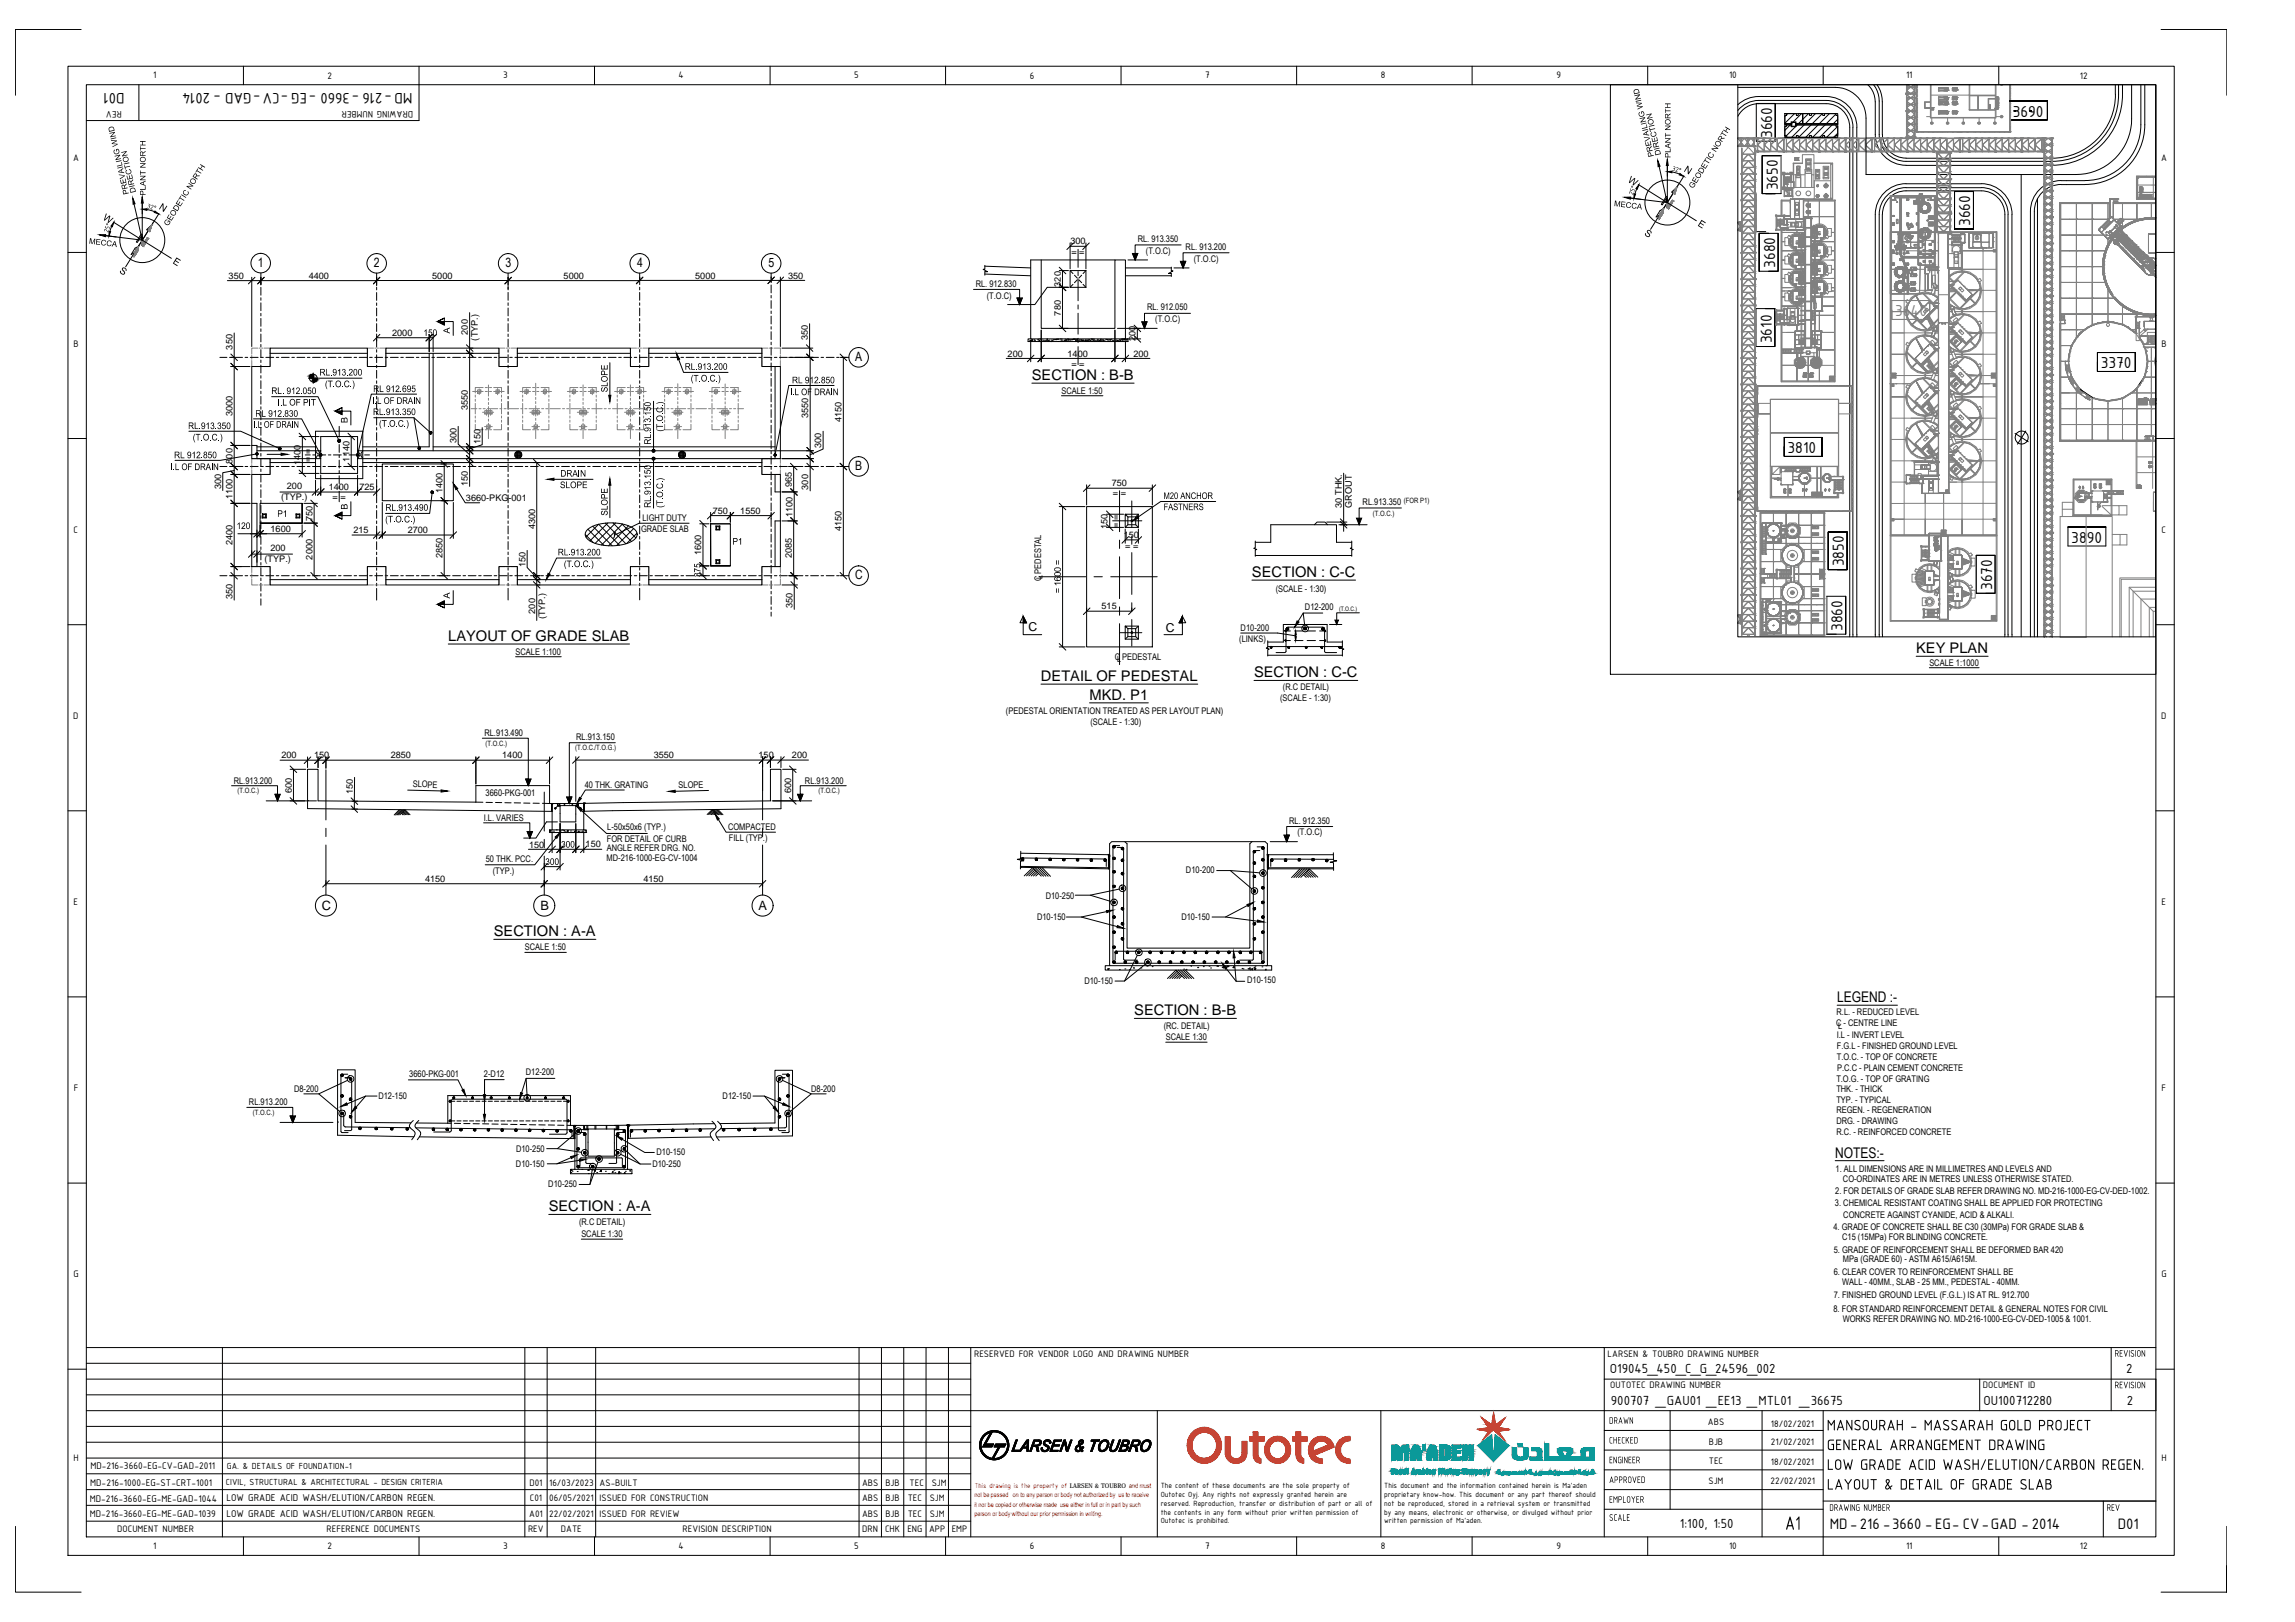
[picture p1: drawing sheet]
<svg xmlns="http://www.w3.org/2000/svg" width="841mm" height="594mm" viewBox="0 0 841 594" stroke-linecap="round" stroke-linejoin="round" font-family="sans-serif">
<defs><g id="words">
<g font-size="6.3">
<text x="737.6" y="42.8">3690</text>
<text x="649.4" y="50.5" transform="rotate(-90 649.4 50.5)">3660</text>
<text x="651.5" y="69.7" transform="rotate(-90 651.5 69.7)">3650</text>
<text x="722" y="82.8" transform="rotate(-90 722 82.8)">3660</text>
<text x="650.5" y="98.1" transform="rotate(-90 650.5 98.1)">3680</text>
<text x="649.3" y="125.7" transform="rotate(-90 649.3 125.7)">3610</text>
<text x="769.8" y="134.9">3370</text>
<text x="655.1" y="166">3810</text>
<text x="759.1" y="198.8">3890</text>
<text x="675.7" y="207.5" transform="rotate(-90 675.7 207.5)">3850</text>
<text x="730" y="216.1" transform="rotate(-90 730 216.1)">3670</text>
<text x="675.2" y="231.1" transform="rotate(-90 675.2 231.1)">3860</text>
</g>
<text font-size="6.3" fill="#808080" x="694.5" y="115.8">3640</text>
<g font-size="6">
<text x="45.6" y="33.9" transform="rotate(-180 45.6 33.9)">D01</text>
<text x="151.1" y="33.9" transform="rotate(-180 151.1 33.9)">MD-216 -3660 -EG -CV-GAD - 2014</text>
<text x="670.5" y="560">MD-216 -3660 -EG- CV-GAD - 2014</text>
<text x="776.1" y="560">D01</text>
</g>
<g font-size="5.4">
<text x="378.1" y="139.2">SECTION : B-B</text>
<text x="458.8" y="211.3">SECTION : C-C</text>
<text x="164.3" y="234.7">LAYOUT OF GRADE SLAB</text>
<text x="702.2" y="239.2">KEY PLAN</text>
<text x="381.5" y="249.4">DETAIL OF PEDESTAL</text>
<text x="459.5" y="248.1">SECTION : C-C</text>
<text x="399.3" y="256.3">MKD. P1</text>
<text x="180.9" y="342.9">SECTION : A-A</text>
<text x="415.7" y="371.9">SECTION : B-B</text>
<text x="673.2" y="367">LEGEND :-</text>
<text x="672.5" y="424">NOTES:-</text>
<text x="201.1" y="443.7">SECTION : A-A</text>
</g>
<g font-size="5.2">
<text x="590" y="502.7">O19045_450_C_G_24596_002</text>
<text x="779.1" y="502.7">2</text>
<text x="590.3" y="514.7">900707 _GAU01 _EE13 _MTL01 _36675</text>
<text x="726.9" y="514.7">OU100712280</text>
<text x="779.4" y="514.7">2</text>
<text x="615.6" y="559.6">1:100, 1:50</text>
</g>
<g font-size="4.7">
<text x="94.5" y="97.7">1</text>
<text x="137" y="97.8">2</text>
<text x="185.2" y="97.8">3</text>
<text x="233.4" y="97.8">4</text>
<text x="281.6" y="97.8">5</text>
<text x="313.3" y="132.2">A</text>
<text x="313.3" y="172.2">B</text>
<text x="313.3" y="212.2">C</text>
<text x="117.9" y="333.3">C</text>
<text x="198" y="333.3">B</text>
<text x="278" y="333.3">A</text>
</g>
<g font-size="4.5">
<text x="376.9" y="231.2">C</text>
<text x="427.3" y="231.3">C</text>
</g>
<g font-size="3.9">
<text x="82.9" y="549.8">LOW GRADE ACID WASH/ELUTION/CARBON REGEN.</text>
<text x="82.9" y="555.6">LOW GRADE ACID WASH/ELUTION/CARBON REGEN.</text>
</g>
<g font-size="3.8">
<text x="33.2" y="538.1">MD-216-3660-EG-CV-GAD-2011</text>
<text x="33.1" y="544.2">MD-216-1000-EG-ST-CRT-1001</text>
<text x="32.9" y="550">MD-216-3660-EG-ME-GAD-1044</text>
<text x="32.9" y="555.5">MD-216-3660-EG-ME-GAD-1039</text>
</g>
<g font-size="3.7">
<text x="56.1" y="28.7">1</text>
<text x="120" y="28.8">2</text>
<text x="184.3" y="28.7">3</text>
<text x="248.6" y="28.7">4</text>
<text x="313" y="28.7">5</text>
<text x="377.4" y="28.8">6</text>
<text x="441.7" y="28.7">7</text>
<text x="506" y="28.7">8</text>
<text x="570.4" y="28.7">9</text>
<text x="633.6" y="28.7">10</text>
<text x="698.5" y="28.7">11</text>
<text x="762.2" y="28.8">12</text>
<text x="44.6" y="40.6" transform="rotate(-180 44.6 40.6)">REV</text>
<text x="151.4" y="40.6" transform="rotate(-180 151.4 40.6)">DRAWING NUMBER</text>
<text x="26.9" y="58.8">A</text>
<text x="792" y="58.8">A</text>
<text x="26.9" y="127">B</text>
<text x="792.1" y="127">B</text>
<text x="26.9" y="195.2">C</text>
<text x="792.1" y="195.2">C</text>
<text x="26.9" y="263.4">D</text>
<text x="792" y="263.4">D</text>
<text x="27" y="331.5">E</text>
<text x="792.1" y="331.5">E</text>
<text x="27" y="399.7">F</text>
<text x="792.2" y="399.7">F</text>
<text x="26.9" y="467.9">G</text>
<text x="792.1" y="467.9">G</text>
<text x="357" y="496.9">RESERVED FOR VENDOR LOGO AND DRAWING NUMBER</text>
<text x="589.1" y="496.9">LARSEN &amp; TOUBRO DRAWING NUMBER</text>
<text x="590.1" y="508.5">OUTOTEC DRAWING NUMBER</text>
<text x="726.7" y="508.5">DOCUMENT ID</text>
<text x="625.9" y="522">ABS</text>
<text x="649" y="522.7">18/02/2021</text>
<text x="626.2" y="529.2">BJB</text>
<text x="649" y="529.2">21/02/2021</text>
<text x="27" y="535.1">H</text>
<text x="626.2" y="536.3">TEC</text>
<text x="649" y="536.4">18/02/2021</text>
<text x="792.1" y="535.1">H</text>
<text x="194" y="544.2">D01</text>
<text x="201.2" y="544.2">16/03/2023</text>
<text x="219.7" y="544.2">AS-BUILT</text>
<text x="315.9" y="544.2">ABS</text>
<text x="324.5" y="544.2">BJB</text>
<text x="333.3" y="544.2">TEC</text>
<text x="341.4" y="544.2">SJM</text>
<text x="626.1" y="543.6">SJM</text>
<text x="648.8" y="543.6">22/02/2021</text>
<text x="194.2" y="549.9">C01</text>
<text x="201.2" y="549.9">06/05/2021</text>
<text x="219.7" y="549.9">ISSUED FOR CONSTRUCTION</text>
<text x="315.9" y="549.9">ABS</text>
<text x="324.5" y="549.9">BJB</text>
<text x="332.6" y="549.9">TEC</text>
<text x="340.7" y="549.9">SJM</text>
<text x="193.9" y="555.7">A01</text>
<text x="201.2" y="555.7">22/02/2021</text>
<text x="219.7" y="555.7">ISSUED FOR REVIEW</text>
<text x="315.9" y="555.7">ABS</text>
<text x="324.5" y="555.7">BJB</text>
<text x="332.6" y="555.7">TEC</text>
<text x="340.7" y="555.7">SJM</text>
<text x="43" y="561.3">DOCUMENT NUMBER</text>
<text x="119.7" y="561.3">REFERENCE DOCUMENTS</text>
<text x="193.5" y="561.3">REV</text>
<text x="205.5" y="561.3">DATE</text>
<text x="250.2" y="561.3">REVISION DESCRIPTION</text>
<text x="316" y="561.3">DRN</text>
<text x="324.3" y="561.3">CHK</text>
<text x="332.5" y="561.3">ENG</text>
<text x="340.5" y="561.3">APP</text>
<text x="348.8" y="561.3">EMP</text>
<text x="56.1" y="567.4">1</text>
<text x="120" y="567.5">2</text>
<text x="184.3" y="567.4">3</text>
<text x="248.6" y="567.4">4</text>
<text x="313" y="567.4">5</text>
<text x="377.4" y="567.5">6</text>
<text x="441.7" y="567.4">7</text>
<text x="506" y="567.4">8</text>
<text x="570.4" y="567.5">9</text>
<text x="633.6" y="567.4">10</text>
<text x="698.5" y="567.4">11</text>
<text x="762.2" y="567.5">12</text>
</g>
<g font-size="3.5">
<text x="83.1" y="538.1">GA. &amp; DETAILS OF FOUNDATION-1</text>
<text x="82.8" y="544.1">CIVIL, STRUCTURAL &amp; ARCHITECTURAL - DESIGN CRITERIA</text>
</g>
<g font-size="3.3">
<text x="392.3" y="89.4">300</text>
<text x="416.9" y="88.6">RL. 913.350</text>
<text x="392.6" y="93.4">= =</text>
<text x="419.9" y="93">(T.O.C)</text>
<text x="434.5" y="91.5">RL. 913.200</text>
<text x="437.5" y="95.8">(T.O.C)</text>
<text x="83.8" y="102.2">350</text>
<text x="113.1" y="102.2">4400</text>
<text x="158.4" y="102.1">5000</text>
<text x="206.6" y="102.2">5000</text>
<text x="254.8" y="102">5000</text>
<text x="288.8" y="102">350</text>
<text x="357.6" y="105">RL. 912.830</text>
<text x="388.7" y="105" transform="rotate(-90 388.7 105)">320</text>
<text x="361.6" y="109.4">(T.O.C)</text>
<text x="420.3" y="113.7">RL. 912.050</text>
<text x="388.7" y="115.6" transform="rotate(-90 388.7 115.6)">780</text>
<text x="423.3" y="118">(T.O.C)</text>
<text x="143.7" y="123">2000</text>
<text x="171.5" y="122.6" transform="rotate(-90 171.5 122.6)">200</text>
<text x="175.1" y="124.7" transform="rotate(-90 175.1 124.7)">(TYP.)</text>
<text x="296.1" y="124.6" transform="rotate(-90 296.1 124.6)">350</text>
<text x="416.2" y="125" transform="rotate(-90 416.2 125)">200</text>
<text x="85.2" y="128" transform="rotate(-90 85.2 128)">350</text>
<text x="369.2" y="130.6">200</text>
<text x="391.2" y="130.6">1400</text>
<text x="415.3" y="130.6">200</text>
<text x="392.6" y="134.3">= =</text>
<text x="389" y="144.2">SCALE 1:50</text>
<text x="85.2" y="152.4" transform="rotate(-90 85.2 152.4)">3000</text>
<text x="171.5" y="150.3" transform="rotate(-90 171.5 150.3)">3550</text>
<text x="296.2" y="153.2" transform="rotate(-90 296.2 153.2)">3550</text>
<text x="308.4" y="154.6" transform="rotate(-90 308.4 154.6)">4150</text>
<text x="167.2" y="162.2" transform="rotate(-90 167.2 162.2)">300</text>
<text x="176.1" y="162.7" transform="rotate(-90 176.1 162.7)">150</text>
<text x="301" y="164" transform="rotate(-90 301 164)">300</text>
<text x="85.2" y="169.8" transform="rotate(-90 85.2 169.8)">800</text>
<text x="110.2" y="170.5" transform="rotate(-90 110.2 170.5)">1400</text>
<text x="113.8" y="169.1" transform="rotate(-90 113.8 169.1)">= =</text>
<text x="128.1" y="169" transform="rotate(-90 128.1 169)">1140</text>
<text x="81" y="179.2" transform="rotate(-90 81 179.2)">300</text>
<text x="105.1" y="179">200</text>
<text x="120.5" y="179.6">1400</text>
<text x="131.7" y="179.6">725</text>
<text x="171.5" y="177.9" transform="rotate(-90 171.5 177.9)">150</text>
<text x="290.2" y="178.4" transform="rotate(-90 290.2 178.4)">965</text>
<text x="296.2" y="179.3" transform="rotate(-90 296.2 179.3)">300</text>
<text x="407.4" y="178.1">750</text>
<text x="85.2" y="182.9" transform="rotate(-90 85.2 182.9)">1100</text>
<text x="103" y="183.1">(TYP.)</text>
<text x="121.8" y="183.2">= =</text>
<text x="162.2" y="180.5" transform="rotate(-90 162.2 180.5)">1400</text>
<text x="170.7" y="183.3">3660-PKG-001</text>
<text x="407.8" y="181.8">= =</text>
<text x="491.8" y="186" transform="rotate(-90 491.8 186)">30 THK.</text>
<text x="495.4" y="186" transform="rotate(-90 495.4 186)">GROUT</text>
<text x="499.3" y="184.8">RL.913.350</text>
<text x="114.5" y="190.8" transform="rotate(-90 114.5 190.8)">750</text>
<text x="235.4" y="190.7">LIGHT DUTY</text>
<text x="261.2" y="188.2">750</text>
<text x="271.3" y="188.2">1550</text>
<text x="290.4" y="189.3" transform="rotate(-90 290.4 189.3)">1100</text>
<text x="99.2" y="194.9">1600</text>
<text x="129.5" y="195.3">215</text>
<text x="149.4" y="195.3">2700</text>
<text x="196.1" y="193.8" transform="rotate(-90 196.1 193.8)">4300</text>
<text x="234.9" y="194.9">GRADE SLAB</text>
<text x="308.4" y="194.6" transform="rotate(-90 308.4 194.6)">4150</text>
<text x="405.9" y="193.7" transform="rotate(-90 405.9 193.7)">150</text>
<text x="409.9" y="193.2" transform="rotate(-90 409.9 193.2)">= =</text>
<text x="411.8" y="196.9">150</text>
<text x="85.2" y="199.6" transform="rotate(-90 85.2 199.6)">2400</text>
<text x="99.1" y="201.8">200</text>
<text x="257" y="203.4" transform="rotate(-90 257 203.4)">1600</text>
<text x="412.3" y="201">= =</text>
<text x="97" y="205.8">(TYP.)</text>
<text x="114.5" y="204.9" transform="rotate(-90 114.5 204.9)">2000</text>
<text x="162.2" y="204.4" transform="rotate(-90 162.2 204.4)">2850</text>
<text x="192.5" y="207.6" transform="rotate(-90 192.5 207.6)">150</text>
<text x="290.2" y="204.6" transform="rotate(-90 290.2 204.6)">2085</text>
<text x="381.5" y="212.9" transform="rotate(-90 381.5 212.9)">C PEDESTAL</text>
<text x="85.2" y="219.3" transform="rotate(-90 85.2 219.3)">350</text>
<text x="467.5" y="216.8">(SCALE - 1:30)</text>
<text x="196.1" y="224.7" transform="rotate(-90 196.1 224.7)">200</text>
<text x="199.7" y="226.9" transform="rotate(-90 199.7 226.9)">(TYP.)</text>
<text x="290.4" y="222.7" transform="rotate(-90 290.4 222.7)">350</text>
<text x="403.7" y="223.2">515</text>
<text x="478.2" y="223.4">D12-200</text>
<text x="454.6" y="231.1">D10-200</text>
<text x="188.9" y="239.8">SCALE 1:100</text>
<text x="454.1" y="235.2">(LINKS)</text>
<text x="408.5" y="241.6">C PEDESTAL</text>
<text x="707" y="243.9">SCALE 1:1000</text>
<text x="469.1" y="256.8">(SCALE - 1:30)</text>
<text x="470.1" y="252.6">(R.C DETAIL)</text>
<text x="368.7" y="261.6">(PEDESTAL ORIENTATION TREATED AS PER LAYOUT PLAN)</text>
<text x="177.5" y="269.6">RL.913.490</text>
<text x="399.6" y="265.6">(SCALE - 1:30)</text>
<text x="211.1" y="271.2">RL.913.150</text>
<text x="103.1" y="277.8">200</text>
<text x="115.1" y="277.8">150</text>
<text x="143.2" y="277.8">2850</text>
<text x="184" y="277.8">1400</text>
<text x="239.6" y="277.7">3550</text>
<text x="278" y="277.7">150</text>
<text x="290.2" y="277.7">200</text>
<text x="85.7" y="287">RL.913.200</text>
<text x="295" y="287">RL.913.200</text>
<text x="106.9" y="290.3" transform="rotate(-90 106.9 290.3)">600</text>
<text x="129.3" y="290.8" transform="rotate(-90 129.3 290.8)">150</text>
<text x="151.2" y="288.3" transform="rotate(1 151.2 288.3)">SLOPE</text>
<text x="177.9" y="291.7">3660-PKG-001</text>
<text x="214.3" y="288.6">40 THK. GRATING</text>
<text x="248.7" y="288.7" transform="rotate(-1 248.7 288.7)">SLOPE</text>
<text x="289.9" y="290.3" transform="rotate(-90 289.9 290.3)">600</text>
<text x="177.3" y="300.7">I.L. VARIES</text>
<text x="222.5" y="304">L-50x50x6 (TYP.)</text>
<text x="266.8" y="303.9">COMPACTED</text>
<text x="472.5" y="301.6">RL. 912.350</text>
<text x="475.5" y="306">(T.O.C)</text>
<text x="193.9" y="310.4">150</text>
<text x="214.6" y="310.3">150</text>
<text x="222.3" y="311.9">ANGLE REFER DRG. NO.</text>
<text x="222.4" y="308.6">FOR DETAIL OF CURB</text>
<text x="267.1" y="307.9">FILL (TYP.)</text>
<text x="178" y="315.7">50 THK. PCC.</text>
<text x="222.3" y="315.4">MD-216-1000-EG-CV-1004</text>
<text x="155.8" y="323">4150</text>
<text x="180.6" y="320">(TYP.)</text>
<text x="235.8" y="323">4150</text>
<text x="434.6" y="319.9">D10-200</text>
<text x="383.2" y="329.1">D10-250</text>
<text x="380" y="337.1">D10-150</text>
<text x="432.9" y="337">D10-150</text>
<text x="192.3" y="348.1">SCALE 1:50</text>
<text x="397.4" y="360.6">D10-150</text>
<text x="457" y="360.1">D10-150</text>
<text x="673" y="371.8">R.L. - REDUCED LEVEL</text>
<text x="426.4" y="376.7">(RC. DETAIL)</text>
<text x="672.9" y="375.9">C - CENTRE LINE</text>
<text x="673.6" y="376.7">L</text>
<text x="427.2" y="381">SCALE 1:30</text>
<text x="673.1" y="380.3">I.L - INVERT LEVEL</text>
<text x="673.1" y="384.2">F.G.L - FINISHED GROUND LEVEL</text>
<text x="673.1" y="388.4">T.O.C. - TOP OF CONCRETE</text>
<text x="150" y="394.3">3660-PKG-001</text>
<text x="177.3" y="394.5">2-D12</text>
<text x="192.7" y="393.9">D12-200</text>
<text x="673.2" y="392.2">P.C.C - PLAIN CEMENT CONCRETE</text>
<text x="107.8" y="399.9">D8-200</text>
<text x="297.2" y="399.9">D8-200</text>
<text x="672.9" y="396.2">T.O.G. - TOP OF GRATING</text>
<text x="672.9" y="400.1">THK. - THICK</text>
<text x="91.2" y="404.8">RL.913.200</text>
<text x="138.7" y="402.4">D12-150</text>
<text x="264.8" y="402.4">D12-150</text>
<text x="672.9" y="403.9">TYP. - TYPICAL</text>
<text x="672.9" y="407.8">REGEN. - REGENERATION</text>
<text x="672.9" y="411.6">DRG. - DRAWING</text>
<text x="672.9" y="415.7">R.C. - REINFORCED CONCRETE</text>
<text x="189.1" y="422">D10-250</text>
<text x="240.6" y="423.2">D10-150</text>
<text x="189.1" y="427.5">D10-150</text>
<text x="239.1" y="427.4">D10-250</text>
<text x="672.6" y="429.3">1. ALL DIMENSIONS ARE IN MILLIMETRES AND LEVELS AND</text>
<text x="200.9" y="434.8">D10-250</text>
<text x="672.5" y="437.2">2. FOR DETAILS OF GRADE SLAB REFER DRAWING NO. MD-216-1000-EG-CV-DED-1002.</text>
<text x="675.4" y="432.9">CO-ORDINATES ARE IN METRES UNLESS OTHERWISE STATED.</text>
<text x="672.4" y="441.7">3. CHEMICAL RESISTANT COATING SHALL BE APPLIED FOR PROTECTING</text>
<text x="212.2" y="448.8">(R.C DETAIL)</text>
<text x="675.5" y="446.2">CONCRETE AGAINST CYANIDE, ACID &amp; ALKALI.</text>
<text x="213" y="453.2">SCALE 1:30</text>
<text x="671.9" y="450.5">4. GRADE OF CONCRETE SHALL BE C30 (30MPa) FOR GRADE SLAB &amp;</text>
<text x="675.1" y="454.3">C15 (15MPa) FOR BLINDING CONCRETE.</text>
<text x="672" y="458.8">5. GRADE OF REINFORCEMENT SHALL BE DEFORMED BAR 420</text>
<text x="672" y="466.9">6. CLEAR COVER TO REINFORCEMENT SHALL BE</text>
<text x="675.4" y="462.1">MPa (GRADE 60) - ASTM A615/A615M.</text>
<text x="675.1" y="470.5">WALL - 40MM., SLAB - 25 MM., PEDESTAL - 40MM.</text>
<text x="672" y="475.4">7. FINISHED GROUND LEVEL (F.G.L.) IS AT RL. 912.700</text>
<text x="671.9" y="480.4">8. FOR STANDARD REINFORCEMENT DETAIL &amp; GENERAL NOTES FOR CIVIL</text>
<text x="675.3" y="484.4">WORKS REFER DRAWING NO. MD-216-1000-EG-CV-DED-1005 &amp; 1001.</text>
</g>
<g font-size="3.1">
<text x="382" y="212.1" transform="rotate(-90 382 212.1)">L</text>
<text x="409.4" y="242.4">L</text>
</g>
<g font-size="3">
<text x="425.3" y="545.1">The content of these documents are the sole property of</text>
<text x="507.3" y="545.1">This document and the information contained herein is Ma'aden</text>
<text x="425.3" y="548.3">Outotec Oyj. Any rights not expressly granted herein are</text>
<text x="425.3" y="551.5">reserved. Reproduction, transfer or distribution of part or all of</text>
<text x="507.3" y="548.3">proprietary know-how. This document or any part thereof should</text>
<text x="507.3" y="551.5">not be reproduced, stored in a retrieval system or transmitted</text>
<text x="425.3" y="554.7">the contents in any form without prior written permission of</text>
<text x="425.3" y="558">Outotec is prohibited.</text>
<text x="507.3" y="554.7">by any means, electronic or otherwise, or divulged without prior</text>
<text x="507.3" y="558">written permission of Ma'aden.</text>
</g>
<g font-size="2.7">
<text x="514.5" y="184.3">(FOR P1)</text>
<text x="503.1" y="188.9">(T.O.C.)</text>
<text x="177.9" y="273.1">(T.O.C.)</text>
<text x="210.7" y="274.7">(T.O.C./T.O.G.)</text>
<text x="87.1" y="290.4">(T.O.C.)</text>
<text x="299.9" y="290.4">(T.O.C.)</text>
<text x="92.7" y="408.3">(T.O.C.)</text>
</g>
<text font-size="2.7" fill="#f00" x="357.2" y="545">This drawing is the property of</text>
<text font-size="2.4" x="392.1" y="545">LARSEN &amp; TOUBRO and must</text>
<g font-size="2.4" fill="#f00">
<text x="357.1" y="548.4">not be passed on to any person or body not authorized by us to receive</text>
<text x="357.1" y="551.9">it nor be copied or otherwise made use either in full or in part by such</text>
<text x="357.1" y="555.4">person or body without our prior permission in writing.</text>
</g>
<text font-size="2.2" x="490.7" y="223.6">(T.O.C.)</text>
</g></defs>
<!-- layer: 0 -->
<g fill="none" stroke="#808080" stroke-width=".37">
<path d="M92.3 132v2.2h2.2M92.3 130.2v.4M92.3 131.1v.5M94.5 127.5h-2.2v2.2M94.9 134.2h.5M94.9 127.5h.5M95.9 134.2h.4M95.9 127.5h.4M96.7 127.5h2.3v2.2M99 132v2.2h-2.3M99 130.2v.4M99 131.1v.5"/>
<path d="M134.6 132v2.2h2.3M134.6 130.2v.4M134.6 131.1v.5M136.9 127.5h-2.3v2.2M137.3 134.2h.5M137.3 127.5h.5M138.2 134.2h.5M138.2 127.5h.5M139.2 127.5h2.2v2.2M141.4 132v2.2h-2.2M141.4 130.2v.4M141.4 131.1v.5"/>
<path d="M182.9 132v2.2h2.2M182.9 130.2v.4M182.9 131.1v.5M185.1 127.5h-2.2v2.2M185.5 134.2h.5M185.5 127.5h.5M186.5 134.2h.4M186.5 127.5h.4M187.3 127.5h2.3v2.2M189.6 132v2.2h-2.3M189.6 130.2v.4M189.6 131.1v.5"/>
<path d="M231 132v2.2h2.3M231 130.2v.4M231 131.1v.5M233.3 127.5h-2.3v2.2M233.7 134.2h.5M233.7 127.5h.5M234.6 134.2h.5M234.6 127.5h.5M235.6 127.5h2.2v2.2M237.8 132v2.2h-2.2M237.8 130.2v.4M237.8 131.1v.5"/>
<path d="M279.2 132v2.2h2.2M279.2 130.2v.4M279.2 131.1v.5M281.4 127.5h-2.2v2.2M281.9 134.2h.5M281.9 127.5h.5M282.8 134.2h.5M282.8 127.5h.5M283.7 127.5h2.3v2.2M286 132v2.2h-2.3M286 130.2v.4M286 131.1v.5"/>
<path d="M172.6 149.7h2.2M173.2 143.4h3.9M174.2 155.4v2h2.9M174.2 144.7v.8M174.2 146.2v.8M174.2 147.7v3.9M174.2 152.4v.7M174.2 153.9v.7M175 142.8h1.2v1.2h-1.2zM175.5 149.7h.8M175.6 142.4v2.1M176.2 142.8l-.2 1-1 .2"/>
<path d="M176.8 151h4.1M177.1 141.9h-2.9v2M177.1 149.7h.7M177.6 156.3h2.8M177.6 150.4h1.3v1.2h-1.3zM177.8 143.4h.8M177.8 141.9h.8M177.8 157.4h.8M178.3 150v2.1M178.4 155.7h1.2v1.2h-1.2zM178.6 149.7h3.8M178.9 150.4l-.2 1-1.1 .2"/>
<path d="M179 141v4.1M179 145.8v.8M179 147.4v.8M179 148.9v3.8M179 153.5v.8M179 155v.8M179 156.5v4.2M179.1 150.4h1.2v1.2h-1.2zM179.1 150.4l.2 1 1 .2M179.4 143.4h.7M179.4 141.9h.7M179.4 157.4h.7"/>
<path d="M179.6 155.7l-.2 1-1 .2M179.7 150v2.1M180.9 143.4h3.9M180.9 141.9h2.9v2M181.8 142.8h1.1v1.2h-1.1zM182.3 142.3v2.3M182.9 142.8l-.1 1-1 .2M183.1 149.7h.8M183.8 155.4v2h-2.9M183.8 144.7v.8M183.8 146.2v.8M183.8 147.7v3.9"/>
<path d="M183.8 152.4v.7M183.8 153.9v.7M184.7 149.7h.8M186.2 149.7h3.8M190.6 143.4h3.8M190.8 149.7h.8M191.5 155.4v2h2.9M191.5 144.7v.8M191.5 146.2v.8M191.5 147.7v3.9M191.5 152.4v.7M191.5 153.9v.7"/>
<path d="M192.3 142.8h1.3v1.2h-1.3zM192.3 149.7h.8M193 142.4v2.1M193.6 142.8l-.2 1-1.1 .2M193.9 149.7h3.8M194.2 151h4.1M194.4 141.9h-2.9v2M194.9 156.3h2.8M195 150.4h1.2v1.2h-1.2zM195.2 143.4h.7M195.2 141.9h.7M195.2 157.4h.7"/>
<path d="M195.6 150v2.1M195.7 155.7h1.2v1.2h-1.2zM196.2 150.4l-.2 1-1 .2M196.3 140.4v4.4M196.3 145.5v.8M196.3 147.1v.7M196.3 148.6v3.8M196.3 153.2v.8M196.3 154.7v.8M196.3 156.3v4.4M196.4 150.4h1.3v1.2h-1.3zM196.4 150.4l.3 1 1 .2"/>
<path d="M196.7 143.4h.8M196.7 141.9h.8M196.7 157.4h.8M196.9 155.7l-.2 1-1 .2M197 150v2.1M198.3 143.4h3.8M198.3 141.9h2.8v2M198.5 149.7h.7M199.1 142.8h1.2v1.2h-1.2zM199.7 142.3v2.3M200 149.7h.8M200.3 142.8l-.2 1-1 .2"/>
<path d="M201.1 155.4v2h-2.8M201.1 144.7v.8M201.1 146.2v.8M201.1 147.7v3.9M201.1 152.4v.7M201.1 153.9v.7M201.5 149.7h3.8M206.1 149.7h.8M207.7 149.7h.7M207.9 143.4h3.9M208.8 155.4v2h3M208.8 144.7v.8"/>
<path d="M208.8 146.2v.8M208.8 147.7v3.9M208.8 152.4v.7M208.8 153.9v.7M209.2 149.7h3.8M209.7 142.8h1.2v1.2h-1.2zM210.3 142.4v2.1M210.9 142.8l-.2 1-1 .2M211.6 151h4M211.8 141.9h-3v2M212.3 156.3h2.8M212.4 150.4h1.1v1.2h-1.1z"/>
<path d="M212.5 143.4h.8M212.5 141.9h.8M212.5 157.4h.8M213 150v2.1M213.1 155.7h1.2v1.2h-1.2zM213.5 150.4l-.1 1-1 .2M213.7 141v4.1M213.7 145.8v.8M213.7 147.4v.7M213.7 148.9v3.8M213.7 153.5v.8M213.7 155v.8"/>
<path d="M213.7 156.5v4.2M213.8 149.7h.7M213.8 150.4h1.2v1.2h-1.2zM213.8 150.4l.2 1 1 .2M214.1 143.4h.7M214.1 141.9h.7M214.1 157.4h.7M214.3 155.7l-.2 1-1 .2M214.4 150v2.1M215.3 149.7h.7M215.6 143.4h3.9M215.6 141.9h2.9v2"/>
<path d="M216.5 142.8h1.1v1.2h-1.1zM216.8 149.7h3.9M217.1 142.3v2.3M217.6 142.8l-.2 1-.9 .2M218.5 155.4v2h-2.9M218.5 144.7v.8M218.5 146.2v.8M218.5 147.7v3.9M218.5 152.4v.7M218.5 153.9v.7M221.4 149.7h.8M222.9 149.7h.8"/>
<path d="M224.5 149.7h3.8M225.2 143.4h3.9M226.2 155.4v2h2.9M226.2 144.7v.8M226.2 146.2v.8M226.2 147.7v3.9M226.2 152.4v.7M226.2 153.9v.7M227 142.8h1.3v1.2h-1.3zM227.6 142.4v2.1M228.3 142.8l-.2 1-1.1 .2M228.9 151h4"/>
<path d="M229.1 149.7h.7M229.1 141.9h-2.9v2M229.6 156.3h2.8M229.7 150.4h1.2v1.2h-1.2zM229.9 143.4h.7M229.9 141.9h.7M229.9 157.4h.7M230.3 150v2.1M230.4 155.7h1.2v1.2h-1.2zM230.6 149.7h.8M230.9 150.4l-.2 1-1 .2M231 141v4.1"/>
<path d="M231 145.8v.8M231 147.4v.7M231 148.9v3.8M231 153.5v.8M231 155v.8M231 156.5v4.2M231.2 150.4h1.1v1.2h-1.1zM231.2 150.4l.1 1 1 .2M231.4 143.4h.8M231.4 141.9h.8M231.4 157.4h.8M231.6 155.7l-.1 1-1.1 .2"/>
<path d="M231.7 150v2.1M232.1 149.7h3.8M232.9 143.4h3.9M232.9 141.9h3v2M233.8 142.8h1.2v1.2h-1.2zM234.4 142.3v2.3M235 142.8l-.2 1-1 .2M235.9 155.4v2h-3M235.9 144.7v.8M235.9 146.2v.8M235.9 147.7v3.9M235.9 152.4v.7"/>
<path d="M235.9 153.9v.7M236.7 149.7h.8M238.2 149.7h.8M239.8 149.7h3.8M242.6 143.4h3.9M243.6 155.4v2h2.9M243.6 144.7v.8M243.6 146.2v.8M243.6 147.7v3.9M243.6 152.4v.7M243.6 153.9v.7M244.4 149.7h.7"/>
<path d="M244.4 142.8h1.2v1.2h-1.2zM245 142.4v2.1M245.6 142.8l-.2 1-1 .2M245.9 149.7h.7M246.2 151h4.1M246.5 141.9h-2.9v2M246.9 156.3h2.9M247 150.4h1.3v1.2h-1.3zM247.2 143.4h.8M247.2 141.9h.8M247.2 157.4h.8M247.4 149.7h3.9"/>
<path d="M247.7 150v2.1M247.8 155.7h1.2v1.2h-1.2zM248.3 150.4l-.3 1-1 .2M248.4 140.5v4.4M248.4 145.6v.8M248.4 147.2v.7M248.4 148.7v3.8M248.4 153.3v.8M248.4 154.8v.8M248.4 156.3v4.4M248.5 150.4h1.2v1.2h-1.2zM248.5 150.4l.2 1 1 .2"/>
<path d="M248.8 143.4h.7M248.8 141.9h.7M248.8 157.4h.7M249 155.7l-.2 1-1 .2M249.1 150v2.1M250.3 143.4h3.8M250.3 141.9h2.9v2M251.1 142.8h1.3v1.2h-1.3zM251.7 142.3v2.3M252 149.7h.8M252.4 142.8l-.2 1-1.1 .2M253.2 155.4v2h-2.9"/>
<path d="M253.2 144.7v.8M253.2 146.2v.8M253.2 147.7v3.9M253.2 152.4v.7M253.2 153.9v.7M253.5 149.7h.8M255.1 149.7h3.8M259.6 149.7h.8M259.9 143.4h3.9M260.9 155.4v2h2.9M260.9 144.7v.8M260.9 146.2v.8"/>
<path d="M260.9 147.7v3.9M260.9 152.4v.7M260.9 153.9v.7M261.2 149.7h.8M261.8 142.8h1.1v1.2h-1.1zM262.4 142.4v2.1M262.7 149.7h3.8M262.9 142.8l-.2 1-.9 .2M263.6 151h4M263.8 141.9h-2.9v2M264.3 156.3h2.8M264.4 150.4h1.2v1.2h-1.2z"/>
<path d="M264.6 143.4h.8M264.6 141.9h.8M264.6 157.4h.8M265 150v2.1M265.1 155.7h1.2v1.2h-1.2zM265.6 150.4l-.2 1-1 .2M265.7 140.6v4.3M265.7 145.7v.7M265.7 147.2v.8M265.7 148.7v3.9M265.7 153.3v.8M265.7 154.9v.7"/>
<path d="M265.7 156.4v4.3M265.8 150.4h1.3v1.2h-1.3zM265.8 150.4l.2 1 1.1 .2M266.1 143.4h.8M266.1 141.9h.8M266.1 157.4h.8M266.3 155.7l-.2 1-1 .2M266.5 150v2.1M267.3 149.7h.8M267.6 143.4h3.9M267.6 141.9h2.9v2M268.5 142.8h1.2v1.2h-1.2z"/>
<path d="M268.8 149.7h.8M269.1 142.3v2.3M269.7 142.8l-.2 1-1 .2M270.4 149.7h2.1M270.5 155.4v2h-2.9M270.5 144.7v.8M270.5 146.2v.8M270.5 147.7v3.9M270.5 152.4v.7M270.5 153.9v.7M92.3 172v1.8h2.2M92.3 170.2v.4"/>
<path d="M92.3 171.1v.5M94.5 168h-2.2v1.7M94.9 173.8h.5M94.9 168h.5M95.9 173.8h.4M95.9 168h.4M96.7 168h2.3v1.7M99 172v1.8h-2.3M99 170.2v.4M99 171.1v.5M279.2 172v1.8h2.2M279.2 170.2v.4"/>
<path d="M279.2 171.1v.5M281.4 168h-2.2v1.7M281.9 173.8h.5M281.9 168h.5M282.8 173.8h.5M282.8 168h.5M283.7 168h2.3v1.7M286 172v1.8h-2.3M286 170.2v.4M286 171.1v.5M92.3 212v2.2h2.2M92.3 210.2v.5"/>
<path d="M92.3 211.1v.5M94.5 207.5h-2.2v2.2M94.9 214.2h.5M94.9 207.5h.5M95.9 214.2h.4M95.9 207.5h.4M96.7 207.5h2.3v2.2M99 212v2.2h-2.3M99 210.2v.5M99 211.1v.5M134.6 212v2.2h2.3M134.6 210.2v.5"/>
<path d="M134.6 211.1v.5M136.9 207.5h-2.3v2.2M137.3 214.2h.5M137.3 207.5h.5M138.2 214.2h.5M138.2 207.5h.5M139.2 207.5h2.2v2.2M141.4 212v2.2h-2.2M141.4 210.2v.5M141.4 211.1v.5M182.9 212v2.2h2.2M182.9 210.2v.5"/>
<path d="M182.9 211.1v.5M185.1 207.5h-2.2v2.2M185.5 214.2h.5M185.5 207.5h.5M186.5 214.2h.4M186.5 207.5h.4M187.3 207.5h2.3v2.2M189.6 212v2.2h-2.3M189.6 210.2v.5M189.6 211.1v.5M231 212v2.2h2.3M231 210.2v.5"/>
<path d="M231 211.1v.5M233.3 207.5h-2.3v2.2M233.7 214.2h.5M233.7 207.5h.5M234.6 214.2h.5M234.6 207.5h.5M235.6 207.5h2.2v2.2M237.8 212v2.2h-2.2M237.8 210.2v.5M237.8 211.1v.5M279.2 212v2.2h2.2M279.2 210.2v.5"/>
<path d="M279.2 211.1v.5M281.4 207.5h-2.2v2.2M281.9 214.2h.5M281.9 207.5h.5M282.8 214.2h.5M282.8 207.5h.5M283.7 207.5h2.3v2.2M286 212v2.2h-2.3M286 210.2v.5M286 211.1v.5"/>
</g>
<g fill="none" stroke="#000" stroke-width=".37">
<path d="M590.1 31h199.9v216h-199.9zM636.8 31.1v202.2h153.2v-202.2M655.1 41.6l-1 1M657.6 41.6l-3.5 3.6M660.2 41.6l-6.1 6.2M662.7 41.6l-8.6 8.7M665.3 41.6l-8.7 8.7M667.8 41.6l-8.7 8.7M670.4 41.6l-8.7 8.7M672.9 41.6l-8.6 8.7M673.5 43.7l-6.7 6.6M673.5 46.3l-4.1 4"/>
<path d="M673.5 48.8l-1.6 1.5M50 78.5l2.1 9.5M608.9 64.8l2.1 9.5M388.2 97.9l2.4 2.4M392.1 99.1l1.1 1.1M393.4 89l-2.4 2.4M397.9 99.1l-1 1.1M399.2 89l-2.4 2.4M432.8 89.7h-16.8v5.5v-2.4h1l-1 2.4-1-2.4M450.4 92.6h-16.9v5.5v-2.4h1l-1 2.4-.9-2.4M93.4 101.6l-2.4 2.4M95.6 100v2.4"/>
<path d="M95.6 103.3v1M95.6 105.2v2.9M95.6 109.1v.9M95.6 110.9v2.9M95.6 114.8v.9M95.6 116.6v2.9M96.8 101.6l-2.4 2.4M138 100v4.3M138 105.2v1M138 107.1v2.9M138 111v.9M138 112.8v2.9"/>
<path d="M138 116.7v.9M138 118.5v2.9M139.2 101.6l-2.4 2.4M162.8 116.5l-2.5 1.3 2.5 1.2v-2.5l-2.5 1.3h5.8v5.1M186.2 100v4.3M186.2 105.2v1M186.2 107.1v2.9M186.2 110.9v1M186.2 112.8v2.9M186.2 116.6v1M186.2 118.5v2.9M187.4 101.6l-2.4 2.4"/>
<path d="M234.4 100v4.3M234.4 105.2v1M234.4 107.1v2.9M234.4 110.9v.9M234.4 112.8v2.9M234.4 116.6v1M234.4 118.5v2.9M235.6 101.5l-2.4 2.5M282.6 100v1.6M282.6 102.5v1M282.6 104.4v2.9M282.6 108.2v.9"/>
<path d="M282.6 110.1v2.8M282.6 113.9v1M282.6 115.8v2.9M282.6 119.6v1M283.8 101.5l-2.4 2.4M287.2 101.5l-2.5 2.4M356.8 106h16.8v5.5v-2.4h-.9l.9 2.4 1-2.4M388.2 119.1l2.4 2.4M388.2 104.1l2.4 2.4M393.2 104.1l-1.1 1.1M393.8 100.8l1 1.1M394.8 102.4l-1 1.1"/>
<path d="M395.3 102.4l1.1 1.1M396.4 100.8l-1.1 1.1M396.9 104.1l1 1.1M415.6 119.1l2.4 2.4M436.3 114.8h-16.9v5.5v-2.4h.9l-.9 2.4-1-2.4M80.6 130.9h2.6M84.1 130.9h1M84.6 133.1l2.4 2.4M84.6 129.7l2.4 2.4M86 130.9h2.9M89.8 130.9h1M91.7 130.9h2.9"/>
<path d="M95.5 130.9h1M95.6 120.4v1M95.6 122.3v2.9M95.6 126.2v.9M95.6 128.1v2.8M95.6 131.9v.9M95.6 133.7v2.9M95.6 137.6v.9M95.6 139.4v2.9M97.4 130.9h2.9M101.2 130.9h1M103.1 130.9h2.9"/>
<path d="M106.9 130.9h1M108.8 130.9h2.9M112.6 130.9h1M114.5 130.9h2.9M118.3 130.9h1M120.2 130.9h2.9M124.1 130.9h.9M126 130.9h2.8M129.8 130.9h.9M131.6 130.9h2.9M135.4 130.9h1M137.3 130.9h2.9"/>
<path d="M138 122.3v1M138 124.2v2.9M138 128.1v.9M138 130v2.8M138 133.8v.9M138 135.6v2.9M138 139.5v.9M139.2 122.5l-2.4 2.4M141.2 130.9h.9M143.1 130.9h2.8M146.9 130.9h.9M148.8 130.9h2.8"/>
<path d="M152.6 130.9h.9M154.4 130.9h2.9M158.3 130.9h.9M158.5 122.5l-2.4 2.4M159.9 122.5l-2.4 2.4M160.2 130.9h2.8M164 130.9h.9M165.9 130.9h2.9M169.7 130.9h.9M170.9 128.2l2.4 2.4M170.9 126.3l2.4 2.4M171.6 130.9h2.8"/>
<path d="M175.4 130.9h.9M177.3 130.9h2.8M181.1 130.9h.9M183 130.9h2.9M186.2 122.3v1M186.2 124.2v2.9M186.2 128.1v.9M186.2 129.9v2.9M186.2 133.7v1M186.2 135.6v2.9M186.2 139.4v1M186.8 130.9h.9"/>
<path d="M188.7 130.9h2.9M192.5 130.9h.9M194.4 130.9h2.8M198.2 130.9h1M200.1 130.9h2.9M203.9 130.9h1M205.8 130.9h2.9M209.6 130.9h.9M211.5 130.9h2.9M215.3 130.9h1M217.2 130.9h2.9M221 130.9h1"/>
<path d="M222.9 130.9h2.9M226.7 130.9h1M228.6 130.9h2.9M232.4 130.9h1M234.3 130.9h2.9M234.4 122.3v1M234.4 124.2v2.9M234.4 128v1M234.4 129.9v2.9M234.4 133.7v1M234.4 135.6v2.9M234.4 139.4v1"/>
<path d="M238.1 130.9h1M240 130.9h2.9M243.9 130.9h.9M245.7 130.9h2.9M249.5 130.9h1M251.4 130.9h2.9M255.2 130.9h1M257.1 130.9h2.9M261 130.9h.9M262.8 130.9h2.9M266.7 130.9h.9M268.5 130.9h2.9"/>
<path d="M272.3 130.9h1M274.2 130.9h2.9M278.1 130.9h.9M280 130.9h2.8M282.6 121.5v2.9M282.6 125.3v1M282.6 127.2v2.9M282.6 131v1M282.6 132.9v2.9M282.6 136.7v1M282.6 138.6v2.9M283.8 130.9h.9"/>
<path d="M285.6 130.9h2.9M289.5 130.9h.9M291.4 130.9h2.8M295.2 130.9h.9M295.5 129.7l2.4 2.4M295.5 126.3l2.4 2.4M295.7 129.7l2.4 2.4M297.1 130.9h2.8M300.9 130.9h.9M302.8 130.9h2.9M306.6 130.9h.9M307.9 129.7l2.4 2.4"/>
<path d="M308.5 130.9h2.6M377.3 124.7h.1M377.7 124.7v.1M377.7 124.1h-1v1h36.7v-1h-1M377.7 124.8h.1M377.9 124.6h.1M378 125h.1M378.1 124.7l.2-.1zM378.3 124.3l-.2 .2zM378.9 124.5h.1M378.9 130.1l-2.4 2.4M378.9 124.6h.1"/>
<path d="M379.3 125.1h.1M379.3 125h.1M380.2 124.5h.1M380.4 124.2h.1M380.7 124.8h.1M380.7 124.9l.2-.1zM381 124.2h.1M381.2 125.1h-.1M381.2 125.1h.1M381.3 125h.1M381.4 125.1h.1M381.5 124.2h.1"/>
<path d="M381.6 124.9l.2-.1zM382.2 124.6h.1M382.7 124.9h.1M382.7 130.1l-2.4 2.4M382.8 124.8h.1M383.5 124.7h.1M383.6 124.4h.1M383.7 124.1l.1 .1M383.8 124.1v.1M383.9 124.8h.1M384.1 124.9h.1M384.4 124.6h.1"/>
<path d="M385.1 125.1h.1M385.2 124.6h.1M385.6 124.7h.1M385.9 124.4h.1M386.4 124.4h.1M386.6 124.3h.1M387 124.4h.1M387.2 124.3l.1-.1zM387.5 124.2h.1M387.7 125.1h.1M387.7 124.2h.1M388.4 125h.1"/>
<path d="M388.5 124.2h.1M388.9 124.9h.1M388.9 124.2h.1M389 124.9h.1M389.4 125h.1M389.9 124.8h.1M390.2 124.7h.1M390.2 124.2h.1M390.7 124.5l.2-.1zM390.8 124.8h.1M391.4 124.1h.1M391.4 124.5h.1"/>
<path d="M391.6 124.3h.1M392.1 124.5h.1M392.2 124.5h.1M392.7 124.4h.1M392.9 124.3h.1M393 124.4h.1M393 124.4h.2M393.5 124.1v.1M393.7 124.3h.1M393.7 124.1l-.2 .1M393.9 124.2h.1M393.9 125h.1"/>
<path d="M394.2 124.4h.1M394.4 124.6h.1M394.5 125.1h.1M394.6 124.2h.1M394.9 124.4l-.1 .2zM395.2 124.8h.1M395.4 124.9h.1M395.5 124.5h.1M396.3 124.4v.2h-.2zM396.4 124.7h.1M396.7 124.6h.1M396.8 124.5h.1"/>
<path d="M397 124.7h.1M397.6 124.6h.1M397.7 124.5h.1M397.7 124.9l.2-.1zM397.9 125h.1M398.1 124.6h.1M398.4 124.8h.1M398.5 124.5h.1M398.7 125l.2-.2v.2zM399 124.3h.1M399.3 124.8h.1M399.4 124.6h.1"/>
<path d="M399.9 124.1v.1M400.1 124.3h.1M400.2 124.2h.1M400.2 125h.1M400.2 125.1h.1M400.7 124.2h.1M400.7 124.7h.1M400.7 124.5h.1M401 125.1h.1M401.2 125.1h.2M401.3 125.1h.1M401.4 124.8h.1"/>
<path d="M401.9 125.1h.1M402 124.8h.1M402.1 124.3h.1M402.5 124.9h.1M402.7 124.6h.1M402.7 124.8h.1M403.2 124.8h.1M403.3 124.8h.1M403.3 124.3l.2-.1zM404 124.5h.1M404.1 124.7h.1M404.2 124.6h.1"/>
<path d="M404.6 124.8h.1M405.2 124.3h.1M405.6 124.3h.1M405.6 124.5h.1M405.9 124.9h.1M406.2 124.4h.1M406.4 124.9h.1M407 124.4h.1M407.1 124.2h.1M407.3 125h.1M407.7 124.8h.1M407.9 124.9h.1"/>
<path d="M408.1 125h.1M408.6 125h.1M408.7 124.9h.1M408.9 124.6h.1M409.4 124.7h.1M409.6 124.8h.1M409.8 130.1l-2.5 2.4M409.9 125.1h.1M410.2 124.4h.1M410.5 124.6h.1M410.8 124.5h.1M410.9 124.2h.1"/>
<path d="M411.2 124.6h.1M411.4 125.1h.1M411.5 124.2h.1M411.5 124.1v.1M411.6 124.1l-.2 .1M411.7 124.5h.1M412.1 124.1h.1M412.2 124.2h.1M412.7 124.9h.1M412.7 124.4h.1M413.6 130.1l-2.4 2.4M415.6 122.9l2.4 2.4"/>
<path d="M69.2 157.9h19l14.3 6.4M92.9 153.4h17.6l7 13.2M95.6 143.3v.9M95.6 145.2v2.8M95.6 149v.9M95.6 150.9v2.9M95.6 154.7v.9M95.6 156.5v2.9M99.5 145.3h17l7.8 16.2M109.6 158.7l2.4 2.4M124.3 156.2v3.8M125.3 149.3l-2.5 1.3 2.5 1.2v-2.5l-2.5 1.3h5.8v5.1"/>
<path d="M127.5 158.7l2.4 2.4M137 153h14.7l6.1 5.5M138 141.4v2.8M138 145.2v.9M138 147.1v2.8M138 150.9v.9M138 152.8v2.9M138 156.6v.9M138 158.5v2.8M151.7 153l1.9 11.2M152.7 144.4h-16.6l-5.1 22.2M186.2 141.4v2.8"/>
<path d="M186.2 145.2v.9M186.2 147v2.9M186.2 150.9v.9M186.2 152.7v2.9M186.2 156.5v1M186.2 158.5v2.8M234.4 141.3v2.9M234.4 145.1v1M234.4 147v2.9M234.4 150.8v1M234.4 152.7v2.9M234.4 156.5v1"/>
<path d="M234.4 158.5v2.8M239.5 147v18.1M282.6 142.5v.9M282.6 144.3v2.9M282.6 148.1v1M282.6 150v2.9M282.6 153.8v1M282.6 155.7v2.9M282.6 159.6v.9M305.7 141.2h-16.6l-5.1 25.4M80.6 170.9h2.6M84.1 170.9h1"/>
<path d="M84.6 169.7l2.4 2.4M84.6 162l2.4 2.4M84.6 172.6l2.4 2.4M86 170.9h2.9M89.8 170.9h1M91.7 170.9h2.9M94.2 166.2l-13.5 2.4h-16.6M95.5 170.9h1M95.6 160.4v.9M95.6 162.3v2.8M95.6 166.1v.9M95.6 168v2.9"/>
<path d="M95.6 171.8v.9M95.6 173.7v2.9M95.6 177.5v.9M95.6 179.4v2.8M97.4 170.9h2.9M101.2 170.9h1M103.1 170.9h2.9M106.9 170.9h1M108.8 170.9h2.9M109.6 172.2l2.4 2.4M111.9 166.6h1.8M112.6 170.9h1"/>
<path d="M114.5 170.9h2.9M114.6 166.6h.9M115.6 165.1l.7 1.1M116.3 166.8l-.7 1.2M116.5 166.6h2.9M116.8 166.8l.7 1.2M116.8 179l-2.4 2.4M117.5 165.1l-.7 1.1M118.3 170.9h1M118.8 179l-2.5 2.4M120.2 170.9h2.9M120.3 166.6h1"/>
<path d="M122.2 166.6h2.9M124.1 170.9h.9M124.3 161v.9M124.3 162.8v2.9M124.3 166.7v.9M124.3 168.5v2.9M124.3 172.3v1M124.3 174.2v2.9M124.3 178.1v.9M124.3 180v3.8M126 170.9h2.8M126 166.6h1"/>
<path d="M127.5 169.7l2.4 2.4M127.9 166.6h2.9M129.8 170.9h.9M131 165.1l.8 1.1M131.6 170.9h2.9M131.7 166.6h.9M131.8 166.8l-.8 1.2M132.2 179l-2.3 2.4M132.2 166.8l.7 1.2M132.9 165.1l-.7 1.1M133.6 166.6h1.8M135.4 170.9h1"/>
<path d="M137.3 170.9h2.9M138 162.3v.9M138 164.2v2.8M138 168v1M138 169.9v2.9M138 173.7v.9M138 175.6v2.9M138 179.4v.9M139.2 179l-2.4 2.4M141.2 170.9h.9M143.1 170.9h2.8M146.9 170.9h.9"/>
<path d="M148.8 170.9h2.8M152.6 170.9h.9M154.4 170.9h2.9M158.3 170.9h.9M160.2 170.9h2.8M161.6 168.7l2.4 2.4M164 170.9h.9M165.9 170.9h2.9M169.7 170.9h.9M170.9 162.4l2.4 2.4M170.9 163.9l2.4 2.4M170.9 166.8l2.4 2.4"/>
<path d="M170.9 168.2l2.4 2.4M171.6 170.9h2.8M175.4 170.9h.9M177.3 170.9h2.8M181.1 170.9h.9M183 170.9h2.9M186.2 162.3v.9M186.2 164.2v2.8M186.2 168v.9M186.2 169.8v2.9M186.2 173.7v.9M186.2 175.6v2.8"/>
<path d="M186.2 179.4v.9M186.8 170.9h.9M188.7 170.9h2.9M188.7 167h2.5M188.8 165.9v1.3M188.9 165.8h2.1M189.1 165.6v2M189.3 165.4v2.3M189.6 165.3v2.6M189.9 165.3v2.6M190.2 165.3v2.6M190.5 165.4v2.4"/>
<path d="M190.8 165.6v2M191.1 165.9v1.3M192.5 170.9h.9M194.4 170.9h2.8M195.5 168.2l2.4 2.4M198.2 170.9h1M200.1 170.9h2.9M203.9 170.9h1M205.8 170.9h2.9M209.6 170.9h.9M211.5 170.9h2.9M215.3 170.9h1"/>
<path d="M217.2 170.9h2.9M221 170.9h1M222.9 170.9h2.9M226.7 170.9h1M228.6 170.9h2.9M232.4 170.9h1M234.3 170.9h2.9M234.4 162.3v.9M234.4 164.1v2.9M234.4 167.9v1M234.4 169.8v2.9M234.4 173.7v.9"/>
<path d="M234.4 175.6v2.8M234.4 179.4v.9M238.1 170.9h1M239.5 168v18.1M240 170.9h2.9M243.9 170.9h.9M245.7 170.9h2.9M248.6 167h2.5M248.8 165.9v1.3M248.8 165.8h2.2M249 165.6v2M249.3 165.4v2.3"/>
<path d="M249.5 170.9h1M249.6 165.3v2.6M249.9 165.3v2.6M250.2 165.3v2.6M250.5 165.4v2.4M250.8 165.6v2M251.1 165.9v1.3M251.4 170.9h2.9M255.2 170.9h1M257.1 170.9h2.9M261 170.9h.9M262.8 170.9h2.9"/>
<path d="M266.7 170.9h.9M268.5 170.9h2.9M272.3 170.9h1M274.2 170.9h2.9M278.1 170.9h.9M280 170.9h2.8M282.6 161.4v2.9M282.6 165.3v.9M282.6 167.1v2.9M282.6 170.9v1M282.6 172.8v2.9M282.6 176.7v.9"/>
<path d="M282.6 178.6v2.8M283.8 170.9h.9M285.6 170.9h2.9M289.5 170.9h.9M289.7 179l2.4 2.4M289.7 169.7l2.4 2.4M289.8 179l2.4 2.4M291.4 170.9h2.8M295.2 170.9h.9M295.7 163.9l2.4 2.4M295.7 166.8l2.4 2.4M295.7 169.7l2.4 2.4"/>
<path d="M297.1 170.9h2.8M300.9 170.9h.9M302.8 170.9h2.9M306.6 170.9h.9M307.9 169.7l2.4 2.4M308.5 170.9h2.6M399.4 177.6l-2.4 2.4M423.5 177.6l-2.4 2.4M84.6 183.2l2.4 2.4M95.4 194.3l-2.4 2.4M95.6 183.2v1M95.6 185.1v2.9"/>
<path d="M95.6 188.9v1M95.6 190.8v2.9M95.6 194.6v.9M95.6 196.5v2.9M96.5 194.3l-2.4 2.4M111.9 194.3l-2.4 2.4M113.9 183.2l2.4 2.4M113.9 190.4l2.4 2.4M128.6 183.8v5h-5.8l2.5 1.3v-2.5l-2.5 1.2 2.5 1.3M138 181.3v2.9M138 185.1v1M138 187v2.9"/>
<path d="M138 190.8v1M138 192.7v2.9M138 196.5v.9M138 198.4v2.9M139.2 194.8l-2.4 2.4M141.3 194.8l-2.4 2.4M158.4 180.3l-.9 7.7h-16.2M161.6 182.2l2.4 2.4M167.3 194.8l-2.4 2.4M186.2 181.3v2.9M186.2 185.1v.9M186.2 187v2.9"/>
<path d="M186.2 190.8v.9M186.2 192.7v2.8M186.2 196.5v.9M186.2 198.4v2.9M225.2 196l-.4 1.1M225.6 194.9l-.4 1.1M234.4 181.3v2.8M234.4 185.1v.9M234.4 186.9v2.9M234.4 190.8v.9M234.4 192.7v2.8M234.4 196.5v.9"/>
<path d="M234.4 198.4v2.9M252.5 191.6h-18.3l-9.1 4.4M256.4 190.6l2.4 2.4M261.6 187.7l-2.4 2.4M268.9 187.7l-2.4 2.4M282.6 182.4v.9M282.6 184.2v2.9M282.6 188.1v.9M282.6 189.9v2.9M282.6 193.8v.9M282.6 195.7v2.8M282.6 199.5v.9"/>
<path d="M283.8 187.7l-2.4 2.4M289.7 189.6l2.4 2.4M289.8 189.6l2.4 2.4M388.2 184.3l2.4 2.4M405.5 187.2l2.4 2.4M405.5 192l2.4 2.4M413.6 196.6l-2.4 2.4M418.4 196.6l-2.4 2.4M460 198.2v2.4l-.5 .2 1.1 .5-.6 .1v2.4M491.2 191l2.4 2.4M491.2 190l2.4 2.4M495.4 198.2v2.4l-.6 .2 1.1 .5-.5 .1v2.4"/>
<path d="M513.6 186.1h-15.5v6.1M80.6 210.9h2.6M84.1 210.9h1M84.6 206.3l2.4 2.4M84.6 209.7l2.4 2.4M86 210.9h2.9M89.8 210.9h1M91.7 210.9h2.9M93.4 201.7l-2.4 2.4M95.4 201.7l-2.4 2.4M95.5 210.9h1M95.6 200.3v1"/>
<path d="M95.6 202.2v2.9M95.6 206v1M95.6 207.9v2.9M95.6 211.7v1M95.6 213.6v2.9M95.6 217.4v1M95.6 219.3v2.4M97.4 210.9h2.9M101.2 210.9h1M103.1 210.9h2.9M106.9 210.9h1M108.8 210.9h2.9"/>
<path d="M112.6 210.9h1M113.9 209.7l2.4 2.4M114.5 210.9h2.9M118.3 210.9h1M120.2 210.9h2.9M124.1 210.9h.9M126 210.9h2.8M129.8 210.9h.9M131.6 210.9h2.9M135.4 210.9h1M137.3 210.9h2.9M138 202.2v1"/>
<path d="M138 204.1v2.9M138 207.9v1M138 209.8v2.9M138 213.6v1M138 215.5v4.3M141.2 210.9h.9M143.1 210.9h2.8M146.9 210.9h.9M148.8 210.9h2.8M152.6 210.9h.9M154.4 210.9h2.9M158.3 210.9h.9"/>
<path d="M160.2 210.9h2.8M161.6 209.7l2.4 2.4M164 210.9h.9M165.9 210.9h2.9M166.1 216.3v5.1h-5.8l2.5 1.2v-2.5l-2.5 1.3 2.5 1.2M169.7 210.9h.9M171.6 210.9h2.8M175.4 210.9h.9M177.3 210.9h2.8M181.1 210.9h.9M183 210.9h2.9M186.2 202.2v1"/>
<path d="M186.2 204.1v2.9M186.2 207.9v.9M186.2 209.8v2.9M186.2 213.6v.9M186.2 215.5v4.3M186.8 210.9h.9M188.7 210.9h2.9M192.5 210.9h.9M194.4 210.9h2.8M195.5 211.1l2.4 2.4M195.5 213l2.4 2.4M195.5 209.7l2.4 2.4"/>
<path d="M198.2 210.9h1M200.1 210.9h2.9M203.9 210.9h1M205.8 210.9h2.9M209.6 210.9h.9M211.5 210.9h2.9M215.3 210.9h1M217.2 210.9h2.9M221 210.9h1M222.9 210.9h2.9M226.7 210.9h1M228.6 210.9h2.9"/>
<path d="M232.4 210.9h1M234.3 210.9h2.9M234.4 202.2v.9M234.4 204.1v2.8M234.4 207.9v.9M234.4 209.8v2.8M234.4 213.6v.9M234.4 215.5v4.2M238.1 210.9h1M240 210.9h2.9M243.9 210.9h.9M245.7 210.9h2.9"/>
<path d="M249.5 210.9h1M251.4 210.9h2.9M255.2 210.9h1M256.4 206l2.4 2.4M256.4 209.7l2.4 2.4M257.1 210.9h2.9M261 210.9h.9M262.8 210.9h2.9M266.7 210.9h.9M268.5 210.9h2.9M272.3 210.9h1M274.2 210.9h2.9"/>
<path d="M278.1 210.9h.9M280 210.9h2.8M282.6 201.4v2.8M282.6 205.2v.9M282.6 207.1v2.8M282.6 210.9v.9M282.6 212.8v2.8M282.6 216.6v1M282.6 218.5v2.9M283.8 210.9h.9M285.6 210.9h2.9M289.5 210.9h.9"/>
<path d="M289.7 209.7l2.4 2.4M289.8 209.7l2.4 2.4M289.8 213l2.4 2.4M291.4 210.9h2.8M295.2 210.9h.9M297.1 210.9h2.8M300.9 210.9h.9M302.8 210.9h2.9M306.6 210.9h.9M307.9 209.7l2.4 2.4M308.5 210.9h2.6M458.8 212.5h38"/>
<path d="M164.3 235.9h66.4M282.6 222.3v.9M282.6 224.2v1.5M375 225.7v6.8h6.7M375 225.7l1.2 2.4h-2.4zM388.2 235.7l2.4 2.4M399.4 222.7l-2.4 2.4M416 222.7l-2.4 2.4M433.3 225.7v6.8h-6.7M433.3 225.7l1.2 2.4h-2.4zM484.7 224.5h-7.1l.5 4.5M498.2 224.5h-8.3v4.2"/>
<path d="M381.5 250.6h57.4M399.3 257.4h21.5M459.5 249.2h38.1M113.9 277.2l-2.4 2.5M117.7 277.2l-2.4 2.5M120.7 277.2l-2.4 2.5M175.6 277.2l-2.4 2.5M176.8 270.4h16.8v17.3v-2.4h-1l1 2.4 1-2.4M202.6 277.2l-2.4 2.5M212.2 277.2l-2.4 2.4M225.5 272h-16.9v22.3v-2.4h1l-1 2.4-.9-2.4M280.6 277.2l-2.4 2.4"/>
<path d="M283.6 277.2l-2.5 2.4M287.4 277.2l-2.4 2.4M84.9 287.8h16.8v5.5v-2.4h-.9l.9 2.4 1-2.4M106.3 292.1l2.4 2.5M106.3 280.5l2.4 2.5M112.7 293.2h.1M128.7 295.1l2.3 2.5M128.7 292.2l2.4 2.4M202.3 294.3v9.7M204.3 294.3h-2.9v-6.6h-27v6.1l-57.8-.5v-11.5h-3.9v14.4l89.6 1h-.2M204.5 294.3h7.3v.8h-7.3zM205 294.3v.8"/>
<path d="M205.2 294.3v.8M205.2 295.1v5.9h5.8v-5.9M206.8 294.3v.8M206.9 294.3v.8M209.6 294.3v.8M209.9 294.3v.8M211 294.3l71.3-1v-11.5h3.9v14.4l-72.3 .9h.2M211.4 294.3v.8M211.6 294.3v.8M213.9 294.3v9.7h-11.6M289.3 280.5l2.4 2.5M289.3 292.1l2.4 2.5"/>
<path d="M310.1 287.8h-16.8v5.5v-2.4h.9l-.9 2.4-1-2.4M177.2 301.4h17v5.6v-2.5h-1l1 2.5 .9-2.5M200.6 316.2l-2.3 2.4M201.4 304h.2M201.4 304.6h.1M201.5 304.2h.1M201.7 304.3h.1M202.8 304.4h.1M203.6 309.9l-2.5 2.4M203.8 304h.1M205.2 304.1h.1M205.3 304.9h.1"/>
<path d="M205.4 304l-.2 .1 .3 .1v-.2M206.1 304h.1M206.4 309.9l-2.4 2.4M206.4 316.2l-2.4 2.4M206.6 304.2l.3-.1-.1 .3zM207.2 304.7h.1M207.9 304.4l.3-.3v.4zM208.1 304.2l-.2 .2zM209.1 304.4h.1M209.7 304.8h.1M210.7 304.4v.2h-.2zM210.9 304.1h.1"/>
<path d="M211.1 304.7h.1M211.9 304.5l.2-.1v.3zM212.1 304.7l-.2 .2M212.1 304.7v.2M212.2 309.9l-2.4 2.4M212.3 304.7h.1M213.3 304.6l-.1 .2zM213.5 304.4h.1M213.9 303.9l1 .1v.9h-13.5v-.9h.9M214.3 304.2h.1M214.4 304.3h.1M214.6 304.8h.1"/>
<path d="M215.1 309.9l-2.4 2.4M373.9 317.3l32.3 .5M373.9 317.7h.1M373.9 317.7l32.3 .5M374 312.5l32.6 .6M374.1 311.8l-.1 2.7-1.2 .2 2.4 .6-1.2 .1-.1 2.9M412.2 308.3h51.4l.9 .7v44.7h-57.9v-44.7l.8-.7h4.8l.8 .7v38.3h45v-38.3l.8-.7M445.9 318.9h5l10.7 .8M450.9 318.9l7.8 6.7M464.5 313.1h24.1M464.8 317.8h23.9M464.8 318.2h23.9"/>
<path d="M465.5 308.3h10M488.4 302.7h-16.9v5.6v-2.4h1l-1 2.4-1-2.4M488.6 312.3l.1 2.8 1.2 .2-2.5 .5 1.3 .2v2.8M120.7 322.5l-2.4 2.4M200.6 322.5l-2.3 2.4M280.6 322.5l-2.4 2.4M399.5 327.9l7.6 2.3M410.2 325.6l-10.7 2.3h-5.4M405.9 354.9l.6-.2-.2 .5zM406.6 353.7h-1.6v1.6h61v-1.6h-1.5M410.2 355.1h.1M412.2 354.9h.1"/>
<path d="M413.9 355.1h.1M415.3 354.5h.1M415.4 354.6h.1M416.8 349.9l-4.7 9.4h-3.5M418.1 354.5h.1M419.7 353.1l-7.6 6.2M420.2 353.8h.1M420.5 353.8h.1M422.2 354h.1M433.8 355h.1M434.7 355h.1M436.3 353.7h.3"/>
<path d="M438.9 354.4h.1M438.9 354.3h.1M441 354h.1M443.1 353.9h.1M443.6 354.5h.1M446.2 353.7l-.2 .2h.5l-.1-.2M447.9 354.2l.6-.2-.2 .5zM448.4 353.7h.1M449.8 353.7l-.2 .3M450.3 353.7v.4l-.7-.2M452.2 353.9l.1 .6-.5-.1zM455.1 354.7h.1"/>
<path d="M455.5 354.9h.1M457.3 354.8h.1M458.1 354.5l.1 .5-.5-.1zM458.3 355.3l.6-.6 .1 .6M459.4 354.5h.1M459.6 354.9l.6-.2-.1 .5zM459.7 354.3h.1M459.9 353.9h.1M462.5 354.1h.1M463.6 355.3l.3-.3 .1 .3M463.9 353.7h.1M673.2 368.2h22.1"/>
<path d="M127.4 395.7l-10.6 4.9h-5.4M192.8 395l.3 5.9M286.7 395.7l10.6 4.9h5.4M90.4 405.6h16.9v5.5v-2.4h-1l1 2.4 1-2.4M116.8 400.6l7.6 6.4M123.7 411h.1M150.6 411.3l-20.5-.2v-19.3h-6.4v24l28 .5M152.6 411.3l11.5 .1v-10.1h45v10.9h4.8M153.7 416.4l57 .6M210.3 417h.4M210.7 412.2v16.1M210.9 415l-6.6 5.7h-4"/>
<path d="M214.2 412.2h12.2v1.3h-12.2zM215.1 412.2v1.3M215.4 412.2v1.3M215.5 413.5v10h9.6v-10M218 412.2v1.3M218.4 412.2v1.3M222.2 412.2v1.3M222.3 412.2v1.3M225.8 412.2v1.3M226.2 412.2v1.3M230 412.1v16.2h-19.3M260.6 416.4l-30.6 .5h.3"/>
<path d="M261.8 411.6l-36.7 .6M263.8 411.5l20.2-.2v-19.3h6.4v24.1l-27.8 .3M297.3 400.6l-7.6 6.4M204.3 420.7l8.8 1.4M209.2 429.4h.1M209.4 428.7h.1M209.4 428.3v.2l-.3-.2M209.6 429h.1M211.5 429.1h.1M213.2 428.3h.1M215.4 428.6h.1M215.6 429.9h.1"/>
<path d="M215.8 428.3l.1 .3h-.4zM216.9 428.4h.1M217 428.5l-.8 5.3h-4M217.8 428.8l.4-.2-.1 .4zM218.7 429.5h.1M219.1 425.7l-2.9 8.1M220.2 428.6l.1 .4h-.4zM220.4 428.5v.6l-.5-.1zM221.8 429h.1M223 429.8h.1M224.6 429l.1 .4h-.4zM225 428.6h.1"/>
<path d="M225.3 429.5h.1M226.6 429.9l.3-.3 .1 .3M226.6 429.3l.4-.2-.1 .4zM227.3 429.6h.1M227.4 422.8l7.2 3.5M229 429.4l.1 .4h-.4zM229.2 429h.1M229.7 421.6l4.9 4.7h3.9M230 428.2l1.6 .1v1.6h-22.5v-1.6h1.6M230.7 428.8h.1M230.8 428.9h.1M231.2 429.8h.1"/>
<path d="M672.5 425.1h17.9"/>
<circle cx="189.9" cy="166.6" r="1.29"/>
<circle cx="249.9" cy="166.6" r="1.29"/>
<circle cx="478.3" cy="230.2" r="1.21"/>
<circle cx="462.8" cy="319.8" r="1.21"/>
<circle cx="408.3" cy="330.5" r="1.21"/>
<circle cx="411.3" cy="325.4" r="1.21"/>
<circle cx="459.7" cy="326.3" r="1.21"/>
<circle cx="417.4" cy="348.8" r="1.21"/>
<circle cx="420.7" cy="352.4" r="1.21"/>
<circle cx="128.5" cy="395.2" r="1.21"/>
<circle cx="285.7" cy="395.2" r="1.21"/>
<circle cx="125.4" cy="407.8" r="1.21"/>
<circle cx="193.2" cy="402.1" r="1.21"/>
<circle cx="211.9" cy="414.3" r="1.21"/>
<circle cx="288.8" cy="407.8" r="1.21"/>
<circle cx="214.3" cy="422.2" r="1.21"/>
<circle cx="217.2" cy="427.3" r="1.21"/>
<circle cx="219.5" cy="424.5" r="1.21"/>
<circle cx="226.4" cy="422.2" r="1.21"/>
<circle cx="228.8" cy="420.8" r="1.21"/>
</g>
<!-- layer: CI-DIM -->
<g fill="none" stroke="#000" stroke-width=".37">
<path d="M360.9 97.2v1.4h-.6l1.6 .9h-1v1.3M413.4 95.2h7.2M429.2 97.8v1.4h.7l-1.7 1h1v1.1M430.2 98.1h5.6M83.3 102.8h54.7M92.3 101.6v25.3M95.6 101.6v2.8M138 102.7h48.2M138 101.6v3.1M172.1 114.5v63.6M186.2 101.6v4.3M186.2 102.8h48.2"/>
<path d="M234.4 102.7h60.5M234.4 101.5v.7M282.6 101.5v1.8M286 101.5v25.4M296.7 118.6v12.3M391.3 105.2h-7.5l-4.6 6.3h-10M84.6 130.9h1.4M84.6 134.2h7M85.8 122v97.8M113 138.5h19.6M114.8 136.6v3.8M138 123.2v1.7"/>
<path d="M138 123.7h20.7M157.3 122.5v6.3M158.7 122.5v6.3M170.9 129.4h2.4M172.3 127.5h1M223.5 132.8v12M248.7 131.7l1.8 4.7h16.3M286.6 127.5h11.3M289 130.9h9.1M296.9 130.9v48.9M307.9 130.9h2.4M309 130.9v80"/>
<path d="M409.5 120.3h14.6M93.3 154.3v2.4M102.2 146.1v2.4M107.2 154.3v2.4M109.6 159.9h7.3M110.8 159.9v13.5M113.5 146.1v2.4M127.9 159.9h2M128.7 159.9v11M137 145.5v2.5M151.8 145.5v2.5M167.9 156.2v6.5l4.2 3.8"/>
<path d="M176.7 156.6v6.3l-4.6 1.5M290 142.3v2.4M301.6 157.9v6.6l-4.7 2M304.8 142.3v2.4M62.9 169.8v2.4M77.7 169.8v2.4M84.6 170.9h4.4M84.6 163.2h7M84.6 173.8h7M85.8 172.3l-4.2 .8v6.6M97.9 166.4h5.1M109.6 173.4h7.3"/>
<path d="M115.6 175.9v5.5M117.5 174v7.4M127.1 170.9h2.8M131 174v7.4M138 178v3.4M161.6 169.9h2M162.8 169.9v41M167.4 179.2l3.1 5h5.3M170.9 165.1h1M170.9 168h2.4M170.9 163.7h2.4M172.3 165.1h1"/>
<path d="M172.3 169.4h1M195.5 169.4h2.4M196.7 169.4v57.8M203 175.6h14.3M212.2 172.2v2.4M223.5 177.7v11.9M284.6 165.1h13.5M286.6 168h11.5M288.9 170.9h3.2M290.8 170.9v9.3M295 170.9h3.1M307.9 170.9h.6"/>
<path d="M398.2 177.6v7.4M398.2 178.8h24.1M422.3 177.6v7.4M492.4 173.3v21.3M84.6 184.4h7M87.2 195.5h23.5M94.2 194.1v2.6M95.3 192.2v4.5M102.6 180.2h35.4M110.7 192.2v4.5M111.4 184.4h4.9M111.4 191.6h4.9"/>
<path d="M115.1 184.4v26.5M129 196h37.1M138 194.8v1.9M140.1 184v13.2M161.6 183.4h2.6M166.1 184v13.2M214.5 195.8l2.9 3M215 194.3l1.8-1.3 2.8-1 3.3-.5 3.1 .1 2.9 .5 2.8 1.1 1.4 1.4 .4 1.4-1.1 1.7-2.9 1.4-3.8 .8-3.9-.1-3.9-.8-2.5-1.4-.9-1.6v-.8zM215.4 193.8l5.9 5.9M217.2 192.7l7.1 7.2M219.3 192l-4.6 4.7M219.4 192l7.6 7.7"/>
<path d="M221.8 191.6l7.6 7.6M222.7 191.6l-6.5 6.5M224.6 191.5l6.8 6.8M225.6 191.6l-7.5 7.4M227.9 191.9l5.1 5.1M228.1 191.9l-7.7 7.7M230.3 192.6l-7.3 7.3M232.2 193.6l-6.2 6.2M233.4 195.3l-3.8 3.8M256.4 191.9h3.4M257.6 191.9v19M260.4 187.7v3.6"/>
<path d="M260.4 188.8h22.2M267.6 187.7v3.6M282.6 187.7v2.4M286.6 180.2h5.6M286.6 190.8h5.6M290.8 190.8v20.1M291.1 180.2v10.6M388.2 185.5h9.4M389.4 185.5v51.4M405.5 188.3h6.2M405.5 193.2h6.2M406.7 188.3v4.9"/>
<path d="M407.7 190.8h10.7M412.3 193.8v5.2M412.3 197.7h4.9M417.2 193.8v5.2M445.5 183.7h-20.2l-8.3 5.7M486.2 191.2h7.4M490.7 192.2h10.3M84.6 210.9h1.4M84.6 207.5h7M92.3 202.9h14.9M92.3 201.7v1.9M94.2 201.7v4.3"/>
<path d="M115.7 210.9h.6M160.9 210.9h3.1M193.2 201.6v6.3l3.5 3.7M195.5 210.9h2.4M196.2 212.3h1.7M196.9 214.2h1M220.3 204.4h-16.3l-2.8 5.7M256.4 210.9h2.3M256.4 207.3h3.4M286.6 214.2h5.6M289 210.9h3.2M291.1 210.9v12.3"/>
<path d="M307.9 210.9h.6M388.2 236.9h9.4M398.2 222.7v1.2M398.2 223.9h16.6M410.5 231.7h7.9M414.8 222.7v.9M454.7 231.9h13.5l6.6 1M474.8 231.1v3.5M477.6 224.5l-1.9 3.1M487.2 228.7h4.5M102.6 278.4h98.8M112.7 277.2v3.9"/>
<path d="M116.6 277.2v3.9M119.4 277.2v4.1M174.4 277.2v9.9M201.4 277.2v9.9M211 278.4h85.3M211 277.2v16.3M279.5 277.2v12.4M282.3 277.2v3.9M286.2 277.2v3.9M97.6 293.3h18.4M106.3 281.8h5.8M107.5 281.8v11.5"/>
<path d="M129 296.3h2M129 293.5h2.1M129.9 284.7v11.6M282.9 293.3h14.5M286.8 281.8h4.9M290.5 281.8v11.5M193.6 311.1h26.9M199.4 316.1v2.5M199.4 317.4h5.8M202.3 304.5v7.8M204.3 301h-4l-3.9 6h-4.5M205.2 301.5v17.1"/>
<path d="M211 301.7v10.6M213.9 304.5v7.8M119.4 322.5v1.8M119.4 323.7h160.1M199.4 322.5v2.2M279.5 322.5v2.2M149.7 395.5h18.1l1.8 3.6M177.6 395.4v5.5M184.8 395.4h-7.2v12.7M203.3 395h-10.5l-1.7 5.3M102.6 411.1h19.4M151.4 410.4l-1.4 1.8 .3 .8 1.6 1.4 .2 .6-.2 1.1-1 1.3"/>
<path d="M153.5 410.4l-1.4 1.8 .2 .8 1.8 1.9-.1 .9-1.1 1.6M260.9 410.7l1.5 1.8-.3 .8-1.8 1.9 .1 1 1.1 1.5M263 410.7l1.4 1.8-.2 .8-1.6 1.4-.3 .6 .1 .7 1.1 1.8M212.3 425l-8.2 1.3"/>
<circle cx="95.5" cy="96.4" r="3.6"/>
<circle cx="138" cy="96.5" r="3.6"/>
<circle cx="186.2" cy="96.5" r="3.6"/>
<circle cx="234.4" cy="96.5" r="3.6"/>
<circle cx="282.6" cy="96.5" r="3.6"/>
<circle cx="114.8" cy="138.5" r="1.42"/>
<circle cx="314.7" cy="130.9" r="3.6"/>
<circle cx="314.7" cy="170.8" r="3.6"/>
<circle cx="314.7" cy="210.8" r="3.6"/>
<circle cx="119.4" cy="331.7" r="3.9"/>
<circle cx="199.4" cy="331.7" r="3.9"/>
<circle cx="279.4" cy="331.7" r="3.9"/>
</g>
<!-- layer: CI-NEWLINES -->
<g fill="none" stroke="#000" stroke-width=".37">
<path d="M654.1 42.3h.6v-.7h3.6v.7h.7v-.7h4.1v.7h.7v-.7h4.1v.7h.7v-.7h4.2v.7h.7v3.4h-.7v.6h.7v3.3h-.7v.7h-4.2v-.7h-.7v.7h-4.1v-.7h-.7v.7h-4.1v-.7h-.7v.7h-3.6v-.7h-.6v-3.3h.6v-.6h-.6zM654.1 41.6h19.4v8.7h-19.4zM654.1 45.4h2.5M654.1 45.3h2.3M654.3 45.7h2.3M654.7 45.8h1.7M656.4 44.7h1.7v1.7h-1.7zM656.6 44.9h1.4v1.3h-1.4zM658 45.4h15.5M658 45.7h15.2M658.1 45.8h14.7M660.5 41.6v3.6h-2.4"/>
<path d="M660.7 41.6v3.8M660.7 45.3h12.8M360.9 97.5l16.8 .6M381.6 95.2v25.1h27v-25.1h3.8v28.9h-34.7v-28.9h30.9M392.1 99.1h5.8v6.1h-5.8zM412.4 98.1h16.8M360.9 100.4l16.8 .6M412.4 101h16.8M92.3 134.2h6.7v-6.7h35.6v6.7h6.8v-6.7h41.5v6.7h6.7v-6.7h41.4v6.7h6.8v-6.7h41.4v6.7h6.8v33.8h-6.8v5.8h6.8v33.7h-6.8v6.7h-41.4v-6.7h-6.8v6.7h-41.4v-6.7h-6.7v6.7h-41.5v-6.7h-6.8v6.7h-35.6v-6.7h-6.7v-33.7h6.7v-5.8h-6.7zM99 129.4h35.6M141.4 129.4h41.5M157.3 129.4v34.3h-24.4"/>
<path d="M158.7 129.4v35.7M189.6 129.4h41.4M237.8 129.4h41.4M284 134.2v33.8h-153M115.6 157.9h17.3v17.4h-17.3zM117.5 159.9h13.5v13.5h-13.5zM92.3 163.2h1.9v4.8h23.3M94.2 165.1h23.3M94.2 163.7h21.4M99 169.4h16.6M131 165.1h153M132.9 169.4h146.3"/>
<path d="M140.1 169.9h26v13.5h-26zM158.7 163.7h125.3M284 173.8v6.4h2M92.3 184.4h1.9v23.1M95.3 191.6h15.4zM96.2 188.2h1.4l-.3 .3h-.9zM96.2 188.2v1.5M96.4 188.5v.9M97.3 189.4h-.9l-.2 .3M97.3 188.5v.9l.3 .3h-1.4M97.6 188.2v1.5M108.5 188.3h1.4l-.2 .2z"/>
<path d="M108.5 188.3v1.4M108.7 188.5v.9M109.7 189.4h-1l-.2 .3M109.7 188.5l.2 1.2h-1.4M109.9 188.3v1.4M110.7 184.4v7.2v-7.2h-15.4v7.2M260.4 191.9h7.2v15.4h-7.2h7.2M260.4 191.9v15.4zM260.4 191.9h7.2M262.4 192.7l.2 1.2M262.4 192.7v1.4l1.1-.2M262.4 194.1h1.4"/>
<path d="M262.4 192.7h1.4M262.6 192.9h.9M263.5 192.9l.3-.2v1.4l-.3-.2zM286 190.8h-2v16.7M398.2 185.5h24.1v51.4h-24.1zM412.3 188.3v4.9h4.9v-4.9h-4.9l1 1M412.3 193.2l1-1h2.9l1 1M413.3 192.2v-2.9h2.9v2.9M417.2 188.3l-1 1M460 198.6h5.7v-6.4h24.1v6.4h5.6M481.7 192.2l1-1h2.8l1 1M99 212.3h35.6"/>
<path d="M141.4 212.3h41.5M189.6 212.3h41.4M237.8 212.3h41.4M262.4 205l.2 1.2M262.4 205v1.5l.2-.3h.9M262.4 206.5h1.4M262.4 205h1.4M262.6 205.2h.9M263.5 205.2l.3-.2v1.5l-.3-.3zM460 203.5h35.4M412.3 229.3v4.8h4.9v-4.8h-4.9l1 1M412.3 234.1l1-.9h2.9l1 .9"/>
<path d="M413.3 233.2v-2.9h2.9v2.9M417.2 229.3l-1 1M464.6 234.7v2.5l-.6 .2 1.1 .3-.5 .3v2.3M464.6 235.2h5.7v-6.5h16v6.5h5.6M464.6 240h27.3M471.1 234.6h1.8M471.1 231.1h1.8M474.4 234.6h3.1M474.4 231.1h3.1M479 234.6h3.1M479 231.1h3.1M483.6 234.6h1.8"/>
<path d="M483.6 231.1h1.8M491.9 234.7v2.5l-.5 .2 1.1 .3-.6 .3v2.3M174.4 293.8h2.6M178.1 293.9h2.3M181.6 293.9l2.3 .1M185 294h2.3M188.4 294l2.4 .1M191.9 294.1l2.3 .1M195.3 294.2h2.3M198.8 294.2l2.6 .1M164.1 411.4h1.3M166.5 411.4l2.3 .1"/>
<path d="M169.9 411.5h2.3M173.4 411.6h2.3M176.8 411.6h2.3M180.3 411.7h2.3M183.7 411.7l2.3 .1M187.1 411.8l2.4 .1M190.6 411.9h2.3M194 411.9l2.3 .1M197.5 412h2.3M200.9 412l2.3 .1M204.4 412.1l2.2 .1M207.8 412.2h1.3"/>
<circle cx="414.8" cy="190.7" r=".32"/>
<circle cx="414.8" cy="231.7" r=".32"/>
</g>
<!-- layer: CI-TEXT -->
<path d="M378.1 140.3h37.5M389 144.9h15.2M188.9 240.5h16.8M702.2 240.4h26.4M707 244.6h18.3M180.9 344h37.5M192.3 348.8h15.2M415.7 373h37.4M427.2 381.7h15.2M201.1 444.8h37.4M213 453.9h15.2" fill="none" stroke="#000" stroke-width=".37"/>
<!-- layer: 0 -->
<g fill="#000" stroke="#000" stroke-width=".37">
<path d="M415 92.8h2l-1 2.4zM432.6 95.7h1.9l-1 2.4zM160.3 117.8h2.5v1.2zM372.7 109.1h1.9l-1 2.4zM418.4 117.9h1.9l-.9 2.4zM122.8 150.6h2.5v1.2zM122.8 188.8l2.5-1.2v1.2zM497.1 189.8h1.9l-.9 2.4zM160.3 221.4l2.5-1.3v1.3zM489.2 227.1h1.3l-.6 1.6zM100.8 290.9h1.9l-1 2.4zM192.6 285.3h2l-1 2.4z"/>
<path d="M207.7 291.9h1.9l-1 2.4zM292.3 290.9h1.9l-.9 2.4zM193.2 304.5h1.9l-.9 2.5zM470.5 305.9h2l-1 2.4zM106.3 408.7h2l-1 2.4z"/>
<path d="M157.5 158.2l-.1 .2 .4 .1zM157.4 158.4l.4 .1-.4 .1zM157.4 158.6l.1 .2 .3-.3z"/>
<path d="M157.8 158.5l-.1 .4zM157.8 158.5l.1 .4h-.2zM157.8 158.5l.1 .4 .2-.1z"/>
<path d="M157.9 158.1l-.1 .4 .3-.3zM157.7 158.1h.2l-.1 .4zM157.5 158.2l.3 .3z"/>
<path d="M157.8 158.5l.3 .3 .1-.2zM157.8 158.5l.4-.1v.2zM157.8 158.5l.4-.1-.1-.2z"/>
<path d="M93.8 166.3l.1 .2 .3-.3zM93.9 166.5l.3-.3zM94.2 166.2l-.2 .4h.2z"/>
<path d="M94 165.9l.2 .3zM94 165.9l.2 .3-.4-.1zM93.8 166.1v.2l.4-.1z"/>
<path d="M94.2 166.2l.2 .3zM94.2 166.2l.2 .3zM94.2 166.2h.3z"/>
<path d="M94.2 166.2h.3zM94.3 165.9l.2 .1-.3 .2zM94.1 165.9l.1 .3z"/>
<path d="M102.2 164.2l-.1 .2 .4-.1zM102.1 164.4l.4-.1-.3 .3zM102.2 164.6l.2 .1 .1-.4z"/>
<path d="M102.5 164.3l-.1 .4 .2 .1zM102.5 164.3l.1 .5zM102.5 164.3l.3 .4 .1-.2z"/>
<path d="M102.5 163.9v.4l.2-.3zM102.3 164l.2-.1v.4zM102.3 164l-.1 .2 .3 .1z"/>
<path d="M102.5 164.3l.4 .2 .1-.2zM102.5 164.3l.4-.2 .1 .2zM102.7 164l-.2 .3 .4-.2z"/>
<path d="M117.2 166.8l.3-.2zM117.5 166.6v.4zM117.5 166.6v.4z"/>
<path d="M117.2 166.5l.3 .1zM117.2 166.5l.3 .1zM117.2 166.6h.3z"/>
<path d="M117.5 166.6l.2 .4zM117.5 166.6l.4 .1zM117.5 166.6l.4 .1v-.2z"/>
<path d="M117.7 166.3l-.2 .3zM117.6 166.3l-.1 .3zM117.4 166.3l.1 .3 .1-.3z"/>
<path d="M123.8 161.7l.2 .1 .3-.3zM124.3 161.5v.4l-.3-.1zM124.3 161.5v.4h.2z"/>
<path d="M123.9 161.2l.4 .3-.2-.5zM123.9 161.2l.4 .3-.5-.1zM123.8 161.4v.3l.5-.2z"/>
<path d="M124.3 161.5l.2 .4 .2-.2zM124.3 161.5h.5l-.1 .2zM124.3 161.5h.5l-.1-.3z"/>
<path d="M124.6 161l-.3 .5 .4-.3zM124.3 161h.3l-.3 .5zM124.1 161l.2 .5v-.5z"/>
<path d="M130.7 166.5v.3l.3-.2zM130.7 166.8l.3-.2-.2 .3zM131 166.6l-.2 .3 .2 .1z"/>
<path d="M131 166.6v.4zM131 166.6l.3 .3zM131 166.6l.3 .3z"/>
<path d="M130.9 166.3l.1 .3 .1-.3zM130.8 166.4l.2 .2zM130.8 166.4l.2 .2z"/>
<path d="M131 166.6l.4 .1zM131 166.6l.3-.2zM131.1 166.3l-.1 .3 .3-.2z"/>
<path d="M153.2 164.3l.4-.1zM153.3 164.4l.3-.2-.1 .3zM153.6 164.2l-.1 .3 .2 .1z"/>
<path d="M153.4 163.8l.2 .4v-.5zM153.4 163.8l.2 .4-.3-.2zM153.3 164l-.1 .3 .4-.1z"/>
<path d="M153.6 164.2l.1 .4 .2-.1zM153.6 164.2l.4 .1-.1 .2zM153.6 164.2l.4 .1 .1-.2z"/>
<path d="M153.6 164.2l.5-.1-.1-.2zM153.8 163.7l.2 .2-.4 .3zM153.6 163.7v.5l.2-.5z"/>
<path d="M158.2 179.9l.2 .4v-.4zM158.2 179.9l.2 .4-.4-.3zM158 180v.2l.4 .1z"/>
<path d="M239 165.1l.1 .2 .4-.2zM239.1 165.3l.4-.2-.3 .4zM239.5 165.1l-.3 .4 .3 .1z"/>
<path d="M239 168l.1 .2 .4-.2zM239.1 168.2l.4-.2-.3 .4zM239.5 168l-.3 .4h.3z"/>
<path d="M239.5 165.1v.5l.2-.1zM239.5 165.1l.4 .2-.2 .2zM239.5 165.1l.4 .2 .1-.2z"/>
<path d="M239.2 164.7l.3 .4v-.5zM239.2 164.7l.3 .4-.4-.3zM239.1 164.8l-.1 .3h.5z"/>
<path d="M239.2 167.6l.3 .4v-.5zM239.2 167.6l.3 .4-.4-.3zM239.1 167.7l-.1 .3h.5z"/>
<path d="M239.5 168v.4h.2zM239.5 168l.4 .2-.2 .2zM239.5 168l.4 .2 .1-.2z"/>
<path d="M239.5 165.1h.5l-.1-.3zM239.7 164.7l.2 .1-.4 .3zM239.5 164.6v.5l.2-.4z"/>
<path d="M239.5 168h.5l-.1-.3zM239.7 167.6l.2 .1-.4 .3zM239.5 167.5v.5l.2-.4z"/>
<path d="M283.7 166.6h.3zM283.7 166.8l.3-.2-.2 .3zM284 166.6l-.1 .4z"/>
<path d="M284 166.6l-.1 .4h.3zM284 166.6l.3 .3zM284 166.6l.3 .3 .1-.2z"/>
<path d="M283.9 166.3l.1 .3 .1-.3zM283.9 166.3l.1 .3zM283.8 166.4l-.1 .2h.3z"/>
<path d="M284 166.6l.4 .1v-.2zM284 166.6l.4-.1zM284.1 166.3l-.1 .3 .3-.2z"/>
<path d="M158 180.2v.2l.4-.1zM158 180.4l.4-.1-.3 .3zM158.4 180.3l-.3 .3 .2 .1z"/>
<path d="M158.4 180.3l-.1 .4h.3zM158.4 180.3l.3 .3-.1 .1zM158.4 180.3l.3 .3 .1-.3z"/>
<path d="M158.4 180.3h.4v-.2zM158.6 180l.2 .1-.4 .2zM158.4 179.9v.4l.2-.3z"/>
<path d="M375 225.7v2.4h1.2zM375 228.1h1.2z"/>
<path d="M433.3 225.7v2.4zM432.1 228.1h1.2zM433.3 225.7v2.4h-1.2z"/>
</g>
<!-- layer: CI-DIM -->
<g fill="#000">
<path d="M119.5 135.1h.3v2.1h1.1v.3h-1.4zM121.3 137.2h.3v.3h-.3zM123.9 135.7l.7-.6v2.4h-.3v-1.9l-.5 .4zM125.4 135.4l.8-.3 .4 .4-.3 .7 .4 .3v.5l-.4 .5h-.6l-.4-.6h.3l.3 .4 .4-.1 .1-.6-.6-.2 .5-.8-.4-.3-.3 .5-.3-.1zM127.1 137.2h.3v.3h-.3zM128 135.3l.8-.2 .3 .3v.9l-.9 .9h1v.3h-1.4l1.2-1.6-.4-.6-.7 .5zM155.5 121.2l.8-.6v2.4h-.3v-1.8l-.5 .3zM157.2 120.7h1.1v.2h-.8l-.2 .7 .7-.1 .4 .4-.1 .7-.4 .5-.6-.1-.3-.4 .2-.2 .5 .5 .4-.5-.2-.6-.9 .1zM220.3 133.8h.3v1.2h.7v-1.1h.3v1.1h.8v-1.3h.3v1.6h-2.4zM253.3 133.1h.3v2.1h1.1v.2h-1.4zM254.2 137.3h1.7v.3h-.7v2.1h-.3v-2.1h-.7zM255.1 135.1h.3v.3h-.3z"/>
<path d="M256.3 139.4h.3v.3h-.3zM257.7 133.6l.8-.6v2.4h-.3v-1.8l-.5 .3zM259.5 133.1h.6l.3 .4-.2 .7 .3 .2 .1 .5-.5 .6h-.5l-.4-.5-.1-.2h.3l.5 .5 .4-.4-.2-.6h-.4v-.3l.5-.1v-.5l-.5-.1-.5 .3zM259.5 139.4h.3v.3h-.3zM261 135.1h.3v.3h-.3zM260.5 137.5l.9-.2 .6 .5-.2 .2-.7-.5-.6 .5v.9l.4 .5 .5 .1 .4-.6 .3 .1-.6 .7h-.8l-.4-.4-.1-1.1zM262.5 139.4h.3v.3h-.3zM261.8 133.2l.7-.2 .5 .4-.1 .8-.9 1h1.1v.2h-1.5l1.2-1.5-.3-.6-.8 .4zM302.9 138h1.1v.3h-.9l-.1 .6 .6-.1 .5 .4v.8l-.5 .4h-.5l-.4-.4v-.2l.3-.1 .4 .5 .4-.4-.3-.7-.8 .2zM71.3 154.7h.3v2.2h1.1v.2h-1.4zM73.1 156.8h.3v.3h-.3zM75.7 155.3l.8-.6v2.4h-.3v-1.8l-.5 .3z"/>
<path d="M77.4 154.9l.6-.2 .5 .5-.3 .6 .3 .4v.5l-.4 .5-.7-.1-.3-.5 .3-.1 .3 .4h.3l.3-.4-.1-.4-.5-.1 .5-.5-.1-.4-.4-.1-.3 .4h-.2zM79 156.8h.3v.3h-.3zM79.9 154.9l.6-.2 .5 .6-.3 .6 .3 .1 .1 .6-.5 .6-.6-.1-.3-.6h.2l.3 .4 .5-.1v-.6l-.5-.2 .5-.8-.5-.2-.2 .4h-.3zM81.6 154.8h1.1v.3h-.9l-.1 .6 .7-.1 .4 .5-.1 .6-.5 .5-.5-.1-.3-.4-.1-.2h.3l.2 .4h.4l.3-.4-.3-.7-.8 .2zM94 156.3h.2v.4h-.2zM94.6 154.3h.3v2.1h1v.3h-1.3zM96 150.2h.3v2.2h1v.3h-1.3zM99 154.3h1.3v.2h-1.1v.8h1v.3h-1v1.1h-.2zM100.3 150.8l.8-.6v2.5h-.2v-2l-.6 .4zM101.8 141.9h.3v2.1h1.1v.3h-1.4zM102.9 148.2h.3v.3h-.3zM101.9 150.5l.6-.3 .6 .4v.7l-1 1.1h1.1v.3h-1.5l1.2-1.6-.3-.6-.5 .5-.3-.1z"/>
<path d="M103.6 144h.3v.3h-.3zM103.6 152.3h.3v.4h-.3zM103.7 146.1h.3v2.2h1v.2h-1.3zM106.2 150.4l.5-.2 .6 .4-.3 .7 .4 .3v.5l-.5 .6-.5-.1-.4-.4 .3-.2 .5 .4 .3-.3v-.5l-.6-.1 .5-.5v-.4l-.4-.1-.3 .4-.3-.1zM107 142.5l.8-.6v2.4h-.3v-1.8l-.5 .3zM107.8 154.3h.3l1 1.8v-1.8h.2v2.4h-.2l-1.1-1.9v1.9h-.2zM108.6 146.1h1.5v.3h-1.2v.8h1v.2h-1v1.1h-.3zM108.6 142.2l.8-.3 .4 .3-.1 .8-.9 1h1.1v.3h-1.5l1.2-1.6-.2-.5-.9 .4zM110.3 144h.3v.3h-.3zM113 141.9h1v.3h-.8l-.2 .7 .5-.2 .6 .4v.7l-.5 .6-.6-.1-.3-.5 .3-.1 .2 .4h.4l.2-.4-.2-.7-.9 .2zM114 146.1h1.7v.3h-.7v2.1h-.3v-2.1h-.7zM119.8 139.4h.2l-.5 1.7 .5 1.4-.4-.2-.3-1 .1-1.1z"/>
<path d="M120.2 139.4h1.7v.3h-.7v2.1h-.3v-2.1h-.7zM122.2 141.5h.3v.3h-.3zM125.4 141.5h.3v.3h-.3zM126.4 139.7l.9-.3 .6 .3 .1 .4-.3 .1-.2-.5h-.6l-.5 .7 .1 .8 .4 .4h.5l.4-.6 .2 .1-.5 .7h-.7l-.5-.3-.2-1.1zM128.5 141.5h.2v.3h-.2zM129.2 139.4l.7 1.1v1.1l-.5 .9 .2-1.9zM137.6 147.6h.3v.4h-.3zM138.4 145.5h.3v2.2h1v.3h-1.3zM139.1 149.6h.3v2.1h1.1v.3h-1.4zM139.2 141.2h.3v2.1h1v.3h-1.3zM139.6 153.8h.2l-.5 1.7 .5 1.5-.4-.2-.3-1.1 .1-1zM140 153.9h1.7v.3h-.7v2.1h-.3v-2.1h-.7z"/>
<path d="M140.9 151.7h.3v.3h-.3zM142 156h.3v.3h-.3zM143.1 145.5h1.3v.3h-1.1v.8h1v.3h-1v1.1h-.2zM143.4 150.2l.8-.6v2.4h-.3v-1.9l-.5 .4zM143.5 141.7l.8-.5v2.4h-.3v-1.9l-.5 .4zM145.1 149.7l.7-.1 .4 .3-.3 .8 .4 .8-.4 .5h-.6l-.4-.4 .3-.3 .2 .5h.3l.4-.5-.2-.4h-.5l.5-.9-.4-.2-.3 .5-.3-.1zM145.2 156h.3v.3h-.3zM145.1 141.4l.4-.2 .7 .2 .1 .7-1 1.2h1.1v.3h-1.5l1.2-1.6-.2-.6-.9 .5zM146.7 151.7h.3v.3h-.3zM146.8 143.3h.3v.3h-.3zM147.7 149.7l.6-.1 .4 .4-.3 .7 .4 .2 .1 .6-.5 .5h-.6l-.4-.6 .3-.1 .3 .5 .6-.3-.1-.5-.5-.1 .4-.5v-.4l-.3-.2-.4 .5-.2-.1zM146.2 154.2l.9-.4 .6 .4 .1 .4h-.3l-.2-.4-.6-.1-.5 .8 .1 .8 .4 .3h.5l.4-.6 .2 .1-.3 .7-.8 .1-.5-.3-.3-.7z"/>
<path d="M148.3 156h.3v.3h-.3zM149.4 149.6h1.1v.3h-.9l-.1 .7 .5-.2 .5 .4v.8l-.4 .4h-.6l-.4-.5 .3-.2 .3 .5 .6-.3-.3-.8-.8 .2zM149 153.8l.3 .2 .4 1v1l-.5 1h-.2l.5-1.9zM151.1 141.2h1.1v.3h-.9l-.1 .7 .7-.2 .4 .6-.2 .8-.4 .2-.6-.1-.3-.5 .3-.1 .3 .5 .6-.4-.2-.7-.9 .2zM152.4 145.5h.3l1.1 1.9v-1.9h.2v2.5h-.3l-1-1.9v1.9h-.3zM220.4 142.2l.6-.3-.5 .8 .1 .3 .4 .2 .5-1.1 .7-.3 .5 .5v.7l-.8 .6 .5-.8-.1-.6-.3-.1-.6 1.1-.7 .2-.5-.5zM220.3 141.1h2.1v-1h.3v1.3h-2.4zM236.2 153.6l.7-.3 .3 .3 .3-.4h.6l.4 .4v.6l-.6 .4 .4-.5-.2-.6-.7 .1v.5l-.8-.5-.3 .2 .4 .5-.1 .3-.5-.4zM236.1 149.1h.3v.8l.6 .2-.1-.6 .3-.4h.9l.4 .4v.5l-.6 .4 .4-.8-.8-.3-.3 .3 .2 .8-1.3-.2zM238.2 158.4h.3v.3h-.3zM238.2 152.5h.3v.3h-.3zM236.1 155.3h2.4v.3h-1.9l.4 .4-.3 .1z"/>
<path d="M236.1 151.1h2.4v.3h-1.9l.4 .4-.3 .1zM240.6 149.6l.6-.5 .1 .3-.5 .5 .1 .6 1.3 .2 .5-.5-.1-.5-.5-.3 .2-.3 .7 .6-.1 .8-.6 .5h-1.2l-.5-.5zM240.6 155.3h.2v.7h2.2v.3h-2.2v.7h-.2zM242.6 154.6h.4v.3h-.4zM242.6 151.5h.4v.3h-.4zM242.6 148.4h.4v.3h-.4zM240.5 157.2l1.5 .4 1.6-.4v.2l-.8 .4-1 .1-1-.3zM240.5 147.7l.9-.4h1.1l.9 .3 .2 .4-1.2-.5-1.8 .5zM253.8 137.4l.2-.1-.4 1.9 .4 1.3-.7-1.2 .1-1.1zM263.2 137.3l.5 .3 .3 1-.5 1.9-.3-.1 .5-1.6zM290.7 144.4h.2v.3h-.2zM291.4 142.3h.3v2.1h1v.3h-1.3z"/>
<path d="M292.7 138h.2v2.1h1.1v.3h-1.3zM296.1 142.3h1.3v.3h-1.1v.7h1v.3h-1v1.1h-.2zM297 138.6l.7-.6v2.4h-.2v-1.9l-.5 .4zM298.6 138.2l.7-.2 .5 .3-.1 .8-.9 1h1.1v.3h-1.5l1.2-1.6-.3-.6-.8 .5zM300.3 140h.3v.4h-.3zM305.4 142.3h.3l1.1 1.9v-1.9h.2v2.4h-.3l-1-1.9v1.9h-.3zM63.6 171.8h.3v.4h-.3zM64.3 169.8h.3v2.1h1v.3h-1.3zM66.2 165.4h.3v2.2h1.1v.3h-1.4zM68.9 169.8h1.4v.3h-1.1v.7h1v.3h-1v1.1h-.3zM70.5 166l.8-.6v2.5h-.3v-2l-.4 .4zM71.3 158.9h.3l-.5 1.8 .5 1.4-.3-.2-.5-1 .1-1z"/>
<path d="M71.7 158.9h1.7v.3h-.7v2.1h-.3v-2.1h-.7zM72.2 165.6l.6-.2 .5 .3v.8l-.9 1.1h1v.3h-1.4l1.1-1.7-.3-.5-.4 .1-.1 .4-.3-.1zM73.8 161h.3v.3h-.3zM73.8 167.5h.3v.4h-.3zM76.5 165.4h1.1v.3h-.9l-.1 .7 .7-.1 .4 .5-.1 .6-.5 .5h-.4l-.4-.5 .2-.2 .5 .4 .4-.3-.3-.8-.8 .2zM77 161h.3v.3h-.3zM78.3 169.8h.3l1 1.9v-1.9h.3v2.4h-.3l-1-1.9v1.9h-.3zM77.9 159.3l1-.4 .6 .4 .1 .3h-.3l-.7-.5-.6 .5 .2 1.4 .7 .1 .4-.6 .3 .1-.5 .7h-.7l-.5-.3-.2-.6zM80 161h.3v.3h-.3zM80.7 158.9l.4 .2 .4 1-.1 .9-.4 1.1h-.3l.5-1.8zM205.5 176.6l.8-.3 .6 .4 .1 .3-.3 .1-.4-.5-.6 .3 .1 .3 1.2 .6-.2 .9-.8 .1-.5-.4-.1-.4h.2l.4 .5 .8-.3-.1-.4-1.2-.4zM207.4 176.4h.3v2.1h1.1v.3h-1.4z"/>
<path d="M212.8 172.2h.3l1.2 1.9v-1.9h.2v2.4h-.3l-1.1-1.9v1.9h-.3zM213.5 176.4h1.6v.3h-1.3v.7h1.2v.3h-1.2v.8h1.4v.3h-1.7zM236.2 176.7l.6-.3 .4 .3 .3-.3h.5l.4 .3 .1 .6-.6 .5 .4-.6-.2-.5h-.6l-.1 .5-.8-.5-.3 .5 .4 .3v.3l-.6-.5zM236.1 172.2h.3v.9l.6 .1v-.7l.5-.4 .7 .2 .3 .8-.6 .5 .4-.8-.3-.4h-.5l-.3 .3 .2 .8-1.3-.2zM236.1 160.1h2.1v-1h.3v1.3h-2.4zM238.2 175.6h.3v.3h-.3zM236.1 178.5h2.4v.2h-1.9l.4 .5h-.3zM236.1 174.2h2.4v.3h-1.9l.4 .5h-.3zM240.7 177.4l.5-.3 .1 .2-.5 .5 .2 .7 1 .1 .7-.5-.1-.6-.5-.2 .1-.3 .4 .2 .4 .4-.1 .9-.8 .4-1.1-.1-.5-.6zM242.6 179.4h.4v.3h-.4zM242.6 176.3h.4v.4h-.4zM240.5 175.7l.9-.4 1-.1 1 .3 .2 .4-1.4-.5-1.7 .5z"/>
<path d="M87 191.9l.8-.6v2.5h-.2v-1.9l-.6 .3zM88.6 191.6l.8-.3 .4 .4v.7l-1 1.1h1.1v.3h-1.5l1.2-1.8-.3-.4-.5 .5-.3-.1zM104 187.5l.8-.6v2.4h-.3v-1.8l-.5 .3zM141.9 188.9h.2l-.5 1.8 .5 1.4-.4-.2-.3-1v-1zM142.3 188.9h1.6v.3h-.6v2.1h-.3v-2.1h-.7zM143.7 184.7h.2v2.1h1.1v.3h-1.3zM144.3 191h.3v.3h-.3zM145.4 186.7h.3v.4h-.3zM147.5 191h.3v.3h-.3zM148 185.3l.8-.6v2.4h-.3v-1.9l-.5 .3zM149.7 184.8l.6-.1 .5 .4-.3 .7 .3 .2 .1 .5-.5 .6h-.5l-.4-.5 .2-.2 .6 .5 .3-.4v-.4l-.6-.2 .5-.5-.1-.4-.4-.1-.3 .4h-.2zM148.5 189.2l.9-.3 .6 .4 .1 .3-.3 .1-.3-.5h-.6l-.4 .7 .1 .8 .4 .4h.5l.3-.6 .3 .1-.4 .7h-.8l-.5-.4-.2-1z"/>
<path d="M150.6 191h.2v.3h-.2zM151.3 186.7h.3v.4h-.3zM151.3 188.9l.4 .2 .3 1-.1 1.1-.4 .9h-.2l.4-1.8zM220.4 187.4l.6-.3-.5 .8 .1 .4 .4 .1 .7-1.3h.6l.4 .4-.1 .8-.7 .4 .5-.7-.1-.5-.3-.2-.6 1.1-.7 .2-.5-.5zM220.3 186.4h2.1v-1.1h.3v1.3h-2.4zM220.3 179h.3v1.3h.7v-1.2h.3v1.2h.8v-1.4h.3v1.7h-2.4zM236.1 183.3h2.1v-1.1h.3v1.4h-2.4zM238.2 181.5h.3v.3h-.3zM240.6 183.2h.2v.7h2.2v.3h-2.2v.7h-.2zM242.6 182.6h.4v.3h-.4zM240.5 185.1l1.2 .4 1.9-.4v.2l-.8 .4-1.1 .1-1-.3zM270.8 197.7l.8-.6v2.4h-.3v-1.9l-.5 .4z"/>
<path d="M206.9 201h.2v2.2h1.1v.2h-1.3zM207.3 205.3h.2l-.4 1.7 .4 1.4-.3-.2-.4-1 .1-1.1zM207.7 205.3h1.7v.3h-.7v2.1h-.3v-2.1h-.7zM208.6 203.1h.3v.3h-.3zM209.8 207.4h.3v.3h-.3zM211.2 201.6l.7-.6v2.4h-.2v-1.9l-.5 .4zM212.8 201.2l.6-.2 .5 .3 .1 .4-.3 .4 .3 .3 .1 .5-.4 .5h-.7l-.3-.3v-.3l.2-.1 .4 .5 .5-.3-.1-.5-.5-.1 .5-.5-.1-.4-.4-.1-.2 .4-.3-.1zM213 207.4h.2v.3h-.2zM214.5 203.1h.3v.3h-.3zM213.9 205.7l1-.4 .6 .4 .1 .3h-.3l-.3-.4h-.6l-.4 .6v.8l.5 .5 .5-.1 .3-.5 .3 .1-.5 .7h-.9l-.4-.5zM216 207.4h.3v.3h-.3zM215.3 201.3l.7-.3 .5 .3-.1 .9-.9 1h1v.2h-1.4l1.2-1.6-.3-.5-.8 .4z"/>
<path d="M216.7 205.3l.4 .3 .3 .9v1.1l-.5 .8h-.2l.5-1.9zM254.4 208.2l2.3 .8v.3l-2.1-.8v1h-.2zM254.4 210.1l.7-.2 .3 .3 .3-.4h.6l.4 .4 .1 .6-.7 .4-.1-.2 .5-.3-.2-.5h-.6l-.1 .5-.8-.5-.2 .5 .4 .2-.2 .3-.4-.4zM254.4 206.5h.2v.9l.7 .1-.1-.7 .5-.3 .8 .1 .3 .8-.7 .5 .4-.9-.7-.3-.4 .3 .2 .8-1.2-.2zM386.3 213.4h2.4v.3h-1.8l.3 .5-.3 .1zM200.1 314.6l.7-.2 .4 .3-.2 .8 .4 .3v.5l-.5 .5h-.6l-.3-.4 .2-.3 .2 .4 .4 .1 .3-.4-.2-.5-.4-.1 .4-.4v-.5l-.4-.1-.2 .4h-.3zM205.9 308.2l.7-.2 .5 .6-.3 .6 .3 .2 .1 .5-.6 .6-.5-.1-.3-.6h.2l.3 .4 .4-.1 .1-.6-.5-.2 .5-.8-.5-.2-.3 .4h-.2z"/>
<path d="M117.3 135.1l1.6 .2 .2 .7-.6 .4 .8 1.1h-.4l-.5-.8-.4-.3h-.4v1.1h-.3zM117.6 135.4v.8l1.1-.2-.1-.6z"/>
<path d="M122.1 135.3l.7-.2 .5 .6v1.3l-.4 .5h-.7l-.2-.4 .2-.2 .2 .4h.4l.3-.8-.7 .2-.3-.3zM122.1 135.9a.5 .5 0 0 0 1 0 .5 .5 0 0 0-1 0z"/>
<path d="M129.7 135.3l.7-.2 .4 .4 .1 1.4-.4 .6h-.5l-.4-.3zM130.1 135.4l-.3 1.4 .5 .5 .3-.3 .1-1.1-.3-.5z"/>
<path d="M131.4 135.3l.7-.2 .4 .5 .1 1.3-.4 .6h-.5l-.4-.3zM131.8 135.4l-.3 1.5 .5 .4 .3-.4v-.9l-.1-.5z"/>
<path d="M158.9 120.8l.7-.2 .4 .6v1.2l-.4 .7-.5-.1-.4-.4zM159.1 120.9l-.2 1.4 .5 .6 .3-.4 .1-1.2-.3-.4z"/>
<path d="M220.4 138.2l.8-.4 1 .1 .4 .4v.9l-.7 .6-1-.1-.7-.7zM220.8 138.2l-.3 .5 .3 .7 .9 .1 .6-.4 .1-.5-.2-.4z"/>
<path d="M220.4 135.9l1-.1 .3 .4v.9h1v.3h-2.4zM220.7 136.1l-.1 1h.8l-.1-1z"/>
<path d="M251.2 133.1l1.6 .2 .1 .7-.6 .4 .8 1h-.4l-.8-1h-.4v1h-.3zM251.5 133.3v.8l1-.1-.1-.6z"/>
<path d="M255.9 133.4l.7-.4 .5 .6v1.3l-.4 .6h-.5l-.4-.4 .3-.2 .4 .4 .4-.7v-.3l-.3 .3-.7-.3zM255.9 133.8a.5 .5 0 0 0 1 0 .5 .5 0 0 0-1 0z"/>
<path d="M257.3 137.6l.9-.3 .7 .5 .2 1-.5 .8-.7 .2-.7-.4-.2-1.1zM257.4 137.8v1.4l.4 .3 .6-.1 .4-.6-.2-.9-.5-.4z"/>
<path d="M263.6 133.2l.6-.2 .5 .5v1.4l-.4 .6-.5-.1-.4-.5zM263.8 133.4l-.2 1.2 .5 .7 .4-.5v-1.1l-.2-.4z"/>
<path d="M265.3 133.2l.7-.1 .4 .5v1.3l-.4 .6-.6-.1-.3-.4v-1.3zM265.5 133.4l-.2 1.3 .5 .6 .4-.5v-1.1l-.2-.3z"/>
<path d="M295.2 138.3l.6-.3 .6 .5 .1 1.2-.4 .7h-.6l-.3-.3-.1-.3h.3l.1 .3 .4 .1 .3-.5v-.4l-.3 .3-.7-.2zM295.3 138.8a.48 .48 0 0 0 .9 0 .48 .48 0 0 0-.9 0z"/>
<path d="M301.2 138.2l.6-.2 .5 .3v.6l-.3 .2 .3 .2 .1 .6-.5 .5h-.5l-.4-.4v-.6l.4-.3-.4-.4zM301.3 138.6a.4 .4 0 0 0 .8 0 .4 .4 0 0 0-.8 0zM301.3 139.7a.46 .46 0 0 0 .9 0 .46 .46 0 0 0-.9 0z"/>
<path d="M304.5 138.3l.7-.3 .5 .4v1.3l-.4 .7h-.4l-.5-.4zM304.8 138.3l-.2 1.5 .5 .4 .3-.4v-1.2l-.2-.4z"/>
<path d="M69.2 154.7l1.6 .3 .1 .6-.6 .4 .8 1.1h-.4l-.7-1h-.6v1h-.2zM69.4 155v.8l1.1-.1v-.6z"/>
<path d="M73.9 155l.7-.3 .5 .5 .1 1.1-.5 .8-.5 .1-.4-.4 .3-.3 .2 .4h.3l.3-.6v-.3l-.3 .3-.6-.1zM73.9 155.5a.5 .5 0 0 0 1 0 .5 .5 0 0 0-1 0z"/>
<path d="M83.2 155l.8-.2 .4 .6-.1 1.4-.4 .4-.5-.1-.3-.4zM83.5 155l-.2 1.5 .3 .4h.3l.3-1.4-.3-.5z"/>
<path d="M93.8 150.2l1.6 .3 .1 .6-.6 .5 .8 1.1h-.4l-.8-1.1h-.4v1.1h-.3zM94.1 150.5v.8l1.1-.2-.1-.6z"/>
<path d="M97.2 154.4l.8-.2 .6 .6v1.2l-.5 .6-.6 .1-.5-.5-.2-1.1zM97.4 154.6l-.3 1.2 .4 .6h.4l.5-.5v-.9l-.4-.5z"/>
<path d="M98.6 150.4l.7-.2 .5 .6v1.2l-.5 .7-.6-.1-.3-.5 .9 .3 .3-.6v-.3l-.4 .3-.6-.2-.2-.7zM98.6 151a.48 .48 0 0 0 .9 0 .48 .48 0 0 0-.9 0z"/>
<path d="M99.7 141.9l1.6 .2 .1 .8-.6 .4 .8 1h-.4l-.7-1h-.5v1h-.3zM100 142.2v.8h.9l.2-.3-.1-.5z"/>
<path d="M101.4 154.3h1.1l.4 .5v1.2l-.5 .6-1 .1zM101.7 154.5v1.9l.7-.1 .3-.4v-1l-.3-.3z"/>
<path d="M103.3 154.3l1.4 .1 .1 .8-.5 .4 .7 1.1h-.3l-.7-1.1h-.4v1.1h-.3zM103.6 154.5v.8l.9-.1v-.6z"/>
<path d="M104.5 150.4l.5-.2 .6 .3-.3 .8 .4 .4v.5l-.3 .4h-.7l-.4-.4 .1-.6 .3-.3-.3-.3zM104.7 150.8a.36 .36 0 0 0 .7 0 .36 .36 0 0 0-.7 0zM104.6 152a.47 .47 0 0 0 .9 0 .47 .47 0 0 0-.9 0z"/>
<path d="M105.8 154.3h.3l.8 2.4h-.3l-.2-.8h-.8l-.3 .8h-.3zM105.9 154.5l-.3 1.2h.7z"/>
<path d="M105.3 142.1l.6-.2 .6 .6v1.3l-.6 .6-.4-.1-.3-.4 .2-.2 .2 .4h.3l.4-.6v-.3l-.7 .3-.4-.4zM105.2 142.7a.5 .5 0 0 0 1 0 .5 .5 0 0 0-1 0z"/>
<path d="M106.4 146.4l1-.3 .6 .4 .2 1.1-.4 .8-.8 .2-.6-.4-.3-1.2zM106.8 146.5l-.4 .5 .1 .9 .4 .4h.6l.4-.5-.1-1-.4-.4z"/>
<path d="M107.9 150.4l.7-.2 .4 .5 .1 1.3-.5 .7-.6-.1-.2-.4zM108.2 150.5l-.2 1.4 .5 .5 .3-.5v-.9l-.2-.5z"/>
<path d="M111.3 142l.7-.1 .4 .6v1.1l-.5 .8-.6-.2-.2-.4-.1-1.1zM111.5 142.2l-.2 1.5 .6 .4 .3-.6-.1-1-.2-.3z"/>
<path d="M111.3 146.1h1.1l.5 .5-.2 .8-1.1 .2v.9h-.3zM111.6 146.4v.9l1-.2-.1-.6z"/>
<path d="M114.6 142.2l.6-.3 .6 .6v1.3l-.5 .6-.5-.1-.4-.5zM114.9 142.2l-.2 1.3 .1 .5 .4 .1 .3-.4v-1.1z"/>
<path d="M123.2 139.7l.9-.3 .8 .6 .1 1-.6 .8h-.8l-.6-.5v-1zM123.6 139.7l-.4 .6 .1 .8 .4 .5h.5l.5-.6-.1-.9-.4-.4z"/>
<path d="M136.9 149.6h1.3l.4 .3v.7l-.5 .3 .7 1.1h-.3l-.9-1.1h-.4v1.1h-.3zM137.2 149.9v.8l1.1-.2-.1-.6z"/>
<path d="M137 141.2l1.6 .2 .1 .7-.6 .4 .8 1.1h-.4l-.7-1.1h-.5v1.1h-.3zM137.3 141.4v.8l1.1-.1-.1-.6z"/>
<path d="M141.1 145.7l.9-.2 .6 .6v1.1l-.5 .7h-.8l-.4-.5-.2-1zM141.4 145.8l-.3 .4-.1 1 .4 .5h.5l.4-.5 .1-.8-.4-.6z"/>
<path d="M141.7 149.8l.7-.2 .5 .6-.1 1.4-.5 .5-.5-.2-.2-.4 .5 .3 .4-.1 .2-.8-.3 .3-.7-.3zM141.7 150.4a.5 .5 0 0 0 1 0 .5 .5 0 0 0-1 0z"/>
<path d="M141.8 141.3l.7-.1 .5 .6v1.2l-.6 .6h-.5l-.3-.6 .9 .3 .3-.8-.5 .3-.6-.3-.1-.6zM141.7 142a.5 .5 0 0 0 1 0 .5 .5 0 0 0-1 0z"/>
<path d="M143.1 154.1l.8-.3 .8 .6 .1 1.1-.6 .8h-.8l-.6-.6v-1zM143.4 154.2l-.3 .5v.9l.4 .4h.5l.5-.6v-.8l-.5-.5z"/>
<path d="M145.6 145.5h1.1l.4 .4 .1 1.2-.4 .7-1.2 .2zM145.9 145.8v1.9l.7-.1 .4-.4-.1-1.1-.3-.3z"/>
<path d="M147.6 145.5h1.3l.3 .3v.7l-.5 .4 .8 1.1h-.4l-.7-1.1h-.5v1.1h-.3zM147.9 145.8v.8l1-.2v-.5z"/>
<path d="M147.6 141.5l.5-.3 .7 .3 .1 .3h-.3l-.5-.4-.3 .5-.1 .5 .7-.4 .5 .5v.7l-.4 .4h-.4l-.6-.5zM147.8 142.9a.5 .5 0 0 0 .9 0 .5 .5 0 0 0-.9 0z"/>
<path d="M149.4 141.3l.6-.1 .6 .6v1.2l-.6 .6-.6-.1-.2-.5 .8 .3 .3-.8-.4 .3-.6-.3-.1-.6zM149.3 142a.51 .51 0 0 0 1 0 .51 .51 0 0 0-1 0z"/>
<path d="M150.3 145.5h.3l.8 2.5h-.3l-.3-.8h-.8l-.3 .8h-.2zM150.4 145.8l-.3 1.1h.7z"/>
<path d="M151 149.8l.7-.2 .4 .4 .1 1.3-.4 .7h-.5l-.4-.4zM151.2 149.9l-.1 1.5 .5 .4 .3-.4v-1.2l-.3-.4z"/>
<path d="M236.2 147.7l.5-.3h1.2l.5 .3 .1 .6-.7 .4h-1.2l-.5-.4zM236.5 147.7l-.2 .4 .4 .3 1.1 .1 .5-.4-.5-.5z"/>
<path d="M236.2 156.9l.6-.3h1.1l.5 .4 .1 .6-.6 .4 .4-.7-.9-.5 .2 .8-1 .4-.5-.4zM236.4 157.4a.49 .49 0 0 0 .9 0 .49 .49 0 0 0-.9 0z"/>
<path d="M240.6 152.7l.8-.5h.9l.7 .7-.1 .7-.7 .6-1.1-.1-.6-.6zM241 152.7l-.2 .6 .3 .5 1 .1 .5-.3 .1-.6-.3-.4-.7-.2z"/>
<path d="M290.5 138l1.5 .1 .2 .9-.6 .3 .8 1.1h-.4l-.7-1.1h-.5v1.1h-.3zM290.8 138.3v.8l1.1-.3-.3-.5z"/>
<path d="M294.1 142.5l.8-.2 .7 .6v1.1l-.6 .7h-.7l-.5-.6-.1-.8zM294.3 142.7l-.3 1.2 .3 .5 .6 .1 .4-.4v-1.1l-.4-.4z"/>
<path d="M298.6 142.3h1l.5 .4 .1 1.2-.3 .7-1.3 .1zM298.8 142.6v1.8h.8l.3-.4v-1l-.3-.4z"/>
<path d="M300.6 142.3l1.6 .3 .1 .6-.6 .4 .7 1.1h-.3l-.7-1h-.5v1h-.3zM300.9 142.6v.8l1.1-.2-.2-.6z"/>
<path d="M303.2 142.3h.3l.9 2.4h-.3l-.3-.7h-.8l-.2 .7h-.3zM303.4 142.6l-.3 1.2h.7z"/>
<path d="M64 165.4l1.6 .2 .2 .7-.6 .5 .8 1.1h-.4l-.8-1.1h-.5v1.1h-.3zM64.3 165.7v.8l1.2-.3-.3-.5z"/>
<path d="M66.9 170.1l.8-.4 .8 .6 .1 1.1-.6 .7-.6 .1-.6-.5-.2-1.1zM67.2 170.1l-.3 .6v.7l.5 .5h.4l.5-.4v-.9l-.4-.5z"/>
<path d="M68.9 165.6l.7-.2 .4 .6v1.2l-.5 .7-.8-.4v-.2h.2l.2 .3h.4l.3-.8-.7 .2-.3-.2-.2-.8zM68.8 166.3a.5 .5 0 0 0 1 0 .5 .5 0 0 0-1 0z"/>
<path d="M71.5 169.8h1.1l.4 .3 .2 1.2-.4 .7-1.3 .2zM71.8 170.1v1.8h.7l.4-.5-.1-1-.2-.3z"/>
<path d="M73.5 169.8l1.6 .2 .1 .7-.6 .4 .8 1.1h-.4l-.6-1.1h-.6v1.1h-.3zM73.8 170v.8l1.1-.2-.1-.5z"/>
<path d="M74.7 159.3l1-.4 .7 .4 .2 1.1-.6 .8-.8 .1-.6-.4-.1-1zM75 159.4l-.1 1.3 .4 .4 .6-.1 .4-.6-.2-.9-.5-.4z"/>
<path d="M74.7 165.7l.6-.3 .5 .4v.5l-.3 .2 .4 .3 .1 .5-.5 .6h-.5l-.4-.5v-.5l.3-.4-.3-.4zM74.9 166a.35 .35 0 0 0 .7 0 .35 .35 0 0 0-.7 0zM74.8 167.1a.47 .47 0 0 0 .9 0 .47 .47 0 0 0-.9 0z"/>
<path d="M76.2 169.8h.3l.8 2.4h-.3l-.2-.7h-.9l-.2 .7h-.3zM76.3 170l-.3 1.2h.7z"/>
<path d="M78.1 165.7l.6-.3 .5 .5 .1 1.2-.5 .8-.5-.1-.3-.4zM78.4 165.7l-.2 1.5 .5 .4 .3-.3 .1-1.1-.3-.5z"/>
<path d="M205.6 172.2h1.2l.5 .5 .1 1.1-.5 .7-1.3 .1zM205.9 172.5v1.8h.7l.4-.4v-1.1l-.3-.3z"/>
<path d="M207.8 172.2l1.6 .1 .1 .8-.6 .4 .8 1.1h-.4l-.7-1.1h-.5v1.1h-.3zM208.1 172.4v.8l1-.1-.1-.6z"/>
<path d="M209.4 176.6l.8-.3 .8 .6 .1 1-.4 .8-.8 .1-.6-.4-.2-.9zM209.7 176.7l-.3 .3v1l.2 .4 .6 .2 .6-.5v-1l-.4-.4z"/>
<path d="M210.6 172.2h.3l.9 2.4h-.4l-.2-.7h-.9l-.3 .7h-.3zM210.7 172.4l-.3 1.2h.7z"/>
<path d="M211.5 176.4h1.2l.5 .5-.2 .7-1.2 .2v1h-.3zM211.8 176.7v.8l1-.2-.1-.6z"/>
<path d="M236.2 170.8l.7-.3h1.1l.5 .4v.5l-.6 .4h-1.2l-.6-.4zM236.4 170.9l-.1 .4 .4 .3h1.2l.4-.4-.4-.4z"/>
<path d="M236.1 161.2l.8-.3 .5 .6 1.1-.8v.4l-1.1 .7v.5h1.1v.3h-2.4zM236.5 161.2l-.1 1.1h.8l-.1-1z"/>
<path d="M90.4 191.5l.7-.2 .4 .6v1.3l-.5 .6-.5-.1-.3-.5zM90.6 191.7l-.1 1.4 .5 .4 .3-.3v-1.3l-.4-.3z"/>
<path d="M101.9 186.9h1.2l.4 .6-.3 .8h-1.1v1h-.2zM102.1 187.2v.8l1-.1v-.7z"/>
<path d="M141.5 184.7l1.6 .1 .1 .7-.6 .5 .8 1.1h-.3l-.9-1.1h-.4v1.1h-.3zM141.8 184.9v.8l1-.1v-.6z"/>
<path d="M145.2 189.3l.7-.4 .9 .3 .3 1.3-.4 .7-.8 .2-.6-.4-.3-.7zM145.6 189.3l-.3 .6 .1 .8 .4 .4h.6l.4-.6-.1-.9-.4-.4z"/>
<path d="M146.3 184.8l.7-.1 .5 .5v1.3l-.5 .6h-.5l-.4-.4 .3-.2 .5 .4 .3-.6v-.4l-.3 .3-.7-.3zM146.2 185.4a.5 .5 0 0 0 1 0 .5 .5 0 0 0-1 0z"/>
<path d="M152.9 184.7h.2v1.5h.3v.3h-.3v.6h-.3v-.6h-.9zM152.8 185.1l-.6 1.1h.6z"/>
<path d="M153.8 184.9l.8-.2 .4 .5 .1 1.1-.5 .8h-.5l-.4-.4 .3-.2 .4 .4 .4-.6v-.4l-.3 .3-.6-.1zM153.8 185.4a.5 .5 0 0 0 1 0 .5 .5 0 0 0-1 0z"/>
<path d="M155.7 184.7h.7l.3 .6v1.2l-.5 .6-.5-.1-.3-.6v-1.1zM155.9 184.9l-.3 1.4 .6 .6 .3-.5v-1.1l-.3-.4z"/>
<path d="M220.4 183.4l.7-.4h1l.5 .6v.8l-.7 .6h-1l-.7-.8zM220.7 183.4l-.2 .7 .3 .5 .9 .1 .6-.3 .1-.6-.3-.4z"/>
<path d="M220.4 181.2l.3-.3 .8 .2 .2 1.2h1v.3h-2.4zM220.7 181.3l-.1 1h.8l-.1-.9z"/>
<path d="M236.1 180.1l.6-.4h1.1l.6 .4 .1 .6-.6 .4 .4-.7-.9-.4 .2 .8-.5 .3h-.6l-.4-.4zM236.4 180.5a.5 .5 0 0 0 1 0 .5 .5 0 0 0-1 0z"/>
<path d="M236.1 184.3l.9-.3 .4 .6 1.1-.7v.3l-1.1 .8v.5h1.1v.3h-2.4zM236.5 184.4l-.1 1.1h.8l-.1-1.1z"/>
<path d="M240.7 180.5l.7-.4 1.1 .2 .5 .5-.1 .8-.7 .5-1.1-.1-.6-.6zM241.1 180.5l-.3 .7 .4 .6h1l.4-.3-.1-.9z"/>
<path d="M268.7 197.1h1.1l.5 .5-.2 .8-1.1 .1v1h-.3zM269 197.4v.8l.9-.1-.1-.7z"/>
<path d="M204.7 201l1.5 .2 .2 .7-.6 .5 .8 1h-.4l-.7-1h-.6v1h-.2zM204.9 201.3v.8l1.2-.3-.3-.5z"/>
<path d="M209.4 201.3l.6-.3 .6 .5 .1 1.2-.5 .7-.5 .1-.3-.4-.1-.2h.3l.1 .3h.4l.3-.5v-.4l-.3 .3-.7-.2zM209.4 201.8a.5 .5 0 0 0 1 0 .5 .5 0 0 0-1 0z"/>
<path d="M210.7 205.7l1.1-.4 .6 .5 .1 1.1-.5 .7-.6 .2-.7-.5-.2-.8zM211 205.7l-.2 1.3 .3 .4 .6 .1 .5-.5v-1l-.6-.5z"/>
<path d="M217.1 201.3l.5-.3 .6 .5v1.2l-.3 .7-.5 .1-.5-.5zM217.4 201.3l-.3 1.5 .5 .4 .3-.3 .1-1.1-.3-.5z"/>
<path d="M218.7 201.3l.6-.3 .6 .5v1.2l-.3 .7-.6 .1-.4-.5zM219 201.3l-.2 1.2 .1 .5 .4 .2 .3-.2 .1-1.1-.2-.6z"/>
<path d="M386.4 211.5l.5-.2-.3 .8 .9 .5-.3-.6 .1-.5 .9-.3 .5 .4 .1 .6-.6 .6h-1.3l-.6-.5zM387.5 212a.53 .53 0 0 0 1 0 .53 .53 0 0 0-1 0z"/>
<path d="M387 215.5h.3v1.6h-.3zM387.8 215.5h.2v1.6h-.2z"/>
<path d="M387 205.2h.3v1.6h-.3zM387.8 205.2h.2v1.6h-.2z"/>
<path d="M386.4 209.9l.6-.3h1.1l.6 .4 .1 .6-.6 .4-1.2 .1-.6-.4zM386.7 210l-.1 .4 .3 .3 1.1 .1 .5-.4-.5-.6z"/>
<path d="M386.6 208l1.7-.1 .4 .3 .1 .6-.7 .5h-1.2l-.6-.6zM386.7 208.3l-.1 .4 .4 .3h1.1l.4-.4-.5-.5z"/>
<path d="M202 314.5h.7l.3 .5v1.4l-.5 .4-.5-.1-.3-.4-.1-1.2zM202.1 314.7l-.2 1.5 .6 .4 .2-1.6-.2-.3z"/>
<path d="M203.5 314.6l.7-.2 .4 .3 .1 1.2-.4 .9h-.5l-.4-.4zM203.8 314.7l-.2 1.3 .2 .5 .3 .1 .3-.5v-1l-.2-.4z"/>
<path d="M207.8 308.1h.7l.3 .6v1.3l-.5 .5-.6-.2-.3-.5v-1.1zM207.9 308.3l-.2 1.4 .2 .5h.4l.2-.4v-1l-.2-.5z"/>
<path d="M209.3 308.3l.7-.3 .5 .7v1.1l-.5 .7-.5-.1-.3-.4zM209.6 308.3l-.2 1.5 .2 .4h.3l.3-1.4-.3-.5z"/>
</g>
<g fill="#000" stroke="#000" stroke-width=".37">
<path d="M114.4 137.1h.4zM114.8 139.7h.8l-.4 .2zM247.9 129.4l1.2 2.1-.8 .3zM223.1 144.8h.8l-.4 2.4zM103 166l2.4 .4-2.4 .4zM166.1 177.1l1.6 1.8-.6 .5zM200.6 175.6l2.4-.5v.8zM223.5 175.3l.4 2.4h-.8zM415.1 190.8l1.7-1.7 .5 .6zM200.8 210l.8 .3-1.4 2zM474.8 231.1l.2 1.4h-.4zM474.6 233.2h.4l-.2 1.4z"/>
<path d="M475.3 227.4l.8 .4-1.7 1.9zM169.3 399.3l.7-.4 .7 2.4zM177.1 408.1h.8l-.3 2.4zM177.1 400.9h.8l-.3 2.5zM190.8 400.2l.7 .2-1.1 2.2zM212.2 424.6h2.5l-2.3 .8z"/>
<path d="M113.4 138l-.1 .5h1.5zM113.4 138h1.4v.5z"/>
<path d="M113.6 137.7l-.2 .3h1.4zM113.6 137.7h1.2v.3z"/>
<path d="M113.9 137.3l-.3 .4h1.2zM113.9 137.3h.9v.4z"/>
<path d="M113.9 137.3h.9l-.4-.2zM114.4 137.1h.4v.2z"/>
<path d="M114.8 138.5v.4h1.3zM114.8 138.5h1.4l-.1 .4z"/>
<path d="M114.8 138.9v.5h1.2zM114.8 138.9h1.3l-.1 .5z"/>
<path d="M114.8 139.4v.3h.8zM114.8 139.4h1.2l-.4 .3z"/>
<path d="M114.8 139.7v.2h.4zM114.8 139.9h.4z"/>
<path d="M406.2 313.1v.3h.4zM406.2 313.1h.4v.3z"/>
<path d="M464.5 313.1v.3h.3zM464.5 313.1h.3v.3z"/>
</g>
<!-- layer: CI-TEXT -->
<g fill="#000">
<path d="M162.5 120.9l2.4-1v.4l-.8 .3v1l.8 .2v.4l-2.4-1zM162.7 121.1l1.2 .4v-.8z"/>
<path d="M125.1 153.3l.6-.3 .4 .4 .3-.4h.6l.4 .5v1.2h-2.5zM125.4 153.4l-.2 1h.8l-.1-.9zM126.5 153.3l-.2 1.1h.8l-.1-1z"/>
<path d="M125.2 184.9l.5-.2 .4 .4 .4-.4 .6 .1 .3 1.6h-2.5zM125.4 185.1l-.2 1h.8l-.1-.9zM126.5 185l-.2 1.1h.8l-.1-1z"/>
<path d="M162.5 218l2.4-1v.3l-.8 .3v1.1l.8 .2v.3l-2.4-.9zM162.7 218.1l1.2 .4v-.8z"/>
</g>
<!-- layer: SURVEY PILLARS -->
<g fill="none" stroke="#000" stroke-width=".37">
<path d="M738.4 158.8l4.9 3M742.4 157.9l-3.1 4.8"/>
<circle cx="740.9" cy="160.3" r="2.39"/>
</g>
<!-- layer: TEXT -->
<g fill="none" stroke="#000" stroke-width=".37">
<path d="M643.6 37.9h7v13.8h-7zM650.6 37.9v13.8M736.4 37h13.9h-13.9h13.9v6.9h-13.9v-3.4v3.4h13.9v-6.9v6.9h-13.9zM652.7 57h-6.9v13.9h3.4M652.7 57h-6.9v13.9M738.1 40.6h.1M738.1 40.6h.2M738.3 40.6h.1M738.4 40.6h.1M743.8 40.6h.1M743.8 40.6h.3M743.9 40.6h.1"/>
<path d="M744 40.6h.1M744.1 40.6h.1M645.8 70.9h6.9M643.6 84.8h3.5M644.7 85.5v13.9v-13.9h6.9v13.9h-6.9v-13.9h3.4zM651.6 85.5v13.9h-3.5M716.3 83.9h6.9v-13.8h-6.9v13.8v-13.8h6.9v13.8h-3.5h3.5v-13.8h-6.9v13.8h3.4M643.5 113h6.9v13.9h-6.9M647 113h3.4v13.9h-3.4M768.6 129.1v7h13.9v-7h-13.9h13.9v7h-13.9v-3.5v3.5h13.9v-7h-13.9v3.5M653.9 160.2v7h13.8v-7h-13.8h13.8v7h-13.8v-3.5v3.5h13.8v-7h-13.8v3.5M757.8 193h13.9h-13.9h13.9v7h-13.9z"/>
<path d="M669.4 218.4h7v13.9h-7h3.5M670 208.7h6.9v-13.9h-6.9v13.9v-13.9h6.9v13.9h-3.4h3.4v-13.9h-6.9v13.9h3.5M676.4 218.4v13.9M724.2 217.3h7v-13.9h-7h7v13.9h-3.5M724.2 203.4h7v13.9h-7zM146.3 296.6l-1.8 1.9M146.8 296.6l-1.8 1.9M147.1 297.9l.6 .6M147.3 297.6l.9 .9M147.3 296.6l-1.8 1.9M147.6 297.3l1.1 1.1M147.8 297.1l1.4 1.3"/>
<path d="M147.8 296.6l-1.8 1.9M148.1 296.8l1.6 1.6M150.3 298.4l-1.9-1.9-1.9 2M259.1 298.3l1.9-1.8 1.9 1.9M261.3 296.8l-1.7 1.5M261.5 297l-1.3 1.3M261.5 296.5l1.9 1.9M261.8 297.3l-1.1 1.1M262.1 297.5l-.9 .9M262.1 296.5l1.8 1.9M262.3 297.8l-.6 .6M262.6 296.5l1.8 1.9"/>
<path d="M263.1 296.5l1.8 1.9M378.9 318.2l-2.7 2.6M379.3 318.6l-2.3 2.2M379.3 317.8l3.1 3.1M379.7 319l-1.8 1.8M380.2 319.4l-1.5 1.4M380.2 317.8l3.1 3.1M380.6 319.9l-1 .9M381.1 317.8l3 3.1M381.9 317.8l3.1 3.2M476.3 318.3l-3 3.1M477.2 318.3l-3.1 3.1"/>
<path d="M478 318.2l-3 3.2M478.1 320l1.4 1.3M478.5 319.5l1.9 1.8M478.9 318.2l-3.1 3.2M478.9 319.1l2.3 2.2M479.4 318.6l2.7 2.7M375.3 320.8l3.2-3 3.1 3.1M477.7 320.4l1 1M482.9 321.3l-3.1-3.1-3.1 3.2M427.8 358.4l3.2-3.1 3.1 3.1M431.4 355.7l-2.7 2.7M431.8 356.2l-2.2 2.2"/>
<path d="M431.8 355.3l3.1 3.1M432.2 356.6l-1.8 1.8M432.7 357l-1.4 1.4M432.7 355.3l3.1 3.1M433.1 357.4l-1 1M433.5 355.3l3.1 3.1M434.4 355.3l3.1 3.1"/>
</g>
<!-- layer: Level 1 -->
<g fill="none" stroke="#808080" stroke-width=".37">
<path d="M702.4 37.7v.4M702.4 38h.1M702.4 38.1v-.4v.4M702.4 35.9v1.7M702.4 37.8h.1M702.4 37.7h.1M702.4 36.2h.1M702.4 36h.1M702.4 35.9h.1M702.4 37.6h.1M702.4 37.3h.1M702.4 37.1h.1"/>
<path d="M702.4 36.8h.1M702.4 36.6h.1M702.4 34.2h.1M702.4 35.3h.1M702.4 35.1h.1M702.4 34.2v1.7M702.4 34.8h.1M702.4 34.5h.1M702.4 33.5h.1M702.4 33.3h.1M702.4 33h.1M702.4 32.4v1.7"/>
<path d="M702.4 34.1h.1M702.4 33.8h.1M702.4 31.2h.1M702.4 39.4h.1M702.4 39.3h.1M702.4 37.7v1.7M702.4 39h.1M702.4 39.7h.1M702.4 39.5h.1M702.4 38.7h.1M702.4 38.5h.1M702.4 38.2h.1"/>
<path d="M702.4 39.4v1.7M702.4 32.7h.1M702.4 32.3h.1M702.4 32.4h.1M702.4 32h.1M702.4 31.8h.1M702.4 31.5h.1M702.4 31.1v1.2zM702.4 38.1v3M702.4 34.1v1.8M707.4 37.5h-1.9v2v-2h-.3v2M707.4 37.3h-2.2v.2"/>
<path d="M707.4 39.5h-2.2v.2h2.2M707.4 31.1v12.1h.3v-12.1M707.7 39.4h.9h-.9v.8l.9 .1h-.9zM707.7 39.4h.9v.8h-.9zM707.7 39.4l.5 .4M708.1 39.8l-.4 .4M708.5 39.4l-.3 .4 .3 .4M708.5 39.4v.8M708.6 39.4h.1M708.6 39.4v.9M710.4 37.5l.1 .9zM710.4 37.4h.1"/>
<path d="M710.4 35.6l.1 .8zM710.4 36.5h.1M710.4 32.4l.1 .9zM710.4 32.3h.1M710.4 38.4h.1M710.4 37.6h.1M710.4 37.5h.1M710.4 36.4h.1M710.4 36.3h.1M710.4 35.6h.1M710.4 36.6h.1M710.4 33.3h.1"/>
<path d="M710.4 33.2h.1M710.4 32.5h.1M710.5 37.4h.1M710.5 36.5v.1M710.5 36.5h.1M710.5 32.3h.1M710.5 37.4l.1 .1M710.5 32.3h2.9M710.5 32.2h3.1M710.5 36.5l3.1 .1M710.5 37.3h3.1M710.5 36.7h3.1"/>
<path d="M710.5 37.4l.1 .1zM710.5 37.5l1.2 .1zM710.5 37.6h1.2v.3h-1.2zM710.5 37.6h1.2M710.5 36.5l.2 .1zM710.6 36.5h.1M710.5 37.5h.1M710.5 32.3l.1 .1zM710.5 33.2h1.8M710.5 32.3h3.1M710.5 36.4h.1M710.5 35.6h3"/>
<path d="M710.5 38.3h1.8M710.5 38.3h3M710.5 37.4h3.1M710.6 37.9l1.1 .1zM710.6 37.5h.1M710.6 36.4h.1M710.6 32.4h.1M710.6 36.4l-.1 .2M710.6 32.3h.1M710.6 32.3h2.8M710.6 36.4h2.8M710.6 37.5h2.8"/>
<path d="M710.6 37.9v.1M710.6 37.4h2.8M710.6 36.5h3M710.7 38h.1M710.7 37.9h.1M710.7 38.4h.1M710.7 37.4h.1M710.7 35.6h.1M710.7 37.4l-.1 .1M710.7 37.5h.1M710.7 37.6h.1M710.7 36.5h.1"/>
<path d="M710.7 32.3h.1M710.7 33.2h.1M710.7 32.3h2.7M710.7 36.5h2.7M710.7 37.4h2.7M710.7 37.5h2.7M710.8 38.4h.1M710.8 35.6h.1M710.8 37.6h.1M710.8 33.2h.1M710.9 37.6h.1M711 37.6h.1"/>
<path d="M711.1 37.6h.1M711.3 37.6h.1M711.5 37.6h.1M711.6 37.6h.1M711.7 37.9l-1 .1M712.3 37.6h.1M712.3 35.6h.1M712.3 36.3h.1M712.3 33.2h.1M712.3 35.6h-1.8h3M712.3 35.6h-1.8v.3h3M712.3 37.5h1.3z"/>
<path d="M712.3 38.4h.1M712.3 32.5h.1M712.6 36.4h.1M712.6 33.2h.1M712.6 37.5h.1M712.6 38.4h.1M712.6 35.6h.1M712.6 38.1h.1M712.6 33h.1M712.6 32.5h.1M712.6 35.8h1M712.6 33h1"/>
<path d="M712.6 38.1h1M712.6 35.8h.1M712.7 35.8h.1M712.7 38.1h.1M712.7 33h.1M712.7 37.6h.1M712.7 38.4h.1M712.7 35.6h.1M712.7 36.4h.1M712.7 32.5h.1M712.7 33.2h.1M712.7 35.9h.9"/>
<path d="M712.7 33h.9M712.7 38.1h.9M712.8 35.6h.1M712.8 36.4h.1M712.8 33h.1M712.8 32.5h.1M712.8 33.2h.1M712.8 37.5h.1M712.8 38.4h.1M712.8 35.8h.1M712.8 38.1h.1M712.9 38.1h.1"/>
<path d="M712.9 33h.1M712.9 35.6h.1M712.9 32.5h.1M712.9 33.2h.1M712.9 36.4h.1M712.9 37.6h.1M712.9 38.4h.1M712.9 35.8h.1M713 35.6h.1M713 35.8h.1M713 32.5h.1M713 33.2h.1"/>
<path d="M713 36.4h.1M713 37.6h.1M713 38.4h.1M713 38.1h.1M713 33h.1M713.1 33h.1M713.1 35.8h.1M713.1 38.1h.1M713.1 33.2h.1M713.1 36.4h.1M713.1 35.8h-.1M713.1 37.6h.1"/>
<path d="M713.1 35.6h.1M713.2 35.8h.1M713.1 32.5h.1M713.2 33h.1M713.1 38.4h.1M713.2 38.1h.1M713.2 35.6h.1M713.2 32.5h.1M713.2 33.2h.1M713.2 36.4h.1M713.2 37.6h.1M713.2 38.4h.1"/>
<path d="M713.3 33h.1M713.3 35.8h.1M713.3 35.8h-.1M713.3 38.1h.1M713.3 35.6h.1M713.3 32.5h.1M713.3 33.2h.1M713.3 36.4h.1M713.3 37.6h.1M713.3 38.4h.1M713.4 33h.1M713.4 32.3h.1"/>
<path d="M713.4 32.3l.1 .1zM713.4 36.5h.1M713.4 35.8h.1M713.4 37.4l.1 .1zM713.4 37.4h.1M713.4 37.5h.1M713.4 38.1h.1M713.4 33.3h.2M713.4 38.4h.2M713.4 37.4v.1M713.4 35.6h.1M713.4 36.4l.1 .2z"/>
<path d="M713.4 33.2h.1M713.5 36.3h.1M713.5 36.4h.1M713.5 37.6h.1M713.4 38.4h.1M713.5 32.4h.1M713.5 32.5h.1M713.5 32.3h.1M713.5 36.5h.1M713.5 37.5h.1M713.5 37.4v.1M713.5 37.4h.1"/>
<path d="M713.5 32.5v.1M713.5 37.6v.1M713.5 32.6h.1M713.5 32.5v.7M713.5 33.2h.1M713.5 33v-.2v.2M713.5 33h.1M713.6 36.3h.1M713.6 35.6h.1M713.6 32.5h.1M713.5 36.2v.1M713.5 35.9v.4"/>
<path d="M713.5 36.1v-.2v.2M713.5 38.1h.1M713.5 38.3h.1M713.5 38.1v-.3v.3M713.6 37.6h.1M713.5 33.2h-3l1.8 .1M713.5 32.9h-3v.3h3M713.5 36.4l.1 .1M713.5 38.3h-3l1.8 .1M713.5 38h-3v.3M713.5 35.6v.2M713.5 37.6v.7"/>
<path d="M713.6 32.5v.7M713.6 35.9v.4M713.6 37.6v.5M713.6 33.2h.1M713.6 38.3h.1M713.6 33h.2M713.6 33h.1M713.6 35.9h.1M713.8 35.9h.1M713.6 36.5v.1M713.6 36.5h.1M713.6 36.4h.1"/>
<path d="M713.7 35.6h.1M713.6 35.8l.1-.2-.1 .8M713.6 35.9v.5M713.7 36.3h.1M713.7 36.5h.1M713.6 36.6h.1M713.6 32.3h.1M713.7 32.3h.1M713.6 33.3h.1M713.7 33.3h.1M713.6 32.4l.1 .9zM713.7 33.2h.1"/>
<path d="M713.6 38.4h.1M713.7 38.4h.1M713.6 37.5h.1M713.6 38.1v.3l.1-.3M713.7 37.6h.1M713.6 37.3h.1M713.7 37.4h.1M713.6 37.4h.1M713.6 38.1h.2M713.6 38.1h.1M713.6 35.8l-.9 .1M713.6 36.3h-1.3l1.3 .1"/>
<path d="M713.6 35.6h-1.3h1.3M713.6 32.4h-1.3l1.3 .1M713.6 33.2h-1.3l1.1 .1M713.6 38.3h-1.3l1.1 .1M713.6 37.4l-.1 .1M713.6 37.6l-.1 .1M713.7 32.5h.1M713.7 32.9l.1 .1M713.7 37.5l-.1 .6M713.7 36.3v.1M713.7 36.4h.1M713.7 32.4v.1"/>
<path d="M713.7 37.5h.1M713.7 37.5l.1 .6M713.8 33h.1M713.8 35.8h.1M713.8 38.1h.1M713.8 33.1h.1M713.9 35.8h.1M713.8 35.8l-.1 .1M715.4 36.3h.2zM715.4 37.5h.2zM715.4 33.1h.2M715.4 32.4l.2 .7"/>
<path d="M715.4 35.6h.2M715.4 37.5l.2 .7M715.4 38.2h.2M715.6 33h.1M715.6 32.8h.1M715.6 32.9h.1M715.6 32.6h.1M715.6 32.4v.2M715.6 33v.1M715.6 32.7v.2M715.7 32.3h.1M715.6 35.9h.1"/>
<path d="M715.6 35.6v.3M715.6 35.7h.1M715.6 36.1v.1M715.6 36.1v.2M715.6 35.6l-.2 .7M715.6 36.1h.1M715.6 36.2h.1M715.6 36.5h.1M715.6 37.7h.1M715.6 37.8h.1M715.6 38.1h.1M715.6 37.5v.2"/>
<path d="M715.6 38.1v.1M715.6 37.9v.2M715.6 38h.1M715.6 37.9h.1M715.6 37.3h.1M715.6 35.9v.1M715.6 33.1h.1M715.6 38.2h.1M715.6 32.4h-.2h.2M715.6 32.8v.1M715.6 32.4l.1 .8zM715.6 32.4h.1"/>
<path d="M715.7 33.2h.1M715.6 33.2h.1M715.6 35.6v.1M715.6 37.7v.1M715.6 36.3h.1M715.6 35.5l.1 .8zM715.7 36.3h.1M715.6 35.5h.1M715.6 37.5l.1 .9zM715.7 38.3h.1M715.6 38.3h.1M715.6 37.5h.1"/>
<path d="M715.7 37.5h.1M715.6 32.2v.1M715.7 32.5v.6M715.7 32.2l.1 .1M715.7 32.2h.1M715.7 32.2v.1M715.7 32.4h1.3M715.7 33.2h1M715.7 32.4h.1M715.7 36.5h1.2M715.7 35.5h1.1M715.7 35.6v.6"/>
<path d="M715.7 36.4h.1M715.7 36.5h.1M715.7 37.6v.7M715.7 37.3l.1 .1M715.7 37.3h.1M715.7 36.3h1.3M715.7 35.5h.1M715.7 37.5h1.3M715.7 38.4h1M715.7 37.4h.1M715.7 32.3h1.3M715.7 32.5h1.2"/>
<path d="M715.7 32.1h1.3M715.7 36.6h1.3M715.7 37.5l.6 .1M715.7 37.3h1.3M715.7 33.1h.2M715.7 32.9h.2M715.7 32.5h.2M715.7 33.1h.1M715.7 32.5h.1M715.7 36.2h.2M715.7 35.9h.2M715.7 35.6h.2"/>
<path d="M715.7 36.2h.1M715.7 35.6h.1M715.7 38.3h.2M715.7 38l.2-.1zM715.7 37.6h.2M715.7 37.6h.1M715.7 32.8h.2M715.7 32.2h1.3M715.8 32.3h.1M715.7 32.2l.2 .1zM715.8 37.4h.1M715.7 37.3l.1 .2z"/>
<path d="M715.8 33.1h.1M715.8 32.9h.1M715.8 32.7h.1M715.8 32.5h.1M715.8 36.4h-.1M715.8 35.5h.1M715.8 35.6h.1M715.8 36.2h.1M715.8 36h.1M715.8 36.3l.1 .2zM715.8 37.8h.1M715.8 37.6h.1"/>
<path d="M715.8 38.4h.1M715.8 38.2h.1M715.8 38h.1M715.8 33.3h.1M715.8 33.2h.2M715.8 33.2h.1M715.8 32.3l.2 .1M715.8 32.8h.1M715.8 32.5v.6M715.8 32.5v.6zM715.8 33h.1M715.8 32.6h.1"/>
<path d="M715.8 32.3h.9M715.8 36.4h.1M715.8 35.5h.2M715.8 36.4h.9M715.8 35.9h.1M715.8 35.6v.6M715.8 35.6v.6zM715.8 35.7h.1M715.8 36.1h.1M715.8 35.8h.1M715.8 38.4h.2M715.8 37.5h.1"/>
<path d="M715.8 37.6v.7M715.8 38.1h.1M715.8 37.7h.1M715.8 37.4l.2 .1M715.8 37.4h.9M715.8 37.5h.2M715.8 36.4h1.1M715.9 32.3v.1M715.9 32.3h.1M715.9 36.3h.1M715.9 36.4h.1M715.9 36.5h.1"/>
<path d="M715.9 37.4v.1M715.9 35.6h.1M715.9 36.2h.1M715.9 35.5v.8zM715.9 37.4h.1M715.9 32.5v.6M715.9 32.5h.1M715.9 32.4v.8zM715.9 33.1h.1M715.9 32.5v.1M715.9 37.6v.7M715.9 38.2h.1"/>
<path d="M715.9 37.5v.9zM715.9 37.6h.1M715.9 35.5h.1M716 36.2h.1M716 35.9h.1M716 35.7h.1M715.9 32.9h.1M715.9 32.8h.1M715.9 32.3h.8M715.9 36.4h.8M715.9 35.9h.1M715.9 32.4h.1"/>
<path d="M715.9 33.2h.1M715.9 33h.1M715.9 32.6h.1M715.9 38h.1M715.9 38.3h.1M715.9 37.4h.8M715.9 35.8h.1M715.9 37.5h.1M715.9 35.6v.6M715.9 38.1h.1M716 38h.1M715.9 37.7h.1"/>
<path d="M715.9 36.5h.8M715.9 38.2v.1M715.9 32.2h.8M716 35.6h.1M716 35.8h.1M716 36.1h.1M716 35.7v.2M716 35.8v.2M716 32.3h.1M716 32.9h.1M716 33h.1M716 32.9h1"/>
<path d="M716 36.4h.1M716 33.1h.1M716 32.5v.1M716 32.6h.1M716 32.7h.1M716 32.5h.1M716 32.7v.2M716 37.5h.1M716 37.4v.1M716 36.3v.1M716 38.1h1M716 38.1h.1"/>
<path d="M716 37.4h.1M716 32.4h.1M716 38.3h.1M716 37.8h.1M716 37.6v.2M716 37.8v.4v-.2M716 37.8v.3M716 38.1v.1M716 37.7v.1M716 32.7v.1M716 35.9v.5M716 36.3h.1"/>
<path d="M716 35.5h.1M716 36v.1M716 32.8h.1M716 32.9h.2M716 33.2h.1M716 32.8v.1M716 37.6h.1M716 35.8h1M716 35.8h.2M716 38.1h.2M716 35.6v.6M716 35.5v.8z"/>
<path d="M716 32.5v.6M716 32.4v.8zM716 37.9h.1M716 38.2h.1M716 37.6v.7M716 37.5v.9zM716 37.8v.1M716 38.2v.1M716.1 35.6h.1M716 36.1l.1 .1M716 35.6v.4zM716 35.6v.1"/>
<path d="M716.1 36.1h.1M716 33.1h.2M716 32.5h.2M716.1 33h.1M716.1 32.9h.1M716 36.2h.2M716 35.6h.2M716.1 33.1h.1M716 32.5l.1 .1M716 38.3h.2M716 37.6h.2M716 36.3h.2"/>
<path d="M716 37.5h.2M716.1 35.8h.1M716.1 38.1h.1M716 37.6l.1 .2M716 32.9v.1M716 35.9l.1 .3M716.1 35.9h.1M716.1 35.6v.1M716.1 36l-.1 .1M716.1 35.8v.2M716.1 32.8h.1M716.1 32.6h.1"/>
<path d="M716.1 32.7v.2M716.1 35.7h.1M716.1 37.6h.1M716.1 38.2v.1M716.1 35.6v.6M716.1 36.2h.1M716.1 32.5v.6M716.1 32.5h.1M716.1 32.5v.1M716.1 38.1v.1M716.1 37.8l-.1 .4zM716.1 37.8v.3"/>
<path d="M716.1 37.7v.1M716.1 38.2h.1M716.1 37.6v.6M716.1 38.3h.1M716.1 36.3h.1M716.1 35.5h.1M716.1 33.2h.1M716.1 32.4h.1M716.1 37.5v.9zM716.1 35.5v.8zM716.1 32.4v.8zM716.1 32.5l.1 .1"/>
<path d="M716.1 37.5h.1M716.2 35.6h.1M716.2 36.1v.1M716.2 36v-.4v.4M716.2 35.8h.1M716.2 35.6v.1M716.2 36.1h.1M716.2 35.8v.2M716.2 32.9h.1M716.2 32.8h.1M716.2 33.1h.1M716.2 32.5h.1"/>
<path d="M716.2 33h.1M716.2 35.9h.1M716.2 32.6h.1M716.2 32.7h.1M716.2 32.5v.1M716.2 32.7v.2M716.2 38h.1M716.2 38.3h.1M716.2 37.6h.1M716.2 35.7h.1M716.2 38.2v.1M716.2 35.6v.6"/>
<path d="M716.2 36.2h.1M716.2 38.1h.1M716.2 37.6v.2M716.2 37.8v.4l.1-.4M716.2 37.8v.3M716.2 32.5v.6M716.2 38.1v.1M716.2 37.9v.1M716.2 37.7v.1M716.2 37.8h.1M716.2 37.6v.6M716.2 38.2h.1"/>
<path d="M716.2 35.7l.1 .1M716.2 32.7v.1M716.2 32.9v.1M716.2 35.6h-.1M716.2 36v.1M716.2 36.3h.1M716.2 35.5h.1M716.3 36.3h.1M716.2 33.2h.1M716.2 32.4h.1M716.2 37.6v.7M716.2 37.5l.1 .9z"/>
<path d="M716.2 35.5l.1 .8zM716.2 32.4l.1 .8zM716.3 37.5h.1M716.3 36.2h.1M716.3 35.6h.1M716.3 36.1h.1M716.3 36v-.4v.4M716.3 35.8h.1M716.3 35.6v.1M716.3 36h.1M716.3 32.8h.1M716.3 33.1h.1"/>
<path d="M716.3 32.5h.1M716.3 32.9h.1M716.3 33h.1M716.3 35.9h.1M716.3 32.6h.1M716.3 32.5v.1M716.3 32.7v.2M716.3 33v.1M716.3 32.8v.1M716.3 32.9v.1M716.3 32.7h.1M716.3 32.4h.1"/>
<path d="M716.3 38.3h.1M716.3 37.6h.1M716.3 38.1h.1M716.3 37.6v.7M716.3 35.7h.1M716.3 38.2h.1M716.3 38.2v.1M716.3 35.6v.6M716.3 32.5v.6M716.3 37.6v.2M716.3 37.9v.1M716.3 37.7v.1"/>
<path d="M716.3 38.1v.1M716.3 37.8h.1M716.3 32.5l-.1 .3M716.3 35.9l-.1 .3M716.3 35.8v.2M716.3 32.9h.2M716.3 38h.1M716.4 37.6h.1M716.3 35.8h.2M716.3 38.1h.2M716.4 36.2h.1M716.4 32.5h.1"/>
<path d="M716.3 37.8v.3M716.3 32.8l.1 .2M716.3 36.1v.1M716.3 35.5h.1M716.3 33.2h.1M716.3 37.5v.9zM716.3 35.5v.8zM716.3 32.4v.8zM716.4 35.6h.1M716.4 36.1v.1M716.4 36v-.4v.4M716.4 36.1h.1"/>
<path d="M716.4 35.8h.1M716.4 35.8v.2M716.4 35.6v.1M716.4 32.8h.1M716.4 33.1h.1M716.4 32.9h.1M716.4 33h.1M716.4 35.9h.1M716.4 38.3h.1M716.4 36v.1M716.4 37.6v.7M716.4 38.1h.1"/>
<path d="M716.4 35.7h.1M716.4 35.6v.6M716.4 32.5v.6M716.4 32.7h.1M716.4 32.6h.1M716.4 32.5v.1M716.4 33v.1M716.4 32.8v.1M716.4 37.9h.1M716.4 38.2h.1M716.4 37.7h.1M716.4 37.8h.1"/>
<path d="M716.4 38v.1M716.4 37.6v.1M716.4 37.8v.3M716.4 37.8l-.1 .2M716.5 36.3h.1M716.4 38h.1M716.4 36h.1M716.4 37.5l.1 .9zM716.4 35.5l.1 .8zM716.4 32.4l.1 .8zM716.4 32.7v.2M716.4 37.8l.1 .2"/>
<path d="M716.4 32.8v.2M716.4 35.9v.3M716.4 38.2v.1M716.5 35.5h.1M716.5 32.8h.1M716.5 33.1h.1M716.5 32.5h.1M716.5 35.9h.1M716.5 35.6h.1M716.5 33.2h.1M716.5 32.4h.1M716.5 38.3h.1"/>
<path d="M716.5 37.6v.7M716.5 37.6h.1M716.5 38.2h.1M716.5 38.2v.1M716.5 37.5h.1M716.5 35.6v.6M716.5 36.2h.1M716.5 35.6v.1M716.5 33h.1M716.5 32.6h.1M716.5 32.5v.6M716.5 32.5v.1"/>
<path d="M716.5 37.7h.1M716.5 38.1h.1M716.5 37.9h.1M716.5 37.6h.5M716.5 32.9h.1M716.5 35.7h.1M716.5 35.8h.1M716.5 36.1v.1M716.5 35.6v.4zM716.5 36.1h.1M716.5 36h.1M716.5 35.8v.2"/>
<path d="M716.5 32.7v.2M716.5 32.7h.1M716.5 37.8h.1M716.5 37.6v.1M716.5 37.8v.3M716.5 38.1v.1M716.5 32.7v.1M716.5 32.9h.2M716.5 38h.1M716.5 35.8h.2M716.5 37.5l.1 .9zM716.5 38.1h.2"/>
<path d="M716.5 35.5l.1 .8zM716.5 32.4l.1 .8zM716.5 37.8v.4zM716.6 32.9h.1M716.6 33.1h.2M716.6 33.1h.1M716.6 32.5h.2M716.6 32.5h.1M716.6 33h.1M716.6 35.9h.1M716.6 36.2h.2M716.6 35.6h.2"/>
<path d="M716.6 35.6h.1M716.6 38h.1M716.6 38.3h.2M716.6 38.3h.1M716.6 37.6h.2M716.6 37.6h.1M716.6 35.7h.1M716.6 36.3h.2M716.6 38.1h.1M716.6 37.6v.7M716.6 37.5h.2M716.6 35.6v.6"/>
<path d="M716.6 36.2h.1M716.6 36.1v.1M716.6 35.6v.4zM716.6 36v.1M716.6 35.8v.2M716.6 35.6v.1M716.6 36.1h.1M716.6 32.5v.6M716.6 32.5v.1M716.6 32.6h.1M716.6 32.7h.1M716.6 32.7v.2"/>
<path d="M716.6 33v.1M716.6 32.8v.1M716.6 37.7h.1M716.6 37.8h.1M716.6 37.6v.1M716.6 37.8v.3M716.6 38.1v.1M716.6 37.9v.1M716.6 35.9v.3M716.6 38.2v.1M716.6 32.8h.1M716.7 36.2h.1"/>
<path d="M716.6 35.8h.1M716.7 37.6h.1M716.6 38.2h.1M716.6 35.8v.3M716.6 36h.1M716.7 32.5h.1M716.6 37.8v.4zM716.6 32.8v.2M716.7 36.3h.1M716.7 35.5h.1M716.7 33.2h.1M716.7 32.4h.1"/>
<path d="M716.7 35.6h.1M716.7 35.5v.8zM716.7 38.3h.1M716.7 38.2h.1M716.7 37.5v.9zM716.7 35.8h.1M716.7 38.1h.1M716.7 37.5h.1M716.7 33.1h.1M716.7 32.5v.1M716.7 32.4v.8zM716.7 33.1h.2"/>
<path d="M716.7 38.2v.1M716.7 32.3h.1M716.7 32.9h.1M716.7 32.8h.1M716.8 32.3h.1M716.8 33h.1M716.7 33h.1M716.7 33.2h.3M716.7 32.2l.1 .2zM716.7 36.4h.1M716.7 35.9h.1M716.8 36.4h.1"/>
<path d="M716.8 36.5h.1M716.7 38h.1M716.7 35.6v.6M716.8 35.7h.1M716.7 35.7h.1M716.7 37.3l.1 .2zM716.7 37.4h.1M716.8 37.4h.1M716.8 37.3h.1M716.7 37.6v.7M716.8 38.1h.1M716.7 38.4h.3"/>
<path d="M716.8 36h.1M716.7 36.1h.1M716.7 35.9v-.3l.1 .3M716.8 36.1h.1M716.7 35.8v.2M716.7 35.6v.1M716.8 33.1h.1M716.7 33v.1M716.7 32.7v.2M716.7 32.6h.1M716.7 32.5l.1 .1M716.7 32.7l.1 .2"/>
<path d="M716.7 32.5v.6M716.7 32.9v.1M716.8 38.3h.1M716.7 37.9h.1M716.7 37.6l.1 .2M716.7 38v.1M716.7 37.8v.3zM716.7 37.7h.1M716.7 37.8h.1M716.7 32.8v.1M716.7 35.9v.1M716.7 37.6v.3"/>
<path d="M716.8 36.3h.1M716.8 35.5h.1M716.8 32.9h.1M716.8 32.8h.1M716.8 32.5h.1M716.8 32.9h.2M716.8 35.9h.1M716.8 32.4h.1M716.8 33.2h.1M716.8 38h.1M716.8 35.6v.6M716.8 36.2h.1"/>
<path d="M716.8 35.6h.1M716.8 37.6h.1M716.8 35.5v.8zM716.8 37.5h.1M716.8 35.8h.2M716.8 37.6v.7M716.8 37.5v.9zM716.8 38.1h.2M716.8 35.8h.1M716.8 35.6v.1M716.8 32.5v.6M716.8 32.4v.8z"/>
<path d="M716.8 33v.1M716.8 32.5v.1M716.8 32.6h.1M716.8 32.9v.1M716.8 37.7v.1M716.8 38.2h.1M716.8 37.9h.1M716.8 38v.1M716.8 37.8h.1M716.8 32.8v.1M716.8 35.9v.1M716.8 37.8v.1"/>
<path d="M716.8 38.2v.1M716.8 32.3v.1M716.8 33.3h.1M716.8 32.5h.2M716.8 33.1h.2M716.8 36.3l.1 .2zM716.8 37.5h-.1M716.8 38.4h.1M716.8 36.3h.2M716.8 35.6h.2M716.8 37.5h.2M716.8 38.3h.2"/>
<path d="M716.8 35.5h.2M716.8 36.4l.2 .1M716.9 36.4h.1M716.8 36.3v.1M716.9 32.5h.1M716.9 32.5v.6M716.9 33.1h.1M716.9 32.9h.1M716.9 32.3h.1M716.9 35.6v.6M716.9 36.2h.1M716.9 36h.1"/>
<path d="M716.9 36.3h.1M716.9 35.6h.1M716.9 36.5h.1M716.9 37.6v.7M716.9 38.3h.1M716.9 37.5h.1M716.9 35.8h.1M716.9 37.4h.1M716.9 38h.1M716.9 38.1h.1M716.9 36.2l-1 .1M716.9 32.9h-.1"/>
<path d="M716.9 32.2h.1M717 32.2l-.2 .1M717 32.2v.1M717 32.3h.1M717 32.2h.1M717 33.2h.1M717 32.4h.1M717 32.4v.8zM717.1 32.9h.1M717 32.9h.1M717 36.5h.1M717 36.4h.1"/>
<path d="M717.1 36.5h.1M717.1 35.8h.1M717 35.8h.1M717 37.3l-.2 .1M717 36.3h.1M717 37.4h.1M717 35.5v.8zM717 37.3h.1M717 35.5h.1M717.1 37.3h.1M717.1 38.1h.1M717 38.1h.1"/>
<path d="M717 37.5h.1M717 37.5v.9zM717 38.3h.1M717 37.3l-1.3 .1M717 32.9h.2M717 32.4v.1M717 38l.2 .1M717.1 32.4v.1M717.1 32.4h.1M717.1 36.3h.1M717.1 37.5h.1M717.2 35.8h.1"/>
<path d="M717.1 35.7h.1M717.1 32.9l.1 .1M717.2 33h.1M717.1 35.7v.1M717.2 38.1h.1M717.1 33h.1M717.2 32.9h.1M717.2 35.8h-.2M721.6 34.8h9.6v.3h-9.6zM721.6 31.1v3.7h-13.9M721.6 35.1v5.1M721.8 31.1v3.7"/>
<path d="M721.8 35.1v5.1M724.8 35.1v5.1h.2v-5.1M728.6 36.1h.2v4.1h-.2zM728.8 36.1h2.4v.2h-2.4M728.9 39.2v.7h.5v-.7h-.5v.7h.5M728.9 39.3h.5v.5M729.4 39v-.6h-.5v.6h.5v-.6h-.5v.6h.5M729.4 39.2v.1M729.4 38.4h.1M731 39.8h.1M731.1 39.7h.1M731.1 39.8h-.1"/>
<path d="M731.1 39.8h.1M731.2 39.7h.1M731.2 39.5l-.1 .4 .1-.3M731.2 31.1v3.7M731.2 35.1v1M731.2 36.3v6.7M731.4 39.6h.1M731.4 39.2v.1M731.4 39.1v.8h.9l-.9-.1M731.4 39.1h.9h-.9M731.4 31.1v12.1h-.2M731.4 39h.1"/>
<path d="M731.4 35.6h.1M731.5 39.8h.1M731.5 39.7h.1M731.5 39.6h.1M731.5 39.5h.1M731.5 39.1h.1M731.5 39.4h.1M731.5 39.3h.1M731.5 39.2h.1M731.5 38.4h.2M731.5 38.6h.2M731.5 38.3h.8"/>
<path d="M731.6 38.7h.1M731.5 38.6h.1M731.5 38.8h.2M731.5 38.8h.1M731.6 38.9h.1M731.5 35.8h.1M731.5 36.1h.2M731.5 35.8h.6M731.6 36h.1M731.5 36h.1M731.5 35.9h.2M731.5 35.6h.8"/>
<path d="M731.6 35.7h.1M731.5 36.3h.2M731.5 36h.2M731.6 36.5h.1M731.5 36.3h.1M731.5 36.5h.2M731.5 36.5h.1M731.5 36.7h.2M731.5 36.5h.8M731.5 37h.2M731.5 37.2h.2M731.5 37h.1"/>
<path d="M731.5 37h.8M731.6 37h.1M731.6 37.3h.1M731.5 37.5h.2M731.6 37.6h.1M731.5 37.2h.8M731.5 37.4h.1M731.5 37.7h.2M731.5 37.4h.8M731.5 37.6h.1M731.5 37.9h.2M731.5 37.6h.6"/>
<path d="M731.5 37.9h.1M731.5 38.1h.2M731.5 37.9h.8M731.6 38.2h.1M731.5 38.1h.6M731.5 38.1h.1M731.5 35.6v1.6M731.5 37.2v1.1M731.5 38.4v.8M731.5 39.3v.3M731.5 39.6l-.1 .2M731.5 35.6h.1"/>
<path d="M731.5 37.2h.1M731.5 38.3v.1M731.5 39.1h.8M731.5 38.8h.8M731.5 39.8h.8M731.5 36.3h.8M731.5 36.7h.8M731.6 38.3h.1M731.6 38.5h.1M731.6 38.4h.1M731.6 38.8h.1M731.6 39h.1"/>
<path d="M731.6 39.6h.1M731.6 39.3h.1M731.6 36.2h.1M731.6 35.9h.1M731.6 35.8h.1M731.6 36.1h.1M731.6 35.6h.1M731.6 36.4h.1M731.6 36.3h.1M731.6 36.7h.1M731.6 36.6h.1M731.6 36.9h.1"/>
<path d="M731.6 36.8h.1M731.6 37.4h.1M731.6 37.2h.1M731.6 37.1h.1M731.6 37.5h.1M731.6 37.7h.1M731.6 37.8h.1M731.6 38.1h.1M731.6 38h.1M731.6 37.9h.1M731.6 38.6h.1M731.6 39.8h.1"/>
<path d="M731.6 39.7h.1M731.7 39.6h.1M731.6 39.5h.1M731.6 39.1h.1M731.6 39.4h.1M731.7 39.3h.1M731.6 39.2h.1M731.7 38.7h.1M731.7 38.9h.1M731.7 39.8h.1M731.7 39.7h.1M731.7 39.5h.1"/>
<path d="M731.7 39.1h.1M731.7 39.4h.1M731.7 36h.1M731.7 35.7h.1M731.7 36.5h.1M731.7 37h.1M731.7 37.3h.1M731.7 37.6h.1M731.7 38.2h.1M731.7 38.3h.1M731.7 38.4h.1M731.7 38.5h.1"/>
<path d="M731.7 38.8h.1M731.7 38.6h.1M731.7 39h.1M731.7 36.2h.1M731.7 35.9h.1M731.7 36.1h.1M731.7 35.8h.1M731.7 35.6h.1M731.7 36.4h.1M731.7 36.3h.1M731.7 36.7h.1M731.7 36.6h.1"/>
<path d="M731.7 36.9h.1M731.7 37.2h.1M731.7 36.8h.1M731.7 37.4h.1M731.7 37.1h.1M731.7 37.5h.1M731.7 37.7h.1M731.7 37.8h.1M731.7 37.9h.1M731.7 38.1h.1M731.7 38h.1M731.8 38.5h.1"/>
<path d="M731.8 38.4h.1M731.8 38.7h.1M731.8 38.6h.1M731.8 39h.1M731.8 38.9h.1M731.8 39.6h.1M731.7 39.2h.1M731.8 39.3h.1M731.8 35.9h.1M731.8 36.2h.1M731.8 36.1h.1M731.8 36h.1"/>
<path d="M731.8 35.7h.1M731.8 35.6h.1M731.8 36.4h.1M731.8 36.3h.1M731.8 36.6h.1M731.8 36.9h.1M731.8 36.8h.1M731.8 37.1h.1M731.8 37h.1M731.8 37.3h.1M731.8 37.5h.1M731.8 37.8h.1"/>
<path d="M731.8 37.7h.1M731.8 38h.1M731.8 37.9h.1M731.8 38.2h.1M731.8 38.4h.3M731.8 38.6h.3M731.8 38.8h.3M731.8 36.1h.3M731.8 35.9h.3M731.8 36.3h.3M731.8 36h.3M731.8 36.5h.3"/>
<path d="M731.8 36.5h.1M731.8 36.7h.3M731.8 37h.3M731.8 37.2h.3M731.8 37.5h.3M731.8 37.6h.1M731.8 37.7h.3M731.8 37.9h.3M731.8 38.1h.3M731.8 38.3h.1M731.8 38.8h.1M731.8 39.8h.1"/>
<path d="M731.8 39.7h.1M731.9 39.6h.1M731.8 39.5h.1M731.8 39.4h.1M731.8 39.2h.1M731.8 39.1h.1M731.9 39.3h.1M731.8 35.8h.1M731.8 36.7h.1M731.8 37.2h.1M731.8 37.4h.1M731.8 38.1h.1"/>
<path d="M731.9 38.7h.1M731.9 38.9h.1M731.9 39.8h.1M731.9 39.7h.1M731.9 39.5h.1M731.9 39.4h.1M731.9 39.2h.1M731.9 39.1h.1M731.9 36h.1M731.9 35.7h.1M731.9 36.5h.1M731.9 37h.1"/>
<path d="M731.9 37.3h.1M731.9 37.6h.1M731.9 38.2h.1M731.9 38.3h.1M731.9 38.5h.1M731.9 38.4h.1M731.9 38.8h.1M731.9 38.6h.1M732 38.7h.1M731.9 39h.1M732 38.9h.1M732 39.6h.1"/>
<path d="M732 39.3h.1M731.9 36.2h.1M731.9 35.9h.1M731.9 35.8h.1M732 36h.1M731.9 36.1h.1M731.9 35.6h.1M732 35.7h.1M731.9 36.4h.1M731.9 36.7h.1M731.9 36.3h.1M732 36.5h.1"/>
<path d="M731.9 36.6h.1M731.9 36.9h.1M731.9 37.2h.1M731.9 36.8h.1M731.9 37.4h.1M731.9 37.1h.1M732 37h.1M732 37.3h.1M732 37.6h.1M731.9 37.5h.1M731.9 37.7h.1M731.9 37.8h.1"/>
<path d="M731.9 37.9h.1M731.9 38.1h.1M731.9 38h.1M732 38.2h.1M732 38.3h.1M732 38.5h.1M732 38.4h.1M732 38.8h.1M732 39h.1M732 39.8h.1M732 39.7h.1M732 39.5h.1"/>
<path d="M732 39.4h.1M732 39.2h.1M732 39.1h.1M732 35.8h.1M732 35.6h.1M732 36.2h.1M732 35.9h.1M732 36.1h.1M732 36.4h.1M732 36.7h.1M732 36.3h.1M732 36.6h.1"/>
<path d="M732 36.9h.1M732 37.2h.1M732 36.8h.1M732 37.4h.1M732 37.1h.1M732 37.5h.1M732 37.7h.1M732 37.8h.1M732 38.1h.1M732 38h.1M732 37.9h.1M732 38.6h.1"/>
<path d="M732.1 38.7h.1M732.1 38.9h.1M732.1 39.6h.1M732.1 39.3h.1M732.1 36h.1M732.1 36.5h.1M732.1 37h.1M732.1 37.3h.1M732.1 37.6h.1M732.1 38.2h.1M732.1 35.7h.1M732.1 38.3h.1"/>
<path d="M732.1 38.5h.1M732.1 38.8h.1M732.1 38.6h.1M732.1 38.4h.1M732.1 39h.1M732.1 39.8h.1M732.1 39.7h.1M732.2 39.6h.1M732.1 39.5h.1M732.1 39.4h.1M732.1 39.2h.1M732.1 39.1h.1"/>
<path d="M732.2 39.3h.1M732.1 35.9h.1M732.1 35.8h.1M732.1 36.2h.1M732.1 36.3h.1M732.1 36.1h.1M732.1 35.6h.1M732.1 36.4h.1M732.1 36.7h.1M732.1 36.6h.1M732.1 36.9h.1M732.1 37.2h.1"/>
<path d="M732.1 36.8h.1M732.1 37.4h.1M732.1 37.1h.1M732.1 37.5h.1M732.1 37.7h.1M732.1 37.8h.1M732.1 37.9h.1M732.1 38h.1M732.1 38.1h.1M732.1 38.4h.2M732.1 38.6h.2M732.2 38.7h.1"/>
<path d="M732.1 38.8h.2M732.2 38.9h.1M732.2 39.8h.1M732.2 39.7h.1M732.2 39.5h.1M732.2 39.4h.1M732.2 39.2h.1M732.2 39.1h.1M732.1 36.1h.2M732.1 35.8h.2M732.2 36h.1M732.1 36.3h.2"/>
<path d="M732.1 36h.2M732.1 36.5h.2M732.2 36.5h.1M732.1 36.7h.2M732.1 37h.2M732.1 37.2h.2M732.2 37h.1M732.2 37.3h.1M732.1 37.5h.2M732.2 37.6h.1M732.1 37.7h.2M732.1 37.9h.2"/>
<path d="M732.1 38.1h.2M732.2 38.2h.1M732.2 35.7h.1M732.2 38.3h.1M732.2 38.5h.1M732.2 38.8h.1M732.2 38.4h.1M732.2 38.6h.1M732.2 39h.1M732.3 38.9h.1M732.2 35.9h.1M732.2 35.8h.1"/>
<path d="M732.2 36.2h.1M732.3 36h.1M732.2 36.1h.1M732.2 35.6h.1M732.2 36.4h.1M732.2 36.7h.1M732.2 36.3h.1M732.3 36.5h.1M732.2 36.6h.1M732.2 36.9h.1M732.2 37.2h.1M732.2 36.8h.1"/>
<path d="M732.2 37.4h.1M732.2 37.1h.1M732.3 37h.1M732.2 37.5h.1M732.2 37.8h.1M732.2 37.7h.1M732.2 38.1h.1M732.2 38h.1M732.2 37.9h.1M732.3 35.7h.1M732.3 38.3h.1M732.3 38.5h.1"/>
<path d="M732.3 38.8h.1M732.3 38.4h.1M732.3 38.7h.1M732.3 38.6v.1M732.3 38.6h.1M732.3 39h.1M732.3 39.8h.1M732.3 39.7h.1M732.3 39.6h.1M732.3 39.5h.1M732.3 39.4h.1M732.3 39.3h.1"/>
<path d="M732.3 39.2h.1M732.3 39.1h.1M732.3 35.8h.1M732.3 36.2h.1M732.3 35.9h.1M732.3 36.1h.1M732.3 35.6h.1M732.3 36.4h.1M732.3 36.3h.1M732.3 36.7h.1M732.3 36.6h.1M732.3 36.9h.1"/>
<path d="M732.3 37.2h.1M732.3 37.4h.1M732.3 37.1h.1M732.3 37.3h.1M732.3 37.6h.1M732.3 37.5h.1M732.3 37.8h.1M732.3 38.1h.1M732.3 37.9h.1M732.3 38.2h.1M732.3 38.1v.1M732.3 39.6v.2"/>
<path d="M732.3 39.3v.3M732.3 38.4v.8M732.3 37.2v1.1M732.3 35.6v1.6M732.3 38.3v.1M732.3 39.1v.8v-.8M732.3 35.6v3.5M733.1 31.1l.4 .2 .4-.2M736.4 37v3.5M736.4 39.4l.1 1.7M736.4 39.4h.1M736.5 39.4h.1"/>
<path d="M736.5 37.6h.1M736.4 34.2h.1M736.5 35.9h.1M736.5 34.1h.1M736.4 32.3l.1 .1M736.5 32.3h.1M736.4 31.1l.1 1.2v-1.2M736.4 35.9l.1 1.7v-1.7M736.4 35.9l.1 3.5v-1.7M736.4 37.7v1.7l.1-1.7M736.4 31.1v1.3M736.4 37.6l.1 .1"/>
<path d="M736.4 35.9h.1M736.4 34.1l.1 .1M736.5 39.3h.1M736.5 39h.1M736.5 39.7h.1M736.5 39.5h.1M736.5 38.7h.1M736.5 38.5h.1M736.5 32h.1M736.5 31.8h.1M736.5 31.5h.1M736.5 31.2h.1"/>
<path d="M736.5 34.2h.1M736.5 34.2l-.1 1.7M736.5 34.5h.1M736.5 32.4h.1M736.5 32.7h.1M736.5 38h.1M736.5 37.8h.1M736.5 37.7h.1M736.5 35.9v1.7M736.5 36.2h.1M736.5 37.3h.1M736.5 37.1h.1"/>
<path d="M736.5 36.8h.1M736.5 36.6h.1M736.5 36h.1M736.5 32.4l-.1 1.7M736.5 35.3h.1M736.5 35.1h.1M736.5 34.8h.1M736.5 34.2v1.7M736.5 33.5h.1M736.5 33.3h.1M736.5 33h.1M736.5 33.8h.1"/>
<path d="M736.5 38.2h.1M636.8 50.5h1.4v.3l-.1-.2M636.8 53.4h1.2M636.8 50.6l3.3 .1M636.8 50.8h6.3M636.8 50.6h.9M636.8 53.7h1.1M637.1 50.8l.8 1.1M637.6 53.5l.3 .1zM637.6 50.6h.3zM637.7 50.6h.1M637.7 50.7h.1"/>
<path d="M637.7 53.5h-.9h1M637.7 53.5h.1M637.7 53.6h.1M637.8 53.6h.1M637.8 53.6h.2zM637.8 50.6l.2 .1M637.8 53.6h-1h.9M637.8 53.5h.1M637.9 50.5v.3M637.9 53.4v.3M638 50.6h.1M637.9 50.7h.1"/>
<path d="M637.9 53.6h.1M637.9 52.3l-.8 1.1M637.9 53.5h.2M638 53.5v.1M638 50.7l.1 .9zM638 52.6l.1 .9zM638 50.7h.1M638 53.5h.1M638 53.6h.1M638 51.9v.4M638 51.6v1M638 50.6v.1"/>
<path d="M638 53.6h.3zM638.1 53.4l.1 .1M638.1 51.9v.4M638.1 51.6v1M638.1 53.6h.1M638.1 53.5l.3 .1zM638.1 53.5v.1M638.1 50.6h.3zM638.1 50.6h.1M638.2 58.7l.1 .4M638.2 54.2l.2 2.3M638.2 53.6l-.3 .1"/>
<path d="M638.2 58.7h.2M638.2 59.1v2.2M638.2 56.6h.2M638.2 53.4h4.8M638.2 53.7h4.9M638.2 58.8l.2 .1M638.2 59.1l.2 1.9zM638.2 56.8h.1M638.2 54.3l.2 1.9zM638.2 56.8v1.8M638.3 59v.3zM638.3 58.9h.1"/>
<path d="M638.3 56.3l-.1 2.4M638.3 56.6v.3zM638.3 56.5h.1M638.3 58.5v.3zM638.3 56.4h.1M638.3 56.7l.1 1.9M638.3 53.6h.1M638.3 50.6l-.3 .1M638.3 50.6l1.9 .1zM638.3 53.6h1.9M638.3 58.9v.2M638.3 56.3l-.1 .3"/>
<path d="M638.3 56.7h.1M638.3 56.5v.2zM638.3 58.7v.1M638.3 56v.4zM638.3 56.2v.3zM638.4 58.8l.6 .1zM638.4 58.9l-.2 .1M638.4 56.4l.6 .1zM638.4 56.5v.1M638.4 56.5h.1M638.4 58.9v.1M638.4 58.6h.1"/>
<path d="M638.4 50.7h.1M638.4 50.6h.1M638.4 53.6h.1M638.4 53.5h.1M638.4 58.9h4M638.4 58.8h4M638.4 53.5h1.7M638.4 53.6h1.7M638.4 58.9l-.1 .2M638.4 54.2v4.6M638.4 59.1v2.1M638.5 58.8l.1-.2 .1 .2"/>
<path d="M638.5 56.4h.2M638.7 56.1l-.1 .1M638.8 58.5l-.2 .1M638.9 56.2l-.2 .1M639 53.4h.5M639 50.8h.5M639 50.8l-.9 1.1 .9-1M639 53.3l-.9-1 .9 1M639 56.4h3.4M639 56.5h3.4M640 53.5l.3 .1zM640.1 53.5h.1"/>
<path d="M640.2 50.7h.1M640.2 53.7l.3 .1M640.2 50.4l.5 .1M640.2 50.4v.1M640.2 50.8l.1 .1M640.2 50.4h.1M640.3 51.9l-.8-1.1 .8 1.1v.4l-.8 1 .8-1M640.3 50.6l.1 .1M640.3 50.7l.1 .1M640.3 53.3h.1M640.3 53.8h.1M640.3 50.4h.1"/>
<path d="M640.3 50.9h.1M640.3 53.7h.1M640.3 50.5h.3M640.3 50.8h.1M640.3 50.6h-.3h.3M640.3 50.6h.1M640.3 53.4h.1M640.3 53.5h.1M640.3 53.3l-.1 .2h-1.9M640.3 53.5h.2M640.3 53.6h.1M640.3 50.8v2.6"/>
<path d="M640.4 53.5v.1M640.4 53.4l-.1 .1M640.4 50.7l.1 .9zM640.4 52.6l.1 .9zM640.4 53.5h.1M640.4 50.6h.1M640.4 56.6l-1.7 2.2 1.9-2.1M640.4 56.6l.1 .1M640.4 54.2l-1.7 2.1M640.4 50.6l.1 .1M640.4 50.7h.1M640.4 53.6h.1"/>
<path d="M640.4 53.8h.1M640.4 50.5h.1M640.5 58.9l.1 .2 .3-.2M640.5 59l-.2 .2M640.5 56.5l.1 .2 .3-.2M640.5 56.6l-.2 .2M640.5 50.8l.1 2.9-.4-.1h.2M640.5 53.5v.1M640.5 50.6h.1M640.5 53.6h.1M640.5 59.1l-1.8 2M640.5 53.3h.2"/>
<path d="M640.5 53.5l.4 .1zM640.5 50.6h.4h-.4M640.6 59.1l-2.1 2.1M640.6 50.5l-.3 .1M640.6 50.5l-.1 .3M640.6 53.8h.1M640.6 50.9h.1M640.6 50.5h.1M640.6 51.9l.8-1.1-.9 1.1v.4l.9 1-.8-1M640.6 50.6l-.2 .1M640.7 50.7h.1M640.6 53.3h.1"/>
<path d="M640.7 50.8l-.2 .1M640.7 50.6l1.9 .1zM640.7 53.6h1.9M640.7 53.7l-.2 .1M640.7 53.3v.1M640.7 53.5h1.8M640.7 53.6h1.8M640.9 59.1l1.8 2.1 .3-.1M640.9 56.7l1.9 1.9M640.9 59.1l1.9 1.9M640.9 54.3l1.8 2M640.9 59l.2 .2"/>
<path d="M640.9 56.6l.2 .2M641.4 53.4h.5M641.4 50.8h.5M641.9 50.9l.8 1M641.9 50.8l.9 1.1v.4l-.9 1M642.4 58.8l.7 .1zM642.4 56.4l.7 .1zM642.4 53.5l.4 .1zM642.4 50.6h.4zM642.5 50.6h.1M642.5 50.7h.1M642.5 53.5h.1"/>
<path d="M642.5 53.6h.1M642.5 56.2l.2 .1M642.6 53.6h.1M642.6 53.6h.2zM642.6 50.6l.2 .1M642.6 50.7h.1M642.6 50.4a.36 .36 0 0 1 .5 0 .36 .36 0 0 1 0 .5h-.2M642.6 50.4v.1M642.6 50.8l.2 .1M642.6 53.5h-1.9M642.6 50.4h.1M642.7 50.9h.1"/>
<path d="M642.7 58.5l.1 .1M642.7 50.7l.1 .1M642.7 50.6l.4 .1M642.7 53.6h.1M642.7 50.6l.1 .1M642.7 53.3h.1M642.7 53.8h.1M642.7 50.4h.1M642.7 56.1l.1 .1M642.7 52.3l-.8 1M642.7 56.4h.3M642.7 53.7h.1"/>
<path d="M642.7 50.5h.3l-5.1 .1M642.7 50.8h.1M642.8 50.6v.1M642.8 53.5h.1M642.8 50.6h.1M642.8 50.6h-.4h.4M642.8 53.4h-.1M642.8 53.3l-.2 .2M642.8 53.6h.1M642.8 50.8v2.6M642.8 53.4l-.1 .1M642.8 50.7l.1 .9z"/>
<path d="M642.8 52.6l.1 .9zM642.8 53.5v.1M642.8 50.6l.1 .1M642.8 50.7h.1M642.8 53.6h.3zM642.8 53.8h.1M642.8 50.5h.1M642.9 53.5v.1M642.9 53.4h.2M642.9 50.6h.1M642.9 50.8v2.6M642.9 53.5l.4 .1z"/>
<path d="M642.9 50.6h.4zM642.9 53.4h.1M642.9 53.3h.2a.34 .34 0 0 1 0 .5 .34 .34 0 0 1-.5-.1M643 58.7l-.3 .1M643 50.8h-.1M643 56.3l-.1 .1M643 58.9l.1 .2M643 59.1v2.1M643 59.8v.6M643 56.5v2.2M643 54.2l.1 2.3M643 53.4v.3l-.3-.1"/>
<path d="M643 50.5l-.1 .3M643 50.5l-.3 .1M643 53.8h.1M643 53.6h.1M643 53.3h.1M643 50.9h.1M643 50.7h.1M643 50.6h.1M643 58.7h.2M643 50.4v.4M643 58.7v.1M643 56.6h.2"/>
<path d="M643.1 58.8v.1M643.1 58.9v.1M643.1 56.4v.2M643.1 54.3v1.9v-1.9M643.1 56.7v1.9zM643.1 59.1v1.9zM643.1 56.8v1.8M643.1 59.1v1.9M643.1 59v.3v-.3M643.1 59h.1M643.1 56.6v.3zM643.1 56.5h.1"/>
<path d="M643.1 58.5v.3zM643.1 56.3l-.1 .1M643.1 58.7v.2M643.1 56v.4v-.4M643.1 56.4h.1M643.1 56.2v.3zM643.1 53.6h.1M643.1 50.6l-.3 .1M643.1 53.5v.1M643.1 56.5v2.1M643.1 50.6l-2.4 .1M643.1 58.9v.2"/>
<path d="M643.1 59.1h.1M643.1 56.3l.1 .3M643.1 56.5v.2M643.1 58.6h.1M643.1 56.2h.1M643.1 56.8h.1M643.2 58.8v.2M643.2 56.5v.1M643.2 56.5h.1M643.2 50.7h.1M643.2 50.6h.1M643.2 53.6h.1"/>
<path d="M643.2 53.5h.1M643.2 58.7l-.1 .4M643.2 54.2v2.2M643.2 56.6v2.1M643.2 59.1v2M643.9 50.6h.1M643.9 50.4h.1M643.9 50.7h.1M643.9 50.8h.1M643.9 55.4h.1M643.9 55.7h.1M643.9 55.2h.1"/>
<path d="M643.9 50.8v.1M643.9 50.5l2.5 .1M643.9 55.6h2.4M643.9 55.3l-.1-.1a.36 .36 0 0 0 0 .5 .36 .36 0 0 0 .5 .1v-.2M643.9 55.5h.1M643.9 55.3v.1M643.9 50.8l.1 4.5M644 55.4l-.1 .2M644 54.7l.1 .7zM644 50.7l.1 .7zM644 50.7h.1M644 50.6h.1"/>
<path d="M644 50.4l.3 .1M644 55.5h.1M644 55.4h.1M644.1 55.7h.1M644.1 50.4h-.3l.1 .5M644.1 50.4h.1M644.2 50.7h.1M644.1 55.5h.1M644.1 50.7h.1M644.1 55.4l.2 .1h-.2M644.1 55.4v.1M644.1 55.3l2.2 .1"/>
<path d="M644.2 50.7h.3h-.3M644.2 55.5h.3zM644.2 52.8v.5M644.2 50.8v4.5M644.3 50.6h.1M644.2 50.8h.1M644.2 55.3l.1 .1M644.2 50.9h.1M644.2 50.4h.1M644.2 55.7h.1M644.2 55.2h.1M644.2 53.3l.2 .2"/>
<path d="M644.2 55.3v.1M644.2 50.6l-.3-.1v.3M644.2 50.7l-.1 .1M644.2 55.5l-.3 .1M644.3 50.8l-.1 .1M644.3 53.2l2.1 1.9zM644.3 50.7h.1M644.3 50.6l1.9 .1zM644.3 50.6h1.8M644.4 52.7l-.2 .1M646.1 50.7h.3zM646.1 55.5h.3z"/>
<path d="M646.1 55l.1 .2M646.1 55.4h.1M646.1 55.5h.1M646.1 55.4l-1.8 .1 1.9-.1M646.1 50.6h.1M646.1 50.7h.1M646.2 50.6h.1M646.2 50.6l.3 .1zM646.2 55.5h.3zM646.2 55.5h-1.9h1.8M646.2 51l-.1 .1M646.2 55.4v.1"/>
<path d="M646.3 55.5l2.6 .1M646.3 51.1l-2 1.8M646.3 50.8h.1M646.4 51.1l-2.1 1.8M646.4 55.4l-.1 .1M646.4 54.7l.1 .7zM646.4 50.7l.1 .7zM646.4 55.4v.1M646.4 55.5h.1M646.5 50.7h.1M646.4 50.7h.1M646.4 55.1l-.2 .1 .2 .1"/>
<path d="M646.4 50.8l-.2 .1 .2 .2M646.4 55.4h.1M646.4 50.7l-2.5 .1M646.4 51.4v3.3M646.5 55.4v.1M646.5 55.4h.1M646.5 50.6h.1M646.5 50.7l.2-.1zM646.5 55.5h.2zM646.5 50.8h2.4M646.5 55.5h.1M646.5 52.8l.2 .2-.2 .3"/>
<path d="M646.5 51.4v3.3M646.5 55.4h2.4M646.6 50.7h.3zM646.6 55.5h.3zM646.6 53.3l.2 .2M646.7 50.5h-.4l.1 .3M646.7 53.3l2.1 2M646.7 53.3l2 1.7M646.7 50.5v.3M646.7 55.4v.2M646.7 50.5h2.2M646.7 50.6h.1"/>
<path d="M646.7 55.5l1.9-.1-1.9 .1M646.7 50.6l1.9 .1zM646.8 55.5h.1M646.8 55.4h.1M646.8 50.7h.1M646.8 50.6h.1M646.8 52.7l-.2 .1M646.8 50.7h1.8M646.8 55.5h1.8M646.8 55.4h1.8M646.8 50.6h1.8M648.5 55l.1 .2"/>
<path d="M648.6 55.4h.1M648.6 51l-.1 .1M648.7 51.1l-2 1.8M648.7 50.8h.1M648.8 50.8l.1 4.5zM648.8 50.8l-2.1 2.1M648.8 50.8h.1M648.8 55.3v.1M648.9 52.8l.3 .2-.3 .3M648.9 55.3v.1M649 53.3l.2 .2M649.1 53.2l2.1 2.1"/>
<path d="M649.2 53.3l1.9 1.7M649.2 52.7l-.2 .1M650.9 55l.2 .2M651.1 51l-.2 .1M651.1 51.1l-1.9 1.8M651.1 50.8h.1M651.2 50.8l.1 4.5zM651.2 50.8l-2.1 2.1M651.2 50.8h.1M651.2 55.3v.1M651.3 52.8l.2 .2-.2 .3M651.3 55.3v.1"/>
<path d="M651.4 53.3l.2 .2M651.5 53.3l2.1 1.8v.2M651.5 53.3l2 1.7M651.5 55.4l1 .1zM651.5 50.7h1M651.5 50.7h8.1M651.6 55.4h2.7M651.6 55.5h.1M651.6 55.4h.1M651.6 50.7h.1M651.6 50.6h.1M651.6 50.6l1.8 .1"/>
<path d="M651.6 52.7l-.2 .1M652.2 55.4h-3.3v.2h3.3M652.2 50.5h-3.3v.3h3.3M652.2 50.7v.1M652.2 55.5v.1M652.2 55.6h1.3M652.5 50.6l1.9 .1zM652.7 57v13.9M653 55.5h1.3M653 50.6h1.3M653 50.7h1.3M653.2 50.8l.3 .1"/>
<path d="M653.3 50.7h.3zM653.3 55l.2 .2M653.4 55.4l-1.8 .1M653.5 55.4h.1M653.5 55.6v.1M653.5 50.9h.1M653.5 50.4v.1M653.5 50.4l.4 .1M653.5 51l-.2 .1M653.5 55.4h-1.3M653.5 50.5l-1.3 .1M653.5 50.5l.4 .1"/>
<path d="M653.5 55.7h.1M653.5 50.4h.1M653.5 51.1l-1.9 1.8M653.5 50.5v.3M653.5 55.5v.1M653.6 50.5h.3M653.6 55.6h.9M653.6 50.8h.1M653.6 55.3v.1M653.6 50.8l-.1 4.6M653.6 50.8l-2.1 2.1M653.6 55.5h.2"/>
<path d="M653.6 55.5h-.3h.5M653.6 54.7l.2 .7zM653.6 50.7l.2 .7zM653.6 50.7h.1M653.6 50.6h.1M653.6 50.7h.2M653.6 55.5h.1M653.6 51.4v3.3M653.7 55.4v.1M653.7 55.4h.1M653.7 50.6h.1M653.7 55.7h.1"/>
<path d="M653.7 50.4h.1M653.7 51.4v3.3M653.8 50.8v4.5M653.8 55.2l.1 .2M653.9 50.7l-.1 .1M653.9 50.8h-.1M653.9 55.5l-.4 .1M653.9 50.9h.1M653.9 55.2h.1M653.9 50.4h.1M653.9 55.7h.1M653.9 55.6l-.4 .1"/>
<path d="M653.9 50.8l-.1 .1M654.2 50.7h.4zM654.2 55.5h.4zM654.3 55.4h.1M654.3 55.5h.1M654.3 50.6h.1M654.3 50.7h.1M654.4 55.5h.1M654.4 55.5h.3zM654.4 55.4l-1.9 .1h1.9M654.4 55.4v.1M654.5 50.5h.3l-.1 .3"/>
<path d="M654.5 50.5v.3M654.5 55.4v.2M654.5 50.5l-.8 .1M654.6 50.7h.1M654.6 55.4h.1M654.7 50.6h.1M654.6 55.5h.1M654.6 54.7l.1 .7zM654.6 50.7l.1 .7zM654.6 55.4l.1 .1M654.6 55.4h-.7M654.6 51.4v3.3"/>
<path d="M654.7 50.7h.1M654.7 55.5h.2zM654.7 55.4l.1 .1M654.7 55.4v.1M654.7 52.8l.2 .2-.2 .3M654.7 51.4v3.3M654.7 50.7h.4zM654.7 55.5h.4zM654.8 53.3l.2 .2M654.8 55.5l-.3 .1M654.8 55.4h4.5M654.8 55.6h2.1"/>
<path d="M654.9 55.5h.1M654.9 55.5h1.9zM654.9 50.6l1.9 .1zM655 55.5h.1M655 55.4h.1M655 50.7h.1M655 50.6h.1M655 52.7l-.2 .1M655 55.4h1.8M656.6 55.5h.4zM656.7 55l.2 .2M656.8 50.6l-2.4 .1h.5"/>
<path d="M656.8 55.4h.1M656.8 50.6h.1M656.8 55.6h.5M656.8 55.2v.2M656.8 50.9h.1M656.8 50.8v.1M656.8 55.4l-1.9 .1M656.9 51l-.2 .1M656.9 55.5h.1M656.9 55l-2-1.8 2.1 1.9-.1 .2M656.9 55.7h.1M656.9 50.8h.1"/>
<path d="M656.9 51.1l-1.9 1.8M656.9 55.2v.4M656.9 55.6h.3M657 50.7h-.4h.4M657 50.7h.1M657 55.4l.2 .1zM657 55.3l-.1 .1M657 55.4h.1M657 50.6l.2 .1zM657 50.6h.1M657 50.8v4.5M657 50.8l-2.1 2.1"/>
<path d="M657 55.5h.2M657 54.7l.1 .7zM657 50.7l.1 .7zM657.1 50.6l-.2 .1M657.1 55.7h.1M657.1 50.6l.1 .1M657.1 55.4l.2 .1h-.2M657.1 55.4l.1 .1M657.2 50.7h.1M657.1 55.5h.1M657.1 50.6h.1M657.1 55.4h.1"/>
<path d="M657.2 50.7h.3h-.3M657.2 55.5h.3zM657.2 50.8v4.6M657.2 59.9h3.3M657.2 50.8h.1M657.2 55.3l.1 .1M657.2 50.6l-.3-.1v.3M657.2 50.7l-.1 .1M657.2 55.5l-.3 .1M657.2 55.2h.1M657.2 55.7h.1M657.2 50.9h.1"/>
<path d="M657.3 50.6h.1M657.2 55.6h2.1M657.3 50.8l-.1 .1M657.3 50.6l1.9 .1zM657.3 53.2l2.1 1.9zM657.3 59.9v6.7M657.4 50.7h.1M657.4 50.6h4.2M657.4 52.7l-.2 .1 .2 .7M657.8 57.8l1.1-.1v1h-1.1zM657.8 57.7v.1M657.8 58.7h.1"/>
<path d="M657.8 57.7h.1M657.8 57.8h1.1v.9h-1.1zM657.8 58.6h.1M657.8 58.4h.1M657.8 58.3h.1M657.8 58h.1M657.8 57.9h.1M657.8 57.8h.1M657.9 58.7h.1M657.9 57.8h.1M657.9 57.7v.1M658.1 58.7h.1"/>
<path d="M658.1 57.8h.1M658.4 58.7h.1M658.4 57.8h.1M658.6 58.7h.1M658.6 57.8h.1M658.9 58.7h.1M658.9 57.8h-1v.9h1M658.9 57.7v1M658.9 57.7h.1M658.9 58.6h.1M658.9 58.4h.1M658.9 58h.1"/>
<path d="M658.9 57.9h.1M658.9 58.3h.1M658.9 57.8h.1M659.1 50.7h.3zM659.1 55.5h.3zM659.1 55l.2 .2M659.1 55.4h.1M659.1 55.5h.1M659.1 55.4l-1.8 .1 1.9-.1M659.1 50.6h.1M659.1 50.7h.1M659.2 55.5h.1"/>
<path d="M659.2 55.5h.3zM659.2 55.5h-1.9h1.8M659.2 55.4v.1M659.3 51l-.2 .1M659.3 55.5l2.4 .1M659.3 51.1l-2 1.8M659.4 51.1l-2.1 1.8M659.4 50.8h.1M659.4 50.7h.1M659.5 50.6h.1M659.4 50.6h.1M659.4 55.4h.1"/>
<path d="M659.4 55.4l-.1 .1M659.4 50.8l-.1-.3 .4 .3M659.4 54.7l.1 .7zM659.4 50.7l.1 .7zM659.4 55.4v.1M659.4 55.5h.1M659.4 55.1l-.2 .1 .2 .1M659.4 50.8l-.2 .1 .2 .2M659.4 51.4v3.3M659.5 55.4h.1M659.5 50.6l.2 .1M659.5 55.5h.2z"/>
<path d="M659.5 50.6l-.3 .1M659.5 50.7h.1M659.5 50.8h2.2M659.5 55.5h-.1M659.5 55.4v.1M659.5 52.8l.2 .2-.2 .3M659.5 51.4v3.3M659.5 55.4h2.3M659.6 50.7h.3zM659.6 55.5h.3zM659.6 53.3l.2 .2M659.7 55.4v.2"/>
<path d="M659.7 53.2l2.1 1.9zM659.7 55.5h.1M659.7 55.5h1.9h-1.8M659.7 50.6l1.9 .1zM659.8 52.7l-.2 .1M659.8 55.5h.1M659.8 55.4h.1M659.8 50.7h.1M659.8 50.6h.1M659.8 50.7h1.8M659.8 55.4h1.8M660.5 59.7h-3.3v6.9"/>
<path d="M661.5 50.7h.3zM661.5 55l.1 .2M661.6 55.4h.1M661.6 50.6h.1M661.6 55.4l-1.9 .1M661.6 51l-.1 .1M661.7 58.6v-.4h2v3.9h-.7M661.7 58.6h1.7h-1.4v3.5M661.7 58.6l-.1 3.5h.8M661.7 55.5h.1M661.7 51.1l-2 1.8M661.7 50.8h.1"/>
<path d="M661.7 55.4v.2M661.8 51.1l-2.1 1.8M661.8 50.8h.1M661.8 54.7l.1 .7zM661.8 50.7l.1 .7zM661.8 50.7h.1M661.8 50.6h.2M661.8 55.5h-.3h.4M661.8 55.1v.2M661.8 50.8v.3M661.9 51.4l-.1 4M661.9 55.4v.1"/>
<path d="M661.9 50.7h.1M661.9 50.6l.2 .1M661.9 55.4h.1M661.9 50.6l-.2 .1M662 50.7h.1M661.9 55.4l.2 .1h-.2M661.9 55.5h.1M661.9 55.4l.1 .1M661.9 52.8l.2 .2-.2 .3M661.9 51.4v4M662 50.7h.3h-.3M662 55.5h.3z"/>
<path d="M662 59.8v-.4h1.4v.4M662 53.3l.2 .2M662.1 55.5l-.4 .1M662.1 50.6l-.4-.1v.3M662.1 50.7l-.2 .1M662.1 50.8h2.1M662.1 50.6h.1M662.1 55.4h2.1M662.1 55.6h2M662.1 53.2l2.1 2.1M662.1 50.6l2 .1zM662.1 53.3l2 1.7"/>
<path d="M662.2 50.7h.1M662.2 52.7l-.2 .1M662.2 50.7h1.8M662.2 50.6h1.8M662.8 50.8h.6M663.4 59.8v.4M663.4 59.8h-1.4v.4h1.4M663.7 58.6h-.3v3.5M663.9 50.7h.3zM663.9 55.5h.3zM663.9 55l.2 .2M664 55.4h.1"/>
<path d="M664 55.5h.1M664 55.4l-1.9 .1 2-.1M664 50.6h.1M664 50.7h.1M664.1 50.6h.1M664.1 50.6l.2 .1zM664.1 55.5h.2zM664.1 55.5h-2h1.9M664.1 51l-.2 .1M664.1 55.4v.1M664.1 50.8l.4-.3-.1 .3M664.1 51.1l-2 1.8"/>
<path d="M664.1 55.4v.2M664.2 50.8h.1M664.2 50.7h.1M664.2 55.5h.2M664.2 54.7l.2 .7zM664.2 50.7l.2 .7zM664.2 50.7h.2M664.2 50.6h.2M664.2 50.8l-2.1 2.1M664.2 50.7h4.9M664.3 55.4h.1M664.3 51.4v3.3"/>
<path d="M664.3 50.7h.1M664.3 50.6l.3 .1M664.3 55.5h.3zM664.4 55.4l.1 .1M664.4 55.4v.1M664.4 50.7h.1M664.4 55.5h.1M664.4 52.8l.2 .2-.2 .3M664.4 51.4v3.3M664.4 50.7h.3zM664.4 55.5h.3zM664.4 53.3l.2 .2"/>
<path d="M664.5 55.5l-.4 .1M664.5 53.3l2.1 1.7M664.5 55.6h2.1M664.5 53.2l2.1 1.9M664.6 55.5h.1M664.6 55.5h1.9M664.6 50.6l1.9 .1zM664.6 53.3h-.1M664.6 50.6h.1M664.6 52.7l-.2 .1M664.6 55.5h1.8M664.6 55.4h1.8"/>
<path d="M664.7 59.7h6.9v13.2M664.7 59.8l6.9 .1M666.3 50.7h.3zM666.3 55l.2 .2M666.4 55.4h.1M666.4 50.6l-2.1 .1M666.5 50.6h.1M666.5 55.6v.1M666.5 50.9h.1M666.5 50.8v.1M666.5 55.4l-1.9 .1M666.5 51l-.2 .1"/>
<path d="M666.5 55.4v.1M666.5 55.7h.1M666.6 55.5h.1M666.6 50.8h.1M666.6 55.6h2.4M666.6 55.3h.1M666.6 55.3l-.1 .1M666.6 51.1l-2 1.8M666.6 55.4v.2M666.6 50.8h-.1M666.6 55.3v.1M666.6 50.8v4.5l-2.1 .1"/>
<path d="M666.6 50.8l-2.1 2.1M666.6 55.1v.2M666.6 55.5h-.3h.5M666.6 54.7l.2 .7zM666.6 50.7l.2 .7zM666.6 50.6l.2 .1zM666.6 50.6h.1M666.6 50.7h.2M666.7 55.4h.1M666.7 50.6h.1M666.7 55.7h.1M666.7 50.6l-.1 .1"/>
<path d="M666.7 50.6l.2 .1M666.8 55.4l.2 .1h-.2M666.8 55.4v.1M666.8 50.7h.1M666.8 55.5h.1M666.8 55.3l2.2 .1M666.8 50.7h.3h-.3M666.8 55.5h.3zM666.8 52.8v.5M666.8 50.8v4.5M666.8 50.8h.1M666.8 55.3l.1 .1"/>
<path d="M666.9 55.7h.1M666.9 55.2h.1M666.9 50.9h.1M666.8 53.3l.2 .2M666.8 55.3v.1M666.9 50.6l-.3-.1v.3M666.9 50.7l-.1 .1M666.9 55.5l-.3 .1M667 50.6h.1M666.9 55.6l-.4 .1M666.9 50.8l-.1 .1M666.9 53.2l2.1 1.9z"/>
<path d="M667 50.7h.1M667 50.6h1.8M667 50.6l1.9 .1zM667 52.7l-.2 .1M668.7 50.7h.4zM668.7 55.5h.4zM668.8 55l.1 .2M668.8 55.4h.1M668.8 55.5h.1M668.8 55.4l-1.8 .1 1.9-.1M668.8 50.6h.1M668.8 50.7h.1"/>
<path d="M668.9 50.6h.1M668.9 50.6l.2 .1zM668.9 55.5h.2zM668.9 55.5h-1.9h1.8M668.9 51l-.1 .1M668.9 55.4v.1M669 55.5l2.4 .1M669 51.1l-2 1.8M669 50.8h.1M669 51.1l-2.1 1.8M669.1 55.4l-.1 .1M669.1 50.8l-.1-.3 .3 .3"/>
<path d="M669.1 54.7l.1 .7zM669.1 50.7l.1 .7zM669.1 55.4v.1M669.1 55.5h.1M669.2 50.7h.1M669.1 50.7h.1M669.1 55.1l-.3 .1 .3 .1M669.1 50.8l-.3 .1 .3 .2M669.1 50.6h.1M669.1 55.4h.1M669.1 51.4v3.3M669.1 50.7l.2-.1z"/>
<path d="M669.1 55.5h.2zM669.2 50.8h2.2M669.2 55.5h.1M669.2 52.8l.2 .2-.2 .3M669.2 51.4v3.3M669.2 55.4h2.3M669.2 50.7h.4zM669.2 55.5h.4zM669.3 53.3l.1 .2M669.3 55.4v.2M669.3 50.6h.1M669.3 55.5h2h-1.9"/>
<path d="M669.3 50.6l2 .1zM669.3 53.2l2 1.7M669.4 53.3l2 1.7M669.4 55.5h.1M669.4 55.4h.1M669.4 50.7h.1M669.4 50.6h.1M669.4 52.7l-.1 .1M669.4 50.7h1.9M669.4 55.4h1.9M669.4 50.6h1.9M670.9 59.8v13.1"/>
<path d="M671.1 50.7h.4zM671.2 55l.1 .2M671.2 54.9l.3 .4M671.3 55.4h.1M671.3 51.2l-2 1.7M671.3 50.6h.1M671.3 55.4l-2 .1M671.3 51l-.1 .1M671.4 50.7h.3M671.4 55.5h.1M671.4 51.1l-2 1.8M671.4 50.8h.1"/>
<path d="M671.4 55.4v.2M671.5 54.7l.1 .7zM671.5 50.7l.1 .7zM671.5 50.7h.1M671.5 50.6h.1M671.5 50.8l-.3 .4M671.5 54.7v.7M671.5 55.8h.6M671.5 51.4v3.3M671.6 55.5h.1M671.6 50.7h.1M671.6 55.4l.1 .1"/>
<path d="M671.6 55.4l-.5 .1h.4M671.6 52.8l.2 .2-.2 .3M671.6 51.4v4M671.6 50.7h.4h-.4M671.6 55.5h.4zM671.8 50.6h.1M671.7 53.3l.1 .2M671.7 50.6l-.3-.1v.3M671.7 50.7l-.1 .1M671.7 50.8h2.2M671.7 53.3l2 1.7M671.7 55.4h2.2"/>
<path d="M671.7 55.6h2M671.7 50.5h2M671.8 50.6l1.9 .1zM671.8 53.2l2 1.9M671.8 50.7h.1M671.8 53.3h-.1M671.8 50.7h1.8M671.8 55.5h1.8M671.8 55.4h1.8M671.8 50.6h1.8M671.8 52.7l-.1 .1M672.4 50.8h.6"/>
<path d="M673.5 50.7h.3zM673.5 55.5h.3zM673.5 55l.2 .2M673.6 55.4h.1M673.6 55.5h.1M673.6 50.6h.1M673.6 50.7h.1M673.7 55.5l-2.3 .1M673.7 50.6h.1M673.7 50.6l.2 .1zM673.7 55.5h.2zM673.7 55.4l-1.9 .1"/>
<path d="M673.7 51l-.2 .1M673.7 50.5h.4l-.1 .3M673.7 51.1l-1.9 1.8M673.7 50.5v.3M673.7 55.4v.2M673.8 50.8h.1M673.9 50.7h.1M673.8 51.1l-2 1.8M673.9 55.5h.1M673.9 54.7l.1 .7zM673.9 50.7l.1 .7zM673.9 50.6h.1"/>
<path d="M673.9 55.1l-.2 .1 .2 .1M673.9 50.8l-.2 .1 .2 .2M673.9 51.4v3.3M673.9 55.4h.1M674 55.4l-.1 .1M674 50.7l.2-.1zM674 55.5h.2zM674 52.8l.2 .2-.2 .3M674 50.7h4.8M674 55.5h.1M674 55.4h.1M674 55.4l.1 .1"/>
<path d="M674 55.4v.1M674 50.7h.3zM674 50.7h.1M674 55.5h.3zM674.1 55.5l-.4 .1M674.1 53.3l.2 .2M674.1 55.4h2.2M674.1 55.6h2.1M674.1 53.3l2.1 1.8M674.1 53.3l2.1 1.7M674.2 50.6h.1M674.2 55.5h1.9h-1.8"/>
<path d="M674.2 50.6l1.9 .1zM674.3 55.5h.1M674.3 55.4h.1M674.3 50.7h.1M674.3 50.6h.1M674.3 52.7l-.2 .1M674.3 55.4h1.8M674.3 50.6h1.8M675.9 55.5h.3zM676 55l.1 .2M676.1 55.4h.1M676.1 50.6h.1"/>
<path d="M676.1 55.7l.1 .1M676.1 55.2v.2M676.1 55.6v.1M676.1 50.9h.1M676.1 50.4v.1M676.1 50.8v.1M676.1 55.4l-1.9 .1M676.1 51l-.1 .1M676.1 50.4v.5M676.1 55.2v.5M676.1 55.2h.1M676.1 50.4h.1"/>
<path d="M676.2 50.5h.3l-.1 .3M676.2 55.7h.1M676.2 50.4h.1M676.2 50.8h.1M676.2 51.1l-2 1.8M676.2 50.6h.1M676.2 55.2h.1M676.2 55.4h.1M676.2 55.5h.1M676.2 50.5l-2.2 .1M676.2 50.5v.4M676.2 55.2v.4"/>
<path d="M676.2 50.5h.3M676.2 55.6h2.4M676.2 55.3h.1M676.2 50.7h-.3h.3M676.2 50.7h.1M676.2 55.3v.1M676.2 50.8l.1 4.5M676.2 50.4h.4v.5M676.2 50.8l-2 2.1M676.2 55.1v.2M676.2 50.4l.4 .1M676.2 55.8h.1"/>
<path d="M676.3 55.5h.1M676.3 54.7l.1 .7zM676.3 50.7l.1 .7zM676.3 50.7h.1M676.3 50.6h.1M676.3 55.4l-.1 .2M676.3 55.8h.1M676.3 50.6l-.1 .1M676.3 55.4v.1M676.3 55.4h.1M676.4 55.7h.1M676.3 50.4h.1"/>
<path d="M676.3 50.6l.2 .1M676.4 55.5h.1M676.4 55.4h.1M676.4 55.4l.1 .2h-.3M676.4 55.4v.1M676.4 50.7h.4zM676.4 55.5h.4h-.4M676.4 55.4l.1 .1M676.4 55.3l2.2 .1M676.5 55.3h.1M676.5 55.2l.1 .5M676.5 55.2l.1 .2"/>
<path d="M676.5 50.8v4.6M676.5 50.8h.1M676.5 55.7h.1M676.5 55.2h.1M676.5 55.4h.1M676.5 50.9h.1M676.5 50.4h.1M676.5 50.7h.1M676.6 50.6h.1M676.5 50.6l-.3-.1v.3M676.5 50.7l-.1 .1M676.5 55.5l-.3 .1"/>
<path d="M676.5 55.5h.1M676.5 50.6h.1M676.6 50.9h-.1M676.6 50.8v.1M676.6 55.6v.1M676.6 55.7l-.4 .1M676.6 55.5h1.9M676.6 50.6l1.9 .1zM676.6 53.2l2.1 2.1M676.6 50.7h.1M676.6 53.3l2 1.7M676.6 55.5h1.8"/>
<path d="M676.6 55.4h1.8M676.6 50.6l2.1 .1M676.7 52.7l-.2 .1 .2 .7M678.3 50.7h.4zM678.3 55.5h.4zM678.4 55l.1 .2M678.4 55.4h.1M678.4 55.5h.1M678.4 50.6h.1M678.4 50.7h.1M678.5 55.5h.1M678.5 55.5h.2z"/>
<path d="M678.5 55.4l-1.9 .1M678.5 55.4v.1M678.5 51l-.1 .1M678.6 55.5l2.6 .1M678.6 51.1l-2 1.8M678.6 50.5l-2.2 .1M678.6 50.8h.1M678.7 55.4v.1M678.7 50.7h.1M678.7 50.6h.1M678.7 55.4l-.1 .1M678.7 54.7l.1 .7z"/>
<path d="M678.7 50.7l.1 .7zM678.7 55.5h.1M678.7 50.8l-2.1 2.1M678.7 51.4v3.3M678.7 55.4h.1M678.7 50.7l.3-.1zM678.7 55.5h.3zM678.7 50.6l-.2 .1M678.8 52.8l.2 .2-.2 .3M678.8 51.4v3.3M678.8 50.7h.4zM678.8 50.7h.1"/>
<path d="M678.8 50.8h2.4M678.8 55.5h.4zM678.8 55.5h-.1M678.8 55.4h2.4M678.9 53.3l.2 .2M678.9 50.5h-.3l.1 .3M678.9 50.5h2.3M678.9 50.5v.3M678.9 55.4v.2M679 50.6h.1M679 55.5l1.9-.1-1.9 .1M679 50.6l1.9 .1z"/>
<path d="M679 53.2l2.1 1.9M679 53.3l2 1.7M679.1 55.5h.1M679.1 55.4h.1M679.1 50.7h.1M679.1 50.6h.1M679.1 52.7l-.2 .1M679.1 50.7h1.8M679.1 55.5h1.8M679.1 55.4h1.8M679.1 50.6h1.8M680.8 55l.1 .2"/>
<path d="M680.9 55.4h.1M680.9 51l-.1 .1M681 51.1l-2 1.8M681 50.8h.1M681.1 51.1l-2.1 1.8M681.1 50.8l.1 4.5zM681.1 55.1l-.2 .1 .2 .1M681.1 50.8l-.2 .1 .2 .2M681.1 50.8h.1M681.1 55.3v.1M681.2 52.8l.2 .2-.2 .3M681.3 53.3l.2 .2"/>
<path d="M681.4 53.2l2.1 1.9zM681.5 52.7l-.2 .1M683.2 55l.2 .2M683.4 51l-.2 .1M683.4 51.1l-1.9 1.8M683.4 50.8h.1M683.5 51.1l-2.1 1.8M683.5 50.8l.1 4.5zM683.5 55.1l-.2 .1 .2 .1M683.5 50.8l-.2 .1 .2 .2M683.5 50.8h.1M683.5 55.3v.1"/>
<path d="M683.6 52.8l.2 .2-.2 .3M683.6 55.3v.1M683.7 53.3l.2 .2M683.8 55.4l1 .1zM683.8 53.2l2.1 2.1M683.9 53.3l1.9 1.7M683.9 55.4h2.7M683.9 55.5h.1M683.9 55.4h.1M683.9 50.7h.1M683.9 50.6h.1M683.9 52.7l-.2 .1"/>
<path d="M683.9 55.5h1.8M683.9 50.6h1.8M684.5 55.4h-3.3v.2h3.3M684.5 50.5h-3.3v.3h3.3M684.5 55.6h1.3M684.5 50.7v.1M684.5 55.5v.1M684.8 50.6l1.9 .1zM684.8 50.7l-1-.1 7.9 .1M685.3 55.5h1.3M685.3 50.6h1.3M685.3 50.7h1.3"/>
<path d="M685.4 50.8l.3 .1M685.6 50.7h.3zM685.6 55.5h.3zM685.6 55l.2 .2M685.7 55.6l.5 .1M685.7 55.2v.2M685.7 50.9h.1M685.7 50.5h.5M685.7 50.6v.1M685.7 55.4v.1M685.8 51l-.2 .1M685.8 55.4h-1.3"/>
<path d="M685.8 50.5l-1.3 .1M685.8 50.5l.4 .1M685.8 55.7h.1M685.8 50.4h.1M685.8 51.1l-1.9 1.8M685.8 55.4h1.1M685.8 50.5l.1 .3M685.8 55.5v.1M685.9 50.5h.2M685.9 55.6h.2M685.9 55.3l-.1 .1M685.9 55.5h.1"/>
<path d="M685.9 50.8v4.6M685.9 55.4h.1M686 50.6h.1M685.9 50.8l-2.1 2.1M685.9 50.7h.1M685.9 54.7l.1 .7zM685.9 50.7l.1 .7zM685.9 55.4l.1 .1M685.9 51.4v3.3M686 50.7h.1M686 55.7h.1M686 50.4h.1"/>
<path d="M686 50.8l.2 .1M686 55.4h.2M686 55.4l-.1 .1M686 55.4h.1M686 51.4v3.3M686.1 50.8l.1 4.6M686.1 50.8h.1M686.2 55.5l-.4 .1M686.2 55.2h.1M686.2 55.7h.1M686.2 50.9h.1M686.2 50.4h.1"/>
<path d="M686.2 50.9h-.1M686.5 50.7h.4zM686.5 55.5h.4zM686.6 55.4h.1M686.6 55.5h.1M686.6 50.6h.1M686.6 50.7h.1M686.7 55.5h.1M686.7 55.5h.3zM686.7 55.4l-1.9 .1h1.9M686.8 50.5h.3l-.1 .3M686.8 55.6l-.6 .1"/>
<path d="M686.8 50.5l-.8 .1M686.8 50.5v.3M686.8 55.4v.2M686.9 50.7h.1M686.9 55.5h.1M686.9 54.7l.1 .7zM686.9 50.7l.1 .7zM686.9 50.6h.1M686.9 55.4h.1M686.9 51.4v3.3M687 50.7h.1M687 55.5h.2z"/>
<path d="M687 55.4l.1 .1M687 55.4v.1M687 55.5h.1M687 52.8l.2 .2-.2 .3M687 51.4v3.3M687 50.7h.4zM687 55.5h.4zM687.1 53.3l.2 .2M687.1 55.5l-.3 .1M687.1 53.3l2.1 1.8M687.1 53.3l2.1 1.7M687.1 55.6h2.1"/>
<path d="M687.1 50.5h2.1M687.2 55.5h.1M687.2 55.5h1.9M687.2 50.6l1.9 .1zM687.3 52.7l-.2 .1M687.3 55.5h1.8M687.3 55.4h.1M687.3 50.7h.1M687.3 55.4h1.8M688.9 50.7h.4zM689 55l.1 .2M689.1 50.6l-2.4 .1h.5"/>
<path d="M689.1 55.4h.1M689.1 50.6h.1M689.1 55.6v.1M689.1 50.9h.1M689.1 50.5l2.6 .1M689.1 50.8v.1M689.1 55.4l-1.9 .1M689.1 51l-.1 .1M689.1 55.4v.1M689.2 55.7h.1M689.2 50.4h.1M689.2 55.5h.1"/>
<path d="M689.2 50.5l.3 .1M689.2 50.8h.1M689.2 50.5l.2 .1M689.2 55.6h.3M689.2 55.3h.1M689.2 55.3l-.1 .1M689.2 51.1l-2 1.8M689.2 50.5v.3M689.2 55.4v.2M689.2 55.3v.1M689.2 50.8l.1 4.5-2.2 .1M689.2 50.8l-2 2.1"/>
<path d="M689.2 55.1v.2M689.3 55.5h-.4h.6M689.3 54.7l.1 .7zM689.3 50.7l.1 .7zM689.3 50.7h.1M689.3 55.4h.1M689.4 55.7h.1M689.4 50.6l-.2 .1M689.4 50.7h.1M689.4 50.6l.1 .1M689.4 55.4l.1 .1M689.5 50.7h.1"/>
<path d="M689.4 55.5h.1M689.5 50.8l.1 4.6M689.5 55.4v.1M689.5 50.7h.3h-.3M689.5 55.5h.3zM689.5 50.8h.1M689.5 55.7h.1M689.5 55.2h.1M689.5 50.9h.1M689.5 50.7l-.1 .1M689.5 55.7h-.4M689.5 50.4h.1"/>
<path d="M689.6 50.6h.1M689.6 50.8v.1M689.6 50.9h-.1M689.6 50.7h.1M689.6 50.6l1.9 .1zM689.6 55.4h1.8M689.7 52.7l-.2 .1 .2 .7M689.7 55.5h1.7M689.7 50.6h1.7M691.4 50.7h.3zM691.4 55.5h.3zM691.4 55l.1 .2"/>
<path d="M691.4 55.4h.1M691.4 55.5h.1M691.4 50.6h.1M691.4 50.7h.1M691.5 55.5l-2.3 .1M691.5 50.6h.1M691.5 50.6l.3 .1zM691.5 55.5h.3zM691.5 55.4l-1.9 .1M691.5 51l-.1 .1M691.5 55.4v.1M691.6 55.4l-2.1 .1"/>
<path d="M691.6 55.6l-2 .1M691.6 55.5l2.4 .1M691.6 55l-2-1.8 2.1 2.1M691.6 51.1l-2 1.8M691.6 50.8h.1M691.7 55.4l-.1 .1M691.7 54.7l.1 .7zM691.7 50.7l.1 .7zM691.7 55.4v.1M691.7 55.5h.1M691.8 50.7h.1M691.7 50.7h.1"/>
<path d="M691.7 50.8l-2.1 2.1M691.7 55.4h.1M691.7 51.4v3.3M691.8 55.4v.1M691.8 55.4h.1M691.8 50.6h.1M691.8 50.6l.2 .1M691.8 55.5h.2zM691.8 50.8h2.2M691.8 55.5h.1M691.8 52.8l.2 .2-.2 .3M691.8 55.4h2.3"/>
<path d="M691.9 50.7h.3zM691.9 55.5h.3zM691.9 53.3l.2 .2M692 50.5h-.4l.1 .3M692 50.5h2M692 50.5v.3M692 55.4v.2M692 53.2l2.1 1.9M692 55.5h.1M692 55.5h1.9M692 50.6l1.9 .1zM692 53.3l2 1.7"/>
<path d="M692.1 55.5h.1M692.1 55.4h.1M692.1 50.7h.1M692.1 50.6h.1M692.1 52.7l-.2 .1M692.1 50.7h1.8M692.1 55.5h1.8M692.1 55.4h1.8M693.8 50.7h.3zM693.8 55l.1 .2M693.9 55.4h.1M693.9 50.6l-2.1 .1"/>
<path d="M693.9 50.6h.1M693.9 55.5h.3zM693.9 55.4l-1.9 .1M693.9 51l-.1 .1M693.9 55.4v.1M694 50.5l.4 .1M694 50.7h.3M694 51.1l-2 1.8M694 50.5v.3M694 50.8h.1M694.1 54.7l.1 .7zM694.1 50.7l.1 .7z"/>
<path d="M694.1 50.7h.1M694.1 50.6h.1M694.1 50.8l-2.1 2.1M694.1 55.1l-.2 .1 .2 .1M694.1 54.7l-.1 .9M694.2 51.4v3.3M694.2 55.5h.1M694.3 50.7h.1M694.2 55.4v.1M694.2 55.4l-.4 .1h.3M694.2 52.8l.3 .2-.3 .3M694.2 51.4v4"/>
<path d="M694.3 50.7h.3h-.3M694.3 55.5h.3zM694.4 50.6h.1M694.3 53.3l.2 .2M694.4 55.5l-.4 .1M694.4 50.7l-.2 .1M694.4 50.8h2.1M694.4 53.3l2.1 1.8M694.4 53.3l2 1.7M694.4 55.4h2.1M694.4 55.6h2M694.4 50.5h2"/>
<path d="M694.4 50.6l2 .1zM694.5 50.7h.1M694.5 50.7h1.8M694.5 50.6h1.8M694.5 52.7l-.2 .1M695.1 50.8h.6M696.2 50.7h.3zM696.2 55.5h.3zM696.2 55l.2 .2M696.3 55.4h.1M696.3 55.5h.1M696.3 55.4l-1.9 .1 2-.1"/>
<path d="M696.3 50.6h.1M696.3 50.7h.1M696.4 50.6h.1M696.4 50.6l.2 .1zM696.4 55.5h.2zM696.4 55.5h-2h1.9M696.4 51l-.2 .1M696.4 55.4v.1M696.4 51.1l-1.9 1.8M696.4 50.5h.3v.3M696.4 50.5l.1 .3M696.4 55.4v.2"/>
<path d="M696.5 50.7h.1M696.5 51.1l-2.1 1.8M696.5 55.5h.1M696.5 54.7l.2 .7zM696.5 50.7l.2 .7zM696.5 50.6h.1M696.5 55.1l-.2 .1 .2 .1M696.5 50.8l-.2 .1 .2 .2M696.5 50.7l4.7 .1M696.5 55.5h.2M696.5 51.4v3.3M696.6 55.4h.1"/>
<path d="M696.6 55.4v.1M696.6 50.7l.2-.1zM696.6 55.5h.2zM696.7 55.4v.1M696.7 50.7h.1M696.7 55.5h.1M696.7 52.8l.2 .2-.2 .3M696.7 51.4v3.3M696.7 50.7h.3zM696.7 55.5h.3zM696.7 55.5l-.3 .1M696.7 53.3l.2 .2"/>
<path d="M696.7 55.4h2.2M696.7 55.6h2.1M696.7 50.5h2.1M696.8 50.6h.1M696.8 55.5h2h-1.9M696.8 50.6l2 .1zM696.9 55.5h.1M696.9 55.4h.1M696.9 50.7h.1M696.9 50.6h.1M696.9 52.7l-.2 .1M696.9 55.4h1.8"/>
<path d="M696.9 50.6h1.8M698.6 55.5h.3zM698.6 55l.2 .2M698.7 55.4h.1M698.8 50.6h.1M698.8 55.6l.4 .1M698.8 55.2v.2M698.8 50.9h.1M698.8 50.5h.4M698.8 50.8v.1M698.8 55.4l-2 .1M698.8 51l-.2 .1"/>
<path d="M698.8 50.5l.3 .1M698.8 55.7h.1M698.8 55.2l.1 .1M698.8 50.4h.1M698.8 50.8h.1M698.8 55l-2-1.8 2.1 2.1M698.8 51.1l-1.9 1.8M698.8 50.5v.3M698.8 55.4v.2M698.9 55.5h.1M698.9 50.8h.1M698.9 50.5h.2"/>
<path d="M698.9 55.6h2.3M698.9 55.3h.1M698.9 50.7h-.3h.3M698.9 50.7h.1M698.9 55.3v.1M698.9 50.8v4.5M698.9 50.8l-2.1 2.1M698.9 55.5h.2M698.9 54.7l.2 .7zM698.9 50.7l.2 .7zM698.9 50.6h.1M698.9 50.7h.2"/>
<path d="M699 50.6l-.1 .1M699 55.4v.1M699 55.4h.1M699 50.6h.1M699 55.7h.1M699 50.4h.1M699 50.6l.1 .1M699 55.5h.1M699.1 55.4v.1M699.1 50.7h.3zM699.1 55.5h.3h-.3M699.1 50.8l.1 4.6"/>
<path d="M699.1 50.7v.1M699.1 50.8h.1M699.1 55.5l-.3 .1M699.2 55.2h.1M699.2 50.9h.1M699.2 50.4h.1M699.2 50.6h.1M699.2 55.7h.1M699.2 55.6v.1M699.2 50.8v.1M699.2 55.5h1.9M699.2 50.6l1.9 .1z"/>
<path d="M699.2 53.2l2.2 2.1M699.2 50.9h-.1M699.3 50.7h.1M699.3 53.3l1.9 1.7M699.3 55.5h1.8M699.3 55.4h1.8M699.3 50.6l2.1 .1M699.3 52.7l-.2 .1 .2 .7M701 50.7h.3zM701 55.5h.3zM701 55l.2 .2M701.1 55.4h.1"/>
<path d="M701.1 55.5h.1M701.1 50.6h.1M701.1 50.7h.1M701.1 55.5h.3zM701.1 55.4l-1.9 .1M701.2 51l-.2 .1M701.2 55.4l-2.1 .1M701.2 55.5l2.4 .1M701.2 51.1l-1.9 1.8M701.2 50.5l-2.2 .1M701.3 50.8h.1M701.4 50.7h.1"/>
<path d="M701.4 55.4l-.2 .1M701.4 54.7l.1 .7zM701.4 50.7l.1 .7zM701.4 55.4v.1M701.4 50.6h.1M701.4 55.5h.1M701.4 50.8l-2.2 2.1M701.4 51.4v3.3M701.4 55.4h.1M701.4 50.7l.2-.1zM701.4 55.5h.2zM701.4 50.6l-.3 .1"/>
<path d="M701.4 52.8l.2 .2-.2 .3M701.5 50.7h.3zM701.5 50.7h.1M701.5 55.5h.3zM701.5 55.5h-.1M701.5 55.4h2.3M701.5 53.3l.2 .2M701.6 50.5h-.4l.2 .3M701.6 50.5v.3M701.6 55.4v.2M701.6 50.5h2M701.6 50.6h.1"/>
<path d="M701.6 55.5h2h-1.9M701.6 50.6l2 .1zM701.7 55.5h.1M701.7 55.4h.1M701.7 50.7h.1M701.7 50.6h.1M701.7 52.7l-.2 .1M701.7 50.7l2.1 .1M701.7 55.4h1.9M701.7 50.6h1.8M702.3 48.3h.1M702.4 47.9h.1"/>
<path d="M702.4 48.3h.1M702.4 48.2h.1M702.4 46.5v1.7M702.4 48.2v.1M702.4 41.1h.1M702.4 40.5h.1M702.4 40.3h.1M702.4 40h.1M702.4 46.4h.1M702.4 44.7v1.7M702.4 44.3h.1M702.4 44.7h.1"/>
<path d="M702.4 44.6h.1M702.4 43v1.7M702.4 46.1h.1M702.4 47.6h.1M702.4 47.3h.1M702.4 47.1h.1M702.4 46.8h.1M702.4 46.5h.1M702.4 45.8h.1M702.4 45.6h.1M702.4 45.3h.1M702.4 45h.1"/>
<path d="M702.4 44.7v1.8M702.4 46.4v.1M702.4 42.9h.1M702.4 41.2v1.7M702.4 41.1v-1.7v1.7M702.4 44h.1M702.4 43.8h.1M702.4 43.5h.1M702.4 42.6h.1M702.4 42h.1M702.4 41.8h.1M702.4 40.8h.1"/>
<path d="M702.4 42.3h.1M702.4 41.5h.1M702.4 41.2h.1M702.4 46.5v1.8M702.4 41.1v.1M702.5 48.3h.1M702.5 48.2h.1M702.5 48.2v.1M702.5 48.3h2.3M702.6 48.3h.1M702.9 48.3h.1M703.4 55.5h.3z"/>
<path d="M703.4 55l.2 .2M703.6 50.6h.1M703.6 55.4h.1M703.6 55.4l-2 .1M703.6 51l-.2 .1M703.6 50.5l.4 .1M703.6 50.5v.3h-2.1M703.6 55.5h.2M703.6 55l-2-1.8 2.1 1.9M703.6 51.1l-1.9 1.8M703.6 55.4v.2M703.7 48.3h.1"/>
<path d="M703.7 55.4h.1M703.7 50.6l.2 .1zM703.7 50.6h.2M703.7 50.7h-.3h.3M703.7 50.7h.1M703.7 55.5h.1M703.7 51.1l-2.1 1.8M703.8 54.7l.1 .7zM703.8 50.7l.1 .7zM703.8 55.4v.1M703.8 55.5h.1M703.8 55.1l-.2 .1 .2 .1"/>
<path d="M703.8 50.8l-.2 .1 .2 .2M703.8 51.4v4M703.8 50.7h.1M703.8 55.8h.5M703.8 55.4l.4 .1zM703.8 50.6l.2 .1M703.8 55.4h.1M703.8 50.7v.1M703.8 50.6l-.2 .1M703.8 52.8l.3 .2-.3 .3M703.8 51.4l.1 4M703.9 50.7h.3z"/>
<path d="M703.9 55.4v.1M703.9 53.3l.2 .2M704 48.3h.1M704 55.5l-.4 .1M704 50.7l-.1 .1M704 50.8h2.2M704.1 50.6h.1M704 55.4h2.2M704 55.6h2M704 50.5h2M704.1 50.6l1.9 .1zM704.1 50.7h.1"/>
<path d="M704.1 50.7h1.8M704.1 50.6h4.2M704.1 52.7l-.2 .1M704.2 48.3h.1M704.5 48.3h.1M704.7 50.8h.6M704.8 48.2h.1M704.8 48.3h.1M704.8 48.2v.1M704.8 48.3h1.8M704.9 48.3h.1M704.9 48.3h1.7"/>
<path d="M705.2 48.3h.1M705.5 48.3h.1M705.8 48.3h.1M705.8 50.7h.3zM705.8 55.5h.3zM705.8 55l.2 .2M705.9 55.4h.1M705.9 55.4l-1.8 .1 1.9-.1M705.9 50.7h.1M705.9 55.5h.1M705.9 50.6h.1M706 50.7h.5"/>
<path d="M706 55.5h.1M706 55.5h.2zM706 55.5h-1.9h1.8M706 55.4v.1M706 48.3h.1M706 51l-.2 .1M706 42.7h1.4M706 50.5l.4 .1M706 55l-1.9-1.8 2.1 2.1M706 51.1l-1.9 1.8M706 50.5l.2 .3M706 55.4v.2"/>
<path d="M706.2 50.7h.1M706.1 55.4h.1M706.1 50.6h.1M706.1 50.7h.2M706.2 55.5h.1M706.2 54.7l.1 .7zM706.2 50.7l.1 .7zM706.2 55.4l.1 .1M706.2 50.7h4.9M706.2 50.8l-2.1 2.1M706.2 51.4v3.3M706.2 55.4h.1"/>
<path d="M706.2 50.6h.1M706.2 55.5h.3zM706.3 48.3h.1M706.3 52.8l.2 .2-.2 .3M706.3 51.4v3.3M706.3 55.4h.1M706.3 55.4v.1M706.3 50.7h.3zM706.3 50.7h.1M706.3 55.5h.3zM706.3 55.5h.1M706.3 53.3l.3 .2"/>
<path d="M706.4 55.5l-.4 .1M706.4 50.7l-.1 .1M706.4 55.6h2.1M706.5 55.5h.1M706.5 55.5h1.9h-1.8M706.5 50.6l1.9 .1zM706.5 53.2l2 2.1M706.5 53.3l2 1.7M706.6 48.3h-1.7h1.7M706.6 48.3h.1M706.6 48.2h.1M706.6 55.5h.1"/>
<path d="M706.6 55.4h.1M706.6 50.7h.1M706.6 50.6h.1M706.6 52.7l-.3 .1M706.6 48.2v.1M706.6 55.4h1.7M706.6 48.3h1.8M706.6 48.3h1.7M706.7 48.3h.1M707 48.3h.1M707.3 48.3h.1M707.5 44.9l.2 .4z"/>
<path d="M707.5 48.3h.1M707.7 43h23.5v.2h-23.5zM707.8 48.3h.1M707.8 45l.1 .3zM707.9 43.2v1.4M708 44.9h.3v.4h-.3zM708.2 55.5h.3zM708.3 55l.1 .2M708.4 48.3h.1M708.3 48.2v.1M708.3 48.2h.1M708.3 48.3h.1"/>
<path d="M708.3 48.3h1.8M708.3 55.4h.1M708.4 48.3h1.7M708.4 50.6h.1M708.4 55.7l.1 .1M708.4 55.2v.2M708.4 55.6v.1M708.4 50.9h.1M708.4 50.4v.1M708.4 50.8v.1M708.4 55.4l-1.9 .1M708.4 50.4v.5"/>
<path d="M708.4 55.2v.5M708.4 55.2h.1M708.4 50.4h.1M708.4 51l-.1 .1M708.5 50.7h.3M708.5 55.5h.1M708.5 50.5h.3l-.1 .3M708.5 55.7h.1M708.5 50.4h.1M708.5 50.8h.1M708.5 51.1l-2 1.8M708.5 50.6h.1"/>
<path d="M708.5 50.7h.1M708.5 55.2h.1M708.5 55.4h.1M708.5 50.5v.4M708.5 55.2v.4M708.5 50.5l-2.2 .1M708.5 50.5h.3M708.5 55.6h2.4M708.5 55.3h.1M708.5 50.7h-.3h.3M708.5 55.3v.1M708.5 50.8l.1 4.5"/>
<path d="M708.5 50.4h.4v.5M708.5 50.8l-2 2.1M708.5 50.4l.4 .1M708.5 55.8h.1M708.6 55.5h.1M708.6 54.7l.1 .7zM708.6 50.7l.1 .7zM708.6 55.4v.1M708.6 55.4h.1M708.6 50.7h.1M708.6 50.6h.1M708.6 55.4l-.1 .2"/>
<path d="M708.6 55.7h.1M708.6 50.4h.1M708.7 55.4v.1M708.7 50.6h2.3M708.7 55.4h.1M708.7 48.3h.1M708.7 55.3h.1M708.7 55.2l.2 .5M708.7 50.7h.4zM708.7 55.5h.4h-.4M708.7 55.5h.1M708.7 55.2l.2 .2"/>
<path d="M708.7 50.8v4.5M708.8 50.8h-.1M708.8 55.5l-.3 .1M708.8 55.5h.1M708.8 55.4h.1M708.8 55.2h.1M708.8 55.7h.1M708.8 50.9h.1M708.8 50.7h.1M708.8 50.6h.1M708.8 50.4h.1M708.9 50.6h.1"/>
<path d="M708.8 50.6l-.3-.1v.3M708.8 50.7l-.1 .1M708.9 50.9h-.2M708.9 50.8v.1M708.9 55.6v.1M708.9 55.7l-.4 .1M708.9 55.5h1.9zM708.9 55.4h1.8zM708.9 50.6l1.9 .1zM708.9 50.7h.1M708.9 50.6h4.3M709 52.7l-.3 .1 .3 .7"/>
<path d="M709 48.3h.1M709.3 48.3h.1M709.5 48.3h.1M709.6 55.8h.1M709.6 56.1h.1M709.6 56h.1M709.7 55.8v.3M709.7 55.8h.1M709.7 56.1v2.1M709.7 58.5v2.1M709.7 58.5h.2M709.8 48.3h.1"/>
<path d="M709.8 58.3v.1M709.8 55.9v.1M709.8 55.8h.1M709.8 58.6h.1M709.8 56.2h.1M709.8 58.6l.1 1.9zM709.8 58.7h.1M709.8 58.1h.1M709.8 56.2l.1 1.9zM709.8 56.3l.1 2.1M709.8 58.7v1.8M709.9 58.5v.3z"/>
<path d="M709.9 58.5h.1M709.9 58.4l-.1 .2zM709.9 58v.3zM709.9 58.3h.1M709.9 56v.4zM709.9 58.1l-.1 .3M709.9 56v.1M709.9 58.3l.7 .2zM709.9 58.3v.2M709.9 58.3v.1M709.9 55.9l.7 .1zM709.9 56h.1"/>
<path d="M709.9 55.8h.1M709.9 58.7h.1M709.9 58.1h.1M709.9 55.9v2.6M709.9 58.7v1.8M709.9 58.3l-.2-.1v.3M709.9 58.5v2.1M709.9 59.3v.6M709.9 55.9l-.2-.1v.3M709.9 55.8l.1 .1M709.9 56.2h.2M710 56.1h-.3"/>
<path d="M710 56.1h.1M710 55.8v.1M710 56.1l2.1 2.1M710 55.9h.1M710 56v.2M710 55.9h4.5M710.1 55.8h.1M710.1 48.3h.1M710.1 48.2h.1M710.1 56.2h.1M710.1 55.8h-.5l.1 .4M710.1 48.2v.1"/>
<path d="M710.1 55.8v.1M710.2 48.3h.1M710.2 48.3h1.6M710.2 56.2l.1 .1M710.2 58.6l.1 .2M710.2 56.2l1.9 1.9M710.2 58.6l1.9 1.9M710.2 58.5l1.9 2.1M710.2 58.5h-.2M710.3 56.1l-.1 .1M710.3 58.5l-.1 .1M710.4 40.6l.1 .9z"/>
<path d="M710.4 41.6v.1M710.4 41.4h.1M710.4 40.7h.1M710.4 41.7h.1M710.4 41.6h.1M710.5 41.6v.1M710.5 41.7h.1M710.5 41.6h.1M710.5 41.7h3M710.5 41.7h3.1M710.5 41.6h2.9M710.5 41.3h.1"/>
<path d="M710.5 40.7v.2M710.5 41.1h.1M710.5 48.3h.1M710.5 41.6l.2 .1zM710.5 40.7l.1 .3M710.5 40.7h.2M710.5 41.4h.1M710.6 41h.1M710.6 41.5h.1M710.6 41.6l-.1 .1M710.6 41.3l-.1 .1M710.6 58.3h3.3"/>
<path d="M710.6 58.4h3.3M710.6 41.6h.1M710.6 41.6h2.8M710.6 50.7h.4zM710.6 55.5h.4zM710.7 41.5h.1M710.7 40.7h.1M710.7 41.4h.1M710.7 40.6v.9zM710.7 41.1h.1M710.7 41.6h.1M710.7 40.6v.1"/>
<path d="M710.7 41.6h2.7M710.7 55l.1 .2M710.7 40.7v.8M710.7 41.7h2.7M710.7 41.3h.1M710.7 40.9h.1M710.7 41.2h.1M710.7 41.3v.1M710.7 40.8h.1M710.7 40.6h.2M710.7 40.7h.2M710.7 55.4h.1"/>
<path d="M710.7 55.5h.1M710.7 50.6h.1M710.7 50.7h.1M710.7 41.4l.2 .1M710.7 41.4h.2M710.7 41h.1M710.8 41.4h.1M710.8 40.7h.1M710.8 41.3h.1M710.8 41.3v.1M710.8 40.6v.9v-.9M710.8 48.3h.1"/>
<path d="M710.8 55.5h.1M710.8 55.5h.2zM710.8 41.1h.1M710.8 40.9h.1M710.8 41.2h.1M710.8 41.3l.1 .1M710.8 40.8h.1M710.9 41.2h.1M710.9 40.7h.1M710.8 51l-.1 .1M710.8 40.7v.7M710.9 41.4h.1"/>
<path d="M710.9 41h.1M710.9 41.1h.1M710.9 40.8h.1M710.9 40.9h.1M710.9 40.6v.9zM710.9 55.4l-4.5 .1M710.9 55.5l2.6 .1M710.9 55l-2-1.8 2 1.9M710.9 51.1l-2 1.8M710.9 41.5h.3M710.9 41.4h.2M710.9 41.3h.1"/>
<path d="M710.9 41.3l.1 .1M711 41.2h.1M710.9 40.6h.2M710.9 40.7h.2M711 40.7h.1M710.9 40.7v.7M711 41h.1M711 41.1h.1M711 40.8h.1M711 40.9h.1M711 41.3v.1M711 41.4h.1"/>
<path d="M711 50.6h.1M711 50.7h.1M711 55.4h.1M711 40.6v.9v-.9M711 55.4l-.1 .1M711 55.4l.1 .1M711 54.7l.1 .7zM711 50.7l.1 .7zM711 55.1l-.2 .1 .2 .1M711 50.8l-.2 .1 .2 .2M711 51.4v3.3M711.1 41.4h.1"/>
<path d="M711 41.3h.1M711 41.3l.1 .1M711.1 41.2h.1M711 48.3h.1M711 50.7v.1M711 50.6l.3 .1M711 55.5h.3zM711 50.6l-.2 .1M711 40.7v.7M711.1 40.7h.1M711.1 40.8h.1M711.1 40.9h.1"/>
<path d="M711.1 40.6v.9zM711.1 50.7h.1M711.1 50.8h2.4M711.1 55.4l-.1 .1M711.1 52.8l.2 .2-.2 .3M711.1 40.7v.7M711.1 51.4v3.3M711.1 55.4h2.4M711.1 41h.1M711.1 41.1h.1M711.1 41.3h.1M711.1 41.3l.1 .1"/>
<path d="M711.2 41.2h.1M711.1 50.7h.4zM711.1 55.5h.4zM711.1 40.7h.3M711.1 40.6h.3M711.2 40.9h.1M711.2 41.1h.1M711.2 40.8h.1M711.2 53.3l.2 .2M711.2 40.7h.1M711.2 41h.1M711.2 41.4h.1"/>
<path d="M711.2 41.3v.1M711.2 40.6l.1 .9zM711.2 50.5h-.3l.1 .3M711.2 40.7v.7M711.2 50.5v.3M711.2 55.4v.2M711.2 50.5h2.3M711.3 41.3h.1M711.3 41.1h.1M711.3 40.9h.1M711.3 41.4h.1M711.3 40.7h.1"/>
<path d="M711.3 41.3v.1M711.3 41.2h.1M711.3 40.8h.1M711.3 41.5h.1M711.3 40.7v.7M711.3 41h.1M711.3 40.6v.9zM711.3 48.3h.1M711.3 55.5h.1M711.3 55.5l1.9-.1-1.9 .1M711.3 50.6l1.9 .1zM711.3 53.2l2 1.9z"/>
<path d="M711.4 41.2v.2M711.4 40.9h.1M711.4 41.2h.1M711.4 41.4h.1M711.4 40.7h.1M711.4 55.5h.1M711.4 55.4h.1M711.4 50.7h.1M711.4 50.6h.1M711.4 52.7l-.2 .1M711.4 40.7v.7M711.4 50.7h1.8"/>
<path d="M711.4 55.5h1.8M711.4 55.4h1.8M711.5 40.7h.1M711.4 41h.1M711.4 41.1h.1M711.4 41v.1M711.4 40.6l.1 .9zM711.5 41.4v.1M711.5 41.2v.2M711.5 40.9h.1M711.5 41.4h.1M711.5 41.3h.1"/>
<path d="M711.5 41.2h.1M711.5 40.8h.1M711.5 41.6h.1M711.5 40.6h.1M711.5 40.7v.7M711.5 41h.1M711.5 41.1h.1M711.6 41.4h.1M711.5 41.3v.1M711.6 41.5h.1M711.5 41.5h.1M711.6 40.7h.1"/>
<path d="M711.6 40.6v.9v-.9M711.6 48.3h.1M711.6 41h.1M711.6 41.1h.1M711.6 41.3h.1M711.6 40.8h.1M711.6 41.3v.1M711.6 40.6v.9zM711.6 41.4v.1M711.6 40.7v.8M711.6 40.9h.1M711.6 41.3l.1 .1"/>
<path d="M711.6 41.2h.1M711.7 41.2h.1M711.7 40.9h.1M711.6 40.6h.2M711.6 40.7h.2M711.7 40.7h.1M711.8 41.4h.1M711.7 41.3v.1M711.7 40.8h.1M711.7 41.4h.1M711.7 41.4l.3 .1M711.7 41.6h.1"/>
<path d="M711.7 41.5h.1M711.7 40.6v.9v-.9M711.8 40.7h.1M711.8 41.3h.1M711.8 41.3v.1M711.8 40.8h.1M711.8 41.1h.1M711.8 40.9h.1M711.8 41.2h.1M711.8 41h.1M711.8 40.7v.7M711.8 40.6v.9z"/>
<path d="M711.8 41.3l.1 .1M711.9 41.2h.1M711.9 48.2h.1M711.8 48.3h.1M711.8 58.1l.2 .2M711.8 40.6h.1M711.8 48.2l.1 .1M711.9 40.9h.1M711.9 48.3h.1M711.9 48.3h1.7M711.9 40.7h.1M711.9 41.1h.1"/>
<path d="M711.9 40.8h.1M711.9 40.7v.7M711.9 41.4h.1M711.9 40.6l.1 .9zM711.9 48.3h5.3M712 40.7h.1M712 41.4h.1M712 41.2v.2M712 40.9h.1M712 41.2h.1M712 48.3h.1M712 40.6h.1"/>
<path d="M712 41h.1M712 40.7v.7M712 40.8h.1M712 40.9v.3M712 41.2v.1M712 41v.1M712 40.8v.1M712 41.4h.2M712 41.5h.2M712 41.4v.1M712 58.3l.1-.2 .4 .2M712 41.3v.1"/>
<path d="M712.1 41.4v-.8v.9M712.1 40.7h.1M712.1 41.4h.1M712.1 40.8h.1M712.1 41.4v.1M712.1 41.2h.1M712.1 40.9h.1M712.1 40.9v.3M712.1 41.4v-.8l.1 .8M712.2 40.7h.1M712.2 41.2h.1M712.2 40.9h.1"/>
<path d="M712.2 41.4h.1M712.2 41.1h.1M712.2 40.6h.1M712.2 41.3h.1M712.2 41h.1M712.2 40.8h.1M712.2 41.1v.1M712.2 40.9v.1M712.3 41.4h.1M712.2 41.3l.1 .1M712.2 41.3v.1M712.2 40.8v.1"/>
<path d="M712.2 41.2v.1M712.2 41.2l.1 .1M712.2 41l.1 .1M712.2 41.4v.1M712.2 41.5h.1M712.2 40.9v.3M712.3 40.6v.9v-.9M712.3 40.7h.1M712.3 48.3h.1M712.3 41.3v.1M712.3 41.2l.1 .2M712.3 40.9l.1 .5"/>
<path d="M712.3 41.2h.1M712.3 40.9v.1M712.3 40.9h.1M712.3 41.3h.1M712.3 41.1h.1M712.3 41h.1M712.3 40.8h.1M712.4 41.2h.1M712.3 41.1v.1M712.3 40.8l-.1 .1M712.3 40.9v.3M712.3 40.9h.2"/>
<path d="M712.4 40.9h.1M712.4 40.6v.9zM712.4 40.7h.1M712.4 41.4l1.2 .1M712.4 40.9v.3M712.4 40.7v.7M712.4 41.4h.1M712.4 41.3h.1M712.4 41.3v.1M712.4 40.8h.1M712.4 41.1h.1M712.4 40.9v.1"/>
<path d="M712.4 40.8v.1M712.4 41.6h.1M712.4 41h.1M712.4 41.4h.5M712.5 41.1h.1M712.4 40.6h.1M712.5 41.5h.1M712.5 41.4h.1M712.5 40.7h.1M712.5 41.6h.1M712.5 40.7v.7zM712.5 40.9h.1"/>
<path d="M712.5 41.2h.1M712.5 41.3l-.1 .1M712.5 41.3h.1M712.5 40.8h.1M712.5 40.6v.9zM712.5 40.8v.1M712.5 40.6h.1M712.5 40.7l-.1 .7M712.5 40.7v.7M712.5 40.6l.1 .9zM712.6 40.7h.1M712.6 40.7v.7"/>
<path d="M712.6 41.4h.1M712.6 40.8h.1M712.6 41.6h.1M712.6 40.9h.1M712.6 41.3h.1M712.6 41.3v.1M712.6 41.2h.1M712.6 40.9v.3M712.6 41h.1M712.6 40.8v.1M712.6 48.3h.1M712.6 41.5h.1"/>
<path d="M712.7 40.9h.1M712.6 41.2v.2M712.6 41.2v.1M712.6 40.9h.2M712.7 40.7h.1M712.7 41.4h.1M712.7 40.8h.1M712.7 40.6v.9zM712.7 40.7v.7M712.7 40.9h.9M712.7 58.1l-.2 .2M712.7 41.3v.1"/>
<path d="M712.7 41.3h.1M712.7 41.1h.1M712.7 41.2h.1M712.7 40.9v.1M712.7 40.9v.3M712.7 41h.1M712.7 41.1v.1M712.7 40.6l.1 .9zM712.8 41.4h.1M712.8 40.7h.1M712.8 40.9h.1M712.8 40.8h.1"/>
<path d="M712.8 40.7v.7M712.8 41.2l.1 .2M712.8 40.9v.3M712.9 40.9h.1M712.9 41.2h.1M712.8 41.2h.1M712.8 40.8v.1M712.9 40.7h.1M712.8 48.3h.1M712.8 41v.1M712.9 41.4h.1M712.9 40.7v.7"/>
<path d="M712.9 40.8h.1M712.9 40.6v.9zM712.9 40.8v.1M712.9 41.1h.1M712.9 41h.1M712.9 40.9h.2M712.9 41.2v.2M712.9 40.9v.3M712.9 40.7h.2M712.9 41.4h.2M713 41.4h.1M712.9 41.3h.1"/>
<path d="M713 40.7h.1M713 40.6v.9zM713 40.9h.1M713 40.7v.7M713 41.3v.1M713 41.3h.1M713.1 40.9h.1M713.1 41.4h.1M713 40.8v.1M713 41.3l.1 .1M713 41.2h.1M713 40.9v.3"/>
<path d="M713 41h.1M713.1 41.2h.1M713.1 40.7h.1M713.1 40.7v.7M713.1 40.6v.9zM713.1 41.3v.1M713.1 40.8h.1M713.1 40.9h-.1M713.1 40.8v.1M713.1 48.3h.1M713.1 41h.1M713.1 55l.1 .2"/>
<path d="M713.1 41.2v.2M713.2 41.2h.1M713.1 41.2l.1 .2M713.1 40.9v.3M713.2 40.9h.1M713.2 40.9v.3M713.2 41.4h.1M713.2 40.8v.1M713.2 40.9h.2M713.2 55.4h.1M713.2 41h.1M713.2 40.7v.7"/>
<path d="M713.2 40.7h.1M713.2 40.6v.9zM713.2 41.3h.1M713.2 41.1h.1M713.2 41.3l.1 .1M713.2 40.9v.1M713.2 40.8h.1M713.3 41.2h.1M713.2 51l-.1 .1M713.2 41.1v.1M713.2 41.3v.1M713.3 40.7v.7"/>
<path d="M713.3 41.4h.1M713.3 40.7h.1M713.3 40.6v.9zM713.3 41.1h.1M713.3 40.8h.1M713.3 40.9h.1M713.3 40.9v.1M713.3 40.9v.3M713.3 40.9h-.1M713.3 41h.1M713.3 51.1l-2 1.8M713.3 41.1v.1"/>
<path d="M713.3 41.3v.1M713.3 44.9l.1 .4zM713.3 41.6h.1M713.3 41h.2M713.3 50.8h.1M713.4 41.5h.1M713.4 41.4h.1M713.4 40.7h.1M713.4 41.2v.2M713.4 40.9v.3M713.4 40.9h.1M713.4 41.2h.1"/>
<path d="M713.4 41h.1M713.4 40.8v.1M713.4 41.6h.1M713.4 40.7v.7M713.4 41.3h.1M713.4 41.3v.1M713.4 40.6l.1 .9zM713.5 40.7h.1M713.4 40.6h.1M713.4 41.5l.1 .2zM713.4 40.9h.2M713.4 50.8l.1 4.5z"/>
<path d="M713.4 55.1l-.2 .1 .2 .1M713.4 50.8l-.2 .1 .2 .2M713.4 50.8h.1M713.4 55.3v.1M713.5 41.4h.1M713.5 40.7v.7M713.5 41.3h.1M713.5 41.3v.1M713.5 41.5h.1M713.5 41.6h.1M713.5 52.8l.2 .2-.2 .3M713.5 55.3v.1"/>
<path d="M713.5 41.1h.1M713.6 40.7h.1M713.5 41.6l.1 .1M713.5 40.6l-1.1 .1M713.5 40.6h.1M713.6 40.7v.7M713.6 53.3l.2 .2M713.6 41.4h.1M713.6 40.9h.1M713.6 44.9l.1 .4zM713.6 45l.1 .3zM713.7 48.2h.1"/>
<path d="M713.6 41.6v.1M713.6 41.7h.1M713.6 41.6h.1M713.6 40.6l.1 .9zM713.7 41.6h.1M713.6 53.3l2.2 2M713.6 53.3l2.1 1.7M713.6 48.2l.1 .1M713.7 40.7h.1M713.7 48.3h.1M713.7 41.4h.1M713.7 41.6v.1"/>
<path d="M713.7 43.2v1.4M713.8 40.9h.1M713.8 52.7l-.2 .1M713.9 40.9h.1M713.8 44.9h.3v.4h-.3zM713.8 40.9l-.1 .1M713.9 58.3l.7 .2zM713.9 55.9l.7 .1zM714 48.3h.1M714.2 56.1l-1.8 2M714.3 58.5l.1 .2 .1-.2M714.3 48.3h.1"/>
<path d="M714.3 56.2l-.1 .1M714.3 58.6l-.1 .2M714.4 56.2h.2M714.4 55.8h.1M714.5 56.1v.1M714.5 56.1h.3M714.5 55.8v.1M714.5 56.1h.1M714.5 56l-4.5 .1M714.5 56.1l-2.1 2.1M714.6 48.3h.1M714.6 58.3l.2-.1v.3"/>
<path d="M714.6 55.9l.2-.1v.3M714.6 56v2.2M714.6 58.5v2.1M714.6 58.5h.2M714.6 58.3h.1M714.6 58.4h.1M714.6 55.9h.1M714.6 56h.1M714.6 55.8h.1M714.6 56.2l.1 1.9zM714.6 56.3h.1M714.6 58.1h.1"/>
<path d="M714.6 58.7h.1M714.6 58.6l.1 1.9zM714.6 55.8h-.1M714.6 58.6h.1M714.6 56l.1 .1M714.6 56.2h.1M714.7 58.5v.3zM714.7 58.5h.1M714.7 58.4l-.1 .2zM714.7 58v.3zM714.7 58.3h.1M714.7 56v.4z"/>
<path d="M714.7 58.1l-.1 .3M714.7 55.8h.1M714.7 58.1h.1M714.7 58.7h.1M714.7 55.9v.1M714.7 56.3v2.2M714.7 58.7v1.8M714.8 55.8v.3M714.8 56.1v2.1M714.8 58.5v2.1M714.8 48.3h.1M714.9 56.2h.1"/>
<path d="M714.9 56h.1M714.9 55.8h.1M714.9 55.8l-.5 .1M714.9 56l-.1 .2M715.1 48.3h.1M715.4 48.3h.1M715.4 40.8h.2M715.4 48.2h.1M715.4 48.3h-1.7h1.7M715.4 48.2v.1M715.4 48.3h.4M715.4 48.3h1.8z"/>
<path d="M715.5 48.3h.1M715.5 55l.1 .2M715.6 41h.1M715.6 40.9v.2M715.6 40.8v.1M715.6 40.9h.1M715.6 41.3h.1M715.6 41.2v.1M715.6 41.1h.1M715.6 41.2h.1M715.6 41.3v.1M715.6 40.8l-.2 .6"/>
<path d="M715.6 41.7h.1M715.6 41.4h-.2l.2 .1M715.6 41v.1M715.6 40.7h.1M715.6 40.6l.1 .9zM715.6 41.4h.1M715.6 51l-.1 .1M715.6 41.6v.1M715.7 40.7v.7M715.7 41.6h.1M715.7 41.7h1.2M715.7 41.6v.1"/>
<path d="M715.7 41.7h.1M715.7 40.7h.1M715.7 41.4h.1M715.7 41.5h1.3M715.7 40.6h1.2M715.7 40.7h.2M715.7 48.3h.1M715.7 41.7h1.3M715.7 41.6h1.3M715.7 41.4h.2M715.7 41.1h.2M715.7 41h.2"/>
<path d="M715.7 51.1l-2 1.8M715.7 50.8h.1M715.8 40.9h.1M715.8 41h.1M715.8 40.8h.1M715.8 40.6h.1M715.8 41.4h.1M715.8 41.3h.1M715.8 41.1h.1M715.8 41.5l.1 .2zM715.8 40.7v.7M715.8 40.7v.7z"/>
<path d="M715.8 41.2h.1M715.8 40.6h.2M715.8 41.6h.9M715.8 41.3v.1M715.8 40.9v.1M715.8 41.6h.1M715.8 41.5h.1M715.8 48.3h-.4h.4M715.8 50.8l.1 4.5zM715.8 50.8l-2.1 2.1M715.8 41.5h.2M715.8 50.8h.1"/>
<path d="M715.8 55.3v.1M715.9 41.5h.1M715.9 40.7v.7M715.9 40.7h.1M715.9 41.3h.1M715.9 41.3v.1M715.9 40.6v.9zM715.9 41.6h.1M715.9 41.4h.1M715.9 41.1h.1M715.9 41h.1M715.9 41.6h.8"/>
<path d="M715.9 40.9h.1M716 41.3h.1M716 41.1h.1M716 40.9h.1M715.9 52.8l.2 .2-.2 .3M715.9 41.4h1M715.9 41.7h.8M715.9 55.3v.1M716 41.5h.1M716 41.6h.1M716 41.2h.1M716 40.7h.1"/>
<path d="M716 41.3v.1M716 40.9v.1M716 40.8h.1M716 40.9v.3M716 41.1v.1M716 41.4h.1M716 41h.1M716 40.7v.7M716 40.6v.9zM716 40.9h1M716 40.9h.2M716 53.3l.2 .2"/>
<path d="M716 41.3v.2M716 41.4h.2M716 40.7h.2M716.1 40.7h.1M716 41.3l.1 .1M716.1 41.2h.1M716.1 41.4h.1M716.1 41h.1M716.1 40.7v.7M716.2 41.4h.1M716.1 40.8h.1M716.1 40.9h.1"/>
<path d="M716.1 40.9h-.1M716.1 40.9v.3M716.1 48.3h.1M716.1 53.2l2.1 1.9-.1 .2M716.1 40.6v.9zM716.1 55.4l1 .1zM716.1 53.3l2 1.7M716.2 41.1h.1M716.2 41h.1M716.2 40.7h.1M716.2 40.7v.7M716.2 41.3l-.1 .1"/>
<path d="M716.2 40.9h.1M716.2 41.3h.1M716.2 41.3v.1M716.2 41.2h.1M716.2 40.9v.3M716.2 40.8v.1M716.2 55.5h2.7M716.2 50.6h2.7M716.2 52.7l-.2 .1M716.2 41v.1M716.3 40.7h.1M716.2 40.6l.1 .9z"/>
<path d="M716.2 55.4h2.7M716.2 55.5h.1M716.2 55.4h.1M716.2 50.7h.1M716.2 50.6h.1M716.3 41.4h.1M716.3 41h.1M716.3 40.7v.7M716.3 41.3h.1M716.3 41.3v.1M716.3 40.9h.1M716.3 41.1h.1"/>
<path d="M716.3 41.2h.1M716.3 40.9v.1M716.3 40.8h.1M716.3 41.1l-.1 .3M716.4 41.4h.1M716.3 40.9h.2M716.3 41.1v.1M716.3 40.6v.9zM716.3 48.3h.1M716.4 41h.1M716.4 40.7h.1M716.4 40.7v.7"/>
<path d="M716.4 40.8h.1M716.4 40.9h.1M716.4 41.3h.1M716.4 41.1h.1M716.4 41.3v.1M716.4 41.2h.1M716.4 40.9v.1M716.4 40.8v.1M716.4 40.9v.3M716.4 40.6l.1 .9zM716.4 41v.1M716.4 41.2v.2"/>
<path d="M716.5 41.4h.1M716.5 40.7h.1M716.5 41h.1M716.5 40.7v.7M716.5 41.3h.1M716.5 40.9h.1M716.5 41.1h.1M716.5 41.3v.1M716.5 41.2h.1M716.5 40.9v.1M716.5 40.8h.1M716.5 40.9v.3"/>
<path d="M716.5 41.1v.2M716.5 40.6l.1 .9zM716.5 40.9h.2M716.5 41.2v.2M716.5 41v.1M716.6 41.4h.2M716.6 41.1h.1M716.6 40.7h.2M716.6 40.7h.1M716.6 41.3h.1M716.6 40.9h.1M716.6 41.2h.1"/>
<path d="M716.6 40.7v.7M716.6 41.4h.1M716.6 41.3v.1M716.6 40.9v.1M716.6 48.3h.1M716.6 41.1v.1M716.6 41h.1M716.6 40.8h.1M716.7 41.4h.1M716.6 40.9v.3M716.7 40.7h.1M716.7 40.8h.1"/>
<path d="M716.7 40.6v.9zM716.7 40.9h.1M716.7 41.1h.1M716.7 41h.1M716.7 41.5h.1M716.7 41.6h.1M716.7 41.6l.2 .1zM716.7 41.2l.1 .2M716.7 40.9v.3M716.7 40.8v.1M716.7 41.2h.1M716.8 41.2h.1"/>
<path d="M716.7 40.7v.7M716.8 40.9h.1M716.8 41.6h.1M716.7 41v.1M716.7 41.2v.2M716.8 41.4h.1M716.8 40.7h.1M716.8 41.1h.1M716.8 41h.1M716.8 41.5h.1M716.8 40.9v.3M716.8 40.8v.1"/>
<path d="M716.8 41v.1M716.8 40.7v.7M716.8 40.6v.9zM716.8 40.9h.2M716.8 41.2v.2M716.8 40.6h.1M716.8 41.4h.2M716.8 40.7h.2M716.8 41.6l.2 .1M716.9 41.6h.1M716.8 55.4h-3.3v.2h3.3M716.8 50.5h-3.3v.3h3.3"/>
<path d="M716.8 50.7v.1M716.8 55.5v.1M716.8 55.6h1.3M716.9 40.7v.7M716.9 41.4h.1M716.9 40.7h.1M716.9 40.9h.1M716.9 48.3h.1M716.9 41l-.1 .1M716.9 40.6h.1M717 41.6v.1M717 41.7h.1"/>
<path d="M717 41.6h.1M717.1 41.6h.1M717.1 40.9h.1M717 40.9h.1M717 40.6v.9zM717 41.4h.1M717 40.7h.1M717 40.7l-.3 .1M717 41.4v.1M717.1 41.4h.1M717.2 40.9h.1M717.1 50.6l1.9 .1z"/>
<path d="M717.1 50.6l-1 .1h3.2M717.1 50.6v.1M717.1 55.5h.9M717.1 50.6h.9M717.1 48.3h.1M717.2 40.9l-.2 .1M717.2 48.3h.1M717.2 48.2h.1M717.2 48.2v.1M717.2 48.3h1.7zM717.3 48.3h.1M717.6 48.3h.1"/>
<path d="M717.6 50.7h1.3M717.7 50.8l.3 .1M717.9 48.3h.1M717.9 50.7h.3zM717.9 55.5h.3zM717.9 55l.1 .2M718 55.2v.2M718 55.6v.1M718 50.9h.1M718 50.4v.1M718 50.4l.5 .1M718 51l-.1 .1"/>
<path d="M718.1 55.7h.1M718.1 55.2v.1M718.1 50.4h.1M718.1 48.3h.1M718.1 55.4h-1.3M718.1 50.5l-1.3 .1M718.1 50.5l.4 .1M718.1 50.5h1M718.1 55.6h1M718.1 50.5l-.1 .1M718.1 51.1l-2 1.8M718.1 55.4h.1"/>
<path d="M718.1 55.4v.2M718.2 50.8h.1M718.2 55.5h.1M718.2 55.3l-.1 .1M718.2 54.7l.1 .7zM718.2 50.7l.1 .7zM718.2 55.4l.2 .1zM718.2 50.7h.1M718.2 50.6h.2M718.2 50.8l-2.1 2.1M718.2 50.8v4.5M718.2 55.5h.2"/>
<path d="M718.2 55.4h.1M718.3 55.7h.1M718.2 51.4v3.3M718.3 50.7h.1M718.3 50.4h.1M718.3 55.4h.2M718.3 55.3l.9 .1M718.4 48.3h.1M718.4 50.8v4.5M718.4 55.3l.1 .1M718.5 55.7h.1M718.5 50.9h.1"/>
<path d="M718.4 55.3v.1M718.5 50.7l-.2 .1M718.5 55.5l-.4 .1M718.5 55.2h.1M718.5 50.4h.1M718.5 55.6l-.5 .1M718.5 50.8l-.1 .1M718.8 50.7h.4zM718.8 55.5h.4zM719 48.2h.1M718.9 55.4h.1M718.9 55.5h.1"/>
<path d="M718.9 50.6h.1M718.9 50.7h.1M718.9 48.2l.1 .1M719 48.3h.1M719 48.3h1.7M719 50.6h.1M719 50.6l.2 .1zM719 55.5h.2zM719 55.4l-1.9 .1h1.9M719 55.4v.1M719.1 45l.2 .3zM719.1 50.5l.3 .1"/>
<path d="M719.1 50.5v.3M719.1 55.4v.2M719.2 50.7h.1M719.2 55.5h.1M719.2 54.7l.1 .7zM719.2 50.7l.1 .7zM719.2 50.6h.1M719.2 55.4h.1M719.2 51.4v3.3M719.3 55.4l-.1 .1M719.3 50.7l.2-.1zM719.3 55.5h.2z"/>
<path d="M719.3 48.3h.1M719.3 55.4l.1 .1M719.3 55.4v.1M719.3 50.7h.1M719.3 55.5h.1M719.3 52.8l.2 .2-.2 .3M719.3 51.4v3.3M719.3 50.7h.4zM719.3 55.5h.4zM719.4 44.9l.1 .4zM719.4 45l.1 .3zM719.4 53.3l.2 .2"/>
<path d="M719.4 50.7l-.1 .1M719.4 55.4h2.2M719.4 55.6h2.1M719.4 50.8h4.5M719.4 50.5h2.1M719.5 50.6h.1M719.5 50.6l1.9 .1zM719.5 53.2l2 2.1M719.5 43.2v1.4M719.5 53.3l2 1.7M719.6 55.5h1.8l-2.3 .1M719.6 55.5h.1"/>
<path d="M719.6 55.4h.1M719.6 50.7h.1M719.6 50.6h.1M719.6 52.7l-.2 .1M719.6 55.4h1.8M719.6 50.6h1.8M719.6 44.9h.3v.4h-.3zM719.6 48.3h.1M719.9 48.3h.1M720.1 48.3h.1M720.4 48.3h.1M720.7 48.3h.1"/>
<path d="M720.7 48.2h.1M720.7 48.3h-1.7h1.7M720.7 48.2v.1M720.7 48.3h.5M720.8 48.3h.1M721 48.3h.1M721.1 48.3h.1M721.2 48.3h2.7M721.2 48.3h2.6M721.2 55.5h.3zM721.2 48.3h.1M721.2 55l.2 .2"/>
<path d="M721.4 55.4h.1M721.4 50.6h.1M721.4 55.6h.5M721.4 55.2v.2M721.4 50.9h.1M721.4 50.5h.5M721.4 50.8v.1M721.4 55.4l-1.9 .1M721.4 51l-.2 .1M721.5 50.5l.3 .1M721.5 55.7h.1M721.5 55.2v.1"/>
<path d="M721.5 51.1l-2 1.8M721.5 50.5v.3M721.5 55.4v.2M721.5 50.8h.1M721.5 50.7h.3M721.5 55.5h.1M721.5 50.5h.3M721.5 55.6h2.4M721.5 55.3h.1M721.5 50.4h.1M721.5 50.7h-.3h.3M721.5 50.7h.1"/>
<path d="M721.5 55.3v.1M721.5 50.8l.1 4.5M721.5 50.8l-2 2.1M721.6 55.5h.1M721.6 54.7l.1 .7zM721.6 50.7l.1 .7zM721.6 50.7h.1M721.6 50.6h.1M721.6 40.2v.2h9.6M721.6 55.4h.1M721.7 55.7h.1M721.6 50.4h.1"/>
<path d="M721.6 40.2h3.2M721.7 55.4v.1M721.7 55.4h.1M721.7 50.7h.4zM721.7 55.5h.4h-.4M721.7 55.3l2.2 .1M721.8 52.8v.5M721.8 50.8v4.5M721.8 50.7l-.1 .1M721.8 50.8h.1M721.8 55.5l-.3 .1M721.8 55.3l.1 .1"/>
<path d="M721.8 55.2h.1M721.8 50.9h.1M721.8 50.4h.1M721.9 50.6h.1M721.8 53.3l.2 .2M721.8 55.3v.1M721.8 55.7h.1M721.8 53.3l2.2 1.8M721.8 53.3l2.1 1.7M721.9 50.8l-.1 .1M721.9 50.6l1.9 .1zM721.9 50.7h.1"/>
<path d="M721.9 50.6h1.8M722 52.7l-.2 .1M722.9 48.3h.1M723.2 48.3h.1M723.5 48.3h.1M723.6 50.7h.4zM723.6 55.5h.4zM723.7 55l.1 .2M723.7 55.5h-1.8l4.4 .1M723.7 55.4h.1M723.7 55.5h.1M723.7 55.4l-1.8 .1 1.9-.1"/>
<path d="M723.7 50.6h.1M723.7 50.7h.1M723.8 48.3h.1M723.8 50.6h.1M723.8 50.6l.2 .1zM723.8 55.5h.2zM723.8 51l-.1 .1M723.8 55.4v.1M723.9 50.7l.1 .1M723.9 51.1l-2 1.8M723.9 50.5l-2.2 .1M723.9 48.2v.1"/>
<path d="M723.9 48.3h1.7M723.9 48.3h.1M723.9 50.8h.1M724 50.7h.1M724 51.1l-2.1 1.8M724 55.4l-.1 .1M724 54.7l.1 .7zM724 50.7l.1 .7zM724 55.4v.1M724.1 50.6h.1M724 55.5h.1M724 55.1l-.2 .1 .2 .1"/>
<path d="M724 50.8l-.2 .1 .2 .2M724 51.4v3.3M724 55.4h.1M724 50.7l.3-.1zM724 55.5h.3zM724.1 52.8l.2 .2-.2 .3M724.1 51.4v3.3M724.1 50.7h.4zM724.1 50.7h.1M724.1 50.8h2.2M724.1 55.5h.4zM724.1 55.5h-.1"/>
<path d="M724.1 55.4h2.3M724.2 48.3h.1M724.2 50.5l-.3 .1M724.2 53.3l.2 .2M724.2 50.5v.3M724.2 55.4v.2M724.2 50.5h2.1M724.3 53.3l2.1 2M724.3 53.3l2 1.7M724.3 50.6h.1M724.3 55.5h1.9h-1.8M724.3 50.6l1.9 .1z"/>
<path d="M724.4 55.5h.1M724.4 55.4h.1M724.4 50.6h1.8M724.4 50.7h.1M724.4 50.6h.1M724.4 52.7l-.2 .1M724.4 50.7l2 .1M724.4 55.4h1.8M724.5 48.3h.1M724.7 48.3h.1M724.8 44.9h.3l-.1 .4zM725 48.3h.1"/>
<path d="M725 40.2h3.6M725.1 45l.2 .3zM725.2 45l.1 .3zM725.3 48.3h.1M725.3 43.2v1.4M725.4 44.9h.2v.4h-.2zM725.6 48.3h.1M725.6 48.3h-1.7h1.7M725.7 48.3h1.7M725.7 48.2l-.1 .1M726 55.5h.4zM726.1 55l.1 .2"/>
<path d="M726.2 50.6h.1M726.2 55.4h.1M726.2 55.4l-1.9 .1M726.2 51l-.1 .1M726.3 50.5l.3 .1M726.3 55.5h.1M726.3 51.1l-2 1.8M726.3 50.5v.3M726.3 55.4v.2M726.3 50.8h.1M726.4 55.4h.1M726.4 50.6l.1 .1z"/>
<path d="M726.4 50.6h.1M726.4 50.7h-.4h.4M726.4 50.7h.1M726.4 55.5h.1M726.4 54.7l.1 .7zM726.4 50.7l.1 .7zM726.4 55.4l.1 .1M726.4 50.8l-2.1 2.1M726.4 51.4v4M726.5 55.4l.4 .1zM726.5 50.6l.1 .1M726.5 55.4h.1"/>
<path d="M726.5 50.6h.1M726.5 50.6l-.2 .1M726.5 48.3h.1M726.5 52.8l.2 .2-.2 .3M726.5 51.4v4M726.5 50.7h.4zM726.5 55.4v.1M726.6 53.3l.2 .2M726.6 55.5l-.3 .1M726.6 50.7l-.1 .1M726.6 50.8h2.2M726.7 50.6h.1"/>
<path d="M726.6 55.4h2.2M726.6 55.6h2.1M726.6 50.5h2.1M726.7 55.5h1.9M726.7 50.6l1.9 .1zM726.7 53.2l2.1 2.1M726.8 48.3h.1M726.8 50.7h.1M726.8 53.3l1.9 1.7M726.8 50.7h1.8M726.8 55.5h1.8M726.8 55.4h1.8"/>
<path d="M726.8 50.6l2.1 .1M726.8 52.7l-.2 .1M727 48.3h.1M727.3 48.3h.1M727.4 48.3h.1M727.4 50.8h.6M727.4 48.2v.1M727.4 48.3h1.8M727.7 48.3h.1M728 48.3h.1M728.3 48.3h.1M728.4 50.7h.4z"/>
<path d="M728.4 55.5h.4zM728.5 48.3h.1M728.5 55l.2 .2M728.6 55.5h.1M728.6 50.6h.1M728.6 55.5h.3zM728.6 55.4l-1.9 .1M728.6 55.4v.1M728.7 51l-.2 .1M728.7 50.5h.3v.3M728.7 51.1l-1.9 1.8M728.7 50.5l.1 .3"/>
<path d="M728.7 55.4v.2M728.8 50.7h.1M728.8 55.4h.1M728.8 50.6h.1M728.8 50.7h.2M728.8 40.2h2.4M728.8 48.3h.1M728.8 55.5h.2M728.8 54.7l.2 .7zM728.8 50.7l.2 .7zM728.8 55.4l.2 .1M728.8 50.7h5"/>
<path d="M728.8 50.8l-2.1 2.1M728.8 51.4v3.3M728.9 55.4h.1M728.9 50.6h.1M728.9 50.6l-.3 .1M728.9 50.7l.2-.1zM728.9 55.5h.2zM728.9 52.8l.2 .2-.2 .3M728.9 51.4v3.3M729 55.4v.1M729 50.7h.3zM729 50.7h.1"/>
<path d="M729 55.5h.3zM729 55.5h.1M729 53.3l.2 .2M729 55.5l-.3 .1M729 55.6h2.1M729.1 48.3h.1M729.1 50.6h.1M729.1 55.5h1.9zM729.1 50.6l1.9 .1zM729.2 48.3h1.7M729.2 48.2v.1M729.2 55.5h.1"/>
<path d="M729.2 55.4h.1M729.2 50.7h.1M729.2 52.7l-.2 .1M729.2 55.4h1.8M729.2 50.6h1.8M729.5 48.3h.1M729.8 48.3h.1M730.1 48.3h.1M730.3 48.3h.1M730.6 48.3h.1M730.7 44.9v.4zM730.9 48.3h.1"/>
<path d="M730.9 55.5h.3zM730.9 45l.1 .3zM730.9 55l.2 .2M731 48.2l-.1 .1M731 48.3h1.7zM731 55.4h.1M731 50.6h.1M731 55.6h.5M731 55.2v.2M731 50.9h.1M731 50.5h.5M731 50.8v.1"/>
<path d="M731 55.4l-1.9 .1M731 43.2v1.4M731.1 51l-.2 .1M731.1 55.5h.1M731.1 50.5l.3 .1M731.1 55l-2-1.8 2.1 1.9v.2M731.1 55.7h.1M731.1 50.4h.1M731.1 50.8h.1M731.1 51.1l-1.9 1.8M731.1 50.5v.3M731.1 55.2v.4"/>
<path d="M731.1 50.5l-2.2 .1M731.2 44.9h.2v.4h-.2zM731.2 50.8h.1M731.2 55.6h2.3M731.2 50.7h-.3h.3M731.2 50.7h.1M731.2 55.4l.2 .1zM731.2 55.3v.1M731.2 55.4h.1M731.2 55.5h.2M731.2 50.6l.2 .1zM731.2 50.7h.2"/>
<path d="M731.2 50.8v4.5l-2.2 .1M731.2 50.8l-2.1 2.1M731.2 54.7l.2 .7zM731.2 50.7l.2 .7zM731.3 50.6l-.2 .1M731.3 55.4h.1M731.3 50.6h.1M731.3 55.7h.1M731.3 50.4h.1M731.3 50.6l.1 .1M731.3 50.6h2.4M731.3 55.5h.1"/>
<path d="M731.4 55.4v.1M731.4 50.8h.1M731.4 55.3h.1M731.4 50.7h.3zM731.4 55.5h.3h-.3M731.4 52.8v.5M731.4 55.3l2.1 .1M731.4 50.8v4.5M731.4 53.3l.2 .2M731.4 50.7v.1M731.4 50.5l-.1 .1M731.4 55.5l-.3 .1"/>
<path d="M731.4 55.3l.1 .1M731.4 55.2h.1M731.4 55.7h.1M731.4 50.9h.1M731.4 50.4h.1M731.5 50.6h.1M731.4 42.7h1.7M731.4 55.3v.1M731.5 53.3l2.2 2M731.5 53.3l2 1.7M731.5 48.3h.1M731.5 50.8l-.1 .1"/>
<path d="M731.5 50.6l1.9 .1zM731.6 50.7h.1M731.6 50.6h4.2M731.6 52.7l-.2 .1M731.8 48.3h.1M732 48.3h.1M732.3 48.3h.1M732.6 48.3h.1M732.7 48.3h.1M732.7 48.3h1.8M732.7 48.2v.1M732.8 48.3h.1"/>
<path d="M733 48.3h.1M733.2 42.5h.3l-.1 .4zM733.3 50.7h.3zM733.3 55.5h.3zM733.3 42.7l.1 .1zM733.3 48.3h.1M733.3 55l.2 .2M733.4 55.4h.1M733.4 55.5h.1M733.4 55.4l-1.9 .1 1.9-.1M733.4 50.6h.1M733.4 50.7h.1"/>
<path d="M733.4 55.5h.3zM733.4 55.5h-1.9h1.9M733.4 55.4v.1M733.5 51l-.2 .1M733.5 55.5l2.4 .1M733.5 51.1l-1.9 1.8M733.6 48.3h.1M733.6 50.8h.1M733.6 42.5h.2v.4h-.2zM733.6 50.7h.1M733.7 50.6h.1M733.7 50.7h.1"/>
<path d="M733.6 55.4h.1M733.7 55.4l-.2 .1M733.7 54.7v.7zM733.7 50.7v.7zM733.7 55.4l-.1 .1M733.7 55.5h.1M733.7 50.8l-2.2 2.1M733.7 51.4v3.3M733.7 55.4h.1M733.7 50.6l.2 .1M733.7 55.5h.2zM733.7 50.6l-.3 .1"/>
<path d="M733.7 50.8h2.2M733.7 55.5h-.1M733.7 55.4v.1M733.7 52.8l.2 .2-.2 .3M733.7 55.4h2.4M733.8 50.7h.3zM733.8 55.5h.3zM733.8 48.3h.1M733.8 53.3l.2 .2M733.9 50.5h-.4l.2 .3M733.9 50.5h2M733.9 50.5v.3"/>
<path d="M733.9 55.4v.2M733.9 55.5h.1M733.9 55.5h2h-1.9M733.9 50.6l2 .1zM733.9 53.2l2.1 1.9zM734 55.5h.1M734 55.4h.1M734 50.7h.1M734 50.6h.1M734 52.7l-.2 .1M734 50.7h1.8M734 55.4h1.8"/>
<path d="M734.1 48.3h.1M734.4 48.3h.1M734.5 48.3h.1M734.5 48.2h.1M734.5 48.3h-1.8M734.5 48.3h1.7M734.5 48.2v.1M734.8 48.3h.1M735.1 48.3h.1M735.3 48.3h.1M735.6 48.3h.1M735.7 55.5h.3z"/>
<path d="M735.7 55l.2 .2M735.8 55.4h.1M735.9 50.6h.1M735.9 55.4l-2 .1M735.9 48.3h.1M735.9 51l-.2 .1M735.9 50.5l.4 .1M735.9 55.5h.2M735.9 51.1l-2 1.8M735.9 50.8h.2M735.9 50.5v.3M735.9 55.4v.2"/>
<path d="M736 51.1l-2.1 1.8M736 50.8h.1M736 55.4h.1M736 50.6h.2M736 50.7h-.3h.3M736 50.7h.1M736.1 55.8h.5M736.1 54.7v.7zM736.1 50.7v.7zM736.1 55.4v.1M736.1 50.7h.1M736.1 55.5h.1"/>
<path d="M736.1 55.1l-.2 .1 .2 .1M736.1 50.8l-.2 .1 .2 .2M736.1 51.4v4M736.1 50.6l.2 .1M736.1 55.4h.1M736.1 50.6l-.2 .1M736.2 50.7h.1M736.1 55.4l.3 .1h-.3M736.1 55.4l.1 .1M736.1 52.8l.3 .2-.3 .3M736.2 48.3h.1M736.2 50.7h.3h-.3"/>
<path d="M736.2 55.5h.3zM736.2 48.2h.1M736.2 53.3l.2 .2M736.2 48.2v.1M736.3 48.3h.1M736.3 48.2h.1M736.3 55.5l-.4 .1M736.3 50.7l-.2 .1M736.3 50.8h2.2M736.4 50.6h.1M736.3 48.3h.2M736.3 55.4h2.2"/>
<path d="M736.3 55.6h2M736.3 50.5h2M736.4 48.3h.1M736.4 50.6l1.9 .1zM736.4 48.2v.1M736.4 50.7h.1M736.4 50.7h1.8M736.4 50.6h4.2M736.4 48.2h.1M736.5 48.3h.1M736.4 46.5l.1 1.7M736.4 46.5h.1"/>
<path d="M736.4 44.7l.1 1.7M736.4 43l.1 1.7M736.5 46.5h.1M736.4 44.7h.1M736.4 42.9l.1-1.7v1.7M736.5 44.7h.1M736.5 43h.1M736.4 42.9h.1M736.5 42.9h.1M736.4 41.2h.1M736.4 52.7l-.2 .1M736.4 41.2l.1 3.5"/>
<path d="M736.4 46.4v1.9M736.5 48.2v.1M736.5 48.2h.1M736.5 47.9h.1M736.5 46.4h.1M736.5 46.1h.1M736.5 47.6h.1M736.5 47.3h.1M736.5 47.1h.1M736.5 46.8h.1M736.5 44.6h.1M736.5 45.8h.1"/>
<path d="M736.5 45.6h.1M736.5 45.3h.1M736.5 45h.1M736.5 44.7v1.8M736.5 44.3h.1M736.5 44h.1M736.5 43.8h.1M736.5 43.5h.1M736.5 42.6h.1M736.5 42.3h.1M736.5 41.5h.1M736.5 41.2h.1"/>
<path d="M736.5 41.1h.1M736.5 40.8h.1M736.5 41.1l-.1 .1M736.5 42h.1M736.5 41.8h.1M736.5 40.5h.1M736.5 40.3h.1M736.5 40h.1M736.5 44.7h-.1M737 50.8h.6M738.1 50.7h.3zM738.1 55.5h.3z"/>
<path d="M738.1 55l.2 .2M738.2 55.4h.1M738.2 55.5h.1M738.2 55.4l-1.8 .1 1.9-.1M738.2 50.6h.1M738.2 50.7h.1M738.3 50.7h.5M738.3 55.5h.1M738.3 55.5h.2zM738.3 55.5h-1.9h1.8M738.3 51l-.2 .1M738.3 55.4v.1"/>
<path d="M738.3 50.5h.4l-.1 .3M738.3 55l-1.9-1.8 2 1.9M738.3 51.1l-1.9 1.8M738.3 50.5v.3M738.3 55.4v.2M738.4 51.1l-2 1.8M738.4 50.7h.1M738.4 50.6h.1M738.5 54.7l.1 .7zM738.5 50.7l.1 .7zM738.5 55.4v.1M738.5 55.4h.1"/>
<path d="M738.5 50.7h.1M738.5 50.6h.1M738.5 55.1l-.2 .1 .2 .1M738.5 50.8l-.2 .1 .2 .2M738.5 51.4v3.3M738.5 55.4l.1 .1M738.5 55.5h.3zM738.6 55.4l.1 .1M738.6 55.4v.1M738.6 50.7h.1M738.6 55.5h.1M738.6 52.8l.2 .2-.2 .3"/>
<path d="M738.6 55.4h.1M738.6 51.4v3.3M738.6 50.7h.3zM738.6 55.5h.3zM738.6 53.3l.2 .2M738.7 55.5l-.4 .1M738.7 55.4h2.1M738.7 55.6h2.1M738.7 53.2l2.1 1.9-2.1-1.8M738.8 55.5h.1M738.8 55.5h1.9M738.8 50.6l1.9 .1z"/>
<path d="M738.8 53.3h-.1M738.8 52.7l-.2 .1M738.9 55.5h.1M738.9 55.4h.1M738.9 50.7h.1M738.9 50.6h.1M738.9 55.5h1.7M738.9 55.4h1.9M740.5 50.7h.3zM740.6 55l.1 .2M740.6 55.4h.1M740.7 50.6h.1"/>
<path d="M740.7 55.7l.1 .1M740.7 55.2v.2M740.7 55.6v.1M740.7 50.9h.1M740.7 50.4l.1 .2M740.7 50.8v.1M740.7 55.4l-1.9 .1M740.7 51l-.1 .1M740.7 50.4v.5M740.7 55.2v.5M740.7 55.2h.1M740.7 50.4h.1"/>
<path d="M740.7 55.4v.1M740.7 55.7h.1M740.7 55.2l.1 .1M740.8 50.4h.1M740.8 50.7h.1M740.7 50.8h.1M740.8 55.2h.1M740.8 55.5h.1M740.8 50.5h.3l-.1 .3M740.8 50.8h.1M740.8 50.5h.3M740.8 55.6h2.4"/>
<path d="M740.8 51.1l-2 1.8M740.8 55.4h-.1M740.8 55.4h.1M740.8 50.5l-2.2 .1M740.8 50.5v.3M740.8 55.4v.2M740.8 55.3h.1M740.8 51.1l-2.1 1.8M740.8 55.5h-.3h.5M740.8 55.3v.1M740.8 54.7l.2 .7zM740.8 50.7l.2 .7z"/>
<path d="M740.8 50.7h.2M740.8 50.6h.1M740.8 50.4h.4v.5M740.8 55.1v.2M740.8 50.8v.3M740.8 50.4l.4 .1M740.8 55.8h.1M740.8 50.8v4.5M740.9 55.4h.1M740.9 50.6h.1M740.9 55.7h.1M740.9 50.6l-.1 .1"/>
<path d="M740.9 50.7h.1M740.9 50.4h.1M740.9 50.6l.2 .1M741 55.4l.1 .2h-.3M741 55.4v.1M741 50.7h.1M741 55.5h.1M741 55.4l.1 .1M741 55.3l2.2 .1M741 55.3h.1M741 55.2l.2 .5M741 50.7h.4h-.4"/>
<path d="M741 55.5h.4zM741 55.2l.2 .2M741 52.8v.5M741 50.8v4.5M741.1 50.8h-.1M741.1 53.3l.1 .2M741.1 55.5h.1M741.1 55.4h.1M741.1 55.2h.1M741.1 50.9h.1M741.1 50.7h.1M741.1 50.6h.1"/>
<path d="M741.1 50.4h.1M741.2 50.6h.1M741.1 50.6l-.3-.1v.3M741.1 50.7l-.1 .1M741.1 55.5l-.3 .1M741.1 50.5l2.2 .1M741.1 55.7h.1M741.1 53.2l2.1 1.9zM741.2 50.9h-.2M741.2 50.8v.1M741.2 55.6v.1M741.2 55.7l-.4 .1"/>
<path d="M741.2 55.5h1.9M741.2 50.6l1.9 .1zM741.2 50.7h.1M741.2 52.7l-.1 .1M741.2 55.5h1.8M741.2 55.4h1.8M741.2 50.6h1.8M742.9 50.7h.4zM742.9 55.5h.4zM743 55l.1 .2M743 55.4h.1M743 55.5h.1"/>
<path d="M743 50.6h.1M743 50.7h.1M743.1 50.6h.1M743.1 50.6l.2 .1zM743.1 55.5h.2zM743.1 55.4l-1.9 .1M743.1 51l-.1 .1M743.1 55.4v.1M743.2 55.5l2.6 .1M743.2 51.1l-2 1.8M743.2 50.8h.1M743.2 51.1l-2.1 1.8"/>
<path d="M743.3 55.4l-.1 .1M743.3 54.7l.1 .7zM743.3 50.7l.1 .7zM743.3 55.4v.1M743.3 55.5h.1M743.3 50.6l.1 .1zM743.3 50.7h.1M743.3 55.1v.2M743.3 50.8v.3M743.3 55.4h.1M743.3 50.7l-4.8 .1M743.3 51.4v3.3"/>
<path d="M743.4 55.5h.1M743.3 50.6h.1M743.3 50.6l.3 .1M743.3 55.5h.3zM743.4 50.7h.1M743.4 50.8h2.4M743.4 52.8l.2 .2-.2 .3M743.4 55.4h2.4M743.4 51.4v3.3M743.4 50.7h.4zM743.4 55.5h.4zM743.5 53.3l.1 .2"/>
<path d="M743.5 50.5h-.3l.1 .3M743.5 50.5h2.3M743.5 50.5v.3M743.5 55.4v.2M743.6 53.2l2 1.9M743.6 55.5h.1M743.6 55.5l1.9-.1-1.9 .1M743.6 50.6l1.9 .1zM743.6 53.3l2 1.7M743.6 55.4h.1M743.6 50.7h.1M743.6 50.6h.1"/>
<path d="M743.6 52.7l-.1 .1M743.6 50.7h1.9M743.6 55.5h1.9M743.6 55.4h1.9M745.4 55l.1 .2M745.5 55.4h.1M745.5 50.6l-2.2 .1M745.5 51l-.1 .1M745.6 51.1l-2 1.8M745.6 50.8h.1M745.7 50.8l.1 4.5zM745.7 55.1l-.2 .1 .2 .1"/>
<path d="M745.7 50.8l-.2 .1 .2 .2M745.7 50.8h.1M745.7 55.3v.1M745.8 52.8l.2 .2-.2 .3M745.8 55.3v.1M745.9 53.3l.2 .2M746 53.2l2 1.9-2.1-1.8M746 53.3h-.1M746.1 52.7l-.2 .1M746.4 55.6h2.1M746.4 50.5h2.1M746.5 55.5h1.9"/>
<path d="M746.5 50.7l1.9-.1-1.9 .1M746.6 55.5h1.7M746.6 55.4h1.7M746.6 50.6h1.7M747.8 55l.1 .2M747.9 51l-.1 .1M748 51.1l-2 1.8M748 50.8h.1M748.1 50.8l.1 4.5zM748.1 55.1l-.2 .1 .2 .1M748.1 50.8l-.2 .1 .2 .2M748.1 50.8h.1"/>
<path d="M748.1 55.3v.1M748.2 55.5h.4zM748.2 55.3v.1M748.2 52.8h.1M748.2 53.3h.1M748.3 55.4h.1M748.3 54.9v.1M748.4 50.6h.1M748.4 55.6l.2 .2M748.4 55.2v.2M748.4 50.9h.1M748.4 50.5l.5-.1v.5"/>
<path d="M748.4 50.8v.1M748.4 55.4l-1.9 .1M748.4 51l.1 .1M748.4 55.4v.1M748.5 55.7h.1M748.5 50.4h.1M748.4 51l-.1 .1M748.5 50.7h.1M748.5 55.5h.1M748.5 50.5h.3l-.1 .3M748.5 55.2v.1M748.5 50.8h.1"/>
<path d="M748.5 50.5v.3M748.5 55.4v.2M748.5 50.5h.3M748.5 55.6h.3M748.5 55.3h.1M748.5 51.1l-.2 .1M748.6 50.7h-.4h.4M748.6 50.7h.1M748.6 50.8l-.1 4.6M748.6 55.4h.1M748.6 50.6h.1M748.6 55.1v.2"/>
<path d="M748.6 50.8v.3M748.6 55.5h.1M748.6 54.7l.1 .7zM748.6 50.7l.1 .7zM748.6 55.4v.1M748.6 55.7h.1M748.6 50.4h.1M748.7 55.4l.1 .2h-.3M748.7 55.4v.1M748.7 50.6h.1M748.7 55.3h.1M748.7 55.2l.2 .6"/>
<path d="M748.7 50.7l-2.3 .1M748.7 50.8l.1 4.6M748.8 50.8h-.1M748.8 55.3l-2.4 .1M748.8 55.5h.1M748.8 55.4h.1M748.8 55.2h.1M748.8 55.4h-.1M748.8 50.9h.1M748.8 50.7h.1M748.8 50.6h.1M748.8 50.4h.1"/>
<path d="M748.8 55.7h.1M748.9 50.9h-.2M748.9 50.9h.1M748.9 50.8h.1M748.9 50.4h.1M748.9 50.6h.1M749 57.7l.3 .1M749 57.7v.3l.3-.1M749 55.3l.3 .1M749 55.3v.3l.3-.1M749 50.5h.3M749 50.5v.3l.3-.1v2.2"/>
<path d="M749 50.5v.3M749 55.6v2.1M749 58v2.1M749.1 50.6l-3.3-.1v.3h3.3M749.1 57.9h.1M749.1 53h.1M749.1 53l.1 .1M749.1 53v.1M749.1 50.5v.4zM749.1 50.5h.1M749.1 50.6v2.4M749.1 55.4h-3.3v.2l3.3 .1v-.2"/>
<path d="M749.1 57.8v.1M749.1 55.4v.1M749.1 58.1l.1 1.9zM749.1 58.2h.1M749.1 57.5h.1M749.1 55.7l.1 1.9zM749.1 53.3h.1M749.1 53.3l.1 1.9zM749.1 52.7h.1M749.1 50.9l.1 1.9zM749.1 50.9v1.8M749.1 53.3v1.9"/>
<path d="M749.1 55.7v1.8M749.1 58.2v1.8M749.1 57.8h.1M749.1 57.4v.4zM749.1 55.5v.4v-.4M749.1 55.5h.1M749.1 57.6v.2zM749.1 58v.3zM749.1 57.9v.2zM749.1 53.1v.4zM749.1 53.1h.1M749.1 55v.4z"/>
<path d="M749.1 53v.3zM749.1 55.3v.1M749.1 52.6v.4zM749.1 50.7v.4v-.4M749.1 50.7h.1M749.1 52.8v.2zM749.2 50.5h.1M749.2 60h.1M749.2 58.2h.1M749.2 57.5h.1M749.2 55.2h.1M749.2 53.3h.1"/>
<path d="M749.2 52.7h.1M749.2 50.9v1.8M749.2 53.3v1.9M749.2 55.7v1.8M749.2 58.2v1.8M749.2 57.8l.9 .1zM749.2 55.4l.9 .1zM749.2 57.8l-.1 .1M749.2 57.8v.1M749.2 55.4v.1M749.2 53l.9 .1zM749.2 53v.1"/>
<path d="M749.2 53h.1M749.2 50.5l.9 .2zM749.2 50.5l-.1 .2M749.2 50.6v.1M749.2 55.4h.9M749.2 55.5h1.9M749.3 53.1l-.3 .1M749.3 53l-.3-.1v2.4M749.3 51.5v.6l1.1 .8M749.3 50.5h.1M749.3 50.5h2.6M749.3 53.2v2.1"/>
<path d="M749.3 55.6v2.1M749.3 58l.1 2.1M749.3 50.7v.1M749.4 50.5h.1M749.4 50.8h.1M749.4 58.8l1-.8-1.1 .8v.6l1.1 .8h.4l1.1-.8M749.4 54l1-.9-1.1 .8v.6l1.1 .8M749.4 50.5l-.5-.1v.5M749.4 50.7l-.1 .2M749.4 59.3l1 .8M749.4 52.1l1 .8M749.4 54.5l1 .8"/>
<path d="M750.1 57.8h1M750.1 55.4h1M750.1 57.9h1M750.1 53h1M750.4 57.9h.4M750.4 57.8h.4M750.4 52.9h.4v.3zM750.4 55.4h.4M750.4 55.6l-1 .8M750.4 50.8l-1 .8M750.8 55.6l1 .8M750.8 50.8l1 .8"/>
<path d="M750.8 53.2l1.1 .8M750.8 50.7h-.4l-1 .9M750.8 50.7l1.1 .9M751.1 55.4l.9 .1zM751.1 57.8l.9 .1zM751.1 53l.9 .1zM751.1 50.5l.9 .2zM751.8 50.7v.2M751.8 50.9h.1M751.8 50.4v.1M751.8 50.8h.1M751.8 50.4h.1"/>
<path d="M751.8 50.4h.1a.29 .29 0 0 1 .4 .1 .29 .29 0 0 1-.1 .4M751.8 59.3l-1 .8M751.8 56.9l-1 .8 1.1-.8M751.8 52.1l-1 .8M751.8 54.5l-1 .8M751.9 56.4l-1.1-.9h-.4l-1.1 .8v.6l1.1 .8-1-.8M751.9 50.7v.1M751.9 58.8l-1.1-.8 1 .8M751.9 52.1l-1.1 .8M751.9 54.5l-1.1 .8M751.9 50.5h.1M751.9 50.7l-2.6 .1"/>
<path d="M751.9 50.7h.1M751.9 58v2.2M751.9 55.4l.3-.1v.3l-.3-.1M751.9 57.8l.3-.1v.3l-.3-.1M751.9 58.8v.6M751.9 56.3v.6M751.9 53l.3-.1v.3l-.3-.1M751.9 51.5v.6M751.9 53.9v.6M751.9 50.5h.3v.3l-.3-.1M751.9 53.2v2.1M751.9 55.6l.1 2.3"/>
<path d="M752 55.4h.1M752 57.8h.1M752 53l.1 .1zM752 53v.1M752 50.6l-.1 .1M752 50.5v.2M752 50.9h.1M752 52.7h.1M752 50.9l.1 1.9zM752 53.3l.1 1.9zM752 53.3h.1M752 55.7l.1 1.9z"/>
<path d="M752 57.5h.1M752 58.2h.1M752 58.1l.1 1.9zM752 50.5v2.5M752 57.4v.4zM752 55.5v.4v-.4M752 55.5h.1M752 57.6v.2zM752 55.5v.1M752 58v.3zM752 57.9h.1M752 57.9v.2z"/>
<path d="M752 53.1v.4zM752 53.1h.1M752 55v.4zM752 53v.3zM752 55.3v.1M752 52.6v.4zM752 53h.1M752 50.7v.4v-.4M752 50.7h.1M752 52.8v.2zM752.1 52.7h.1M752.1 53.3h.1"/>
<path d="M752.1 57.5h.1M752.1 58.2h.1M752.1 50.9v1.8M752.1 53.3v1.9M752.1 55.7v1.8M752.1 58.2v1.8M752.1 55.4v.1M752.1 57.8v.1M752.1 53v.1M752.1 53h.1M752.1 50.5l-.1 .4zM752.1 50.4h.1"/>
<path d="M752.2 58v2.4M752.2 50.5v.3M752.2 50.8h.1M752.2 50.8v2.1M752.2 53.2v2.1M752.2 55.6v2.1M752.2 50.6h.1M752.2 50.5h.1M638.1 73.1l.1 .5M638.1 63.5l.1 .4M638.1 63.5h.1M638.1 73.5h.1"/>
<path d="M638.1 73.2h.1M638.1 73.3h.1M638.1 63.9h.1M638.1 63.7h.1M638.2 78l.1 .3M638.2 73.2l.1 .3M638.2 73.2v.3M638.2 70.7l.2 .4-.2-.3M638.2 68.3l.1 .4M638.2 63.5l.1 .3M638.2 63.5v.3M638.2 63.5l.2 .1"/>
<path d="M638.2 66.3h.2M638.2 61.5v4.4M638.2 78.3v7M638.2 78h.2M638.2 75.9h.2M638.2 70.7h.2M638.2 68.3h.2M638.2 78.1h.2M638.2 75.6h.2h-.2v2.4M638.2 75.7l.2 .1M638.2 73.4l.1 .1M638.2 76.1h.1"/>
<path d="M638.2 75.4h.1M638.2 73.6l.2 1.9zM638.2 68.4l.2 .1M638.2 66h.2M638.2 63.8h.2M638.2 63.7h.2M638.2 71.2h.1M638.2 70.6h.1M638.2 66.4h.1M638.2 65.8h.1M638.2 61.3h.2M638.2 61.6h.1"/>
<path d="M638.2 61h.1M638.2 66v.2M638.2 66.4v1.8M638.2 76.1v1.8M638.3 78.2v.4zM638.3 78.2h.1M638.3 75.8v.4zM638.3 75.8h.1M638.3 77.7v.4zM638.3 75.3v.3zM638.3 75.7h.1M638.3 73.4v.3z"/>
<path d="M638.3 76l.1 1.9M638.3 70.5v.3zM638.3 70.9h.1M638.3 68.6v.3zM638.3 71v.3zM638.3 71h.1M638.3 72.9v.3zM638.3 73.3h.1M638.3 71.2v2.1M638.3 65.9l-.1 2.4M638.3 66.2v.3zM638.3 66.2h.1"/>
<path d="M638.3 68.1v.3zM638.3 68.5h.1M638.3 65.7v.3zM638.3 66h.1M638.3 63.8v.3zM638.3 63.8h.1M638.3 70.7l-.1-2 .2 2M638.3 66.3l.1 1.9M638.3 65.9l-.1-2 .2 2M638.3 60.9v.3zM638.3 61.2h.1M638.3 61.4v.3z"/>
<path d="M638.3 61.3h.1M638.3 63.3v.3zM638.3 61.5l.1 2M638.3 78.2v.1M638.3 76h.1M638.3 75.7v.2zM638.3 78v.1M638.3 75.5h.1M638.3 75.5v.2zM638.3 73.4v.1M638.3 71.2l.3 1.9h-.5M638.3 70.7h.1"/>
<path d="M638.3 70.7v.2zM638.3 68.5v.2zM638.3 70.9v.3zM638.3 65.9l.1 .1M638.3 66.1v.2zM638.3 68.3v.2M638.3 65.9v.2zM638.3 61v.3zM638.3 61.3v.2zM638.3 63.5v.1M638.3 65.9h.1M638.4 78.1l.6 .1z"/>
<path d="M638.4 78.2h-.2M638.4 78.1h.1M638.4 75.7l.6 .1zM638.4 75.7v.1M638.4 78.1v.1M638.4 73.3l.6 .1zM638.4 73.3h-.2M638.4 73.3h.1M638.4 77.9h.1M638.4 76.1h.1M638.4 75.4h.1M638.4 70.9l.6 .1z"/>
<path d="M638.4 68.5l.6 .1zM638.4 70.9l-.2 4.9M638.4 70.8v.1M638.4 70.9h.1M638.4 68.6l-.2 2.1M638.4 68.4v.2M638.4 66l.6 .2zM638.4 66.1h.1M638.4 63.6l.6 .2zM638.4 63.7v.1M638.4 73h.1M638.4 71.2h.1"/>
<path d="M638.4 70.6h.1M638.4 68.2h.1M638.4 66.4h.1M638.4 65.8h.1M638.4 61.2l.6 .1zM638.4 61.3h.1M638.4 63.4h.1M638.4 61.6h.1M638.4 61h.1M638.4 68.6h.6M638.4 68.5h4M638.4 78.1h4"/>
<path d="M638.4 78.2l-.1 .1M638.4 68.6l-.1 .1M638.4 63.8h-.1M638.4 63.5h.1M638.4 61.3l-.1 .2M638.4 61.1h-.2l.1 .4M638.4 61.5v2.1M638.4 66.2v2.3M638.4 68.7v9.4M638.4 78.3v2.2M638.4 73.5h.1M638.4 73.2v.1"/>
<path d="M638.4 73.2h.1M638.4 63.8v2.1M638.4 63.8h4.6M638.4 63.8h.1M638.4 73.4v.1M638.4 73.4h4.6M638.5 73.4l-.1 .1M638.5 73.5h.1M638.5 78.1l.1-.2 .1 .2M638.5 63.8h-.1M638.5 63.9h.1M638.5 70.9l.1-.2 .1 .2"/>
<path d="M638.5 66l.1-.2 .1 .2M638.6 73.4l-.2 .2M638.6 63.8l-.2 .1M638.8 77.8l-.2 .1M638.8 75.4l-.2 .1M638.8 72.9l-.2 .2M638.8 70.5l-.2 .2M638.8 68.1l-.2 .2M638.8 65.7l-.2 .2M638.8 63.3l-.2 .2M638.8 60.9l-.2 .1M639 68.5h3.4"/>
<path d="M639 66.1h3.4M639 75.7h3.4M639 75.8h3.4M639 70.9h3.4M639 66h3.4M639 61.3h3.4M640.3 61.6l.2-.3 .6 .3M640.4 75.9h.1M640.4 75.9l-1.7 2.1M640.4 63.9l.1 .1M640.4 63.9l-1.7 2M640.5 78.2l.1 .2 .3-.2"/>
<path d="M640.5 78.3l-.2 .1M640.5 75.8l.1 .2 .3-.2M640.5 75.9l-.2 .2M640.5 73.4h.4M640.5 73.4l-.2 .3M640.5 71l.1 .2 .3-.2M640.5 71l-.2 .2M640.5 68.5l.1 .2 .3-.2M640.5 68.6l-.2 .2M640.5 66.1l.1 .2 .3-.2M640.5 66.3l-.2 .1M640.5 63.8h.4"/>
<path d="M640.5 63.8l-.2 .2M640.5 78.4l-1.8 2M640.5 73.6l-1.8 2M640.5 71.2l-1.8 2M640.5 68.8l-1.8 1.9M640.5 66.4l-1.8 1.9M640.5 61.6l-1.8 1.9M640.6 78.4l-2.1 2.1M640.6 76l-1.9 2M640.6 73.6l-2.1 2.1M640.6 71.2l-2.1 2M640.6 68.7l-1.9 2.1"/>
<path d="M640.6 66.3l-2.1 2.2M640.6 63.9l-1.9 2.1M640.6 61.5l-2.1 2.1M640.9 78.4l2.1 2.1M640.9 76l1.8 2M640.9 73.6l1.8 2h.3M640.9 71.2l1.8 2h.3M640.9 68.7l1.8 2.1M640.9 66.3l1.8 2.1h.3M640.9 63.9l1.8 2.1M640.9 61.5l1.8 2.1 .3-.1M640.9 78.4l1.9 1.9"/>
<path d="M640.9 73.6l1.9 1.9M640.9 71.2l1.9 1.9M640.9 68.8l1.8 1.9M640.9 66.4l1.9 1.8M640.9 64l1.9 1.8M640.9 61.6l1.9 1.9M640.9 78.3l.2 .1M640.9 75.9l.2 .2M640.9 73.4l.2 .3M640.9 71l.2 .2M640.9 68.6l.2 .2M640.9 66.3l.2 .1"/>
<path d="M640.9 63.8l.2 .2M642.4 78.1l.7 .1zM642.4 75.7l.7 .1zM642.4 73.3l.7 .1zM642.4 68.5l.7 .1zM642.4 70.9l.7 .1zM642.4 66l.7 .2zM642.4 63.6l.7 .2zM642.4 61.2l.7 .1zM642.7 77.8l.1 .1M642.7 75.4l.1 .1M642.7 72.9l.1 .2"/>
<path d="M642.7 70.5l.1 .2M642.7 68.1l.1 .2M642.7 65.7l.1 .2M642.7 63.3l.1 .2M642.7 60.9l.1 .1M642.8 75.5l-.1 .1M642.8 73.1l-.1 .1M642.8 68.2l-.1 .1M642.8 65.8l-.1 .1M642.8 63.5h-.1M642.8 61l-.1 .1M642.8 73.4v.2"/>
<path d="M642.8 63.9h.1M642.8 73.6h.1M642.8 63.8v.1M642.9 73.1h.1M642.9 73.5h.1M642.9 73.1l.3 .1M642.9 73.6h.1M642.9 63.5h.1M642.9 63.9h.1M642.9 73.2h.1M642.9 63.5l.1 .1M643 73.4v.1"/>
<path d="M643 73.2h.1M643 73.2l-4.6 .1M643 78l-.3 .1M643 63.8h.1M643 63.5h.1M643 63.6h-4.6M643 70.8l-.3 .1M643 66h-.3M643 73.2v.2M643 78.2l.1 .1M643 78.3v2.2M643 79v.6"/>
<path d="M643 75.7l.2-.1v.3M643 75.8v2.2M643 73.4l.1 .1M643 68.6l.1 .1M643 68.7v2.2M643 69.4v.6M643 66.2v2.1h.2M643 61.3l.1 .2M643 66.3h.2M643 61.5v4.4M643 78v.1M643 78h.2"/>
<path d="M643 75.9h.2M643 70.7h.2M643 61.1h.2M643.1 78.1l.1 .1zM643.1 78.1v.1M643.1 78.1h.1M643.1 75.7v.1M643.1 75.6v.1M643.1 73.2l.1 .2zM643.1 73.6h.1M643.1 75.4h.1M643.1 73.6v1.9z"/>
<path d="M643.1 76v1.9zM643.1 76.1h.1M643.1 78.4v1.9zM643.1 78.4h.1M643.1 68.4l.1 .2zM643.1 70.8l.1 .2zM643.1 70.8v.2M643.1 66.1v.1M643.1 63.6h.1M643.1 64h.1M643.1 65.8h.1M643.1 63.9v2z"/>
<path d="M643.1 66.3v1.9zM643.1 66.4h.1M643.1 68.7v2zM643.1 68.8h.1M643.1 70.6h.1M643.1 71.2h.1M643.1 71.2v1.9zM643.1 61.2v.1M643.1 61h.1M643.1 61.6h.1M643.1 61.5v2zM643.1 66v.2"/>
<path d="M643.1 66.4l-.1 2.1M643.1 68.8v1.8M643.1 71v4.8M643.1 76.1v1.8M643.1 78.4v1.8M643.1 78.2v.4v-.4M643.1 78.2h.1M643.1 75.8v.4zM643.1 75.8h.1M643.1 78.1v-.4v.4M643.1 78v.1M643.1 75.3v.3z"/>
<path d="M643.1 75.7h.1M643.1 73.4v.3zM643.1 75.5v.2M643.1 70.5v.3zM643.1 70.9h.1M643.1 68.6v.3zM643.1 70.7v.2M643.1 68.3v.4M643.1 71v.3zM643.1 71h.1M643.1 73.2v-.3v.3M643.1 73.2h.1"/>
<path d="M643.1 70.9v.3zM643.1 73.2v.1M643.1 66.2v.3zM643.1 66.2h.1M643.1 68.4v-.3v.3M643.1 68.4h.1M643.1 65.9l-.1 .1M643.1 66.1v.2zM643.1 65.7v.3zM643.1 66h.1M643.1 63.8v.3v-.3M643.1 63.8h.1"/>
<path d="M643.1 65.9v.2zM643.1 60.9v.3zM643.1 61.2h.1M643.1 61v.3zM643.1 61.4v.3zM643.1 61.3h.1M643.1 63.3v.3zM643.1 61.3v.2zM643.1 63.5v.2M643.1 63.6v.2M643.1 68.5v.1M643.1 73.3v.1"/>
<path d="M643.1 78.4v2.4v-.5M643.1 78.1v.2M643.1 75.7v.3M643.1 77.9h.1M643.1 73.3v.2M643.1 68.7h.1M643.1 73.1h.1M643.1 65.9l.1 .4M643.1 66.3h.1M643.1 68.2h.1M643.1 65.9h.1M643.1 63.7v.1"/>
<path d="M643.1 63.9h.1M643.1 61.5h.1M643.1 63.5h.1M643.1 61.6v1.8M643.1 64v1.8M643.1 66.4v1.8M643.1 68.8v2.1M643.1 71.2v1.8M643.1 73.6v4.3M643.2 78.1v.1M643.2 75.7v.1M643.2 73.3l.1 .2"/>
<path d="M643.2 73.3h.1M643.2 68.4v2.3M643.2 70.8v.1M643.2 70.9h.1M643.2 66.2h.1M643.2 63.6v.1M643.2 63.7v.1M643.2 61.2v.1M643.2 71v2.2M643.2 73.4v2.3M643.2 78l-.1 .3M643.2 73.2l-.1 .3"/>
<path d="M643.2 73.1v.5M643.2 68.3l-.1 .4M643.2 70.7v.4l-.2-.1M643.2 63.5l-.1 .3M643.2 63.5l-.2 .1M643.2 63.5l.1 .3M643.2 63.5v.4M643.2 61.1l-.1 .4M643.2 63.8h.1M643.2 61.5v2M643.2 63.8v2.1M643.2 66.3v2"/>
<path d="M643.2 75.9v2.1M643.2 78.3v2.1M643.2 73.5h.1M643.4 73.3h.1M643.4 73.5h.1M643.4 63.5h.1M643.4 63.7h.1M643.4 63.9h.1M643.4 73.2h.1M643.6 71v13.8zM645.8 70.9h.1M650.8 78.9h.1"/>
<path d="M650.8 79h.3v5.2h-.3zM650.8 79h.1M650.9 78.9l.1 .1zM650.9 79h.1M650.9 78.9h3v.2h-3zM651.1 79.1h.1M651.1 79.1h2.6M651.1 78.9l-.5-.2v.5h.2M652.2 79.1h.1M652.3 79.1h.1M652.5 79.1h.1M652.7 79.1h.1"/>
<path d="M653 79.1h.1M653 73.3h-.3v5.6M653 73.3h3.1M653 73.6h3.1zM653 73.3v5.6M653.4 63.8h.2M653.4 68.7h.2M653.4 69.2h.5M653.4 68.7v.5M653.4 63.4h.1M653.4 63.8h.1M653.4 69.1h.1"/>
<path d="M653.4 68.7h.1M653.5 63.4l.2 .3zM653.5 68.8l.2 .2zM653.6 63.8h.1M653.6 63.8v.1M653.6 68.6v.1M653.6 68.6h.1M653.6 68.7h.1M653.6 63.9v4.8M653.6 63.8v4.8M653.6 63.7v.3M653.6 63.8v.2"/>
<path d="M653.6 63.7h.1M653.6 68.6v.2M653.6 68.7v.1M653.6 69h2.8M653.6 63.9h.1M653.6 63.5h2.8M653.6 63.8h.2M653.6 68.6l-.5-.1v.9l2.9 .1M653.6 68.7h.2M653.6 78.9l.5-.2v.3M653.6 79.1h.1M653.6 63.8l.1 4.9"/>
<path d="M653.7 63.8l-.1 .1M653.7 68.6v.1M653.7 68.6h.1M653.7 64h.1M653.7 68.5h.1M653.7 79.1v1.2l-2.6-.1M653.7 79.1h-2.6h2.6M653.7 79.1v.1M653.7 79.1h.1M653.8 64.9h.1M653.8 63.8l.1-.1zM653.8 63.8v1v-1"/>
<path d="M653.8 64.8v.1M653.8 63.7h.1M653.8 68.7h.1M653.8 69.1h.1M653.8 67.6h.1M653.8 68.7l.1 .1zM653.8 79.2v1M653.8 67.7v1M653.8 79.2l-.1 3.1M653.8 79.2h.1M653.8 63.8h.1M653.8 64h.1"/>
<path d="M653.8 63.4h.1M653.8 63.6h-.2h2.8h-.3M653.8 63.5h.1M653.8 63.8v1.1v-.3M653.8 68.4h.1M653.8 68.5h.1M653.8 68.9h-.2h2.8M653.8 69h.1M653.8 67.5v.1M653.8 78.9h.1M653.8 79.1l-2.7 .1M653.8 67.5h1.2"/>
<path d="M653.9 65v.2zM653.9 63.5l-.5-.2v.5M653.9 65.7v.2M653.9 65.1h.1M653.9 65.2h.1M653.9 65h.1M653.9 64.9h.1M653.9 64.9h2.2M653.9 67.4v.1M653.9 67.4h.1M653.9 67.5h.1M653.9 68.7h1.1"/>
<path d="M653.9 67.6v1.1v-1.1h1.1M653.9 71.8h.1M653.9 69.4l.1 .3zM653.9 72h.1M653.9 65.2v2.2M653.9 66.6v.1M653.9 78.9h.1M653.9 79h.1M653.9 78.9v.1M653.9 68.7h2.3M653.9 63.8v1.3M653.9 69v.2"/>
<path d="M653.9 71.9v.1M653.9 71.9h.1M653.9 66.6h.1M653.9 66.1v.5h1M653.9 66.3h1M653.9 65.4v.7h1M653.9 65.8l1 .1M653.9 65.8h.1M653.9 65.9h.1M653.9 65.6l1 .1M653.9 64.9v.5h1M653.9 65.2h1"/>
<path d="M653.9 63.8h.1M653.9 63.5v.2M653.9 64.9l1.1 .1M653.9 64.9v.2M653.9 63.8h2.2M653.9 69.9h.1M653.9 67.5h1M653.9 67.3h1M653.9 67l1 .1M653.9 66.7h.1M653.9 68.8v.1M653.9 67.3v.2"/>
<path d="M653.9 78.9l-.1 .1zM653.9 66.6l-.1 2.3M653.9 69.9v1.8M653.9 69.6l1.9 1.4zM653.9 66.8h1M653.9 63.7h.1M653.9 71.7h.1M653.9 69.5l2.9 .1zM653.9 68.8h.1M653.9 69.4h.1M653.9 69.6v2.3M653.9 69.7v.2"/>
<path d="M653.9 71.7v.2M653.9 71.8v.1M653.9 68.8h1.1M653.9 71.9h2.9M653.9 63.7h2.2M654 71.9h.1M654 79v3.3M654 79l-.2 3.3M654 69.9v1.8M654 79h2.1M654 71.8h2.7M654 71.8h2.7h-2.7"/>
<path d="M654 72h.1M654.1 69.4v.1M654.1 63.8h.1M654.1 63.5v-.4h-1v.9h.5M654.1 68.7h.1M654.1 63.6v.1M654.1 68.8v.1M654.1 69v.4M654.9 66.1v.5M654.9 66.3h.1M654.9 65.2h.1M654.9 63.8h.1"/>
<path d="M654.9 67.5h.1M654.9 69h.1M654.9 68.7h.1M654.9 66.6l.1 .1M654.9 67.3v.2M654.9 66.6v.7M654.9 64.9v1.2M654.9 66.6h.1M654.9 68.8v.1M654.9 65.9h.1M654.9 65v.2zM654.9 65.7v.2"/>
<path d="M654.9 65h.1M654.9 70.3l1-.1v1h-1v-.8M654.9 67.4v.1M655 67.5h.1M654.9 65.2v2.2M654.9 66.6l.1 .9M655 66.3v.3M655 66.3h.1M655 65.2v1zM655 66.6h.1M655 65.7v.2M655 65.8h.1"/>
<path d="M655 65.9h.1M655 63.5l-.1 .2M655 64.9v.2M655 66.8v1.9zM655 69.4v.1M655 67.4v.1M655 67.4h.1M655 66.7h.1M655 68.7h.1M655 69h.1M655 69.4h.1M655 69.5h.1"/>
<path d="M655 65.2l-.1 2.2M655 66.6v.1M655 66.1h.1M655 64.9h1.1M655 64.9v.1M655 68.8v.1M655 66.4h.1M655 65h.1M655 63.7h.1M655 69.4l.9 .1M655 69.5l.9-.1zM655 68.8h.1"/>
<path d="M655 65.7v.1M655 66.3l.1 .2zM655 65.1h.1M655 65.1l.1 1.2zM655 66.6h2.4zM655 66.5h.1M655.1 66.5h.1M655 63.7v-.2l.1 .2M655 63.8h.1M655 67.6v1.1M655 67.6h.1M655 66.5v2.5l.1-.3"/>
<path d="M655 66.6v.9M655 66.6h2.4M655.1 65.7v.1M655.1 65.7h.1M655.1 65.8h.1M655.1 66.5v.1M655.1 63.8h1M655.1 65.9h1M655.1 64.9h.1M655.1 65.7v.4M655.1 63.8h.1M655.1 68.7l1.8 .1z"/>
<path d="M655.1 68.7h.1M655.1 65v.7M655.1 66.2v.4M655.1 65h.1M655.2 68.8h.1M655.2 68.8v.1M655.3 68.7h.1M655.3 68.8l.1 .1M655.5 69l.4 .1M655.9 63.5v-.4h1v.9h-.5M655.9 63.8h.1M655.9 68.7h.1"/>
<path d="M655.9 69.4h.1M655.9 63.6v.1M655.9 68.8v.1M655.9 69v.4M655.9 69.5h.1M656 69.5h.1M656 69.4h.8M656 69.4l.8 .1M656 69.4l-1.9 .1M656 63.7h.1M656 69.4l.7 .1M656.1 65.4h-1"/>
<path d="M656.1 65.7h-1M656.1 66.1l-1 .1M656.2 63.8h.1M656.1 66.4h-1M656.1 64.9h.1M656.1 65.7v.4M656.1 66.1v.5h1.3M656.1 65.2h-1M656.1 63.7v-.2l.1 .3M656.1 63.8h.1M656.1 64.9l-1 .1M656.1 68.7h.1"/>
<path d="M656.1 64.9v.8M656.1 68.8v.2M656.1 63.5l.5-.2v.5h-.4M656.1 65.7v.1M656.1 65.8h.1M656.1 65.7h.1M656.1 66.3v.2zM656.1 65.1h.1M656.1 65.1v1.2zM656.1 66.5h.1M656.1 64.9v.2M656.1 69l.5 .2"/>
<path d="M656.1 73.9v.5M656.1 73.1v5.9h-2.1h2.1h-2.1h2.1M656.1 73.1v5.9zM656.2 66.3h.1M656.1 64.9v1.3M656.1 64h.1M656.1 66.3h.1M656.2 64.9h.1M656.1 63.8l.1 1zM656.1 66.5v.1M656.1 63.8v1.1zM656.1 63.8v1.1"/>
<path d="M656.1 63.8h-2.2v1.1h2.2M656.1 66.1h.1M656.1 79h.1M656.1 73.1h.1M656.1 73v.1M656.1 73h.1M656.2 73h.1M656.1 79v1.2h-2.1h1M656.1 64.9v1.7M656.1 65h.1M656.2 64.9v1.3M656.2 66.3v.2"/>
<path d="M656.2 66.4h.1M656.2 63.4h.1M656.2 63.7v.1M656.2 66.6h.1M656.2 68.7h.8M656.2 69.1h.1M656.2 68.8h.1M656.2 66.1l.1 .4M656.2 64h.1M656.2 63.4l.3 .3zM656.2 68.8l.3 .2zM656.2 73h4.6z"/>
<path d="M656.2 73h4.6M656.3 63.8h.1M656.3 66.5h.6l-.6 .1M656.3 63.8v.1M656.3 63.8l.1 .1M656.3 66.6h.1M656.3 63.9v2.6M656.3 63.8v4.8M656.4 63.8h.1M656.4 63.7h.1M656.4 63.7v.3v-.2M656.4 64h.1"/>
<path d="M656.4 63.9h.1M656.4 68.7h.1M656.4 68.8h.1M656.4 66.6h.1M656.4 63.8v2.7M656.6 63.7h.1M656.6 69.1h.1M656.6 63.4h.1M656.6 68.8v.4M656.6 68.7h.1M656.7 69.5h.1M656.7 71.8l.1 .1"/>
<path d="M656.7 71.9h.1M656.7 71.8h.1M656.7 69.4v.1M656.8 69.7h.1M656.8 69.4v.3M656.8 69.9v2M656.8 71.7h.1M656.8 69.9h.1M656.8 71.8h.1M656.8 69.6l.1 2.3M656.8 69.7v.2M656.8 71.8v.1"/>
<path d="M656.8 71.9h.1M656.9 68.8l-.1 .6M656.9 68.7h.1M656.9 71.9v.1M656.9 68.7v.1M657 68.7h.1M657.2 72.9h7.5M657.2 72.9v.2l14.4-.2M657.3 72.9h.1M657.4 66.6h.1M657.4 68.7h.1M657.4 68.7h-2.4h2.4"/>
<path d="M657.4 68.7v-2.1v2.1M657.4 66.6v2.1M657.4 68.7h7.5v4.2h-7.9v-4.1M657.7 78h.1M657.7 75.2v2.2M657.7 74.8v.4M657.7 77.4l.1 .5M657.7 77.9v.3M657.7 75.2h.1M657.7 74.8h.1M657.7 77.4h.1M657.7 78v.2"/>
<path d="M657.7 78.2h.1M657.8 74.1l.1 2.5zM657.8 77.2v1.1l.1-1.1M657.8 78.3l.1 .6M657.8 77v-.3h1.4v.5M657.8 77h1.4v.2h-1.4v-.2h1.4M657.8 74.1v.7M657.8 76.6v.4M657.8 77.2h1.4M657.8 74.4l-.1 .4M657.9 74.1h1.3M658.1 64h-.8v-4.1h3.2v-3.3h4.2v7.4"/>
<path d="M658.1 64.1h.1M658.1 64.1v1M658.2 63.9h.6v.5M658.3 60.9h1.4v2.9h-1.4zM658.3 61.2h1.4M658.5 75.1h.1M658.5 74.8h.1M658.5 74.8l.1 .3M658.5 74.8l.1 .1M658.6 62.2v.1M658.6 61.1h.8v2.5h-.8zM658.6 62.1h.1"/>
<path d="M658.6 61.9v-.3h.8v.3M658.6 74.9h.1M658.6 62.3h.8M658.6 60.9h.8M658.6 63.3h.1M658.6 63.3h.8zM658.6 75l-.2-.1 .2-.1v.3M658.6 74.9v.1M658.7 63.4h.1M658.7 63.9h.5zM658.8 63.3l-.1-.3h.6v.3M658.8 64.4h-.6v.6h1.6v-.6h-.7"/>
<path d="M659.2 74.1v2.5l-1.3 .1v-1.3M659.2 74.1v2.5zM659.2 76.6h.1M659.2 77.2v1.1v-1.1M659.2 78.3v.6v-.6M659.2 74.1v2.6v-1.9M659.2 78.3v.6h-1.3M659.2 78.3h-1.3v.6M659.2 78.2h.2M659.2 78h.2M659.2 74.4l.2 .4M659.2 75.2h.2"/>
<path d="M659.2 74.8h.2M659.2 77.4h.2M659.2 63.4h.1M659.2 63.3h.1M659.3 78v.2M659.4 74.8v.4M659.4 77.4l-.2 .5M659.4 75.2v2.2M659.4 77.9v.1M659.4 74.6h.1M659.4 62.2l-.8 .1M659.4 61.9v.3"/>
<path d="M659.4 61.9h-.8v.3h.8M659.4 64v.4v-.4h-.8v.4M659.4 73v5.8h-1.7v1.4v-7.2v1.6M659.4 62.1h.1M659.4 78.8v1.4M659.7 64.1h.1M659.7 63.9h-.5l-.1 .5h-.3M659.9 63.9v4.8v-3.6h-1.8v3.6M659.9 64h1.6M660.8 73h.1M660.9 73h.1M660.9 73v.1"/>
<path d="M660.9 73.1h.1M660.9 73.1v7.1M660.9 79.3h1.7v-1.1v1.1zM660.9 73.9v.5M660.9 73.6h11.4v5.7h-5.6M660.9 73.3h11.4M661.4 80h.1M661.4 79.9v.1M661.4 80v.2M661.4 79.9h.1M661.4 79.9l.1 .1M661.4 79.9h2.4"/>
<path d="M661.5 62.1l.1 .1zM661.5 80h.1M661.5 79.9h.1M661.5 79.9v.1M661.5 62.2v1.3M661.5 79.9l2.2 .1zM661.5 79.9h2.2zM662 75h.1M662 75.1h.1M662 75.2h.1M662 75.3h.1M662 75.4h.1"/>
<path d="M661.9 75.4h.1M662 77.4h.1M662 77.5h.1M661.9 77.5h.1M662 77.6h.1M662 77.7h.1M661.9 77.7h.1M662 77.8h.1M662 77.9h.1M662 75.5h.1M662 77.3h.3h-.3v.7M662 77.3l.2 .1"/>
<path d="M662 74.9l.2 .1M662 60.2h1.4M662 60.1h.1M662 74.8v.8l.4 .1M662 74.8h.3zM662 60.3h1.4M662 78h.3M662.1 77.3h.1M662.1 77.2v.2M662.1 74.8h.1M662.1 74.8v.2M662.1 77.2l-.1 .1"/>
<path d="M662.1 77.2l.1 .2M662.1 74.8l-.1 .1M662.1 74.8l.1 .2M662.1 62h1.2h-.3M662.1 77.2l.1 .2-.2-.1M662.1 77.2h.1M662.1 74.8l.1 .2-.2-.1M662.2 77.4h-.1M662.2 77.4h.1M662.2 75h-.1M662.2 75h.1M662.2 75.6l.9 .3"/>
<path d="M662.2 78.1l.9 .2M662.3 75.1l-.1 .6 .1-.6 .1 .6M662.3 77.6l.1 .5zM662.3 77.6v.5zM662.3 62h.1M662.4 62h.6zM662.4 62.7h-.8v.8h2.2v-.8h-.9M662.4 75.2v.4h.6v-.4M662.4 77.6v.5h.6v-.5M662.4 77.6h.7l-.1 .5M662.4 62.1v.6M662.4 75.2h.6"/>
<path d="M662.5 75.2h.4M662.5 75.6h.4M662.5 77.6h.4M662.5 78.1h.1M662.5 75.1h.4M662.5 75.6l.4 .1M662.5 78.1h.4M662.5 75.6v.1M662.5 77.6h.1M662.6 79.9v-.5v.5M662.6 73.6v1.2M662.6 75.8v1.4"/>
<path d="M662.6 79.3h4.1M662.9 77.6h.1M662.9 62.1v.6h-.5M662.9 78.1h-.4M663 77.2h-.8M663 74.8h-.8M663 74.8h-.8v.4M663 75.2v.4M663 77.6v.5M663 77.3h-.8v.3M663 75.6v.3M663 78.1v.2"/>
<path d="M663 62v.1M663.1 62h.1M663.1 74.7l-.1 .5M663.1 77.1l-.1 .5M663.2 62v-.4h-1l-.1 .4M663.3 62.1v.6v-.6h-1.2v.6M663.3 74.7h-.2v1.2h.2l.1-1.2-.1 1.2M663.3 77.1h-.2v1.2h.2l.1-1.2-.1 1.2M663.4 60.1h.1M663.4 74.7v1.2zM663.4 75.9h.1M663.4 74.7h.1"/>
<path d="M663.4 78.3h.1M663.4 77.1v1.2M663.4 74.7v.1M663.4 77.2v1M663.4 75.8v.1M663.7 62.1l.2 .1zM663.7 79.9h.1M663.7 79.9l.1 .1M663.7 80h.1M663.7 79.9v.1M663.8 79.9h.1M663.8 80h.1"/>
<path d="M663.8 79.9l-.1 .1M663.8 79.9v.1M663.8 79.9v3.4M663.9 62.1v6.6v-5.2h-2.4v5.2M663.9 64h.8v4.7M664.7 72.9h6.9M664.7 72.9h.1M664.9 72.9h6M665.3 62.1h1.5v3.5h-1.5zM665.3 65.2h.2M665.5 65.3v-3h1.1v3h-1.1h1.1M665.5 64.1h.1"/>
<path d="M665.5 64.4v.2h1.1v-.2M665.5 64.1v.3M665.5 64.1h1.1v.3h-1.1M665.5 64.1h1.1M665.6 71.9h.1M665.6 71.7h.1M665.5 71.8h.1M665.5 63.9h1.1M665.6 72h.1M665.6 71.6h.1M665.6 62.6l.9 .1zM665.7 72.1h.1"/>
<path d="M665.7 62.7v.3h.7v-.3M665.7 71.5h.1M665.7 62.6h.1M665.7 71.4h.1M665.7 71.8h.1M665.9 71.8h.1M665.8 71.8h.1M665.8 72.2h.1M665.8 71.9h.1M665.8 71.4h.1M665.8 67.8h.2M665.8 68.3h.2"/>
<path d="M665.8 68.1l-.1 .1M665.8 71.7h.1M665.8 71.6h.1M665.9 71.6h.1M665.9 72.3h.1M665.9 71.3h.1M666 67.9h.1M665.9 67.9h.1M665.9 68h.1M666 71.7l.2 .1zM666 71.8h.1M666 72.3h.1"/>
<path d="M666 71.3h.1M666 71.6h.1M666.1 71.5h.1M666.1 67.6h.1M666 67.6h.1M666 67.9v.1M666 71.5h.1M666 71.7h.1M666 71.9h.1M666 67.7h.1M666 67.8v.3M666 68.1h-.2l.2 .1"/>
<path d="M666.1 72.3h.1M666.1 71.3h.1M666.1 68l.2 .1zM666.1 67.9l-.1 .2M666.1 71.8h.1M666.2 72.3h.1M666.2 68.3l-.2 .1M666.2 71.3h.1M666.2 71.8h.1M666.2 67.7v.2M666.3 71.8h.1M666.3 68.2l-.3 .1"/>
<path d="M666.3 72.2h.1M666.3 71.4h.1M666.3 71.7h.1M666.3 71.9h.1M666.3 67.9v.2M666.3 62.6h.1M666.3 67.8h.1M666.4 72.2h.1M666.4 71.4h.1M666.4 71.8h.1M666.4 68.2h.1M666.4 71.5h.1"/>
<path d="M666.5 72.1h.1M666.5 72h.1M666.6 71.9h.1M666.6 71.8h.1M666.6 71.7h.1M666.5 71.6h.1M666.6 64.1h.1M666.6 65.2h.2M666.7 79.4h5.6v29.4h-5.6M666.7 79.3v-5.7v5.7M668.1 60.9h2.1v4.6h-2.1zM668.1 65h2.1"/>
<path d="M668.4 71.8l.1 .3M668.5 68.1v.3M668.5 67.8l-.1 .3M668.5 61.2h1.4v3.9h-1.4zM668.5 71.5v.3M668.5 63.5h.1M668.5 63.9v.4h1.3v-.4M668.5 63.5v.4M668.5 63.5h1.3v.4h-1.3M668.5 63.5v-.3h1.3v.3M668.5 63.3h1.3M668.6 61.6h1.1z"/>
<path d="M668.7 61.6v.5h.9v-.5M668.8 61.6h.1M668.8 68.1h.4M668.8 71.8h.4M668.9 71.7h.1M668.9 67.9h.1M668.9 71.9l-.3 .1M668.9 68.2l-.3 .1M668.9 68.7h-.1M668.9 72.4l-.1 .1M668.9 67.6l.2 .7M668.9 71.3l.2 .8"/>
<path d="M669.1 72.9h.1M669.2 70.9h.1M669.1 70.9h.1M669.2 67.1h.1M669.1 67.1h.1M669.1 68.1v.5l.2-.1M669.1 71.8v.5h.2M669.1 67.1v.2M669.1 68.7v.1M669.1 70.9v.1M669.1 72.5v.1M669.2 68l-.1 .1"/>
<path d="M669.2 71.8h-.1M669.3 67.8l-.5 .7 .1 .2-.3-.2M669.3 71.5l-.5 .7 .1 .2-.3-.1M669.3 72.9h.1M669.3 68.2h.1M669.3 68.3l.3 .2M669.3 72h.1M669.3 72l.3 .3M669.4 67.4l-.1 .5M669.4 71.1l-.1 .5M669.5 61.6h.1M669.5 71.9l.1 .1"/>
<path d="M669.5 68.2l.1 .1M669.6 68.1h.3M669.6 71.8h.3M669.7 61.6h.1M669.8 71.5l-.3 .1M669.8 67.8l-.3 .1M669.8 63.5h.1M669.9 67.8v.3a.75 .75 0 0 0-1.2-.7 .75 .75 0 0 0 .1 1.3h.6l.5-.6M669.9 71.5v.3a.76 .76 0 0 0-1.2-.6 .76 .76 0 0 0 .1 1.3h.6l.5-.7M670.9 60.4l.6-.5v13l-.6-.5M670.9 66.2h-6v2.5M670.9 72.9h.1"/>
<path d="M672.3 73.3h.2v66.6h-.2zM692.7 71.6h16.4v36.1h-16.4zM692.8 71.7h.1M692.8 71.8h.1M692.8 73.4h.1M692.8 73.2h.1M692.8 73.2h1.7v.2h-1.7zM692.8 71.8h.2v1.4h-.2zM692.8 71.7l10.1 .1zM692.8 71.7h.3h-.3v36.2zM693 73.2h1.4v.2h-1.4zM693 73.2h.1"/>
<path d="M693 73.4h.1M693 73.4h1.5v-1.1h1.8v20.8l2.7 6.4v1.8h-1.6v1.9h.4v-1.4h1.2v5.8h-6zM693 73.4v34.2zM693 73.4h1.5zM693.1 71.7v36.2h-.3h.3zM693.6 79.3h.1M693.6 78.9h.5v.4h-.5zM693.6 78.9l.1 .3M693.6 78.9v.4l.4-.1M693.6 78.9h.5M693.6 79.3h.5M693.7 79h.3"/>
<path d="M693.8 79.1h.1M693.8 79h.1M693.8 79.2h.1M693.8 79v.1M693.9 79.2h.1M693.9 79h.1M693.9 79.1h.1M693.9 79v.1M694 79l.1 .3zM694.4 72.3l.1 .9zM694.4 73.4h.1M694.4 71.8l.1 1.6z"/>
<path d="M694.5 71.7l-1.7 .1M694.5 71.8h.1M694.5 73.4h.1M694.5 73.2h.1M694.5 71.7h.1M694.5 72.3l8.4 .2zM694.5 72.3h.1M694.5 72.3v1.1zM694.5 72.3h1.8zM695.1 74l.1 .1M695.1 74l.2 .1M695.1 74h.3l-.3 .2"/>
<path d="M695.1 74l.3 .2v-.2l-.3 .2M695.1 74.2h.3M695.1 74h.3M695.2 74h.1M696.3 72.9v20.2l.1-20.8v21.2M696.3 72.3v20.8zM696.5 72.9v20.1v-20.7l.2 20.7v-20.1M696.5 72.3l-.1 20.8M696.5 72.3h.1M696.5 72.3v21.2M698.8 73.4h.1M698.8 72.8h.6v.6h-.6z"/>
<path d="M698.8 72.8v.5M698.8 78.5h.1M698.8 77.9h.6v.6h-.6zM698.8 77.9v.5M698.8 72.8h.6v.6v-.6zM698.8 77.9h.6v.6v-.6zM698.8 73.4h.6M698.8 78.5h.6M698.8 72.9h.5M698.8 78h.5M698.9 79.3h.1M698.9 78.9h.4v.4h-.4z"/>
<path d="M698.9 78.9v.3M698.9 78.9v.4l.3-.1M698.9 78.9h.4M698.9 79.3h.4M698.9 73.2h.1M699 73.2h.1M699 72.9h.1M698.9 72.9h.1M699 73h.1M698.9 78.3h.1M699 78.3h.1M699 78.1h.1"/>
<path d="M698.9 78.1h.1M698.9 78.4h.1M698.9 79h.3M699 73.2h-.1M699 78.3l-.1 .1M699 78.4h.1M699 79.1h.1M699 79h.1M699 79.2h.1M699 79v.1M699.1 79.2h.1M699.1 79.1h.1"/>
<path d="M699.1 79v.1M699.2 72.9h.1M699.2 73h.1M699.2 73.2h.1M699.2 78.1h.1M699.2 78.4h.1M699.2 78.3h.1M699.2 72.9v.1M699.2 78.3v.1M699.2 79l.1 .3zM699.4 72.8l-.1 .5M699.4 72.8l-.1 .5h-.5"/>
<path d="M699.4 72.8h-.6v.5M699.4 77.9l-.1 .5M699.4 77.9l-.1 .5h-.5M699.4 77.9h-.6v.5M701.2 73.6h.3v1.1v-1.1h.2v1.1h-.5zM701.2 73.6h.4v1.1h1.1M701.2 73.6v1.1h.4M701.6 73.6h1.1M701.7 73.6h.2v1.1h-.2zM701.9 73.6h.1M701.9 73.6h.3v1.1h-.3zM702.2 73.6h.1"/>
<path d="M702.2 73.6h.3v1.1h-.3zM702.3 73.4h.1M702.3 72.8h.5v.6h-.5zM702.3 78.5h.1M702.3 77.9h.5v.6h-.5zM702.3 77.9v.5M702.3 72.8h.5v.6v-.6zM702.3 77.9h.5v.6v-.6zM702.3 73.4h.5M702.3 78.5h.5M702.3 78h.5M702.4 73.2h.1"/>
<path d="M702.5 73.2h.1M702.4 72.9h.1M702.5 73h.1M702.5 72.9h.1M702.4 78.4h.1M702.5 78.3h.1M702.4 78.1h.1M702.5 78.1h.1M702.4 78.3h.1M702.5 73.2h-.1M702.5 72.9l-.1 .1M702.5 78.3l-.1 .1"/>
<path d="M702.5 78.4h.1M702.5 78.1h-.1M702.5 73.6h.1M702.5 73.6h.8v1.1h-.8zM702.7 72.9h.1M702.7 73h.1M702.7 73.2h.1M702.7 78.1h.1M702.7 78.4h.1M702.7 78.3h.1M702.7 72.9v.1M702.7 78.3v.1"/>
<path d="M702.7 73.6h.6v1.1h-.6zM702.8 72.9l-.5-.1v.5M702.8 72.8v.5M702.8 72.8v.5h-.5M702.8 72.8h-.5v.5M702.8 77.9v.5M702.8 77.9v.5h-.5M702.8 77.9h-.5v.5M702.9 71.7l-8.4 .1M702.9 71.8h.1M702.9 71.7h.1M702.9 72.3h.1"/>
<path d="M702.9 71.7l6 .1zM702.9 71.8h.2h-.2v21zM702.9 71.7h.2v.8h-.2zM703 72.3h4.6v.9h1.5v19.6h-6.1zM703 72.3v20.5zM703 72.3h4.6zM703.1 71.7l4.3 .1zM703.1 72.3l4.3 .2zM703.1 71.8v21h-.2h.2zM703.3 75.7h.1M703.3 75.9h.1M703.3 76.2h.1"/>
<path d="M703.3 76.4h.1M703.3 76.3h.1M703.3 76.1h.1M703.3 75.8h.1M703.3 76.4v.2zM703.3 76.2v.2zM703.3 75.9v.3zM703.3 75.7v.2zM703.3 75.6h.1M703.3 76.6h.1M703.3 76.5h.1M703.3 73.6h.1"/>
<path d="M703.3 71h1.2h-1.2v.2M703.3 71.2h1.2v1h-1.2zM703.3 71.2h.1M703.3 71.2h1.2M703.3 72.2h1.2v1.8v-1.8h-1.2v2.7M703.3 74.9l1.2-.9zM703.3 76.6l.1 .2zM703.3 73.7v.3h1.2h-1.2zM703.3 73.7h1.2v.3h-.2l.2-.3v.3h-.2l.2-.3v.3v-.3zM703.3 73.7l.3 .3zM703.3 72.4v.2h1.2h-1.2zM703.3 72.4h1.2v.2h-.2l.2-.2v.2h-.2l.2-.2v.2v-.2z"/>
<path d="M703.3 72.4h.3l-.3 .2M703.3 72.4l.3 .2v-.2l-.3 .2M703.3 72.6v2.1h.3M703.3 72.6h.3h-.3v2.1h.3v-2.1v2.3h-.3M703.3 74.7v.2zM703.4 76.6h.1M703.4 75.5h.1M703.4 72.2l-.1 2.7M703.4 75.4h.1M703.4 76.8h.1M703.4 76.8l.1 .2zM703.4 75.4l-.1 .2z"/>
<path d="M703.4 74.8h.1M703.5 76.9h.1M703.5 75.3h.1M703.5 75.2h.1M703.5 77h.1M703.5 75.1h.1M703.5 77l.1 .1zM703.5 75.2l-.1 .2zM703.5 74.7h.1M703.6 77.1h.1M703.6 75.1h.1M703.6 75h.1"/>
<path d="M703.6 77.1l.1 .2zM703.6 75l-.1 .2zM703.6 74.7h.1M703.6 74.7l-.3 .2M703.6 74.7v.2l-.2-.1M703.6 74.9h.1M703.6 74.7l-.2 .1M703.6 77.4h.1M703.7 77.5h.1M703.7 74.8h.1M703.7 77.3h.1M703.7 74.6h.1"/>
<path d="M703.8 77.6h.1M703.8 77.3h.1M703.8 74.8h.1M703.8 74.5h.1M703.9 77.7h.1M703.8 76.2h.1M703.8 76.1h.1M703.8 76h.1M703.8 77.4h.1M703.8 74.7h.1M703.9 74.5h.1M703.9 74.5a2.02 2.02 0 0 1 3 .5 2.02 2.02 0 0 1-.9 2.9 2.04 2.04 0 0 1-2.5-.9 2.04 2.04 0 0 1 .4-2.5z"/>
<path d="M703.9 76.4h.1M703.9 76.3h.1M703.9 76.2h.1M703.9 75.8h.1M703.9 75.7h.1M704 77.6h.1M703.9 75.9h.1M703.9 77.3h.1M704 77.3h.1M704 74.8h.1M703.9 76.5h.1M703.9 75.6h.1"/>
<path d="M703.9 77.5h.1M703.9 74.6h.1M704 76.6h.1M704 75.5h.1M704 74.5h.1M704 76.7h.1M704 75.4h.1M704 77.6l.2 .1zM704 74.5l.2-.1zM704.1 76.8h.1M704.1 75.4h.1M704.1 75.3h.1"/>
<path d="M704.1 76.9h.1M704.1 75.2h.1M704.1 74.5h.1M704.2 74.4h.1M704.2 77.7h.1M704.2 77h.1M704.2 77.7l.2 .1zM704.2 74.4l.2-.1zM704.2 75.2h.1M704.2 75.1h.1M704.2 72.4v1.2h.3M704.2 73.6h.1"/>
<path d="M704.2 72.4h.8v1.2h.2v-1.2h-.2M704.3 75.1h.1M704.2 72.4v1.2M704.3 75.1l1.1-.4 .9 .5 .3 1-.5 .9-.6 .3 1-.9 .1-.6-.3-.7-1.3-.5-.9 .7-.2 .8 .2 .7 1.1 .5-.8-.3-.5-.6v-.8zM704.3 72.6h.2h-.2v1.1zM704.3 77h.1M704.3 75l1-.3 1.1 .6 .2 1-.6 1-.5 .1 1-.7-.1-1.4-1.1-.6-1.2 .6-.3 .7 .2 .6 1 .8-.7-.3-.4-.7v-.7zM704.4 74.3h.1M704.4 77.8h.1M704.4 77.1h.1M704.4 77.8l.1 .1zM704.4 74.3h.1z"/>
<path d="M704.4 75h.1M704.4 73.8l-.9 .9 .1 .2 .9-.9M704.4 73.8l.1 .2-.9 .9-.2-.1zM704.4 73.8h.1M704.4 73.8l.1 .2M704.4 77.2h.1M704.4 77.9h.1M704.5 77.2h.1M704.5 74.9h.1M704.6 74.9h.1M704.5 74.3h.1M704.5 77.9h.1"/>
<path d="M704.5 71.2v-.2h-1.2v.3M704.5 71v.3h-1.2v.2M704.5 71.3v.2h-1.2v.7M704.5 71.5v.7h-1.2M704.5 72.4h-.3v1.2h.8M704.5 72.4h.2v1.2h-.2zM704.5 73.6h.1M704.5 72.4v1.2M704.5 77.9h.2zM704.5 74.3l.2-.1zM704.5 72.6v1.1h-.2h.2zM704.6 77.3h.1"/>
<path d="M704.6 77.9h.1M704.6 74.3h.1M704.7 74.8h.1M704.6 74.8h.1M704.7 77.9h.1M704.7 77.3h.1M704.8 74.8h.1M704.7 74.2h.1M704.7 72.4h.3v1.2h-.3zM704.7 73.6h.1M704.7 77.9l.2 .1zM704.7 74.2l.2-.1z"/>
<path d="M704.8 77.3h.1M704.8 78h.1M704.8 74.2h.1M704.9 74.8h.1M704.8 77.4h.1M704.9 77.4h.1M704.9 78h.1M704.9 74.1h.1M705 74.7h.1M704.9 74.7h.1M705.1 78h.1M705 77.4h.1"/>
<path d="M705 78h.1M705 78h.4M705 72.4h.2v1.2h-.2zM705 73.6h.1M705.1 74.7h.1M705.1 77.4h.1M705.2 74.7h.1M705.1 74.1h.1M705.1 78h.2zM705.1 74.1h.2zM705.2 77.4h.1M705.2 78h.1"/>
<path d="M705.2 74.1h.1M705.3 74.7h.1M705.3 74.1h.1M705.3 78h.1M705.3 77.4h.1M705.3 78h.2zM705.3 74.1h.2zM705.4 74.7h.1M705.4 77.4h.1M705.4 77.4h-.2M705.5 74.7h.1M705.5 74.1h.1"/>
<path d="M705.5 78h.1M705.5 77.4h.1M705.5 78l.3-.1zM705.5 74.1l.3 .1zM705.6 74.8h.1M705.6 74.1h.1M705.6 78h.1M705.6 77.4h.1M705.7 74.8h.1M705.7 77.4h.1M705.7 77.3h.1M705.8 74.8h.1"/>
<path d="M705.8 74.2h.1M705.8 77.9h.1M705.8 77.9h.2zM705.8 74.2l.2 .1zM705.8 77.3h.1M705.9 74.9h.1M705.9 77.3h.1M705.9 74.3h.1M705.9 77.9h.1M706 74.9h.1M706 74.3h.1M706 77.9h.1"/>
<path d="M706 77.9l.1-.1zM706 74.3h.1zM706 77.2h.1M706 75h.1M706.1 75h.1M706.1 74.3h.1M706.1 77.8h.1M706.1 77.1h.1M706.1 77.8l.2-.1zM706.1 74.3l.2 .1zM706.2 75.1h.1M706.2 77h.1"/>
<path d="M706.3 75.2h.1M706.3 74.4h.1M706.3 77.7h.1M706.3 77h.1M706.3 77.7l.2-.1zM706.3 74.4l.2 .1zM706.3 74.5h.1M706.4 75.3h.1M706.3 76.9h.1M706.4 76.8h.1M706.4 75.4h.1M706.4 74.5h.1"/>
<path d="M706.5 75.4h.1M706.5 74.5h.1M706.5 77.6h.1M706.5 74.8h.1M706.5 77.3h.1M706.5 76.7h.1M706.5 76.6h.1M706.5 75.5h.1M706.6 77.7h.1M706.5 75.6h.1M706.5 74.6h.1M706.5 77.5h.1"/>
<path d="M706.6 75.6h.1M706.5 73.2l.1 .2M706.5 73.2l.2 .2M706.5 73.2h.3l-.3 .2M706.5 73.2l.3 .2v-.2l-.3 .2M706.5 73.4h.3M706.5 73.2h.3M706.6 74.8h.1M706.6 77.3h.1M706.6 75.7h.1M706.6 76.4h.1M706.6 76.5h.1"/>
<path d="M706.6 75.8h.1M706.5 76.5h.1M706.6 74.5h.1M706.6 75.9h.1M706.6 76.1h.1M706.6 76.2h.1M706.6 76.3h.1M706.6 74.7h.1M706.6 77.4h.1M706.6 76h.1M706.7 74.5h.1M706.7 77.6h.1"/>
<path d="M706.7 74.8h.1M706.7 77.3h.1M706.7 79.2h1.8v1.2h-1.8v-1.2h1.8v1.2h-1.8zM706.7 79.2h1.8M706.7 79.2h1.8v1.1h-1.8zM706.7 79.2h1.8zM706.8 77.3h.1M706.8 74.8h.1M706.8 74.6h.1M706.8 77.5h.1M706.8 79.2l-.1 1.1M706.9 77.4h.1"/>
<path d="M706.9 77.1h.1M706.9 75h.1M706.9 74.7h.1M706.9 77.1l-.1 .2zM706.9 75l.1 .2zM706.9 75.1h.1M707 79.4h.1M706.9 79.4h.1M707 79.5h.1M707 77h.1M707 75.2h.1M707 75.1h.1"/>
<path d="M707 77l-.1 .1zM707 75.2l.1 .2zM707 75.3h.1M707 76.9h.1M707.1 76.8h.1M707.1 75.4h.1M707.1 76.8l-.1 .2zM707.1 75.4v.2zM707.1 76.6h.1M707.1 75.6h.1M707.1 75.5h.1M707.2 76.4h.1"/>
<path d="M707.2 75.7h.1M707.2 75.6h.1M707.2 76.5h.1M707.2 76.4l-.1 .2zM707.2 75.7v.2zM707.2 76.2h.1M707.2 75.9h.1M707.2 75.8h.1M707.2 76.1h.1M707.2 76.3h.1M707.2 75.9v.3zM707.2 76.2v.2z"/>
<path d="M707.4 73.2h1.5v.2h-1.5zM707.4 73.2h.1M707.4 73.4h.1M707.4 71.7h.1M707.4 71.7l1.5 .1zM707.4 71.7l.2 .1zM707.4 71.8h.1M707.4 72.3h.2v1.1h-.2zM707.4 71.8v1.6v-1.6h.2zM707.6 71.8h.1M707.6 72.3h.1M707.6 73.4h.1"/>
<path d="M707.6 71.8v1.6h-.2h.2zM707.6 73.2h1.3v.2v-.2zM707.6 73.2v.2h1.3h-1.3zM707.6 72.3v.9zM707.6 73.2h1.5zM707.7 79.8h.1M707.7 79.6h.1M707.8 79.8h.1M707.8 79.9h.1M708.3 79.7h.1M708.2 79.7h.1M708.3 79.8h.1"/>
<path d="M708.5 79.2h-1.8v1.1h1.8M708.5 79.2v1.1h-1.8v-1.1h1.8v1.1M708.5 79.2v1.1zM708.5 79.2v1.1M708.9 71.7h.2v1.7h-.2zM708.9 73.4h.1M708.9 71.7h.1M708.9 71.8h.1M708.9 71.7v21.1v-21.1h.2zM709.1 71.7v21.1h-.2h.2zM709.1 73.2v19.6zM709.6 78.4h.1"/>
<path d="M709.6 78h.1M709.6 65.4h.1M709.6 65.8h.1M709.6 78.2h.1M709.6 65.6h.1M709.7 78v.3M709.7 65.5v.2M709.7 72.7l.1 .3M709.7 65.4v.5M709.7 63v.4l.2-.2M709.7 73h.2v2.2M709.7 72.7h.2"/>
<path d="M709.7 61v2M709.7 65.8l.1 2.2M709.7 68.2v2.1M709.7 70.6v2.1M709.7 73l.1 5.1M709.7 78.4v6.9M709.7 68.2h.2M709.7 70.6h.2M709.7 61h.2M709.7 63h.2M709.8 78.1l.1 .2zM709.8 78.2v.1"/>
<path d="M709.8 78.2h.1M709.8 70.4l.1 .1zM709.8 70.4v.1M709.8 68v.1M709.8 65.6h.1M709.8 72.8l.1 .1zM709.8 72.8v.1M709.8 72.9h.1M709.8 60.8v.1M709.8 60.7v.1M709.8 63.2h.1M709.8 75.3h.1"/>
<path d="M709.9 75.3h.1M709.9 77.6h.1M709.8 77.6h.1M709.8 63.2v2.4M709.8 78.2l.1 .2M709.8 78.4h.1M709.8 78l-.1 .4M709.8 70.3l-.1 .3M709.8 68l.1 .3M709.8 70.2h.1M709.8 65.6l.1 .2M709.8 65.9h.1"/>
<path d="M709.8 65.4l-.1 .4M709.8 72.6h.1M709.8 72.6l.1 .3zM709.8 70.4l.1 .2M709.8 70.7h.1M709.8 72.9l.1 .2M709.8 77.9h.1M709.8 73.2h.1M709.8 73.1l.1 4.8zM709.8 70.7l.1 1.9zM709.8 68.3l.1 1.9zM709.8 68.4h.1"/>
<path d="M709.8 67.7h.1M709.8 65.9l.1 1.9zM709.8 60.6l-.1 .4M709.8 60.5h.1M709.8 60.8l.1 .2M709.8 61h.1M709.8 65.4h.1M709.8 63.5h.1M709.8 63.5l.1 1.9zM709.8 61l.1 1.9zM709.8 62.9h.1M709.8 72.7l-.1 .3"/>
<path d="M709.8 75h.1M709.8 75l.1 .3zM709.8 72.9l.1 .1M709.8 73.1h.1M709.8 75.3l.1 .2M709.8 75.6h.1M709.8 73.1l.1 1.9zM709.8 74.9h.1M709.8 75.1l.1 2.5M709.8 77.4h.1M709.8 77.4l.1 .2zM709.8 75.3l.1 .1"/>
<path d="M709.8 75.5h.1M709.8 78h.1M709.8 75.5l.1 1.9zM709.8 77.3h.1M709.8 79.9v4.7M709.8 78.4l.1 1.9zM709.8 61.1v4.2M709.8 65.9v4.2M709.8 70.7v1.8M709.8 78.5v1.8M709.9 78.3v.3v-.3M709.9 78.3h.1"/>
<path d="M709.9 78v.1M709.9 68.1v.4zM709.9 68.1h.1M709.9 70v.4zM709.9 70.3v.1M709.9 70.3l-.1 .1M709.9 67.6v.3zM709.9 68h.1M709.9 65.7v.3v-.3M709.9 65.7h.1M709.9 67.8l-.1 .2M709.9 65.4v.2"/>
<path d="M709.9 72.4v.4zM709.9 72.8h.1M709.9 70.5v.4v-.4M709.9 70.5h.1M709.9 72.9v.4zM709.9 72.9h.1M709.9 77.8v.3zM709.9 78l-.1 .2M709.9 60.7v-.3v.3M709.9 60.7h.1M709.9 60.6v.1M709.9 60.6l-.1 .2"/>
<path d="M709.9 62.8v.3zM709.9 63.2h.1M709.9 60.9v.3zM709.9 62.9v.6M709.9 63.3v.3zM709.9 63.3h.1M709.9 65.5v-.3v.3M709.9 65.5h.1M709.9 65.4l-.1 .2M709.9 72.7v.1M709.9 72.7l-.1 .2M709.9 74.8v.4z"/>
<path d="M709.9 75.2h.1M709.9 72.9v.4v-.4M709.9 75.4v.3zM709.9 75.1v.1M709.9 75.1l-.1 .2M709.9 77.3v.3zM709.9 75.4v.3v-.3M709.9 75.4h.1M709.9 77.7h.1M709.9 77.7l-.1 .2zM709.9 72.6h.1M709.9 60.7v.2"/>
<path d="M709.9 65.6v.1M709.9 70.4v.1M709.9 72.8l-.1 5.1M709.9 78.1v.1M709.9 75h.1M709.9 78.1l.7 .1zM709.9 70.4l.7 .1zM709.9 68l.7 .1zM709.9 68v.1M709.9 67.9v.1M709.9 65.6l.7 .1zM709.9 72.8l.7 .1z"/>
<path d="M709.9 72.8v.1M709.9 77.9h.1M709.9 73.2h.1M709.9 72.5h.1M709.9 70.1h.1M709.9 68.4h.1M709.9 67.7h.1M709.9 60.7l.7 .2zM709.9 60.7v.1M709.9 63.2h.7zM709.9 60.8v.1M709.9 63.2v.1"/>
<path d="M709.9 65.3h.1M709.9 63.5h.1M709.9 62.9h.1M709.9 60.5h.1M709.9 75.2l.7 .1zM709.9 75.2v.1M709.9 75.6h.1M709.9 73.1v1.8M709.9 74.9h.1M709.9 77.6l.7 .1zM709.9 78h.1M709.9 77.3h.1"/>
<path d="M709.9 79.9l-.1 4.7 .1-4.8 .2 5M709.9 61.1v1.8M709.9 63.1v5M709.9 68.4v1.7M709.9 70.7v1.8M709.9 72.8v12.5M709.9 78l.1 .1M709.9 78.4h.2M709.9 77.9h.2M709.9 68l-.2-.1v.3M709.9 68.1v2.2M709.9 68.9v.6"/>
<path d="M709.9 72.9v.1M709.9 70.6v2.2M709.9 65.9h.2M709.9 65.4h.2M709.9 61v2.2M709.9 75.1h-.2l.1 .3M709.9 75.3v.1M709.9 77.5h-.2l.1 .4M709.9 77.7v.2M709.9 78.1l-.2-.1v.4M709.9 60.9v.1M709.9 70.5v.1"/>
<path d="M710 78.3l-.3 .1M710 78.3h.1M710 78v.1M710 78.1h.1M710 78.3l2.1 2M710 65.5l-.1 .1M710 65.7l-.3 .1M710 65.7h.1M710 65.5h.1M710 65.7h.2M710 68.2l.2-.1 1.9 2.1M710 73l.2-.1 1.9 2.1"/>
<path d="M710 65.5v.2M710 78.2v.1M710 78.1h4.5M710.1 78h.1M710 78.4h.1M710 65.8h.1M710.1 78.4h.1M710.1 77.9h-.5v.4l.1-.3M710.1 65.9h.1M710.1 65.4h.1M710.1 77.9h.1M710.1 77.9v.2"/>
<path d="M710.1 65.4v.1M710.2 78.4l.1 .2M710.2 65.8l.1 .2M710.2 68.2l.1 .2M710.2 70.7l.1 .1M710.2 73.1l.1 .1M710.2 61l.1 .2M710.2 63.5l.1 .1M710.2 75.5l.1 .1M710.2 77.9l.1 .2M710.2 65.9l1.9 1.9M710.2 68.3l1.9 1.8"/>
<path d="M710.2 61l1.9 1.9M710.2 63.5l1.9 1.9M710.2 73.1l1.9 1.9M710.2 75.5l1.9 1.9M710.2 78.4l1.9 1.9M710.2 65.7l1.9 2.1M710.2 70.5l1.9 2.1M710.2 70.5l-.2 .1M710.2 60.9l1.9 2.1M710.2 60.9h-.2M710.2 63.3l1.9 2.1M710.2 63.2l-.2 .1"/>
<path d="M710.2 75.4l1.9 2M710.2 75.3l-.2 .1M710.2 77.8l.2 .2M710.2 77.7l-.2 .1M710.3 78.4h-.1M710.3 65.8l-.1 .1M710.3 68.2l-.1 .1M710.3 70.6l1.8 2M710.3 73l-.1 .1M710.3 61h-.1M710.3 63.4l-.1 .1M710.3 75.4l-.1 .1"/>
<path d="M710.3 77.9h-.1M710.6 70.5h4M710.6 72.9h4M710.6 72.8h3.3M710.6 68.1h3.3M710.6 77.6h3.3M710.6 68h3.3M710.6 60.7h4M710.6 60.8l4 .1M710.6 63.2h3.3M710.6 75.3h4M710.6 77.7h3.3"/>
<path d="M711.8 67.7l.2 .2M711.8 70.1l.2 .3 .1-.2 .4 .2 .2-.3M711.8 72.5l.2 .2M711.8 60.5l.2 .2M711.8 62.9l.2 .3 .7-.3M711.8 65.3l.2 .2 .7-.2M711.8 74.9l.2 .2M711.8 77.3l.2 .2M712 68l.1-.2 .4 .2M712 72.8l.1-.2 .4 .2M712 60.7l.1-.2 .4 .2M712 75.2l.1-.2 .4 .2"/>
<path d="M712 77.6l.1-.2 .4 .2M712.4 67.8l1.9-2.1-1.8 2.1M712.4 60.6l1.9-2.1-1.8 2.1M712.4 60.5l.1 .1M712.4 62.9l1.9-2-1.9 2.1M712.4 77.4l.1 .1M712.5 67.8h.1M712.7 67.7l-.2 .2M712.7 72.5l-.2 .2M712.7 60.5l-.2 .2M712.7 74.9l-.2 .2M712.7 77.3l-.2 .2"/>
<path d="M713.9 78.1l.7 .1zM713.9 68l.7 .1zM713.9 70.4l.7 .1zM713.9 65.6l.7 .1zM713.9 72.8l.7 .1zM713.9 60.7l.7 .2zM713.9 63.2h.7zM713.9 75.2l.7 .1zM713.9 77.6l.7 .1zM713.9 72.8h.7M714.2 78.6l.1-.2-1.8 2M714.2 73.2l.1-.2-1.9 2"/>
<path d="M714.2 68.2l-1.8 1.9M714.2 70.6l-1.8 2M714.2 63.4l-1.8 2M714.2 75.4v.2M714.2 75.4l-1.7 2.1M714.2 77.9v.2M714.3 65.7h.2M714.3 70.5l-1.9 2.1M714.3 70.5l.1 .2 .1-.2M714.3 60.9h.2M714.3 63.3l-1.9 2.1M714.3 63.2l.1 .3 .1-.3"/>
<path d="M714.3 75.4l-1.9 2M714.3 75.3l.1 .2 .1-.2M714.3 77.8l-.2 .2M714.3 77.7l.1 .2 .1-.2M714.3 65.8l-.1 .2M714.3 68.2l-.1 .2M714.3 70.7l-.1 .1M714.3 61l-.1 .2M714.3 63.5l-.1 .1M714.4 78.4h.2M714.4 65.9h.2M714.4 78h.1"/>
<path d="M714.4 65.4h.1M714.5 78.4h.1M714.5 65.8h.1M714.5 78.3l.3 .1M714.5 78v.1M714.5 78.3h.1M714.5 78.1h.1M714.5 78.2l-4.5 .1M714.5 78.3l-2.1 2M714.5 65.7l.3 .1M714.5 65.5h.1M714.5 65.7h.1"/>
<path d="M714.5 65.7h-4.5M714.5 68.1l-2.1 2.1M714.5 72.9l-2.1 2.1M714.5 78h.1M714.5 65.5v.1M714.6 77.9l-.2 .2 .5-.2M714.6 72.9v.1M714.6 65.4l-.2 .1M714.6 75.3v.1M714.6 77.7v.2M714.6 78.1l.2-.1v.4M714.6 78h.1"/>
<path d="M714.6 73h.2M714.6 72.7h.2M714.6 68.2h.2M714.6 70.6h.2M714.6 60.9v9.4M714.6 70.5v2.3M714.6 72.9v12.4M714.6 65.5h-4.6M714.6 61h.2M714.6 63h.2M714.6 75.1h.2M714.6 75.4h.2"/>
<path d="M714.6 77.5h.2M714.6 78.1h.1M714.6 78.2v.1M714.6 78.2h.1M714.6 78.4h.1M714.6 78.5h.1M714.6 68v.1M714.6 70.4h.1M714.6 70.4v.1M714.6 65.6v.1M714.6 72.9h.1M714.6 72.8v.1"/>
<path d="M714.6 65.9l.1 1.9zM714.6 65.9h.1M714.6 67.7h.1M714.6 68.4h.1M714.6 68.3l.1 1.9zM714.6 70.7h.1M714.6 72.5h.1M714.6 70.7l.1 1.9zM714.6 73.2h.1M714.6 73.1l.1 4.8zM714.6 60.8h.1M714.6 63.2l.1 .1"/>
<path d="M714.6 63.2h.1M714.6 63.1v.1M714.6 60.7v.1M714.6 61.1h.1M714.6 62.9h.1M714.6 61l.1 1.9zM714.6 63.5h.1M714.6 63.5l.1 1.9zM714.6 72.8h.1M714.6 75.3h.1M714.6 75.2v.1M714.6 74.9h.1"/>
<path d="M714.6 73.1l.1 1.9zM714.6 75.6h.1M714.6 75.5h.1M714.6 75.2h.1M714.6 77.7h.1M714.6 77.6v.1M714.6 77.3h.1M714.6 75.5l.1 1.9zM714.6 77.9h.1M714.6 79.8l.1 4.8v-4.8M714.6 78.4l.1 1.9zM714.6 75.2h-4"/>
<path d="M714.6 70.4h-4M714.6 78.2l.1 .2M714.6 78v.1M714.6 70.3v.1M714.6 68l.1 .3M714.6 70.2h.1M714.6 65.6l.1 .2M714.6 65.4v.2M714.6 72.6h.1M714.6 72.6l.1 .3zM714.6 70.4l.1 .2M714.6 72.9l.1 .2"/>
<path d="M714.6 60.6v.1M714.6 60.5h.1M714.6 60.8l.1 .2M714.6 61h.1M714.6 63.2l.1 .3M714.6 65.4h.1M714.6 72.7v.1M714.6 75h.1M714.6 75l.1 .3zM714.6 72.9l.1 .1M714.6 73.1h.1M714.6 75.3l.1 .2"/>
<path d="M714.6 75.1v.1M714.6 77.4h.1M714.6 77.4l.1 .2zM714.6 75.3l.1 .1M714.7 78.3v.3v-.3M714.7 78.3h.1M714.7 78l.1 .4M714.7 70.3l.1 .3M714.7 68.1v.4zM714.7 68.1h.1M714.7 70v.4zM714.7 70.3l-.1 .1"/>
<path d="M714.7 67.6v.3zM714.7 68h.1M714.7 65.7v.3v-.3M714.7 65.7h.1M714.7 67.8l-.1 .2M714.7 65.4l.1 .4M714.7 72.4v.4zM714.7 72.8h.1M714.7 70.5v.4v-.4M714.7 70.5h.1M714.7 72.9v.4zM714.7 72.9h.1"/>
<path d="M714.7 77.8v.3zM714.7 78l-.1 .2M714.7 60.6l.1 .4M714.7 60.7v-.3v.3M714.7 60.7h.1M714.7 60.6l-.1 .2M714.7 62.8v.3zM714.7 63.2h.1M714.7 60.9v.3zM714.7 62.9l-.1 .3M714.7 63.3v.3zM714.7 63.3h.1"/>
<path d="M714.7 65.5v-.3v.3M714.7 65.5h.1M714.7 65.4l-.1 .2M714.7 72.7l.1 .3M714.7 72.7l-.1 .2M714.7 74.8v.4zM714.7 75.2h.1M714.7 72.9v.4v-.4M714.7 75.4v.3zM714.7 75.3h.1M714.7 75.1l.1 .3M714.7 75.1l-.1 .2"/>
<path d="M714.7 77.3v.3zM714.7 77.6h.1M714.7 75.4v.3v-.3M714.7 75.4h.1M714.7 77.7h.1M714.7 77.7l-.1 .2zM714.7 60.7v.2M714.7 70.4v.1M714.7 78.2h-.1M714.7 78.1v.2M714.7 67.9h-.1l.2 .3M714.7 68l-.1 .1"/>
<path d="M714.7 70.4l-.1 .1M714.7 65.5l-.1 .1M714.7 65.6l-.1 .1M714.7 67.7h.1M714.7 68.4h.1M714.7 73.2h.1M714.7 60.7h-.1M714.7 60.8v.1M714.7 62.9h.1M714.7 63.5h.1M714.7 72.9h-.1M714.7 74.9h.1"/>
<path d="M714.7 75.6h.1M714.7 77.6l-.1 .1M714.7 77.3h.1M714.7 78h.1M714.7 79.9v4.7M714.7 61.1v4.2M714.7 65.5v.2M714.7 65.9v4.2M714.7 70.7v1.8M714.7 72.8v5.4M714.7 78.5v1.8M714.8 73v5.3"/>
<path d="M714.8 77.9h.1M714.8 65.5v.2M714.8 70.6l-.1 2.4M714.8 65.4v.5M714.8 61v2.4l-.2-.2M714.8 73l-.1 2.4M714.8 75.4l-.1 2.5M714.8 63.4v2M714.8 65.8v2.1M714.8 68.2v2.1M714.8 78.4v6.9M714.9 78.4h.1"/>
<path d="M714.9 78.2h.1M714.9 78h.1M714.9 65.8h.1M714.9 65.6h.1M714.9 77.9v.4M714.9 65.4h.1M714.9 60.3v.5M714.9 78.3l-.1 .1M714.9 78.2v.1M748.9 79.8h.1M748.9 79.3v.5M748.9 79.8h.4"/>
<path d="M748.9 70.1h.1M748.9 60.5h.1M748.9 79.3h.5M748.9 79.3h.1M748.9 79.7h.1M748.9 79.5h.1M748.9 69.7h.1M748.9 60.1h.1M748.9 60.3h.1M748.9 69.9h.1M749 77h.3M749 77v.3l.3-.1"/>
<path d="M749 74.5l.3 .2M749 74.5v.4l.3-.1M749 79.4l.1 .3M749 69.7l.3 .2M749 69.7v.4l.3-.2v2.2M749 69.6l-.1 .5M749 67.3l.3 .1M749 67.3v.3h.3M749 64.9l.3 .1M749 64.9v.3h.3M749 60.1l.3 .1M749 60.1v.3l.3-.1v2.2"/>
<path d="M749 60.1v.3M749 60l-.1 .5M749 79.4l.3 .1M749 79.4v.3l.3-.1M749 65.2v2.1M749 74.9v2.1M749.1 77l.1 .2zM749.1 79.4v.1M749.1 79.5l.1 .1zM749.1 67.6h.1M749.1 62.6l.1 .1M749.1 60.3h.1"/>
<path d="M749.1 62.6v.1M749.1 60.3l-.1 2.2M749.1 67.5l-.1 2.2M749.1 69.9v2.4M749.1 77.1l-.1 2.3M749.1 72.3v.1M749.1 77.1v.1M749.1 74.7v.1M749.1 79.5v.1M749.1 72.2v.1M749.1 74.6v.1M749.1 69.8l-.1 .3"/>
<path d="M749.1 69.9v.1M749.1 79.7h.1M749.1 77.4l.1 1.9zM749.1 77.4h.1M749.1 76.8h.1M749.1 75l.1 1.9zM749.1 72.6h.1M749.1 72.6l.1 1.9zM749.1 72h.1M749.1 70.1l.1 2zM749.1 67.5v.1M749.1 67.4v.2"/>
<path d="M749.1 65.1v.1M749.1 65v.1M749.1 60.2v.1M749.1 67.7l.1 1.9zM749.1 67.8h.1M749.1 67.2h.1M749.1 65.3l.1 1.9zM749.1 63v1.8M749.1 63h.1M749.1 62.9l.1 1.9zM749.1 62.4h.1M749.1 60.5l.1 1.9z"/>
<path d="M749.1 79.8v1.8M749.1 79.8l.1 1.9zM749.1 79.5v2.4M749.1 77v.1M749.1 60.5v1.9M749.1 65.4v1.8M749.1 67.8v1.8M749.1 70.2v1.8M749.1 72.6v1.8M749.1 75v1.8M749.1 77.4v1.8M749.1 76.7v.3z"/>
<path d="M749.1 77h.1M749.1 74.8v.3v-.3M749.1 74.8h.1M749.1 76.9h.1M749.1 76.9v.2zM749.1 74.8v.1M749.1 77.2v.4zM749.1 77.2h.1M749.1 79.1v.4zM749.1 77.1v.3zM749.1 72.4v.3zM749.1 72.3h.1"/>
<path d="M749.1 74.3v.3zM749.1 72.3v.3zM749.1 74.5v.1M749.1 71.9v.3zM749.1 70v.3zM749.1 72.1h.1M749.1 72.1v.2zM749.1 70v.1M749.1 67.1v.3zM749.1 67.4h.1M749.1 65.2v.3zM749.1 67.2v.3z"/>
<path d="M749.1 65.2h.1M749.1 67.6v.3zM749.1 69.8v-.3v.3M749.1 69.8h.1M749.1 67.7h.1M749.1 67.5v.2zM749.1 69.7v.2M749.1 62.7v.4zM749.1 62.7h.1M749.1 65v-.4v.4M749.1 65h.1M749.1 62.7v.2z"/>
<path d="M749.1 64.9v.1M749.1 62.2v.4zM749.1 62.6h.1M749.1 60.3v.4zM749.1 62.4v.3zM749.1 60.3v.1M749.1 60.2v-.4v.4M749.1 60.2h.1M749.1 60.1v.1M749.1 79.6v.4v-.4M749.1 79.6h.1M749.1 79.6v.1"/>
<path d="M749.2 79.7h.1M749.2 79.2h.1M749.2 77.5h.1M749.2 76.8h.1M749.2 74.4h.1M749.2 72.6h.1M749.2 72h.1M749.2 69.6h.1M749.2 67.8h.1M749.2 65.4v1.8M749.2 67.1h.1M749.2 64.8h.1"/>
<path d="M749.2 63h.1M749.2 62.4h.1M749.2 79.3h.1M749.2 79.4h.1M749.2 60.5v1.9M749.2 63v1.8M749.2 67.8v1.8M749.2 70.2v1.8M749.2 72.6v1.8M749.2 75v1.8M749.2 77.5v1.7M749.2 79.8v1.8"/>
<path d="M749.2 77l.9 .2zM749.2 74.7l.9 .1zM749.2 77.1v.1M749.2 74.7v.1M749.2 74.6v.1M749.2 79.5l.9 .1zM749.2 72.3h.9zM749.2 72.3h.1M749.2 72.3v.1M749.2 69.9h.9zM749.2 69.9h.1M749.2 69.8v.1"/>
<path d="M749.2 67.4l.9 .2zM749.2 65l.9 .2zM749.2 67.4l-.1 .2M749.2 67.4v.1M749.2 67.5h.1M749.2 65v.2M749.2 65v.1M749.2 62.6l.9 .1zM749.2 65.1v.1M749.2 60.2l.9 .1zM749.2 60.2l-.1 .1M749.2 60.2v.1"/>
<path d="M749.2 60.2h.1M749.2 65h1.9M749.2 74.7h1.9M749.2 74.8h1.9M749.2 60.3h.1M749.2 67.5v.1M749.2 69.9v.1M749.2 72.2v.1M749.3 75.6v.6l1.1 .8M749.3 79.5l-.3-.1v.3l.3-.1M749.3 79.4h.1M749.3 72.3l-.3 .2"/>
<path d="M749.3 72.3l-.3-.2v2.4M749.3 69.8h.1M749.3 62.7l-.3 .1M749.3 62.6l-.3-.1v2.4M749.3 60.1v.1M749.3 69.6l.1 .2M749.3 62.8v2.1M749.3 65.2v2.1M749.3 67.6v2.1M749.3 72.5v2M749.3 74.9v2.1M749.3 77.3v2.1"/>
<path d="M749.3 79.6v2.2M749.3 79.6h2.6M749.3 60l.1 .2M749.3 79.3h.1M749.3 79.6v.1M749.4 79.4h.1M749.4 79.7h.1M749.4 70.1h.1M749.3 60.4h.1M749.4 60.1h.1M749.4 60.5h.1M749.4 75.6l1-.8h.4l1.1 .8"/>
<path d="M749.4 69.7h.1M749.4 66.5l1 .9M749.4 78.1l1-.9-1.1 .8v.6l1.1 .8h.4M749.4 70l-.1 .1M749.4 68.5l1-.9-1.1 .8v.6l1.1 .8h.4M749.4 60.4l-.1 .1M749.4 78.6l1 .8M749.4 71.3l1 .8M749.4 73.7l1 .8M749.4 79.3v.1M749.4 68.9l1 .9M749.4 61.7l1 .8"/>
<path d="M749.4 64.1l1 .9-1-.9M750.1 72.3h1M750.1 67.4h1M750.1 67.5h1M750.1 77.2h1M750.1 77.1h1M750.1 62.6h1M750.1 62.7h1M750.4 77.2h.4M750.4 77.1h.4M750.4 70h.4M750.4 72.3h.4"/>
<path d="M750.4 67.5h.4M750.4 65.1h.4M750.4 62.8l-1.1 .8v.6M750.4 65h.4M750.4 62.7h.4M750.4 79.8h.1M750.4 70.1l-1.1 .7v.6l1.1 .8M750.4 65.2l-1.1 .8v.6M750.4 74.8l-1 .9M750.4 72.5l-1 .8M750.4 60.4l-1 .9M750.4 62.8l-1 .8"/>
<path d="M750.4 79.7l-1 .8M750.8 74.8l1 .9M750.8 70.1l1.1 .7M750.8 72.5l1 .8M750.8 67.6l1.1 .8M750.8 65.2l1.1 .8M750.8 60.4l1 .9M750.8 62.8l1.1 .8M750.8 79.7l1 .8M750.8 60.4h-.4l-1.1 .8v.6l1.5 .8 1.1-.9M750.8 60.4l1.1 .8M751.1 74.7l.9 .1z"/>
<path d="M751.1 77l.9 .2zM751.1 79.5l.9 .1zM751.1 72.3h.9zM751.1 69.9h.9zM751.1 65l.9 .2zM751.1 67.4l.9 .2zM751.1 62.6l.9 .1zM751.1 60.2l.9 .1zM751.1 65.1l-1.9 .1M751.8 70v.1M751.8 70.1h.1M751.8 79.8h.1"/>
<path d="M751.8 60.4v.1M751.8 79.6v.2M751.8 79.3v.1M751.8 79.7h.1M751.8 79.3h.1M751.8 69.7h.1M751.8 60.5h.1M751.8 60.1h.1M751.8 79.3h.5M751.8 71.3l-1 .8M751.8 73.7l-1 .8M751.8 68.9l-1 .9"/>
<path d="M751.8 66.5l-1 .9M751.8 61.7l-1 .8M751.9 79.6v.1M751.9 73.2l-1.1-.9-1.5 .9v.6l1.1 .8 .4 .1 1.1-.9M751.9 70v.1M751.9 66.5l-1.1 .9h-.4M751.9 60.4h.1M751.9 78.6l-1.1 .8M751.9 78.1l-1.1-.9 1 .9M751.9 76.2l-1.1 .8M751.9 71.4l-1.1 .8M751.9 69l-1.1 .8"/>
<path d="M751.9 64.1l-1.1 .8M751.9 79.4h.1M751.9 79.4l-2.6 .1M751.9 69.8h.1M751.9 70l-2.6 .1M751.9 69.8l-2.6 .1M751.9 60.1v.1M751.9 60.2h-2.6M751.9 60.2h.1M751.9 60.3v.1M751.9 69.8v.2M751.9 79.4v.1"/>
<path d="M751.9 79.6h.1M751.9 60.4h-2.6M751.9 74.7l.3-.2v.4l-.3-.1M751.9 77l.3 .3zM751.9 78v.6M751.9 75.6v.6M751.9 79.5l.3-.1v.3l-.3-.1M751.9 72.1l.3 .4zM751.9 70.8v.6M751.9 73.2v.6M751.9 69.9l.3-.2v.4l-.3-.2M751.9 79.7h.1"/>
<path d="M751.9 69.6l-.1 .2M751.9 65l.3-.1v.3h-.3M751.9 67.4l.3-.1v.3h-.3M751.9 68.4v.6M751.9 66v.6M751.9 62.6l.3-.1v.3l-.2-.1M751.9 61.2v.6M751.9 63.6v.6M751.9 60.2l.3-.1v.3l-.3-.1M751.9 60l-.1 .2M751.9 65.2v2.1M751.9 74.9l.1 7"/>
<path d="M752 74.7v.1M752 77.1v.1M752 79.5v.1M752 74.6v.1M752 72.2v.1M752 69.9h.1M752 69.9v.1M752 79.7h.1M752 70.2h.1M752 72h.1M752 70.1l.1 2zM752 72.6l.1 1.9z"/>
<path d="M752 72.6h.1M752 75l.1 1.9zM752 75h.1M752 76.8h.1M752 77.5h.1M752 77.4l.1 1.9zM752 65l.1 .2zM752 67.4v.1M752 67.4v.2M752 65v.1M752 60.2h.1M752 60.2v.1"/>
<path d="M752 60.5h.1M752 62.4h.1M752 60.5l.1 1.9zM752 62.9l.1 1.9zM752 63h.1M752 65.3l.1 1.9zM752 65.4h.1M752 65.4v1.8M752 67.1h.1M752 67.8h.1M752 67.7l.1 1.9zM752 79.8h.1"/>
<path d="M752 79.8l.1 1.9zM752 60.3l-.1 2.2M752 62.6l-.1 2.3M752 67.5l-.1 7M752 76.7v.3zM752 77h.1M752 74.8v.3v-.3M752 74.8h.1M752 76.9h.1M752 76.9v.2zM752 74.8v.1M752 77.2v.4z"/>
<path d="M752 77.2h.1M752 79.1v.4zM752 77.4h.1M752 77.1v.3zM752 79.4v.1M752 72.4v.3zM752 72.3h.1M752 74.3v.3zM752 72.3v.3zM752 74.5v.1M752 71.9v.3zM752 70v.3z"/>
<path d="M752 72.1h.1M752 72.1v.2zM752 70v.1M752 67.1v.3zM752 67.4h.1M752 65.2v.3zM752 67.2h.1M752 67.2v.3zM752 65.2h.1M752 67.6v.3zM752 67.6h.1M752 69.8v-.3v.3"/>
<path d="M752 69.8h.1M752 67.7h.1M752 67.5v.2zM752 69.7v.2M752 62.7v.4zM752 62.7h.1M752 65v-.4v.4M752 65h.1M752 62.7v.2zM752 64.9v.1M752 62.2v.4zM752 62.6h.1"/>
<path d="M752 60.3v.4zM752 62.4v.3zM752 60.3v.1M752 60.2v-.4v.4M752 60.1v.1M752 79.6v.4v-.4M752 79.6h.1M752 79.6v.1M752.1 72h.1M752.1 72.6h.1M752.1 76.8h.1M752.1 77.4h.1"/>
<path d="M752.1 62.4h.1M752.1 63v1.8M752.1 63h.1M752.1 67.2h.1M752.1 67.8h.1M752.1 79.8v1.8M752.1 60.5v1.9M752.1 65.4v1.8M752.1 67.8v1.8M752.1 70.2v1.8M752.1 72.6v1.8M752.1 75v1.8"/>
<path d="M752.1 77.4v1.8M752.1 74.6v.1M752.1 77v.1M752.1 77.1v.1M752.1 79.5v.1M752.1 74.7v.1M752.1 72.3v.1M752.1 72.3h.1M752.1 69.8v.1M752.1 69.9h.1M752.1 79.7h.1M752.1 65v.1"/>
<path d="M752.1 67.4v.1M752.1 67.5h.1M752.1 65.1v.1M752.1 62.6v.1M752.1 60.2v.1M752.1 60.2h.1M752.1 79.3h.1M752.1 60.3h.1M752.1 67.5v.1M752.1 69.9v.1M752.1 72.2v.1M752.2 77.3v2.4"/>
<path d="M752.2 69.8v.3M752.2 79.3h.1M752.2 69.6v.5M752.2 60v.5M752.2 70.1h.1M752.2 60.4v2.1M752.2 62.8v2.1M752.2 65.2v2.1M752.2 67.6v2.1M752.2 70.1v2M752.2 72.5v2M752.2 74.9v2.1"/>
<path d="M752.2 79.7v2.1M752.2 79.7h.1M752.2 60.4h.1M752.2 79.4h.1M752.2 79.5h.1M752.2 69.9h.1M752.2 60.2h.1M752.2 60.5h.1M752.2 69.7h.1M752.3 60.1h-.1M752.3 79.5v.3h-.5M752.3 79.5l-.1 .3"/>
<path d="M752.3 79.3v.2M754.8 74.3v43M754.8 74.3h.1M754.9 74.3h18.3h-14.9M754.9 74.3v43M754.9 74.3h.1M754.9 74.3h-.1M754.9 74.5h18.3M754.9 74.3v87.2M754.9 74.2v.1M754.9 74.2l3.4 .1zM754.9 74.3h3.4z"/>
<path d="M755.2 74.5h.1M755.2 74.5v73.3M760.9 74.5h5.8M760.9 74.5v5.8zM760.9 74.5h.1M766.7 74.5h.1M766.7 74.5v5.8zM772.5 74.5h.1M772.5 74.5v6.1M773.2 73h.1M773.2 79.9v-6.9v6.9M773.2 73v6.9"/>
<path d="M773.3 72.9h.1M773.3 73h.1M773.3 72.9v6.9v-6.8M773.3 72.9h1.2M773.3 72.9v.1M773.3 72.9h2.8M773.4 72.9h1.1zM773.4 79.7h.1M773.6 79.5h.1M773.6 79.5l-1 1M773.7 79.5h.1M773.7 79.5l-1.1 1 1.1-1"/>
<path d="M773.7 79.5l-1.1 1M773.7 79.5l-4.7 4.6M773.8 79.5h.1M773.7 79.5l1 1M773.8 79.5l1 1zM773.8 79.5l-.3 .1M773.8 79.5l3.2 3.3M774.5 74.1h.1M774.5 72.9h.1M774.5 72.9h-1.1h1.1M774.5 72.9h-1.1h1M774.5 72.9v7.3"/>
<path d="M774.5 74.1h1.6M774.5 74.1v6.1M774.5 72.9h1.6M774.5 72.9h1.6h-1.6M774.5 74.2l15.5 .1zM774.5 74.3h15.5h-15.5M775.1 72.9v1.2M775.4 72.9v1.2M775.7 72.9v1.2M776.1 72.9h.1M776.1 74.1h.1M776.1 72.9h-1.6h1.6h-1.6h1.6h-1.3v1.2"/>
<path d="M776.1 74.1h-1.6h1.6M776.1 72.9v1.2M777.8 74.5h.1M777.8 74.5v5.8zM783.1 74.5h.1M783.1 74.5v5.8zM783.1 74.5h-8.6h15.5M783.1 65.3h.1M783.1 65.3l.2 6.9M783.1 64.6v8.3M783.1 64.6l-.1 8.3 .1-.1M783.1 72.9h.1"/>
<path d="M783.1 72.8h.1M783.1 64.6v.1M783.1 67.8h.2M783.1 72.9h6.9M783.1 72.8h6.9M783.1 64.6h6.9M783.1 64.7h6.9M783.1 65.3h.2M783.1 64.7l.2 .4M783.3 64.9h.1M783.2 72.7h.1M783.3 72.4l-.2 .4"/>
<path d="M783.3 64.9v7.7M783.3 72.6l-.1 .1M783.3 72.6h.1M783.3 64.9h6.7M783.3 72.6h6.7M783.4 72.2h.3v.4M783.4 64.9h.1M783.4 64.9v.1M783.4 72.4l.1 .2M783.4 72.5v.1M783.4 67.8h6.6M783.4 70.4h6.6"/>
<path d="M783.4 70.5h6.6M783.4 72.6v.1M783.4 64.9v7.8M783.5 64.9l-.1 .2M783.5 64.7v.2M783.5 72.6v.2M783.7 64.5h-.8v8.5h.8M783.7 64.6h.4M783.7 72.9l6.3 .1M783.7 64.7v.6h-.3M783.7 72.6v.2M784 72.3h.1"/>
<path d="M784 71.4h.1M784 71.3v1M784 72l.4-.2zM784 72.2h.1M784 71.4h.2M784 71.3h.1M784.1 70.1h.1M784.1 69.7h.1M784.1 69.9v.1M784.1 72.3h.9M784.1 71.3h.9M784.1 71.5l.3 .3h-.4"/>
<path d="M784.1 71.3l.4 .4M784.1 71.5h.1M784.1 72.1h.1M784.1 70.2v.1M784.1 71.3v1M784.1 70.2h.1M784.1 70.3h.1M784.1 71.3l.1 .1M784.1 71.5l.3 .3M784.1 72.3h.1M784.1 69.5h.1M784.1 68.9h.1"/>
<path d="M784.1 69.9h.1M784.1 69v.1M784.2 69.7h.1M784.1 68.6h.1M784.1 69h.1M784.2 70.2h.1M784.1 69.4v.1M784.1 68.7h.4h-.4v.2M784.1 68.7h.4M784.1 68.6l.4 .1zM784.1 68.9v.1M784.1 69.7v.1"/>
<path d="M784.1 69.9v.2M784.1 69.8v.1M784.1 70l.1 .1M784.1 71.4h.1M784.1 72.2h.1M784.1 64.5h2.4M784.1 68.6l.1 .2M784.1 69v.9M784.2 69.4h.1M784.2 68.6h.1M784.2 68.8h.7M784.2 69.7v.1"/>
<path d="M784.2 68.8v.1M784.2 69.8h.1M784.2 69.6h.1M784.2 69v.3l.7 .2M784.2 69.9h.1M784.2 69.3v.3M784.2 68.7h.1M784.2 68.8h.1M784.2 68.9l-.1 .5M784.2 68.9h.1M784.2 71.4l.4 .2-.4-.2M784.2 71.4l-.1 .1"/>
<path d="M784.2 72.2h.1M784.2 71.4h.1M784.2 69h.1M784.2 69.6v.1M784.2 72.2l-.1 .1M784.2 71.4l.2 .4M784.2 69.9v.1M784.2 70.1h.1M784.2 68.9l.7 .1zM784.2 69.5l.7 .1zM784.2 68.7v.1M784.2 69v.5v-.2"/>
<path d="M784.2 70.3h.1M784.2 68.9h.3M784.2 70h.1M784.2 70.1v.1M784.2 69l.3 .3v-.3M784.2 71.3h.1M784.2 71.3v.1M784.2 72.3h.1M784.2 69.6v1.6l.1-.7M784.2 69v.3M784.2 69.7l.1 .1M784.2 70.1h-.1"/>
<path d="M784.2 69.9l-.1 .1M784.2 71.3h.2M784.2 72.2v.1M784.2 68.5l-.1 .1M784.4 70.2h.1M784.2 70.2v.1M784.2 69.9l.2 .1M784.2 72.3h.2M784.2 70.1h.7M784.2 68.5h.1M784.2 68.6h.3M784.3 69.9h-.1"/>
<path d="M784.3 70.1h.1M784.3 69.6h.1M784.3 69.8h.2M784.4 69.9h.1M784.3 71.3h-.1M784.3 71.3h.1M784.3 69.8l-.1 .1M784.3 68.5l-.2 .1M784.3 68.5h.1M784.3 69.7h.1M784.3 68.5h.2M784.3 70.4h.1"/>
<path d="M784.3 69.6v.1M784.4 70.1h.1M784.4 70.1h-.1M784.4 70.3h.1M784.5 69.9h.1M784.4 70v.1M784.4 68.8h.1M784.4 70h.1M784.4 70.5v.7M784.4 70.2l.1 .1M784.4 71.8l-.3 .5zM784.4 71.3l.2 .3"/>
<path d="M784.5 69.7l-.2 .1M784.5 69.7v.1M784.5 69.6v.1M784.5 69.7l-.1 .1M784.5 69.6v.5M784.5 71.9h.1M784.5 69.6h.1M784.5 69.6v.2M784.5 68.8h.1M784.5 68.5h.1M784.5 68.8h.4M784.5 70.3h.1"/>
<path d="M784.5 69.9l.2 .1zM784.5 69.9l.2 .1M784.5 69.6h-.3M784.5 69.6h.4zM784.5 69.5v-.2l-.4 .4M784.5 69.8h.1M784.5 68.7h.5zM784.5 68.6h.5l-.5 .1M784.5 68.7h.5v.2M784.5 70h.1M784.5 69.7h.1M784.5 69.8h.2"/>
<path d="M784.5 68.5v.3M784.5 68.7l-.3 .1M784.5 68.7l.4 .1M784.5 70.1h-.1M784.6 69.7l.1 .1M784.6 70.2l.1 .1M784.6 69.6h.1M784.6 69.7v.1M784.6 69.7h.1M784.6 71.6l-.2 .2M784.6 71.9l.3 .4zM784.6 71.9l.4 .3z"/>
<path d="M784.6 71.9v.4M784.6 72.3h.1M784.6 69.6v.2M784.6 71.2v.4M784.6 71.9l-.4 .3M784.6 71.2l.1 .1M784.6 71.9l-.4 .4M784.6 71.2l-.2 .1M784.6 68.8h.1M784.8 68.5h.1M784.7 69.8h.1M784.7 69.7h.1"/>
<path d="M784.7 71.7l.3-.3zM784.7 69.7l-.1 .1M784.7 68.5l-.2 .1M784.7 70.3h.1M784.7 68.8h.1M784.7 71.3l-.1 .3 .3-.3M784.7 71.3h.5M784.7 71.8h.4M784.7 71.8v.1M784.7 71.8l.4 .2M784.7 70l.1 .1M784.7 70.1h.1"/>
<path d="M784.7 70.1h-.2h.2M784.9 70h.1M784.8 69.8h.1M784.7 70.1h.2M784.7 70.2l.2 1.1M784.7 70h-.2l.2 .1M784.7 70l-.2 .1h.3M784.7 70.2h.1M784.7 70h.1M784.7 70.1v1.1M784.7 70.3l.1 .1M784.8 68.5l.2 .1"/>
<path d="M784.8 68.5l-.3 .1h.4M784.8 69.7h.1M784.8 69.7h.2M784.8 70.5l.1 .7M784.8 69.9h.1M784.8 69.6l.1 .1M784.8 69.8l.1 .3M784.8 69.9l.1 .1M784.9 70.1h.1M784.9 70v.1M784.9 69.9v.1M784.9 69.9h.1"/>
<path d="M784.9 70.3h.1M784.9 68.5l.1 .1M784.9 71.3h.1M784.9 72.3h.1M784.9 68.8h.1M785 68.8h.1M784.9 68.9l.1 .1M784.9 69v.5M784.9 68.7h.1M785 68.7h.1M784.9 69.8h.1M784.9 69.6l.1 .1"/>
<path d="M784.9 68.9v.1M784.9 69v.3M784.9 69.6h.1M785 69.7h.1M784.9 69.7h.1M784.9 69.5l.1-.2v.2M784.9 70.2h.1M784.9 69l-.4 .3h.4M784.9 71.4h.1M785 71.3h.1M784.9 71.4l-.2 .3M784.9 72.2h.1"/>
<path d="M784.9 72.2v.1M784.9 72.2h.3M784.9 69.8v.4M784.9 69.5h.1M784.9 68.7l.1 .1M784.9 69.7l-.2 .2M785 69.5h.1M785 68.9h.1M785 69.4h.1M785 68.8v.1M785 68.7v.1M785 69.7v.1"/>
<path d="M785 69.5v.1M785 68.6h.1M785 68.6v.1M785 71.4h.1M785 71.3v.2M785 71.4v.1M785 72.2h.1M785 68.8v.5M785 68.9v.5M785 69.1v.2M785 69.9h-.1M785 69.5v.2"/>
<path d="M785 69h.1M785 70.3h.1M785 68.9v.6M785 69.3v.2M785 70.1h.1M785 69.8h.1M785 70v.1M785 70h.1M785 69.8v.1M785 70.1l-.1 .1M785 68.9v.1M785 69.2v.3"/>
<path d="M785 69.7v.2M785 69.5l-.1 .1M785 70.2h.1M785 72.2v.1M785 71.5h.1M785 71.3l-.3 .5M785 72.1l-.3-.3 .3 .4M785 71.5l-.3 .3M785 72.3h.1M785 72.1l-.1 .1M785 72.1h.1M785 72.3h.2"/>
<path d="M785 71.4h.3M785 70.2v.1M785 72.1v.2M785 71.3v.1M785 72.3h-.1M785 72.1h.2M785.1 71.8l-.1 .3M785.1 71.6v.2M785.1 72.1l-.1 .1M785.1 72l.4-.2zM785.1 71.6l.4 .2h-.4M785.1 71.5h.1"/>
<path d="M785.1 72.1h.1M785.1 71.5v.5M785.1 72.1l.1 .2M785.2 72.3h.9M785.2 71.3h.9M785.2 71.3l.4 .3zM785.2 71.3l.3 .5M785.2 71.3l-.1 .2M785.2 71.3v.1M785.2 71.5l.3 .3M785.2 72.3h.1M785.2 72.2h.1"/>
<path d="M785.2 71.4h.1M785.3 72.2h.1M785.3 71.3h.1M785.3 71.4l-.2 .1M785.3 71.3v.1M785.3 71.4h.1M785.3 72.2l-.1 .1M785.3 71.4l.2 .4M785.3 71.4l-.1 .1M785.3 72.3h.1M785.3 72.2v.1M785.3 72.3h.2"/>
<path d="M785.3 71.3h.2M785.5 80h.1M785.5 71.3l.1 .3M785.6 71.9l-.3 .3M785.6 71.9h.1M785.6 71.9l.3 .4zM785.6 71.9l.5 .3zM785.6 71.2v.5M785.6 71.9v.4M785.6 72.3h.2M785.6 71.2l.2 .1M785.6 71.9l-.3 .4"/>
<path d="M785.6 71.2l-.1 .1M785.8 71.7l.3-.3zM785.8 80h.1M785.8 71.3l-.2 .3 .3-.3M785.8 71.3h.5M785.8 71.8l.4 .2M785.8 71.8v.1M785.8 71.8h.4M785.8 79.9h.3zM785.8 79.9h.3l-.2 .1M785.8 79.9l-.4 .2M785.9 72.3h.1"/>
<path d="M785.9 71.3h.1M785.9 71.3l.2 .1M786 72.3h.1M786 72.2h.1M786 72.2v.1M786 71.3h.1M786 71.3l.1 .2M786 79.9h.1M786 71.4l-.2 .3M786 71.4h.1M786.1 71.4h.1M786.1 72.3h.1"/>
<path d="M786.1 72.2h.1M786.1 71.4v.1M786.1 72.2v.1M786.1 80h-.3h.3M786.1 80l.2-.1zM786.1 79.9h.2M786.1 71.3l-.3 .5M786.1 72.1l-.3-.3 .3 .4M786.1 71.5l-.3 .3M786.1 72.1h.1M786.1 72.1l-.1 .1M786.1 71.5h.1"/>
<path d="M786.1 72.3h.2M786.1 72.1v.2M786.1 71.3v.1M786.1 72.3h-.1M786.1 72.1v.1M786.2 71.8l-.1 .3M786.2 79.9h.1M786.2 71.6v.2M786.2 72l.4-.2zM786.2 71.6l.4 .2h-.4M786.2 71.5h.1M786.2 72.1h.1"/>
<path d="M786.2 71.5v.5M786.2 72.1l.1 .2M786.3 71.3h.9M786.3 72.3h.9M786.3 71.3l-.1 .2M786.3 71.3v.1M786.3 71.5l.3 .3M786.3 72.3h.1M786.3 71.4l-.1 .1M786.3 71.4h.1M786.4 72.2h.1M786.3 72.2h.1"/>
<path d="M786.3 80l-.4 .4M786.3 71.4l.3 .4M786.3 71.4v.1M786.4 71.3h.1M786.4 72.2l-.1 .1M786.4 71.4l.3 .3M786.4 71.3l.3 .3M786.4 72.3h.1M786.4 72.2v.1M786.4 71.3v.1M786.4 72.3h.2M786.4 79.9h.1"/>
<path d="M786.4 71.3h.2M786.5 79.8h.3zM786.5 79.8l-.1 .1M786.5 79.8l.1 .1M786.5 79.8l-.2 .2M786.6 79.9l.2-.1zM786.6 79.9h.2zM786.6 79.9h.1M786.6 79.9l-.5 .1h.2M786.6 71.3l.1 .3M786.6 71.8l-.3 .5zM786.7 79.8h.1"/>
<path d="M786.7 71.9h.1M786.7 71.6l-.1 .2M786.7 71.9l.3 .4zM786.7 71.9v.4M786.7 72.3h.2M786.7 71.9l-.3 .3M786.7 71.2l.2 .1M786.7 71.2v.4M786.7 71.9l-.3 .4M786.7 71.2l-.1 .1M786.8 79.8h.4zM786.8 79.9h.2z"/>
<path d="M786.8 71.7l.3-.3zM786.8 71.9l.3 .3-.4-.3M786.9 71.8l-.2 .1M786.9 71.8h.3M786.9 71.8l.3 .2M786.9 71.3l-.2 .3 .3-.3M786.9 71.3h.4M787 79.8l-.2 .1h.2M787.1 71.3h.1M787 71.3h.1M787 72.3h.1M787.1 72.2h.1"/>
<path d="M787.1 72.3h.1M787.1 71.4h.1M787.1 71.4l.1 .1M787.1 71.4l-.3 .3M787.1 72.2v.1M787.1 72.2h.4M787.2 71.4h.1M787.2 71.4v.1M787.2 72.2h.1M787.2 72.2v.1M787.2 71.3l-.3 .5M787.2 72.1l-.3-.3 .3 .4"/>
<path d="M787.2 72.3h.1M787.2 71.3v.1M787.2 72.3h-.1M787.2 72.1v.1M787.2 71.5h.1M787.2 71.8v.3M787.2 71.5l-.3 .3M787.2 72.1h.1M787.2 79.8h.3zM787.2 79.9h-.2h.2M787.2 72.1v.2M787.2 71.6v.2"/>
<path d="M787.3 71.8v.2M787.3 72.3h1M787.3 71.3h1M787.3 72l.4-.2zM787.3 71.6l.4 .2h-.4M787.3 71.3l.4 .4M787.3 71.5h.1M787.3 72.1h.1M787.3 71.3v.3M787.3 72.1v.2M787.3 71.6v.2M787.3 71.3l.1 .1"/>
<path d="M787.3 71.5l.4 .3M787.3 72.3h.2M787.3 79.8h.1M787.4 72.2h.1M787.4 71.4l-.1 .1M787.4 71.4h.1M787.4 72.2l-.1 .1M787.4 71.4l.3 .4M787.5 71.3h.1M787.5 72.2h.1M787.5 72.3h.1M787.5 79.8l-.5 .1"/>
<path d="M787.5 79.8h.2zM787.5 79.8h.4M787.5 71.4l.3 .2M787.5 79.8l-.3 .1M787.5 71.3l-.1 .1M787.5 72.3h.2M787.5 71.3h.2M787.5 72.2v.1M787.5 71.3l.3 .3M787.6 79.8h.1M787.7 71.8l-.4 .5zM787.7 71.3l.1 .3"/>
<path d="M787.7 79.8h-.7M787.7 79.8h-.2M787.7 79.8h1.2h-.7M787.7 79.8h.2h-.2M787.7 79.8h.2M787.7 79.8l-.5 .1M787.7 79.8h1.2M787.8 79.8h.1M787.8 71.6l-.1 .2M787.8 71.9l.3 .4zM787.8 71.9v.4M787.8 72.3h.2"/>
<path d="M787.8 71.9l-.3 .3M787.8 71.2l.2 .1M787.8 71.2v.4M787.8 71.9l-.3 .4M787.8 71.2l-.1 .1M787.9 71.7l.3-.3zM787.9 71.9l.3 .3-.4-.3M787.9 79.8h.3M787.9 79.8l-.2 .4v-.4l-.2 .4v-.4l-.3 .5v-.4l-.2 .4v-.4l-.2 .4-.2-.4-.2 .4-.1-.3M787.9 79.8v.4l.3-.4v.4l.4-.4v.4l.3-.4M788 71.8l-.3 .1M788 71.8h.3v.3"/>
<path d="M788 71.8l.3 .2M788 71.3l-.2 .3 .3-.3M788 71.3h.4M788 79.8h.1M788.1 71.3h.1M788.2 71.3h.1M788.1 72.3h.1M788.2 72.3h.1M788.1 71.3l.3 .1v.8M788.2 72.2h.1M788.2 72.2v.1M788.2 79.8h.2z"/>
<path d="M788.2 79.8h.7M788.2 71.4h.1M788.3 71.4h.1M788.2 71.4l.1 .1M788.2 72.2l.1 .1M788.3 71.4v.1M788.3 79.8h.1M788.3 72.2v.1M788.3 71.3l-.3 .5M788.3 71.3l-.4 .4M788.3 72.1l-.3-.3 .2 .4M788.3 72.2h.1"/>
<path d="M788.3 72.3h.2M788.3 71.3v.1M788.3 72.3h-.2M788.3 72.1v.1M788.3 71.3l.2 .1M788.3 71.5h.1M788.3 71.5l-.3 .3M788.3 72.1h.1M788.3 72.1v.2M788.4 72.2h-.1M788.5 72.3h.1M788.5 71.4h.1"/>
<path d="M788.4 79.8h.2zM788.4 74.5v5.3zM788.4 75.5h.1M788.4 75h.1M788.4 76h.1M788.4 74.5h.1M788.5 71.4v.9M788.5 79.8h.1M788.7 79.8h.1M788.9 79.8v.4l.2-.4M788.9 79.8h.2M789 79.8h.1"/>
<path d="M789.1 79.8v.4l.4-.3M789.1 79.8l.4 .1M789.1 79.8h.2M789.1 79.8h.2zM789.1 64.7v8.1M789.2 79.8h.1M789.3 79.8h.2zM789.3 79.8h.5M789.3 79.8l.5 .1M789.4 79.8l.1 .1M789.4 79.8h.1M789.5 79.8h.3z"/>
<path d="M789.5 79.9v.4M789.7 79.8h.1M789.8 79.8h.2zM789.8 79.9l.2-.1zM789.8 79.9l-.3 .4h.2M789.8 79.9h.2zM789.8 79.8v.1M789.8 79.9l-.1 .4M789.9 79.8h.1M790 72.6l-6.8 .1M790 64.5l-3.5 .1M790 64.9h-6.7"/>
<path d="M790 79.9h.1M790 79.8h.1M636.8 81.4h1.1M636.8 84.4h.8zM636.8 81.7l.8 1.1M636.8 84.5h1.1M636.9 81.7l.8 1v.4M637.4 81.4h.3zM637.5 84.3h.1M637.6 84.6h.1M637.6 81.2h.1M637.6 81.7h.1"/>
<path d="M637.6 84.2h.1M637.6 81.4l.4 .2zM637.6 84.5h.1M637.6 81.6h.1M637.6 83.1l-.7 1.1M637.7 84.2h-.1M637.7 84.1l-.1 .2M637.7 84.3l-.3 .1h.3M637.7 84.2l-.1 .1M637.7 81.6v2.6M637.7 81.5l.2 .9zM637.7 83.4l.2 .9z"/>
<path d="M637.7 81.4v.1M637.7 81.4h.2M637.9 84.3h.1M637.7 84.3h.2M637.7 81.4h.1M637.7 84.4h.1M637.8 81.5l-1-.1h.8l.1 .3M637.8 84.6h.1M637.8 81.3h.1M637.8 81.4v.1M637.8 81.5h.1M637.8 84.4h.1"/>
<path d="M637.9 81.6v2.6M637.9 84.2h.1M637.9 81.6h.1M637.9 84.1l.1 .5-.4-.1M637.9 81.7h.1M638 84.6h.1M638 81.7h.1M638 81.3h.1M638 84.2v.3l-.3-.1M638 84.4h.1M638 84.2h.1M638 84.4v.1"/>
<path d="M638 81.5h.1M638 81.4h.1M638 84.2l-1.2 .1M638 81.2v.1M638 84.3h.1M638 81.2l-.4 .2M638 81.2v.5M638.1 82.7l.1 .5M638.1 82.7h.1M638.1 92.4h.1M638.1 92.6h.1M638.1 83.1h.1"/>
<path d="M638.1 82.8h.1M638.1 83h.1M638.1 92.8h.1M638.2 90v.3h.2M638.2 87.6l.1 .4M638.2 92.4l.1 .4M638.2 92.5v.3M638.2 82.8l.1 .3M638.2 82.8v.3M638.2 82.8h.2M638.2 92.4v.4M638.2 97.2l.1 .4"/>
<path d="M638.2 95.2h.2M638.2 97.2h.2M638.2 85.6h.2M638.2 90h.2M638.2 88v2M638.2 97.6v7.1M638.2 87.6l.8 .1M638.2 92.4h.3M638.2 90.3h.2M638.2 87.8h.2M638.2 87.7l.2 .1M638.2 92.7h.2"/>
<path d="M638.2 92.6h.2M638.2 92.5v.2M638.2 85.4l.2-.2h-.2v2.4M638.2 85.4h.2M638.2 83.1h4.8M638.2 90.5h.1M638.2 89.9h.1M638.2 88l.2 2zM638.2 85.7h.1M638.2 85.6l.2 1.9zM638.2 85h.1M638.2 80.5l.2 .1z"/>
<path d="M638.2 80.9v1.8M638.2 80.9h.1M638.2 80.2h.1M638.2 97.5h.2M638.2 97.3l.2 .1M638.2 94.9l.2 .2zM638.2 99.5h.1M638.2 97.7l.2 1.9zM638.2 95.3h.1M638.2 94.7h.1M638.2 85.7v1.8M638.2 90.2v2.2"/>
<path d="M638.2 92.6v2.5M638.2 95.3v1.8M638.3 89.8v.3zM638.3 90.1h.1M638.3 87.9v.3zM638.3 87.8h.1M638.3 90.3v.3zM638.3 90.3h.1M638.3 92.2v.3zM638.3 92.5h.1M638.3 85.5v.3zM638.3 85.4h.1"/>
<path d="M638.3 87.4v.3zM638.3 85v.3zM638.3 85.3h.1M638.3 83.1v.3zM638.3 83h.1M638.3 90.4l.1 2M638.3 83.2v1.9M638.3 80.3l.1-1.9v2l-.2 .3 .2-.1M638.3 80.1v.4zM638.3 80.5h.1M638.3 80.6v.4zM638.3 80.6h.1"/>
<path d="M638.3 82.6v.3zM638.3 80.8l.1 1.9M638.3 99.4v.3zM638.3 99.8h.1M638.3 97.5v.3zM638.3 99.9v.3zM638.3 99.9h.1M638.3 94.8l-.1 2.4M638.3 95.1v.3zM638.3 95.1h.1M638.3 97v.3zM638.3 97.4h.1"/>
<path d="M638.3 94.6v.3zM638.3 95h.1M638.3 92.7v.3zM638.3 95.3l.1 1.9M638.3 94.7l-.1-1.9 .2 1.9M638.3 90v.2zM638.3 87.8v.1M638.3 90.2v.2zM638.3 85.6h.1M638.3 85.4v.2zM638.3 87.5v.3zM638.3 85.1v.3z"/>
<path d="M638.3 83v.1M638.3 80.3h.1M638.3 80.3v.3zM638.3 80.8h.1M638.3 80.6v.2zM638.3 82.8v.1M638.3 99.6h.1M638.3 99.6v.2zM638.3 97.5v.1M638.3 99.8v.2zM638.3 94.8l.1 .2M638.3 95v.3z"/>
<path d="M638.3 97.2v.2M638.3 94.7h.1M638.3 94.8v.2zM638.3 92.7v.1M638.4 90.1l.6 .2zM638.4 87.7l.6 .1zM638.4 90.2l-.2 .1M638.4 90.2h.1M638.4 92.5l.6 .2zM638.4 92.6h.1M638.4 85.3l.6 .1zM638.4 85.4h.1"/>
<path d="M638.4 82.9l.6 .1zM638.4 83l-.2 .1M638.4 82.9v.1M638.4 92.3h.1M638.4 90.5h.1M638.4 89.9h.1M638.4 87.5h.1M638.4 85.7h.1M638.4 85h.1M638.4 80.5l.6 .1zM638.4 80.5v.1M638.4 82.7h.1"/>
<path d="M638.4 80.9h.1M638.4 80.2h.1M638.4 99.8l.6 .1zM638.4 97.4l.6 .1zM638.4 99.9h-.2M638.4 99.8h-.2M638.4 99.7v.1M638.4 99.8h.1M638.4 97.3v.1M638.4 95l.6 .1zM638.4 95h.1M638.4 97.4v.1"/>
<path d="M638.4 99.5h.1M638.4 97.1h.1M638.4 95.3h.1M638.4 94.7h.1M638.4 97.4h4M638.4 87.8h4M638.4 87.8l-.1 .2M638.4 92.7l-.1 .1M638.4 92.5h.1M638.4 83l-.1 .1M638.4 92.4h.2M638.4 82.7l.1 .1"/>
<path d="M638.4 99.9l-.1 .1M638.4 99.7h-.2l.1 .3M638.4 97.5l-.1 .1M638.4 80.7v2.2M638.4 88v6.8M638.4 95.1v2.3M638.4 97.6v9.4M638.4 82.8h.1M638.4 83v.1M638.4 92.7v.1M638.5 92.7l-.1 .1M638.5 83.1h-.1"/>
<path d="M638.5 92.8h.1M638.5 83.1h.1M638.5 90.1l.1-.2 .1 .2M638.5 87.7l.1-.2 .1 .2M638.5 82.8h.2M638.5 97.4l.1-.2 .1 .2M638.6 92.7l-.2 .1M638.6 83.1l-.2 4.6M638.8 92.2l-.2 .2M638.8 89.8l-.2 .2M638.8 87.4l-.2 .1M638.8 85l-.2 .1"/>
<path d="M638.8 82.6l-.2 .1M638.8 80.2l-.2 .1M638.8 99.4l-.2 .2M638.8 97l-.2 .2M638.8 94.6l-.2 .2M639 95h3.4M639 80.5h3.4M639 85.3h3.4M639 99.8h3.4M639 87.8h3.4M639 90.3h3.4M639 90.1h3.4"/>
<path d="M639 80.6h3.4M639 99.9h3.4M640.3 83.3l.2-.2 .6 .2M640.3 92.9l.2-.2 .6 .2M640.4 90.4h.1M640.4 90.4l-1.7 2M640.4 88l.1 .1M640.4 88l-1.7 2M640.4 83.1l.1 .1M640.4 83.1l-1.7 2.1M640.4 80.7l.1 .1M640.4 80.7l-1.7 2.1"/>
<path d="M640.4 97.6h.1M640.4 97.6l-1.7 2.1M640.5 90.3h.4M640.5 90.3l-.2 .2M640.5 87.8l.1 .3 .3-.3M640.5 87.9l-.2 .2M640.5 85.4l.1 .2 .3-.2M640.5 85.5l-.2 .2M640.5 80.6l.1 .2 .3-.2M640.5 80.7l-.2 .2M640.5 99.9l.1 .2 .3-.2M640.5 99.9l-.2 .3"/>
<path d="M640.5 97.5l.1 .2 .3-.2M640.5 97.5l-.2 .2M640.5 95l.1 .3 .3-.3M640.5 95.1l-.2 .2M640.5 85.6l-1.8 2M640.5 95.3l-1.8 1.9M640.5 92.9l-1.8 1.9M640.6 90.4l-2.1 2.1M640.6 88l-1.9 2.1M640.6 85.6l-1.9 2.1M640.6 83.2l-2.1 2.1M640.6 80.8l-1.9 2"/>
<path d="M640.6 97.7l-2.1 2.1M640.6 95.3l-1.9 2M640.6 92.8l-2.1 2.2M640.9 90.4l1.8 2.1h.3M640.9 88l1.8 2.1M640.9 85.6l1.8 2.1M640.9 83.2l1.8 2.1 .3-.1M640.9 80.8l1.8 2M640.9 97.7l1.8 2h.3M640.9 95.3l1.8 2M640.9 92.8l2.1 2.2M640.9 90.5l1.9 1.8"/>
<path d="M640.9 88.1l1.9 1.9M640.9 85.6l1.9 1.9M640.9 83.2l1.9 1.9M640.9 80.8l1.9 1.9M640.9 97.7l1.9 1.9M640.9 95.3l1.8 1.9M640.9 92.9l1.8 1.9M640.9 90.3l.2 .2M640.9 87.9l.2 .2M640.9 85.5l.2 .2M640.9 80.7l.2 .2M640.9 99.9l.2 .3"/>
<path d="M640.9 97.5l.2 .2M640.9 95.1l.2 .2M642.4 87.7l.7 .1zM642.4 90.1l.7 .2zM642.4 92.5l.7 .2zM642.4 85.3l.7 .1zM642.4 82.9l.7 .1zM642.4 80.5l.7 .1zM642.4 97.4l.7 .1zM642.4 99.8l.7 .1zM642.4 95l.7 .1zM642.4 97.5h-4"/>
<path d="M642.7 92.2l.1 .2M642.7 89.8l.1 .2M642.7 87.4l.1 .1M642.7 85l.1 .1M642.7 82.6l.1 .1M642.7 80.2l.1 .1M642.7 99.4l.1 .2M642.7 97l.1 .2M642.7 94.6l.1 .2M642.7 87.7l.1-.2 .2 .2M642.7 82.8h.3M642.8 92.3l-.1 .1"/>
<path d="M642.8 90h-.1M642.8 87.5l-.1 .1M642.8 85.1l-.1 .1M642.8 82.7l-.1 .1M642.8 80.3l-.1 .1M642.8 99.6l-.1 .1M642.8 92.7v.1M642.8 92.8h.1M642.8 83.1v.1M642.9 92.4h.1M642.9 92.8h.1M642.9 82.7h.1"/>
<path d="M642.9 83.1h.1M642.9 83.2h.1M642.9 82.8l.1 .1M643 92.7v.1M643 92.5h.1M643 92.5h-4.6M643 82.8h.1M643 83.1h.1M643 82.8l-4.6 .1M643 90l-.3 .1M643 97.3l-.3 .1M643 92.7l-4.6 .1"/>
<path d="M643 83v.1M643 92.7h.1M643 87.6l-.1 .1M643 80.4l-.1 .1M643 94.9l-.1 .1M643 87.8l.1 .2M643 88v2.1M643 88.7v.6M643 92.7l.1 .1M643 85.3l.2-.1v.4M643 85.4v2.2M643 83l.1 .1"/>
<path d="M643 97.5l.1 .1M643 99.9l.1 .1M643 97.6v2.2M643 98.3v.6M643 95l.2-.2v.4M643 95.1v2.1M643 95.2h.2M643 99.7h.2M643 97.2h.2M643 80.4h.2M643 85.6h.2M643 90h.2"/>
<path d="M643 87.6v.1M643 97.2v.2M643 87.6h.2M643.1 87.7h.1M643.1 90.1h.1M643.1 90.1v.2M643.1 92.7h.1M643.1 85.4h.1M643.1 85.3v.1M643.1 83l-.1 .1M643.1 82.9v.1M643.1 83.3h.1"/>
<path d="M643.1 85h.1M643.1 83.2v1.9zM643.1 85.6v1.9zM643.1 85.7h.1M643.1 88v2zM643.1 88.1h.1M643.1 89.9h.1M643.1 90.5h.1M643.1 90.4v2zM643.1 80.5v.1M643.1 80.6h.1M643.1 80.2h.1"/>
<path d="M643.1 80.9h.1M643.1 80.8v1.9zM643.1 97.3l.1 .2zM643.1 99.8v.1M643.1 97.3v.1M643.1 95v.1M643.1 94.9v.1M643.1 92.9h.1M643.1 94.7h.1M643.1 92.8v1.9zM643.1 95.3v1.9zM643.1 95.3h.1"/>
<path d="M643.1 97.7v1.9zM643.1 97.7h.1M643.1 99.5h.1M643.1 80.5v4.8M643.1 85.7v1.8M643.1 88.1v1.8M643.1 90.2v4.9M643.1 95.3v1.8M643.1 97.7v1.8M643.1 99.7v5M643.1 89.8v.3zM643.1 87.9v.3v-.3"/>
<path d="M643.1 87.9h.1M643.1 90v.2zM643.1 87.6v.3M643.1 90.3v.3zM643.1 90.3h.1M643.1 92.5v-.3v.3M643.1 92.5h.1M643.1 90.2v.2zM643.1 92.5v.1M643.1 85.5v.3zM643.1 87.4v.3zM643.1 85v.3z"/>
<path d="M643.1 85.3h.1M643.1 83.1v.3v-.3M643.1 83.1h.1M643.1 85.1v.3zM643.1 80.1v.4zM643.1 80.5h.1M643.1 80.6v.4zM643.1 82.6v.3zM643.1 82.8v.2M643.1 99.4v.3zM643.1 99.8h.1M643.1 97.5v.3z"/>
<path d="M643.1 99.6v.5M643.1 99.9v.3zM643.1 99.9h.1M643.1 95.1v.3zM643.1 95.1h.1M643.1 97.3v-.3v.3M643.1 97.3h.1M643.1 95v.3zM643.1 97.2v.2M643.1 94.6v.3zM643.1 95h.1M643.1 92.7v.3z"/>
<path d="M643.1 94.7v.3M643.1 85.4v2.1M643.1 87.7v.1M643.1 92.5v.2M643.1 97.4v.1M643.1 90h.1M643.1 88h.1M643.1 90.4h.1M643.1 92.4h.1M643.1 85.4v.2M643.1 87.5h.1M643.1 85.1h.1"/>
<path d="M643.1 83v.1M643.1 83.2h.1M643.1 82.7h.1M643.1 80.9v1.8M643.1 97.4v.2M643.1 97.2h.1M643.1 92.6v.2M643.1 92.8h.1M643.1 83.3v1.7M643.1 90.5v1.8M643.1 92.9v2.1M643.1 97.7v4.2"/>
<path d="M643.2 87.7v.1M643.2 90.1v2.3M643.2 90.2h.1M643.2 92.5v.1M643.2 92.6h.1M643.2 85.4h.1M643.2 83v.1M643.2 80.5v.1M643.2 97.3v.2M643.2 99.8h.1M643.2 94.9v.2M643.2 92.6v2.2"/>
<path d="M643.2 99.9v2.2M643.2 87.6l-.1 .4M643.2 90v.3h-.2M643.2 92.4l-.1 .4M643.2 92.4l-.2 .1M643.2 92.5l.1 .3M643.2 82.8l-.1 .3M643.2 82.8h-.2M643.2 82.8l.1 .3M643.2 92.4v.4M643.2 82.7v2.6M643.2 80.4v.3l-.2-.1"/>
<path d="M643.2 97.2l-.1 .4M643.2 99.7l-.1 .3M643.2 92.8h.1M643.2 83.1h.1M643.2 80.7v2.1M643.2 85.6v2M643.2 88v2M643.2 95.2v2M643.2 97.6v2.1M643.4 92.4h.1M643.4 92.6h.1M643.4 92.8h.1"/>
<path d="M643.4 82.8h.1M643.4 83h.1M643.4 83.1h.1M650.8 84.1h.1M650.9 84.2h.1M650.8 83.9l-.1 .5 .4-.1M650.9 84.1l.1 .1zM650.9 84.1l3 .1zM651.1 80.3h.1M651.1 80.3v2.5v-2.5M651.1 80.2v-1v1M651.1 82.9v1v-1"/>
<path d="M651.1 84.1h2.7M651.1 80.3v2.6M651.1 83.9v.2M651.1 84h.1M652.2 80.9l-1.1 .1M652.2 80.7l-1.1 .1M652.2 81.4h-1.1M652.2 82.1l-1.1 .1M652.2 82.6h-1.1M652.2 82.3l-1.1 .1M652.2 81.9h-1.1M652.2 81.7h-1.1"/>
<path d="M652.2 81.2h-1.1M652.2 80.5h-1.1M652.2 84h.1M652.2 80.3v2.5M652.3 82.8h.1M652.3 80.6v1.7M652.3 80.3h.1M652.3 80.3v2.5M652.3 84h.1M652.4 83.4v-1.1l.1 1.1M652.4 83.4h.1M652.4 83.4l.1 .1"/>
<path d="M652.4 82.8h-1.3v1.2M652.4 82.3h.1M652.5 82.3h.1M652.5 82.3v1.1M652.5 83.4h.1M652.5 83.5h.1M652.5 84h.1M652.5 80.3v2M652.5 80.3h.1M652.5 82.3h2.4M652.5 82.1h1.1M652.5 83.5h2.3h-2.3"/>
<path d="M652.5 83.5h2.3M652.7 84h.1M652.7 84.3v29.2M653 84h.1M653 85.1v6.8M653 95.3h1.1h-1.1M653 91.9h5.5zM653 88.5h1.1h-1.1M653 85.1h5.5zM653 91.9v13.5M653 84.3v29.2M653.6 84h.1"/>
<path d="M653.6 81.2h-1.1M653.6 81.4h-1.1M653.6 81.7h-1.1M653.6 81.9h-1.1M653.6 82.4h.1M653.6 80.5l-1.1 .1M653.6 80.7l-1.1 .1M653.6 81h-1.1M653.6 80.3v2M653.7 80.3v2M653.7 84l-2.6 .1M653.7 83.5v.4v-.4"/>
<path d="M653.7 83.5l.1 .4M653.7 80.2v-1v1M653.7 83.9l-2.6 .1h2.6M653.7 80.2h.1M653.7 82.3h1.1M653.7 82.3h1.1h-1.1M653.7 82.3h.1M653.7 84h.1M653.7 82.3h1.2M653.8 80.3h.1M653.8 80.2h.1M653.8 83.5v.4"/>
<path d="M653.8 83.9h.1M653.8 83.5v.7l.2-.7 .1 .5M653.8 84.1h.1M653.9 84.2h.1M653.9 84.1l-.1 .1zM654 84h.9h-.9M654 84.1h.9h-.9M654 80.2h1h-1M654 80.2h1M654 84.1h.9M654 80.4h.9M654 84h.9"/>
<path d="M654.1 84.2l-.5 .1M654.3 83.5v.5h.2M654.6 83.5v.5h.3M654.8 84h.1M654.8 83.5h.1M654.8 83.5h-2.3h2.3M654.8 82.3h-1.1M654.8 82.3h.1M654.9 82.3h.1M654.9 84h.1M654.9 84.1h.1M654.9 83.6v.4"/>
<path d="M654.9 80.3v2zM654.9 80.3v2M654.9 80.3h.1M654.9 83.6v.6zM654.9 83.5h.1M654.9 83.6h.1M654.9 83.5v.1M654.9 84.2h.1M654.9 84v.1M654.9 83.5v-.4h3.2v1.1M654.9 81.4h3.2v.2M654.9 80.2h.1"/>
<path d="M654.9 83.6v.6v-.6M654.9 83.6v.6M654.9 80.2v.1M654.9 82.3v.8M655 80.2l-.1 .1M655 80.3h.1M655 84.2h.1M655 80.2h.1M655 84.2h5.8zM655 80.2h5.8M655 80.2h5.8zM655 80.2v.1"/>
<path d="M655 93.8h-.9v2.9h1.4v-2.6M655 87h-.9v3h1.4v-2.7M655.5 88.8h.1M655.5 88.2h.1M655.4 95.5h.1M655.4 95h.1M655.4 94.9v.6M655.4 95.5l.3 1.1 .7 .9 1.4 .8M655.5 99.7l1 .6-.5 .8-1-.6zM655.5 99.7l.9 .8-.4 .6M655.5 86.2l1 .6-.5 .8-1-.6zM655.5 86.2l.9 .8-.4 .6"/>
<path d="M655.5 93l1 .6-.5 .8-1-.6zM655.5 93l.9 .7-.4 .7M655.5 88.1l.1 .8zM655.5 94.8l.1 .9zM655.5 95.5h.1M655.5 95h.1M655.6 94.1l-.2 .8M655.6 87.4l-.2 .8a3.1 3.1 0 0 0 2.4 3.3M655.6 94.9h.3v.7M655.6 88.1h.3M655.6 88.9h1.3M655.6 95.6h1.3"/>
<path d="M655.9 88.5h1M655.9 88.3l1 .1M655.9 95.3h1M655.9 95.1l1 .1M655.9 89h.1M655.9 95.8h.1M655.9 88.2v.7M655.9 88l1 .1M655.9 94.7l1 .1M656 89.1l.1 .5zM656 95.8l.1 .5zM656 87.8l.9 .2"/>
<path d="M656 94.6l.9 .1M656.1 89.6h.1M656.1 96.3h.1M656.1 87.4l.8 .2M656.1 94.2l.8 .2M656.1 89.6l.3 .5zM656.1 96.4l.3 .4zM656.1 87.3l.8 .2M656.1 94.1l.8 .1M656.3 98.6h-3.3h5.4M656.4 87l.5 .1M656.4 93.7l.5 .2"/>
<path d="M656.4 90.1l.2 .2zM656.4 96.8l.2 .2zM656.4 82.8v-1.2h.3v1.2M656.4 82.1v.2M656.4 86.9v.1M656.4 93.6v.2M656.5 93.6h.1M656.5 86.8h.1M656.6 90.3l.3 .3zM656.6 93.5l1.2-.8-.3 .1a2.57 2.57 0 0 0-1.6 3v-1.1zM656.6 97l.3 .3zM656.6 86.7l.3 .2"/>
<path d="M656.6 93.5l.3 .1M656.8 86.5l-.7 .9-.2 1.6a2.53 2.53 0 0 1 1.9-3zM656.9 86.4l.1 .1M656.9 93.2l.1 .1M656.9 99.9l.1 .1M656.9 90.6l.2 .1zM656.9 97.3l.2 .2zM657 86.6h.1M656.9 86.6h.1M656.9 86.6v3.8zM656.9 90.4h.1M656.9 90.4v.1"/>
<path d="M656.9 93.3h.1M656.9 93.4v3.8zM656.9 97.2h.1M656.9 89l-1 .1M656.9 89.3l-.8 .2M656.9 89.5l-.8 .1M656.9 89.8l-.6 .2M656.9 90l-.4 .2M656.9 90.4l-.2 .1M656.9 95.7l-1 .1M656.9 96.1l-.8 .1M656.9 96.2l-.8 .1"/>
<path d="M656.9 96.5l-.6 .2M656.9 96.8l-.4 .1M656.9 97.2h-.2M656.9 90.5h.1M656.9 86.5v.1M656.9 86.5h.1M656.9 86.6v3.8M657 93.3h.1M656.9 93.3v3.8M657 97.2h.1M657 86.5h2.2M657 90.5h.1"/>
<path d="M657 100h2.2zM657 100h.1M657 100h-.1M657 93.3h2.2M657 93.3h-.1M657 86.5v.1M657 90.5h1M657 90.5h1zM657 93.3h2.2zM657 97.2h1zM657 97.2h1M657.1 86.3l.4 .2"/>
<path d="M657.1 93l.4 .3M657.1 99.8l.4 .2M657.1 90.7l.3 .2zM657.1 97.5l.3 .2zM657.3 90.5l-.4 .1M657.3 97.2l-.4 .2M657.4 90.9h.1M657.4 97.7h.1M657.5 86.1l.3 .3M657.5 92.8l.3 .3M657.5 99.6l.3 .2M657.5 90.9l.3 .2-.3-.2"/>
<path d="M657.5 97.7l.3 .1-.3-.1M657.6 86l.2 .2M657.6 92.8l.2 .2M657.6 99.5l.2 .2M657.7 82.8h-1.5v-1.2h2.8v1.2h-1M657.8 85.9l-1.2 .7-.7 1.5 .2 1.6 .6 .8 1.1 .6M657.8 92.7l-1.1 .6-.8 1.5 .2 1.6 .8 1 .9 .4M657.8 99.4l-1.2 .8-.7 1.4 .2 1.6 .8 .9 .9 .5M657.8 100v-.7h.3l.1 .7M657.8 86.5v-.7h.3v.7M657.8 90.5v1h.2M657.8 93.3v-.8h.3v.8"/>
<path d="M657.8 97.2v1.1h.2M657.8 90.6l-.5 .2M657.8 90.7l-.3 .2M657.8 97.3l-.5 .3M657.8 97.5l-.3 .2M657.9 98.3h.2M657.9 91.6h.2M658 81.6h-.3v1.2h.3M658 81.6v1.2M658 81.6h.3v1.2h-.6M658 90.5h.1M658 97.2h.1"/>
<path d="M658 90.6h.1M658.1 91.6h.1M658 97.2v.1M658 97.3h.1M658.1 98.4h.1M658.1 91.7h.1M658.1 85.9h.8M658.1 92.6h.8M658.1 92.7h.8M658.1 99.4h.8M658.1 90.5h.1M658.1 90.6h.1"/>
<path d="M658.1 90.6v1M658.1 91.6v.1M658.1 97.2h.1M658.1 97.2l-.1 .1M658.1 97.3h.1M658.1 97.3v1M658.1 98.3v.1M658.1 83.3h3.5l-.7 .2M658.1 80.2v1.2M658.1 82.8v.3M658.1 85.9l.7 .6M658.1 86l.6 .5"/>
<path d="M658.1 86.4l.1 .1M658.1 92.6l.7 .7M658.1 92.8l.6 .5M658.1 93.2l.1 .1M658.1 99.4l.7 .6M658.1 99.5l.6 .5M658.1 81.2h2.2M658.2 91.7h.1M658.2 98.5h.1M658.2 98.4h.1M658.2 98.4h1.8M658.2 98.5h1.8"/>
<path d="M658.2 91.7h1.8zM658.2 91.7h1.8M658.2 95.8v-.9h.6v.9M658.2 95.9l.1 .2M658.3 81.6h-.6h.3v1.2h-.3M658.5 85.1h2.9zM658.5 98.9v-.3v.3M658.5 98.6h.1M658.5 92.2v-.3v.3M658.5 91.9h.1M658.5 85.4v-.3v.3M658.5 84.3v.8z"/>
<path d="M658.5 98.6h1.5zM658.5 91.9h1.5zM658.5 92.6l.4 .4M658.5 81.2v.4M658.5 85.9l.4 .4M658.5 99.4l.4 .4M658.6 81.6a.95 .95 0 0 1 1.4-.1 .95 .95 0 0 1 0 1.4 .95 .95 0 0 1-1.4-.1M658.6 85.9l.3 .2M658.6 92.6l.3 .3M658.8 89.1v-.9h-.6l.1 1.2M658.8 89.2l-.1 .2M658.8 95.9l-.1 .2"/>
<path d="M658.9 81.6v1.2M658.9 100v-.7h.3v.7M658.9 86.5v-.7h.3v.7M658.9 93.3v-.8h.3v.8M659.2 100h.1M659.3 86.5h.1M659.2 86.5h.1M659.2 86.6h.1M659.3 100h.1M659.3 93.3h.1M659.2 93.3h.1M659.2 99.4h.1"/>
<path d="M659.2 92.7h.1M659.2 86h.1M659.2 93.2v.1M659.2 86.1l.1 .1M659.2 92.7l.1 .1M659.2 92.9h.1M659.2 99.4l.1 .1M659.2 99.6l.1 .1M659.3 100l.1-.7v4.7M659.3 86.5l.1-.7v4.7h.6M659.3 93.3l.1-.8v4.7M659.3 86.6h.1"/>
<path d="M659.3 86.5v.1M659.3 86.5l-.1 .1M659.3 93.4h.1M659.3 90.5h-1.2M659.4 90.5h.1M659.4 90.4h.1M659.3 90.4h.1M659.3 86.6v3.8M659.4 97.2h.1M659.3 97.2h.1M659.3 97.1h.1M659.3 93.3v3.9"/>
<path d="M659.4 97.2h-.1M659.4 97.2h.6M659.4 90.5h.6M659.4 86.1l.5 .6M659.4 92.8l.6 .7zM659.4 99.5l.6 .7zM659.4 89.5l.3-.2v.6M659.4 96.2l.3-.1-.1 .8h.3l-.3 .3M659.4 96.1h.3v.5M659.4 88.6h.6M659.4 88.6h.6l-.6 .2M659.4 86.7l.6 .6h-.6"/>
<path d="M659.4 89.6v.1M659.4 86.3l.5 .6M659.4 86.4l.6 .7M659.4 86.9l.6 .5M659.4 87.1l.6 .5M659.4 87.2l.6 .5M659.4 87.4l.6 .4M659.4 87.5l.6 .3M659.4 87.7l.6 .3M659.4 87.8l.6 .3M659.4 87.9l.6 .3-.6-.1M659.4 88.2l.6 .1"/>
<path d="M659.4 95.3l.6 .1h-.6M659.4 95.5h.6M659.4 95.8h.3l-.3 .1M659.4 96.6v.1M659.4 93l.6 .8M659.4 93.2l.6 .7M659.4 93.5l.6 .6M659.4 93.6l.6 .5M659.4 93.9l.6 .5-.6-.5M659.4 94.1l.6 .4-.6-.3M659.4 94.4l.6 .3M659.4 94.5l.6 .3"/>
<path d="M659.4 94.7l.6 .2M659.4 94.8l.6 .2M659.4 94.9l.6 .2-.6-.1M659.4 99.8l.6 .7M659.4 99.9l.6 .7M659.4 94h.6M659.5 86l.9 .7-.7-.6 .3 .5M659.5 86h.1M659.5 92.8h.1M659.5 92.8l.5 .2M659.5 99.5h.1M659.5 99.5l.5 .3"/>
<path d="M659.6 89.8l-.2 .2M659.6 90.1l-.2 .1M659.6 90.1l-.2 .2M659.6 96.3l-.2 .1M659.6 96.4h-.2M659.6 96.8l-.2 .1M659.6 96.9l-.2 .1M659.7 96.8h.1M659.7 90.1h.1M659.7 89.4l-.1 .8h.3l-.3 .3M659.7 88.9h-.3M659.7 89l-.3 .1"/>
<path d="M659.7 89.1l-.3 .1M659.7 89.2l-.3 .2M659.7 95.6l-.3 .1M659.7 86.1l.6 .4M659.7 92.9l.3 .2M659.7 99.7l.3 .1M659.8 90.2l-.3 .3M659.8 96.9l-.3 .3M659.9 86.6v.6zM659.9 93.3h.1M659.9 93.3v.7M659.9 96.8h5.4v.3h-5.4z"/>
<path d="M659.9 90h5.4v.3h-5.4zM659.9 86.7h5.4v.3h-5.4zM659.9 98.5l.1 .2M659.9 91.7l.1 .2M659.9 86.6h.1M659.9 86.3l.3-.9-.3 .9M660 86.6l.3 .1M660 98.7l-.1-.2 .1 .2M660 93.1l-.3-.2 .3 .5M660 99.8l-.3-.1 .3 .4M660 91.9l-.1-.2 .1 .2M660 90.5h-.6"/>
<path d="M660 97.2h-.6M660 94.1h-.4v1.2h.4l-.6-.1M660 88.8h-.3v1.2h.3M660 97.1v6.4h-.3v-1.2h.3M660 95.6h-.3v1.2h.3M660 87.4h-.4v1.1h.4l-.6-.1M660 98.4l-1.8 .1M660 97.2h-2M660 86.6v.1M660 87v3M660 90.3v6.5M660 99.2l-1.2-.3-1.2 .1-1.5 1"/>
<path d="M660 92.5l-1.2-.4-1.2 .2-1.5 1M660 94.1l-.3 .5 .3 .5h-.6M660 87.4l-.3 .5 .3 .5M660 82.8h.3M660 94.3l-.2 .3 .2 .4M660 87.6l-.2 .3 .2 .3M660.1 85.8l-1.8-.4-1.2 .3-1 .8M660.2 85.4l-.1 1 .1-.4M660.2 85.4h.6h-.6h.3M660.2 85.9h.1M660.2 85.4l-.3 .9M660.3 87.1l.9 1.5-.9-1.4 .9 1.4-.3 1"/>
<path d="M660.3 93.9l.9 1.5-.9-1.4M660.3 94l.9 1.4-.3 .9h.5M660.3 94.1l.2 .1M660.3 87.4l.2 .1M660.3 98.4h1.1h-1.1M660.3 91.7h1.1h-1.1M660.3 90.5h1.1M660.3 95l.9 .4M660.3 98.5h1.1M660.3 91.7h1.1M660.3 87.3h.1M660.3 87v3"/>
<path d="M660.3 90.3v6.5M660.3 97.1v6.4M660.3 98.4h1.1M660.3 88.6h.9M660.3 87.5l.9 1.1M660.3 87.7l.9 .9M660.3 87.8l.9 .8M660.3 88l.9 .6M660.3 88.1l.9 .5M660.3 88.2l.9 .4M660.3 88.3l.9 .3M660.3 88.4l.9 .2"/>
<path d="M660.3 94.2l.9 1.2M660.3 94.4l.9 1M660.3 94.5l.9 .9M660.3 94.6l.9 .8M660.3 94.7l.9 .7M660.3 94.8l.9 .6M660.3 95.1l.9 .3M660.3 95.2l.9 .2M660.3 94h.1M660.3 94.3l.2 .3-.2 .4M660.3 87.6l.2 .3-.2 .3M660.3 99.3l.5 .2-.5 .1"/>
<path d="M660.3 92.5l.5 .2-.5 .1M660.4 90.3l-.1 .1M660.4 97.1l-.1 .1M660.4 90.3l-.1 .2M660.4 98.5l.3 .8M660.4 91.7l.3 .9M660.5 98.5l.3 .9M660.5 98.5l.3 .8 .6 .1h-.6M660.5 91.7l.3 1M660.5 91.7l.3 .8 .6 .1-.6 .1M660.5 99.5h.1M660.5 92.7h.1"/>
<path d="M660.5 86h.1M660.5 91.9h.9M660.5 98.6h.9M660.6 86.7h.2M660.6 86.7h1.1M660.6 86.7h.1M660.7 90l1 .1v.2h-.3l.2-.2M660.7 94.6v.7h-.4l.9 .1M660.7 87.9v.6h-.4l.9 .1M660.7 94.5l-.4 .6M660.7 87.8l-.4 .6M660.7 92.7l.1 .1"/>
<path d="M660.7 99.4l.1 .1M660.7 92.8h.1M660.7 85.9h.1M660.7 86h.1M660.7 99.5h.1M660.8 99.5v.2M660.8 92.8v.1M660.8 86v.1M660.8 92.8l.6 .1M660.8 85.4v.6M660.8 99.5l.6 .1M660.8 84.2h.1"/>
<path d="M660.8 80.2h.1M660.8 84.3h.1M660.8 93.4l-.3 .1 .9-.1M660.8 86.7h-.2M660.8 86.1h.1M660.8 93.4h.1M660.8 94.9v.5h-.5h.9M660.8 88.1v.5h-.5h.9M660.8 80.2v.1M660.8 80.3h.1M660.8 84.2l.1 .1M660.8 86.1h.6"/>
<path d="M660.8 86.6v.1M660.8 92.9h.1M660.9 84.2h.1M660.9 80.3h.1M660.9 99.9h.1M660.9 93.1h.1M660.9 86.4h.1M660.9 80.3v3.9M660.9 80.3v3.9zM660.9 80.2h.1M660.9 84.3h.1M660.9 80.2l-.1 .1"/>
<path d="M660.9 96.4l-.2 .4h.7M660.9 89.6l-.2 .4h.7M660.9 80.2l.7 .2-.7-.1M660.9 81h.7v.2h-1.3v2.1M660.9 80.2h.5M660.9 84h.5M660.9 82.8h.5M661 86.1h.1M661 93.4h.1M661 89.5h.4M661 96.3h.4M661 86.6v.1"/>
<path d="M661 92.9h.1M661 99.6v.1M661 89.5h.1M661 96.3h.1M661 97.1l-.1 .1M661 90.3l-.1 .2M661.1 93.5l.3 .6M661.1 96.8h-.4h.4M661.1 90h-.4h.4M661.2 88.5l-.4-1.4a2.65 2.65 0 0 1-.1 2.9M661.2 88.5l-.5 1.5M661.2 88.5l-.1 .2"/>
<path d="M661.2 88.6l-.5 1.4M661.2 95.3l-.2-1-.7-1 .5 .5a2.71 2.71 0 0 1-.1 3M661.2 95.3l-.5 1.5M661.2 95.3l-.1 .2M661.2 95.4l-.5 1.4M661.2 88.6l-.9 .1M661.2 88.6l-.9 .3M661.2 88.6l-.9 .5M661.2 88.6l-.9 .6M661.2 88.6l-.9 .7M661.2 88.6l-.9 .8M661.2 88.6l-.9 1"/>
<path d="M661.2 88.6l-.9 1.1M661.2 95.4h-.9M661.2 95.4l-.9 .1M661.2 95.4l-.9 .2M661.2 95.4l-.9 .4M661.2 95.4l-.9 .5M661.2 95.4l-.9 .6M661.2 95.4l-.9 .8M661.2 95.4l-.9 1M661.3 80.4l.1 .2M661.3 84.2l.1 .2M661.3 84.1h.1"/>
<path d="M661.3 97.1l-1 .1M661.3 90.3l-1 .2M661.4 84.2v.1M661.4 83.5v.6M661.4 84.1h.1M661.4 84.2v2.5M661.4 90.7h.1M661.4 91.5h.1M661.4 97.5h.1M661.4 98.2h.1M661.4 80.1l-.1 .1M661.4 87.1l-.2-.1 .2 .3"/>
<path d="M661.4 96.2l-.4 .1h.4M661.4 89.5l-.5 .1M661.4 89.5h-.4h.4M661.4 84.1h-.5l.7 .1M661.4 80.2h.3zM661.4 91.4v.1M661.4 84h.3zM661.4 97.5v.6M661.4 90.8v.6M661.4 91.4h.1M661.4 96.8h.3M661.4 80.4v.6"/>
<path d="M661.4 81.2v2.1M661.4 84.3v43.1M661.4 93.6h-.9M661.5 80.3l.1 3.9zM661.6 96.8l.1 .3h-.3zM661.6 80.2l.1 .3h-.3zM661.6 84l.1 .3h-.3zM661.6 86.7l.1 .3h-.3zM661.6 84.2l-10.6 .1M661.6 83.3h3.7v.3h-3.7M661.7 80.2v47.2h-.3M661.7 96.8h-1h.4"/>
<path d="M663.5 80.2h.3v47.2h-.3zM663.5 96.8h.9M663.5 83.6h.3v3.1l.7-.1M663.5 80.2l.3 .3v-.3M663.5 83.6l.2-.3 .1 .3M663.5 96.8h.3M663.7 96.8l.1 .3h-.3zM663.7 90.1l-.2 .2h.3M663.7 86.7l.1 .3h-.3zM663.8 90.1v.2M663.8 87.3v.1M663.8 94.1v.7"/>
<path d="M663.8 87.4v.7M663.8 87.3h.1M663.8 94.1h.1M663.8 95.3h.9M663.8 88.5h.9M663.8 80.1v.5M663.8 99.6l.6 .2-.1-.2M663.8 99.6h.5h-.5M663.8 92.9h.5M663.8 86.1l.5 .1M663.8 86.1h.5h-.5M663.8 88.1v1.9"/>
<path d="M663.8 88.1h.1M663.8 94.8v2M663.8 94.8h.1M663.8 87.4h.1M663.8 95h1.1M663.8 93.4h.8M663.8 93.9h1.1M663.8 88.3h1.1M663.8 87.1h1.1M663.8 87v.3M663.8 90.3v3.8M663.8 97.1v3.7"/>
<path d="M663.8 99.6h.5M663.8 95.1h1.1M663.9 97.1l-.1 .1M663.9 90.3l-.1 .1M663.9 87h.9M664 83.6l-.1 .4M664 97.1l-.1 .4M664 90.3l-.1 .4M664.1 93.4l.2 .4M664.1 85h.8l-.3-.5 .3-.5h-.4v1.1h.4M664.1 98.5h.8l-.3-.5 .3-.5h-.4v1.1h.4M664.1 98.6h.8"/>
<path d="M664.1 85.1l.8 .1M664.1 92.4h.1M664.1 92.5l.2 .4zM664.1 85.6h.1M664.1 85.7l.2 .5zM664.1 99.1h.1M664.1 99.2l.2 .5zM664.1 91.2l.8 .1M664.1 91.3l.8 .1M664.1 84.5l.8 .1M664.1 84.6l.8 .1M664.1 97.9l.8 .1"/>
<path d="M664.1 98.1l.8 .1M664.2 89.6h.3v.4h-.3zM664.2 82.9l.4 .4M664.2 87l.1 .1M664.3 96.3h.1M664.3 90h.1M664.3 89.5h.1M664.3 90l-.8 .1M664.3 92.9l.4 .1-.1 .3M664.3 99.6l.4 .1-.1 .4M664.3 92.9h.1M664.3 93l.3 .5z"/>
<path d="M664.4 96.5h.1M664.3 86.2h.1M664.3 86.2l.3 .5zM664.3 99.7h.1M664.3 99.7l.3 .5zM664.3 90.8l.7 .2-.3 .3 .3 .3M664.3 84.1l.7 .1-.3 .3 .3 .4M664.4 89.8h.1M664.3 97.5l.7 .2-.3 .3 .3 .4M664.4 86.3l.3-.1-.1 .4M664.4 90.7l.5 .1M664.4 83.9l.5 .2"/>
<path d="M664.4 97.4l.5 .2M664.4 96.3h.1M664.4 96.8h.2zM664.4 90h.2M664.4 89.5h.1M664.4 90h.1M664.4 96.7v.1M664.4 83l-.2 .3M664.5 95.9l.3-.8-.3 1M664.5 89.2l.3-.9-.3 1M664.5 89.4h.1M664.5 89.4l-.7 .1"/>
<path d="M664.5 95.9v.4h-.7M664.5 96.1h.1M664.5 89.2v.1M664.5 95.9l-.7 .1M664.5 89.2h-.7M664.5 96.1l-.1 .2M664.5 93.3h.1M664.5 89.4l-.1 .1M664.5 89.3v.1M664.5 86.6l.1 .1M664.5 96.1l.4 .1M664.5 89.3l.4 .2"/>
<path d="M664.6 90.3l-.5 1.1v1v-1.2zM664.6 90.3l-.5 1v.9l.3 1 .5 .7M664.6 90.3l-.5 1.7 .1 .8 .7 1.1M664.6 83.6l-.5 1v1v-1zM664.6 83.6l-.5 1.2 .5 1.9M664.6 83.6l-.5 1.4 .5 1.7M664.6 97.1l-.5 1v1v-1.2zM664.6 97.1l-.5 1.8 .3 1 .5 .7M664.6 97.1l-.5 1.7 .1 .8 .7 1M664.6 86.7h-.5M664.6 86.7h-1.1M664.6 93.4h-.8"/>
<path d="M664.6 83.2h.1M664.6 83.2v.1M664.6 93.5l.1 .1zM664.6 90.3l.3 .2M664.6 83.6l.3 .1M664.6 97.1l.3 .1M664.6 82.5l.3 .3M664.6 82.9h.4v.3h-.3zM664.6 90h.1M664.6 83.3h.1M664.8 96.1h.1M664.8 89.4h.1"/>
<path d="M664.8 83.1h.1M664.7 90.3l.1 .4v-.4M664.7 97.1l.1 .4v-.4M664.8 87h.1M664.8 83.6v.4M664.8 95.1l-.2 .8M664.8 83.3h.1M664.8 88.3l-.2 .9M664.8 82.7a3.1 3.1 0 0 1 5 2.1M664.9 82.8h.1M664.9 95.9l-.4 .2M664.9 89.2l-.4 .1"/>
<path d="M664.9 83.6v3.1M664.9 83.2l.3 .1M664.9 93.8l-.2-.2 .2 .3M664.9 89.9l-.1 .1M664.9 96.6l-.1 .2M664.9 96.6l-.1 .2zM664.9 93.9h-1.1h1.1M664.9 90.7h-.4v1.2h.4h-.8M664.9 82.8l.1 .1M664.9 82.8l-.3-.3-.4 .4 .4 .4M664.9 83.2v.1M664.9 87v3"/>
<path d="M664.9 90.3v6.5M664.9 97.1v6.4M664.9 92.2l-.8 .1M664.9 92.4h-.8M664.9 92.7l-.7 .1M664.9 92.8l-.6 .2M664.9 93.2l-.4 .1M664.9 93.4l-.3 .2M664.9 90h-.1M664.9 95.3l-.3 .4M664.9 85.5l-.8 .1M664.9 85.6l-.8 .1"/>
<path d="M664.9 86l-.7 .1M664.9 86.1l-.6 .1M664.9 86.4l-.4 .2M664.9 99h-.8M664.9 99.1l-.8 .1M664.9 99.4l-.7 .2M664.9 99.6l-.6 .1M664.9 99.9l-.4 .2M664.9 88.5l-.3 .4M664.9 90.8l-.3 .5 .3 .5-.8-.1M665 82.9l.3 .3v.8h.4M665 82.9l.3 .3"/>
<path d="M665 83.1l.7 .3M665.2 90.8l.4 .5-.4 .5h.5M665.2 98.5l.4-.5-.4-.5h.4v1.1M665.2 83.6v3.1h.3v-1.2h-.3M665.2 91.4h.5l-.1 .3 .1-.3M665.2 96.4l.5-.3zM665.2 89.9l.1 .8M665.2 89.9v6.9M665.2 84.6l.5 .1-.1 .2M665.2 98.1l.5 .1-.1 .2 .1-.2M665.2 95.1h1.9M665.2 93.9h.7"/>
<path d="M665.2 93.9h.6h-.6M665.2 88.3h1.9M665.2 92.2h.3v1.2h-.3M665.2 90.7h.4v1.2M665.2 98.9h.3v1.2h-.3M665.2 91.9h.5M665.2 95h1.9M665.2 85.2h.5M665.2 87.1h.6M665.2 87v3M665.2 89.9l.5 .3M665.2 90.6l.5 .2"/>
<path d="M665.2 90.9l.5 .2M665.2 91.5h.5M665.2 96.5l.1 .2M665.2 84.3l.5 .1M665.2 84.7l.5 .1M665.2 98.6l.5 .1M665.2 96.6l.5 .3M665.2 97.3l.5 .2M665.2 97.8l.5 .1M665.2 98.2l.5 .1M665.2 89.7l.1 .3M665.2 95.9a3.1 3.1 0 0 1 4.6 2.4"/>
<path d="M665.2 89.1a3.1 3.1 0 0 1 4.6 2.4M665.3 89.7l.4 .3M665.3 82.9l.4 .3M665.3 96.4l.4 .3M665.3 95.3h1.4M665.3 88.5h1.4M665.3 97.5l-.1-.9v6.9M665.3 83.2v.8v-.8M665.3 90.3l.4 .2M665.3 95.1l-.1 .2M665.3 83.6l.4 .2M665.3 97.1l.4 .2"/>
<path d="M665.3 88.3l-.1 .3M665.4 95.1l-.2 .5M665.4 88.3l-.2 .6M665.5 93.4h.1M665.5 86.7h.1M665.5 92.8l.2 .8h-.5M665.5 92.7l.2-.1-.2 .6M665.5 86l.2 .8h-.4M665.5 85.9v.6M665.5 99.1h.2M665.5 92.2h.2M665.5 85.5h.2"/>
<path d="M665.5 85.6h.2M665.6 84.9h.1M665.7 84.9h.1M665.6 89.5h.1M665.6 82.7l.1 .1M665.6 96.2l.1 .1M665.7 99.7h.1M665.7 84.7l-.1 .2M665.7 89.4l-.5 .3M665.7 91.7h.1M665.7 82.6l-.7 .5M665.7 82.7l-.7 .4"/>
<path d="M665.7 96.2l-.5 .3M665.7 98.4h.1M665.7 91.1l-.5-.1 .3 .3-.3 .3M665.7 84.3l-.5-.1 .3 .3-.3 .4M665.7 85.1l-.5-.1 .4-.5-.4-.5h.4v1.1h-.4M665.7 99.4l-.2 .1 .2 .8h-.5M665.7 99.3l-.2 .7M665.7 97.8l-.5-.1 .3 .3-.3 .4M665.7 92.3h-.2M665.7 93h.1M665.7 93.2h.1M665.7 93.5l-.5 .2"/>
<path d="M665.7 93.7l-.2 .2M665.7 85.9h-.2M665.7 85.9l-.2 .1M665.7 86.2v.1M665.7 86.4v.1M665.7 86.7l-.4 .3M665.7 98.9l-.2 .1M665.7 99.9h.1M665.7 98.6h-.5M665.9 93.8h.1M665.8 93.8h.1M665.8 93.9h.1"/>
<path d="M665.9 87.1h.1M665.8 87.1h.1M665.9 93.9h1.2M665.9 87.1h1.2M665.9 93.9h.1M665.9 87h.1M665.9 89.9h.1M665.9 89.9l.1 .1M665.9 90v3.8M666 83.2h.1M665.9 83.2h.1M665.9 96.7h.1"/>
<path d="M665.9 96.6h.1M666 96.6h.1M665.9 93.8v.1M666 89.9v-.7h-.3v4.7M666 83.1v-.7h-.3v4.7h-.2M666 89.9h.1M666 89.9v.1M666 83.1h.1M666 83.2l-.1 3.8M666 96.7h.1M666 96.7l-.1 3.8M666 96.6v-.7h-.3v4.7"/>
<path d="M666 83.1l-.1 .1M666 89.9l-.1 .1M666 89.3h.1M666 96.3h.1M666 89.5v.1M666 89.7h.1M666 82.8h.1M666 82.9v.1M666 82.6h.1M666 96.4v.1M666 89.9v-.7h.3v.7M666 83.1v-.7h.3v.7"/>
<path d="M666 89.9h2.2M666 89.9h2.2zM666 83.1l2.2 .1zM666 83.1h2.2M666 96.6h2.2M666 96.6v.1M666 96.6v-.7h.3v.7M666 96.1h.1M666.3 89.2l.8 .1M666.3 89.3h.8zM666.3 89.2h.8M666.3 82.5h.8"/>
<path d="M666.3 82.6h.8M666.3 96h.8M666.3 89.2l.7 .7M666.3 89.4l.5 .5M666.3 89.8l.1 .1M666.3 82.5l.7 .6M666.3 82.7l.5 .4M666.3 83.1h.1M666.3 96l.7 .6M666.3 96.1l.5 .5M666.3 96.5l.1 .1M666.4 99.2v-.9h.6v.9"/>
<path d="M666.4 99.3l.2 .2M666.4 92.5v-.9h.6v.9M666.4 92.5l.2 .3M666.4 85.7v-.9h.6v.9M666.4 85.8l.2 .2M666.7 88.5h5.6zM666.7 88.8v-.3v.3M666.7 88.5h.1M666.7 82v-2.6v2.6M666.7 95.5v-.2v.2M666.7 95.3h.1M666.7 95.3h5.6"/>
<path d="M666.7 89.2l.4 .5M666.7 82.5l.4 .4M666.7 96l.4 .4M666.8 89.2l.3 .3M666.8 82.5l.3 .3M666.8 96l.3 .3M667 99.3l-.1 .2M667 92.5l-.1 .3M667 85.8l-.1 .2M667.1 95l-1.9 .1M667.1 95h.1M667.1 95.1h.1"/>
<path d="M667.1 88.3h-1.9M667.1 88.3h.1M667.1 89.9v-.7h.3v.7M667.1 93.9v1.1M667.1 93.9h.1M667.1 87.2v1.1M667.1 87.2h.1M667.1 87.1v.1M667.1 87.1h.1M667.2 87.2h.1M667.1 94.9h.3M667.2 93.9h.1"/>
<path d="M667.2 93.9h-.1M667.2 87.1h.1M667.2 93.9h1zM667.2 93.9h1M667.2 87.1h1zM667.2 87.1h1M667.3 88.2h-.1M667.3 94.9h-.1M667.4 89.3l.6 .6zM667.4 89.3l1.3 .8 .6 1.8M667.4 82.6l.6 .5zM667.4 82.6l1.4 1 .5 1.5"/>
<path d="M667.4 83.1v-.7h-.3v.7M667.4 96.6v-.7h-.3v.7M667.4 87.1v1.1h-.3M667.4 89.3l.4 .6M667.4 89.5l.3 .4M667.4 89.9h.1M667.4 93.9v1M667.4 82.6l.4 .5M667.4 82.8l.3 .3M667.4 96.2l.3 .4M667.5 87.6h.1M667.5 94.4h.1"/>
<path d="M667.7 89.4h.1M667.7 82.7h.1M667.7 96.1h.1M667.7 93.9l-.3 .3M667.7 87.1l-.3 .3M667.8 93.9l-.4 .4M667.8 87.1l-.4 .4M667.8 96.6l-.4-.5 .6 .5-.6-.5 1.4 .8 .5 1.7M667.9 89.5l.6 .4M667.9 82.8l.6 .3M667.9 96.3l.6 .3M668.1 89.9l-.2-.4a2.6 2.6 0 0 1 1.5 2.6 2.6 2.6 0 0 1-2 2.3l1.1-.5"/>
<path d="M668.1 83.1l-.2-.3a2.64 2.64 0 0 1 1.4 2.6 2.64 2.64 0 0 1-1.9 2.3M668.1 96.6l-.2-.3a2.64 2.64 0 0 1 1.4 2.6 2.64 2.64 0 0 1-1.9 2.3M668.2 93.9h.1M668.2 89.9h.1M668.2 87.1h.1M668.2 83.2h.1M668.2 83.1h.1M668.2 96.7h.1M668.2 93.8v.1M668.2 93.8h.1M668.2 93.8l.1 .1M668.3 90h.1"/>
<path d="M668.3 87.1h.1M668.3 83.2h.1M668.2 83.1l.1 .1M668.3 83.1h.1M668.3 96.7h.1M668.2 96.6h.1M668.3 96.6h.1M668.3 93.8h-.1M668.3 93.8h.1M668.3 90v3.8M668.3 87.1h-.1M668.3 87l-.1 .1"/>
<path d="M668.3 87h.1M668.3 83.3v3.7zM668.3 83.3h.1M668.3 96.7v3.8M668.3 96.6v.1M668.3 89.9h.1M668.3 89.9v.1M668.3 92.6l1-.6-1 .7M668.3 92.8l1-.8-1 .8M668.3 93l1-1-1 1M668.3 90.2l1 1.8-1-1.7 1 1.7-.2 1M668.3 85.9l1-.6-1 .6"/>
<path d="M668.3 86l1-.7-1 .8M668.3 86.2l1-.9-1 .9M668.3 83.5l1 1.8-1-1.7M668.3 83.6l1 1.7-.2 .9M668.3 99.4l1-.6-1 .6M668.3 99.5l1-.7-1 .8M668.3 99.7l1-.9-1 .9M668.3 96.9l1 1.9-1-1.7 1 1.7-.2 .9M668.3 83.2v3.8M668.3 85.3h1M668.3 92h1M668.3 90.6l1 1.4"/>
<path d="M668.3 90.7l1 1.3M668.3 90.8l1 1.2M668.3 90.9l1 1.1M668.3 91.1l1 .9M668.3 91.3l1 .7M668.3 91.4l1 .6M668.3 91.5l1 .5M668.3 91.7l1 .3M668.3 91.8l1 .2M668.3 91.9l1 .1M668.3 83.9l1 1.4M668.3 84.1l1 1.2"/>
<path d="M668.3 84.2l1 1.1M668.3 84.3l1 1M668.3 84.4l1 .9M668.3 84.5l1 .8M668.3 84.7l1 .6M668.3 84.8l1 .5M668.3 84.9l1 .4M668.3 85l1 .3M668.3 85.1l1 .2M668.3 85.2l1 .1M668.3 98.7l1 .1M668.3 97.3l1 1.5"/>
<path d="M668.3 97.4l1 1.4M668.3 97.6l1 1.2M668.3 97.8l1 1M668.3 98l1 .8M668.3 98.2l1 .6M668.3 98.3l1 .5M668.3 98.4l1 .4M668.3 98.5l1 .3M668.3 98.6l1 .2M668.5 87.1l-1.1 .6M668.8 93.5l-.1 .1M668.8 86.7l-.1 .1"/>
<path d="M669.2 87.1l-1.7 1M669.2 93.8l-1.7 1.1M669.2 92.8l1 .5-.5 .9-1-.6zM669.2 92.8l-.4 .6 .9 .8M669.2 86l1 .6-.5 .8-1-.6zM669.2 86l-.4 .7 .9 .7M669.2 99.5l1 .6-.5 .8-1-.6zM669.2 99.5l-.4 .7 .9 .7M669.3 92.1h.1M669.3 98.8h.1M669.3 85.2v.3h.3M669.3 91.9v.3h.3"/>
<path d="M669.3 98.7v.3h.3M669.3 91.9l-.5 1.7-1.4 .8M669.3 91.9l-.2 1.1-.6 .9M669.3 85.1l-.5 1.6-1.4 1M669.3 85.1l-.2 1.1-.6 .9M669.3 98.6l-.6 1.8-1.3 .8M669.3 98.6l-.2 1.1-.6 .9M669.3 98.3h.3M669.3 92l-1 .1M669.3 92l-1 .2M669.3 92l-1 .3M669.3 92l-1 .4"/>
<path d="M669.3 92l-1 .5M669.3 92l-1 1.2M669.3 85.3h-1M669.3 85.3l-1 .2M669.3 85.3l-1 .3M669.3 85.3l-1 .4M669.3 85.3l-1 .5M669.3 85.3l-1 1.1M669.3 85.3l-1 1.2M669.3 84.8h.3M669.3 98.8h-1M669.3 98.8l-1 .1"/>
<path d="M669.3 98.8l-1 .2M669.3 98.8l-1 .3M669.3 98.8l-1 .4M669.3 98.8l-1 .5M669.3 98.8l-1 1.1M669.3 91.5h.3M669.6 84.7l.1 .9zM669.6 98.2l.1 .9zM669.6 91.4l.1 .9zM669.7 86.3v-2.6h1.4v2.9h-.9M669.8 85.4h.1M669.8 84.8h.1"/>
<path d="M669.7 98.3v-1.1h1.4v2.9h-.9M669.7 98.9h.1M669.7 98.3h.1M669.7 93v-2.6h1.4v2.9h-.9M669.7 92.2h.1M669.7 98.3v1.5M669.8 85.4l-.1 .8M669.8 98.9l-.1 .8M669.8 92.2l-.1 .8M669.8 84.8v.6M669.8 98.3v.6M669.8 91.5v.6"/>
<path d="M671.1 91.9h1.2h-1.2M671.1 85.1h1.2h-1.2M671.1 98.6h1.2h-1.2M693 98.6h4.8h-4.8M693 91.5h1v.7h-1zM693.1 91.9h.1M693.1 91.8h.1M693.2 91.8v.1M693.2 91.9h-.1M693.3 91.9h.1M693.2 91.7h.1M693.2 91.9h.1"/>
<path d="M693.2 91.9h.3M693.2 91.8l.1 .1M693.3 92.9h.1M693.3 91.9v.1M693.3 92.9v3.4M693.3 91.8l.1 .1M693.3 91.8h.1M693.3 91.7v.1M693.3 91.7v.3M693.3 91.9h-.1M693.3 91.7h.1M693.3 92h.1"/>
<path d="M693.3 91.9l.1 .1M693.4 91.9h.1M693.4 91.8h.1M693.4 91.9v.1M693.5 91.8h.1M693.4 91.8l-.2 .1M693.4 91.8l.1 .1M693.4 91.9h.3M693.4 91.8v.1M693.5 92.1h.1M693.5 92.1h.7v.7h-.7zM693.5 82.4h.1"/>
<path d="M693.5 81.7h.7v.7h-.7zM693.5 81.7l.1 .6M693.5 88.9h.1M693.5 88.2h.7v.7h-.7zM693.5 88.2l.1 .6M693.5 97.1h.1M693.5 96.4h.7v.7h-.7zM693.5 96.4l.1 .6M693.5 92.1h.7v.6M693.5 92.1v.7l.7-.1M693.5 92.1l.1 .6M693.5 97.1h.7z"/>
<path d="M693.5 96.4h.7zM693.5 92.8h.7zM693.5 92.1h.7zM693.5 88.9h.7zM693.5 88.2h.7zM693.5 82.4h.7zM693.5 81.7h.7zM693.5 92.8h.7M693.5 97.1h.7M693.5 88.9h.7M693.5 82.4h.7M693.6 91.8h.1"/>
<path d="M693.6 96.4h.6M693.6 92.1h.6M693.6 88.3h.6M693.6 81.7h.6M693.6 91.9h-.2M693.6 91.9h.1M693.7 91.9h.1M693.8 82h.1M693.8 82.1h.1M693.8 88.5h.1M693.8 88.6h.1M693.8 96.7h.1"/>
<path d="M693.8 96.6h.1M693.8 96.8h.1M693.8 96.6v.1M693.8 92.4h.1M693.9 92.4h.1M693.9 82.1h.1M693.9 82h.1M693.9 88.6h.1M693.9 88.5h.1M693.9 96.8h.1M693.9 96.6h.1M693.9 96.7h.1"/>
<path d="M693.9 96.6v.1M694 91.9h11.5M694.2 81.7v.6M694.2 81.7v.6h-.6M694.2 81.7h-.7l.1 .6M694.2 88.2v.6M694.2 88.2v.6h-.6M694.2 88.2h-.7l.1 .6M694.2 96.4v.6M694.2 96.4v.6h-.6M694.2 96.4h-.7l.1 .6M694.2 92.1v.6"/>
<path d="M694.2 96.4v.7zM694.2 92.1v.7zM694.2 88.2v.7zM694.2 81.7v.7zM694.2 99.9h.1M694.2 99.7h.1M694.2 99.5h.1M694.2 99.3h.1M694.2 99.6h.1M694.2 99.4h.1M694.2 99.9l.1 .2zM694.2 99.7v.2z"/>
<path d="M694.2 99.3v.2zM694.3 99.1h.1M694.3 90.1l1-.4 .6 1.4-.9 .5-.7-1.5 1-.4 .6 1.4-.9 .5zM694.3 99.1l-.1 .2zM694.3 90.1l.9-.4 .7 1.4-.9 .4zM694.3 90.1l.7 1.4zM694.4 98.9h.1M694.4 98.9l-.1 .2zM694.4 90.2l.6 1.3M694.5 98.7h.1M694.5 98.7l-.1 .2zM694.5 98.6h.1"/>
<path d="M694.5 98.6v.1zM694.6 98.3h.1M694.6 98.5h.1M694.7 98.4h.1M694.7 98.2h.1M694.7 98.2a2.43 2.43 0 0 1 3.1 .1 2.2 2.2 0 0 1-1.9 3.4 2.29 2.29 0 0 1-1.2-3.5zM694.7 98.4l-.2 .2zM694.7 98.3h.1M694.7 98.1h.1M694.7 90l.2 .1zM694.9 90h.1M694.7 92.9l.5 .2"/>
<path d="M694.7 92.9l.6 .3zM694.8 99.6h.1M694.8 99.7h.1M694.8 98.3h.1M694.8 90.1h.1M694.9 90.1h.1M694.8 99.5h.1M694.8 98h.1M694.8 99.3h.1M694.8 99.4h.1M694.8 99.8h.1M694.8 99.9h.1"/>
<path d="M694.9 98.4h.1M694.9 99.1h.1M694.9 99.2h.1M694.9 98.2h.1M695 98.3h.1M694.9 98.3h.1M694.9 98.3v.1M694.9 90.5l.2 .1zM695 90.6h.1M695 92.8h.1M695 98.1h.1M695 99h.1"/>
<path d="M695 98.1l-.6 .7-.2 1.2 .8 1.2 .8 .4-.8-.4-.5-.7-.3-1.2 .3-.7 .6-.6 1-.3 .9 .1 .8 .7 .3 1.6-.9 1.2-.9 .3 .9-.3 .7-.8 .2-1.1-.3-.9-.5-.5-1-.3zM695 98.1l.1-.1zM695 80.3h.6v1.6h-.6v-1.6h.6v1.6h-.6zM695 98.9h.1M695 91.3l.2 .1zM695 90.5h.1M695 91.4h.1M695 91.5l.9-.4zM695 92.4l.5 .3-.2 .5-.6-.3zM695.2 90.5h.1M695.1 90.6h.1M695 92.4l.5 .3"/>
<path d="M695 92.4l.5 .3-.3 .4M695 92.4l-.3 .5 .5 .2M695.1 92.6h.1M695 92.4l.5 .3zM695 89.4l.1 .2M695 89.4l.2 .2M695 89.4h.3l-.3 .2M695 89.4l.3 .2v-.2l-.3 .2M695 89.4h.3M695 89.6h.3M695 92.5l-.2 .4M695.1 98.8h.1"/>
<path d="M695.1 98.8l1.1-.5 .9 .3 .4 .9-.2 .9-.8 .5 .8-.5 .2-1.3-.7-.7-.9-.1-1 .9v.8l.5 .7 .7 .3-.7-.3-.4-.5-.2-.8zM695.1 98h.1M695.1 98.8l.8-.5 1.3 .3 .3 .8-.2 1-.9 .6 .9-.6 .2-1-.3-.8-1.3-.3-.6 .3-.5 .7v.6l.5 .8 .8 .3-.8-.3-.4-.5-.1-.7zM695.1 91.3h.1M695.1 98.7h.1M695.1 98l.2-.1zM695.2 98.7h.1M695.2 98h.1M695.2 90.4h.1M695.2 92.9h.1M695.2 93h.1M695.3 98.6h.1"/>
<path d="M695.2 81.7l.1 .1zM695.3 80.5h.1M695.2 81.7h.1M695.2 89.7l.7 1.4-.9 .4-.7-1.4M695.2 89.7l-.9 .4 .7 1.4 .9-.4-.7-1.4-.9 .4M695.2 89.7l.6 1.4M695.2 89.8l-.9 .3M695.2 89.8l-.9 .3 .9-.4 .7 1.4-.9 .4-.7-1.4 .7 1.4M695.2 89.8l.6 1.3-.8 .4M695.2 89.7l.7 1.4zM695.3 93.2h.1M695.3 97.9h.1"/>
<path d="M695.3 92.8h.1M695.3 97.9l.2-.1zM695.3 81.7h.1M695.3 80.4h.1M695.3 98.5h.1M695.4 98.5h.1M695.4 97.8h.1M695.5 98.4h.1M695.5 85.1h-2.5v6.4h1v.7h-1v21.9M695.5 97.8h.1M695.5 97.8l.2-.1zM695.5 92.7l-.2 .5z"/>
<path d="M695.5 92.7l-.2 .5M695.6 98.4h.1M695.6 97.7h.1M695.8 91.1h.1M695.6 91.1h.1M695.6 88.2v.9M695.6 90.7h.1M695.6 85.4l.1 5.3zM695.6 88.5h.1M695.6 87h.1M695.6 85.4h.1M695.7 98.3h.1"/>
<path d="M695.6 90h.1M695.7 90.8h.1M695.7 97.7h.1M695.7 97.7h.2zM695.7 90.7h.1M695.7 85.3h1.4M695.7 85.4v5.3v-5.3M695.7 90.8h6.4zM695.7 91h.1M695.8 98.3h.1M695.7 85.4h1.4M695.8 97.7h.1"/>
<path d="M695.9 98.3h.1M695.8 90.8l.1 .2M695.8 90.8l.3 .2M695.8 90.8h.3l-.3 .3M695.8 90.8l.3 .3v-.3l-.3 .3M695.8 90.8h.3M695.8 91.1h.3M695.9 97.7h.1M695.9 91.1l-.9 .4M695.9 90.8h.2M696 98.3h.1M696.1 98.3h.1"/>
<path d="M696.1 97.7h.1M696.1 97.7h.2zM696.1 90.8v.3zM696.2 98.3h.1M696.2 95.4h.1M696.2 94.8h.6v.6h-.6zM696.2 94.8v.5M696.2 97.7h.1M696.2 95.4h.6zM696.2 94.8h.6zM696.3 98.3h.1M696.2 95.4h.6"/>
<path d="M696.2 94.9h.5M696.3 97.7h.1M696.3 93.1h.1M696.3 93.1l2.7 6.5zM696.3 97.7h.2zM696.3 93.1l2.7 6.4zM696.4 98.3h.1M696.4 95h.1M696.3 95h.1M696.3 95.2h.1M696.4 95.3h.1M696.4 95.2h.1"/>
<path d="M696.3 95.3h.1M696.4 85.3l-.9-.2 .1 .9M696.4 95.2l-.1 .1M696.4 85.1h7.4M696.4 97.7h.1M696.4 93.1l.1 .4zM696.5 98.3h.1M696.4 93.1l2.7 6.5zM696.5 97.7h.1M696.5 97.7h.2zM696.6 98.3h.1M696.5 93h.1"/>
<path d="M696.5 93l.6 .9zM696.6 95.2h.1M696.6 95.3h.1M696.6 95h.1M696.6 93l2.5 6.6zM696.7 98.3h.1M696.7 97.7h.1M696.7 98.4h.1M696.7 93l.2 .9M696.7 97.7l.2 .1zM696.8 98.4h.1M696.8 94.8l-.1 .5"/>
<path d="M696.8 94.8l-.1 .5h-.5M696.8 94.8h-.6v.5M696.8 97.7h.1M696.8 94.8v.6zM696.9 98.4h.1M696.8 90.8l.1 .2M696.8 90.8l.2 .2M696.8 90.8h.2l-.2 .3M696.8 90.8l.2 .3v-.3l-.2 .3M696.8 90.8h.2M696.8 91.1h.2M696.9 98.5h.1"/>
<path d="M696.9 90.8h.1M696.9 97.8h.1M696.9 97.8l.2 .1zM696.9 93.9l6 .2zM697 98.5h.1M697 97.8h.1M697 94.1l5.9 .1zM697.1 98.6h.1M697 90.8v.3zM697 98.6h.1M697 94.2l5.9 .2zM697.1 85.3h-1.4"/>
<path d="M697.1 90.3h.1M697.1 88.9h.1M697.1 85.3h3.1v.3h-3.1zM697.1 85.3h3.1M697.1 85.4v5.3v-2h3.1v2v-2h2.8v2h-.9M697.1 90.8h.1M697.1 97.9h.1M697.1 93.9h.1M697.1 97.9l.1 .1zM697.1 93.9h5.8v-1.1h.2h-.2v1.1zM697.1 88.5h3.1M697.1 85.8h3.1"/>
<path d="M697.1 91.1l.9 .4M697.2 98.7h.1M697.2 91.1h.1M697.2 98h.1M697.3 91.1h.1M697.2 98l.2 .1zM697.3 98.8h.1M697.2 85.6v3.1M697.3 94.4l2.1 5zM697.3 98.9h.1M697.3 94.4h5.6v2.6v-2.6h-5.6l2.1 5zM697.4 98.9h.1"/>
<path d="M697.4 86.2v.2M697.4 86h2.6v2.5h-2.6zM697.4 99h.1M697.4 86.3v.1M697.4 86.4h-.2M697.4 92.7h.1M697.4 92.7l.5-.3 .3 .5-.5 .3zM697.4 98.3h.1M697.4 98.1h.1M697.5 98.4h.1M697.4 92.7l.3 .4M697.5 99.1h.1"/>
<path d="M697.4 92.7l.3 .5-.3-.5 .5-.3zM697.4 85.8l-.2 .1M697.5 98.2h.1M697.5 98.3h.1M697.5 99.2h.1M697.5 98h.1M697.5 99.9h.1M697.5 99.3h.1M697.5 99.4h.1M697.5 100h.1M697.5 99.8h.1M697.5 99.7h.1"/>
<path d="M697.5 99.6h.1M697.5 99.5h.1M697.5 85.1v.2M697.5 90.7v.1M697.7 92.8h.1M697.6 98.1h.1M697.6 98.3h.1M697.6 92.7h.1M697.6 89.4l.1 .2M697.6 89.4l.2 .2M697.6 89.4h.3l-.3 .2M697.6 89.4l.3 .2v-.2l-.3 .2"/>
<path d="M697.6 89.4h.3M697.6 89.6h.3M697.7 98.4h.1M697.7 98.2h.1M697.7 89.7l-.6 1.4 .9 .4 .6-1.4M697.7 89.7l.9 .4-.6 1.4-.9-.4 .6-1.4 .9 .4M697.7 89.7l.9 .4-.6 1.5-1-.5 .7-1.4 .9 .4-.6 1.5-1-.5zM697.7 98.4l.1 .2zM697.7 93.2l.5-.3zM697.7 89.7l.9 .4-.6 1.4 .6-1.4zM697.7 89.7l-.6 1.4 .9 .4-.9-.4zM697.7 89.7l.9 .4"/>
<path d="M697.8 90.5h.1M697.8 89.8l-.7 1.3M697.9 90.5h.1M697.8 92.9h.1M697.8 93h.1M697.8 85.3h.1M697.8 98.6h.1M697.8 98.3h.1M697.8 98.5h.1M697.8 91.4h.1M697.8 90.6h.1M697.8 98.6l.1 .1z"/>
<path d="M697.8 98.6h7.7M697.8 85.9v.1M697.8 90.7v.1M697.8 90.9v105.1M697.9 91.4h.1M697.8 92.6h.1M697.9 89.4h.1M697.8 85.9l-.2 .1M697.9 90.6h.1M697.9 92.5l-.4 .2M697.9 98.7h.1M697.9 90.5l.1 .1"/>
<path d="M698 90.6h.1M697.9 91.5h.1M697.9 92.4l.2 .5M697.9 92.4l.2 .5-.4 .2M697.9 92.4l-.5 .3 .3 .4M697.9 98.7l.1 .2zM697.9 92.4l.3 .5zM698 91.3h.1M698 92.8h.1M698 85.8l-.2 .1M698 98.9h.1M698 90.1h.1"/>
<path d="M698 99.1h.1M698 90.5h.1M698 99.1l.1 .2zM698 85.1v.2M698 85.8v.2M698 90.7v.1M698.1 99.3h.1M698.1 99.9h.1M698.1 99.1h.1M698.1 90h.1M698.2 90h.1M698.1 99.3v.2z"/>
<path d="M698.1 86.7l.2-.1v.9h.6v-.9a.67 .67 0 0 1 .3 .9 .67 .67 0 0 1-1 .2 .67 .67 0 0 1-.1-1zM698.1 99.5h.1M698.1 99.7h.1M698.1 99.4h.1M698.1 99.6h.1M698.1 99.5v.2zM698.1 99.7v.2zM698.2 92.9l-.5 .3M698.5 86h.3M698.5 86.3l-.2 .2M698.6 90.1l-.9-.4-.6 1.4 .9 .4M698.6 90.1l-.6 1.4 .6-1.4-.8-.3-.7 1.3 .8 .4 .6-1.3"/>
<path d="M698.6 90.8h.1M698.7 88.9h.1M698.7 88.2h.7v.7h-.7zM698.7 92.1h.7v.7h-.7zM698.7 97.1h.1M698.7 96.4h.7v.7h-.7zM698.7 96.4l.1 .6M698.7 92.1h.7v.6M698.7 92.1v.7l.7-.1M698.7 92.1l.1 .6M698.7 96.4h.7v.7v-.7zM698.7 88.2h.7v.7v-.7z"/>
<path d="M698.7 92.1v.7v-.7h.7zM698.7 92.8h.7M698.7 97.1h.7M698.7 88.9h.7M698.8 86.3l.1 .2M698.8 82.3h.1M698.8 81.7h.6v.6h-.6zM698.8 81.7v.6M698.8 81.7h.6v.6v-.6zM698.8 96.4h.6M698.8 92.1h.6M698.8 82.3h.6"/>
<path d="M698.8 81.8h.5M698.9 82.7l1.6-1 .6 1.1-1.6 1-.6-1.1 1.6-1 .6 1.1-1.6 1zM698.9 86h.1M699 82h.1M699 82.1h.1M699 82.2h.1M699 88.5h.1M699 88.6h.1M699 96.7h.1M699 96.6h.1M699 96.8h.1M699 99.5v1.8z"/>
<path d="M699 82.1v.1M699 96.6v.1M699 92.4h.1M699.1 92.4h.1M699.1 86.9l.5-.9 1.3 .8-.5 .8M699.1 82.1h.1M699.1 82.2h.1M699.1 82h.1M699.1 88.6h.1M699.1 88.5h.1M699.1 96.8h.1M699.1 96.7h.1"/>
<path d="M699.1 99.5h.1M699.1 99.5l-.1 1.8zM699.1 99.5v8.1zM699.1 82.1v.1M699.1 96.6v.1M699.1 82.7l.5 .9M699.1 86.8v.1M699.2 82.8h.1M699.4 86.8h.1M699.2 86.7h.1M699.3 86.9h.1M699.3 99.5v8.1z"/>
<path d="M699.3 99.5l-.2 8.1zM699.3 85.8l.2 .1h-.6M699.3 83.8l.1 .2M699.3 83.8l.2 .2h-.2M699.3 83.8h.3l-.3 .2M699.3 83.8l.3 .2v-.2l-.3 .2M699.3 83.8h.3M699.4 85.9l.3 .1M699.4 81.7l-.1 .6M699.4 81.7l-.1 .6h-.5M699.4 81.7h-.6v.6M699.4 88.3l-.7-.1 .1 .6"/>
<path d="M699.4 82.8h.1M699.4 99.9h.2M699.4 99.9v.3zM699.4 99.9v.3M699.4 99.9l.2 .3M699.4 85.6v.2M699.4 85.6l.1 .2M699.4 85.6h.2l-.2 .2M699.4 85.6l.2 .2v-.2l-.2 .2M699.4 85.8h.2M699.4 85.6h.2M699.4 88.2v.6"/>
<path d="M699.4 88.2v.6h-.6M699.4 88.2h-.7l.1 .6M699.4 92.8h.1M699.4 96.4v.6M699.4 96.4v.6h-.6M699.4 96.4h-.7l.1 .6M699.4 92.1v.6M699.4 99.5l-.1 8.1zM699.4 99.4v8.2h4l.3-10.6h-.8h.8l-.3 10.6h-4zM699.4 99h.3M699.4 99v.3zM699.4 99v.2"/>
<path d="M699.4 99l.2 .2M699.4 83.8h.1M699.4 99.3h.3M699.4 99.1h.2M699.6 83.4h.1M699.5 83.4h.1M699.5 85.9l1.5 .9-.6 .9-1.4-.8 .5-1 1.5 .9-.6 .9-1.4-.8zM699.6 83.5v.1M699.7 86.2h.1M699.6 86.1h.1M699.6 86.3h.1M699.6 83.6l1.2-.8-1.2 .8"/>
<path d="M699.6 83.6h.1M699.6 86l1.3 .8-.5 .8 .5-.8zM699.6 86l-.5 .8 1.3 .8-1.3-.8zM699.6 99.9l-.2 .3M699.6 99.9h.1M699.6 99.9v.3zM699.6 98.8h.6v.2h-.6v-.2h.6v.2h-.6zM699.7 99l-.3 .3M699.7 99.3h.1M699.7 99h.1M699.7 99v.3zM699.7 83.4h.1"/>
<path d="M699.8 85.8l.2 .1M699.8 82.3l-.7 .4M699.9 86h.1M700 86.3h.1M700 82.7h.1M700 82.6h.1M700.1 82.6h.1M700 85.6v3.1M700.1 82.8h.1M700.2 86.9h.1M700.1 86.9h.1M700 86.9h.1"/>
<path d="M700.1 87h.1M700.2 86.8h.1M700.1 86.7h.1M700.2 85.3h.1M700.2 85.3h4.2h-4.2M700.2 90.3h.1M700.2 88.9h.1M700.2 90.8h.1M700.2 85.5h2.8v3.2h-2.8zM700.2 85.4h4.2M700.2 97.9h2.1v1.1h-2.1v-1.1h2.1v1.1h-2.1zM700.2 82.8h.1"/>
<path d="M700.2 86.8h-.2M700.3 98h2v.9v-.9zM700.3 98v.9h2h-2zM700.3 98h2zM700.3 98h2v.9M700.3 98.9h2M700.3 85.4v.1M700.3 88.7h.1M700.5 98h.1M700.4 98h.1M700.5 98.2h.1M700.5 98.7h.1"/>
<path d="M700.4 98.7h.1M700.5 98.8h.1M700.4 82l-.6 .3h.7M700.4 82l.4 .8zM700.4 82l-1.3 .7 .5 .9-.5-.9M700.4 82l-1.3 .7 .5 .9 1.3-.8M700.4 82l.5 .8-1.3 .8-.5-.9 1.3-.7 .5 .8M700.4 82l-1.3 .7M700.4 87.5l-1.3-.7 .5-.7 1.2 .7-.4 .8-1.3-.7 1.3 .7M700.4 82l.5 .8M700.6 82.3h.1M700.5 82.4h.1"/>
<path d="M700.6 82.5h.1M700.5 87l.1 .2zM700.5 87h.1M700.6 87.1h.1M700.5 99h.3M700.5 99v.3zM700.5 99.9h.3M700.5 99.9v.3zM700.5 99.9l.1 .3M700.5 99.9l.3 .3M700.5 99l.1 .2M700.5 99l.3 .2"/>
<path d="M700.5 99.3h.3M700.6 87.2h.1M700.6 99.1h.2M700.8 99l-.3 .3M700.8 99.3h.1M700.8 99h.1M700.8 99.9l-.3 .3M700.8 99.9h.1M700.8 99.9v.3zM700.8 99v.3zM700.8 82.9v.2M700.8 82.9l.2 .2"/>
<path d="M700.8 82.9h.3l-.3 .2M700.8 82.9l.3 .2v-.2l-.3 .2M700.8 86.4v.2M700.8 86.4l.2 .2M700.8 86.4h.3l-.3 .3M700.8 86.4l.3 .3v-.3l-.3 .3M700.8 86.4h.3M700.8 86.7h.3M700.8 83.1h.3M700.8 82.9h.3M700.8 82.8l-1.2 .7-.5-.8 1.3-.7 .5 .8-1.3 .8 1.3-.8M700.8 86.8l-1.2-.8-.5 .9"/>
<path d="M700.8 86.4h.2M700.9 82.8l-.5-.8-1.3 .7 .5 .9M700.9 86.8l-1.3-.8-.5 .9 1.3 .7M700.9 86.8l-.5 .8-1.3-.7 .5-.9 1.3 .8-.5 .8M700.9 86.8l-.5 .8M701.4 98.3h.1M701.2 98.3h.1M701.4 98.4h.1M701.4 98.5h.1M701.2 98.5h.1M701.4 98.6h.1M701.5 89.5h1.4v.6h-1.4v-.6h1.4v.6h-1.4z"/>
<path d="M701.5 89.7l.1 .1M701.5 89.7v.1M701.5 89.7h.2M701.7 89.7h.1M701.7 85.3h.1M702.1 90.8h.1M702.1 90.7h-6.4h6.4M702.2 98.4h.1M702.1 98.4h.1M702.2 98.5h.1M702.1 90.7v.2h1.9v-.2M702.2 98h-1.9v.9"/>
<path d="M702.3 98h-2v.9h2M702.3 98v.9h-2v-.9h2v.9M702.3 82.3h.1M702.3 81.7h.5v.6h-.5zM702.3 81.7v.6M702.3 81.7h.5v.6v-.6zM702.3 98l-.1 .9M702.3 98l-.1 .9h-1.9M702.3 82.3h.5M702.3 81.8h.5M702.4 82.1h.1M702.5 82.1h.1"/>
<path d="M702.4 81.9h.1M702.5 81.9h.1M702.4 82.2h.1M702.5 82.1l-.1 .1M702.5 82.2h.1M702.5 81.9h-.1M702.7 81.9h.1M702.7 82.1h.1M702.7 82.2h.1M702.7 82.1v.1M702.8 81.7v.6M702.8 81.7v.6h-.5"/>
<path d="M702.8 81.7h-.5v.6M702.8 85.4v.1M702.8 88.7h.1M702.9 89.7v.1M702.9 93.9l6 .2zM702.9 94.1h.1M702.9 94.2l6 .2M702.9 94.4h.1M702.9 94.2l6 .2zM702.9 93.9h6v.5v-.5zM702.9 93.9v.5h6h-6zM702.9 92.8h6v.2v-.2z"/>
<path d="M702.9 92.8v.2h6h-6zM702.9 92.8v1.1h6.2v-1.1M702.9 92.8v1.1h6.2v-1.1h-6.2h6.2M703 92.8h6.1zM703 90.3h.1M703 88.5h.1M703 88.9h.1M703 85.8h.1M703 85.4v5.3h1.4M703 90.7h.1M703.1 88.1h5.8v9.1h-5.8zM703.1 92.8v-20.5h-6.4v20.7"/>
<path d="M703.1 92.8v-20.5h-6.4v20.7l.4 .9-.4-.9M703.3 85.3h.1M703.3 85.5h.1M703.3 85.6h.1M703.3 85.9h.1M703.3 85.4h.1M703.3 96.4v.6M703.3 88.3v.5M703.3 92.1v.5M703.3 97h-.4v-2.6h6v2.6M703.3 96.4v.6h5.6M703.3 97h.1"/>
<path d="M703.3 96.4h.6h-.6v.6h.6v-.6M703.3 92.1h.6v.6h-.6zM703.3 88.3h.6v.5h-.6zM703.3 88.8h.6zM703.3 88.3h.6zM703.3 85.9v.2zM703.3 85.6v.3zM703.3 85.3v.2zM703.3 92.1h.6v.6v-.6h-.6v.6h.6h-.6zM703.3 92.7h.6M703.3 88.8h.6M703.3 97h.6"/>
<path d="M703.3 85h.1M703.3 86.1h.1M703.3 85.2h.1M703.3 85.1h.1M703.3 86.1l.1 .2zM703.3 85v.3zM703.3 96.5h.5M703.3 88.3h.5M703.3 92.2h.5M703.4 86.1h.1M703.4 85h.1M703.4 84.8h.1"/>
<path d="M703.4 86.3h.1M703.4 86.2h.1M703.4 86.3l.1 .1zM703.4 84.8l-.1 .2zM703.5 86.4h.1M703.5 84.8h.1M703.6 90.7h.1M703.6 90.8h.1M703.5 84.7h.1M703.5 86.4l.1 .2zM703.5 84.7l-.1 .1zM703.6 86.6h.1"/>
<path d="M703.6 84.5h.1M703.6 96.7h.1M703.6 96.8h.1M703.6 88.6h.1M703.6 88.5h.1M703.6 92.4h.1M703.6 92.3h.1M703.6 92.5h.1M703.6 96.7v.1M703.6 92.4v.1M703.6 92.3v.1M703.6 86.6l.1 .2z"/>
<path d="M703.6 84.5l-.1 .2zM703.6 90.7v.1M703.6 84.2h.1M703.6 86.9h.1M703.6 84.2a2.1 2.1 0 0 1 3.1-.1 2.1 2.1 0 0 1-.1 3.1 2.06 2.06 0 0 1-2.5 0 2.06 2.06 0 0 1-.7-2.4zM703.6 86.7h.1M703.7 87h.1M703.7 84.3h.1M703.7 86.8h.1M703.7 84.1h.1M703.7 84.4h.1M703.8 87.1h.1"/>
<path d="M703.7 84.3l-.1 .2zM703.8 86.9h.1M703.8 84.2h.1M703.8 85.3l.9-.2-.1 .9M703.8 84h.1M703.9 87.2h.1M703.8 85.3v.1M703.8 85.6h.1M703.8 85.5h.1M703.8 87h.1M703.9 83.9h.1M703.9 85.9h.1"/>
<path d="M703.9 85.7h.1M703.9 85.4h.1M703.9 85.3h.1M703.9 85.2h.1M703.9 96.4h-.6v.6h.6M703.9 96.4v.6h-.6v-.6h.6v.6M703.9 96.4l-.1 .6M703.9 96.4l-.1 .6h-.5M703.9 96.4h-.6v.6M703.9 88.3h-.6v.5h.6M703.9 88.3v.5h-.6v-.5h.6v.5M703.9 88.3l-.1 .5"/>
<path d="M703.9 88.3l-.1 .5h-.5M703.9 88.3h-.6v.5M703.9 92.1h-.6v.6h.6M703.9 92.1v.6h-.6v-.6h.6v.6M703.9 92.1l-.1 .5M703.9 92.1l-.1 .5h-.5M703.9 92.1h-.6v.5M703.9 88.3v.5zM704 87.1h.1M703.9 85.8h.1M703.9 86.8h.1M704 86.8h.1"/>
<path d="M704 84.3h.1M703.9 86h.1M703.9 85.1h.1M703.9 87h.1M703.9 84.1h.1M703.9 84.1l-.6 1.2 .5 1.6 1.1 .6-1.1-.6-.5-1.6 .6-1.2 1.6-.5 1 .5 .6 .9 .1 1-.6 1-1.2 .5 .9-.3 .7-.8 .2-1.1-.5-1.1-1.2-.6zM704 84.2h.1M704 84.2v.1M704 86.1h.1M704 85h.1M704 84h.1M704 84.9h.1"/>
<path d="M704 87.1l.2 .1zM704 84l.2-.1zM704 86.2h.1M704.1 86.2h.1M704.1 84.9h.1M704.1 86.3h.1M704.1 84.8h.1M704.1 86.4h.1M704.1 87.2h.1M704.1 84.7l.8-.5 1.2 .3 .5 .8-.2 1-.9 .6 .9-.6 .2-1-.6-.9-1.1-.2-1 1v.7l.5 .8 .8 .2-.8-.2-.4-.6-.2-.6zM704.2 83.9h.1M704.2 87.2h.1"/>
<path d="M704.2 86.4h.1M704.2 84.7h.1M704.2 87.2l.2 .1zM704.2 83.9l.2-.1zM704.2 86.5h.1M704.2 84.6h.1M704.3 84.6l.7-.4 1 .3 .6 1-.3 .9-.8 .5 1-.9-.1-1.2-.8-.6h-.6l-.7 .4-.4 .6v.7l.4 .6 .9 .4-.9-.4-.4-.6v-.7zM704.3 84.6h.1M704.3 84.5h.1M704.3 86.6h.1M704.4 83.8h.1M704.4 87.3h.1"/>
<path d="M704.4 86.6h.1M704.4 84.5h.1M704.4 87.3l.1 .1zM704.4 83.8l.1-.1zM704.4 85.3h.1M704.4 85.4v5.3v-5.3M704.4 86.7h.1M704.4 84.4h.1M704.4 89.1h.1M704.4 86h.1M704.4 88.2h.1M704.5 85.4l.1 5.3z"/>
<path d="M704.5 90.7h.1M704.5 88.5h.1M704.5 87h.1M704.5 85.4h.1M704.5 86.7h.1M704.5 84.4h.1M704.6 84.4h.1M704.5 90h.1M704.5 83.7h.1M704.5 87.4h.1M704.5 87.4h.2zM704.5 83.7h.2z"/>
<path d="M704.6 88.2v.9M704.6 88.5h.1M704.6 87h.1M704.6 85.4h.1M704.6 83.7h.1M704.6 86.7h.1M704.6 90h.1M704.6 86.8h.1M704.6 84.3h.1M704.7 84.3h.1M704.7 87.4h.1M704.7 86.8h.1"/>
<path d="M704.8 84.2h.1M704.7 85.1h5.7M704.7 83.7h.1M704.7 87.4l.2 .1zM704.7 83.7l.2-.1zM704.8 86.8h.1M704.8 87.5h.1M704.8 83.7h.1M704.9 84.2h.1M704.8 89.3l.1 .5M704.8 91.5l.1 .5M704.8 93.3l.1 .5"/>
<path d="M704.8 95.5l.1 .5M704.8 95.5h.6v.6v-.6zM704.8 95.5v.6h.6h-.6zM704.8 93.3v.6v-.6h.6zM704.8 91.5h.6v.6h-.6zM704.8 89.3h.6v.5h-.6zM704.8 91.5h.6zM704.8 92.1h.6zM704.8 89.8h.6zM704.8 89.3h.6zM704.8 96.1h.6M704.8 93.9h.6"/>
<path d="M704.8 92.1h.6M704.8 89.8h.6M704.9 86.9h.1M704.9 95.5h.4M704.9 89.3h.4M704.9 91.5h.4M704.9 93.3h.4M704.9 87.5h.1M704.9 83.7h.1M705 84.2h.1M704.9 83.6h.1M704.9 89.7h.1"/>
<path d="M705 89.7h.1M704.9 89.5h.1M705 89.5h.1M704.9 89.4h.1M704.9 91.9h.1M705 91.9h.1M704.9 91.7h.1M705 91.7h.1M704.9 91.6h.1M704.9 93.7h.1M705 93.7h.1M704.9 93.4h.1"/>
<path d="M705 93.4h.1M704.9 95.9h.1M705 95.9h.1M704.9 95.6h.1M705 95.6h.1M705.1 87.5h.1M705 86.9h.1M705 87.5h.4M705 89.7h-.1M705 89.4l-.1 .1M705 89.4h.1M705 91.9h-.1"/>
<path d="M705 91.6l-.1 .1M705 91.6h.1M705 93.7h-.1M705 93.4h-.1M705 95.9h-.1M705 95.6h-.1M705.1 84.2h.1M705.1 86.9h.1M705.2 84.2h.1M705.1 83.6h.1M705.1 87.5h.2zM705.1 83.6h.2z"/>
<path d="M705.2 86.9h.1M705.2 86.9h.2M705.2 89.4h.1M705.2 89.5h.1M705.2 89.7h.1M705.2 91.6h.1M705.2 91.7h.1M705.2 91.9h.1M705.2 93.4h.1M705.2 93.7h.1M705.2 95.6h.1M705.2 95.9h.1"/>
<path d="M705.2 87.5h.1M705.2 83.6h.1M705.2 89.4v.1M705.2 91.6v.1M705.3 84.2h.1M705.3 83.6h.1M705.3 87.5h.1M705.3 86.9h.1M705.3 87.5h.2zM705.3 83.6h.2zM705.4 84.2h.1M705.4 89.3h-.6v.5h.6"/>
<path d="M705.4 89.3v.5h-.6v-.5h.6v.5M705.4 89.3l-.1 .5M705.4 89.3l-.1 .5h-.4M705.4 89.3h-.6l.1 .5M705.4 91.5h-.6v.6h.6M705.4 91.5v.6h-.6v-.6h.6v.6M705.4 91.5l-.1 .5M705.4 91.5l-.1 .5h-.4M705.4 91.5h-.6l.1 .5M705.4 93.3h-.6v.6h.6M705.4 93.3v.6h-.6v-.6h.6v.6M705.4 93.3l-.1 .5"/>
<path d="M705.4 93.3l-.1 .5h-.4M705.4 93.3h-.6l.1 .5M705.4 95.5h-.6v.6h.6M705.4 95.5v.6h-.6v-.6h.6v.6M705.4 95.5l-.1 .5M705.4 95.5l-.1 .5h-.4M705.4 95.5h-.6l.1 .5M705.4 93.3v.6h-.6h.6zM705.4 91.5v.6zM705.4 89.3v.5zM705.4 86.9h.1M705.5 84.2h.1"/>
<path d="M705.5 83.6h.1M705.5 87.5h.1M705.5 98.6h.1M705.5 91.9h4.9h-4.9M705.5 98.6v7.7zM705.5 91.9v6.7M705.5 97.8v.8M705.5 91.9v-6.8v6.8M705.5 86.9h.1M705.6 97.8h.1M705.5 97.8h.1M705.5 87.5l.3-.1z"/>
<path d="M705.5 83.6l.3 .1zM705.6 84.2h.1M705.6 97.8h-.1M705.6 97.9v2.2M705.6 83.7h.1M705.6 87.5h.1M705.6 97.8h4.8M705.7 97.8h.1M705.6 86.9h.1M705.7 84.2h.1M705.7 86.8h.1M705.7 87.5h.1"/>
<path d="M705.8 84.3h.1M705.8 83.7h.1M705.8 87.4h.1M705.8 87.4h.2zM705.8 83.7h.2zM705.8 86.8h.1M705.9 84.4h.1M705.9 84.3h.1M705.9 86.7h.1M705.9 83.7h.1M705.9 87.4h.1M706 84.4h.1"/>
<path d="M706 83.7h.1M706 87.4h.1M706 86.7h.1M706 87.4l.1-.1zM706 83.7l.1 .1zM706 84.5h.1M706 83.8h.1M706 87.3h.1M706.1 84.5h.1M706.1 86.6h.1M706.1 83.8h.1M706.1 87.3h.1"/>
<path d="M706.1 87.3l.2-.1zM706.1 83.8l.2 .1zM706.2 84.5h.1M706.2 86.6h.1M706.2 84.6h.1M706.2 86.5h.1M706.3 84.7h.1M706.2 80.6l.1 .2M706.2 80.6v.3l.2-.1M706.2 80.6h.3l-.3 .3M706.2 80.6l.3 .3v-.3l-.3 .3M706.2 83.5l.1 .2"/>
<path d="M706.2 83.5l.2 .2h-.2M706.2 83.5h.3l-.3 .2M706.2 83.5l.3 .2v-.2l-.3 .2M706.2 80.9h.3M706.2 83.5h.3M706.2 80.6h.3M706.3 83.9h.1M706.3 87.2h.1M706.3 83.6h.1M706.3 80.7h.1M706.3 86.4h.1M706.3 87.2l.2-.1z"/>
<path d="M706.3 83.9l.2 .1zM706.3 84.8h.1M706.4 84.8h.1M706.4 86.3h.1M706.4 84.9h.1M706.4 97.8h.5M706.5 84.9h.1M706.4 86.2h.1M706.5 84h.1M706.5 87.1h.1M706.5 84.3h.1M706.5 86.8h.1"/>
<path d="M706.5 86.9h.1M706.5 86.2h.1M706.5 86.1h.1M706.5 85h.1M706.6 87.2h.1M706.5 97.8v1.4M706.5 86.8v.1M706.5 85.1h.1M706.5 86h.1M706.5 84.1h.1M706.5 87h.1M706.5 84.2h.1"/>
<path d="M706.6 85.2h.1M706.6 86.8h.1M706.6 85.9h.1M706.6 85.3h.1M706.6 83.9h.1M706.6 85.4h.1M706.6 85.5h.1M706.6 85.6h.1M706.6 85.7h.1M706.6 85.8h.1M706.6 84.2h.1M706.6 87h.1"/>
<path d="M706.7 97.9h3.7M706.7 99.1h3.7M706.7 99l3.7 .1-3.7-.1h.2M706.7 97.8h3.7M706.7 97.9h.1M706.7 81.4v1.3h1.8v-1.3M706.7 81.4h1.8v1.3h-1.8v-1.3h1.8M706.7 84h.1M706.7 87.1h.1M706.7 84.2h.1M706.7 86.9h.1M706.7 97.9v1.1"/>
<path d="M706.7 81.4l1.8 .1M706.7 82.6v-1.2h1.8v1.2M706.7 80.3v-1.1h1.8v1.1M706.7 81.4h1.8v1.2h-1.8zM706.7 82.6h1.8zM706.7 81.4h1.8zM706.7 80.3h1.8zM706.8 81.5l-.1 1.1M706.8 82.6h-.1M706.8 86.8h.1M706.8 84.3h.1M706.8 84.1h.1"/>
<path d="M706.8 87h.1M706.8 84.4h.1M706.8 80.3h-.1M706.8 84.3l.1 .2zM706.9 86.9h.1M706.9 86.6h.1M706.9 84.5h.1M706.9 84.2h.1M706.9 86.7h.1M706.9 86.6l-.1 .2zM706.9 84.5l.1 .2zM707 81.6h.1"/>
<path d="M706.9 81.6h.1M707 81.7h.1M707 82.3h.1M706.9 82.3h.1M707 82.4h.1M707 80.1h.1M706.9 80.1h.1M707 80.2h.1M706.9 99v-1.1h.8v1.1M706.9 99h3M706.9 99h.3M707 86.4h.1"/>
<path d="M707 84.7h.1M707 86.4l-.1 .2zM707 84.7l.1 .1zM707 84.8h.1M707 89.3l.1 .5M707 91.5l.1 .5M707 93.3l.1 .5M707 95.5l.1 .5M707 95.5v.6h.6h-.6zM707 95.5h.6zM707 93.3v.6h.6h-.6zM707 93.3h.6z"/>
<path d="M707 91.5h.6v.6h-.6zM707 89.3h.6v.5h-.6zM707 92.1h.6zM707 91.5h.6zM707 89.8h.6zM707 89.3h.6zM707 96.1h.6M707 93.9h.6M707 92.1h.6M707 89.8h.6M707.1 86.3h.1M707.1 84.8h.1"/>
<path d="M707.1 86.2h.1M707.1 86.3l-.1 .1zM707.1 84.8v.2zM707.1 95.5h.5M707.1 89.3h.5M707.1 91.5h.5M707.1 93.3h.5M707.1 86.1h.1M707.1 85h.1M707.1 86.1v.2zM707.1 85l.1 .3zM707.2 85.9h.1"/>
<path d="M707.2 85.3h.1M707.2 85.1h.1M707.2 85.2h.1M707.2 86h.1M707.2 89.7h.1M707.2 89.5h.1M707.2 89.4h.1M707.2 91.9h.1M707.2 91.7h.1M707.2 91.6h.1M707.2 93.7h.1M707.2 93.4h.1"/>
<path d="M707.2 95.9h.1M707.2 95.6h.1M707.2 85.9l-.1 .2zM707.2 85.3v.2zM707.2 96.3v3.5M707.2 85.6h.1M707.2 85.5h.1M707.2 85.4h.1M707.2 89.4v.1M707.2 91.6v.1M707.2 85.6v.3zM707.4 84.4v.2"/>
<path d="M707.4 84.4l.2 .2M707.4 84.4h.3l-.3 .2M707.4 84.4l.3 .2v-.2l-.3 .2M707.4 84.6h.3M707.4 84.4h.3M707.4 89.5h.1M707.5 89.5h.1M707.4 89.7h.1M707.5 89.7h.1M707.4 89.4h.1M707.4 91.7h.1M707.5 91.7h.1"/>
<path d="M707.4 91.9h.1M707.5 91.9h.1M707.4 91.6h.1M707.4 93.4h.1M707.5 93.4h.1M707.4 93.7h.1M707.5 93.7h.1M707.4 95.6h.1M707.5 95.6h.1M707.4 95.9h.1M707.5 95.9h.1M707.5 89.4l-.1 .1"/>
<path d="M707.5 89.7h-.1M707.5 91.6l-.1 .1M707.5 91.9h-.1M707.5 93.4h-.1M707.5 93.7h-.1M707.5 95.6h-.1M707.5 95.9h-.1M707.5 97.9v1.1M707.6 89.3h-.6v.5h.6M707.6 89.3v.5h-.6v-.5h.6v.5M707.6 89.3v.5M707.6 89.3v.5h-.5"/>
<path d="M707.6 89.3h-.6l.1 .5M707.6 91.5h-.6v.6h.6M707.6 91.5v.6h-.6v-.6h.6v.6M707.6 91.5v.5M707.6 91.5v.5h-.5M707.6 91.5h-.6l.1 .5M707.6 93.3h-.6v.6h.6M707.6 93.3v.6h-.6v-.6h.6v.6M707.6 93.3v.5M707.6 93.3v.5h-.5M707.6 93.3h-.6l.1 .5M707.6 95.5h-.6v.6h.6"/>
<path d="M707.6 95.5v.6h-.6v-.6h.6v.6M707.6 95.5v.5M707.6 95.5v.5h-.5M707.6 95.5h-.6l.1 .5M707.6 95.5v.6zM707.6 93.3v.6zM707.6 91.5v.6zM707.6 89.3v.5zM707.7 82h.1M707.7 81.9h.1M707.8 82h.1M707.8 82.2h.1"/>
<path d="M707.9 98.5v7zM708 97.9v1.1M708.1 88.3l.1 .5M708.1 92.1l.1 .5M708.1 96.4l.1 .6M708.1 92.1h.6v.6h-.6zM708.1 88.3h.6v.5h-.6zM708.1 92.7h.6zM708.1 92.1h.6zM708.1 88.8h.6zM708.1 88.3h.6zM708.1 92.7h.6"/>
<path d="M708.1 88.8h.6M708.1 97h.6M708.2 96.5h.5M708.2 88.3h.5M708.2 92.2h.5M708.3 82h.1M708.2 82h.1M708.3 97.9v1.1M708.3 94v.2M708.3 82.1h.1M708.4 88.6h.1M708.4 88.5h.1"/>
<path d="M708.4 92.4h.1M708.4 92.3h.1M708.4 92.5h.1M708.4 96.7h.1M708.4 96.8h.1M708.5 88.5h.1M708.5 88.6h.1M708.4 92.4v.1M708.5 92.4h.1M708.5 92.5h.1M708.4 92.3v.1M708.4 96.7v.1"/>
<path d="M708.5 96.7h.1M708.5 96.8h.1M708.5 82.6h-1.7v-1.1h1.7v1.1h-1.8h1.8M708.5 80.3h-1.7v-1.1h1.7v1.1h-1.8h1.8M708.5 88.5h-.1M708.5 88.6h-.1M708.5 92.3l-.1 .1M708.5 92.4l-.1 .1M708.5 96.7h-.1M708.5 96.7l-.1 .1M708.5 81.4h-1.8v1.2h1.8M708.5 81.4v1.2h-1.8v-1.2h1.8v1.2"/>
<path d="M708.5 81.4v1.2zM708.5 81.4v1.2M708.5 97.9v1.1M708.7 88.3h-.6v.5h.6M708.7 88.3v.5h-.6v-.5h.6v.5M708.7 88.3v.5M708.7 88.3v.5h-.5M708.7 88.3h-.6l.1 .5M708.7 92.1h-.6v.6h.6M708.7 92.1v.6h-.6v-.6h.6v.6M708.7 92.1v.5M708.7 92.1v.5h-.5"/>
<path d="M708.7 92.1h-.6l.1 .5M708.7 96.4h-.6v.6h.6M708.7 96.4v.6h-.6v-.6h.6v.6M708.7 96.4v.6M708.7 96.4v.6h-.5M708.7 96.4h-.6l.1 .6M708.7 92.1v.6zM708.7 88.3v.5zM708.8 97.9v1.1M708.9 97.2h.1M708.9 94.4v2.6M708.9 92.8h.2v4.2h-.2z"/>
<path d="M708.9 97h.1M708.9 94.2h.1M708.9 94.4h.1M708.9 94.1h.1M708.9 93.9h.1M708.9 94.4h-6v2.6h6M709 99.1h1.4h-.2M709.1 97.9v1.1M709.1 92.8h.1M709.1 97h.1M709.3 97.9v1.1M709.6 97.9v1.1"/>
<path d="M709.6 84.7h.1M709.6 85h.1M709.6 84.9h.1M709.7 84.8v.2M709.7 84.8h.1M709.7 84.7v.4M709.8 85h.1M709.9 83.1h.1M709.8 82.9v.2M709.8 80.5l.1 .2zM709.8 80.6v.1M709.8 80.6h.1"/>
<path d="M709.8 97.9v1.1h.3v-1.1h.3M709.8 84.9l.1 .1M709.8 85.1h.1M709.8 84.7l-.1 .3M709.8 84.6h.1M709.8 82.8l-.1 .4h.2M709.8 80.6l.1 .3M709.8 82.8h.1M709.8 80.3h.1M709.8 80.3l.1 .3zM709.8 83.3h.1M709.8 80.9l.1 1.9z"/>
<path d="M709.8 80.9h.1M709.8 84.7h.1M709.9 85v.3zM709.9 84.7v.1M709.9 84.8v-.3v.3M709.9 84.8h.1M709.9 84.7l-.1 .2M709.9 80.7v.3zM709.9 80.6h.1M709.9 82.6v.3zM709.9 82.8v.1M709.9 82.8v.4"/>
<path d="M709.9 80.2v.3zM709.9 80.5h.1M709.9 83.1v.3v-.3M709.9 85.2l-.1-1.9 .1 1.9M709.9 84.5v.3zM709.9 84.1l-.1-1.9 .1 1.9M709.9 80.6l-.1 4.5M709.9 84.8l.7 .2zM709.9 84.8v.2M709.9 84.8v.1M709.9 82.9l.7 .2zM709.9 80.5l.7 .1z"/>
<path d="M709.9 80.5v.2M709.9 82.7h.1M709.9 80.9h.1M709.9 80.3h.1M709.9 84.7h.1M709.9 85.1h.2M709.9 80.5l-.2-.1 .2 .4M709.9 80.6v2.2M709.9 81.5v.6M710 85h-.3M710 85h.1M710 84.8h.1"/>
<path d="M710 85l.4 .2M710 85v.1M710.1 99h.3M710.1 85.1h.1M710.2 99.5v.5zM710.2 80.8l.1 .2M710.2 99.5h.1M710.2 80.7l1.9 2.1M710.2 80.6l-.2 .1M710.3 85v.3M710.3 80.8l1.8 1.9M710.3 84.8h.1"/>
<path d="M710.4 99.1v12zM710.4 99.1v12M710.4 85.6v.5M710.4 88.6v.5M710.4 97.8h.1M710.4 97.7l-.1 .1M710.4 85.3h.1M710.4 97.8h-4.7h2.2M710.4 85.2v.1M710.4 99.1h.1M710.4 84.8h.1M710.4 97.9v1.1"/>
<path d="M710.4 85.1l1.8 .1zM710.4 85.1h11h-8.6M710.4 84.8h21.1M710.4 85.2h.1M710.4 85.2l.1 .1M710.4 85.3v12.5M710.4 82.9l1.7 1.7M710.4 85.1h3.7l-1.8 .1M710.5 85.2l3.6 .1zM710.5 85.2h3.6zM710.5 85.2v.1M710.5 85.3h.1"/>
<path d="M710.6 80.6h3.3M710.6 83.1h4M710.6 83h3.3M710.6 83l1.5 1.6M711.8 80.3l.2 .2M711.8 82.7l.2 .2M711.8 84.5l.2 .2M712 80.6l.1-.3 .4 .3M712 83l.1-.2 .4 .2M712 84.8l.1-.2 .4 .2M712.5 80.4h.1M712.7 80.3l-.2 .2"/>
<path d="M712.7 82.7l-.2 .2M712.7 84.5l-.2 .2M713.8 98.1h.1M713.8 98.1h.2M713.9 94.5h.1M713.8 94.2h.1M713.8 89h.1M713.9 87.4h.1M713.9 87.5h.1M713.9 87.5v10.5M713.9 97.8h.1M713.9 98.1h.1"/>
<path d="M713.9 98h.1M713.9 88.7h.1M713.9 85.8h.1M713.9 85.9v1.5M713.9 87.4v-1.5v1.5M713.9 85.9v1.5zM713.9 98v.1M713.9 83l-1.5 1.6M714 87.4h.1M714 85.8h.1M713.9 85.9h.1M713.9 84.8l.7 .2z"/>
<path d="M713.9 80.5l.7 .1zM713.9 82.9l.7 .2zM713.9 82.9h.7M714 87.4h1.9M714 87.4h1.9zM714 85.8h1.2M714 85.7h.1M714 98.1h4.7zM714 98h4.7h-4.7M714 98.1h4.7M714 98h4.7M714 98h.1"/>
<path d="M714 98v.1M714 98.1h.1M714.1 85.2h.1M714.1 85.2v.1M714.1 85.3h.1M714.1 85.2l-3.6 .1M714.1 85.8l5.7 .1zM714.1 85.3v.4M714.1 98.1v5.2v-5.2M714.1 82.9l-1.7 1.7M714.1 85.6l.1 .1M714.1 98.6h4.9z"/>
<path d="M714.1 85.7l-.1 .3M714.1 85.7h-.3l.2 .3M714.1 98.1v5.2zM714.1 98.1v5.2M714.2 98.1l-.1 .1M714.2 85v.3M714.2 80.8l-1.8 1.9M714.3 85l-.2 .2M714.3 85h.2M714.3 80.7l-1.9 2.1M714.3 80.6l.1 .3 .1-.3M714.3 80.8l-.1 .2"/>
<path d="M714.4 85.1h.2M714.5 85v.1M714.5 85h.3M714.5 85h.1M714.5 85h-4.5M714.6 84.7l-.2 .1M714.6 84.8h-21.6M714.6 84.8h.1M714.6 84.9h.1M714.6 85.1h.1M714.6 85.2h.1M714.6 80.6v.1"/>
<path d="M714.6 80.6h.1M714.6 82.9h.1M714.6 82.9l.1 .1M714.6 80.3h.1M714.6 80.9h.1M714.6 80.9l.1 1.9zM714.6 83.3h.1M714.6 83.3v1.8M714.6 82.2l.1 1.9v-1.9M714.6 84.7h.1M714.6 84.9l.1 .1M714.6 84.7v.1"/>
<path d="M714.6 84.6h.1M714.6 82.8v.1M714.6 80.6l.1 .3M714.6 82.8h.1M714.6 80.3l.1 .3zM714.6 83l.1 .2M714.7 85v.3zM714.7 84.7l.1 .3M714.7 84.8v-.3v.3M714.7 84.8h.1M714.7 84.7l-.1 .2M714.7 82.8l.1 .4h-.2"/>
<path d="M714.7 80.7v.3zM714.7 80.6h.1M714.7 82.6v.3zM714.7 82.8l-.1 .2M714.7 80.2v.3zM714.7 80.5h.1M714.7 83.1v.3v-.3M714.7 83.1h.1M714.7 84.5v.3zM714.7 84.8h-.1M714.7 80.5l-.1-.1h.2l-.2 .4M714.7 80.6h-.1"/>
<path d="M714.7 80.5v.2M714.7 83v.1M714.7 80.3h.1M714.7 80.9h.1M714.7 84.7h.1M714.7 80.5v4.6M714.8 84.8v.2M714.8 84.7l.1 .4M714.8 85.1h.1M714.9 85.1h.1M714.9 84.9h.1M714.9 84.7h.1"/>
<path d="M714.9 82.5v.5M715.2 85.7h.1M715.3 85.9h.1M715.3 85.8h.1M715.3 87.2h3.3zM715.3 86h3.3M715.3 89.7l.1 3.2h-1.5M715.3 86h3.2zM715.3 89.6l-1.4 .1M715.3 87.3h.1M715.3 89.7h.1M715.4 89.6h.1"/>
<path d="M715.3 88.8v.8M715.3 88.8h.1M715.3 88.8v.8zM715.3 89.6h.1M715.4 88.9v.7M715.4 92.9h.6v5.1M715.4 87.3h.1M715.4 88.8h.1M715.4 88.7h.1M715.4 88.8v.8zM715.4 89.6v.1M715.4 88.7v.1"/>
<path d="M715.4 89.7h.1M715.4 91.9h.2M715.4 88.7h3.1M715.4 87.3h2M715.4 87.3h1.8M715.4 87.3v.1M715.4 89.7h3.3M715.4 88.7h.5h-.5M715.4 88.7h.5M715.5 87.2h2.6M715.5 87.2h-.2h3.2h-3.2h3.2h-.2M715.7 87.3v.1"/>
<path d="M715.7 88.7h4.1v.2h-4.1zM715.8 86h-.5v2.7M715.8 86v1.2h-.3M715.8 86h-.3v1.2M715.9 87.5h2.6M715.9 88.7h2.7M715.9 87.5h.1M715.9 88.7h.1M715.9 88.7h-.5h.5M715.9 87.4h.1M715.9 87.5h.4M715.9 87.3v1.4"/>
<path d="M716 93v1.4M716 94.2h.3M716 86v1.2M716 92.9h.3M716 93.1h.3M716.2 87.3l-.3 .2h.9M716.3 92.6a1.43 1.43 0 0 1-.5-2.2 1.43 1.43 0 0 1 2.2 0 1.43 1.43 0 0 1-.4 2.2M716.3 95.6h1.3v.8l-1.3 .1 1.3-.1M716.3 93.9h1.3v.4h-1.3zM716.3 93.9v-.6h1.3v1M716.3 92.3v3.3M716.3 92.3h1.3v1.6"/>
<path d="M716.3 92.3h1.3M716.3 95.6v.8M716.3 86v1.2M716.4 87.3v.2M716.5 87.5h1.8v1.2M716.5 86v1.2M716.6 88.7v-1.2h-.3v1.2h-.4h2.6M716.7 87.3v.2M716.8 86v1.2M716.9 87.3l-.1 1.4M717.1 86v1.2M717.2 87.3l-.1 1.4"/>
<path d="M717.2 87.3h.2M717.3 86v1.2M717.4 87.2h1M717.4 87.3h.1M717.4 87.3h-2h2M717.5 87.3l-.1 1.4M717.5 87.3v.2M717.5 87.3h.5v1.4M717.6 94.4h.2M717.6 94.2h.2M717.6 92.9h.8M717.6 93.1h.2"/>
<path d="M717.6 93h.2M717.6 86v1.2M717.6 94.3v1.3M717.7 87.5v1.2M717.8 92.9v5.1M717.9 99.7h.1M718 86v1.2h.3v-1.2h.2h-.7v1.2M718.1 87.5h.4M718.2 91.9h.2M718.4 89.7v3.2h.4M718.5 88.7h.1M718.5 86h.1"/>
<path d="M718.5 88.7h-2.6M718.5 87.5h.1M718.5 85.8h.1M718.5 88.9h.1M718.5 86v2.7M718.6 88.7h.1M718.6 88.9h.1M718.6 85.7h1.3zM718.7 88.9h1.2zM718.7 85.8h1.2M718.7 89.7h.1M718.7 98v.1"/>
<path d="M718.7 98.1h.1M718.7 98h.1M718.8 98h.1M718.8 89.7h.1M718.8 89.5l-.2-.5v.7M718.8 98.1h.1M718.8 98l-.1 .1M718.8 98v.1M718.8 89.7v8.3M718.8 91.9h.1M718.8 94.1v.5M718.8 97.7l.2 .5-.5-.1"/>
<path d="M718.8 98h-.1M719 99.6h-.1M719 99.6h.6M719 99.6l-2.8 .6-1.9 1.3M719 91.9h7.7h-7.7M719 85.7v-.6v.6M719 98.6h7.7h-7.7M719 99.1v-.5v.5M719 91.9v6.7zM719 88.9v3M719.6 99.6l-2.8 .3-2.5 1.6M719.6 99.6a6.6 6.6 0 0 0-5.3 1.9"/>
<path d="M719.6 85.7l.5-.1-.1 .5M719.7 85.8l.2 .1zM719.7 88.7l.2 .2h-.2zM719.9 88.9h.1M719.9 85.7h.1M719.9 85.8h.1M719.9 85.7v.1M719.9 85.9v3M719.9 85.9h.1M719.9 85.8v.1M719.9 88.7v.2zM720 99.7l1 .2a6.7 6.7 0 0 1 4.7 5.5 6.7 6.7 0 0 0-5.7-5.7z"/>
<path d="M720 88.6l.1 .5-.5-.2M720 88.9h.1M721.5 88.2v.9M721.5 85.4l.1 5.3zM721.5 90.7h.1M721.5 88.5h.1M721.5 87h.1M721.5 85.4h.1M721.5 90h.1M721.6 90.8h.1M721.6 90.7v-5.3v5.3M721.6 90.8h6.4z"/>
<path d="M721.6 90.7h6.4h-6.4M721.6 85.3h.1M721.6 85.4h.1M721.6 90.7h.1M721.6 85.3h1.3M722.2 85.3l-.8-.2 .1 .9M722.2 85.1h7.5M722.2 85.3v.1M722.9 85.3h-1.3M722.9 90.3h.1M722.9 88.9h.1M722.9 85.4v5.3v-2h3.1v2v-2h2.9v2h-.9l-.1 .2h2v-.2"/>
<path d="M722.9 85.3h3.1v.3h-3.1zM722.9 85.3h3.1M722.9 88.5h3.1M722.9 85.8h3.1M723 90.8h.1M723.2 85.6v3.1M723.2 86.2v.2M723.2 86h2.6v2.5h-2.6zM723.2 86.4h.1M723.2 86.3v.1M723.3 85.8l-.1 .1M723.7 85.9l-.3 .1"/>
<path d="M723.8 85.8l-.2 .2M724 86.7l.2-.1v.9h.6v-.9a.68 .68 0 0 1 .2 .9 .68 .68 0 0 1-1 .2 .68 .68 0 0 1 0-1zM724.3 86h.3M724.3 86.3l-.1 .2M724.5 90.8h.1M724.6 86.3l.2 .2M725.1 85.8l.3 .1-.6 .1M725.2 85.9l.3 .1M725.7 85.8l.2 .1M725.7 86h.1M725.8 86.3h.1M725.8 86.4h.1"/>
<path d="M725.9 85.6v3.1M726 85.3h4.3h-4.3M726 90.3h.1M726 88.9h.1M726 90.8h.1M726 85.5h2.9v3.2h-2.9zM726 85.3h.1M726 85.3l4.3 .1M726.2 85.4v.1M726.2 88.7h.1M726.5 85.1v.3M726.5 90.7v.1"/>
<path d="M726.7 91.9h3.8h-3.8M726.7 85.3h.1M726.7 98.6h4.8M726.7 85.3v.1M726.7 90.7v105.3M727 85.1v.3M727 90.7v.1M727.6 85.3h.1M727.9 90.8h.1M728.7 85.4v.1M728.7 88.7h.1M728.9 90.3h.1"/>
<path d="M728.9 88.5h.1M728.9 90.7h.1M728.9 88.9h.1M728.9 85.8h.1M729 85.4v5.3h1.3M729.1 85.3h.1M729.7 85.3l.9-.2-.2 .9M729.7 85.3v.1M730.3 85.3h.1M730.3 90.7h.1M730.3 85.4v5.3zM730.3 89.1h.1"/>
<path d="M730.3 86h.1M730.3 88.2h.1M730.3 85.4l.1 5.3zM730.3 88.5h.1M730.3 87h.1M730.3 85.4h.1M730.3 90h.1M730.4 88.2v.9M730.4 88.5h.1M730.4 87h.1M730.4 90h.1M730.5 91.5h1v.7h-1z"/>
<path d="M730.6 85.1h.9v6.4h-1v.7h1v14.1h-4.8M730.9 91.9h.1M730.9 91.9h.2M731 91.9h.2zM731 91.9h.1M731.1 91.9h.1M731.1 91.8h.1M731.1 91.9h-.2M731.1 91.8l.1 .1M731.1 91.9v.1M731.2 91.8h.1M731.2 91.9v.1"/>
<path d="M731.2 92h.1M731.2 91.9h.1M731.2 91.7v.1M731.3 91.9h.1M731.3 91.9l.2-.1-.2 .1M731.3 91.8l-.1 .1M731.4 91.9h.1M731.4 91.9h-.1M748.9 99.1h.1M748.9 89.4h.1M748.9 99h.1M748.9 98.6h.1"/>
<path d="M748.9 89h.1M748.9 89.2h.1M748.9 98.8h.1M748.9 89.3v.1M749 98.6l.3 .2M749 98.6v.4l.3-.2M749 98.7v.2M749 98.6l-.1 .5M749 96.2l.3 .2M749 96.2v.4l.3-.2M749 93.8l.3 .1M749 93.8v.3h.3"/>
<path d="M749 89l2.9 .1M749 89v.3l.3-.1v2.2M749 89v.3M749 88.9l-.1 .5M749 86.6l.3 .1M749 86.6v.3l.3-.1M749 84.2l.3 .1M749 84.2v.3l.3-.1M749 84.5v2.1M749 94.1v2.1M749.1 91.5h.1M749.1 91.5l.1 .2"/>
<path d="M749.1 89.2h.1M749.1 81.9h.1M749.1 81.9l.1 .1M749.1 81.9v.1M749.1 86.8l-.1 2.2M749.1 89.2v2.4M749.1 91.6v.1M749.1 98.8v.1M749.1 99.1l.1 1.9zM749.1 96.4v.1M749.1 93.9v.2M749.1 91.5v.1"/>
<path d="M749.1 89.1v.1M749.1 96.6l.1 2zM749.1 96.7h.1M749.1 96.1h.1M749.1 94.2l.1 1.9zM749.1 91.9h.1M749.1 91.8l.1 1.9zM749.1 91.3h.1M749.1 89.4l.1 1.9zM749.1 86.7v.1M749.1 84.3v.1M749.1 87l.1 1.9z"/>
<path d="M749.1 87.1h.1M749.1 86.4h.1M749.1 84.6l.1 1.9zM749.1 82.3h.1M749.1 82.2l.1 1.9zM749.1 81.6h.1M749.1 98.7v2.6M749.1 96.3l-.1 2.3M749.1 82.3v1.8M749.1 84.6v1.8M749.1 87.1v1.8M749.1 89.5v1.8"/>
<path d="M749.1 91.9v1.8M749.1 94.3v1.8M749.1 96.7v1.8M749.1 99.1v1.8M749.1 98.9v.3v-.3M749.1 98.9h.1M749.1 98.8v.2M749.1 96v.3zM749.1 96.4h.1M749.1 94.1v.3zM749.1 96.1v.3zM749.1 94.1h.1"/>
<path d="M749.1 96.5v.3zM749.1 96.5h.1M749.1 98.7v-.3v.3M749.1 98.7h.1M749.1 96.6h.1M749.1 96.4v.2zM749.1 98.6v.2M749.1 91.7v.3zM749.1 91.7h.1M749.1 93.9v-.3v.3M749.1 93.9h.1M749.1 91.6v.2z"/>
<path d="M749.1 93.8v.1M749.1 91.1v.4zM749.1 89.2v.4zM749.1 91.3v.3zM749.1 89.2v.1M749.1 86.3v.4zM749.1 86.7h.1M749.1 84.5v.3v-.3M749.1 84.5h.1M749.1 86.5v.2zM749.1 84.4v.1M749.1 86.8v.4z"/>
<path d="M749.1 86.8h.1M749.1 89.1v-.4v.4M749.1 89.1h.1M749.1 86.8v.2zM749.1 89v.1M749.1 82v.4zM749.1 82h.1M749.1 83.9v.4zM749.1 82.2h.1M749.1 82v.2zM749.1 84.2v.1M749.1 81.5v.4z"/>
<path d="M749.1 81.7v.3zM749.2 98.5h.1M749.2 96.7h.1M749.2 96.1h.1M749.2 93.7h.1M749.2 91.9h.1M749.2 91.3h.1M749.2 87.1h.1M749.2 86.4h.1M749.2 84.1h.1M749.2 82.3h.1M749.2 81.6h.1"/>
<path d="M749.2 82.3v1.8M749.2 84.6v1.8M749.2 87.1v1.8M749.2 89.5v1.8M749.2 91.9v1.8M749.2 94.3v1.8M749.2 96.7v1.8M749.2 99.1v1.8M749.2 98.8h.9zM749.2 98.8h.1M749.2 98.7v.1M749.2 96.4h.9z"/>
<path d="M749.2 93.9l.9 .2zM749.2 96.4h.1M749.2 96.3v.1M749.2 93.9v.2M749.2 91.5l.9 .2zM749.2 91.6v.1M749.2 91.5v.1M749.2 89.1l.9 .1zM749.2 89.1l-.1 .1M749.2 89.1v.1M749.2 89.2h.1M749.2 86.7l.9 .1z"/>
<path d="M749.2 84.3l.9 .1zM749.2 86.8h-.1M749.2 86.7l-.1 .1M749.2 86.7v.1M749.2 86.7h.1M749.2 84.3v.1M749.2 81.9l.9 .1zM749.2 82h.1M749.2 84.3h1.9M749.2 94.1h.9M749.2 84.4h1.9M749.2 81.9h.1"/>
<path d="M749.2 96.4v.1M749.2 98.8v.1M749.2 93.9h1.9M749.3 99.7v.6l1.1 .8 .4 .1 1.1-.9M749.3 98.7h.1M749.3 91.7h-.3M749.3 91.5l-.3-.1v2.4M749.3 89v.1M749.3 82l-.3 .1M749.3 81.9l-.3-.1v2.4M749.3 82.8v.6l1.1 .8 .4 .1 1.1-.9M749.3 88.9l.1 .2"/>
<path d="M749.3 98.6l.1 .1M749.3 82.1v2.1M749.3 84.5v2.1M749.3 86.9v2.1M749.3 91.7v2.1M749.3 94.1v2.1M749.3 96.6v2M749.3 98.8v2.2M749.3 98.9h2.6M749.3 98.9h.1M749.3 89.3h.1M749.4 89h.1"/>
<path d="M749.4 89.4h.1M749.4 99.7l1-.8h.4l1.1 .8M749.4 99h.1M749.4 98.6h.1M749.4 90.6l1 .9h.4l1.1-.9M749.4 82.9l1-.9-1 .9M749.4 98.9l-.1 .2M749.4 92.5l1-.8-1.1 .8v.6l1.5 .8M749.4 89.3l-.1 .1M749.4 85.3l1-.8-1.1 .8v.6l1.1 .8h.4l1.1-.8M749.4 97.8l1 .8M749.4 90.6l1 .8"/>
<path d="M749.4 93l1 .9M749.4 88.2l1 .8M749.4 85.8l1 .8M749.4 83.4l1 .8M750.1 91.6h1M750.1 96.4h1M750.1 86.8h1M750.1 86.7h1M750.1 91.5h1M750.1 94h1M750.1 81.9h1M750.1 82h1"/>
<path d="M750.4 94.1l-1.1 .8v.6l1.1 .8M750.4 94h.4M750.4 96.4h.4M750.4 91.6h.4M750.4 86.9l-1.1 .8v.6l1.1 .8h.4M750.4 86.8h.4M750.4 84.4h.4M750.4 81.9h.4M750.4 82h.4M750.4 99l-1 .8M750.4 96.6l-1 .8M750.4 94.1l-1 .9"/>
<path d="M750.4 89.3l-1 .8M750.4 86.9l-1 .9M750.8 99l1 .8M750.8 96.6l1 .8M750.8 94.1l1 .9M750.8 89.3l1 .8M750.8 86.9l1 .9M750.8 89.3h-.4l-1.1 .8v.6M750.8 94.1l1.1 .8M750.8 89.3l1.1 .8M750.8 86.9l1.1 .8M751.1 98.8h.9z"/>
<path d="M751.1 93.9l.9 .2zM751.1 96.4h.9zM751.1 91.5l.9 .2zM751.1 89.1l.9 .1zM751.1 84.3l.9 .1zM751.1 86.7l.9 .1zM751.1 81.9l.9 .1zM751.8 98.9v.2M751.8 89.3v.1M751.8 99.1h.1M751.8 89.4h.1M751.8 99h.1"/>
<path d="M751.8 98.6h.1M751.8 88.9v.2M751.8 89h.1M751.8 97.8l-1 .8M751.8 95.4l-1 .9 1.1-.8M751.8 90.6l-1 .8M751.8 88.2l-1 .8M751.8 85.8l-1 .8M751.8 83.4l-1 .8M751.9 98.9h.1M751.9 97.3l-1.1-.9-1.5 .9v.6l1.1 .8h.4l1.1-.8M751.9 89.3h.1"/>
<path d="M751.9 80.5l-1.1-.9h-.4l-1.1 .8v.6l1.1 .8-1-.8M751.9 93l-1.1 .9M751.9 92.5l-1.1-.8 1 .8M751.9 88.2l-1.1 .9M751.9 85.3l-1.1-.8 1 .8M751.9 81l-1.1 .8M751.9 82.9l-1.1-.9 1 .9M751.9 98.7h.1M751.9 98.7l-2.6 .1M751.9 89v.1M751.9 89.3h-2.6M751.9 89.1h.1"/>
<path d="M751.9 89.2v.1M751.9 98.7v.2M751.9 99.7v.6M751.9 98.8l.3-.2v.4l-.3-.2M751.9 98.6l-.1 .1M751.9 93.9l.3-.1v.3h-.3M751.9 96.4l.3-.2v.4l-.3-.2M751.9 97.3v.6M751.9 94.9v.6M751.9 91.4l.3 .3zM751.9 90.1v.6M751.9 92.5v.6"/>
<path d="M751.9 89.1l.3-.1v.3l-.3-.1M751.9 84.3l.3-.1v.3l-.3-.1M751.9 86.7l.3-.1v.3l-.3-.1M751.9 87.7v.6M751.9 85.3v.6M751.9 81.9l.3-.1v.3l-.3-.1M751.9 80.4v.6M751.9 82.8v.6M751.9 82.1v2.1M751.9 84.5v2.1M751.9 94.1v9.4M752 98.8h.1"/>
<path d="M752 98.8v.1M752 99.1h.1M752 99.1l.1 1.9zM752 93.9l.1 .2zM752 96.4h.1M752 96.4v.1M752 91.5v.1M752 89.1h.1M752 89.1v.1M752 86.7l-.2 2.2M752 89.5h.1M752 91.3h.1"/>
<path d="M752 89.4l.1 1.9zM752 91.8l.1 1.9zM752 91.9h.1M752 94.2l.1 1.9zM752 94.3h.1M752 96.1h.1M752 96.7h.1M752 96.6l.1 2zM752 84.3h.1M752 86.7v.1M752 84.3v.1M752 82h.1"/>
<path d="M752 81.9v.1M752 81.6h.1M752 82.2l.1 1.9zM752 82.3h.1M752 84.6l.1 1.9zM752 84.6h.1M752 86.4h.1M752 87.1h.1M752 87l.1 1.9zM752 89.2l-.1 4.6M752 98.9v.3v-.3M752 98.9h.1"/>
<path d="M752 98.8v.2M752 96v.3zM752 94.1v.3zM752 96.1v.3zM752 94.1h.1M752 96.5v.3zM752 96.5h.1M752 98.7v-.3v.3M752 98.7h.1M752 96.6h.1M752 96.4v.2zM752 98.6v.2"/>
<path d="M752 91.7v.3zM752 91.7h.1M752 93.9v-.3v.3M752 93.9h.1M752 91.6v.2zM752 93.8v.1M752 91.1v.4zM752 91.5h.1M752 89.2v.4zM752 91.3v.3zM752 89.2v.1M752 86.3v.4z"/>
<path d="M752 86.7h.1M752 84.5v.3v-.3M752 84.5h.1M752 86.5v.2zM752 84.4v.1M752 86.8v.4zM752 86.8h.1M752 89.1v-.4v.4M752 86.8v.2zM752 89v.1M752 82v.4zM752 83.9v.4z"/>
<path d="M752 82.2h.1M752 82v.2zM752 84.2v.1M752 81.5v.4zM752 81.9h.1M752 81.7v.3zM752.1 91.3h.1M752.1 91.9h.1M752.1 96.1h.1M752.1 96.7h.1M752.1 81.6h.1M752.1 82.3h.1"/>
<path d="M752.1 86.4h.1M752.1 87.1h.1M752.1 82.3v1.8M752.1 84.6v1.8M752.1 87.1v1.8M752.1 89.5v1.8M752.1 91.9v1.8M752.1 94.3v1.8M752.1 96.7v1.8M752.1 99.1v1.8M752.1 98.7v.1M752.1 98.8h.1"/>
<path d="M752.1 93.9v.2M752.1 96.3v.1M752.1 96.4h.1M752.1 91.6v.1M752.1 91.5v.1M752.1 89.1v.1M752.1 89.2h.1M752.1 84.3v.1M752.1 86.7v.1M752.1 86.7h.1M752.1 82h.1M752.1 81.9h.1"/>
<path d="M752.1 86.8h.1M752.1 96.4v.1M752.1 98.8v.1M752.2 96.6v2.3M752.2 98.6v.5M752.2 89v.3M752.2 86.9v2.5M752.2 89.3h.1M752.2 98.9l.1 .1M752.2 82.1v2.1M752.2 84.5v2.1M752.2 89.3v2.1"/>
<path d="M752.2 91.7v2.1M752.2 94.1v2.1M752.2 99v2M752.2 98.8h.1M752.2 89.2h.1M752.2 89h.1M752.2 98.6h.1M752.3 89.3l-.1 .1M755.2 80.3v23.1M755.2 97.7h.1M755.2 80.3h.1M755.2 86.1h.1"/>
<path d="M755.2 91.9h.1M758.3 97.7h-3.1h3.1M758.3 91.9h-3.1h3.1M758.3 80.3h-3.1h3.1M758.3 86.1h-3.1h3.1M760.9 97.7h.1M760.9 97.7v5.7zM760.9 80.3v5.8zM760.9 86.1h10zM760.9 91.9v5.8zM760.9 80.3h.1M760.9 86.1h.1"/>
<path d="M760.9 86.1h-2.6h2.6M760.9 80.3h-2.6h2.6M760.9 91.9h.1M760.9 97.7h-2.6h2.6M760.9 86.1v5.8v-5.8M760.9 91.9h-2.6h2.6M766.7 97.7h.1M766.7 97.7v5.7M766.7 97.7h-5.8h5.8v5.7M766.7 86.1h.1M766.7 80.3h-5.8h5.8M766.7 80.3v5.8v-5.8"/>
<path d="M766.7 91.9v5.8v-5.8h4.8zM766.7 91.9h-5.8h5.8M766.7 80.3h.1M766.7 91.9h.1M766.7 86.1v5.8v-5.8M769 84.1v.1M769 84.2h.1M769 84.1h.1M769.1 84.2h.1M769.1 84.2l3.3 3.3zM769.1 84.2l3.3 3.3M769.1 84.1h.1"/>
<path d="M769.1 84.1h-.1M769.1 84.1v.1M769.9 85l.5 .5M770.1 83.1h.1M770.1 83.1l-1 1M770.1 83.1l-1 1zM770.1 83.1l.8 .8M770.3 82.9l.8 .8M770.5 98.1v.2zM770.5 97.9v.2zM770.5 97.7v.2zM770.5 96.9v.3z"/>
<path d="M770.5 97.2v.2zM770.5 97.4v.3zM770.5 98.3v.3zM770.5 97.7h-3.8h3.8M770.5 98.3h.1M770.5 97.1h.1M770.5 98h.1M770.5 97.8h.1M770.5 97.3h.1M770.5 97.5h.1M770.5 97.7h.1M770.5 82.8l.8 .8"/>
<path d="M770.5 96.3v.2zM770.5 98.8v.3l.1-.3M770.5 96.5v.2zM770.5 96.7v.2zM770.5 96.3v.2M770.5 98.9h.1M770.5 96.4h.1M770.5 96.6h.1M770.5 98.7h.1M770.5 98.5h.1M770.5 96.9h.1M770.5 96.5h.1"/>
<path d="M770.6 97.9v.7M770.6 97.4v.5M770.6 98.6v.5M770.6 98.6l.4 .4M770.6 96.1l-.1 .2zM770.6 99.5v.2zM770.6 99.1v.4M770.6 98.6l-.1 .5 .1-.5v.2M770.6 96.7v.3v-.3M770.6 96.7v.5v-.2M770.6 97v.7M770.6 95.8v.3z"/>
<path d="M770.6 98.6v.2M770.6 98.3v.3zM770.6 98.1v.2zM770.6 97.9v.2M770.6 97.9v-.2v.4M770.6 97h.3l-.3 .4M770.6 96.7l-.1 1M770.6 97.7h.3l-.3 .2M770.6 96.7l.4 .1-.4 .2M770.6 98.1l.4 .2-.1-.2M770.6 96.7l.4-.2v.3M770.6 98.3l-.1 .5"/>
<path d="M770.6 98.1v.2M770.6 97.7v.4M770.6 95.9h.1M770.6 96.1h.1M770.6 99.4h.1M770.6 99.1h.1M770.6 97.4l.3 .1M770.6 99.7l.1 .2zM770.6 96.3v.2zM770.6 95.6v.2l.1-.2M770.6 98.8h.1M770.6 96.5v.2"/>
<path d="M770.6 99.1l.4 .1-.3 .1M770.6 98.8l.1 .5M770.6 95.6l-.1 .7M770.6 95.5h.1M770.6 95.7h.1M770.6 99.9h.1M770.6 99.6h.1M770.6 95.6h.1M770.6 99.1l.1 .2M770.6 96.3v.2M770.7 95.1v.2zM770.7 95.3l-.1 .3z"/>
<path d="M770.7 99.3v.4M770.7 99.3l-.1 .2M770.7 96.1h.3l-.4 .2h.4v-.2M770.7 99.9v.3zM770.7 96.1l.3-.3v.3M770.7 95.8l.4-.2-.1 .2M770.7 99.3v.2M770.7 95.3h.1M770.7 99.5v.4M770.7 99.3l.4 .4M770.7 95.8v.3M770.7 99.5v.2"/>
<path d="M770.7 96.1l-.1 .2M770.7 95.8h.3M770.7 99.7v.5v-.3M770.7 99.7v.2M770.7 94.9v.2l.5-.1-.5 .1M770.7 94.9l-.1 .7M770.7 82.6l-.6 .5M770.7 95h.1M770.7 95.4l-.1 .9M770.7 99.9v.3M770.7 95.4v.2M770.7 95.6v.2"/>
<path d="M770.7 82.6l.8 .8M770.7 95.1v.5M770.7 94.7v.2M770.7 94.8h.1M770.8 94.3h.1M770.8 94.6h.1M770.8 94.4l-.1 .3M770.8 94.7l-.1 .4M770.8 94.2v.2zM770.8 94.7h.4M770.9 94.4l-.2 .5v-.2M770.9 94.4l-.2 .3"/>
<path d="M770.9 94l-.1 .2zM770.9 82.4h.1M770.9 94.1h.1M770.9 94.4l-.2 1M770.9 94.4l-.1 .3M770.9 82.4l.8 .8M770.9 94.4l.3 .1M770.9 93.8v.1M770.9 93.8l-.1 .6M770.9 93.9h.1M770.9 98.3h-.3l.4 .5M770.9 98.3l.1 .3h-.4"/>
<path d="M770.9 98.3l.1 .3zM770.9 94v.4M770.9 94l-.1 .7M770.9 93.6v.2zM770.9 97.5v-.3v.3M770.9 97.2l.1-.2-.1 .5M770.9 97.2h.1M770.9 97.7v.4M770.9 97.7v.2h-.3l.3 .2h-.3M770.9 98.1h.1M770.9 97l.1-.2-.1 .2M770.9 97.5v.2"/>
<path d="M770.9 83.9h.1M770.9 93.6h.1M770.9 94l.4 .1-.4 .1 .4 .1M770.9 97v.2M770.9 97.5l-.3 .2M771 98.8h-.4l.4 .2M771 96.8h.1M771 93.4h.1M771 98.8v.4M771 83.9v.1M771 96.8l-.1 .2M771 99l-.4 .1"/>
<path d="M771 99v.2M771 84l.1 .1M771 98.8v.2M771 93.3l-.1 .3zM771 96.1l-.4 .4h.4M771 96.1v.4M771 96.3v.2zM771 93.6l-.1 .4M771 93.3v.3M771 99.4l.1 .3-.1-.3M771 96.1v-.3v.3M771 95.8h.1"/>
<path d="M771 95.8l.1-.2-.1 .2M771 93.2h.1M771 99v.4M771 99.2v.2M771 99.4l.1 .3M771 93.6l-.1 .2M771 82.2h.1M771 82.2l.9 .8M771.1 93.3l-.1 .5zM771.1 99.7v.4M771.1 99.9v.2zM771.1 99.7v.2v-.2"/>
<path d="M771.1 84.1h.1M771.1 84.1l3.5-3.6-3.5 3.6M771.1 99.9h-.4l.4 .2M771.1 99.7h-.4l.4 .2M771.1 84.1l-1 1M771.1 92.9l-.1 .4zM771.1 93h.1M771.1 92.9l.1 .2M771.1 83.7h.1M771.2 95l-.1 .6v-.4v.4l-.4-.2 .4-.2-.4-.1v.3M771.2 93.1l-.2 .5M771.2 95l-.1 .2z"/>
<path d="M771.2 92.8h.1M771.2 93.1l-.2 .2M771.2 93.1l.3 .1-.4 .1 .4 .1-.5 .2h.4l-.5 .4M771.2 92.9l-.1 .4zM771.2 92.7l-.1 .2zM771.2 94.7v-.2v.5M771.2 94.7v.3zM771.2 92.9l.4 .1-.4 .1M771.2 94.7l-.5 .2M771.2 92.9v.2M771.2 92.5h.1M771.2 94.5h.1"/>
<path d="M771.2 94.5v.2M771.2 82l.8 .8M771.2 94.5l-.4 .2M771.3 92.7l-.1 .2 .1-.2M771.3 92.7l-.1 .2M771.3 92.3h.1M771.3 94.3l-.1 .2M771.3 94.3l-.4 .1M771.3 92.5v.2M771.3 94.1l-.1 .4M771.3 92.5l-.2 .4M771.3 94.1v.2"/>
<path d="M771.4 92.1l-.2 .4M771.4 92.1h.1M771.4 92l-.2 .5M771.4 93.6l-.1 .5M771.4 93.6h.1M771.4 81.8l.8 .9M771.5 92l-.1 .2 .1-.2M771.5 92l-.2 .5M771.5 92v-.2v.2M771.5 91.9h.1M771.5 91.8v.1M771.5 91.9l-.1 .1"/>
<path d="M771.5 91.7h.1M771.5 91.8l-.1 .2M771.5 93.2l-.1 .4zM771.5 91.6v.2zM771.6 93l-.2 .6M771.6 91.5h.1M771.6 93l-.1 .2zM771.6 81.7l.8 .8M771.6 91.6l.2-.4-.3 .6M771.6 91.4l-.1 .2zM771.6 91.4l-.1 .4M771.6 92.8v.2z"/>
<path d="M771.6 92.8l-.4 .1M771.7 91.3l-.1 .1M771.7 91.3h.1M771.7 92.6l-.1 .4M771.7 92.6l-.1 .2 .1-.2M771.7 92.6l-.4 .1 .3 .1M771.8 91.1h.1M771.8 81.5l.8 .8M771.8 91.2l-.2 .2M771.8 91.2l.4-.1-.2 .4M771.8 91l-.1 .2zM771.8 91v.2"/>
<path d="M771.8 91.2l.3 .2-.5 .2 .4 .1M771.8 91v.2zM771.8 86.1h.1M771.9 85.1h.1M771.8 85.1h.1M771.8 90.8h.1M771.8 90.8v.2M771.9 90.8l-.1 .2zM771.9 90.8h-.1M771.9 90.8l-.4 1M771.9 90.6h.1M771.9 90.8h.1"/>
<path d="M772 91.7l-.1 .2zM772 90.6l-.1 .2zM772 86.2h.1M772 86.2l-.2-.1 .2 .1M772 85h.1M772 85l-.2 .1M772 91.7l-.5 .3 .3 .2-.5 .3 .4 .1M772 90.8l-.1 .2M772 81.3l.8 .8M772 90.6h.1M772 91.7l-.3 .9M772 86.1h.1"/>
<path d="M772 86.1v.1M772 90.5h.1M772 90.6l-.1 .2M772 90.3v.3zM772 90.3v.3M772 91.5l.2-.4-.2 .6M772 91.5v.2M772 90.6v.2M772.1 90.3h-.1M772.1 87.2l.4 .6 .3-.6M772.1 90.3h.1M772.1 90.4l-.2 .4"/>
<path d="M772.1 90.4l-.1 .2zM772.1 81.1l.9 .8M772.2 90h.1M772.2 90.2l-.1 .2zM772.2 90l-.1 .1zM772.2 90.2l.1-.2-.1 .2M772.3 90.9l-.1 .2-.3-.1M772.3 90.9l.1-.2-.1 .2M772.3 80.9l.8 .8M772.3 89.8h.1M772.3 90l-.3 .3M772.3 89.7l-.1 .3z"/>
<path d="M772.3 87.5h.1M772.3 89.7l.1 .1M772.4 90.7l-.5 .3M772.4 90.7h.1M772.4 90.7l-.2 .4 .1-.2M772.4 89.8l-.3 .6M772.4 89.7h-.1M772.4 87.5h.1M772.4 87.5l-3.3-3.3 3.2 3.3M772.4 89.7h.1M772.4 89.8l-.1 .2M772.4 89.8l.3 .2"/>
<path d="M772.4 89.5l-.1 .2 .2-.1M772.4 89.5v.2M772.4 89.5l.1 .1M772.5 89.5h-.1M772.5 80.3h.1M772.5 87.5h.1M772.5 89.5h.1M772.5 80.3h-5.8h5.8M772.5 82.5v.2M772.5 80.3h.3M772.5 89.6h.4zM772.5 89.4l-.1 .1z"/>
<path d="M772.5 89.6l-.2 .4zM772.5 80.8l.8 .8M772.5 87.8v1.7M772.5 89.6l-.1 .2M772.5 87.5h-.2M772.6 89.4l-.1 .2 .1-.2M772.6 89.4l-.1 .2M772.6 80.5l-2.5 2.6M772.6 82.3l-1.7 1.6M772.6 89.2h.1M772.6 80.5h.1M772.6 89.2l-.1 .2z"/>
<path d="M772.6 80.6h.1M772.6 90.1l-.2 .6M772.6 90.1l-.4 .1 .4 .1-.5 .1 .4 .2h-.5l.4 .1M772.7 80.6l-2 2M772.7 80.6l-2.6 2.5 2.6-2.5M772.7 80.6l-2.6 2.5M772.7 89.1h.1M772.7 85.4h.1M772.8 85.3h.1M772.7 80.6l.8 .8M772.7 89.2l-.1 .2M772.7 89v.1"/>
<path d="M772.7 90l-.1 .1zM772.7 90h-.4l.3 .1M772.8 88.9h.1M772.8 90l-.2 .3v-.2M772.8 89l-.1 .2M772.9 88.8l-.1 .1M772.9 89.7l-.2 .3 .2-.3M772.9 89.7l-.1 .3M772.9 89.7l-.5 .1M772.9 88.8l-.3 .6zM772.9 88.7l-.1 .2M772.9 88.8l-.1 .2"/>
<path d="M772.9 88.7h.1M772.9 89.6v.1zM772.9 88.6v.1M773 86.2h.1M772.9 86.1h.1M772.9 85h.1M772.9 86.1l.1 .1M772.9 88.6v.2M772.9 88.6h.1M773 85l.1-.1-.1 .1M773 85v.1M773 85h-.1"/>
<path d="M773 84.9h.1M773 84.9l-.1 .1M773 85l.1 .1M773 84.9v.1M773 89.4l-.1 .2zM773 88.6l-.5 .9M773 88.5h.1M773 89.4l-.1 .2M773 88.6l-.1 .2M773.1 88.4l-.2 .2zM773.1 86h.1M773.1 86v.1"/>
<path d="M773.1 85.1h.1M773.1 84.7l3.6 3.6zM773.1 88.4h.1M773.1 88.4l-.1 .2 .1-.2M773.1 88.4l-.1 .2M773.1 84.9l-.1 .1M773.1 84.9h.1M773.1 86.1h.1M773.1 84.8l.1 .2M773.1 88.4l.3 .2-.5 .2 .3 .2h-.4l.3 .2h-.4l.3 .2h-.4l.3 .2M773.1 88.3h.1M773.1 88.4l-.2 .2"/>
<path d="M773.1 86.1l-.1 .1M773.1 84.9l-.1 .2M773.1 84.7h.1M773.1 84.6l3.7 3.7zM773.2 84.9h.1M773.2 84.6h.1M773.2 84.6l3.6 3.7zM773.2 84.6l3.6 3.7-3.6-3.7M773.2 88.2l-.1 .2M773.2 88.2l-.1 .1M773.2 88.3l-.1 .1M773.2 84.9l.2 .1"/>
<path d="M773.2 88.1h.1M773.2 84.6l-.1 .1M773.2 88.3l.4 .2-.5-.1M773.2 88.3l.2-.2-.2 .2M773.3 88.1l-.1 .1zM773.3 81.5v.1M773.4 88.8l-.3 .6M773.4 88.8l-.4 .6M773.4 88h.1M773.4 88.1l.3 .2h-.5M773.4 88.1l-.2 .2M773.4 87.9l-.1 .2z"/>
<path d="M773.4 87.9v.2M773.5 87h.1M773.4 87h.1M773.4 87.8h.1M773.4 87.9l-.2 .3M773.4 88.6l.2-.1-.2 .3M773.4 88.6v.2M773.4 87.1h.1M773.4 84.7h-.3l.1 .2M773.4 88.6l.2 .1M773.5 81.4h.1M773.5 81.4l-.9 .9"/>
<path d="M773.5 81.4l-2.6 2.5 2.6-2.5M773.5 87l1.3 1.3M773.5 85.1l1 1M773.5 81.4l-2.6 2.5M773.5 87l-.1 .1M773.5 81.4l-2.5 2.5M773.5 87.7l-.1 .1M773.6 86.9h.1M773.5 81.4l-2.5 2.6M773.5 81.4l.1 .1M773.6 86.9l-.1 .1M773.6 87.7l-.2 .2 .2-.2"/>
<path d="M773.6 87.7l-.2 .2M773.6 87.6l-.1 .1M773.6 87.6h.1M773.6 88.5h.1M773.7 86.8h.1M773.7 86.9h-.1M773.7 87.5l.1-.1-.1 .1M773.7 87.5l-.1 .2M773.7 86.8l-.1 .1M773.7 87.4h.1M773.7 88.3l-.3 .3M773.7 88.3l-.1 .2"/>
<path d="M773.7 87.3v.1M773.7 87.3h.1M773.7 86.7h.1M773.8 86.7h.1M773.8 86.7l-.1 .1M773.8 87.3l-.4 .6M773.8 88.1l-.1 .2zM773.8 88.1l-.2 .4M773.8 87.4h.1M773.8 86.7l1.3 1.3-1.3-1.3M773.8 87.4l-.1 .1M773.8 87.4l.2 .1"/>
<path d="M773.9 86.7l1.2 1.3M773.9 86.1h.6zM774 86l.2-.2-1.7 1.7zM774 87.8l-.2 .3M774 87.8l-.4-.1 .3 .2-.5 .2M774.1 87h.1M774.1 86.9h.1M774.1 87.6l-.4-.1 .3 .3M774.1 87.6l-.3 .5M774.1 87.6l-.1 .2M774.1 86.8v.1M774.2 85.8l-1.7 1.7"/>
<path d="M774.2 85.9l-1.7 1.6M774.2 86.7h.1M774.2 86.7l-.1 .1zM774.3 86.7l-.2 .3M774.3 86.6l-.1 .1M774.3 86.7l-.2 .1M774.3 86.6h.1M774.3 86.7l.3 .3-.4-.1 .3 .2h-.3M774.3 87.2l.1 .1M774.3 86.7l.5 .1M774.5 86.4h.1M774.4 86.5l-.2 .2"/>
<path d="M774.4 87.3h.1M774.5 80.2v-6.1v6.1M774.5 86.6h.1M774.5 86.6l-.3 .3 .1-.2M774.5 86.6l.4 .1M774.5 86.6l.3 .2M774.5 86.1h.1M774.5 86.1l.8-.8 .1 .2zM774.5 86.2h.1M774.6 86.2h.1M774.6 86.2v.1M774.6 86.4l-.1 .2"/>
<path d="M774.6 86.3h.1M774.6 80.3l.5 .5M774.6 86.4l-.2 .1M774.6 80.3h.1M774.7 88.6h.1M774.7 88.7h.1M774.6 87l-.2 .3zM774.6 86.3v.1M774.6 80.5l-3.5 3.6M774.6 80.5h.1M774.6 80.5v.1M774.6 85.9h.1"/>
<path d="M774.7 88.4v.1M774.7 88.6v.3M774.7 88.5v.1M774.8 89h.1M774.7 88.9h.1M774.7 80.6l-3.6 3.5M774.7 80.5h.1M774.7 85.9h.1M774.7 85.8h.1M774.7 88.8h.1M774.7 88.9v.2M774.7 88.9l.1 .1"/>
<path d="M774.7 88.5h.1M774.7 88.4h.1M774.7 89.1h.1M774.7 89.1l.1 .2M774.7 86.4l2.2 2.1M774.7 85.8l-.1 .1M774.7 85.9l-1.1-1.1 1 1.2M774.8 89.1h.1M774.8 88.3h.1M774.8 88.3v.1M774.8 88.4l-.1 .1M774.8 89v.1"/>
<path d="M774.8 88.3l-.1 .1M774.8 86.8l-.4 .5M774.8 86.8h.1M774.8 80.6h.1M774.8 80.5h.1M774.8 85.9h.1M774.8 89v.2M774.8 80.3h2l.9 .9M774.8 89l-.1 .1M774.8 86.2l1.9 2.1M774.8 89.2h.1M774.8 88.3l.5 .6-.5-.6"/>
<path d="M774.8 88.3l.5 .6M774.8 86.1l1.4 .1-1.4-.1M774.8 86.1l1.4 .1M774.8 86.1l1 .1M774.8 86.1l1 .1-1-.1M774.8 80.5l2.2 2.3zM774.8 80.5l.1 .1M774.8 86.4h-.2l.3 .2M774.8 88.2v.1M774.8 88.3l1.3 1.3M774.8 89.1v.1M774.8 89.3l.4 .2"/>
<path d="M774.8 89.2l.1 .1M774.8 88.2h.1M774.9 89.2v.1M774.9 88.2h.1M774.9 88.1h.1M774.9 86.1h.9M774.9 86l.9 .1-.9-.1M774.9 86.1l2.2 2.3M774.9 89.3h.1M774.9 86.7l-.1 .1M774.9 86l.9 .1M774.9 86l.5 .1"/>
<path d="M774.9 86.7l.6 .4M775 89.3h.1M775 88.1h.1M774.9 88.2h-.1M774.9 86.1h.1M774.9 86.1l2.2 2.2-2.2-2.2M775 89.3l-.1 .1M775 88.1h-.1M775 86.1l2.1 2.2zM775 86.1l2.1 2.2M775 88l-.1 .2M775 89.3l.2 .2"/>
<path d="M775 88h.1M775 86.2h.1M775 86.1l1.2 .2-1.1-.1M775 86.1l2.1 2.2-2.1-2.2M775.1 88h.1M775.1 83.1h-.3l.1 .1M775.1 83.4l1.1 1.1-.4 .3M775.1 88l.5 .6zM775.1 86.3h.1M775.1 87.9h.1M775.1 86.3v.1M775.1 85.8l.4 .1"/>
<path d="M775.1 85.8l.3 .2M775.2 89.5h.2M775.2 88h.1M775.3 89.5h.1M775.2 87.9h.1M775.2 86.2h.1M775.2 89.5h.1M775.2 86.2v.1M775.3 87.9h.1M775.3 85.6l.2 .3M775.3 85.6l.3 .1M775.3 85.3l-.7 1"/>
<path d="M775.3 88.9h.1M775.4 89.5h.1M775.4 87.9h.1M775.3 86.1h.1M775.3 82.4v.1M775.3 82.4h.1M775.3 88.9l.6 .6M775.3 86.2l2.1 1.9M775.4 88.8h.1M775.4 88.8l-.1 .1M775.4 84.6h.1M775.4 86h.1"/>
<path d="M775.4 82.4h.1M775.4 84.5h.1M775.4 86l-.3 .1M775.4 88.8v.1M775.4 89.5l.1 .1M775.4 85.5l.4 .1-.2 .2zM775.4 87.8h.1M775.5 84.6h.1M775.4 86.1h-.6h.6M775.4 86.1l.8 .1M775.4 89l-.3-.3 .4 .3M775.4 85.5h.1"/>
<path d="M775.4 87.8v.1M775.4 86.1h1.6M775.4 86.1l.4 .1M775.5 89.5h.1M775.5 84.5h.1M775.5 87.8h.1M775.5 87.8v.1M775.5 82.3l-.2 .3 .1 .1M775.5 82.3l.3 .3M775.5 87.9h.1M775.5 82.3l.1 .2M775.5 88.7h.1"/>
<path d="M775.5 88.7v.1M775.6 87.8h.1M775.5 86.1l2.6 .1M775.5 85.9h.1M775.5 86.7l1.8 1.5-1.7-1.5M775.5 89.6h.1M775.5 84.5l.3 .4M775.5 85.9l.2 .2M775.6 89.6h.1M775.6 88.7h.1M775.6 87.9h.1M775.6 84.6l.1 .2"/>
<path d="M775.6 86.7l1.7 1.5M775.6 82.8l1.1 1.2M775.6 89.5h.1M775.6 87.9h-.1M775.6 88.6h.1M775.7 89.6h.1M775.6 82.5l-.6 .9 .8-.8M775.6 82.5l-2.2 2.5 .8-.8-1 .7M775.6 85.7l.2-.1zM775.6 85.8l-.2 .2M775.6 85.7v.1M775.6 88.6l.6 .5"/>
<path d="M775.6 88.6l.6 .6-.6-.6M775.6 85.8l.4 .3M775.6 86.3l2 1.7M775.8 89.5h.1M775.7 82.6h.1M775.7 88.5h.1M775.7 89.6l.2 .1M775.7 85.3l.2 .2M775.7 84.8h.1M775.8 84.8h.1M775.7 87.9h.1M775.7 87.9l.1 .1"/>
<path d="M775.7 84.8l-.2-.2 .2 .2M775.7 85.2l.4 .1M775.7 84.8l.1 .1M775.7 82.7l1.1 1.2M775.9 89.5h.1M775.8 82.6h.1M775.8 84.9h.1M775.8 89.5l-.1 .1M775.8 82.6l1.1 1.2M775.8 87.9h.1M775.8 87.9l.1 .1M775.8 87.9v.1"/>
<path d="M775.8 84.1l-.3 .4M775.8 86.1l2.3 .1-1.1-.1M775.8 86.2h1.2zM775.8 86.2l2.3 .1-1.1-.1M775.8 86.2l2.3 .1M775.8 86.1l3.4 .2M775.8 86.1h-1l1.4 .1M775.8 85.1l1.1 1M775.8 86.1h1.2M775.8 86.2h1.2M775.9 88h.1M775.9 87.9h.1"/>
<path d="M775.9 88.4h.1M775.9 84.2l-1.5 1.4 1-1M775.9 88l.1 .1M775.9 85l1.1 1.1M775.9 89.5h-.1M775.9 89.4h.1M775.9 89.6h.1M775.9 85.5h.1M775.9 85h.1M775.9 89.6h.2M775.9 85l2.3 2.3-1-1.1M775.9 85l1.2 1.1"/>
<path d="M775.9 85.5l-.3-.1 .7 .7M775.9 85.5l-.1 .1M775.9 85.5l.7 .6M776 89.4h.1M776 89.4v.1M776 89.6h.1M776 89.6v.1M776 89.7h.1M776 89.5h.1M776 81.2l.8 .8M776 88.1h.1M776 85.1l.1 .2"/>
<path d="M776 89.5v.1M776.1 88.1h.1M776 89.4l-.1 .1M776.1 89.5h.1M776.1 89.3h.1M776.1 89.5v.1M776.1 89.3v.1M776.1 85.3l-.2 .2M776.1 88.1h-.1M776.1 89.4v.1M776.1 89.6l2.6 2.7M776.2 89.2h.1"/>
<path d="M776.1 89.2h.1M776.2 89.5h.1M776.2 88.2h.1M776.1 88.1l.1 .2M776.1 89.2v.1M776.1 88.1l.1 .1M776.2 89.4h.1M776.2 89.5h-.1M776.2 89.2l-.1 .1M776.2 81l.8 .8M776.2 85.3l-.4 .3M776.2 86.2l1 .1 1 .9"/>
<path d="M776.2 88.3h.1M776.2 86.2l1.6 .1-1.6-.1M776.2 86.2l1.6 .1M776.2 86.2l1.6 .1zM776.2 85.2h.1M776.2 86.3h.1M776.2 89.2l-.2 .3M776.2 86.3l1.1 .1M776.2 86.2l2.3 .1M776.2 89.1h.1M776.2 89.1v.1M776.2 89.3h.1"/>
<path d="M776.3 88.3h.1M776.3 89.4h.1M776.2 83.8h.1M776.2 83.8l.4 .3M776.2 83.7h.1M776.2 83.9h.1M776.2 83.8v.1M776.2 83.9l.3 .2M776.2 89.4l-.3 .1M776.2 83.7v.2M776.2 89.3v.1M776.2 83.7l-.3 .3 .3-.2"/>
<path d="M776.2 89.1l-.2-.2 .2 .2M776.2 88.6l.1 .1M776.2 86.3l1.6 1.4M776.3 89h.1M776.3 88.9h.1M776.3 89.3h.1M776.3 88.3l.1 .5M776.3 88.5h.1M776.3 83.9l.2 .2M776.3 83.7v.1M776.3 89.4h-.1M776.3 89.1l.1 .1"/>
<path d="M776.3 88.5v.1M776.3 83.9l.1 .2M776.4 88.7h.1M776.3 88.5l.1 .1M776.3 89.2h.1M776.3 89.2v.1M776.3 80.9l-.5 .5 .9 .8M776.3 83.6l-.1 .2zM776.3 84.4l-1.1-1.2 1.1 1.2M776.3 84.6l1.6 1.6M776.3 80.9l.9 .8M776.4 88.9l-.1 .2"/>
<path d="M776.4 88.8v.1M776.4 88.7l-.1 .1M776.4 88.6h.1M776.4 88.5v.1M776.4 89.2l-.1 .1M776.4 89.2h.1M776.4 89.3h.1M776.4 89.3l2.6 2.7M776.4 89.3l2.6 2.7-1.4-1.4M776.4 89.2l-.4 .4M776.4 89.3l-.2 .1M776.4 89.2v.1"/>
<path d="M776.4 84.5l1.6 1.7M776.4 84.1h.1M776.4 84.5l1.7 1.7M776.4 87.7l.3 .2M776.5 84.1h.1M776.5 80.7l.8 .8M776.5 84.1l-.2 .2M776.5 86.3l1.4 1.3M776.6 84.3l1.2 1.5M776.7 84.2l2.3 2.3M776.7 80.5l.8 .9M776.7 84.3h.1"/>
<path d="M776.7 84.2l2 2-2-1.9M776.8 82.5l.5 .4-.5 .3M776.8 86.3l1.2 1.2M776.8 82h.1M776.8 84.1l.2 .2M776.8 84.1l2.1 2.1M776.8 84.1l.1 .4M776.9 83.8l.1 .1-.9 .7zM776.9 83.8h.1M776.9 84.5h.1M776.9 88.2l-.2 .1M776.9 84.5l.1 .2"/>
<path d="M777 88.6h.1M777 84l1.9 2.2M777 83.9h.1M777 86.1l1.5 .1M777 86.1l1.1 .1-1.1-.1M777 86.1h-1.2h1.2M777 86.1h-1.2l.4 .1M777 88.6l.8-.7zM777 80.2l.8 .8v-.7M777 83.9l-1.7 1.4 .9-.6-.8 .8M777 82.8h.1M777 82.8l.1 .1"/>
<path d="M777 82.8v.1M777 82.9h.1M777.1 82.9h.1M777 88.7h.1M777 83.9l2.1 2.1M777 82.9l-.4 .5M777 88.2l.2 .1M777.1 82.8h.1M777.1 84.4h.1M777.1 83.8l-.1 .1M777.1 82.9l-.1 .1M777.1 88.3h.1"/>
<path d="M777.1 86.4l1 1zM777.1 84.4l-.1 .1M777.1 82.9l-.6 .5M777.1 83.8h.1M777.1 86.4l.3 .3M777.1 84.4l1.3 1.5M777.1 83.8l.3 .4 .1-.6 .2 .3M777.1 83.8l.1 .3M777.1 88.8l1.8 1.8M777.1 80.3h.7M777.2 80l-.9 .9M777.2 80.1l.8 .8"/>
<path d="M777.2 80h.1M777.2 80l-1.5 1.4 1.5-1.4M777.2 83.7l-.1 .1M777.2 83.7h.1M777.2 88.3h.1M777.2 80l-1.5 1.4M777.2 90.6h.1M777.3 88.5l2.6-.1zM777.3 88.5h1.2zM777.3 88.5h.8h-.8M777.3 86.3h.1M777.3 83.6h.1"/>
<path d="M777.3 83.7h.1M777.3 88.5h.8M777.3 83.7l-.2 .1M777.3 88.5l1.7 2.1M777.4 84.2h.1M777.4 90.6h.1M777.3 88.6h.1M777.3 88.5l1.9 1.9M777.3 88.4h.8zM777.3 88.4h.8h-.8M777.3 90.6h.1M777.3 88.4h.1"/>
<path d="M777.3 88.4h.5M777.4 83.5l.2-.1zM777.4 83.5l-.1 .2M777.4 84.2h-.1M777.4 84.2l.5 .6M777.5 83.6h.1M777.5 90.6h.1M777.5 88.3l.1 .1M777.5 83.6l-.4 .2M777.5 83.4v.1M777.5 84l.2-.1zM777.5 84h.1"/>
<path d="M777.5 81.3v.1M777.6 90.6h.1M777.6 84l-.2 .2M777.6 88.6l1.8 1.6M777.6 88.2l.2 .2M777.6 83.4l-.5 .4M777.6 83.4l-.3 .3M777.6 90.6l1.4 1.4zM777.6 90.6l.2 .1M777.6 83.4l-.1 .2M777.6 83.4h.1M777.6 83.4l-.2 .1"/>
<path d="M777.6 87.8l-1.7-1.5 1.8 1.5M777.7 83.9l-.1 .1M777.7 88.9l.2 .2M777.7 88.1l.4 .3M777.7 83.3l.2-.2zM777.7 83.3l-.1 .1M777.7 83.3h.1M777.7 87.8l-.7 .9 .7-.9-.8 .8 .1 .1M777.8 83.3l.1-.1zM777.8 83.3l-.2 .1 .2-.1M777.8 86.3h1.4h-1.4M777.8 86.3l1.4 .1-1.4-.1"/>
<path d="M777.8 86.3l1.4 .1zM777.8 86.3l-.8-.1 1.1 .1M777.8 90.7h.1M777.8 86.3h.3M777.8 86.3l1.4 .1M777.8 86.2h.3M777.8 88.5h-.5h.5M777.8 83.2h.1M777.8 83.2l-.2 .2M777.8 81.2v2M777.8 80.3h.1M777.8 88.6l1.7 1.5"/>
<path d="M777.8 88l.5 .4M777.9 83.1h.1M777.9 87.8l.6 .6M778 80.9h.1M778 80.9l-1.5 1.4M778 83.1h.1M778 80.9l-1.4 1.4zM778 83.7l-.2-.3v.4l-.2-.4 .1 .5M778 86.3l.5 .5M778 80.9l-1.4 1.4M778 87.8l.7 .6M778 88.6l1.6 1.4"/>
<path d="M778.1 83l-.2 .2M778.1 83l-.3 .2M778.1 86.3l.5 .6M778.1 83.1l.4 .2M778.1 83.1l-.2 .1M778.1 83.1l.1 .4M778.1 88.4l-.8 .1h1.2M778.1 88.4h1.1h-1.1M778.1 88.5l2.2-.1zM778.1 88.5h.1M778.1 88.5h1.1zM778.1 83h.1"/>
<path d="M778.1 86.3l1.1 .1zM778.1 86.3h.1M778.1 86.2h-1.9l1.6 .1M778.1 86.3l1.1 .1M778.1 88.4h-.8M778.1 87.6l.8 .8M778.2 83.5l-.3-.3 .1 .5M778.2 83.5l-.5 .4M778.2 83.5l-.4 .3 .2-.1M778.2 83.5l-.2 .2M778.2 82.9l-.3 .3 .2-.2M778.2 82.9l-.1 .1"/>
<path d="M778.2 89.4l1.1 .9-1-.9M778.3 86.3l.4 .5M778.3 87.5l.8 .9M778.3 88.6l1.4 1.3M778.4 87.4l.6 .7-.6-.7M778.4 87.4l.6 .7M778.4 87.4l.7 .7-.7-.7M778.4 82.8h.1M778.4 82.8l-.2 .1M778.4 87.4l1 1M778.4 87.4l1.9 1.9M778.4 82.8l-.1 .2z"/>
<path d="M778.4 85.7l.5 .5M778.5 88.5l1.4-.1-1.8 .1h1.1M778.5 88.5h-1.2h.8M778.5 88.4h-.4h1.1M778.5 88.5l1.4-.1zM778.5 88.5l1.4-.1-1.4 .1M778.5 88.5l-1.1 .1M778.5 82.8l-.9 .6M778.5 82.8h.1M778.5 82.8l-.4 .3M778.5 88.4h.7M778.5 88.4h-.7"/>
<path d="M778.5 88.5h.1M778.5 88.5h-1.2M778.5 88.5h-.7M778.5 88.5h-.4M778.5 88.6h.1M778.5 83.3l-.3 .2M778.5 82.7h.1M778.5 86.2l.7 .1-1.1-.1 1.1 .1M778.5 86.2h-.4l1.1 .1M778.5 88.6l1.3 1.2M778.5 88.6h-1.1M778.5 86.2l.7 .1"/>
<path d="M778.5 86.3l.7 .1M778.6 87.7l.4 .4M778.7 82.7l-.2 .6M778.7 82.7h.1M778.7 82.7l.2 .4-.1-.5 .2 .3M778.7 82.7l-.2 .1M778.7 82.6h.1M778.7 88.6l1.2 1.1M778.7 92.3l2.7 2.8M778.7 92.3l2.7 2.7M778.7 90.5l.5 .3-.3-.2M778.7 86.3l.2 .3"/>
<path d="M778.7 90l.2 .1M778.8 86.4h.1M778.8 82.6l.1-.2zM778.8 92.2l-2.7-2.6 2.6 2.7M778.8 86.3l.3 .1h-.2M778.8 82.6l-.3 .2M778.8 92.2h.1M778.8 82.6l-.1 .1M778.9 83.1l-.4 .2M778.9 83.1l-.2 .1 .2-.1M778.9 82.5h.1M778.9 92.2h.1"/>
<path d="M778.9 86.9l1.9 1.9M778.9 88.6l1.1 1M778.9 90.6h.1M778.9 90.6l.9-.8 .1 .2-.8 .8M778.9 82.4l.3-.1zM778.9 92.1v.1M778.9 90.6l.2 .2M778.9 92.1h.1M779 82.5l.2-.1zM779 82.5l-.2 .1 .2-.1M779 82.5l.2 .3v-.4l.2 .3v-.4l.2 .3-.1-.4 .3 .3M779 82.5l-.2 .1"/>
<path d="M779 82.5v.4M779 88l.1 .1M779 90.7h.1M779 82.9l-.1 .2 .1-.2M779 82.4h.1M779 88.1l.3 .3M779 92l2.7 2.7M779 92h.1M779 92l2.7 2.8M779 92l2.7 2.7-2.7-2.7M779 86.4h.1M779 82.9l-.1 .2"/>
<path d="M779 92v.1M779 87.3l-.3-.3 1 1.3M779.1 88.1h.1M779.1 88.1l.2 .3M779.1 86.4h.1M779.1 86.7l1.6 1.6M779.1 86.7l.7 .7M779.1 86.7l.7 .7zM779.1 86l-.2 .2M779.1 86l.2 .2M779.2 86.3h-1.4h1.4M779.2 82.4l-.7 .4"/>
<path d="M779.2 90.8l1.8 1.8M779.2 86.3h.1M779.2 90.7l1.1 1.3M779.2 88.4l1.1-.1-1.1 .1M779.2 88.4h-1.1h1.1M779.2 88.4h.1M779.2 88.4l1.1-.1zM779.2 88.4l-.7 .1 1.4-.1M779.2 88.4h-1.1l.4 .1M779.2 88.4h-1.9M779.2 88.5h-.7h.7M779.2 88.5h-1.4"/>
<path d="M779.2 88.5h.1M779.2 88.5h-1.1M779.2 82.8l-.2 .2 .2-.2M779.2 82.8l-.2 .1M779.2 82.4l-.2 .1M779.2 82.3h.1M779.3 90.6h.9h-.9M779.3 90.6h.9M779.3 88.4l-.3-.3 .3 .3M779.3 88.4l-.2-.3 .2 .3M779.3 90.6h1.3M779.3 90.6l1.3-.1-1.3 .1"/>
<path d="M779.3 88.6l.9 .9M779.3 85.9l.2 .4M779.3 82.2l.2-.1zM779.3 86.2l.2 .1M779.3 86.2l-1.6 1.6 1-.7M779.3 90.6l1.3 1.2M779.3 86.2l-.8 .8M779.4 90.5h.8h-.8M779.4 90.5h.8M779.4 82.7l-.2 .1M779.4 90.6l.1 .2M779.4 90.6l.1 .2-.1-.2"/>
<path d="M779.4 90.6l1.7 1.7M779.4 90.6h.1M779.4 88.5l.9 .8M779.4 82.2h.1M779.4 90.6l.2 .1-.2-.1M779.4 90.7h.1M779.4 88.5l-.9 .1M779.4 90.6l.2 .1M779.5 86.3l2 2-.9 .7-.7 1 .7-1-.8 .8M779.5 88.5h.1M779.5 88.6h-1M779.5 88.5l.8 .8"/>
<path d="M779.5 86.3l-1.7 1.6M779.5 90.4l.1 .1M779.5 90.6h1.1M779.5 82.1l.2-.1zM779.5 90.8l.2 .1M779.5 88.6h.1M779.5 82.2l-.3 .2M779.5 90.8h.1M779.6 82.6l-.2 .1 .2-.1M779.6 90.7l1.6 1.7M779.6 82.6l-.2 .1M779.6 90.7l1.6 1.8"/>
<path d="M779.6 90.7l1.9 1.5-1.9-1.5M779.6 82h.1M779.7 90.2l.3 .3M779.7 87l1.1 1.3M779.7 82l.2-.1zM779.8 82.1l-.4 .2 .1-.1M779.8 82.5l-.2 .1 .2-.1M779.8 82.5l.3-.2zM779.8 82.1l.1 .3v-.4l.2 .3v-.4l.2 .3-.5 .3zM779.8 82.1l-.3 .1M779.8 89.8l-.7 1M779.8 82.5l-.2 .1"/>
<path d="M779.8 88.5l.5 .7M779.8 90.1l.3 .4M779.8 90.5l-.2-.2 .2 .2M779.8 82h.1M779.8 87.4h.1M779.8 87.4l.9 .9-.9-.9M779.8 87.4l.9 .9M779.8 87.3l-.6-.7 .6 .8M779.8 87.4l1 .9M779.8 90.7l1.8 1.4M779.8 90.5h-.4h.4M779.9 81.9l.2-.1z"/>
<path d="M779.9 90.5h.3M779.9 88.3l-.7 .1 1.1-.1M779.9 88.4l-.7 .1 1.1-.1M779.9 88.4l-1.4 .1M779.9 88.4h.1M779.9 88.3h1.4h-1M779.9 88.4h1.3zM779.9 88.3l-.7 .1M779.9 88.4l-.7 .1M779.9 89.9l.6 .6M780 91.1l1.4 1.1-1.4-1.1M780 81.8h.1"/>
<path d="M780 90.6l1.7 1.4M780 89.8l.7 .6M780 88.3l-.8-1.1 1 1.1M780 89.5l-.9-.9 1 .9M780 87.7l.1 .1M780.1 81.8l.2-.1zM780.1 88.4l.5 .5M780.1 89.7l.8 .7M780.2 81.7h.1M780.2 90.6l1-.1-1.9 .1M780.2 90.5h-.8M780.2 90.6h-.9"/>
<path d="M780.2 91.4l.2 .2-.2-.1M780.2 89.7l.8 .7M780.3 88.3h.1M780.3 88.3l-2.2 .1M780.3 88.4l-1.1 .1 1.1-.1M780.3 88.3h1h-1l.9 .1h-.9h.3M780.3 88.4h-.4h.7M780.3 88.4h.1M780.3 88.4l-1.1 .1M780.3 81.7l-.5 .4M780.3 81.7l-.2 .2 .2-.2M780.3 82.2l-.2 .1 .2-.1"/>
<path d="M780.3 81.7l.2-.1zM780.3 89.6l.8 .8M780.3 90.5l-.5-.5 .5 .5M780.3 90.6l1.5 1.3M780.3 92l.8 .6M780.4 81.7h.1M780.4 89.5l1.3 .9M780.5 81.6l.2-.1zM780.5 82.1l.2-.1zM780.5 91.9l3.6 3.6zM780.5 82.1l-.2 .1 .2-.1M780.5 89.4l.3 .4-.4-.3"/>
<path d="M780.5 81.7l-.2 .5 .8-.4M780.5 81.7l.2 .3v-.4l.4 .2M780.5 81.7h-.2M780.5 90.6l1.4 1.2M780.6 90.6h.9M780.6 90.6h.1M780.6 81.5h.1M780.6 90.5h1.4zM780.6 90.4h.6M780.6 90.6l-1.1 .1M780.6 91.8l.6 .7M780.6 91.8l-.3 .2"/>
<path d="M780.6 90.5l-1.3 .1M780.6 90.4l-.4 .1M780.6 90.4l-.8 .1M780.6 91.7l.8 .6-.8-.5M780.6 88.4h.1M780.7 81.5l.2-.1zM780.7 82l.2-.1zM780.7 90.6l1.2 1.1-1.2-1.1M780.7 88l.2 .3M780.7 81.6l.2-.1zM780.7 81.6l-.2 .1 .2-.1M780.7 81.6l-.4 .1"/>
<path d="M780.7 88.3l-.9-.9 .9 .9M780.7 81.6l-.2 .1M780.8 81.4h.1M780.8 89.1l1.3 1.3M780.8 88.4l.2 .2M780.9 88.5h.1M780.9 89l1.8 2M780.9 90.6l1.1 1.1-1.1-1.1M780.9 81.5v.4zM780.9 88.9l1.4 1.5M780.9 88.5h.2M781 81.4h.1"/>
<path d="M781 92.7l1-.7zM781 92.7h.1M781 88.3l-1.8-1.8 2.1 1.8M781 90.6l1.1 1M781.1 92.7h.1M781.1 81.3l-.4 .3M781.1 81.4l.2 .3 .2-.5 .2 .4v-.5l.2 .4-.8 .3 .2-.1-.2 .1zM781.1 88.4h.1M781.1 88.7l1.7 1.7M781.2 88.4h-.6h.6M781.2 81.3h.1M781.2 81.3l-.3 .1 .2-.1"/>
<path d="M781.2 81.3h-.1M781.2 88.4h-1.3M781.2 88.3h-.9M781.2 92.8l-.2-.1 2.2 2.1M781.2 92.8l2 1.8M781.2 90.6l.9 .9M781.2 90.5h1.1zM781.2 90.4l-.6 .1 2.6-.1M781.2 90.4h1.1zM781.2 90.4l-1.9 .2M781.2 90.5l-1 .1M781.2 88.9l1.9 1.7"/>
<path d="M781.2 90.5l-.6 .1M781.3 81.2l.4-.1zM781.3 88.6l1.2 1.2M781.3 88.3h-1.4M781.3 88.3h-1M781.3 81.3l-.4 .2M781.3 81.3h.1M781.3 88.1l.3 .4M781.3 90.6l.9 .9-.8-.9M781.3 90.4l-.9-.9 1.9 1.9M781.4 92.6l1.9 1.9M781.4 81.2h.1"/>
<path d="M781.4 92.5l1.2 .1M781.4 92.6l.6 .6-.6-.6M781.4 92.6l.6 .6M781.4 88.4l1.4 1.2M781.4 95.1l2.7 2.7M781.4 95.1l2.7 2.7zM781.4 90.5l.9 .9zM781.4 95h.1M781.4 95.1h.1M781.4 95.1l-2.7-2.8 2.7 2.8M781.4 92.5h.1M781.5 92.7h.1"/>
<path d="M781.5 92.6l.5 .6M781.5 92.6l.5 .5M781.5 92.5h.1M781.5 88.4l1.3 1.2M781.5 95l-.1 .1M781.5 90.6l.7 .8M781.5 88.8l1 1.2M781.5 90.6h.1M781.5 81.2l-.8 .4M781.5 81.2l-.2 .1M781.5 95h.1M781.6 81.1h.1"/>
<path d="M781.6 94.6h.1M781.6 94.9l-.1 .1M781.6 92.4l.2 .1M781.7 92.8l1.9 1.3M781.7 81.1l-.6 .2M781.7 94.8h.1M781.7 89.2l-.5-.6 .5 .7M781.7 81.1l-.2 .1M781.7 92.9l.1 .1M781.7 91.9l-1.5-1.3 1.5 1.3M781.7 94.7l2.7 2.7M781.7 94.7l2.7 2.8"/>
<path d="M781.7 94.7h.1M781.7 94.8l2.7 2.7M781.7 94.8l1.3 1.2M781.7 94.8l.7 .7M781.8 81h.1M781.8 94.8h.1M781.8 92.2l.4 .3M781.8 90.5l.8 .6M781.9 92.6h.7zM781.9 92.6h.1M781.9 92.5l-.2-.2 .4 .2M781.9 92.7l1.8 1.4"/>
<path d="M781.9 81l-.6 .3M781.9 81l.2 .4v-.4l.2 .3-.4 .2zM781.9 81h-.1M782 92l.5 .5M782 80.9h.1M782 93.2h.1M782 92.7l1.8 1.3-1.6-1.3M782 91.9l.6 .6M782 93.2l1.5 1zM782.1 81.4l-.2 .1 .2-.1M782.1 93.3l1.4 1-1.4-1M782.1 91.9l.6 .6"/>
<path d="M782.1 80.9h-.1M782.1 80.9l-.4 .2M782.1 80.9l-.2 .1M782.1 91.8l.7 .7M782.2 89.5l.6 .9M782.2 80.9h.1M782.2 90.5l.5 .5M782.2 89.5l.7 .9M782.2 92.6h-.9h1.3h-1.2M782.2 92.6l1.1-.1-1.1 .1M782.2 92.6l1.1-.1zM782.2 92.5h3.1"/>
<path d="M782.2 92.5h-.8M782.2 92.6l.4 .1M782.2 92.6l-.7 .1M782.3 81.3l-.2 .1 .2-.1M782.3 90.5h-1.1M782.3 90.4h.1M782.3 90.5h.9zM782.3 92.7l1.5 1.2M782.3 91.7l.7 .8M782.3 80.9l-.8 .3M782.3 80.8l.2-.1zM782.3 80.8l-.1 .1"/>
<path d="M782.3 80.9h-.2M782.3 80.8l-.2 .1M782.3 91.6l.9 .9M782.3 92.5l-.4-.4 .5 .4M782.4 93.6l1 .7M782.4 80.8h.1M782.4 93.7l1 .7M782.4 92.7l1.5 1.2M782.4 90.5l.4 .3M782.5 81.2h.2zM782.5 81.2l-.2 .1 .2-.1M782.5 91.5l.9 1-.9-1"/>
<path d="M782.5 91.5l.9 1M782.5 89.8l.6 .6M782.5 92.7l1.4 1.2-1.2-1.2M782.6 92.7h.1M782.6 91.1l.9-.7zM782.6 91.1l.2 .1-1 .7zM782.6 92.6l1.4-.1zM782.6 92.7h1M782.6 92.7h-1M782.6 80.7h.1M782.7 90.4h-.4l1-.1-2.1 .1 .8 .1M782.7 90.4h-2.1"/>
<path d="M782.7 93.9l.7 .5M782.7 90.3h.1M782.7 94l.7 .4M782.8 80.7l-.7 .2M782.8 80.7h.1M782.8 80.7l-.5 .2M782.8 80.7l-.5 .1M782.8 80.7l.2-.1zM782.8 89.6h.1M782.8 89.6l.6 .7M782.8 89.6l-.3 .2M782.8 90l.2 .4"/>
<path d="M782.8 91.1l.1 .1M782.8 92.7l1.2 1.1M782.8 80.6l-.3 .1h.3M782.8 80.6h.1M782.8 91.1l1.4 1.4M782.8 91.1l.5 .5M782.8 90.5l.3 .1M782.9 81.1l.4-.1zM782.9 81.1l-.2 .1 .2-.1M782.9 90.5l.2 .1-.2-.1M782.9 90.5l.2 .1M782.9 90.6h.1"/>
<path d="M782.9 92.7l1.2 1M783 80.7l.1 .3 .1-.4 .1 .4 .1-.4 .1 .3-.4 .2M783 80.7l-.3 .5-.2-.4v.4l-.2-.3v.4M783 94.2l.4 .2M783 80.7h-.2M783 91l1.4 1.4M783 94.2l.3 .2M783 94.7h.1M783 92l.4 .5M783.1 80.6h.1M783.1 94.7l.8-.7zM783.1 92.7l1 .9-1-.9"/>
<path d="M783.1 94.7v.1M783.1 94.7h.1M783.1 81.1l-.8 .2M783.1 80.3v.3v-.3M783.1 80.3h.1M783.1 94.8l.8-.8zM783.1 80.3h-5.3h5.3M783.1 94.8h.1M783.1 90.8l1.7 1.6M783.2 94.8h.1M783.2 80.6l-.9 .3M783.2 80.5l-.2 .2"/>
<path d="M783.2 80.5l-.4 .1M783.2 80.6l-.4 .1M783.2 80.6l.4-.1zM783.2 90.8l1.7 1.6zM783.2 90.8l1.6 1.6M783.2 90.8l1.7 1.6M783.2 80.5h.2l-.2 .1M783.2 90.5h.1M783.3 94.5h.1M783.2 92.7l1 .9M783.2 90.8l.1 .1M783.2 90.4l-2 .1"/>
<path d="M783.2 90.4l-2.6 .1M783.2 90.4l-2.6 .2 1.4-.1M783.2 90.5l-2.6 .1M783.2 90.5h-.9h.9M783.2 90.4l-.9 .1h.4M783.2 90.5h-2M783.2 90.4l-.5 .1M783.2 90.7l.3 .4M783.2 95l.3 .2M783.3 80.5h.1M783.3 90.3h.1M783.3 90.3l-.6 .1 .6-.1"/>
<path d="M783.3 92.5h1.1zM783.3 92.5h-1.9M783.3 92.5h1.1h-2.2M783.3 92.5h-1.1h1.1M783.3 92.5l1.1-.1-2.2 .1M783.3 92.5h1.1M783.3 90.3l-2.1 .1M783.3 91.6l1 .8M783.3 90.6l.7 .9M783.3 90.6l.6 .8M783.3 92.6l-.7 .1M783.3 92.5l-.9-1 1 1"/>
<path d="M783.3 91.6h.1M783.4 92.5l-1-1 1 1M783.4 90.6l1.7 1.8M783.4 94.7l.8 .8M783.4 94.7l1.2-.1-.7 .1M783.4 94.7h.9M783.4 94.7l1.2-.1-1.2 .1M783.4 95l-.4-.2 1 .8M783.4 94.7h.5M783.4 90.6l2 1.8M783.4 92.5l-.9-1 .9 1M783.5 94.6l.8-.1-.8 .1 .8-.1-.8 .1h.4"/>
<path d="M783.5 94.6l.8-.1-.8 .1M783.5 94.6h.4M783.5 92.5l.8 1-.9-.8M783.5 92.5l.9 .9M783.5 94.5v.1M783.5 90.4l-2.5 2.3M783.5 90.4h.1M783.5 80.4h.1M783.5 80.9l-.2 .1 .2-.1M783.5 90.4l1.9 1.9M783.5 94.5l.2 .1M783.6 92.6h.1"/>
<path d="M783.6 94.7l1.2 .8M783.6 80.4l.2-.1zM783.6 80.4h-.1M783.6 80.4l-.4 .1M783.6 94.9l1.2 .6-1.2-.6M783.6 91.3l.1 .1M783.6 91l.7 .9M783.7 91.7l1 .7M783.7 94.7l1.2 .8M783.7 80.4h.1M783.7 94.3l.4 .2M783.8 95l.9 .6-.9-.5"/>
<path d="M783.8 80.3l.5-.1zM783.8 80.3l-.2 .1M783.8 80.3l.1 .1M783.9 93.9l.9-.6zM783.9 80.4l.2-.1zM783.9 80.4l-.7 .2M783.9 80.4l-.3 .1 .3-.1M783.9 93.9l.1 .2M783.9 93.9l-.8 .8M783.9 94.6l-.2-.2 .3 .2M783.9 80.3h.1M783.9 80.3h-.8h.9"/>
<path d="M783.9 94l-.8 .8 .8-.8M783.9 95.2l.8 .5-.5-.3M783.9 94.1l.6 .4M783.9 94.7l1 .7-.9-.7M784 95.7l.3 .2M784 92.5l-1.4 .1M784 92.5h.4M784 94.1l-.8 .7M784 94.1l-.9 .6M784 94.1l.6 .4M784 95.7h.1M784 97.8h.1"/>
<path d="M784 95.6h.1M784 91.7l.2 .1M784 97.7l.1 .1M784 94l.6 .5M784 94l.7 .5M784 91.3l.7 .9M784.1 80.3l.1 .4 .1-.4 .1 .4M784.1 80.3l.2-.1zM784.1 95.5h.1M784.1 95.6h.1M784.1 80.3l-.2 .1M784.1 80.3l-.4 .6-.1-.4-.1 .4"/>
<path d="M784.1 97.9h.1M784.1 94l.8 .5M784.1 97.8h.1M784.2 97.8h.1M784.1 97.8v.1M784.2 95.5h.1M784.1 94.7l.9 .6M784.2 80.3h.1M784.2 97.7h.1M784.2 97.8h-.1M784.2 97.8l.5 .5M784.2 96l.2 .1"/>
<path d="M784.2 94.5l-.5-.2 .5 .2M784.2 97.7v.1M784.2 95.5l-.2 .1M784.2 95.5l.3 .3M784.2 92.5l.5 .5M784.2 94.7l.8 .6M784.2 95.5l.4 .2M784.3 80.2l.7-.1zM784.3 80.3h.2zM784.3 97.6h.1M784.3 97.7h.1M784.3 94.7h-.8h1.1"/>
<path d="M784.3 94.6h1zM784.3 94.6l-.9 .1h.5M784.3 94.6l-.9 .1 .9-.1M784.3 94.5h1.5zM784.3 94.5h1M784.3 94.5l1.5 .1M784.3 94.6v.1M784.3 96l.1 .1M784.3 94.6h1.2M784.3 94.6l-.4 .1M784.3 94.5l-.8 .1M784.3 94.5l-.9 .1"/>
<path d="M784.3 94.5l-.5-.3 .6 .3M784.3 96.1h.2M784.3 96l1-.7zM784.3 97.4h.2zM784.3 96l1.8 1.8M784.3 93.7l.9 .8M784.3 94.7l.7 .6M784.4 80.7l-.9 .2M784.4 97.6h.1M784.4 97.5h.1M784.4 92.5h-1.1h1.1M784.4 92.5l-2.2 .1"/>
<path d="M784.4 92.5l1-.1-4 .2M784.4 92.4h1zM784.4 92.5l-1.8 .1M784.4 97.6l-.1 .1M784.4 97.6l-.2 .1M784.4 92.4l-.4 .1M784.4 91.7l.5 .7M784.4 95.6l.2 .1M784.4 80.2h.1M784.4 96.1h.1M784.4 95.6l.2 .2zM784.4 96.1l-.2-.1 .3 .2"/>
<path d="M784.4 94.7l.7 .6M784.4 92.5l.4 .5M784.5 97.5h.1M784.5 97.5l-.1 .6 .4-.4M784.5 97.5l.3 .2M784.5 92.5l.4 .4M784.5 93.6l.8 .9M784.5 92v.1M784.5 96.1h.1M784.5 95.8h.1M784.5 97.5l-.4 .4M784.5 92.1v.1"/>
<path d="M784.5 80.3l.2-.1zM784.5 80.3h.1M784.5 80.3h-.4M784.6 80.1h.1M784.6 94.6h.1M784.6 94.6l-1.2 .1 1.2-.1M784.6 96l1.5 1.8M784.6 94.5l-.7 .1M784.6 94.6l-1.2 .1M784.6 94.7l.6 .5M784.6 91.9l.4 .5-.3-.4M784.7 95.9h1.2"/>
<path d="M784.7 95.9l1.8 1.8M784.7 96l1.7 1.6M784.7 98.3l.9 .9M784.7 98.3l1 1.1M784.7 94.7l.5 .4M784.7 80.2l.3-.1zM784.7 80.2l-.6 .1M784.7 80.2l-.2 .1M784.7 95.8l1.2 .1M784.7 95.8h.9h-.9h.9h-.9h.9h-.9h.5M784.7 95.9l1.8 1.8zM784.7 80.2l-.3 .5"/>
<path d="M784.7 95.8h.5M784.7 92.4h.1M784.8 92.4l-1.6-1.6 1.7 1.6M784.8 92.4h.1M784.8 97.7l.3 .3M784.8 97.7l-.1 .6M784.8 95.9l1.8 1.9M784.8 94.7l.5 .4M784.8 80.1h.1M784.8 96h.1M784.9 96.1h.1M784.9 93.2l1.1 1.1"/>
<path d="M784.9 92.6h.1M784.9 95.4l-1.1-.7 1.1 .8M785 80.2h-.3M785 80.1l.4-.1zM785 80.2v.4l.2-.5 .1 .4 .3-.4 .1 .3M785 80.2l-.2 .4-.1-.4M785 92.5l.1 .1zM785 92.6l.1 .1M785 92.6v.2M785 93.1l1.1 1.2M785 94.7l.3 .4M785 94.5l-.8-.7 .8 .7"/>
<path d="M785 92.2v.2M785 96.2l.1 .1M785 93l1.1 1.2M785 96.2h.1M785 92.6h.1M785 80.1h.1M785 97.9h.1M785.1 98l.2 .3M785.1 98l-.4 .3M785.1 98h.1M785.1 93l.1 .3M785.1 94.7l.3 .3"/>
<path d="M785.1 95.2l-.6-.5 .6 .5M785.1 95.2h.1M785.3 97.7h.1M785.2 80.1h.2zM785.2 80.1h.1M785.2 80.1l-.2 .1 .2-.1M785.2 80.1l-.2 .1M785.2 97.6h.1M785.2 97.7v.1M785.2 98h.1M785.2 94.7l.2 .2M785.2 96.4h.1"/>
<path d="M785.2 92.8l1.2 1.2zM785.2 92.8l1.2 1.2M785.2 92.8l1.2 1.1M785.2 95.8h.7zM785.2 98.1h.1M785.2 97.2v.5M785.2 98.1l.1 .3M785.2 98v.1M785.2 97.9v.1M785.2 97.8v.1M785.2 97.2h.1M785.2 97.9h.1"/>
<path d="M785.2 97.8h.1M785.2 92.5h.1M785.2 98h-.1M785.3 92.8l1.1 1.1M785.3 92.8l1.1 1.1zM785.3 98v.1M785.3 97.1h.1M785.3 96.9v.2M785.3 92.5l-2.7 .1M785.3 92.5h-.9h.9M785.3 92.5h-2h1.1M785.3 92.8v.2"/>
<path d="M785.3 96.4h.1M785.3 96.4v.1M785.3 94.5l-.9-.9 .9 .9M785.3 80h.1M785.3 97.1l-.1 .1M785.3 96.9v.1M785.3 98.2v.1M785.3 92.5h-.9M785.3 92.5h-1.3M785.3 98.5l-.6-.2 .6 .3M785.3 98.1v.4M785.3 96.5l.1 .1"/>
<path d="M785.3 98.5v.1M785.3 94.7l.2 .1M785.3 92.8l.1 .2M785.3 97h.1M785.3 98.4h.1M785.3 98.3h.1M785.3 98.6l.1 .2M785.3 98.3l.1 .2M785.3 98.7h.1M785.3 98.6h.1M785.3 94.6l-1 .1M785.3 94.6h.1"/>
<path d="M785.3 94.6h-1h1M785.3 94.5l-1.3 .1M785.3 98.6l-.6-.3 .6 .3M785.3 98.7l-.6-.4 .7 .4M785.3 92.7l.3 .5M785.3 97v.1M785.3 93.6l.3 .9M785.3 94.4l-.3-.3 .4 .4M785.4 96.6h.1M785.4 80l.4-.1zM785.4 98.5h.1M785.4 98.8h.1"/>
<path d="M785.4 94.5h.4M785.4 98.8l-.7-.5 .7 .5M785.4 92.2v.1M785.4 92.3h.1M785.4 80.1h-.2M785.4 98.9l.1 .1M785.4 98.9h.1M785.4 98.8l-.7-.5 .7 .6M785.4 98.6v.1M785.4 94.7h.1M785.4 94.5l-.9-1 1 1M785.4 92.7l.4 .7"/>
<path d="M785.5 99v.1M785.5 98.8h.1M785.5 99h.1M785.5 98.9l-.8-.6 .8 .7M785.5 99.1h.1M785.5 99l-.8-.7 .8 .8M785.5 94.6h.1M785.5 93.1v.1M785.5 98.8v.1M785.5 96.7h.1M785.5 94.6l.1 .1M785.6 99.1h.1"/>
<path d="M785.6 99.2l-.9-.9 .9 .9M785.6 99.1l-.9-.8 .9 .8M785.6 94.7h.1M785.6 94.6h.1M785.6 95.9h1zM785.6 95.9h1h-1M785.6 93.1v.1M785.6 98.9v.1M785.6 99.1v.1M785.6 99h.1M785.6 94.6v.1M785.6 92.5l-1.6 1.6"/>
<path d="M785.6 99.2v.1M785.6 92.5l.8 .8-.2 .2M785.6 94.7h-1M785.6 92.5l1.1 1.1M785.6 80.1l.2-.1zM785.6 80.1h.1M785.6 80.1h-.2h.2M785.6 99.3l.1 .1M785.6 99.3h.1M785.6 99.1v.2M785.6 96.8l.2 .1M785.6 99.3l-.9-1 .9 1"/>
<path d="M785.6 92.9l.4 .7M785.7 99.4h.1M785.7 99.2h.1M785.7 99.3l-1-1 1 1.1M785.7 94.6h.1M785.7 93.3l.1 .1M785.7 92.5l.1 .2M785.7 80.4l-1.3 .3M785.7 99.4l.3 .4M785.7 99.3h.1M785.7 94.6h-.4h.4M785.7 94.6l-1.4 .1 1-.1"/>
<path d="M785.8 94.6h-1.5h1M785.8 94.6h-.5M785.8 94.6h-1.2h1.2M785.8 94.6l-2.4 .1 1.2-.1M785.8 94.6l-2.4 .1M785.8 94.6h-1.2M785.8 99.4h.1M785.8 93.3l-.4-.6 1.1 1.1M785.8 97h.1M785.8 80l-.8 .2M785.8 99.5h.1M785.8 94.5h-1.2"/>
<path d="M785.8 94.5h-1.5h1M785.8 94.5h-.5h.5M785.8 94.5l-1.2 .1M785.8 94.5h-.5M785.9 99.5l.1 .2M785.9 97.6h.1M785.9 93.5v.1M785.9 95.9h-1.2h1.2M785.9 95.9h-1.2h.9M785.9 97.1h.1M785.9 80.4l-.1-.4-.1 .4M785.9 80.4h-.2h.2"/>
<path d="M785.9 94.4l1-.7zM785.9 95.9h-1.2M785.9 99.7h.1M786 99.7h.1M786 93.3l.3 .5-.5-.8 .3 .6M786 99.7h-.1M786 97.2h.1M786 99.7l.1 .2M786 99.8h.1M786 94.6h.4h-.4M786 94.6h.4M786.1 99.7v.1"/>
<path d="M786.2 99.9h.1M786.1 94.6h.1M786.1 94.6l1.4-.1zM786.1 94.6l1.4-.1-1.1 .1M786.1 97.2h.1M786.1 94.5l-1.6 1.6M786.1 99.9h.1M786.1 94.5h.3h-.3M786.1 94.5h.3M786.1 97.3h.1M786.1 93.4l.3 .5M786.1 80.3h.3z"/>
<path d="M786.1 80.4h-.4M786.1 80.3l-.2 .1 .2-.1M786.1 97.8h.1M786.1 94.4l.1 .1M786.2 97.4h.1M786.2 93.5h.1M786.2 93.5l.2 .4M786.2 94.4l.1 .1M786.2 93.8l.2 .2M786.2 93.5l.4 .3M786.2 93.4h.1M786.2 100h.1"/>
<path d="M786.3 93.3h.1M786.3 93.4h.1M786.3 99.9l.2 .3M786.3 93.4l2.1 2.1zM786.3 93.3l2.1 2.2-2.1-2.2M786.3 97.5h.1M786.3 94.3l.1 .2M786.3 94.6l1.2 1.2-1.1-1.2M786.3 97.5l.3 .3M786.4 80.3h.4zM786.4 80.3l-.3 .1M786.4 97.6l-.1 .3"/>
<path d="M786.4 97.5h.1M786.4 97.6h.1M786.4 93.6l.1 .3M786.4 98h.1M786.4 94.5l1.1-.1zM786.4 94.6l1.1-.1zM786.4 98l1.5 1.5M786.4 97.6l.1 .1M786.4 93.3l-.2 .2M786.4 98.1h.1M786.4 98.1v.1M786.4 95.8l-.6-1 1.1 1"/>
<path d="M786.5 97.7l.1 .1M786.6 97.8h.1M786.5 97.7l-1.8-1.8 1.8 1.8M786.5 97.7h.1M786.5 95.9l.8 1.2M786.5 93.8h.1M786.5 94.6l1.2 1.2M786.5 98.2h-.1M786.6 97.7h.1M786.6 95.8h1.1zM786.6 95.8h1.1h-1.1M786.6 95.9l2-.1z"/>
<path d="M786.6 95.9h.7M786.6 93.5h.1M786.6 95.8l-.7 .1 1.4-.1M786.6 95.8h-1h1.7M786.6 95.9h-1h1M786.6 98.3h.1M786.6 98.3l.1 .1M786.6 80.3h-.2M786.6 94l.5 .4M786.6 95.9h-1M786.7 94v.1M786.7 93.6h.1"/>
<path d="M786.7 94.4l-.2-.3 .4 .3M786.7 98l1.2 1.5M786.7 94.4l.8 .1M786.7 98l1.4 1.3M786.7 98.4h.1M786.7 94.6l.4 .5M786.7 94.4l-.6 .1M786.8 97.9h.1M786.8 98l1.2 1.2M786.8 98h.1M786.8 80.3h.4zM786.8 94.1l.2 .3"/>
<path d="M786.9 93.7l-1.8 1.5 1-.7M786.9 98h.1M786.9 93.7v.1M786.9 98v.1M786.9 93.7l1.6 1.7M786.9 98.1h.1M786.9 93.8h.1M786.9 94.6l1.3 1.2M787 97.9l.5-.1-.5 .1M787 97.8l.9-.1zM787 97.8h.1M787 97.9l.9-.2z"/>
<path d="M787 98.2h.1M787 93.9h.1M787 94.4h.1M787.1 98.3h.1M787.1 94.4l-.4-.4 .4 .4M787.2 97.9l1.2-.2zM787.2 97.9l-.5 .1M787.2 97.9l-.5 .1 .3-.1M787.2 97.2l.1 .2 .8-.8-1.6 1.6zM787.2 98.3h.1M787.2 94.4l-.5-.5 .7 .5M787.2 97.5l.3 .2"/>
<path d="M787.2 97.2l-.8 .8M787.2 98.4h.1M787.2 94.5l1.2 1.2M787.2 94.5l1.2 1.2zM787.2 80.3l.3-.1zM787.2 80.3h-.6M787.2 94.5l1.1 1.1M787.2 97.2l-2.4-1.3 2.2 1.5M787.3 94.7h.1M787.3 98.5h.1M787.3 89.2v3.5h2.7M787.3 85.7v7h2.7h-2.7v-7h2.7"/>
<path d="M787.3 95.8h1.3h-1.3M787.3 95.8h.1M787.3 95.8h.4l-1.1 .1M787.3 95.9h-1.7h1h-.7M787.3 95.8l-1.4 .1M787.3 95.8h.4M787.4 98.6h.1M787.4 97.7h.5zM787.4 97.7l-.2 .2M787.4 97.7h.5h-.5M787.4 97.7l-.6 .2M787.4 94.7l.1 .1"/>
<path d="M787.4 97.2l.8 .4-.8-.3M787.4 97.3l.5 .4M787.4 97.3l.8 .3M787.5 97.8h.1M787.5 97.8l-.5 .1 .9-.2-1.2 .3M787.5 97.8l.4-.1-.4 .1M787.5 97.7h.4l-.8 .1M787.5 98.6h.1M787.5 94.5l1 .9M787.5 94.5l-1.4 .1 1.4-.1M787.5 94.5l-1.4 .1M787.5 94.5l-1.4 .1h.3"/>
<path d="M787.5 97.2l.7 .3M787.5 94.1v.1M787.5 94.5l-1.1 .1M787.5 97.2l.7 .4-.7-.4M787.5 98.7h.1M787.5 97.4l.7 .2M787.5 97.1l.7 .4-.7-.3M787.5 95.8h.1M787.5 94.9h.1M787.5 97.5l.6 .1M787.5 95.8l.4 .8-.8-.7M787.5 97.8l.7 .5"/>
<path d="M787.6 95.9h.1M787.6 94.9v.1M787.6 97.5l.5 .1M787.6 97.1l.6 .4-.6-.4M787.6 98.8h.1M787.6 95h.1M787.6 97l.6 .5M787.6 97.1l.6 .4M787.6 95.9l.1 .1M787.7 95.8l-1.1 .1M787.7 97.5l.4 .1h-.4M787.7 95h.1"/>
<path d="M787.7 97l.5 .5-.5-.5M787.7 98.8h.1M787.7 95.8l.2 .1-.2 .1M787.7 96h.1M787.7 97.5l.4 .1M787.7 98.8h-.1M787.7 97l.6 .6M787.7 95.8l1-.1zM787.7 95.8h-1.1M787.7 80.2h.7M787.7 80.2l-.4 .1M787.7 80.2l-.2 .1"/>
<path d="M787.7 80.2h.2M787.7 98.9h.1M787.7 97l.5 .5M787.8 97.7l-.6 .2 .6-.2M787.8 97.7l-.6 .2M787.8 97.8l-.6 .1 .3-.1M787.8 94.5l-.1 .1M787.8 94.5v.1M787.8 96.1l.1-.1zM787.8 98.9h.1M787.8 99.4h.1M787.8 95.1v.1"/>
<path d="M787.8 97.8h-.3M787.8 97.7h.1M788 96.1h.1M787.8 96.9l.5 .5M787.8 95.8l.1 .2M787.8 99.5h.1M787.8 94.6v.1M787.8 94.6h.1M787.8 96.9l.5 .6M787.9 94.5h.1M787.8 95.2h.1M787.8 99.1h.1"/>
<path d="M787.8 99h.1M787.9 97.7l.4-.1zM787.9 97.7l-.9 .1M787.9 99.5l.1 .2M787.9 97.7h.1M787.9 97.7l.3 .3M787.9 96.3h.1M787.9 99.1h.1M787.9 96.8l.3 .6M787.9 97.7l-.4 .1M787.9 97.7l-1.2 .3M787.9 80.2h1h-.5"/>
<path d="M787.9 80.2h.5M787.9 96l-.1 .2M787.9 97.8l.3-.1-.3 .1M787.9 95.3h.1M788 96.1v.1M788 99.4h.1M788 97.6h-.2l.4 .1M788 99.2h.1M788 99.1h.1M788 99.6h.1M788 96.7l.2 .5M788 96.7l.2 .7"/>
<path d="M788.1 94.5h.1M788 94.5l-.1 .1M788 94.5h.1M788 99.7h.1M788 97.9l.2-.2-.2 .2M788 95.3h.1M788 96.7h.1M788 96.7l.1 .3M788 96.7l.1 .4-.1-.4M788 96.2l.1 .1M788 96.2v.2M788 95.4h.1"/>
<path d="M788 97.9l.2-.1-.2 .1M788 99.7l.3 .2-.3-.2M788 96.7v.1M788.1 99.3l.1-.7-.1 .8M788.1 99.4l.1-.8-.1 .8M788.1 96.3l-.1 .1M788.1 99.3h.1M788.1 96.3h.1M788.1 99.7l-.1 .2M788.1 96.5l-.1 .1M788.1 98l.2-.2-.2 .2M788.1 98.5l-.1 .9"/>
<path d="M788.2 98.2l-.2 1.2M788.2 97.7h.1M788.2 97.7v.1M788.2 97.6h.1M788.2 96.6h-.2M788.2 96.5h.1M788.2 96.6l.1 1M788.2 95.5h.1M788.2 97.6v.1M788.2 97.7l-.3 .1M788.2 97.7l-.2 .1M788.2 95.5l.2 .2"/>
<path d="M788.2 98.6l-.1 .8M788.2 98.6h.1M788.2 97.8h.1M788.2 98h.1M788.2 97.5l-.4-.6 .5 .6M788.2 95.5l.1 .1M788.2 97.5v.1M788.2 97.7l-.2 .2M788.2 97.8l-.2 .1M788.2 97.8l-.2 .2M788.2 98v.1M788.3 97.6l-1.5 .2"/>
<path d="M788.3 98.3l-.2 1M788.3 98.3l-.2 1.1zM788.3 97.5h-.1M788.3 97.8h.1M788.3 99.5l1.2 1.3M788.3 95.2h.1M788.3 97.8l-.2 .2M788.3 97.9l-.1 .1M788.3 96.9h.1M788.3 98.3l.5 .3M788.3 99.4h1.1M788.4 97.7h.1"/>
<path d="M788.3 97.6h.1M788.3 97.7h.1M788.3 97.6h-.3M788.3 97.6l-.4 .1M788.3 97.6l-.2 .9zM788.3 97.6l.2-.9-.4 1.8M788.3 97.6l.2-.6-.1 .6M788.3 97.6l-.2 .9M788.3 99.4h.4h-.4M788.3 95.6h.1M788.3 99.5l1.3 1.3M788.3 99.4h.8h-.8"/>
<path d="M788.3 99.5l.1 .1M788.3 95.2v.1M788.3 95.6v.1M788.3 97.7h-.5M788.3 95.8l.1 .2M788.3 97v.1M788.3 97.7l-.1 .1M788.3 98.2l.5 .4M788.4 94.4h.1M788.3 94.4h.1M788.3 98.3l.1-.4v.4M788.3 99.8l1.7 1.7z"/>
<path d="M788.3 99.6h.1M788.3 99.6l1.2 1.2M788.3 99.6l1.2 1.2zM788.3 100v.2M788.4 97.7l-1.2 .2M788.4 97.7h-.6M788.4 97.7h-.5M788.4 97.7l.5-.1zM788.4 97.7l-1.4 .2M788.4 97.7l-.2 .9zM788.4 97.7l-.2 1.2 .1-.6M788.4 97.7l-.2 .9 .2-.9"/>
<path d="M788.4 80.2h.7M788.4 97.2h.1M788.4 95.7h.1M788.4 97.7v.2M788.4 99.6h.1M788.4 97.7l.6-.2zM788.4 97.6l.6-.1zM788.4 97.7l.6-.2-.6 .2M788.4 99.6l1.2 1.2M788.4 97.7l.2 .1M788.4 97.1l-.1 .1M788.4 97.9v.4"/>
<path d="M788.4 97.7l-.1 .6M788.4 97.2l-.2-.6 .1 1M788.4 97.9l-.1 .3M788.4 97.6l.5-.1zM788.5 94.4h.1M788.4 95.2h.1M788.4 99.6v.1M788.4 97l-.2 1.2M788.4 97.5h.2M788.4 97.5h.1M788.5 96.7l-.2 .9 .1-.6M788.5 96.7l-.4 1.8z"/>
<path d="M788.5 97.5h.1M788.5 98.3l-.1-.4 .1 .5M788.5 95.3h.1M788.5 97.2l-.1 .3M788.5 99.7h.1M788.5 95.8h.1M788.5 99.7l.9 1.1M788.5 99.7l-.2 .2 1.6 1.6M788.5 97.9l.2 .7M788.5 97.9l.1 .6M788.5 97.2l.3 .3M788.5 97.9l.3 .7"/>
<path d="M788.5 96.4l-.1 .6zM788.5 97l-.2 1.3M788.5 96.5l.1-.4-.1 .6M788.6 94.4h.1M788.5 97.8h.1M788.5 97.8l-.2 .1M788.5 95.4h.1M788.5 97.2l-.1 .3 .1-.3M788.5 98.4l-.1-.5 .1 .5M788.5 95.4l-.1 .3M788.5 97.8l.4 .7M788.5 95.4l.2 .1"/>
<path d="M788.5 97.2v.3M788.5 97l.6 .4M788.5 95.4l.3 .2M788.5 97.8l.5 .6M788.5 97.9l.4 .6M788.6 96.7l-.6 2.7zM788.6 96.7l-.2 1 .1-.7M788.6 96.7l-.2 1zM788.6 96.7l-.2 1M788.6 97.8h.1M788.6 97.5h.1M788.6 95.4h.1"/>
<path d="M788.6 97.2l-.1 .3 .1-.3M788.6 98.4l-.2-.5 .2 .6M788.6 99.7h.1M788.6 95.8h.1M788.6 97.8l.4 .6M788.6 97.8l.5 .5M788.6 96.4l-.1 .6zM788.6 95.8h-1.3h1.3M788.6 95.8h-1.3M788.6 95.8l-1.3 .1M788.6 96.1l-.1 .6 .1-.6-.1 .3M788.6 96.1l-.1 .6z"/>
<path d="M788.6 96.4l.1-.4-.1 .7M788.7 94.4h.1M788.6 97.7h.1M788.6 95.5h.1M788.6 99.8h.1M788.6 96.1h.1M788.6 97.7l.7 .5-.7-.4M788.6 97.7l.8 .3M788.6 97.7l.6 .2M788.6 97.7h.4M788.6 97.7l.5 .1zM788.6 97.6h.3h-.2"/>
<path d="M788.6 97.7h.4zM788.6 97.7v.1M788.6 97.3l-.1 .2M788.6 97.2l-.1 .3M788.6 97.7l.7 .3M788.6 96.1l-.1 .9M788.6 97.3l-.1 .2 .1-.2M788.6 99.8v.1M788.7 95.7l-1 .1h.9M788.7 95.7l-2.1 .1M788.7 95.7l-2.1 .1h1.1M788.7 96l-.2 1"/>
<path d="M788.7 96l-.1 .7 .1-.7M788.7 96l-.1 .4M788.7 96l-.1 .7zM788.7 94.4l.2 .1M788.7 98.7l-.8 .8 .9-.6M788.7 96l1.3 1.3-1.3-1.3M788.7 96l1.3 1.3M788.7 98.6l-.2-.7 .3 .7M788.7 98.7l.9-.6-.8 .8zM788.7 97.4h.1M788.7 97.3l-.1 .2 .1-.2M788.7 96.1h.1"/>
<path d="M788.7 99.9h.1M788.7 97.6l-.3 .1M788.7 96l-.1 .7M788.7 97.6h.2M788.7 97.3l-.2 .2M788.7 96.1l1.3 1.4M788.7 96.2l1.1 1.1M788.7 97.5l-.3 .1M788.7 95.3v.2M788.7 98.6l-.2-.7 .4 .7M788.7 97.5l.6-.1-.4 .1M788.7 97.4l-.1 .1 .1-.1"/>
<path d="M788.7 94.5l.1 .1M788.7 97.4l-.2 .1M788.8 95.6l-1.6 1.6M788.8 95.6h.1M788.8 99.9h.1M788.8 95.6l.1 .2-.8 .8zM788.8 97.4l-.2 .1 .2-.1M788.8 96.1h.1M788.8 97.4l-.2 .1M788.8 97.5h-.2M788.8 97.5h.1M788.8 96.1v.1"/>
<path d="M788.8 98.8v.1M788.8 98.9l-.8 .8M788.8 97.5h-.1M788.9 95.8l1 1.5M788.9 96.2h.1M788.9 97.6l.4-.1zM788.9 98.6l-.4-.7 .4 .7M788.9 94.5h.1M788.9 98.5l-.4-.6 .4 .7M788.9 96.2v.1M788.9 95.8l1.1 1.1M788.9 97.6l.5 .4"/>
<path d="M788.9 94.5l1.1 .5M788.9 94.5l-1 .1M788.9 95.8h.1M788.9 96.3h.1M788.9 97.6h-.3M788.9 97.6l-.3 .1M789 95.8h.1M789 98.4l-.5-.6 .4 .7M789 97.6h-.4h.4M789 96.3v.1M789 97.5h.3h-.3M789 97.5h.6z"/>
<path d="M789 95.9h.1M789 99.4h1h-.6M789 99.4h1M789 97.5l.6-.1-.6 .1M789 97.5l.3-.1-.3 .1M789 97.5l-.1 .1M789 99.4l-.8 .1 1.2-.1M789 99.4l-.8 .1 1.2-.1-.7 .1M789 99.4l-.8 .1h.8M789 99.4l-.8 .1M789 98.4l-.5-.6 .5 .6M789 96.4h.1"/>
<path d="M789.1 80.2l.4 .1M789.1 96h.1M789.1 95.9h.1M789.1 99.4h.9zM789.1 99.4h.9M789.1 98.3l-.5-.5 .5 .5M789.1 96.4v.1M789.1 99.4h-.8M789.1 96.4h.1M789.1 96.1h.1M789.1 96.5h.1M789.2 96.1h.1"/>
<path d="M789.2 96.6h.1M789.2 98.2l-.6-.4 .6 .5M789.2 98.2l-.6-.4 .5 .5M789.2 96.6l.2 .2M789.2 97.5l.5 .3M789.3 97.4l.5-.1-.2 .1M789.3 97.4l.5-.1zM789.4 94.6h.1M789.3 97.5h.1M789.3 97.5l-.6 .1M789.3 97.4l-.9 .2M789.4 98h.1"/>
<path d="M789.4 98l-.8-.3 .7 .4M789.5 94.7h.1M789.4 99.4h-.3h.9M789.4 99.4h.6zM789.4 99.4h.6M789.4 99.4h.1M789.4 99.4h-1.1M789.4 96.8h.1M789.4 99.4l-1.2 .1M789.5 96.8v.1M789.5 98.2l.5 .6M789.6 94.7h.1"/>
<path d="M789.5 80.3h.5h-.3M789.5 96.9h.1M789.6 96.9h.1M789.6 97.4h.1M789.6 97.4h.4zM789.6 97.4l-.6 .1M789.8 94.8h.1M789.7 97h.1M789.7 97.1l.1 .1M789.7 97.1h.1M789.8 97.4l-.5 .1 .5-.1M789.8 97.4l-.5 .1"/>
<path d="M789.8 94.7v.1M789.8 97.9l.2 .1M789.9 94.8h.1M789.8 99.4l-.9-.6 1 2M789.9 97.2h.1M789.9 97.2v.1M789.9 97.3l-.6 .1M790 94.9h.1M789.9 97.3h.1M790 96.9h.1M790 97.3l-1.3-1.3 1.3 1.3M790 99.4v.1"/>
<path d="M790 97.3l-.4 .1h.4M790 97.3h-.2h.2M790 97.3l-.7 .1M790 95h.1M790 80.2v-.3l-.3 .4M790 97.4h.1M790 99.4h-.9h.3M790 97.4l-1 .1M790 97.4l-.5 .6 .5-.5M790 97.7l-1.3 1M790 98.3l-.5-.2 .5 .3M638.1 111.6l.1 .5"/>
<path d="M638.1 111.6l.3 .1M638.1 112.1h.1M638.1 111.7h.1M638.1 111.9h.1M638.1 102.4h.1M638.1 102.1h.1M638.1 102.2h.1M638.2 116.5l.1 .3M638.2 118.9l.2 .4-.2-.3M638.2 106.9l.1 .3M638.2 102.1l-.1 .3 .3-.1M638.2 102v.5"/>
<path d="M638.2 116.5h.2M638.2 106.9h.2M638.2 114.5v2M638.2 116.8v2.1M638.2 114.5h.2M638.2 104.8h.2M638.4 116.8h.1M638.2 114.2h.2M638.2 114.2l.2 .1M638.2 111.9h.2M638.2 118.8h.1M638.2 114.6h.1"/>
<path d="M638.2 114h.1M638.2 112.1l.2 1.9zM638.2 119.3l.2 1.9zM638.2 119.4v1.8M638.2 119.4h.1M638.2 107l.2 .1M638.2 104.6h.2M638.2 104.6l.2 .1M638.2 109.8h.1M638.2 109.1h.1M638.2 107.3l.2 1.9zM638.2 105h.1"/>
<path d="M638.2 104.9l.2 1.9zM638.2 104.3h.1M638.2 100.2h.1M638.2 105v1.8M638.3 118.7v.3zM638.3 119h.1M638.3 116.8v.3zM638.3 114.4v.3zM638.3 114.3h.1M638.3 116.2v.4zM638.3 116.6h.1M638.3 113.9v.3z"/>
<path d="M638.3 114.2h.1M638.3 112v.3zM638.3 111.9h.1M638.3 112.1l-.2-.4 .1 2.6M638.3 118.9l.1-2-.2 2M638.3 114.5l.1 2M638.3 119.2v.3zM638.3 119.2h.1M638.3 109.1v.3zM638.3 109.4h.1M638.3 107.1v.4zM638.3 107.1h.1"/>
<path d="M638.3 109.6v.3zM638.3 109.5h.1M638.3 111.5v.3zM638.3 109.7v2.1M638.3 104.5l-.1 2.4M638.3 104.7v.4zM638.3 104.7h.1M638.3 106.6v.4zM638.3 104.2v.4zM638.3 104.6h.1M638.3 102.3v.4zM638.3 102.3h.1"/>
<path d="M638.3 104.4l-.1-1.9 .2 1.9M638.3 101.8v.4zM638.3 102.2h.1M638.3 100.1l.1 1.9M638.3 118.9v.2zM638.3 116.8h.1M638.3 114.3v.2zM638.3 116.5v.1M638.3 114v.3zM638.3 111.9v.1M638.3 119.1v.2zM638.3 109.2v.3z"/>
<path d="M638.3 107.1v.1M638.3 109.7h.1M638.3 109.5v.2zM638.3 104.5l.1 .1M638.3 104.9h.1M638.3 104.6v.3zM638.3 106.9v.1M638.3 104.4h.1M638.3 104.4v.2zM638.3 102.3v.1M638.3 109.7l.1 1.9M638.3 100.1h.1"/>
<path d="M638.3 102.1v.1M638.4 116.6l.6 .2zM638.4 114.2l.6 .1zM638.4 114.3h.1M638.4 116.7v.1M638.4 111.8l.6 .1zM638.4 111.8v.1M638.4 118.8h.1M638.4 116.4h.1M638.4 114.6h.1M638.4 114h.1M638.4 119l.6 .2z"/>
<path d="M638.4 119.1l-.2 2.2M638.4 119.1h.1M638.4 119.4h.1M638.4 109.4l.6 .1zM638.4 107l.6 .1zM638.4 109.5v.1M638.4 109.4v.1M638.4 107.1l-.2 4.8M638.4 104.6l.6 .1zM638.4 104.6v.1M638.4 107.1v2.3M638.4 102.2l.6 .1z"/>
<path d="M638.4 102.2h-.2M638.4 102.2h.1M638.4 111.6h.1M638.4 109.8h.1M638.4 109.1h.1M638.4 106.8h.1M638.4 105h.1M638.4 104.3h.1M638.4 101.9h.1M638.4 100.2h.1M638.4 116.8h4M638.4 107h4"/>
<path d="M638.4 116.6h4M638.4 107.1h4M638.4 116.8h-.1M638.4 114.2l-.2-.1v.4M638.4 111.9l-.1 .2M638.4 111.7v.1M638.4 111.6l.1 .1M638.4 109.5l-.1 .1M638.4 109.3h-.2l.1 .3M638.4 107.1l-.1 .1M638.4 102.3l-.1 .1M638.4 102.1v.1"/>
<path d="M638.4 102h.2M638.4 109.6v2.2M638.4 116.8v19.1M638.4 111.7h.1M638.4 102.1h.1M638.4 112v4.6M638.4 102.3v.1M638.4 111.9v.1M638.4 112h4.6M638.5 112h-.1M638.5 112.1h.1M638.5 114.2l.1-.2 .1 .2"/>
<path d="M638.5 102.3l-.1 .1M638.5 102.4h.1M638.5 107h.2M638.5 104.6l.1-.2 .1 .2M638.5 102.1h-.3l.1 .3M638.6 112l-.2 .1M638.6 102.3l-.2 .2M638.8 118.7l-.2 .2M638.8 116.3l-.2 .2M638.8 113.9l-.2 .1M638.8 111.5l-.2 .1M638.8 109.1l-.2 .1"/>
<path d="M638.8 106.7l-.2 .1M638.8 104.3l-.2 .1M638.8 101.9l-.2 .1M639 109.4h3.4M639 114.3h3.4M639 119.1h3.4M639 119h3.4M639 109.5h3.4M639 104.6h3.4M639 104.7h3.4M640.3 102.6l.2-.3 .6 .3M640.4 114.5l.1 .1"/>
<path d="M640.4 114.5l-1.7 2M640.4 112.1l-1.7 2.1 1.9-2.1M640.4 112.1h.1M640.4 119.3l.1 .1M640.4 119.3l-1.7 2M640.4 107.2l.1 .1M640.4 107.2l-1.7 2.1M640.4 104.8l-1.7 2.1 1.9-2M640.4 104.8l.1 .1M640.5 116.8h.4M640.5 116.8l-.2 .2M640.5 114.3l.1 .3 .3-.3"/>
<path d="M640.5 114.4l-.2 .2M640.5 112h.4M640.5 112l-.2 .2M640.5 119.1l.1 .2 .3-.2M640.5 119.3l-.2 .1M640.5 109.5l.1 .2 .3-.2M640.5 109.6l-.2 .2M640.5 107.1l.1 .2 .3-.2M640.5 107.2l-.2 .2M640.5 104.7l.1 .2 .3-.2M640.5 104.8l-.2 .1M640.5 117l-1.8 1.9"/>
<path d="M640.5 109.7l-1.8 2M640.5 102.5l-1.8 2M640.5 100.1l-1.8 2M640.6 116.9l-2.1 2.1M640.6 114.5l-2.1 2.1M640.6 119.3l-1.9 2.1M640.6 109.7l-2.1 2.1M640.6 107.3l-2.1 2.1M640.6 102.5l-1.9 2M640.6 100.1l-2.1 2.1M640.9 116.9l1.8 2.1h.3M640.9 114.5l1.8 2.1 .3-.1"/>
<path d="M640.9 112.1l1.9 1.9M640.9 119.3l1.8 2.1M640.9 109.7l1.8 2.1 .3-.1M640.9 107.3l1.8 2h.3M640.9 104.9l1.9 1.9M640.9 102.5l1.8 2M640.9 100.1l2.1 2M640.9 117l1.8 1.9M640.9 114.6l1.9 1.9M640.9 119.4l1.8 1.9M640.9 109.7l1.9 1.9M640.9 107.3l1.9 1.9"/>
<path d="M640.9 100.1l1.8 2M640.9 116.8l.2 .2M640.9 114.4l.2 .2M640.9 112l.2 .2M640.9 119.3l.2 .1M640.9 109.6l.2 .2M640.9 107.2l.2 .2M640.9 104.8l.2 .1M642.4 116.6l.7 .2zM642.4 114.2l.7 .1zM642.4 111.8l.7 .1zM642.4 107l.7 .1z"/>
<path d="M642.4 109.4l.7 .1zM642.4 104.6l.7 .1zM642.4 102.2l.7 .1zM642.7 118.7l.1 .2M642.7 116.3l.1 .2M642.7 113.9l.1 .1M642.7 111.5l.1 .1M642.7 109.1l.1 .1M642.7 106.7l.1 .1M642.7 104.3l.1 .1M642.7 101.9l.1 .1M642.8 116.5h-.1"/>
<path d="M642.8 111.6l-.1 .1M642.8 109.2l-.1 .1M642.8 102.3v.2M642.8 112.1h.1M642.8 112v.1M642.8 102.5h.1M642.9 111.6h.1M642.9 112.1h.1M642.9 102h.1M642.9 102.4h.1M642.9 102.5h.1M642.9 102.1h.1"/>
<path d="M642.9 111.7l.1 .1M643 112v4.6M643 111.7h.1M643 112h.1M643 111.8h-4.6M643 114.1l-.3 .1M643 102.2l.1 .1M643 102.1h.1M643 102.3v.1M643 102.2h-4.6M643 106.9l-.3 .1M643 104.5l-.3 .1"/>
<path d="M643 102.3l-4.6 .1M643 102.2v.1M643 111.9v.1M643 116.8h.1M643 114.2l.2-.1v.4M643 111.9l.1 .2M643 111.7v.1M643 107.1l.1 .1M643 108v.5M643 104.6l.2-.1v.3M643 104.7v2.2M643 102.3l.1 .1"/>
<path d="M643 118.9h.2M643 116.5h.2M643 109.3h.2M643 106.9h.2M643 106.9v.1M643 116.8l.1 16.7M643 114.5h.2M643 111.7h.2M643 104.8h.2M643 102.1h.2M643.1 116.6h.1M643.1 116.6v.1"/>
<path d="M643.1 114.3h.1M643.1 114.2v.1M643.1 111.8v.1M643.1 112.1h.1M643.1 114h.1M643.1 112.1v1.9zM643.1 114.5v2zM643.1 114.6h.1M643.1 116.9v2zM643.1 117h.1M643.1 118.8h.1M643.1 119.4h.1"/>
<path d="M643.1 119.3v1.9zM643.1 107.1l-.1 2.3M643.1 107v.1M643.1 109.4v.1M643.1 109.5v.1M643.1 104.6v.1M643.1 104.6h.1M643.1 102.2l-.1 .1M643.1 102.5h.1M643.1 104.3h.1M643.1 102.5v1.9zM643.1 104.9v1.9z"/>
<path d="M643.1 105h.1M643.1 107.3v1.9zM643.1 107.4h.1M643.1 109.1h.1M643.1 109.8h.1M643.1 109.7v1.9zM643.1 100.2h.1M643.1 100.1v1.9zM643.1 105v1.8M643.1 107.4v1.7M643.1 109.4v2.5M643.1 118.7v.3z"/>
<path d="M643.1 119h.1M643.1 116.8v.3zM643.1 118.9v.2zM643.1 114.4v.3zM643.1 116.6v-.4v.4M643.1 114.3v.2zM643.1 116.5v.2M643.1 113.9v.3zM643.1 114.2h.1M643.1 112v.3v-.3M643.1 112h.1M643.1 114v.3z"/>
<path d="M643.1 111.7v.3M643.1 119.1v.2zM643.1 119.2v.3zM643.1 119.2h.1M643.1 109.1v.3zM643.1 109.4h.1M643.1 107.1v.4v-.4M643.1 107.1h.1M643.1 109.2v.3zM643.1 109.6v.3zM643.1 109.5h.1M643.1 111.5v.3z"/>
<path d="M643.1 104.7v.4zM643.1 104.7h.1M643.1 106.6v.4zM643.1 104.4v.5M643.1 106.9v.2M643.1 104.2v.4zM643.1 102.3v.4v-.4M643.1 102.3h.1M643.1 102.2v-.4v.4M643.1 102.2h.1M643.1 102.1v.1M643.1 102.2v.1"/>
<path d="M643.1 109.5v2.1M643.1 116.6v.2M643.1 118.9h.1M643.1 116.7v.1M643.1 116.9h.1M643.1 114.5h.1M643.1 116.5h.1M643.1 119.4v1.8M643.1 119.3h.1M643.1 109.2h.1M643.1 107.1v.1M643.1 107.3h.1"/>
<path d="M643.1 109.5v.2M643.1 111.6h.1M643.1 106.8h.1M643.1 102.2v.2M643.1 102h.1M643.1 102.5v4.3M643.1 112.1v1.9M643.1 114.6v1.8M643.1 117v1.8M643.2 116.6h.1M643.2 114.3h.1M643.2 111.8v.1"/>
<path d="M643.2 119v.1M643.2 119.1h.1M643.2 107v2.3M643.2 109.5v.1M643.2 104.6h.1M643.2 102.2h.1M643.2 102.3v2.3M643.2 119.1v2.2M643.2 116.5l-.1 .3M643.2 112.1v2.2M643.2 111.7l-.1 .4M643.2 111.7l.1 .3"/>
<path d="M643.2 111.6v.5M643.2 118.9v.4h-.2l.2-.3-.8 .2 .7-.1M643.2 106.9l-.1 .3M643.2 109.3v.3l-.2-.1M643.2 102.1l-.1 .3M643.2 102.1l.1 .3M643.2 102v.5M643.2 102.4h.1M643.2 104.8v2.1M643.2 109.6v2.1M643.2 114.5v2M643.2 116.8v2.1"/>
<path d="M643.2 112h.1M643.4 111.7h.1M643.4 111.9h.1M643.4 112.1h.1M643.4 102.4h.1M643.4 102.2h.1M643.4 102.1h.1M643.4 111.8v.1M643.5 113v13.9v-13.9M643.5 113v13.9M650.8 118.8h.1M650.8 113.6h.1"/>
<path d="M650.8 118.9v-5.2h.3l-.2 5.2M650.9 118.9h.1M650.8 118.8v.1M650.8 118.6l-.1 .5 .4-.1M650.9 118.8h.1M650.9 113.6h.1M650.8 113.6l.1 .1M650.9 118.8l.1 .2zM650.9 113.6l.1 .1zM650.9 113.7h.1M650.9 118.7h3v.3h-3zM650.9 113.5h3v.2h-3z"/>
<path d="M651 119h2.8M651.1 113.8h.1M651.1 113.7h2.6M651.1 114.9v-1v1M651.1 117.6v1v-1M651.1 118.7h2.6M651.1 113.8v.1M651.1 115v2.6M651.1 118.6v.1M651.1 115v2.5zM651.1 118.7h.1M651.1 113.7h.1"/>
<path d="M651.1 113.5l-.5-.1v.5h.2M652.2 115.2h-1.1M652.2 113.7h.1M652.2 118.7h.1M652.2 116.8h-1.1M652.2 116.6h-1.1M652.2 116.1l-1.1 .1M652.2 115.9h-1.1M652.2 115.7h-1.1M652.2 115.4h-1.1M652.2 116.3l-1.1 .1M652.2 117.3h-1.1"/>
<path d="M652.2 117.1h-1.1M652.2 113.8h.1M652.2 115v2.6M652.3 117.5h.1M652.3 115.3v1.7M652.3 115h.1M652.3 115v2.5M652.3 113.7h.1M652.3 118.7h.1M652.3 113.8h.1M652.3 115v2.6M652.4 117.6h-1.3v1.1"/>
<path d="M652.4 117h.1M652.5 117h.1M652.5 117v1.1M652.5 118.1l-.1-1.1 .1 1.2M652.5 118.1h.1M652.5 118.2h.1M652.5 117l2.4 .1M652.5 113.7h.1M652.5 118.7h.1M652.5 113.8h.1M652.5 115v2M652.5 115h.1"/>
<path d="M652.5 115.9h1.1M652.5 115v.4M652.5 115.2h1.1M652.5 117h2.3M652.5 116.8h1.1M652.5 118.2h2.3h-2.3M652.5 118.2h2.3zM652.7 119v20.9h.3v-20.9v2.8M652.7 118.7h.1M652.7 113.8h.1M653 102h1.1h-1.1M653 118.7h.1"/>
<path d="M653 112.1h5.5zM653 108.8h1.1h-1.1M653 113.8h.1M653 106.6h3M653.6 119h.5M653.6 118.7h.1M653.6 115.7h-1.1v.4M653.6 115.9h.1M653.6 116.1l-1.1 .1M653.6 116.6h-1.1M653.6 116.3l-1.1 .1M653.6 115.4l-1.1 .1"/>
<path d="M653.6 115v.4M653.6 115.4v.7M653.6 115.2h.1M653.6 113.7h.1M653.6 113.8h.1M653.6 115h.1M653.6 116.1v.9M653.7 117v.1M653.7 117h.1M653.7 117l1.1 .1M653.7 115.5h.1M653.7 118.7h.1"/>
<path d="M653.7 113.8h-2.6h2.6M653.7 113.7l-2.6 .1M653.7 115v2M653.7 118.2l.2 .7M653.7 118.2v.5h-2.6h2.6M653.7 113.8v1.2l-2.6-.1M653.7 114.9v-1v1M653.7 113.7v.2M653.7 113.9v4.3M653.8 115h.1M653.7 113.8h.1M653.9 119h.1"/>
<path d="M653.8 113h.1M653.9 113.6h.1M653.8 113.2l.2 3.8-.1-3.3M653.9 118.8h.1M653.8 113.2v.3M653.9 118.9h.1M653.9 113.7h.1M653.9 113l-.1 .2zM653.9 118.9l1 .1M654 118.7h.1M653.9 113.7h-.2v3.3M653.9 106.6h-.9"/>
<path d="M653.9 117.1v1.8M653.9 118.7h1M654 118.7h.9M654 115.5h.9M654.1 118.7l-.1-.5-.1 .5M654.1 113l-.5-.2 .2 .5M654.1 113.2l-.1 .1M654.2 106.6h.1M654.3 118.2v.5h.2M654.6 118.2v.5h.3M654.7 106.6h.1M654.8 118.2h-2.3"/>
<path d="M654.8 118.2h.1M654.9 118.2h.1M654.8 117h.1M654.9 117h.1M654.8 117.1h.1M654.8 117v.1M654.9 118.2v.5M654.9 118.7h.1M654.9 117.1h.1M654.9 117v.1M654.9 113h-1l1 .2M654.9 112.9v.1"/>
<path d="M654.9 113h.1M654.9 119h.1M654.9 113v3.9zM654.9 116.9h.1M654.9 113v3.9M655 113h.1M654.9 118.9h.1M655 118.9h.1M654.9 118.3v.6v-.6M654.9 118.3v.6zM654.9 118.3h.1M655 116.1h.9v2.9"/>
<path d="M655 112.9h.1M655 117h.1M655 116.9h.1M655 116.9l-.1 .1M655 116.9v-3.9v3.9M655 118.3l-.1 .6M655 118.3h.1M655 112.9l-.1 .1M655 118.2v.1M655 119h.1M655 118.9v.1M655 112.9h3.9"/>
<path d="M655 116.9l-.1 1.3M655 107.3h-.9v2.9h1.4v-2.6M655 100.5h-.9v2.9h1.4v-1.1M655 119h3.9M655 113h3.9M655 112.9h3.9zM655 112.9v.1M655.1 106.6h.1M655.4 106.6h.1M655.4 102.3h.1M655.5 101.7h.1M655.5 109h.1"/>
<path d="M655.4 108.4a3.1 3.1 0 0 0 2.4 3.4M655.4 102.3l.3 1 .7 .9 1.4 .8M655.5 106.4l1 .6-.5 .9-1-.6zM655.5 106.4l.9 .8-.4 .7M655.5 108.4v.1M655.5 108.3l.1 .9zM655.5 100.8v1.5M655.6 100.9l-.2 1.4M655.6 107.6l-.2 .8M655.6 101.6l-.1 .8v-.8h.4v.7M655.6 108.4h.3v.7M655.6 102.4h.3"/>
<path d="M655.6 109.1h1.3M655.6 115.9v3.4M655.7 106.6h.6M655.9 117.5h.2M655.9 102h1M655.9 101.9h1M655.9 108.8h1M655.9 108.6l1 .1M655.9 102.5h.1M655.9 109.3h.1M655.9 101.4l1 .2M655.9 108.2l1 .1"/>
<path d="M656 102.6l.1 .4zM656 109.3l.1 .5zM656 101.3l.9 .2M656 108l.9 .2M656.1 113v3.1M656.1 103h.1M656.1 109.8h.1M656.1 107.7l.8 .2M656.1 103.1l.3 .5zM656.1 109.9l.3 .4zM656.1 100.8l.8 .2-.8-.1M656.1 107.5l.8 .2"/>
<path d="M656.3 105.4h-3.3h6.7M656.4 115.6v.3h1.2v-.3v.6M656.4 115.6v.6h1.2v-.3M656.4 114.3h1.2v.3h-1.2M656.4 115.9v-.3h1.2v.3M656.4 116.1h-.5v2.3h2.1M656.4 115.6v-1.5h1.2v2.8h-1.2v-1M656.4 115.9h1.2M656.4 116.8h1.2M656.4 100.5l.5 .1M656.4 107.2l.5 .2M656.4 103.6l.2 .2z"/>
<path d="M656.4 110.3l.2 .2zM656.4 100.4v.1M656.4 107.1v.2M656.5 100.3h.1M656.5 107v.1M656.6 100.2l1.2-.8-.3 .2a2.65 2.65 0 0 0-1.6 2.9v-1.1zM656.6 103.8l.3 .3zM656.6 110.5l.3 .3zM656.6 100.2l.3 .2M656.6 107l.3 .1M656.7 106.8l-.7 1.1-.1 1.4 .7 1.3 1.2 .7-1.2-.8-.7-1.4 .3-1.7 .7-.8 .9-.4zM656.8 106.8l-.7 .9-.2 1.6a2.53 2.53 0 0 1 1.9-3.1z"/>
<path d="M656.9 114.2l.1 .1zM656.9 106.7l.1 .1M656.9 104.1l.2 .1zM656.9 110.7h-.2M656.9 110.8l.2 .2zM656.9 100.1h.1M656.9 100.1v3.8zM656.9 103.9h.1M657 106.8h.1M656.9 106.8h.1M656.9 106.8v3.9zM656.9 110.7h.1"/>
<path d="M656.9 102.4h-1M656.9 102.4l-1 .1M656.9 102.8l-.8 .2M656.9 102.9l-.8 .2M656.9 103.3l-.6 .1M656.9 103.5l-.4 .2M656.9 103.9l-.2 .1M656.9 109.2l-1 .1M656.9 109.6l-.8 .1M656.9 109.7l-.8 .1M656.9 110l-.6 .2M656.9 110.3l-.4 .1"/>
<path d="M656.9 103.9v.1M656.9 100h.1M657 100.1h.1M656.9 100v.1M656.9 100.1v3.8M656.9 106.8v3.8M656.9 110.6v.1M656.9 110.6h.1M656.9 104h.1M657 103.9l-.1 .1M657 103.9h.1M657 104h.1"/>
<path d="M657 106.8h2.2M657 110.7h.1M657 100h2.2M657 104h1M657 110.7h2.2M657 110.7h2.2zM657.1 106.5l.4 .3M657.1 104.2l.3 .2zM657.1 111l.3 .1zM657.3 104l-.4 .1M657.3 110.7l-.4 .2M657.4 104.4h.1"/>
<path d="M657.4 111.1h.1M657.5 106.3l.3 .3M657.5 111.2l.3 .1-.3-.1M657.6 116.5a.95 .95 0 0 1 .1 1.4 .95 .95 0 0 1-1.4 0 .95 .95 0 0 1 .1-1.4M657.6 116.1h.1M657.6 106.3l.2 .1M657.7 113v3.1h.3M657.8 104.5l-.3-.1 .3 .2M657.8 104v1h.2M657.8 106.8v-.8h.3v.8M657.8 110.7v1.1h.3v-1.1M657.8 104.1l-.5 .3"/>
<path d="M657.8 104.2l-.3 .2M657.8 110.8l-.5 .3M657.8 110.9l-.3 .3M657.9 117.5h.1M657.9 105h.2M657.9 111.8h1.2M658 104h.1M658 116.1h1M658 116.1v2.9M658.1 105.1h.1M658.1 105.2h.1M658.1 106.1h.8"/>
<path d="M658.1 111.3l.4 .1zM658.1 111.3h.8M658.1 104v1.1M658.1 104h.1M658.1 105.2h1.9h-1.8M658.1 106.1l.7 .7M658.1 106.3l.6 .5M658.1 106.6l.1 .2M658.1 105.1v.1M658.2 105.2h.1M658.2 102.6v-.9h.6v.9M658.2 102.7l.1 .2"/>
<path d="M658.5 105.4h.1M658.5 112.1h1.5zM658.5 112.9v-.8v.8M658.5 112.1v-.3v.3M658.5 105.7v-.3v.3M658.5 111.4h.1M658.5 106.1l.4 .5M658.6 111.4l.3-.1-.3 .1M658.6 110.7l-.5 .4M658.6 112.9l.5-.1-.1 .5M658.6 106.1l.3 .3M658.7 110.7l-.6 .5"/>
<path d="M658.8 105.4h1.1h-.5M658.8 119h.1M658.8 102.7l-.1 .2M658.8 109.3v-.9h-.6l.1 1.2M658.8 109.4l-.1 .2M658.9 112.9h.1M658.9 113h.1M658.9 119h.1M658.9 112.9l.1 .1M658.9 106.8v-.8h.3v.8M658.9 110.7v1.1h.3M659 119h.1"/>
<path d="M659 118.9h.1M658.9 118.9h.1M658.9 110.9l-.5 .5M658.9 111l-.4 .4M659 118.9l-.1 .1M659 113v5.9zM659 113v5.9M659 112.9v.1M659 113h.1M659 118.9v.1M659 117.5h1M659 115.5h1"/>
<path d="M659 118.7h1M659.1 118.7v.4l-.5-.1M659.3 106.8h.1M659.2 106.8h.1M659.2 110.7h.1M659.3 110.7h.1M659.2 106.2h.1M659.2 110.7v1.1M659.2 106.2l.1 .1M659.2 106.3l.1 .1M659.2 111.3h.1M659.3 106.8l.1-.8v2.1"/>
<path d="M659.3 100.1h.1M659.3 106.8h-.1M659.3 110.6h.1M659.3 111h-.1M659.3 111.1h-.1M659.3 111.3h-.1M659.3 111.8h-.1M659.3 104h-1.2M659.3 108.1l.1 1.2M659.3 103.9h.1M659.4 104h.1M659.4 103.9h.1"/>
<path d="M659.3 100.1v3.8M659.3 100v.1M659.4 108.1h.1M659.3 108.1h.1M659.3 108h.1M659.3 106.8v1.3M659.3 109.4h.1M659.3 104h.1M659.3 109.4v1.2M659.3 109.4v1.2zM659.3 110.6v.1M659.3 109.3h.1"/>
<path d="M659.3 109.3h.7M659.4 104h.6h-.6M659.4 103.9l-.1 .1M659.4 109.3h.1M659.4 109.4h.1M659.4 108.1h.6M659.4 108.2h.1M659.4 109.3h.6h-.6M659.4 109.3h.6M659.4 109.3v.1M659.4 108.2h.6M659.4 109.3v2.5l-.1-1.1"/>
<path d="M659.4 111.2l.6-.3zM659.4 106.3l.6 .7zM659.4 103l.3-.2v.5M659.4 100.8h.6M659.4 102.1h.6l-.6 .2M659.4 100.2l.6 .6M659.4 100.3l.6 .6M659.4 100.6l.6 .5M659.4 100.7l.6 .4M659.4 100.9l.6 .4-.6-.3M659.4 101.1l.6 .4M659.4 101.3l.6 .3"/>
<path d="M659.4 101.4l.6 .3M659.4 102l.6 .1M659.4 109.9l.6-.3-.6 .3M659.4 110.1l.6-.4-.6 .5M659.4 110.4l.6-.5-.6 .6M659.4 106.6l.6 .7M659.4 106.7l.6 .7M659.4 107.1l.6 .6M659.4 107l.6 .6M659.4 107.4l.6 .4M659.4 107.4l.6 .5M659.4 107.7l.6 .3"/>
<path d="M659.4 107.7l.6 .4M659.4 107.9l.5 .2M659.4 108l.3 .1M659.5 106.3l.5 .3-.3-.2 .3 .4M659.5 106.3h.1M659.6 103v.1M659.6 103.3l-.2 .1M659.6 103.5l-.2 .3M659.7 103.5h.1M659.7 102.9l-.1 .8h.3l-.3 .3M659.7 102.4h-.3M659.7 102.5l-.3 .1"/>
<path d="M659.7 102.6l-.3 .1M659.7 102.7l-.3 .1M659.7 109.3l-.3 .1M659.7 106.4l.3 .2M659.8 103.7l-.3 .3M659.8 105.2l.2 .9M659.9 100.1v.7M659.9 110.3h5.4v.3h-5.4zM659.9 103.5h5.4v.3h-5.4zM659.9 117.1h5.4v.2h-5.4zM659.9 113.7h5.4v.3h-5.4zM659.9 110.3l-.5 .6"/>
<path d="M659.9 105.2l.1 .3M660 110.2l-.6 .6M660 108.1l-.6 .1M660 100.8h-.4v1.2h.4l-.6-.1M660 103.8v6.4M660 110.6v3.1M660 114v3.1M660 117.3v6.5M660 109.3l-.6 .3M660 109.4l-.6 .3M660 106l-1.8-.4-1.1 .4-1 .8M660 111.5l-.5 .2"/>
<path d="M660 100.9l-.3 .5 .3 .5-.6-.2 .6 .1M660 101.1l-.2 .3 .2 .3M660.3 100.6l.9 1.6-.9-1.5 .9 1.5-.3 .9M660.3 106.8l.8 1.3zM660.3 107.4l.4 .7M660.3 100.8l.2 .2M660.3 109.3h1.1h-1.1M660.3 117.5h1.1M660.3 115.5h1.1M660.3 100.8h.1M660.3 109.3h1.1M660.3 112.1h1.1"/>
<path d="M660.3 103.8v6.5M660.3 110.6v3.1M660.3 114v3.1M660.3 117.3v6.5M660.3 105.2h1.1M660.3 106.7l.2 .1M660.3 106.4l.2 .6M660.3 100.9l.9 1.3M660.3 101l.9 1.2M660.3 101.2l.9 1M660.3 101.3l.9 .9M660.3 101.4l.9 .8"/>
<path d="M660.3 101.5l.9 .7M660.3 101.6l.9 .6M660.3 101.7l.9 .5M660.3 101.8l.9 .4M660.3 101.9l.9 .3M660.3 102l.9 .2M660.3 118.7h1.1M660.3 104h1.1M660.3 109.5l.2-.2-.2 .3M660.3 109.9l.4-.6-.4 .6M660.3 107.9l.3 .2-.3-.4 .3 .4M660.3 108.2h1.1"/>
<path d="M660.3 101.1l.2 .3-.2 .3M660.3 109.3v.1M660.3 108.1h1.1M660.3 106l.5 .2-.5 .1M660.3 104h.1M660.4 110.6h.1M660.4 103.8l-.1 .1M660.4 105.2l.3 .8M660.5 105.2l.3 1.1M660.5 105.2l.3 .8 .6 .1M660.5 106.2h.1M660.5 105.2l.3 .8"/>
<path d="M660.5 107h.9M660.5 107h.1M660.5 105.4h.9M660.6 106.9l-.1 .1M660.6 106.9h.8M660.6 109.3l-.3 .4M660.7 110.3h1v.2M660.7 101.3v.7h-.4l.9 .2M660.7 103.5h.4M660.7 101.3l-.4 .6M660.7 106.3l.1 .1M660.7 106.3h.1"/>
<path d="M660.8 106.3v.1M660.8 106.4h.6M660.8 106v.4M660.8 106l.6 .1M660.8 100.2h-.3h.9M660.8 106.4h.1M660.8 101.6v.5h-.5l.9 .1M660.8 100.1v.1M660.8 106.8v.1M660.9 106.6h.1M660.9 109.9l-.2 .4h.7M661 106.4h.1"/>
<path d="M661 103h.4M661 100.1v.1M661 106.8v.1M661 109.7h.4M661 109.7h.1M661 103h.1M661 103.8l-.1 .1M661 110.6l-.7 .7M661 109.3l-.3 1M661 109.3l-.1 .5M661.1 107l.3 .6M661.1 109.3l-.4 1"/>
<path d="M661.1 100.3l.3 .5M661.1 103.5h-.4h.4M661.1 110.3h-.4h.4M661.1 106.1h.3M661.2 102l-.2-1-.7-1 .5 .5a2.74 2.74 0 0 1-.1 3M661.2 102l-.5 1.5M661.2 102l-.1 .2M661.2 102.2l-.5 1.3M661.2 102.2l-.9 .1M661.2 102.2l-.9 .2M661.2 102.2l-.9 .3M661.2 102.2l-.9 .5"/>
<path d="M661.2 102.2l-.9 .6M661.2 102.2l-.9 .7M661.2 102.2l-.9 .8M661.2 102.2l-.9 .9M661.3 103.8l.1 .1M661.3 117.3l.1 .1M661.3 114h.1M661.3 110.6l.1 .1M661.4 104.2h.1M661.4 104.9h.1M661.4 108.4h.1M661.4 109.1h.1"/>
<path d="M661.4 116.9l-.1 .2M661.4 103h-.4l-.3 .5h.7h-.7M661.4 103h-.4h.4M661.4 113.9l.2-.2 .1 .2M661.4 103.5h.3v.3h-.3zM661.4 113.5l-.1 .2M661.4 109.7l-.5 .1M661.4 109.7h-.4h.4M661.4 108.4v.7M661.4 104.2v.7M661.4 117h.3M661.4 117.1h.3"/>
<path d="M661.4 100.3h-.9M661.4 114h.3M661.4 110.6h.3M661.6 110.3l-.2 .2M661.6 117.1l.1 .2h-.3zM663.5 113.9l.2-.2 .1 .2M663.5 103.5h.3v.3zM663.5 117h.3M663.5 110.6h.3v3.1M663.5 114h.3M663.7 110.3l-.2 .2M663.7 117.1l.1 .2h-.3z"/>
<path d="M663.8 118.3v.2h1.1h-1.1h1.1M663.8 110.3v.2M663.8 117.6v.6M663.8 118.5h1.1zM663.8 100.8h.1M663.8 107.7v.5M663.8 101.6h.1M663.8 100.9v.6M663.8 107.6v.1M663.8 100.8v.1M663.8 117.5h.1M663.8 107.6h.1"/>
<path d="M663.8 118.3h.1M663.8 108.8h.9M663.8 102h.9M663.8 116.9l.1 .2M663.8 106.4h.5M663.8 106.3l.5 .1-.5-.1M663.8 108.8h.8zM663.8 108.8h.8M663.8 114h.2M663.8 103.5h.6M663.8 101.6v1.9M663.8 108.3v2"/>
<path d="M663.8 108.3h.1M663.8 100.6h1.1M663.8 115.5h.2M663.8 100.2h.8M663.8 108.5h1.1M663.8 114v3.1h-.3M663.8 103.8v3.8M663.8 117.3v.2M663.8 118.3v5.5M663.8 106.9h.8M663.8 109.7h.7M663.8 101.8h1.1"/>
<path d="M663.8 107.3h1.1M663.8 107.4h1.1M663.9 103.8l-.1 .1M663.9 114h-.1M664 114v3.1M664 114v3.1zM664 117.3h.1M664 103.8l-.1 .4M664 106.9l.3 .4M664.1 100.2l.2 .4M664.1 114.2l-.1 2.6M664.1 105.2l.8 .1-.3-.5 .3-.6h-.4v1.2h.4"/>
<path d="M664.1 115.1h.8M664.1 114.8h.8M664.1 115.6h.8M664.1 114v.2M664.1 105.4h.8M664.1 114.2l-.1 .2M664.1 114.2h.8M664.1 114.5h.8M664.1 115.4h.8M664.1 115.9h.8M664.1 116.2h.8M664.1 116.5h.8"/>
<path d="M664.1 105.9h.1M664.1 106l.2 .4zM664.1 104.7l.8 .1M664.1 104.8l.8 .1M664.2 103.1h.3v.3h-.3zM664.3 110.2l.1 .1M664.3 103h.1M664.3 109.7v.1M664.3 110.3h-.8M664.3 106.4h.1M664.3 106.4l.4 .1-.1 .4M664.3 106.5l.3 .4z"/>
<path d="M664.4 110h.1M664.3 104.3l.7 .1-.3 .4 .3 .3M664.4 103.3h.1M664.3 106.5h.1M664.4 104.2l.5 .1M664.4 103.5h.2M664.4 110.3h.2M664.4 103.5h.1M664.4 109.7v.1M664.4 110.2v.1M664.5 102.7l.3-.9-.3 1M664.5 109.4l.3-.8-.3 .9"/>
<path d="M664.5 102.7v.1M664.5 102.9l-.7 .1M664.5 109.4v.1M664.5 109.6v.1M664.5 102.7h-.7M664.5 109.6h.1M664.5 109.4l-.7 .1M664.5 102.9h.1M664.5 102.9l-.1 .1M664.5 100.1h.1M664.5 106.8h.1M664.5 109.5v.2"/>
<path d="M664.5 109.6l-.1 .1M664.5 102.8v.1M664.5 102.8l.4 .2M664.6 103.8l-.5 1.1v1v-1zM664.6 103.8l-.5 1v.9l.3 1 .5 .6M664.6 103.8l-.5 1.7 .1 .8 .7 1M664.6 106.9l.1 .2zM664.6 100.2l.1 .2zM664.6 103.8l.3 .1M664.6 110.3h.1M664.6 103.5h.1M664.8 109.6h.1"/>
<path d="M664.8 102.8h.1M664.7 107.1l.2 .2-.2-.2M664.7 103.8l.1 .4v-.4M664.7 110.6l.1 .4v-.4M664.8 101.8l-.2 .9M664.8 108.6l-.2 .8M664.9 109.4l-.4 .2 .4 .1M664.9 102.7l-.4 .1M664.9 103.4l-.1 .1M664.9 103.4h.1M664.9 116.8h-.8v.3M664.9 100.5l-.2-.1 .2 .2"/>
<path d="M664.9 111h-.4v1.9h.4M664.9 103.8v6.5M664.9 110.6v3.1M664.9 114v3.1M664.9 117.3v6.5M664.9 105.7l-.8 .1M664.9 105.8l-.8 .1M664.9 106.2l-.7 .1M664.9 106.3l-.6 .1M664.9 106.7l-.4 .1M664.9 106.9l-.3 .1M664.9 102l-.3 .4"/>
<path d="M664.9 100.2l-.3 .1M664.9 108.7l-.3 .5M665.2 104.4l.3 .4-.3 .3M665.2 103.2l.5-.3zM665.2 117.1v-3.1v3.1M665.3 118.5h.1M665.2 108.6h1.9M665.2 101.8h1.9M665.2 111h.4v1.9h-.4M665.2 105.7h.3v1.2h-.3M665.2 118.4h.1M665.2 118.5h.1"/>
<path d="M665.2 118.4l.1-1.1-.1 6.5M665.3 118.4h.1M665.2 100.6h.6M665.2 108.5h1.9M665.2 105.4h.5M665.2 103.4l.5 .3M665.2 104.1l.5 .1M665.2 104.4l.5 .2M665.2 104.5l.5 .1M665.2 102.1l.1-.3-.1 .3M665.2 109.9l.1 .3M665.2 107.3h.6"/>
<path d="M665.2 107.4h.6M665.2 102.6a3.1 3.1 0 0 1 4.6 2.4M665.3 114h2.3M665.3 115.5h1.4M665.3 114v3.1M665.3 114l-.1 3.1M665.3 103.1l.4 .3M665.3 108.8l-.1 .3M665.3 108.8h1.4M665.3 102h1.4M665.3 104.2l-.1-.8v6.9M665.3 108.6l-.1 .2"/>
<path d="M665.3 111l-.1-.9v3.6M665.3 113.9h2.3l-2.3 .1M665.3 108.8h2.3M665.3 108.8h.1M665.3 103.8l.4 .2M665.4 101.8l-.2 .5M665.4 108.6l-.1 .2M665.5 100.2h.1M665.5 106.9h.1M665.5 106.3l.2 .7h-.5M665.5 105.7h.2M665.5 105.8h.2"/>
<path d="M665.6 105.2h.1M665.7 105.2h.1M665.6 103h.1M665.7 104.9l-.1 .3M665.7 102.9l-.5 .3 .1 .3M665.7 105l-.5-.1h.5l-.1 .2M665.7 106.2h-.2v.5M665.7 105.3h-.5l.4-.5-.4-.6h.4v1.2h-.4M665.7 106.1h-.2M665.7 106.5h.1M665.7 106.7h.1M665.7 107l-.5 .2"/>
<path d="M665.7 107.2l-.2 .1M665.7 100.2l-.5 .3M665.7 100.5l-.2 .1M665.9 107.3h.1M665.8 107.3h.1M665.9 107.4h.1M665.9 100.6h.1M665.8 100.6h.1M665.8 107.4h.1M665.8 107.3v.1M665.9 107.4h1.2M665.9 100.6h1.2"/>
<path d="M665.9 100.5h.1M665.9 100.5v.1M666 103.4h.1M665.9 103.4h.1M665.9 107.2h.1M665.9 107.2v.1M665.9 107.3v.1M666 103.4v-.7h-.3v4.6M666 103.4h-.1M666 103.5l-.1 3.7M666 103v.1M666 103.2h.1"/>
<path d="M666 102.8h.1M666 103.4v-.7h.3v.7M666 103.4h2.2zM666 103.4h2.2M666.3 102.7l.8 .1h-.8M666.3 102.7h.8M666.3 102.7l.7 .7M666.3 102.9l.5 .5M666.3 103.3l.1 .1M666.4 106v-1h.6v1M666.4 106l.2 .2M666.7 108.8h5.6v6.7h-5.6h5.6v6.3h-4.9h4.9v6.2"/>
<path d="M666.7 108.8h.1M666.7 102.3v-.3v.3M666.7 102h.1M666.7 115.5v-1.5v1.5M666.7 102.7l.4 .5M666.8 102.7l.3 .3M667 106l-.1 .2M667.1 108.5l-1.9 .1M667.1 108.5h.1M667.1 101.8h-1.9M667.1 101.8h.1M667.1 103.4v-.7h.3v.7"/>
<path d="M667.1 107.4v1.1zM667.1 101.7v.1M667.1 101.7h.1M667.1 100.7v1zM667.1 107.4v1.1M667.1 107.4h.1M667.1 100.7v1M667.1 100.7h.1M667.1 100.6v.1M667.1 100.6h.1M667.1 108.4h.3M667.1 101.6h.3"/>
<path d="M667.2 102h-.5h5.6h-1.1M667.2 107.4h.1M667.2 107.3v.1M667.2 107.3h.1M667.2 100.6l-.1 .1M667.2 100.7h.1M667.2 100.6h-.1M667.2 100.6h.1M667.2 107.3l1 .1zM667.2 107.4h1M667.2 100.6h1zM667.3 108.4h-.1"/>
<path d="M667.3 101.7h-.1M667.4 102.8l.6 .6zM667.4 102.8l1.4 1 .5 1.6M667.4 103.3v.1M667.4 102.8l.4 .6M667.4 103l.3 .4M667.4 100.6v1M667.4 107.4v1M667.5 107.9h.1M667.5 101.1h.1M667.6 114h.1M667.6 113.9h.1"/>
<path d="M667.7 108.8h.1M667.6 108.8l.1 .1M667.7 108.9h.1M667.6 108.9h.1M667.7 102.9h.1M667.7 114h.1M667.7 113.9v.1M667.7 113.9l-.1 .1M667.7 113.9h.1M667.7 108.9v5M667.7 108.9v4.9zM667.7 108.8v.1"/>
<path d="M667.7 112.1h4.6h-4.6M667.7 110.2v.5M667.7 113.5l.1 .5h-.5M667.7 107.4l-.3 .3M667.7 100.6l-.3 .3M667.8 107.4l-.4 .4M667.8 100.6l-.4 .4M667.9 103l.6 .4M668.1 103.4l-.2-.4a2.64 2.64 0 0 1 1.4 2.6 2.64 2.64 0 0 1-1.9 2.3M668.2 107.3h.1M668.2 107.4h.1M668.2 103.4h.1"/>
<path d="M668.2 100.6h-1M668.2 100.6h.1M668.3 107.4h.1M668.3 103.4h.1M668.2 103.4l.1 .1M668.3 107.3v.1M668.3 107.3l-.1 .1M668.3 107.3h-.1M668.3 107.3h.1M668.3 103.5v3.7v-3.7M668.3 103.5v3.7zM668.3 103.5h.1"/>
<path d="M668.3 100.6h.1M668.3 100.5h.1M668.3 100.5l-.1 .1M668.3 106.1l1-.6-1 .6M668.3 106.3l1-.8-1 .8M668.3 106.4l1-.9-1 1M668.3 103.7l1 1.8-1-1.7 1 1.7-.2 .9M668.3 103.5v3.8M668.3 105.5h1M668.3 104.1l1 1.4M668.3 104.4l1 1.1M668.3 104.6l1 .9"/>
<path d="M668.3 104.7l1 .8M668.3 104.8l1 .7M668.3 104.9l1 .6M668.3 105l1 .5M668.3 105.1l1 .4M668.3 105.2l1 .3M668.3 105.3l1 .2M668.5 107.3l-1.1 .6M668.5 100.6l-1.1 .6M668.8 107l-.1 .1M668.8 100.2l-.1 .1M669.2 107.3l-1.7 1.1"/>
<path d="M669.2 100.6l-1.7 1M669.2 106.3l1 .5-.5 .9-1-.6zM669.2 106.3l-.4 .6 .9 .8M669.3 105.5v.2h.3M669.3 105.4l-.5 1.5-1.4 1M669.3 105.4l-.2 1-.6 .9M669.3 105.5l-1 .2M669.3 105.5l-1 .3M669.3 105.5l-1 .4M669.3 105.5l-1 .5M669.3 105.5l-1 1.1M669.3 105.5l-1 1.2"/>
<path d="M669.3 105h.3M669.6 104.9l.1 .9zM669.7 106.5v-2.6h1.4v2.9h-.9M669.8 105.7h.1M669.8 105.1h.1M669.8 105.7l-.1 .8M669.8 105.1v.5M671.1 105.4h1.2h-1.2M671.1 106.6h1.2M671.1 106.6h.4M671.5 106.6h.8M693 114.1h4.8h-4.8"/>
<path d="M693 114.1v7.8M693 106.3h13.4M693 107.6h6zM693.3 113.5v3.5h13.9l-.6-1M693.3 110.1h13.9v3.4M693.3 110.1h13.9v6.9h-13.9zM694.2 104.6h.1M694.2 104.8h.1M694.2 105h.1M694.2 105.2h.1M694.2 104.9h.1M694.2 104.7h.1"/>
<path d="M694.3 100.1h.1M694.3 104.4h.1M694.3 105.4h.1M694.3 105.3h.1M694.3 104.6h.1M694.3 100.1l.1 .2zM694.3 100.2h.1M694.3 105.5h.1M694.4 100.3h.1M694.4 104.2h.1M694.4 105.6h.1M694.4 100.3l.1 .2z"/>
<path d="M694.4 100.4h.1M694.4 105.7h.1M694.4 104.1h.1M694.5 100.5h.1M694.5 104h.1M694.5 105.8h.1M694.5 100.5v.2zM694.5 100.6h.1M694.5 105.9h.1M694.5 103.9h.1M694.5 100.7h.1M694.5 103.8h.1"/>
<path d="M694.5 106h.1M694.5 100.7l.2 .1zM694.6 100.8h.1M694.6 103.6h.1M694.6 103.8h.1M694.7 100.8h.1M694.7 103.7h.1M694.7 106.1h.1M694.7 103.5h.1M694.7 100.8l.1 .2zM694.7 100.9h.1M694.7 106.2h.1"/>
<path d="M694.7 103.6h.1M694.7 103.4a2.03 2.03 0 0 1 3.1 .5 2.03 2.03 0 0 1-1 2.9h-.2a1.59 1.59 0 0 1-2.1-1l-.3-1.2zM694.7 103.4h.1M694.7 103.4a2.17 2.17 0 0 1 3.2 .6l.2 1a1.95 1.95 0 0 0-1.7-2 1.95 1.95 0 0 0-2.1 1.5 1.95 1.95 0 0 0 1.3 2.3h.4a1.69 1.69 0 0 0 2.1-1.8 2.15 2.15 0 0 1-2.5 1.9 2.25 2.25 0 0 1-.9-3.5zM694.8 101h.1M694.8 106.3h.1M694.8 105h.1M694.8 104.9h.1M694.8 103.5h.1M694.9 101.1h.1M694.8 103.3h.1M694.8 105.2h.1"/>
<path d="M694.8 105.1h.1M694.8 104.8h.1M694.8 104.7h.1M694.8 104.6h.1M694.9 100h.1M694.9 103.7h.1M694.9 105.3h.1M694.9 104.5h.1M694.9 104.4h.1M694.9 106.4h.1M694.9 103.5h.1M695 103.7h.1"/>
<path d="M694.9 100.1h.1M694.9 100.2h.1M694.9 103.6h.1M694.9 103.6v.1M694.9 105.5h.1M694.9 101.1l.2 .2zM695 100.2h.1M695 101.2h.1M695 103.4h.1M695 105.5h.1M695 104.3h.1M695 106.5h.1"/>
<path d="M695 103.4l-.7 1v1l.7 1.1 .8 .3-.8-.3-.5-.7-.3-1.1 .3-.8 .5-.5 1.1-.4 .9 .1 .8 .7 .3 1.6-.9 1.2-.9 .3 .9-.3 .7-.8 .2-1.1-.3-.9-.8-.7-.7-.1zM695 100.3h.1M695 105.6h.1M695 104.2h.1M695 100.4h.1M695 105.7h.1M695.1 101.3h.1M695.1 100.5h.1M695.1 106.6h.1M695.1 105.7h.1M695.1 104.1h.1M695.1 104.1l.8-.5 1.2 .3 .4 .9-.2 .9-.8 .6 .8-.6 .2-1.3-.4-.5-1.2-.3-.6 .3-.4 .7v.7l.4 .7 .8 .3-.8-.3-.4-.6z"/>
<path d="M695.1 103.3h.1M695.1 105.8h.1M695.1 101.3h.2zM695.2 100.6h.1M695.2 101.3h.1M695.2 105.9h.1M695.2 104h.1M695.2 106.6h.1M695.3 100.6h.1M695.3 105.9h.1M695.3 103.9h.1M695.3 103.2h.1"/>
<path d="M695.3 103.9l1.1-.4 .9 .6 .2 1.1-.5 .8-.6 .3 1-.7-.1-1.5-.6-.5-.7-.1-1 .8v1.3l1 .7-.7-.3-.5-.8v-.6zM695.3 101.3h.1M695.3 100.7h.1M695.3 106.6h.1M695.3 106h.1M695.3 101.3l.2 .1zM695.3 103.8h.1M695.3 103.8l-.5 1.1 .4 1 .8 .4 .9-.2 .6-1.2-.6 1.2-.9 .2-.8-.4-.4-1.3 .4-.6 .6-.4h.8l.7 .5 .2 .6-.1 .9-.5 .5-.9 .2-.7-.3-.4-.6-.1-.8 .4-.6 .6-.4h.8l.9 .9v.4l-.2-.8-.7-.5zM695.4 101.4h.1M695.4 100.8h.1M695.4 106.7h.1M695.4 103.1h.1"/>
<path d="M695.4 106.1h.1M695.4 103.8h.1M695.5 101.4h.1M695.5 103.1h.1M695.5 106.7h.1M695.5 101.4l.1 .1zM695.5 100.8h.1M695.5 103.7h.1M695.5 106.8h.1M695.6 100.8h.1M695.6 106.1h.1M695.6 103h.1"/>
<path d="M695.6 101.6h.1M695.6 101.5h.1M695.6 100.9h.1M695.6 106.8h.1M695.6 106.9h.1M695.6 106.2h.1M695.6 103.7h.1M695.7 101.7h.1M695.7 103h.1M695.7 107h.1M695.8 101.7h.1M695.7 100.9h.1"/>
<path d="M695.7 101.5h.1M695.7 106.2h.1M695.7 103.6h.1M695.7 106.8h.1M695.8 100.9h.1M695.8 103.6h.1M695.8 107h.1M695.9 101.7h.1M695.8 101.3h.1M695.8 101.4h.1M695.9 101.4h.1M695.8 101.6h.1"/>
<path d="M695.8 106.7h.1M695.9 106.7h.1M695.8 106.3h.1M695.8 106.8h.1M695.8 103h.1M695.8 101h.1M695.9 103h.1M695.9 106.7h-.1M695.9 101h.1M695.9 101.6h.1M695.9 101.6h.4M695.9 106.3h.1"/>
<path d="M695.9 103.6h.1M695.9 107h.1M695.9 106.8h.1M695.9 106.8l.4 .1M696 101.7h.1M696 101.6h.1M696 101h.1M696 107h.1M696 106.8h.1M696 106.3h.1M696 103.5h.1M696 101.6h.2z"/>
<path d="M696.1 101.6h.1M696.1 103h.1M696.1 106.9h.1M696.1 101h.1M696.1 101h.3M696.1 106.3h.1M696.1 103.5h.1M696.1 106.3h.3M696.2 101h.1M696.2 101.6h.1M696.2 103.5h.1M696.2 106.3h.1"/>
<path d="M696.2 103.6h.1M696.2 106.9h.1M696.2 103h.1M696.4 101.6h.1M696.3 101h.1M696.3 103h.1M696.3 103.5h.1M696.3 106.3h.1M696.4 101h.1M696.4 103.5h.1M696.4 106.3h.1M696.4 106.8h.1"/>
<path d="M696.4 103h.1M696.4 101.6l.2-.1zM696.4 103.6h.1M696.5 101h.1M696.5 103h.1M696.5 106.3h.1M696.5 101.6h.1M696.5 106.8h.1M696.6 100.9h.1M696.6 103.6h.1M696.6 106.3h.1M696.6 101.5h.1"/>
<path d="M696.6 106.8h.1M696.8 101.5h.1M696.7 100.9h.1M696.7 103.6h.1M696.7 106.2h.1M696.7 103h.1M696.7 103.7h.1M696.8 100.8h.1M696.8 106.8h.1M696.8 103.7h.1M696.8 103h.1M696.9 101.4h.1"/>
<path d="M696.9 100.8h.1M696.9 106.1h.1M696.9 106.8h.1M696.9 103.1h.1M696.9 106.7h.1M696.9 103.8h.1M696.9 101.4l.2-.1zM697 100.7h.1M697 101.4h.1M697 103.8h.1M697 106h.1M697 103.1h.1"/>
<path d="M697 106.7h.1M697.1 100.7h.1M697.1 103.2h.1M697.1 103.9h.1M697.1 106h.1M697.1 101.3h.1M697.1 100.6h.1M697.1 106.6h.1M697.1 105.9h.1M697.1 101.3h.2zM697.2 100.6h.1M697.2 104h.1"/>
<path d="M697.2 105.9h.1M697.2 101.3h.1M697.2 100.5h.1M697.2 103.3h.1M697.2 106.6h.1M697.2 105.8h.1M697.2 104.1h.1M697.3 101.3h.1M697.3 106.6h.1M697.3 105.7h.1M697.3 103.3h.1M697.3 100.4h.1"/>
<path d="M697.3 104.2h.1M697.3 100.5h.1M697.4 100.3h.1M697.4 104.2h.1M697.4 105.6h.1M697.4 103.4h.1M697.4 101.3h1.7l-1.7 .2M697.4 101.5h.1M697.5 103.2h.1M697.4 101.3h1.6zM697.4 101.3v1.9zM697.4 103.2h.4z"/>
<path d="M697.4 101.5v1.7M697.4 101.1h.1M697.4 100.9h.1M697.5 100.9h.1M697.4 100.2h.1M697.4 106.4h.1M697.4 103.7h.1M697.4 106.2h.1M697.5 103.7h.1M697.5 106.2h.1M697.4 104.3h.1M697.4 105.5h.1"/>
<path d="M697.5 101.2h.1M697.5 100.8v.1M697.5 100.2h.1M697.5 100.1h.1M697.5 101.1h.1M697.5 100.8h.1M697.5 103.6h.1M697.5 104.4h.1M697.5 105.4h.1M697.5 103.5h.1M697.5 106.4h.1M697.5 104.5h.1"/>
<path d="M697.5 104.6h.1M697.5 105.2h.1M697.5 105.3h.1M697.5 101.5h-.1M697.5 101.5l-.1 1.7M697.5 101.5v1.7v-1.7M697.5 101.2l-1.6 .5M697.5 101.2a2.41 2.41 0 0 0 0-3.2 2.16 2.16 0 0 0-3 .7 2.18 2.18 0 0 0 1.4 3M697.5 101h.1M697.5 103.3h.1M697.5 104.7h.1M697.5 104.8h.1"/>
<path d="M697.5 104.9h.1M697.5 105h.1M697.5 105.1h.1M697.5 106.5h.1M697.5 106.3h.1M697.6 101.1h.1M697.6 100.9h.1M697.6 103.4h.1M697.6 106.5h.1M697.6 103.6h.1M697.6 106.2h.1M697.7 101h.1"/>
<path d="M697.7 101.6l1.4 .2zM697.7 101.6v1.6zM697.7 100.9h.1M697.7 106.2h.1M697.7 103.7h.1M697.7 103.5h.1M697.7 106.3h.1M697.7 106.1h.1M697.8 114.1h.5h-.5M697.8 100.7h.1M697.8 101h.1M697.8 100.8h.1"/>
<path d="M697.8 106.3h.1M697.8 106h.1M697.8 103.8h.1M697.8 103.6h.1M697.8 101.6l-.1 1.6zM697.8 100.7l-.1 .2zM697.8 101.8v1.4zM697.8 101.8h1.2zM697.8 100.6h.1M697.8 103.9h.1M697.8 105.9h.1M697.9 100.5h.1"/>
<path d="M697.9 105.8h.1M697.9 104h.1M697.9 100.5l-.1 .2zM698 100.4h.1M698 104.1h.1M698 105.7h.1M698 100.3h.1M698 105.6h.1M698 104.2h.1M698 100.3l-.1 .2zM698 100.1h.1M698 100.2h.1"/>
<path d="M698 105.5h.1M698 104.4h.1M698 100.1v.2zM698.1 100.1h.1M698.1 105.2h.1M698.1 104.6h.1M698.1 104.4h.1M698.1 105.4h.1M698.1 105h.1M698.1 104.8h.1M698.1 104.7h.1M698.1 104.9h.1"/>
<path d="M698.3 103.8l.3 .3zM698.3 103.8h.1M698.3 105.7l.3 .3zM698.3 105.7h.1M698.6 104.1h.1M698.6 106h.1M698.8 113.5a6.4 6.4 0 0 0 1.8 5.3l-.4-.6a6.5 6.5 0 0 1-1.4-4.7zM698.9 112.4v.1M699 101.8v5.8zM699.1 111a7.1 7.1 0 0 0 1.2 8.2 7.1 7.1 0 0 0 8.2 1.5M699.1 101.8l-.1 5.8zM699.3 103.8l.3 .3h-.3l.1-.3"/>
<path d="M699.3 103.8h.1M699.3 103.8l.3 .3-.2-.3M699.3 105.7h.3zM699.3 105.7v.3zM699.4 100.2h.2M699.4 103.8h.1M699.4 104.6v.7zM699.4 104.6h.2v.7h-.2M699.4 100h.2M699.4 104.6h.2M699.6 103.8h.1M699.6 105.7l-.3 .3"/>
<path d="M699.6 106h.1M699.6 105.7h.1M699.6 104.6h.1M699.6 104.6v.7h-.2M699.6 100.2h.1M699.7 110.6l.2-.2-1-.6-.5 .8 1 .6 .3-.5-.3 .5M699.9 110.4l-.1 .1M700.2 100.2h2.1v1.1h-2.1v-1.1h2.1v1.1h-2.1zM700.2 105.5h1.7v1.1h-1.7v-1.1h1.7v1.1h-1.7zM700.2 103.3h1.7v1h-1.7v-1h1.7v1h-1.7zM700.3 105.6l1.5 .1M700.3 106.6v-1h1.5v1"/>
<path d="M700.3 101.3h2M700.3 103.3v1h1.5h-1.5zM700.3 103.3h1.5zM700.3 100.3h2v1v-1zM700.3 100.3v1h2h-2zM700.3 105.6v1v-1h1.5zM700.3 106.6h1.5v-1v1zM700.3 103.3h1.5M700.3 104.3v-1h1.5v1M700.3 100.3v1M700.3 100.3h.1M700.3 105.7v.9"/>
<path d="M700.3 106.5v.1M700.3 101.2l2 .1M700.3 103.3v1M700.3 104.2v.1M700.5 105.7h.1M700.4 105.7h.1M700.5 105.8h.1M700.5 106.3h.1M700.4 106.3h.1M700.5 106.5h.1M700.5 100.4h.1M700.4 100.4h.1"/>
<path d="M700.5 100.5h.1M700.5 101h.1M700.4 101h.1M700.5 101.2h.1M700.5 103.4h.1M700.4 103.4h.1M700.5 103.5h.1M700.5 104.1h.1M700.4 104.1h.1M700.5 104.2h.1M700.5 100.2h.3M700.6 100h.2"/>
<path d="M700.8 100.2h.1M700.8 119a6.7 6.7 0 0 0 5.3 1.9l-2.7-.3-1-.5zM701.1 106h.1M701.2 106.1h.1M701.1 106.1h.1M701.2 106.2h.1M701.2 106h.1M701.1 103.6h.1M701.2 103.8h.1M701.1 103.8h.1M701.2 103.9h.1M701.2 103.6h.1"/>
<path d="M701.2 106l-.1 .1M701.4 100.6h.1M701.2 100.6h.1M701.4 100.8h.1M701.2 100.8h.1M701.4 101h.1M701.2 103.6l-.1 .2M701.8 106h.1M701.6 106h.1M701.8 103.7h.1M701.6 103.7h.1M701.8 115.7l2.1 2.2z"/>
<path d="M701.8 115.7h.1M701.8 106.1h.1M701.8 106.5h-1.5v-.8h1.5v.9h-1.5h1.5M701.8 103.8h.1M701.8 104.2h-1.5v-.9h1.5v1h-1.5h1.5M701.8 105.6h-1.5v1h1.5M701.8 105.6v1h-1.5v-1h1.5v1M701.8 103.3v1zM701.8 103.3h-1.5v1h1.5M701.8 103.3v1h-1.5v-1h1.5v1M701.8 103.3v1M701.8 105.6v1"/>
<path d="M702 116l-.2 .2 .2 .2 .2-.2M702.2 100.7h.1M702.1 100.7h.1M702.2 100.8h.1M702.1 108.3l-1.3 .9-1 1.2-1 2.8M702.1 108.3l2.3 4.7M702.1 108.3l2.7 4.3M702.1 108.3l2.8 4.3M702.1 108.3l2.5 4.5M702.2 100.3h-1.9M702.2 100.3h.1M702.2 100.4h-1.9v.8"/>
<path d="M702.3 100.3h-2v1h2M702.3 100.3v1h-2v-1h2v1M702.3 100.3h-2M702.3 100.3l-2 .1M702.3 100.3l-.1 .9M702.3 100.3l-.1 .9h-1.9M702.3 100.3v1M702.3 117.1l.2 .2-1.9 1.9-.1-.2zM702.5 116.3h.1M702.5 114.9h.1M702.6 114.9l-.1 .1M702.9 107.9l-.8 .4"/>
<path d="M703.3 117.2h.1M703.3 114.2h.1M703.5 117.4l-.2 .2 .2 .2 .2-.2M703.9 117.9h.1M704 113.4h.1M704.5 107.4l-2 .7-1.7 1.1-1.3 1.8-.7 2.2M704.5 107.5l-2.4 .8 2.6 4.4M704.5 107.5a6.7 6.7 0 0 0-5.7 5.7M704.7 117.1h.1M704.8 112.7h.1M704.9 107.4l2.7 .3 2.6 1.6M704.9 107.4l2.9 .4 2.4 1.5a6.5 6.5 0 0 0-5.3-1.9z"/>
<path d="M705.4 116.3h.1M705.5 106.9v-.6v.6M705.5 111.9h.1M705.5 100.1v-2.2l.1 2.2M705.5 100.1h.1M705.5 100.2h.1M705.6 100.1h.1M705.6 100.2h.1M705.6 100.2h.8M705.7 100.2h.7zM705.8 113.2l-1 1 .7 .6 1.2-1.3-.1-.1M705.9 116l.1 .1"/>
<path d="M706 115.8l.1 .2M706.1 116.4l1.5 3M706.1 107.4h.1M706.2 115.6h.1M706.2 115.6l.1 .2M706.2 115.9l-.1-.2 .1 .2M706.2 116.1l2.5 2.4-.2 .2-2.5-2.4zM706.3 111.2h.1M706.3 113.1l-.2-.2-.2 .3M706.3 115.5l.1 .2M706.3 116.1l.1 .1M706.3 116.2h.1"/>
<path d="M706.4 100.2h.1M706.4 116.7l1.3 2.6M706.4 116.1l.3 .5M706.5 100.2h.1M706.5 100.2v6.1M706.5 115.3l.1 .2M706.5 106l-.1 .4 .5-.1M706.5 106.3h.1M706.5 100.2v.1M706.6 106.3h.1M706.6 106.3h1.4M706.6 106.3h1.4z"/>
<path d="M706.6 115.2l.1 .2M706.7 115.7l.2 .3M706.8 115.7l1.4 2.4M706.9 115.7l1.7 2.7M706.9 116l-.5 .2M706.9 114.8h.1M706.9 114.9h.1M707 110.4l-5.2 5.3 5.2-5.2M707 110.4h.1M707 107.6h.2M707.1 110.4l.4 .5zM707.2 107.6h.1"/>
<path d="M707.2 117.5l.8 1.5M707.3 110.7l.2-.3 .2 .3-.2 .2h2.9M707.5 110.9l1.2 1.2M707.5 110.9h2.9zM707.7 114v.1M707.7 107.4a6.6 6.6 0 0 0-8.1 2.8M707.7 119.7l.3 .7-1.4 .4M707.7 114.1h.1M707.7 118l.5 .8M707.9 119.5l.4 .8 .9-.6-.9 .6zM708 110.9l-3.5-3.5 .2-.2 3.7 3.7M708 106.3h.1"/>
<path d="M708 110.9l1.1 1.2-.1-.2-.2 .2M708.2 100.8h1v3h-1zM708.2 119.2l.5 .9-.3 .1M708.2 103.8l.5 1.2M708.3 119.1l.7 .8M708.3 104.1l-.1 .1M708.4 110.9l2 2M708.4 113.3h.1M708.5 105.4l-.9 2.3 .9 .4 .9-2.4M708.6 107.7l1.8 1.1M708.6 118.7l.6 1.1M708.7 112.1l.5 .5-5.3 5.3 5.2-5.3z"/>
<path d="M708.7 112.1h.1M708.7 112.1h1.7h-1.7M708.7 105l-.2 .2M708.8 112.1h1.6h-1.6M708.8 112.1h.1M708.8 118.6l.6 1 .3-.2M708.8 105.3l-.3-.1 .3 .3M708.9 103.9l.3-.1 .3 .7M709 112.3l.2-.2 1.2 1.2M709.1 105.7h.3M709.2 112.6h.1M709.2 103.8l.3 .7"/>
<path d="M709.2 103.9l-1-.1 .5 1.2M709.2 119.7h.1M709.2 106.3h1.2M709.2 105.5l.3 .1M709.4 119.6l-.2 .1M709.5 104.5h.3M709.5 105.6l-.1 .1M709.6 105.5l-.1 .1M709.6 105.5l.2 .1M709.6 105.2v.3M709.7 112.4l.2 .2-5.9 5.9-.2-.2zM709.7 105l.2 .1z"/>
<path d="M709.8 105.5l.6 .1M709.8 105.3v.3M709.9 104.6h.5M709.9 104.5v.3M709.9 104.5l-.2 .3M710.2 100h.2M710.3 106.3l.1 .1M710.4 111.9v6.2zM710.4 111.9v6.3M710.4 118.1h.1M710.4 118.2h.1M710.4 118.2v.1"/>
<path d="M710.4 118.2v.2M710.4 118.4h.1M710.4 118.4v8.3zM710.4 119.4l-.8 .5M710.4 118.8l-1.7 1.3-2.1 .7M710.4 118.8l-.7 .6M710.4 109.1l-1.9 1.8M710.4 109.5l-1.7 1.7-.2-.3M710.4 116.6l-4.2 4.2 .2 .2 4-3.9M710.4 117.9v.3M710.4 110.1v.3M710.4 111.2h.1"/>
<path d="M710.4 111.1h.1M710.4 111.2v.6zM710.4 111.9h.1M710.4 111.8h.1M710.4 118.3h.1M710.4 118.2h3.7M710.4 108h3.7M711.7 118.6v-.4v.4h1.1v-.4v.4M711.7 118.4h1.1M714.1 119.7v14.8v-14.8M714.1 119.7v14.8M714.1 104.1v14"/>
<path d="M714.1 103.3h.1M714.1 118.1v.1M714.1 118.1h.1M714.1 103.4v.6M714.1 119.7h.1M714.1 119v.6zM714.1 118.9h.1M714.1 118.4h.1M714.1 118.3h.1M714.1 118.4v.5v-.5M714.1 118.2h.1M714.1 104.1h.1"/>
<path d="M714.1 111l1.7 1.3 2.1 .7M714.1 111l1.9 1.4 1.9 .6M714.1 111a7.2 7.2 0 0 0 3.8 2M714.1 114.1h1.2M714.1 101a7 7 0 0 1 10.8 1.4M714.1 111.6l.8 .5M714.1 104h.1M714.1 119.7v14.8zM714.1 118.7h2.9zM714.1 119.9h1.7zM714.1 104.1v14zM714.1 103.1h2.9"/>
<path d="M714.1 104.3h1.7M714.1 118.4v.5M714.1 118.2v.1M714.1 119h.1M714.1 117.9h.1M714.1 106.3h2M714.1 118.2v.2M714.1 105.5l1.3 .1M714.1 105.7l1.5 .1M714.1 106.1l1.9 .1M714.1 117.3l1.4 1.4M714.1 108.8l4.2 4.2-.2 .2"/>
<path d="M714.1 109.3l3.9 3.8M714.1 101.3h.1M714.1 101.7l1.7 1.7M714.1 110.1h.1M714.1 119.9h1.6M714.2 117.9l-.1 .3M714.2 110.1l-.1 .3M714.2 116.9l1.8 1.8M714.2 116.9h-.1M714.2 101.3l1.8 1.8M714.3 117.1l2.7-1.6 2.6-.3a6.8 6.8 0 0 0-5.3 1.9zM714.5 112.4h-.4"/>
<path d="M714.5 112.4l.1 .2M714.6 112.6l-.1-.2 .1 .2M714.6 112.4h.1M714.6 112.3h.4M714.6 112.3v.3M714.6 104.8l.2-.2 5.9 5.9-.2 .2zM714.6 113.1l.1 .3M714.7 113.4l-.6 .1 .6-.1M714.7 113.4h.1M714.7 112.3l.1 .3M714.9 113v.3h.4l-.3 .1M714.9 119.9l-.8 .8"/>
<path d="M715 112.3l.2-.4-.2 .4M715 113.3h.1M715 112.3h.1M715 113.3l.1 .3M715 113.3l-.3 .1M715 113.4h.1M715.1 113.6l.8 1.9-.8-1.9M715.1 113.6h.1M715.2 113.5l-.1 .1M715.3 104.8h.1M715.3 104.8l.5-.5zM715.3 104.8l5.3 5.2"/>
<path d="M715.3 119.9l-1.2 1.3h1.3M715.3 119.9l.2 .2M715.4 104.8l5.2 5.2 2.1-2.1-2.2 2.1M715.4 112l-.9 .4M715.4 113.5l-.3 .1M715.6 113.3h.1M715.4 112.1l.7 .3-.1 .8M715.5 104.1l.2 .2M715.5 104.5l-.2-.2-1.2 1.2M715.5 119.7l.2 .2M715.6 118.7l.2 .3M715.7 117.4l1.2-1.1 .6 .6-1.2 1.2z"/>
<path d="M715.7 104.3h.1M715.7 119.9h.1M715.7 113.4l.3-.2-.3 .2M715.8 104.3h.1M715.8 119.9h.1M715.8 119.9h-1.7h1.7M715.8 104.3h-1.7h1.7M715.9 115.5l1-.2zM715.9 115.5l.9-.4zM715.9 115.5l-.8-1.9 .8 1.9M715.9 112.8h.1M715.9 112.8l.2-.4-.2 .4"/>
<path d="M715.9 105.7h.3M715.9 115.5l-1.8 1.2M715.9 112.8l.1 .2M715.9 113.2h.1M715.9 118.2l.2 .2zM716 115.7l1-.2zM716 118.7v.1M716 103.1l-1.9 2M716 113l-.3 .1M716 113v.2M716 105.5h.1M716 113.2l.8 1.9"/>
<path d="M716 113.2h.1M716 113.2l-.3 .1M716.1 105.8l.3 .1M716.1 118.7l-1.2 1.2M716.1 118.7l3.8-3.7 .1 .2-3.5 3.5M716.1 103.1l3.8-3.7 .1 .2-3.5 3.5M716.4 106.2h.3M716.4 114.1h2.6h-2.6M716.5 106.6l-2.4 .1M716.5 118.7l-1.1 1.2M716.5 103.1l-1.1 1.2M716.5 106.3h.3"/>
<path d="M716.6 106.8l-2.5 .1M716.8 118.4l.2 .3h-2.9M716.8 102.8l.2 .3M716.8 115.1h.1M716.8 115.1a6.7 6.7 0 0 1 8.1 2.9M716.8 106.3h.1M716.8 115.1l-.9 .4M716.8 106.8l.3 .3-2.5 2.4-.2-.2zM716.8 106.6h.3M717 118.7l.5-.5zM717 103.1h.1M717 103.1l.5-.5z"/>
<path d="M717 118.7h.1M717 103.1h-2.9h2.9M717 106.8h.3M717 118.2l.2 .2M717 118.7l-1.2 1.2M717 102.6l.2 .3M717 103.1l-1.2 1.2M717.4 102.7l5.3 5.2zM717.4 118.2l5.3 5.3M717.5 118.3l5.2 5.2M717.5 102.6h.1M717.5 118.2h.1"/>
<path d="M717.6 107h.1M717.6 107.1h.1M717.9 115.3h.1M718 113.1l7.8-7.8 .1 .2-7.7 7.8zM718.2 119h.1M718.2 103.4h.1M718.2 105.2l.2-.1 1.3 1.3-.7 .6-1.2-1.3 .1-.1M718.3 107.8h.1M718.4 113a6.8 6.8 0 0 0 5.3-1.8l-1.4 1.1-1.3 .5zM718.9 115.2h.1M719 104.1h.1M719 119.7h.1"/>
<path d="M719 114.1h7.7h-7.7M719 114.7v-.6v.6M719 114.1v-.5v.5M719 108.5h.1M719.1 113.1h.1M719.1 108.5h.1M719.7 104.9h.1M719.8 109.3h.1M720 115.3l2.1 .6 1.6 1.2 1.4 2 .6 1.9a6.7 6.7 0 0 0-5.7-5.7zM720.1 113h.1M720.2 112.9v.1M720.5 105.6h.1"/>
<path d="M720.5 110h.1M720.6 110h.1M720.8 109.8l.2 .2M720.9 106l3.9 .3M721 106.1l3.8 .2M721 109.6l.2 .2M721.1 106.3h3.7M721.2 109.3h.1M721.2 109.4h.1M721.2 106.4l3.5-.1-3.4 .2M721.9 107.1h.1M722 107.1h.1"/>
<path d="M722.1 108.5h.1M722.2 109.3l1.8 1.9-.1 .2-1.9-1.9M722.3 108.3l.2 .2M722.5 108.1l.2 .3M722.7 107.9h.1M724.6 118.2l1-.6 .5 .8-1 .6zM724.6 118.2l.3 .5M724.6 102.5l.3 .5M724.7 106.4l-3.3 .2M724.9 103.1l-.3-.6 1-.5 .5 .8-1 .6-.2-.3 .2 .3M725 118.8l.1 .2M725.2 106.3h.6h-.6"/>
<path d="M725.2 106.3h.5v.9M725.4 118.8l.8 3.2M725.4 103.2l.8 3.1M725.6 105.2v.1M725.7 106.2l.1 .1M725.8 106.3l-.1-.6a6.6 6.6 0 0 1-1.8 5.3M725.8 106.3l-.7 2.9-1.2 1.8M725.8 106.3h-.7h.6l-.2 1.8-.6 1.5-1 1.4M726.2 106.3h.5h-.5M726.2 106.3a7.2 7.2 0 0 1-10.2 6.6M726.7 114.1h4.8M731.5 106.3v15.6"/>
<path d="M748.9 108.7h.1M748.9 108.2v.5M748.9 108.7h.4M748.9 118.3h.1M748.9 108.2h.5M748.9 108.2h.1M748.9 108.6h.1M748.9 108.5h.1M748.9 118.2h.1M748.9 117.9h.1M748.9 118.1h.1M749 105.9l.3 .1"/>
<path d="M749 105.9v.3l.3-.1M749 103.5h.3M749 103.5v.3l.3-.1M749 108.3v.3M749 117.9l.3 .1M749 117.9v.3h.3M749 117.9v.3M749 117.9l-.1 .4M749 115.5l.3 .1M749 115.5v.3l.3-.1M749 113.1l.3 .1M749 113.1v.3l.3-.1"/>
<path d="M749 108.3l.3 .1M749 108.3v.3l.3-.1M749 103.8v2.1M749 108.6l.1 2.2M749 113.4v2.1M749.1 108.3v.1M749.1 108.5h.1M749.1 108.6h.1M749.1 115.7h.1M749.1 110.8h.1M749.1 110.8l.1 .1M749.1 110.8v.1"/>
<path d="M749.1 106l-.1 2.3M749.1 115.7l-.1 2.2M749.1 118.1v2.4M749.1 106v.1M749.1 103.5v.2M749.1 101.1v.1M749.1 106.3l.1 1.9zM749.1 106.3h.1M749.1 105.7h.1M749.1 103.9l.1 1.9zM749.1 101.6h.1M749.1 101.5l.1 1.9z"/>
<path d="M749.1 100.9h.1M749.1 118.1v.1M749.1 118v.2M749.1 118.3l.1 1.9zM749.1 115.6v.1M749.1 113.2v.1M749.1 115.9l.1 1.9zM749.1 116h.1M749.1 115.4h.1M749.1 113.5l.1 1.9zM749.1 111.2h.1M749.1 111.1l.1 1.9z"/>
<path d="M749.1 110.5h.1M749.1 108.7l.1 1.9zM749.1 108.4h.1M749.1 101.6v1.7M749.1 103.9v1.8M749.1 106.3v1.9M749.1 108.7v1.8M749.1 111.2v1.8M749.1 113.5v1.9M749.1 116v1.8M749.1 118.4v1.8M749.1 106h.1"/>
<path d="M749.1 105.6v.4zM749.1 103.7v.4v-.4M749.1 103.7h.1M749.1 105.8v.2zM749.1 103.7v.1M749.1 106.1v.4zM749.1 106.1h.1M749.1 108v.4zM749.1 106v.3zM749.1 101.3v.3zM749.1 101.3h.1M749.1 103.2v.3z"/>
<path d="M749.1 101.5h.1M749.1 101.2v.3zM749.1 103.5h.1M749.1 100.8v.3zM749.1 101.1h.1M749.1 101h.1M749.1 101v.2zM749.1 118.2v.3zM749.1 118.2h.1M749.1 115.2v.4zM749.1 115.6h.1M749.1 113.3v.4z"/>
<path d="M749.1 115.4v.3zM749.1 113.3v.1M749.1 115.7v.4zM749.1 118v-.4v.4M749.1 118h.1M749.1 115.7v.2zM749.1 117.9v.1M749.1 111v.3zM749.1 110.9h.1M749.1 113.2v-.4v.4M749.1 113.2h.1M749.1 110.9v.2z"/>
<path d="M749.1 113.1v.1M749.1 110.4v.4zM749.1 108.5v.4v-.4M749.1 110.6v.2zM749.1 108.5v.1M749.2 108.6h.1M749.2 108.2h.1M749.2 106.3h.1M749.2 105.7h.1M749.2 103.3h.1M749.2 101.6h.1M749.2 100.9h.1"/>
<path d="M749.2 108.3h.1M749.2 116h.1M749.2 115.4h.1M749.2 113h.1M749.2 111.2h.1M749.2 110.5h.1M749.2 101.6v1.7M749.2 103.9v1.8M749.2 106.3v1.9M749.2 108.7v1.8M749.2 111.2v1.8M749.2 113.5v1.9"/>
<path d="M749.2 116v1.8M749.2 118.4v1.7M749.2 106l.9 .1zM749.2 103.5l.9 .2zM749.2 106.1h-.1M749.2 106l-.1 .1M749.2 106h.1M749.2 106v.1M749.2 103.5v.2M749.2 108.4l.9 .1zM749.2 108.4l-.1 .1M749.2 108.4v.1"/>
<path d="M749.2 101.2l.9 .1zM749.2 101.2v.1M749.2 118l.9 .2zM749.2 118.1l-.1 .1M749.2 118l-.1 .2M749.2 118v.1M749.2 118.1h.1M749.2 115.6l.9 .1zM749.2 113.2l.9 .1zM749.2 115.6l-.1 .1M749.2 115.6v.1M749.2 115.7h.1"/>
<path d="M749.2 113.2v.1M749.2 110.8l.9 .1zM749.2 110.8v.1M749.2 110.9h.1M749.2 113.2h1.9M749.2 103.5h.9M749.2 101.1v.1M749.2 103.7h1.9M749.3 106.9v.6l1.1 .8h.4M749.3 108.4l-.3-.1v.3l.3-.1M749.3 108.3h.1M749.3 101.3l-.3 .1"/>
<path d="M749.3 101.2l-.3-.2v2.5M749.3 117.9v.1M749.3 110.9l-.3 .1M749.3 110.8l-.3-.1v2.4M749.3 117.9l.1 .1M749.3 118.2h2.6M749.3 108.2h.1M749.3 101.4v2.1M749.3 103.8v2.1M749.3 106.2v2.1M749.3 108.5v2.2M749.3 111v2.1"/>
<path d="M749.3 113.4v2.1M749.3 115.8v2.1M749.3 118.2v2.1M749.3 108.5v.1M749.4 108.3h.1M749.4 108.6h.1M749.3 118.2h.1M749.4 117.9h.1M749.4 118.2h.1M749.4 107l1-.9h.4l1.1 .9M749.4 118.2l-.1 .1M749.4 116.6l1-.8-1.1 .8v.6l1.1 .8h.4l1.1-.9"/>
<path d="M749.4 108.2v.1M749.4 107.5l1 .8M749.4 100.2l1 .8M749.4 102.7l1 .8M749.4 117.1l1 .8M749.4 114.7l1 .9-1-.9M749.4 109.9l1 .8M750.1 115.6h1M750.1 115.7h1M750.1 106.1h1M750.1 110.8h1M750.1 103.6h1"/>
<path d="M750.1 106h1M750.1 101.2h1M750.1 101.3h1M750.1 110.9h1M750.4 103.7h.4M750.4 106h.4M750.4 103.6h.4M750.4 101.3h.4M750.4 115.7h.4M750.4 115.6h.4M750.4 113.2h.4M750.4 108.7h.1"/>
<path d="M750.4 103.8l-1.1 .7v.6l1.1 .8M750.4 101.3l-1.1 .8v.6l1.1 .8M750.4 106.2l-1 .8M750.4 118.2l-1 .8M750.4 113.4l-1 .9M750.4 108.6l-1 .8M750.4 111l-1 .8M750.8 106.2l1 .8M750.8 103.8l1.1 .8M750.8 118.2l1 .8M750.8 113.4l1 .9M750.8 111l1 .8"/>
<path d="M751.1 103.5l.9 .2zM751.1 106l.9 .1zM751.1 108.4l.9 .1zM751.1 101.2l.9 .1zM751.1 118l.9 .2zM751.1 113.2l.9 .1zM751.1 115.6l.9 .1zM751.1 110.8l.9 .1zM751.1 113.3h-1.9M751.8 118.2v.1M751.8 118.3h.1M751.8 108.5v.2"/>
<path d="M751.8 108.2v.1M751.8 108.6h.1M751.8 108.2h.1M751.8 118.2h.1M751.8 117.9h.1M751.8 108.2h.5M751.8 108.7h.1M751.8 114.7l-1 .9 1.1-.9M751.8 107.5l-1 .8M751.8 105.1l-1 .8 1.1-.8M751.8 100.2l-1 .8M751.8 102.7l-1 .8"/>
<path d="M751.8 117.1l-1 .8M751.8 109.9l-1 .8M751.8 112.3l-1 .9 1.1-.8M751.9 108.5v.1M751.9 119l-1.1-.8h-.4l-1.1 .8v.6l1.1 .8-1-.9M751.9 118.2h.1M751.9 114.2l-1.1-.9-.4 .1-1.1 .8v.6M751.9 109.4l-1.1-.9h-.4l-1.1 .8v.6l1.1 .8 .4 .1 1.1-.9M751.9 111.8l-1.1-.9-.4 .1-1.1 .8v.6l1.1 .8-1-.9M751.9 107.5l-1.1 .8M751.9 102.7l-1.1 .8M751.9 102.2l-1.1-.9 1 .9"/>
<path d="M751.9 119.5l-1.1 .9M751.9 116.6l-1.1-.8 1 .8M751.9 108.3h.1M751.9 108.3l-2.6 .1M751.9 117.9v.1M751.9 118h-2.6M751.9 108.5l-2.6 .1M751.9 108.3v.1M751.9 108.5h.1M751.9 118h.1M751.9 103.5h.3v.3l-.3-.1M751.9 105.9l.3 .3z"/>
<path d="M751.9 106.9v.6M751.9 104.5v.6M751.9 108.4l.3-.1v.3l-.3-.1M751.9 101.2l.3-.2v.4l-.3-.1M751.9 102.1v.6M751.9 108.6h.1M751.9 119v.6M751.9 118l.3-.1v.3h-.3M751.9 113.2l.3-.1v.3l-.3-.1M751.9 115.6l.3-.1v.3l-.3-.1M751.9 116.6v.6M751.9 114.2v.6"/>
<path d="M751.9 110.8l.3-.1v.3l-.3-.1M751.9 108.6l.1 2.3M751.9 109.3v.6M751.9 111.8v.6M751.9 103.8l.1 4.7M751.9 111v2.1M751.9 113.4v2.1M752 103.5v.2M752 106v.1M752 108.4v.1M752 101.2v.1M752 101.1v.1"/>
<path d="M752 108.6h.1M752 100.9h.1M752 101.5l.1 1.9zM752 101.6h.1M752 103.9l.1 1.9zM752 103.9h.1M752 105.7h.1M752 106.3h.1M752 106.3l.1 1.9zM752 118v4.9M752 115.7l-.1 2.3M752 118v.2"/>
<path d="M752 116v1.8l-.2 .2M752 118.4h.1M752 118.3l.1 1.9zM752 113.2h.1M752 115.6h.1M752 115.6v.1M752 113.2v.1M752 110.8v.1M752 108.7h.1M752 110.5h.1M752 108.7l.1 1.9zM752 111.1l.1 1.9z"/>
<path d="M752 111.2h.1M752 113.5l.1 1.9zM752 113.5h.1M752 115.4h.1M752 116h.1M752 115.9l.1 1.9zM752 105.6v.4zM752 106h.1M752 103.7v.4v-.4M752 103.7h.1M752 105.8v.2zM752 103.7v.1"/>
<path d="M752 106.1v.4zM752 106.1h.1M752 108v.4zM752 106v.3zM752 108.3v.1M752 101.3v.3zM752 101.3h.1M752 103.2v.3zM752 101.5h.1M752 101.2v.3zM752 103.5h.1M752 100.8v.3z"/>
<path d="M752 101.1h.1M752 101h.1M752 101v.2zM752 118.2v.3zM752 118.2h.1M752 115.2v.4zM752 113.3v.4zM752 115.4v.3zM752 113.3v.1M752 115.7v.4zM752 115.7h.1M752 118v-.4v.4"/>
<path d="M752 118h.1M752 115.7v.2zM752 117.9v.1M752 111v.3zM752 110.9h.1M752 113.2v-.4v.4M752 110.9v.2zM752 113.1v.1M752 110.4v.4zM752 110.8h.1M752 108.5v.4v-.4M752 108.5h.1"/>
<path d="M752 110.6v.2zM752 108.5v.1M752.1 100.9h.1M752.1 101.6h.1M752.1 105.7h.1M752.1 106.3h.1M752.1 110.5h.1M752.1 111.2h.1M752.1 115.4h.1M752.1 116h.1M752.1 101.6v1.7M752.1 103.9v1.8"/>
<path d="M752.1 106.3v1.9M752.1 108.7v1.8M752.1 111.2v1.8M752.1 113.5v1.9M752.1 116v1.8M752.1 118.4v1.8M752.1 103.5v.2M752.1 106h.1M752.1 106v.1M752.1 108.4v.1M752.1 101.2v.1M752.1 108.6h.1"/>
<path d="M752.1 118v.1M752.1 118.1h.1M752.1 113.2v.1M752.1 115.6v.1M752.1 115.7h.1M752.1 110.8v.1M752.1 110.9h.1M752.1 108.2h.1M752.1 101.1v.1M752.1 110.8h.1M752.1 118.1v.1M752.2 106.2v2.4"/>
<path d="M752.2 108.2h.1M752.2 115.8v2.4M752.2 117.9v.4M752.2 108.6h.1M752.2 118.2h.1M752.2 101.4v2.1M752.2 103.8v2.1M752.2 111v2.1M752.2 113.4v2.1M752.2 118.2v2.1M752.2 108.4h.1M752.2 108.3h.1"/>
<path d="M752.2 118.1h.1M752.2 117.9h.1M752.3 108.4v.3h-.5M752.3 108.4l-.1 2.3M752.3 108.2v.2M754.8 117.3h.1M754.8 118.5h.1M754.8 118.5v43M754.8 118.5h1.7M754.9 117.3h.1M754.9 117.3h.4M754.9 117.3h.4h-.4"/>
<path d="M754.9 118.5h.1M754.9 118.5h1.6M754.9 118.5v29.3v-29.3M754.9 117.3h1.6M755.1 117.3v1.2M755.2 109.2h.1M755.2 103.4h.1M755.2 115h.1M755.2 103.4h11.5M755.3 115.7h.1M755.3 117.3h.1M755.3 115.7l.1 1.6"/>
<path d="M755.4 115.7v1.3h1.1M755.4 115.7h.1M755.4 115.7v1.6M755.4 115.6l-.1 .1M755.4 116.2h1.1M755.4 116h1.1M755.4 116.5h1.1M755.4 116.8h1.1M756.5 115.7v1.6M756.5 115.6v1.7M756.6 117.3h.1M756.5 118.5h.1"/>
<path d="M756.5 115.6l.1 2.8M756.6 115.6v.1M756.6 115.6l-.1 1.7M756.6 118.4v-1.1v1.1M756.6 117.3v1.1M756.6 118.4h.1M756.6 118.5h.1M756.6 118.5h-.1M756.6 115.6h-1.3v1.7M756.6 115.7h.1M756.6 118.4l-.1 .1M758.3 109.2h-3.1h3.1"/>
<path d="M758.3 115h-3.1h3.1M760.9 109.2h.1M760.9 109.2v5.8zM760.9 115v5.8zM760.9 115h.1M760.9 109.2h-2.6h2.6M760.9 115h-2.6h2.6M760.9 103.5h.1M760.9 103.4h.1M760.9 103.5v5.7v-5.7M765.2 119.8l-1.5 1.1M765.3 119.8l3.4-1.4-3.4 1.4"/>
<path d="M765.3 119.8h.1M765.3 119.8l-1.6 1.1M766.3 119.4l-3.4 2.3M766.7 109.2h.1M766.7 109.2v5.8zM766.7 115v3.8v-3.8M766.7 115h-5.8h5.8M766.7 109.2h-5.8h5.8M766.7 115h.1M766.7 103.4h4.8M766.7 103.5h.1M766.7 103.4h.1"/>
<path d="M766.7 103.5v5.7v-5.7M767.5 118.9l-1 .4M768.7 118.4h.1M768.7 118.4l-3.4 1.4M770.6 118h.1M770.6 118l-1.9 .4M770.7 100.2v.2zM770.7 100.1h.1M770.7 100.4v.3zM770.7 100.3h.1M770.7 100.2l.1 .2M770.7 100.2l.1 .9"/>
<path d="M770.7 100.5h.1M770.8 100.4v.2M770.8 100.4h.4l-.5-.2 .4-.1 .1 .5M770.8 100.4l.4 .2M770.8 100.8h.1M770.8 101h.1M770.8 100.6l.4 .2zM770.8 100.6l.1 .3zM770.8 100.6v.5l.1-.2M770.8 100.6l.2 .9M770.8 101.1l.1 .2zM770.8 101.1l.1 .5"/>
<path d="M770.8 100.6l.1 .3M770.9 101.3v.3zM770.9 100.9l.4 .1-.1-.2 .1 .2M770.9 101.2h.1M770.9 101.6v.2zM770.9 101.4h.1M770.9 101.6l.2 .4M770.9 101.6v.1M771 101.5v.3M771 101.9v.1M771 101.9h.1M771 101.5l.4 .2"/>
<path d="M771 102l.1 .2zM771 101.8l.1 .2M771 101.8l.4-.1 .1 .2zM771 102.1h.1M771.1 102.2v.2zM771.1 102l.1 .2M771.1 102.4l.1 .3zM771.1 100.1h.1M771.1 102.3h.1M771.2 102.2l.1 .4M771.2 102.2v.2M771.2 102.5h.1"/>
<path d="M771.2 100.6v.2l-.3 .1M771.2 102.7v.2zM771.2 100.6l.2 .8M771.2 102.4l.2 .7-.1-.2M771.2 102.4l.5 .3-.4 .2M771.2 102.4l.1 .5M771.2 102.9l.1 .2zM771.2 102.7v.1M771.3 101v.2l-.4 .1 .5 .1-.4 .1M771.3 101l-.4 .1 .4 .1M771.3 103h.1M771.3 102.6l.1 .5"/>
<path d="M771.3 102.6v.3M771.3 101.2l.1 .5M771.3 103.1l.1 .2zM771.3 101.2l.1 .2M771.3 102.9l.2 .6M771.3 102.9l.5 .1M771.4 101.4l.1 .5M771.4 103.2h.1M771.4 101.4v.3M771.4 103.1l.1 .4zM771.4 103.3l.1 .2zM771.4 101.7l.1 .2"/>
<path d="M771.4 103.1l.5 1.5M771.5 103.5v.2zM771.5 103.4h.1M771.5 101.9l-.4 .1M771.5 101.9h.1M771.5 103.6h.1M771.5 101.9v.2l-.4-.1 .2 .6M771.5 103.7l.1 .2zM771.5 103.5l.1 .2M771.5 103.5l.2 .4M771.5 103.5l.5 .1M771.6 102.3l-.1-.2 .1 .2"/>
<path d="M771.6 102.3l-.1-.2-.3 .1 .4 .1-.4 .1M771.6 103.8h.1M771.6 102.3l-.3 .3 .4 .1M771.6 102.3l.1 .4M771.6 103.7l.2 .4M771.6 103.9l.1 .2zM771.6 103.7l.5 .3M771.6 103.7l.1 .2M771.7 104.1h.1M771.7 102.7l.1 .3M771.7 104.1l.1 .3zM771.7 103.9l.1 .2"/>
<path d="M771.8 103l-.4 .1 .4 .1M771.8 103v.2zM771.8 104.3h.1M771.8 103v.2M771.8 104.1l.1 .2M771.8 103.2l-.3 .1 .4 .1-.4 .1M771.8 103.2l.2 .4M771.8 104.4l.3 .5M771.8 104.5h.1M771.8 104.5l.1 .1M771.9 104.6l.1 .2zM771.9 104.6l.2 .5"/>
<path d="M771.9 104.3l.1 .4M771.9 104.6h.1M772 104.8v.2zM772 103.6l.1 .4M772 103.6l-.4 .1M772 104.9h.1M772 104.7l.5 .1-.4 .1M772 104.7l.1 .2M772.1 105.1h.1M772.1 104.9l.5 .3M772.1 104.9l.1 .5-.1-.3M772.1 104l.1 .2"/>
<path d="M772.1 104l-.3 .1 .4 .1M772.1 104.9l.1 .3M772.2 105.3h.1M772.2 105.2h.4zM772.2 105.2v.2zM772.2 105.4l.1 .2zM772.2 105.2l.1 .1-.1-.1M772.2 104.2l.1 .2M772.2 104.2l-.3 .1 .4 .1M772.3 105.3l.1 .2zM772.3 105.5h.1M772.3 104.4l.3 .8"/>
<path d="M772.3 105.3l.1 .2M772.3 104.4l-.3 .1 .4 .1-.4 .1M772.3 105.6l.1 .1zM772.3 117.9l-4.6 1M772.4 105.5l.3 .6M772.4 105.7h.1M772.4 105.5l.4 .9M772.4 105.7l.1 .3zM772.5 109.2h.1M772.5 115h.1M772.5 115h-5.8h5.8M772.5 109.2h-5.8h5.8"/>
<path d="M772.5 117.9h.1M772.5 117.9l-1.9 .1M772.5 117.9l-1.9 .1 1.9-.1M772.5 105.9h.1M772.5 117.6l5.6 1.1 4.6 3.1M772.5 117.6l-5.7 1.1-4.7 3.2-.3 .4M772.5 105.9v11.7M772.5 106l.1 .2zM772.5 117.9l1.9 .1M772.5 117.9l1.9 .1zM772.6 106h.1M772.6 106.2l.1 .1z"/>
<path d="M772.6 105.2l-.3 .1 .4 .1M772.6 105.2l.2 .2M772.6 117.9l5.1 1.1M772.7 106.1l.2 .4M772.7 106.3h.1M772.7 106.1l.1 .2M772.7 105.4l-.1-.2 .2 .2M772.7 105.4l.2 .1M772.7 105.4l-.3 .1 .5 .1M772.8 106.4h.1M772.8 106.3l.1 .2M772.8 106.4l.1 .2"/>
<path d="M772.8 106.3l.6 .2M772.9 105.5v.2v-.1M772.9 105.6l-.4 .1h.4M772.9 106.6h.1M772.9 105.6l.2 .3M772.9 106.5v.2zM772.9 106.5v.2M772.9 106.5l.2 .3M772.9 106.5l.1 .2M772.9 106.6v.1M772.9 105.7l.3 .6M772.9 105.7l-.3 .2h.4"/>
<path d="M772.9 106.7l.1 .1M772.9 105.7l.1 .2M773 105.9l.2 .4M773 106.7l.1 .2M773 106.8h.1M773 106.7l.1 .2-.2-.2M773 106.8l.1 .2M773 105.9l-.3 .2h.4M773.1 105.9v.2M773.1 106.8l.6 .2M773.1 106.9l.5 .7M773.1 106.9l.3 .3-.2-.1"/>
<path d="M773.1 107h.1M773.1 106.9l.3 .3M773.1 106.9l.1 .2M773.1 107l.1 .1M773.1 106.8l.1 .3M773.1 106.1l.1 .2M773.1 106.1l-.3 .2M773.2 107.1l.1 .2zM773.2 106.3l.2 .4M773.2 107.2h.1M773.2 106.3l.2 .2M773.3 107.3l.1 .1z"/>
<path d="M773.4 107.2l.3-.2 .2 .4zM773.4 106.5v.2M773.4 107.2l.2 .4zM773.4 107.4h.1M773.4 107.2l.6 1.1M773.4 106.5l-.4 .2h.4M773.4 107.4l.1 .2zM773.4 107.5h.1M773.4 106.7l.3 .3M773.4 106.7l-.3 .1M773.5 107.6l.2 .2zM773.6 107.6l.4 .5"/>
<path d="M773.6 107.6l.2 .4M773.6 107.7h.1M773.7 107.8v.2zM773.7 107l.2 .4M773.7 107l-.2 .4h.4M773.7 107.9h.1M773.7 108l.2 .2zM773.8 108.1h.1M773.8 108l.2 .1M773.8 108l.4 .5M773.9 108.2l.1 .1zM773.9 107.4l-.3 .2 .4-.1-.3 .3 .4-.1"/>
<path d="M773.9 107.4l.1 .1M774 108.2h.1M774 108.3l.1 .2zM774 108.3l.2 .4M774 107.5l-.1-.1 .1 .1M774 107.5l.2 .4v-.2M774 107.5l.2 .2M774.1 108.4h.1M774.1 108.3l.1 .2M774.1 108.5l.1 .2zM774.1 107.7l-.3 .3 .4-.1M774.2 107.7v.2"/>
<path d="M774.2 108.6h.1M774.2 108.5h.1M774.2 107.9l-.2 .2M774.3 108.7h.1M774.3 108.7l.1 .1M774.4 108.8l.1 .2zM774.4 108.8l.6 .6M774.4 118l3.6 1M774.4 118l3.6 1zM774.4 118h.1M774.5 108.9h.1M774.5 108.8l.1 .1-.1-.1"/>
<path d="M774.5 108.8l.1 .1M774.5 109l.1 .1zM774.6 108.9l.5 .7M774.6 109.1h.1M774.6 108.9l.1 .2-.1-.2M774.6 109.1l.2 .2zM774.7 109.1l.4-.1zM774.7 109.1h.1M774.7 109.2h-2.2h2.2M774.8 109.3l.1 .1zM774.8 109.3h.1M774.8 109.2l.2 .2-.2-.2"/>
<path d="M774.8 109.2l.5-.1-.3 .3M774.9 109.4l.2 .2zM775 109.5h.1M775 109.4l.1 .2-.1-.2M775 109.4l.1 .2M775 108.8h.1M775 108.8l-.4 .1M775.1 109.7h.1M775.1 109.6h.1M775.1 109.6l.4 .4M775.1 109.6l.1 .1M775.2 109.7l.1 .2z"/>
<path d="M775.2 109.7l.4-.1zM775.2 109.7l.3 .3M775.3 109.1h.1M775.3 109.1l.1 .2M775.3 109.1l-.2-.1 .2 .1-.2-.1-.3 .2M775.3 109.8h.1M775.4 110h.1M775.4 109.3l.1 .1M775.4 109.3l-.4 .1M775.4 110l.2 .2zM775.5 110l.1 .2M775.5 109.4h.1"/>
<path d="M775.5 110l.3 .3M775.5 109.4l-.4 .2M775.5 110.1h.1M775.5 110l.4 .4M775.6 110.2h.1M775.7 110.3h.1M775.6 109.6l.2 .1-.2-.1M775.6 109.6l.3 .3M775.6 110.2l.1 .1M775.6 109.6l-.1 .4 .4-.1M775.9 110.4h.1M775.8 110.3h.1"/>
<path d="M775.8 110.4h.1M775.8 110.3l.5-.1-.3 .3 .4-.2M775.8 110.3l.1 .1M775.9 110.5h.1M775.9 110.4l.2 .2M775.9 110.4l.1 .1M776.1 110.6h.1M775.9 109.9h.1M775.9 109.9l-.3 .2 .5-.1M775.9 109.9l.7 .6M776 110.5h.1M776 110.5l.2 .2"/>
<path d="M776 110.6h.1M776 110.5l.1 .1M776.2 110.7h.1M776.1 110l.4 .4M776.1 110l.3 .3M776.1 110.6l.2 .3M776.1 110l-.3 .3M776.1 110.7h.1M776.1 110.6l.1 .1M776.2 110.7l.1 .2zM776.2 110.7l.2 .1M776.2 110.7l.3 .3"/>
<path d="M776.2 110.8h.1M776.4 111h.1M776.4 110.8l.4 .4M776.4 110.8l.1 .2M776.4 110.3l-.3 .3 .4-.2M776.4 110.3l.1 .1M776.4 110.8v.2M776.4 110.8l-.1 .1M776.4 111l.2 .1zM776.5 111l.2 .1M776.5 110.4l-.3 .3 .4-.2M776.5 110.4l.1 .1"/>
<path d="M776.5 111l.1 .1M776.5 111h-.1M776.5 111.1h.1M776.6 111.1l.1 .2zM776.6 110.5l2.3 1.8M776.6 110.5l-.1 .5 .4-.2M776.6 110.5l.2 .2M776.7 111.1l.3 .2M776.7 111.1l.1 .1M776.7 111.1v.2M776.7 111.1h-.1M776.7 111.2h.1"/>
<path d="M776.7 111.3l.2 .1zM776.8 110.7l.4 .3M776.8 110.7l.1 .1M776.8 111.2l.3 .3M776.8 111.3h.1M776.8 111.2l.2 .1M776.8 111.2l.1 .2M776.8 111.2l-.1 .1M776.9 111.4l.2 .1zM776.9 110.8l.2 .1M776.9 110.8l-.2 .3 .4-.2M777 111.3l.1 .2"/>
<path d="M777 111.3l.3 .4M777 111.3l.5 .4M777 111.3l-.1 .1M777 111.5h.1M777.1 111.5l.2 .2zM777.1 110.9l.1 .1M777.1 110.9l-.3 .3 .4-.2M777.1 111.5l.4 .2M777.2 111.6h.1M777.2 111l.2 .2-.2-.2M777.2 111l-.2 .3 .4-.1M777.3 111.7l.1 .1"/>
<path d="M777.3 111.7h.1M777.4 111.8l.2 .1zM777.4 111.2l.2 .1-.2-.1M777.4 111.8l.2 .1M777.4 111.2l-.3 .3 .4-.2M777.5 111.7l.6 .5M777.5 111.8h.1M777.5 111.7l.1 .1M777.5 111.3l.2 .1zM777.5 111.3l-.2 .3 .4-.2M777.6 111.8l.5 .5-.5-.4M777.6 112h.1"/>
<path d="M777.7 111.4l.1 .1-.1-.1M777.7 111.4l-.2 .3 .3-.2M777.8 112.1v2.9zM777.8 112.1h.1M777.8 115v3.7v-3.7M777.8 115h-5.3h5.3M777.8 115h.1M777.8 111.5h.1M777.8 111.5l.6 .4M777.8 111.5l-.2 .3 .4-.1M777.8 111.5l.2 .2M777.9 112.1l.2 .2z"/>
<path d="M778 112.2h.1M778 111.7l-.2 .3 .6-.1-.3 .3-.5-.4M778 111.7l.4 .2M778 119l1.7 .8-1.6-.8M778 119l1.7 .8zM778 119l1.7 .8M778 119h.1M778 119l-3.6-1 3.6 1M778.1 112.3l.1 .1zM778.1 119l1.6 .8M778.1 112.2l.4 .3M778.1 112.2l.2 .2"/>
<path d="M778.1 112.2l.1 .2M778.1 112.4h.1M778.1 119.1l4.4 2.9M778.2 112.4l.2 .1zM778.2 112.4l.3 .1M778.3 112.4l.4 .2M778.3 112.4l.2 .1M778.3 112.5h.1M778.4 111.9l.3 .2M778.4 111.9l.1 .1M778.4 112.5l.2 .1zM778.5 112.5l.2 .1"/>
<path d="M778.5 112.5l.3 .3M778.5 112.6h.1M778.5 112l-.2 .4 .4-.3M778.5 112l.2 .1M778.5 112l-.4 .2M778.6 112.6l.2 .2zM778.6 112.6h.1M778.7 112.6l.1 .1M778.7 112.6h-.1M778.7 112.7h.1M778.7 112.1l-.2 .4 .4-.2M778.7 112.1l.2 .2"/>
<path d="M778.8 112.8l.1 .1zM778.8 112.8l.4 .2M778.8 112.7l.2 .1-.2-.1M778.8 112.7l.4 .2M778.9 112.8h.1M778.9 112.3l.5 .3M778.9 112.3l.1 .1zM778.9 112.3l-.2 .3 .3-.2M778.9 112.9l.3 .1zM779 112.8l.2 .1zM779 112.9h.1M779 112.4l.2 .1z"/>
<path d="M779 112.4l-.2 .3 .4-.2M779.2 112.9l.7 .5M779.2 113l.1 .1zM779.2 113l.1 .1M779.2 112.5l.4 .2zM779.2 112.5l-.2 .3 .4-.2M779.2 113h.1M779.3 113.1l.4 .2M779.4 113l-.2-.1 .7 .5M779.4 113l.5 .4M779.4 112.6l-.2 .3 .4-.2-.2 .3M779.4 112.6l.2 .1"/>
<path d="M779.4 113.2h.1M779.5 113.2l.2 .1zM779.6 112.7l.2 .1zM779.6 112.7l.2 .1M779.6 113.2h.1M779.7 113.3l.2 .1zM779.7 113.3l.4 .2-.2-.1M779.7 119.8l3 2.3zM779.7 119.8h.1M779.7 119.8l3 2.3M779.8 112.8l.5 .3M779.8 112.8l.3 .2-.2-.1"/>
<path d="M779.8 112.8l.1 .1M779.8 112.8l-.3 .4 .4-.3M779.8 119.8l2.9 2.3M779.8 112.8l-.4 .2M779.8 113.4h.1M779.9 113.4l.1 .1M779.9 113.4l.2 .1M779.9 112.9l-.1 .3 .3-.2M780 113.5h.3M780 113.5h.1M780.1 113.5l.2 .1zM780.1 113l.2 .1z"/>
<path d="M780.1 113.5h.2M780.1 113l-.2 .4 .4-.3M780.2 113.6h.1M780.3 113.1l1.2 .6M780.3 113.5l.2 .2-.2-.2M780.3 113.6l.2 .1zM780.3 113.1l.2 .1M780.3 113.1l-.2 .4 .4-.3M780.4 113.7h.1M780.5 113.7l-.2-.2 .6 .4M780.5 113.7l.4 .2M780.5 113.2l.2 .1-.2-.1"/>
<path d="M780.5 113.2l-.2 .3 .4-.2M780.5 113.7h.1M780.5 113.7h.2h-.2M780.6 113.7h.1M780.7 113.3l.4 .2-.2-.1M780.7 113.3l-.2 .4 .4-.3M780.7 113.3l.2 .1M780.7 113.7l.2 .2zM780.8 113.9h.1M780.9 113.8l-.2-.1 .6 .3M780.9 113.8h.1M780.9 113.9l.4 .2"/>
<path d="M780.9 113.4l-.2 .3 .4-.2M780.9 113.8l.8 .4M781 114h.1M781.1 113.5l.2 .1-.2-.1M781.1 113.5l-.2 .3M781.1 113.9l.4 .3zM781.2 114h.1M781.3 113.6l.1 .1zM781.3 114l.4 .2M781.4 114.1h.1M781.4 113.7l-.5 .1M781.4 113.7l-.1 .3"/>
<path d="M781.5 114.2l.2 .1zM781.5 113.7h.2M781.6 114.2h.1M781.7 113.7l.6 .3M781.7 113.7l.2 .1zM781.7 114.2l.4 .1M781.7 114.3h.2zM781.7 114.2l.2 .1M781.7 114.3l-.4-.3 .6 .3M781.7 114.2v.1M781.7 114.2h.1M781.8 114.3h.1"/>
<path d="M781.9 113.8l.2 .1zM781.9 113.8l-.2 .4 .4-.3M781.9 113.8l-.6 .2M781.9 114.3l.2 .1zM781.9 114.3h.1M781.9 114.3l.4 .2M781.9 114.3l.6 .2M782 114.4h.1M782.1 113.9l.2 .1M782.1 113.9l-.2 .4 .4-.3M782.1 114.4l.2 .1zM782.1 114.3l.2 .1z"/>
<path d="M782.2 114.5h.1M782.3 114v.4l.4-.3M782.3 114l-.2 .3 .4-.3M782.3 114h.2M782.3 114.4l.2 .1-.2-.1M782.3 114.5l.2 .1zM782.3 114.5l.2 .1M782.4 114.6h.1M782.5 114l.6 .3M782.5 114l.4 .2M782.5 114l.2 .1M782.5 114.5l.5 .1"/>
<path d="M782.5 114.6l.6 .2M782.5 114.6h.3zM782.5 114.5l.3 .1zM782.6 114.6h.1M782.7 114.1l.2 .1M782.7 114.1l-.2 .4 .4-.3M782.7 116h.1M782.8 116h.1M782.7 116.1v5.7M782.7 116h5M782.8 116.1v4.2M782.8 117.9h.1"/>
<path d="M782.8 116v6.2M782.8 114.6h.2M782.8 117.9v2.4zM782.8 117.9v2.4M782.8 116h4.9zM782.8 117.9v2.1M782.8 114.7h.1M782.8 120v.2h1.1M782.8 118.7h1.2M782.8 119.5h1.2M782.8 118.4h1.2M782.8 119.2h1.2"/>
<path d="M782.8 119h1.2M782.8 120h1.2M782.8 119.7h1.2M782.8 118.2h1.2M782.9 114.2l.2 .1M782.9 114.2l-.1 .4 .3-.3-.1 .3M783 114.6l.2 .2M783 114.6l.2 .1M783.1 114.8h.1M783.1 114.8h.2M783.1 114.8v.2zM783.1 115v.7v-.7"/>
<path d="M783.1 115h-5.3h5.3M783.1 115h.1M783.1 114.3h.2M783.1 116v-.3h-.6v.7h.2M783.2 114.7l.2 .1-.2-.1M783.2 114.8l.2 .1zM783.2 114.7l-.2-.1 .2 .1M783.2 114.7l.2 .1M783.2 114.7l.2 .2M783.3 114.3l.6 .2M783.3 114.3l.4 .2M783.3 114.3l-.1 .4 .5-.2"/>
<path d="M783.3 114.3l-.3 .3M783.4 114.9h.2M783.4 114.8l.5 .1M783.4 114.8l.2 .1-.2-.1M783.5 114.9h.1M783.6 114.9l.2 .1zM783.6 114.9h.3h-.3M783.6 114.9l.2 .1M783.7 114.5l.5 .1M783.7 114.9h.1M783.7 114.5h.2M783.7 114.5l-.1 .4 .3-.4"/>
<path d="M783.8 115h.1M783.9 114.9h.1M783.9 114.9l.4 .1M783.9 114.9l.2 .1zM783.9 114.9h.2M783.9 115h.1M783.9 114.5v.4l.3-.3M783.9 115h-.8h.9M783.9 115h.2M784 117.9v2.3M784 119.5v.5M784 117.9v1.6"/>
<path d="M784 117.9h.1M784 120v.2M784 117.9v2.4zM784.1 117.9l-.1 2.4M784.1 115l.2 .1zM784.1 115l1.3 .3M784.1 114.9l.2 .1M784.2 114.6l.8 .2M784.2 115.1h.1M784.2 114.6l.4 .1zM784.2 114.6l-.3-.1 .3 .1M784.2 114.6l-.1 .3 .3-.3-.1 .4 .3-.3-.1 .4"/>
<path d="M784.2 114.6h.1M784.3 115.1h.2zM784.3 115l.2 .1M784.4 115.1h.1M784.5 115.1l.2 .1zM784.5 115.1h.5M784.6 115.1h.1M784.6 114.7h.2h-.2M784.7 115.2h.3zM785 115.1l.4 .1M785 115.1l.2 .1-.2-.1M785 115.2l.2 .1z"/>
<path d="M785 114.8h.3M785 115.2h.1M785 114.8v.3l.3-.3M785 114.8l-.5 .3M785.2 115.2h.2h-.2M785.2 115.3h.2zM785.3 114.8l.4 .1M785.3 114.8l-.1 .4 .3-.3-.1 .3M785.3 115.3h.1M785.4 115.3l.4 .1M785.4 115.2l.7 .2M785.4 115.2l.2 .2z"/>
<path d="M785.4 115.2l.2 .1-.2-.1M785.4 115.2l.5-.3-.1 .4 .3-.4v.5M785.6 115.3h.2h-.2M785.7 114.9h.2h-.2M785.7 114.9h.4M785.8 115.4h.1M785.8 115.4h.2M785.8 117.7v2.9v-2.9M785.8 117.7h-.2v1.9h.2M785.8 117.7h4.2M786 115.4l.7 .1M786 115.4h.1"/>
<path d="M786.1 115.4h.2M786.1 115.4l.4 .1zM786.1 114.9l.9 .2M786.1 114.9l.3 .1-.3-.1M786.2 115.4h.1M786.3 100h.1M786.3 115.4h.3M786.3 100.1l.2 .1zM786.4 115h.2zM786.4 115.4h.1M786.5 100.2h.1M786.5 100.1v.1"/>
<path d="M786.5 100.2l.2 .1M786.6 115.4h.2M786.6 115.4l.2 .1zM786.6 115h.2zM786.6 115l-.5 .4M786.6 115v.4l.4-.3M786.7 115.5h.8M786.7 115.5h.1M786.7 100.4h.1M786.7 100.3l.2 .1M786.7 100.3v.1M786.8 115.4h.2h-.2"/>
<path d="M786.8 115.4h.4M786.8 115.4l.2 .1zM787 100.5h.1M786.9 100.4l.2 .1M786.9 100.4h-.2M786.9 115.5h.1M786.9 100.5h.1M787 115.1h.2M787 115.1v.3l.2-.3M787 100.5l.3 .1M787.1 115.5h.1M787.1 100.5l.2 .1"/>
<path d="M787.2 115.1h.3zM787.2 115.4l-.2 .1h.7M787.2 115.4l.3 .1M787.2 115.1v.3l.3-.3v.3M787.2 115.4h.3M787.2 115.1h.3M787.3 100.6h.1M787.3 100.6l.3 .1M787.3 100.6l.2 .1M787.3 100.6v.1M787.3 100.7h.1M787.4 115.5h.1"/>
<path d="M787.4 100.7h.1M787.5 115.5l-.3-.1 .5 .1M787.5 115.5l.2 .1zM787.5 100.7h.1M787.5 115.4l.2 .1M787.5 115.5l.2 .1M787.5 115.1h.4M787.5 115.1h.2h-.2M787.6 100.7h.1M787.6 115.5h.1M787.6 100.7l1.3 .1M787.7 116.1h.1"/>
<path d="M787.7 116v-.5v.5M787.7 116h.1M787.7 116.1h.7M787.7 115.5v.5M787.7 115.5h.2M787.7 115.1h.5M787.7 115.6h.2M787.7 115.1h.1M787.7 115.1h.2M787.8 115.6h.1M787.8 100.8h.1M787.8 100.8h.3h-.2"/>
<path d="M787.9 116.4h1zM787.9 100.8h.1M787.9 115.6l-.2 .4M787.9 117.5h1M787.9 117.6h1M787.9 117.6h.1M787.9 115.5h.3h-.3M787.9 115.5h.5M787.9 115.6h-.2h.3M787.9 115.5l.3 .1zM787.9 115.1v.4l.3-.4M787.9 115.1l-.2 .4v-.4l-.2 .3"/>
<path d="M788 117.5h.1M788 117.6h.1M788 116.3h.1M788 116.2v.1M788 117.6v.1M788 117.7h.1M788 116.4v1.2M788 116.2h.1M788 115.6h.1M788 115.6h.9M788.1 117.6l-.1 .1M788.1 117.7h.1"/>
<path d="M788.1 116.2v.1M788.1 115.6l-.4 .4M788.1 100.2h.1M788.1 116.1v.2M788.1 116.2l-.1 .1M788.1 116.2h.1M788.1 115.6l.1 .5 .1-.5M788.1 116.1l.1 .2M788.1 117.5v.1M788.1 116.2l.7 .1M788.2 117.6l-.1 .1M788.2 115.1h.2h-.2"/>
<path d="M788.2 115.5l.2 .1zM788.2 116.1l-.1 .1M788.2 116.2h.1M788.2 116.2v.1M788.2 116.3h.1M788.2 115.1v.4l.2-.4M788.2 100.2h.1M788.2 115.1h.2M788.2 117.6v.1M788.2 117.5h.1M788.2 116.1h.1M788.2 100.8l.1 .1"/>
<path d="M788.3 116.2v.1M788.3 100.2h.2M788.3 117.6l-.1 .1M788.3 116.2h.1M788.3 100.8h.1M788.3 100.8h-.1M788.3 117.6h.5M788.3 116.1l.1 .1M788.4 116.2h.1M788.3 100.8h.3l-.3 .1M788.3 117.5v.1M788.4 115.1h.5"/>
<path d="M788.4 115.5l.2 .1zM788.4 116.2v.1M788.4 115.1v.4l.5-.4M788.4 116.1h.7M788.4 115.5h.7M788.4 117.6v.1M788.5 116.2h.1M788.4 100.1v.1M788.4 117.5v.1M788.4 115.6l.2 .5M788.5 116.1l-.1 .1M788.5 115.6h.1"/>
<path d="M788.5 100.2h.1M788.5 117.5v.1M788.5 116.1l.1 .1M788.6 117.6v.1M788.6 116.1h.1M788.6 116.2v.1M788.6 117.5h.1M788.6 116.2h.1M788.6 116.2l-.1 .1M788.6 100.8h.3zM788.6 117.5v.1M788.6 115.5l.3 .1z"/>
<path d="M788.6 115.6v.5h.5M788.7 117.6v.1M788.7 116.3h.1M788.7 116.2h.1M788.7 116.2v.1M788.7 115.6l.4 .4-.2-.4M788.7 117.5h.1M788.7 117.6h.1M788.7 116.1v.1M788.7 116.1h.1M788.7 115.6h.1M788.7 116.1v.2"/>
<path d="M788.8 117.5h.1M788.8 117.6h.1M788.8 116.3h.1M788.8 116.2v.1M788.8 116.4v1.2M788.8 116.2h.1M788.9 117.5h.1M788.9 117.5l-1 .1M788.9 115.5h-.3h.3M788.9 115.1v.4l.2-.4v.4h-.2h.2M788.9 115.6h.2M788.9 115.6h.2z"/>
<path d="M788.9 100h.1M788.9 100v.2M788.9 115.1h.2M788.9 100.1h.1M788.9 100.8h.1M789 115.6h.1M789 100.7h.1M789 100.7l.1 .1M789 100.2l.1 .1M789 100.7l-.1 .1M789.1 115.1l.9-.1zM789.1 115.5l.2-.4v.3l.2-.3v.3l.2-.3 .1 .3 .2-.4v.5h-.7"/>
<path d="M789.1 115.1h-.2h.2M789.1 115.6l.2-.1zM789.1 116.1h.1M789.1 115.5v.5v-.5M789.1 115.5v.6M789.1 116h.1M789.1 116h.9h-.9M789.1 116h.9M789.1 100.3h.1M789.2 115.5h.1M789.2 100.4h.1M789.2 100.4v.1"/>
<path d="M789.3 115.5h.2zM789.3 115.5l-.2 .1M789.3 100.9l.7-.1zM789.3 100.9h.1M789.3 100.8h.7zM789.3 100.8h.1M789.3 100.8h.7h-.7M789.3 100.5h.1M789.3 100.8v.1M789.3 100.9l.7 .6M789.4 115.5h.1M789.4 100.6h.1"/>
<path d="M789.5 100.7h.1M789.5 115.5h.3zM789.5 115.4l-.4 .1h.2M789.5 115.4l-.2 .1M789.7 115.5h.1M789.7 100.9l.3 .3M789.7 100.9h.1M789.7 100.9v.1M789.8 115.5h.2zM789.8 100.9v.1M789.9 101v.1M789.9 115.5h.1"/>
<path d="M789.9 101.6h.1M790 115h.1M790 100.8v.4M790 115.4h-.5M790 115l-.9 .1M790 115.4l-.9 .1M790 101.5v.1M790 101.6h.1M790 100.8l-.7 .1M790 100.8h-.7h.7M790 100.8h-.7M790 101.5l-1.7-1.7 1.7 1.7"/>
<path d="M790 101.3l-1.6-1.5 1.6 1.6M790 101.2l-.3-.3 .3 .4M790 101.5l-.1 .1M638.1 130.9l.1 .5M638.1 130.9h.1M638.1 131.3h.1M638.1 131.1h.1M638.1 130.9v.1M638.2 135.8l.1 .3M638.2 138.6l.2 2.2M638.2 131l.1 .3M638.2 131v.3"/>
<path d="M638.2 131l.2 .1M638.2 121.3l.2 .4-.2-.1M638.2 123.7v.4l.2-.1M638.2 123.8v.3M638.2 126.2l.1 .3M638.2 126.2v.3M638.2 128.6v.3M638.2 123.7h.1M638.2 126.2h.1M638.2 121.3h.1M638.2 133.7h.2M638.2 136.1v2.3"/>
<path d="M638.2 135.8h.2M638.2 138.4h.2M638.2 135.9l.2 .2M638.2 133.6h.2M638.2 133.5v.1M638.2 138.7h.1M638.2 138h.1M638.2 136.2l.2 1.9zM638.2 133.9h.1M638.2 133.2h.1M638.2 131.4l.2 1.9zM638.2 121.6l-.1-.2 .1 .3"/>
<path d="M638.2 121.8l.2 1.9zM638.2 121.8h.1M638.2 124h.2M638.2 123.8v.2M638.2 124.2h.1M638.2 126.7h.1M638.2 128.8l.1 .1M638.2 129.1h.1M638.2 121.5v2.2M638.2 124v9.5M638.2 133.9v1.8M638.3 138v.3z"/>
<path d="M638.3 138.3h.1M638.3 136.1v.3zM638.3 136h.1M638.3 138.5v.3zM638.3 138.4h.1M638.3 133.4l-.1 2.4M638.3 133.6v.4zM638.3 133.6h.1M638.3 135.6v.3zM638.3 133.1v.4zM638.3 133.5h.1M638.3 131.2v.4z"/>
<path d="M638.3 131.2h.1M638.3 138.6l.1 1.9M638.3 133.8l.1 1.9M638.3 121.1v.3zM638.3 121.5h.1M638.3 121.6v.3zM638.3 121.6h.1M638.3 123.5v.3zM638.3 123.9h.1M638.3 124v.3zM638.3 124h.1M638.3 124.2l.1 1.9"/>
<path d="M638.3 125.9v.3zM638.3 126.3h.1M638.3 126.4v.3zM638.3 126.4h.1M638.3 126.6l.1 1.9M638.3 128.3v.4zM638.3 128.7h.1M638.3 128.6v.3M638.3 128.8v.4zM638.3 128.8h.1M638.3 129l.1 1.9M638.3 130.7v.4z"/>
<path d="M638.3 138.1v.3zM638.3 136v.1M638.3 138.6h.1M638.3 138.4v.2zM638.3 133.4l-.1 .1M638.3 133.8h.1M638.3 133.6v.2zM638.3 135.8v.1M638.3 133.3h.1M638.3 133.4v.2zM638.3 131.2v.1M638.3 121.5v.3z"/>
<path d="M638.3 124.2h.1M638.3 123.9v.2zM638.3 126.6h.1M638.3 126.3v.2zM638.3 129h.1M638.3 128.7v.2zM638.3 131v.1M638.4 138.3l.6 .1zM638.4 135.9l.6 .1zM638.4 138.3v.1M638.4 136l-.2 .1M638.4 133.5l.6 .1z"/>
<path d="M638.4 133.6h.1M638.4 131.1l.6 .1zM638.4 131.1v.1M638.4 131.1h.1M638.4 138.7h.1M638.4 138h.1M638.4 135.7h.1M638.4 133.9h.1M638.4 133.2h.1M638.4 121.5l.6 .1zM638.4 121.5h-.2M638.4 121.5h.1"/>
<path d="M638.4 123.6h.1M638.4 121.8h.1M638.4 123.9l.6 .1zM638.4 123.9h-.2M638.4 123.8v.1M638.4 123.9h.1M638.4 126h.1M638.4 124.2h.1M638.4 126.3l.6 .1zM638.4 126.4h-.2M638.4 126.3h-.2M638.4 126.2v.1"/>
<path d="M638.4 126.3h.1M638.4 128.4h.1M638.4 126.7h.1M638.4 128.7l.6 .1zM638.4 128.7h-.2M638.4 128.7h.1M638.4 130.9h.1M638.4 129.1h.1M638.4 136h4M638.4 135.9h.6M638.4 138.2l-.2 .4 .2-.2M638.4 136l-.1 .1"/>
<path d="M638.4 131.2l-.1 .1M638.4 130.9l.1 .1M638.4 121.3l-.1 .2M638.4 126.4l-.1 .1M638.4 128.6l-.1 .1M638.4 131.3h.1M638.4 136.1v2.2M638.4 138.6v2.1M638.4 131h.1M638.4 124v.1M638.4 131.2h4.6M638.4 121.6v.1"/>
<path d="M638.4 126.4v.1M638.4 128.8v.1M638.4 131.2v.1M638.5 131.2l-.1 .1M638.5 138.3l.1-.2 .1 .2M638.5 133.5h.2M638.5 131.1h.2M638.5 131.3h.1M638.6 131.2l-.2 .2M638.7 121.5l-.1-.3-.2 .3M638.7 128.7l-.1-.2-.2 .2M638.8 138l-.2 .1"/>
<path d="M638.8 135.6l-.2 .1M638.8 133.2l-.2 .1M638.8 121.1l-.2 .2M638.8 123.5l-.2 .2M638.8 125.9l-.2 .2M638.8 128.4l-.2 .1M638.8 130.8l-.2 .1M639 133.5h3.4M639 121.5h3.4M639 138.4h3.4M639 128.7h3.4M639 138.3h3.4"/>
<path d="M639 133.6h3.4M639 135.9h3.4M639 124h3.4M639 123.9h3.4M639 126.4h3.4M639 126.3h3.4M639 128.8h3.4M640.4 138.6h.1M640.4 138.6l-1.7 2M640.4 136.1l-1.7 2.2 1.9-2.1M640.4 136.1l.1 .1M640.4 131.3l-1.7 2.1 1.9-2"/>
<path d="M640.4 131.3l.1 .1M640.4 121.7l.1 .1M640.4 121.7l-1.7 2M640.4 128.9l-1.7 2.1 1.9-2M640.4 128.9l.1 .1M640.5 138.4l.1 .2 .3-.2M640.5 138.5l-.2 .2M640.5 136l.1 .2 .3-.2M640.5 136.1l-.2 .2M640.5 133.6l.1 .2 .3-.2M640.5 133.7l-.2 .2M640.5 131.2h.4"/>
<path d="M640.5 131.3l-.2 .1M640.5 121.5l.1 .3 .3-.3M640.5 121.6l-.2 .2M640.5 124l.1 .2 .3-.2M640.5 124l-.2 .2M640.5 126.4l.1 .2 .3-.2M640.5 126.4l-.2 .3M640.5 128.8l.1 .2 .3-.2M640.5 128.9l-.2 .2M640.5 133.8l-1.8 2M640.5 124.2l-1.8 2M640.5 126.6l-1.8 2"/>
<path d="M640.6 138.6l-1.7 1.9M640.6 133.8l-2.1 2.1M640.6 121.8l-1.9 2-.4-.1v.2M640.6 124.2l-1.9 2-.4-.1v.2M640.6 126.6l-1.9 2M640.9 138.6l1.7 1.9M640.9 136.2l1.9 1.9M640.9 133.8l1.8 2h.3M640.9 131.4l1.9 1.9M640.9 121.8l2.1 2.1M640.9 124.2l2.1 2.1M640.9 126.6l1.8 2"/>
<path d="M640.9 129l1.9 1.9M640.9 138.6l1.9 1.9M640.9 133.8l1.9 1.9M640.9 121.8l1.9 1.9M640.9 124.2l1.8 2M640.9 138.5l.2 .2M640.9 136.1l.2 .2M640.9 133.7l.2 .2M640.9 131.3l.2 .1M640.9 121.6l.2 .2M640.9 124l.2 .2M640.9 126.4l.2 .3"/>
<path d="M640.9 128.9l.2 .2M642.4 135.9l.7 .1zM642.4 138.3l.7 .1zM642.4 133.5l.7 .1zM642.4 131.1l.7 .1zM642.4 121.5l.8 .1zM642.4 123.9l.8 .1zM642.4 126.3l.7 .1zM642.4 128.7l.7 .1zM642.7 138l.1 .1M642.7 135.6l.1 .1M642.7 133.2l.1 .1"/>
<path d="M642.7 121.1l.1 .2M642.7 123.5l.1 .2M642.7 125.9l.1 .2M642.7 128.4l.1 .1M642.7 130.8l.1 .1M642.7 121.5l.1-.3 .2 .3M642.7 128.7l.1-.2 .2 .2M642.8 135.7l-.1 .1M642.8 123.7h-.1M642.8 131.2v.2M642.8 131.4h.1M642.9 130.9h.1"/>
<path d="M642.9 131.3h.1M642.9 131.4h.1M642.9 130.9l.1 .3M643 131.2v.1M643 131h.1M643 138.2l-.3 .1M643 133.4l-.3 .1M643 121.6v.1M643 124v.1M643 126.4v.1M643 128.8v.1M643 131l-.3 .1"/>
<path d="M643 121.4l-.1 .1M643 123.8l-.1 .1M643 126.2l-.1 .1M643 128.6l-.1 .1M643 136l.1 .1M643 136.1v2.2M643 136.9v.6M643 133.5l.2-.1v.3M643 133.6v2.2M643 131.2l.1 .1M643 128.6v.1M643 121.3h.2"/>
<path d="M643 133.7h.2M643 135.8v.1M643 138.6l.1 2.2M643 138.2h.2M643 135.8h.2M643 128.6h.2M643.1 135.9v.1M643.1 135.9v.2M643.1 138.3v.1M643.1 133.5l.1 .1zM643.1 133.5v.1M643.1 131.1v.1"/>
<path d="M643.1 131.4h.1M643.1 133.2h.1M643.1 131.4v1.9zM643.1 133.8v1.9zM643.1 133.9h.1M643.1 136.2v1.9zM643.1 138h.1M643.1 138.7h.1M643.1 138.6v1.9zM643.1 121.8h.1M643.1 121.8v1.9zM643.1 126.3v.1"/>
<path d="M643.1 124.2h.1M643.1 124.2v1.9zM643.1 128.7l.1 .1zM643.1 126.7h.1M643.1 126.6v1.9zM643.1 129.1h.1M643.1 129v1.9zM643.1 133.9v1.8M643.1 136.2v1.8M643.1 138v.3zM643.1 138.3h.1M643.1 136.1v.3v-.3"/>
<path d="M643.1 136.1h.1M643.1 138.1v.3zM643.1 135.8v.3M643.1 138.5v.3zM643.1 138.4h.1M643.1 133.6v.4zM643.1 133.6h.1M643.1 135.6v.3zM643.1 133.1v.4zM643.1 133.5h.1M643.1 131.2v.4v-.4M643.1 131.2h.1"/>
<path d="M643.1 133.3v.3M643.1 121.4v-.3v.3M643.1 121.4h.1M643.1 121.3v.2M643.1 123.8v-.3v.3M643.1 123.8h.1M643.1 123.7v.2M643.1 121.5v.3zM643.1 121.6v.3zM643.1 121.6h.1M643.1 126.2v-.3v.3M643.1 126.2h.1"/>
<path d="M643.1 126.2v.4M643.1 124v.3zM643.1 124h.1M643.1 128.7v-.4v.4M643.1 128.7h.1M643.1 128.6v.1M643.1 126.4v.3zM643.1 126.4h.1M643.1 130.7v.4zM643.1 131v.1M643.1 128.8v.4zM643.1 128.8h.1"/>
<path d="M643.1 121.5h.1M643.1 123.9v2.1M643.1 126.3v2.1M643.1 128.7v2.2M643.1 138.4v2.1M643.1 138.1h.1M643.1 136.2h.1M643.1 138.4v.2M643.1 133.6v.2M643.1 135.7h.1M643.1 131.1v.2M643.1 121.2h.1"/>
<path d="M643.1 123.7h.1M643.1 126.1h.1M643.1 123.9v.3M643.1 128.5h.1M643.1 130.9h.1M643.1 128.7v.3M643.1 121.8v1.8M643.1 131.4v4.3M643.1 136.3v1.7M643.2 135.9v.2M643.2 138.3h.1M643.2 133.6h.1"/>
<path d="M643.2 131.1h.1M643.2 121.5l.1 .2M643.2 121.5h.1M643.2 123.8v.1M643.2 123.9h.1M643.2 126.3h.1M643.2 128.7l.1 .2M643.2 128.7h.1M643.2 121.5v2.2M643.2 124v2.2M643.2 126.4v2.2M643.2 128.8v2.2"/>
<path d="M643.2 131.2v2.3M643.2 135.8l-.1 .3M643.2 138.2v.4l-.2-.2M643.2 131l-.1 .3M643.2 131l-4.8 .1M643.2 131l.1 .3M643.2 130.9v.5M643.2 121.3v.4l-.2-.2M643.2 123.7v.4l-.2-.1M643.2 123.7l-.2 .2M643.2 123.8l.1 .3M643.2 126.2v.3l-.2-.1"/>
<path d="M643.2 126.2l-.2 .1M643.2 126.2l.1 .3M643.2 128.6v.3l-.2-.1M643.2 124.1h.1M643.2 131.3h.1M643.2 133.7v2.1M643.2 136.1v2.1M643.2 138.6v2M643.2 121.7h.1M643.2 126.5h.1M643.2 128.9h.1M643.4 131h.1"/>
<path d="M643.4 131.3h.1M643.4 131.1h.1M653 139.6h5.5M653 121.8h4.9h-2.9M653 121.8v6.2h.3v1.2h2.6M653 139.6h19.3M653 139.9h19.3M653 128.3v5.5h4.7M653 128v1.2h.5M653 129.2h5.7M653 128h3.4zM653 128h3.4"/>
<path d="M653 128h.1M653 129.2h3.4M653 129.2h3.4zM653 129.2h4.3M653 129.2h.1M653 127.9h2.4M653.6 128v1.2M653.8 128v1.2M654.1 128v1.2M654.3 128h1.1M654.3 128v1.2M654.3 128h.6v1.2"/>
<path d="M654.6 128v1.2M655.1 128l.1 1.2h1.2h-.5v-1.2h.5M655.4 128v1.2M655.6 128v1.2M656.1 128v1.2h.3M656.4 127.9l-3.4 .1M656.4 127.9h.1M656.4 128v1.2M656.4 129.2h.9M656.4 128h-3.4h3.4h-3.4h2.4M656.4 128h.1M656.4 128h.9z"/>
<path d="M656.4 129.2h.1M656.4 127.9v.1M656.4 127.9l.5 .1M656.4 127.9h.9M656.5 128h.8M657.3 128h.5v1.2M657.3 128h1v1.2M657.3 128h3.4M657.3 128h3.4h-3.4M657.3 129.2h-.8M657.3 129.2h3.4zM657.3 129.2h3.4h-3.4h1.4"/>
<path d="M657.3 129.2h1.4h-1.4M657.3 129.2h1.4M657.4 129.2h.1M657.6 128v1.2h2.6M657.6 128.1l-.3 1.1M657.7 132.8l1-1.6-.7 .8-.2 1 .4 .9 .6 .4M657.7 132.8h.1M657.7 132.7h.1M657.7 133.8h-4.7v5.8M657.7 132.8h.2M657.9 127.5h.1M657.9 127.4h.1"/>
<path d="M657.9 127.4v.1M657.9 121.4v6zM657.9 121.4h.1M657.9 121.3v.1M657.9 121.3h.1M657.9 132.8l.2 1.1M657.9 132.8v.3M658 127.5h.1M657.9 121.4v6M657.9 124.5h1.2v1.7h-1.2h2.1M657.9 132.3v.2M658 127.5h2"/>
<path d="M658 121.3h-.1M658 121.2l-.1 .1M658 121.3h.1M658 121.2h2zM658 121.2l2 .1h-2M658 132.8h.5zM658 132.8h.5M658 132.8h.6M658 133.4l.1 .2M658 127.5h2.6M658 133.9l.6 .6M658 132.8v.3"/>
<path d="M658 133.9h.1M658 132.3v.3M658.1 133.9h.1M658 133.4l.2 .2M658.1 134.2h.1M658.1 133.1l.1 .4zM658.1 133.1h.1M658.1 128v1.2M658.1 133.9v.1M658.1 133.3l.6-.4-.6 .4M658.1 133v.1M658.1 134l.2 .1"/>
<path d="M658.2 134h-.1M658.2 134h.1M658.2 133h.1M658.2 133.9h.1M658.2 131.7l-.2 .3M658.2 133.5h.1M658.3 126.2h.1M658.3 134.2h.1M658.3 134.1l.2 .3M658.3 134.2l.2 .2M658.3 134.1h.1M658.3 133.6l.4-.4-.4 .4h.4"/>
<path d="M658.3 133.5v.1M658.3 133.6l.4-.4zM658.3 133.6h.1M658.3 122.6v.1M658.3 124.4v.1M658.3 133.9l-.2 .1M658.3 133.9l-.1 .2M658.3 133.8h.1M658.3 133.8v.1M658.3 133.9l.2 .4M658.3 133.8l.1 .1M658.3 131.7l-.1 .3"/>
<path d="M658.4 134.2v.1M658.4 133.9h.1M658.4 133.6h.3h-.3M658.4 134.1l-.1 .1M658.4 133.9l.3 .3M658.4 134.2l.1 .1M658.5 133.9h.1M658.5 134h.1M658.5 134.4l.1 .1M658.5 127.9v-.4v.4M658.5 139.6v-5v5M658.5 130.9v-1.7v1.8"/>
<path d="M658.5 121.2v-2.2v2.2M658.5 134.3l.3 .1M658.5 134.5h.1M658.5 134.3h.1M658.5 134.4h.1M658.5 134l.1 .1M658.5 134.2l-.1 .1M658.6 134v.1M658.6 132.7l-.4 .3M658.6 132.7l-.5 .6 .6-.4M658.6 132.7l-.5 .6M658.6 128v1.2"/>
<path d="M658.6 134.5h.1M658.6 134.1h.1M658.6 132.7h.1M658.7 131.4l-.8 1.3 .1 .7 .7 .8M658.7 131.4l-.7 .8-.1 .6 .1 .6 .7 .8M658.7 131.4l-.2 .1a1.61 1.61 0 0 0 .2 2.7M658.7 131.4l-.2 .2a1.64 1.64 0 0 0 .2 2.6M658.7 131.3l-.2 .1M658.7 134.3h.1M658.7 134.2h.1M658.7 133.3v.5v-.5M658.7 134v-.2v.4"/>
<path d="M658.7 132.8v.5zM658.7 133.8v.4zM658.7 133.3v.5v-.3M658.7 131.4h.1M658.7 133.2l-.4 .4h.4M658.7 133.2l-.4 .4 .4-.4M658.7 132.8h.1M658.7 132.7h.1M658.7 131.4v.4zM658.7 132.5v-.2v.4M658.7 131.4v.4v-.2M658.7 131.8v.3"/>
<path d="M658.7 132.3v.5zM658.7 131.8v.5v-.3M658.7 132.9l-.6 .4 .1 .2 .5-.3M658.7 132.9l-.6 .4 .1 .2M658.7 133.2l-.4 .3M658.7 133.6h.1M658.7 133.2l-.3 .2M658.7 132.9l-.6 .4 .6-.4M658.7 132.7h-.1M658.7 132.7l-.6 .4M658.7 132.7v.1M658.7 133.3v.9"/>
<path d="M658.7 133.2l-.2 .2M658.7 131.4l-.1 .1M658.7 133.2l-.4 .4M658.7 132.9l-.6 .4M658.7 130.8l-1.2 1.1v1.7l.8 .6M658.7 129.9v.5M658.7 129.2h2zM658.7 129.2h1.9M658.7 129.2l.1 2.1zM658.7 129.2v2.1M658.7 131.3h.1M658.7 129.2h-1.4h1.4"/>
<path d="M658.7 134.3l.1 .1M658.7 131.3a1.73 1.73 0 0 0 0 3M658.7 132.8l.1 .6M658.7 133.8v.5M658.7 134.2v-.4v.4M658.7 132.8v.5M658.7 131.3l.1 .5v-.5M658.7 131.8v.9M658.7 131.8v-.4v.4M658.7 131.3v.5zM658.7 131.3v.5M658.8 129.2h1.1v1.4v-1.4"/>
<path d="M658.8 129.2h1.8M658.8 131.3h1.1M658.8 132.1v1.2v-1M658.8 131.9l.2 .3zM658.8 131.3h.2l-.2 .3zM658.8 131.9v-.3l.4 .3h-.4l.2 .3M658.8 132.8v1l-.1-.5M658.8 133.4h.2l-.2 .2zM658.8 133.6v.7M658.8 133.6l.2 .2zM658.8 134l.2 .3h-.2M658.8 134l.3 .3"/>
<path d="M658.8 134.3v.2M658.8 134.4h.1M658.8 134.3h.1M658.8 131.8v.8M658.8 133.8v.8M658.8 132.2h.6h-.5M658.8 132.6v.8M658.8 132.2v.3M658.8 133v.4v-.4M658.8 132.2v.4zM658.8 132.2v.7M658.8 133v-.4v.4"/>
<path d="M658.8 132.2l.1 .4zM658.8 132.6l.1 .4zM658.8 132.2v.8M658.8 134.5h.1M658.8 134.3v.1M658.9 134.3h.1M658.8 134.3l.1 .1M658.8 132.2h1.5M658.8 133.1v.4M658.8 128h1.9M658.8 131.3h.1M658.8 134.6h.1"/>
<path d="M658.8 134.4l.1 .2M658.8 134.4v.2M658.8 134.4v.2zM658.8 134.6h.6zM658.8 134.4l.1 .1M658.9 134.4h.1M658.8 134.6h.2M658.8 128v1.2M658.8 128h.6v1.2M658.8 134.4h.3M658.9 133.4h.5M658.9 134.5h.1"/>
<path d="M658.9 134.6h.1M658.9 134.4v.2M658.9 134.6h.5M658.9 134.6h.5zM658.9 134.5l-.1 .1M658.9 134.5h.3M658.9 133.3h.1M658.9 133.4h.1M658.9 133.3v.1M658.9 131.1h.3l-.2 .2 .2-.2-.2 .2zM658.9 131.3v-.2l.1 .2M658.9 131.1h.3"/>
<path d="M659.1 131.1h.1M658.9 131.1h.1M659.1 131h.1M658.9 133.4h.5zM658.9 133.4h.4M658.9 133.4h1h-.4M658.9 133.2h.5zM658.9 132.2h1.4M658.9 132.2h1M658.9 132.2l.5 .1zM658.9 133h.1M658.9 132.2h.1"/>
<path d="M658.9 132.3h.1M658.9 133l-.1 .4zM658.9 133l-.1 .4M658.9 132.8h.1M658.9 132.6h.1M658.9 134.4h.2M658.9 134.3h.6h-.2M658.9 132.2v.2M659 127.5h.5M659 134.5v.1M659 132.3h.1M659 133.2h.1"/>
<path d="M659 131.6h.2zM659 133.4l.2 .2zM659 133.8l.2 .2zM659 131.3l-.2 .3M659 126.2h.1M659 134.5h.1M659 134.5h.2zM659 122.6v.1M659 124.4v.1M659.1 134.4h.1M659.1 134.6h.1M659.1 134.5v.1"/>
<path d="M659.1 134.5h.1M659.1 131v.1M659.1 131l-.1 .1M659.1 134.3h-.3h.4M659.1 134.6h.3M659.1 134.6h.2M659.1 134.3h.1M659.2 134.3h.1M659.1 132.4h.1M659.2 133.2h.1M659.1 132.3h.1M659.1 133.2h.1"/>
<path d="M659.1 134.3h.3h-.3M659.1 124.6h.9M659.1 126h.9M659.1 128v1.2M659.1 132.3v.1M659.1 122.9h.1M659.1 124.2h.1M659.2 122.7v1.7h.8M659.2 131.8l-.2 .4h.2M659.2 132.1v.1M659.2 132.4h.1M659.2 131.7v.5h.4l-.4-.5h.4v.5"/>
<path d="M659.2 131.3h.4l-.4 .4zM659.2 131.3v.9M659.2 131.3h-.2l.2 .3M659.2 133.8h.4v.5l-.4-.5v.5h.7M659.2 134l-.2 .3h.2M659.2 133.6l-.4 .4M659.2 133.4h.4l-.4 .4zM659.2 134.4h.1M659.2 134.3v.1M659.2 131.1l.1 .2M659.2 134.5h.1M659.2 131.1l-.2 .2"/>
<path d="M659.2 134.3h.2M659.2 134.5v.1M659.2 134.6h.1M659.2 134.3h.3zM659.2 134.4h1.3M659.2 131.1l-.1 .2M659.3 134.6h.1M659.3 134.4h.1M659.4 134.4h.1M659.3 134.3v.1M659.3 134.4l-.1 .1M659.3 134.6l.6-.2v.2h-.5l.5-.2z"/>
<path d="M659.3 134.3h.1M659.3 134.3l-.1 .1M659.3 134.4h.2M659.4 133.4h.4M659.4 134.6h.1M659.4 134.4h-.1M659.4 132.8h.1M659.4 133.4h.9M659.4 133.4h1M659.4 133.2l.9 .2M659.4 133.4h-.4h.2v.9M659.4 132.2h-.5h.5"/>
<path d="M659.4 132.2h.9M659.4 132.2h.5M659.5 134.4h.1M659.4 134.4h.5M659.4 132.2l.2 .1M659.4 132.6l.2 .5 .3-.2-.1-.3M659.4 134.7h.1M659.4 122.6v.1M659.4 124.4v1.8M659.5 132.8v.1M659.5 132.7l-.1 .1M659.5 132.6l-.1 .2"/>
<path d="M659.5 134.3h.5zM659.5 134.7h.1M659.5 134.6h.1M659.5 132.3l.2 .1zM659.5 132.4l-.1 .6h.4l-.1-.6M659.5 132.5l.2 .2zM659.5 132.4h-.6v.8h1.4M659.6 134.7h.1M659.5 132.9h.2M659.6 132.7l-.1 .1M659.6 132.4v.3l.1-.3M659.7 132.5h.1"/>
<path d="M659.6 132.8h.1M659.6 131.3v.4h.4M659.6 133.4l.4 .4h-.4zM659.6 133.4h.7M659.6 134.6v.1M659.6 131.3h.7M659.6 131.3l.4 .4M659.7 134.7h.1M659.7 128v1.2M659.7 132.4h.6v.8M659.7 134.6h.1M659.7 132.7l-.2 .1"/>
<path d="M659.7 134.3l.2 .1zM659.7 134.4h-.2h.4M659.8 132.2h-.4h.9h-.4M659.8 132.5h.1M659.8 131.3h.1M659.8 131.2h.1M659.9 131.3h.1M659.8 134.7h.1M659.8 132.6v.4l-.4-.2M659.8 132.7v.2M659.8 134.4h.1M659.8 134.3h.1"/>
<path d="M659.9 130.6v.6M659.9 132.2h.4h-.4M659.9 132.2l-.2 .1M659.9 132.2h.5M659.9 132.5h.1M659.9 131.2h.1M659.9 132.3h.1M659.9 134.4h.1M659.9 134.4l.1 .2M659.9 130.7v.5M659.9 130.7h.6l1.2 1.2v1.7l-1.2 1.3h-1.7l-.5-.7M659.9 127.1h5.4v.3h-5.4z"/>
<path d="M659.9 130.6h.1M659.9 123.8h5.4v.3h-5.4zM659.9 131h.1M659.9 130.9l.5 .1zM659.9 131h.3M659.9 131l.1 .1M659.9 131.1h.1M659.9 134.6h.5zM659.9 128v1.2M659.9 133.2h.1M659.9 131.2h.4M659.9 130.6h4.7z"/>
<path d="M659.9 134.3h.1M659.9 134.3v.1M659.9 134.3l.1 .1M660 127.5h.6M660 122.6l-2.1 .1h1.2v1.7h-1.2M660 130.6h4.6zM660 130.6h4.6M660 130.6h.1M660 131h.1M660 131.2h.1M660 131.2h-.1M660 131.2l-.1 .1"/>
<path d="M660 131h.2M660 131.1h.1M660 131.3h.5zM660 134.6h.1M660 134.4h.1M660 134.6h-.1M660 134.3h.1M660 134.4v.1M660 124.1v3M660 127.4v.1M660 134.3h.3M660 131v.1"/>
<path d="M660 133.5l.1 .2zM660 131.1h.3M660.2 131.1h.1M660 134.6h.2M660 131l.1 .1M660 134.5h.1M660 131.3v.9h-.4l.4-.5M660 133.4v.9M660 133.8l-.4 .5h.4M660 134.3v.1M660 134.5h.2M660 131.1v.2"/>
<path d="M660 134.3v.3M660 131.1l.1 .1M660 134.5v.1M660 125.8l-.3-.5 .3-.5h-.4v1.1h.4M660 125l-.2 .3 .2 .3M660.1 134.4h.2l-.3 .1M660.1 131.2h.2M660 132h.1M660.1 132.3h.1M660.1 132.4h.1M660.1 134.5l.1 .1M660.1 131.6h.4l-.4 .3z"/>
<path d="M660.1 131.3h.4l-.4 .3zM660.1 132.2v-.3h.4l-.4 .3h.4M660.1 131.2h.1M660.1 131.3h.1M660.1 131.2h.2h-.2M660.1 131.3h.2M660.1 131.2h.4M660.1 133.4v.2h.4l-.4-.2h.4v.9M660.1 134.3h.2M660.1 134.4h.1M660.1 134.3h.1M660.1 134.3v.1"/>
<path d="M660.1 134.3l.4 .1M660.1 134.4l-.1 .1M660.1 134.5l-.1 .1M660.1 133.6v.7M660.1 133.2h.1M660.1 134.5h.1M660.2 128v1.2h.2v-1.2h.3M660.2 131h.1M660.2 134.5h.1M660.2 131v.1M660.2 134.6h.1M660.2 131l-.1 .1"/>
<path d="M660.2 131.3h.1M660.2 134.5v.1M660.2 134.6h-.2M660.2 133.2h.1M660.3 121.3h.9M660.3 124.4h.9v-.3v.4M660.3 126.2h1v.9M660.3 131l-.4-.1 .5 .1M660.3 134.4l-.3 .1M660.3 133.3v.1M660.3 132.3h.1M660.3 134.5h.1"/>
<path d="M660.3 131.1h.1M660.3 133.3h.1M660.3 124.8h.4v1.1h-.4M660.3 125.2h.1M660.3 134.3h-.2M660.3 131.2h.2zM660.3 131.3h.2M660.3 134.3h.5zM660.3 134.6h-.4M660.3 134.4h-.2h.2M660.3 124.6h.8M660.3 126h.8"/>
<path d="M660.3 124.1v3M660.3 121.2h.9M660.3 134.4v.1M660.3 134.5v.1M660.3 125l.2 .3-.2 .3M660.3 124.8l.4 .5-.4 .5M660.4 131h.1M660.3 131h.1M660.4 131.2h.1M660.3 131.1v.1M660.3 132.2h.1M660.3 131.1l-.2 .1"/>
<path d="M660.3 131l-.1 .1M660.3 133l.2 .4zM660.3 133.2v.2M660.3 134.4h.1M660.3 134.6h.1M660.3 131.2h.1M660.3 131v.1M660.4 134.4h.1M660.4 131.1h.1M660.4 131v.2M660.4 131v.2zM660.4 131.1v.1"/>
<path d="M660.4 134.6h.1M660.4 134.5h.1M660.4 134.4v.2M660.4 134.4l-.1 .1M660.4 134.3h.1M660.4 134.4v.1M660.4 131.1l.1 .1M660.5 131.2h.1M660.4 130.9v.1M660.4 130.9h.1M660.4 130.9h-.5l.5 .1M660.4 134.4v.2z"/>
<path d="M660.4 129.2h1.5M660.4 130.9l-.1 .1M660.4 134.4l.1 .1M660.5 132.2v1.1M660.5 132.2v1.2M660.5 133v-.4v.4M660.5 133v.4M660.5 132.6v-.4v.4M660.5 132.2v.3zM660.5 132.6v.8zM660.5 132.2v.8v-.4M660.5 132.6l-.2 .4v-.8v.8"/>
<path d="M660.5 134.4h.1M660.5 134.5h.1M660.5 132.3h.1M660.5 132.7v.6M660.5 132h.3M660.5 131.3h.3v.7M660.5 131.3v.7M660.5 131.8l.2-.1zM660.5 131.3v.9M660.5 132v.8M660.5 132.5l.2 .3v-.3l.1 .1M660.5 132.3l.2 .2z"/>
<path d="M660.5 133.6h.3M660.5 132.8h.3v.8M660.5 132.8v.8M660.5 133.1l.2 .1zM660.5 133.3l.2 .3M660.5 134.3h.3M660.5 133.6v.7M660.5 134.4v.1M660.5 132.8h1M660.5 134.1l.2 .2M660.5 134.3v.1M660.5 131.3h.3"/>
<path d="M660.5 131.2h.3zM660.5 131.2h-.2h.5M660.5 134.4h.3zM660.5 134.4h-.2h.5M660.5 132h.1M660.6 133.6h.2M660.6 127.5h-2.6M660.6 127.9l-3.3 .1M660.6 127.4l.1 1.8M660.7 128h.1M660.7 129.2h-4.3h.9M660.7 129.2h.1"/>
<path d="M660.7 131.3v.7M660.7 131.2h.1M660.7 131.3h.1M660.7 131.3l.1 .5v-.4M660.7 132h.1M660.7 132l.1 .2-.1-.2-.2 .3M660.7 132.2h.1M660.7 132.3l.1 .1-.3 .1v.6M660.7 132.8l.1 .3zM660.7 133.2l.1 .1zM660.7 133.9h.1M660.7 133.6v.7"/>
<path d="M660.7 134.4h.1M660.7 134.3h.1M660.7 127.4v.5v-.5M660.7 127.4v.6zM660.7 131.3l-.2 .2M660.7 132.2l-.2 .1M660.8 131.2h.1M660.8 131.3h.1M660.8 134.3h.1M660.8 134.4h.1M660.8 134.3v.1M660.8 138h.1"/>
<path d="M660.8 137.6v.2M660.8 137.6h.2M660.8 137.8v.2M660.8 134.2v.1M660.8 132.2v.2M660.8 133.2v.2M660.8 131.8l-.3 .1M660.8 132.8h.1M660.9 132.8h.1M660.8 134.2h.1M660.8 133.3v-.5v1M660.8 133.8v.5z"/>
<path d="M660.8 133.3v-.5v1l-.1-.2-.6 .4h.4l-.4 .3h.4M660.8 134.2v-.4l-.1 .5M660.8 132.9v.4v-.2M660.8 133.3v.3M660.8 132.7h.1M660.8 131.4h.1M660.8 131.3v1v-.5M660.8 132.3v.5M660.8 131.3v.5M660.8 132.5v-.2v.4M660.8 131.4v.4v-.4M660.8 132.3v.4v-.4"/>
<path d="M660.8 131.4v.4M660.8 132.3v.5zM660.8 132.8v-.5l.1 .5M660.8 131.8v1.5M660.8 132v.8h-.3M660.8 133.1l-.3 .2M660.8 132.8h.5M660.8 132.8l.5 .1M660.8 133.6v.7M660.8 138.1h1.1M660.8 133.3l-.1 .3M660.9 131.7l.4 1.1"/>
<path d="M660.9 131.7l.4 .9-.4 1.3 .4-.9zM660.9 131.5l.5 1.3M660.9 131.6l.5 1.2-.5 1.3M660.9 134.2h.1M660.9 134v-.2v.4M660.9 132.9v.4v-.2l.3 .1-.3-.1h.3M660.9 133.3v.3M660.9 133.8v-.5l-.1 .9M660.9 132.8v.5M660.9 132.8l-.1 .5M660.9 133.3v.5M660.9 132.7h.1"/>
<path d="M660.9 131.4h.1M660.9 131.3h.1M660.9 131.8v.5v-.5M660.9 132.5v-.2v.4M660.9 131.4v.4v-.2M660.9 131.3v.5v-.4M660.9 132.3v-.5v.9M660.9 131.8v.5zM660.9 133.6h.1M660.9 133.6v-.2l.1 .2M660.9 122.6v.1M660.9 124.4v1.8"/>
<path d="M660.9 131.8v.2M660.9 131.7l.1 .1M660.9 133.7l.1 .1M660.9 132.9l.4 .2M660.9 132.9l.4 .1M660.9 133.7h.1M660.9 133.6l.1 .1M661 136.9l-.2 .7M661 137.1h.2M661 133.6l-.1 .1M661 133.6h.1M661 133.5h.1"/>
<path d="M661 136.9h.1M661 136.7h.1M661 136.8h.1M661 137.1h.1M661 136.8v.1M661 137.5h.1M661 137.2v.3M661 137.2h.1M661 133.7h.1M661 137.5l-.1-.3 .1 .4M661 137.2v.4M661 137.6l-.2 .2"/>
<path d="M661.1 136.8h.1M661 137.6v-.5v.5M661 137.6h.1M661 136.9v.2M661 136.7h.3M661 137.1l.1 .5M661.1 136.7h.1M661 137.6v.2M661.1 136.9h.1M661 132l.3 .6M661 133.9h.1M661.1 133.9l-.2 .2"/>
<path d="M661.1 124.5l.2 1.7zM661.1 131.8l.1 .2M661.2 136.8h.1M661.1 137.1v.5zM661.1 136.9v.2M661.2 136.9h.1M661.1 136.9l-.1 .2M661.1 137.8h.1M661.1 137.6v.2M661.1 133.6l-.1 .1M661.1 133.8l.1 .1M661.1 137.6l.1 .2"/>
<path d="M661.1 137.6v-.5l.1 .5M661.2 136.7h.1M661.2 137.1h.1M661.1 136.9l.1 .1M661.2 121.2l-.9 .1M661.2 121.2h.1M661.2 121.3h.1M661.2 121.2v.1M661.2 133.6l-.2 .3M661.2 133.9h.1M661.1 133.9h.1M661.2 137.1v.5z"/>
<path d="M661.3 136.8h.1M661.2 122.9h.1M661.2 124.2h.1M661.2 121.4h.1M661.2 122.6l-.9 .1h.9v1.1M661.2 133.8h.1M661.3 121.3h.1M661.2 137.6h.1M661.2 137.8h.1M661.2 137.6v-.5v.5M661.2 137.1v.5l.1-.5M661.2 136.6h.4"/>
<path d="M661.2 136.6h.2M661.2 136.6h.1M661.2 137h.1M661.3 136.9h.1M661.2 121.4v2.4M661.3 121.8h.1M661.3 121.3l-.1 .1M661.3 121.4v2.4M661.3 121.4l-.1 2.4M661.3 126.2h.1M661.3 137.1v.5zM661.3 137.6h.1"/>
<path d="M661.3 136.6v.1M661.3 136.6h.1M661.3 136.9h-.1M661.3 121.3v.5M661.3 132.8l-.4 1.1zM661.3 137.1h.2M661.3 137.6v-.5v.5M661.3 136.7h-.1M661.3 136.7h.1M661.3 136.7v.1M661.4 136.8h.1M661.3 137.6l-.1 .2"/>
<path d="M661.4 136.7h.1M661.3 137.1l.1 .5zM661.3 136.7h.2M661.4 137.1h.1M661.3 136.9v.2M661.3 137.6l.1 .2M661.3 136.9l-.1 .2M661.3 133.2h.2M661.3 136.9l-.1 .1M661.3 133.2l.2 .1M661.4 133.2l-.2 .7M661.4 124.2l-.1 .3"/>
<path d="M661.4 123.7l-.1 .1M661.4 127.2h.3v.2M661.4 123.8h.3v.2h-.3zM661.4 137.6v-.5v.5M661.4 136.6h.2M661.4 127.4h.1M661.4 136.9h.1M661.4 137.8h.1M661.4 137.6v.2M661.4 136.8v.1M661.4 136.8l-.1 .1M661.4 136.6h.1"/>
<path d="M661.5 136.7h.1M661.4 136.6v.1M661.5 136.8h.1M661.4 132.5l.1 .3M661.4 132.8v.2M661.4 132.8l-.5 1.2M661.4 132.8h.1M661.4 137.1v.5M661.4 136.9l.1 .2M661.5 136.6h.1M661.5 127.4h2.2M661.5 133.3h.1"/>
<path d="M661.5 133.2h.1M661.5 137.6h.5l-.1 .4v-.2h-1.1v.2h1.2h-1.2M661.5 137.2v.4M661.5 137.2v.3v-.3M661.5 137.1l-.1 .5M661.5 137.1v.5M661.5 137.1v.5zM661.5 136.9h.1M661.5 136.9v.2M661.5 137.6l.5 .2h-1.2M661.6 136.7h.1M661.5 136.6v.1"/>
<path d="M661.5 133.1v.1M661.5 137.2h.1M661.5 133.1l-.2 .4M661.6 132.8h.1M661.5 132.8h.1M661.5 132.7h.1M661.5 132.9h.1M661.5 133.1h.1M661.6 133.1h.1M661.5 136.9h.3v.7v-.7M661.5 136.9h.3zM661.6 136.8h.1"/>
<path d="M661.6 136.6h.1M661.5 133v.1M661.6 127.2l-.2 .2M661.6 132.9l-.1 .1M661.6 137.2v.4M661.6 136.9h.1M661.6 133.8h2.1M661.7 136.7h.1M661.6 136.8v.1M661.6 136.6l.1 .1M661.6 136.7l.3 .1zM661.6 136.7v.2"/>
<path d="M661.8 136.7h.1M661.7 136.9h.1M661.7 136.8v.1M661.7 136.6h.1M661.7 136.7h-.1M661.8 136.9h.1M661.8 136.6l.1 .3M661.8 136.6l-.2 .3M661.8 136.6v.1M661.8 136.9h-1v.7M661.9 136.8h.1M661.9 136.7h.1"/>
<path d="M661.9 136.8l-.1 .1M661.9 136.7v.2M661.9 136.8v.1M661.9 138.1h.1M661.9 128.6v1.1M662.1 128.6h1v1.1h-1zM662.1 128.6v1.1M662.1 129.8h.1M662.2 129.8h.1M662.2 129.7h.1M662.3 129.8h.1M662.3 129.7v.1"/>
<path d="M662.3 129.7h.1M662.4 129.8h.1M662.6 133.8v5.8zM662.6 133.2v-2.6v3.2v-.5M662.8 129.8h.1M662.9 129.8h.1M662.9 129.7h.1M663 129.8h.1M663 129.7v.1M663 129.7h.1M663.1 128.6l.1 1.1M663.2 138h1.2z"/>
<path d="M663.2 137.8v.2v-.2h1.2v.2M663.2 137.8h.1M663.2 137.6h.2zM663.2 137.8h1.2M663.3 129.2h1.4v1.4M663.3 128.6v1.1M663.4 136.9l-.1 .7v-.7h.2M663.4 137.1h.2M663.4 137.1h.1M663.4 136.9h.1M663.4 136.9v.2M663.4 136.8v.1"/>
<path d="M663.4 136.7h.1M663.4 136.8h.1M663.5 136.9h.1M663.4 137.5h.1M663.4 137.2v.3M663.4 137.2v.4M663.4 137.6v-.5l.1 .5M663.5 136.7h.1M663.5 136.8h.1M663.5 137.1v.5M663.5 136.7h.3M663.5 137.6l-.1 .2"/>
<path d="M663.5 136.9l-.1 .2M663.5 137.1v.5l.1-.5M663.5 137.6h.1M663.6 136.9h.1M663.5 136.9v.2M663.5 136.7v.1M663.6 136.8h.1M663.5 123.8h.3v.3zM663.5 136.9l.1 .1M663.6 136.7h.1M663.6 137.6h.1M663.6 137.1v.5v-.5"/>
<path d="M663.7 136.8h.1M663.6 136.6h.3M663.6 136.6h.2M663.6 137.8h.1M663.6 137.6v-.5v.5M663.6 137.1l.1 .5zM663.6 137h.1M663.6 136.9v.1M663.6 137v.1M663.7 137.8h.1M663.6 136.6h.1M663.7 136.9h.1"/>
<path d="M663.7 127.2l-.2 .2M663.7 132.8h.1M663.7 132.7h.1M663.8 136.8h.1M663.7 137.1v.5v-.5M663.7 136.9h-.1M663.7 137.6v.2M663.7 136.6h.1M663.7 136.7h.1M663.7 136.6v.1M663.7 127.4v.1M663.7 127.4h.1"/>
<path d="M663.8 136.7h.1M663.7 137.1h.2M663.7 137.1h.1M663.8 136.9h.1M663.7 137.6h.1M663.7 136.9h.5M663.8 137.1l-.1 .5M663.8 136.9l-.2 .2M663.8 137.6h.1M663.8 136.6h.1M663.8 136.6l-.1 .1M663.8 127.2v.2"/>
<path d="M663.8 127.4h.1M663.8 137.1h.1M663.8 136.8l-.1 .1M663.8 137.8h.1M663.9 136.7h.1M663.8 136.7v.1M663.8 136.8v.1M663.8 136.6v.1M663.8 127.1l-.3 .1M663.8 123.7l.1 .1M663.8 126.2h.1M663.8 132.8h.1"/>
<path d="M663.8 132.8v.3M663.8 132.5l.1-.2v.3M663.9 136.6h.1M663.8 124.1v3M663.8 124.2h.1M663.8 132.8l.4 1M663.9 126.2h.1M663.9 124.5v1.7M663.9 136.9h.1M663.9 137.2v.3M663.9 137.1v.5v-.5M663.9 137.1l-.1 .5"/>
<path d="M663.9 137.6l.5 .2M663.9 137.2v.4M663.9 136.9v.2M664 136.7h.1M664 136.9h.1M663.9 124.5h.1M663.9 136.6v.1M663.9 137.2h.1M663.9 121.8h.1M663.9 126.2l.1 .9M663.9 132.8h.5zM663.9 132.8h.5"/>
<path d="M663.9 132.8h.6M663.9 133.4l.2 .2M664 136.8h.1M663.9 136.8h.1M663.9 136.9h.3zM663.9 137.1h.1M664 136.6h.1M663.9 124.1l.1 .4M663.9 132.8l.1 .3M664 121.4v2.4M664 121.3v.1M664 121.4h.1"/>
<path d="M664 121.3h.1M664 124.5l.1 1.7zM664 126.2h.9M664 122.6l.9 .1h-.8v1.1M664.1 136.9h.1M664 137.2v.4M664 122.9h.1M664 124.2h.1M664 121.3v.5M664 133.9l.5 .6M664 133.9h.1M664.1 136.7h.1"/>
<path d="M664.1 136.8h.1M664 136.8l.1 .1M664 133.4l.2 .2M664.1 121.2l-.1 .1M664.1 121.2h.8zM664.1 121.2l.8 .1h-.8M664.1 133.9h-.1M664.1 134.2h.1M664.1 133.2h.1M664.1 133.1h.1M664.1 136.7v.2M664.1 124.1v.3h.8"/>
<path d="M664.1 133.9v.1M664.1 133.3l.6-.4-.6 .4M664.1 133v.1M664.1 133.2l.1 .3zM664.1 136.8v.1M664.1 136.7v.1M664.1 134l.2 .1M664.1 134l.3 .3M664.1 134h.1M664.1 133.8h.1M664.1 133l.5-.3zM664.2 136.7h.1"/>
<path d="M664.1 124.6h.8M664.1 126h.8M664.2 134.1h.1M664.2 133.9h.1M664.2 134.3h.1M664.2 136.6l.1 .3M664.2 136.6l-.1 .3M664.2 133.5v.1M664.2 133.5h.1M664.2 136.6v.1M664.2 136.9h.1M664.2 136.6l-.1 .1"/>
<path d="M664.2 133.8l-.1 .1M664.2 131.7l-.2 .3M664.2 133.6h.1M664.2 136.9v.7v-.7h-.3M664.2 134.1l.3 .3M664.2 136.7l.1 .2M664.2 136.7v.2M664.2 133.9l-.1 .1M664.3 134.2h.1M664.3 133.8h.1M664.3 133.5l.4-.3zM664.3 133.5h.1"/>
<path d="M664.3 134.2l.2 .2M664.3 136.8h.1M664.3 136.7h.1M664.3 136.8v.1M664.3 133.6h.1M664.3 134.2l-.1 .1M664.3 133.8v.1M664.3 138.1h.1M664.3 136.9h.1M664.3 131.7l-.2 .3M664.4 133.6h.3zM664.4 134.2h.1"/>
<path d="M664.4 133.9h.1M664.4 122.6v.1M664.4 124.4v1.8M664.4 134.3h.1M664.4 138l-1.1 .1M664.4 137.8v.2M664.4 138l-.1 .1M664.4 134.1v.1M664.4 134.3l.4 .1M664.4 134h.1M664.4 134.4l.2 .1M664.5 134.3h.1"/>
<path d="M664.5 134h.1M664.5 134.5h.1M664.5 134.4h.1M664.5 134l.1 .1M664.5 134v.1M664.6 132.7l-.5 .3M664.6 134.5h.1M664.6 134.1h.1M664.7 132.7h.1M664.7 130.6h.1M664.6 130.6h.1M664.6 131.3l-.2 .1"/>
<path d="M664.6 134.3h.1M664.6 132.7l-.5 .6M664.7 130.7a2.17 2.17 0 0 0-1.2 2.9l.6 .7 .2-.1M664.7 130.7v.6zM664.7 130.6v.1M664.7 130.6h-.1M664.7 131.4l-.8 1.1 .2 1.1 .6 .6M664.7 131.4l-.2 .1a1.61 1.61 0 0 0 .2 2.7l-.3-.3M664.7 131.2l-.6 .6-.3 .7a1.65 1.65 0 0 0 1 1.8M664.7 134.3v.1M664.7 131.3a1.73 1.73 0 0 0-.1 3M664.7 131.4h.1"/>
<path d="M664.7 131.3h.1M664.7 131.8v-.4v.4M664.7 132.5v-.2v.4M664.7 131.4v.4v-.2M664.7 131.8v.3M664.7 132.3v.5zM664.7 131.8v.5v-.9v.4M664.7 131.3v.5zM664.7 131.8v.5M664.7 133.2l-.5 .4M664.7 132.9l-.6 .4 .1 .2 .5-.3M664.7 133.2l-.5 .4h.5l-.4-.1"/>
<path d="M664.7 134.2h.1M664.7 132.8h.1M664.7 133.3v.5v-.5M664.7 134v-.2v.4M664.7 132.9v.4v-.2M664.7 132.8v.5zM664.7 133.8v.4zM664.7 133.3v.5zM664.7 133.2l-.4 .3M664.7 132.9l-.6 .4 .6-.4M664.7 132.7h-.1M664.7 132.7l-.6 .6 .6-.4"/>
<path d="M664.7 131.3v.1M664.7 131.4l-.1 .1M664.7 133.2l-.3 .2M664.7 132.9l-.6 .4M664.7 130.7h.1M664.7 130.6v.7M664.7 131h1.2M664.7 134.4h.1M664.7 134.3h.1M664.7 132.1l.1 1.2-.1-1M664.7 133.6v-.2h.5v.9M664.7 133.6v.7"/>
<path d="M664.7 133.6l.2 .2zM664.7 134l.2 .3h-.2M664.7 134l.2 .3M664.7 131.3v.5v-.5M664.7 131.8v1zM664.7 131.3h1M664.7 131.9l.2 .3zM664.7 131.3h.2l-.2 .3zM664.7 132.3v.4M664.7 131.4v.4M664.7 132.8v1zM664.7 133.8v.5z"/>
<path d="M664.7 132.7v.1M664.7 132.8v.5v-.2M664.7 134.2v-.4v.4M664.7 132.8v.5M664.7 130.8h1.2M664.7 129.2h1.2M664.7 131.1h1.2M664.8 134.3v.2M664.8 134.3h.1M664.8 133.4l-.1 .8M664.8 132.2h.5h-.4M664.8 134.4h.1"/>
<path d="M664.8 134.3v.1M664.8 134.3l.1 .1M664.8 132.6v.8M664.8 132.2v.3M664.8 133v.4v-.4M664.8 132.2v.4zM664.8 132.2v.7M664.8 133v-.4v.4M664.8 132.2l.1 .4zM664.8 132.6l.1 .4zM664.8 132.2v.8M664.8 132.2h.1"/>
<path d="M664.8 132.2v.4M664.8 133.1v.3M664.8 134.4h.2M664.8 134.5h.1M664.8 134.6h.1M664.8 134.4v.2zM664.8 134.4l.1 .2zM664.8 134.6h.5zM664.8 134.4l.1 .1M664.8 131.3h.1M664.9 134.3h.1M664.8 134.4v.1"/>
<path d="M664.9 134.6h.1M664.9 134.4h.1M664.9 134.5h.1M664.9 134.4v.2M664.9 134.6h.4M664.9 134.6h.4zM664.9 133.4h.4M664.9 133.4h.1M664.9 133.3v.1M664.9 132.2v.1M664.9 134.5h.3M664.9 133.3h.1"/>
<path d="M664.9 132.2h.1M664.9 132.3h.1M664.9 134.4h.2M664.9 133l-.1 .4zM664.9 133l-.1 .4M664.9 133h.1M664.9 132.8h.1M664.9 132.6h.1M664.9 134.6h-.1M664.9 131.2v.4h-.2M664.9 132.3v.1M664.9 133.2v.1"/>
<path d="M664.9 134.4v.1M664.9 125.4h.1M664.9 134.4l.3 .1M664.9 134.5v.1M664.9 133.2h.1M664.9 133.4l.3 .2zM664.9 133.8l.3 .2zM664.9 131.6h.3zM664.9 132.2l-.2-.3h.5l-.5-.3v.7M664.9 133.4h.5zM664.9 133.4h.9h-.3M664.9 133.2h.5z"/>
<path d="M664.9 132.2h1.4M664.9 132.2h.9M664.9 132.2l.5 .1zM664.9 125.2v.2M664.9 132.2l.6 .1M664.9 133.4h.5M664.9 124.1v3M664.9 127.4v.1M664.9 133.4l-.2 .2M664.9 125.8l-.3-.5 .3-.5h-.4v1.1h.4M665 125l-.3 .3 .3 .3M665 133.2h.1"/>
<path d="M665 131.2v.1M665 134.5v.1M665 134.6h.3M665 134.6h.2M665 134.4h.2M665 131.2h.1M665 131h.1M665.1 131h.1M665 134.6h.1M665 134.5h.1M665.1 134.5h.1M665 134.3h.1"/>
<path d="M665.2 134.3h.1M665.1 134.6h.1M665.1 134.5v.1M665.1 131.1h.1M665.1 131v.1M665.1 134.4h.1M665.1 134.3h-.4h.5M665.1 134.3h.4M665.1 132.4h.1M665.2 133.2h.1M665.1 132.3h.1M665.1 133.2h.1"/>
<path d="M665.1 132.3v.1M665.2 131.8l-.3 .4h.3M665.2 131.2h.1M665.2 132.1v.1M665.2 132.4h.1M665.2 134.3h.2h-.2M665.2 133.4h.4l-.4 .4zM665.2 133.8h.4v.5l-.4-.5v.5h.5M665.2 134l-.3 .3h.3M665.2 133.6l-.5 .4M665.2 131.3v.9M665.2 131.3h-.3l.3 .3"/>
<path d="M665.2 134.4h.1M665.2 134.3v.1M665.2 131.7v.5h.4l-.4-.5h.4v.5h-.2M665.2 131.3h.4l-.4 .4zM665.2 131.2v.1M665.2 134.5h.1M665.2 134.5v.1M665.2 134.6h.1M665.2 131.2l.1 .1M665.2 125l.3 .3-.3 .3M665.2 125.8l.4-.5-.4-.5h.4v1.1h-.4M665.2 127.4l-.3 .1"/>
<path d="M665.2 121.3h2M665.2 124.4h.8v-1.7l-.8-.1 2.1 .1h-1.2v1.7h1.2M665.2 134.4v.1M665.2 134.6l.6-.2 .1 .2h-.6l.5-.2zM665.2 124.6h.9M665.2 126h.9M665.2 124.1v3M665.2 121.2h2M665.3 134.4h.1M665.3 134.3h.2M665.3 134.3h.2h-.2M665.3 134.3h.1"/>
<path d="M665.3 134.3v.1M665.3 134.6h.1M665.3 134.4h-.1M665.3 133.4h.5M665.3 127.2h.5zM665.3 127.2h.5M665.4 134.4h.1M665.4 134.4h.4M665.4 132.8h.1M665.4 132.2h.4M665.4 133.4h.9M665.4 133.2l.9 .2"/>
<path d="M665.4 132.2h-.5h.5M665.4 132.2h.9M665.4 134.7h.1M665.4 132.6l.1 .5 .3-.3M665.4 132.8l.1-.2v.2M665.5 134.7h.1M665.5 134.6h.1M665.5 132.8v.1M665.5 132.5l.2 .2zM665.5 132.3l.2 .1zM665.5 132.5l.2 .1zM665.7 132.5h.1"/>
<path d="M665.6 132.9h.1M665.6 132.7l-.1 .1M665.6 132.4v.3l.1-.3M665.6 134.6v.1M665.6 132.7v.1M665.6 134.7h.1M665.6 133.4l.4 .4h-.4zM665.6 131.3v.4h.4M665.6 133.4h.7M665.6 131.3h.7M665.6 131.3l.4 .4M665.7 134.7h.1"/>
<path d="M665.7 134.6h.1M665.7 132.7l-.1 .1M665.7 134.3h-.3h.5M665.7 132.4l.1 .6h-.4l.1-.6h-.6v.8h1.4M665.7 131.3h-.3h.4M665.7 134.3h-.2h.5h-.3M665.7 134.3h.3zM665.7 134.4h-.2h.4M665.7 132.4h.6v.8M665.7 131.3h.1M665.7 132.7l-.2 .1M665.7 131.2l-1.3 .2-.7 1.4"/>
<path d="M665.7 132.2h-.3h.9h-.5M665.8 131.2h.1M665.7 131.2h.1M665.8 131.3h.1M665.8 134.7h.1M665.8 132.5h.1M665.8 127.2h.1M665.8 127.2v.1M665.8 122.6v.1M665.8 124.4v1.8M665.8 132.7v.2M665.8 127.3h.1"/>
<path d="M665.9 127.3h.1M665.9 127.2h.1M665.8 132.8v-.2v.4l-.4-.2M665.8 134.4h.1M665.8 134.4l.2 .2M665.8 132.3h.1M665.8 132.2h.5h-.5M665.8 132.2h.5M665.9 131.3h.1M665.9 127.3v3.9M665.9 134.4h.1M665.9 133.2h.1"/>
<path d="M665.9 134.6h.2M665.9 131.2h.4M665.9 128.3h6.4v5.5M665.9 130.7h.6l1.2 1.2v1.7l-1.2 1.3h-1.8l-.5-.6M665.9 129.9v.5M666 134.4h.1M665.9 131.2h.1M665.9 131h.1M665.9 131h.2M665.9 131l.1 .1M665.9 132.2h.5M665.9 134.3h.1"/>
<path d="M665.9 134.3v.1M665.9 134.3h.4M665.9 130.9l.2 .1M666 134.6h.1M666 134.6h-.1M666 134.3h.1M666 134.4v.1M666 131.2h.1M666 131h.1M666 131.2l-.1 .1M666 134.3v.1M666 131l.1 .1"/>
<path d="M666 131.1h.3M666.2 131.1h.1M666 131.1h.1M666 134.6h.2M666 134.5h.1M666 131v.1M666 131.1v.1M666 131.3h.6zM666 131.1v.2M666 134.3v-.9v.2h.5l-.5-.2h.5v.9M666 133.8l-.4 .5h.4M666 134.3h.3"/>
<path d="M666 134.4h.3l-.3 .1M666 133.7h.1M666 131.2h.3M666 132h.1M666 132.3h.1M666 132.4h.1M666 133.2h.1M666 134.3h.2M666 134.3l.5 .1M666 131.3h.1M666 131.3v.9M666 131.7l-.4 .5h.4"/>
<path d="M666 131.6h.5l-.5 .3zM666 131.3h.5l-.5 .3zM666 132.2v-.3h.5l-.5 .3h.5M666 131.2h.3h-.3M666 131.3h.2M666 131.3h.3M666 131.2h.5M666 133.5v1M666 122.9h.1M666 124.2h.1M666 134.5v.1M666.1 134.3h.1"/>
<path d="M666.1 133.2h.1M666.1 132.4h.1M666.1 132.3h.1M666.1 134.5v.1M666.1 134.5l-.2 .1M666.1 134.6h-.2h.2M666.1 131.1h.1M666.1 134.5h.1M666.1 131v.1M666.1 134.6h.1M666.1 134.5h.2M666.1 131.3h.1"/>
<path d="M666.1 134.6h-.1M666.2 126.2h.1M666.2 134.6h.2M666.2 134.6h.1M666.2 134.3h.1M666.2 131h.1M666.2 134.5h.1M666.2 131v.1M666.2 131l-.1 .1M666.2 134.5v.1M666.2 131.3h.1M666.2 122.6v.1"/>
<path d="M666.2 124.4v.1M666.2 133.2h.1M666.2 132.3v.1M666.3 127.5l-.4 .1 1.3-.1M666.3 134.4l-.3 .1M666.3 133.3v.1M666.3 132.3h.1M666.3 134.5h.1M666.3 131.1h.1M666.3 133.3h.1M666.3 134.4h-.3h.3M666.3 131.2h.2z"/>
<path d="M666.3 131.3h.1M666.3 134.3h-.2M666.3 134.4v.1M666.3 134.5v.1M666.3 134.6h.1M666.3 134.4h.1M666.3 131.1v.1M666.3 132.2v.2M666.3 131.1l-.3 .1M666.3 131l-.1 .1M666.3 131h.1M666.3 131.2h.1"/>
<path d="M666.3 133.2v.2M666.3 133l.1 .4zM666.3 132.2h.1M666.3 131v.1M666.3 134.4v.2M666.4 134.6h.1M666.3 134.6l.1-.2v.2M666.3 134.6h-.1M666.3 131v.2M666.4 131h.1M666.3 131l.1 .2M666.3 131.1l.1 .1"/>
<path d="M666.3 134.3h.2M666.3 131.2h.2M666.4 134.5h.1M666.4 134.4h.1M666.4 134.4l-.1 .2M666.4 130.9h.1M666.4 131v.2zM666.4 131.2l-.1-.2 .1 .2M666.4 130.9h-.5l.2 .1M666.4 131.1l.1 .1M666.4 131.2h.1M666.5 131.2h.1"/>
<path d="M666.4 131.1h.1M666.4 134.4v.1M666.4 130.9l-.1 .1M666.4 132.2v1.1M666.4 132.2v1.2M666.4 133v-.4v.4M666.4 133v.4M666.4 132.6v-.4v.4M666.4 132.2v.3zM666.4 132.6v.8zM666.4 132.2v.8v-.4M666.4 132.6l-.1 .4v-.8v.8"/>
<path d="M666.4 132.3h.1M666.5 134.4h.1M666.5 134.4l-.1 .1M666.5 132.7v.6M666.5 134.3h.3M666.5 133.6h.3M666.5 133.6v.7M666.5 132h.3M666.5 132v.8M666.5 132.5l.1 .3v-.3l.2 .1M666.5 132.3l.1 .2zM666.5 132.8h.3v.8"/>
<path d="M666.5 132.8v.8M666.5 133.1l.1 .1zM666.5 133.3l.1 .3M666.5 131.3v.9M666.5 131.3h.3v.7M666.5 131.3v.7M666.5 131.8l.1-.1zM666.5 132.8h.8M666.5 134.1l.1 .2M666.5 134.3h-.2h.5h-.2M666.5 134.3h.3zM666.5 134.3l.3 .1z"/>
<path d="M666.5 134.4h-.2h.5M666.5 131.2l.3 .1zM666.5 131.2h.3zM666.5 131.2h-.2h.4M666.5 134.4h-1.3M666.5 134.3v.1M666.6 132h.1M666.6 131.3h.2zM666.6 133.6h.1M666.6 133.9h.1M666.6 133.6v.7M666.6 132l.2 .2-.2-.2-.1 .3"/>
<path d="M666.6 132.2h.2M666.6 132.3l.2 .1-.3 .1v.6M666.6 132.8l.2 .3zM666.6 133.2l.2 .1zM666.6 131.3l.2 .5v-.4M666.6 134.4h.1M666.6 131.3v.7M666.6 131.2h.1M666.6 131.3h.2M666.6 132.2l-.1 .1M666.6 131.3l-.1 .2M666.7 128h-.8h6.4"/>
<path d="M666.7 128v-.5v.5M666.7 139.6v-5v5M666.7 130.9v-2.6v2.7M666.7 128h5.6M666.7 121.2v-5.7v5.7M666.7 134.3h.1M666.7 132h.1M666.7 131.2h.1M666.7 131.3h.1M666.7 133.6h.1M666.8 134.3l-.1 .1M666.8 134.4h.1"/>
<path d="M666.8 134.3h.1M666.8 131.2h.1M666.8 132.8h.5M666.8 132.8l.5 .1M666.8 133.3v-.5v1M666.8 133.8v.5zM666.8 131.3h.1M666.8 132.2v.2M666.8 133.2v.2M666.8 133.6v.7M666.8 131.8v2l-.2-.2-.6 .4h.5l-.5 .3h.5M666.8 132v.8h-.3"/>
<path d="M666.8 133.1l-.3 .2M666.8 131.3v1v-.5M666.8 132.3v.5M666.8 131.3v.5M666.8 132.5v-.2v.4M666.8 131.4v.4v-.4M666.8 132.3v.4v-.4M666.8 131.4v.4M666.8 134.2h.1M666.8 132.8v.5zM666.8 134.2v-.4l-.2 .5M666.8 132.9v.4v-.2"/>
<path d="M666.8 133.3v.3M666.8 132.8h.1M666.8 132.7h.1M666.8 131.8l-.3 .1M666.8 131.4h.1M666.8 134.2v.1M666.8 133.3l-.2 .3M666.8 131.7l.5 1.1M666.8 131.5l.6 1.3M666.8 131.6a1.67 1.67 0 0 1 .5 1.8l-.5 .7M666.8 131.8v.5v-.5M666.8 131.4v.4v-.2"/>
<path d="M666.8 131.3v.5zM666.8 131.3v.5v-.4M666.8 132.3v.4M666.8 132.3v.5zM666.8 132.3v-.5v.5M666.8 131.8v.5zM666.8 134v-.2v.4M666.8 132.9v.4v-.2l.4 .1M666.8 133.8v.4M666.8 133.3v.9zM666.8 133.3v.5M666.8 133.6h.1"/>
<path d="M666.8 133.4l.1 .2zM666.8 133.6l.2 .1M666.8 131.8v.2M666.8 133.7l.1 .1M666.8 133l.4 .1h-.4M666.8 132.9l.4 .1h-.4M666.8 132.9l.4 .1M666.8 131.7l.2 .1M666.9 131.7l.4 1.1M666.9 131.7l.4 .8-.4 1.4 .4-.8zM666.9 133.6h.1M666.9 133.7h-.1"/>
<path d="M666.9 133.7v.1M666.9 131.5l.5 1.3M666.9 133.6l-.1 .1M666.9 133.5h.1M667 126.2h.1M667 133.7h.1M667 122.6v.1M667 124.4v.1M667 132l.3 .6M667.1 133.8l.1 .1M667.1 133.8v.1M667.1 133.9l-.2 .2"/>
<path d="M667.1 134h.1M667.1 131.8l.1 .2M667.1 133.6l-.2 .1M667.2 133.9h.1M667.1 133.9h.1M667.1 133.6l-.2 .3M667.2 133.9l-.1 .1M667.2 121.2l-2 .1M667.2 121.2h.1M667.2 127.5h.1M667.2 127.5h-1.3h1.3M667.3 121.2v.1"/>
<path d="M667.3 121.3h.1M667.3 127.5h.1M667.3 132.8l-.5 1.1zM667.3 121.4h.1M667.3 127.4h.1M667.3 127.4v.1M667.3 124.5h-1.2v1.7h1.2h-2.1M667.4 121.3v.1M667.4 121.3v6.1zM667.4 121.4v6zM667.4 121.4v6M667.4 127.4l-.1-6 .1 6"/>
<path d="M667.4 127.4h.1M667.4 127.4v.1M667.4 121.3h.1M667.4 132.5v.2M667.4 133.2l-.2 .7M667.4 132.8h.1M667.4 132.8l-.6 1.2M667.4 132.8v.2M667.4 133.3h.1M667.5 133.3h.1M667.4 133.2h.1M667.4 133.2v.1"/>
<path d="M667.5 133.1h.1M667.5 133l-.3 .5M667.5 133v.1M667.5 133.1l-.1 .1M667.5 132.8h.1M667.5 132.7h.1M667.5 132.9h.1M667.5 132.9v.1M667.5 133.8h4.8M670.5 137.8l1.6 .1zM670.5 139.4l1.6 .1zM670.5 137.9h.1"/>
<path d="M670.5 137.9l.1 1.5M670.6 137.9h.1M670.6 139.4h.1M670.6 137.9v1.5M670.7 137.9h.1M670.7 139.4h.1M670.7 138h1.3v1.3h-1.3zM671 138.3v-.4l.1 .4M671 139v.4l.1-.4M671 138.3h.1M671 138.3v.7M671 139h.7"/>
<path d="M671.1 138.7l.4 .1zM671.1 138.7h.4M671.1 138.6v-.6h.4v.6M671.2 138.3h.1M671.2 138.5h.1M671.2 138.4h.3M671.3 138.2l.1 .2zM671.4 139h.1M671.3 138.2h.1M671.3 139h.1M671.5 138.5h.1M671.5 138.4h.1"/>
<path d="M671.5 138.3h.2M671.6 138.3l.1-.4v1.5l-.1-.4M672 139.4h.1M672 137.9h.1M672.1 137.9h.1M672.1 137.9v1.5zM672.3 134v3.8h-1.9v1.8M693 129.8h4.8h-4.8M693 122v14.7v-51.9h-.3v111.5h.3v-57.8v2.2h1v.8h-1v3.9M693 136.7h1.8v1.8h-1.8zM693 121.9h12.5M693.1 138.3l1.6 .1z"/>
<path d="M693.1 136.7l1.6 .1zM693.1 138.3h.1M693.1 136.8v1.5M693.1 136.8l.1 1.5M693.1 136.8h.1M693.2 138.3h.1M693.2 136.8h.1M693.3 136.9h1.2v1.3h-1.2zM693.3 137.5h.2M693.5 137.9h.7M693.5 137.2h.2M693.5 137.2v.7"/>
<path d="M693.6 137.2v-.4v.4M693.6 137.9v.4v-.4M693.7 137.6l.4 .1zM693.7 137.6h.4M693.7 137.4v-.5h.4l-.1 .5M693.7 137.3h.3M693.8 137.4v.1M693.9 137.9h.1M693.8 137.9h.2M693.9 137.8h.1M693.9 137.8v.1M694 137.4v.1"/>
<path d="M694 137.1l.1 .2zM694.1 137.2h.1M694.2 137.2v-.4v1.5v-.4M694.2 137.5h.3M694.5 138.3h.1M694.6 136.8h.1M694.7 138.3h.1M694.7 136.8h.1M694.7 138.3l-.1-1.5 .1 1.5M694.8 137.5h3h-3M697.8 129.8h.5h-.5M698.7 128.7l7.8 7.8-.2 .2-7.8-7.8z"/>
<path d="M698.8 129.2a6.4 6.4 0 0 0 1.8 5.2l-1.5-2.3zM698.9 128.1h.1M699.1 126.6a7.2 7.2 0 0 0 6.9 10.3l2.6-.7M699.7 126.2l.2-.2-1-.6-.5 .8 1 .6 .3-.6-.3 .6M699.9 126l-.1 .2M700.8 137.5h-3h7.7h-.5M700.8 134.6a6.7 6.7 0 0 0 5.3 1.9l-2.7-.3zM701.8 131.3l2.1 2.2zM701.8 131.3h.1M702 131.6l-.2 .2 .2 .2 .2-.3M702.1 139.5l-1.1 .8-1.2 1.3-1 2.8M702.1 139.5l2.7 4.3"/>
<path d="M702.1 139.5l2.8 4.3M702.1 139.5l2.3 4.7M702.1 139.5l2.5 4.6M702.1 123.9l-2.1 2-1.2 2.9M702.1 123.9l2.7 4.3M702.1 123.9l2.8 4.3M702.1 123.9l2.3 4.7M702.1 123.9l2.5 4.5M702.3 132.7l.2 .2-1.9 1.9-.1-.2zM702.4 132h.1M702.5 130.5l.1 .1M702.9 139.1l-.8 .4"/>
<path d="M702.9 123.5l-.8 .4M703.3 129.8h.1M703.3 132.8h.1M703.5 133l-.2 .2 .2 .2 .2-.2M703.8 120.7h.1M703.8 136.3h.1M703.9 133.5h.1M704 129h.1M704.1 129.1h.1M704.3 133.8l2.2 2.3M704.3 133.8l2.3 2.2M704.5 138.7l-1.8 .5-1.7 1.1-1.5 1.9-.7 2.2"/>
<path d="M704.5 138.7l-2.4 .8 2.6 4.5M704.5 138.7a6.7 6.7 0 0 0-5.7 5.7M704.5 123.1l-2 .6-1.7 1.1-1.3 1.9-.7 2.1M704.5 123.1l-2.4 .8 2.6 4.5M704.5 123.1a6.8 6.8 0 0 0-5.7 5.7M704.7 132.7h.1M704.8 128.3h.1M704.9 120.9h.1M704.9 136.4v.1M704.9 138.6l2.5 .3 1.6 .7 1.2 .9a6.7 6.7 0 0 0-5.3-1.9zM704.9 123l2.7 .3 2.6 1.6a6.7 6.7 0 0 0-5.3-1.9zM705.5 132h.1"/>
<path d="M705.5 121.9h2.6zM705.5 121.9v-.5v.5M705.5 122.5v-.5v.5M705.5 138.1v-.6v.6M705.5 137v.5zM705.5 137.5h2.6zM705.5 127.6h.1M705.8 128.8l-1 1 .7 .6 .9-1M705.9 131.5l.1 .2M706 131.4l.1 .2M706 131.9l.2-.2 2.5 2.5-.2 .1zM706.1 123h.1"/>
<path d="M706.1 138.6h.1M706.1 134h.1M706.1 132l.1 .2M706.1 123l.1 .1M706.2 131.5l-.1-.2 .1 .2M706.2 131.2h.1M706.2 131.2l.1 .2M706.2 132.3l1.1 2.1M706.3 126.8h.1M706.3 128.7l-.4 .1M706.3 132.1l-1.8 1.9 1.8-1.8M706.3 131.1l.1 .2"/>
<path d="M706.4 131.9h.1M706.4 131.8l1.8 1.8M706.4 132.3h.1M706.4 132.3l1.3 2.6M706.4 131.7l.3 .5M706.5 130.9l.1 .2M706.5 120.9l-7.8-7.8-.2 .2 7.9 7.7M706.5 133.6h.1M706.6 129l.1 .1-.2 .3M706.6 131.6l.6 1M706.6 130.8l.1 .2M706.7 134.5a.28 .28 0 0 1 .3-.3 .28 .28 0 0 1 .2 .4 .28 .28 0 0 1-.5 0 .29 .29 0 0 1 .2-.4 .29 .29 0 0 1 .4 .3"/>
<path d="M706.7 131.4l.2 .2-.5 .2M706.8 131.4l1.4 2.2M706.9 131.6l-.5 .2M706.9 131.2l1.7 2.8M706.9 130.4h.1M706.9 134.9h.1M707 126.1l.5 .4zM707 126l-5.2 5.3zM707 126h.1M707 123.2h.2M707 138.8l.2 .1M707.2 123.2h.1"/>
<path d="M707.2 133.1l.8 1.5M707.3 126.3l.2-.2 .2 .1-.2 .3M707.3 134.5l.3 .5M707.4 134.5l-.9-.9-.4 .4 .9 .8M707.4 134.5h.1M707.4 134.5l-.2 .1M707.4 125.2l.7-.6 1.1 1.1-.6 .6zM707.5 126.5h2.9h-2.9M707.5 126.5h.1M707.5 126.5h2.9M707.5 126.5l1.2 1.2M707.6 123.1l.9 .4v.2l-1-.4z"/>
<path d="M707.6 123.1l1 .2-.1 .2M707.7 129.7h.1M707.7 135.3l.3 .7-1.4 .4M707.7 138.6a7.3 7.3 0 0 0-8.1 2.8M707.7 133.6l.5 .8M707.7 134.8v.1M707.9 135.1l.4 .8 .9-.6-.9 .6zM708 135.1l.6 1.1M708 136l.3-.1-.9 .3M708 120.4l.3-.1-.9 .3M708.2 134.8l.5 .9M708.2 134.1h.1"/>
<path d="M708.2 134.1l-.6 .6M708.3 134.7l.5 .9M708.4 128.9h.1M708.4 120.2l.1 .8M708.4 120.2l.2 .4-.2-.4M708.5 121l-.8 1.9zM708.5 121h.1M708.5 121l.3 .2M708.5 136.6l-1 2.3 .6 .2M708.5 120.8l.3 .1M708.5 120.8v.2M708.5 136.4l.3 .3"/>
<path d="M708.5 136.4l.3 .1M708.5 120.8l.1-.2 .3 .3M708.6 138.9l1.8 1.2M708.6 134.4l.6 .9 .2-.1M708.6 136.2l-.1 .2M708.7 127.7h.1M708.7 127.7h1.7h-1.7M708.8 127.7h.1M708.8 121.2l-.3-.2 .3 .2M708.8 127.7h1.6h-1.6M708.8 134.2l.6 1 .3-.2M709 127.5l-.2 .2"/>
<path d="M709.1 136.9l.3 .1M709.2 121.9h1.2M709.2 137.5h1.2zM709.2 128.2h.1M709.2 128.2l-.5-.5 .4 .5-5.2 5.2M709.2 128.2l-5.3 5.2M709.2 127.7l-.2 .2M709.2 121.1l.4 .1M709.2 136.7l.3 .1M709.2 121.1l.2 .3M709.3 135.3l.5 .4M709.3 121.3l.1 .1"/>
<path d="M709.4 121.4l-.8 1.9zM709.4 137l-.9 2.3-.2-.1M709.4 121.4l-.3-.1 .3 .1M709.4 121.4h.1M709.5 121.2h.1M709.5 120.1l-.2-.4 .2 .4M709.5 136.7v.1M709.5 136.7l.3 .1M709.5 136.8l-.1 .2M709.5 121.1h.1M709.6 127.7l-4.9-4.9-.2 .2 5.9 5.9M709.6 135.1l-1.1 .7-1.9 .6"/>
<path d="M709.6 121.2v-.3l-.1 .3M709.6 127.7l.8 .8M709.6 136.4v.4M709.7 128l.2 .2-5.9 6-.2-.3zM709.8 135.4l-.3 .2M709.8 121.2h.1M709.8 120.1h-.3h.3M709.8 136.8l.6 .1M709.8 135.7l.1 .4M709.8 135.7l-.1 .3M709.8 120.1l-.1 .3M709.8 120.1h.1"/>
<path d="M709.8 121.2h.6zM709.8 135.4h.1M709.8 136.5v.3M709.8 120.9l-.2 .3M709.9 120.9l-.1 .3 .1-.3M709.9 120.9l-.1 .3M709.9 120.3l-.6-.6-.8 1.1M709.9 135.8h.5M709.9 120.1v.4l.1-.4M709.9 120.1h.1M710 120.1l.4 .1zM710.4 133.5v.3"/>
<path d="M710.4 127.5v14.8zM710.4 127.5v14.8M710.4 124.5l-2.7-1.6a6.7 6.7 0 0 0-8.1 2.9M710.4 135l-.5 .3M710.4 134.4l-.8 .7M710.4 134.4l-1.9 1.4-1.9 .6M710.4 134.4l-.7 .6M710.4 132.2l-4.2 4.2 .2 .2M710.4 124.7l-1.9 1.9 .2 .2 1.7-1.7M710.4 125.7v.3M710.4 121.4v.3M710.4 127.5h.1"/>
<path d="M710.4 126.7h.1M710.4 126.8v.6zM710.4 126.7v.1M710.4 132.7l-3.9 3.8M714.1 135.3v14.9M714.1 135.3h.1M714.1 134.5h.1M714.1 134.6h.1M714.1 135.3v14.9zM714.1 129.8h1.2zM714.1 126.6l1.9 1.4 1.9 .6M714.1 126.6l.5 .4a6 6 0 0 0 3.3 1.6l-1.9-.6z"/>
<path d="M714.1 127.2l.9 .6M714.1 124.5l4.2 4.1-.2 .2-4-4M714.1 134.3h2.9M714.1 134.3h2.9zM714.1 135.5h1.7zM714.1 134.6v.6zM714.1 122h2M714.1 133.5h.1M714.1 137.5h2M714.1 136.8l1.3 .1M714.1 137h1.5M714.1 137.4h1.9"/>
<path d="M714.1 121.4l1.5 .1M714.1 121.8h1.9M714.1 132.5l1.9 1.9M714.1 132.9l1.7 1.7M714.1 125.7h.1M714.1 121.4h.1M714.1 135.5h1.6M714.1 135.6h1.6M714.2 133.5l-.1 .3M714.2 125.7l-.1 .3M714.2 121.4l-.1 .3M714.3 132.7l2.7-1.6 2.6-.2a6.8 6.8 0 0 0-5.3 1.8z"/>
<path d="M714.6 128h-.5M714.6 136l.2-.2 5.9 5.9-.2 .2zM714.6 120.4l.2-.2 5.9 5.9-.2 .2zM714.7 128.7l.2 .2M714.7 128.9l-.6 .1M714.7 127.9l-.1 .3M714.7 127.9l.1 .3M714.9 128.7v.2M714.9 128.9l.1 .1M714.9 135.6l-.8 .7M715.1 129.2l.9 2.3M715.1 125.1l1.8-1.7 1.8 1.8-1.8 1.7z"/>
<path d="M715.1 125.1h.1M715.2 127.5l-.5 .4M715.3 120.4l.5-.5zM715.3 120.4h.1M715.3 136h.1M715.3 128.9l-.2 .3M715.3 136l5.3 5.3M715.3 120.4l5.3 5.2M715.3 129.1l-.2 .1M715.4 136l5.2 5.2M715.4 120.4l5.2 5.2M715.6 128.9h.1"/>
<path d="M715.5 135.3l.2 .2M715.5 135.3l-.1 .2M715.5 135.8l-.2-.2-1.2 1.1M715.7 135.6h.1M715.7 133.1l1.2-1.1 .6 .5-1.2 1.2zM715.8 135.5l-.5 .5M715.8 135.6l-.4 .4M715.8 135.5h-1.7h1.7M715.8 135.5h.1M715.8 135.5v.1M715.9 131.1l-1.8 1.1M715.9 136.9h.3"/>
<path d="M715.9 121.3h.3M715.9 128.4l.1 .3M716 128.6l-.3 .3M716 128.6l-.3 .1M716 128.8l.9 2.3M716 125.6h.1M716 131.5h.1M716.1 121.1h.1M716.1 136.7h.1M716.1 125.6l.1-.2-.1 .2M716.1 137.1h.3M716.1 121.5h.3"/>
<path d="M716.1 134.3l-1.2 1.2M716.1 128l-.2 .4M716.1 134.3l3.8-3.7 .1 .2-4.5 4.5M716.1 125.6h.1M716.2 125.3l.7-.6 .4 .4-.7 .7M716.4 125.3a.3 .3 0 0 1 .2 .5 .3 .3 0 0 1-.5 0 .3 .3 0 0 1 .2-.5 .29 .29 0 0 1 .4 .2 .29 .29 0 0 1-.3 .4M716.4 137.4h.3M716.4 121.8h.3M716.4 129.8h2.6zM716.4 125.9h.1M716.5 137.9h-2.4M716.5 122.3h-2.4"/>
<path d="M716.5 122h.3M716.5 137.5h.3M716.6 125.8l-.2 .1M716.6 138l-2.5 .1M716.6 122.4l-2.5 .1M716.8 134.1l.2 .2M716.8 124.8l-.6 .5M716.8 130.8a7.1 7.1 0 0 1 8.1 2.8M716.8 121.9h.1M716.8 137.5h.1M716.8 122.5l.3 .2-2.5 2.4-.2-.2zM716.8 137.8h.3"/>
<path d="M716.9 138.9h.1M716.9 123.4h.1M716.9 124.7h.1M716.9 124.7v.1M716.9 126.9h.1M716.9 138.7l2 1.9M717 134.3v.1M717 124.8l.3 .3-.7 .7M717 138.7l1.9 1.9-2-1.9-2 2.1 2.2-2.2zM717 122.4h.3M717 133.9l.2 .2M717 134.3l-1.2 1.2"/>
<path d="M717.1 138.5l-2.3 2.2M717.1 122.9l-2.3 2.2M717.1 122.2l-.3 .1M717.3 125.1h.1M717.3 138h-.3M717.4 133.9l-.4 .5 .5-.5 5.2 5.2M717.4 133.9l5.3 5.2M717.5 133.8v.1M717.5 125.1a.68 .68 0 0 0-.8-.6 .68 .68 0 0 0-.5 .8M717.6 122.6h.1M717.6 138.2h.1M717.9 130.9h.1"/>
<path d="M717.9 136.8l-.1 .1 .2 .3M718.2 134.6h.1M718.2 120.9h.4M718.2 136.5l.2-.2 1.3 1.3-.7 .6-.9-1M718.3 123.4h.1M718.3 139h.1M718.4 128.7a6.8 6.8 0 0 0 5.3-1.9l-2.7 1.6zM718.7 121l1 1-.7 .6-1.2-1.3 .1-.1M718.7 125.2h.1M718.8 125.1h.1M718.9 130.8h.1M718.9 125l-2-1.9 2 1.9-1.9-1.9 .1-.2-2.2 2.3"/>
<path d="M719 135.3h.1M719 135.4h.1M719 129.8h7.7zM719 130.3v-.5v.5M719 129.2v.6zM719 139.8h.1M719 124.8l-2.2 2.3M719.1 128.7h.1M719.1 124.1h.1M719.1 139.7h.1M719.1 124.9l-2.3 2.3 2.3-2.3M719.7 120.5h.1"/>
<path d="M719.7 136.1h.1M719.9 124.9h-.1M720 130.9l2.1 .6 1.6 1.2 1.4 2 .6 1.9M720 130.9a6.7 6.7 0 0 1 5.7 5.7M720.2 128.6h.1M720.2 128.6h-.1M720.4 136.9h.1M720.5 121.2h.1M720.5 136.8h.1M720.5 125.6h.1M720.6 125.6h.1M720.6 125.6l2.1-2.1z"/>
<path d="M720.8 125.4l.2 .2 .2-.2M720.9 137.2l3.9 .3M720.9 121.6l3.9 .3-3.8-.2M721 137.3l3.8 .2M721 125.6l-3 3.1M721 125.2l.2 .2M721.1 137.5h3.7M721.1 121.9h3.7M721.2 137.5h3.5M721.2 125h.1M721.2 122h.1M721.2 137.6h.1"/>
<path d="M721.2 122h3.5M721.9 138.4h.1M722 125.1l.2-.2 1.8 1.9-.1 .2zM722 138.3h.1M722 122.7h.1M722 125.1l-3.9 3.7M722.1 124.1h.1M722.1 139.7h.1M722.1 124.2h.1M722.1 139.8h.1M722.2 124.9l3.7-3.8-.1-.2-4.6 4.5M722.3 124l.2 .2"/>
<path d="M722.3 139.6l.2 .2M722.5 123.7l.2 .3M722.5 139.4l.2 .2M722.7 123.5h.1M722.7 139.1h.1M724.6 133.8l1-.6 .5 .8-1 .6zM724.6 133.8l.3 .4M724.7 137.6l-3.3 .2M724.7 122l-3.3 .2M724.7 137.6l-3.4 .1M724.7 122l-3.4 .1M725 134.4l.1 .2"/>
<path d="M725.2 137.5h.6h-.6M725.2 137.5h.5v1M725.2 121.9l.6 .1-.6-.1M725.2 121.9l.5 .1v.9M725.4 134.4l.8 3.1M725.6 120.8v.1M725.6 136.4v.1M725.7 136.9a6.5 6.5 0 0 1-1.8 5.3l1.5-2.4 .3-2.3h-.6h.7zM725.7 121.8l.1 .1M725.7 137.5h.1M725.8 137.5l-.5 2.5-1.4 2.2M725.8 122l-.1-.6a6.6 6.6 0 0 1-1.8 5.2"/>
<path d="M725.8 122l-.7 2.8-1.2 1.8M725.8 122h-.7h.6l-.2 1.7-.6 1.5-1 1.4M725.8 137.5l-.7 .1M726.2 137.5a7 7 0 0 1-7.6 7.2l-2.7-.7M726.2 137.5h.5h-.5M726.2 122a7 7 0 0 1-7.6 7.1l-2.7-.7M726.2 121.9h5.3M726.7 137.5h3M726.7 129.8h4.8M729.7 136.7h1.8v1.8h-1.8zM729.8 136.7l1.6 .1zM729.8 138.3l1.6 .1z"/>
<path d="M729.8 136.8l.1 1.5M729.8 138.3h.1M729.8 136.8v1.5M729.8 136.8h.1M729.9 138.3h.1M729.9 136.8h.1M730 137.5h.3M730 136.9h1.2v1.3h-1.2zM730.3 136.8v.4zM730.3 137.9v.4v-.4M730.3 137.2v.7M730.4 137.6l.4 .1z"/>
<path d="M730.4 137.6h.4M730.5 137.4v.1M730.5 137.3h.3M730.5 137.3v.2M730.5 137.9h.2M730.5 137.4h.2M730.6 137.9h.1M730.6 137.1l.1 .2zM730.7 137.9h.1M730.6 137.8h.1M730.6 137.8v.1M730.7 137.4l.1-.5h-.4v.6"/>
<path d="M730.7 137.4v.1M730.8 137.3h.1M730.8 137.3v.1M730.8 137.2l.1-.4v1.5v-.4h-.6M730.9 137.5h.3h-.3M731.3 138.3h.1M731.3 136.8h.1M731.4 138.3h.1M731.4 136.8v1.5M731.4 136.8h.1M731.5 122v14.7v-51.9h.3v111.5h-.3v-57.8M731.5 138.5v2.2h-1v.8h1v19.5"/>
<path d="M748.9 137.6h.1M748.9 137.1v.5M748.9 137.6h.4M748.9 128h.1M748.9 137.1h.5M748.9 137.1h.1M748.9 137.5h.1M748.9 137.2h.1M748.9 137.4h.1M748.9 127.9h.1M748.9 127.5v.1M748.9 127.7h.1"/>
<path d="M749 134.8l.3 .1M749 134.8v.3l.3-.1M749 132.4l.3 .1M749 132.4v.3l.3-.1M749 137.2l.1 .3M749 127.6h2.9M749 127.6v.3l.3-.1M749 127.6v.2M749 127.5l-.1 .5M749 125.1l.3 .2M749 125.1v.4l.3-.2M749 122.7l.3 .2"/>
<path d="M749 122.7v.4l.3-.2M749 137.2l.3 .1M749 137.2v.3l.3-.1M749 123.1v2M749 132.7v2.1M749 135.1v2.1M749.1 137.2v.1M749.1 137.3l.1 .1zM749.1 130h.1M749.1 130l.1 .2M749.1 130v.2M749.1 120.4l.1 .2z"/>
<path d="M749.1 139.7h.1M749.1 139.7l.1 .1M749.1 125.3l-.1 2.3M749.1 120.5v.1M749.1 139.8h.1M749.1 135h.1M749.1 132.5v.1M749.1 137.3v.1M749.1 130v.1M749.1 132.5h.1M749.1 127.7v.1M749.1 137.5h.1"/>
<path d="M749.1 135.2l.1 1.9zM749.1 135.3h.1M749.1 132.8v1.8M749.1 134.6h.1M749.1 132.8l.1 1.9zM749.1 130.4h.1M749.1 130.4l.1 1.9zM749.1 129.8h.1M749.1 128l.1 1.9zM749.1 125.3v.1M749.1 122.9v.1M749.1 120.4v.1"/>
<path d="M749.1 122.8v.1M749.1 125.6l.1 1.9zM749.1 125.6h.1M749.1 125h.1M749.1 123.1l.1 2zM749.1 120.8h.1M749.1 120.7l.1 1.9zM749.1 140l.1 1.9zM749.1 139.4h.1M749.1 137.6l.1 1.9zM749.1 137.3l-.1 2.3M749.1 127.6v2.5"/>
<path d="M749.1 134.9v.1M749.1 120.8v1.8M749.1 123.2v1.8M749.1 125.6v1.8M749.1 128v1.8M749.1 130.4v1.8M749.1 135.3v1.8M749.1 137.6v1.8M749.1 125.2v.1M749.1 134.5v.4zM749.1 134.9h.1M749.1 132.6v.4v-.4"/>
<path d="M749.1 132.6h.1M749.1 134.7v.3zM749.1 132.6v.1M749.1 135v.4zM749.1 136.9v.4zM749.1 135v.2zM749.1 130.2v.4zM749.1 130.2h.1M749.1 132.1v.4zM749.1 130.1v.3zM749.1 132.4v.1M749.1 129.7v.3z"/>
<path d="M749.1 127.8v.3v-.3M749.1 127.8h.1M749.1 129.9v.2zM749.1 127.8v.1M749.1 124.9v.3zM749.1 125.3h.1M749.1 123v.3v-.3M749.1 123h.1M749.1 125.1h.1M749.1 125.1v.2zM749.1 122.9v.2M749.1 125.4v.3z"/>
<path d="M749.1 127.3v.3zM749.1 125.3v.3zM749.1 127.6h.1M749.1 120.6v.3zM749.1 120.6h.1M749.1 122.8v-.3v.3M749.1 122.8h.1M749.1 120.7h.1M749.1 120.5v.2zM749.1 122.7v.2M749.1 120.1v.3zM749.1 120.4h.1"/>
<path d="M749.1 120.2h.1M749.1 120.2v.3zM749.1 139.8v.4zM749.1 139.7v.3zM749.1 139.3v.4zM749.1 137.5v.3v-.3M749.1 139.5v.2zM749.1 137.4v.1M749.2 137.1h.1M749.2 135.3h.1M749.2 134.6h.1M749.2 132.2h.1"/>
<path d="M749.2 129.8h.1M749.2 127.4h.1M749.2 125.6h.1M749.2 125h.1M749.2 122.6h.1M749.2 120.8h.1M749.2 120.1h.1M749.2 137.2h.1M749.2 139.4h.1M749.2 120.8v1.8M749.2 123.2v1.8M749.2 125.6v1.8"/>
<path d="M749.2 128v1.8M749.2 130.4v1.8M749.2 132.8v1.8M749.2 135.3v1.8M749.2 137.6v1.8M749.2 134.9l.9 .1zM749.2 132.5l.9 .1zM749.2 134.9l-.1 .1M749.2 132.5v.1M749.2 132.5h.1M749.2 137.3l.9 .1zM749.2 137.3v.1"/>
<path d="M749.2 130l.9 .2zM749.2 130.1v.1M749.2 130.1h.1M749.2 127.7l.9 .1zM749.2 127.8h-.1M749.2 127.7l-.1 .1M749.2 127.6v.1M749.2 127.7h.1M749.2 137.5h.1M749.2 125.3h.9zM749.2 122.9h.9zM749.2 125.3h.1"/>
<path d="M749.2 125.2v.1M749.2 122.9h.1M749.2 122.8v.1M749.2 120.4l.9 .2zM749.2 120.4v.1M749.2 122.9v.1M749.2 139.7l.9 .1zM749.2 139.7v.1M749.2 122.9h1.9M749.2 125.3v.1M749.2 127.8h.1M749.2 130v.1"/>
<path d="M749.2 132.6h1.9M749.2 132.5h1.9M749.3 133.4v.6l1.1 .8M749.3 137.3l-.3-.1v.3l.3-.1M749.3 137.2h.1M749.3 130.2l-.3 .1M749.3 130h-.3v2.4M749.3 131v.6l1.1 .8M749.3 127.6h.1M749.3 126.2v.6l1.1 .8h.4l1.1-.8M749.3 120.6l-.3 .1M749.3 120.4l-.3-.1v2.4"/>
<path d="M749.3 139.8l-.3 .1M749.3 139.7l-.3-.1v2.4M749.3 137.5h2.6M749.3 127.5l.1 .1M749.3 120.7v2M749.3 123.1v2M749.3 125.5v2.1M749.3 127.8v2.2M749.3 130.3v2.1M749.3 132.7v2.1M749.3 135.1v2.1M749.3 137.4v2.2"/>
<path d="M749.3 139.9v2.1M749.3 137.5h.1M749.3 127.8h.1M749.4 137.5h.1M749.4 127.6h.1M749.4 131.1l1-.9h.4l1.1 .9M749.4 127.9h.1M749.4 133.5l1-.9-1 .9M749.4 137.1v.1M749.4 127.8l-.1 .2M749.4 136.4l1 .8M749.4 134l1 .8"/>
<path d="M749.4 126.7l1 .9M749.4 124.3l1 .8M749.4 121.9l1 .9-1-.8M750.1 125.3h1M750.1 120.5h1M750.1 135h1M750.1 134.9h1M750.1 130.1h1M750.1 130.2h1M750.1 120.4h1M750.1 139.7h1M750.1 139.8h1"/>
<path d="M750.4 132.6h.4M750.4 134.9h.4M750.4 130.1h.4M750.4 132.5h.4M750.4 125.3h.4M750.4 120.4h.4M750.4 122.9h.4M750.4 120.5h.4l1.1 .9M750.4 139.7h.4M750.4 139.8h.4M750.4 137.6h.1M750.4 125.4l-1 .8"/>
<path d="M750.4 120.7l-1.1 .7v.6M750.4 127.8l-1 .9M750.4 130.3l-1 .8M750.4 125.5l-1 .8M750.4 123.1l-1 .8M750.4 137.5l-1 .8M750.8 135.1l1 .8M750.8 132.7l1.1 .8M750.8 130.3l1 .8M750.8 125.5l1 .8M750.8 123.1l1 .8M750.8 120.7l1 .8"/>
<path d="M750.8 137.5l1 .8M750.8 135l-1.5 .8v.6l1.1 .8h.4M750.8 135l1.1 .9M750.8 125.4l1.1 .8M751.1 132.5l.9 .1zM751.1 134.9l.9 .1zM751.1 137.3l.9 .1zM751.1 130l.9 .2zM751.1 127.7l.9 .1zM751.1 122.9h.9zM751.1 125.3h.9zM751.1 120.4l.9 .2z"/>
<path d="M751.1 139.7l.9 .1zM751.8 127.8v.2M751.8 137.6h.1M751.8 128h.1M751.8 137.5v.1M751.8 137.1v.1M751.8 137.5h.1M751.8 137.2h.1M751.8 137.1h.1M751.8 127.9h.1M751.8 127.5h.1M751.8 137.1h.5"/>
<path d="M751.8 127.5v.1M751.8 136.4l-1 .8M751.8 134l-1 .8M751.8 129.2l-1 .8 1.1-.8M751.8 131.6l-1 .8 1.1-.8M751.8 126.7l-1 .9M751.8 124.3l-1 .8M751.8 121.9l-1 .9 1.1-.8M751.8 138.8l-1 .9 1.1-.8M751.9 137.5h.1M751.9 128.7l-1.1-.9h-.4l-1.1 .8v.6l1.1 .8-1-.8M751.9 127.8h.1"/>
<path d="M751.9 123.8l-1.1-.9-1.5 .9v.6l1.1 .8 .4 .1 1.1-.9M751.9 138.3l-1.1-.8h-.4l-1.1 .8v.6l1.1 .8-1-.9M751.9 136.4l-1.1 .8M751.9 134l-1.1 .8M751.9 137.2h.1M751.9 137.2l-2.6 .1M751.9 127.6h.1M751.9 127.6v.2M751.9 137.2v.1M751.9 137.4v.1M751.9 127.8h-2.6M751.9 132.5l.3-.1v.3l-.3-.1"/>
<path d="M751.9 135.8v.6M751.9 133.4v.6M751.9 137.3l.3-.1v.3l-.3-.1M751.9 130h.3v.3l-.3-.1M751.9 128.6v.6M751.9 131v.6M751.9 127.7l.3-.1v.3l-.3-.1M751.9 127.5l-.1 .1M751.9 122.9l.3-.2v.4l-.3-.2M751.9 125.1l.3 .4zM751.9 126.2v.6M751.9 123.8v.6"/>
<path d="M751.9 120.3l.3 .4zM751.9 121.4v.6M751.9 139.6l.3 .3zM751.9 138.3v.6M751.9 123.1l.1 7M751.9 130.3v2.1M751.9 132.7l.1 2.3M751.9 135.1v4.5M752 135l.2-.2v.3l-.3-.1M752 132.5v.1M752 137.3h.1M752 132.5h.1"/>
<path d="M752 130.1v.1M752 130v.2M752 127.7v.1M752 137.5h.1M752 128h.1M752 129.8h.1M752 128l.1 1.9zM752 130.4l.1 1.9zM752 132.8l.1 1.9zM752 134.6h.1M752 135.3h.1M752 135.2l.1 1.9z"/>
<path d="M752 122.9h.1M752 122.9v.1M752 125.3v.1M752 120.4v.1M752 120.1h.1M752 120.7l.1 1.9zM752 120.8h.1M752 123.1l.1 2zM752 123.2h.1M752 125h.1M752 125.6h.1M752 125.6l.1 1.9z"/>
<path d="M752 137.6h.1M752 139.4h.1M752 137.6l.1 1.9zM752 140l.1 1.9zM752 139.7l-.1 2.3M752 134.5v.4zM752 134.9h.1M752 132.6v.4v-.4M752 132.6h.1M752 134.7v.3zM752 132.6v.1M752 135v.4z"/>
<path d="M752 135h.1M752 136.9v.4zM752 135v.2zM752 137.2v.1M752 130.2v.4zM752 130.2h.1M752 132.1v.4zM752 130.4h.1M752 130.1v.3zM752 132.4v.1M752 129.7v.3zM752 130h.1"/>
<path d="M752 127.8v.3v-.3M752 127.8h.1M752 129.9v.2zM752 127.8v.1M752 124.9v.3zM752 125.3h.1M752 123v.3v-.3M752 123h.1M752 125.1h.1M752 125.1v.2zM752 122.9v.2M752 125.4v.3z"/>
<path d="M752 127.3v.3zM752 125.3v.3zM752 127.6h.1M752 120.6v.3zM752 120.6h.1M752 122.8v-.3v.3M752 122.8h.1M752 120.7h.1M752 120.5v.2zM752 122.7v.2M752 120.1v.3zM752 120.4h.1"/>
<path d="M752 120.2h.1M752 120.2v.3zM752 139.8v.4zM752 139.8h.1M752 139.7v.3zM752 139.3v.4zM752 139.7h.1M752 137.5v.3v-.3M752 139.5v.2zM752 137.4v.1M752.1 129.8h.1M752.1 130.4h.1"/>
<path d="M752.1 132.8v1.8M752.1 134.6h.1M752.1 135.3h.1M752.1 120.8h.1M752.1 125h.1M752.1 125.6h.1M752.1 139.4h.1M752.1 120.8v1.8M752.1 123.2v1.8M752.1 125.6v1.8M752.1 128v1.8M752.1 130.4v1.8"/>
<path d="M752.1 135.3v1.8M752.1 137.6v1.8M752.1 132.5h.1M752.1 134.9v.1M752.1 137.3v.1M752.1 132.5v.1M752.1 130.1v.1M752.1 130.1h.1M752.1 127.6v.1M752.1 127.7h.1M752.1 137.5h.1M752.1 122.8v.1"/>
<path d="M752.1 125.2v.1M752.1 125.3h.1M752.1 122.9v.1M752.1 120.5v.1M752.1 120.4v.1M752.1 139.7v.1M752.1 137.2h.1M752.1 125.3v.1M752.1 127.8h.1M752.1 130v.1M752.2 135.1v2.4M752.2 125.5v2.3"/>
<path d="M752.2 137.1h.1M752.2 127.5v.5M752.2 137.5h.1M752.2 120.7v2M752.2 123.1v2M752.2 127.9v2.1M752.2 130.3v2.1M752.2 132.7v2.1M752.2 137.5v2.1M752.2 139.9v2.1M752.2 127.8h.1M752.2 137.3h.1"/>
<path d="M752.2 137.2h.1M752.2 127.7h.1M752.2 127.6h.1M752.2 127.9h.1M752.3 137.2v.4h-.5M752.3 137.2l-.1 .4M752.3 137.1v.1M755.2 120.8h.1M755.2 126.6h.1M755.2 138.1h.1M755.2 132.3h.1M756.8 132.3h1.2l-1.2 .1"/>
<path d="M756.8 132.3l.1 1.4-.1-1.3M756.8 132.3h-1.6h1.6M756.8 132.3h.1M756.8 132.3v.1M756.8 133v.1M756.9 133.7h.1M756.9 134h.1M756.9 134l.1 .2zM756.9 133.7v.3M756.9 133.4v.3M756.9 134v.2M756.9 133.7v.3z"/>
<path d="M756.9 134.2l.1 .3M756.9 134.2h.1M756.9 134.2l.1 .3v-.3M757 134.5h.1M757 134.5l.1 .6M757 134.5l.1 .3zM757 134.8h.1M757 134.8l.1 .2v-.2M757.1 135.1h.1M757.1 134.8l1.1-.2v.3l-1.1 .1M757.1 135.1v.2M757.1 135h.1"/>
<path d="M757.1 135v.3zM757.1 135.3l.1 .3M757.1 135.3h.1M757.1 135.3l.1 .3zM757.2 135.6l.1 .2zM757.2 135.6v.3M757.2 135.6h.1M757.2 135.9l.1 .2M757.2 135.8h.1M757.2 135.8l.1 .3v-.3M757.2 135.9h.1M757.3 136.1l.1 .3"/>
<path d="M757.3 136.1h.1M757.3 136.1l.1 .3zM757.4 136.4h.1M757.4 136.4l.6 1.8M757.5 136.9h.1M757.7 137.5h.1M757.9 138h.1M757.9 138v.1M757.9 138.1l.1 .1M758 138.2h.1M758 138.2l.1 .3M758 138.1h-2.8h2.8"/>
<path d="M758 138.2l.1 .2M758 132.4l.1 1.2-1.2 .1M758 131.4v.9M758 132.3v-.9l.1 .9M758 131.4h.1M758 132.3v.1M758 132.4l1.1 5.4M758 132.2v.1M758.1 132.3h.1M758.1 138.4v.1M758.1 138.5l.1 .2M758.1 138.5l.1 .2z"/>
<path d="M758.1 133.6h.1M758.1 133.6l.1 .6zM758.1 133.6v.6M758.1 138.5h.1M758.1 133.9l-1.2 .1M758.1 130.5h.1M758.1 134.2h.1M758.1 134.2l.2 1M758.1 138.5l1.1-.5 3 4.5M758.1 134.1l-1.1 .1M758.2 130.5h.1M758.2 130.5l-.2 .9"/>
<path d="M758.2 138.7l.1 .2zM758.2 134.2h.1M758.2 138.7h.1M758.2 138.7l.1 .4M758.2 134.4l-1.2 .1M758.2 138.7l1.1-.5 .1 .3-1.1 .4M758.2 134.9l.1 .2-1.2 .2M758.3 138.9h.1M758.3 138.9v.2M758.3 135.1v.2M758.3 139.1l.1 .1M758.3 129.5l.2-.9-.2 .9"/>
<path d="M758.3 135.1l.2 1M758.3 135.1l.2 1zM758.3 135.3l.1 .3-1.1 .2M758.3 139v.1M758.3 126.6h-3.1h3.1M758.3 129.5l-.2 1M758.3 129.6l-.1 .9zM758.3 129.5l-.1 1 .1-.9M758.3 120.8h-3.1h3.1M758.3 135l-.1-.8 .1 .9M758.3 135.3l-1.1 .3M758.3 129.7l-.1 .8"/>
<path d="M758.4 139.2h.1M758.4 139.2l.1 .2M758.4 139.2l.1 .2zM758.4 135.6v.1M758.5 135.8l-1.2 .3M758.5 136.1h.1M758.5 128.6h.1M758.5 136.1l.6 1.8M758.5 128.6l.6-1.8-.6 1.8M758.5 128.6l-.2 1.1M758.5 128.6l-.2 .9M758.5 136.1l-1.1 .3"/>
<path d="M758.5 139.4h.1M758.5 139.4l.2 .3M758.5 139.4l.2 .3zM758.5 128.6l-.4 1.9M758.5 128.6l-.2 1M758.7 139.7h.1M758.7 139.7l.1 .2zM758.7 139.7l.1 .2M758.8 139.9h.1M758.8 140h.1M758.8 140l.1 .2M758.8 139.9l.2 .3z"/>
<path d="M759 126.6h-.7h.7M759.1 126.8l-.6 1.8zM759.1 126.8l-.6 1.8M759.1 137.8l-1.1 .4M759.1 137.8h-.1M759.1 127l-1 5.1M759.1 137.9h.1M759.1 137.9l.9 1.7zM759.1 137.9l.9 1.7M759.1 137.9l.8 1.7zM759.1 137.9l-.6-1.8 .6 1.8M759.1 126.8h.1"/>
<path d="M759.1 126.8l.8-1.7-.8 1.7M759.4 138.5l.1 .2-1 .5M759.5 139l.2 .1-1 .6M759.5 138.7l.1 .2-1.1 .5M759.7 139.1l.1 .1M759.9 139.4l-1.1 .5M759.9 139.6l1.1 1.5M759.9 139.6h.1M760 139.6h.1M759.9 125.1h.1M760 125.1h.1M759.9 139.6l-.9 .6"/>
<path d="M760 139.6l1 1.5-1-1.5M760 125.1l-.9 1.7 .9-1.7M760 125.1l-.9 1.7M760.1 139.8l-1 .6M760.2 139.9l-1 .7M760.2 140l.2 .2-1 .6M760.9 120.8h2.9M760.9 120.8v2.8M760.9 120.8v2.9M760.9 120.8h.1M760.9 120.8h-2.6h2.6M761 123.5h.1"/>
<path d="M761 123.5l-1.1 1.6M761 123.6l-1.1 1.5M761 123.5v.1M761 123.6h.1M761 123.6l-1 1.5M761.7 122.4l.8-.8 .2 .2-.7 .8zM761.8 122.4l-1.4 1.9a7.4 7.4 0 0 0-2.1 5.1l-.6 2.9M761.8 122.7l-2.6 4M762.6 121.6l-.8 .8M763.7 120.9h.1M763.7 120.9l-2.7 2.6M763.7 120.9l-2.7 2.7"/>
<path d="M781.2 120.8h1.3M782.7 122.1h.1M782.7 121.8h.1M782.7 120.3v-4.2v5.7M782.7 120.2h.1M782.7 120.4h.1M782.7 120.4h-.2v.7h.2M782.8 122.1h.1M782.7 120.3v1.8M782.7 122.1l.1 .1M782.8 120.3h.1M782.8 122.2h.1"/>
<path d="M782.8 120.2h.1M782.8 122.2l3 4.6 1.1 5.3M782.8 120.2v-2.3v2.4M782.8 122.2v2.6h1.2v-1.2M783.8 120.2h.1M783.9 120.2v.1M783.9 120.3h.1M784 123.6v.4M784 120.3h.1M784 120.3v3.3M784 120.3v3.3v-3.3M784 123.6h.1"/>
<path d="M784 120.3h-1.3M784 123.1h.1M784 123.1l.1 .1M784 123.2h.1M784 123.6l1.7 2.5M784.1 123h3M784.1 123h.1M784.1 123.7h.1M784.1 123.7l.9 1.4zM784.1 123.7l.9 1.4M784.2 123l-.1 .1M784.7 123v.2h.6v-.2"/>
<path d="M785 125.1l.5 1M785 125.1h.1M785 139.6h.1M785 139.6l-1.1 1.5zM785 139.6l-1 1.5M785 139.6l-1.1 1.5M785.5 126.1v1.1h.5M785.5 126.1h.1M785.5 126.1h1.4M785.5 126.1h1.3M785.5 126.1h3M785.7 120.7l.6 .7"/>
<path d="M785.7 120.7l-1.7 1.5M785.8 120.6h4.2l-.4-.1 .4 .4M785.8 120.6h.3M785.8 137.9l-.8 1.7M785.8 137.9l-.8 1.7zM785.9 120.6l-.1 .1M786 127.2h.1M786 127.3l.4 1.3M786 127.2l.4 1.4-.4-1.3M786 127.3l.4 1.3-.4-1.3M786 127.2v.1M786 127.2h4h-4"/>
<path d="M786 127.3h4h-4M786 127.3h4M786 127.3l.5 1.3M786 127.3h.1M786.2 121.4l-1.9 1.6M786.2 127.3l1 5-.7 3.8a6.2 6.2 0 0 1-2 4.3l-1.6 2.4-4.8 3.2-5.6 1.1-5.7-1.1-3.4-2.4M786.3 120.6h.5M786.4 128.6l.5 3.7zM786.4 128.6h.1M786.5 128.6h.1M786.4 136.1h.1M786.4 128.6l.5 3.7"/>
<path d="M786.5 136.1h.1M786.5 136.1l-.7 1.8M786.7 127.3v.2h.6v-.2M786.9 134.2h.1M786.8 134.2l-.4 1.9zM786.8 134.2l-.3 1.9M786.8 134.2l-.3 1.9 .3-1.9M786.8 126.1h.1M786.9 126.1h.1M786.9 126.1h-.1M786.9 126h.1M786.9 125.3h.1"/>
<path d="M786.9 125.3v.7v-.7M786.9 126v-.7v.7M786.9 123v2.3M786.9 132.5l-1 5.3M786.9 132.3l-.5-3.7 .5 3.7M786.9 132.3h.1M786.9 132.3l-.1 1.9M786.9 132.3l-.1 1.9zM786.9 126v.1M786.9 125.3v.7M786.9 125.3h1.4M787.1 125.3h.1"/>
<path d="M787.1 123v2.3M787.1 123h-3h3M787.1 122.9v.1M787.1 123h.1M787.1 122.9h-.2v-1.1h3v1.1M787.2 122.9h1.1M787.2 123v2.3M787.2 125.3h.1M787.2 122.9h.1M787.2 123v2.3v-2.3M787.2 122.9l-.1 2.4M787.2 122.9v2.4v-2.3"/>
<path d="M787.2 120.5l-.9 .8M787.2 124.8h1.1M787.2 123.3h1.1M787.2 123.5h1.1M787.2 123.8h1.1M787.2 124.1h1.1M787.2 124.3h1.1M787.2 124.6h1.1M787.2 125.1h1.1M788.3 123v.5M788.3 123.5v1.8M788.3 122.9h.1"/>
<path d="M788.3 125.3h.1M788.3 123h.1M788.3 123v2.3v-2.3M788.4 125.3h.1M788.3 122.9l.1 3.2M788.4 122.9l1.6 .1h-.3M788.4 139.6h.1M788.4 127.3v.7zM788.4 127.6h.1M788.4 136.7h.1M788.4 130.9v5.8zM788.4 132.3h.1"/>
<path d="M788.4 136.7v1.4zM788.4 133.8h.1M788.4 137.2h.1M788.4 137.7h.1M788.4 138.6h.1M788.4 139.1h.1M788.4 131.4h.1M788.4 131.9h.1M788.4 132.8h.1M788.4 133.3h.1M788.4 128v2.9v-2.9M788.4 123v2.3"/>
<path d="M788.4 123h.1M788.4 122.9v.1M788.4 126h.1M788.4 126.1h.1M788.4 126v.1M788.4 125.3v.7M788.4 138.1h.1M788.4 132.3h-1.2h1.2M788.4 138.1h-2.4h2.4M788.4 139.6v-1.5v1.5M788.4 126l1.6 .1M788.5 122.9h.1"/>
<path d="M788.4 125.4v.6M788.4 126v-3v3M788.4 125.4h.1M788.4 122.9h.1M788.4 122.9v3.2M788.4 123h1.6M788.5 123v3.1v-3.1M788.5 123v3.1M788.5 126.1h.1M788.5 123.3h1.2M788.5 123.5h1.2M788.5 123.8h1.2"/>
<path d="M788.5 124h1.2M788.5 124.3h1.2M788.5 125.3h1.2M788.5 125.1h1.2M788.5 125.6h1.2M788.5 125.8h1.2M788.5 124.8h1.2M788.5 124.5h1.2M788.5 126.1h1.5h-1.5M789.4 127.3v.2h.6M789.5 132.3h-1.1h1.1M789.7 122.9v3.2v-3.1"/>
<path d="M789.7 122.9v.1M789.7 123v3.1v-3.1M789.7 122.9h.1M789.7 125.4h.1M789.7 125.3l.2 .2zM789.7 123v2.4M789.7 125.4l.2 .7M789.7 123h.3h-.3M789.8 132.3h.1M789.8 132.4h.1M789.8 132.3v.1M789.9 132.3l.1 1.9z"/>
<path d="M789.9 132.3l.1 1.9-.1-1.8M789.9 132.3l.1 1.9M789.9 132.3h.1M789.9 123v2.4M789.9 132.5l.1 .8M790 134.2h.1M790 134.2v.3zM790 134.2v.4M790 131.1l-.1 1.2zM790 130.9l-.2 1.4zM790 130.9l-.2 1.4 .2-1.3M790 126.1h-1.5h1.5"/>
<path d="M790 134.6v-.4v.4M790 138.1h-1.6h1.6M790 130l-.5 2.3 .5 2.4M790 131.1l-.1 1.2M790 134.2v.2M790 131.6l-.1 .5M638.1 141h.1M638.1 140.6h.1M638.1 140.8h.1M638.1 159.9h.1M638.1 150.6h.1M638.1 150.2h.1"/>
<path d="M638.1 150.4v.1M638.2 140.6l.1 .4M638.2 140.6v.3M638.2 140.6l.2 .1M638.2 140.5v2.5M638.2 159.9l.1 .3M638.2 159.8l-.2 .5 .2-.4M638.2 159.9l.2 .1M638.2 155.1l.1 .3M638.2 150.2l.1 .4M638.2 150.3v.3M638.2 150.2v.5"/>
<path d="M638.2 147.8l.2 .4-.2-.1M638.2 145.4l.1 .4M638.2 147.8h.2M638.2 145.4h.2M638.2 153h.2M638.2 143.3h.2M638.2 145.8v2M638.2 155.4v7M638.2 155.1h.2M638.2 150.2h.3M638.2 140.8h.2M638.2 160l.2 .1z"/>
<path d="M638.2 152.7l.2 .1M638.2 152.8l.2 .1M638.2 155.2h.1M638.2 150.3l.1 .3M638.2 158h.1M638.2 157.3h.1M638.2 155.5l.2 1.9zM638.2 153.2h.1M638.2 153.1l.2 1.9zM638.2 152.5h.1M638.2 150.7l.2 1.9zM638.2 145.7h.2"/>
<path d="M638.2 145.6h.2M638.2 145.5v.1M638.2 148.3h.1M638.2 147.7h.1M638.2 145.8l.2 1.9zM638.2 143.5h.1M638.2 142.9h.1M638.2 143.5v1.8M638.2 148v2.2M638.2 153.2v1.7M638.3 140.4v.3zM638.3 157.2v.4z"/>
<path d="M638.3 157.6h.1M638.3 155.3v.4zM638.3 155.3h.1M638.3 157.7v.4zM638.3 157.7h.1M638.3 159.6v.4zM638.3 152.7l-.1 2.4M638.3 152.9v.3zM638.3 152.9h.1M638.3 154.8v.4zM638.3 155.2h.1M638.3 152.4v.3z"/>
<path d="M638.3 152.8h.1M638.3 150.5v.3zM638.3 157.9l.1 1.9M638.3 147.6v.3zM638.3 148h.1M638.3 145.7v.3zM638.3 148.1v.3zM638.3 148.1h.1M638.3 150v.3zM638.3 150.4h.1M638.3 143.3v.3zM638.3 143.3h.1"/>
<path d="M638.3 145.2v.3zM638.3 145.5h.1M638.3 142.7v.4zM638.3 143.1h.1M638.3 140.9v.3zM638.3 140.8h.1M638.3 148.3l.1 1.9M638.3 143.4l.1 1.9M638.3 141v2M638.3 140.6v.1M638.3 157.4h.1M638.3 157.4v.2z"/>
<path d="M638.3 155.3v.1M638.3 157.9h.1M638.3 157.6v.3zM638.3 159.9v.1M638.3 152.7l.1 .1M638.3 153.1h.1M638.3 152.8v.2zM638.3 155.1v.1M638.3 152.6h.1M638.3 152.6v.2zM638.3 150.5v.1M638.3 147.7h.1"/>
<path d="M638.3 147.8v.2zM638.3 145.7v.1M638.3 148v.3zM638.3 150.2v.2M638.3 143.2v.2zM638.3 143v.2zM638.3 140.8v.1M638.3 141l.1 2M638.3 143h.1M638.4 140.7l.6 .1zM638.4 140.8h.1M638.4 140.5h.1"/>
<path d="M638.4 160l.6 .1zM638.4 157.6l.6 .1zM638.4 155.2l.6 .1zM638.4 157.7h-.2M638.4 157.6h-.2M638.4 157.6h.1M638.4 155.3h-.2M638.4 155.2h-.2M638.4 155.2h.1M638.4 152.8l.6 .1zM638.4 152.8v.1M638.4 155.2v.1"/>
<path d="M638.4 150.4l.6 .1zM638.4 150.4l-.2 2.5M638.4 150.3v.1M638.4 150.4h.1M638.4 159.8h.1M638.4 158h.1M638.4 157.3h.1M638.4 154.9h.1M638.4 153.2h.1M638.4 152.5h.1M638.4 148l.6 .1zM638.4 145.5l.6 .2z"/>
<path d="M638.4 148l-.2 .1M638.4 147.9v.1M638.4 148h.1M638.4 143.1l.6 .2zM638.4 143.1l-.2 .2M638.4 143.1l-.2 .1M638.4 145.6v.1M638.4 150.1h.1M638.4 148.3h.1M638.4 147.7h.1M638.4 145.3h.1M638.4 143.5h.1"/>
<path d="M638.4 142.9h.1M638.4 155.3h4M638.4 155.2h4M638.4 145.5h4M638.4 140.8l-.1 .2M638.4 140.5h.2M638.4 159.8h.2M638.4 157.7l-.1 .1M638.4 157.5h-.2l.1 .3M638.4 155.3l-.1 .1M638.4 150.3h.1M638.4 150.2h.2"/>
<path d="M638.4 145.7l-.1 .1M638.4 143.1l-.2-.1v2.4M638.4 143.3v2.2M638.4 145.8v9.4M638.4 155.4v4.6M638.4 150.6h.1M638.4 140.6h.1M638.4 150.5h.1M638.4 140.8v.1M638.4 150.5v.1M638.4 160h4.6M638.4 150.5h4.6"/>
<path d="M638.5 140.9h-.1M638.5 141h.1M638.5 140.7h.2M638.5 150.5l-.1 .1M638.5 150.6h.1M638.5 157.6l.1-.2 .1 .2M638.5 155.2l.1-.2 .1 .2M638.5 152.8l.1-.2 .1 .2M638.5 145.5l.1-.2 .1 .2M638.5 140.6h.1M638.5 159.9h.1M638.6 140.9l-.2 2.1"/>
<path d="M638.6 150.5l-.2 .2M638.8 140.4l-.2 .1M638.8 159.7l-.2 .1M638.8 157.3l-.2 .1M638.8 154.9l-.2 .1M638.8 152.4l-.2 .2M638.8 150l-.2 .2M638.8 147.6l-.2 .2M638.8 145.2l-.2 .2M638.8 142.8l-.2 .2M638.9 140.5l-.2 .2M639 148h3.4"/>
<path d="M639 143.1h3.4M639 157.7h3.4M639 157.6h3.4M639 152.8h3.4M639 152.9h3.4M639 143.2h3.4M640.3 153.2l.2-.3 .1 .2 .3-.2 .2 .3M640.3 150.7l.2-.2 .6 .2M640.3 145.9l.2-.3 .1 .2 .3-.2 .2 .3M640.3 141.1l.2-.2 .6 .2M640.4 155.4l-1.7 2.1 1.9-2M640.4 155.4l.1 .1"/>
<path d="M640.4 143.4l.1 .1M640.4 143.4l-1.7 2M640.5 157.7l.1 .2 .3-.2M640.5 157.8l-.2 .1M640.5 155.3l.1 .2 .3-.2M640.5 155.4l-.2 .2M640.5 148l.1 .3 .3-.3M640.5 148.1l-.2 .2M640.5 143.2l.1 .2 .3-.2M640.5 143.3l-.2 .2M640.5 157.9l-1.8 2M640.5 153.1l-1.8 2 1.9-2"/>
<path d="M640.5 150.7l-1.8 2M640.5 148.3l-1.8 1.9M640.5 145.9l-1.8 1.9M640.5 141.1l-1.8 1.9M640.6 157.9l-2.1 2.1M640.6 150.7l-1.9 2M640.6 148.3l-2.1 2M640.6 145.8l-2.1 2.2M640.6 143.4l-1.9 2.1M640.6 141l-2.1 2.1M640.9 157.9l2.1 2M640.9 155.5l1.9 1.9"/>
<path d="M640.9 153.1l1.9 1.9M640.9 150.7l1.8 2M640.9 148.3l1.8 2h.3M640.9 145.8l1.8 2.1h.3M640.9 143.4l1.8 2.1M640.9 141l1.8 2.1 .3-.1M640.9 157.9l1.9 1.9M640.9 148.3l1.9 1.9M640.9 145.9l1.9 1.8M640.9 143.5l1.8 1.9M640.9 141.1l1.9 1.9M640.9 157.8l.2 .1"/>
<path d="M640.9 155.4l.2 .2M640.9 148.1l.2 .2M640.9 143.3l.2 .2M642.4 140.7l.7 .1zM642.4 160l.7 .1zM642.4 155.2l.7 .1zM642.4 157.6l.7 .1zM642.4 152.8l.7 .1zM642.4 150.4l.7 .1zM642.4 145.5l.7 .2zM642.4 148l.7 .1zM642.4 143.1l.7 .2z"/>
<path d="M642.4 145.6l-4 .1M642.6 140.5l.1 .2M642.7 140.4l.1 .1M642.7 159.7l.1 .1M642.7 157.3l.1 .1M642.7 154.9l.1 .1M642.7 152.4l.1 .2M642.7 150l.1 .2M642.7 147.6l.1 .2M642.7 145.2l.1 .2M642.7 142.8l.1 .2M642.8 140.5l-.1 .1"/>
<path d="M642.8 159.8l-.1 .1M642.8 150.2h-.1M642.8 147.7l-.1 .1M642.8 143h-.1M642.8 150.5v.2M642.8 140.9v.1M642.8 150.7h.1M642.9 140.5h.1M642.9 141h.1M642.9 159.8h.1M642.9 150.2h.1M642.9 150.6h.1"/>
<path d="M642.9 150.7h.1M642.9 140.6l.1 .1M642.9 159.9h.1M643 140.9h.1M643 140.6h.1M643 140.7h-4.6M643 140.6l-.3 .1M643 159.9h.1M643 160h.1M643 150.5v.1M643 150.3h.1M643 150.5h.1"/>
<path d="M643 150.3l-4.6 .1M643 157.5l-.3 .1M643 155.1l-.3 .1M643 152.7l-.3 .1M643 145.5h-.3M643 140.8v.1M643 150.3v.1M643 140.9h-4.6M643 140.8l.1 .2M643 155.3l.1 .1M643 155.4v2.2M643 156.1v.6"/>
<path d="M643 152.8l.2-.1v.3M643 152.9v2.2M643 150.5l.1 .1M643 145.7l.1 .1M643 145.8v2.2M643 146.5v.6M643 143.1l.2-.1v.3M643 143.3v2.1h.2M643 147.8h.2M643 153h.2M643 143.3h.2M643 141v2"/>
<path d="M643 155.1v.1M643 157.5h.2M643 155.1h.2M643.1 140.7h.1M643.1 160v.1M643.1 155.2v.1M643.1 157.6v.1M643.1 155.2h.1M643.1 152.8v.1M643.1 152.7v.1M643.1 150.4v.1M643.1 150.7h.1"/>
<path d="M643.1 152.5h.1M643.1 150.7v1.9zM643.1 153.1v1.9zM643.1 153.2h.1M643.1 155.5v1.9zM643.1 155.5h.1M643.1 157.3h.1M643.1 158h.1M643.1 157.9v1.9zM643.1 145.5h.1M643.1 147.9l.1 .2zM643.1 147.9v.2"/>
<path d="M643.1 145.5v.1M643.1 143.2v.1M643.1 141.1h.1M643.1 142.9h.1M643.1 141v2zM643.1 143.4v1.9zM643.1 143.5h.1M643.1 145.8v1.9zM643.1 145.9h.1M643.1 147.7h.1M643.1 148.3h.1M643.1 148.3v1.9z"/>
<path d="M643.1 143.1v.2M643.1 143.5l-.1 2M643.1 145.9v1.8M643.1 148v4.9M643.1 153.2v1.7M643.1 155.5v1.8M643.1 157.6v4.8M643.1 140.4v.3zM643.1 140.6v.2M643.1 159.9v.3M643.1 157.2v.4zM643.1 157.6h.1"/>
<path d="M643.1 155.3v.4v-.4M643.1 155.3h.1M643.1 157.4v.2M643.1 157.7v.4zM643.1 157.7h.1M643.1 159.6v.4zM643.1 152.9v.3zM643.1 152.9h.1M643.1 155.2v-.4v.4M643.1 155.1v.1M643.1 152.4v.3zM643.1 152.8h.1"/>
<path d="M643.1 150.5v.3zM643.1 152.6v.2M643.1 150.2v.4M643.1 147.6v.3zM643.1 148h.1M643.1 145.7v.3zM643.1 147.7v.3M643.1 148.1v.3zM643.1 148.1h.1M643.1 150.3v-.3v.3M643.1 150.3h.1M643.1 148v.3z"/>
<path d="M643.1 143.3v.3zM643.1 143.3h.1M643.1 145.5v-.3v.3M643.1 143.2v.2zM643.1 142.7v.4zM643.1 143.1h.1M643.1 140.9v.3v-.3M643.1 140.9h.1M643.1 143v.2zM643.1 140.7v.2M643.1 145.5v.2M643.1 140.5h.1"/>
<path d="M643.1 155.2v.2M643.1 157.6v.3M643.1 159.8h.1M643.1 152.8v.3M643.1 155h.1M643.1 145.6v.2M643.1 145.8h.1M643.1 150.2h.1M643.1 143.4h.1M643.1 145.3h.1M643.1 143h.1M643.1 141h.1"/>
<path d="M643.1 141.1v1.8M643.1 143.5v1.8M643.1 145.9v2.1M643.1 148.3v1.8M643.1 150.7v4.2M643.1 155.5v4.3M643.2 140.7h.1M643.2 160v.1M643.2 155.2h.1M643.2 157.6h.1M643.2 155.2v.1M643.2 152.8h.1"/>
<path d="M643.2 150.3v.1M643.2 150.4h.1M643.2 145.5v.1M643.2 147.9v.1M643.2 148h.1M643.2 145.6v.1M643.2 143.1v.2M643.2 148v2.2M643.2 150.5v2.3M643.2 157.7v2.2M643.2 140.6l-.1 .4M643.2 140.6l-.2 .1"/>
<path d="M643.2 140.6l.1 .3M643.2 140.5v2.5M643.2 159.9l-.1 .3M643.2 159.9l-.2 .1M643.2 159.9l.1 .3M643.2 159.8v.5M643.2 155.1l-.1 .3M643.2 157.5v.3l-.2-.1M643.2 150.2l-.1 .4M643.2 150.2l-.2 .1M643.2 150.3l.1 .3M643.2 150.2v.5"/>
<path d="M643.2 145.4l-.1 .4M643.2 147.8v.4l-.2-.1M643.2 143.3v2.1M643.2 145.8v2M643.2 153v2.1M643.2 155.4v2.1M643.2 140.9h.1M643.2 150.6h.1M643.4 140.6h.1M643.4 140.8h.1M643.4 141h.1M643.4 159.9h.1"/>
<path d="M643.4 150.4h.1M643.4 150.6h.1M643.4 150.2h.1M643.9 158.2h.1M643.9 151h.1M643.9 148.6h.1M643.9 143.8h.1M643.9 141.4h.1M643.9 146.2h.1M643.9 155.8h.1M643.9 153.4h.1M643.9 159.1h.1"/>
<path d="M643.9 158.8h.1M643.9 158.5h.1M643.9 158h.1M643.9 157.7h.1M643.9 157.4h.1M643.9 157.1h.1M643.9 156.8h.1M643.9 156.5h.1M643.9 156.3h.1M643.9 152.8h.1M643.9 152.5h.1M643.9 152.2h.1"/>
<path d="M643.9 151.9h.1M643.9 151.6h.1M643.9 151.3h.1M643.9 150.7h.1M643.9 150.5h.1M643.9 144.4h.1M643.9 144.1h.1M643.9 143.5h.1M643.9 143.2h.1M643.9 143h.1M643.9 142.7h.1M643.9 142.4h.1"/>
<path d="M643.9 142.1h.1M643.9 141.8h.1M643.9 141.5h.1M643.9 141.5v1.7M643.9 143.3v8.3M643.9 151.6v4.9M643.9 156.8v1.4M643.9 158.6v28.6zM643.9 141.4h9.2zM643.9 141.4v.1M643.9 156.5v.3M643.9 158.3v.2"/>
<path d="M644.2 141.4h.1M644.4 151.6h4.3h-4.3v-3.9h4.3v3.9M647.3 141.4h.1M648.7 146.5l.1 1.2M648.8 151.6l-.1 19M648.8 158.5h24.9h-24.9v12.3h24.9v-24.5h-24.9v12.2h24.9M648.8 146.5l-.1-.3h25.1l-.1 .3M649.1 158.5h.2M649.7 141.4h.1M652.2 141.4h.1M652.6 141.4h.1M652.9 141.4h.1"/>
<path d="M653.2 141.4h.1M653.2 141.4h1.7M653.4 141.4h.1M653.7 141.4h.1M654 141.4h.1M654.3 141.4h.1M654.6 141.4h.1M654.9 141.4h.1M654.9 141.4h5.2M655.2 141.4h.1M655.5 141.4h.1M655.8 141.4h.1"/>
<path d="M656.1 141.4h.1M657 141.4h.1M659.4 141.4h.1M660.1 141.4h.1M660.1 141.4h1.4M660.4 141.4h.1M660.7 141.4h.1M661 141.4h.1M661.3 141.4h.1M661.6 141.4h.1M661.6 141.4h1.7M661.8 141.4h.1"/>
<path d="M662.1 141.4h.1M662.4 141.4h.1M662.7 141.4h.1M663 141.4h.1M663.3 141.4h.1M663.3 141.4h15.3M663.5 141.4h.1M664.2 141.4h.1M666.6 141.4h.1M669 141.4h.1M671.4 141.4h.1M673.2 158.5h.2"/>
<path d="M673.7 151.6l.1 19M673.8 141.4h.1M673.8 147.7v3.9h4.3v-3.9h-4.3h4.3M673.8 146.5l-.1 1.2M676.2 141.4h.1M678.7 158.2h.1M678.7 155.8h.1M678.7 153.4h.1M678.7 151h.1M678.7 148.6h.1M678.7 146.2h.1M678.7 143.8h.1"/>
<path d="M678.7 141.4h.1M678.6 141.4h.1M678.6 141.5v45.7v-45.7M678.6 152.5h.1M678.6 152.2h.1M678.6 151.9h.1M678.6 151.6h.1M678.6 151.3h.1M678.6 151h.1M678.6 150.7h.1M678.6 150.5h.1M678.6 150.2h.1"/>
<path d="M678.6 149.9h.1M678.6 149.6h.1M678.6 149.3h.1M678.6 149h.1M678.6 160h.1M678.6 159.7h.1M678.6 159.4h.1M678.6 159.1h.1M678.6 158.8h.1M678.6 158.6h.1M678.6 158.5h.1M678.6 158.3h.1"/>
<path d="M678.6 158.2h.1M678.6 158h.1M678.6 157.7h.1M678.6 157.4h.1M678.6 157.1h.1M678.6 156.8h.1M678.6 156.5h.1M678.6 145h.1M678.6 144.9h.1M678.6 144.7h.1M678.6 144.4h.1M678.6 144.1h.1"/>
<path d="M678.6 143.8h.1M678.6 143.5h.1M678.6 143.3h.1M678.6 143.2h.1M678.6 143h.1M678.6 142.7h.1M678.6 142.4h.1M678.6 142.1h.1M678.6 141.8h.1M678.6 156.3h.1M678.6 156h.1M678.6 155.7h.1"/>
<path d="M678.6 155.4h.1M678.6 155.1h.1M678.6 154.8h.1M678.6 154.5h.1M678.6 154.2h.1M678.6 153.9h.1M678.6 153.6h.1M678.6 153.4h.1M678.6 153.1h.1M678.6 152.8h.1M678.6 148.7h.1M678.6 148.5h.1"/>
<path d="M678.6 148.4h.1M678.6 148.2h.1M678.6 147.9h.1M678.6 147.6h.1M678.6 147.3h.1M678.6 147h.1M678.6 146.7h.1M678.6 146.4h.1M678.6 146.1h.1M678.6 145.8h.1M678.6 145.5h.1M678.6 145.2h.1"/>
<path d="M692.7 140.5h.1M693 140.8h1v.7h-1zM693 140.5h7.2h-2.4M693 153.2h12.5h-5.2M693 145.4h4.8h-4.8M693 145.4v15.6M693.1 141.1h.1M693.2 141.1h.1M693.2 141.1h-.1M693.2 141h.1M693.2 141.1h.3M693.2 141.1l.2 .1"/>
<path d="M693.3 141.1h.1M693.3 141.2h.1M693.3 141.1v.1M693.3 141.1l-.1 .1M693.3 141h.1M693.3 141.1l.1 .1M693.4 141.1h.1M693.4 141.1v.1M693.4 141.2h.1M693.4 141.1h.2M693.4 141.1l-.1 .1M693.6 141.1h.1"/>
<path d="M693.5 141.1h.1M693.6 141.1h.2h-.2M693.6 140.5h.1M693.6 141.1h-.2M693.7 141.1h.1M694.7 140.5h.1M694.8 140.5h.1M697.3 140.5h.1M697.8 145.4h.5h-.5M698.7 144.3l7.8 7.8-.2 .2-7.8-7.8zM698.7 159.9l7.8 7.8-.2 .2-7.8-7.8zM698.8 144.8a6.6 6.6 0 0 0 1.8 5.2l-1.5-2.3z"/>
<path d="M698.9 143.7h.1M698.9 159.3h.1M699.1 157.8a7.2 7.2 0 0 0 6.9 10.3l1.2-.2M699.1 142.2a7.2 7.2 0 0 0 6.8 10.3l2.7-.7M699.7 141.9l-.3 .5M699.9 141.6l-.2 .3 .2-.3-1-.6-.5 .8 1 .6 .3-.5M699.9 157.2l-.2 .2 .2-.2-1-.6-.5 .8 1 .6 .3-.5-.3 .5M700.8 150.2a6.5 6.5 0 0 0 5.3 1.9l-2.9-.4zM701.8 146.9l2.1 2.2zM701.8 146.9h.1M702 147.2l-.2 .2 .2 .2 .2-.2M702.1 155.1l-1.4 1.1-.9 1.1-1 2.7"/>
<path d="M702.1 155.2l-1.1 .7-1.2 1.4-1 2.7M702.1 155.1l2.6 4.5M702.1 155.1l2.7 4.4M702.1 155.1l2.8 4.3M702.1 155.2l2.3 4.7M702.1 155.1l2.5 4.5M702.3 148.3l.2 .2-1.9 1.9-.1-.2zM702.4 147.6h.1M702.5 147.5h.1M702.5 146.1h.1M702.5 146.2h.1M702.9 154.7l-.8 .5"/>
<path d="M703.3 148.4h.1M703.3 145.4h.1M703.5 148.6l-.2 .2 .2 .3 .2-.3M703.8 151.9h.1M703.9 149.1h.1M704 144.7h.1M704.3 149.4l2.2 2.3M704.5 154.3l-2.4 .8M704.5 154.3l-2.4 .9M704.5 154.3a6.7 6.7 0 0 0-5.7 5.7M704.7 148.3h.1M704.8 143.9h.1"/>
<path d="M704.8 159.5h.1M704.8 159.6h.1M704.9 152.1h.1M704.9 154.3l2.9 .3 2.4 1.5a6.9 6.9 0 0 0-5.3-1.8zM705.4 147.5h.1M705.5 147.6h.1M705.5 153.8v-.6v.6M705.5 153.2h2.6zM705.5 152.6v.6zM705.5 143.1h.1M705.5 143.2h.1M705.5 158.8h.1"/>
<path d="M705.8 144.4l-1 1 .7 .6 1.2-1.3-.1-.1M705.9 147.2l.1 .2M706 147.1l.1 .1M706 147.5l.2-.2 2.5 2.4-.2 .2zM706.1 149.6h.1M706.1 154.3h.1M706.1 147.6l.1 .2M706.2 147.1l-.1-.2 .1 .2M706.2 146.9l.1 .1M706.2 146.8h.1M706.2 147.9l1.1 2.1M706.3 142.4h.1"/>
<path d="M706.3 158h.1M706.3 159.9l-.4 .1M706.3 147.7l-1.8 1.8-.2-.1 2.3 2.2M706.3 144.3l-.4 .1M706.3 146.7l.1 .2M706.3 142.4v.1M706.3 147.8l-1.8 1.8 1.8-1.8M706.3 147.4h.1M706.4 147.4h.1M706.4 148h.1M706.4 147.9l1.3 2.6M706.4 147.3l.3 .5"/>
<path d="M706.5 146.6l.1 .1M706.5 149.2h.1M706.6 147.2l.6 1M706.6 146.4l.1 .2M706.7 147l.2 .2M706.8 147l1.4 2.3-1.9-1.9M706.9 146.9l1.7 2.7M706.9 147.2l-.5 .3M706.9 147.2l-.5 .2M706.9 150.5h.1M706.9 146.1h.1M707 141.6h.1"/>
<path d="M707 141.6l-5.2 5.3 5.2-5.2 .5 .4M707 157.3l.5 .5zM707 157.3h.1M707 141.6l.5 .5M707 154.4h.2M707.2 148.7l.8 1.5M707.3 141.9l.2-.3 .2 .3-.2 .2h2.9h-2.9M707.3 157.5l.2-.2 .2 .2-.2 .2h2.9h-2.9M707.3 150.1l.3 .5M707.4 150.1l-.9-.9-.4 .4 .9 .8M707.4 150.1h.1M707.4 150.1h-.1a.3 .3 0 0 0-.4-.3 .3 .3 0 0 0-.2 .5 .3 .3 0 0 0 .5-.1 .29 .29 0 0 0-.2-.3 .29 .29 0 0 0-.3 .2"/>
<path d="M707.4 156.4l.7-.6 1.1 1.1-.6 .6zM707.4 140.8l.7-.6 1.1 1.1-.6 .6zM707.5 157.7h2.9M707.5 157.7v.1M707.5 142.1v.1M707.5 157.7l1.2 1.2M707.7 145.3h.1M707.7 150.9l.3 .7-1.4 .4M707.7 154.2a7.2 7.2 0 0 0-8.1 2.8M707.7 149.2l.5 .8M707.9 150.7l.4 .8 .9-.5-.9 .5zM708 142.1l-3.5-3.5 .2-.2 3.7 3.7"/>
<path d="M708 157.7l-3.5-3.5 .2-.2 3.7 3.7M708 150.7l.6 1.1M708 142.2l1.1 1.1M708 157.7l1.1 1.2h-.3M708 151.6l.3-.1-.9 .3M708.2 150.5l.5 .8M708.2 149.7l-.6 .6M708.3 150.3l.5 .9M708.4 142.2l1.2 1.1M708.4 157.7l1.2 1.2M708.4 144.5h.1M708.5 152.2l-1 2.3 .6 .3"/>
<path d="M708.5 152.1l.3 .2M708.5 152.1h.3M708.6 154.6l1.8 1.1M708.6 150l.6 1 .2-.2M708.6 151.8l-.1 .3M708.7 159h.1M708.7 158.9h.1M708.7 143.3h.1M708.7 143.3h1.7M708.7 158.9h1.7l-1.7 .1M708.8 143.3h.1M708.8 159h1.6h-1.6"/>
<path d="M708.8 159h.1M708.8 143.3h1.6h-1.6M708.8 149.8l.6 1 .3-.2M709.1 152.4h.1M709 143.1l-.2 .2M709 143.6l.2-.3 1.2 1.2M709 159.2l.2-.2 1.2 1.1M709.2 153.2h1.2zM709.2 143.8l-5.3 5.3M709.2 159.4l-.5-.5 .4 .5-5.2 5.2M709.2 159.4l-5.3 5.3M709.2 143.8h.1"/>
<path d="M709.2 143.8l-.5-.5 .4 .5-5.2 5.2M709.2 159.4h.1M709.2 152.3l.3 .1M709.3 150.9l.5 .4M709.4 152.6l-.9 2.3-.2-.1M709.6 143.3l.8 .8M709.6 152.4l-.2 .2-.3-.1M709.6 159l.8 .7M709.6 152.4h.2M709.6 152.1v.3M709.7 143.6l.2 .2-5.9 5.9-.2-.1zM709.8 151l-.3 .2"/>
<path d="M709.8 152.4h.6M709.8 151.3l-.1 .3M709.8 151.3h.1M709.8 152.1v.3M709.9 151.4h.5M709.9 151.3v.3M710.4 149.1v.3M710.4 141.3v.3M710.4 150l-1.9 1.4-1.9 .6M710.4 150l-.7 .6M710.4 143.1v14.8zM710.4 143.1v14.8"/>
<path d="M710.4 158.7v10.5zM710.4 150.6l-.6 .4M710.4 140.3l-1.9 1.8M710.4 140.7l-1.7 1.7-.2-.2M710.4 156.9v.3M710.4 158.6h.1M710.4 147.9l-4.1 4 .1 .3M710.4 156l-1.9 1.7M710.4 156.3l-1.7 1.7-.2-.3M710.4 142.2h-2.9l1.2 1.1M710.4 142.3h.1M710.4 143.1h.1"/>
<path d="M710.4 143h.1M710.4 142.4v.7M710.4 158.7h.1M710.4 158h.1M710.4 158v.6zM710.4 143v.1M710.4 142.4h.1M710.4 148.3l-3.9 3.8M710.4 157.9h.1M710.4 142.4v.6M714.1 150.9v14.8M714.1 150.9h.1"/>
<path d="M714.1 150.2h.1M714.1 150.2v.7M714.1 150.8h.1M714.1 142.2l1.8 1.4 2 .6-1.9-.6zM714.1 142.2l1.8 1.4 2 .6M714.1 145.4h1.2zM714.1 142.8l.9 .6M714.1 158.5l.9 .5M714.1 150.9v14.8zM714.1 157.9l1.8 1.3 2 .6M714.1 157.8l1.8 1.4 2 .6M714.1 157.8l1.9 1.4 1.9 .6"/>
<path d="M714.1 149.9h2.9zM714.1 149.9h2.9M714.1 151.1h1.7M714.1 148.1h.1M714.1 149.1h.1M714.1 141.3h.1M714.1 153.2h2M714.1 140l4.2 4.2-.2 .2M714.1 140.5l3.9 3.8M714.1 148.5l1.7 1.7M714.1 152.6l1.5 .1M714.1 153h1.9"/>
<path d="M714.1 156.9h.1M714.1 155.7l4.2 4.1-.2 .2M714.1 156.1l3.9 3.8M714.2 149.1l-.1 .3M714.2 141.3l-.1 .3M714.2 156.9l-.1 .3M714.2 148.1l1.9 1.8-2 2M714.4 156.1l2.4-2.4 .3 .2-2.5 2.4zM714.4 140.5l2.4-2.4 .3 .2-2.5 2.4zM714.5 148.2l2.1-1.3 3-.5a7 7 0 0 0-5.3 1.9zM714.6 159.2l-.5 .1M714.6 159.2v.3"/>
<path d="M714.6 143.6h-.5M714.6 143.6v.2M714.6 143.6l.2 .2M714.6 151.6l.2-.2 5.9 6-.2 .2zM714.7 159.9v.3M714.7 144.3v.3M714.7 159.1l.1 .3M714.7 159.1l-.1 .1M714.7 144.6l-.6 .1M714.9 159.9l-.2 .3M714.9 144.3v.3M714.9 144.6h.1"/>
<path d="M714.9 144.6h-.2M715.1 144.8l1 2.3M715.1 156.3h.1M715.1 140.7l1.8-1.8 1.8 1.9-1.8 1.7zM715.1 140.7h.1M715.2 158.7l-.5 .5M715.2 143.1l-.5 .5M715.3 151.6l.5-.4zM715.3 151.6l5.3 5.3zM715.3 151.6h.1M715.3 144.5l-.2 .3M715.3 151.1l.2 .2"/>
<path d="M715.3 144.7l-.2 .1M715.5 150.9l.2 .2M715.7 148.7l1.2-1.2 .6 .7-1.2 1.1zM715.8 151.2h.1M715.8 151.1h.1M715.9 146.7l-1.8 1.2M715.9 152.5h.3M715.9 144l.1 .2M716 159.9l-.3 .4-.4-.1 .1-.3 .3 .2M716 149.4l.1 .2zM716 159.9l-.3 .1M716 144.2l-.3 .3"/>
<path d="M716 144.2l-.3 .2M716 144.4l.9 2.4M716 156.8h.1M716 141.1h.1M716.1 156.8l.1-.2-.1 .2M716.1 152.4h.1M716.1 141.2l.1-.2-.1 .2M716.1 159.2l-.1 .7M716.1 152.7h.3M716.1 143.6l-.2 .4M716.1 149.9l3.8-3.7 .1 .2-5.9 5.9 1.3 .2M716.1 156.8h.1"/>
<path d="M716.1 141.2h.1M716.2 141l.7-.7 .4 .4-.7 .7M716.3 157.1l.3-.1zM716.4 156.5a.28 .28 0 0 1 .3 .3 .28 .28 0 0 1-.4 .2 .28 .28 0 0 1 0-.5 .29 .29 0 0 1 .4 .2 .29 .29 0 0 1-.3 .4M716.4 140.9a.28 .28 0 0 1 .3 .3 .28 .28 0 0 1-.4 .2 .28 .28 0 0 1 0-.5 .29 .29 0 0 1 .4 .2 .29 .29 0 0 1-.3 .4M716.4 153h.3M716.4 145.4h2.6zM716.4 157.2h.1M716.4 141.6h.1M716.5 153.5h-2.4M716.6 140.8h.1M716.5 140.7v.1"/>
<path d="M716.5 153.2h.3M716.6 141.4l-.2 .2M716.6 153.6l-2.5 .2M716.6 140.7v.1M716.7 140.8h.1M716.7 140.7v.1M716.8 140.8h.1M716.8 140.4l-.6 .6M716.8 156l-.6 .6M716.8 149.7l.2 .2M716.8 146.4a7.1 7.1 0 0 1 8.1 2.8M716.8 140.7v.1"/>
<path d="M716.9 140.8h.1M716.8 153.1h.1M716.8 153.5h.3M716.9 155.9h.1M716.9 154.6l-1.8 1.7 .8 .8M716.9 154.6l1.8 1.8-1.8 1.8-1-1.1M716.9 154.6h.1M716.9 140.3h.1M716.9 156h.1M716.9 140.3v.1M716.9 140.7v.1M716.9 158.2h.1"/>
<path d="M716.9 142.5h.1M717 140.8h.1M717 140.7v.1M717 156l.3 .3-.7 .7 .7-.7-.4-.4-.7 .7M717 149.9h.1M717 154.3l1.8 2M717 140.4l.3 .3-.7 .7M717 153.6h.3M717 149.9l-1.2 1.2M717 149.5l.2 .2M717.1 140.8h.1M717.1 154.1l-2.3 2.2"/>
<path d="M717.1 154.1l-2.2 2.3M717.3 156.3h.1M717.3 140.7h.1M717.4 149.5l5.3 5.2M717.5 149.5l-.5 .4M717.5 149.4h.1M717.5 149.5l5.2 5.2M717.5 156.3a.68 .68 0 0 0-.8-.6 .68 .68 0 0 0-.5 .9M717.5 140.7a.68 .68 0 0 0-.8-.6 .68 .68 0 0 0-.5 .9M717.6 153.8h.1M717.6 153.9h.1M717.9 146.5h.1"/>
<path d="M718 144.3l7.8-7.8 .1 .2-7.7 7.8zM718 159.9l7.8-7.8 .1 .3-7.7 7.7zM718.2 150.2h.1M718.2 152.1l.2-.2 1.3 1.3-.7 .6-1.2-1.2 .1-.2M718.3 154.6h.1M718.4 144.3a6.6 6.6 0 0 0 5.3-1.9l-1.1 .9-1.4 .6zM718.7 156.4h.1M718.7 140.8h.1M718.8 156.3h.1M718.8 140.7h.1M718.9 146.4h.1M718.9 156.2l-2-1.9 1.9 2"/>
<path d="M719 151h.1M719 145.4h7.7zM719 145.9v-.5v.5M719 144.8v.6zM719 155.4h.1M719 156.1l-2.2 2.2M719 140.5l-2.2 2.2M719.1 159.9h.1M719.1 156.1l-2.3 2.3 2.3-2.3M719.1 140.5l-2.3 2.2 2.3-2.2M719.1 144.3h.1M719.1 155.3v.1"/>
<path d="M719.2 144.3h-.1M719.7 151.7h.1M719.8 156.1h.1M719.8 140.5h.1M720 146.5l2.3 .7 1.2 1a6.5 6.5 0 0 1 2.2 4M720 146.5l2.3 .7 1.6 1.3 1.2 1.8 .6 1.9M720 146.5a6.8 6.8 0 0 1 5.7 5.7M720.1 159.8h.1M720.2 159.8h.1M720.2 144.2h.1M720.2 144.2h-.1M720.5 152.4h.1"/>
<path d="M720.5 156.9h.1M720.6 156.8l2.1-2.1zM720.6 141.3h.1M720.6 141.2l2.1-2.1zM720.8 141l.2 .3M720.8 156.6l.2 .2M720.9 152.8l3.9 .3-3.8-.2M721 140.8l.2 .3M721 156.4l.2 .3M721.1 153.1l3.7 .1M721.2 153.2h.1M721.2 156.2h.1"/>
<path d="M721.2 140.6h.1M721.2 156.2v.1M722 153.9l-.1 .1M722.1 155.3v.1M722.1 155.4h.1M722.2 156.1l1.8 1.9-.1 .2-1.9-1.9M722.2 140.5l1.8 1.9-.1 .2-1.9-1.9M722.3 155.2l.2 .2M722.5 155l.2 .2M722.7 154.7h.1M723.7 158l-2.5 1.6-2.8 .3M723.7 158l-2.3 1.5-3 .4"/>
<path d="M723.7 158a7 7 0 0 1-5.2 1.9M724.6 149.4l.3 .5M724.7 153.2l-3.4 .1 3.4-.1M724.7 153.2h-3.5M724.9 149.9l-.3-.5 1-.6 .5 .8-1 .6-.2-.3M725 150l.1 .2M725.2 153.1l.6 .1-.6-.1M725.2 153.1l.5 .1v.9M725.4 150l.8 3.2M725.6 140.5h.4zM725.6 152v.1M725.7 153l.1 .1"/>
<path d="M725.8 153.2l-.1-.6a6.6 6.6 0 0 1-1.8 5.2M725.8 153.2l-.7 2.8-1.2 1.8M725.8 153.2h-.7h.6l-.2 1.7-.6 1.5-1 1.4M726 140.5h3zM726.2 153.2h.5h-.5M726.2 153.2a7 7 0 0 1-7.6 7.1l-2.7-.7M726.7 153.2h4.8M726.7 145.4h4.8M729 140.5h2.5M730.5 140.8h1v.7h-1zM730.8 141.1h.1M730.8 141.1h.3"/>
<path d="M730.9 141.2h.1M731 141.2h.2zM731 141.2h.1M731 141.1h.3M731.1 141.1h-.2M731.1 141.2h.1M731.1 141v.1M731.1 141.1h.2M731.1 141.1h.1M731.2 141.1h.1M731.1 141.1v.1M731.1 141l.1 .1"/>
<path d="M731.2 141.2h.1M731.2 141h.1M731.2 141.1v.1M731.2 141v.1M731.2 141v.2M731.2 141.1l.1 .1M731.2 141.1l-.1 .1M731.3 141.1h.2l-.2 .1M731.3 141.1h.1M731.4 141.2h.1M731.4 141.1h.1M731.4 141.1h-.1"/>
<path d="M748.9 156.8h.1M748.9 147.2h.1M748.9 156.4h.1M748.9 156.6h.1M748.9 146.8h.1M748.9 147h.1M749 156.5h2.9M749 156.5v.3l.3-.1v2.2M749 156.5v.3M749 156.4l-.1 .4M749 154.1v.3l.3-.1M749 151.6h.3v.4h-.3z"/>
<path d="M749 146.8l2.9 .1M749 146.8v.4l.3-.1M749 146.9v.3M749 146.7l-.1 .5M749 144.4l.3 .1M749 144.4v.3h.3M749 142l.3 .1M749 142v.3l.3-.1M749 142.3v2.1M749 152v2.1M749.1 159h.1M749.1 159l.1 .1"/>
<path d="M749.1 159v.1M749.1 154.1l.1 .2zM749.1 151.7l.1 .2zM749.1 144.6l-.1 2.2M749.1 156.6v2.4M749.1 156.7v.1M749.1 159.3h.1M749.1 159.3l.1 1.9zM749.1 158.7h.1M749.1 156.9l.1 1.9zM749.1 154.2v.1M749.1 151.8v.1"/>
<path d="M749.1 149.3v.1M749.1 151.7v.1M749.1 154.5l.1 1.9zM749.1 154.5v1.8M749.1 154.6h.1M749.1 153.9h.1M749.1 152.1l.1 1.9zM749.1 149.7h.1M749.1 149.6l.1 2zM749.1 149.1h.1M749.1 147.2l.1 1.9zM749.1 144.6v.1"/>
<path d="M749.1 144.5v.2M749.1 142.1v.1M749.1 144.8l.1 1.9zM749.1 144.9h.1M749.1 144.3h.1M749.1 142.4l.1 1.9zM749.1 140.1h.1M749.1 146.9v2.6M749.1 154.1l-.1 2.4M749.1 140.1v1.8M749.1 142.5v1.8M749.1 144.9v1.8"/>
<path d="M749.1 147.3v1.8M749.1 149.7v1.8M749.1 152.1v1.8M749.1 156.9v1.8M749.1 159.3v1.9M749.1 156.5v.1M749.1 159.1v.4zM749.1 159.1h.1M749.1 159v.3zM749.1 158.6v.4zM749.1 156.7v.4v-.4M749.1 156.7h.1"/>
<path d="M749.1 158.8v.2zM749.1 153.8v.3zM749.1 154.1h.1M749.1 151.9v.3v-.3M749.1 151.9h.1M749.1 154h.1M749.1 154v.2zM749.1 151.8v.2M749.1 154.3v.3zM749.1 154.3h.1M749.1 156.2v.3zM749.1 154.5h.1"/>
<path d="M749.1 154.2v.3zM749.1 156.5h.1M749.1 149.5v.3zM749.1 149.4h.1M749.1 151.7v-.3v.3M749.1 151.7h.1M749.1 149.6h.1M749.1 149.4v.2zM749.1 151.6v.2M749.1 149v.3zM749.1 147.1v.3zM749.1 149.1v.3z"/>
<path d="M749.1 147.1v.1M749.1 146.8v.3M749.1 144.1v.4zM749.1 144.5h.1M749.1 142.2v.4zM749.1 144.3v.3zM749.1 142.2v.1M749.1 144.7v.3zM749.1 144.7h.1M749.1 146.9v-.3v.3M749.1 146.9h.1M749.1 144.6v.2z"/>
<path d="M749.1 142.1v-.4v.4M749.1 142.1h.1M749.1 142v.1M749.2 159.3h.1M749.2 158.7h.1M749.2 156.3h.1M749.2 154.6h.1M749.2 153.9h.1M749.2 151.5h.1M749.2 149.7h.1M749.2 149.1h.1M749.2 146.7h.1"/>
<path d="M749.2 144.9h.1M749.2 144.3h.1M749.2 141.9h.1M749.2 140.1h.1M749.2 140.1v1.8M749.2 142.5v1.8M749.2 144.9v1.8M749.2 147.3v1.8M749.2 149.7v1.8M749.2 152.1v1.8M749.2 154.6v1.7M749.2 156.9v1.8"/>
<path d="M749.2 159.3v1.9M749.2 159l.9 .1zM749.2 159v.1M749.2 159h.1M749.2 156.5l.9 .2zM749.2 156.5l-.1 .2M749.2 156.6v.1M749.2 154.1l.9 .2zM749.2 151.8h.9zM749.2 151.7v.1M749.2 149.4h.9zM749.2 149.4h.1"/>
<path d="M749.2 149.4v.1M749.2 151.8v.1M749.2 146.9l.9 .2zM749.2 146.9v.2M749.2 146.9v.1M749.2 144.5l.9 .2zM749.2 142.1l.9 .1zM749.2 144.6l-.1 .1M749.2 144.5l-.1 .2M749.2 144.5v.1M749.2 144.6h.1M749.2 142.1v.1"/>
<path d="M749.2 147v.1M749.2 149.3v.1M749.2 151.8h1.9M749.2 142.1h1.9M749.2 142.2h.9M749.3 159.2v2.2l-.3-.1M749.3 159.1l-.3 .1M749.3 159l-.3-.1v2.4M749.3 157.5v.6l1.1 .8M749.3 156.5h.1M749.3 152v2.1h-.3M749.3 155.1v.6l1.1 .8h.4l1.1-.8"/>
<path d="M749.3 149.4l-.3 .2M749.3 149.4l-.3-.2v2.4M749.3 146.9h.1M749.3 147.1h.1M749.3 146.7l.1 .2M749.3 147.1h2.6M749.3 142.3v2.1M749.3 144.7v2.1M749.3 149.6v2M749.3 154.4v2.1M749.3 156.4l.1 .1M749.3 156.7v.1"/>
<path d="M749.4 156.5h.1M749.3 147.1v.1M749.4 147.2h.1M749.3 147.1v2.1M749.4 156.8h.1M749.4 155.2l1-.9h.4l1.1 .9M749.4 146.8h.1M749.4 146.1l1 .8h.4l1.1-.8M749.4 156.7l-.1 .1M749.4 147.1l-.1 .1M749.4 140.8l1-.9-1.1 .8v.6l1.1 .8h.4l1.1-.9M749.4 155.7l1 .8"/>
<path d="M749.4 148.4l1 .8M749.4 150.8l1 .8M749.4 146l1 .9M749.4 141.2l1 .8M750.1 144.5h1M750.1 149.4h1M750.1 154.3h1M750.1 142.2h1M750.1 159h1M750.1 154.2h1M750.4 158.9h.4v.3zM750.4 151.9l-1.1 .8v.6l1.1 .8-1-.9"/>
<path d="M750.4 151.7l.4-.1v.4zM750.4 154.2h.4M750.4 147.1h.4M750.4 149.5l-1.1 .8v.6l1.1 .8M750.4 149.4h.4M750.4 144.7l-1.1 .8v.6M750.4 142.3l-1.1 .8v.6l1.1 .8-1-.9M750.4 142.2h.4M750.4 147.2l-1.1 .7v.6l1.5 .9 1.1-.9M750.4 156.8l-1 .8M750.4 154.3l-1 .9M750.4 152l-1 .8"/>
<path d="M750.4 149.6l-1 .8M750.4 144.7l-1 .8M750.4 142.3l-1 .8M750.5 144.4h.3v.3h-.4zM750.8 156.8l1 .8M750.8 154.3l1 .9M750.8 152l1 .8M750.8 147.2l1.1 .7M750.8 149.6l1 .8M750.8 144.7l1.1 .8M750.8 142.3l1.1 .8M750.8 156.7h-.4l-1 .9"/>
<path d="M750.8 156.7l1.1 .9M750.8 151.9l1.1 .8M750.8 149.5l1.1 .8M751.1 159l.9 .1zM751.1 156.5l.9 .2zM751.1 151.8h.9zM751.1 154.1l.9 .2zM751.1 149.4h.9zM751.1 146.9l.9 .2zM751.1 142.1l.9 .1zM751.1 144.5l.9 .2zM751.8 147.1v.1"/>
<path d="M751.8 147.2h.1M751.8 156.7v.1M751.8 156.4v.1M751.8 156.8h.1M751.8 156.4h.1M751.8 146.7v.2M751.8 146.8h.1M751.8 146.7h.1M751.8 148.4l-1 .8M751.8 150.8l-1 .8M751.8 143.6l-1 .9 1.1-.9M751.8 141.2l-1 .8"/>
<path d="M751.9 156.7v.1M751.9 147.1v.1M751.9 158.1l-1.1 .8M751.9 160l-1.1-.9 1 .9M751.9 153.3l-1.1 .8M751.9 150.9l-1.1 .8M751.9 140.7l-1.1-.8 1 .9M751.9 156.5h.1M751.9 146.9h.1M751.9 147.1h.1M751.9 156.7h.1M751.9 156.7l-2.6 .1"/>
<path d="M751.9 159l.3-.1v.3l-.3-.1M751.9 157.5v.6M751.9 159.9v.6M751.9 156.5l.3 .3zM751.9 151.6l.3 .4zM751.9 154.1l.3 .3zM751.9 155.1v.6M751.9 152.7v.6M751.9 149.4l.3-.2v.4l-.3-.2M751.9 147.9v.6M751.9 150.3v.6M751.9 146.9l.3-.1v.4l-.3-.1"/>
<path d="M751.9 142.1l.3-.1v.3l-.3-.1M751.9 144.5l.3-.1v.3h-.3M751.9 145.5v.6M751.9 143.1v.6M751.9 140.7v.6M751.9 142.3v2.1M751.9 152l.1 7M751.9 159.2v2.1M752 159.1h.1M752 159v.1M752 156.6l-.1 .1M752 156.9h.1"/>
<path d="M752 158.7h.1M752 156.9l.1 1.9zM752 159.3l.1 1.9zM752 159.3h.1M752 151.7l.1 .2zM752 151.8v.1M752 154.2v.1M752 151.7v.1M752 149.4h.1M752 149.3v.1M752 146.9l.1 .2zM752 147.3h.1"/>
<path d="M752 149.1h.1M752 147.2l.1 1.9zM752 149.6l.1 2zM752 149.7h.1M752 152.1l.1 1.9zM752 152.1h.1M752 153.9h.1M752 154.6h.1M752 154.5l.1 1.9zM752 142.1h.1M752 144.5l.1 .2zM752 144.5v.2"/>
<path d="M752 140.1h.1M752 142.4l.1 1.9zM752 142.5h.1M752 144.3h.1M752 144.9h.1M752 144.8l.1 1.9zM752 144.6l-.1 7M752 159.1v.4zM752 159v.3zM752 158.6v.4zM752 159h.1M752 156.7v.4v-.4"/>
<path d="M752 156.7h.1M752 158.8v.2zM752 153.8v.3zM752 154.1h.1M752 151.9v.3v-.3M752 151.9h.1M752 154h.1M752 154v.2zM752 151.8v.2M752 154.3v.3zM752 154.3h.1M752 156.2v.3z"/>
<path d="M752 154.5h.1M752 154.2v.3zM752 156.5h.1M752 149.5v.3zM752 151.7v-.3v.3M752 151.7h.1M752 149.6h.1M752 149.4v.2zM752 151.6v.2M752 149v.3zM752 147.1v.3zM752 149.1v.3z"/>
<path d="M752 147.1v.1M752 144.1v.4zM752 144.5h.1M752 142.2v.4zM752 144.3v.3zM752 142.2v.1M752 144.7v.3zM752 144.7h.1M752 146.9v-.3v.3M752 146.9h.1M752 144.6v.2zM752 146.8v.1"/>
<path d="M752 142.1v-.4v.4M752 142v.1M752.1 158.7h.1M752.1 159.3h.1M752.1 149.1h.1M752.1 149.7h.1M752.1 153.9h.1M752.1 154.5v1.8M752.1 154.6h.1M752.1 140.1h.1M752.1 144.3h.1M752.1 144.9h.1"/>
<path d="M752.1 140.1v1.8M752.1 142.5v1.8M752.1 144.9v1.8M752.1 147.3v1.8M752.1 149.7v1.8M752.1 152.1v1.8M752.1 156.9v1.8M752.1 159.3v1.9M752.1 159v.1M752.1 159h.1M752.1 156.5l-.1 .3M752.1 156.6v.1"/>
<path d="M752.1 151.7v.1M752.1 154.1v.2M752.1 151.8v.1M752.1 149.4v.1M752.1 149.4h.1M752.1 146.9v.1M752.1 142.1v.1M752.1 144.5v.1M752.1 144.6h.1M752.1 144.6v.1M752.1 147v.1M752.1 149.3v.1"/>
<path d="M752.2 154.4v2.4M752.2 156.4v2.5M752.2 146.9v.3M752.2 144.7v2.5M752.2 147.2h.1M752.2 142.3v2.1M752.2 147.2v2M752.2 149.6v2M752.2 152v2.1M752.2 159.2v2.1M752.2 156.8h.1M752.2 156.5h.1"/>
<path d="M752.2 156.6h.1M752.2 147h.1M752.2 146.8h.1M754.9 147.8v13.7M755.2 143.9h.1M755.2 143.9h3.1zM755.2 149.7h.1M755.2 155.5h.1M755.2 147.8v1.9h3.1h-3.1M755.2 147.8v13.4h-.3M755.2 155.5v5.7h3.1h-3.1M755.2 149.7v5.8"/>
<path d="M758.3 155.5h-3.1h3.1M758.3 143.9h3.6M758.9 140.2h.1M758.9 140.2l.2 .2M758.9 140.2l.2 .2zM759.1 140.4h.1M759.1 140.4l.1 .2M759.1 140.4l.1 .2zM759.2 140.6h.1M759.2 140.6l.1 .3zM759.2 140.6v.1M759.2 140.6l.1 .3"/>
<path d="M759.3 140.9h.1M759.3 140.8h.1M759.4 140.8v.1M759.4 140.8l1.1 1.6-1.2-1.5M759.7 141.3h.1M760.1 141.9h.1M760.3 142.2h.1M760.4 142.3l.5 .5M760.4 140.2l.1 .2M760.5 142.4h.1M760.7 142.6h.1M760.7 142.6l.2 .2"/>
<path d="M760.7 142.6l-.2-.2 .2 .2M760.8 142.8h.1M760.9 142.8l.3 .4M760.9 142.8l.1 .2zM760.9 143.9h.1M760.9 142.9v1v-1M760.9 143.9v3.9v-3.9M760.9 149.7h5.8zM760.9 149.7h.1M760.9 149.7v5.8zM760.9 155.5v5.7v-5.7M760.9 155.5h.1"/>
<path d="M760.9 147.8v1.9v-1.9M760.9 149.7h-2.6h2.6M760.9 155.5h-2.6h2.6M761 141.1l.1 .1M761 141.1h.1M761 143h.1M761 141.1l1.3 1.4-1.3-1.4M761 141.1l1.3 1.5M761.2 143.2h.1M761.2 143.2l-.2-.2 .3 .2M761.2 143.2l.2 .2M761.2 143.2l.2 .2z"/>
<path d="M761.3 141.6l-.8 .8M761.4 143.4h.1M761.4 143.4l.2 .2M761.4 143.4l.2 .2-.2-.2M761.4 141.6l.2 .2-.9 .8M761.6 143.6h.1M761.6 143.6l.2 .2M761.6 143.6l.2 .2zM761.6 141.8l.2 .2-.9 .8M761.8 142l.1 .2-.9 .8M761.8 143.8h.1M761.8 143.8l.2 .2z"/>
<path d="M761.8 143.8l.1 .1M761.9 143.9l.1 .1M761.9 142.2l.1 .1M762 144h.1M762 144l.2 .1zM762 144l.4 .4M762.1 142.4l-.8 .8M762.2 144.1h.1M762.2 144.1l.2 .2M762.2 144.2h.1M762.2 144.1v.1M762.3 142.6h.1"/>
<path d="M762.3 142.5h.1M762.3 142.6l1.4 1.2M762.3 144.1h-.1M762.3 142.6l-.9 .8M762.4 144.3h.1M762.4 144.3v.1M762.4 144.4l.2 .1M762.4 144.3l.2 .2-.2-.1M762.4 144.4h.1M762.4 142.7l-.8 .9M762.5 142.8l-.7 1M762.6 144.5h.1"/>
<path d="M762.6 144.5l1.6 1.1M762.6 142.9l.2 .2-.8 .9M762.8 143.1l.2 .2-.8 .9M763 143.3l.2 .1-.8 .9M763.1 144.8h.1M763.2 143.4l.2 .2-.8 .9M763.4 143.6h.1M763.6 145.2h.1M763.7 143.8h.1M763.7 143.8l1.5 1.1M763.7 143.8l-1.4-1.2 1.4 1.2M763.7 143.8l1.6 1.1-1.6-1.1"/>
<path d="M763.7 143.8l1.6 1.1M764 145.5l.2 .1M764 145.5h.1M764.2 145.6h.1M764.2 145.6l.2 .2M764.4 145.8h.1M764.4 145.8l.2 .1M764.6 145.9l.3 .2M764.6 145.9l-.2-.1 .3 .1M764.6 145.9h.1M764.6 145.9l1 .5M764.7 144.5l-.5 1.1"/>
<path d="M764.7 145.9h.1M764.7 145.9h-.1M764.7 145.9l.2 .1M764.9 146v.1M764.9 146.1h.1M764.9 146.1l.2 .1M765 144.7l-.6 1.1M765.1 146.2h.1M765.1 146.2l.3 .1M765.1 146.1v.1M765.1 146.1h.1M765.3 144.9h.1"/>
<path d="M765.2 144.9l-1.5-1.1 1.5 1.1M765.2 144.9l-.5 1M765.3 144.9l1.7 .8M765.3 144.9l1.6 .8M765.4 146.3h.1M765.4 146.3l.2 .1M765.4 145l-.5 1M765.6 146.4h.1M765.7 145.2l-.6 .9M765.9 145.3l-.5 1M766.1 145.5l-.5 .9M766.7 145.9v1.9v-1.9"/>
<path d="M766.7 155.5v5.7zM766.7 149.7h5.8zM766.7 149.7v5.8v-5.8M766.7 155.5h-5.8h5.8M766.7 155.5h.1M766.7 149.7h.1M766.7 147.8v1.9v-1.9M766.9 145.7h.1M767 145.7h.1M767 145.7l1.7 .6M767 145.7l-1.7-.8 1.6 .8M767 145.7l-1.7-.8 1.7 .8"/>
<path d="M767.1 145.8l5.1 .9M768.7 146.3h.1M768.7 146.3l3.8 .5zM768.7 146.3l3.8 .5M772 147h.9zM772.1 146.7h.1M772.1 146.8v.2M772.5 146.8h.1M772.5 155.5h.1M772.5 155.5v5.7h-5.8M772.5 155.5h-5.8h5.8M772.5 149.7h.1"/>
<path d="M772.5 147.1v14.1M772.5 146.8l3.7-.5zM772.5 149.7h5.3zM772.9 146.7h.1M772.9 146.8v.2M776.2 146.3l1.8-.6zM776.2 146.3h.1M776.2 146.3l-3.7 .5 3.7-.5M776.2 146.3l-3.7 .5M777.8 146.1v1.7v-1.7M777.8 149.7v5.8zM777.8 155.5h-5.3h5.3"/>
<path d="M777.8 155.5v5.7v-5.7M777.8 155.5h.1M777.8 149.7h.1M777.8 147.8v1.9v-1.9M777.9 145.8l-5.1 .9M778 145.7l3.3-1.9zM778 145.7h.1M778 145.7l-1.8 .6M781.2 143.9h1.9M781.3 143.8l1.4-1.2-1.4 1.2M781.3 143.8l1.4-1.2zM781.3 143.8h.1"/>
<path d="M781.3 143.8l-3.2 1.9 3.2-1.9M781.3 143.8l-3.2 1.9M781.3 143.8l-3.3 1.9M782.5 142.7h.1M782.6 142.7l.1 .1M782.6 142.7l-4.3 2.8M782.6 142.9h.1M782.7 142.6h.1M782.7 142.5v.1M782.7 142.6l-1.4 1.2M782.8 142.4h.1M782.8 142.5h.1"/>
<path d="M783 142.5l-.4 .4M783 142.5h.1M783.1 142.5l-.5 .4M783.1 143.9h.1M783.1 142.5v1.4v-1.4M783.1 143.9v3.9v-3.9M783.1 149.7h.1M783.1 149.7v5.8v-5.8h5.3zM783.1 155.5h.1M783.1 147.8v1.9v-1.9M783.1 155.5h-5.3h5.3M783.1 149.7h-5.3h5.3"/>
<path d="M783.1 143.9h6.9M783.2 146.9h.1M783.2 147.3h.1M783.2 146.9v.4v-.4M783.2 146.9v.4M783.2 146.9l.1 .4v-.4M783.2 147.3h.4M783.3 147.3h.2zM783.3 146.9h.2M783.3 146.9h.1M783.3 147.3h.2h-.2M783.3 146.9h-.1"/>
<path d="M783.3 147.3h.1M783.3 147.3h.2M783.4 146.9v-.5h.3h-.3v.5M783.4 147.3v1h3.5v-.5M783.4 146.4h.1M783.4 148.3h.1M783.4 147.4h.1M783.5 147.4h.1M783.4 147.3v.1M783.4 147.3h.1M783.4 147.4h.5M783.5 146.6h.1"/>
<path d="M783.5 146.6v.3M783.5 147.3v.2M783.5 147.5h1M783.5 147.5h.1M783.5 146.9l-.2 .4v-.4v.4v-.4h.2v.4h-.2M783.5 147.3h.1M783.5 146.6h.2M783.5 146.9v-.3v.3M783.5 146.9h.1M783.6 147.3h.1M783.6 147.7h.1M783.6 146.6h.1"/>
<path d="M783.6 146.9l-.1 .4zM783.6 147.4h.1M783.6 147v.2M783.6 146.9h.1M783.6 147.6v.1M783.6 147.7v.1M783.6 147.6v.2M783.6 148h.1M783.6 147.9h.1M783.6 148h1.5zM783.6 148h1.5M783.6 148h.7z"/>
<path d="M783.6 148h1.5h-.8M783.6 147.8v.2M783.6 147.8v.2zM783.6 146.6v1.4M783.6 147.4l-.1 .1M783.6 147.2h.1M783.6 147.6h.1M783.6 147.6v.2zM783.6 147.8v-.2v.2M783.6 148h.8zM783.6 147.2v.2M783.7 147.4h.1"/>
<path d="M783.6 146.8h.1M783.6 147.5v.2M783.6 147.2l.1 .2M783.6 146.7l.1 .2M783.6 146.9v.1M783.6 146.8v.1M783.6 146.7h.1M783.6 147.6l.1 .2M783.6 148v.1M783.6 146.7h.3M783.6 147.2v.9M783.6 146.7v.3"/>
<path d="M783.6 146.8l.1 .1M783.6 148.1h.2M783.7 146.6l-.1 .3M783.7 146.7h-.1M783.7 146.6h.1M783.7 146.6h-.1M783.7 146.2h.1M783.7 147.2v.2M783.7 146.8v.2zM783.7 146.2v.5M783.7 146.8v.2M783.7 147.4v-.2v.2"/>
<path d="M783.7 147.5h.1M783.7 147.6h.1M783.7 147.6h-.1M783.7 147.4l.1 .1M783.7 146.8h.1M783.7 147.6v.2v-.2M783.7 147.6l.1 .2M783.7 148.1h.1M783.7 148.1h-.1M783.7 147.8h.1M783.7 147.8v.2M783.7 148h.1"/>
<path d="M783.7 146.2h.5M783.7 147.4v.1M783.7 146.9l-.1 .1M783.7 147v.2v-.2M783.7 146.7v-.5v.5M783.7 146.2l.1 .5zM783.7 146.1h.1M783.7 147.2v.2zM783.7 146.8l.1 .2zM783.7 147.5v.1M783.8 147.5h.1M783.8 147.6h.1"/>
<path d="M783.7 147.5l.1 .1M783.7 146.1v.1M783.7 147.4l.1-.4v.4M783.7 146.7v.1M783.7 146.7h.1M783.7 147v1.1M783.8 146.7v-.5v.5M783.8 146.1h.1M783.8 146.2h.1M783.8 147.4v.1M783.8 147.4h.1M783.8 146.7h.1"/>
<path d="M783.8 146.1v.1M783.8 147.5v.1M783.8 146.8v.2M783.8 147.4v-.4v.4M783.8 147.8v-.2v.2M783.8 148l-.2 .1M783.8 147.8h.1M783.8 146.7v.1M783.8 146.1l-.1 .1M783.8 146.8v.2zM783.8 147.5l.1 .1M783.8 147v-.2v.2"/>
<path d="M783.8 147h.1M783.9 147.6h.1M783.8 146.2l.1 .5zM783.9 146.1h.1M783.8 147.8v.2M783.9 146.8v.2zM783.9 146.8v.2M783.9 147.5h.1M783.9 147.4v.1M783.9 146.2h.1M783.9 147.5v.1M783.9 147l-.1 .4"/>
<path d="M783.9 147.4v-.4v.4M783.9 147.8v-.2v.2M783.9 148h.1M783.9 146.1v.1M783.9 147.6v.2M783.9 147.6h2.1M783.9 147.6l1.1 .1zM783.9 147v-.2v.2M783.9 147.6l.9 .1zM783.9 147.6l.8 .1zM783.9 147.6l.6 .1-.6-.1M783.9 146.2v.5z"/>
<path d="M783.9 146.2v.5M783.9 146.7h.1M783.9 147v.4M783.9 148h1.1zM783.9 146.8l-.1 .6M783.9 147.6l-.1 .5M783.9 147.6l.6 .1M783.9 146.7v-.5v.5M784 147.6h.1M783.9 147.4l.1 .1M783.9 147.4h.1M783.9 147h.1"/>
<path d="M783.9 146.8l.1 .2M783.9 141.1h.1M784 141.1h.1M784 146.8h.1M783.9 147.4l.1-.2v.2M783.9 141.1l-1.2 1.4M783.9 141.1l-1.2 1.5zM783.9 147.5l.1 .1M784 146.2v.5M784 146.1h.1M784 147.4v.1M784 147.2h.1"/>
<path d="M784 147.1h.1M784 146.8v.2zM784 146.2h.1M784 147h.1M784 147v.1M784 141.2l-1.3 1.4zM784 146.7v.5M784 147.2l-.1 .2M784 146.7v.1M784 147.1v-.3v.3M784 146.8v.6v-.3M784 147.1v-.3l.1 .6"/>
<path d="M784 147.5v.1M784.1 146.2h.1M784 146.1v.1M784 147.5h.1M784 147.2v.2v-.2M784 146.7l.1 .1M784 146.7v.7M784 147.2v.2M784.1 147.6h.1M784.1 146.8v.6zM784.1 146.8v.6M784.1 147.4l-.1 .1"/>
<path d="M784.1 147.5h.1M784.1 147.5v.1M784.1 146.2v.5v-.5M784.1 146.1h.1M784.1 147.4h.1M784.2 146.1h.1M784.1 146.7v-.5v.5M784.1 146.2l-.1 .5zM784.1 146.2h-.1M784.1 146.2l.1 .5zM784.1 146.2l.1 .5M784.1 146.2v.5z"/>
<path d="M784.2 146.2h.1M784.2 147.6h.1M784.1 146.8h.1M784.1 146.7v.1M784.1 146.1l.1 .1M784.1 146.7v.9M784.1 146.8l.1 .6M784.2 147.5h.1M784.2 147.5v.1M784.2 146.7h.1M784.2 146.7v.1M784.2 147.4h.1"/>
<path d="M784.2 147.4v.1M784.2 146.8v.6M784.2 146.2v.5zM784.2 146.1v.1M784.2 146.2v.5M784.2 146.7l.1 .1M784.2 146.8l.1 .2zM784.2 147.2l.1 .2M784.2 146.2l.1 .5zM784.2 146.7v-.5l.1 .5M784.2 146.8v.4zM784.2 146.8l.2 .2"/>
<path d="M784.2 147.4v.2M784.2 146.1h-.5M784.2 146.8l.1 .2M784.3 147.5h.1M784.3 146.6h.1M784.3 146.8v.2v-.2M784.3 146.8v.2zM784.3 147.2v.2M784.3 147.2v.2v-.2M784.3 147.2v.2zM784.3 147.4h.1M784.3 146.7l.1 .3"/>
<path d="M784.3 146.8v.1M784.3 147.3v.1M784.3 146.6l.2 .9v-.9M784.3 146.6l.2 .9M784.3 146.2h.1M784.3 146.3v.4M784.3 146.2v.5zM784.3 146.1h.1M784.3 147.4l-.1 .1M784.3 146.2v.5M784.3 146.7h.1M784.3 147.5l-.1 .1"/>
<path d="M784.3 147.6h.1M784.3 147.5v.1M784.3 146.7v.3M784.3 147.6h-.7M784.3 146.6h1.7M784.3 146.4h1.2M784.3 146.9h.1M784.3 146.8h.1M784.3 146.9v.1M784.3 148h.8h-1.5h1.5M784.4 146.6h1.6h-1.5M784.4 146.6h.1"/>
<path d="M784.4 147.7l-.5-.1 .6 .1M784.4 146.7l-.1 .3M784.4 146.7h.1M784.4 146.7l-.1 .1M784.4 147.7v.1M784.4 147.8h.1M784.4 148h.6h-1.4h1.5M784.4 148h.7h-1.5h1.5M784.4 148h1.4M784.4 147.9h.1M784.4 147.7l-.5 .1M784.4 147.5l.2 .1"/>
<path d="M784.4 147v.3M784.4 147.7h.1M784.4 146.6v.8M784.4 147.8l.1 .1M784.4 147.7l.1 .1M784.5 146.6v.9zM784.5 147.9h.1M784.5 147.8h.1M784.5 146.8h.3zM784.5 146.8h.3M784.5 147.7h.1M784.5 146.8h.3h-.3"/>
<path d="M784.5 147.3l.5 .3-.5-.2M784.5 147.5l.5 .1zM784.5 146.6v.9v-.9M784.5 147.5h.1M784.5 146.6h.7h-.7h.7l-.1 1M784.5 146.6h.7M784.5 146.7h.1M784.5 146.9l.5 .7M784.5 147.5l.5 .1M784.5 147.7v.1M784.5 146.6v.9M784.5 146.8l.5 .8"/>
<path d="M784.5 147.7v.2M784.5 147.7l.1 .1M784.6 147.7l.1 .1M784.6 147.8h.1M784.6 146.6h.1M784.6 147.9l.4 .1-.4-.1M784.6 147.9l.4 .1M784.6 147.9h-.2l.6 .1M784.7 148.1h.1M784.6 147.9h.1M784.6 148l.1 .1M784.7 147.7v.1"/>
<path d="M784.7 146.6h.1M784.7 146.6h-.1M784.7 147.8h.1M784.7 148h.1M784.7 147.8l-.1 .1M784.7 147.7l-.1 .1M784.7 147.7h.1M784.7 147.8v.1M784.8 147.8h.1M784.7 148v.1M784.8 147.9h.1M784.7 147.9h.1"/>
<path d="M784.7 146.6l.1 .2M784.8 146.8h.1M784.8 147.7v.1M784.8 147.7h.1M784.8 146.7h.1M784.8 147.7l-.1 .2M784.8 147.7l-.9-.1 1 .1M784.9 147.8h.1M785 148h.1M784.8 147.9l.2 .1M784.8 147.8v.1M784.9 147.8v.1"/>
<path d="M784.9 147.7l-.1 .2M784.9 147.7h.1M784.9 147.7v.1M784.9 147.9h.1M785 147.7l1-.1-1 .1M785 147.7v.1M785 147.8h.1M785 147.7h.1M785 147.7l1-.1-.9 .1M785 147.6h.1M785 147.6h.2M785.2 147.6h.1"/>
<path d="M785 147.9v.1M785 147.9h.3M785 147.9h.1M785 147.7v.2M785 147.6h.6M785.1 147.7l.9-.1-.7 .1M785.1 147.8h.1M785.1 147.6h.1M785.1 147.7v.1M785.1 148h.1M785.1 148h1.6zM785.1 148h1.5z"/>
<path d="M785.1 148h.8h-1.6h1.6M785.1 148h1.5M785.1 148h.8M785.2 146.6l.8 .1M785.2 146.6h.8M785.2 147.9h.1M785.2 146.6l-.1 1M785.2 146.6v1M785.2 147.8h.1M785.2 147.7h.1M785.2 147.8v.1M785.3 147.7l.7-.1-.7 .1"/>
<path d="M785.3 147.8v.1M785.3 146.1v.3M785.3 146.1v.3v-.3M785.3 146.1h.1M785.3 147.7l.7-.1-.6 .1M785.3 146.5h.1M785.3 146.4h.1M785.3 146.1v.3zM785.3 146.4v.1M785.3 147.7v.1M785.3 147.7h.1M785.3 147.9l-.3 .1 .4-.1"/>
<path d="M785.3 147.9h.1M785.3 147.8h.1M785.3 146.1l.1 .3zM785.3 146.1l.1 .3M785.4 146.5h.1M785.3 146v.5M785.4 146.1v.3zM785.4 146.1v.3M785.4 146h.1M785.4 146.1h.1M785.4 146.1h-.1M785.4 146.4v.1"/>
<path d="M785.4 146l-.1 .1M785.4 146.4h.1M785.4 147.7l-.1 .1M785.4 147.9l-.4 .1 .4-.1M785.4 147.8v.1M785.4 147.7h.1M785.4 146v.1M785.4 147.7l-.1 .2M785.5 146.5h.1M785.5 146.1h.1M785.4 146.4l.1 .1M785.4 147.7v.1"/>
<path d="M785.4 147.9l.6 .1h-1M785.4 147.7l.6 .1M785.4 147.9h.1M785.4 147.7v.2M785.5 146h.1M785.5 146.1v.3M785.5 146.1v.3zM785.5 146.7h.1M785.5 146l-.1 .1M785.5 146.4h.1M785.5 146.1h-.1M785.5 146.4v.1"/>
<path d="M785.5 146.7l-.3 .9M785.5 147.6v-.9v.9M785.5 146.7l.4 .1M785.5 146.8v.8l.2-.8M785.5 146.1l.1 .3M785.6 146.5h.1M785.5 147.6h.1M785.5 146.7v.9zM785.5 146.4l.1 .1M785.5 146.7h.5zM785.5 146.7v.9M785.5 146.7l.1 .1"/>
<path d="M785.6 147.6h.1M785.6 146.8h.1M785.6 146h.1M785.6 146.4v-.3v.3M785.6 146.1v.3M785.6 146l-.1 .1M785.6 146.1h.1M785.6 146.4h.1M785.6 146.4v.1M785.7 147.5h.1M785.6 147.6h.4M785.7 146.5h.1"/>
<path d="M785.6 146.6h.1M785.6 148h.1M785.7 148.1h.1M785.6 148.1h.1M785.6 148v.1M785.6 146.1h.3M785.6 146.4l.1 .1M785.6 146.1l.1 .3M785.7 148h.1M785.7 147.5v.1M785.7 147.6h.1M785.7 146.6h.1"/>
<path d="M785.7 146.1h.1M785.7 146.1v.3M785.7 146h.1M785.7 146.4h.1M785.7 147.5l-.2 .1M785.7 146.9h.1M785.7 146l-.1 .1M785.7 146.8l-.2 .8M785.7 146.9l-.2 .7M785.7 146.8h.1M785.7 148v.1M785.7 146.8v.8z"/>
<path d="M785.7 146.1v.3v-.3M785.7 146.4v.1M785.7 146.4l.1 .1M785.7 146.1v.3zM785.7 146.8l-.2 .8zM785.7 146.8v.7M785.8 146.5h.1M785.7 146.8v.1M785.7 146.5v.1M785.8 146.8l-.1 .8M785.8 147.6h.1M785.8 146.8h.1"/>
<path d="M785.8 146.1h.1M785.8 145.8h.1M785.8 145.9h.1M785.8 146h.1M785.8 146.4h.1M785.8 146.8v.6M785.8 146.1v.3v-.3M785.8 147.4h.2zM785.8 147.4h.2M785.8 147.4h.1M785.8 147.4l.2 .2M785.8 147.4h.6"/>
<path d="M785.8 145.8l.2 .1M785.8 146.1v.4M785.8 146.1h-.1M785.8 147.4l.2 .1M785.8 145.8v.1M785.8 146.4v-.3v.3M785.8 146.4v.1M785.9 146.1h.1M785.9 146.5h.1M785.8 148h.8zM785.8 148h-.6h1.4M785.8 148h-1.4h1.4"/>
<path d="M785.8 148h-1.4h2.3h-1.6M785.8 146.1l.1 .3M785.9 146.1v.3zM785.9 146.1l.1 .3-.1-.3M785.9 145.8h.1M785.9 146h.1M785.9 146.4h.1M785.9 147.4v-.6v.6M785.9 146.8h.1M785.9 146.8v.6M785.9 146.4v-.3v.3M785.9 145.9h.1"/>
<path d="M785.9 148h.8zM785.9 146.4v.1M785.9 146.1h-.1M785.9 146.1l.1 .3zM786 145.9h.1M786 146h.1M785.9 146.8l.1 .6zM785.9 147.4h.1M785.9 145.9v.1M785.9 146l.1 .1M785.9 146.4l.1 .2M786 147.6h.1"/>
<path d="M786 147.6l-1 .1M786 146.1v.3zM786 146.1v.3M786 146.5h.1M786 146.4v.1M786 146.1h.1M786 146.4h.1M786 146.8v.6M786 147.4h.1M786 147.4v.2M786 146.6h.1M786 146.7h.1"/>
<path d="M786 146.5v.1M786 146.8h.1M786 146.7h-.5M786 147.6v.2M786 146.5h-.7M786 146.1l.1 .3zM786.1 146.4h.1M786.1 146.5h.1M786.1 145.8h.1M786.1 146.1h.1M786 145.9v.1M786.1 147.4h.1"/>
<path d="M786.1 146.8h.1M786.1 146.6h.1M786 147.8h.1M786 146l.1 .4M786 146.4l.1 .1M786 146.7v.1M786 148h.2M786.1 147.6h.1M786.1 146.6l-.1 .1M786.1 146.7h.1M786.1 146.6v.1M786.1 145.8v.1"/>
<path d="M786.1 146h.1M786.1 146.8v.6v-.6M786.1 146.8v.6M786.1 147.4v-.6v.6M786.1 145.9h.1M786.1 147.6v.2v-.2M786.1 147.8v-.2v.2M786.1 146.1v.3M786.1 148h.1M786.1 147.6v.2M786.1 146.4v-.3v.3M786.1 145.9v.1"/>
<path d="M786.1 146.5v.1M786.1 146.7v.1M786.2 146.5h.1M786.1 159.8h.1M786.2 159.9h.1M786.1 147.6v.4M786.1 159.9v1.1M786.1 159.8h2.9M786.1 147.6h.2M786.1 146.1l.1 .3zM786.1 145.9l.1 .1M786.2 146h.1"/>
<path d="M786.2 147.4h.1M786.1 147.4v-.6l.1 .6M786.1 146.8l.1 .6M786.1 147.8h.1M786.1 147.8l.1 .2M786.1 146.4v1M786.1 146.5h.4M786.1 145.8h.3M786.1 146.4l.1 .1M786.2 146.6h.1M786.2 146.6v.1M786.2 146.1v.3z"/>
<path d="M786.2 146.1h.1M786.2 145.9v.1M786.2 146.7h.1M786.2 145.8h.1M786.2 146.4h.1M786.2 147.6h.1M786.2 147.4v.2M786.2 146.8h.1M786.2 147.6l-.1 .2M786.2 147.6h.5M786.2 146.6h.6M786.2 146.6h.6h-.6"/>
<path d="M786.2 159.9h1.3M786.2 159.8l1.6 .1M786.2 148h.1M786.2 159.9h1.6M786.2 145.9h.1M786.2 146.8v.6M786.3 146.5h.1M786.2 146.4v-.3l.1 .3M786.3 146h.1M786.2 146.5v.1M786.2 147.6v.2M786.2 147.4h.2h-.2"/>
<path d="M786.2 147.4h.2zM786.2 147.6h.2h-.2M786.2 147.8l.1 .2M786.2 145.9l.1 .2M786.2 146.4l.1 .1M786.3 147.4v-.6v.6M786.3 145.8h.1M786.3 145.9h.1M786.3 145.9v.1M786.3 146.1h.1M786.3 146.4h.1M786.3 146.4v-.3v.3"/>
<path d="M786.3 146.1v.3v-.3M786.3 147.6l-.1 .2M786.3 147.8v.2M786.3 147.8h.1M786.3 147.4h.1M786.4 146.5h.1M786.4 145.8h.1M786.3 145.8v.1M786.3 146.4v-.3l.1 .3M786.3 147.6v.2v-.2M786.3 146.4l.1 .1M786.3 147.6l.1 .4"/>
<path d="M786.3 147.6v.2M786.4 146.1v.3v-.3M786.4 146v.1M786.4 146h.1M786.4 145.9h.1M786.4 146.4h.1M786.4 146.1h.1M786.4 146.1v.3zM786.4 146.3h.1M786.4 146.3v.1M786.4 147.6h.1M786.4 147.6l-.1 .2"/>
<path d="M786.4 147.8v-.2v.2M786.4 148h.1M786.4 147.6v.2M786.4 146.1v.1M786.5 146.1h.1M786.4 146l.1 .1M786.4 146.2h.1M786.5 146.2h.1M786.4 146.8l.1 .8M786.4 146.8v.8M786.4 147.4h.1M786.4 146.8v.6"/>
<path d="M786.4 146.8l-.1 .6M786.5 146.5h.1M786.4 147.6v.2v-.2M786.4 147.8h.1M786.4 147.8v.2M786.4 146.1v.3M786.4 147.4v.6M786.4 147.6l.1 .2M786.5 146.3h.1M786.5 146.3l.5-.1zM786.5 146h.1M786.5 146.8v.8z"/>
<path d="M786.5 146.8v.8M786.5 146.8l.2 .8zM786.5 146.8l.2 .8M786.5 146.8v.7zM786.5 146.8v.7M786.5 146.3l.4 .2-.4-.2M786.5 146.8h.1M786.5 147.6h.1M786.5 147.5v.1M786.5 147.5h.1M786.5 146.3l.3 .3M786.5 146.3l.2 .3"/>
<path d="M786.5 147.6v.2v-.2M786.5 147.8v.2M786.5 147.6h.2M786.5 146.2v.4M786.5 146.8v.1M786.5 147.5v.6M786.5 159.9v1.1M786.5 146.4l.2 .2M786.5 146l-1.2 .1M786.5 146.9h.1M786.5 146.1v.2v-.2M786.5 146.1v.1"/>
<path d="M786.5 146.1v.2M786.5 146.5l.2 .1M786.5 146.6h.1M786.5 146.1h-.1M786.7 147.6h.1M786.5 147.5l.2 .1M786.7 146.8h.1M786.5 148.1h.2M786.5 148h.1M786.5 146.6h.4M786.5 146.9l.2 .7M786.5 147.6l.1 .2"/>
<path d="M786.6 146h-.1M786.6 146h.1M786.6 147.6v.2zM786.6 148v.1M786.6 148h.1M786.6 147.8v.2M786.7 146.6h.1M786.6 146.6h.1M786.7 147.7h.1M786.6 147.7h.1M786.6 147.6v.2M786.6 147.7v.1"/>
<path d="M786.6 147.8h.1M786.6 148.1h.1M786.6 147.7v.4M786.6 147.8v.2zM786.7 146l-.2 .3zM786.8 146h.1M786.7 146h.1M786.7 146.8h-.2M786.7 147.7h-.1M786.7 147.7v.1M786.7 147.8h.1M786.7 148h.1"/>
<path d="M786.7 147.9l-.1 .1M786.7 147.8v.2zM786.7 147.8v.2M786.7 147.7l-.1 .1M786.7 147.9h.1M786.7 147.8l.1 .1M786.7 146.7h.1M786.7 147.6v-.9v.9M786.7 148l-.2 .1M786.7 148.1h.1M786.7 148l-.1 .1M786.7 148v.1"/>
<path d="M786.7 146.6v1.4M786.7 146.7l-.6 .1M786.7 146h.2M786.7 147.6l.1 .1M786.7 147.6l.1-1v1.1M786.7 146.7v.9M786.7 159.9v1.1M786.8 147.7h-.1M786.8 146.6h.1M786.8 147.9v.1M786.8 148h.1M786.8 147.7v.2"/>
<path d="M786.8 146.6l-.1 .2M786.9 146.1h.1M786.8 146l.1 .1M786.9 146h.1M786.9 146.6v1.2M786.9 148.3h.1M786.9 146v.1M786.9 146l.1 .1M786.9 146.1l-.4 .2M787 146.2h.1M786.9 146.5l-.1 .1M786.9 146.5h.1"/>
<path d="M787 146.1h.1M787 146.3h.1M787 146.1v.1M787 146.3h-.5h.5M787 146.2v.1M787 146.1v.4M787 159.9v1.1M787 146.5l-.1 .1M787 146.2l-.5 .1M787 146.2v.2M787 146.3v.1M787 146.4h.1"/>
<path d="M787.1 146.3h.1M787.1 146.3h-.1M787.2 159.9v1.1M787.8 146.9v.4zM787.8 146.9h.1M787.8 146.9v.4M787.8 147.3h.1M787.8 146.9h.2M787.8 146.9h.2h-.2M787.8 147.3h.3zM787.8 147.3h.2h-.2M787.8 147.3h.2z"/>
<path d="M787.8 159.9h-.3v1.1h-1.3M787.8 159.9h.1M787.8 159.8h.1M787.8 159.8h1.1zM787.8 159.8v1.2M787.8 147.3h.3M787.9 147.8v.5h2.1M787.9 146.4h.1M787.9 147.3v.5M787.9 148.3h.1M788 147.3v.1M788 147.4h.1"/>
<path d="M788 147.3v.2M788 146.6h.1M788 146.6v.3M788 146.6h.2M788 147.5h.1M788 146.9h-.2M788 147.3h-.2h.2M788 146.9v-.3v.3M788.1 146.9h.1M788 147.5h.5M788 146.6l.1 1.3M788 146.9l-.2 .4"/>
<path d="M788.1 146.6h.1M788.1 147.3h.1M788.1 147.4h.1M788.1 147.7h.1M788.1 147.6h.1M788.1 147.6v.1M788.1 147l.2 .2M788.1 146.9v.4zM788.1 147.6v.2zM788.1 147.7v.3M788.1 148h.1M788.1 148h.8z"/>
<path d="M788.1 148h1.6zM788.1 148h1.6M788.1 147.8v.2zM788.1 146.6l.1 .1M788.1 147.4l-.1 .1M788.2 147.6h.1M788.1 147.6v.2v-.2M788.1 147.7v.1M788.1 147.6v.2M788.1 147.8v-.2v.2M788.1 147.6l.1 .2zM788.1 147.8h.1"/>
<path d="M788.1 147.8v.2M788.1 147.6l.1 .5M788.1 147.2v.2M788.2 146.7h.1M788.2 147.2h.1M788.2 147.2v.2M788.2 147.2v.1M788.2 147.4h.1M788.2 146.6h.1M788.2 146.7v.1M788.2 146.8h.1M788.2 146.8v.2"/>
<path d="M788.2 146.9h.1M788.2 146.9v.1M788.2 147.6v.2M788.2 148l.1 .1M788.2 148h.1M788.2 148.1h.1M788.2 147.8v.2M788.2 146.6v.4M788.2 147.4l.1 .1M788.2 146.9l-.1 .1M788.2 147.3l-.1 .1M788.2 146.8v.1"/>
<path d="M788.3 147.5h.1M788.2 146.2v.5M788.2 146.6l-.1 .3M788.2 146.7l-.1 .3M788.2 147.2l.1 .2zM788.3 146.2h.1M788.2 146.2h.1M788.2 147h.1M788.2 147.5v.1M788.2 147.2v.2zM788.2 147.5h.1M788.2 146.2l.1 .5"/>
<path d="M788.2 147v-.2v.2M788.2 146.8l.1 .2zM788.3 147.6h.1M788.2 146.4h-.3v.5M788.2 147.5v.5M788.2 147.5l.1 .1M788.3 147.5l-.2 .1M788.3 147v.4zM788.3 147v.4M788.3 147.4v.1M788.3 147.4h.1M788.3 147.2v.2v-.2"/>
<path d="M788.3 146.1h.1M788.3 146.8v.2zM788.3 146.7v-.5v.5M788.3 146.7h.1M788.3 146.2v.5v-.5M788.3 147.5v.1M788.3 147.6v.2M788.3 147.8v-.2v.2M788.3 148.1h.1M788.3 147.8h.1M788.3 148h.1M788.3 146.7v.5"/>
<path d="M788.3 146.1h.5M788.3 147.4v-.4v.4M788.3 147h.1M788.3 146.8h.1M788.3 147.6v.5M788.3 146.7l-.1 .1M788.3 146.1l-.1 .1M788.3 147l.1-.2v.2M788.3 146.8v.2M788.3 146.2l.1 .5zM788.4 146.1h.1M788.3 146.1h.2"/>
<path d="M788.4 147.6h.1M788.3 147.5l.1 .1M788.3 146.1v.1M788.4 142.5h.1M788.4 143h.1M788.4 143.4h.1M788.4 143.9h.1M788.4 144.4h.1M788.4 144.4v1zM788.4 144.9h.1M788.4 147.4l.1 .1M788.4 147.4l-.1 .1"/>
<path d="M788.4 147v-.2v.2M788.4 146.8v.2M788.4 146.2v.5zM788.4 146.2l-.1 .5M788.4 146.2h.1M788.4 147.5h.1M788.4 147.5v.1M788.4 145.4v.7v-.7M788.4 143v-.5v.5M788.4 142.5v-2.9v2.9M788.4 143.4v-.4v.4M788.4 144.4v-.5v.5"/>
<path d="M788.4 143.4v.5v-.5M788.4 147.6v.2v-.2M788.4 147.8v-.2v.2M788.4 149.7h.1M788.4 150.2h.1M788.4 150.7h.1M788.4 150.7v4.8zM788.4 155.5v.5zM788.4 148.7h.1M788.4 149.2h.1M788.4 154.1h.1M788.4 154.5h.1"/>
<path d="M788.4 155h.1M788.4 156v3.8zM788.4 155.5h-5.3h5.3M788.4 155.5h.1M788.4 148.3v1.4v-1.4M788.4 150.7v-.5v.5M788.4 150.2v-.5v.5M788.4 148h.1M788.4 146.1l-.1 1.3M788.5 147.6h.1M788.4 146.8l.1 .2zM788.4 147v.4z"/>
<path d="M788.4 147v.5M788.4 146.2l.1 .5zM788.4 146.7v.1M788.4 146.7h.1M788.4 147v.4l.1-.4M788.4 147.6h1.1zM788.4 148h1.1zM788.4 147.4h.2M788.5 146.7v-.5v.5M788.5 147.5h.1M788.5 147.4v-.4v.4M788.5 146.2h.1"/>
<path d="M788.5 147v-.2v.2M788.5 146.8v.2M788.5 146.8h.1M788.5 146.1h.1M788.5 147.4h.1M788.5 146.7v.1M788.5 147v.4M788.5 147v.1M788.5 147.5l.1 .1M788.6 147.6h.1M788.5 146.2l.1 .5zM788.5 147.2h.1"/>
<path d="M788.5 147.1h.1M788.5 147.2v.2M788.5 147.2v.2zM788.6 146.2h.1M788.6 146.1h.1M788.5 146.7h.1M788.5 147h.1M788.5 147v.2M788.6 147.5h.1M788.6 147.1v.3v-.3M788.6 147.2v.2v-.2M788.6 147.2l-.1 .4"/>
<path d="M788.6 146.8v.3M788.6 146.2v.5v-.5M788.6 146.8v.2M788.6 146.8v.6zM788.6 146.2h-.1M788.6 147.1h.1M788.6 146.7h.1M788.6 147.5v.1M788.6 146.7v.1M788.6 146.2v.5zM788.6 147.4v.2M788.6 146.8l.1 .6z"/>
<path d="M788.6 146.8l.1 .6M788.6 146.8v.6v-.6M788.6 146.8h.1M788.7 146.2h.1M788.6 146.2h.2M788.6 147.5l.1 .1M788.6 147.6h-.4M788.6 146.2v.5M788.6 146.2h-.4M788.6 147.4l.1 .1M788.6 147.4v.1M788.7 146.2l-.1 .5"/>
<path d="M788.7 147.6h.1M788.7 146.1h.1M788.7 147.5h.1M788.7 147.4h.1M788.7 147.4v.1M788.7 146.7h.1M788.7 147.6h-.1M788.7 146.7v.1M788.7 146.2v.5M788.8 147.5h.1M788.8 146.2h.1M788.8 147.6h.1"/>
<path d="M788.7 147.5v.1M788.8 147.4h.1M788.7 147.4v-.6l.1 .6M788.7 146.7l.1 .1M788.8 147.2v.2zM788.8 146.1h.1M788.8 146.8v.4v-.2M788.8 146.8v.6zM788.8 146.8l-.1 .6M788.8 146.1v.1M788.8 146.8h.1M788.8 147l.1 .2"/>
<path d="M788.8 146.7l-.1 .1M788.8 146.1v1.4M788.8 146.2v.5zM788.8 146.2v.5M788.8 147.3v.1M788.8 146.7h.1M788.8 146.8l.1 .2M788.8 146.8v.2M788.8 146.8v.2v-.2M788.8 147.5v.1M788.8 146.6h.1M788.8 147.4l.2 .1"/>
<path d="M788.8 146.6h.9h-.9M788.8 146.9l.1 .1M788.8 146.6h1.2M788.8 146.4h1M788.8 147.4v.1M788.9 147.2v.2zM788.9 147.4h.1M788.9 146.8h.1M788.9 146.8v.1M788.9 147.4h-.1M788.9 146.9v.1M788.9 146.9h.1"/>
<path d="M788.9 148h1.1M788.9 148h.8h-.8M788.9 147.8h.1M788.9 147.7l-.5-.1 .7 .1M788.9 159.8h.1M788.9 147.9h.1M788.9 147.7l-.6 .3M788.9 147.8v.1M788.9 147.7v.2M788.9 147.5l.2 .1M788.9 147.2v.2M788.9 147.3v.1"/>
<path d="M788.9 146.6v.8M789 159.8h.1M788.9 146.6v.2M788.9 147.7l.1 .1M788.9 146.6l-.1 .1M789 146.6h.1M789 146.6v.9zM789 147.5h.1M789 147.8h.1M789 146.6h1M789 159.9h.1M789 159.8v.1"/>
<path d="M789 159.8v1.7v-1.6M789 159.9v1.6v-1.6M789 147.9h.1M789 147.5h-.4M789 159.8v1.7M789 147.3l.6 .3-.6-.2M789 147.5l.6 .1M789 146.6v.9v-.9M789 146.6v.9M789 146.8l.3-.1zM789 146.8h.3zM789 146.7l.7-.1-.7 .1"/>
<path d="M789 146.7h.1M789 146.9l.6 .7M789 147.7v.1M789 146.6h.7M789 159.9v1.6zM789 147.8v.1M789 147.8l.1 .1M789.1 146.8l.5 .8M789.1 147.7v.1M789.1 147.8h.1M789.1 147.7l-.7-.1 .9 .1M789.1 147.9h.1"/>
<path d="M789.1 147.7h.1M789.1 147.7v.2M789.1 146.6h.1M789.1 146.6h.2M789.1 148.1h.1M789.2 148.1h.1M789.1 147.8v.1M789.1 148v.1M789.1 148.1h.2M789.2 146.6h-.1M789.2 146.6h.1M789.2 147.8h.1"/>
<path d="M789.2 147.8h-.1M789.2 148.1h-.1M789.2 148h.1M789.2 148v.1M789.2 147.7h.1M789.3 148h.1M789.2 147.7l-.1 .1M789.2 147.8l.1 .1M789.3 146.6h.1M789.3 147.7v.1M789.3 147.7l-.9-.1 1 .1M789.3 147.9l.2 .1"/>
<path d="M789.3 147.9h-.3l.5 .1-.6-.1 .6 .1M789.4 147.9h.1M789.3 147.8h.1M789.4 147.8h.1M789.3 146.8h.1M789.3 146.7l-.3 .1M789.3 146.8h-.3h.3M789.3 147.7v.2M789.3 147.7l.1 .2M789.5 148h.1M789.4 147.8l.1 .1M789.4 147.7v.2"/>
<path d="M789.4 147.7h.1M789.4 147.9l.1 .1M789.5 147.8h.1M789.5 148h.5zM789.5 147.7h.1M789.5 147.9h.1M789.6 147.9h.1M789.6 147.7h.1M789.6 147.6h.1M789.6 147.7h.4zM789.7 147.6h.1M789.6 147.8h.1"/>
<path d="M789.6 147.7v.1M789.6 147.7v.2M789.6 147.7h.4h-.3M789.6 147.6l.1-1v1M789.6 147.7l.1 .1M789.7 147.8h.1M789.7 147.6h-.1M789.7 147.7h.1M789.7 148h.3zM789.7 148h.3h-.3M789.7 148h-1.6h1.9h-1.1h1.1h-1.1h1.1h-.3M789.7 148h.1"/>
<path d="M789.7 148h.3M789.7 147.9l-.2 .1 .3-.1M789.7 147.9h.1M789.7 147.8v.1M789.7 146.6v1M789.7 146.6h.3M789.8 147.7h.2zM789.8 147.7l-.1 .1M789.8 146.1v.3M789.8 146.1h.1M789.9 146.1h.1M789.9 146.4h.1"/>
<path d="M789.8 146.4h.1M789.8 146.5h.1M789.8 146.1v.3zM789.9 146.5h.1M789.8 147.7h.1M789.8 146.4v.1M789.8 147.7v.1M789.8 147.9l-.3 .1 .4-.1M789.8 147.8h.1M789.9 147.8h.1M789.8 146.5h.2M789.9 146.1v.3z"/>
<path d="M789.9 146.1h-.1M789.9 146.1v.3M789.9 147.8v.1M789.9 147.8l-.1 .1M789.9 146.1l.1 .3zM789.9 146.1l.1 .3v-.3M790 146.5h.1M789.9 146h.1M789.9 146.4l.1 .1M789.9 146l-.1 .1M789.9 146l.1 .1M790 146.1v.3z"/>
<path d="M790 146.1v.3M790 146.1h.1M790 146h.1M790 146l-.1 .1M790 146.4h.1M790 147.7v.1M790 147.9h.1M790 147.8h.1M790 146v.1M790 146.6h-.3l.3 .1M790 146.7h.1M790 146.1v.1"/>
<path d="M790 147.6l-.6 .1M790 147.7h-.3M790 147.7h-.5M790 146.4v.1M790 146.7l-.3 .9M790 147.5v-.8v.9M790 148h-1.1h1.1M790 155.5h-1.6h1.6M790 149.7h-1.6h1.6M790 147.7l-.2 .1M790 146.7v.9M636.8 179.9h1.1"/>
<path d="M637.6 179.8h.1M637.6 179.8a.36 .36 0 0 1 .5 0 .36 .36 0 0 1-.1 .5M637.6 179.8v.1M637.7 180v.1M637.7 180l.2 .1M637.7 180h.1M637.8 179.9h.1M638 179.8h.1M638 179.9l-.1 2.9M638 179.9h-.4l.1 .3h-.9M638 180h.1M638.1 169.5l.1 .4"/>
<path d="M638.1 169.5h.3M638.1 179.5h.1M638.1 179.2h.1M638.1 179.3h.1M638.1 169.9h.1M638.1 169.5h.1M638.1 169.7h.1M638.1 160.2h.1M638.1 160.1h.1M638.2 179.2l.1 .3M638.2 179.2v.3M638.2 179.1v.5"/>
<path d="M638.2 176.7l.1 .4M638.2 174.3l.1 .4M638.2 167.5l.1 2.3M638.2 169.5v.3M638.2 164.7l.1 .4M638.2 165.1l.2 2.2M638.2 164.7h.2M638.2 174.3h.2M638.2 176.7h.2M638.2 179.2h.3M638.2 174.7v2M638.2 172.3h.2"/>
<path d="M638.2 162.6h.2M638.2 179.4l.1 .1M638.2 179.6l.2 1.9zM638.2 176.8l.1 .3M638.2 174.6h.2M638.2 174.4l.2 .1M638.2 172h.2M638.2 169.6l.1 .2M638.2 169.7h.2M638.2 177.2h.1M638.2 172.4h.1M638.2 171.8h.1"/>
<path d="M638.2 169.9l.2 1.9zM638.2 167.3h.2M638.2 164.9h.2M638.2 162.4h.2M638.2 162.5h.2M638.2 162.4v.2M638.2 164.8v.1M638.2 167.6h.1M638.2 167h.1M638.2 162.8h.1M638.2 162.1h.1M638.2 160.3l.2 1.9z"/>
<path d="M638.2 162.8v1.8M638.2 169.7v2.2M638.2 172v.2M638.2 172.4v1.8M638.3 179.4v.3zM638.3 179.4h.1M638.3 176.5v.3zM638.3 176.9h.1M638.3 174.6v.3zM638.3 177v.3zM638.3 177h.1M638.3 178.9v.3z"/>
<path d="M638.3 179.3h.1M638.3 172.2v.3zM638.3 172.2h.1M638.3 174.1v.3zM638.3 174.5h.1M638.3 171.7v.3zM638.3 172h.1M638.3 169.8v.3zM638.3 177.2l.1 1.9M638.3 174.8v1.9M638.3 172.3l.1 1.9M638.3 166.9v.3z"/>
<path d="M638.3 167.2h.1M638.3 165v.3zM638.3 164.9h.1M638.3 167.4v.3zM638.3 167.3h.1M638.3 169.2v.4zM638.3 169.6h.1M638.3 162.6v.3zM638.3 162.5h.1M638.3 164.5v.3zM638.3 162.1v.3zM638.3 162.4h.1"/>
<path d="M638.3 160.1v.4zM638.3 160.1h.1M638.3 167.5v2M638.3 165.1v1.9M638.3 162.7l.1 1.9M638.3 179.4v.1M638.3 176.7h.1M638.3 176.7v.2zM638.3 174.6v.1M638.3 177.2h.1M638.3 176.9v.2zM638.3 179.2v.1"/>
<path d="M638.3 172.1v.2zM638.3 174.3v.2M638.3 171.8h.1M638.3 171.9v.2zM638.3 169.8h.1M638.3 167v.3zM638.3 164.9v.1M638.3 167.3v.2zM638.3 169.5v.1M638.3 162.7h.1M638.3 162.5v.2zM638.3 164.7v.1"/>
<path d="M638.3 162.2v.3zM638.3 160.1v.1M638.3 167.5l.1 2M638.4 179.3l.6 .1zM638.4 179.3h-.2M638.4 179.3h.1M638.4 176.9l.6 .1zM638.4 174.5l.6 .1zM638.4 176.9l-.2 4.9M638.4 176.8v.1M638.4 176.9h.1M638.4 174.4v.2"/>
<path d="M638.4 172l.6 .2zM638.4 172.1h.1M638.4 169.6l.6 .2zM638.4 169.7h.1M638.4 179h.1M638.4 177.2h.1M638.4 176.6h.1M638.4 174.2h.1M638.4 172.4h.1M638.4 171.8h.1M638.4 167.2l.6 .1zM638.4 164.8l.6 .1z"/>
<path d="M638.4 162.4l.6 .1zM638.4 162.5v.1M638.4 162.5h.1M638.4 164.9h.1M638.4 160v.1M638.4 169.4h.1M638.4 167.6h.1M638.4 167h.1M638.4 164.6h.1M638.4 162.8h.1M638.4 162.1h.1M638.4 174.6h.6"/>
<path d="M638.4 174.5h4M638.4 164.9h4M638.4 164.8h4M638.4 179.1h.2M638.4 174.6l-.1 .1M638.4 172l-.2-.1v2.4M638.4 169.5v.1M638.4 169.5h.1M638.4 167.3l-.1 .2M638.4 167.1h-.2l.1 .4M638.4 164.9l-.1 .2M638.4 162.4l-.2-.1v2.4"/>
<path d="M638.4 160.1l-.1 .1M638.4 160.2h.1M638.4 160.2v4.6M638.4 165.1v2.1M638.4 167.5v4.4M638.4 172.2v2.3M638.4 174.7v9.4M638.4 179.5h.1M638.4 169.8h.1M638.4 179.2v.1M638.4 179.2h.1M638.4 169.8h4.6"/>
<path d="M638.4 179.4h4.6M638.4 160.1v.1M638.4 179.4v.1M638.4 160.1h4.6M638.5 179.4l-.1 .1M638.5 179.5h.1M638.5 169.8h-.1M638.5 169.9h.1M638.5 179.2h.2M638.5 176.9l.1-.2 .1 .2M638.5 172l.1-.2 .1 .2M638.5 160.1l-.1 .1"/>
<path d="M638.5 164.8l.1-.2 .1 .2M638.5 162.4l.1-.2 .1 .2M638.5 160.2h.1M638.6 179.4l-.2 .2M638.6 169.8l-.2 .1M638.6 160.1l-.2 .2M638.8 178.9l-.2 .2M638.8 176.5l-.2 .2M638.8 174.1l-.2 .2M638.8 171.7l-.2 .2M638.8 169.3l-.2 .2M638.8 166.9l-.2 .1"/>
<path d="M638.8 164.5l-.2 .1M638.8 162.1l-.2 .1M639 167.3h3.4M639 176.9h3.4M639 174.5h3.4M639 172h3.4M639 172.1h3.4M639 167.2h3.4M639 162.4h3.4M639 162.5h3.4M640.4 179.5l-1.7 2.1 1.9-2M640.4 179.5h.1"/>
<path d="M640.4 169.9l-1.7 2.1 1.9-2.1M640.4 169.9l.1 .1M640.4 167.5l.1 .1M640.4 167.5l-1.7 2M640.4 162.6l-1.7 2.2 1.9-2.1M640.4 162.6l.1 .1M640.4 160.2l-1.7 2.1 1.9-2M640.4 160.2l.1 .1M640.5 179.4h.4M640.5 179.5l-.2 .2M640.5 177l.1 .2 .3-.2M640.5 177l-.2 .2"/>
<path d="M640.5 174.5l.1 .3 .3-.3M640.5 174.6l-.2 .2M640.5 172.1l.1 .2 .3-.2M640.5 172.2l-.2 .2M640.5 169.8h.4M640.5 169.8l-.2 .2M640.5 167.3l.1 .3 .3-.3M640.5 167.4l-.2 .2M640.5 164.9l.1 .2 .3-.2M640.5 165l-.2 .2M640.5 162.5l.1 .2 .3-.2M640.5 162.6l-.2 .2"/>
<path d="M640.5 160.1h.4M640.5 160.2l-.2 .2M640.5 177.2l-1.8 2M640.5 174.8l-1.8 1.9M640.5 172.4l-1.8 1.9M640.5 165.1l-1.8 2M640.6 177.2l-1.9 2M640.6 174.8l-1.9 2M640.6 172.3l-2.1 2.2M640.6 167.5l-2.1 2.1M640.6 165.1l-2.1 2.1M640.9 179.6l1.9 1.9"/>
<path d="M640.9 177.2l1.8 2M640.9 174.8l1.8 2M640.9 172.3l1.8 2.1h.3M640.9 169.9l1.9 1.9M640.9 167.5l1.8 2.1 .3-.1M640.9 165.1l1.8 2.1 .3-.1M640.9 162.7l1.9 1.9M640.9 160.3l1.9 1.9M640.9 177.2l1.9 1.9M640.9 174.8l1.8 1.9M640.9 172.4l1.9 1.8M640.9 170l1.9 1.8"/>
<path d="M640.9 167.6l1.8 1.9M640.9 165.1l1.9 1.9M640.9 179.5l.2 .2M640.9 177l.2 .2M640.9 174.6l.2 .2M640.9 172.2l.2 .2M640.9 169.8l.2 .2M640.9 167.4l.2 .2M640.9 165l.2 .2M640.9 162.6l.2 .2M640.9 160.2l.2 .2M642.4 179.3l.7 .1z"/>
<path d="M642.4 174.5l.7 .1zM642.4 176.9l.7 .1zM642.4 172l.7 .2zM642.4 169.6l.7 .2zM642.4 164.8l.7 .1zM642.4 167.2l.7 .1zM642.4 162.4l.7 .1zM642.7 178.9l.1 .2M642.7 176.5l.1 .2M642.7 174.1l.1 .2M642.7 171.7l.1 .2M642.7 169.3l.1 .2"/>
<path d="M642.7 166.9l.1 .1M642.7 164.5l.1 .1M642.7 162.1l.1 .1M642.8 179.1l-.1 .1M642.8 174.2l-.1 .1M642.8 167l-.1 .1M642.8 179.4v.2M642.8 179.6h.1M642.8 160.1v.2M642.8 169.8v.1M642.8 169.9h.1M642.9 179.1h.1"/>
<path d="M642.9 179.5h.1M642.9 179.6h.1M642.9 169.5h.1M642.9 169.9h.1M642.9 169.5h.3M642.9 160.2h.1M642.9 179.2h.1M642.9 169.5l.1 .1M643 179.4v.1M643 179.2h.1M643 179.2l-4.6 .1M643 169.8h.1"/>
<path d="M643 169.5h.1M643 169.6h-4.6M643 179.2h-.3M643 176.8l-.3 .1M643 172h-.3M643 160.1l-.1 .2M643 160.1v.1M643 164.7l-.3 .1M643 162.3l-.3 .1M643 160.1h.1M643 179.2v.2M643 179.4l.1 .1"/>
<path d="M643 174.6l.1 .1M643 174.7v2.2M643 175.4v.6M643 172l.2-.1v.4M643 172.2v2.1h.2M643 169.5v.1M643 164.9l.1 .2M643 167.3l.1 .2M643 165.1v2.1M643 165.8v.6M643 162.4l.2-.1v.3M643 162.5v2.2"/>
<path d="M643 160.1l.1 .1M643 164.7h.2M643 176.7h.2M643 164.7v.1M643 167.5v4.4M643 172.3h.2M643 167.1h.2M643 162.6h.2M643.1 179.2l.1 .2zM643.1 179.6h.1M643.1 179.6v1.9zM643.1 174.4l.1 .2z"/>
<path d="M643.1 176.8l.1 .2zM643.1 176.8v.2M643.1 172.1v.1M643.1 169.6h.1M643.1 169.6v.2M643.1 170h.1M643.1 171.8h.1M643.1 169.9v1.9zM643.1 172.3v1.9zM643.1 172.4h.1M643.1 174.8v1.9zM643.1 174.8h.1"/>
<path d="M643.1 176.6h.1M643.1 177.2h.1M643.1 177.2v1.9zM643.1 164.8v.1M643.1 167.2v.1M643.1 162.5h.1M643.1 162.4v.2M643.1 160.1h.1M643.1 160.4h.1M643.1 162.1h.1M643.1 160.3v1.9zM643.1 162.7v1.9z"/>
<path d="M643.1 162.8h.1M643.1 165.1v1.9zM643.1 165.1h.1M643.1 167h.1M643.1 167.6h.1M643.1 167.5v2zM643.1 162.8v1.8M643.1 165.1v1.9M643.1 172v.2M643.1 172.4l-.1 2.1M643.1 174.8v1.8M643.1 177v4.8"/>
<path d="M643.1 179.4v.3v-.3M643.1 179.4h.1M643.1 176.5v.3zM643.1 176.9h.1M643.1 174.6v.3zM643.1 176.7v.2M643.1 174.3v.4M643.1 177v.3zM643.1 177h.1M643.1 179.2v-.3v.3M643.1 179.2h.1M643.1 179.2v.1"/>
<path d="M643.1 172.2v.3zM643.1 172.2h.1M643.1 174.4v-.3v.3M643.1 174.4h.1M643.1 172.1v.2zM643.1 171.7v.3zM643.1 172h.1M643.1 169.8v.3zM643.1 171.8v.3M643.1 166.9v.3zM643.1 167.2h.1M643.1 165v.3v-.3"/>
<path d="M643.1 165h.1M643.1 167v.3zM643.1 167.4v.3zM643.1 167.3h.1M643.1 169.6v-.4v.4M643.1 167.3v.2zM643.1 169.5v.2M643.1 162.6v.3zM643.1 164.5v.3zM643.1 164.7v.2M643.1 162.1v.3zM643.1 162.4h.1"/>
<path d="M643.1 160.1v.4v-.4M643.1 162.2v.3zM643.1 162.5v2.1M643.1 174.5v.1M643.1 179.3v.1M643.1 179.6v2.4v-.3M643.1 179.3v.2M643.1 176.9v.3M643.1 179.1h.1M643.1 172.3h.1M643.1 174.2h.1M643.1 169.7v.1"/>
<path d="M643.1 169.9h.1M643.1 164.9v.1M643.1 167.5h.1M643.1 169.5h.1M643.1 162.5v.2M643.1 164.6h.1M643.1 162.2h.1M643.1 160.3h.1M643.1 160.4v1.7M643.1 167.6v1.8M643.1 170v2.1M643.1 172.4v1.8"/>
<path d="M643.1 174.8v4.2M643.2 179.2v.1M643.2 179.3h.1M643.2 174.4v.2M643.2 176.8v.1M643.2 176.9h.1M643.2 172.2h.1M643.2 169.6v.1M643.2 169.7h.1M643.2 164.8v.1M643.2 167.2v.1M643.2 164.9h.1"/>
<path d="M643.2 162.5v.1M643.2 162.5h.1M643.2 169.7v2.2M643.2 177v2.2M643.2 179.4v2.3M643.2 179.2l-.1 .3M643.2 179.2h-.2M643.2 179.2l.1 .3M643.2 179.1v.5M643.2 174.3l-.1 .4M643.2 176.7v.4l-.2-.1M643.2 169.5l-.1 .3"/>
<path d="M643.2 169.5l.1 .3M643.2 169.5v.4M643.2 164.7l-.1 .4M643.2 167.1l-.1 .4M643.2 160.2h.1M643.2 160.2v2.2M643.2 162.6v2.1M643.2 165.1v2M643.2 167.5v2M643.2 172.3v2M643.2 174.7v2M643.2 179.5h.1"/>
<path d="M643.2 169.8h.1M643.4 179.5h.1M643.4 169.5h.1M643.4 169.7h.1M643.4 169.9h.1M643.4 160.1h.1M643.4 179.3h.1M643.4 179.2h.1M643.4 160.2h.1M643.9 165.4h.1M643.9 163h.1M643.9 160.6h.1"/>
<path d="M643.9 179.9h.1M643.9 177.5h.1M643.9 175.1h.1M643.9 172.7h.1M643.9 170.3h.1M643.9 167.9h.1M648.7 170.9v11.2M648.8 170.6l-.1 .3h25.1l-.1-.3M649 170.9v10.8M649.2 175.1v-4.2v4.2M649.2 175.1l2.2 .1M649.4 170.9v2.9h2.9v-2.9l-2.9 2.9"/>
<path d="M651.1 175.5h.1M651.1 175.3h.1M651.1 175.6h.1M651.1 175.3v.1M651.1 175.5l.2 .2M651.1 175.3l.4-.4 .4 .4M651.1 175.6l.3 .2M651.3 175.7l.3 .1M651.3 175.6h.1M651.3 175.6h.4M651.3 175.5h.1M651.3 175.2l.1 .2"/>
<path d="M651.3 175.2h.1M651.3 175.5h.4M651.3 175.6h.5M651.3 175.2v.3M651.4 175.2h.1M651.4 175.5h-.1M651.4 175.2v.2M651.4 175.2h-.1M651.4 175.5v.1M651.4 175.8h.1M651.4 175h.1M651.4 175.5h.1"/>
<path d="M651.5 175.3h.1M651.4 175.3h.1M651.4 175l-.3 .3M651.5 175h.1M651.4 175h.2M651.4 175.8h.2M651.4 175.4h.1M651.4 175.3h.3M651.5 175.8h.1M651.5 175.4h.1M651.5 175.5h.1M651.5 174.9l.4 .4"/>
<path d="M651.5 175.7v.2l-.2-.2M651.5 174.9h.1M651.5 175.2h.1M651.5 175.7h.1M651.5 175.9h.1M651.5 175v.2M651.5 175.3l.1 .1M651.5 175.3v.1M651.5 174.9l.1 .3M651.6 175.8h.1M651.6 175h.1M651.6 175.5h.1"/>
<path d="M651.6 175.4h.1M651.7 175.3h.1M651.7 175h.1M651.7 175.8h.1M651.7 175.5h.1M651.7 175l.2 .3M651.7 175.6h.1M651.7 175.7h-.3M651.7 175.1h1h-1M651.7 175.3l-.3-.1v.2M651.7 175.7h-.4M651.7 175.5v.1"/>
<path d="M651.8 175.5l-.1 .1M651.8 175.3v.3M651.8 175.5l.9 .6zM651.8 175.5h.1M651.8 175.5l-.1 .3M651.9 175.6h.1M651.9 175.5h.1M651.9 175.4h.1M651.9 175.3h.1M651.9 175.6l-.5 .2M651.9 175.6l-.2 .2M652 175.5h-.1"/>
<path d="M652.7 172.6v.6M652.7 171.4h.1M652.7 172.9v-1.5v1.5M652.7 177l-.1 .6 .6-.1M652.7 175.4h-2.7l2.7 .1M652.7 172.8h4.3v4.7h-4.3zM652.8 171.3h.1M652.7 171.3h.1M652.7 171.4v1.4zM652.7 171.4v1.5M652.7 172.8v.3M652.7 177.2v.3"/>
<path d="M652.8 171.3h1.4M652.8 171.3v.1M652.8 171.3h1.4zM653 177.5h3.6M653.2 171.3l-.6-.1 .1 .5M653.9 179.3h.1M653.9 179.2h.1M653.9 179.2l.1 .1M653.9 179.3h.3M653.9 179.3v.7M653.9 179.1h-.3v1.5h.8v-1.5h-.3M653.9 179.1v-.2l.2 .2"/>
<path d="M653.9 179.1v.1M653.9 179.2h-.2l.2 .2M654 179.6h.1M654 179.5v.2l.1-.2M654 179.7h.1M654 179.3h.1M654 179.2h-.1M654 179.7l.1 .3zM654 179.1v.1M654 179.2h.1M654.1 180h.1M654 179.1h.1"/>
<path d="M654.1 179.2v.1M654.1 179.3h.1M654.1 179.2h.1M654.1 179.1v.1M654.1 179.2l-.1 .1M654.1 179.6h.1M654.1 179.2h.2l-.1 .2M654.1 179.1h.1M654.2 171.4h.1M654.2 171.3v.1M654.2 172.6v.2M654.2 172.6h3.1"/>
<path d="M654.2 172.6h3.8M654.2 172.6h.1M654.2 172.6h.2v-1.2h.3v1.2M654.2 171.4h3.8M654.2 171.4h3.8h-3.8M654.2 171.3h.1M654.2 179.3h.1M654.2 179.2h.1M654.2 179.3l-.1 .7M654.2 171.4v1.2M654.7 171.4h2.8M655 171.4v1.2"/>
<path d="M655.2 170.9v1.9M655.2 177.5v4.4M655.5 171.4v1.2M655.6 171.4h-1.4M655.7 171.4v1.2M655.8 179.2l.1 .1M655.8 179.3h.1M655.8 179.2h.1M655.8 179.3h.3M655.8 179.3v.1M655.8 179.4h.1M655.8 179.1v.1"/>
<path d="M655.8 179.4v.6M655.9 179.1h-.4v1.5h.9v-1.5h-.3M655.9 179.5v.2l.1-.2M655.9 179.1v-.2l.2 .2M655.9 179.2h.1M655.9 179.1h.1M655.9 179.6h.1M655.9 179.7l.1 .3zM655.9 179.2h-.2l.1 .2M655.9 179.2h-.1M655.9 179.2h.2M656 179.3h.1"/>
<path d="M655.9 179.7h.1M655.9 180h.1M656 179.2h.1M656 179.2l.2 .1h-.2M656 179.1v.1M656 179.2h-.2M656 179.2l-.1 .1M656 171.4v1.2M656 179.2v.1M656 179.2h.3l-.2 .2M656.1 179.2h.1M656 179.1h.1"/>
<path d="M656 179.6h.1M656 179.6v.1M656.1 179.1v.1M656.1 179.3l-.2 .7M656.1 179.3h.1M656.2 171.4v1.2h-1M656.5 171.4v1.4M656.7 171.4v1.2h.6M657 177l.1 .6-.6-.1M657 177.5h.1M657 175.7h2.1zM657 175.7h2.1"/>
<path d="M657 174.5h2.1zM657 174.5h2.1M657 174.5h.1M657 172.8v4.7M657 171.4v1.2M657.1 172.6l-.1 .6M657.3 171.4v1.2M657.5 171.4v1.2h.6l-.1-1.2M657.5 171.4h.3v1.2M658 171.3l-3.8 .1M658 172.6h-3.8M658 171.4h-.5"/>
<path d="M658 171.4h-3.8h3.8M658 172.6h.1M658.1 171.3l-.1 .1M658.1 172.7h1.5h-1.5M658.1 171.3h1.5zM658.1 171.3h1.5M658.1 171.3v1.4M659 174.5v-.3l1.4-1.4h1.8l1.4 1.4v1.9a2.47 2.47 0 0 1-2.3 1.4 2.47 2.47 0 0 1-2.3-1.6v-.2M659.1 175.7h.1M659.1 174.5h.1M659.1 174.5h.3M659.1 175.7h.3"/>
<path d="M659.1 174.5h.3zM659.1 174.5v1.2M659.4 175.3l.4 1M659.4 174.5v1.2M659.4 175.2h.1M659.4 174.5h.1M659.4 175.1h.1M659.4 175.7h.1M659.4 174.5v.4M659.4 175.7l.4 .7M659.4 175.7l.4 .6M659.5 174.5h.1"/>
<path d="M659.5 175.7h.1M659.5 175.7l.2 .4M659.5 171.4h3.9M659.5 171.4h3.9h-3.9M659.5 171.4h.1M659.5 172.6h3.9M659.5 174.5v1.2M659.5 171.3v.1M659.5 172.6h.1M659.5 175.7l.1 .2M659.6 172.6h3.8zM659.6 171.3v1.5l-1.5-.1"/>
<path d="M659.6 171.4h.2M659.6 171.3l1.4 .1M659.6 171.3h3.7M659.7 176.1v.1M659.7 173.9l-.3 .6M659.7 176.2l.1 .1M659.8 176.4l1 .8v-.2M659.8 173.9l-.4 .6zM659.8 173.9l-.4 .6M659.8 176.3l.5 .5M659.8 176.4h.1M659.8 173.9h.1"/>
<path d="M659.9 173.9l-.2 .2M659.9 176.5h.1M660 171.4h2.9M660.2 176.7h.1M660.2 173.5l-.4 .4M660.3 171.4v1.2M660.3 176.7l.1 .1M660.3 176.8l.7 .2M660.4 176.8h.1M660.3 176.8h.1M660.5 179.6h.1M660.5 171.4v1.2h-.5v-1.2h-.2l-.2 1.2h3.8"/>
<path d="M660.5 176.9h.2M660.5 179.6v.1M660.5 179.7h.1M660.6 179.6l.2 .1h-.2M660.6 179.4l.2 .1zM660.8 179.8h.1M660.6 179.8h.2zM660.6 179.7h.2M660.6 179.2h.1M660.6 179.2v.3M660.6 179.2h.2M660.7 179.2h.1"/>
<path d="M660.7 179.3h.1M660.6 179.3v.1M660.7 179.6h.1M660.7 179.2v.1M660.8 179.2h.1M660.8 177.2h.1M660.8 179.2v.1M660.8 179.3v.1M660.8 179.3h-.3l.1 .2M660.8 179.3v.2M660.8 171.4v1.2M660.8 173.2l-.6 .4"/>
<path d="M660.8 177v.2zM660.9 177.2h.1M660.9 177h.1M661 173.2l-1.2 .7 .5-.5M661 173.2h.1M661 173.2h.6M661 173.2h.6zM661 177h.6zM661 177h.6M661 177h.1M661 171.4v1.2h1.1v-1.2M661.1 175.1h.2z"/>
<path d="M661.1 175.1h.2M661.1 173.2l-.3 .1M661.2 177h.2M661.3 171.3v-.4v.4M661.3 177.4v4.5zM661.3 173.2h.1M661.3 177.2h.1M661.3 177.1h.1M661.3 173.1h.1M661.3 177.1l-.4-.1v.2M661.3 175.1v.1M661.3 171.4v1.4"/>
<path d="M661.3 173.1l-.3 .1M661.4 177.2h.1M661.4 173.1l.2 .1M661.5 173.2l.3 .1M661.6 171.4v1.2M661.6 177h.1M661.6 173.2l1.1 .5 .6 1.3M661.7 177.2h.1M661.7 173.2l.5 .2M661.7 175.1h.1M661.7 179.6h.1M661.8 177l-.4 .1"/>
<path d="M661.8 177v.2zM661.8 175v.1M661.8 175.1h.1M661.8 179.6l.3 .1-.3-.1M661.8 179.6h.1M661.9 177.2h.1M661.8 177v.2M661.8 179.4l.3 .1zM661.8 179.7h.3M661.8 179.8h.3zM661.9 179.2h.1M661.8 171.4v1.2"/>
<path d="M661.8 179.3v.2M661.9 179.3l-.1 .2M661.9 177v.2zM661.9 179.3h.1M661.9 179.2v.1M662 179.8h.1M661.9 175.3h.1M662 179.2h.1M661.9 179.6h.1M662 175.3h-.1M662 179.2v.1M662 179.3h.1"/>
<path d="M662 175.5h.1M662 173.4h.1M662 179.3v.2M662.1 175.5h.1M662.1 175.4h.1M662.1 179.2l-.1 .1M662.1 179.2v.1M662.1 179.2h.1M662.1 179.3v.2M662.1 176.9h-.2M662.1 175.6h.1M662.2 173.4l.2 .2"/>
<path d="M662.2 173.4h.1M662.2 173.5l.6 .4M662.2 176.8l.5-.4zM662.2 176.8h.1M662.3 176.8l-.5 .4v-.2M662.3 173.4h.1M662.3 173.5l.5 .4zM662.3 176.8l.5-.4zM662.3 176.8h.1M662.3 176.8l-.7 .2M662.4 171.4v1.2M662.4 176.7h.1"/>
<path d="M662.6 171.4v1.2h.5v-1.2h-.2M662.7 173.7v.1M662.7 176.4l-.2 .2M662.7 173.9h.1M662.7 176.4h.1M662.8 173.9h.1M662.8 173.9l.3 .5M662.8 176.4h.1M662.8 176.4l-.5 .4M662.9 171.4h.6M662.9 171.4v1.2M663 176.1h-.1"/>
<path d="M663.1 174.5h.1M663.1 174.5l.1 .6M663.1 175.8h.1M663.1 175.8l-.3 .6M663.1 175.8l-.3 .5M663.1 174.4v.1M663.1 174.5l.2 .6zM663.1 175.8l-.1 .1M663.3 175.1h.1M663.2 175.1h.1M663.2 175.1l-.1 .7zM663.2 175.1l-.1 .7"/>
<path d="M663.3 175.1l-.2 .7zM663.3 175.2h.1M663.3 175h.1M663.3 171.4h.2M663.3 175.1l-.2 .9-.8 .8M663.3 175v.2M663.4 175h.1M663.3 175.1v.1M663.4 171.4v1.2l.1-1.2M663.4 172.6h.1M663.4 171.4h.1M663.4 171.4h-3.9h3.9"/>
<path d="M663.4 172.6h-3.9M663.4 175.2h.1M663.5 171.4h.1M663.6 175.1h2.1M665.7 170.9v9.3M666 175.1h1.3h-1.3M666 170.9v9.3M667.3 175.1h.6h-.6M667.3 175.1v-4.2v4.2M668.1 175.1h.1M668.1 175.1v.2M668.1 175l.1 .7"/>
<path d="M668.1 175.1l.1 .4M668.1 175.1l.1 .4v-.4M668.2 175.6l.1 .3M668.2 175.6l.2 .3-.2-.3M668.2 175.5h.1M668.2 175.6h.1M668.2 175.1h.1M668.2 175.6l.2 .3M668.2 175.6l.2 .3zM668.2 174.7l-.1 .4zM668.2 174.7l-.1 .4M668.2 174.6v.1"/>
<path d="M668.2 174.6h.1M668.2 174.6a1.4 1.4 0 0 0 1.4 1.9M668.2 174.7h.1M668.2 174.6l.3-.4-.3 .4M668.2 174.6v.5M668.3 175.7a1.39 1.39 0 0 0 1.5 .8 1.39 1.39 0 0 0 1.2-1.3 1.45 1.45 0 0 1-1.4 1.3M668.3 175.9h.1M668.4 175.9h.1M668.4 175.9v.1M668.4 174.2l-.2 1.5 .5 .6M668.4 175.9l.3 .4M668.4 174.2l-.2 .4"/>
<path d="M668.5 174.2h.1M668.4 174.2h.1M668.5 174.3h.1M668.5 174.2l.3-.3zM668.5 174.2l-.1 .2M668.7 176.3h.1M668.7 176.3l.4 .2M668.7 176.2l.1 .1M668.7 176.3l.3 .2M668.7 176.3l.4 .2-.4-.2M668.8 173.9l-.3 .3M668.8 179.5l-.1 .1"/>
<path d="M668.8 179.6l-.1 .1M668.8 179.5h.1M668.8 179.6l.3-.1-.3 .2M668.8 179.4l.3 .1zM668.8 179.7h.3M668.8 179.8h.3zM668.8 173.9h.1M668.8 179.2h.1M668.8 179.6h.1M668.8 179.3h.2M668.8 179.2h.2M668.8 179.2v.1"/>
<path d="M669 179.8h.1M668.8 179.3v.2M669 179.2h.1M668.9 179.2h.1M668.9 179.3h.1M668.9 179.2l-.1 .3M668.9 179.6h.1M669 179.3h.1M669 176.7h.1M669 179.2v.1M669 176.5v.2M669 179.3v.2"/>
<path d="M669.1 176.7h.1M669.1 176.5v.2M669.1 176.5l.4 .1zM669.1 179.2l-.1 .1M669.1 179.2v.1M669.1 179.2h.1M669.1 176.5h.1M669.1 179.3v.2M669.1 176.5l.4 .1M669.2 176.7h.7M669.2 173.7h.1M669.2 173.8h.1"/>
<path d="M669.2 173.7l-.5 .3M669.2 176.7h.1M669.2 173.7l-.4 .2 .4-.2M669.2 173.7h.4zM669.2 173.8l-.4 .1M669.2 173.7v.1M669.3 175.1h.3h-.3M669.5 176.6h.1M669.6 173.7h.1M669.5 173.7h.1M669.5 176.6l.4-.1zM669.5 176.6h.4z"/>
<path d="M669.5 176.6v.1M669.6 173.7l.5 .1 .6 .6M669.6 173.7l.9 .4M669.6 173.7l-.5 .1M669.6 173.6v.1M669.6 173.7l-.4 .1 .4-.1M669.6 173.7h-.4M669.6 173.7l-.4 .1M669.6 173.7l.5 .1M669.7 173.7h.1M669.6 173.7h-.3M669.9 175l.4 .4z"/>
<path d="M669.9 176.7h.1M669.9 175.1h.1M669.9 176.5l-.4 .1M669.9 176.5h.1M669.9 176.6h.1M670 176.7h.1M670 175.1h.1M670 175.2h.1M670 176.6h.1M670 176.6l.4-.2-.4 .2M670 176.5v.2M670 175v.1"/>
<path d="M670.1 173.8h.1M670.1 176.7h.1M670.1 176.5h.1M670.1 175.3h.1M670.1 173.8l.4 .2M670.2 176.5h-.1M670.2 175.3h.1M670.2 173.8a1.42 1.42 0 0 0-2.1 1.2M670.2 179.6h.1M670.2 179.6v.1M670.2 176.4h.1M670.2 179.3l.1 .2"/>
<path d="M670.2 173.8l.8 .8M670.2 179.4l.3 .1zM670.2 179.3h.1M670.2 179.7h.1M670.3 175.4h.1M670.3 175.5h.1M670.3 179.6l.2 .1h-.2M670.3 179.3h.1M670.3 179.2h.2M670.3 179.7h.2M670.3 179.8h.2zM670.4 179.8h.1"/>
<path d="M670.3 179.2h.1M670.3 179.2l-.1 .3M670.4 175.6h.1M670.4 179.3h.1M670.4 179.2h.1M670.3 179.2v.1M670.4 175.4h.1M670.4 176.3l.3-.2zM670.4 176.4l.3-.3-.3 .3M670.4 176.4l-.4 .1 .4-.1M670.4 176.4h.1M670.4 176.4l-.4 .2"/>
<path d="M670.4 179.6h.1M670.4 176.3h.1M670.4 176.3v.1M670.4 176.4h-.2M670.4 176.4l-.4 .1M670.4 175.5h.1M670.4 179.2v.1M670.4 179.2l.1 .1M670.4 179.3v.2M670.5 174.1l.3 .4M670.5 174h.1M670.5 174.1h.1"/>
<path d="M670.5 179.2l-.1 .1M670.5 179.3v.2M670.5 174l.3 .5zM670.5 174.1l.5 .7M670.6 176.1v.1M670.7 176.1l-.3 .3zM670.7 176.1l-.3 .3M670.7 176.1h.1M670.8 174.5l.2 .5M670.8 174.5h.1M670.9 175.8h.1M670.9 175.8l-.2 .3z"/>
<path d="M670.9 175.7l-.1 .2M670.9 175.8l-.2 .3M671 174.5h4.4zM671 174.5h4.4M671 174.5h.1M671 175.7h1.4zM671 174.5l-.1 1.2h1.5M671 175.4l-.9 1-1 .1M671.1 175.7l-1 1M671.1 174.5a1.7 1.7 0 0 0-2.2-1 1.7 1.7 0 0 0-.9 2.3l1 .9M672 174.5h.5M672.1 179.4v1"/>
<path d="M672.1 175.7v4.8M672.4 175.7v4.8M672.4 179.4h2.8M672.4 175.7l.1 3.7M672.4 175.7h1.3M672.4 177.2v2.2M672.5 175.7v3.7M672.5 179.4h.1M672.5 175.7h.1M672.5 175.7v3.7v-.8M672.5 177.5v.6h1.2M672.5 175.7v1.3h1.2"/>
<path d="M672.5 177.2h1.2M672.5 175.7v.2h1.2v.3h-1.2M672.5 178.6h1.2M672.5 177.8h1.2M672.5 178.3h1.2M672.5 176.7h1.2M672.5 177.5h1.2M672.5 177.2v.3M672.5 176.5h1.2M673.3 170.9v3.6M673.5 170.9v3.6M673.7 176.2v2.9h-1.2v-.5"/>
<path d="M673.7 175.9v-.2v3.7v-3.7v3.7v-3.7v3.7v-3.7v1.8M673.7 175.9v1.1M673.7 175.7h.1M673.7 175.7v3.7zM673.7 177.5v1.9v-.5l-1.2-.1M673.7 175.7v3.7M673.7 175.7h1.7M673.7 175.7h1.7zM673.8 175.7v3.7M673.8 170.9v3.6M674 175.7v3.7M674.1 178l-.1 1.4 .1-.2"/>
<path d="M674.1 177.5v1.9v-3.7v3.7M674.1 175.7v3.7zM674.1 176.2v-.5v3.7M674.1 178.6h1.1M674.1 177.8h1.1M674.1 178.3h1.1M674.1 178.1h1.1M674.1 177h1.1M674.1 176.2h1.1M674.1 176.7h1.1M674.1 177.5h1.1M674.1 176.5h1.1"/>
<path d="M674.1 177.2h1.1M674.1 179.1v.3M675 174.5l.6-.1-.1 .6M675.2 175.9h-1.1v3M675.2 178.8h-1.1v.3h1.1M675.2 175.7v4.8M675.4 174.5h.1M675.4 175.7h.1M675.4 174.5l.1 .1M675.4 174.6h.1M675.5 175.6h.1M675.5 175.7h.1"/>
<path d="M675.5 174.5h.1M675.5 174.5l-.1 .1M675.5 174.6h.1M675.5 174.6v1M675.5 175.6v.1M675.5 175.6l-.1 .1M675.5 175.6v4.9M678.7 179.9h.1M678.7 177.5h.1M678.7 175.1h.1M678.7 172.7h.1M678.7 170.3h.1"/>
<path d="M678.7 167.9h.1M678.7 165.4h.1M678.7 163h.1M678.7 160.6h.1M678.6 171.3h.1M678.6 171h.1M678.6 170.7h.1M678.6 170.4h.1M678.6 170.1h.1M678.6 169.8h.1M678.6 169.5h.1M678.6 169.2h.1"/>
<path d="M678.6 169h.1M678.6 168.7h.1M678.6 168.4h.1M678.6 168.1h.1M678.6 167.8h.1M678.6 178.8h.1M678.6 178.5h.1M678.6 178.2h.1M678.6 177.9h.1M678.6 177.6h.1M678.6 177.3h.1M678.6 177.1h.1"/>
<path d="M678.6 177h.1M678.6 176.8h.1M678.6 176.5h.1M678.6 176.2h.1M678.6 175.9h.1M678.6 175.6h.1M678.6 175.3h.1M678.6 163.7h.1M678.6 163.5h.1M678.6 163.4h.1M678.6 163.2h.1M678.6 162.9h.1"/>
<path d="M678.6 162.6h.1M678.6 162.3h.1M678.6 162h.1M678.6 161.8h.1M678.6 161.7h.1M678.6 161.5h.1M678.6 161.2h.1M678.6 160.9h.1M678.6 160.6h.1M678.6 160.3h.1M678.6 175h.1M678.6 174.8h.1"/>
<path d="M678.6 174.5h.1M678.6 174.2h.1M678.6 173.9h.1M678.6 173.6h.1M678.6 173.3h.1M678.6 173h.1M678.6 172.7h.1M678.6 172.4h.1M678.6 172.1h.1M678.6 171.9h.1M678.6 171.6h.1M678.6 180h.1"/>
<path d="M678.6 179.7h.1M678.6 179.4h.1M678.6 179.1h.1M678.6 167.5h.1M678.6 167.2h.1M678.6 167h.1M678.6 166.7h.1M678.6 166.4h.1M678.6 166.1h.1M678.6 165.8h.1M678.6 165.5h.1M678.6 165.2h.1"/>
<path d="M678.6 164.9h.1M678.6 164.6h.1M678.6 164.3h.1M678.6 164h.1M693 168.8v15.6M693 161h5.3M693 161v7.8M693 168.8h11.5M693 176.6h4.8M697.8 176.6h.8h-.8M698.6 176.8l-.1 .4 .5-.1M698.6 174h.1"/>
<path d="M698.6 174v3zM698.6 177h.1M698.6 176.9v.2zM698.6 177l.3-.1v.2zM698.6 174.1h.1M698.6 174l.3-.1zM698.6 173.9h.1M698.6 177.1h.1M698.7 173.9h.1M698.6 174v3M698.6 177v.1M698.6 174.1v2.8"/>
<path d="M698.7 173.9h1.2h-1.2M698.7 173.9v.1M698.7 177.1h.1M698.8 160.4a6.6 6.6 0 0 0 1.8 5.3l-1.5-2.4zM698.8 177.1h1.2M698.8 177.1h5.7M698.9 173.9v.2M698.9 176.9l-.1 .2M698.9 174.1h2.7M698.9 176.9h5.6v.2M698.9 173.9h2.7M699 173.9l-.5-.1 .1 .5"/>
<path d="M699.9 173.9h-1.2M699.9 177.1h.1M700 173.9h.1M700 177.1h.1M700 174.2h2.9M700 175.4h2.9zM700 174.2h2.9zM700 174.2h.1M700 176.9h3.3M700 174.1h.1M700 176.9h.1M700 174.2v2.7"/>
<path d="M700 175.7h3.3M700 174.1h1.6M700 176.9h3.3h-3.3M700 175.7h.3M700.2 175.6h1M700.2 175.3h2.2M700.2 175.3h-.2h2.9l-2.9 .1 2.9-.1M700.2 175.3h.2M700.2 174.2v1.1M700.4 168.8h5.1h-4.7M700.5 175.7h2.5v1.2h-.5v-1.2M700.5 174.2v1.4l.6-.2"/>
<path d="M700.8 175.7v1.2h-.8h.3v-1.2h.2v1.2M700.8 174.2v1.1M700.8 165.8a6.7 6.7 0 0 0 5.3 1.9l-2.5-.2-1.6-.7zM701 175.7v1.2M701.1 175.6h2.2M701.1 175.6h.1M701.1 174.2v1.1M701.1 175.4l2.2 .2M701.3 175.7v1.2M701.3 174.2v1.1M701.4 169.2h.5M701.4 169.2l.2 .3"/>
<path d="M701.5 175.7v1.2M701.6 174.1h.1M701.6 169.2h.1M701.6 169.3h.1M701.6 169.3v4.7zM701.6 174h.1M701.6 174.2h-1.6h2.9M701.6 174.1v1.2M701.6 172h5.1v2.3M701.6 170.3l3.6 .1M701.6 169.2v.1M701.6 169.3v4.7"/>
<path d="M701.6 169.2h8.1h-8.1h1.3M701.6 169.2h8.3zM701.6 174.1l1.3 .1M701.8 162.5l2.1 2.2zM701.8 162.5h.1M701.8 175.4l1 .1-1.3 .1h1.3M701.8 175.4h.1M701.8 175.7v1.2M701.8 174.2l.1 1.2h1h-.2M702 162.8l-.2 .2 .2 .2 .2-.2M702 175.4v.1M702 175.7v1.2"/>
<path d="M702.1 174.2v1.1M702.3 175.4v.1M702.3 175.7v1.2M702.3 163.9l.2 .2-1.9 1.9-.1-.2zM702.4 174.2v1.1h.2v-1.1M702.4 163.2h.1M702.5 161.8h.1M702.5 175.4v.1M702.6 175.3h.3M702.8 175.7v1.2h.5M702.8 175.6h.5h-3.3M702.8 175.6h.1"/>
<path d="M702.8 175.6h.5M702.8 175.4v.1M702.8 175.7h.5M702.9 175.5h1.1M702.9 169.2h4.6M702.9 174.2h.1M702.9 174.1v-.6h1.2v.7M702.9 169.2h-1.3h8.3h-1.2M702.9 175.5h.1M702.9 174.2v1.3M702.9 174.1h1.2M702.9 174.1h.1"/>
<path d="M703.3 176.9h.1M703.3 161h.1M703.3 164h.1M703.3 175.5v1.4M703.3 177.1h.1M703.3 177.1h1.3M703.5 164.3l-.2 .2 .2 .2 .2-.2M703.7 160.6l3.3-3.3-5.2 5.2zM703.8 165.1l5.9-5.8 .2 .1-5.9 6zM703.8 167.5h.1M703.9 164.7h.1M704 175.5h.1"/>
<path d="M704 175.4h.1M704.1 175.5h.1M704.1 175.4h.1M704 174.2l.1 1.2zM704.1 170.4h.1M704 171.8h3h-3M704 170.4h3zM704.1 175.4h-.1M704.1 174.2v1.2M704.1 174.2h.1M704.1 160.3h.1M704.1 170.4h-.3v1.4h.3"/>
<path d="M704.1 170.4h3.3v1.4h-3.3M704.1 170.4h3.2v1.4h-3.2zM704.1 174.1h.1M704.1 174.1l5.8 .1zM704.2 171l.2 .2zM704.2 171.1v.1M704.2 171l-.1-.3v.8l.1-.3M704.3 171l.2 .1-.2 .1M704.3 165.1l2.2 2.2M704.3 169.2h.5M704.3 177.1l.1 .1M704.4 176.9v.2z"/>
<path d="M704.4 171.2l.1 .3M704.4 177l.3-.1zM704.4 177.1v3.5M704.5 165.1l-.2-.1 2.3 2.3M704.5 170.7l-.1 .3M704.5 177.1h.1M704.5 165.2l2.1 2.1M704.6 177.1h.1M704.7 177.1h.1M704.7 163.9v.1M704.7 177h.1M704.7 177v.1"/>
<path d="M704.7 176.9v-2.7v2.8M704.7 175.5l5.6 .1zM704.7 174.3h5.6zM704.7 174.3h5.6M704.7 175.6h5.6M704.7 174.2v2.8M704.9 167.7h.1M705.2 171.8v.2M705.2 171.7h.9M705.2 170.6h.6M705.4 163.2h.1M705.4 171.8l-.2 .1 .2 .1"/>
<path d="M705.4 170.3h-.2l.2 .1M705.5 169.2v-.4v.4M705.5 168.8h2.8M705.5 168.2v.6zM705.8 170.6h.3v1.1h-.3zM705.8 160l-1 1 .7 .6 1.2-1.2-.1-.2M705.9 162.8l.1 .1M706 162.6l.1 .3M706 163.1l.2-.2 2.5 2.5-.2 .2zM706.1 165.3h.1M706.1 163.2l.1 .2M706.1 170.6h-.9v1.1h.6"/>
<path d="M706.2 162.4h.1M706.2 162.5l.1 .1M706.2 163.5l1.1 2.1M706.2 162.7l-.1-.2 .1 .2M706.3 163.4l-1.8 1.8M706.3 162.3l.1 .2M706.3 163l.1 .1M706.3 163l1.9 1.8M706.4 163.6h.1M706.4 163.5l1.3 2.6M706.4 162.9l.3 .5M706.5 162.1l.1 .2"/>
<path d="M706.5 164.8h.1M706.6 162.8l.6 1M706.6 170.3v.1M706.6 171.8v.2M706.6 162.1l.1 .1M706.7 165.7a.29 .29 0 0 1 .3-.3 .29 .29 0 0 1 .2 .5 .29 .29 0 0 1-.5 0 .29 .29 0 0 1 .2-.4 .29 .29 0 0 1 .4 .2M706.7 162.6l.2 .2M706.7 175.6v5.1M706.7 175.7h.2M706.7 170.3v.1M706.7 171.8v.2M706.7 169.6h3.3"/>
<path d="M706.7 179.1h.1M706.7 172.6h3.3M706.8 162.6l1.4 2.3M706.8 178.5v.4M706.8 178.9h.1M706.8 178.5h.1M706.8 176.3h.1M706.8 176.3v2.2M706.8 178.9l.1 .4M706.8 175.6v.3M706.9 162.5l1.7 2.7M706.9 162.8l-.5 .3"/>
<path d="M706.9 175.6v1.1M706.9 177.1v2.5zM706.9 177v1.9M706.9 177.1v2.5M706.9 176.5v.2h1.4v.3h-1.4v-.3h1.4v-.2zM706.9 175.9l-.1 .4M706.9 177v.1M706.9 176.5h1.4M706.9 161.6v.1M706.9 166.1h.1M706.9 177v2.6M706.9 177.1h1.4v2.5"/>
<path d="M706.9 179.6h1.4M707 170.4a1.45 1.45 0 0 1 2.2-.4 1.45 1.45 0 0 1 0 2.2 1.45 1.45 0 0 1-2.2-.4M707.2 164.3l.8 1.5M707.3 165.7l.3 .5M707.4 165.7l-.9-.9-.4 .5 .9 .7M707.4 165.7h.1M707.4 165.7l-.2 .1M707.5 178.7l.2-.1v.3M707.5 178.7v.1M707.5 178.8h.1M707.5 169.2h-.8v1.1h-1.5M707.5 178.8v.1"/>
<path d="M707.6 178.9h.1M707.6 178.6h.1M707.7 160.9h.1M707.7 161h.1M707.7 164.8l.5 .9M707.9 166.4l.4 .7 .9-.5-.9 .5zM707.9 166.3l.1 .1M708 167.2l.3-.1-.9 .3M708 166.4l.5 1.2M708 166.4l.8 1.3-.3-.1M708.2 166l.5 .9M708.2 165.3l-.6 .6"/>
<path d="M708.3 177v2.6M708.3 175.6v1M708.3 177v1.4zM708.3 175.9l.2 .4M708.3 178.9h.2M708.3 178.5h.2M708.3 175.7h.2M708.3 176.3h.2M708.3 165.9l.5 .9M708.4 175.6v.1M708.4 160.1h.1M708.5 167.5l-1.3 .4"/>
<path d="M708.5 160.2h.1M708.5 175.6v5.1M708.5 167.8l-.4 .9 1 .4 .3-.9M708.5 175.7h.1M708.5 176.3v2.2M708.5 178.5v.4M708.5 174.2v.1M708.5 175.7v.2M708.5 178.9l-.2 .4M708.5 167.8l.2 .1M708.5 167.2l1 .8 .9 .1M708.5 167.6v.2"/>
<path d="M708.6 165.6l.6 1 .2-.1M708.7 169.2h.1M708.8 165.4l.6 1.1 .3-.3M709.2 168.8h1.2zM709.2 167.9h.1M709.2 167.9l.3 .2M709.3 166.5l.4 .5M709.5 168.1h-.4M709.6 168h-.1M709.6 168h.2M709.6 167.7v.3M709.8 167.5h.1"/>
<path d="M709.7 169.2h.1M709.7 166.2l-1.4 .9-1.7 .5M709.7 166.9l.2 .4M709.7 166.9v.4M709.8 166.6l-.4 .2M709.8 166.2h-.1M709.8 168l.6 .1M709.8 169.6v3M709.8 167.7v.3M709.9 174.1l-5.8 .1M709.9 174.2h.1M709.9 174.1h.1"/>
<path d="M709.9 169.2h.1M709.9 167h.5M709.9 174h.1M709.9 174v.1M709.9 169.2l.1 4.8M710 169.2h.1M710 173.9l.5 .2h-.6M710 174.1h-.1M710 173.3h.4zM710 173.3h.4M710 173.3h.4h-.4M710.1 169.2h.4v.2h-.5"/>
<path d="M710.3 174.3h.1M710.3 169.4l.1 .1M710.3 175.6h.1M710.3 175.5h.1M710.3 174.2h.1M710.4 175.5h.1M710.3 175.5l.1 .1M710.4 174.3v1.3M710.4 166.2l-.6 .4M710.4 174.2h.1M710.4 174.3h.1M710.4 169.1l-.1 .1"/>
<path d="M710.4 165.7l-.6 .5M710.4 165.7l-1.7 1.2-2.1 .7 1.4-.4-.3-.7M710.4 165.7l-.7 .5M710.4 164.7v.3M710.4 163.5l-4.2 4.1 .2 .2M710.4 173.9h.3v.3h-.3zM710.4 169.2h.3v.3h-.3zM710.4 172.6v.2M710.4 174.4l-.1 1.1M710.4 175.6v5zM710.4 175.6h.1M710.4 175.6v5"/>
<path d="M710.4 169.4v4.5M710.4 163.9l-3.9 3.8M713 179.4h.8v1.1h-.8zM713 179.5h.8v1h-.8zM713.3 179.9v.2zM713.3 179.9h.1M713.3 180h.1M713.4 179.7h.1M713.3 179.8l.1 .2M713.3 179.8v.2M714.1 166.5v14.1zM714.1 166.5v14.1"/>
<path d="M714.1 166.5h.1M714.1 165.8h.1M714.1 161h1.2zM714.1 174.1l.9 .5M714.1 173.4l1.7 1.3 2.1 .7M714.1 173.4l1.9 1.4 1.9 .6M714.1 165.7v-14.8v14.8M714.1 165.5h2.9M714.1 166.7l1.7 .1zM714.1 165.8v.7M714.1 165.7h.1M714.1 168.8h2"/>
<path d="M714.1 168l1.3 .1M714.1 168.2l1.5 .1M714.1 168.6h1.9M714.1 172.6h.1M714.1 164.7h.1M714.1 171.3l4.2 4.1-.2 .2M714.1 171.7l3.9 3.8M714.1 163.7h.1M714.1 164.1l1.7 1.7M714.2 164.7l-.1 .3M714.2 172.6l-.1 .2M714.2 163.7l1.8 1.9"/>
<path d="M714.6 167.3l.2-.3 5.9 6-.2 .2zM714.6 163.6l2.2-1.2 2.8-.3a6.6 6.6 0 0 0-5.3 1.8zM714.7 160.2l-.6 .1M714.9 160.1l.1 .1M715 174.7l-.4 .8 .8 .5 .5-.8M715.1 160.4l.9 2.3M715.1 172l1.8-1.8 1.8 1.8-1.8 1.7zM715.1 172h.1M715.2 174.3l-.1 .2M715.3 167.2l.5-.4zM715.3 167.2v.1M715.3 160.1l-.2 .3"/>
<path d="M715.3 167.2l5.3 5.3M715.3 166.8l-1.2 1.1M715.3 166.8l.2 .2M715.3 160.3l-.2 .1M715.4 167.2l5.2 5.2 2.1-2.1-2.1 2.2M715.4 174.7l-.3-.2 .2 .3M715.6 174.9h.1M715.5 166.5l.2 .2M715.7 175l.2 .2M715.7 164.3l1.2-1.1 .6 .6-1.2 1.1zM715.7 166.8h.1M715.7 174.9l.3 .1"/>
<path d="M715.8 166.8h.1M715.8 166.7h-1.7h1.7M715.9 162.3l-1.8 1.2M715.9 168.1h.3M716 165l.1 .2zM716 160l.9 2.4M716 175l-.1 .2M716 168h.1M716 172.4h.1M716.1 172.4l.1-.2-.1 .3M716.1 167.9v.1M716.1 168.3h.3"/>
<path d="M716.1 165.6l-2 1.9M716.1 162.7h-.1M716.1 174.8l-.1 .2M716.1 165.5l3.8-3.7 .1 .2-4.6 4.7M716.1 172.5h.1M716.4 172.1a.29 .29 0 0 1 .3 .3 .29 .29 0 0 1-.2 .3 .29 .29 0 0 1-.4-.2 .3 .3 0 0 1 .3-.4 .3 .3 0 0 1 .3 .3 .3 .3 0 0 1-.3 .3M716.4 168.6h.3M716.4 161h2.6zM716.4 172.8h.1M716.5 169.1l-2.4 .1M716.5 168.8h.3M716.6 172.6l-.2 .2"/>
<path d="M716.6 169.2l-2.5 .2M716.8 171.7l-.6 .5 .7-.7 .4 .4-.7 .7M716.8 165.3l.2 .2M716.8 162a7.3 7.3 0 0 1 8.1 2.8M716.8 168.7h.1M716.8 169.3l.3 .2-2.5 2.5-.2-.3zM716.8 169.1h.3M716.9 170.2h.1M716.9 171.5h.1M716.9 171.5v.1M716.9 173.7h.1M717 165.5v.1"/>
<path d="M717 165.6h-2.9h2.9M717 165.5l.5-.4zM717 171.6l.3 .3-.7 .7M717 169.9l1.9 1.9M717 169.2h.3M717 165.1l.2 .2M717 165.6l-1.2 1.1M717.1 169.7l-2.3 2.3M717.1 176.6h-3h4.9M717.1 169.8l-2.2 2.2M717.3 171.9h.1M717.4 165.1l5.3 5.2"/>
<path d="M717.5 165.1l5.2 5.2M717.5 165.1h.1M717.5 171.9a.68 .68 0 0 0-.8-.6 .68 .68 0 0 0-.5 .9M717.6 169.5h.1M717.9 162.1h.1M717.9 168l-.1 .1 .2 .3M718.2 165.8v.1M718.2 165.8h.1M718.2 167.7l.2-.1 1.3 1.2-.7 .6-.9-1M718.3 170.2h.1M718.4 175.5a6.8 6.8 0 0 0 5.3-1.8l-2.7 1.5zM718.7 172h.1"/>
<path d="M718.8 171.9h.1M719 166.5v.1M719 162l-.1 .1M719 161h12.5M719 161h4.7M719 161.5v-.5v.5M719 160.4v.6zM719 176.6v-.6v8.4M719 176.6h12.5M719 176.6h.5M719 171.7l-2.2 2.2M719.1 175.5h.1"/>
<path d="M719.1 170.9h.1M719.1 171.7l-2.3 2.3 2.3-2.3M719.7 167.3h.1M719.8 171.7h.1M720 162.1l1.8 .5 1.7 1.2a6.5 6.5 0 0 1 2.2 4M720 162.1l1.8 .5 1.9 1.3 1.2 1.6 .8 2.3M720 162.1a6.8 6.8 0 0 1 5.7 5.7M720.2 175.4h-.1M720.4 168.1h.1M720.5 168.1h.1M720.5 172.5h.1M720.6 172.5h.1"/>
<path d="M720.8 172.3l.2 .2M720.9 168.4l3.9 .3M721 168.5l3.8 .2M721 172l.2 .3M721.1 168.7h3.7M721.2 168.8h3.5M721.2 171.8h.1M721.2 168.8h.1M722 169.5h.1M722.1 170.9h.1M722.1 171h.1M722.2 171.7l1.8 1.9-.1 .2-1.9-1.8"/>
<path d="M722.3 170.8l.2 .2 .2-.2M722.5 170.6l.2 .2M722.7 170.8l3.1-3 .1 .1-7.7 7.8-.2-.2 4.5-4.5M722.7 170.3h.1M723.7 173.7l-2.3 1.4-3 .4M724.6 165l1-.6 .5 .8-1 .6zM724.6 165l.3 .5M724.7 168.8l-3.3 .2M724.7 168.8l-3.4 .1M725 165.6l.1 .2M725.2 168.7l.6 .1-.6-.1M725.2 168.7l.5 .1v.9"/>
<path d="M725.4 165.6l.8 3.2M725.6 167.6v.1M725.7 168.7h.1M725.8 168.8l-.1-.6a6.6 6.6 0 0 1-1.8 5.2M725.8 168.8l-.7 2.8-1.2 1.8M725.8 168.8h-.7h.6l-.2 1.8-.6 1.4-1 1.4M725.8 168.8h-.7M726.2 168.8a7 7 0 0 1-7.6 7.1l-2.7-.7M726.2 168.8h.5h-.5M726.7 168.8h4.8M731.5 161v23.4h-33.7M748.9 166.5h.1"/>
<path d="M748.9 166v.5M748.9 176.1h.1M748.9 166h.5M748.9 166h.1M748.9 166.1h.1M748.9 166.3h.1M748.9 175.7h.1M748.9 175.9h.1M749 163.7l.3 .1M749 163.7v.3l.3-.1M749 161.3v.3l.3-.1M749 166.1v.3"/>
<path d="M749 175.7l.3 .2M749 175.7v.4l.3-.2v2.2M749 175.6l-.1 .5M749 173.3l.3 .1M749 173.3v.4l.3-.2M749 170.9l.3 .1M749 170.9v.3h.3M749 166.1l.3 .1M749 166.1v.3l.3-.1M749 161.6v2.1M749 171.2v2.1M749.1 163.9h.1"/>
<path d="M749.1 166.1v.1M749.1 166.3h.1M749.1 166.4h.1M749.1 168.6l.1 .1zM749.1 166.3v2.4M749.1 178.4h.1M749.1 163.9l-.1 2.2M749.1 173.5l-.1 2.2M749.1 175.9v2.4M749.1 163.8v.1M749.1 161.4v.1M749.1 166.2v.1"/>
<path d="M749.1 166.5h.1M749.1 164.1l.1 1.9zM749.1 164.2h.1M749.1 163.5h.1M749.1 161.7l.1 1.9zM749.1 178.2v.1M749.1 176v.1M749.1 175.8l-.1 .2M749.1 178.6h.1M749.1 178.6l.1 1.9zM749.1 178h.1M749.1 176.1l.1 2z"/>
<path d="M749.1 173.5v.1M749.1 171.1v.1M749.1 168.6v.1M749.1 171v.1M749.1 173.7l.1 1.9zM749.1 173.8h.1M749.1 173.1h.1M749.1 171.3l.1 1.9zM749.1 169h.1M749.1 168.9l.1 1.9zM749.1 168.4h.1M749.1 166.5l.1 1.9z"/>
<path d="M749.1 161.7v1.8M749.1 164.2v1.8M749.1 166.5v1.9M749.1 169v1.8M749.1 171.4v1.7M749.1 173.8v1.8M749.1 176.2v1.8M749.1 178.6v1.8M749.1 173.4h.1M749.1 163.4v.3zM749.1 163.8h.1M749.1 161.5v.4v-.4"/>
<path d="M749.1 161.5h.1M749.1 163.6v.2zM749.1 161.5v.1M749.1 163.9v.4zM749.1 166.2v-.4v.4M749.1 166.2h.1M749.1 163.9v.2zM749.1 161v.4zM749.1 161.2v.3zM749.1 178.4v.3zM749.1 178.3v.3zM749.1 177.9v.3z"/>
<path d="M749.1 178.3h.1M749.1 176v.3v-.3M749.1 176h.1M749.1 178.1h.1M749.1 178.1v.2zM749.1 173.1v.3zM749.1 171.2v.3zM749.1 173.2h.1M749.1 173.2v.3zM749.1 171.2h.1M749.1 173.6v.3zM749.1 173.6h.1"/>
<path d="M749.1 175.8v-.3v.3M749.1 175.8h.1M749.1 173.7h.1M749.1 173.5v.2zM749.1 175.7v.2M749.1 168.7v.4zM749.1 168.7h.1M749.1 171v-.4v.4M749.1 171h.1M749.1 168.7v.2zM749.1 170.9v.1M749.1 168.2v.4z"/>
<path d="M749.1 168.6h.1M749.1 166.3v.4zM749.1 168.4v.3zM749.1 166.2v.3zM749.2 166h.1M749.2 164.2h.1M749.2 163.5h.1M749.2 161.2h.1M749.2 178.6h.1M749.2 178h.1M749.2 166.1h.1M749.2 175.6h.1"/>
<path d="M749.2 173.8h.1M749.2 173.1h.1M749.2 170.8h.1M749.2 169h.1M749.2 168.4h.1M749.2 161.7v1.8M749.2 164.2v1.8M749.2 166.5v1.9M749.2 169v1.8M749.2 171.4v1.7M749.2 173.8v1.8M749.2 176.2v1.8"/>
<path d="M749.2 178.6v1.8M749.2 163.8l.9 .1zM749.2 161.4l.9 .1zM749.2 163.8l-.1 .1M749.2 163.8v.1M749.2 163.8h.1M749.2 161.4v.1M749.2 166.2l.9 .1zM749.2 166.2l-.1 .1M749.2 166.2h.1M749.2 166.5h.1M749.2 166.4h.1"/>
<path d="M749.2 178.3l.9 .1zM749.2 178.3v.1M749.2 175.9h.9zM749.2 175.9l-.1 .1M749.2 175.8v.1M749.2 175.9h.1M749.2 173.4l.9 .1zM749.2 171l.9 .2zM749.2 173.4v.1M749.2 171v.2M749.2 171v.1M749.2 168.6l.9 .1z"/>
<path d="M749.2 171.1v.1M749.2 163.9h.1M749.2 166.3h.1M749.2 173.5v.1M749.2 175.9v.1M749.2 178.2v.1M749.2 161.5h1.9M749.2 161.4h.9M749.2 171h1.9M749.3 166.2l-.3-.1v.3l.3-.1M749.3 166.1v.1M749.3 178.4l-.3 .1"/>
<path d="M749.3 178.3l-.3-.2v2.5M749.3 175.8h.1M749.3 168.7l-.3 .1M749.3 168.6l-.3-.1v2.4M749.3 175.6l.1 .2M749.3 161.6v2.1M749.3 164v2.1M749.3 166.3v2.2M749.3 168.8v2.1M749.3 171.2v2.1M749.3 173.7v2M749.3 178.5v2.1"/>
<path d="M749.3 166h.1M749.3 166.4h.1M749.4 166.1h.1M749.3 176h.1M749.4 176.1h.1M749.4 165.3l1 .9h.4l1.1-.9M749.4 166.4l-.5 .1M749.4 175.7h.1M749.4 172.6l1 .8h.4M749.4 164.8l1-.8-1.1 .8v.6M749.4 160l1-.9-1.1 .8v.6l1.1 .8-1-.9M749.4 176l-.1 .1"/>
<path d="M749.4 174.5l1-.9-1.1 .8v.6l1.1 .8h.4l1.1-.8M749.4 166v.2M749.4 165.3l1 .8M749.4 177.3l1 .8M749.4 174.9l1 .8M749.4 172.5l1 .9M749.4 167.7l1 .8M749.4 170.1l1 .9-1-.9M750.1 178.4h1M750.1 178.3h1M750.1 168.6h1M750.1 161.4h1"/>
<path d="M750.1 163.9h1M750.1 163.8h1M750.1 173.5h1M750.1 173.4h1M750.1 168.7h1M750.4 163.9h.4M750.4 163.8h.4M750.4 161.4h.4M750.4 178.3h.4M750.4 173.5h.4M750.4 171.1h.4M750.4 168.8l-1.1 .8v.6"/>
<path d="M750.4 171h.4M750.4 168.7h.4M750.4 166.5h.1M750.4 171.2l-1.1 .8v.6M750.4 161.6l-1 .8M750.4 176.1l-1 .8M750.4 178.5l-1 .8M750.4 166.4l-1 .9M750.4 168.8l-1 .8M750.8 161.6l1 .8M750.8 176.1l1 .8M750.8 178.5l1 .8"/>
<path d="M750.8 166.4l1 .9M750.8 168.8l1 .8M750.8 166.4h-.4l-1.1 .8v.6l1.1 .8M750.8 166.4l1.1 .8M750.8 168.8l1.1 .8M751.1 161.4l.9 .1zM751.1 163.8l.9 .1zM751.1 166.2l.9 .1zM751.1 178.3l.9 .1zM751.1 175.9h.9zM751.1 171l.9 .2zM751.1 173.4l.9 .1z"/>
<path d="M751.1 168.6l.9 .1zM751.1 171.1l-1.9 .1M751.8 166.4v.1M751.8 176v.1M751.8 166.5h.1M751.8 176.1h.1M751.8 166v.2M751.8 166.1h.1M751.8 166h.1M751.8 175.7h.1M751.8 166h.5M751.8 165.3l-1 .8"/>
<path d="M751.8 162.9l-1 .8 1.1-.8M751.8 160.4l-1 .9 1.1-.8M751.8 177.3l-1 .8M751.8 179.7l-1 .9 1.1-.8M751.8 174.9l-1 .8M751.8 170.1l-1 .9 1.1-.9M751.9 162.3l-1.1-.8h-.4l-1.1 .8v.6l1.1 .8-1-.8M751.9 166.4h.1M751.9 176.8l-1.1-.8h-.4l-1.1 .8v.6l1.1 .8M751.9 179.2l-1.1-.8-1.5 .8v.6l1.1 .8M751.9 176h.1M751.9 167.7l-1.1 .9h-.4"/>
<path d="M751.9 164.8l-1.1-.8 1 .8M751.9 177.4l-1.1 .8M751.9 174.4l-1.1-.8 1 .9M751.9 172l-1.1-.8 1 .8M751.9 172.6l-1.1 .8M751.9 166.1v.1M751.9 166.2h-2.6M751.9 175.8h.1M751.9 175.8l-2.6 .1M751.9 166.2h.1M751.9 166.3v.1M751.9 175.8v.2"/>
<path d="M751.9 166.4h-2.6M751.9 176h-2.6M751.9 161.4l.3-.1v.3l-.3-.1M751.9 163.8l.3-.1v.3l-.3-.1M751.9 164.8v.6M751.9 162.3v.6M751.9 166.2l.3-.1v.3l-.3-.1M751.9 178.1l.3 .4zM751.9 176.8v.6M751.9 179.2v.6M751.9 175.9l.3-.2v.4l-.3-.2M751.9 175.6l-.1 .2"/>
<path d="M751.9 171l.3-.1v.3h-.3M751.9 173.3l.3 .4zM751.9 174.4v.6M751.9 172v.6M751.9 168.5l.3 .3zM751.9 167.2v.6M751.9 169.6v.6M751.9 161.6v2.1M751.9 171.2v9.4M751.9 166.1h.1M752 161.4h.1M752 163.8h.1"/>
<path d="M752 163.8v.1M752 166.2l-.1 4.7M752 166.2v.1M752 166.5h.1M752 166.4h.1M752 161.7l.1 1.9zM752 161.7h.1M752 163.5h.1M752 164.2h.1M752 164.1l.1 1.9zM752 178.2v.1M752 175.9l-.1 .1"/>
<path d="M752 175.9h.1M752 176.2h.1M752 178h.1M752 176.1l.1 2zM752 178.6l.1 1.9zM752 178.6h.1M752 171l.1 .2zM752 173.5v.1M752 171v.1M752 168.6v.1M752 168.4h.1M752 166.5l.1 1.9z"/>
<path d="M752 168.9l.1 1.9zM752 169h.1M752 171.3l.1 1.9zM752 171.4h.1M752 173.1h.1M752 173.8h.1M752 173.7l.1 1.9zM752 163.9l-.1 2.2M752 163.4v.3zM752 161.5v.4v-.4M752 161.5h.1M752 163.6v.2z"/>
<path d="M752 161.5v.1M752 163.9v.4zM752 163.9h.1M752 166.2v-.4v.4M752 166.2h.1M752 163.9v.2zM752 166.1v.1M752 161v.4zM752 161.2v.3zM752 178.4v.3zM752 178.4h.1M752 178.3v.3z"/>
<path d="M752 177.9v.3zM752 178.3h.1M752 176v.3v-.3M752 176h.1M752 178.1h.1M752 178.1v.2zM752 175.9v.2M752 173.1v.3zM752 173.4h.1M752 171.2v.3zM752 173.2h.1M752 173.2v.3z"/>
<path d="M752 171.2h.1M752 173.6v.3zM752 173.6h.1M752 175.8v-.3v.3M752 175.8h.1M752 173.7h.1M752 173.5v.2zM752 175.7v.2M752 168.7v.4zM752 168.7h.1M752 171v-.4v.4M752 171h.1"/>
<path d="M752 168.7v.2zM752 170.9v.1M752 168.2v.4zM752 168.6h.1M752 166.3v.4zM752 168.4v.3zM752 166.2v.3zM752.1 163.5h.1M752.1 164.2h.1M752.1 178h.1M752.1 178.6h.1M752.1 168.4h.1"/>
<path d="M752.1 169h.1M752.1 173.1h.1M752.1 173.8h.1M752.1 161.7v1.8M752.1 164.2v1.8M752.1 166.5v1.9M752.1 169v1.8M752.1 171.4v1.7M752.1 173.8v1.8M752.1 176.2v1.8M752.1 178.6v1.8M752.1 161.4v.1"/>
<path d="M752.1 163.8v.1M752.1 163.8h.1M752.1 166.2h.1M752.1 166.5h.1M752.1 178.3v.1M752.1 175.8v.1M752.1 175.9h.1M752.1 171v.1M752.1 173.4v.1M752.1 171.1v.1M752.1 168.6v.1M752.1 166.1h.1"/>
<path d="M752.1 163.9h.1M752.1 166.3h.1M752.1 173.5v.1M752.1 175.9v.1M752.1 178.2v.1M752.2 164v2.4M752.2 166h.1M752.2 175.8v.2M752.2 175.6v.5M752.2 161.6v2.1M752.2 166.4v2.1M752.2 168.8v2.1"/>
<path d="M752.2 171.2v2.1M752.2 173.7v2M752.2 176.1v2M752.2 178.5v2.1M752.2 166.4h.1M752.2 176h.1M752.2 166.2h.1M752.2 166.1h.1M752.2 166.5h.1M752.2 175.9h.1M752.2 176.1h.1M752.2 175.7h.1"/>
<path d="M752.3 166.2v.3h-.5M752.3 166.2l-.1 .3M752.3 166v.2M754.8 161.5h.1M754.9 161.5h.1M754.9 161.5v.1M754.9 161.5h3.4M755.2 161.2h.1M758.3 161.5l-3.4 .1 32.9-.1M758.3 161.5h29.5M758.3 161.5h-3.4h3.4M758.3 161.2h31.7h-7.2v.3h7.2"/>
<path d="M759.9 175.4h-.2v13.2M759.9 175.7v13.1h-.2M760 175.7v12.9h10.4M760.9 161.2h.1M762 178.6l-.1-.2v.2M762 178.1h.2zM762 178.2h.2M762 178.6v.1M762 178.5h.2zM762 178.6h.1M762 178.7h.1M762 179.6h.1"/>
<path d="M762 178.1h.1M762 178.5v.1M762.1 180a1.76 1.76 0 0 0-1.4 1.7 1.95 1.95 0 0 0 1.9 2 1.95 1.95 0 0 0 2-1.7M762.1 179.6h.1M762.1 178.3h.1M762.1 178.7h.1M762.1 178.8h.1M762.1 178.6h.1M762.1 179.7v.3M762.1 179.7v.2a1.86 1.86 0 0 1 2.2 .7M762.2 178.3v.1M762.2 178.3l-.2-.1 .2 .2"/>
<path d="M762.2 178.7h.1M762.2 178.4h.1M762.2 178.6h-.3M762.2 178.4v.3M762.6 179.9h.2M762.7 179.8h.1M762.8 179.9h.1M763.2 178.4v.2zM763.2 178.5h.3zM763.2 178.6h.1M763.2 178.1h.1M763.2 178.1h.3z"/>
<path d="M763.2 178.2h.3M763.2 178.6v.1M763.2 178.7h.2M763.3 179.6h.1M763.3 178.6h.1M763.3 178.7h.1M763.3 178.3h.1M763.3 178.8h.1M763.4 178.6h.1M763.3 179.7l.1 .3M763.4 179.6h.1M763.4 178.7h.1"/>
<path d="M763.4 178.4h.1M763.4 179.6v.1M763.5 178.4l-.3-.2 .3 .2M763.5 178.4l-.1 .4M763.5 178.4h.1M766.2 175.7v5M766.6 179.8h4.3v4.1h-4.3zM766.7 161.2h.1M767 179.8h-.5v.5v-.6l.6 .1M767.4 178.7l-.2-1.5h.9l-.1 1.5M767.4 178.7h.2M767.5 178.6h.1"/>
<path d="M767.5 177.4h.4zM767.5 177.8h.4zM767.5 177.4l.4 .1zM767.5 177.5v.3h.4v-.3M767.5 178.6h.3M767.6 177.3h.1M767.6 177.3h.2zM767.6 178.6h.1M767.6 178.6h.2M767.6 178.8v.2l.2-.2M767.6 178.8h.1M767.6 178.7h.1"/>
<path d="M767.6 177.8v.7M767.6 178.3h.1M767.6 178.4v-.2l.1 .2M767.6 177.9l.1 .3zM767.6 178.2v.1M767.6 177.8h.1M767.6 178.2h.1M767.6 177.9h.1M767.7 178.6h.1M767.7 178.8h.1M767.6 178.6l-.2 .1M767.7 178.6h.2"/>
<path d="M767.7 178.7h.1M767.7 178.6h-.1M767.7 177.9h.1M767.7 178.3h.1M767.8 178.6h.1M767.8 178.8h.1M767.7 178.2v.1M767.8 178.5l.2 .2M767.8 178.6l.2 .1M767.8 177.3h.1M767.8 178.6l-.1 .1M767.8 177.8v.8"/>
<path d="M767.9 178.6h.1M769.4 178.7l-.1-1.5h.8l-.1 1.5M769.4 178.7h.2M769.5 177.5v.3h.3v-.3M769.5 177.4l.4 .1zM769.5 177.4h.4zM769.5 177.8h.3zM769.5 178.6h.1M769.5 178.6h.3M769.6 177.3h.1M769.6 177.3h.2zM769.6 178.6h.1"/>
<path d="M769.6 178.6h.2M769.6 178.8v.2l.2-.2M769.6 178.8h.1M769.6 178.7h.1M769.6 177.8v.7M769.6 177.8h.1M769.6 178.3h.1M769.6 177.9l.2 .3zM769.6 178.4v-.2l.2 .2M769.7 178.6h.1M769.7 178.8h.1M769.6 178.2v.1"/>
<path d="M769.7 177.9h.1M769.6 178.2h.1M769.7 178.7h.1M769.7 178.2l.1 .1M769.7 178.6l-.3 .1M769.8 178.8h.1M769.8 178.3h.1M769.8 178.6h.1M769.8 177.3h.1M769.8 178.5h.1M769.8 178.5v.1M769.8 178.6l.2 .1"/>
<path d="M769.8 177.8v.7M769.8 178.6v.1M769.9 178.6h.1M770 178.5l-.2 .1M770 178.5v.2M770.4 179.8h.6M770.4 179.8h.5M770.9 179.8h.1M770.9 179.9h.1M770.9 179.9v1.1v-1.1M770.9 179.8h1.3M770.9 179.8l1.3 .1z"/>
<path d="M771.8 179.8l.5-.1-.5 .1M771.8 175.7h1.9v1.8h-1.9zM771.9 177.3l1.7 .2zM771.9 175.8l1.7 .1zM771.9 175.9v1.5M771.9 175.9v1.4M772 175.9h.1M772 177.4h.1M772.2 179.9h.3M772.2 179.9l.1 2.7M772.4 176.3h.2M772.4 179.8h-.2h.9"/>
<path d="M772.5 176.3l-.1-.4 .1 1.5-.1-.4M772.5 161.2h.1M772.6 176.9h.1M772.5 176.5l.4 .1zM772.5 176.6h.4M772.5 176.7v.5h.4v-.5M772.6 176.7v.1M772.6 176.8h.3M772.6 176.8h.1M772.6 176.5h.2M772.7 179.9h1.8v1.1h.9M772.7 176.3h.1"/>
<path d="M772.8 176.3h.3M772.9 176.8h.1M773 177l.1 .4zM773 176.3v-.4l.1 .4M773 179.9v1.1M773.1 176.3v.7M773.2 179.9v1.1M773.4 175.9h.1M773.4 177.4h.1M773.4 175.9l.2 1.5M773.4 175.9h.2M773.5 175.9h.1"/>
<path d="M773.5 177.4h.1M773.5 179.9v1.1M773.6 175.9v1.4M773.7 175.4v.3h.3v-.3h-14.1v.3h11.9h-11.8M773.7 177.5v2.3M773.7 179.9v1.1M774 175.7v12.9h2.5v-3.4h-6.1M774.2 179.9v1.1M774.3 179.9h.4M774.7 179.8h.1M774.7 179.9l-.2 1M774.8 179.8h-2.6"/>
<path d="M774.8 179.8h.3M774.8 179.8h.8M774.8 179.8h.8zM774.8 179.8l-2.6 .1 3.3-.1M774.8 179.8h.6M775.5 179.8l-.7 .1M775.5 179.8l.1 1.3M775.5 179.8l.1 .1M775.5 179.9h.4M775.6 179.8h2.5M775.6 179.8h2.5zM775.6 179.8h.1"/>
<path d="M775.8 179.8h-.2h.9M776.1 179.9h1.7M776.4 179.9v1.1M776.6 179.9v1.1M776.8 179.9v1.1M777.1 179.9v1.1h-.5M777.3 179.9v1.1M777.6 179.9v1.1h.2v-1.1M777.7 179.9h.1M777.8 161.2h.1M777.8 179.9h.3v1.1M782.8 161.2v17.7"/>
<path d="M783.1 161.2v-5.7v5.7h4.7M783.1 161.2h.1M783.1 178.8v.1M783.1 178.5h.1M783.1 178h.1M783.1 178.6h.1M783.1 178.2h.1M783.1 178.7h.1M783.1 178.3v.1M783.1 178.4h.1M783.1 178.3h.1M783.1 178.2v.1"/>
<path d="M783.1 178.1v.1M783.1 178.1h.1M783.1 178v.1M783.1 177.9h.1M783.1 177.8h.1M783.1 177.9v.1M783.1 161.2v17.7M783.1 167.3h6.9M783.1 178.8l1.1 .1M783.1 173.1h6.9M783.1 178.8h.1M783.1 178.9h.1"/>
<path d="M783.1 177.8v.1M783.2 177.8h.1M783.2 178.8h.1M783.2 178.9h-.1M783.2 178.9h.1M783.2 177.9h.1M783.2 177.8l.1 .2zM783.2 177.9l.1 .2zM783.2 178h.1M783.2 178l.1 .1zM783.2 178l.1 .2zM783.2 178.1h.1"/>
<path d="M783.3 178.2h.1M783.2 178.2h.1M783.2 178.2l.1 .2zM783.2 178.1l.1 .2zM783.3 178.3h.1M783.2 178.3h.1M783.2 178.3l.1 .1zM783.2 178.7h.1M783.2 178.6h.1M783.2 178.4h.1M783.2 178.5h.1M783.2 178.4l.1 .1z"/>
<path d="M783.3 178.6h.1M783.2 178.4l.1 .2zM783.2 178.5l.1 .2zM783.2 178.6l.1 .1zM783.2 178.6l.1 .2zM783.2 177.8v.1M783.2 178v.1M783.2 178.1v.1M783.2 178.2v.1M783.2 178.4v.4M783.2 177.8v1M783.3 178.9h.1"/>
<path d="M783.3 177.8h.1M783.3 177.9h.1M783.3 178.8h.1M783.3 178.6l-.1 .1zM783.3 178.6l-.1 .2zM783.3 178.7h.1M783.3 178.4l-.1 .2zM783.3 178.5h.1M783.3 178.5l-.1 .2zM783.3 178.3l-.1 .1zM783.3 178.4l-.1 .1zM783.3 178.4h.1"/>
<path d="M783.3 177.9l-.1 .2zM783.3 178l-.1 .1zM783.3 178h.1M783.3 178l-.1 .2zM783.3 178.1l-.1 .1zM783.3 178.1l-.1 .2zM783.3 178.1h.1M783.3 178.2l-.1 .2zM783.4 178.9h.1M783.4 177.8h.1M783.3 177.8l.1 .2M783.3 178.6v.2"/>
<path d="M783.4 178.6h.1M783.4 178.6l.1 .2zM783.4 178.8h.1M783.4 178.8l.1-.2zM783.5 178.8h.1M783.4 177.9h.1M783.4 178h.1M783.4 177.9v.1M783.4 178.7h.1M783.4 178.6v.1M783.4 177.8v.1M783.4 178.8l.2-.2z"/>
<path d="M783.4 177.7h.5v.7h-.5zM783.4 178l-.1 .6h.3M783.4 178.8h.8M783.4 178.8l.2-.1zM783.4 178.4h.5M783.4 177.8h-.3M783.5 178.6h.1M783.5 178.6l-.1 .2 .1-.2M783.5 178.1h.1M783.5 178.9h.1M783.5 178.8l.1-.1zM783.5 178.8l-.1-.2 .1 .2"/>
<path d="M783.6 177.9h.1M783.5 177.9h.1M783.5 178h.1M783.6 178h.1M783.5 178.1h.3M783.6 178.9h.1M783.5 178.1v.1M783.6 178.6h.1M783.6 178.1h.1M783.6 177.8h.1M783.6 178.1v.1M783.6 178.8l-.2-.2 .2 .2"/>
<path d="M783.6 178.8h.1M783.6 177.8v.1M783.6 178.4h.2M783.6 178.4h.1M783.6 178.8l-.1-.2 .1 .2M783.7 178.9h.1M783.8 178.8h.1M783.7 177.8h.1M783.7 178.1h.1M783.7 177.8v.1M783.7 177.9h.1M783.8 177.9h.1"/>
<path d="M783.7 178.5h.1M783.7 178.8l-.1-.2 .1 .2M783.8 178.6l.1 .2zM783.8 178v.1M783.8 178h.1M783.8 178.1h.1M783.8 177.8h.1M783.8 178.9h.1M783.8 178.6h.1M783.8 178.6l-.2 .2zM783.8 178.1v.1M783.8 178.8l.2-.2z"/>
<path d="M783.8 177.9v.1M783.8 178.1l-.4 .1M783.9 178.6l.1 .2M783.9 178.9h.1M783.9 178.6l-.2 .2zM783.9 177.8h.1M783.9 177.9h.1M783.9 178h.1M783.9 177.8v.1M783.9 178.6h.1M783.9 178.8h.1M783.9 178.8l-.1-.2 .1 .2"/>
<path d="M783.9 177.8h.3M784 178.7h.1M783.9 178.6l-.1 .2zM784 178.8h.1M784 177.8h.1M784 177.9v.1M784 177.9h.1M784 178.6h.1M784 178.6l-.1 .2zM784 178.8l-.2-.2 .2 .2M784 178.9h.1M784 178.6v.1"/>
<path d="M784 177.8v.1M784 178h.1M784 178.6l.2 .2zM784 178.8l.2-.1zM784 178l.2-.2-.2 .2M784 178.1l.2 .2zM784 177.9l.2 .1zM784 178l.2-.1-.2 .2M784 178.8l.2-.2-.2 .2M784.1 178.8h.1M784 177.9l.2 .2zM784 178.1l.2-.2-.2 .2"/>
<path d="M784 178.1h.1M784 178l.2 .1zM784 178.1l.2-.1-.2 .1M784 178.1l.2-.1-.2 .2M784 178l.2 .2zM784 178.2l.2-.1-.2 .1M784 178.2h.1M784 178.1l.2 .1zM784 178.3l.2-.2-.2 .2M784 178.3h.1M784 178.3l.2-.1-.2 .1M784 178.2l.2 .2z"/>
<path d="M784 178.4l.2-.2-.2 .2M784 178.4h.1M784 178.3l.2 .1zM784 178.4l.2-.1-.2 .1M784 178.4l.2 .1zM784 178.5l.2-.1-.2 .1M784 178.5h.1M784 178.6l.2-.2-.2 .2M784 178.4l.2 .2zM784 178.6l.2 .2v-.4zM784 178.6l.2-.1-.2 .1M784 178.5l.2 .1z"/>
<path d="M784 178.7l.2-.2-.2 .2M784 178.6l.2 .1zM784 178.7l.2-.1-.2 .1M784 178v.6h-.2M784 178l.2-.2zM784 177.8l.2 .2zM784 177.8v.6M784 178.6v.2M784.1 178.9h.1M784.1 177.8h.1M784.2 178.9h.1M784.1 177.8l-.1 .1"/>
<path d="M784.2 177.8h.1M784.2 178.8h.1M784.2 178.8l-.2-.2 .2 .2M784.2 178.8v.1M784.2 178.4v.4M784.2 178v.3M784.2 177.8v.1M784.2 177.9h.1M784.2 178h.1M784.2 178.1h.1M784.2 178.7h.1M784.2 178.3h.1"/>
<path d="M784.2 178.2h.1M784.2 178.4h.1M784.2 178.5h.1M784.2 177.8v1M784.2 178l-.2-.2 .2 .2M784.2 178.6h.1M784.2 178v.1M784.2 178.1v.1M786.2 161h.1M786.1 161h.1M786.2 161h1.6M787.5 169.8h.1"/>
<path d="M787.5 170.5l.1 .8M787.5 169h.1M787.5 169l.1 .8zM787.5 169v.8M787.5 169v.8zM787.5 170.5h.1M787.5 171.3h.1M787.5 170.5v.8zM787.5 170.5l.1 .8zM787.6 169.8h.1M787.6 169.8h.2M787.6 171.3h.1"/>
<path d="M787.6 170.5h.2M787.6 170.5l.2 .7M787.8 161h-1.6h1.6M787.8 161v.5M787.8 169l-.2 .8M787.8 170.9h.1M787.8 170.7h.1M787.8 170.8v.1M787.8 170.8h.1M787.8 170.6h.1M787.8 169v.2M787.8 169.2h.1"/>
<path d="M787.8 169.2v.1M787.8 169.3h.1M787.8 169.8h.1M787.8 169.5h.1M787.8 169.4v.1M787.8 169.4h.1M787.8 169.3v.1M787.8 170.5h.1M787.8 171.2v.1M787.8 171.3h.1M787.8 170.5v.1M787.8 161.5h.1"/>
<path d="M787.8 161v.5zM787.8 161h.1M787.8 161.5h2.2h-1M787.8 169h.5v.7h-.5h.5M787.8 169h.5v.7M787.8 169.3h.4zM787.8 169.3h.4M787.8 169.2h.4h-.4M787.8 169.4h.4h-.4M787.8 169.2h.4zM787.8 169.4h.4zM787.8 170.5h.5v.7h-.5h.5"/>
<path d="M787.8 170.5h.5v.7M787.8 170.9h.4zM787.8 170.6h.4zM787.8 170.7h.4zM787.8 170.8h.4M787.8 170.8h.4zM787.8 171.2h.5zM787.8 169h.1M787.8 169.5v.3M787.8 170.9v.3M787.8 170.9v.4M787.8 169.8h.6"/>
<path d="M787.8 171.2h.6M787.9 169.1h.2M787.9 169.5h.2M787.9 170.6h.2M787.9 170.9h.2M787.9 170.9h.1M787.9 170.6h.1M787.9 169.5h.1M787.9 169.1h.1M788.1 170.6h.1M788.1 170.9h.1M788.1 169.5h.1"/>
<path d="M788.2 169.2h-.4h.4M788.2 169.5h-.4h.4M788.2 169.4h-.4l.4 .1M788.2 169.4h-.4h.4M788.2 169.3h-.4l.4 .1M788.2 169.2h-.4l.4 .1M788.2 170.8h-.4l.4 .1M788.2 170.7h-.4h.4M788.2 170.6h-.4h.4M788.3 169.1h.1M788.2 169.2h.1M788.2 169.1h.1"/>
<path d="M788.3 169.5h.1M788.2 169.5h.1M788.2 169.1l.1 .1M788.3 169.2h.1M788.2 169.4v.1M788.3 169.4h.1M788.2 169.4h.1M788.3 169.3h.1M788.2 169.3h.1M788.2 169.2v.1M788.2 169.3v.1M788.2 170.6h.1"/>
<path d="M788.3 170.6h.1M788.2 170.9h.1M788.3 170.7h.1M788.3 170.9h.1M788.3 170.8h.1M788.2 170.8h.1M788.2 170.8v.1M788.2 170.7h.1M788.2 170.7v.1M788.3 169.5h-.1M788.3 170.8v.1M788.3 169.7h.1"/>
<path d="M788.3 170.6v.1M788.3 169.2v.3M788.3 169.6h.1M788.3 169.4v.1M788.4 169.5h.1M788.3 169h.1M788.3 169.3v.1M788.3 170.5h.1M788.4 170.7h.1M788.3 170.7v.1M788.3 171h.1M788.3 169.2v.1"/>
<path d="M788.3 169.2v.4M788.3 171.1h.1M788.4 170.9h.1M788.4 171h.1M788.3 171.2h.1M788.4 171.2h.1M788.3 170.7v.2M788.3 170.9v.1M788.4 169.3h.1M788.4 169.4h.1M788.4 169.4v.1M788.4 169.2h.1"/>
<path d="M788.4 169.2v.1M788.4 170.6h.1M788.4 170.8h.1M788.4 170.8v.1M788.4 171.1h.1M788.4 169.7v.1M788.4 169.7h.1M788.4 169.8h.1M788.4 169.6h.1M788.4 169.1v.1M788.4 169.2v.2M788.4 169.4l.1 .1"/>
<path d="M788.4 169.3v.1M788.4 170.7v.2M788.5 171h.1M788.4 170.9v.1M788.5 170.9h.1M788.5 169.2h.1M788.5 169.4h.1M788.5 169.5h.1M788.5 169.6h.1M788.5 170.7h.1M788.5 169.3h.1M788.5 170.8h.1"/>
<path d="M788.5 169.2v.1M788.5 171.1h.1M788.5 169.7h.1M788.5 171.1l-.2 .1M788.5 171.2h.1M788.5 171.2h-.1M788.5 169.5v.1M788.5 171l-.1 .1M788.9 161.5v17.4M789 161.5l1 .1M789 161.5h.1M636.8 182.7l.1 .1"/>
<path d="M636.9 180.2l.7 1.1M636.9 180.3l.8 1v.4l-.8 1.1M637.4 182.9h.3zM637.4 180h.3zM637.5 180h-.7l.7 .1M637.5 182.9h.1M637.6 183h.1M637.6 182.7v.1M637.6 182.7h.1M637.6 180.2l.1 .1M637.6 183.2h.1M637.6 180.3h.1"/>
<path d="M637.6 182.9h.1M637.6 180h.1M637.6 182.8h.1M637.6 180.2h.1M637.6 180.2l.1 2.6M637.6 183v.1M637.7 182.8h-.1M637.7 182.8h.1M637.7 182.8l-.1 .1M637.7 180.1l.2 .9zM637.7 182l.2 .9zM637.9 182.9h.1"/>
<path d="M637.7 182.9h.2M637.7 180.1h.1M637.8 183h-1M637.8 180.1h.1M637.8 183h.1M637.8 183.1v.1M637.9 182.8h.1M637.9 182.7h.1M637.9 180.3h.1M637.9 183l-.3 .1M637.9 180.2h.1M638 183.2h.1"/>
<path d="M638 182.7h.1M638 182.8v.2h-.4M638 183h.1M638 180.3h.1M638 180.1h.1M638 182.8l-1.2 .1 .7 .1M638 182.8v.1M638 182.7v.5l-.4-.2M638.1 188.7l.1 .5M638.1 188.7h.1M638.1 198.4h.1M638.1 198.6h.1"/>
<path d="M638.1 189.1h.1M638.1 188.8h.1M638.1 189h.1M638.1 198.8h.1M638.2 198.4l.1 .4M638.2 198.5v.3M638.2 198.4v.4M638.2 196l.2 .3h-.2M638.2 193.6l.1 .3M638.2 184.3l.2 7.1M638.2 188.8l.1 .3M638.2 188.8v.3"/>
<path d="M638.2 188.8h.2M638.2 184l.1 .3M638.2 184h.2M638.2 181.9h.2M638.2 191.6h.2M638.2 198.4h.3M638.2 193.6l4.2 .1M638.2 193.9v2.1M638.2 198.7h.2M638.2 198.5v.2M638.2 193.8h.2M638.2 193.7l.2 .1"/>
<path d="M638.2 191.4l.2-.2h-.2v2.4M638.2 189.1h4.8M638.2 196.5h.1M638.2 195.9h.1M638.2 191.7h.1M638.2 191.6l.2 1.9zM638.2 189.2v1.9M638.2 191.1h.1M638.2 189.2l.2 1.9zM638.2 186.5l.2 .1zM638.2 184.1h.2M638.2 186.9h.1"/>
<path d="M638.2 186.2h.1M638.2 184.4l.2 1.9zM638.2 182.9l.2 1M638.2 181.7l.2-.1h-.2v1.3M638.2 181.7l.2 .1M638.2 182.1h.1M638.2 181.4h.1M638.2 182.1v1.9M638.2 191.7v1.8M638.2 196.2v2.2M638.3 198.7v.3zM638.3 195.7v.4z"/>
<path d="M638.3 196.1h.1M638.3 193.9v.3zM638.3 193.8h.1M638.3 196.3v.3zM638.3 196.3h.1M638.3 198.2v.3zM638.3 198.5h.1M638.3 191.5v.3zM638.3 191.4h.1M638.3 193.4v.3zM638.3 191v.3zM638.3 191.3h.1"/>
<path d="M638.3 189.1v.3zM638.3 189h.1M638.3 196.4l.1 1.9M638.3 196l.1-2-.2 2M638.3 186.1v.4zM638.3 186.5h.1M638.3 184.2v.4zM638.3 184.2h.1M638.3 186.6v.4zM638.3 186.6h.1M638.3 188.6v.3zM638.3 183.7v.4z"/>
<path d="M638.3 186.8l.1 1.9M638.3 181.8v.4zM638.3 181.8h.1M638.3 181.3v.4zM638.3 181.7h.1M638.3 182l-.1 .9M638.3 198.6v.2zM638.3 196v.2zM638.3 193.8v.1M638.3 196.2v.2zM638.3 198.4v.1M638.3 191.4v.2z"/>
<path d="M638.3 193.5v.3zM638.3 191.1v.3zM638.3 189v.1M638.3 186.3v.3zM638.3 184.2v.1M638.3 186.8h.1M638.3 186.6v.2zM638.3 188.8v.1M638.3 184v.1M638.3 182h.1M638.3 181.7v.2zM638.3 181.5h.1"/>
<path d="M638.3 181.5v.2zM638.3 182l.1 .9M638.4 198.5l.6 .2zM638.4 198.6l-.2 2.5M638.4 198.6h.1M638.4 196.1l.6 .2zM638.4 193.7l.6 .1zM638.4 196.2l-.2 .1M638.4 196.2h.1M638.4 191.3l.6 .1zM638.4 191.4h.1M638.4 188.9l.6 .1z"/>
<path d="M638.4 189l-.2 .1M638.4 188.9v.1M638.4 196.5h.1M638.4 195.9h.1M638.4 193.5h.1M638.4 191.7h.1M638.4 191.1h.1M638.4 186.5l.6 .1zM638.4 184.1l.6 .1zM638.4 186.5v.1M638.4 184.2h-.2M638.4 184.1v.1"/>
<path d="M638.4 184.2h.1M638.4 188.7h.1M638.4 186.2h.1M638.4 183.9h.1M638.4 181.7l.6 .1zM638.4 181.7v.1M638.4 182.1h.1M638.4 181.4h.1M638.4 193.8h4M638.4 184.2h4M638.4 184.1h4M638.4 198.7l-.1 .1"/>
<path d="M638.4 198.5h.1M638.4 198.4h.2M638.4 193.8l-.1 .1M638.4 189l-.1 .1M638.4 188.7l.1 .1M638.4 186.4l-.2 .3 .2-.1M638.4 184.2l-.1 .1M638.4 184.3v2.2M638.4 186.7v2.2M638.4 193.9v6.9M638.4 188.8h.1M638.4 189v.1"/>
<path d="M638.4 198.7v.1M638.5 198.7l-.1 .1M638.5 198.8h.1M638.5 189.1h-.1M638.5 189.1h.1M638.5 196.1l.1-.2 .1 .2M638.5 188.8h.2M638.5 186.5h.2M638.5 184.1l.1-.2 .1 .2M638.5 181.7l.1-.2 .1 .2M638.6 198.7l-.2 .1M638.6 189.1l-.2 4.6"/>
<path d="M638.8 198.2l-.2 .2M638.8 195.8l-.2 .2M638.8 193.4l-.2 .1M638.8 191l-.2 .1M638.8 188.6l-.2 .1M638.8 186.2l-.2 .1M638.8 183.8l-.2 .1M638.8 181.4l-.2 .1M639 196.2h3.4M639 196.1h3.4M639 181.8h3.4M639 191.3h3.4"/>
<path d="M639 191.4h3.4M639 186.6h3.4M639 186.5h3.4M639 181.7h3.4M640.3 198.9l.2-.2 .6 .2M640.3 191.7l.2-.3 .6 .3M640.3 189.3l.2-.2 .6 .2M640.3 184.4l.2-.2 .6 .2M640.4 194l.1 .1M640.4 194l-1.7 2M640.4 186.7l.1 .1M640.4 186.7l-1.7 2.1"/>
<path d="M640.4 181.9l-1.7 2.1M640.4 181.9h.1M640.5 196.2l.1 .2 .3-.2M640.5 196.3l-.2 .2M640.5 193.8l.1 .3 .3-.3M640.5 193.9l-.2 .2M640.5 186.6l.1 .2 .3-.2M640.5 186.7l-.2 .2M640.5 181.8l.1 .2 .3-.2M640.5 181.9l-.2 .1M640.5 198.9l-1.8 1.9M640.5 196.5l-1.8 1.9"/>
<path d="M640.5 191.6l-1.8 2M640.5 189.2l-1.8 2M640.5 184.4l-1.8 2M640.6 198.8l-2.1 2.2M640.6 196.4l-2.1 2.1M640.6 194l-1.9 2.1M640.6 191.6l-2.1 2.1M640.6 189.2l-2.1 2.1M640.6 186.8l-1.9 2M640.6 184.4l-1.9 2M640.6 182l-1.9 2M640.9 198.8l2.1 2.2"/>
<path d="M640.9 196.4l1.8 2.1h.3M640.9 194l1.8 2.1M640.9 191.6l2.1 2.1M640.9 189.2l1.8 2.1 .3-.1M640.9 186.8l1.8 2M640.9 184.4l1.8 2M640.9 182l1.8 2M640.9 198.9l1.8 1.9M640.9 196.5l1.9 1.8M640.9 194.1l1.9 1.8M640.9 191.6l1.9 1.9M640.9 189.2l1.9 1.9"/>
<path d="M640.9 186.8l1.9 1.9M640.9 184.4l1.9 1.9M640.9 182l1.9 1.9M640.9 196.3l.2 .2M640.9 193.9l.2 .2M640.9 186.7l.2 .2M640.9 181.9l.2 .1M642.4 198.5l.7 .2zM642.4 193.7l.7 .1zM642.4 196.1l.7 .2zM642.4 191.3l.7 .1zM642.4 188.9l.7 .1z"/>
<path d="M642.4 184.1l.7 .1zM642.4 186.5l.7 .1zM642.4 181.7l.7 .1zM642.7 198.2l.1 .2M642.7 195.8l.1 .2M642.7 193.4l.1 .1M642.7 191l.1 .1M642.7 188.6l.1 .1M642.7 186.2l.1 .1M642.7 183.8l.1 .1M642.7 181.4l.1 .1M642.7 186.5h.3"/>
<path d="M642.8 198.3l-.1 .1M642.8 195.9l-.1 .1M642.8 193.5l-.1 .1M642.8 191.1l-.1 .1M642.8 188.7l-.1 .1M642.8 186.3l-.1 .1M642.8 183.9l-.1 .1M642.8 198.7v.1M642.8 198.8h.1M642.8 189.1v.1M642.9 198.4h.1M642.9 198.8h.1"/>
<path d="M642.9 188.7h.1M642.9 189.1h.1M642.9 189.2h.1M642.9 188.8l.1 .1M643 198.7v.1M643 198.5h.1M643 198.5h-4.6M643 188.8h.1M643 189.1h.1M643 188.8l-4.6 .1M643 196l-.3 .1M643 188.8h-.3"/>
<path d="M643 184l-.3 .1M643 181.6l-.3 .1M643 189v.1M643 198.7h.1M643 198.7l-4.6 .1M643 193.6l-.1 .1M643 186.4l-.1 .1M643 198.7l.1 .1M643 193.8l.1 .1M643 193.9v2.2M643 194.7v.6M643 191.3l.2-.1v.4"/>
<path d="M643 191.4v2.2M643 189l.1 .1M643 184.2l.1 .1M643 184.3v2.2M643 185v.6M643 181.7l.2-.1v.3M643 181.8v2.3M643 184h.2M643 181.9h.2M643 196h.2M643 191.6h.2M643 193.6h.2"/>
<path d="M643 193.6v.1M643 186.4h.2M643.1 198.6v.1M643.1 198.9h.1M643.1 198.8v1.9zM643.1 193.7h.1M643.1 196.1h.1M643.1 196.1v.2M643.1 186.5v4.9M643.1 191.3v.1M643.1 189l-.1 .1M643.1 188.9v.1"/>
<path d="M643.1 189.2h.1M643.1 191.1h.1M643.1 189.2v1.9zM643.1 191.6v1.9zM643.1 191.7h.1M643.1 194v2zM643.1 194.1h.1M643.1 195.9h.1M643.1 196.5h.1M643.1 196.4v1.9zM643.1 184.1v.1M643.1 184.2h.1"/>
<path d="M643.1 186.5v.1M643.1 186.6h.1M643.1 183.9v-1v1M643.1 184.4v1.9zM643.1 184.4h.1M643.1 186.2h.1M643.1 186.8v1.9zM643.1 181.7v.1M643.1 181.7h.1M643.1 181.4h.1M643.1 182.1v.8v-.8M643.1 184.4v1.8"/>
<path d="M643.1 191.7v1.8M643.1 194.1v1.8M643.1 196.2v4.9M643.1 198.7v.3zM643.1 198.4v.4M643.1 195.7v.4zM643.1 193.9v.3v-.3M643.1 193.9h.1M643.1 196v.2zM643.1 193.6v.3M643.1 196.3v.3zM643.1 196.3h.1"/>
<path d="M643.1 198.5v-.3v.3M643.1 198.5h.1M643.1 196.2v.2zM643.1 191.5v.3zM643.1 191.4h.1M643.1 193.4v.3zM643.1 191.4v.2zM643.1 191v.3zM643.1 191.3h.1M643.1 189.1v.3v-.3M643.1 189.1h.1M643.1 191.1v.3z"/>
<path d="M643.1 186.1v.4zM643.1 186.5h.1M643.1 184.2v.4v-.4M643.1 186.3v.3zM643.1 184v.3M643.1 186.6v.4zM643.1 188.6v.3zM643.1 188.8v.2M643.1 183.7v.4zM643.1 181.8v.4zM643.1 181.8h.1M643.1 181.3v.4z"/>
<path d="M643.1 181.5v.2M643.1 186.6v2.1M643.1 193.7v.1M643.1 198.5v.2M643.1 198.8h.1M643.1 196h.1M643.1 194h.1M643.1 196.4h.1M643.1 198.3h.1M643.1 191.6h.1M643.1 193.5h.1M643.1 189v.1"/>
<path d="M643.1 189.2v1.9M643.1 186.3h.1M643.1 186.6v.2M643.1 188.7h.1M643.1 183.9h.1M643.1 186.9h.1M643.1 196.5v1.8M643.1 198.9v2.1M643.2 198.5v.1M643.2 198.6h.1M643.2 193.7v.1M643.2 196.1v.1"/>
<path d="M643.2 196.2h.1M643.2 191.4h.1M643.2 189v.1M643.2 184.1v.1M643.2 186.5v.1M643.2 181.7v.1M643.2 196.2v2.2M643.2 198.6v2.2M643.2 198.4l-.1 .4M643.2 198.4l-.2 .1M643.2 198.5l.1 .3M643.2 198.4v.4"/>
<path d="M643.2 193.6l-.1 .3M643.2 196v.3h-.2M643.2 188.8l-.1 .3M643.2 188.8h-.2M643.2 188.8l.1 .3M643.2 188.7v2.6M643.2 184l-.1 .3M643.2 186.4v.3l-.2-.1M643.2 181.9v2.1M643.2 184.3v2.1M643.2 186.7v2.1M643.2 191.6v2"/>
<path d="M643.2 193.9v2.1M643.2 198.8h.1M643.2 189.1h.1M643.4 198.4h.1M643.4 198.6h.1M643.4 198.8h.1M643.4 188.8h.1M643.4 189h.1M643.4 189.1h.1M643.9 187.1h.1M643.9 184.7h.1M643.9 182.3h.1"/>
<path d="M643.9 186.6h.1M643.9 186.3h.1M643.9 186h.1M643.9 185.7h.1M643.9 186.9h.1M643.9 187.2h.6M644.2 187.2h.1M644.5 187.2h.1M644.5 187.2h.3M644.8 187.2h.1M644.8 187.2h1.4M645 188v44.9h.3"/>
<path d="M645 187.2h.1M645.3 192.4h.1M645.3 196.8h.1M645.3 188h.1M645.3 196.8h.5h-.5M645.3 187.7v22.4h-.3M645.3 192.4h.4M645.3 188h9.2M645.3 188v13.3M645.3 187.2h.1M645.6 187.2h.1M645.8 197.8v3.8"/>
<path d="M645.8 192.9v4.9M645.8 192.9h.1M645.8 191.7h.1M645.8 191.6h.1M645.8 191.6v1.3M645.8 199l-.5 .1h7.2M645.8 192.9h1.2M645.8 197.8l.1 3.8zM645.8 197.8v-.8v4.6M645.8 197h.1M645.8 192.9l.1 4.9M645.8 192.8h.1"/>
<path d="M645.8 191.6v.1M645.9 197.8v3.8M645.9 192.9l-.1 4.1M645.9 191.6h.1M645.9 191.6h1.2M645.9 195.9h1.1M645.9 195.7h1.1M645.9 194.4h1.1M645.9 194.6h1.1M645.9 195.4h1.1M645.9 194.9h1.1M645.9 198.3h1.1"/>
<path d="M645.9 196.7h1.1M645.9 193.1h1.1M645.9 195.2h1.1M645.9 199.6h1.1M645.9 197.8h1.2M645.9 196.5h1.1M645.9 199.9h1.1M645.9 198.8h1.1M645.9 198.5h1.1M645.9 198h1.1M645.9 196.2h1.1M645.9 199.3h1.1"/>
<path d="M645.9 193.4h1.1M645.9 194.1h1.1M645.9 193.9h1.1M645.9 193.6h1.1M645.9 187.2h.1M646.2 187.2h.1M646.2 187.2h29.2M646.5 187.2h.1M647 197.8v3.8M647 192.9v4.1M647 192.9h.1M647 197.8v3.8v-3.8"/>
<path d="M647 192.9v4.1zM647 197v.8M647 197h.1M647 192.8h.1M647 197v.8v-.8M647 191.7h.1M647 191.7l.1 6.7M647 192.9v4.2zM647 197.1h.1M647 194.9v2.2M647.1 198.2l-.1 3.4M647.1 198.5h.1"/>
<path d="M647.1 198.4h.1M647.1 191.7h.1M647.1 191.6h.1M647.1 197.1h.1M647.1 199h5.4M647.1 198.4v.1M647.1 191.7v6.7M647.1 197.1h2.5M647.2 198.4h.1M647.1 198.5l5.6-.1zM647.1 191.6h-1.2h1.3M647.2 198.5h.1"/>
<path d="M647.2 198.4l5.5 .1M647.2 191.6h5.4M647.2 191.6h5.4zM647.2 191.6h.1M647.3 187.1h.1M647.5 199v.1M647.5 191.6l-.5-.1 .5 .1M647.5 194.4v.6M647.5 194.4h.1M647.5 194.4l.1 .6M647.5 195h.1M647.5 193.8v.6"/>
<path d="M647.5 193.8h.1M647.5 193.8l.3-.6-.2 .6M647.5 195l.3 .6zM647.5 194.7l.1 .4M647.5 195l.3 .6M647.6 195h.1M647.6 195l-.1-.6 .1 .6M647.6 193.8h.1M647.6 195l.2 .6-.2-.6M647.6 193.7l-.1 .4M647.7 199v.1M647.7 195.3h.1"/>
<path d="M647.7 193.5h.1M647.8 195.5l.2 .4M647.8 193.2h.1M647.8 193.2l.4-.5-.4 .5M647.8 195.6l.4 .5zM647.8 195.6h.1M647.8 195.6l-.2-.6 .2 .6M647.8 195.6l.4 .5M647.8 193.2l-.2 .6M647.9 199v.1M648 193l-.2 .3M648.1 199v.1"/>
<path d="M648.2 192.7l.5-.4-.5 .4M648.2 192.7h.1M648.2 192.7l-.4 .5M648.2 192.7l-.4 .5 .4-.5M648.2 196.1l.5 .4M648.2 196.1l.5 .4-.5-.4M648.2 196.1h.1M648.4 196.3l.4 .2M648.7 192.4l-.5 .3M648.7 192.3l-.5 .4M648.7 192.3l.6-.2zM648.7 196.5l.5 .2"/>
<path d="M648.7 196.5l.5 .3M648.7 196.5h.1M648.7 196.5h-.1M648.7 196.5l.6 .2M648.8 192.3l-.4 .2M648.9 192.2h.1M648.9 196.6h.1M649 182.1h-.3v.3h25.1v-.3h-5.9M649 181.7h.4v.4h-.4zM649.2 196.7l.4 .1M649.2 181.7v-6.6v6.6M649.3 192.1h.1"/>
<path d="M649.3 192.1l-.6 .2M649.3 196.7h.1M649.3 196.8h.1M649.3 196.7l.6 .1h-.6M649.3 196.7v.1M649.3 192.1l.6-.1zM649.3 192.1l.6-.1-.6 .1M649.3 196.8l.6 .1M649.3 196.7l.6 .1M649.4 181.9h5.8zM649.4 182.1h14.5M649.6 197a2.63 2.63 0 0 1-2-4 2.63 2.63 0 0 1 4.5 0 2.63 2.63 0 0 1-1.9 4"/>
<path d="M649.6 196.8v.4zM649.6 197.2h.1M649.6 197.5v.4h.5M649.6 197.6h.1M649.6 197.3l.1 .7 .5-.1v-.6M649.6 197.2l.1 .1M649.7 197.8h.1M649.6 197.3v.2M649.6 192.1l-.4 .1M649.7 197.3l-.1 .1M649.7 187.1h.1M649.7 197.3l-.1 .2"/>
<path d="M649.7 197.2h.4h-.4M649.9 194.4h.1M649.9 196.9h.1M649.9 192h.1M649.9 198h.1M649.9 196.8v.1M649.9 196.8h.1M649.9 192l-.6 .1M649.9 188h.1M649.9 199v.1M649.9 199h.1M649.9 199.1h.1"/>
<path d="M649.9 188v3.6M649.9 198.5v11.6M649.9 192l.6 .1M650.1 197.9h.1M650.2 197h-.6l3.1 .1M650.2 197.2h.1M650.2 196.8h.1M650.2 197.2v-.4v.4M650.2 197.2v.1M650.2 197.4l-.1-.1 .1 .2M650.2 197.3l-.1 .6M650.2 192.1l.4 .1"/>
<path d="M650.2 197.7h.1M650.5 192.1h.1M650.5 196.8l-.6 .1M650.5 196.7l-.6 .1h.6M650.5 196.7l.6-.2-.6 .3M650.5 192.1l.6 .2M650.5 196.7v.1M650.5 196.8h.1M650.5 196.7h.1M650.6 192.1h-.1M650.6 192.1l.5 .2zM650.6 196.7l-.4 .1"/>
<path d="M650.8 192.2h.1M650.8 196.6h.1M651 192.3l.4 .2M651.1 192.3h.1M651.1 196.5h.1M651.1 196.5l-.5 .3M651.1 192.4l.5 .3M651.4 196.3l-.4 .2M651.4 198h.4zM651.6 196.1h.1M651.6 196.1l-.5 .4M651.6 192.7l.3 .5"/>
<path d="M651.6 192.7h.1M651.6 192.7l-.5-.4 .5 .4M651.7 197.2h.7v1h-.7zM651.7 197.4l.1 .6zM651.8 193l.2 .3M651.8 198h.4zM651.8 198h.1M651.8 197.3h.1M651.9 199v.1M651.9 193.2h.1M651.9 195.6h.1M651.9 195.6l-.3 .5"/>
<path d="M651.9 193.2l-.3-.5 .4 .5M651.9 193.2l.3 .6-.2-.5M651.9 193.2l.3 .6M652 193.2h.1M652 197.3h.1M652 195.6h.1M652 193.2l.2 .6M652 193.2l.2 .6zM652 195.5l-.2 .4M652.2 187.1h.1M652.1 195.3h.1M652.1 199v.1"/>
<path d="M652.1 193.5h.1M652.2 193.7v.4M652.2 198h.1M652.2 195h.1M652.2 193.8h.1M652.2 193.8l.1 .6M652.2 195l-.3 .6M652.2 195l-.2 .6zM652.2 195l-.2 .6M652.2 191.6l.6-.1v.6v-.6l-.5 .1M652.2 193.8l.1 .6zM652.2 194.7v.4"/>
<path d="M652.3 199v.1M652.3 197.4h.1M652.3 194.4l-.1 .6zM652.3 194.4l-.1-.6 .1 .6M652.3 194.4h.1M652.3 194.4l-.1 .6M652.3 197.8l-.2-.6-.7 .2 .8-.1v.7M652.3 197.8l-.1 .2M652.3 197.8h-.1M652.3 197.6h.1M652.4 197.2h-.7h.7v1M652.5 199v.1"/>
<path d="M652.5 199.1h3.9M652.5 199h3.9M652.6 191.6h.1M652.7 191.6h.1M652.7 198.5h.1M652.7 191.6h-.1M652.7 198.5v-6.8v6.8M652.7 199v.1M652.7 191.6v.1M652.7 191.6l.1 .8M652.7 196.3l.3-.2zM652.7 191.7v6.7"/>
<path d="M652.8 191.7h.1M652.7 198.5l.1-6.8-.1 6.8M652.7 194.8v1.5M652.7 194.3h.1M652.7 194.5h.1M652.7 193.8h1.4zM652.7 193.8h1.4M652.7 197.2h1h-1M652.7 197.2h1M652.7 196.3h.1M652.7 191.7v6.8M652.8 191.7l-.1 6.8"/>
<path d="M652.8 196.3h-.1M652.8 193.8v.5M652.8 194.5v1.8M652.8 192.6h1.3zM652.8 192.6h.1M652.8 192.6h1.3M652.8 195.7h.9M652.8 194.6h2.4M652.8 192.4h2.1M652.8 194.3h2.4M652.8 196.3l.1 .6zM652.8 197.2h.1"/>
<path d="M652.8 196.4h.1M652.9 196.9h-.2h.2M652.9 196.2h.1M652.9 196.9h.1M652.9 196.9h.4M653 196.1h.2M653.1 196.1h.1M653.2 196.1l.3 .3-.2 .5 .2-.5zM653.3 196.9h.1M653.4 196.3h.1M653.4 196.6l-.1 .1M653.4 196.5h.1"/>
<path d="M653.7 195.7h.1M653.7 197.2h-1h1M653.7 195.7l.1 .1M653.7 197.2h.1M653.8 197.2h.1M653.7 195.8h.1M653.8 195.7h.1M653.7 195.7h-.9h.9M653.8 195.8h.1M653.8 197.1h.1M653.8 197.1v.1M653.8 195.8v1.3"/>
<path d="M653.8 195.8v1.3zM653.8 196.8h.7h-.7M653.9 180.5h.3zM653.9 180.4v-.3h.3v.3M653.9 180.4l.3 .1zM653.9 180l.3 .1zM653.9 180.6h.1M653.9 180.6h.2zM654 180h.1M654 193.8v.5M654.1 192.6h.2h-.2M654.1 192.6h.2"/>
<path d="M654.1 193.8h.2M654.1 193.8h-1.3h1.3M654.1 180.6h.1M654.2 192.6v1.2M654.3 194.6a2.58 2.58 0 0 0 2.2 2.3 2.58 2.58 0 0 0 2.8-1.7M654.3 192.6h-.2M654.3 193.8h.2M654.3 193.8h-.2h.2M654.3 192.6h.9M654.4 194.7h.1M654.4 194.8l.3 .8M654.4 194.7v.1"/>
<path d="M654.4 194v.3M654.4 194.6h.1M654.4 193.8h.1M654.4 193.8v.9zM654.4 194.7l.3 .9M654.4 193.8l-.1 .5M654.6 187.1h.1M654.4 194.6l.2 .5M654.4 194.7l.1 .1M654.5 193.8h.1M654.5 193.8l-.1 .9zM654.5 193.8l-.1 .9"/>
<path d="M654.5 192.4v.2M654.5 192.4v-4.4v4.4M654.5 188h9.3M654.5 196.8h.1M654.5 199h.1M654.5 199.1h.1M654.5 192.4h.1M654.5 188h.1M654.5 196.8h.8M654.5 196v3.8M654.6 193.6l-.1 .3M654.7 195.6h.1"/>
<path d="M654.7 192.6l1-1h2.3l1.7 1.6v2.4l-1.7 1.6h-2.3l-1.7-1.6v-1M654.7 195.5l.1 .2M654.7 195.6l.5 .7zM654.7 195.6l.5 .6M654.9 195.8l-.2-.4 .3 .6M655 194.3a1.91 1.91 0 0 1 2.9-1.5 1.91 1.91 0 0 1 0 3.2 1.91 1.91 0 0 1-2.9-1.4M655 192.6a2.58 2.58 0 0 1 4.1 .7M655.1 192.8l-.4 .6M655.2 196.1l.4 .4M655.2 192.6l-.7 1.2M655.2 196.2l.2 .1M655.2 196.3h.1"/>
<path d="M655.2 196.2l.1 .1M655.2 192.6h.1M655.2 192.6l-.7 1.5M655.2 192.6l1.5-.6 1.3 .3 .9 .8 .3 1.3M655.2 194.2v.4M655.2 196.3l1 .5M655.2 196.3l.9 .5M655.2 196.2h.1M655.2 196.2v.1M655.2 192.6l.4-.3zM655.2 181.9h6.1zM655.2 192.6v.1"/>
<path d="M655.2 200l-1 .7M655.5 192.4l-.1 .1M655.5 199.9a3.8 3.8 0 0 1 5.2 3.6M655.6 192.4l-.4 .2M655.6 192.3h.1M655.6 192.4h.1M655.7 192.4h.1M655.7 192.4l.4-.2-.4 .2M655.7 192.3l.4-.1zM655.8 180.5h.3zM655.8 180.4l.3 .1zM655.8 180.4v-.3h.3v.3"/>
<path d="M655.8 199.7l-.8 .4 .8-.4M655.8 199.7l-.8 .4M655.9 199.7h.1M655.8 180l.3 .1zM655.8 180.6h.1M655.8 180.6h.3zM655.9 199.7l-.9 .4M656 196.6l.6 .2M656 196.6l.5 .2M656.1 192.2h-.3M656.1 196.7l.2 .1M656.1 192.2l-.5 .1"/>
<path d="M656.1 192.2h.1M656.1 199.7l-.3 .1M656.1 180.6h.1M656.1 196.8h.9M656.1 196.7l-.9-.4 .9 .4M656.1 196.7l.1 .1M656.2 196.8h.8M656.2 196.8h.1M656.2 196.8l.8 .1M656.4 199v.1M656.4 199h.1M656.4 199.1h.1"/>
<path d="M656.5 199v.1M656.5 199.1h4.5M656.5 199h4.5M656.6 194.4h.2zM656.6 199.6l1.4 .2 1.4 .8 .9 1.2 .4 1.7M656.6 194.2h.5M656.6 194.6h.3M656.6 194.5v.1M656.6 194.3h.3v.2l-.3 .1M656.6 194.3h.1M656.6 194.3h.4v.3M656.7 199v.1"/>
<path d="M656.7 192l-.7 .2M656.7 194.6h.3M656.8 192.1l.7 .1zM656.8 192l-.7 .2M656.8 192.1l-.7 .1M656.8 192h.1M656.8 192.1h.1M656.8 192l.7 .1M656.8 192.1l.7 .1M656.8 192l.7 .1zM656.9 199.6l-1 .1 1-.1M656.9 199.6h.1"/>
<path d="M657 187.1h.1M656.9 199.6l-1 .1M656.9 199.6l1 .1zM656.9 199.6l1 .1M656.9 194.5l.1 .1M656.9 199v.1M656.9 192l.7 .2M656.9 194.6l.2-.1zM656.9 194.2l.2 .2-.2-.1M657 196.9h.1M657 196.8h.1M657 196.8v.1"/>
<path d="M657 196.8h-.8l.8 .1M657 196.8l.5-.1zM657.1 199v.1M657.1 194.4v.1M657.2 192.1h-.9M657.3 199v.1M657.5 192.2l.5 .2M657.5 192.1l.5 .3M657.5 192.2h.1M657.5 192.1h.1M657.5 192.2l.5 .1M657.5 196.8h-.5"/>
<path d="M657.5 196.7l.4-.1zM657.6 196.6l-.7 .2M657.7 196.6l-.8 .2M657.8 192.2l.6 .5M657.9 199.7l.9 .4M657.9 199.7h.1M657.9 199.7l-1-.1 1 .1M657.9 196.6h.1M657.9 196.6l-.4 .1M658 196.5l-.2 .1M658 192.4l.4 .2zM658 192.4h.1"/>
<path d="M658 192.4l.3 .2M658 192.3h.1M658.2 192.5l.6 .6M658.3 196.3h.1M658.3 196.3l-.4 .3M658.3 196.3l.3-.3zM658.3 196.3l.3-.3-.3 .3M658.3 192.7l.5 .4M658.3 192.6l.5 .5zM658.3 192.7h.1M658.4 192.6h.1M658.4 192.6l-.1 .1"/>
<path d="M658.4 196.2l-.6 .4M658.5 196.8h.6M658.6 192.8l.4 .6M658.6 196l-.3 .3zM658.6 196h.1M658.6 196l-.3 .3M658.8 193.1l.3 .5M658.8 193.1h.1M658.8 193.1l.3 .8M658.8 193.1l-.4-.5 .4 .5M658.9 192.4h.2zM658.9 195.7l-.2 .2"/>
<path d="M658.9 195.6l-.3 .4zM658.9 195.6h.1M658.9 195.6l-.3 .4M658.9 195.5l-.2 .3M659 193.3v.1M659 193.3h.3M659 193.4h.3M659 193.3h.3h-.3M659 193.6l.1 .1M659 193.6h.1M659.1 193.6l.1 .7M659.1 195.3l-.1 .1"/>
<path d="M659.1 193.7v.4M659.1 193.6l.1 .5zM659.1 193.6h.1M659.1 195v.1M659.1 195.2l-.1 .3M659.1 195.2h.1M659.1 195.2h.2M659.1 195.2h.2h-.2M659.1 195.1l-.2 .5M659.1 195.1l-.2 .5zM659.1 195.1h.1M659.1 193.7l.1 .4"/>
<path d="M659.1 195.2h.3M659.1 192.4v-4.4v4.4M659.1 192.4h4.7zM659.1 196.8h4.7h-4.7v2.2M659.1 195.1h.2M659.1 194.7h.1M659.1 194.1l.1 .6zM659.1 194.1h.1M659.1 196.8h.1M659.1 199.1h.1M659.1 199v.1M659.1 199h.1"/>
<path d="M659.1 188h.1M659.1 192.4h.1M659.1 192.4v.3M659.1 196.2v3.5M659.2 194.6v.2M659.2 194.7l-.1 .4M659.2 194.1v.6zM659.2 194.1h.1M659.2 194.1v.6M659.2 194.2v.2M659.2 194.4l-.1 .6M659.2 193.4l.2 1-.1 .7"/>
<path d="M659.2 194.5v.1M659.2 194.5h.1M659.2 194.4v.2M659.3 193.2v.2zM659.3 193.3h.1M659.3 193.4h.1M659.3 193.2h.1M659.3 193.3h-.3h.3M659.4 187.1h.1M659.3 195.1v.2M659.3 195.3h.1M659.4 195.1h.1"/>
<path d="M659.3 195.2h.1M661 199v.1M661 199h.2M661 199.1h.2M661.3 181.9h.1M661.3 181.9h2.6zM661.3 199v.1M661.6 199v.1M661.8 187.1h.1M661.7 199v.1M663.8 192.4h4.6v4.4M663.8 188h4.6v4.4h-4.6v-4.4v4.4"/>
<path d="M663.8 196.8v-4.4v4.4M663.8 196.8h4.6zM663.8 196.8h.1M663.8 192.4h.1M663.8 188h.1M663.8 199.1h.1M663.8 199h.1M663.8 196.8v4.5M663.9 180.2h1.8v1.9h-1.8zM664 192.7h2.5v1h-2.5zM664 195.1h2.5v1h-2.5zM664 181.9l1.7 .1z"/>
<path d="M664 180.4v1.5M664 180.3l1.7 .1zM664.1 192.8h2.3v.8h-2.3zM664.1 193.2h.1M664.1 195.5v-.3h2.3v.8h-2.3v-.3M664.1 195.5l.1-.2 .1 .2M664.1 195.5v.2M664.1 195.7h.1M664.1 195.6h.1M664.1 181.9h.1M664.1 180.4h.1M664.1 193.3h.1"/>
<path d="M664.1 195.5h.1M664.2 195.6h.1M664.2 187.1h.1M664.2 195.6l.1 .1M664.2 193.3v.2l.1-.2M664.2 193.2v-.3l.1 .3M664.2 193.2h.1M664.2 195.7v.3l.1-.3M664.2 180.4h.1M664.2 193.2l-.1 .1M664.3 193.2h.1M664.3 195.5l-.1 .1"/>
<path d="M664.3 193.2l-.2-.1v.2M664.3 195.5v.2M664.3 195.5l.8 .1M664.3 193.1l.6 .1M664.5 180.8h.7M664.6 180.8l-.1-.4 .1 1.5-.1-.4M664.6 181l.5 .1zM664.6 181.1h.5M664.6 181.3v.4h.5l-.1-.3M664.7 181.4h.1M664.7 181.3v.1M664.7 181.4h.3"/>
<path d="M664.7 180.8h.2M664.7 181.4h.2M664.8 180.8h.1M664.8 180.8v.1M664.9 180.8h.1M664.9 193.1v.2M664.9 195.7h.1M664.9 193.3h-.6M664.9 195.7h-.6M664.9 193.2l.2 .1M664.9 181.3l.1 .1M665 181.4h.1"/>
<path d="M665.1 181.5l.1 .4zM665.1 180.8v-.4l.1 .4M665.1 180.5h-.9v1.3h.9M665.1 193.2h.2M665.1 195.6l-.2 .1M665.1 195.6h.2M665.2 180.5h.3v1.3h-.3M665.2 180.8v.7M665.3 193.1l.1-.1v.5l-.1-.2M665.3 193.1v.2M665.3 195.6h.1M665.3 193.2v.1"/>
<path d="M665.3 193.2h.1M665.3 195.6v.1M665.3 193.2l-.4 .1M665.4 195.4v.5zM665.4 195.4h.6M665.4 193.5h.6M665.4 193h.6M665.5 181.9h.1M665.5 180.4h.1M665.5 195.9h.5M665.5 180.4l.1 1.5M665.5 180.4l.2 1.5"/>
<path d="M665.6 181.9h.1M665.6 199v.1M665.6 199h-4.4l4.4 .1M665.6 199l2.8 .1M665.6 180.4h.1M665.6 199.1h2.8M665.7 182.1h.3M665.8 199v.1M666 199v.1M666 195.4v.5M666 195.4v.5h-.6M666 193v.5"/>
<path d="M666 180.2h1.9v1.9h-1.9zM666.1 181.9l1.7 .1zM666.1 180.4v1.5M666.1 180.3l1.7 .1zM666.2 199v.1M666.2 181.9h.1M666.2 180.4h.1M666.3 181.9h.1M666.3 180.4h.1M666.6 187.1h.1M666.6 180.8h.7M666.6 180.5h-.3v1.3h.3"/>
<path d="M666.7 180.8l-.1-.4 .1 1.5-.1-.4M666.8 181.4h.1M666.7 181l.5 .1zM666.7 181.1h.5M666.7 181.3v.4h.5v-.4M666.7 181.8h.5M666.7 180.5h.5M666.8 181.3v.1M666.8 181.4h.3M666.8 180.8h.2M666.9 180.8h.1M666.9 180.8v.1"/>
<path d="M667 180.8l-.1 .1M667.1 181.3v.1M667.1 181.4h.1M667.2 181.5l.1 .4zM667.2 180.8v-.4l.1 .4M667.3 180.2v-5.1v5.1M667.3 180.5h.3v1.3h-.3M667.3 180.8v.7M667.6 180.4h.1M667.6 181.9h.1M667.7 181.9h.1M667.7 180.4h.1"/>
<path d="M667.8 180.4v1.5M667.9 181.9h5.4h-5.4M668.4 196.8h.1M668.4 196.8v13.3M668.4 192.4h.1M668.4 188h.1M668.4 199.1h.1M668.4 187.7h-23.4v.3h23.7M669 187.1h.1M671.4 187.1h.1M672.1 180.2l-.1 .6 .5-.1M672.1 180.4h.3v.3h-.3z"/>
<path d="M672.4 180.5h.1M672.4 180.4h2.7v.3h-2.7M673.3 181.9h.1M673.3 180.7v1.2v-1.2M673.5 180.7v1.4M673.8 187.1h.1M673.8 180.7v1.4M675.1 180.4l.3 .1M675.2 180.5h.1M675.3 180.5h.1M675.3 180.6h.1M675.4 187.2h.1"/>
<path d="M675.4 180.5l-.3 .2M675.4 187.2h1.4M675.4 180.5h.1M675.5 180.2l.1 .6-.6-.1M675.7 187.2h.1M676 187.2h.1M676.2 187.1h.1M676.3 187.2h.1M676.6 187.2h.1M676.9 187.2h.1M676.9 187.2h.2M677.2 187.2h.1"/>
<path d="M677.2 187.2h1.4M677.4 187.2h.1M677.7 187.2h.1M678 187.2h.1M678.3 187.2h.1M678.7 184.7h.1M678.7 182.3h.1M678.6 187.2h.1M678.7 187.1h.1M678.6 186.6h.1M678.6 186.9h.1M678.6 186.3h.1"/>
<path d="M678.6 186h.1M678.6 185.7h.1M678.6 185.5h.1M678.6 185.2h.1M678.6 184.9h.1M678.6 184.6h.1M678.6 184.3h.1M678.6 184h.1M678.6 183.7h.1M678.6 183.4h.1M678.6 183.1h.1M678.6 182.8h.1"/>
<path d="M678.6 182.5h.1M678.6 182.2h.1M678.6 182h.1M678.6 181.7h.1M678.6 181.4h.1M678.6 181.1h.1M678.6 180.8h.1M678.6 180.6h.1M678.6 180.5h.1M678.6 180.3h.1M678.6 180.2h.1M693 190h1v.8h-1z"/>
<path d="M693 196h38.5v.3h-17.7M693 196h-.3v31.5h.3M693 196.3h38.5v29.1M693 196.3v31M693 190.3l.1 .2zM693.1 190.3h.1M693.1 190.4h.1M693.1 190.3v.1M693.2 190.3l-.1 .1M693.3 190.4h.1M693.2 190.2h.1M693.2 190.3h.1"/>
<path d="M693.2 190.4h.3M693.2 190.3h.3M693.3 190.2v.1M693.3 190.3v.1M693.3 190.3h.1M693.3 190.4v.1M693.3 190.5h.1M693.3 190.4h-.1M693.3 190.2h.1M693.4 190.3h.1M693.4 190.3h-.1M693.4 190.2v.1"/>
<path d="M693.5 190.3h.1M693.4 190.4h.1M693.4 190.3h.2M693.6 190.3h.1M693.6 190.3l-.2 .1M693.7 190.4h.1M694 190.2h3.8h-3.8M697.8 184.4h-4.8v5.6h1v.8h-1v5.2M697.8 190.2h32.7M704 200v.2zM704.1 200h2.9v.2h-2.9zM704.3 200l-.5-.1v.4h.2"/>
<path d="M704.4 180.3v.4M704.4 180.7h.1M704.4 180.6h.1M704.4 180.6l.1 .1M704.5 180.7h.1M704.5 180.8h.1M704.5 180.7h6.1zM704.5 180.7h6.1M705.5 184.4v-3.6v3.6M705.5 196v-5.8v5.8M705.5 184.4v5.8M706.9 196h-13.9v.3"/>
<path d="M706.9 196.3v.4M706.9 199.9l-.1 .1M706.9 195.4h.1M706.9 195.5v8.3zM707 195.4h.1M706.9 195.5v8.3M707 195.4h4.3M707 195.4h4.3zM708.8 199.7h.1M708.8 199.8h.1M708.8 199v.7zM708.8 199.5h.1"/>
<path d="M708.8 199.1v.2M708.8 199.1v.1M708.8 199.3h.1M708.8 199.3v.1M708.8 199.4h.1M708.8 199.6h.1M708.8 199.1h.1M708.8 199.9h1.2zM708.8 199.6v.1M708.8 199v.6zM708.8 199v.6M708.8 199h.1"/>
<path d="M708.8 198h.1M708.8 196.9h.1M708.9 199.6h.1M708.8 199.1v.5zM708.8 199.1h.6l-.5 .5M708.8 199h.3zM708.8 199.1h.3zM708.8 199.1h1.1zM708.8 199.1h.6zM708.8 199.1h.6M708.8 199.8l.4 .1-.1-.1M708.9 196.9h.1"/>
<path d="M708.8 199.8v.1h.8M708.8 199.9h.4h-.3M708.8 199.9h.8zM708.8 199.9h1.1h-.7h.4M708.8 199.9h.2M708.8 199.9h.1M708.9 199.7h.1M708.9 199.1l-.1 .5zM708.9 199.6h.5v-.5h.5v.5M708.9 199.6h1M708.9 199.7h.2h-.2M708.9 199.6l.5 .1z"/>
<path d="M708.9 199.7h.5h-.5M708.9 199.7h1zM708.9 199.7h.5M708.9 199.7l.5 .1M708.9 199.1h.5M708.9 198.2h.5M708.9 196.7v.6M708.9 197.5v.2M708.9 197.9v.3M708.9 196.7h.2M708.9 196.7h.2zM708.9 196.7h.1"/>
<path d="M708.9 196.9v-.2v.2M708.9 196.7v.4v-.4M708.9 197.5v.7M708.9 197.1v.4v-.4M708.9 196.7v1.2M708.9 197.5v-.4v.4M708.9 196.7v.8v-.4M708.9 197.5v.3M708.9 197.8v.1M708.9 198.2h.1M708.9 198.2h.2h-.2M708.9 198.2h.2z"/>
<path d="M708.9 198.2h.4h-.3M708.9 197.4v.4M708.9 197.1h.1M708.9 196.8v.4zM708.9 196.7v.1M708.9 196.8h.1M708.9 197.1v-.3v.9M708.9 197.2h.1M708.9 197.2v1v-.5M708.9 199.6v.1M708.9 199h.1M709 199h.1"/>
<path d="M708.9 199v-.4v.4M708.9 198.6v-.4v.8l.1-.8v.8M708.9 198.2v.8zM708.9 198.2v.8M708.9 199h-.1M708.9 196.7h.5M708.9 198.2h.5h-.4M709 198.2h.1M708.9 198.1h.1M708.9 197.1v.7zM708.9 198.1v-.6v.6M708.9 197.5v-.7v.7"/>
<path d="M708.9 197.8v.3v-.3M708.9 196.8v.3v-.3M708.9 196.8l.1 1zM708.9 196.8v1.3v-1.3v1.3v-1.3v.7M708.9 196.8v1.3M708.9 197.1v.7M708.9 196.8v1.3zM709 196.8h.1M708.9 196.8v.7M708.9 196.7l.1 .1M709 199h.8M709 199h.2z"/>
<path d="M709 199h.2h-.2M709 199h.4h-.2M709 199h-.1M709 198.2l-.1 .8M709 196.7h.4M709 196.8l.4-.1zM709 198.1h.4h-.4M709 198.2h.8M709 198.1h.2zM709 198.2h.2h-.2M709 198.2h.4M709 198.2h.8z"/>
<path d="M709 198.1h.1M709 196.8v.7v-.7M709 197.5v.6v-.6M709 197.8l-.1 .3zM709 197.1v.7M709 196.8h.4h-.4M709 197.5h.4v.6zM709 197.5l.4-.7 .4 .7-.4 .6M709 196.7l.8 .1M709 199.9h.4M709 199.9h.2zM709 199.9l.3 .1h-.3"/>
<path d="M709 200h.3M709 196.7l.4 .1M709 198.2v.8M709 199.9h.1M709.1 199.9h.9M709.1 199h.5zM709.1 199.1h.5zM709.1 199h.5M709.1 199.1h.5M709.1 196.6h.1M709.1 199.9h.1M709.1 199.7h.6z"/>
<path d="M709.1 199.6h-.2h.2M709.1 199.6h.6zM709.1 199.7h.6M709.1 199.6h.6M709.1 196.7h.3zM709.1 198.2h.1M709.1 196.7h.1M709.2 196.6h.1M709.1 198.2h.5M709.2 199h.4zM709.2 199h-.2h.2M709.2 199h.4"/>
<path d="M709.2 198.2h-.1M709.2 198.2h.4zM709.2 198.1h.4zM709.2 198.2h.4M709.2 196.8h.4zM709.2 196.8h-.2h.2M709.2 196.8h.6h-.8h.8h-.8h.8h-.8h.8h-.8h.6M709.2 196.8h.4M709.2 196.7h.1M709.2 199.9h.2zM709.2 199.9h.2h-.2M709.2 199.9h.7h-.3"/>
<path d="M709.2 199.9h.4h-.4M709.2 199.9h.4M709.2 199.9h.7M709.2 198.2h.2M709.3 196.6h.1M709.2 199.8v.1M709.3 198.2h.1M709.3 199.9h.1M709.3 199.9l.2 .1h-.2M709.3 196.6v.1M709.3 196.7h.1M709.4 196.6h.1"/>
<path d="M709.3 199.9h.5h-.3M709.4 199.1h.5M709.4 196.6v.1M709.4 199h-.4h.8M709.4 199h.4zM709.4 199.7h.5zM709.4 199.7h.5M709.4 199.6h.5M709.4 199.8l.2 .1h-.4M709.4 198.2h.1M709.4 196.7h.1M709.4 196.7h.4"/>
<path d="M709.4 196.7h.5h-.3M709.4 196.7h-.3h.3M709.4 198.1h.4h-.4M709.4 196.8h.4h-.4M709.4 196.8h-.4h.4M709.4 196.8h.4h-.8h.8M709.4 196.8v.7h.4M709.4 199.9h.1M709.4 199.9h.2M709.4 198.2l-.4 .8M709.4 198.2v.8M709.4 196.7h-.3"/>
<path d="M709.4 196.7h-.1M709.4 198.2h-.4M709.4 196.8h.2M709.4 199.7h-.5h.5M709.5 196.6h.1M709.5 196.7h.1M709.5 198.2h.2M709.5 198.2h.1M709.6 196.6h.1M709.5 199.9h.3M709.5 199.9h.1M709.5 200h.3z"/>
<path d="M709.5 200h-.2h.5M709.5 200h-.5M709.5 196.6v.1M709.6 199.8l.3 .1M709.6 196.7h.1M709.6 199.9h.2zM709.6 199.9h.3M709.6 199h.2h-.2M709.6 199h.2zM709.6 199h-.2h.4M709.6 198.2h.3zM709.6 198.2h.1"/>
<path d="M709.6 198.2h.3M709.6 196.7h.3M709.6 198.2h.2h-.2M709.6 198.1l.2 .1zM709.6 198.1l-.6 .1h.8M709.6 196.8h.2zM709.6 196.6v.1M709.6 199.9h.3zM709.6 199l.3 .1zM709.6 199.1h.3h-.3M709.7 196.6h.1M709.6 199.9h.2"/>
<path d="M709.7 199.7h.3zM709.7 199.6h.2zM709.7 198.2h.1M709.7 199.8l.2 .1M709.8 199.9h.1M709.8 200h-.8M709.8 198.2v.8zM709.8 198.2h.1M709.8 199h-.4h.4M709.9 198.2h.1M709.8 199h.1M709.9 199h.1"/>
<path d="M709.8 198.2h-.3M709.8 196.7h.1M709.8 196.8h-.4h.4M709.8 196.8h-.2h.2M709.8 196.8h-.8h.4h-.2M709.8 196.8h.1M709.9 196.8h.1M709.8 197.1v.7zM709.8 197.5v-.7v.7M709.8 198.1v-.6v.6M709.8 196.8v.3v-.3M709.8 197.8v.3v-.3"/>
<path d="M709.8 196.8v1.3M709.8 197.1v.7M709.8 198.1h.1M709.8 196.8v.7M709.8 196.7l-.4 .1M709.8 199h-1M709.8 196.7v.8M709.9 198.2v.4zM709.9 198.2v.8zM709.9 198.2v.8M709.9 198.2l-.1 .8M709.9 196.7h.1"/>
<path d="M709.9 196.7l-.1 .1M709.9 197.5v.6v-.6M709.9 196.8v.7v-.7M709.9 198.1v-.3v.3M709.9 196.8v1zM709.9 196.8v1.3M709.9 198.1h.1M709.9 198.1v.1M709.9 197.5v.7M709.9 196.8v.7M709.9 196.7v.1M709.9 199.1v.5h-.5z"/>
<path d="M709.9 199.1h.1M709.9 199v.1M709.9 199.9h.1M709.9 197.3v.1M709.9 197.3v.3zM709.9 197.8v.4zM709.9 197.5v-.3v1M709.9 197.1v-.3v.7M709.9 197.1v.4M709.9 197.5v.6M709.9 196.8v.3M709.9 198h.1"/>
<path d="M709.9 196.9h.1M709.9 196.7v.4M709.9 199.1v.6l.1-.6M709.9 199.1v.6zM709.9 199.1v.6M709.9 199.6h.1M709.9 199.1v.5M709.9 199.7h-.5h.5M709.9 199.6l-.5 .1M709.9 199.7l-.5 .1 .6-.1M710 199h.1M709.9 199.8l.1 .1"/>
<path d="M710 199.1l-.1 .6zM710 199.1h.1M710 199.1v.6M710 199.8v1.7M710 199.7h.1M710 199.7v1.8M710 199.7l.1 1.8zM710.1 196.5h.1M710 199v.8zM710 199v.1M710 199h-.1M710 199.1v.4"/>
<path d="M710.1 199.7v.3h1.2v.2h-1.2zM710.1 199.7v1.8v-1.8M710.1 199.7v1.8zM710.1 198.2l-.1 1.5M710.1 196.6v1.6M710.1 196.5l1.1 .1zM710.1 196.5h1.1M710.1 199.7v1.8M710.1 199.7h1.2M710.4 180.6h.1M710.5 180.6h3.6h-3.6M710.5 180.6h3.6"/>
<path d="M710.5 180.6h.1M710.6 180.7h.1M710.6 180.8h.1M710.7 180.7h.1M710.7 180.6v.1M711.2 196.5h.1M711.2 196.5v.1M711.2 196.6h.1M711.2 196.5l.1 .1M711.3 196.6h.1M711.3 195.4h.1M711.3 195.4h-4.3"/>
<path d="M711.3 196.6v3.1M711.3 196.6v3zM711.3 196.6v3.1zM711.3 199.7v1.8zM711.3 195.5v9.9M711.3 195.5v9.9zM711.3 195.5h.1M711.3 199.9v.4M711.3 199.7v1.6M711.3 199.7v.3M711.3 194.1h1.9v1.9h-1.9zM711.3 196.3h2.4"/>
<path d="M711.4 194.2l1.7 .1zM711.4 195.7l1.7 .1zM711.4 194.3l.1 1.5M711.5 195.8h.1M711.5 194.3h.1M711.6 195.8h.1M711.6 194.3h.1M711.9 194.3l.1 .4zM711.9 195.4v.4l.1-.4M711.9 194.4h-.3v1.3h.3M711.9 194.7v.7M711.9 195.4h.7"/>
<path d="M712 195.1l.5 .1zM712 195.1h.5M712 194.9v-.5h.5v.5M712 195.7h.5M712 194.4h.5M712.1 194.8l.3 .1zM712.1 195.4h.2M712.3 195.4h.1M712.2 195.4h.1M712.2 180.6v3.8M712.2 190.2v3.9M712.2 194.4h.1"/>
<path d="M712.2 195.5v.2M712.3 180.6v3.8M712.3 195.4h-.1M712.3 184.4v9.7M712.3 194.4h.1M712.3 195.5v.2M712.4 194.7h.1M712.6 194.7l-.1-.4 .1 1.5-.1-.4M712.6 194.4h.3v1.3h-.3M712.9 195.8h.1M712.9 194.3h.1M713 195.8h.1"/>
<path d="M713 194.3h.1M713.1 194.3v1.5M713.1 194.3v1.4M713.2 196h18.3M713.2 180.1v.2M713.3 180.1h.1M713.2 180.1h.1M713.2 180.2h.1M713.3 180.4h.1M713.3 180.3h.1M713.3 180.3v.1M713.3 180l-.1 .1"/>
<path d="M713.3 180.2h.1M713.3 180l.1 .2M713.3 180.3l.1 .2v-.2M713.3 180v.3M713.3 180.2v.1M713.3 180.1l-.1 .1M713.4 180.3h-.1M713.4 180v.1M713.4 180h.1M713.4 180v.3M713.4 196.3h.4v.4M713.5 180.1h.1"/>
<path d="M713.4 180.2h.1M713.4 180.1l.1 .1M713.4 180.1h.1M713.4 180.1v.2M713.5 180.2h.1M713.5 180h.1M713.5 180l-.3 .2M713.7 196.3h.1M713.7 196.4h.1M713.7 196.3l.1 .1M713.7 196.4v8.9zM713.7 196.4l.1 8.9v-8.9"/>
<path d="M713.8 196.3h.1M713.8 199.9v.4M713.8 196.4v8.9zM713.8 196.4v8.9M713.8 196.4h.1M713.8 196.4h-.1M713.8 196.3v.1M714.1 180.6h.1M714.1 180.6h-3.6h3.6M714.1 180.3l.1 .4-.4-.1M719 196v-5.8v5.8M719 184.4v5.8"/>
<path d="M730.5 190h1v.8h-1zM730.7 190.2l.2 .3zM730.9 190.3l.2 .1M730.9 190.4h.1M731 190.4h.2zM731 190.4h.1M731 190.3h.3M731.1 190.4h.1M731.1 190.3h.1M731.1 190.3l-.2 .1M731.1 190.2v.1M731.1 190.5h.1"/>
<path d="M731.1 190.2l.1 .3M731.1 190.2l.1 .1M731.2 190.3h.1M731.1 190.4v.1M731.2 190.4h.1M731.2 190.5h.1M731.2 190.2h.1M731.2 190.2v.3M731.2 190.2v.1M731.2 190.3l-.1 .2M731.3 190.4h.1M731.3 190.4l-.2 .1"/>
<path d="M731.3 190.3h.2l-.2 .1M731.3 190.3h-.1M731.3 190.3h.1M731.4 190.4h.1M731.4 190.3h.1M731.4 190.3l-.1 .1M731.4 190.3v.1M731.5 184.4v5.6h-1v.8h1v5.2M731.5 196h.3v31.5h-.3M748.9 194.9h.2v.3M748.9 195.4h.1M748.9 194.9v.5"/>
<path d="M748.9 185.8h.1M748.9 194.9h.5M748.9 195h.1M748.9 195.2h.1M748.9 185.7h.1M748.9 185.3h.1M748.9 185.5h.1M749 192.6l.3 .1M749 192.6v.3l.3-.1M749 190.2l.3 .1M749 190.2v.3l.3-.1M749 195v.3l.1-.1"/>
<path d="M749 185.4l.3 .1M749 185.4v.3l.3-.1M749 185.4l.1 2.5M749 185.3l-.1 .5M749 183h.3M749 183v.3l.3-.1M749 180.6h.3M749 180.6v.3l.3-.1M749 199.8l.3 .1M749 199.8v.4l.3-.2M749 195l.3 .1M749 195v.3l.3-.1"/>
<path d="M749 180.9v2.1M749 190.5v2.1M749.1 195.2h.1M749.1 187.9h.1M749.1 187.9l.1 .1M749.1 187.9v.1M749.1 183l.1 .2zM749.1 197.5l.1 .2zM749.1 183.1l-.1 2.3M749.1 192.8l-.1 2.2M749.1 195.2v2.5M749.1 192.7v.1"/>
<path d="M749.1 190.3v.1M749.1 195.1v.1M749.1 185.5v.1M749.1 195.4h.1M749.1 193l.1 1.9zM749.1 193.1v1.8M749.1 193.1h.1M749.1 192.4h.1M749.1 190.6l.1 1.9zM749.1 188.3h.1M749.1 188.2l.1 1.9zM749.1 187.6h.1"/>
<path d="M749.1 185.8l.1 1.9zM749.1 183.1v.1M749.1 180.7v.1M749.1 180.6v.1M749.1 183.4l.1 1.9zM749.1 183.4h.1M749.1 182.8h.1M749.1 181l.1 1.9zM749.1 199.9v.2M749.1 197.5v.1M749.1 197.9h.1M749.1 197.8l.1 1.9z"/>
<path d="M749.1 197.3h.1M749.1 195.4l.1 1.9zM749.1 181v1.8M749.1 183.4v1.9M749.1 185.8v1.8M749.1 188.3v1.8M749.1 190.6v1.8M749.1 195.5v1.8M749.1 197.9v1.8M749.1 183v.1M749.1 192.3v.4zM749.1 192.7h.1"/>
<path d="M749.1 190.4v.4zM749.1 192.5v.2zM749.1 190.4v.1M749.1 192.8v.4zM749.1 192.8h.1M749.1 195.1v-.4v.4M749.1 195.1h.1M749.1 192.7v.3zM749.1 188v.4zM749.1 188h.1M749.1 190.2v-.3v.3M749.1 190.2h.1"/>
<path d="M749.1 188v.2zM749.1 190.2v.1M749.1 187.5v.4zM749.1 185.6v.4v-.4M749.1 185.6h.1M749.1 187.7v.2zM749.1 185.6v.1M749.1 182.7v.3zM749.1 183h.1M749.1 180.8v.3v-.3M749.1 180.8h.1M749.1 182.9v.2z"/>
<path d="M749.1 180.8v.1M749.1 183.2v.4zM749.1 183.2h.1M749.1 185.1v.4zM749.1 183.1v.3zM749.1 185.4v.1M749.1 180.3v.3zM749.1 180.6h.1M749.1 197.7v.3zM749.1 197.7h.1M749.1 199.9v-.3v.3M749.1 199.9h.1"/>
<path d="M749.1 197.8h.1M749.1 197.6v.2zM749.1 199.8v.1M749.1 197.1v.4zM749.1 197.5h.1M749.1 195.2v.4zM749.1 197.3v.3zM749.2 193.1h.1M749.2 192.4h.1M749.2 190.1h.1M749.2 188.3h.1M749.2 187.6h.1"/>
<path d="M749.2 185.3h.1M749.2 183.4h.1M749.2 182.8h.1M749.2 180.4h.1M749.2 195h.1M749.2 199.7h.1M749.2 197.9h.1M749.2 195.5v1.8M749.2 197.2h.1M749.2 181v1.8M749.2 183.4v1.9M749.2 185.8v1.8"/>
<path d="M749.2 188.3v1.8M749.2 190.6v1.8M749.2 193.1v1.8M749.2 197.9v1.8M749.2 192.7l.9 .1zM749.2 190.3l.9 .1zM749.2 192.8h-.1M749.2 192.7l-.1 .1M749.2 192.7h.1M749.2 190.3v.1M749.2 195.1l.9 .1zM749.2 195.1l-.1 .1"/>
<path d="M749.2 195.1v.1M749.2 195.2h.1M749.2 187.9l.9 .1zM749.2 187.9v.1M749.2 188h.1M749.2 185.5l.9 .1zM749.2 185.5l-.1 .1M749.2 195.4h.1M749.2 195.3h.1M749.2 183l.9 .2zM749.2 180.6l.9 .2zM749.2 183.1v.1"/>
<path d="M749.2 180.8h-.1M749.2 180.6l-.1 .2M749.2 180.6v.1M749.2 180.7v.1M749.2 199.9l.9 .1zM749.2 199.9v.1M749.2 197.5l.9 .2zM749.2 197.6v.1M749.2 200v.1M749.2 180.6l1.9 .1M749.2 180.8h1.9M749.2 190.4h1.9"/>
<path d="M749.2 199.9h1.9M749.2 187.9h.1M749.2 190.3h1.9M749.3 195.1l-.3-.1v.3l.3-.1M749.3 195v.1M749.3 188l-.3 .1M749.3 187.9l-.3-.1v2.4M749.3 185.4h.1M749.3 181.6v.6l1.1 .8 .4 .1 1.1-.9M749.3 197.7h-.3M749.3 197.5l-.3-.1v2.4M749.3 185.3l.1 .1"/>
<path d="M749.3 185.6h2.6M749.3 180.9v2.1M749.3 183.3v2.1M749.3 185.6v2.2M749.3 188.1v2.1M749.3 190.5v2.1M749.3 192.9v2.1M749.3 195.2v2.2M749.3 197.7v2.1M749.3 194.9h.1M749.3 195.3h.1M749.3 185.6v.1"/>
<path d="M749.4 195h.1M749.4 185.4h.1M749.4 195.3l-.5 .1M749.4 185.7h.1M749.4 196.6l1 .9h.4l1.1-.9M749.4 191.3l1-.8-1.1 .8v.6l1.1 .7M749.4 188.9l1-.9-1.1 .8v.6l1.1 .8 .4 .1 1.1-.9M749.4 185.6l-.1 .2M749.4 184.1l1-.9-1.1 .8v.6l1.1 .8h.4l1.1-.8M749.4 194.9v.2M749.4 194.2l1 .8M749.4 189.4l1 .8"/>
<path d="M749.4 184.6l1 .8M749.4 182.2l1 .8M749.4 196.6l1 .8M749.4 199l1 .9M750.1 188h1M750.1 183.1h1M750.1 183.2h1M750.1 192.8h1M750.1 192.7h1M750.1 187.9h1M750.1 197.5h1M750.1 197.6h1"/>
<path d="M750.4 192.9l-1.1 .8v.6l1.1 .8h.4l1.1-.9M750.4 192.8h.4M750.4 190.4h.4M750.4 187.9h.4M750.4 188h.4M750.4 183.2h.4M750.4 180.8h.4M750.4 180.7h.4M750.4 197.6h.4M750.4 195.4h.1M750.4 197.7l-1.1 .8v.6l1.5 .8M750.4 192.9l-1 .8"/>
<path d="M750.4 185.7l-1 .8M750.4 180.8l-1 .9M750.4 195.3l-1 .8M750.8 192.9l1 .8M750.8 185.7l1 .8M750.8 183.3l1.1 .8M750.8 195.3l1 .8M750.8 195.3h-.4l-1.1 .8v.6M750.8 192.9l1.1 .8M750.8 195.3l1.1 .8M751.1 190.3l.9 .1zM751.1 192.7l.9 .1z"/>
<path d="M751.1 195.1l.9 .1zM751.1 187.9l.9 .1zM751.1 185.5l.9 .1zM751.1 180.6l.9 .2zM751.1 183l.9 .2zM751.1 199.9l.9 .1zM751.1 197.5l.9 .2zM751.8 195.3v.1M751.8 195.4h.1M751.8 185.6v.2M751.8 185.8h.1M751.8 185.3l.1 .1"/>
<path d="M751.8 194.9v.2M751.8 195h.1M751.8 194.9h.1M751.8 185.3v.1M751.8 185.7h.1M751.8 185.3h.1M751.8 194.9h.5M751.8 191.8l-1 .8M751.8 186.9l-1 .9 1.1-.8M751.8 189.4l-1 .8M751.8 184.6l-1 .8M751.8 182.2l-1 .8"/>
<path d="M751.8 196.6l-1 .8M751.9 191.8l-1.1 .9h-.4M751.9 195.3h.1M751.9 186.5l-1.1-.9h-.4l-1.1 .8v.6l1.1 .8-1-.9M751.9 185.6v.1M751.9 191.3l-1.1-.8 1 .8M751.9 188.8l-1.1-.8 1 .9M751.9 181.7l-1.1-.9 1 .9M751.9 199.1l-1.1 .8M751.9 198.5l-1.1-.8 1 .8M751.9 195.1l.1 .1M751.9 195v.1"/>
<path d="M751.9 195.1h-2.6M751.9 185.6l.1 2.3M751.9 185.4h.1M751.9 185.4l-2.6 .1M751.9 195.3h-2.6M751.9 185.4v.1M751.9 185.6h.1M751.9 195.1h.1M751.9 195.2v.1M751.9 190.3l.3-.1v.3l-.3-.1M751.9 192.7l.3-.1v.3l-.3-.1M751.9 193.7v.6"/>
<path d="M751.9 191.3v.6M751.9 195.1l.3-.1v.3l-.3-.1M751.9 187.9l.3-.1v.3l-.3-.1M751.9 186.4v.6M751.9 188.8v.6M751.9 180.6h.3v.3l-.3-.1M751.9 183l.3 .3zM751.9 184v.6M751.9 181.6v.6M751.9 199.9l.3-.1v.4l-.3-.2M751.9 197.5l.3-.1v.3h-.3M751.9 196.1v.6"/>
<path d="M751.9 198.5v.6M751.9 188.1v2.1M751.9 190.5v2.1M751.9 195h.1M752 190.3h.1M752 192.7l-.1 2.3M752 192.7v.1M752 195.1l.1 .1zM752 190.3v.1M752 188h.1M752 187.9v.1M752 185.5l.2-.1v.3l-.3-.1"/>
<path d="M752 195.4h.1M752 195.3h.1M752 185.8h.1M752 187.6h.1M752 185.8l.1 1.9zM752 188.2l.1 1.9zM752 188.3h.1M752 190.6l.1 1.9zM752 190.6h.1M752 192.4h.1M752 193.1h.1M752 193l.1 1.9z"/>
<path d="M752 180.6v.2M752 180.7v4.9M752 183.1v.1M752 180.6v.1M752 181l.1 1.9zM752 181h.1M752 182.8h.1M752 183.4h.1M752 183.4l.1 1.9zM752 199.9v.1M752 200v.1M752 197.5v.2"/>
<path d="M752 197.5v.1M752 195.5v1.8M752 197.2h.1M752 195.4l.1 1.9zM752 197.8l.1 1.9zM752 197.9h.1M752 195.2l-.1 4.6M752 192.3v.4zM752 192.7h.1M752 190.4v.4zM752 192.5v.2zM752 190.4v.1"/>
<path d="M752 192.8v.4zM752 192.8h.1M752 195.1v-.4v.4M752 195.1h.1M752 192.7v.3zM752 195v.1M752 188v.4zM752 190.2v-.3v.3M752 190.2h.1M752 188v.2zM752 190.2v.1M752 187.5v.4z"/>
<path d="M752 187.9h.1M752 185.6v.4v-.4M752 185.6h.1M752 187.7v.2zM752 185.6v.1M752 182.7v.3zM752 183h.1M752 180.8v.3v-.3M752 180.8h.1M752 182.9v.2zM752 180.8v.1M752 183.2v.4z"/>
<path d="M752 183.2h.1M752 185.1v.4zM752 183.1v.3zM752 185.4v.1M752 180.3v.3zM752 180.6h.1M752 197.7v.3zM752 197.7h.1M752 199.9v-.3v.3M752 199.9h.1M752 197.8h.1M752 197.6v.2z"/>
<path d="M752 199.8v.1M752 197.1v.4zM752 197.5h.1M752 195.2v.4zM752 197.3h.1M752 197.3v.3zM752 195.2v.1M752.1 187.6h.1M752.1 188.3h.1M752.1 192.4h.1M752.1 193.1v1.8M752.1 193.1h.1"/>
<path d="M752.1 182.8h.1M752.1 183.4h.1M752.1 197.3h.1M752.1 197.9h.1M752.1 181v1.8M752.1 183.4v1.9M752.1 185.8v1.8M752.1 188.3v1.8M752.1 190.6v1.8M752.1 195.5v1.8M752.1 197.9v1.8M752.1 190.3v.1"/>
<path d="M752.1 192.7h.1M752.1 195.1v.1M752.1 195.2h.1M752.1 187.9v.1M752.1 188h.1M752.1 185.5v.1M752.1 195.4h.1M752.1 180.6v.1M752.1 183v.1M752.1 183.1v.1M752.1 180.7v.1M752.1 199.9v.2"/>
<path d="M752.1 197.6v.1M752.1 197.5v.1M752.1 195h.1M752.1 187.9h.1M752.1 192.8h.1M752.2 195v.3M752.2 185.4v.3M752.2 192.9l.1 2M752.2 185.3v.5M752.2 185.7h.1M752.2 195.3h.1M752.2 180.9v2.1"/>
<path d="M752.2 183.3v2.1M752.2 185.7v2.1M752.2 188.1v2.1M752.2 190.5v2.1M752.2 195.3v2.1M752.2 197.7v2.1M752.2 195.2h.1M752.2 195h.1M752.2 195.4h.1M752.2 185.4h.1M752.2 185.5h.1M752.3 195.1v.3h-.5"/>
<path d="M752.3 195.1l-.1 .3M752.3 194.9v.2M754.9 189.2h.8v-2.7h3.9v2.7M755.7 186.5v-2.5h3.9v2.5M759.7 188.6h14.3v.2h-14.3zM760 182.5h.4M760.4 182.2h-.4h.4M760.4 182.2h.1M760.8 181.7h.1M760.8 181.8h.1M760.7 181.8h.1M760.8 181.7v.2"/>
<path d="M761.3 183v-2.6v2.6M761.4 183h.1M761.3 183h.1M761.3 183.1h.1M761.3 180.4a1.9 1.9 0 0 1 3 .3M761.3 180.5a1.91 1.91 0 0 0 .6 3 1.91 1.91 0 0 0 2.7-1.6M761.3 180.4h.1M761.3 182.2l.1 .9M761.3 180.4v.7M761.4 183l-.1 .1M761.4 183.1h.1M761.4 183.1h2.6"/>
<path d="M761.8 181.3h.1M761.9 181.4h.1M761.9 181.5h.1M762 181.4h.1M761.9 181.3h.1M762 181.5h.1M762.1 181.6h.1M762 181.5l.4 .4zM762 181.4l-.1 .1M762.3 181.8h.1M762.2 181.6h.1M762.3 181.7h.1"/>
<path d="M762.6 183.7h.1M762.6 183.7h.2M762.7 183.8h.1M762.9 181.8l-.2-.1 .2 .1M764 180.4h-2.6h2.6h-2.6h2.6h-2.6v2.6l-.1-2.6 .1 2.6M764 180.4v.1M764 180.5h.1M764 183.1h.1M764 180.4h.1M764.1 183h.1M764 181.7l.1 1.3zM764 180.6l.1 .3z"/>
<path d="M764 180.6h.1M764.1 180.5h.1M764.1 181.7h.1M764 180.9h.1M764.1 180.5v.4M764.1 181.9h.9M764.1 180.7h1.6v1.2M764.1 181.7v1.3M764.3 180.7h2.3M764.3 180.7h.3M764.3 180.7l.3 1.2M764.5 189.2h9.5v44.1"/>
<path d="M764.6 180.3h.1M764.6 181.9h.4M764.6 180.3l-.4 .4M764.6 180.2h.1M764.7 180.3h.1M764.6 180.3l-.3 .4M764.7 180.3h-.1M764.8 180.7l-1.1-1.2h-1.9l-1.4 1.3v1.9l1.4 1.4h1.9l1.3-1.4v-.7M765 182.5h1.2h-1.2M765 181.9h.7M765 182h.7M765 181.9h-.9h.9"/>
<path d="M765 180.7h1.6M765 182.2h1.4M765.2 180.8v1.1l-.6 .1M765.2 180.8l-.2 1.1M765.4 180.8v1.1M765.7 181.9h.9zM765.7 181.9h.9M765.7 180.7h.9zM765.7 182h.9M766.2 182v6.6M766.2 182v.5M766.2 182.5v6.1"/>
<path d="M766.2 182.5h.4M766.5 183.4v.5h.5h-.5zM766.6 182.2h-.2h.2M766.6 183.9h4.3M768.6 185.5h.1M768.7 185.5h.1M768.7 185.3h.1M768.7 185.4h.1M768.7 185.6h.1M768.7 185.4v.1M768.7 185.3v.2M768.7 185.4v.2"/>
<path d="M768.7 183.9v2.9l.1-2.9M768.8 185.5h.1M768.8 185.6l.2 .2M768.8 185.7l.2 .1M768.8 185.7h.2M768.8 185.6v.1M768.8 185.4l-.2 .1M768.8 185.6h.1M768.9 185.3h.4M768.9 185.5h.1M769 185h.1M769 185.8h.1"/>
<path d="M769 185.9h.1M769 185.9h.2M769 185.5h.1M769 185.3h.1M769 185.3v.2M769 185l-.2 .3M769 185.9l.1 .1M769 185.4v.1M769 185.4h.1M769 185.5v.1M769 185.3v.1M769 185.7h-.2h.3"/>
<path d="M769.1 185.1h.1M769.1 185.5h.1M769 185.7h.3M769 185.6h.3zM769 185.3h.3v.3M769 185.3h.3h-.3M769 185.3h.3zM769 185.4l-.1 .1M769 185v.2M769 185.4v.5M769.1 185h.1M769.1 185.8h.1"/>
<path d="M769.1 185l-.3 .3M769.1 185.9h.1M769.1 185.4h.1M769.1 185v.2M769.1 185.7v.3M769.1 185h-.1M769.1 185.7h.1M769.1 185.5l-.3 .2M769.2 185h.1M769.1 185.2h.1M769.2 185.6h.1M769.2 185.4h.1"/>
<path d="M769.1 185.3v.1M769.2 185.8h.1M769.2 185l-.4 .2M769.2 185.5h.1M769.2 185.3h.1M769.2 185.9l-.1 .1M769.2 185.1l.3 .2M769.2 185.1l.3 .4M769.3 185.3h-.5v.3h.5v-.2M769.3 185.3h.1M769.3 185.6h.1M769.3 185.7h.1"/>
<path d="M769.3 185.3v.4M769.3 185.7l-.1 .1M769.3 185.4l.3 .1M769.3 185.3v.3M769.4 185.5h.1M769.5 185.6h.1M769.5 185.5h.1M769.5 185.4h.1M769.5 185.4l-.2 .2M769.5 185.6l-.3 .2M769.5 185.4v.1M769.6 185.5l-.3 .1"/>
<path d="M770 183.9l-.9 1.3zM770.1 183.9h-.1M770.4 185.5l3.3 3.1M770.4 183.9h.6M770.4 183.9h.5M770.8 183.9h.1M770.9 181h.1M770.9 183.9h1.3M770.9 183.8h1.3l-1.3 .1M770.9 182.5h.1M770.9 182.6h1.4M770.9 181h1.3"/>
<path d="M770.9 182.2h.1M771 182.1l-.1 .5 .1-.2M771 181l-.1 1.6M771 181h1.5v-1.1h.2v1.1M771 182.3h.1M771 181v1.6M771 181v.4M771 182.3v.3M771 181.5h1.2M771 181.8h1.2M772 183.9h.2M772.2 183.8h.1"/>
<path d="M772.2 181v1.6v-.3h-1.2v-.2h1.2M772.2 181.3h-1.2v.8M772.2 181.1h2.6M772.2 181h2.6M772.3 183.9h.1M772.2 181v1.6M772.3 182.5h1.4h-1.4M772.3 182.6v1.2M772.3 183.8h.1M772.3 183.8v.1M772.3 181h.1M772.3 182.2h1.4"/>
<path d="M772.3 183.4l.2 .6-.6-.1M772.3 183.5l.1 .4h-.5M772.3 183.6h.1M773.7 182.5v-1.4v7.7h.3M774 195.7h2.9v3.9h-2.9M774.8 181.1h-2.5h5.8M774.8 181.1h.8zM774.8 181.1h.8M774.8 181h-2.6h2.6M774.8 181.1h.6M775.1 181.1h.5M775.6 181.1h2.5"/>
<path d="M775.6 181l2.5 .1M775.6 181h1M775.9 181v-1.1h.2v1.1M776.5 185.2h2.9v3.4h-2.9M776.6 181h1.5M776.9 195.7h2.5v3.9h-2.5M778.1 181.1h-2.5M789.1 183.8v3.4h.9M789.1 180.3v6.9h.9h-.9v-6.9h.9M638.1 217.6l.1 .5M638.1 217.6l.3 .1M638.1 218.1h.1"/>
<path d="M638.1 217.7h.1M638.1 217.9h.1M638.1 208.4h.1M638.1 208.2h.1M638.1 208v.1M638.2 212.9l.1 .3M638.2 208.1l-.1 .3 .3-.1M638.2 208v.5M638.2 203.2l.1 .4M638.2 203.6v7.1M638.2 215.6v2.3M638.2 212.9h.2"/>
<path d="M638.2 210.8h.2M638.2 201.2h.2M638.2 217.9h.2M638.2 220h.1M638.2 218.1l.2 1.9zM638.2 215.5h.2M638.2 213l.2 .1M638.2 210.7h.2M638.2 215.8h.1M638.2 215.1h.1M638.2 213.3l.2 1.9zM638.2 210.9v1.9"/>
<path d="M638.2 211h.1M638.2 210.9l.2 1.9zM638.2 210.3h.1M638.2 208.5l.2 1.9zM638.2 203.5h.2M638.2 203.3l.2 .1M638.2 200.9l.2 .2zM638.2 206.2h.1M638.2 205.5h.1M638.2 203.7l.2 1.9zM638.2 201.3h.1M638.2 200.7h.1"/>
<path d="M638.2 201.3v1.8M638.3 218.1l-.2-.4 .3 2.6M638.3 219.9v.3zM638.3 218v.3zM638.3 217.9h.1M638.3 215.1v.3zM638.3 215.4h.1M638.3 213.1v.4zM638.3 213.1h.1M638.3 215.6v.3zM638.3 215.5h.1M638.3 217.5v.3z"/>
<path d="M638.3 215.7v2.1M638.3 210.5l-.1 2.4M638.3 210.7v.4zM638.3 210.7h.1M638.3 212.6v.4zM638.3 210.2v.4zM638.3 210.6h.1M638.3 208.3v.4zM638.3 208.3h.1M638.3 205.4v.3zM638.3 205.8h.1M638.3 203.5v.3z"/>
<path d="M638.3 205.9v.3zM638.3 205.9h.1M638.3 207.8v.4zM638.3 200.8l-.1 2.4M638.3 201.1v.3zM638.3 201.1h.1M638.3 203v.3zM638.3 203.4h.1M638.3 201.3v2.1M638.3 200.6v.3zM638.3 201h.1M638.3 206.1l.1 1.9"/>
<path d="M638.3 200.7l-.1-1.9 .2 1.9M638.3 217.9v.1M638.3 215.2v.3zM638.3 213.1v.1M638.3 215.7h.1M638.3 215.5v.2zM638.3 210.5l-.1 .1M638.3 210.9h.1M638.3 210.7v.2zM638.3 212.9v.1M638.3 210.4h.1M638.3 210.4v.3z"/>
<path d="M638.3 208.3v.1M638.3 215.7l.1 1.9M638.3 205.6h.1M638.3 205.6v.2zM638.3 203.5v.1M638.3 206.1h.1M638.3 205.8v.2zM638.3 208.1v.1M638.3 200.8l.1 .2M638.3 201v.3zM638.3 200.7h.1M638.3 200.8v.2z"/>
<path d="M638.3 201.3l-.1 1.9M638.4 217.8l.6 .1zM638.4 217.8v.1M638.4 220h.1M638.4 215.4l.6 .1zM638.4 213l.6 .1zM638.4 215.4v.1M638.4 213.1l-.2 2.4M638.4 210.6l.6 .1zM638.4 210.7h.1M638.4 213.1v2.3M638.4 208.2l.6 .1z"/>
<path d="M638.4 208.2h-.2M638.4 208.2h.1M638.4 217.6h.1M638.4 215.8h.1M638.4 215.1h.1M638.4 212.8h.1M638.4 211h.1M638.4 210.3h.1M638.4 205.8l.6 .1zM638.4 203.4l.6 .1zM638.4 205.9h-.2M638.4 205.8h-.2"/>
<path d="M638.4 205.7v.1M638.4 205.8h.1M638.4 203.3v.1M638.4 201l.6 .1zM638.4 201h.1M638.4 203.4v.1M638.4 207.9h.1M638.4 206.2h.1M638.4 205.5h.1M638.4 203.1h.1M638.4 201.3h.1M638.4 200.7h.1"/>
<path d="M638.4 203.4h4M638.4 213h4M638.4 213.1h4M638.4 217.9l-.1 .2M638.4 217.7v.1M638.4 217.6l.1 .1M638.4 215.5l-.1 .1M638.4 215.3h-.2l.1 .3M638.4 213.1l-.1 .1M638.4 208.3l-.1 .1M638.4 208.1h-.2l.1 .3M638.4 208h.2"/>
<path d="M638.4 205.7l-.2 .3 .2-.1M638.4 203.5l-.1 .1M638.4 201.1v2.3M638.4 203.6v9.4M638.4 215.6v2.2M638.4 217.7h.1M638.4 208.1h.1M638.4 218v2.1M638.4 218h4.6M638.4 217.9v.1M638.5 218h-.1M638.5 218.1h.1"/>
<path d="M638.5 208.3l-.1 .1M638.5 213h.2M638.5 203.4l.1-.2 .1 .2M638.5 208.4h.1M638.5 208v.1M638.6 218l-.2 .1M638.6 208.3l-.2 .2M638.8 219.9l-.2 .1M638.8 217.5l-.2 .1M638.8 215.1l-.2 .1M638.8 212.7l-.2 .1M638.8 210.3l-.2 .1"/>
<path d="M638.8 207.9l-.2 .1M638.8 205.4l-.2 .2M638.8 203l-.2 .2M638.8 200.6l-.2 .2M639 201h3.4M639 215.4h3.4M639 210.6h3.4M639 210.7h3.4M639 205.9h3.4M639 205.8h3.4M640.3 208.5l.2-.2 .6 .2M640.4 218.1h.1"/>
<path d="M640.4 218.1l-1.7 2M640.4 213.2l.1 .1M640.4 213.2l-1.7 2.1M640.4 210.8l-1.7 2.1 1.9-2M640.4 210.8l.1 .1M640.4 206h.1M640.4 206l-1.7 2.1M640.5 218h.4M640.5 218l-.2 .2M640.5 215.5l.1 .2 .3-.2M640.5 215.6l-.2 .2M640.5 213.1l.1 .2 .3-.2"/>
<path d="M640.5 213.2l-.2 .2M640.5 210.7l.1 .2 .3-.2M640.5 210.8l-.2 .1M640.5 205.9l.1 .2 .3-.2M640.5 206l-.2 .2M640.5 203.5l.1 .2 .3-.2M640.5 203.5l-.2 .3M640.5 201l.1 .3 .3-.3M640.5 201.1l-.2 .2M640.5 215.7l-1.8 2M640.5 208.5l-1.8 2M640.5 203.7l-1.8 2"/>
<path d="M640.5 201.3l-1.8 1.9M640.6 218.1l-1.9 2.1M640.6 215.7l-2.1 2.1M640.6 213.3l-2.1 2.1M640.6 208.5l-2.1 2.1M640.6 206.1l-2.1 2.1M640.6 203.7l-2.1 2.1M640.6 201.3l-1.9 2M640.9 218.1l1.8 2.1M640.9 215.7l1.8 2.1 .3-.1M640.9 213.3l1.8 2h.3M640.9 210.9l1.9 1.9"/>
<path d="M640.9 208.5l2.1 2.1M640.9 206.1l2.1 2M640.9 203.7l1.8 2h.3M640.9 201.3l1.8 2M640.9 218.1l1.9 1.9M640.9 215.7l1.9 1.9M640.9 213.3l1.9 1.9M640.9 208.5l1.9 1.9M640.9 206.1l1.8 2M640.9 203.7l1.9 1.9M640.9 201.3l1.9 1.9M640.9 218l.2 .2"/>
<path d="M640.9 215.6l.2 .2M640.9 213.2l.2 .2M640.9 210.8l.2 .1M640.9 206l.2 .2M640.9 203.5l.2 .3M640.9 201.1l.2 .2M642.4 217.8l.7 .1zM642.4 213l.7 .1zM642.4 215.4l.7 .1zM642.4 210.6l.7 .1zM642.4 208.2l.7 .1zM642.4 203.4l.7 .1z"/>
<path d="M642.4 205.8l.7 .1zM642.4 201l.7 .1zM642.4 203.5h-4M642.7 219.9l.1 .1M642.7 217.5l.1 .1M642.7 215.1l.1 .1M642.7 212.7l.1 .1M642.7 210.3l.1 .1M642.7 207.9l.1 .1M642.7 205.4l.1 .2M642.7 203l.1 .2M642.7 200.6l.1 .2"/>
<path d="M642.8 217.6l-.1 .1M642.8 215.2l-.1 .1M642.8 210.4l-.1 .1M642.8 205.6l-.1 .1M642.8 203.2h-.1M642.8 208.3v.2M642.8 208.5h.1M642.8 218.1h.1M642.8 218v.1M642.9 217.6h.1M642.9 218.1h.1M642.9 208h.1"/>
<path d="M642.9 208.4h.1M642.9 208.5h.1M642.9 208l.1 .3M642.9 217.7l.1 .1M643 218l.1 2.3M643 217.7h.1M643 218h.1M643 217.8h-4.6M643 208.1h.1M643 208.3v.1M643 208.2h-4.6v.2M643 212.9l-.3 .1"/>
<path d="M643 203.3l-.3 .1M643 208.3l-4.6 .1M643 217.9v.1M643 210.5l-.1 .1M643 200.9l-.1 .1M643 217.9l.1 .2M643 217.7v.1M643 213.1l.1 .1M643 214v.5M643 210.7v2.2M643 208.3l.1 .1M643 208.1v.1"/>
<path d="M643 203.5l.1 .1M643 203.6v2.2M643 204.3v.6M643 201l.2-.2v.4M643 201.1v2.1M643 217.7h.2M643 203.2h.2M643 205.7h.2M643 203.2v.2M643 212.9v.1M643 215.6l.1 2.3M643 215.3h.2"/>
<path d="M643 212.9h.2M643 210.8h.2M643 208.1h.2M643 201.2h.2M643.1 217.8v.1M643.1 218.1h.1M643.1 220h.1M643.1 218.1v1.9zM643.1 213.1l-.1 2.3M643.1 213v.1M643.1 215.4v.1M643.1 210.7h.1"/>
<path d="M643.1 208.2l-.1 .1M643.1 208.2l.1 .1zM643.1 208.5h.1M643.1 210.3h.1M643.1 208.5v1.9zM643.1 210.9v1.9zM643.1 211h.1M643.1 213.3v1.9zM643.1 213.4h.1M643.1 215.1h.1M643.1 215.8h.1M643.1 215.7v1.9z"/>
<path d="M643.1 203.3l.1 .2zM643.1 205.8v.1M643.1 203.3v.1M643.1 201v.1M643.1 200.9v.1M643.1 200.7h.1M643.1 201.3v1.9zM643.1 201.3h.1M643.1 203.7v1.9zM643.1 203.7h.1M643.1 205.5h.1M643.1 206.2h.1"/>
<path d="M643.1 206.1v1.9zM643.1 201.3v1.8M643.1 203.7v1.8M643.1 205.7v5M643.1 211v1.8M643.1 213.4v1.7M643.1 219.9v.3zM643.1 218v.3v-.3M643.1 218h.1M643.1 217.7v.3M643.1 215.1v.3zM643.1 215.4h.1"/>
<path d="M643.1 213.1v.4v-.4M643.1 213.1h.1M643.1 215.2v.3zM643.1 215.6v.3zM643.1 215.5h.1M643.1 217.5v.3zM643.1 210.7v.4zM643.1 212.6v.4zM643.1 210.5l-.1 .1M643.1 212.9v.2M643.1 210.2v.4zM643.1 210.6h.1"/>
<path d="M643.1 208.3v.4v-.4M643.1 208.3h.1M643.1 205.4v.3zM643.1 205.8h.1M643.1 203.5v.3zM643.1 205.6v.2M643.1 205.9v.3zM643.1 205.9h.1M643.1 208.2v-.4v.4M643.1 208.2h.1M643.1 208.1v.1M643.1 201.1v.3z"/>
<path d="M643.1 201.1h.1M643.1 203.3v-.3v.3M643.1 203.3h.1M643.1 201v.3zM643.1 203.2v.2M643.1 200.6v.3zM643.1 201h.1M643.1 200.7v.3M643.1 203.4v.1M643.1 208.2v.1M643.1 215.5v2.1M643.1 215.2h.1"/>
<path d="M643.1 213.1v.1M643.1 213.3h.1M643.1 215.5v.2M643.1 217.6h.1M643.1 210.5l.1 .3M643.1 208.5v2.4v-.5M643.1 212.8h.1M643.1 208.2v.2M643.1 210.9v1.9M643.1 203.4v.2M643.1 205.8v.3M643.1 208h.1"/>
<path d="M643.1 203.2h.1M643.1 203.7v4.2M643.1 218.1v1.9M643.2 217.8v.1M643.2 213v2.3M643.2 215.4v.1M643.2 215.5h.1M643.2 210.7h.1M643.2 208.2l.1 .2M643.2 208.2h.1M643.2 203.3v.2M643.2 205.8h.1"/>
<path d="M643.2 200.9v.2M643.2 205.9v2.2M643.2 208.3v2.3M643.2 217.7l-.1 .4M643.2 217.7l.1 .3M643.2 217.6v.5M643.2 212.9l-.1 .3M643.2 215.3v.3l-.2-.1M643.2 208.1l-.1 .3M643.2 208v.5M643.2 203.2l-.1 .4M643.2 205.7v.3l-.2-.1"/>
<path d="M643.2 218h.1M643.2 208.4h.1M643.2 201.2v2M643.2 203.6v2.1M643.2 210.8v2.1M643.2 215.6v2.1M643.2 218.1v2M643.4 217.7h.1M643.4 217.8h.1M643.4 218.1h.1M643.4 208.1h.1M643.4 208.4h.1"/>
<path d="M643.4 208.2h.1M645.3 219.3h.1M645.3 201.3v8.8M645.3 205.7h.1M645.3 201.3h.1M645.3 210.1h.1M645.3 214.8h.1M645.3 214.8h4.6h-4.6M645.3 205.7h4.6h-4.6M645.3 219.3v4.4M645.3 210.1h1.3M645.3 210.4h3.2v1.1"/>
<path d="M645.3 219.3h1.9M645.3 201.3h.5M645.3 210.4v22.2M645.3 208.2v1.8M645.3 211.7h1.2M645.3 210v.1M645.3 211.6v1.9h1.3M645.3 208.2h1.3M645.3 211.6l.1 .1M645.3 211.6h.1M645.3 210h.1M645.3 208.2v1.8v-1.8"/>
<path d="M645.3 208.2v1.8zM645.3 210.1v.3M645.4 213.5h.1M645.4 211.7v1.8M645.4 211.7h.1M645.4 210.1h.1M645.4 210v.1M645.4 208.7v-.5v1.8M645.4 208.7v1.3M645.4 209.3h1.1M645.4 212.7h1.1M645.4 212h1.1"/>
<path d="M645.4 208.7h1.1M645.4 209.5h1.1M645.4 209h1.1M645.4 212.2h1.1M645.4 213.3h1.1M645.4 213h1.1M645.4 212.5h1.1M645.4 208.4h1.1M645.4 209.8h1.1M645.8 201.6v1.3M645.8 201.1h1.3M645.8 203h1.3"/>
<path d="M645.8 219.2l1.4 .1M645.8 202.9v.1M645.8 219.2h.1M645.8 201.6v1.4M645.8 219.3v13.2M645.9 201.6v1.3M645.9 202.9h.1M645.9 201.1h.1M645.9 200.4h1.1M645.9 200.1h1.1M645.9 200.9h1.1M645.9 202.6h1.1"/>
<path d="M645.9 201.9h1.1M645.9 202.4h1.1M645.9 200.6h1.1M645.9 202.1h1.1M645.9 201.6h1.1M645.9 219.4v13.2h1.3M645.9 219.3h.1M645.9 219.4v13.1zM645.9 219.4h.1M645.9 219.2h.1M645.9 219.3v.1M645.9 219.2h1.3"/>
<path d="M646 219.2h.1M646 219.3h.1M646 219.2v13.3M646 219.3h1.2zM646 219.3h1.2M646.5 213.5h.1M646.5 213v.5M646.5 211.7v1.3M646.5 211.7v1.8M646.5 211.6h.1M646.5 208.2h.1M646.5 208.2v1.8h-1.1"/>
<path d="M646.5 210h.1M646.5 210.1h.1M646.5 208.2v1.8M646.5 210l.1-1.8v1.8M646.6 211.7v1.8M646.6 213.5h.1M646.6 211.6v1.9M646.6 211.7h.1M646.6 211.6h.1M646.6 208.2v1.8v-1.8M646.6 208.2h.1M646.6 210.1h.1"/>
<path d="M646.6 210h.1M646.6 208.2v1.9M646.6 211.5h.1M646.6 210.1h3.3M646.6 210.1h1.2M646.6 210.1h1.2h-1.2M646.6 211.5h1.2M646.6 211.6v.1M647 201.6v1.3M647 201.1h.1M647 202.9v.1M647 203h.1"/>
<path d="M647 202.9h.1M647 201.1v.3h-1.1M647 201.6v1.3v-1.3M647 219.6h.7zM647 219.6h.1M647 201.6l.1 1.4M647.1 201.3h2.8M647.2 219.2h.1M647.2 219.3h.1M647.2 219.2h.2v3.1M647.2 219.2v.1M647.2 219.3v.1"/>
<path d="M647.2 219.6h.1M647.3 219.6h.1M647.2 219.6v.7M647.2 219.2v.2M647.3 219.2h1.3zM647.3 219.2h1.3h-1.3M647.3 219.3l-.1 .1M647.3 219.4l-.1 .2M647.4 219.3h1.3zM647.4 219.6h.1M647.4 219.3h5.6M647.5 219.8l-.1 .3z"/>
<path d="M647.5 219.7l.2-.1zM647.6 219.7h.1M647.7 219.6l.5 .2-.1 .3-.4 .1M647.7 219.6l.5 .2-.1 .4h-.4M647.8 211.5l.4 .1zM647.8 211.6h.4M647.8 211.5h.4zM647.8 210.4h.1M647.8 210.4h.4zM647.8 210.4h2.8h-2.4M647.8 210.1h.1M647.8 211.5h-1.2h1.2"/>
<path d="M647.8 210.1h-1.2h1.2M647.8 211.5v.1M647.8 210.1h3.2M647.9 219.6h.1M648.1 219.7h.1M648.2 220h.1M648.2 219.9h.1M648.2 210.3h-.4v1.2M648.2 210.3l2.4 .1zM648.2 211.5h.5M648.2 211.6h2.4M648.2 211.5h2.4z"/>
<path d="M648.2 210.4h-.4h.4M648.2 210.4h2.4M648.2 211.6h-2.9v7.6h.5M648.6 219.3h.1M648.6 219.2l.1 .1M648.7 219.3h.1M648.7 219.2v.1M648.7 219.2h.1M648.7 211.5h1.9M648.7 219.4v.9zM648.7 210.4v1.1M648.7 219.2v.2"/>
<path d="M648.8 219.3v.1M648.8 219.3h.1M648.8 219.4v.9M648.8 219.2h4.2M648.8 219.2v.2M649 210.4v1.1M649.2 210.4v1.1M649.5 210.4v1.1M649.8 210.4v1.1M649.9 219.3h.1M649.9 214.8h.1M649.9 205.7h.1"/>
<path d="M649.9 210.1h.1M649.9 201.3h.1M649.9 211.6v8.9M650 210.4v1.1M650.3 210.4v1.1M650.6 211.6h.1M650.6 210.4h.4h-.3M650.6 210.4h.4zM650.6 210.4v1.1M650.6 211.5h.4M650.7 211.6h.3M650.8 211.6v.5l.6-.1"/>
<path d="M651 211.5l-.4 .1M651 211.7h.3v.3h-.3zM651 208.7v3.1h.3v-3.1M651 208.9v2.8v-2.8v2.8l-.4-.1M651 208.7h.3M651.1 208.7h.2M651.1 211.8h.1M651.1 208.7h.1M651.3 208.6h-.3v.3h.3M651.3 212h4.9M651.3 211.7h4.9M651.4 208.6l-.6-.2 .2 .6"/>
<path d="M652.3 210.4h.1M652.3 210.3h.1M652.3 209h3.9h-3.3M652.3 210.2h.3zM652.3 210.1l.3 .1zM652.3 210.1h.3M652.3 209h.3zM652.3 210.1h.1M652.3 209h.1M652.3 210.4h3.7M652.3 211.5h.5M652.3 210.3h3.7"/>
<path d="M652.3 208.9h.1M652.3 208.9v1.2M652.3 210.2v1.3M652.3 210.4v1.2M652.3 211.6h3.7M652.3 211.5h3.7zM652.3 211.5h.1M652.3 210.2h3.9M652.3 210.3h3.9M652.5 210.4v1.1M652.6 210.1h3.6M652.6 208.9l.3 .1"/>
<path d="M652.6 210.2h3.6M652.6 210.1h3.6zM652.6 210.1h.1M652.6 209h3.6zM652.6 209v1.2M652.8 211.5h3.2M652.8 210.4v1.1M652.9 209v1.1M653 217.1l.1 1M653 217v.1M653 217.3v.6M653 205.7h-3.1h3.1"/>
<path d="M653 214.8h-3.1h3.1M653 217l.1 1M653 203.4l.1 1M653 203.4h.1M653 201.3h-3.1h3.1M653 203.4l.2 1M653 216.2v.7M653 217.3l.3 1.2 .6 1M653 203.1l.1 .9M653.1 216h.1M653.1 218.1l.4 .9M653.1 216.1h.1"/>
<path d="M653.1 216v.1M653.1 216.1l-.1 .9M653.1 216.1l-.1 .9 .1-.9M653.1 218.1h.1M653.1 210.4v1.1M653.1 218.1l.4 .8-.4-.8M653.1 218.1l.4 .8M653.1 204.4l.4 1M653.1 204.4h.1M653.1 202.4h.1M653.1 202.4l-.1 1 .2-1M653.1 202.4l-.1 1"/>
<path d="M653.1 209v1.1M653.2 204.4h.1M653.2 204.4l.4 .9M653.2 202.4h.1M653.2 202.4l.4-.9-.4 .9M653.2 204.6l.3 .7M653.2 202.4v.2M653.2 215.9l-.2 .8M653.3 218.4v.2M653.3 215.5v.1M653.3 210.4v1.1M653.4 215.3l-.2 .6"/>
<path d="M653.4 201.8l-.2 .4M653.4 209v1.1M653.5 219l.6 .8M653.5 219h.1M653.5 215.1h.1M653.5 215.1l-.4 1zM653.5 215.1l-.4 1M653.5 219l-.4-.9 .4 .9M653.5 215.1l-.4 .9M653.5 205.3h.1M653.5 205.3v.1M653.5 205.3l.1 .1"/>
<path d="M653.5 205.4l1.4 1.4M653.5 205.4l1.5 1.4M653.5 219l.6 .8zM653.5 201.5h.1M653.5 201.5l-.4 .9zM653.5 201.5l-.4 .9M653.5 201.5l-.3 .9M653.5 201.5l-.5 1.8 .5 2.1 1 1.1 1.7 .8M653.6 205.3h.1M653.6 205.3l.5 .8-.5-.7M653.6 205.4l.5 .7M653.6 201.5h.1"/>
<path d="M653.6 201.5l.5-.8-.5 .8M653.6 219.1l.4 .5M653.6 210.4v1.1M653.6 209v1.1M653.7 205.6l1 1M653.9 210.4v1.1M653.9 201.1l-.4 .6M653.9 209v1.1M653.9 214.6l-.5 .7M654 214.5l-.4 .5M654 200.8l-.4 .7M654.1 219.8l.8 .6"/>
<path d="M654.1 219.8l.8 .6zM654.1 219.8h.1M654.1 214.3h.1M654.1 214.3l-.6 .8M654.1 214.3l.8-.6zM654.1 214.3l-.6 .8zM654.1 210.4v1.1M654.1 206.2h.1M654.2 206.1h.1M654.1 206.1h.1M654.1 200.7h.1M654.1 200.7l-.5 .8"/>
<path d="M654.1 200.7l-.5 .8zM654.1 200.7l.9-.6zM654.1 206.2l.8 .6M654.1 200.7l-.6 .8M654.2 206.1l1.7 1-.9-.3M654.2 209v1.1M654.2 206.1l-.1 .1M654.2 219.9l.5 .4M654.4 210.4v1.1M654.4 219.9l.7 .6M654.4 209v1.1M654.5 207.2v1.4"/>
<path d="M654.5 208.9h.1M654.5 211.6v.1M654.5 212v1.4M654.6 200.3l-.2 .2M654.7 210.4v1.1M654.7 209v1.1M654.7 213.8l-.5 .4M654.9 213.7l-.8 .6M654.9 213.7h.1M654.9 213.7l.9-.4zM654.9 206.8h.1M654.9 200.1h.1"/>
<path d="M654.9 200.1l-.8 .6M654.9 210.4v1.1M655 206.8h.1M655 206.8l.9 .3zM655 206.8l.9 .3M655 200.1h.1M655 200.1l.9-.4-.9 .4M655 200.1l-.8 .6M655 209v1.1M655 200.1l-.9 .6M655 206.8l.8 .3M655.1 213.7l-.7 .5"/>
<path d="M655.2 210.4v1.1M655.2 209v1.1M655.4 213.5h-.1M655.4 210.4v1.1M655.5 209v1.1M655.6 213.4l1.2-.2 1.2 .2M655.7 213.4l-.6 .2M655.7 210.4v1.1M655.7 209v1.1M655.8 213.3l-.9 .4M655.9 207.1h.1M656 210.4h.2"/>
<path d="M656 211.5h.1M656 211.5h.2zM656 211.5h.2M656 210.4v1.2M656 209v1.1M656.2 208.6h-4.9v.3h4.9h-3.9M656.2 207.3l.1 3.1M656.2 211.5v1.8v-1.8M656.2 207.3h.1M656.2 213.3h.1M656.2 211.5v1.8M656.2 211.5h.1"/>
<path d="M656.2 213.1a4 4 0 0 0-2.3 6.7 4 4 0 0 0 6.8-1.9M656.3 210.4h.1M656.2 207.8h-1.1l-2.5-2.6v-3.5l2.5-2.5h3.5l2.6 2.5v3.5l-2.6 2.6h-1M656.2 212.8h-1.1l-2.5 2.5v3.5l2.5 2.6h3.5l2.6-2.6v-3.5l-2.6-2.5h-1M656.2 207.3l.1 4.2M656.3 211.6h.1M656.3 211.5h.1M656.3 207.3h1.2M656.3 207.3l-.1 3.1M656.5 203.4l.2 .1zM656.6 217.2h.1M656.6 203.4l.3-.1v.3h-.3"/>
<path d="M656.6 203.3h.1M656.6 203.2h.4M656.6 203.7h.1M656.6 203.2h.1M656.6 203.6h.1M656.6 203.3h.3v.3M656.6 203.2v.1M656.6 217l.3 .2h-.3M656.6 216.9h.1M656.6 217.3h.1M656.6 217.2l.5 .1M656.6 216.8h.5"/>
<path d="M656.6 216.8h.1M656.6 216.9h.3l-.2 .3M656.6 216.8v.1M656.7 203.6h.2M656.9 216.9h.1M656.9 217.2h.1M656.9 203.3h.1M656.9 203.6h.1M656.9 216.8l.2 .2M656.9 203.2l.2 .2M657 203.2h.1M657.1 216.8v.5"/>
<path d="M657.1 217.3h.1M657.1 216.8h.1M657.1 203.2v.5l-.5-.1M657.1 217.1l-.2 .2M657.1 203.5l-.2 .2M657.5 207.3h.1M657.5 213.2h.1M657.5 207.2h.1M657.5 207.2l.1 6.1h-1.8M657.5 207.2v6.1l.1-6.1M657.6 208.4v.6M657.6 211.5v.6"/>
<path d="M657.6 213.3l1.2 .4M657.6 213.3h.1M657.6 213.1a3.7 3.7 0 0 1 3.1 2.8M657.6 208.6v.3M657.6 211.7v.3M657.8 213.3l1 .4zM657.9 207.1h.1M657.9 207.1l-1.1 .2-.9-.2M658 213.4l.6 .2M658.3 213.5h.1M658.5 206.9l-.4 .2M658.5 213.7l.8 .5"/>
<path d="M658.8 213.7h.1M658.8 213.7h-.1M658.8 213.7l.7 .6M658.8 213.7l.8 .6M658.8 206.8l-.9 .3M658.8 206.8h.1M658.8 200.1h.1M658.8 200.1l.8 .6M658.8 206.8l-1.2 .5M658.9 213.8l.5 .4M659.1 213.2v-2.8v2.9M659.1 210.1h-1.5h10.8v.3h-10.8h6.2"/>
<path d="M659.1 210.1v-2.8v2.8h4.7M659.1 210.4h.1M659.1 210.1h.1M659.2 206.4l-.6 .4M659.3 219.9l-.8 .6M659.4 219.9l-.5 .4M659.6 219.8h.1M659.5 219.8h.1M659.5 219.8l-.7 .6M659.5 214.3h.1M659.6 219.8l-.8 .6M659.6 214.3h.1"/>
<path d="M659.6 214.3l.6 .8-.6-.8M659.6 214.3l.6 .8zM659.6 214.3l.6 .8M659.6 206.1h.1M659.6 206.2l-.8 .6M659.6 206.1l-.8 .6 .8-.6M659.6 206.2l-.8 .5M659.6 200.7h.1M659.6 206.2h.1M659.6 206.2l-.8 .6 .7-.6M659.6 200.7l.6 .8M659.7 214.5l.4 .5"/>
<path d="M659.7 214.6l.5 .7M660 205.7l-.2 .3M660.1 219.1l-.4 .5M660.2 215.1h.1M660.2 219h.1M660.2 218.9h.1M660.2 215.1l.3 1zM660.2 219l-.6 .8M660.2 215.1l.4 .9zM660.2 215.1l.4 .9M660.2 215.1l.3 .9M660.2 205.3h.1"/>
<path d="M660.2 205.3v.1M660.2 205.4l-.6 .8zM660.2 205.4h.1M660.2 205.3l.4-.9-.4 1M660.2 205.4l-.6 .7M660.2 201.5h.1M660.2 201.5l.4 .9M660.2 201.5l-.6-.8 .6 .8M660.2 215.3l.5 .6M660.3 205.1l-.6 1M660.4 215.5v.1M660.4 218.4v.2"/>
<path d="M660.5 215.9l.1 .8M660.5 218.2l-.8 1.3M660.5 202.3h.2M660.7 215.9h.1M660.5 216h.1M660.5 216h.2M660.5 218.1h.1M660.5 218.1l-.3 .9zM660.5 218.1l-.3 .8M660.5 216.1l.2 .9M660.5 216.1h.1M660.6 216.1h.1"/>
<path d="M660.5 202.3h.1M660.5 202.4h.1M660.5 202.4h.3zM660.5 202.4h.2M660.6 217.9h.2M660.6 217.8h.1M660.6 218.1l-.4 .9zM660.6 218.1h.1M660.6 204.4h.1M660.6 204.4l-.4 1M660.6 216.1l.1 .9M660.6 204.4l.1-1-.1 1"/>
<path d="M660.6 204.3h.1M660.6 216.2l.1 .7M660.6 202.4h.1M660.6 202.4l.1 1-.1-1M660.6 202.4l.1 1M660.8 217.8h.1M660.6 204.3h.2M660.6 202.4l.2 1zM660.6 202.4l.2 1M660.6 204.3l-.1 .2M660.6 217.3l-.1 1M660.7 203.5v.2"/>
<path d="M660.7 217l-.2 1 .2-1M660.8 204.2h.1M660.7 204.2h.1M660.7 217.1h.1M660.7 217v.1M660.7 217.3l-.1 .6M660.7 216l.1 1.8M660.7 202.4l.1 1.8M660.7 202.3a4 4 0 0 0-6.8-1.4 4 4 0 0 0 2.3 6.5M660.7 217.1l-.2 .9M660.7 203.5l-.3 1.3M660.7 214.8h3.1z"/>
<path d="M660.7 215.9v.2M660.7 216.1h.1M660.8 215.9h.1M660.7 205.7h3.1h-3.1M660.7 217.1l-.1 1M660.7 217.1l-.2 1M660.7 203.4l-.1 1zM660.7 203.4h.1M660.7 201.3h3.1h-3.1M660.7 202.3v.2M660.7 202.3l.1 .2M660.7 202.5h.1"/>
<path d="M660.7 202.4h.1M660.7 204.3a3.6 3.6 0 0 1-3.1 3M660.7 216h.1M660.7 219.3h3.1M660.8 217.7v.2zM660.8 217.9h.1M660.8 203.4l-.2 1M660.8 204.3v-.2v.2M660.8 204.3h.1M660.8 203.4h.1M660.8 202.3h.1M663.8 210.4h4.6v4.4h-4.6h4.6v4.4h-7.7"/>
<path d="M663.8 219.2v-4.4v4.4M663.8 214.8v-4.4v4.4M663.8 219.3h4.6M663.8 205.7h4.6h-4.6v4.4zM663.8 214.8h.1M663.8 210.4h.1M663.8 219.3h.1M663.8 219.3v4.4zM663.8 210.1h.1M663.8 205.7h.1M663.8 201.3h4.6zM663.8 201.3h.1"/>
<path d="M663.8 205.7v-4.4v4.4M663.8 210.1h4.6M664 215.6h2.5v1h-2.5zM664 217.6h2.5v.9h-2.5zM664 204.2h2.5v.9h-2.5zM664 201.8h2.5v.9h-2.5zM664.1 216v-.3h2.3v.8h-2.3v-.3M664.1 217.9v.2M664.1 218.1h.1M664.1 216v.2M664.1 216.2h.1M664.1 217.9v-.3h2.3v.8h-2.3v-.3"/>
<path d="M664.1 204.6v-.3h2.3v.8h-2.3v-.3M664.1 204.7l.1 .3 .1-.3M664.1 204.6v.2M664.1 204.7h.1M664.1 204.6h.1M664.1 204.6l.1 .1M664.1 201.9h2.3v.7h-2.3zM664.1 202.3h.1M664.1 218h.1M664.1 216.1h.1M664.1 216l.1 .1M664.1 217.9l.1 .1"/>
<path d="M664.1 202.2h.1M664.1 216h.1M664.1 202.1v.3M664.1 202.1h.1M664.2 216.2v.2l.1-.2M664.2 216v-.2l.1 .2M664.3 216h.1M664.2 216.1h.1M664.2 204.6l.1-.3v.3l.8 .1M664.2 218.1v.3l.1-.3M664.2 218v-.3l.1 .3M664.2 204.6h.1"/>
<path d="M664.2 202.3v.3l.1-.3M664.2 202.2v-.3l.1 .3M664.3 218.1h.1M664.3 218h.1M664.2 218h.1M664.3 216.1h.1M664.3 204.7h.1M664.2 204.7h.1M664.2 202.2v.1M664.3 202.3h.1M664.2 202.3h.1M664.3 217.9v.1"/>
<path d="M664.3 204.6h.1M664.3 202.2h.1M664.3 217.9l.6 .1M664.3 216h.6M664.3 202.2h.6M664.9 218v.1M664.9 216v.2M664.9 204.7h.1M664.9 202.2v.1M664.9 218.1h-.6M664.9 216.2h-.6M664.9 204.7l-.6 .1"/>
<path d="M664.9 202.3l-.6 .1M664.9 218l.2 .1M664.9 216l.2 .1M664.9 202.2l.2 .1M664.9 218.1h.2M664.9 216.1h.4M665.1 218h.2h-.2M665.1 216.1h.2M665.1 204.7h-.2M665.1 204.6h.2M665.1 202.2h.2M665.3 216l.1-.1v.4l-.1-.1"/>
<path d="M665.3 216v.2M665.3 204.7l.1 .2M665.3 216.1h.1M665.3 204.6h.1M665.3 202.3l.1 .2M665.3 202.2v.1M665.3 204.7h.1M665.3 202.3h-.4M665.4 217.8v.5M665.4 204.4v.5M665.4 204.4l-.1 .3M665.4 202v.5"/>
<path d="M665.4 202l-.1 .2M665.4 218.3h.6M665.4 217.8h.6M665.4 216.3h.6M665.4 215.9h.6M665.4 204.9h.6M665.4 204.4h.6M665.4 202.5h.6M665.4 202h.6M666 217.8v.5M666 215.9v.4zM666 204.4v.5"/>
<path d="M666 202v.5M666.8 210.4v1.6h1.6l-.1-1.6M666.8 210.6h.1M666.8 210.5h.1M666.8 212h.1M666.8 211.9h.1M666.8 208.5h.1M666.8 208.6h.1M666.8 208.5v.1M666.8 210.4h.1M666.8 211.9v.1M666.8 210.1h.1"/>
<path d="M666.8 210h.1M666.8 210v.1M666.8 209l.4 .1zM666.8 210.5h1.6M666.8 212h1.5M666.8 210h1.5M666.8 208.6h1.5M666.8 208.5v1.6M666.8 210.4v1.6M667 211h.7v.5h-.7zM667 209.1h.5v.4h-.5zM667.1 211.2h.1"/>
<path d="M667.1 211.3h.1M667.1 211.1h.1M667.1 209.4h.1M667.1 209.3h.1M667.1 209.2v.1M667.1 209.2h.1M667.1 211.1v.1M667.2 211.3h.1M667.3 211.1h.1M667.1 209.1l.2 .1zM667.2 209.4h.1M667.2 211.1h.1"/>
<path d="M667.2 211.4h.1M667.2 209.2h.1M667.2 209.4h-.1M667.2 210.9h.1M667.2 211.5h.1M667.2 209h.7M667.2 209.6h.1M667.2 209h.1M667.2 211.6l-.4-.1 1.5 .1M667.2 209.6h-.4h1.1M667.2 210.9l-.4 .1 1.5-.1M667.3 211.3h.1"/>
<path d="M667.3 209.4h.1M667.3 209.2h.1M667.3 209.3h.1M667.3 211.2h.1M667.4 211.2h.1M667.3 211.1l.1 .1M667.4 211.3h.1M667.4 209.3h.1M667.4 209.2l-.1 .1M667.4 211.1v.3M667.4 211.3h-.1M667.4 209.2v.2"/>
<path d="M667.5 211.4h.1M667.5 211.1h.1M667.4 209.4h.1M667.4 209.2h.1M667.5 209.2h.1M667.5 211v.5M667.5 209.1h.1M667.5 209.5h.1M667.6 209.1l.1 .4zM667.6 211v.5M667.7 211.2v.1M667.7 211.3h.1"/>
<path d="M667.7 211.2h.1M667.7 209.4h.1M667.7 209.2v.1M667.9 211.5h.1M667.9 210.9h.1M667.9 209.6h.4h-.4M667.9 209h.4h-.4M667.9 209.6h.1M667.9 209h.1M667.9 211.5h.4M667.9 209v.2M667.9 209.4v.2"/>
<path d="M667.9 210.9v.3M667.9 211.3v.3M667.9 211h.4M668.3 210.6h.1M668.3 210.4h.1M668.4 212h.1M668.3 211.9h.1M668.3 210h.1M668.3 208.6h.1M668.3 208.5h.1M668.4 210h.1M668.3 210l.1 .1"/>
<path d="M668.3 210.1h.1M668.4 210.1h.1M668.4 208.5h.1M668.4 208.6h.1M668.4 210.5h.1M668.3 210.5h.1M668.4 210.6h.1M668.3 212h.1M668.3 211.9v.1M668.4 211.9h.1M668.4 210.4h.1M668.4 208.5h-1.6v1.6"/>
<path d="M668.4 208.5l-.1 .1M668.4 214.8h.1M668.4 219.3h.1M668.4 219.3v8.8M668.4 205.7h.1M668.4 201.3h.1M668.4 210.1h.3v22.8h-.3M668.4 210.1v-22.4h.3v22.4M668.4 210.4h-.1M668.4 210.4v22.2M669.4 218.4v13.9zM669.4 218.4v13.9"/>
<path d="M701.8 212h.1M701.8 211.5h.1M701.9 211.3l.1 .9zM702 211.4h.3v.7h-.3M702.1 208.4l1.1 .5-.5 .9-1.1-.6zM702.1 213.1a5.2 5.2 0 0 0 7 3.6M702.1 211.4v-1.1h-1.4v2.9h1.4v-1.1M702.2 211.7l.2 1.1zM702.2 211.8h3.3M702.3 211.2l-.1 .5zM702.3 211.2h.1M702.3 211.4h.1"/>
<path d="M702.3 211.2l3.2 .2M702.3 211.4l3.2 .1M702.3 209.6l-.2 .8M702.3 210.8l3.2 .3M702.4 212.8l.1 .6zM702.4 210.7l-.1 .4zM702.4 210.7h.1M702.4 210.6l3.1 .4M702.5 210.3l3 .4M702.5 213.4l.2 .5zM702.5 210.1l-.1 .5zM702.5 210.1h.1"/>
<path d="M702.5 210.1l3 .5M702.7 209.7l2.8 .7M702.7 213.9l.3 .5zM702.7 209.6l-.1 .4zM702.7 209.6h.1M702.8 209.6l2.7 .6M703 209.3l2.5 .7M703 214.4h.1M703.1 214.5h.1M703.1 209l-.3 .6zM703.1 209h.1M703.3 214.7h.1"/>
<path d="M703.4 208.6l-.2 .3 2.3 .7M703.9 208.1l2.3 1M704 205.2l.1 .2zM704 205.2h.1M704 205.1h-.2v.4l.5-.1M704 205.3h.1M704 200.2h.1M704.1 200.1h.1M704.1 205.4h.1M704.1 200.1l-.1 5.2 .2-.1M704.1 205.3l2.8 .1M704.2 204h.1"/>
<path d="M704.1 204l.1 1.1zM704.1 205.1h.1M704.2 203.2v.8M704.2 203.9h.1M704.2 200.2h2.7h-2.7M704.2 201.4v.1M704.2 205.1l2 .1zM704.2 202.7h.1M704.2 205.1v.1M704.2 201.4h2.7M704.2 205.2h2.7M704.2 200.2v4.9"/>
<path d="M704.3 200.2h.1M704.3 205.1h.1M704.3 201.6l1.1 .1M704.3 201.9h1.1M704.3 202.1h1.1M704.3 202.4h1.1M704.3 202.6h1.1M704.3 202.8l1.1 .1M704.3 203l1.1 .1M704.3 203.3h1.1M704.3 203.5h1.1M704.3 203.8h1.1"/>
<path d="M704.3 205.2l-.1 .1M705.4 211.4l.1-.3v.4M705.4 200.2h.1M705.4 205.1h.1M705.4 205.2h.1M705.5 203.9l.7 .1zM705.5 203.9v-2.4v2.4M705.5 202.7h.1M705.5 205.2h.1M705.5 203.9v.1M705.5 209.4l-2.1-.8 1.2-1 1.6-.6-1.8 .7-1.2 1.2-.8 1.7-.2 1.4 .3 1.4 .8 1.4 1.1 1 1.8 .7-1.5-.6-1.1-.9 1.9-.8M705.5 214.2h.1"/>
<path d="M705.5 209.3v4.9zM705.5 209.3h.1M705.5 200.2h.1M705.5 201.5l-.1 2.5M705.5 205.1h.1M705.5 204h.1M705.5 201.4v.1M705.5 211.9l-3.3 .1M705.5 212.1l-3.2 .2M705.5 212.3l-3.2 .2M705.5 212.5l-3.1 .4M705.5 212.6l-3 .5"/>
<path d="M705.5 212.9l-3 .5M705.5 213l-2.9 .6M705.5 213.3l-2.7 .7M705.5 213.4l-2.6 .7M705.5 213.7l-2.4 .7M705.5 213.8l-2.3 .8 .4 .4M705.5 209.7l-2.3-.8-.5 .9M705.6 214.3h.1M705.6 214.2h.1M705.5 209.3v4.9M705.6 214.2h2.9zM705.6 214.2h-.1"/>
<path d="M705.6 209.3h.1M705.6 220l.1 .8zM705.6 205.1h.1M705.6 205.2h.1M705.6 204h.1M705.6 201.4v2.5M705.6 201.4h.1M705.6 202.6h.1M705.6 201.5h.1M705.6 209.3h-.1M705.6 214.3h2.9M705.6 209.3h2.9z"/>
<path d="M705.7 205.1h.1M705.7 204h.1M705.7 202.8h1.1M705.7 202.5l1.1 .1M705.7 202.3l1.1 .1M705.7 202.1h1.1M705.7 203.5h1.1M705.7 203.2l1.1 .1M705.7 203h1.1M705.7 201.8l1.1 .1M705.7 201.6h1.1M705.7 201.4v2.5"/>
<path d="M705.7 203.8h1.1M705.9 219.3a1.65 1.65 0 0 1 2.4-.1 1.65 1.65 0 0 1 0 2.4 1.65 1.65 0 0 1-2.4-.2M706.2 204h.1M706.2 205.1h.1M706.2 205.1h.7M706.2 209.2v-2.4h.3l.1 2.4M706.2 214.3v2.4h.3v-2.4M706.2 204v1.1M706.2 203.9l.7 .1zM706.2 203.9v.1M706.4 205.1h-2.2h2.2M706.5 216.5h1.2z"/>
<path d="M706.5 207h1.2zM706.5 204l-.1 1.1M706.6 204v1.1M706.8 200.2h.1M706.8 205.4h.5M706.8 205.2h.1M706.8 203.8v.1M706.8 201.4v2.4M706.9 200.2v5M706.9 201.4v2.5M706.9 203.9h.1M706.9 204h.1"/>
<path d="M706.9 202.6h.1M706.9 205.1h-.7l.7 .1M706.9 201.5h.1M706.9 205.4h.1M706.9 212.6l-.1-1.2h.6l-.2 1.2M706.9 203.9l-2.7 .1M706.9 201.4h.1M706.9 205.1v.1M706.9 203.8h.1M706.9 205.2v.2M707 205.4h.1M707 205.4h4.3z"/>
<path d="M707 205.4h4.3M707.7 209.2v-2.4h.3v2.4M707.7 214.3v2.4h.3v-2.4M708 216.5l1.6-.6 1.1-.9-1.1 .9zM708 207l1.6 .6 1.1 .9-1.3-.9zM708.4 207.1l.2-.4-.2 .4M708.5 209.2l-2.9 .1M708.5 209.3h.1M708.5 209.2h.1M708.5 206.9l-.1 .2 1 .4M708.5 214.2h.1M708.6 214.2h.1"/>
<path d="M708.5 214.3h.1M708.6 206.7a4.9 4.9 0 0 0-5.7 2M708.6 212.4h.1M708.6 214.2v-1.7v1.7M708.6 209.3h-.1M708.6 209.3h.1M708.6 209.3v1.8M708.6 211.1h.1M708.6 206.7l1 .4-.1 .1M708.6 211.1v.1M708.6 206.7l1 .4M708.7 212.3h.1"/>
<path d="M708.6 212.3v.1M708.6 212.4v1.8M708.6 211.2h.1M708.6 211.1v1.3M708.6 212.3h.1M708.6 210.7l1.4 .4M708.6 210.8l1.1 .3M708.6 210.1l2.1 1M708.7 212.3h2zM708.7 212.4h.1M708.7 211.1h.1M708.7 211.1v.1"/>
<path d="M708.7 211.2h.1M708.7 211.1h2M708.7 212.4h2M708.7 212.3v.1M708.7 211.2h2zM708.9 200h.2M708.9 200h.3M708.9 200h.2zM708.9 200h.3zM709 200h.2zM709 200h.1M709 200h.3z"/>
<path d="M709 200h.2M709 200.1h.4M709.2 200.1h.1M709 200.1h.1M709 200.2l.2 .6M709 200.2l.2 .6zM709 200.2l.1 .3-.1-.3M709 200.2l.3 .6zM709 200.2l.2 .3zM709 200.1v.1M709 200.2h.1M709 200.2l.1 .1"/>
<path d="M709.1 211.1l-.5-.1 .7 .1M709.1 205.4l-.5 1.3zM709.1 200.9h.1M709.1 200.5l-.1-.3 .1 .3M709.1 200.5l.1 .3zM709.1 200.4l-.1-.2 .3 .6-.2-.3M709.1 200.4l-.1-.2 .1 .3M709.1 200h.2M709.1 200h.3zM709.1 200h.3M709.1 200h.3h-.3M709.1 200.5l.2 .3z"/>
<path d="M709.2 217l-.4 .8 1 .4M709.2 200.8v.1M709.2 200.8h.1M709.2 201h.1M709.2 200.9h.1M709.2 200.1l.3 .1-.1-.1M709.2 200.1h.4M709.2 200.1h.2M709.2 200h.4zM709.2 200.8l-.1-.3 .1 .3M709.2 200.5l.2 .3zM709.2 200.5l.2 .3-.2-.3"/>
<path d="M709.2 200.5h.1M709.2 200.5l.2 .3 .2-.3M709.2 200.1l-.2 .1M709.2 201.5h.1M709.2 201.7h.1M709.2 201.3h.1M709.2 201.1h.1M709.2 201.2h.1M709.2 201.6h.1M709.2 201.4h.1M709.2 201.2v.1M709.2 201.3v.1"/>
<path d="M709.2 201.1v.1M709.2 201v.1M709.2 216.9l.2 .1M709.2 217l.3 .1M709.2 217l-.4 .8M709.2 200h.3M709.2 200h.7M709.2 200h.2M709.3 201.6h.1M709.3 201.4h.1M709.2 201.7l.1 .1M709.3 201.3h.1"/>
<path d="M709.3 201.1h.1M709.3 201.7h.1M709.3 201.5h.1M709.2 201.2l.1 .1M709.3 201.2h.1M709.2 200.9h.4M709.3 216.8l.1-.3-.1 .3M709.3 200.8h.1M709.3 200.9v.1M709.3 201h.1M709.3 200h.5M709.3 200h.2z"/>
<path d="M709.3 200h.2h-.2M709.3 200.8l-.2-.3 .2 .3M709.3 200.2h-.2h.3l-.2 .3M709.3 200.8h.2M709.3 201.8h.1M709.3 201.1v.1M709.3 201.2v.1M709.3 200.9h.1M709.3 200.8v.1M709.4 201.6h.1M709.4 201.5h.1M709.4 201.7h.1"/>
<path d="M709.4 201.4h.1M709.4 201.3h.1M709.4 201.2h.1M709.4 201.1h.1M709.3 212.4l-.7 .2M709.4 216.5l-.3-.3 .3 .3M709.4 200.9h.1M709.4 201h.1M709.4 201.8h.1M709.4 201.7v.1M709.4 200.4v.1M709.4 200.5h.1"/>
<path d="M709.4 200.4h.1M709.4 200.8l-.2-.3 .2 .3M709.4 200.5v-.3v.3M709.4 201v.1M709.4 207.5l.2-.4-.2 .4M709.4 200.8h.1M709.4 200.1h.1M709.4 200h.2zM709.4 200h-.3h.3M709.4 200h.5zM709.4 200h.3M709.4 200h.2"/>
<path d="M709.4 200.2h.4l-.2 .3zM709.4 200.1h.2M709.4 200.8v.1M709.4 200.9l.1 .1M709.4 200.8l.2-.3-.2 .3M709.5 201.6h.1M709.5 201.3h.1M709.5 201.7h.1M709.5 201.5h.1M709.5 200.9h.1M709.5 200.8v.1M709.5 200.8h.1"/>
<path d="M709.5 201h.1M709.5 201.4h.1M709.5 201.2h.1M709.5 201.1h.1M709.5 205.4h.4M709.5 200.1h.3M709.5 200h.2M709.5 200.8l.1-.3-.1 .3M709.6 201.5h.1M709.6 201.6h.1M709.6 201.4h.1M709.6 201.3h.1"/>
<path d="M709.5 201.7v.1M709.6 200.9h.1M709.5 200.1v.1M709.5 212.4l-.9 .2M709.5 216.9h-.3M709.6 207.1l1.1 .8M709.6 200.8v.1M709.6 200.8h.1M709.6 200.1h.2h-.2M709.6 200.1h.1M709.6 200h.2M709.6 201.7h-.1"/>
<path d="M709.6 201h.1M709.6 201.2h.1M709.6 201.1h.1M709.6 200h.3zM709.6 200h-.2h.2M709.6 200.5l-.2 .3zM709.6 200.8l.1-.3-.1 .3M709.6 201.1v.1M709.6 201.3v.1M709.6 201.2v.1M709.6 201v.1M709.6 200.5l-.1 .3z"/>
<path d="M709.6 200.5v.3zM709.7 200.9h.1M709.7 200.8h.1M709.7 200h.2M709.7 200.5l-.1 .3zM709.7 200.4l.1-.2-.2 .6 .1-.3M709.7 200.4h.1M709.7 200.5l-.1 .3 .1-.3M709.7 200.5l-.1 .3M709.7 200.1l-.2 .1h.3M709.7 200.4v.1M709.8 200h-.2l.2 .1"/>
<path d="M709.8 200.2l-.2 .3 .2-.3M709.8 200.2l-.4 .6zM709.8 200.2l-.3 .6zM709.8 200.2l-.2 .6zM709.8 200.2l-.1 .2M709.8 200.1v.1M709.8 205.5h.2M709.8 212.4l-1.2 .3M709.9 205.4h.3zM709.9 217l.3 .2M710 205.9l-.4 1.2 .4-1.2M710 215.6l.2 .4-.2-.4"/>
<path d="M710 215.6l.7 .5M710 212.4l-1.4 .4M710 215.6l-.9 .6M710 201.5h.1M710 201.3v.3M710 201.6h.1M710.1 201h1.2M710.1 201.5h.1M710.1 201.5v-1.8v1.8M710.1 200.7h1.2M710.1 200.5h1.2M710.1 205.6l-.3-.1 .3 .1"/>
<path d="M710.1 205.6l-.5 1.5M710.1 205.6h.1M710.1 217.3l-.2-.1 .3 .1M710.1 217.3l-.3 .9M710.2 205.6l-.6 1.5M710.2 217.3l-.4 .9M710.2 217.2h.1M710.2 211.1l-1.6-.5 1.9 .5M710.2 217.2v.1M710.3 212.4l-1.7 .6M710.3 217.1h.1M710.3 216.4l-.1-.4-1.1 .2 .1 .8"/>
<path d="M710.4 219.4h.1M710.4 219.5h.1M710.4 219.6h.1M710.4 216.8l-.1 .3M710.5 216.6h.1M710.4 219.3v.4zM710.4 219.7h.1M710.5 219.3h.1M710.4 219.3h.1M710.5 219.3v.6M710.5 219.4h.1M710.5 216.1l-.3-.1 .3 .1"/>
<path d="M710.5 217l-.4 .3M710.5 219.3v.4zM710.5 219.3v.1M710.5 219.3h-.1M710.5 216.1l.2 .3v-.3M710.5 216.1v.3M710.5 219.7h.1M710.5 219.4l-.1-.1 .3-.1h-.2v.7h.2M710.6 216.8l-.1 .3h.2h-.4M710.6 219.5l.1 .3zM710.6 219.5v.3zM710.7 208.5v.3"/>
<path d="M710.7 205.4v.1M710.7 216.1h.1M710.7 208.5h.1M710.7 219.8h.1M710.7 219.5h.1M710.7 212.4v12.3M710.7 214.7v.3M710.7 205.4v5.7M710.7 219.2l-.2 .1M710.7 217.1h-.2h.2M710.7 212.4h.1M710.7 211.1l.1 .1"/>
<path d="M710.7 211.2h.1M710.7 211.2v1.1M710.7 215.6l-.3 .3M710.8 205.4v5.8zM711.3 205.4h.1M711.3 201.3h-1.2v.2M711.3 200.2v1.1M711.3 201.3v.2M711.3 201.5h.1M711.3 201.6h.1M711.3 201.5v.1M713.7 206.5v10.5z"/>
<path d="M713.7 218.2v8.6zM713.8 217h.1M713.8 205.3h.1M713.8 206.5h.1M713.8 202a5.1 5.1 0 0 1 7.8 .9M713.8 206.5v10.5M713.8 218.2l1.9 .1zM713.8 218.3h1.9M713.8 217h1.9h-1.9M713.8 214.7v.3M713.8 208.5v.3M713.8 202.9v.3"/>
<path d="M713.8 202.6l1-.8 1.7-.7-1.7 .7zM713.8 206.5h.4M713.8 205.3h.5M713.8 205.3h.4h-.4M713.8 205.3h.4zM713.8 205.3h.4M713.8 211.3l.2-.1-.2 .1M713.8 210.2h.1M713.8 218.3l-.1 8.5M713.8 218.2h.1M713.8 205.3v1.2M713.8 217v1.1"/>
<path d="M713.8 209.8l.3 .2M713.8 202.8l2 .7M713.8 203.5l2 .6M713.8 203.9l2 .4M713.8 204l2 .5M713.8 204.4l2 .3M713.8 204.6l2 .3M713.8 204.9l2 .2M713.8 205.1l1.9 .1M713.8 214.5l2 .8M713.8 215.3l2 .5M713.8 215.6l2 .5"/>
<path d="M713.8 215.8l2 .4M713.8 216.1l2 .4M713.8 216.3l2 .3M713.8 216.6l2 .3M713.8 216.8l1.9 .2M713.8 210.2v.3v-.3M713.8 210.2l.1 .2M713.8 203.2l2 .6M713.9 214.2l1.3-.9 1.3-.4-1.7 .6-1 .9zM713.9 210.9l.1 .3-.1-.3M713.9 210.9l.1 .3M714.1 210.7h.1"/>
<path d="M714 205.3v1.2M714 210.2h.3h-.3M714 211.1v.1M714 210.2l.1 .3M714 210.2h-.2M714.1 206.5h.1M714.1 210.9l.1 .3-.4 .1 .2-.1M714.2 211.2h.1M714.2 211.2h.3M714.2 206.5h.1M714.3 206.5h.1M714.2 205.3h.1"/>
<path d="M714.3 205.3h.1M714.2 205.3h-.4h.4M714.2 202.2l2.3 1M714.2 214l2.3 1M714.2 205.3v1.2M714.3 206.5h-.5M714.3 206.5h1.4zM714.3 206.5h1.4M714.3 205.3h1.4M714.3 211.2h.1M714.3 210.2l.2-.4-.2 .4M714.3 210.2l1.1 .1-.1 .7"/>
<path d="M714.3 218.3h-.5M714.3 211.2v.3M714.3 210.2l-.1 .3M714.3 211.5l.6 1.4M714.3 211.5h.1M714.4 211.5l.7 1.9M714.6 211.9l-.2-.4 .7 1.9-.2-.5M714.6 211.2l-.3 .1M714.6 211.3l-.3 .2M714.7 211.4l-.3 .1 .3-.1M714.7 211.4l-.3 .1M714.7 209.9l-.2-.1-.7 .4"/>
<path d="M714.8 211.2h.1M714.9 212.9l.2 .5zM714.9 212.9l-.5-1.4 .5 1.4M714.9 212.9l.1 .2M714.9 212.9l-1.1 .8M715.2 210.7l.2-.4-.2 .4M715.2 210.7v.2M715.2 213.3l-.1 .1M715.2 210.9v-.2v.2M715.2 210.2l.2 .1M715.3 210.9h.1M715.3 210.9l-.3 .1"/>
<path d="M715.3 210.9v.2M715.3 211.1l-.3 .1 .3-.1 .6 1.5M715.3 211.1h-.1M715.3 211.1h.1M715.3 211.1l.6 1.5M715.3 211.1l-.2 .1M715.7 218.2h.1M715.7 218.3h.1M715.7 206.5h-1.4h1.4M715.7 206.5h.1M715.7 205.2h.1M715.7 217h.1"/>
<path d="M715.8 217h.1M715.7 217h-1.9M715.8 205.2h.1M715.7 205.2l.1 .1M715.7 205.3h.1M715.8 218.3h.1M715.8 218.3v1.7zM715.8 218.3v1.7M715.8 215.1h.1M715.8 215.1v.1M715.8 215.2h.1M715.8 215.2v1.7z"/>
<path d="M715.8 215.2v1.7M715.8 208.4l-2 .7 1.2 1 1.5 .5-1.3-.4-1.4-1.1M715.8 206.5h.1M715.8 206.5v.1M715.8 206.6v1.7zM715.8 206.6v1.7M715.8 208.3h.1M715.8 208.4h.1M715.8 203.4h.1M715.8 203.5h.1M715.8 203.5v1.7zM715.8 203.5v1.7"/>
<path d="M715.8 205.2v.1M715.8 205.3h.1M715.8 205.2v1.3M715.8 217v1.3M715.8 206.6l-2 .3M715.8 206.8l-2 .3M715.8 207l-2 .4M715.8 207.1l-2 .5M715.8 207.4l-2 .5M715.8 207.6l-2 .5M715.8 207.8l-2 .6M715.8 207.9l-2 .7"/>
<path d="M715.8 218.4l-2 .2M715.8 218.5l-2 .3M715.8 218.8l-2 .3M715.8 218.9l-2 .4M715.8 219.2l-2 .4M715.8 219.3l-2 .5M715.8 219.6l-2 .6M715.8 219.7l-2 .6M715.8 215.5l-2-.6 2 .7M715.8 216.9h.1M715.8 203.4v.1M715.9 215.1h.1"/>
<path d="M715.9 208.4h.1M715.9 208.4h2.9zM715.9 203.4h2.9M715.9 203.4h.1M715.9 212.6l.1 .4zM715.9 212.6l-.6-1.5 .6 1.5M715.9 212.6l-1 .3M715.9 212.5v.1M715.9 212.6a4.8 4.8 0 0 1 5.7 2M715.9 212.6l-.6-1.5 .7 1.9M715.9 212.6l.1 .1M716 213h.1"/>
<path d="M716.5 215.1v-2.5h.3v2.5M716.5 208.4v2.5h.3v-2.5M716.8 210.7h1.1zM716.8 201.1h1.1zM716.8 212.9h1.1zM716.8 203.3v-2.4h-.3v2.5M716.8 215.1h.1M717.2 218.5l-.1-1.2h.5v1a.31 .31 0 0 0-.3-.3 .31 .31 0 0 0-.2 .4 .31 .31 0 0 0 .5 .1v-.2l-.1 .2M717.2 206.8l-.1-1.3h.5v1a.3 .3 0 0 0-.3-.3 .3 .3 0 0 0-.2 .5 .3 .3 0 0 0 .5-.1l-.1 .2M717.9 215.1v-2.5h.3v2.5M717.9 203.4v-2.5h.3v2.5M717.9 208.4v2.5h.3v-2.5"/>
<path d="M718.2 201.1l2 .9 1 1 .7 1.2 .3 1.7a4.9 4.9 0 0 0-4-4.8zM718.2 212.9l1.8 .7 1.1 1 .8 1.4 .3 1.6a4.9 4.9 0 0 0-4-4.7zM718.8 215.1h.1M718.8 215.1h-2.9M718.8 208.4h-2.9M718.8 208.4h.1M718.8 203.4h.1M718.9 215.2h.1M718.8 215.1l.1 .1M718.9 215.1h.1M718.8 208.3h.1M718.8 208.3l.1 .1"/>
<path d="M718.9 203.5h.1M718.9 203.4h.1M718.9 215.2v4.8M718.9 208.4h-.1M718.9 208.4h.1M718.9 208.3h.1M718.9 203.5v4.8M718.9 203.5v4.8zM718.9 203.4h-.1M718.9 215.1v.1M718.9 205.9h3.3l-3.3 .1M718.9 206.1l3.3-.2-3.3 .2"/>
<path d="M718.9 204.3l3.2 1.4-3.2-1 3.3 1.2-3.3-1.1M718.9 205.7l3.3 .2-3.3-.2M718.9 205.2v.3l3.3 .4-3.3-.3zM718.9 217.6h3.3l-3.3 .1M718.9 217.8l3.3-.2-3.3 .3M718.9 216l3.2 1.4-3.2-.9 3.3 1.1-3.3-1M718.9 217.4l3.3 .2-3.3-.1M718.9 204.9l3.3 1M718.9 205.1l3.3 .8M718.9 205.3l3.3 .6M718.9 205.4l3.3 .5M718.9 216.7l3.3 .9"/>
<path d="M718.9 216.8l3.3 .8M718.9 216.9l3.3 .7M718.9 217l3.3 .6M718.9 217.1l3.3 .5M718.9 217.3l3.3 .3M719 217.3h.1M719 217.3l-.1-.3 .1 .3M721.2 203.1l1.1-.6 .5 .8-1 .6zM721.2 214.8l1.1-.6 .5 .9-1 .5zM721.2 203.1l.6 .8M721.2 214.8l.6 .8M722.1 205.9h.1"/>
<path d="M722.1 217.6h.1M722.1 203.7l.3 .8M722.1 217.6v-.2a4.8 4.8 0 0 1-3.9 5l1.8-.7 1.2-1.2 .7-1.2 .3-1.7M722.1 215.4l.3 .8M722.1 205.7a4.7 4.7 0 0 1-3.9 4.9l1.8-.7 1.1-1 .8-1.3 .3-1.7M722.1 205.7v.5h.3M722.1 205.7v.2M722.1 217.3l.3-.1v-1h1.4v2.9h-1.4v-1M722.1 217.6v.4h.3M722.1 205.5h.3M722.2 205.9l-3.3 .3M722.2 205.9l-3.3 .4"/>
<path d="M722.2 205.9l-3.3 .6M722.2 205.9l-3.3 .8M722.2 205.9l-3.3 1M722.2 205.9l-3.3 1.2M722.2 217.6l-3.3 .4M722.2 217.6l-3.3 .5M722.2 217.6l-3.3 .6M722.2 217.6l-3.3 .8M722.2 217.6l-3.3 .9M722.2 217.6l-3.3 1M722.2 217.6l-3.3 1.1M722.2 217.6l-3.3 1.3"/>
<path d="M722.4 207.3a5.2 5.2 0 0 1-7 3.5M722.4 217.2l.1 .9zM722.4 219a5.2 5.2 0 0 1-7.2 3.5M722.4 205.4l.1 .9zM722.4 205.4v-1h1.4v2.9h-1.4v-1M722.6 217.9h.1M722.6 217.3h.1M722.6 206.2h.1M722.6 205.6h.1M722.7 216.2h.1M724.2 203.4v13.9zM748.9 214.7h.1"/>
<path d="M748.9 205.1h.1M748.9 214.7l.1 2M748.9 214.6h.1M748.9 214.2h.1M748.9 214.5h.1M748.9 205h.1M748.9 204.6h.1M748.9 204.8h.1M749 219.1l.3 .1M749 219.1v.3l.3-.1M749 214.3l.3 .1M749 214.3v.3l.3-.1v2.2"/>
<path d="M749 214.3v.3M749 214.2l-.1 .5M749 211.9l.3 .1M749 211.9v.3l.3-.1M749 209.5l.3 .1M749 209.5v.3l.3-.1M749 204.6l.3 .2M749 204.6v.4l.3-.1M749 204.7v.2M749 204.6l-.1 .5M749 202.2l.3 .2M749 202.2v.4l.3-.2"/>
<path d="M749 200.2v2M749 209.8v2.1M749 212.2v2.1M749 219.4v2.1M749.1 216.8l.1 .1M749.1 214.5h.1M749.1 212.1h.1M749.1 207.1h.1M749.1 207.1l.1 .2M749.1 207.1v.2M749.1 216.8v.1M749.1 204.8v2.4"/>
<path d="M749.1 212v.1M749.1 219.2v.1M749.1 219.2h.1M749.1 214.4v.2M749.1 219.5l.1 1.9zM749.1 217.2h.1M749.1 217.1l.1 1.9zM749.1 216.5h.1M749.1 214.7l.1 1.9zM749.1 209.6v.1M749.1 207.1v.1M749.1 204.8v.1"/>
<path d="M749.1 212.3l.1 1.9zM749.1 212.3h.1M749.1 211.7h.1M749.1 209.9l.1 1.9zM749.1 207.5l.1 1.9zM749.1 206.9h.1M749.1 205.1l.1 1.9zM749.1 202.4v.1M749.1 202.6l.1 2zM749.1 202.7h.1M749.1 202.1h.1M749.1 200.2l.1 1.9z"/>
<path d="M749.1 202.3l-.1 2.3M749.1 200.3v1.8M749.1 202.7v1.8M749.1 205.1v1.8M749.1 207.5v1.8M749.1 209.9v1.8M749.1 212.3v1.9M749.1 214.7v1.8M749.1 217.2v1.8M749.1 219.5v1.9M749.1 214.4h.1M749.1 212h.1"/>
<path d="M749.1 204.7v.1M749.1 219.3v.4zM749.1 219.3v.1M749.1 216.9v.4zM749.1 216.9h.1M749.1 219.2v-.4v.4M749.1 216.9v.2zM749.1 219.1v.1M749.1 216.4v.3zM749.1 216.8h.1M749.1 214.5v.4v-.4M749.1 216.6v.2z"/>
<path d="M749.1 211.6v.4zM749.1 209.7v.4v-.4M749.1 209.7h.1M749.1 211.8v.2zM749.1 209.7v.1M749.1 212.1v.4zM749.1 214v.4zM749.1 212v.3zM749.1 214.3v.1M749.1 207.3v.3zM749.1 207.3h.1M749.1 209.2v.4z"/>
<path d="M749.1 207.5h.1M749.1 207.2v.3zM749.1 209.5v.1M749.1 206.8v.3zM749.1 204.9v.3v-.3M749.1 204.9h.1M749.1 207h.1M749.1 207v.2zM749.1 204.9v.1M749.1 202v.3zM749.1 202.4h.1M749.1 200.1v.3z"/>
<path d="M749.1 202.1v.3zM749.1 200.1v.1M749.1 202.5v.3zM749.1 204.4v.3zM749.1 202.6h.1M749.1 202.4v.2zM749.1 204.6v.1M749.2 219h.1M749.2 217.2h.1M749.2 216.5h.1M749.2 214.2h.1M749.2 212.3h.1"/>
<path d="M749.2 211.7h.1M749.2 209.3h.1M749.2 207.6h.1M749.2 206.9h.1M749.2 204.5h.1M749.2 202.7h.1M749.2 202.1h.1M749.2 200.3v1.8M749.2 202.7v1.8M749.2 205.1v1.8M749.2 207.6v1.7M749.2 209.9v1.8"/>
<path d="M749.2 212.3v1.9M749.2 214.7v1.8M749.2 217.2v1.8M749.2 219.5v1.9M749.2 219.2l.9 .1zM749.2 219.2v.1M749.2 219.2h.1M749.2 216.8l.9 .1zM749.2 214.4l.9 .1zM749.2 214.4l-.1 .1M749.2 214.4v.1M749.2 212l.9 .1z"/>
<path d="M749.2 209.6l.9 .1zM749.2 212l-.1 .1M749.2 212h.1M749.2 212v.1M749.2 209.6v.1M749.2 207.1l.9 .2zM749.2 207.2v.1M749.2 207.2h.1M749.2 204.8l.9 .1zM749.2 204.9h-.1M749.2 204.8l-.1 .1M749.2 204.7v.1"/>
<path d="M749.2 204.8h.1M749.2 202.4h.9zM749.2 202.4h.1M749.2 202.3v.1M749.2 200h1.9M749.2 219.2h1.9M749.2 209.6h.9M749.2 202.4v.1M749.2 204.9h.1M749.2 207.1v.1M749.2 209.7h1.9M749.3 216.9l-.3 .1"/>
<path d="M749.3 216.8l-.3-.1v2.4M749.3 214.3h.1M749.3 212.9v.6l1.1 .8h.4l1.1-.8M749.3 207.3l-.3 .1M749.3 207.1h-.3v2.4M749.3 205.7v.6l1.1 .8M749.3 204.7h.1M749.3 200.2v2M749.3 202.6v2M749.3 204.9v2.2M749.3 207.4v2.1M749.3 209.8v2.1"/>
<path d="M749.3 212.2v2.1M749.3 217v2.1M749.3 219.4v2.1M749.3 204.6l.1 .1M749.3 214.2l.1 .1M749.3 204.9h2.6M749.3 214.5v.1M749.4 214.3h.1M749.4 214.6h.1M749.3 204.9h.1M749.4 204.6h.1M749.4 205.7l1-.8h.4l1.1 .8"/>
<path d="M749.4 205h.1M749.4 201.5l1 .8M749.4 214.5l-.1 .2M749.4 208.2l1-.9-1.1 .8v.6l1.1 .8M749.4 204.9l-.1 .2M749.4 215.9l1 .8M749.4 213.4l1 .9M749.4 208.7l1 .8M749.4 203.8l1 .8M749.4 201.4l1 .8M750.1 212h1M750.1 207.3h1"/>
<path d="M750.1 209.6h1M750.1 202.4h1M750.1 216.8h1M750.1 216.9h1M750.1 212.1h1M750.1 207.2h1M750.4 219.3h.4M750.4 217l-1.1 .8v.6l1.1 .7M750.4 219.2h.4M750.4 216.9h.4M750.4 212.1h.4M750.4 212h.4"/>
<path d="M750.4 207.2h.4M750.4 209.6h.4M750.4 207.3h.4M750.4 200.1l-1.1 .8v.6M750.4 200h.4M750.4 202.4h.4M750.4 214.6l-1 .8M750.4 217l-1 .8M750.4 212.2l-1 .8M750.4 209.8l-1 .8M750.4 205l-1 .8M750.4 202.6l-1 .8"/>
<path d="M750.4 200.2l-1 .8M750.8 219.4l1.1 .8M750.8 214.6l1 .8M750.8 217l1 .8M750.8 212.2l1.1 .8M750.8 209.8l1 .8M750.8 205l1 .8M750.8 207.3l1.1 .9M750.8 202.6l1 .8M750.8 200.2l1 .8M750.8 214.5h-.4l-1.1 .8v.6l1.5 .9 1.1-.9M750.8 214.5l1.1 .8"/>
<path d="M750.8 217l1.1 .8M750.8 200.1l1.1 .8M751.1 219.2l.9 .1zM751.1 216.8l.9 .1zM751.1 214.4l.9 .1zM751.1 209.6l.9 .1zM751.1 212l.9 .1zM751.1 207.1l.9 .2zM751.1 204.8l.9 .1zM751.1 202.4h.9zM751.1 219.3h-1.9M751.8 204.9v.2"/>
<path d="M751.8 205.1h.1M751.8 214.5v.2M751.8 214.6h.1M751.8 214.2h.1M751.8 214.7h.1M751.8 204.6v.1M751.8 205h.1M751.8 204.6h.1M751.8 215.9l-1 .8M751.8 218.3l-1 .9 1.1-.9M751.8 213.4l-1 .9M751.8 211.1l-1 .8 1.1-.8"/>
<path d="M751.8 206.2l-1 .9 1.1-.8M751.8 208.7l-1 .8M751.8 203.8l-1 .8M751.8 201.4l-1 .8M751.9 214.5v.1M751.9 210.6l-1.1-.9h-.4l-1.1 .8v.6l1.1 .8-1-.8M751.9 204.9h.1M751.9 203.3l-1.1-.9-1.5 .9v.6l1.1 .8h.4l1.1-.8M751.9 208.7l-1.1 .8M751.9 201.5l-1.1 .8M751.9 214.3h.1M751.9 214.3l-2.6 .1"/>
<path d="M751.9 204.7h.1M751.9 204.7l-2.6 .1M751.9 204.7v.2M751.9 214.3v.1M751.9 214.5h.1M751.9 214.5l-2.6 .1M751.9 219.2l.3-.1v.3l-.3-.1M751.9 216.8l.3-.1v.3l-.2-.1M751.9 215.3v.6M751.9 217.8v.6M751.9 214.4l.3-.1v.3l-.3-.1M751.9 214.2l-.1 .1"/>
<path d="M751.9 209.6l.3-.1v.3l-.3-.1M751.9 211.9l.3 .3zM751.9 212.9v.6M751.9 210.5v.6M751.9 207.1h.3v.3l-.3-.1M751.9 205.7v.6M751.9 208.1v.6M751.9 204.6l.3 .4zM751.9 202.4l.3-.2v.4l-.3-.2M751.9 203.3v.6M751.9 200.9v.6M751.9 200.2l.1 7"/>
<path d="M751.9 207.4v2.1M751.9 209.8l.1 2.3M751.9 212.2l.1 2.3M751.9 214.6v2.1M751.9 219.4v2.1M752 219.2h.1M752 214.4h.1M752 214.7h.1M752 216.5h.1M752 214.7l.1 1.9zM752 217.1l.1 1.9zM752 217.2h.1"/>
<path d="M752 219.5l.1 1.9zM752 219.5h.1M752 209.6v.1M752 207.1l.1 .2zM752 207.1v.2M752 204.8v.1M752 205.1h.1M752 206.9h.1M752 205.1l.1 1.9zM752 207.5l.1 1.9zM752 207.6h.1M752 209.9l.1 1.9z"/>
<path d="M752 211.7h.1M752 212.3h.1M752 212.3l.1 1.9zM752 202.4h.1M752 202.4v.1M752 200.2l.1 1.9zM752 200.3h.1M752 202.1h.1M752 202.7h.1M752 202.6l.1 2zM752 216.8l-.1 2.3M752 219.3v.4z"/>
<path d="M752 219.3v.1M752 216.9v.4zM752 216.9h.1M752 219.2v-.4v.4M752 216.9v.2zM752 219.1v.1M752 216.4v.3zM752 216.8h.1M752 214.5v.4v-.4M752 214.5h.1M752 216.6v.2zM752 214.5v.1"/>
<path d="M752 211.6v.4zM752 212h.1M752 209.7v.4v-.4M752 209.7h.1M752 211.8v.2zM752 209.7v.1M752 212.1v.4zM752 212.1h.1M752 214v.4zM752 212v.3zM752 214.3v.1M752 207.3v.3z"/>
<path d="M752 207.3h.1M752 209.2v.4zM752 207.5h.1M752 207.2v.3zM752 209.5v.1M752 206.8v.3zM752 207.1h.1M752 204.9v.3v-.3M752 204.9h.1M752 207h.1M752 207v.2zM752 204.9v.1"/>
<path d="M752 202v.3zM752 200.1v.3zM752 202.1v.3zM752 200.1v.1M752 202.5v.3zM752 204.4v.3zM752 202.6h.1M752 202.4v.2zM752 204.6v.1M752.1 216.5h.1M752.1 217.2h.1M752.1 206.9h.1"/>
<path d="M752.1 211.7h.1M752.1 212.3h.1M752.1 202.1h.1M752.1 202.7h.1M752.1 200.3v1.8M752.1 202.7v1.8M752.1 205.1v1.8M752.1 207.5v1.8M752.1 209.9v1.8M752.1 212.3v1.9M752.1 214.7v1.8M752.1 217.2v1.8"/>
<path d="M752.1 219.5v1.9M752.1 219.2h.1M752.1 219.2v.1M752.1 216.8v.1M752.1 214.4v.1M752.1 209.6v.1M752.1 212h.1M752.1 212v.1M752.1 207.2v.1M752.1 207.2h.1M752.1 204.7v.1M752.1 204.8h.1"/>
<path d="M752.1 202.3v.1M752.1 202.4h.1M752.1 202.4v.1M752.1 204.9h.1M752.1 207.1v.1M752.2 212.2v2.4M752.2 214.2v2.5M752.2 202.6v2.3M752.2 204.6v.5M752.2 204.9l.1 .1M752.2 200.2v2M752.2 205v2.1"/>
<path d="M752.2 207.4v2.1M752.2 209.8v2.1M752.2 217v2.1M752.2 219.4v2.1M752.2 214.6h.1M752.2 214.4h.1M752.2 204.8h.1M752.2 204.6h.1M752.3 214.2l-.1 .1M780.3 215.1l8.8 8.8M790 211.7h-13.2v21.6M790 212.2h-12.7v21.1"/>
<path d="M790 216.5h-8.3v16.8M790 219.4h-5.4v13.9M790 215.1h-9.7v18.2M636.8 225.2h1.1M636.9 225.5l.7 1.1M636.9 225.6l.8 1v.4l-.8 1M637.4 228.2h.3zM637.4 225.3h.3zM637.5 225.3h-.7l.7 .1M637.5 228.2h.1M637.5 228.2l-.7 .1h1M637.6 225.1h.1"/>
<path d="M637.6 225.1h.4M637.6 225.5l.1 .1M637.6 225.1v.1M637.6 228h.1M637.6 225.6h.1M637.6 228.4h.1M637.6 226.9l-.7 1.2M637.6 228.2h.1M637.6 225.3h.1M637.6 225.5h.1M637.6 225.5l.1 2.6M637.6 228.3v.1"/>
<path d="M637.7 228.1h-.1M637.7 228l-.1 .1M637.7 225.5l-.1 .1M637.7 225.5l-.1-.3h.4l-.1 .3M637.7 225.4l.2 .9zM637.7 227.3l.2 .9zM637.7 225.3v.1M637.7 225.3l.1 .1M637.9 228.2h.1M637.7 228.2h.2M637.7 225.3h.1M637.7 228.2h.1"/>
<path d="M637.8 225.1h.1M637.8 225.4l-1 .1M637.8 225.4h.1M637.8 228.3h.1M637.8 228.4h.1M637.9 225.5v2.6M637.9 228.1l.1 .2-1.2-.2M637.9 228.1h.1M637.9 228v.1M637.9 225.5h.1M637.9 228h.1M637.9 225.6h.1"/>
<path d="M637.9 228.3l-.3 .1M638 228h.1M638 225.6h.1M638 225.1h.1M638 228.4h.1M638 228.3h.1M638 225.4h.1M638 225.3h.1M638 228.1v.1M638 228v.5l-.4-.2M638 225.1v.5M638.1 227.3l.1 .5"/>
<path d="M638.1 227.3h.3M638.1 227.7h.1M638.1 227.3h.1M638.1 227.5h.1M638.2 232.2l.1 .3M638.2 224.9l.2 .4-.2-.3M638.2 222.5l.1 .3M638.2 224.9h.2M638.2 220.4h.2M638.2 232.2h.2M638.2 230.1h.2M638.2 222.8v2.1"/>
<path d="M638.2 222.5h.2M638.2 232.2l.2 .1M638.2 229.8l.2-.1h-.2v2.5M638.2 227.5l.2 2.5M638.2 227.6l.1 .1M638.2 227.6l-.1-.2 .1 .3M638.2 230.3h.1M638.2 229.6h.1M638.2 227.8l.2 1.9zM638.2 222.8h.2M638.2 222.7h.2M638.2 220.2h.2"/>
<path d="M638.2 222.6v.1M638.2 225.4h.1M638.2 224.8h.1M638.2 220.6h.1M638.2 220.6v1.8M638.2 230.3v1.7M638.3 232.4v.3zM638.3 232.4h.1M638.3 230v.3zM638.3 230h.1M638.3 231.9v.3zM638.3 232.3h.1"/>
<path d="M638.3 229.5v.3zM638.3 229.9h.1M638.3 227.6v.3zM638.3 230.2l.1 1.9M638.3 224.7v.3zM638.3 225h.1M638.3 222.8v.3zM638.3 225.2v.3zM638.3 225.2h.1M638.3 227.1v.3zM638.3 227.5h.1M638.3 220.3v.4z"/>
<path d="M638.3 220.3h.1M638.3 222.3v.3zM638.3 222.6h.1M638.3 220.2h.1M638.3 225.3l.1 1.9M638.3 224.8l-.1-1.9 .2 1.9M638.3 220.5l.1 2M638.3 232.4v.1M638.3 230.2h.1M638.3 229.9v.2zM638.3 232.2v.1M638.3 229.7h.1"/>
<path d="M638.3 229.7v.2zM638.3 227.6v.1M638.3 224.8h.1M638.3 224.9v.2zM638.3 222.8h.1M638.3 225.1v.2zM638.3 227.3v.2M638.3 220.3v.2zM638.3 222.5v.1M638.3 220v.3zM638.4 232.3l.6 .1zM638.4 232.4h-.2"/>
<path d="M638.4 232.2v.1M638.4 229.9l.6 .1zM638.4 229.9v.1M638.4 232.3v.1M638.4 225l-.1 2.7M638.4 227.5l.6 .1zM638.4 227.5h-.2M638.4 227.5h.1M638.4 232h.1M638.4 230.3h.1M638.4 229.6h.1M638.4 225l.6 .2z"/>
<path d="M638.4 222.6l.6 .2zM638.4 225v.1M638.4 225.1h.1M638.4 220.2l.6 .1zM638.4 220.2v.1M638.4 222.7v.1M638.4 227.2h.1M638.4 225.4h.1M638.4 224.8h.1M638.4 222.4h.1M638.4 220.6h.1M638.4 232.4h4"/>
<path d="M638.4 222.6h4M638.4 232.3h4M638.4 232.4l-.1 .1M638.4 222.8h-.1M638.4 220.2l-.2-.1v2.4M638.4 227.7h.1M638.4 220.3v2.3M638.4 222.8v9.5M638.4 227.4v.1M638.4 227.4h.1M638.4 227.6h.1M638.4 227.6h4.6"/>
<path d="M638.4 227.6v.1M638.5 227.6l-.1 .1M638.5 227.7h.1M638.5 220.2l.1-.2 .1 .2M638.6 227.6l-.2 .2M638.8 231.9l-.2 .2M638.8 229.5l-.2 .2M638.8 227.1l-.2 .2M638.8 224.7l-.2 .2M638.8 222.3l-.2 .2M639 220.3h3.4M639 229.9h3.4"/>
<path d="M639 225.1h3.4M639 220.2h3.4M639 230h3.4M639 225h3.4M640.4 232.5l.1 .1M640.4 227.7h.1M640.4 227.7l-1.7 2M640.4 220.5h.1M640.4 220.5l-1.7 2M640.5 232.4l.1 .2 .3-.2M640.5 232.5l-.2 .2M640.5 230l.1 .2 .3-.2"/>
<path d="M640.5 230l-.2 .3M640.5 227.6h.4M640.5 227.6l-.2 .2M640.5 225.1l.1 .2 .3-.2M640.5 225.2l-.2 .2M640.5 222.7l.1 .2 .3-.2M640.5 222.8l-.2 .2M640.5 220.3l.1 .3 .3-.3M640.5 220.4l-.2 .2M640.5 230.2l-1.8 2M640.5 225.4l-1.8 1.9M640.5 223l-1.8 1.9"/>
<path d="M640.6 232.6l-.2 .1M640.6 230.2l-2.1 2.1M640.6 227.8l-2.1 2.1M640.6 225.3l-2.1 2.1M640.6 222.9l-2.1 2.1M640.6 220.5l-2.1 2.1M640.9 232.6l.1 .1M640.9 230.2l2.1 2.1M640.9 227.8l1.8 2h.3M640.9 225.3l1.8 2.1h.3M640.9 222.9l1.8 2.1h.3M640.9 220.5l1.8 2.1 .3-.1"/>
<path d="M640.9 230.2l1.8 2M640.9 227.8l1.9 1.9M640.9 225.4l1.8 1.9M640.9 223l1.8 1.9M640.9 220.6l1.9 1.8M640.9 232.5l.2 .2M640.9 230l.2 .3M640.9 227.6l.2 .2M640.9 225.2l.2 .2M640.9 222.8l.2 .2M640.9 220.4l.2 .2M642.4 232.3l.7 .1z"/>
<path d="M642.4 229.9l.7 .1zM642.4 227.5l.7 .1zM642.4 222.6l.7 .2zM642.4 225l.7 .2zM642.4 220.2l.7 .1zM642.4 222.7l-4 .1M642.7 231.9l.1 .2M642.7 229.5l.1 .2M642.7 227.1l.1 .2M642.7 224.7l.1 .2M642.7 222.3l.1 .2M642.8 229.7h-.1"/>
<path d="M642.8 222.4l-.1 .1M642.8 220l-.1 .1M642.8 227.6v.2M642.8 227.8h.1M642.9 227.3h.1M642.9 227.7h.1M642.9 227.3h.3M642.9 227.8h.1M643 227.6v.1M643 227.4l.1 .2M643 227.4h.1M643 227.6h.1"/>
<path d="M643 227.4l-4.6 .1M643 220.1l-.3 .1M643 227.4v.1M643 232.2l-.1 .1M643 232.4l.1 .1M643 229.9l.2-.2v.4M643 230v2.2M643 227.6l.1 .1M643 222.8h.1M643 222.8v2.2M643 223.6v.6M643 220.2l.2-.1v.3"/>
<path d="M643 220.3v2.2h.2M643 224.9h.2M643 220.4h.2M643 232.2h.2M643 232.2v.1M643 230.1h.2M643.1 232.3v.1M643.1 232.2v.1M643.1 229.9v.1M643.1 229.8v.1M643.1 227.4l.1 .2zM643.1 227.8h.1"/>
<path d="M643.1 229.6h.1M643.1 227.8v1.9zM643.1 230.2v1.9zM643.1 230.3h.1M643.1 232.6h.1M643.1 222.6v.1M643.1 225v5M643.1 225v.2M643.1 220.3h.1M643.1 220.5v2zM643.1 220.6h.1M643.1 222.9v1.9z"/>
<path d="M643.1 223h.1M643.1 224.8h.1M643.1 225.4h.1M643.1 225.3v1.9zM643.1 220.6l-.1 2M643.1 223v1.8M643.1 230.3v1.7M643.1 232.4v.3v-.3M643.1 232.4h.1M643.1 230v.3zM643.1 230h.1M643.1 232.2v-.3v.3"/>
<path d="M643.1 232.2h.1M643.1 229.5v.3zM643.1 229.9h.1M643.1 227.6v.3zM643.1 229.7v.2M643.1 224.7v.3zM643.1 225h.1M643.1 222.8v.3zM643.1 224.8v.3M643.1 225.2v.3zM643.1 225.2h.1M643.1 227.4v-.3v.3"/>
<path d="M643.1 227.4h.1M643.1 225.1v.2zM643.1 227.3v.2M643.1 220.3v.4zM643.1 222.6v-.3v.3M643.1 222.6h.1M643.1 220.3v.2zM643.1 222.5v.2M643.1 220.2h.1M643.1 220v.3zM643.1 222.6v.2M643.1 227.5v.1"/>
<path d="M643.1 232.3v.2M643.1 229.9v.3M643.1 232.1h.1M643.1 227.5v.2M643.1 222.7v.1M643.1 222.9h.1M643.1 225.3h.1M643.1 227.2h.1M643.1 220.5h.1M643.1 222.5h.1M643.1 220.6v1.8M643.1 223v2.1"/>
<path d="M643.1 225.4v1.8M643.1 227.8v4.2M643.2 232.2v.2M643.2 229.9v.1M643.2 227.5l.1 .2M643.2 227.5h.1M643.2 222.6v.1M643.2 225v.1M643.2 225.1h.1M643.2 222.7v.1M643.2 220.3h.1M643.2 225.1v2.2"/>
<path d="M643.2 227.5v2.4M643.2 232.2l-.1 .3M643.2 227.3l-.1 .4M643.2 227.3v.5M643.2 222.5l-.1 .3M643.2 224.9v.4l-.2-.1M643.2 227.7h.1M643.2 220.4v2.1M643.2 222.8v2.1M643.2 230.1v2.1M643.4 227.3h.1M643.4 227.5h.1"/>
<path d="M643.4 227.7h.1M645.3 228.1h.4h-.4v4.5M645.3 228.1h.1M645.3 232.6h.1M645.3 232.6h.4h-.4v.3h23.1v-.3h-21.2M645.3 223.7h.4zM645.3 221.5h.1M645.3 223.7h.1M645.3 223.7v4.4M645.7 230.7v1.9h1.5M645.7 232.5h.1M645.7 230.6v1.9l.1-1.9"/>
<path d="M645.7 226.8h.1M645.7 226h.1M645.7 230.6h.1M645.7 226l.1 .8M645.7 221.5h-.4h.4M645.7 221.7h.1M645.7 220.2v1.1M645.7 221.9h.1M645.7 220.2h.1M645.7 221.3l.1 .6M645.7 221.7v8.9M645.7 221.3v.4"/>
<path d="M645.7 221.9v4.1M645.7 226.8v3.8M645.8 232.5h.1M645.8 230.6v1.9zM645.8 230.6h.1M645.8 230.7v1.8M645.8 226.8h.1M645.8 230.6v.1M645.8 226.8v3.8M645.8 226.8v-.8v4.6M645.8 220.2h.1M645.8 221.9h.1"/>
<path d="M645.8 221.3v.6zM645.8 221.3h.1M645.8 220.2l-.1 1.1M645.8 220.2v1.1M645.8 221.9v4.1M645.8 221.9v4.1v-4.1M645.8 221.9l-.1 4.1M645.8 226h.1M645.8 227.6h.1M645.8 225.7h.1M645.8 223.4h.1M645.8 220.8h.1"/>
<path d="M645.8 223.1h.1M645.8 224.5h.1M645.8 224.7h.1M645.8 227.1h.1M645.8 229.1h.1M645.8 230.7h.1M645.8 227.8h.1M645.8 227.3h.1M645.8 228.1h.1M645.8 228.3h.1M645.8 228.6h.1M645.8 228.9h.1"/>
<path d="M645.8 229.4h.1M645.8 229.6h.1M645.8 229.9h.1M645.8 230.1h.1M645.8 225h.1M645.8 225.5h.1M645.8 225.2h.1M645.8 223.7h.1M645.8 221.7h.1M645.8 221h.1M645.8 224.2h.1M645.8 222.9h.1"/>
<path d="M645.8 222.1h.1M645.8 222.4h.1M645.8 222.6h.1M645.8 223.9h.1M645.8 232.5h.2M645.8 220.5l1.4 .1zM645.9 232.5h.1M646 232.5h.1M645.9 227.8l1.3 .2M645.9 231.5h.1M645.9 224.2h1.3M646 232.4h.1"/>
<path d="M646 232.4l1.3 .1M646 232.4v.1M646 231.5v.2zM646 231.7h.1M646 231.7l-.1 .5 .6 .1 .2-.3M646 231.5h.6l.1 .4M646 232.5h1.2zM646.1 232.1l.1 .1M646.3 231.6l-.3 .1M646.3 231.6h.1M646.4 231.6h.1M646.4 232.2h.1"/>
<path d="M646.4 231.6l-.4 .1M646.4 229.1h.1M646.4 223.1h.1M646.4 222.9l.8-.1h-.5l-.3 .3 .2 .3h.6h-.6zM646.5 229.3h.1M646.5 223.4h.1M646.5 231.6h.1M646.5 228.9h.1M646.5 222.9h.1M646.6 231.5l.1 .6h-.7h.7zM646.6 228.8l-.1 .5 .7 .1h-.6v-.6h.6zM646.6 232.2h.1"/>
<path d="M646.7 231.7h.1M646.7 231.9h.1M646.7 229.4h.1M646.7 223.4h.1M646.8 228.8h.1M646.8 222.8h.1M646.9 228.8l.2 .1M646.9 222.8h.1M647 222.9h.1M647.1 222.9h.1M647 220.2h.7M647 220.2h.1"/>
<path d="M647.1 228.9l.1 .4zM647.1 229.4h.1M647.1 229.3l-.2 .1M647.1 229.3l-.1 .1M647.1 228.8h.4zM647.1 222.9l.1 .4zM647.2 223.4h.1M647.1 223.4h.1M647.1 223.3l-.2 .1M647.1 223.4h-.1M647.1 222.8h.4zM647.1 222.8v.1"/>
<path d="M647.1 223.3v.1M647.2 231.5v.3zM647.2 229.3l-.1 .1M647.2 227.9l-1.3 .1M647.2 228h.1M647.2 229.4h.1M647.2 229.4h.3zM647.2 232.5h.1M647.2 228.8h.1M647.2 224.2l-1.3 .1M647.2 224.4h.1M647.2 220.4h.3v.3h-.3z"/>
<path d="M647.2 224.2v.2M647.2 224.2v.3v-.2M647.2 223.3h.1M647.2 222.8h.1M647.2 229.3v.1M647.2 224.3h.1M647.2 229.4v3.1M647.3 229.4h.1M647.2 229.4l.1 3.1M647.2 229.4v3.1zM647.2 223.5h.1M647.3 220.3h.1"/>
<path d="M647.2 229.2v.2M647.2 228.8v.2M647.2 222.8v.3M647.2 223.5v5.3M647.2 223.5l.1 5.3zM647.2 232.6h16.6M647.2 223.2v5.6M647.2 232.5v.1M647.3 231.6l.2-.1v.3zM647.3 229.4v3.1M647.3 224.3h.2M647.3 220.3l-.1 2.5"/>
<path d="M647.3 223.4a2.68 2.68 0 0 1 3.6-2.7 2.68 2.68 0 0 1 1 4.4 2.68 2.68 0 0 1-4.4-.9l-.2-.8M647.4 231.8h5.1zM647.4 231.8h5.1M647.5 220.2h.1M647.4 230v2.5h-1.5M647.4 224v4.2M647.5 227.9h.1M647.5 227.9l-.3-.1v.2h.3M647.5 227.8v.2M647.5 228.8h.1M647.5 229.4v.3zM647.5 229.4v.3"/>
<path d="M647.5 224.3h.1M647.5 220.1l.2 .2M647.5 220.1l.2 .1M647.5 222.8h.1M647.5 223.4h.1M647.5 223.4v.4M647.5 223.4v.3M647.5 229.4h.1M647.5 229.4l.1 .3zM647.5 229.4l.1 .3M647.5 224.2v.3l-.2-.2M647.5 220.4l4.8 .1"/>
<path d="M647.5 223.4l.1 .3zM647.5 231.6h1.5M647.5 231.7h2.3M647.5 220.6h1.7M647.5 223.4l.1 .3M647.5 229.4l.1 .4M647.5 228.5v.3l.1-.3M647.5 228.5v.3M647.5 228.5h.1M647.5 229.7h.1M647.5 229.7l.3 .6M647.5 222.8v.6"/>
<path d="M647.5 223.4l.1 .5M647.5 222.5v.3zM647.5 222.5h.1M647.5 223.4h-.3h.3M647.5 223.8l.3 .5M647.5 223.7h.1M647.5 223.7v.1M647.5 223.8h.1M647.6 228.5l-.1 .3zM647.6 228.5h.1M647.6 229.7l.2 .6M647.6 229.7h.1"/>
<path d="M647.6 229.7h-.1M647.6 222.5l-.1 .3M647.6 222.5h.1M647.6 223.7h.1M647.6 228.4l-.1 1M647.6 222.4l-.1 .4M647.7 228.2h.1M647.7 222.2h.1M647.7 224v.1M647.7 230h.1M647.8 230.2l.2 .3M647.8 224.2l.2 .4"/>
<path d="M647.8 230.3l.4 .5M647.8 230.3l.4 .5zM647.8 230.3h.1M647.8 227.9l-.2 .6M647.8 227.9l-.3 .6zM647.8 227.9h.1M647.8 227.9l.4-.5-.4 .5M647.8 227.9l-.2 .6zM647.9 220.3h.1M647.8 221.9h.1M647.8 224.3h.1M647.8 224.4l.4 .4"/>
<path d="M647.8 224.3l.4 .5M647.8 221.9l-.2 .6M647.8 221.9l-.3 .6zM647.8 221.9v.1M648 227.6l-.2 .4M648 221.7l-.2 .3M648.1 220.2h.1M648.1 220.1v.1M648.1 227.4l-.3 .5zM648.2 230.8l.5 .4zM648.2 230.8h.1M648.2 227.4l.5-.4z"/>
<path d="M648.2 227.4l-.4 .5M648.2 227.4h.1M648.2 221.4h.1M648.2 224.8l.5 .4M648.2 224.8h.1M648.2 221.4l-.4 .5zM648.2 221.4l-.4 .6M648.2 221.4l-.4 .5M648.4 231l.4 .3-.2-.2M648.4 225l.4 .3-.2-.2M648.6 221.1h.1M648.7 227l-.5 .4"/>
<path d="M648.7 227h.1M648.7 231.2l-.5-.4 1 .6M648.7 231.2h.1M648.7 227l.5-.3zM648.7 221l-.5 .4M648.7 225.2h.1M648.7 225.2l.6 .2zM648.7 225.2l.5 .3M648.7 221.1l-.5 .3M648.7 221h.1M648.7 221.1h.1M648.7 221l.6-.2z"/>
<path d="M648.7 231.2l.6 .2M648.7 220.3h.1M648.8 220.3h.1M648.7 220.4h.1M648.7 220.3v.1M648.7 220.3l.1 .1M648.8 220.4h.1M648.8 220.3v.1M648.8 226.9l-.2 .2M648.9 220.4h.1M648.8 221l-.2 .1M648.8 227l-.4 .2"/>
<path d="M648.8 221l-.4 .3M648.9 220.4h3.4M648.9 226.9h.1M648.9 231.3h.1M648.9 225.3h.1M648.9 220.9h.1M649 225.6l-1.7 .2h2.5M649.2 231.4h.4M649.2 225.4l.4 .1M649.3 231.4h.1M649.2 226.8l-.5 .2M649.2 226.7h.1"/>
<path d="M649.3 220.8h.1M649.2 220.8h.1M649.3 225.4h.1M649.2 225.5h.1M649.2 220.8l-.5 .2 .5-.2M649.2 220.8l-.5 .3M649.2 220.8l-.5 .2M649.3 231.4l.6 .1M649.3 231.4l-.6-.2 .5 .2M649.3 226.8h.1M649.3 226.8l-.6 .2M649.3 226.7h.1"/>
<path d="M649.3 225.5l.6 .1M649.3 225.4l.6 .1M649.3 225.5h.1M649.5 220.5h3.1M649.6 226.7l-.4 .1M649.6 220.8l-.4 .1M649.8 223.1v.2l.2-.2M649.8 223h.1M649.8 223v.1M649.8 229.1h.1M649.9 229h.1M649.8 223.1h.1"/>
<path d="M649.8 226.5h-2.5l1.7 .1M649.8 229h.1M649.9 231.5h.1M649.9 226.7h-.6M649.9 226.7l-.6 .1M649.9 226.7l.6 .1zM649.9 226.7l.6 .1M649.9 226.7h.1M649.9 232.6h.1M649.9 223.2h.1M649.9 223h.1M649.9 225.6h.1"/>
<path d="M649.9 225.5h.1M649.9 220.7l.6 .1zM649.9 220.7h.1M649.9 220.7l-.6 .1M649.9 223h-.1M649.9 229.2h.1M649.9 231.9v.7M649.9 225.6l.6-.1-.6 .1M649.9 225.5l.6-.1zM649.9 220.7l.6 .1M649.9 223l.1 .1M650 223h.1"/>
<path d="M650 226.5h2.5l-1.7 .1M650 231.7h2.3M650 223.1h.1M650.2 226.7l.4 .1M650.2 220.8l.4 .1M650.5 231.4h.1M650.5 231.4l-.6 .1M650.5 226.7h.1M650.5 226.7l.6 .3M650.5 226.8h.1M650.5 225.5h.1M650.5 225.5l-.6 .1"/>
<path d="M650.5 225.4l-.6 .1M650.5 225.4h.1M650.5 225.4l.6-.2zM650.5 220.8l.6 .2M650.5 220.8h.1M650.5 226.8l.6 .2M650.5 220.8l.6 .3M650.6 231.4l.5-.2-.5 .2M650.6 226.8l.5 .2M650.6 226.7l.5 .3-.6-.2M650.6 225.5l.5-.3zM650.6 220.8l.5 .2"/>
<path d="M650.6 220.8l.5 .2-.6-.2M650.6 231.4h-.4M650.6 225.4l-.4 .1M650.7 220.6h1.6M650.8 225.6l1.7 .2h-2.5M650.8 231.6h1.5M650.8 226.9h.1M650.8 231.3h.1M650.8 220.9h.1M650.8 225.3h.1M651 227l.4 .2M651 221l.4 .3"/>
<path d="M651.1 231.2l-.6 .2M651.1 231.2h.1M651.1 221.1h.1M651.1 221v.1M651.1 225.2l-.6 .2 .6-.2M651.1 227h.1M651.1 231.2l.5-.4zM651.1 227l.5 .4M651.1 227l.5 .4zM651.1 225.2l-.6 .3M651.1 225.2h.1M651.1 225.2l.5-.4z"/>
<path d="M651.1 221h.1M651.1 221l.5 .4M651.1 221l.5 .4zM651.1 221.1l.5 .3M651.4 231l-.4 .2M651.4 225l-.4 .3M651.4 221h.1M651.6 220.9h.1M651.5 220.9l-.1 .2M651.5 220.9h.1M651.5 221h.1M651.6 230.8l-.5 .4"/>
<path d="M651.6 230.8h.1M651.6 227.4l-.5-.4 .5 .4M651.6 227.4h.1M651.6 227.4l.3 .5zM651.6 224.8h.1M651.6 224.8l-.5 .4M651.6 220.9h-.1M651.6 221.4l.3 .5zM651.6 221.4h.1M651.6 230.8l-.5 .4 .5-.4M651.6 227.4l.4 .5zM651.6 227.4l.3 .5"/>
<path d="M651.7 220.9h.1M651.6 220.9h.4M651.6 221.4l.4 .5M651.8 220.9h.1M651.8 227.6l.2 .4M651.8 221.7l.2 .3M651.8 220.9l.3 .2M651.8 220.9h-.2M651.9 220.9h.1M651.9 230.3l-.3 .5zM651.9 230.3h.1M651.9 230.3l.3-.6-.2 .6"/>
<path d="M651.9 227.9l.3 .6M651.9 227.9h.1M651.9 224.3l-.3 .5 .4-.4M651.9 224.3l-.3 .5M651.9 224.3h.1M651.9 221.5h.1M651.9 222l.3 .5M651.9 221.9h.1M651.9 222h.1M652 227.9h.1M652 230.3l-.4 .5M652 230.3h.1"/>
<path d="M652 227.9l.2 .6M652 227.9l.2 .6zM652 221h.2zM652 221h.1M652 221.9h.1M652 224.4l-.4 .4 .4-.4M652 224.4h.1M652 224.3h.1M652 221.9l.2 .6M652 230.2l-.2 .3M652 220.9v.1M652 224.2l-.2 .4"/>
<path d="M652 221.4h.2M652.1 221h.1M652.1 228.2h.1M652.1 222.2h.1M652.1 221v.4v-.4M652.1 221.4l.1 .2zM652.1 221.4h.1M652.1 224v.1M652.1 230h.1M652.2 221v.4M652.2 220.4l.6-.1-.2 .6M652.2 228.4v.4"/>
<path d="M652.2 220.4v.1M652.2 222.4v.4M652.2 228.5h.1M652.2 229.7l-.2 .6zM652.2 229.7h.1M652.2 228.5l.1 .6M652.2 221h.1M652.2 221.1l-.2 .6M652.2 222.5l.1 .6M652.2 223.7h.1M652.2 223.8h.1M652.2 223.7l.1-.6-.1 .6"/>
<path d="M652.2 223.8l-.2 .5M652.2 221.4h.1M652.2 222.5h.1M652.2 220.4l.5-.1-.1 .5M652.2 229.7l-.2 .6M652.2 223.7v.1M652.2 222.5l.1 .6zM652.2 229.4v.4M652.2 223.4v.5M652.3 231.5v.3zM652.3 229.1l-.1 .6M652.3 229.1h.1"/>
<path d="M652.3 228.9v.3M652.3 220.6h.1M652.3 223.1h.1M652.3 220.4h.3v.3h-.3zM652.3 224.2v.3l.3-.1M652.3 223v.3M652.3 229.1l-.1-.6 .1 .6M652.3 231.6l.3-.1v.3zM652.3 224.2l.3 .1M652.3 223.1l-.1 .6M652.4 220.6v1.7M652.4 224v4.2"/>
<path d="M652.4 230v1.6M652.5 220.4h.1M652.5 231.8h.1M652.5 220.6v11M652.5 223.9h.1M652.5 223.6h.1M652.6 227.9h.1M652.6 224.2v.3zM652.6 225.5h1.6zM652.6 225.5h1.6h-1.6M652.6 224.5v1M652.6 220.4h.1"/>
<path d="M652.6 226.8h.1M652.6 220.4v.1M652.6 223.6v.1M652.6 228.4h.1M652.6 228.6v3.1M652.6 227.9l-.3-.1v.2M652.6 220.4h-3.9M652.6 228.3l-.1 .1M652.6 228.6l-.1 .1M652.6 231.8l-5.2 .1M652.6 227.8v.2h-.3M652.6 227.8v.1"/>
<path d="M652.6 225.5h1.8M652.6 220.5h.1M652.6 231.8h.1M652.6 231.7h.1M652.6 227.8v-1v1.6M652.6 226.8v1M652.7 226.8h.1M652.6 226.7h.1M652.6 223.8h.1M652.6 223.7h.1M652.6 227.6v.6M652.6 231.4l.2 .5h-.6h.5l-.1-.5"/>
<path d="M652.6 227.7v.4M652.6 224.1v.5M652.6 221.5h4.1zM652.6 224v.6M652.6 220.5v5.1M652.6 226.7v1.7M652.6 223.6l2.8 .6M652.6 223.9l2.5 .5M652.7 226.7h1.4M652.7 221.5h.1M652.7 226.7h1.7l.5 1.1M652.7 226.8h-.1"/>
<path d="M652.7 226.7v.1M652.7 226.7h.1M652.7 226.7h1.4zM653.2 223.7h1.3h-1.3M653.6 228.1h-.8h.8M654 226.7v.6l.7 .6M654.1 225.6h-1.5v1.1M654.1 226.7h.1M654.2 225.5h.2zM654.2 226.7h.1M654.2 226.7h.2h-.2M654.4 225.8l-.3-.2v1.1"/>
<path d="M654.5 226.7h.1M654.4 226.4v.3h-1.7M654.5 225.5h.1M654.5 232.6v-4.4v4.4M654.5 223.7h.1M654.5 225.4v1.4M654.5 225.4l-.1 .5M654.5 225.4l.2-.4-.1 .4M654.5 226.8l.5 .9M654.5 226.8l.5 .9zM654.5 226.8h.1M654.5 225.4h.1"/>
<path d="M654.5 221.5h.1M654.5 232.6h.1M654.5 220.8v2.9zM654.5 223.7v.3M654.5 224.3v.2M654.5 227.8v.1M654.5 223.7h.8M654.6 226.9l.5 .9M654.6 225.4v1.4l-.2-.5M654.6 227l.1 .2M654.6 225.4l.1-.4-.1 .4M654.6 225.1l-.1 .3"/>
<path d="M654.6 225.2h.1M654.7 224.3l-.7 .6v.7M654.7 227.1l.2 .4M654.7 225l-.2 .4M654.7 225h.1M654.9 220.4h.1M654.9 224.7h-.1M654.9 224.1l.8-.8h2.3l1.7 1.6v2.4l-1.7 1.6h-2.3l-.8-.8M654.9 224.4l-.5 1.2M654.9 220.4l.9 .4zM654.9 220.4l.9 .4M655 224.6l-.3 .4"/>
<path d="M655 224.6h.1M655 224.6l-.3 .4zM655 224.6l.5-.5-.5 .5M655 227.7h.1M655 227.6l.7 .6M655.1 220.5l.6 .2M655.1 227.8h.1M655.1 224.4l-.1 .1M655.1 224.4v.1M655.1 227.8l-2.5 .5M655.2 224.2a2.55 2.55 0 0 1 3.9 .8M655.2 224.5l.9 .1"/>
<path d="M655.3 220.6h.1M655.4 228l.2 .2M655.4 228l.1 .1M655.4 228l-2.8 .6M655.4 224.2l.7 .2M655.5 224.1l-.5 .5M655.5 224.1l.6-.3zM655.5 224.1h.1M655.5 224.1v.1M655.6 228.1l.1 .1M655.6 228.2h.1M655.6 228.2l-.6-.5 .7 .5"/>
<path d="M655.6 220.7l.9 .2M655.7 228.2l.8 .3-.8-.2M655.7 228.2h.1M655.7 228.2l-.7-.5 .7 .5M655.7 228.2l.8 .3M655.7 224l-.3 .2M655.8 228.3l.7 .2M655.8 224.6a1.83 1.83 0 0 0 0 3.1M655.8 220.8h.1M655.8 223.9h.1M655.8 228.3l.3 .1M655.8 220.8l1 .1z"/>
<path d="M655.8 220.8l1 .1M656 228.3l.4 .1M656 220.8l.6 .1M656.1 227.5l.1 .4zM656.1 227.6l-.9 .2M656.1 223.8h.1M656.1 223.8l-.6 .3M656.1 227.9h.1M656.1 224.3h.1M656.1 224.3v.4zM656.1 227.9l-.6 .1M656.2 224.3a1.9 1.9 0 0 1 2.6 1.8 1.9 1.9 0 0 1-2.6 1.8"/>
<path d="M656.4 221.5h.1M656.5 228.4v.1M656.5 228.5h.1M656.5 221.5h.1M656.5 228.5l1-.1zM656.6 226.2h.1M656.6 228.5h.6M656.6 226l.3-.1-.2 .3M656.6 225.9h.1M656.6 226.2l.3 .1M656.6 225.9h.3v.3h-.2M656.7 223.7l-.6 .1"/>
<path d="M656.7 223.7h.1M656.7 226.2h-.1M656.7 221.5h.1M656.7 221.5h.2zM656.7 223.7l.4 .1M656.7 223.7l-.6 .2M656.7 223.7h.4M656.8 220.9h.1M656.9 225.9h.1M656.9 226.2h.1M656.9 225.8l-.3 .1M656.9 223.7h.2"/>
<path d="M657.1 226l-.2-.2 .2 .3M657.1 226.1l-.2 .2M657.1 221.5h.1M657.1 221.5h4.1zM657.1 223.8h.1M657.1 223.7v.1M657.2 223.7l.5 .2M657.2 223.8l.5 .1M657.2 223.7h.1M657.2 223.7l-.1 .1M657.3 221.5h.1M657.4 228.4l-.5 .1"/>
<path d="M657.4 223.8h.1M657.5 228.4l-1 .1M657.5 228.4h.1M657.6 228.4l-1.1 .1M657.6 228.4h.1M657.6 228.4l.7-.4-.7 .4M657.6 228.4l.7-.4zM657.7 220.8l-.7 .1M657.7 223.9l1.3 1.1M657.7 223.9h.1M657.7 223.9l.6 .3zM657.7 223.9l.6 .3"/>
<path d="M657.8 220.8h.1M657.8 220.8l.9-.4zM657.8 220.8l-.9 .1M657.9 228.3h-.2M658 220.7l-.9 .2M658.2 228.1l-.4 .2M658.2 224.2h.1M658.3 224.2h.1M658.3 224.2l.3 .3M658.3 228h.1M658.3 224.2l.3 .3-.3-.3M658.3 224.2l-.5-.3 .5 .3"/>
<path d="M658.3 228l-.7 .4M658.3 228l-.6 .4M658.4 220.6h-.1M658.5 224.4l.1 .1M658.5 223.7h.6M658.6 227.8h-.1M658.6 220.5l-.6 .2M658.6 224.6l.4 .4M658.6 224.5h.1M658.6 224.6l.4 .4zM658.6 224.6l.3 .4M658.7 227.7l-.4 .3"/>
<path d="M658.7 227.6h.1M658.7 227.6l.2-.3-.2 .3M658.7 227.6l-.4 .4M658.7 220.4l-.9 .4 1-.4M658.8 220.4h.1M658.8 220.4l-1 .4M658.8 220.4l.7-.6zM658.8 227.5h.1M658.9 228.1h.2zM658.9 227.3l-.2 .3zM658.9 227.3h.1M658.9 225h.1"/>
<path d="M658.9 225l.2 .4M658.9 227.2l-.2 .4M658.9 227.3l-.2 .3M659 225v.1M659 225l.1 .4zM659 225h.1M659 225h.3M659 225.1h.3h-.3M659 225h.3h-.3M659 227.2h.1M659 225.1h.3M659.1 227l-.1 .1"/>
<path d="M659.1 226.9l-.1 .3M659.1 225.4h.1M659.1 226.9h.2h-.2M659.1 226.8l-.2 .5 .2-.5M659.1 226.9h.1M659.1 226.8h.1M659.1 226.8l-.2 .5M659.1 225.4l.1 .5M659.1 225.4l.1 .5zM659.1 226.9h.3M659.1 225.3l.1 .6M659.1 228.1h4.7z"/>
<path d="M659.1 232.6v-4.5v4.5M659.1 223.7h4.7h-4.7M659.1 226.8h.2M659.1 226.8l.1-.4-.1 .4M659.1 223.7h.1M659.1 228.1h.1M659.1 232.6h.1M659.1 221.5h.1M659.1 220.9v2.8zM659.1 223.7v.7M659.1 227.9v.2M659.2 225.6v.2"/>
<path d="M659.2 226.4l-.1 .4M659.2 225.9v.5M659.2 225.9h.1M659.2 226.4v.1M659.2 225.1l.2 1-.1 .7M659.2 226.1v.2M659.2 226.4h.1M659.2 226.1h.1M659.2 226.1v.3M659.3 226.9a2.56 2.56 0 0 1-4.1 1.2M659.3 224.9v.2zM659.3 225.1h.1"/>
<path d="M659.3 225h-.3M659.3 225h.1M659.3 224.9h.1M659.3 226.8v.2M659.4 226.8h.1M659.3 227h.1M659.3 226.9h.1M661 221.5h.1M661.2 221.5h4.4zM661.3 221.5h.1M661.6 221.5h.1M661.7 221.5h.1"/>
<path d="M663.8 228.1v-4.4v4.4M663.8 223.7h4.6zM663.8 221.5h.1M663.8 232.6h.1M663.8 223.7h.1M663.8 228.1h.1M664 226.6h2.5v.9h-2.5zM664 224.7h2.5v.9h-2.5zM664.1 226.9v-.2h2.3v.8h-2.3v-.3M664.1 226.9v.3M664.1 227.2h.1M664.1 227.1h.1"/>
<path d="M664.1 227h.1M664.1 225v-.3h2.3v.9h-2.3v-.3M664.1 225v.3M664.1 225.2h.1M664.1 225.1h.1M664.2 227h.1M664.2 227.1h.1M664.2 227.1v.3l.1-.3M664.2 227v-.3l.1 .3M664.2 225.2v.3l.1-.3M664.2 225.1v-.3l.1 .3M664.2 225.1h.1"/>
<path d="M664.3 227.1h.1M664.2 227v.1M664.3 225.2h.1M664.2 225.1v.1M664.3 227h.6M664.3 225l.6 .1M664.9 227v.1M664.9 225.1v.1M664.9 227.1l-.6 .1M664.9 225.2h-.6M664.9 227l.2 .1M664.9 225.1l.2 .1"/>
<path d="M664.9 227.1h.2M664.9 225.2h.4M665.1 227.1h.2h-.2M665.1 225.1h.2M665.3 227v.1M665.3 225.1l.1-.2v.5l-.1-.2M665.3 225.1v.1M665.3 227.1l.1 .2M665.3 227.1h.1M665.4 226.8v.5M665.4 226.8h.6v.5h-.6M665.4 226.8l-.1 .2"/>
<path d="M665.4 225.4h.6M665.4 224.9h.6M665.6 221.5h.1M665.8 221.5h.1M666 221.5h.1M666 221.5h-.2h.2M666 221.5h2.4zM666 224.9v.5M666 226.8v.5M666.2 221.5h.1M668.4 228.1h-4.6h4.6v4.5h-4.6v-4.5v4.5M668.4 221.5h.1"/>
<path d="M668.4 223.7h.1M668.4 232.6h.1M668.4 228.1h.1M704.8 225.8l-.1 .6 .5-.2M704.8 226h.2zM704.8 223h.2zM704.9 226.1h.1M704.9 226l-.1 .2zM704.9 223l-.1 .2zM704.9 223.1h.1M704.9 226l5.2 .2zM704.9 223.1l5.2 .2z"/>
<path d="M704.9 223.2v2.8M704.9 223.3h.1M705 223.1h-.1M705 223.1h.1M705 226.1h.1M705 223.3l.1 2.6zM705 225.9h.2M705 224.7h.1M705 224.5h.1M705 225.9h.1M705 223.3v2.7M705.1 225.8h.1"/>
<path d="M705.1 223.4h.1M705.1 225.9h.1M705.1 224.7h.1M705.1 224.5h.1M705.1 223.3h.1M705.1 225.9v-2.6v2.6M705.2 225.9h.1M705.2 223.1v-.2h-.5l.1 .5M705.2 225.9l1 .1zM705.2 225.9v.1M705.5 220.7h.1M705.5 220.1h.1"/>
<path d="M705.7 220.8h.3M705.7 220h.3M705.9 220v-1.1h-1.5v2.9h1.5v-1M706.2 225.9v.1M706.2 225.9h-1h1M706.3 224.5h2.5h-2.5M706.3 224.5h.1M706.3 223.3h2.3M706.3 224.7h.1M706.3 225.9h.1M706.3 223.3v1.4M706.3 224.5h2.5"/>
<path d="M706.3 224.7h2.5zM706.3 225.9h2.5zM706.3 224.7v1.2h-1.2M706.3 224.7h2.5M706.5 223.3l-.1 1.2M706.5 224.7v1.2M706.7 223.3v1.2M706.8 224.7l-.1 1.2M706.9 223.3v1.2M707 224.7l-.1 1.2M707.2 223.3v1.2M707.2 224.7v1.2"/>
<path d="M707.4 223.3v1.2M707.4 224.7v1.2M707.5 224.5h.1M707.5 223.3h.1M707.6 224.7h.1M707.6 225.9h.1M707.7 223.3l-.1 1.2M707.7 224.7v1.2M707.9 223.3l-.1 1.2M707.9 224.7v1.2M708.1 223.3v1.2M708.2 224.7l-.1 1.2"/>
<path d="M708.3 223.3v1.2M708.4 224.7l-.1 1.2M708.6 223.3l-.1 1.2M708.6 224.7v1.2M708.8 223.3v1.3M708.8 224.7h.1M708.8 225.9h1.1l-1 .1M708.8 225.9h.1M708.8 224.5h1.3zM708.8 224.5h.1M708.8 225.9h-2.6M708.8 224.6v1.3"/>
<path d="M708.9 225.9l1 .1zM708.9 224.6h.1M708.9 224.5v-1.2l.1 1.2M708.9 223.3h1.2h-1.1M708.9 224.7h1h-1M708.9 224.6h1zM709.9 225.9h.1M709.9 223.1v-.2h.5l-.2 .5M709.9 225.9v.1M709.9 225.9h.3l-.2 .1M709.9 226h.1M710 223.4h.1"/>
<path d="M710 226h.2zM710 223.2l-.1 1.4M710 223.2h.2v1.4M710 223.2h.2M710 223h.2M710 223.1h.2M710.1 223.1h.1M710.1 226l.1 .2zM710.1 223.1l-.1 .1M710.1 226.1h.1M710.2 223.1h.1M710.2 226.1h.1"/>
<path d="M710.2 226h.1M710.2 224.6v.1M710.2 224.7h-.2v1.3M710.2 224.6l.5 .1zM710.2 223.1v.1M710.2 224.7h.1M710.3 223.3v1.2zM710.4 225.9v.5l-.5-.2M710.4 221.1h.1M710.4 221.2h.1M710.4 221.3h.1M710.4 221.4h.1"/>
<path d="M710.4 221v.4zM710.5 221.1h.1M710.5 221v.6M710.5 221h.1M710.5 221v.4zM710.5 221l-.1 .1M710.5 221.4h.1M710.5 221.1l-.1-.1h.3h-.2v.7h.2M710.6 221.2l.1 .4zM710.6 221.2v.3zM710.7 226h-.5h.5M710.7 224.6h.1"/>
<path d="M710.7 224.7h-.5h.5M710.7 225.9h-.5h.5M710.7 221.5v.1M710.7 221.6h.1M710.7 225.9h.1M710.7 224.7h.1M710.7 221.5h.1M710.7 221.2h.1M710.7 226.9h.1M710.7 220.9l-.2 .1M710.7 226.5v.5l.4-.1M710.7 225.9v.9z"/>
<path d="M710.7 226.8h.1M710.7 226h.1M710.7 220.3v.3M710.7 224.7v1.2M710.8 225.9v.9M710.8 226.8h.1M710.8 226.9h.1M710.8 226.9h2.9M710.8 226.9h2.9zM713.7 226.9h.1M713.8 226.9h.1M713.7 226.8h.1"/>
<path d="M713.8 226.8h.1M713.8 226.5v.5l-.4-.1M713.8 221.5l.5 .4M713.8 220.9h.1M713.8 220.3h.1M713.8 220.3v.3M714.2 222.1l-.4 .7M714.2 222.1l.2 .1M714.3 221.9l.2-.4-.2 .4M714.3 221.9l.2 .2M714.3 221.9l-.1 .2M714.5 221.5l.2 .2"/>
<path d="M714.8 222.4l.3 .2M714.9 222.3l.2 .3M715.1 222.6l-.5 .8-.8-.5M715.2 222.4l.2-.4-.2 .4M715.2 222h.2M715.8 220h.1M715.8 220.1h.1M715.8 220.1l-2 .8 1.2 .9 1.5 .6-1.7-.7-1-.8M715.8 220.1l.1 .1M715.9 220.1h.1M715.9 220.2h2.9M716.5 220.2v2.4h.3v-2.4"/>
<path d="M716.8 222.4h1.1zM717.9 220.2v2.4h.3v-2.4M718.8 220.1h.1M718.9 220.1h-.1M718.9 220.1h.1M718.9 220h.1M729.7 227.3h-36.7v.2h38.5v-.2M729.7 225.4h1.8v1.9h-1.8zM729.8 225.6h1.6zM729.8 227.1l1.6 .1zM729.8 225.6l.1 1.5M729.8 227.1h.1"/>
<path d="M729.8 225.6v1.5M729.8 225.6h.1M729.9 227.1h.1M729.9 225.6h.1M730 225.7h1.2v1.3h-1.2zM730.3 225.6v.4zM730.3 226.7v.4v-.4M730.3 226v.7M730.4 226.4l.4 .1zM730.4 226.4h.4M730.5 225.9l.2 .2zM730.5 226.1v.2"/>
<path d="M730.5 226.1h.3M730.5 226.1h.1M730.5 226.7h.2M730.5 226.1h.2M730.6 226.7h.1M730.6 226.6v.1M730.7 226.1l.1-.3h-.4v.5M730.7 226.1v.2M730.8 226.1h.1M730.8 226l.1-.4v1.5v-.4h-.6M731.3 227.1h.1M731.3 225.6h.1"/>
<path d="M731.4 227.1h.1M731.4 225.6v1.5M731.4 225.6h.1M748.9 224.3h.1M748.9 223.8v.5M748.9 224.3l.5-.1-.1 .1M748.9 223.8h.5M748.9 223.8h.1M748.9 224.2h.1M748.9 223.9h.1M749 224.1h-.1M749 221.5l.3 .1"/>
<path d="M749 221.5v.3l.3-.1M749 223.9l.1 .4M749 231.1l.3 .2M749 231.1v.4l.3-.1M749 228.7l.3 .2M749 228.7v.4l.3-.2M749 223.9l.3 .1M749 223.9v.3h.3M749 229.1v2M749.1 221.7h.1M749.1 223.9v.1M749.1 224.2h.1"/>
<path d="M749.1 221.7l-.1 2.2M749.1 224.1v2.4M749.1 231.3l-.1 2M749.1 226.5v.1M749.1 221.6v.1M749.1 224.1v.1M749.1 224v.2M749.1 221.9l.1 1.9zM749.1 222h.1M749.1 221.4h.1M749.1 231.3v.1M749.1 228.9v.1"/>
<path d="M749.1 226.4v.1M749.1 228.8v.1M749.1 231.6v1.7l.1-1.7M749.1 231h.1M749.1 229.2l.1 1.9zM749.1 226.8h.1M749.1 226.7l.1 1.9zM749.1 226.1h.1M749.1 224.3l.1 1.9zM749.1 231.2v.1M749.1 222v1.8M749.1 224.2v1.9"/>
<path d="M749.1 226.8v1.8M749.1 229.2v1.8M749.1 221.2v.4zM749.1 221.6h.1M749.1 221.4v.3zM749.1 221.7v.4zM749.1 224v-.4v.4M749.1 224h.1M749.1 221.7v.2zM749.1 230.9v.3zM749.1 231.2h.1M749.1 229v.3v-.3"/>
<path d="M749.1 229h.1M749.1 231.1h.1M749.1 231.1v.2zM749.1 228.9v.2M749.1 231.4v.3zM749.1 231.4h.1M749.1 231.6h.1M749.1 231.3v.3zM749.1 226.6v.3zM749.1 226.6h.1M749.1 228.8v-.3v.3M749.1 228.8h.1"/>
<path d="M749.1 226.7h.1M749.1 226.5v.2zM749.1 228.7v.2M749.1 226.1v.3zM749.1 226.4h.1M749.1 224.2v.3zM749.1 226.2h.1M749.1 226.2v.3zM749.1 231.4v.3v-.3M749.1 231.4v.1M749.1 231.1v.1M749.2 224.2v.1"/>
<path d="M749.2 223.8h.1M749.2 222h.1M749.2 221.4h.1M749.2 223.9h.1M749.2 231h.1M749.2 228.6h.1M749.2 226.8h.1M749.2 226.1h.1M749.2 222v1.8M749.2 226.8v1.8M749.2 229.2v1.8M749.2 221.6l.9 .1z"/>
<path d="M749.2 221.6l-.1 .1M749.2 221.6v.1M749.2 221.7h.1M749.2 224l.9 .2zM749.2 224l-.1 .2M749.2 224v.1M749.2 224.1h.1M749.2 224.2h.1M749.2 231.3l.9 .1zM749.2 228.9h.9zM749.2 231.3v.1M749.2 231.2v.1"/>
<path d="M749.2 231.3h.1M749.2 228.9h.1M749.2 228.8v.1M749.2 226.4l.9 .1zM749.2 226.4v.1M749.2 226.5v.1M749.2 226.5h.1M749.2 228.9v.1M749.2 231.4h.1M749.2 231.4h1.9M749.2 228.9h1.9M749.2 224.1v2"/>
<path d="M749.2 226.4h.1M749.2 231.3h1.9M749.3 224l-.3-.1v.3h.3M749.3 223.9v.1M749.3 224.2h.1M749.3 229.8v.6l1.1 .8 .4 .1 1.1-.9M749.3 226.5l-.3 .2M749.3 226.4l-.3-.1v2.4M749.3 223.8h.1M749.3 224.2h2.6M749.3 221.8v2.1M749.3 226.7v2"/>
<path d="M749.3 229.1v2M749.3 231.5v1.8M749.4 224.2h.1M749.3 224.2v2.1M749.4 220.7l1 .9h.4M749.4 223.9h.1M749.4 229.8l1-.9h.4l1.1 .9M749.4 220.2l1-.8-1.1 .8v.6M749.4 232.3l1-.9-1.1 .8v.6l.6 .5M749.4 223.8v.2M749.4 223.1l1 .8M749.4 220.7l1 .8"/>
<path d="M749.4 230.3l1 .8M749.4 227.9l1 .8M749.4 232.7l.6 .6M750.1 221.6h1M750.1 226.4h1M750.1 221.7h1M750.1 226.5h1M750.4 221.7h.4M750.4 231.4h.4M750.4 226.4h.4M750.4 224.3h.1M750.4 221.8l-1.1 .8v.6l1.1 .8h.4l1.1-.9"/>
<path d="M750.4 229.1l-1 .8M750.4 224.2l-1 .8M750.4 226.7l-1 .8M750.8 221.8l1.1 .8M750.8 231.4l1.1 .8M750.8 229.1l1 .8M750.8 224.2l1.1 .8M750.8 226.7l1 .8M750.8 224.2l-1.5 .8v.6l1.1 .8-1-.9M751.1 221.6l.9 .1zM751.1 224l.9 .2zM751.1 228.9h.9z"/>
<path d="M751.1 231.3l.9 .1zM751.1 226.4l.9 .1zM751.8 224.2v.1M751.8 224.3h.1M751.8 223.8v.2M751.8 224.2h.1M751.8 223.9h.1M751.8 223.8h.1M751.8 223.8h.5M751.8 223.1l-1 .8M751.8 230.3l-1 .8M751.8 225.5l-1 .9 1.1-.8"/>
<path d="M751.8 227.9l-1 .8M751.8 232.7l-.7 .6M751.9 224.2h.1M751.9 227.4l-1.1-.9-1.5 .9v.6l1.1 .8 .4 .1 1.1-.9M751.9 220.7l-1.1 .8M751.9 232.8l-.6 .5M751.9 223.9v.1M751.9 224h-2.6M751.9 224h.1M751.9 221.6l.3-.1v.3l-.3-.1M751.9 222.6v.6M751.9 220.2v.6"/>
<path d="M751.9 224l.3-.1v.3h-.3M751.9 224.2l.1 .1M751.9 228.9l.3-.2v.4l-.3-.2M751.9 231.3l.3-.2v.4l-.3-.1M751.9 232.2v.6M751.9 229.8v.6M751.9 226.3l.3 .4zM751.9 225v.6M751.9 227.4v.6M751.9 229.1l.1 4.2 .1-1.7M751.9 223.9h.1M752 221.6l.1 .1z"/>
<path d="M752 221.6v.1M752 224l-.1 4.7M752 224v.2M752 224.2h.1M752 221.4h.1M752 222h.1M752 221.9l.1 1.9zM752 228.9h.1M752 228.9v.1M752 231.3v.1M752 228.8v.1M752 226.4v.1"/>
<path d="M752 224.4h.1M752 226.1h.1M752 224.3l.1 1.9zM752 226.7l.1 1.9zM752 226.8h.1M752 229.2l.1 1.9zM752 229.2h.1M752 231h.1M752 231.6h.1M752 231.2v.1M752 221.7l-.1 2.2M752 221.2v.4z"/>
<path d="M752 221.6h.1M752 221.4v.3zM752 221.7v.4zM752 221.7h.1M752 224v-.4v.4M752 224h.1M752 221.7v.2zM752 223.9v.1M752 230.9v.3zM752 231.2h.1M752 229v.3v-.3M752 229h.1"/>
<path d="M752 231.1h.1M752 231.1v.2zM752 228.9v.2M752 231.4v.3zM752 231.4h.1M752 231.3v.3zM752 226.6v.3zM752 226.6h.1M752 228.8v-.3v.3M752 228.8h.1M752 226.7h.1M752 226.5v.2z"/>
<path d="M752 228.7v.2M752 226.1v.3zM752 226.4h.1M752 224.2v.3zM752 226.2h.1M752 226.2v.3zM752 231.4v.3v-.3M752 231.4v.1M752 231.1v.1M752.1 221.4h.1M752.1 222h.1M752.1 226.1h.1"/>
<path d="M752.1 226.8h.1M752.1 231h.1M752.1 231.6h.1M752.1 222v1.8M752.1 226.8v1.8M752.1 229.2v1.8M752.1 221.6v.1M752.1 221.7h.1M752.1 224v.1M752.1 224.1h.1M752.1 224.2v.1M752.1 228.8v.1"/>
<path d="M752.1 231.2v.1M752.1 231.3h.1M752.1 228.9v.1M752.1 226.5v.1M752.1 226.5h.1M752.1 223.9h.1M752.1 231.3v.1M752.1 224.1v2M752.1 226.4h.1M752.1 231.4h.1M752.2 221.8v2.4M752.2 223.8h.1"/>
<path d="M752.2 224.2v2.1M752.2 226.7v2M752.2 229.1v2M752.2 231.5v1.8M752.2 224.2h.1M752.2 224.1h.1M752.2 223.9h.1M752.3 224v.3h-.5M752.3 224l-.1 .3M752.3 223.8v.2M754.9 233.3v-44.1h9.6v44.2h-9.6M790 222.5h-2.4v10.8"/>
<path d="M790 223.9h-.9v9.4"/>
<circle cx="707.9" cy="45.1" r=".13"/>
<circle cx="707.9" cy="45.1" r=".46"/>
<circle cx="713.7" cy="45.1" r=".47"/>
<circle cx="719.5" cy="45.1" r=".46"/>
<circle cx="725.3" cy="45.1" r=".47"/>
<circle cx="731" cy="45.1" r=".46"/>
<circle cx="733.5" cy="42.7" r=".47"/>
<circle cx="658.5" cy="75" r=".2"/>
<circle cx="659" cy="63.2" r=".13"/>
<circle cx="659" cy="70.8" r=".86"/>
<circle cx="662.7" cy="61.8" r=".23"/>
<circle cx="662.7" cy="70.8" r=".85"/>
<circle cx="665.8" cy="71.8" r=".09"/>
<circle cx="665.9" cy="71.6" r=".05"/>
<circle cx="666" cy="71.8" r=".51"/>
<circle cx="666" cy="68" r=".38"/>
<circle cx="666.1" cy="62.8" r=".17"/>
<circle cx="666.1" cy="71.8" r=".39"/>
<circle cx="666.1" cy="71.8" r=".43"/>
<circle cx="666.3" cy="71.8" r=".11"/>
<circle cx="668.9" cy="71.6" r=".1"/>
<circle cx="668.9" cy="71.5" r=".14"/>
<circle cx="668.9" cy="67.8" r=".14"/>
<circle cx="668.9" cy="67.8" r=".09"/>
<circle cx="669.2" cy="61.9" r=".22"/>
<circle cx="669.4" cy="71.8" r=".18"/>
<circle cx="669.4" cy="68" r=".17"/>
<circle cx="669.4" cy="71.8" r=".21"/>
<circle cx="669.4" cy="68" r=".21"/>
<circle cx="705.2" cy="76.1" r="1.38"/>
<circle cx="705.2" cy="76.1" r="1.37"/>
<circle cx="705.3" cy="76" r="2"/>
<circle cx="658.5" cy="95.9" r=".3"/>
<circle cx="658.5" cy="89.1" r=".29"/>
<circle cx="660.5" cy="86" r=".24"/>
<circle cx="660.9" cy="99.9" r=".25"/>
<circle cx="660.9" cy="86.4" r=".25"/>
<circle cx="660.9" cy="93.1" r=".25"/>
<circle cx="664.3" cy="96.5" r=".24"/>
<circle cx="666.7" cy="92.5" r=".3"/>
<circle cx="666.7" cy="85.8" r=".3"/>
<circle cx="666.7" cy="99.3" r=".29"/>
<circle cx="693.7" cy="91.9" r=".12"/>
<circle cx="696.2" cy="99.6" r="1.38"/>
<circle cx="696.2" cy="99.6" r="1.95"/>
<circle cx="696.2" cy="99.6" r="1.37"/>
<circle cx="698.6" cy="86.6" r=".29"/>
<circle cx="705.2" cy="85.5" r="1.37"/>
<circle cx="705.2" cy="85.6" r="1.37"/>
<circle cx="705.3" cy="85.6" r="1.37"/>
<circle cx="724.5" cy="86.5" r=".28"/>
<circle cx="730.8" cy="91.9" r=".12"/>
<circle cx="731.1" cy="91.9" r=".14"/>
<circle cx="772.5" cy="85.6" r=".74"/>
<circle cx="772.8" cy="85.4" r=".11"/>
<circle cx="658.5" cy="102.6" r=".3"/>
<circle cx="658.5" cy="109.4" r=".29"/>
<circle cx="660.9" cy="106.6" r=".25"/>
<circle cx="664.3" cy="110" r=".24"/>
<circle cx="666.7" cy="106" r=".3"/>
<circle cx="696.2" cy="104.9" r="1.38"/>
<circle cx="696.2" cy="104.9" r="1.37"/>
<circle cx="706.2" cy="113.5" r=".45"/>
<circle cx="709" cy="105.5" r=".24"/>
<circle cx="709" cy="105.5" r=".08"/>
<circle cx="709.8" cy="105" r=".24"/>
<circle cx="714.7" cy="112.9" r=".08"/>
<circle cx="714.7" cy="112.8" r=".25"/>
<circle cx="715.5" cy="113.3" r=".23"/>
<circle cx="716" cy="118.3" r=".19"/>
<circle cx="718.4" cy="105.7" r=".43"/>
<circle cx="772.5" cy="119" r=".56"/>
<circle cx="659.6" cy="132.5" r=".12"/>
<circle cx="661.7" cy="136.8" r=".1"/>
<circle cx="664.2" cy="136.8" r=".1"/>
<circle cx="664.2" cy="136.8" r=".11"/>
<circle cx="671.3" cy="139" r=".12"/>
<circle cx="693.9" cy="137.9" r=".11"/>
<circle cx="693.9" cy="137.2" r=".12"/>
<circle cx="693.9" cy="137.2" r=".14"/>
<circle cx="706.2" cy="129.1" r=".43"/>
<circle cx="709" cy="121.1" r=".25"/>
<circle cx="709" cy="136.7" r=".07"/>
<circle cx="709" cy="121.1" r=".07"/>
<circle cx="709" cy="136.7" r=".24"/>
<circle cx="709.8" cy="136.3" r=".08"/>
<circle cx="709.8" cy="136.3" r=".25"/>
<circle cx="709.8" cy="120.6" r=".09"/>
<circle cx="709.8" cy="120.7" r=".24"/>
<circle cx="714.7" cy="128.5" r=".08"/>
<circle cx="714.7" cy="128.4" r=".24"/>
<circle cx="715.5" cy="128.9" r=".23"/>
<circle cx="716" cy="133.9" r=".12"/>
<circle cx="716" cy="133.9" r=".19"/>
<circle cx="718.4" cy="136.9" r=".44"/>
<circle cx="718.4" cy="121.3" r=".44"/>
<circle cx="730.6" cy="137.9" r=".12"/>
<circle cx="706.2" cy="144.7" r=".43"/>
<circle cx="709" cy="152.3" r=".24"/>
<circle cx="709.8" cy="151.9" r=".08"/>
<circle cx="709.8" cy="151.9" r=".24"/>
<circle cx="714.7" cy="144.1" r=".09"/>
<circle cx="714.7" cy="159.7" r=".08"/>
<circle cx="714.7" cy="159.7" r=".25"/>
<circle cx="714.7" cy="144.1" r=".24"/>
<circle cx="715.5" cy="144.5" r=".07"/>
<circle cx="715.5" cy="144.5" r=".24"/>
<circle cx="716" cy="149.5" r=".2"/>
<circle cx="718.4" cy="152.5" r=".44"/>
<circle cx="654" cy="179.3" r=".09"/>
<circle cx="656" cy="179.3" r=".09"/>
<circle cx="662.1" cy="175" r=".29"/>
<circle cx="662.1" cy="175" r=".24"/>
<circle cx="662.1" cy="175" r=".23"/>
<circle cx="662.1" cy="175.5" r=".14"/>
<circle cx="662.1" cy="175.5" r=".09"/>
<circle cx="670.3" cy="175" r=".24"/>
<circle cx="670.3" cy="175" r=".29"/>
<circle cx="670.4" cy="175" r=".23"/>
<circle cx="670.4" cy="175.5" r=".14"/>
<circle cx="706.1" cy="160.3" r=".44"/>
<circle cx="707.6" cy="178.7" r=".19"/>
<circle cx="709" cy="167.9" r=".07"/>
<circle cx="709" cy="167.9" r=".24"/>
<circle cx="709.8" cy="167.5" r=".23"/>
<circle cx="713.4" cy="179.7" r=".13"/>
<circle cx="715.5" cy="160.1" r=".07"/>
<circle cx="715.5" cy="174.8" r=".24"/>
<circle cx="716" cy="165.1" r=".2"/>
<circle cx="718.4" cy="168.1" r=".43"/>
<circle cx="762.1" cy="178.6" r=".07"/>
<circle cx="767.7" cy="178.6" r=".1"/>
<circle cx="769.7" cy="178.6" r=".09"/>
<circle cx="772.7" cy="177" r=".13"/>
<circle cx="772.7" cy="177" r=".14"/>
<circle cx="772.7" cy="176.3" r=".09"/>
<circle cx="772.7" cy="177" r=".1"/>
<circle cx="783.7" cy="178" r=".1"/>
<circle cx="783.7" cy="178.7" r=".09"/>
<circle cx="649.9" cy="194.4" r=".15"/>
<circle cx="649.9" cy="194.4" r=".08"/>
<circle cx="656.7" cy="194.4" r=".1"/>
<circle cx="656.8" cy="194.4" r=".7"/>
<circle cx="664.2" cy="193.2" r=".08"/>
<circle cx="664.8" cy="181.5" r=".14"/>
<circle cx="664.8" cy="181.5" r=".11"/>
<circle cx="664.8" cy="180.8" r=".11"/>
<circle cx="666.9" cy="181.5" r=".14"/>
<circle cx="667" cy="181.5" r=".11"/>
<circle cx="667" cy="180.8" r=".11"/>
<circle cx="693.7" cy="190.4" r=".13"/>
<circle cx="712.3" cy="194.7" r=".12"/>
<circle cx="712.3" cy="194.7" r=".15"/>
<circle cx="712.3" cy="195.3" r=".1"/>
<circle cx="761.9" cy="181.4" r=".13"/>
<circle cx="761.9" cy="181.9" r=".3"/>
<circle cx="761.9" cy="181.9" r=".24"/>
<circle cx="656.6" cy="203.5" r=".1"/>
<circle cx="656.7" cy="217.1" r=".08"/>
<circle cx="656.7" cy="217" r=".13"/>
<circle cx="656.7" cy="217" r=".11"/>
<circle cx="656.8" cy="217" r="1.93"/>
<circle cx="656.8" cy="203.5" r=".7"/>
<circle cx="656.8" cy="217.1" r=".7"/>
<circle cx="656.8" cy="203.5" r="1.92"/>
<circle cx="664.3" cy="204.7" r=".08"/>
<circle cx="664.3" cy="202.2" r=".08"/>
<circle cx="667.2" cy="209.3" r=".11"/>
<circle cx="667.2" cy="211.2" r=".12"/>
<circle cx="667.9" cy="209.3" r=".07"/>
<circle cx="667.9" cy="211.2" r=".09"/>
<circle cx="707.1" cy="212.4" r=".29"/>
<circle cx="709.7" cy="217" r=".24"/>
<circle cx="709.7" cy="217" r=".09"/>
<circle cx="710.5" cy="216.6" r=".24"/>
<circle cx="714" cy="210.7" r=".25"/>
<circle cx="714.8" cy="211.2" r=".24"/>
<circle cx="649.9" cy="229.1" r=".08"/>
<circle cx="649.9" cy="229.1" r=".14"/>
<circle cx="649.9" cy="229.1" r="2.65"/>
<circle cx="649.9" cy="223.1" r=".08"/>
<circle cx="656.6" cy="226.1" r=".1"/>
<circle cx="656.6" cy="226.1" r=".09"/>
<circle cx="656.8" cy="226.1" r=".7"/>
<circle cx="707.1" cy="220.4" r="1.21"/>
<circle cx="707.1" cy="220.4" r=".84"/>
<circle cx="714.7" cy="222.2" r=".25"/>
<circle cx="714.7" cy="222.2" r=".07"/>
<circle cx="730.6" cy="226.7" r=".07"/>
<circle cx="730.6" cy="226.7" r=".11"/>
</g>
<!-- layer: Drain outer line -->
<path d="M687.9 31.1a10.4 10.4 0 0 1 1.9 6.2v12M775.2 31.1v3.4M775.2 34.5a23.3 23.3 0 0 1-23.3 23.5M636.9 42.6a8.7 8.7 0 0 1 7.6-4.6h24.7a8.7 8.7 0 0 1 8.7 8.6l-.1 186.6M689.8 49.3a8.7 8.7 0 0 0 8.7 8.6M698.5 58h53.4M689.8 78.6v153.8M734.7 78.6v154.6M734.7 78.5a8.7 8.7 0 0 0-8.7-8.6h-27.5a8.7 8.7 0 0 0-8.7 8.6M746.6 72.8v160.5M689.8 232.3l.1 .9" fill="none" stroke="#000" stroke-width=".37"/>
<!-- layer: Process Internal road -->
<path d="M636.9 38.3a11.3 11.3 0 0 1 7.6-3h24.7a11.3 11.3 0 0 1 11.3 11.3M684.5 31.1a8.6 8.6 0 0 1 2.7 6.2v12a11.3 11.3 0 0 0 11.3 11.2l53.4 .1M777.8 31.1a26.5 26.5 0 0 1-15.9 27.4l-5.6 1.7-4.4 .3M784.5 31.1v14.6a20.4 20.4 0 0 1-20.4 20.4l-8.8 .1a11.2 11.2 0 0 0-11.2 11.2v155.9M680.4 46.7v185.7M687.2 78.6v154.6M698.5 67.3h27.5M698.5 67.3a11.3 11.3 0 0 0-11.3 11.2M726.1 67.3a11.3 11.3 0 0 1 11.2 11.2M737.3 78.6v154.6M680.5 232.3l-.1 .9" fill="none" stroke="#000" stroke-width=".37"/>
<!-- layer: Process Internal road shoulder -->
<path d="M686.6 31.1a9.6 9.6 0 0 1 2.1 5.9v12.3a9.8 9.8 0 0 0 9.8 9.8h53.4M776.4 31.1a25.3 25.3 0 0 1-11.4 24.2 24.4 24.4 0 0 1-13.1 3.8M786 31.1v14.6a21.9 21.9 0 0 1-21.9 21.9M636.9 40.5a9.8 9.8 0 0 1 7.6-3.7h24.7a9.8 9.8 0 0 1 9.8 9.8M679 46.7v185.7M688.7 78.6v154.6M735.9 78.6v153.8M735.9 78.5a9.8 9.8 0 0 0-9.9-9.8h-27.5a9.8 9.8 0 0 0-9.8 9.8M755.3 67.6h8.8M755.3 67.6a9.8 9.8 0 0 0-9.8 9.8v155.9M679 232.3v.9M735.9 232.3v.9" fill="none" stroke="#000" stroke-width=".37"/>
<!-- layer: Process Internal road cen -->
<path d="M781.1 31.1v12.4a20.4 20.4 0 0 1-20.4 20.4h-76.9v-20.6a11.2 11.2 0 0 0-11.3-11.3h-35.7M740.7 63.9v169.4" fill="none" stroke="#000" stroke-width=".37"/>
<!-- layer: Level 1 -->
<path d="M785.8 138l-3 4.5M762.4 142.7l4.4 2.9M760.9 161.2h5.8" fill="none" stroke="#000" stroke-width=".37"/>
<!-- layer: ________T4 -->
<path d="M643.9 141.4h34.7v45.8h-34.7z" fill="none" stroke="#000" stroke-width=".37"/>
<!-- layer: S_STEEL_E -->
<g fill="none" stroke="#808080" stroke-width=".37">
<path d="M698.5 34.5h.1M698.5 34.5l.5-.1-.1 .1M698.6 34.5h.1M698.6 34.1h.1M698.6 34.3h.1M698.6 35.7l.1 .3M698.6 34.2l.1 .3M698.6 34.2v.3M698.6 34.2h.3M698.6 34.1l-.1 .4M698.6 31.1v1l.3-.1M698.6 34.2v.3l.3-.1"/>
<path d="M698.6 38.4v2.1M698.6 35.7l1.1 .1M698.7 38.2l.1 .1M698.7 35.9h.1M698.7 35.8l.1 .1M698.7 38.6h.1M698.7 37.9h.1M698.7 36.1l.1 1.9zM698.7 34.4h2.8M698.7 31.8l.1 .2zM698.7 34.5h.1M698.7 32.2h.1"/>
<path d="M698.7 31.6h.1M698.7 31.1v.6M698.7 31.1v.5M698.7 37.8l.1 .4zM698.8 38.2h.1M698.7 35.9l.1 .4zM698.8 35.9h.1M698.7 38.4l.1 .3zM698.8 38.3h.1M698.7 35.4l.1 .4zM698.7 38.5l.1 1.9M698.7 34.4l.1 .4z"/>
<path d="M698.8 34.4h.1M698.7 33.9l.1 .3zM698.7 31.5l.1 .3zM698.8 31.8h.1M698.7 32l.1 .3zM698.8 32h.1M698.7 32.2l.1 1.9M698.7 33.9h.1M698.8 38v.2zM698.8 35.9v.1M698.8 38.3v.2zM698.8 35.6v.3z"/>
<path d="M698.8 38.5v1.9M698.8 34.4v.1M698.8 34.2h.1M698.8 31.7v.2zM698.8 32.2h.1M698.8 31.9v.3zM698.8 32.2v1.9M698.8 35.6h.1M698.8 31.7h.1M698.8 38.2l.9 .1zM698.8 35.8l.9 .1zM698.8 38.2v.1"/>
<path d="M698.8 38.6h.1M698.8 37.9h.1M698.8 34.2l.9 .2zM698.8 34.4h-.1M698.8 34.3h.1M698.8 34h.1M698.8 31.8l.9 .2zM698.8 31.9h.1M698.8 34.5h.1M698.8 31.6h.1M698.8 31.1l.1 .7M698.8 35.9h1.9"/>
<path d="M698.9 38.3l-.1 .1M698.9 38.1h-.3l.1 .3M698.9 35.9l-.1 .1M698.9 31.8l-.1 6.5M698.9 39.2v.6M698.9 36.7v.6M698.9 34.3v.6M698.9 34.4l-.1 .1M698.9 34.1l.1 .1M698.9 32.8v.6M698.9 34.5h.1M698.9 32.1v2.1"/>
<path d="M698.9 35.7v.1M698.9 36v2.2M698.9 38.4v4.5M698.9 34.2h.1M698.9 34.4v.1M699 34.2h.1M699 34.5h.1M699 39.8l1 .8h.4l1-.8M699 33.4l1 .8h.4M699 39.2l1-.8-1 .8M699 34.9l1 .8M699 39.7l1 .8"/>
<path d="M699 37.3l1 .8-1-.8M699.1 31.1l.9 .7-.9-.7M699.7 35.8h1M699.7 38.3h1M699.7 38.2h1M699.7 32h1M699.7 31.9h1M700 38.3h.4M700 38.2h.4M700 35.8h.4M700 34.4h.4M700 31.9h.4"/>
<path d="M700 34.5h.2M700 36l-1 .8 1-.9h.4l1 .9-1-.8M700 32l-1 .9 1-.9h.4l1 .9-1-.9M700.7 35.8l.9 .1zM700.7 38.2l.9 .1zM700.7 34.2l.9 .2zM700.7 31.8l.9 .2zM701.4 31.1l-1 .7M701.4 34.5h.1M701.4 34.1v.1M701.4 34.4v.1M701.4 39.7l-1 .8"/>
<path d="M701.4 37.3l-1 .8 1-.8M701.4 34.1h.1M701.4 33.4l-1 .8M701.4 39.2l-1-.8 1 .8M701.4 34.9l-1 .8M701.5 34.4v.1M701.5 35.8l.3-.1v.3l-.3-.1M701.5 38.2l.3-.1v.3l-.3-.1M701.5 39.2v.6M701.5 36.7v.6M701.5 34.3v.6M701.5 34.2h.3v.3h-.3h.3v-.3z"/>
<path d="M701.5 34.2h.1M701.5 34.2h-2.6M701.5 31.1v.7h.3v.3l-.3-.1M701.5 32.8v.6M701.5 32.1v6M701.5 38.4v2.2M701.6 35.8l.1 .1zM701.6 38.2v.1M701.6 34.2v.2M701.6 34.3h.1M701.6 31.9v.1M701.6 34.5h.1"/>
<path d="M701.6 38.3h.1M701.6 36.1l.1 1.9zM701.6 37.9h.1M701.6 38.6h.1M701.6 38.5l.1 1.9zM701.6 34.6h.1M701.6 31.6v-.5l.1 .5M701.6 32.2l.1 1.9zM701.6 32.2v1.8M701.6 36.1v1.8M701.6 38.6v1.8M701.6 38.2h.1"/>
<path d="M701.6 34.2v.1M701.6 37.8v.4zM701.6 35.9v.4v-.4M701.6 35.9h.1M701.6 38v.2zM701.6 35.9v.1M701.6 38.4v.3zM701.6 38.3v.2zM701.6 33.9h.1M701.6 35.4v.4zM701.6 35.6v.3zM701.6 34.4v.4v-.4"/>
<path d="M701.6 34.4h.1M701.6 34.4l.1 .1M701.6 33.9v.3zM701.6 34.2h.1M701.6 31.5v.3zM701.6 31.8h.1M701.6 31.7v.2zM701.6 32v.3zM701.6 32h.1M701.6 32.2h.1M701.6 31.9v.3zM701.7 37.9h.1"/>
<path d="M701.7 38.6h.1M701.7 32.2h.1M701.7 32.2v1.8M701.7 36.1v1.8M701.7 38.6v1.8M701.7 35.8v.1M701.7 38.2h.1M701.7 34.5h.1M701.8 38.4v2.4M701.8 32.1v6M701.8 34.1l.1 .2M701.8 31.1l-.1 .9"/>
<path d="M701.9 34.2h.1M701.9 34.5h.1M701.9 34.2l-.1 .3M701.9 34.2v.3h-.5M698.5 50.5h.1M698.6 50.5h.1M698.6 50.1h.1M698.6 50.3h.1M698.6 40.9h.1M698.6 40.5h.1M698.6 40.7h.1M698.6 47.7l.1 .3"/>
<path d="M698.6 45.3l.1 .3M698.6 50.2v.3M698.6 40.5l.1 .3M698.6 40.5v.3M698.6 40.5l.3 .1M698.6 50l-.1 .5M698.6 40.4v.5M698.6 47.7h.3M698.6 45.3h.3M698.6 45.6v2.1M698.6 43.2h.3M698.7 47.8l.1 .2"/>
<path d="M698.7 45.6h.1M698.7 45.4h.1M698.7 43h.1M698.7 40.7h.1M698.7 40.6v.1M698.7 50.5h.1M698.7 48.2h.1M698.7 47.6h.1M698.7 45.7l.1 1.9zM698.7 43.4v1.8M698.7 43.4h.1M698.7 42.8h.1"/>
<path d="M698.7 43v.1M698.7 47.5l.1 .3zM698.8 47.8h.1M698.7 45.6l.1 .3zM698.7 48l.1 .3zM698.8 48h.1M698.7 49.9l.1 .3zM698.8 50.2h.1M698.7 42.9l-.1 2.4M698.7 43.1l.1 .4zM698.8 43.1h.1M698.7 45l.1 .4z"/>
<path d="M698.8 45.4h.1M698.7 43.3l.1 2.1M698.7 42.6l.1 .4zM698.8 43h.1M698.7 40.7l.1 .4zM698.7 48.1l.1 1.9M698.7 42.8v-1.9l.1 1.9M698.7 40.2l.1 .4zM698.8 40.6h.1M698.8 47.6h.1M698.8 47.6v.3zM698.8 45.6h.1"/>
<path d="M698.8 48.1h.1M698.8 47.9v.2zM698.8 50.1v.1M698.8 42.9l.1 .1M698.8 43.1v.2zM698.8 42.8v.3zM698.8 40.7v.2zM698.8 48.1v1.9M698.8 43.3v1.9M698.8 40.5v.1M698.8 42.8h.1M698.8 47.8l.9 .2z"/>
<path d="M698.8 45.4l.9 .2zM698.8 47.8v2.5M698.8 47.8v.1M698.8 47.9h.1M698.8 45.4v.1M698.8 50.2l.9 .1zM698.8 50.2l-.1 .1M698.8 50.2v.1M698.8 43l.9 .1zM698.8 45.5v.1M698.8 40.6l.9 .1zM698.8 40.7l-.2 2.2"/>
<path d="M698.8 50h.1M698.8 48.2h.1M698.8 45.8v1.8M698.8 47.5h.1M698.8 45.2h.1M698.8 43.4h.1M698.8 40.4h.1M698.8 45.4h1.9M698.9 45.6h-.1M698.9 48.8v.6M698.9 46.4v.6M698.9 50.1l-.3 .4 .3-.2"/>
<path d="M698.9 50.2h.1M698.9 41.6v.6M698.9 44v.6M698.9 40.7l-.1 .1M698.9 50.5h.1M698.9 50l.1 .2M698.9 40.4l.1 .2M698.9 43.1v2.3M698.9 45.6l-.1 4.8M698.9 40.5v.1M698.9 40.7v.1M698.9 50.3v.2"/>
<path d="M698.9 40.8h.1M699 50.5h.1M699 40.5h.1M699 40.9h.1M699 49.4l1 .8h.4M699 50.1h.1M699 42.1l1 .9M699 44.5l1 .8M699 50.4l-.5 .1M699 40.8l-.1 .1M699 49.3l1 .9M699 42.1l1 .8"/>
<path d="M699.7 47.9h1M699.7 47.8h1M699.7 43h1M699.7 43.1h1M700 47.9h.4M700 45.5h.4M700 45.4h.4M700 43.1h.4M700 48l-1 .8M700 43.2l-1 .8M700 50.5h.2M700 47.8l-1-.9 1 .9h.4l1-.9-1 .9"/>
<path d="M700 45.6l-1 .8M700 40.8l-1 .9M700.4 48l1 .8M700.4 40.8l1 .9M700.4 43.2l1 .8M700.4 40.8h-.4l-1 .8M700.4 40.8l1 .8M700.7 45.4l.9 .2zM700.7 47.8l.9 .2zM700.7 50.2l.9 .1zM700.7 43l.9 .1zM700.7 40.6l.9 .1z"/>
<path d="M700.7 45.5l-1.9 .1M701.4 50.5h.1M701.4 50.4v.1M701.4 40.9h.1M701.4 49.3l-1 .9M701.4 40.8v.1M701.4 42.1l-1 .9h-.4M701.4 50.1h.1M701.4 40.5h.1M701.4 49.4l-1 .8M701.4 46.4l-1-.8 1 .8M701.4 44.5l-1 .9"/>
<path d="M701.5 50.4v.1M701.5 40.8h.1M701.5 45.4l.3-.1v.3h-.3M701.5 47.8l.3-.1v.3h-.3v2.4M701.5 48.8v.6M701.5 46.4v.6M701.5 50.2l.3-.1v.4l-.3-.2M701.5 50.2h.1M701.5 50.4l-2.6 .1M701.5 50.2h-2.6M701.5 43l.3-.1v.3l-.3-.1M701.5 41.6v.6"/>
<path d="M701.5 44v.6M701.5 40.6l.3-.1v.3l-.3-.1M701.5 40.5v.1M701.5 40.6h-2.6M701.5 50l-.1 .2M701.5 40.4l-.1 .2M701.5 40.7v2.2M701.5 43.2v2.1M701.5 45.6v2.1M701.5 40.8h-2.6M701.6 45.4v.2M701.6 47.8l.1 .2z"/>
<path d="M701.6 48h.1M701.6 50.2v.1M701.6 50.3h.1M701.6 43v.1M701.6 40.6l.1 .1zM701.6 40.7h.1M701.6 45.5v.1M701.6 45.4v.1M701.6 50.5h.1M701.6 40.9h.1M701.6 42.8h.1M701.6 40.9l.1 1.9z"/>
<path d="M701.6 43.3l.1 1.9zM701.6 43.4h.1M701.6 45.7l.1 1.9zM701.6 45.8h.1M701.6 45.8v1.8M701.6 47.5h.1M701.6 48.2h.1M701.6 48.1l.1 1.9zM701.6 40.9v1.9M701.6 43.4v1.8M701.6 48.2v1.8M701.6 50.2h.1"/>
<path d="M701.6 47.5v.3zM701.6 47.8h.1M701.6 45.6v.3zM701.6 47.6h.1M701.6 47.6v.3zM701.6 45.6h.1M701.6 48v.3zM701.6 50.2v-.3v.3M701.6 48.1h.1M701.6 47.9v.2zM701.6 50.1v.1M701.6 43.1v.4z"/>
<path d="M701.6 43.1h.1M701.6 45.4v-.4v.4M701.6 45.4h.1M701.6 43.1v.2zM701.6 42.6v.4zM701.6 43h.1M701.6 40.7v.4zM701.6 42.8v.3zM701.6 40.7v.2zM701.6 40.6v-.4v.4M701.6 40.6h.1M701.6 40.5v.1"/>
<path d="M701.7 43.4l-.1 2M701.7 50.5h.1M701.7 42.8h.1M701.7 43.4h.1M701.7 47.6h.1M701.7 48.2h.1M701.7 40.9v1.9M701.7 45.8v1.8M701.7 48.2v1.8M701.7 45.4v.2M701.7 47.8v.1M701.7 47.9h.1"/>
<path d="M701.7 50.2v.1M701.7 43v.1M701.7 40.6v.1M701.7 40.6h.1M701.7 40.7l.1 2.2M701.7 47.9l.1 2.2M701.7 50.3v.1M701.8 50.2v.3M701.8 50l.1 .5h-.5M701.8 40.4v.5M701.8 43.2v2.1M701.8 45.6v2.1"/>
<path d="M701.8 50.5h.1M701.9 50.5h.1M701.9 40.5h.1M701.9 40.6h.1M701.9 40.9h.1M701.9 50.3h.1M701.9 50.1h.1"/>
</g>
<!-- layer: DIM -->
<g fill="#000" stroke="#000" stroke-width=".37">
<path d="M161.6 289.3l2.5 .4-2.5 .4zM211.3 295.3l2.1 1.3-.5 .6zM212.4 292.1l.6 .4-1.6 1.8zM245 289.9l2.4-.5 .1 .8zM203.4 306.6l1.8-1.7-1.1 2.1zM262 298.1l1.6 1.8-.7 .5zM405.4 333.5l2.5-.1-2.3 .9zM409.5 339l2.3 1-2.5-.2zM457 331.3l2.3-.8-2 1.5zM460.9 337l2.3 .7-2.5 .1zM447.9 352.8l1.8 1.7-.7 .5zM452 348.4l.6 2.4-.7 .1z"/>
<path d="M124.9 405.3l2.1-1.4 .3 .8zM130.1 405.3l.6 .5-1.8 1.6zM225.9 416.1l2.3 .8-.4 .7zM283.4 405.8l.6-.5 1.3 2.1zM287.1 403.9l2.1 1.4-2.4-.6zM209.1 423.6l2.3-.6-2 1.3z"/>
</g>
<g fill="none" stroke="#000" stroke-width=".37">
<path d="M388.2 99.1h3.4M389.4 99.1v21.2M392.1 89v9.5M392.1 90.2h5.8M397.9 89v9.5M388.2 105.2h3.4M368.7 131.3h52.7M377.7 124.8v7.7M381.6 120.9v11.6M388.2 120.3h3.2M408.6 120.9v11.6M412.4 124.8v7.7"/>
<path d="M413 124.1h5M415.7 120.3h2.3M416.8 120.3v3.8M149.4 289.4l12.2 .3M213.1 296.9l9.2 8.4h14.9M228.8 289.3h-14.3l-1.8 3M259.6 289.5l-12.2 .3M203.8 306.8l-7.8 9.9h-18.2M263.2 300.1l2.9 4.7h18.1M396.2 335.9l13.3 3.5M405.5 333.9l-9.3 2h-5.4M449.1 335.9l11.7 1.5"/>
<path d="M457.1 331.6l-8 4.3h-4.9M449.3 354.7l3.7 4.7M452.3 350.8l.7 8.6h3.2M134 401.4l-3.6 4.2M138.1 401.4h-4.1l-6.8 2.9M228 417.3l8.3 4.8h3.5M275.9 401.4h4.2l6.8 2.9M280.1 401.4l3.5 4.2M209.2 424l-5.1 2.3h-3.6"/>
</g>
<!-- layer: PAVING -->
<g fill="none" stroke="#000" stroke-width=".37">
<path d="M202 294.3h.1M202 294.3l.2 .1M202.1 294.3h.1M202.1 294.5l.2-.2zM202.1 297.2v-2.8h.2v2.8M202.1 294.3h.2M202.1 294.4h.1M202.2 294.3l-.1 .1M202.2 294.5h.1M202.3 294.3l-.2 .2M202.3 294.4v.1M202.3 294.5l-.2 .2"/>
<path d="M202.3 294.9l-.2 .2M202.3 295.2l-.2 .2M202.3 295.5l-.2 .3M202.3 295.9l-.2 .2M202.3 296.2l-.2 .3M202.3 296.5l-.2 .3M202.3 296.9l-.2 .2M202.4 294.3l-.2 .2M202.4 294.3h.1M202.5 294.3h.1M202.5 294.3l-.3 .2M213.8 294.3h.1"/>
<path d="M213.8 294.2l.1 .1M213.9 294.3h.1M213.9 294.3h.2v2.8M213.9 294.3h.3M213.9 294.3v2.8M214 294.5h.1M214 294.5l.1-.2-.2 .2M214.1 294.5h.1M214.1 294.6l-.2 .3M214.1 295l-.2 .2M214.1 295.3l-.2 .3M214.1 295.7l-.2 .2"/>
<path d="M214.1 296l-.2 .2M214.1 296.3l-.2 .3M214.1 296.7l-.2 .2M214.1 297v.1M214.1 294.4v.1M214.2 294.3l-.3 .1M214.2 294.3h.1M214.2 294.2l-.1 .1M406.1 313.1l.1 .1M406.2 313.2v.2h.4v-.2v4.6l-.4 .4zM406.2 313.1h.4M406.2 318.2h.4"/>
<path d="M406.5 313.4l-.3 .3M406.6 313.9l-.4 .3M406.6 314.4l-.4 .4M406.6 315l-.4 .4M406.6 315.6l-.4 .3M406.6 316.1l-.4 .4M406.6 316.7l-.4 .4M406.6 317.2l-.4 .5M464.5 317.8v-4.6v.2h.3v-.2v5M464.5 313.1h.3M464.5 318.2h.3M464.8 313.6l-.3 .4"/>
<path d="M464.8 314.2l-.3 .4M464.8 314.8l-.3 .4M464.8 315.3l-.3 .4M464.8 315.9l-.3 .4M464.8 316.5l-.3 .4M464.8 317.1l-.3 .4M464.8 317.6l-.3 .4M464.8 318.2h.1M465 313.1l-.2 .1M210.1 412.2h.1M210.1 412.2l.2 .1M210.2 412.2h.1"/>
<path d="M210.2 412.3h.1M210.3 412.4l.2-.2zM210.3 412.2h.5M210.3 412.2v.1M210.5 412.2l-.2 .2M210.6 412.6h.1M210.6 412.2l-.3 .4M210.7 412.4l-.2 .2 .2-.2M210.7 412.5l-.2 .1M210.7 412.4v.2h-.4v-.2v4.6l.4-.4M210.7 412.6l-.4 .4M210.7 413.1l-.4 .4"/>
<path d="M210.7 413.7l-.4 .4M210.7 414.3l-.4 .4M210.7 414.8l-.4 .4M210.7 415.4l-.4 .4M210.7 416l-.4 .3M210.7 412.4v4.6M210.7 412.2l-.3 .4zM210.8 412.2h.1M210.9 412.2l-.5 .4 .3-.3M229.8 412.1v.1M229.9 412.2h.1M230 412.3l-.2-.2h.5l-.3 .3"/>
<path d="M230 412.5l.4-.4-.4 .4M230 412.3v.2h.3v-.2v4.6M230 412.3v4.6M230.1 412.5l-.1 .1M230.1 412.5l.2-.3-.2 .3M230.1 412.1l-.2 .1M230.2 412.1l-.2 .2M230.3 412.5h.1M230.3 412.3l-.2 .2M230.3 412.4l-.1 .1M230.3 412.8l-.3 .4M230.3 413.3l-.3 .4"/>
<path d="M230.3 413.9l-.3 .4M230.3 414.5l-.3 .4M230.3 415.1l-.3 .4M230.3 415.6l-.3 .4M230.3 416.2l-.3 .4M230.3 416.8l-.1 .1M230.5 412.1l-.4 .4 .2-.3M230.5 412.1h.1M230.5 412.1v.1M230.5 412.1l-.1 .2"/>
</g>
<!-- layer: REBAR -->
<path d="M204.3 295.3l-.8 .8M212 295.3l.7 .8" fill="none" stroke="#000" stroke-width=".37"/>
<!-- layer: REINF -->
<g fill="none" stroke="#000" stroke-width=".37">
<path d="M203.5 296l-.1 .1M212.8 296l.1 .1M374 314.2l31 .4M405.4 315v2.3M408.2 309.7h2.1M408.3 309.7l-.4 .4v42.3l.4 .4h54.7l.2-.4v-41.8l-.4-.4h-2.1M409.4 310.4h1.9M411.7 310.8v40.5l.5 .4h4.6M459.3 311.9v39.4l-.4 .4h-4.6M459.7 311.5h2M465.7 315v2.3M466.1 314.6l22.6 .1"/>
<path d="M408.7 348.8v2.9M462.4 348.8v2.9M462.4 348.8l-.4-.4h-52.9l-.4 .4M125.4 393.4h2M125.4 393.4l-.4 .4-.1 20.6 .5 .4M126.5 394.8h2M128.9 395.2v18.5l-.4 .4h-2.2M285.3 395.2v18.5l.4 .4h2.2M285.6 394.8h2M286.7 393.4h2.1l.4 .4M289.2 393.9v20.5M125.4 414.8h2.2"/>
<path d="M126 407.5v4.6l.4 .6 23.9 .3M152.4 413.1l56.8 .7M164.9 403.4h1.8M164.9 410.5h1.8M165.4 414l-.2 .4-.4 .2h-5.9M167.4 403.4h1.6M167.4 410.5h1.6M169.7 403.4h1.6M169.7 410.5h1.6M172.1 403.4h1.5M172.1 410.5h1.5M174.3 403.4h1.6"/>
<path d="M174.3 410.5h1.6M176.6 403.4h1.6M176.6 410.5h1.6M178.9 403.4h1.5M178.9 410.5h1.5M181.2 403.4h1.6M181.2 410.5h1.6M183.5 403.4h1.6M183.5 410.5h1.6M185.8 403.4h1.5M185.8 410.5h1.5M188.1 403.4h1.5"/>
<path d="M188.1 410.5h1.5M190.4 403.4h1.5M190.4 410.5h1.5M192.7 403.4h1.5M192.7 410.5h1.5M195 403.4h1.5M195 410.5h1.5M197.3 403.4h1.5M197.3 410.5h1.5M199.6 403.4h1.5M199.6 410.5h1.5M201.9 403.4h1.5"/>
<path d="M201.9 410.5h1.5M204.2 403.4h1.5M204.2 410.5h1.5M206.5 403.4h1.7M206.5 410.5h1.7M207.8 403.2v11.6M207.8 403.2l-.2-.5-.4-.2-41.4 .1-.4 .6v10.8M207.8 414.8l-.2 .4-.4 .2h-5.8M209.6 414.2v2.3M211.4 414.1l.1 13.2 .4 .4M211.9 413.7h2.1M211.9 413.7l-.4 .4"/>
<path d="M211.9 414.8l2.7 .2 .1 10.7 .4 .4h2.4M225.9 415.2v10.5M226.7 413.7h2.1l.4 .4M228.7 414.8h-2.3l-.4 .4M229.2 414.1v13.2l-.2 .3-17.1 .1M231 414.2v2.3M262 413.4l-30.6 .4M288.2 407.8l.1 4.6-.4 .6-23.8 .4M289.2 414.4l-.4 .4h-2.3M213 424.1h14.7l.4 .4M213 424.1l-.4 .4-.1 2.7M226 425.7l-.4 .4h-2.4"/>
<path d="M228.1 424.5v2.7"/>
</g>
<!-- layer: REBAR -->
<g fill="#000" stroke="#000" stroke-width=".37">
<path d="M374.3 314.6l.1 .2 .3-.2zM374.4 314.8l.3-.2-.2 .4zM374.7 314.6l-.2 .4h.2z"/>
<path d="M374.5 314.3l.2 .3v-.4zM374.5 314.3l.2 .3-.3-.1zM374.4 314.5l-.1 .1h.4z"/>
<path d="M374.7 314.6v.4h.3zM374.7 314.6l.4 .2-.1 .2zM374.7 314.6l.4 .2v-.2z"/>
<path d="M374.7 314.6h.4zM375 314.3l.1 .2-.4 .1zM374.7 314.2v.4l.3-.3z"/>
<path d="M379.4 314.7v.2l.4-.2zM379.4 314.9l.4-.2zM379.8 314.7l-.2 .3 .2 .1z"/>
<path d="M379.6 314.4l.2 .3v-.4zM379.6 314.4l.2 .3zM379.4 314.5v.2h.4z"/>
<path d="M379.8 314.7v.4l.2-.1zM379.8 314.7l.2 .3zM379.8 314.7l.3 .2 .1-.2z"/>
<path d="M379.8 314.7h.4l-.1-.2zM380 314.4l-.2 .3zM379.8 314.3v.4l.2-.3z"/>
<path d="M384.4 314.8l.1 .2 .3-.2zM384.5 315l.3-.2zM384.8 314.8l-.2 .3 .2 .1z"/>
<path d="M384.6 314.5l.2 .3v-.4zM384.6 314.5l.2 .3zM384.5 314.6l-.1 .2h.4z"/>
<path d="M384.8 314.8v.4l.2-.1zM384.8 314.8l.4 .2zM384.8 314.8l.4 .2v-.2z"/>
<path d="M384.8 314.8h.4v-.2zM385 314.5l-.2 .3zM384.8 314.4v.4l.2-.3z"/>
<path d="M389.4 314.8l.1 .2 .4-.2zM389.5 315l.4-.2zM389.9 314.8l-.2 .4 .2 .1z"/>
<path d="M389.7 314.5l.2 .3v-.3zM389.7 314.5l.2 .3zM389.5 314.6l-.1 .2h.5z"/>
<path d="M389.9 314.8v.5l.2-.1zM389.9 314.8l.3 .2zM389.9 314.8l.3 .2v-.2z"/>
<path d="M389.9 314.8h.3v-.2zM390.1 314.5l-.2 .3zM389.9 314.5v.3l.2-.3z"/>
<path d="M394.5 314.9l.1 .2 .3-.2zM394.6 315.1l.3-.2zM394.9 314.9l-.2 .4h.2z"/>
<path d="M394.7 314.6l.2 .3v-.4zM394.7 314.6l.2 .3zM394.6 314.7l-.1 .2h.4z"/>
<path d="M394.9 314.9v.4h.2zM394.9 314.9l.3 .2zM394.9 314.9l.3 .2 .1-.2z"/>
<path d="M394.9 314.9h.4l-.1-.2zM395.1 314.6l-.2 .3zM394.9 314.5v.4l.2-.3z"/>
<path d="M399.5 315l.1 .2 .3-.2zM399.6 315.2l.3-.2-.2 .4zM399.9 315l-.2 .4h.2z"/>
<path d="M399.7 314.7l.2 .3v-.4zM399.7 314.7l.2 .3-.3-.2zM399.6 314.8l-.1 .2h.4z"/>
<path d="M399.9 315v.4h.2zM399.9 315l.4 .2-.2 .2zM399.9 315l.4 .2v-.2z"/>
<path d="M399.9 315h.4zM400.1 314.7l.2 .1-.4 .2zM399.9 314.6v.4l.2-.3z"/>
<path d="M404.6 315v.2l.4-.2zM404.6 315.2l.4-.2-.2 .4zM405 315l-.2 .4h.2z"/>
<path d="M404.8 314.7l.2 .3v-.4zM404.8 314.7l.2 .3-.4-.2zM404.6 314.8l.4 .2z"/>
<path d="M405 315v.4h.2zM405 315l.3 .2-.1 .2zM405 315l.3 .2 .1-.2z"/>
<path d="M405 315h.4zM405.2 314.7l.1 .1-.3 .2zM405 314.6v.4l.2-.3z"/>
<path d="M407.9 310.1v.2l.3-.2zM407.9 310.3l.3-.2-.2 .4zM408.2 310.1l-.2 .4h.2z"/>
<path d="M407.9 314.4v.2l.3-.2zM407.9 314.6l.3-.2zM408.2 314.4l-.2 .3 .2 .1z"/>
<path d="M407.9 319.3v.2l.3-.2zM407.9 319.5l.3-.2zM408.2 319.3l-.2 .3 .2 .1z"/>
<path d="M408 309.8l.2 .3v-.4zM408 309.8l.2 .3-.3-.2zM407.9 309.9l.3 .2z"/>
<path d="M408.2 310.1v.4h.2zM408.2 310.1l.4 .2-.2 .2zM408.2 310.1l.4 .2 .1-.2z"/>
<path d="M408 314.1l.2 .3v-.4zM408 314.1l.2 .3zM407.9 314.2v.2h.3z"/>
<path d="M408.2 314.4v.4l.2-.1zM408.2 314.4l.4 .2zM408.2 314.4l.4 .2 .1-.2z"/>
<path d="M408 318.9l.2 .4v-.4zM408 318.9l.2 .4zM407.9 319.1v.2h.3z"/>
<path d="M408.2 319.3v.4l.2-.1zM408.2 319.3l.4 .2zM408.2 319.3l.4 .2 .1-.2z"/>
<path d="M408.2 310.1h.5zM408.4 309.8l.2 .1-.4 .2zM408.2 309.7v.4l.2-.3z"/>
<path d="M408.2 314.4h.5l-.1-.2zM408.4 314.1l-.2 .3zM408.2 314v.4l.2-.3z"/>
<path d="M408.2 319.3h.5l-.1-.2zM408.4 318.9l-.2 .4zM408.2 318.9v.4l.2-.4z"/>
<path d="M410.9 310.8l.1 .2 .3-.2zM411 311l.3-.2-.1 .4zM411.3 310.8v.4z"/>
<path d="M410.9 315.1l.1 .2 .3-.2zM411 315.3l.3-.2-.1 .4zM411.3 315.1v.4z"/>
<path d="M410.9 320h.4zM411 320.2l.3-.2-.1 .3zM411.3 320v.4z"/>
<path d="M411.2 310.5l.1 .3v-.4zM411 310.6l.2-.1 .1 .3zM411 310.6l-.1 .2h.4z"/>
<path d="M411.3 310.8v.4h.2zM411.3 310.8l.4 .2-.2 .2zM411.3 310.8l.4 .2v-.2z"/>
<path d="M411.2 314.7l.1 .4zM411.2 314.7l.1 .4-.3-.2zM411 314.9l.3 .2z"/>
<path d="M411.3 315.1v.4h.2zM411.3 315.1l.4 .2-.2 .2zM411.3 315.1l.4 .2v-.2z"/>
<path d="M411.2 319.7l.1 .3v-.4zM411 319.8l.2-.1 .1 .3zM411 319.8l-.1 .2h.4z"/>
<path d="M411.3 310.8h.4v-.2zM411.5 310.5l.2 .1-.4 .2zM411.3 310.4v.4l.2-.3z"/>
<path d="M411.3 315.1h.4zM411.5 314.7l.2 .2-.4 .2zM411.3 314.7v.4l.2-.4z"/>
<path d="M411.3 320h.4v-.2zM411.5 319.7l.2 .1-.4 .2zM411.3 319.6v.4l.2-.3z"/>
<path d="M459.3 311.9v.2l.4-.2zM459.3 312.1l.4-.2zM459.7 311.9l-.2 .4h.2z"/>
<path d="M459.3 316.1v.2l.4-.2zM459.3 316.3l.4-.2zM459.7 316.1l-.2 .3 .2 .1z"/>
<path d="M459.5 311.6l.2 .3v-.4zM459.5 311.6l.2 .3zM459.3 311.7v.2h.4z"/>
<path d="M459.7 311.9v.4h.2zM459.7 311.9l.3 .2zM459.7 311.9l.3 .2 .1-.2z"/>
<path d="M459.5 315.8l.2 .3v-.4zM459.5 315.8l.2 .3zM459.3 315.9v.2h.4z"/>
<path d="M459.7 316.1v.4l.2-.1zM459.7 316.1l.3 .2zM459.7 316.1l.3 .2 .1-.2z"/>
<path d="M459.7 311.9h.4l-.1-.2zM459.9 311.6l-.2 .3zM459.7 311.5v.4l.2-.3z"/>
<path d="M459.7 316.1h.4l-.1-.2zM459.9 315.8l-.2 .3zM459.7 315.7v.4l.2-.3z"/>
<path d="M462.4 310.6v.2l.4-.2zM462.4 310.8l.4-.2-.2 .3zM462.8 310.6l-.2 .3 .2 .1z"/>
<path d="M462.4 319.8v.2l.4-.2zM462.4 320l.4-.2-.2 .3zM462.8 319.8l-.2 .3 .2 .1z"/>
<path d="M462.4 314.9v.2l.4-.2zM462.4 315.1l.4-.2-.2 .4zM462.8 314.9l-.2 .4h.2z"/>
<path d="M462.6 310.3l.2 .3v-.4zM462.4 310.4l.2-.1 .2 .3zM462.4 310.4v.2h.4z"/>
<path d="M462.8 310.6v.4zM462.8 310.6l.3 .2-.1 .1zM462.8 310.6l.3 .2 .1-.2z"/>
<path d="M462.6 319.4l.2 .4v-.4zM462.4 319.6l.2-.2 .2 .4zM462.4 319.6v.2h.4z"/>
<path d="M462.6 314.5l.2 .4v-.4zM462.6 314.5l.2 .4-.4-.2zM462.4 314.7l.4 .2z"/>
<path d="M462.8 314.9v.4zM462.8 314.9l.3 .2-.1 .2zM462.8 314.9l.3 .2 .1-.2z"/>
<path d="M462.8 310.6h.4l-.1-.2zM463 310.3l.1 .1-.3 .2zM462.8 310.2v.4z"/>
<path d="M462.8 319.8h.4l-.1-.2zM463 319.4l.1 .2-.3 .2zM462.8 319.4v.4z"/>
<path d="M462.8 314.9h.4zM463 314.5l.1 .2-.3 .2zM462.8 314.5v.4z"/>
<path d="M465.7 315v.2l.4-.2zM465.7 315.2l.4-.2-.2 .4zM466.1 315l-.2 .4h.2z"/>
<path d="M465.9 314.7l.2 .3v-.4zM465.9 314.7l.2 .3-.4-.2zM465.7 314.8l.4 .2z"/>
<path d="M466.1 315v.4h.2zM466.1 315l.3 .2-.1 .2zM466.1 315l.3 .2 .1-.2z"/>
<path d="M466.1 315h.4zM466.3 314.7l.1 .1-.3 .2zM466.1 314.6v.4l.2-.3z"/>
<path d="M470.7 315l.1 .2 .3-.2zM470.8 315.2l.3-.2-.2 .4zM471.1 315l-.2 .4h.2z"/>
<path d="M470.9 314.7l.2 .3v-.4zM470.9 314.7l.2 .3-.3-.2zM470.8 314.8l.3 .2z"/>
<path d="M471.1 315v.4h.2zM471.1 315l.3 .2-.1 .2zM471.1 315l.3 .2 .1-.2z"/>
<path d="M471.1 315h.4zM471.3 314.7l.1 .1-.3 .2zM471.1 314.6v.4l.2-.3z"/>
<path d="M475.8 314.9v.2l.3-.2zM475.8 315.1l.3-.2zM476.1 314.9l-.2 .4h.2z"/>
<path d="M475.9 314.6l.2 .3v-.4zM475.9 314.6l.2 .3zM475.8 314.7v.2h.3z"/>
<path d="M476.1 314.9v.4h.2zM476.1 314.9l.4 .2zM476.1 314.9l.4 .2 .1-.2z"/>
<path d="M476.1 314.9h.5l-.1-.2zM476.3 314.6l-.2 .3zM476.1 314.5v.4l.2-.3z"/>
<path d="M480.8 314.8v.2l.4-.2zM480.8 315l.4-.2zM481.2 314.8l-.2 .4 .2 .1z"/>
<path d="M481 314.5l.2 .3v-.3zM480.8 314.6l.4 .2zM480.8 314.6v.2h.4z"/>
<path d="M481.2 314.8v.5l.2-.1zM481.2 314.8l.3 .2zM481.2 314.8l.3 .2 .1-.2z"/>
<path d="M481.2 314.8h.4l-.1-.2zM481.4 314.5l-.2 .3zM481.2 314.5v.3l.2-.3z"/>
<path d="M485.8 315.2l.1 .2 .3-.2zM485.9 315.4l.3-.2-.2 .4zM486.2 315.2l-.2 .4h.2z"/>
<path d="M486 314.8l.2 .4v-.4zM486 314.8l.2 .4-.3-.2zM485.9 315l.3 .2z"/>
<path d="M486.2 315.2v.4h.2zM486.2 315.2l.4 .2-.2 .2zM486.2 315.2l.4 .2v-.2z"/>
<path d="M486.2 315.2h.4zM486.4 314.8l.2 .2-.4 .2zM486.2 314.8v.4l.2-.4z"/>
<path d="M407.9 335.9h.3zM407.9 336.1l.3-.2-.2 .4zM408.2 335.9l-.2 .4h.2z"/>
<path d="M407.9 330.5h.3zM407.9 330.7l.3-.2-.2 .4zM408.2 330.5l-.2 .4h.2z"/>
<path d="M407.9 324.7v.2l.3-.2zM407.9 324.9l.3-.2zM408.2 324.7l-.2 .3 .2 .1z"/>
<path d="M408 335.5l.2 .4v-.4zM408 335.5l.2 .4-.3-.2zM407.9 335.7v.2h.3z"/>
<path d="M408.2 335.9v.4h.2zM408.2 335.9l.4 .2-.2 .2zM408.2 335.9h.5z"/>
<path d="M408 330.2l.2 .3v-.4zM408 330.2l.2 .3-.3-.2zM407.9 330.3v.2h.3z"/>
<path d="M408.2 330.5v.4h.2zM408.2 330.5l.4 .2-.2 .2zM408.2 330.5h.5z"/>
<path d="M408 324.3l.2 .4v-.4zM408 324.3l.2 .4zM407.9 324.4v.3h.3z"/>
<path d="M408.2 324.7v.4l.2-.1zM408.2 324.7l.4 .2zM408.2 324.7l.4 .2 .1-.2z"/>
<path d="M408.2 335.9h.5l-.1-.2zM408.4 335.5l.2 .2-.4 .2zM408.2 335.5v.4l.2-.4z"/>
<path d="M408.2 330.5h.5l-.1-.2zM408.4 330.2l.2 .1-.4 .2zM408.2 330.1v.4l.2-.3z"/>
<path d="M408.2 324.7h.5l-.1-.3zM408.4 324.3l-.2 .4zM408.2 324.3v.4l.2-.4z"/>
<path d="M410.9 332.8l.1 .2 .3-.2zM411 333l.3-.2-.1 .4zM411.3 332.8v.4z"/>
<path d="M410.9 338.3l.1 .2 .3-.2zM411 338.5l.3-.2-.1 .4zM411.3 338.3v.5z"/>
<path d="M410.9 325.4h.4zM411 325.5l.3-.1-.1 .3zM411.3 325.4v.4z"/>
<path d="M411.2 332.5l.1 .3zM411 332.6l.2-.1 .1 .3zM411 332.6l-.1 .2h.4z"/>
<path d="M411.3 332.8v.4h.2zM411.3 332.8l.4 .2-.2 .2zM411.3 332.8l.4 .2v-.2z"/>
<path d="M411.2 338l.1 .3zM411.2 338l.1 .3-.3-.1zM411 338.2l.3 .1z"/>
<path d="M411.3 338.3v.5l.2-.1zM411.3 338.3l.4 .2-.2 .2zM411.3 338.3l.4 .2v-.2z"/>
<path d="M411.3 320v.4l.2-.1zM411.3 320l.4 .2-.2 .1zM411.3 320h.4z"/>
<path d="M411.2 325l.1 .4zM411.2 325l.1 .4-.3-.2zM411 325.2l-.1 .2h.4z"/>
<path d="M411.3 325.4v.4l.2-.1zM411.3 325.4l.4 .1-.2 .2zM411.3 325.4h.4z"/>
<path d="M411.3 332.8h.4v-.2zM411.5 332.5l.2 .1-.4 .2zM411.3 332.4v.4l.2-.3z"/>
<path d="M411.3 338.3h.4zM411.5 338l.2 .2-.4 .1zM411.3 337.9v.4l.2-.3z"/>
<path d="M411.3 325.4h.4v-.2zM411.5 325l.2 .2-.4 .2zM411.3 325v.4l.2-.4z"/>
<path d="M459.3 332.8v.2l.4-.2zM459.3 333l.4-.2zM459.7 332.8l-.2 .4h.2z"/>
<path d="M459.3 338.3v.2l.4-.2zM459.3 338.5l.4-.2-.2 .4zM459.7 338.3l-.2 .4 .2 .1z"/>
<path d="M459.3 321v.2l.4-.2zM459.3 321.2l.4-.2-.2 .4zM459.7 321l-.2 .4h.2z"/>
<path d="M459.3 326.3v.3l.4-.3zM459.3 326.6l.4-.3-.2 .4zM459.7 326.3l-.2 .4 .2 .1z"/>
<path d="M459.5 332.5l.2 .3v-.4zM459.5 332.5l.2 .3zM459.3 332.6v.2h.4z"/>
<path d="M459.7 332.8v.4h.2zM459.7 332.8l.3 .2zM459.7 332.8l.3 .2 .1-.2z"/>
<path d="M459.5 338l.2 .3v-.4zM459.5 338l.2 .3-.4-.1zM459.3 338.2l.4 .1z"/>
<path d="M459.7 338.3v.5l.2-.1zM459.7 338.3l.3 .2-.1 .2zM459.7 338.3l.3 .2 .1-.2z"/>
<path d="M459.5 320.6l.2 .4v-.4zM459.5 320.6l.2 .4-.4-.2zM459.3 320.8l.4 .2z"/>
<path d="M459.7 321v.4h.2zM459.7 321l.3 .2-.1 .2zM459.7 321l.3 .2 .1-.2z"/>
<path d="M459.5 326l.2 .3v-.3zM459.5 326l.2 .3-.4-.1zM459.3 326.2l.4 .1z"/>
<path d="M459.7 326.3v.5l.2-.1zM459.7 326.3l.3 .3-.1 .1zM459.7 326.3l.3 .3 .1-.3z"/>
<path d="M459.7 332.8h.4l-.1-.2zM459.9 332.5l-.2 .3zM459.7 332.4v.4l.2-.3z"/>
<path d="M459.7 338.3h.4zM459.9 338l.1 .2-.3 .1zM459.7 337.9v.4l.2-.3z"/>
<path d="M459.7 321h.4zM459.9 320.6l.1 .2-.3 .2zM459.7 320.6v.4l.2-.4z"/>
<path d="M459.7 326.3h.4zM459.9 326l.1 .2-.3 .1zM459.7 326v.3l.2-.3z"/>
<path d="M462.4 335.9h.4zM462.4 336.1l.4-.2-.2 .4zM462.8 335.9l-.2 .4h.2z"/>
<path d="M462.4 330.5h.4zM462.4 330.7l.4-.2-.2 .4zM462.8 330.5l-.2 .4h.2z"/>
<path d="M462.4 325.2h.4zM462.4 325.3l.4-.1-.2 .3zM462.8 325.2l-.2 .3h.2z"/>
<path d="M462.6 335.5l.2 .4v-.4zM462.6 335.5l.2 .4-.4-.2zM462.4 335.7v.2h.4z"/>
<path d="M462.8 335.9v.4zM462.8 335.9l.3 .2-.1 .2zM462.8 335.9h.4z"/>
<path d="M462.6 330.2l.2 .3v-.4zM462.4 330.3l.2-.1 .2 .3zM462.4 330.3v.2h.4z"/>
<path d="M462.8 330.5v.4zM462.8 330.5l.3 .2-.1 .2zM462.8 330.5h.4z"/>
<path d="M462.6 324.8l.2 .4v-.5zM462.6 324.8l.2 .4-.4-.2zM462.4 325v.2h.4z"/>
<path d="M462.8 325.2v.3zM462.8 325.2l.3 .1-.1 .2zM462.8 325.2h.4z"/>
<path d="M462.8 319.8v.4zM462.8 319.8l.3 .2-.1 .1zM462.8 319.8l.3 .2 .1-.2z"/>
<path d="M462.8 335.9h.4l-.1-.2zM463 335.5l.1 .2-.3 .2zM462.8 335.5v.4z"/>
<path d="M462.8 330.5h.4l-.1-.2zM463 330.2l.1 .1-.3 .2zM462.8 330.1v.4z"/>
<path d="M462.8 325.2h.4l-.1-.2zM463 324.8l.1 .2-.3 .2zM462.8 324.7v.5z"/>
<path d="M407.9 341.4v.2l.3-.2zM407.9 341.6l.3-.2zM408.2 341.4l-.2 .4h.2z"/>
<path d="M407.9 346.9v.2l.3-.2zM407.9 347.1l.3-.2zM408.2 346.9l-.2 .4h.2z"/>
<path d="M407.9 352.4h.3zM407.9 352.6l.3-.2-.2 .4zM408.2 352.4l-.2 .4h.2z"/>
<path d="M408 341.1l.2 .3v-.4zM408 341.1l.2 .3zM407.9 341.2v.2h.3z"/>
<path d="M408.2 341.4v.4h.2zM408.2 341.4l.4 .2zM408.2 341.4l.4 .2 .1-.2z"/>
<path d="M408 346.6l.2 .3v-.4zM408 346.6l.2 .3zM407.9 346.7v.2h.3z"/>
<path d="M408.2 346.9v.4h.2zM408.2 346.9l.4 .2zM408.2 346.9l.4 .2 .1-.2z"/>
<path d="M408 352l.2 .4v-.4zM408 352l.2 .4-.3-.2zM407.9 352.2v.2h.3z"/>
<path d="M408.2 352.4v.4h.2zM408.2 352.4l.4 .2-.2 .2zM408.2 352.4h.5z"/>
<path d="M408.2 341.4h.5l-.1-.2zM408.4 341.1l-.2 .3zM408.2 341v.4l.2-.3z"/>
<path d="M408.2 346.9h.5l-.1-.2zM408.4 346.6l-.2 .3zM408.2 346.5v.4l.2-.3z"/>
<path d="M408.2 352.4h.5l-.1-.2zM408.4 352l.2 .2-.4 .2zM408.2 352v.4l.2-.4z"/>
<path d="M408.7 348.8h.3zM408.7 349l.3-.2-.2 .4zM409 348.8l-.2 .4h.2z"/>
<path d="M408.8 348.4l.2 .4v-.4zM408.8 348.4l.2 .4-.3-.2zM408.7 348.6v.2h.3z"/>
<path d="M409 348.8v.4h.3zM409 348.8l.4 .2-.1 .2zM409 348.8h.4z"/>
<path d="M409 348.8h.4v-.2zM409.3 348.4l.1 .2-.4 .2zM409 348.4v.4l.3-.4z"/>
<path d="M410.9 343.9h.4zM411 344l.3-.1-.1 .3zM411.3 343.9v.4z"/>
<path d="M411.2 343.5l.1 .4zM411 343.7l.2-.2 .1 .4zM411 343.7l-.1 .2h.4z"/>
<path d="M411.3 343.9v.4l.2-.1zM411.3 343.9l.4 .1-.2 .2zM411.3 343.9h.4z"/>
<path d="M411.3 343.9h.4v-.2zM411.5 343.5l.2 .2-.4 .2zM411.3 343.5v.4l.2-.4z"/>
<path d="M412 352.4h.4zM412 352.6l.4-.2-.2 .4zM412.4 352.4l-.2 .4h.2z"/>
<path d="M412.2 352l.2 .4v-.4zM412.2 352l.2 .4-.4-.2zM412 352.2v.2h.4z"/>
<path d="M412.4 352.4v.4h.2zM412.4 352.4l.3 .2-.1 .2zM412.4 352.4h.4z"/>
<path d="M412.4 352.4h.4l-.1-.2zM412.6 352l.1 .2-.3 .2zM412.4 352v.4l.2-.4z"/>
<path d="M412.8 348.8h.4zM412.8 349l.4-.2-.2 .4zM413.2 348.8l-.2 .4h.2z"/>
<path d="M413 348.4l.2 .4v-.4zM413 348.4l.2 .4-.4-.2zM412.8 348.6v.2h.4z"/>
<path d="M413.2 348.8v.4h.2zM413.2 348.8l.3 .2-.1 .2zM413.2 348.8h.4z"/>
<path d="M413.2 348.8h.4l-.1-.2zM413.4 348.4l.1 .2-.3 .2zM413.2 348.4v.4l.2-.4z"/>
<path d="M416.1 352.4h.4zM416.2 352.6l.3-.2-.2 .4zM416.5 352.4l-.2 .4h.2z"/>
<path d="M416.3 352l.2 .4v-.4zM416.3 352l.2 .4-.3-.2zM416.2 352.2l-.1 .2h.4z"/>
<path d="M416.5 352.4v.4zM416.5 352.4l.4 .2-.2 .2zM416.5 352.4h.4z"/>
<path d="M416.5 352.4h.4v-.2zM416.7 352l.2 .2-.4 .2zM416.5 352v.4z"/>
<path d="M416.9 348.8h.4zM417 349l.3-.2-.2 .4zM417.3 348.8l-.2 .4h.2z"/>
<path d="M417.1 348.4l.2 .4v-.4zM417.1 348.4l.2 .4-.3-.2zM417 348.6l-.1 .2h.4z"/>
<path d="M417.3 348.8v.4zM417.3 348.8l.4 .2-.2 .2zM417.3 348.8h.4z"/>
<path d="M417.3 348.8h.4v-.2zM417.5 348.4l.2 .2-.4 .2zM417.3 348.4v.4z"/>
<path d="M420.3 352.4h.3zM420.3 352.6l.3-.2-.1 .4zM420.6 352.4v.4z"/>
<path d="M420.5 352l.1 .4zM420.5 352l.1 .4-.3-.2zM420.3 352.2v.2h.3z"/>
<path d="M420.6 352.4v.4h.2zM420.6 352.4l.4 .2-.2 .2zM420.6 352.4h.5z"/>
<path d="M420.6 352.4h.5l-.1-.2zM420.8 352l.2 .2-.4 .2zM420.6 352v.4l.2-.4z"/>
<path d="M421.1 348.8h.3zM421.1 349l.3-.2-.1 .4zM421.4 348.8v.4z"/>
<path d="M421.3 348.4l.1 .4zM421.3 348.4l.1 .4-.3-.2zM421.1 348.6v.2h.3z"/>
<path d="M421.4 348.8v.4h.3zM421.4 348.8l.4 .2-.1 .2zM421.4 348.8h.5z"/>
<path d="M421.4 348.8h.5l-.1-.2zM421.7 348.4l.1 .2-.4 .2zM421.4 348.4v.4l.3-.4z"/>
<path d="M424.4 352.4h.4zM424.4 352.6l.4-.2-.2 .4zM424.8 352.4v.4z"/>
<path d="M424.6 352l.2 .4zM424.6 352l.2 .4-.4-.2zM424.4 352.2v.2h.4z"/>
<path d="M424.8 352.4v.4h.2zM424.8 352.4l.3 .2-.1 .2zM424.8 352.4h.4z"/>
<path d="M424.8 352.4h.4l-.1-.2zM425 352l.1 .2-.3 .2zM424.8 352v.4l.2-.4z"/>
<path d="M425.2 348.8h.4zM425.3 349l.3-.2-.2 .4zM425.6 348.8v.4z"/>
<path d="M425.4 348.4l.2 .4zM425.4 348.4l.2 .4-.3-.2zM425.3 348.6l-.1 .2h.4z"/>
<path d="M425.6 348.8v.4h.2zM425.6 348.8l.3 .2-.1 .2zM425.6 348.8h.4z"/>
<path d="M425.6 348.8h.4l-.1-.2zM425.8 348.4l.1 .2-.3 .2zM425.6 348.4v.4l.2-.4z"/>
<path d="M428.6 352.4h.3zM428.6 352.6l.3-.2-.2 .4zM428.9 352.4l-.2 .4h.2z"/>
<path d="M428.7 352l.2 .4v-.4zM428.7 352l.2 .4-.3-.2zM428.6 352.2v.2h.3z"/>
<path d="M428.9 352.4v.4h.2zM428.9 352.4l.4 .2-.2 .2zM428.9 352.4h.5z"/>
<path d="M428.9 352.4h.5l-.1-.2zM429.1 352l.2 .2-.4 .2zM428.9 352v.4l.2-.4z"/>
<path d="M429.4 348.8h.3zM429.4 349l.3-.2-.2 .4zM429.7 348.8l-.2 .4h.2z"/>
<path d="M429.5 348.4l.2 .4v-.4zM429.5 348.4l.2 .4-.3-.2zM429.4 348.6v.2h.3z"/>
<path d="M429.7 348.8v.4h.3zM429.7 348.8l.4 .2-.1 .2zM429.7 348.8h.5z"/>
<path d="M429.7 348.8h.5l-.1-.2zM430 348.4l.1 .2-.4 .2zM429.7 348.4v.4l.3-.4z"/>
<path d="M432.7 352.4h.4zM432.7 352.6l.4-.2-.2 .4zM433.1 352.4l-.2 .4h.2z"/>
<path d="M432.9 352l.2 .4v-.4zM432.9 352l.2 .4-.4-.2zM432.7 352.2v.2h.4z"/>
<path d="M433.1 352.4v.4h.2zM433.1 352.4l.3 .2-.1 .2zM433.1 352.4h.4z"/>
<path d="M433.1 352.4h.4l-.1-.2zM433.3 352l.1 .2-.3 .2zM433.1 352v.4l.2-.4z"/>
<path d="M433.5 348.8h.4zM433.5 349l.4-.2-.2 .4zM433.9 348.8l-.2 .4h.2z"/>
<path d="M433.7 348.4l.2 .4v-.4zM433.7 348.4l.2 .4-.4-.2zM433.5 348.6v.2h.4z"/>
<path d="M433.9 348.8v.4h.2zM433.9 348.8l.3 .2-.1 .2zM433.9 348.8h.4z"/>
<path d="M433.9 348.8h.4l-.1-.2zM434.1 348.4l.1 .2-.3 .2zM433.9 348.4v.4l.2-.4z"/>
<path d="M436.8 352.4h.4zM436.9 352.6l.3-.2-.2 .4zM437.2 352.4l-.2 .4h.2z"/>
<path d="M437 352l.2 .4v-.4zM437 352l.2 .4-.3-.2zM436.9 352.2l-.1 .2h.4z"/>
<path d="M437.2 352.4v.4zM437.2 352.4l.4 .2-.2 .2zM437.2 352.4h.4z"/>
<path d="M437.2 352.4h.4v-.2zM437.4 352l.2 .2-.4 .2zM437.2 352v.4z"/>
<path d="M437.6 348.8h.4zM437.7 349l.3-.2-.2 .4zM438 348.8l-.2 .4h.2z"/>
<path d="M437.8 348.4l.2 .4v-.4zM437.8 348.4l.2 .4-.3-.2zM437.7 348.6l-.1 .2h.4z"/>
<path d="M438 348.8v.4zM438 348.8l.4 .2-.2 .2zM438 348.8h.4z"/>
<path d="M438 348.8h.4v-.2zM438.2 348.4l.2 .2-.4 .2zM438 348.4v.4z"/>
<path d="M441 352.4h.4zM441 352.6l.4-.2-.2 .4zM441.4 352.4l-.2 .4h.2z"/>
<path d="M441.2 352l.2 .4v-.4zM441.2 352l.2 .4-.4-.2zM441 352.2v.2h.4z"/>
<path d="M441.4 352.4v.4zM441.4 352.4l.3 .2-.1 .2zM441.4 352.4h.4z"/>
<path d="M441.4 352.4h.4l-.1-.2zM441.6 352l.1 .2-.3 .2zM441.4 352v.4z"/>
<path d="M441.8 348.8h.4zM441.8 349l.4-.2-.2 .4zM442.2 348.8l-.2 .4h.2z"/>
<path d="M442 348.4l.2 .4v-.4zM442 348.4l.2 .4-.4-.2zM441.8 348.6v.2h.4z"/>
<path d="M442.2 348.8v.4zM442.2 348.8l.3 .2-.1 .2zM442.2 348.8h.4z"/>
<path d="M442.2 348.8h.4l-.1-.2zM442.4 348.4l.1 .2-.3 .2zM442.2 348.4v.4z"/>
<path d="M445.1 352.4h.4zM445.1 352.6l.4-.2-.2 .4zM445.5 352.4v.4z"/>
<path d="M445.3 352l.2 .4zM445.3 352l.2 .4-.4-.2zM445.1 352.2v.2h.4z"/>
<path d="M445.5 352.4v.4h.2zM445.5 352.4l.4 .2-.2 .2zM445.5 352.4h.4z"/>
<path d="M445.5 352.4h.4v-.2zM445.7 352l.2 .2-.4 .2zM445.5 352v.4l.2-.4z"/>
<path d="M445.9 348.8h.4zM446 349l.3-.2-.2 .4zM446.3 348.8v.4z"/>
<path d="M446.1 348.4l.2 .4zM446.1 348.4l.2 .4-.3-.2zM446 348.6l-.1 .2h.4z"/>
<path d="M446.3 348.8v.4h.2zM446.3 348.8l.4 .2-.2 .2zM446.3 348.8h.4z"/>
<path d="M446.3 348.8h.4v-.2zM446.5 348.4l.2 .2-.4 .2zM446.3 348.4v.4l.2-.4z"/>
<path d="M449.2 352.4h.4zM449.2 352.6l.4-.2-.2 .4zM449.6 352.4l-.2 .4h.2z"/>
<path d="M449.4 352l.2 .4v-.4zM449.4 352l.2 .4-.4-.2zM449.2 352.2v.2h.4z"/>
<path d="M449.6 352.4v.4zM449.6 352.4l.3 .2-.1 .2zM449.6 352.4h.4z"/>
<path d="M449.6 352.4h.4l-.1-.2zM449.8 352l.1 .2-.3 .2zM449.6 352v.4z"/>
<path d="M450 348.8h.4zM450 349l.4-.2-.2 .4zM450.4 348.8l-.2 .4h.2z"/>
<path d="M450.2 348.4l.2 .4v-.4zM450.2 348.4l.2 .4-.4-.2zM450 348.6v.2h.4z"/>
<path d="M450.4 348.8v.4zM450.4 348.8l.3 .2-.1 .2zM450.4 348.8h.4z"/>
<path d="M450.4 348.8h.4l-.1-.2zM450.6 348.4l.1 .2-.3 .2zM450.4 348.4v.4z"/>
<path d="M453.3 352.4h.4zM453.4 352.6l.3-.2-.2 .4zM453.7 352.4v.4z"/>
<path d="M453.5 352l.2 .4zM453.5 352l.2 .4-.3-.2zM453.4 352.2l-.1 .2h.4z"/>
<path d="M453.7 352.4v.4h.2zM453.7 352.4l.4 .2-.2 .2zM453.7 352.4h.4z"/>
<path d="M453.7 352.4h.4v-.2zM453.9 352l.2 .2-.4 .2zM453.7 352v.4l.2-.4z"/>
<path d="M454.1 348.8h.4zM454.2 349l.3-.2-.2 .4zM454.5 348.8v.4z"/>
<path d="M454.3 348.4l.2 .4zM454.3 348.4l.2 .4-.3-.2zM454.2 348.6l-.1 .2h.4z"/>
<path d="M454.5 348.8v.4h.2zM454.5 348.8l.4 .2-.2 .2zM454.5 348.8h.4z"/>
<path d="M454.5 348.8h.4v-.2zM454.7 348.4l.2 .2-.4 .2zM454.5 348.4v.4l.2-.4z"/>
<path d="M457.5 352.4h.3zM457.5 352.6l.3-.2-.2 .4zM457.8 352.4l-.2 .4h.2z"/>
<path d="M457.6 352l.2 .4v-.4zM457.6 352l.2 .4-.3-.2zM457.5 352.2v.2h.3z"/>
<path d="M457.8 352.4v.4h.3zM457.8 352.4l.4 .2-.1 .2zM457.8 352.4h.5z"/>
<path d="M458 348.8h.4zM458 349l.4-.2-.2 .4zM458.4 348.8v.4z"/>
<path d="M457.8 352.4h.5l-.1-.2zM458.1 352l.1 .2-.4 .2zM457.8 352v.4l.3-.4z"/>
<path d="M458.2 348.4l.2 .4zM458.2 348.4l.2 .4-.4-.2zM458 348.6v.2h.4z"/>
<path d="M458.4 348.8v.4h.2zM458.4 348.8l.3 .2-.1 .2zM458.4 348.8h.4z"/>
<path d="M458.4 348.8h.4l-.1-.2zM458.6 348.4l.1 .2-.3 .2zM458.4 348.4v.4l.2-.4z"/>
<path d="M459.3 343.9h.4zM459.3 344l.4-.1-.2 .3zM459.7 343.9l-.2 .3 .2 .1z"/>
<path d="M459.5 343.5l.2 .4v-.4zM459.5 343.5l.2 .4-.4-.2zM459.3 343.7v.2h.4z"/>
<path d="M459.7 343.9v.4l.2-.1zM459.7 343.9l.3 .1-.1 .2zM459.7 343.9h.4z"/>
<path d="M459.7 343.9h.4l-.1-.2zM459.9 343.5l.1 .2-.3 .2zM459.7 343.5v.4l.2-.4z"/>
<path d="M461.6 348.8h.4zM461.6 349l.4-.2-.2 .4zM462 348.8l-.2 .4h.2z"/>
<path d="M461.8 348.4l.2 .4v-.4zM461.8 348.4l.2 .4-.4-.2zM461.6 348.6v.2h.4z"/>
<path d="M462 348.8v.4zM462 348.8l.3 .2-.1 .2zM462 348.8h.4z"/>
<path d="M462.4 341.4v.2l.4-.2zM462.4 341.6l.4-.2-.2 .4zM462.8 341.4l-.2 .4h.2z"/>
<path d="M462.4 352.4h.4zM462.4 352.6l.4-.2-.2 .4zM462.8 352.4l-.2 .4h.2z"/>
<path d="M462 348.8h.4l-.1-.2zM462.2 348.4l.1 .2-.3 .2zM462 348.4v.4z"/>
<path d="M462.6 341.1l.2 .3v-.4zM462.4 341.2l.2-.1 .2 .3zM462.4 341.2v.2h.4z"/>
<path d="M462.8 341.4v.4zM462.8 341.4l.3 .2-.1 .2zM462.8 341.4l.3 .2 .1-.2z"/>
<path d="M462.6 352l.2 .4v-.4zM462.6 352l.2 .4-.4-.2zM462.4 352.2v.2h.4z"/>
<path d="M462.8 352.4v.4zM462.8 352.4l.3 .2-.1 .2zM462.8 352.4h.4z"/>
<path d="M462.8 341.4h.4l-.1-.2zM463 341.1l.1 .1-.3 .2zM462.8 341v.4z"/>
<path d="M462.8 352.4h.4l-.1-.2zM463 352l.1 .2-.3 .2zM462.8 352v.4z"/>
<path d="M124.9 393.9h.5zM125 394l.4-.1-.2 .3zM125.4 393.9l-.2 .3 .2 .1z"/>
<path d="M125.2 393.5l.2 .4v-.5zM125.2 393.5l.2 .4-.4-.2zM125 393.7l-.1 .2h.5z"/>
<path d="M125.4 393.9v.4zM125.4 393.9l.3 .1-.2 .2zM125.4 393.9h.3z"/>
<path d="M125.4 393.9h.3v-.2zM125.5 393.5l.2 .2-.3 .2zM125.4 393.4v.5z"/>
<path d="M128.1 395.2h.4zM128.1 395.4l.4-.2-.3 .3zM128.5 395.2l-.3 .3 .3 .1z"/>
<path d="M128.2 394.8l.3 .4v-.4zM128.2 394.8l.3 .4zM128.1 395v.2h.4z"/>
<path d="M128.5 395.2v.4l.2-.1zM128.5 395.2l.3 .2-.1 .1zM128.5 395.2h.4z"/>
<path d="M128.5 395.2h.4l-.1-.2zM128.7 394.8l-.2 .4zM128.5 394.8v.4l.2-.4z"/>
<path d="M285.3 395.2h.3zM285.3 395.4l.3-.2-.1 .3zM285.6 395.2v.4z"/>
<path d="M285.5 394.8l.1 .4v-.4zM285.3 395l.2-.2 .1 .4zM285.3 395v.2h.3z"/>
<path d="M285.6 395.2v.4l.2-.1zM285.6 395.2l.4 .2-.2 .1zM285.6 395.2h.5z"/>
<path d="M285.6 395.2h.5l-.1-.2zM285.8 394.8l-.2 .4zM285.6 394.8v.4l.2-.4z"/>
<path d="M288.3 393.9h.5zM288.4 394l.4-.1-.2 .3zM288.8 393.9l-.2 .3 .2 .1z"/>
<path d="M288.6 393.5l.2 .4v-.5zM288.6 393.5l.2 .4-.4-.2zM288.4 393.7l-.1 .2h.5z"/>
<path d="M288.8 393.9v.4zM288.8 393.9l.3 .1-.2 .2zM288.8 393.9h.4z"/>
<path d="M288.8 393.9h.4l-.1-.2zM288.9 393.5l.2 .2-.3 .2zM288.8 393.4v.5z"/>
<path d="M124.9 407.8h.5zM125 408l.4-.2-.2 .4zM125.4 407.8l-.2 .4h.2z"/>
<path d="M124.9 401.4h.5zM125 401.6l.4-.2-.2 .3zM125.4 401.4l-.2 .3 .2 .1z"/>
<path d="M125.2 407.5l.2 .3v-.4zM125.2 407.5l.2 .3-.4-.2zM125 407.6l-.1 .2h.5z"/>
<path d="M125.4 407.8v.4zM125.4 407.8l.3 .2-.2 .2zM125.4 407.8h.3z"/>
<path d="M125.2 401l.2 .4v-.4zM125.2 401l.2 .4-.4-.2zM125 401.2l-.1 .2h.5z"/>
<path d="M125.4 401.4v.4zM125.4 401.4l.3 .2-.2 .1zM125.4 401.4h.3z"/>
<path d="M125.4 407.8h.3v-.2zM125.5 407.5l.2 .1-.3 .2zM125.4 407.4v.4z"/>
<path d="M125.4 401.4h.3v-.2zM125.5 401l.2 .2-.3 .2zM125.4 401v.4z"/>
<path d="M128.1 409v.2l.4-.2zM128.1 409.2l.4-.2zM128.5 409l-.3 .4h.3z"/>
<path d="M128.1 402.6v.2l.4-.2zM128.1 402.8l.4-.2-.3 .4zM128.5 402.6l-.3 .4h.3z"/>
<path d="M128.2 408.7l.3 .3v-.4zM128.2 408.7l.3 .3zM128.1 408.8v.2h.4z"/>
<path d="M128.5 409v.4h.2zM128.5 409l.2 .4zM128.5 409l.3 .2 .1-.2z"/>
<path d="M128.2 402.3l.3 .3v-.4zM128.2 402.3l.3 .3-.4-.2zM128.1 402.4l.4 .2z"/>
<path d="M128.5 402.6v.4h.2zM128.5 402.6l.3 .2-.1 .2zM128.5 402.6l.3 .2 .1-.2z"/>
<path d="M128.5 409h.4l-.1-.2zM128.7 408.7l-.2 .3zM128.5 408.6v.4l.2-.3z"/>
<path d="M128.5 402.6h.4zM128.7 402.3l.1 .1-.3 .2zM128.5 402.2v.4l.2-.3z"/>
<path d="M131.5 413.3v.2l.4-.2zM131.5 413.5l.4-.2-.2 .3zM131.9 413.3v.4z"/>
<path d="M131.7 412.9l.2 .4zM131.5 413l.2-.1 .2 .4zM131.5 413v.3h.4z"/>
<path d="M131.9 413.3v.4l.2-.1zM131.9 413.3l.4 .2-.2 .1zM131.9 413.3l.4 .2v-.2z"/>
<path d="M131.9 413.3h.4v-.3zM132.1 412.9l.2 .1-.4 .3zM131.9 412.9v.4l.2-.4z"/>
<path d="M137.5 413.3v.3l.4-.3zM137.5 413.6l.4-.3-.2 .4zM137.9 413.3v.4z"/>
<path d="M137.7 413l.2 .3v-.4zM137.5 413.1l.2-.1 .2 .3zM137.5 413.1v.2h.4z"/>
<path d="M137.9 413.3v.4h.2zM137.9 413.3l.3 .3-.1 .1zM137.9 413.3l.3 .3 .1-.3z"/>
<path d="M137.9 413.3h.4l-.1-.2zM138.1 413l.1 .1-.3 .2zM137.9 412.9v.4l.2-.3z"/>
<path d="M143.2 413.4h.4zM143.2 413.6l.4-.2-.2 .4zM143.6 413.4l-.2 .4h.2z"/>
<path d="M143.4 413l.2 .4v-.4zM143.4 413l.2 .4-.4-.2zM143.2 413.2v.2h.4z"/>
<path d="M143.6 413.4v.4h.2zM143.6 413.4l.3 .2-.1 .2zM143.6 413.4h.4z"/>
<path d="M143.6 413.4h.4l-.1-.2zM143.8 413l.1 .2-.3 .2zM143.6 413v.4l.2-.4z"/>
<path d="M148.9 413.5v.2l.3-.2zM148.9 413.7l.3-.2zM149.2 413.5l-.2 .3 .2 .1z"/>
<path d="M149 413.1l.2 .4v-.4zM149 413.1l.2 .4-.3-.2zM148.9 413.3l.3 .2z"/>
<path d="M149.2 413.5v.4l.3-.1zM149.2 413.5l.3 .3zM149.2 413.5l.4 .2v-.2z"/>
<path d="M149.2 413.5h.4zM149.5 413.1l.1 .2-.4 .2zM149.2 413.1v.4l.3-.4z"/>
<path d="M158.4 413.6l.1 .2 .3-.2zM158.5 413.8l.3-.2zM158.8 413.6l-.2 .3 .2 .1z"/>
<path d="M158.6 413.3l.2 .3v-.4zM158.6 413.3l.2 .3zM158.5 413.4l-.1 .2h.4z"/>
<path d="M158.8 413.6v.4l.3-.1zM158.8 413.6l.4 .2zM158.8 413.6l.4 .2v-.2z"/>
<path d="M158.8 413.6h.4v-.2zM159.1 413.3l-.3 .3zM158.8 413.2v.4l.3-.3z"/>
<path d="M163.5 413.7v.2l.4-.2zM163.5 413.9l.4-.2zM163.9 413.7l-.2 .3 .2 .1z"/>
<path d="M163.7 413.3l.2 .4v-.4zM163.7 413.3l.2 .4zM163.5 413.5v.2h.4z"/>
<path d="M163.9 413.7v.4l.2-.1zM163.9 413.7l.2 .3zM163.9 413.7l.3 .2 .1-.2z"/>
<path d="M163.9 413.7h.4l-.1-.2zM164.1 413.3l-.2 .4zM163.9 413.3v.4l.2-.4z"/>
<path d="M164.7 410.3l-.1 .2h.3zM164.6 410.5h.3l-.2 .3zM164.9 410.5l-.2 .3h.2z"/>
<path d="M164.7 403.1l-.1 .3h.3zM164.6 403.4h.3l-.2 .2zM164.9 403.4l-.2 .2h.2z"/>
<path d="M164.9 410.5v.3h.3zM164.9 410.5h.3v.3z"/>
<path d="M164.9 403.4v.2h.3zM164.9 403.4h.3v.2z"/>
<path d="M164.9 410.5h.3v-.2zM164.9 410.3h.3l-.3 .2zM164.7 410.3l.2 .2v-.2z"/>
<path d="M165.2 403.1l-.3 .3h.3zM164.9 403l.3 .1-.3 .3zM164.7 403.1l.2 .3v-.4z"/>
<path d="M166.1 401.9l-.1 .2h.3zM166 402.1h.3l-.2 .2zM166.1 402.3l.2 .1v-.3z"/>
<path d="M166.3 402.1v.3l.2-.1zM166.3 402.1h.3l-.1 .2z"/>
<path d="M166.5 401.9l-.2 .2h.3zM166.3 401.8l.2 .1-.2 .2zM166.1 401.9l.2 .2v-.3z"/>
<path d="M168.5 413.8h.4zM168.6 413.9l.3-.1-.2 .3zM168.9 413.8l-.2 .3h.2z"/>
<path d="M168.7 413.4l.2 .4v-.5zM168.7 413.4l.2 .4-.3-.2zM168.6 413.6l-.1 .2h.4z"/>
<path d="M168.9 413.8v.3h.2zM168.9 413.8l.4 .1-.2 .2zM168.9 413.8h.4z"/>
<path d="M168.9 413.8h.4v-.2zM169.1 413.4l.2 .2-.4 .2zM168.9 413.3v.5l.2-.4z"/>
<path d="M172.9 401.9v.2h.3zM172.9 402.1h.3l-.3 .2zM173.2 402.1l-.3 .2 .3 .1z"/>
<path d="M173.2 402.1v.3l.2-.1zM173.2 402.1h.3l-.1 .2z"/>
<path d="M173.4 401.9l-.2 .2h.3zM173.2 401.8l.2 .1-.2 .2zM172.9 401.9l.3 .2v-.3z"/>
<path d="M173.5 413.8l.1 .2 .4-.2zM173.6 414l.4-.2zM174 413.8l-.2 .3 .2 .1z"/>
<path d="M173.8 413.5l.2 .3v-.4zM173.8 413.5l.2 .3-.4-.2zM173.6 413.6l-.1 .2h.5z"/>
<path d="M174 413.8v.4l.2-.1zM174 413.8l.3 .2zM174 413.8l.3 .2v-.2z"/>
<path d="M174 413.8h.3zM174.2 413.5l.1 .1-.3 .2zM174 413.4v.4l.2-.3z"/>
<path d="M178.6 413.8l.1 .2 .3-.2zM178.7 414l.3-.2zM179 413.8l-.2 .3 .2 .1z"/>
<path d="M178.8 413.5l.2 .3v-.4zM178.8 413.5l.2 .3zM178.7 413.6l-.1 .2h.4z"/>
<path d="M179 413.8v.4l.2-.1zM179 413.8l.3 .2zM179 413.8l.3 .2 .1-.2z"/>
<path d="M179 413.8h.4l-.1-.2zM179.2 413.5l-.2 .3zM179 413.4v.4l.2-.3z"/>
<path d="M179.8 401.9l-.1 .2h.3zM179.7 402.1h.3l-.2 .2zM179.8 402.3l.2 .1v-.3z"/>
<path d="M180 402.1v.3l.2-.1zM180 402.1h.3l-.1 .2z"/>
<path d="M180.2 401.9l-.2 .2h.3zM180 401.8l.2 .1-.2 .2zM179.8 401.9l.2 .2v-.3z"/>
<path d="M183.6 413.9h.4zM183.7 414.1l.3-.2-.2 .3zM184 413.9l-.2 .3 .2 .1z"/>
<path d="M183.8 413.6l.2 .3v-.4zM183.8 413.6l.2 .3zM183.7 413.7l-.1 .2h.4z"/>
<path d="M184 413.9v.4l.2-.1zM184 413.9l.4 .2-.2 .1zM184 413.9h.4z"/>
<path d="M184 413.9h.4v-.2zM184.2 413.6l-.2 .3zM184 413.5v.4l.2-.3z"/>
<path d="M186.5 401.9l-.1 .2h.3zM186.4 402.1h.3l-.2 .2zM186.7 402.1l-.2 .2 .2 .1z"/>
<path d="M186.7 402.1v.3l.2-.1zM186.7 402.1h.3l-.1 .2z"/>
<path d="M186.9 401.9l-.2 .2h.3zM186.7 401.8l.2 .1-.2 .2zM186.5 401.9l.2 .2v-.3z"/>
<path d="M188.7 414h.4zM188.7 414.1l.4-.1-.2 .3zM189.1 414l-.2 .3 .2 .1z"/>
<path d="M188.9 413.6l.2 .4v-.4zM188.9 413.6l.2 .4-.4-.2zM188.7 413.8v.2h.4z"/>
<path d="M189.1 414v.4l.2-.1zM189.1 414l.3 .1-.1 .2zM189.1 414h.4z"/>
<path d="M189.1 414h.4l-.1-.2zM189.3 413.6l.1 .2-.3 .2zM189.1 413.6v.4l.2-.4z"/>
<path d="M193 401.9l-.1 .2h.3zM192.9 402.1h.3l-.2 .2zM193 402.3l.2 .1v-.3z"/>
<path d="M193.2 402.1v.3l.2-.1zM193.2 402.1h.3l-.1 .2z"/>
<path d="M193.4 401.9l-.2 .2h.3zM193.2 401.8l.2 .1-.2 .2zM193 401.9l.2 .2v-.3z"/>
<path d="M193.7 414v.2l.4-.2zM193.7 414.2l.4-.2-.2 .4zM194.1 414l-.2 .4h.2z"/>
<path d="M193.9 413.7l.2 .3v-.4zM193.7 413.8l.2-.1 .2 .3zM193.7 413.8v.2h.4z"/>
<path d="M194.1 414v.4zM194.1 414l.4 .2-.2 .2zM194.1 414l.4 .2v-.2z"/>
<path d="M194.1 414h.4v-.2zM194.3 413.7l.2 .1-.4 .2zM194.1 413.6v.4z"/>
<path d="M198.7 414.1h.5zM198.8 414.3l.4-.2-.3 .3zM199.2 414.1l-.3 .3 .3 .1z"/>
<path d="M198.9 413.7l.3 .4v-.4zM198.9 413.7l.3 .4-.4-.2zM198.8 413.9l-.1 .2h.5z"/>
<path d="M199.2 414.1v.4zM199.2 414.1l.3 .2-.2 .1zM199.2 414.1h.3z"/>
<path d="M199.2 414.1h.3v-.2zM199.3 413.7l.2 .2-.3 .2zM199.2 413.7v.4z"/>
<path d="M199.7 401.9l-.1 .2h.3zM199.6 402.1h.3l-.2 .2zM199.9 402.1l-.2 .2 .2 .1z"/>
<path d="M199.9 402.1v.3l.2-.1zM199.9 402.1h.3l-.1 .2z"/>
<path d="M200.1 401.9l-.2 .2h.3zM199.9 401.8l.2 .1-.2 .2zM199.7 401.9l.2 .2v-.3z"/>
<path d="M203.8 414.2v.2l.4-.2zM203.8 414.4l.4-.2-.2 .3zM204.2 414.2l-.2 .3 .2 .1z"/>
<path d="M204 413.9l.2 .3v-.4zM203.8 414l.2-.1 .2 .3zM203.8 414v.2h.4z"/>
<path d="M204.2 414.2v.4zM204.2 414.2l.3 .2-.1 .1zM204.2 414.2l.3 .2 .1-.2z"/>
<path d="M204.2 414.2h.4l-.1-.2zM204.4 413.9l.1 .1-.3 .2zM204.2 413.8v.4z"/>
<path d="M206.3 401.9v.2h.3zM206.3 402.1h.3l-.3 .2zM206.6 402.1l-.3 .2 .3 .1z"/>
<path d="M206.6 402.1v.3l.2-.1zM206.6 402.1h.3l-.1 .2z"/>
<path d="M206.8 401.9l-.2 .2h.3zM206.6 401.8l.2 .1-.2 .2zM206.3 401.9l.3 .2v-.3z"/>
<path d="M208 410.3l-.1 .2h.3zM207.9 410.5h.3l-.2 .3zM208.2 410.5l-.2 .3h.2z"/>
<path d="M208 403.1l-.1 .3h.3zM207.9 403.4h.3l-.2 .2zM208 403.6h.2v-.2z"/>
<path d="M208.2 410.5v.3h.2zM208.2 410.5h.3l-.1 .3z"/>
<path d="M208.2 403.4v.2h.2zM208.2 403.4h.3l-.1 .2z"/>
<path d="M208.2 410.5h.3l-.1-.2zM208.2 410.3h.2l-.2 .2zM208 410.3l.2 .2v-.2z"/>
<path d="M208.4 403.1l-.2 .3h.3zM208.2 403l.2 .1-.2 .3zM208 403.1l.2 .3v-.4z"/>
<path d="M208.8 414.2v.2l.4-.2zM208.8 414.4l.4-.2-.2 .3zM209.2 414.2l-.2 .3 .2 .1z"/>
<path d="M209 413.9l.2 .3v-.4zM208.8 414l.2-.1 .2 .3zM208.8 414v.2h.4z"/>
<path d="M209.2 414.2v.4zM209.2 414.2l.4 .2-.2 .1zM209.2 414.2l.4 .2v-.2z"/>
<path d="M209.2 414.2h.4v-.2zM209.4 413.9l.2 .1-.4 .2zM209.2 413.8v.4z"/>
<path d="M211.4 414.3l.1 .2 .4-.2zM211.5 414.5l.4-.2zM211.9 414.3l-.3 .3 .3 .1z"/>
<path d="M211.6 413.9l.3 .4v-.4zM211.6 413.9l.3 .4zM211.5 414.1l-.1 .2h.5z"/>
<path d="M211.9 414.3v.4l.2-.1zM211.9 414.3l.2 .3zM211.9 414.3l.3 .2v-.2z"/>
<path d="M211.9 414.3h.3v-.2zM212.1 413.9l-.2 .4zM211.9 413.9v.4l.2-.4z"/>
<path d="M213.9 415.4v.2l.4-.2zM213.9 415.6l.4-.2-.2 .4zM214.3 415.4v.4z"/>
<path d="M214.1 415.1l.2 .3zM214.1 415.1l.2 .3-.4-.2zM213.9 415.2l.4 .2z"/>
<path d="M214.3 415.4v.4h.2zM214.3 415.4l.3 .2-.1 .2zM214.3 415.4l.3 .2 .1-.2z"/>
<path d="M214.3 415.4h.4zM214.5 415.1l.1 .1-.3 .2zM214.3 415v.4l.2-.3z"/>
<path d="M225.9 415.4l.1 .2 .4-.2zM226 415.6l.4-.2-.2 .4zM226.4 415.4l-.2 .4h.2z"/>
<path d="M226.2 415.1l.2 .3v-.4zM226.2 415.1l.2 .3-.4-.2zM226 415.2l.4 .2z"/>
<path d="M226.4 415.4v.4zM226.4 415.4l.3 .2-.2 .2zM226.4 415.4l.3 .2 .1-.2z"/>
<path d="M226.4 415.4h.4zM226.5 415.1l.2 .1-.3 .2zM226.4 415v.4z"/>
<path d="M228.4 414.3v.2l.4-.2zM228.4 414.5l.4-.2zM228.8 414.3l-.2 .3 .2 .1z"/>
<path d="M228.6 413.9l.2 .4v-.4zM228.6 413.9l.2 .4zM228.4 414.1v.2h.4z"/>
<path d="M228.8 414.3v.4l.2-.1zM228.8 414.3l.2 .3zM228.8 414.3l.3 .2 .1-.2z"/>
<path d="M228.8 414.3h.4l-.1-.2zM229 413.9l-.2 .4zM228.8 413.9v.4l.2-.4z"/>
<path d="M231 414.2l.1 .2 .3-.2zM231.1 414.4l.3-.2-.2 .3zM231.4 414.2v.4z"/>
<path d="M231.2 413.9l.2 .3zM231.1 414l.1-.1 .2 .3zM231.1 414l-.1 .2h.4z"/>
<path d="M231.4 414.2v.4l.2-.1zM231.4 414.2l.4 .2-.2 .1zM231.4 414.2l.4 .2v-.2z"/>
<path d="M231.4 414.2h.4v-.2zM231.6 413.9l.2 .1-.4 .2zM231.4 413.8v.4l.2-.3z"/>
<path d="M236.1 414.2v.2l.3-.2zM236.1 414.4l.3-.2-.1 .3zM236.4 414.2v.4z"/>
<path d="M236.3 413.9l.1 .3zM236.1 414l.2-.1 .1 .3zM236.1 414v.2h.3z"/>
<path d="M236.4 414.2v.4l.3-.1zM236.4 414.2l.4 .2-.1 .1zM236.4 414.2l.4 .2 .1-.2z"/>
<path d="M236.4 414.2h.5l-.1-.2zM236.7 413.9l.1 .1-.4 .2zM236.4 413.8v.4l.3-.3z"/>
<path d="M241.1 414.1h.4zM241.1 414.3l.4-.2-.2 .3zM241.5 414.1v.4z"/>
<path d="M241.3 413.7l.2 .4zM241.3 413.7l.2 .4-.4-.2zM241.1 413.9v.2h.4z"/>
<path d="M241.5 414.1v.4l.2-.1zM241.5 414.1l.4 .2-.2 .1zM241.5 414.1h.4z"/>
<path d="M241.5 414.1h.4v-.2zM241.7 413.7l.2 .2-.4 .2zM241.5 413.7v.4l.2-.4z"/>
<path d="M246.1 414l.1 .2 .3-.2zM246.2 414.2l.3-.2-.1 .4zM246.5 414v.4z"/>
<path d="M246.4 413.7l.1 .3v-.4zM246.2 413.8l.2-.1 .1 .3zM246.2 413.8l-.1 .2h.4z"/>
<path d="M246.5 414v.4h.2zM246.5 414l.4 .2-.2 .2zM246.5 414l.4 .2v-.2z"/>
<path d="M246.5 414h.4v-.2zM246.7 413.7l.2 .1-.4 .2zM246.5 413.6v.4l.2-.3z"/>
<path d="M251.2 414h.4zM251.2 414.1l.4-.1-.3 .3zM251.6 414l-.3 .3 .3 .1z"/>
<path d="M251.3 413.6l.3 .4v-.4zM251.3 413.6l.3 .4-.4-.2zM251.2 413.8v.2h.4z"/>
<path d="M251.6 414v.4l.2-.1zM251.6 414l.3 .1-.1 .2zM251.6 414h.4z"/>
<path d="M251.6 414h.4l-.1-.2zM251.8 413.6l.1 .2-.3 .2zM251.6 413.6v.4l.2-.4z"/>
<path d="M256.2 413.9h.4zM256.3 414.1l.3-.2-.2 .3zM256.6 413.9l-.2 .3 .2 .1z"/>
<path d="M256.4 413.6l.2 .3v-.4zM256.4 413.6l.2 .3zM256.3 413.7l-.1 .2h.4z"/>
<path d="M256.6 413.9v.4l.2-.1zM256.6 413.9l.3 .2-.1 .1zM256.6 413.9h.4z"/>
<path d="M256.6 413.9h.4l-.1-.2zM256.8 413.6l-.2 .3zM256.6 413.5v.4l.2-.3z"/>
<path d="M264.8 413.8v.2l.3-.2zM264.8 414l.3-.2-.1 .3zM265.1 413.8v.4z"/>
<path d="M265 413.5l.1 .3v-.4zM264.8 413.6l.2-.1 .1 .3zM264.8 413.6v.2h.3z"/>
<path d="M265.1 413.8v.4l.3-.1zM265.1 413.8l.4 .2-.1 .1zM265.1 413.8l.4 .2 .1-.2z"/>
<path d="M265.1 413.8h.5l-.1-.2zM265.4 413.5l.1 .1-.4 .2zM265.1 413.4v.4l.3-.3z"/>
<path d="M270.4 413.7l.1 .2 .3-.2zM270.5 413.9l.3-.2-.1 .4zM270.8 413.7v.4z"/>
<path d="M270.7 413.4l.1 .3zM270.7 413.4l.1 .3-.3-.1zM270.5 413.6l.3 .1z"/>
<path d="M270.8 413.7v.4h.2zM270.8 413.7l.4 .2-.2 .2zM270.8 413.7l.4 .2v-.2z"/>
<path d="M270.8 413.7h.4zM271 413.4l.2 .2-.4 .1zM270.8 413.3v.4l.2-.3z"/>
<path d="M276.2 413.7h.3zM276.2 413.9l.3-.2-.2 .3zM276.5 413.7l-.2 .3 .2 .1z"/>
<path d="M276.3 413.3l.2 .4v-.4zM276.3 413.3l.2 .4-.3-.2zM276.2 413.5v.2h.3z"/>
<path d="M276.5 413.7v.4l.2-.1zM276.5 413.7l.4 .2-.2 .1zM276.5 413.7h.5z"/>
<path d="M276.5 413.7h.5l-.1-.2zM276.7 413.3l.2 .2-.4 .2zM276.5 413.3v.4l.2-.4z"/>
<path d="M282.1 413.6l.1 .2 .3-.2zM282.2 413.8l.3-.2zM282.5 413.6l-.2 .3 .2 .1z"/>
<path d="M282.3 413.3l.2 .3v-.4zM282.3 413.3l.2 .3zM282.2 413.4l-.1 .2h.4z"/>
<path d="M282.5 413.6v.4l.2-.1zM282.5 413.6l.3 .2zM282.5 413.6l.3 .2 .1-.2z"/>
<path d="M282.5 413.6h.4l-.1-.2zM282.7 413.3l-.2 .3zM282.5 413.2v.4l.2-.3z"/>
<path d="M285.3 409v.2l.3-.2zM285.3 409.2l.3-.2-.1 .4zM285.6 409v.4z"/>
<path d="M285.3 402.6v.2l.3-.2zM285.3 402.8l.3-.2-.1 .4zM285.6 402.6v.4z"/>
<path d="M285.5 408.7l.1 .3zM285.3 408.8l.2-.1 .1 .3zM285.3 408.8v.2h.3z"/>
<path d="M285.6 409v.4h.2zM285.6 409l.4 .2zM285.6 409l.4 .2 .1-.2z"/>
<path d="M285.5 402.3l.1 .3zM285.5 402.3l.1 .3-.3-.2zM285.3 402.4l.3 .2z"/>
<path d="M285.6 402.6v.4h.2zM285.6 402.6l.4 .2-.2 .2zM285.6 402.6l.4 .2 .1-.2z"/>
<path d="M285.6 409h.5l-.1-.2zM285.8 408.7l-.2 .3zM285.6 408.6v.4l.2-.3z"/>
<path d="M285.6 402.6h.5zM285.8 402.3l.2 .1-.4 .2zM285.6 402.2v.4l.2-.3z"/>
<path d="M288.3 407.8h.5zM288.4 408l.4-.2-.2 .4zM288.8 407.8l-.2 .4h.2z"/>
<path d="M288.3 401.4h.5zM288.4 401.6l.4-.2-.2 .3zM288.8 401.4l-.2 .3 .2 .1z"/>
<path d="M288.6 407.5l.2 .3v-.4zM288.6 407.5l.2 .3-.4-.2zM288.4 407.6l-.1 .2h.5z"/>
<path d="M288.8 407.8v.4zM288.8 407.8l.3 .2-.2 .2zM288.8 407.8h.4z"/>
<path d="M288.6 401l.2 .4v-.4zM288.6 401l.2 .4-.4-.2zM288.4 401.2l-.1 .2h.5z"/>
<path d="M288.8 401.4v.4zM288.8 401.4l.3 .2-.2 .1zM288.8 401.4h.4z"/>
<path d="M288.8 407.8h.4l-.1-.2zM288.9 407.5l.2 .1-.3 .2zM288.8 407.4v.4z"/>
<path d="M288.8 401.4h.4l-.1-.2zM288.9 401l.2 .2-.3 .2zM288.8 401v.4z"/>
<path d="M211.4 420.8l.1 .2 .4-.2zM211.5 421l.4-.2zM211.9 420.8l-.3 .3 .3 .1z"/>
<path d="M211.5 427.3h.4zM211.6 427.5l.3-.2-.2 .4zM211.9 427.3v.4z"/>
<path d="M211.6 420.5l.3 .3v-.4zM211.6 420.5l.3 .3-.4-.2zM211.5 420.6l-.1 .2h.5z"/>
<path d="M211.9 420.8v.4l.2-.1zM211.9 420.8l.3 .2zM211.9 420.8l.3 .2v-.2z"/>
<path d="M211.7 426.9l.2 .4zM211.7 426.9l.2 .4-.3-.2zM211.6 427.1l-.1 .2h.4z"/>
<path d="M211.9 427.3v.4h.2zM211.9 427.3l.4 .2-.2 .2zM211.9 427.3h.4z"/>
<path d="M211.9 420.8h.3zM212.1 420.5l.1 .1-.3 .2zM211.9 420.4v.4l.2-.3z"/>
<path d="M211.9 427.3h.4v-.2zM212.1 426.9l.2 .2-.4 .2zM211.9 426.9v.4l.2-.4z"/>
<path d="M213.9 422.2v.2l.4-.2zM213.9 422.4l.4-.2-.2 .4zM214.3 422.2v.4z"/>
<path d="M214.1 421.9l.2 .3zM213.9 422l.2-.1 .2 .3zM213.9 422v.2h.4z"/>
<path d="M214.3 422.2v.4h.2zM214.3 422.2l.3 .2-.1 .2zM214.3 422.2l.3 .2 .1-.2z"/>
<path d="M214.3 422.2h.4l-.1-.2zM214.5 421.9l.1 .1-.3 .2zM214.3 421.9v.3l.2-.3z"/>
<path d="M216.8 427.3h.4zM216.9 427.5l.3-.2-.2 .4zM217.2 427.3l-.2 .4h.2z"/>
<path d="M217 426.9l.2 .4v-.4zM217 426.9l.2 .4-.3-.2zM216.9 427.1l-.1 .2h.4z"/>
<path d="M217.2 427.3v.4h.2zM217.2 427.3l.4 .2-.2 .2zM217.2 427.3h.4z"/>
<path d="M217.2 427.3h.4v-.2zM217.4 426.9l.2 .2-.4 .2zM217.2 426.9v.4l.2-.4z"/>
<path d="M219.1 424.5l.1 .2 .3-.2zM219.2 424.7l.3-.2-.2 .4zM219.5 424.5l-.2 .4h.2z"/>
<path d="M219.3 424.2l.2 .3v-.4zM219.3 424.2l.2 .3-.3-.2zM219.2 424.3l.3 .2z"/>
<path d="M219.5 424.5v.4h.2zM219.5 424.5l.4 .2-.2 .2zM219.5 424.5l.4 .2v-.2z"/>
<path d="M219.5 424.5h.4zM219.7 424.2l.2 .1-.4 .2zM219.5 424.1v.4l.2-.3z"/>
<path d="M225.9 422.2l.1 .2 .4-.2zM226 422.4l.4-.2-.2 .4zM226.4 422.2l-.2 .4h.2z"/>
<path d="M226.2 421.9l.2 .3v-.3zM226 422l.2-.1 .2 .3zM226 422l-.1 .2h.5z"/>
<path d="M226.4 422.2v.4zM226.4 422.2l.3 .2-.2 .2zM226.4 422.2l.3 .2 .1-.2z"/>
<path d="M226.4 422.2h.4l-.1-.2zM226.5 421.9l.2 .1-.3 .2zM226.4 421.9v.3z"/>
<path d="M228.3 427.3h.4zM228.4 427.5l.3-.2-.2 .4zM228.7 427.3v.4z"/>
<path d="M228.4 420.8v.2l.4-.2zM228.4 421l.4-.2zM228.8 420.8l-.2 .3 .2 .1z"/>
<path d="M228.5 426.9l.2 .4zM228.4 427.1l.1-.2 .2 .4zM228.4 427.1l-.1 .2h.4z"/>
<path d="M228.7 427.3v.4h.2zM228.7 427.3l.4 .2-.2 .2zM228.7 427.3h.4z"/>
<path d="M228.6 420.5l.2 .3v-.4zM228.6 420.5l.2 .3-.4-.2zM228.4 420.6l.4 .2z"/>
<path d="M228.8 420.8v.4l.2-.1zM228.8 420.8l.3 .2zM228.8 420.8l.3 .2 .1-.2z"/>
<path d="M228.7 427.3h.4v-.2zM228.9 426.9l.2 .2-.4 .2zM228.7 426.9v.4l.2-.4z"/>
<path d="M228.8 420.8h.4zM229 420.5l.1 .1-.3 .2zM228.8 420.4v.4l.2-.3z"/>
</g>
<!-- layer: 035 -->
<path d="M204.5 295.1h.7M205.2 295.1l-.9 .2v-1l.2 .8M211.9 294.3v.7M211.9 295l-.8 .1M211.9 294.3l.1 1-1-.1M212 294.3h-.1M214.1 412.3l.1 1.2 1.3 .2M214.1 412.3l-.2-.1v1.6l1.6-.1M226.5 412.3l.3-.1v1.6h-1.7l.1-.2M226.5 412.3v1.2l-1.3 .1" fill="none" stroke="#000" stroke-width=".37"/>
<!-- layer: CI-CEN -->
<g fill="none" stroke="#000" stroke-width=".37">
<path d="M395.1 91.3v6.6M395.1 99.4v1.6M395.1 102.5v7.7M395.1 111.7v1.5M395.1 114.7v7.7M395.1 123.9v1.5M395.1 127v6.5M410.3 179.7v15M410.3 197.8v3.1M414.8 183.5v9.7M414.8 196.3v3M380.8 211.2h17.1"/>
<path d="M400.9 211.2h3.1M407 211.2h17.1M410.3 203.9v15.3M414.8 202.4v15.3M410.3 222.3v3M410.3 228.4v15M414.8 220.8v3M414.8 226.9v9.7M119.4 281.9v18.4M199.4 290.1v14.3M279.5 281.9v18.4M119.4 303.4v3"/>
<path d="M119.4 309.5v18.3M199.4 307.4v3.1M199.4 313.6v14.2M279.5 303.4v3M279.5 309.5v18.3"/>
</g>
<!-- layer: 0 -->
<g fill="#000">
<path d="M426.6 180.4h.4l.5 2 .6-2h.4v2.4h-.2v-2l-.6 2h-.3l-.5-2.1v2.1h-.3zM426.6 184.4h1.4v.3h-1.1v.8h.9v.3h-.9v1.1h-.3zM430.2 184.6l.9-.2 .4 .4 .1 .3-.6-.4-.6 .2 .1 .4 1.1 .6v.6l-.5 .4-.6-.1-.4-.3-.1-.4 .8 .5 .5-.2v-.5l-1.1-.4zM429 180.6l.5-.3 .5 .3v.8l-.9 1.1h1v.3h-1.3l1-1.7-.2-.5-.8 .5zM431.8 184.4h1.6v.3h-.7v2.2h-.2v-2.2h-.7zM433.7 184.4h.2l1 1.9v-1.9h.3v2.5h-.3l-1-1.9v1.9h-.2zM434.6 180.4h.3l1 1.8v-1.8h.2v2.4h-.2l-1.1-1.9v1.9h-.2zM435.7 184.4h1.4v.3h-1.2v.8h1.1v.2h-1.1v.9h1.2v.3h-1.4zM436.8 180.6l.9-.3 .5 .6-.2 .2-.3-.4-.4-.1-.5 .5 .3 1.4h.6l.3-.6 .2 .1-.5 .8-.7-.1-.4-.6-.1-.9zM438.6 180.4h.2v1h1.1v-1h.2v2.4h-.2v-1.1h-1.1v1.1h-.2zM439.6 184.7l.8-.3 .5 .4v.3l-.6-.4-.6 .2 .2 .4 1.1 .6-.1 .7-.4 .3-.7-.1-.3-.3-.1-.4 .7 .5 .6-.2-.2-.6-.9-.3zM669.8 534.6h.4v3.4h1.4v.4l-1.8-.1z"/>
<path d="M670 527.6l.6-.3h1.5l-.1 .3h-1.3l-.5 .5v2.3l.4 .3h1.1v-1.5h-.4l-.2-.2 1-.1-.1 2.2h-1.5l-.5-.3zM669.8 520.1h.3l1 1.5 1-1.5h.3v3.8l-.4-.2v-2.8l-.9 1.3-.9-1.3v2.8l-.4 .1zM672.9 527.3h1.8v.3h-1.5v1.2l1.2 .2-.1 .2h-1.1v1.5h1.4l.1 .4-1.8-.1zM675.5 527.3l.4 .1 1.5 2.8v-2.8l.4-.1-.1 3.8h-.2l-1.6-2.9v2.8h-.4zM675.6 534.5l.3 .2 .6 2.8 .7-1.9 .8 1.8 .6-2.9 .4 .1-.8 3.7h-.3l-.7-1.9-.6 1.9h-.3zM676.7 520.1l1.7 2.8v-2.7l.4-.1v3.8l-.3-.1-1.6-2.8v2.8l-.3 .1zM678.6 527.3h1.9l-.1 .3h-1.4v1.2l1.1 .1-.1 .3h-1v1.5h1.4v.4l-1.8-.1zM679.8 520.4l.5-.3 1.3 .2a.43 .43 0 0 1-.3 .4 .43 .43 0 0 1-.5-.3l-.8 .3v.6l1.7 1 .1 .9-.6 .7-1.1-.2a.35 .35 0 0 1-.5-.2 .35 .35 0 0 1 .3-.5 .35 .35 0 0 1 .4 .4l.9 .1 .3-.6-.2-.4-1.6-1zM682.1 535l.7-.5 1.5 .1-.1 .3h-1.5l-.3 .4v2.2l.2 .4 1.3 .1v-1.6h-.5v-.3l.9 .1-.1 2.2h-1.4l-.7-.5zM687.7 527.4l.4-.1v3.4h1.4v.4l-1.8-.1zM685.6 520.1l.4 .1v2.8l.5 .5h.5l.5-.4v-2.9l.4-.1v2.9l-.7 .8h-.9l-.6-.6zM694.6 534.6h1.9l-.1 .3h-1.4v1.1l1.1 .2-.2 .2h-.9v1.6h1.4v.4l-1.8-.1z"/>
<path d="M695.1 520.1l.4 .1v1.4h1.4v-1.4l.4-.1v3.8l-.4-.2v-1.7h-1.4v1.7l-.4 .1zM700.4 522.6h1.8v.3h-1.7zM703.3 534.8l.5-.3 1.1 .1-.1 .3h-1l-.4 .4v2.3l.4 .4h1v.4l-1.2-.1-.5-.5-.1-2.5zM705.7 534.5l.3 .1v3.8l-.3-.1zM705.7 527.3l.3 .1 1.6 2.8v-2.8l.4-.1-.1 3.8h-.3l-1.6-2.9v2.8h-.3zM705.3 520.1h.3l1 1.5 1-1.5h.3v3.8l-.4-.2v-2.8l-.9 1.3-.9-1.3v2.8l-.4 .1zM708.8 527.7l.8-.4h1.4l-.1 .3-1.5 .1-.3 .4v2.2l.3 .4h1.2v-1.5h-.5v-.3h.9l-.1 2.2h-1.5l-.6-.5zM711.8 527.3h1.9l-.1 .3h-1.5v1.2l1.2 .1-.1 .3h-1.1v1.5h1.4l.1 .4-1.8-.1zM712.3 520.4l.5-.3 1.3 .2a.32 .32 0 0 1-.2 .4 .32 .32 0 0 1-.4-.2h-.8l-.3 .6 1.8 1.3 .1 .8-.8 .7-1.4-.4a.3 .3 0 0 1 .2-.4 .3 .3 0 0 1 .4 .2l.9 .2 .4-.7-1.8-1.2-.1-.7zM712.2 534.5l.3 .1 .7 2.9 .6-1.9 .8 1.8 .6-2.7 .4-.1-.8 3.7-.4-.1-.5-1.8-.6 1.9h-.4zM714.4 527.4h.4l1 1.5 1-1.6h.3l-.1 3.8-.3-.2v-2.8l-.8 1.3-1.1-1.3v2.9l-.3 .1zM715.3 520.4l.5-.3 1.3 .2v.3l-1.4-.1-.2 .7 1.6 1.1 .3 .9-.4 .5-.5 .2-1.3-.4a.41 .41 0 0 1 .4-.4 .41 .41 0 0 1 .4 .4l.8-.1 .2-.6-1.7-1.2z"/>
<path d="M717.9 527.3h1.9l-.1 .3h-1.4v1.2l1.1 .2-1.1 .2v1.5h1.3l.1 .4-1.8-.2zM719.9 534.9l.7-.4 1.2 .2a.27 .27 0 0 1-.1 .4 .27 .27 0 0 1-.4-.1h-.9l-.2 .7 1.5 .9 .4 .9-.5 .7-.8 .2-.8-.3-.2-.4 1.4 .3 .4-.2 .1-.6-1.7-1.1zM720.6 527.3h.3l1.6 2.9v-2.9h.3v3.8l-.3-.1-1.5-2.8v2.7l-.4 .1zM722.9 534.6h.3v1.4h1.6v-1.4l.3-.1v3.9l-.3-.1v-1.9h-1.6v1.8l-.3 .1zM723.6 527.3l2.3 .1-.1 .2h-.9l-.1 3.5-.3-.1v-3.4h-.8zM727.5 534.5l.3 .3-1.8 3.6-.1-.3zM728 520.1h.3v1.5h1.5v-1.5h.4l-.1 3.8-.3-.1v-1.8h-1.5v1.8h-.3zM728.6 534.6h1.9l-.1 .3h-1.4v1.1l1.1 .2-.2 .2h-.9v1.6h1.4v.4l-1.8-.1zM731.3 534.5l.3 .1v3.4h1.5v.4l-1.9-.1zM733.4 520.4l.5-.3h1.6l-.2 .3h-1.3l-.4 .4v2.3l.3 .4h1.2v-1.5h-.5l-.1-.3 1-.1-.1 2.3h-1.5l-.5-.4-.2-2.7zM733.9 534.5l.4 .1v2.7l.6 .7 .5-.1 .4-.5v-2.8h.4v2.8l-.6 .9-.8 .1-.7-.6zM737 534.5l2.2 .1v.3h-.9l-.1 3.5-.3-.1v-3.4h-.9z"/>
<path d="M739.3 520.1l.4 .1v3.3h1.3v.4l-1.7-.1zM740 534.5l.4 .1-.1 3.8-.3-.2zM738.5 527.3l.4 .1 .6 2.8 .6-1.8 .3 .1 .5 1.7 .6-2.8 .4-.1-.8 3.8-.3-.2-.6-1.7-.6 1.8-.3 .1zM742.7 527.3h.3v3.8l-.3-.2zM743.9 527.3l.3 .1 1.6 2.8v-2.9h.3l-.1 3.8-1.8-2.9v2.8l-.3 .1zM744.2 534.6h.4l1.5 2.8v-2.8h.4l-.1 3.8-1.8-3v2.9l-.3 .1zM748.8 534.5l.4 .2-1.8 3.7-.1-.3zM747 527.7l.7-.4h1.4v.3h-1.3l-.5 .5v2.3l.4 .3h1.1v-1.5h-.5l-.1-.2 .9-.1v2.2h-1.5l-.5-.3zM750.1 534.9l.6-.4 1.2 .1-.1 .3h-1l-.5 .4 .1 2.4 .4 .3h1v.4l-1.3-.1-.5-.5zM757.4 520.1h.4l-.1 3.2-.5 .5-.7 .1-.2-.4h.7l.4-.4zM758.5 520.1h1.9l-.1 .3h-1.4v1.2h1.1l.1 .2-1.2 .2v1.5h1.3l.1 .4-1.8-.1zM761.4 520.4l.5-.3h1.2l-.2 .3-1.1 .1-.3 .4 .1 2.3 .3 .3h1.1l-.1 .4h-1.1l-.6-.7v-2.3z"/>
<path d="M763.8 520.1h2.3l-.1 .3h-.9l-.1 3.5-.2-.2v-3.3h-.8zM765.2 534.5l.4 .1 1.5 2.8v-2.8h.4l-.1 3.8-1.8-3v2.9h-.4zM773.6 534.6h1.9l-.1 .3h-1.4v1.1l1.1 .2-.2 .2h-.9v1.6h1.4v.4l-1.8-.1zM776.4 534.9l.6-.4h1.5v.4h-1.4l-.4 .4v2.2l.3 .4 1.2 .1v-1.6l-.6-.2 .9-.1v2.3h-1.5l-.6-.6zM779.3 534.6h1.9l-.1 .3h-1.4v1.1l1.2 .2-.3 .2h-.9v1.6h1.4v.4l-1.8-.1zM782 534.6h.4l1.5 2.8v-2.8h.4l-.1 3.8-1.8-3v2.8l-.4 .1zM669.9 541.7l.3 .1v3.4h1.4v.4l-1.7-.1zM676 541.8h.3l1 1.5 .9-1.5 .4 .1-1.1 1.7-.2 2-.2-.1v-1.9zM682.4 541.8l.4 .1v2.7l.7 .6 .8-.5v-2.9l.4 .1v2.7l-.8 .9h-.8l-.6-.7zM685.5 541.8h2.3l-.2 .3h-.8l-.1 3.5-.3-.1v-3.4h-.8zM699.6 541.8l1.9 .1-.1 .2h-1.4v1.2l1.1 .2-1.1 .1v1.6h1.4v.4l-1.8-.1zM702.3 541.8l2.3 .1-.2 .2h-.8l-.1 3.5-.3-.2v-3.3h-.8z"/>
<path d="M708.8 541.8l.3 .1-.1 3.7-.2-.1zM709.9 541.8l.4 .1v3.3h1.4v.4l-1.8-.1zM717.9 541.8h1.9l-.1 .3h-1.4v1.2h1.4l.1 .3h-1.5l-.1 2-.3-.2zM723.2 542l.4-.3 1.5 .1-.1 .3-1.5 .1-.3 .4v2.1l.4 .5h1.2v-1.6h-.5l-.1-.3h.9v2.2l-1.4 .1-.7-.4-.1-2.6zM735.5 541.8l1.9 .1-.2 .2h-1.3v1.2l1.1 .1-.1 .2h-1v1.6h1.4l-.1 .4-1.7-.1zM740.7 542l1.2-.3 .6 .3-.1 .3-1.3-.1-.3 .6 1.7 1.2 .2 .4-.5 1.1-1.4-.1a.29 .29 0 0 1-.3-.2 .29 .29 0 0 1 .2-.4l1.1 .4 .5-.4-.1-.6-1.6-1-.2-.7zM743.5 541.8h.4v3.4h1.4v.4l-1.8-.1z"/>
<path d="M428.9 184.4h.2l.9 2.5h-.4l-.2-.8h-.8l-.3 .8h-.2zM429 184.7l-.4 1.1h.7z"/>
<path d="M430.6 180.5l.6-.1 .4 .4v1.4l-.4 .6h-.5l-.3-.4zM430.8 180.6l-.2 1.3 .5 .7 .2-.4 .1-1-.2-.5z"/>
<path d="M433.3 180.4h.3l.8 2.4h-.3l-.3-.8h-.8l-.2 .8h-.3zM433.4 180.6l-.3 1.2h.7z"/>
<path d="M437.5 184.4h1.2l.3 .3 .1 .7-.6 .4 .7 1.1h-.3l-.7-1.1h-.5v1.1h-.2zM437.7 184.7v.8l1.1-.2-.1-.5z"/>
<path d="M440.7 180.6l1-.3 .5 .5 .2 1.2-.5 .7-.7 .1-.5-.4-.2-1.1zM441 180.7l-.3 .7 .1 .7 .8 .4 .5-.4v-1l-.4-.5z"/>
<path d="M442.7 180.4l1.4 .1 .2 .6-.5 .6 .7 1.1h-.4l-.7-1.1h-.4v1.1h-.3zM443 180.6v.8l1-.1-.1-.6z"/>
<path d="M673.1 535.1l-.2 2.3 .3 .5 .6 .1 .6-.7v-1.8l-.7-.6zM672.6 535l.5-.4 .7-.1 .9 .8 .1 2.1-.8 .9-.6 .1-.8-.6z"/>
<path d="M674.5 520.9l-.6 1.7h1.2zM674.3 520.1l.4 .1 1.1 3.7-.4-.1-.2-.9h-1.4l-.3 1-.3-.2z"/>
<path d="M681.3 527.3h1.4l.7 .5 .1 .9-.6 .8 .5 1.6h-.2l-.7-1.5h-.9v1.4l-.3 .1zM681.6 527.6v1.6l1.2-.1 .3-.5v-.6l-.5-.3z"/>
<path d="M683.2 520.6l-.2 .5v1.9l.5 .5h.5l.5-.6v-1.9l-.5-.6zM682.9 520.4l1.1-.3 .8 .6 .1 2.2-.8 1-.8-.1-.6-.6-.1-2.1z"/>
<path d="M685.6 528.1l-.5 1.7h1.1zM685.4 527.4h.4l1.1 3.7h-.3l-.3-.9h-1.3l-.4 .9-.3-.1z"/>
<path d="M685.1 534.5h1.3l.8 .6 .1 1-.6 .6 .6 1.7-.3-.1-.7-1.5h-.9v1.5h-.3zM685.4 534.9v1.5l1.3-.1 .3-.4-.2-.7-.4-.3z"/>
<path d="M689.5 535.3l-.6 1.7h1.1zM689.3 534.6h.3l1.1 3.8-.6-1h-1.3l-.3 .9-.4-.1z"/>
<path d="M688.7 520.1h1.4l.7 .6 .1 1-.6 .6 .6 1.4-.1 .2-1-1.5h-.8v1.3l-.3 .1zM689 520.4v1.6l1.3-.2 .3-.5-.3-.6z"/>
<path d="M691.6 534.6l1.5-.1 .7 .6 .1 2.4-.7 .8h-1.6zM692 534.9v3.1h1l.5-.6-.1-2.2-.4-.3z"/>
<path d="M693 520.9l-.5 1.7h1.1zM692.8 520.2l.4-.1 1.1 3.6-.1 .2-.5-1h-1.4l-.3 .9-.3-.1z"/>
<path d="M694 528.1l-.5 1.7h1.1zM693.9 527.4h.3l1.1 3.7-.3-.1-.3-.8h-1.4l-.2 .8h-.4z"/>
<path d="M696.1 527.3h1.3l.8 .4 .1 1.3-.5 .5 .6 1.4-.1 .2-1-1.5h-.8v1.4h-.4zM696.5 527.6v1.6l1.2-.1 .3-.6-.1-.5-.5-.4z"/>
<path d="M699.2 527.3h1.3l.8 .5 .1 1-.6 .7 .6 1.6-.3-.1-.7-1.4h-.8v1.4h-.4zM699.6 527.6v1.6l1.2-.1 .3-.5-.1-.6-.4-.3z"/>
<path d="M700.9 535.3l-.6 1.7h1.2zM700.7 534.6l.4-.1 1.1 3.9-.3-.1-.3-.9h-1.4l-.2 .8-.4 .1z"/>
<path d="M703.6 528.1l-.6 1.7h1.1zM703.4 527.3l.4 .1 1 3.7-.3-.1-.2-.8h-1.4l-.3 .8h-.4z"/>
<path d="M706.9 534.5h1.6l.6 .6v2.5l-.6 .7-1.7-.1zM707.2 534.9v3.1l1.2-.1 .3-.4v-2.3l-.4-.3z"/>
<path d="M710 520.9l-.6 1.7h1.1zM709.8 520.1l.4 .1 1.1 3.5-.1 .2-.5-1h-1.4l-.3 .9h-.3z"/>
<path d="M717.7 535.3l-.6 1.7h1.1zM717.5 534.6h.4l1 3.8-.5-1h-1.4l-.3 .9h-.3z"/>
<path d="M719.4 520.9l-.5 1.7h1.1zM719.3 520.1l.3 .1 1.2 3.5-.2 .2-.5-1h-1.4l-.2 .9-.4-.1z"/>
<path d="M721.6 520.1h1.3l.8 .6v.9l-.6 .7 .7 1.4-.2 .2-.9-1.5h-.8v1.4h-.4zM721.9 520.4v1.6h.9l.5-.3 .1-.7-.3-.5z"/>
<path d="M725.9 520.9l-.6 1.7h1.1zM725.7 520.1h.3l1.2 3.6-.2 .2-.5-1h-1.3l-.3 .9h-.4z"/>
<path d="M729 527.3h1.4l.8 .5v2.6l-.6 .7-1.6-.1zM729.3 527.6v3.1h1.3l.3-.4-.1-2.4z"/>
<path d="M732 527.3h1.5l.6 .5 .1 1-.6 .7 .6 1.6h-.3l-.7-1.5h-.8v1.4h-.4zM732.4 527.6v1.6l1.2-.1 .3-.5-.1-.6-.4-.3z"/>
<path d="M736.4 528.1l-.6 1.7h1.2zM736.2 527.4h.4l1 3.7h-.2l-.3-.9h-1.4l-.3 .9-.4-.1z"/>
<path d="M736.9 520.6l-.3 .5 .1 1.9 .4 .5h.5l.5-.6v-1.9l-.5-.6zM736.5 520.5l.5-.4h.7l.7 .6 .1 2.2-.2 .6-.6 .4-.7-.1-.7-.6-.1-2.1z"/>
<path d="M741.9 520.1h1.6l.6 .4 .1 2.6-.6 .7-1.7-.1zM742.3 520.4v3.1h1.2l.3-.5v-2.2l-.4-.4z"/>
<path d="M741.9 535l-.4 .6v1.7l.3 .5 .7 .2 .5-.6v-2l-.3-.4zM741.5 534.8l1-.3 .9 .7v2.3l-.6 .8-1.1-.1-.5-.7-.1-2z"/>
<path d="M747.2 520.1h1.6l.7 1-.6 1.1-1.3 .2-.1 1.5-.3-.2zM747.6 520.4v1.6l1.3-.3 .2-.6-.3-.6z"/>
<path d="M750.2 520.1h1.4l.8 .6v.9l-.6 .7 .6 1.6-.2-.1-.8-1.4h-.8v1.4h-.4zM750.6 520.4v1.6h.9l.5-.4-.1-.9z"/>
<path d="M753.9 535.3l-.5 1.7h1.1zM753.8 534.6l.3-.1 1.1 3.9-.3-.1-.3-.9h-1.3l-.3 .8-.4 .1z"/>
<path d="M753.9 520.6l-.3 .4v1.9l.4 .5 .6 .1 .5-.5 .1-1.9-.5-.6zM753.5 520.5l.5-.4h.6l.9 .6v2.3l-.7 .8h-.9l-.6-.6v-2.2z"/>
<path d="M756 534.6l1.4-.1 .8 .5 .1 1.1-.6 .6 .5 1.7-.2-.1-.7-1.5h-.9v1.4l-.4 .1zM756.4 534.9v1.5l1.3-.1 .3-.5-.3-.7z"/>
<path d="M759.1 534.5h1.5l.5 .6 .1 .7-.4 .4 .5 .6 .1 .6-.8 .9h-1.5zM759.5 534.9v1.1l1.2-.2 .1-.4-.2-.4zM759.5 536.4v1.6h.9l.5-.3 .1-.7-.3-.5z"/>
<path d="M762.7 535.1l-.2 2.2 .3 .5 .7 .2 .5-.6v-1.9l-.5-.6zM762.4 534.9l1.1-.4 .8 .6 .1 2.3-.6 .9-1.1-.1-.5-.7-.1-2z"/>
<path d="M770.7 534.5h1.2l.8 .6 .1 .9-.7 .7 .8 1.4-.2 .3-.9-1.6h-.9v1.5l-.3 .1zM770.9 534.9v1.5l1.3-.1 .3-.6-.2-.5-.5-.3z"/>
<path d="M673.8 542.5l-.5 1.7h1.1zM673.7 541.8h.3l1.2 3.6-.2 .2-.5-1h-1.3l-.3 .9h-.4z"/>
<path d="M680 542.3l-.2 2.3 .8 .6 .7-.6v-1.8l-.6-.7zM679.7 542.1l1-.4 .9 .8v2.3l-.9 .8-.7-.1-.6-.8v-2.1z"/>
<path d="M691.7 543.9l-.5 .8 .3 .5 .8-.5zM691.2 542l.8-.3 .5 .4v.5l-.5 1 .6 .9 .9-.4-.7 .7 .3 .5-.1 .3-.5-.5-.8 .5-.8-.5v-.6l.6-1-.5-.8zM691.5 542.2l-.1 .4 .3 .6 .5-.8-.3-.3z"/>
<path d="M696.6 541.7h1.5l.7 .6v2.6l-.4 .6h-1.8zM696.9 542.1v3.1h1.2l.3-.4v-2.3l-.4-.4z"/>
<path d="M706.6 542.5l-.5 1.7h1.1zM706.5 541.8l.4 .1 1.1 3.4-.1 .3-.5-1h-1.4l-.3 .9h-.4z"/>
<path d="M715.4 542.3l-.2 .4 .1 2 .4 .5h.6l.5-.6v-1.9l-.6-.6zM715.2 542.1l1.1-.4 .8 .7v2.3l-.8 .8h-.9l-.5-.6v-2.2z"/>
<path d="M725.9 541.8l1.4-.1 .8 .6v1l-.6 .6 .7 1.5-.1 .2-1-1.6h-.8v1.5h-.4zM726.3 542.1v1.5h1l.5-.3v-.6l-.3-.5z"/>
<path d="M730.3 542.5l-.5 1.7h1.1zM730.1 541.8l.4 .1 1.1 3.6h-.3l-.3-.9h-1.4l-.3 .9h-.3z"/>
<path d="M732.4 541.8l1.6-.1 .7 .7v2.3l-.5 .8h-1.8zM732.8 542.1v3.1h1.2l.3-.5v-2.2l-.4-.4z"/>
<path d="M747.5 542.5l-.6 1.7h1.1zM747.3 541.9l.4-.1 1.1 3.5-.1 .3-.5-1h-1.4l-.3 .9h-.3z"/>
<path d="M749.7 541.7l1.6 .2 .4 .6-.1 .6a.43 .43 0 0 0-.2 .5 .43 .43 0 0 0 .4 .3l.1 .8-.4 .6-.6 .3-1.3-.1zM749.9 542.1v1.2l1.3-.3 .1-.4-.3-.4zM749.9 543.6v1.6l1.3-.1 .3-.5-.2-.7-.5-.3z"/>
<circle cx="785.3" cy="538.1" r=".28"/>
</g>
<!-- layer: Rein. -->
<path d="M464.6 236.8h27.3M467.6 239h3.2M470.8 239l.5-.5v-8l.5-.7 12.8-.1 .6 .2 .2 .6v8l.5 .5M485.9 239h3.9" fill="none" stroke="#000" stroke-width=".37"/>
<g fill="#000" stroke="#000" stroke-width=".37">
<path d="M465.8 237.1l-.2 .2 .3 .1zM465.8 237.1l.2 .2zM465.8 237.1l.2 .2 .1-.2z"/>
<path d="M465.6 236.9l.2 .2v-.3zM465.6 236.9l.2 .2h-.2zM465.6 237.1v.2l.2-.2z"/>
<path d="M465.8 237.1h.3l-.1-.2zM465.8 236.8l.2 .1-.2 .2z"/>
<path d="M471.3 230.3l.1 .3 .4-.3zM471.4 230.6l.4-.3-.2 .5zM471.8 230.3l-.2 .5h.2z"/>
<path d="M471.6 230l.2 .3v-.4zM471.6 230l.2 .3-.4-.2zM471.4 230.1l-.1 .2h.5z"/>
<path d="M471.8 230.3v.5l.2-.1zM471.8 230.3l.4 .2-.2 .2zM471.8 230.3l.4 .2v-.2z"/>
<path d="M472.2 237.1l-.2 .2 .2 .1zM472.2 237.1l.3 .2-.3 .1zM472.2 237.1l.3 .2v-.2z"/>
<path d="M472 236.9l.2 .2v-.3zM472 236.9l.2 .2h-.3zM471.9 237.1l.1 .2 .2-.2z"/>
<path d="M471.8 230.3h.4v-.2zM472 230l.2 .1-.4 .2zM471.8 229.9v.4l.2-.3z"/>
<path d="M472.2 237.1h.3v-.2zM472.2 236.8l.3 .1-.3 .2z"/>
<path d="M477.8 230.2l.1 .2 .4-.2zM477.9 230.4l.4-.2-.3 .4zM478.3 230.2l-.3 .4h.3z"/>
<path d="M478.3 230.2v.4h.2zM478.3 230.2l.3 .2-.1 .2zM478.3 230.2l.3 .2 .1-.2z"/>
<path d="M478 229.8l.3 .4v-.5zM478 229.8l.3 .4-.4-.2zM477.9 230l-.1 .2h.5z"/>
<path d="M478.5 237.3l.2 .1v-.3zM478.7 237.1l.2 .2-.2 .1zM478.7 237.1l.2 .2 .1-.2z"/>
<path d="M478.5 236.9l.2 .2v-.3zM478.5 236.9l.2 .2h-.3zM478.4 237.1l.1 .2 .2-.2z"/>
<path d="M478.3 230.2h.4l-.1-.2zM478.5 229.8l.1 .2-.3 .2zM478.3 229.7v.5l.2-.4z"/>
<path d="M478.9 236.9l-.2 .2h.3zM478.7 236.8l.2 .1-.2 .2z"/>
<path d="M484.3 237.1v.3zM484.3 237.1l.3 .2-.3 .1zM484.3 237.1l.3 .2v-.2z"/>
<path d="M484.1 236.9l.2 .2v-.3zM484.1 236.9l.2 .2h-.2zM484.1 237.1l.1 .2 .1-.2z"/>
<path d="M484.4 230.3l.1 .2 .4-.2zM484.5 230.5l.4-.2-.3 .4zM484.9 230.3l-.3 .4 .3 .1z"/>
<path d="M484.6 236.9l-.3 .2h.3zM484.3 236.8l.3 .1-.3 .2z"/>
<path d="M484.9 230.3v.5h.2zM484.9 230.3l.3 .3-.1 .2zM484.9 230.3l.3 .3 .1-.3z"/>
<path d="M484.6 230l.3 .3v-.4zM484.6 230l.3 .3-.4-.2zM484.5 230.1l-.1 .2h.5z"/>
<path d="M484.9 230.3h.4l-.1-.2zM485.1 230l.1 .1-.3 .2zM484.9 229.9v.4l.2-.3z"/>
<path d="M491 237.1v.3zM491 237.1l.2 .2-.2 .1zM491 237.1l.2 .2 .1-.2z"/>
<path d="M490.7 236.9l.3 .2v-.3zM490.7 236.9l.3 .2zM490.7 237.1l.1 .2 .2-.2z"/>
<path d="M491 237.1h.3l-.1-.2zM491 236.8l.2 .1-.2 .2z"/>
</g>
<!-- layer: _TITLEBLOCK -->
<g fill="none" stroke="#ee3a23" stroke-width=".37">
<path d="M435.5 529.3a5.8 5.8 0 0 1 6.2-5.9 5.8 5.8 0 0 1 5.4 6.6M435.5 529.3a5.9 5.9 0 0 1 6.2-6 5.9 5.9 0 0 1 5.4 6.7M435.5 529.3a5.8 5.8 0 0 0 5.5 6.1 5.8 5.8 0 0 0 6.1-5.4M435.5 529.3a5.8 5.8 0 0 0 5.5 6.2 5.8 5.8 0 0 0 6.1-5.5M435.8 529.3a5.6 5.6 0 0 1 5.9-5.6 5.6 5.6 0 0 1 5.1 6.3M435.8 529.3a5.6 5.6 0 0 1 5.9-5.8 5.6 5.6 0 0 1 5.1 6.5M435.8 529.3a5.5 5.5 0 0 0 5.2 5.9 5.5 5.5 0 0 0 5.8-5.2M436 529.3a5.3 5.3 0 0 1 5.6-5.4 5.3 5.3 0 0 1 4.9 6M436 529.3a5.3 5.3 0 0 1 5.6-5.5 5.3 5.3 0 0 1 4.9 6.1M436 529.3a5.3 5.3 0 0 0 5 5.6 5.3 5.3 0 0 0 5.5-5M436.3 529.3a5 5 0 0 1 5.3-5.1 5 5 0 0 1 4.7 5.7M436.3 529.3a5 5 0 0 1 5.3-5.2 5 5 0 0 1 4.7 5.8"/>
<path d="M436.3 529.3a5 5 0 0 0 4.7 5.3 5 5 0 0 0 5.3-4.7M436.6 529.3a4.7 4.7 0 0 1 5-4.8 4.7 4.7 0 0 1 4.4 5.4M436.6 529.3a4.7 4.7 0 0 1 5-4.9 4.7 4.7 0 0 1 4.4 5.5M436.6 529.3a4.7 4.7 0 0 0 4.4 5 4.7 4.7 0 0 0 5-4.4M436.7 529.3a4.6 4.6 0 0 1 4.9-4.8 4.6 4.6 0 0 1 4.3 5.3M436.9 524.8a6.4 6.4 0 0 1 8.7-.1 6.4 6.4 0 0 1 .6 8.8 6.4 6.4 0 0 1-9.2 .5 6.4 6.4 0 0 1-.1-9.2zM436.9 524.9a6.3 6.3 0 0 1 9.7 1 6.3 6.3 0 0 1-2.8 9.3 6.3 6.3 0 0 1-7.7-2.4 6.3 6.3 0 0 1 .8-7.9zM437 525a6.2 6.2 0 0 1 9.6 1.3 6.2 6.2 0 0 1-3.5 9 6.2 6.2 0 0 1-7-2.8 6.2 6.2 0 0 1 .9-7.5zM437 524.9a6.2 6.2 0 0 1 8.6-.1 6.2 6.2 0 0 1 .4 8.6 6.2 6.2 0 0 1-9 .5 6.2 6.2 0 0 1 0-9zM437.1 525a6.1 6.1 0 0 1 8.4-.1 6.1 6.1 0 0 1 .4 8.4 6.1 6.1 0 0 1-8.8 .5 6.1 6.1 0 0 1 0-8.8zM437.2 525.2a5.9 5.9 0 0 1 8.5 .3 5.9 5.9 0 0 1-.7 8.5 5.9 5.9 0 0 1-8-.7 5.9 5.9 0 0 1 .2-8.1zM437.3 524.2a6.5 6.5 0 0 1 8.9 .9 6.5 6.5 0 0 1-.4 8.9 6.3 6.3 0 0 1-7.6 1.2 6.3 6.3 0 0 1-3-7.1l.6-1.9z"/>
<path d="M437.3 525.2a5.8 5.8 0 0 1 9.1 1.3 5.8 5.8 0 0 1-3.4 8.5 5.9 5.9 0 0 1-6.6-2.7 5.9 5.9 0 0 1 .9-7.1zM437.4 525.4a5.5 5.5 0 0 1 6.8-.8 5.5 5.5 0 0 1 2.3 6.5 5.5 5.5 0 0 1-7.8 3.2 5.5 5.5 0 0 1-1.8-8.1zM437.5 525.4a5.5 5.5 0 0 1 7.5 0 5.5 5.5 0 0 1 .5 7.5 5.5 5.5 0 0 1-8 .5 5.5 5.5 0 0 1 0-8zM437.6 526.2a4.9 4.9 0 0 1 7.2-.2 4.9 4.9 0 0 1-.5 7.2 4.9 4.9 0 0 1-6.5-.4 4.9 4.9 0 0 1-.2-6.6zM437.7 525.6a5.2 5.2 0 0 1 8.2 1.4 5.2 5.2 0 0 1-3.6 7.5 5.3 5.3 0 0 1-5.6-2.8 5.3 5.3 0 0 1 1-6.1zM437.7 525.6a5.3 5.3 0 0 1 7.6 .3 5.3 5.3 0 0 1-.7 7.6 5.3 5.3 0 0 1-7.2-.6 5.3 5.3 0 0 1 .3-7.3zM437.9 525.8a4.9 4.9 0 0 1 6.5-.4 4.9 4.9 0 0 1 1.2 6.3 4.9 4.9 0 0 1-7.1 1.8 4.9 4.9 0 0 1-.9-7.3zM438.1 525.9a4.7 4.7 0 0 1 6.8 .4 4.7 4.7 0 0 1-.6 6.8 4.7 4.7 0 0 1-6.5-.6 4.7 4.7 0 0 1 .3-6.6zM438.5 525.7a4.6 4.6 0 0 1 6.4 .8 4.6 4.6 0 0 1-.7 6.5 4.6 4.6 0 0 1-6.3-.4 4.6 4.6 0 0 1 0-6.3zM449 526.2h1.8v5.8a2.16 2.16 0 0 0 2.2 2.2 2.16 2.16 0 0 0 2.1-2.2v-4.1h1.9v4.1a4 4 0 0 1-4 4 4 4 0 0 1-4-4zM449.1 526.2h1.6v5.8a2.27 2.27 0 0 0 2.3 2.3 2.27 2.27 0 0 0 2.2-2.3v-4h1.7v4a3.9 3.9 0 0 1-3.9 3.9 3.9 3.9 0 0 1-3.9-3.9zM449.2 526.3h1.4v5.7a2.37 2.37 0 0 0 2.4 2.5 2.37 2.37 0 0 0 2.4-2.5v-4h1.5v4a3.9 3.9 0 0 1-3.9 3.9 3.9 3.9 0 0 1-3.8-3.9z"/>
<path d="M449.2 526.3h1.3v5.9l.5 1.4 .6 .4a2.15 2.15 0 0 0 2.4 .2l1-.6 .4-.9v-4.6h1.4v3.9a3.8 3.8 0 0 1-3.8 3.8 3.8 3.8 0 0 1-3.8-3.8zM449.4 526.5h1v5.5a2.45 2.45 0 0 0 2.9 2.6l1-.3 1.1-1 .1-5h1.1v3.7a3.6 3.6 0 0 1-3.6 3.6 3.6 3.6 0 0 1-3.6-3.6zM449.5 526.6h.8v5.4a2.65 2.65 0 0 0 2.5 2.7 2.65 2.65 0 0 0 2.8-2.4v-4h1v3.7a3.6 3.6 0 0 1-3.6 3.6 3.6 3.6 0 0 1-3.5-3.6zM449.5 526.6h.7v5.4a2.75 2.75 0 0 0 2.8 2.7 2.75 2.75 0 0 0 2.7-2.7v-3.6h.8v3.6a3.5 3.5 0 0 1-3.5 3.5 3.5 3.5 0 0 1-3.5-3.5zM449.6 526.8h.5v5.2a2.84 2.84 0 0 0 2.9 2.9 2.84 2.84 0 0 0 2.8-2.9v-3.4h.5v3.4a3.3 3.3 0 0 1-3.3 3.3 3.3 3.3 0 0 1-3.4-3.3zM449.8 526.9h.2v5.1a2.94 2.94 0 0 0 3 3 2.94 2.94 0 0 0 2.9-3v-3.4h.4v3.4a3.3 3.3 0 0 1-3.3 3.3 3.3 3.3 0 0 1-3.2-3.3zM449.8 526.9l.1 5.1a3 3 0 0 0 2.8 3.1 3 3 0 0 0 3.2-2.5l.1-3.9 .2 3.3a3.2 3.2 0 0 1-3.2 3.2 3.2 3.2 0 0 1-3.2-3.2zM459.2 524.4h1.7v1.8h2.5v1.7h-2.5v4.5a1.88 1.88 0 0 0 1.2 1.8v1.8a3 3 0 0 1-2.9-3.6v-4.5h-1.2v-1.7h1.2zM459.3 524.5h1.6v1.7h2.3v1.6h-2.3v4.6a1.39 1.39 0 0 0 1.1 1.8v1.7a3 3 0 0 1-2.7-3.5v-4.6h-1.3v-1.6h1.3zM459.4 524.5h1.4v1.8h2.3v1.4h-2.3v4.7a1.63 1.63 0 0 0 1.1 1.9v1.5a2.73 2.73 0 0 1-2.5-3.4v-4.7h-1.3v-1.4h1.3zM459.4 524.6h1.3v1.7h2.4v1.4h-2.4v4.7a1.61 1.61 0 0 0 1.2 1.9v1.4a2.83 2.83 0 0 1-2.5-3.3v-4.7h-1.2v-1.4h1.2zM459.5 524.7h1.1v1.8h2.5v1.1h-2.5v4.8a1.92 1.92 0 0 0 1.2 2.1v1.2l-1.5-.9a3 3 0 0 1-.8-2.4v-4.8h-1.2v-1.1h1.2z"/>
<path d="M459.6 524.8h1v1.7h2.3v1h-2.3v5.4l.5 1.3 .6 .3v1.1l-1.1-.5-.8-1.2-.2-6.4h-1.3v-1h1.3zM459.7 524.8h.9v1.8h2.2v.8h-2.2v5.5l.1 .8 .9 .8v1l-.7-.3a3 3 0 0 1-1.2-2.8v-5h-1.3v-.8h1.3zM459.7 524.9h.7v1.7h2.4v.8h-2.4v5.5l.4 1.1 .7 .5v.9l-1.2-.8-.5-1.1-.1-6.1h-1.2v-.8h1.2zM459.8 525h.5v1.7h2.5v.6h-2.5v5.6l.5 1.1 .6 .6 .1 .6-1.2-.7-.4-1-.1-6.2h-1.2v-.6h1.2zM459.9 525.1h.4v1.7h2.4v.4h-2.4v5.7l.3 .9 .8 .8v.5l-.6-.3a2.3 2.3 0 0 1-.9-2.4v-5.2h-1.3v-.4h1.3zM460 525.1h.3v1.8h2.2v.2h-2.2v5.8l.1 .9 .9 1.2-.5-.2-.7-1.1-.1-6.6h-1.3v-.2h1.3zM460 525.2l.1 1.7h2.4v.2h-2.4v5.8l.2 .9 .9 1.1-.8-.7-.3-.8-.1-6.3h-1.2v-.2h1.2zM460.1 525.3v7.7l.5 1.2 .5 .6-.8-.8-.2-.9zM464.7 528.1a4.6 4.6 0 0 1 6.1-1 4.6 4.6 0 0 1 1.4 6.1 4.6 4.6 0 0 1-6.6 1.6 4.6 4.6 0 0 1-.9-6.7zM464.9 527.7a4.7 4.7 0 0 1 6.4-.1 4.7 4.7 0 0 1 .4 6.4 4.7 4.7 0 0 1-6.4 .7 4.8 4.8 0 0 1-.4-7zM465 528.4a4.2 4.2 0 0 1 6.2-.4 4.2 4.2 0 0 1-.4 6.2 4.2 4.2 0 0 1-5.5-.2 4.2 4.2 0 0 1-.3-5.6zM465.1 527.9a4.4 4.4 0 0 1 6.1 0 4.4 4.4 0 0 1 .2 6.1 4.4 4.4 0 0 1-6.1 .2 4.6 4.6 0 0 1-.2-6.3z"/>
<path d="M465.2 527.3a4.7 4.7 0 0 1 6.5 .6 4.7 4.7 0 0 1-.2 6.5 4.7 4.7 0 0 1-6.5 .1 5 5 0 0 1 .2-7.2zM465.3 528.1a4.1 4.1 0 0 1 6 .3 4.1 4.1 0 0 1-.8 5.9 4.1 4.1 0 0 1-5.8-1.2 4.5 4.5 0 0 1 .6-5zM465.6 528.3a3.8 3.8 0 0 1 5.6 .4 3.8 3.8 0 0 1-.9 5.5 3.8 3.8 0 0 1-5.1-.8 3.8 3.8 0 0 1 .4-5.1zM465.6 529.1a3.2 3.2 0 0 1 4.8-.4 3.2 3.2 0 0 1-.2 4.9 3.2 3.2 0 0 1-4.3-.3 3.2 3.2 0 0 1-.3-4.2zM465.6 527.3a4.4 4.4 0 0 1 6.9 3.2 4.4 4.4 0 0 1-5.9 4.7 4.7 4.7 0 0 1-1-7.9zM465.6 528.4a3.6 3.6 0 0 1 4.8-.3 3.6 3.6 0 0 1 1 4.6 3.6 3.6 0 0 1-5.4 1.2 3.6 3.6 0 0 1-.4-5.5zM465.7 527.9a4 4 0 0 1 6.2 2 4 4 0 0 1-4 5.1 4.1 4.1 0 0 1-3.4-2.9 4.1 4.1 0 0 1 1.2-4.2zM465.7 528.4a3.5 3.5 0 0 1 4.9 .1 3.5 3.5 0 0 1 .1 4.9 3.5 3.5 0 0 1-4.8 .3 3.9 3.9 0 0 1-.2-5.3zM465.9 528.1a3.8 3.8 0 0 1 5.8 1.9 3.8 3.8 0 0 1-3.8 4.8 3.9 3.9 0 0 1-3.1-2.7 3.9 3.9 0 0 1 1.1-4zM466 528.7a3.1 3.1 0 0 1 4.1-.2 3.1 3.1 0 0 1 .7 4 3 3 0 0 1-4 1.4 3 3 0 0 1-1.3-4.1zM466 528.3a3.4 3.4 0 0 1 5.5 2.3 3.4 3.4 0 0 1-4.8 3.6 3.7 3.7 0 0 1-.7-5.9zM466.1 528.4a3.3 3.3 0 0 1 5.3 2.2 3.3 3.3 0 0 1-4.6 3.4 3.6 3.6 0 0 1-.7-5.6z"/>
<path d="M468.1 526.1a4.9 4.9 0 0 0-4.6 5.1 4.9 4.9 0 0 0 5.1 4.7M468.1 526.3a4.6 4.6 0 0 0-4.3 4.9 4.6 4.6 0 0 0 4.7 4.4M468.1 526.6a4.3 4.3 0 0 0-4 4.6 4.3 4.3 0 0 0 4.4 4.1M468.1 527.2a3.8 3.8 0 0 0-3.4 4 3.8 3.8 0 0 0 3.8 3.5M468.1 527.5a3.5 3.5 0 0 0-3.1 3.6 3.5 3.5 0 0 0 3.4 3.4M468.1 526.1a4.9 4.9 0 0 1 4.8 4.7 4.9 4.9 0 0 1-4.3 5.1M468.1 526.3a4.7 4.7 0 0 1 4.5 4.5 4.7 4.7 0 0 1-4.1 4.8M468.1 526.6a4.4 4.4 0 0 1 4.2 4.2 4.4 4.4 0 0 1-3.8 4.5M468.1 527.2a3.8 3.8 0 0 1 3.6 3.6 3.8 3.8 0 0 1-3.2 3.9M468.1 527.5a3.5 3.5 0 0 1 3.4 3.4 3.5 3.5 0 0 1-3.1 3.6M474.9 524.4h1.7v1.8h2.5v1.7h-2.5v4.5a1.88 1.88 0 0 0 1.2 1.8v1.8a3 3 0 0 1-2.9-3.6v-4.5h-1.2v-1.7h1.2zM475 524.5h1.6v1.7h2.3v1.6h-2.3v4.6a1.46 1.46 0 0 0 1.1 1.8v1.7a3 3 0 0 1-2.7-3.5v-4.6h-1.1v-1.6h1.1z"/>
<path d="M475.1 524.5h1.4v1.8h2.3v1.4h-2.3v4.7a1.63 1.63 0 0 0 1.1 1.9v1.5a2.85 2.85 0 0 1-2.5-3.4v-4.7h-1.2v-1.4h1.2zM475.1 524.6h1.3v1.7h2.4v1.4h-2.4v4.7a1.61 1.61 0 0 0 1.2 1.9v1.4a2.83 2.83 0 0 1-2.5-3.3v-4.7h-1.2v-1.4h1.2zM475.2 524.7h1.1v1.8h2.5v1.1h-2.5v4.8a1.92 1.92 0 0 0 1.2 2.1v1.2l-1.2-.6a2.62 2.62 0 0 1-1.1-2.7v-4.8h-1.2v-1.1h1.2zM475.3 524.8h1v1.7h2.4v1h-2.4v5.4l.5 1.3 .6 .3v1.1l-1.1-.5-.8-1.2-.2-6.4h-1.2v-1h1.2zM475.4 524.8h.9v1.8h2.3v.8h-2.3v5.5l.1 .8 .9 .8v1l-.7-.3a3 3 0 0 1-1.2-2.8v-5h-1.3v-.8h1.3zM475.4 524.9h.7v1.7h2.5v.8h-2.5v5.5l.4 1.1 .7 .5 .1 .9-1.2-.8-.6-1.1-.1-6.1h-1.2v-.8h1.2zM475.5 525h.6v1.7h2.4v.6h-2.4v5.6l.4 1.1 .6 .6 .1 .6-1.1-.6-.5-1.1-.1-6.2h-1.2v-.6h1.2zM475.6 525.1h.5v1.7h2.3v.4h-2.3v5.7l.2 .9 .8 .8v.5l-1-.8-.5-1.2v-5.9h-1.2v-.4h1.2zM475.7 525.1h.3v1.8h2.3v.2h-2.3v5.8l.1 .9 .9 1.2-.6-.4a2.04 2.04 0 0 1-.7-2.2v-5.3h-1.3v-.2h1.3zM475.7 525.2l.1 1.7h2.5v.2h-2.5v5.8l1.1 2-.5-.3-.6-1.2-.1-6.3h-1.2v-.2h1.2zM475.8 525.3v7.7l.5 1.2 .5 .6-.5-.3-.5-1.7zM480.5 527.9a4.8 4.8 0 0 1 4.9-1.7 4.8 4.8 0 0 1 3.6 3.8l-7.1 3 .9 .9 1.8 .4v1.7a5 5 0 0 1-4.7-2.7 5 5 0 0 1 .6-5.4z"/>
<path d="M481.3 532l6.1-2.7a3.7 3.7 0 0 0-6.2-.4 3.7 3.7 0 0 0 2.3 5.8l1.1 .2a3.9 3.9 0 0 1-4.1-4.3 3.9 3.9 0 0 1 5-3.3l1.3 .9 .7 1.1-6.2 2.8M481.3 530.2l-.1 1.3 1.5-.6M481.6 532.8l7-3a4.5 4.5 0 0 0-6.2-3.1 4.5 4.5 0 0 0-2.1 6.6 4.6 4.6 0 0 0 4.3 2.5 4.7 4.7 0 0 1-4.9-5.5 4.7 4.7 0 0 1 6.4-3.6l.7 .4a4.2 4.2 0 0 1 1.9 2.8l-7.1 3M482.1 528.7a2.8 2.8 0 0 1 4.5 .6l-5.3 2.2a3.3 3.3 0 0 1 .8-2.8zM483.7 530.5l-2.5 1.2M484.3 526.2a4.9 4.9 0 0 0-4.8 5.1 4.9 4.9 0 0 0 5.1 4.7M484.3 526.2a4.9 4.9 0 0 0-4.7 5 4.9 4.9 0 0 0 5 4.7M484.3 526.5a4.6 4.6 0 0 0-4.5 4.8 4.6 4.6 0 0 0 4.8 4.4M484.3 526.5a4.6 4.6 0 0 0-4.4 4.7 4.6 4.6 0 0 0 4.7 4.4M484.3 526.7a3.9 3.9 0 0 1 3.8 2.9l-6.6 3 6.7-3a4.2 4.2 0 0 0-5-2.9 4.2 4.2 0 0 0-3.1 4.8 4.3 4.3 0 0 0 4.5 4 4.5 4.5 0 0 1-4.6-5.1 4.5 4.5 0 0 1 6-3.5l1.4 1.2 .9 1.5-6.7 3M484.3 526.7a4.3 4.3 0 0 0-4.2 4.5 4.3 4.3 0 0 0 4.5 4.2M484.3 526.7a4.3 4.3 0 0 0-4.1 4.5 4.3 4.3 0 0 0 4.4 4.1"/>
<path d="M484.3 526.9a4.2 4.2 0 0 0-4 4.4 4.2 4.2 0 0 0 4.3 3.9 4.1 4.1 0 0 1-4.3-5.1 4.1 4.1 0 0 1 6.2-2.5l.9 .8 .5 1.1-6.6 2.9M484.3 527a4.1 4.1 0 0 0-3.9 4.3 4.1 4.1 0 0 0 4.2 3.8M484.3 527a4 4 0 0 0-3.8 4.2 4 4 0 0 0 4.1 3.8M484.3 527.3a3.8 3.8 0 0 0-3.6 4 3.8 3.8 0 0 0 3.9 3.5M484.3 527.3a3.7 3.7 0 0 0-3.5 3.9 3.7 3.7 0 0 0 3.8 3.5M484.3 527.6a3.5 3.5 0 0 0-3.3 3.7 3.5 3.5 0 0 0 3.6 3.2M484.3 527.6a3.4 3.4 0 0 0-3.2 3.6 3.4 3.4 0 0 0 3.5 3.3M484.3 527.6l1.7 .6 .9 1.1M484.3 527.6l1.5 .4 1.1 1.1M484.3 527.3l1.9 .7 1 1.1-6 2.8M484.3 527.3l1.9 .6 1.1 1.4-6 2.6M484.3 527l.2 .1a3.2 3.2 0 0 1 3.1 2.2l-6.3 2.9"/>
<path d="M484.3 527h.6l1.5 .7 1.3 1.6-6.4 2.9M484.3 526.9l1.8 .5 1 .9 .7 1.1-6.5 2.9M484.3 526.7l.2 .1a3.8 3.8 0 0 1 3.5 2.7l-6.5 2.9M484.3 526.5a4.3 4.3 0 0 1 4.1 3.2l-6.8 3M484.3 526.5a4.4 4.4 0 0 1 4.2 3.3l-6.9 3M484.3 526.2a4.7 4.7 0 0 1 4.4 3.7l-7.1 3.1M484.3 526.2a4.7 4.7 0 0 1 4.5 3.7l-7.1 3.1 .6 .6M486.6 529.3l-5.4 2.4M486.8 529.3a3.2 3.2 0 0 0-4.6-.8 3.2 3.2 0 0 0-.3 4.7l1.6 1M487.1 529.1a3.4 3.4 0 0 0-5.6-.1 3.4 3.4 0 0 0 1.7 5.3l1.4 .3a3.6 3.6 0 0 1-3.7-3.6 3.6 3.6 0 0 1 3.9-3.5l1.3 .5 1 1.1-5.9 2.7M490.6 528.1a4.9 4.9 0 0 1 3.9-1.9v1.3a3.6 3.6 0 0 0-3.5 3.6 3.6 3.6 0 0 0 3.5 3.5v1.2a4.8 4.8 0 0 1-4.4-2.7 4.8 4.8 0 0 1 .5-5zM490.7 527.6l1.7-1.1 2.4-.4v1.6a3.4 3.4 0 0 0-3.5 3.4 3.4 3.4 0 0 0 3.5 3.4v1.6a5.1 5.1 0 0 1-4.9-2.9 5.1 5.1 0 0 1 .8-5.6z"/>
<path d="M491 527.9a5.3 5.3 0 0 1 3.4-1.4v.8a3.7 3.7 0 0 0-3.5 3.6 3.7 3.7 0 0 0 3.4 3.8l.1 1a4.6 4.6 0 0 1-4.3-2.8 4.6 4.6 0 0 1 .9-5zM491.2 527.6l1.3-.9 1.4-.4h.6v1.1a3.6 3.6 0 0 0-3.5 3.6 3.6 3.6 0 0 0 3.5 3.6v1.1a4.7 4.7 0 0 1-4.5-2.9 4.7 4.7 0 0 1 1.2-5.2zM491.2 528.1l1.8-1.2 1.4-.2a4.3 4.3 0 0 0-4.2 4.2 4.3 4.3 0 0 0 4.1 4.4 4.3 4.3 0 0 1-3.9-2.6 4.3 4.3 0 0 1 .8-4.6zM491.7 528.1a4 4 0 0 0-1 4.3 4 4 0 0 0 3.6 2.6 4 4 0 0 1-3.9-4.1 4 4 0 0 1 4-3.9l-1.6 .4zM492.1 528.2a3.8 3.8 0 0 0-1.2 4 3.8 3.8 0 0 0 3.4 2.6M494.3 526.2h.3v1.4a3.4 3.4 0 0 0-3.4 3.4 3.4 3.4 0 0 0 3.4 3.5v1.5l-.4-.1M494.3 526.2h.3v1.3a3.5 3.5 0 0 0-3.5 3.5 3.5 3.5 0 0 0 3.5 3.5v1.4h-.4M494.3 526.2a4.9 4.9 0 0 0-4.8 4.8 4.9 4.9 0 0 0 4.7 4.9M494.3 526.2a4.9 4.9 0 0 0-4.7 4.8 4.9 4.9 0 0 0 4.6 4.9M494.4 526.5a4.6 4.6 0 0 0-4.5 4.5 4.6 4.6 0 0 0 4.4 4.6v-.8a3.8 3.8 0 0 1-3.4-3.5 3.8 3.8 0 0 1 2.8-3.9M494.4 526.5a4.5 4.5 0 0 0-4.4 4.5 4.5 4.5 0 0 0 4.3 4.5M494.4 526.6a4.4 4.4 0 0 0-4.3 4.3 4.4 4.4 0 0 0 4.2 4.5"/>
<path d="M494.4 526.8a4.2 4.2 0 0 0-4.1 4.2 4.2 4.2 0 0 0 4 4.2M494.4 526.9a4.1 4.1 0 0 0-4 4.1 4.1 4.1 0 0 0 3.9 4.1M494.4 527.1a3.9 3.9 0 0 0-3.8 3.9 3.9 3.9 0 0 0 3.7 3.9M494.4 527.2a3.8 3.8 0 0 0-3.8 3 3.8 3.8 0 0 0 2.1 4.3M494.4 527.3a3.8 3.8 0 0 0-3.6 2.5 3.8 3.8 0 0 0 1.2 4.2"/>
<circle cx="468.2" cy="530.9" r="4.3"/>
<circle cx="468.2" cy="531" r="4"/>
<circle cx="468.2" cy="531" r="4.9"/>
</g>
<!-- layer: AN-TITLEBLK -->
<g fill="none" stroke="#000" stroke-width=".37">
<path d="M29.7 10.8h-24.1v24.1M791.9 10.8h24.1v24.1M24.9 24.3h771.9v545.4h-771.9zM31.6 31h758.4v531.9h-758.4zM50.9 31v13.2M89.2 24.3v6.7M153.6 24.3v19.9h-122M217.9 24.3v6.7M282.2 24.3v6.7M346.5 24.3v6.7M410.8 24.3v6.7M475.2 24.3v6.7"/>
<path d="M539.5 24.3v6.7M603.8 24.3v6.7M668.1 24.3v6.7M732.5 24.3v6.7M24.9 92.5h6.7M790 92.5h6.8M24.9 160.6h6.7M790 160.6h6.8M24.9 228.8h6.7M790 228.8h6.8M24.9 297h6.7M790 297h6.8"/>
<path d="M24.9 365.1h6.7M790 365.1h6.8M24.9 433.3h6.7M790 433.3h6.8M31.6 493.6h556.3v11.5h202.1M31.6 499.3h324.1M81.5 493.6v69.3M192.3 493.6v69.3M200.5 493.6v69.3M218.3 493.6v69.3M314.8 493.6v69.3M323 493.6v69.3"/>
<path d="M331.2 493.6v69.3M339.4 493.6v69.3M347.6 493.6v69.3M355.7 493.6v69.3M587.9 493.6h202.1M773.7 493.6v23.1M24.9 501.5h6.7M31.6 516.7h758.4M31.6 510.9h324.1M31.6 505.1h324.1M424.1 516.7v46.2M506 516.7v46.2"/>
<path d="M587.9 516.7v46.2M612 516.7v36.1M645.7 516.7v46.2M668.1 516.7v53M725.5 505.1v11.6M790 501.5h6.8M31.6 522.4h324.1M31.6 528.2h324.1M31.6 534h324.1M31.6 539.8h324.1M359 529.9h.5M359 529.7h.5"/>
<path d="M359 529.5h.4M359 529.4h.4M359 529.3h.4M359 529.2h.4M359 529.1h.4M359 529h.5M359 528.9h.5M359 528.8h.5M359 528.7h.5M359 529.8h.5M359 530.2l.6 .1M359 530.1h.5"/>
<path d="M359 528.6h.5M359 528.5h.5M359.1 530.4h.5M359.1 528.4h.4M359.1 528.3h.5M359.1 528.2h.5M359.1 530.6h.5M359.1 530.5h.5M359.2 530.8h.5M359.2 530.7h.4M359.2 527.9h.4M359.2 530.9h.5"/>
<path d="M359.2 527.8h.5M359.2 527.7h.5M359.3 531h.4M359.3 527.6h.5M359.3 531.1h.5M359.3 531.2h.5M359.3 527.5h.5M359.3 531.3h.5M359.3 527.4h.5M359.4 531.4h.5M359.4 527.3h.4M359.4 531.5h.5"/>
<path d="M359.4 527.3h.5M359.5 531.6h.5M359.5 527.1h.4M359.5 531.7h.5M359.5 527.1h.5M359.6 527h.5M359.6 531.8h.5M359.6 526.9h.5M359.6 528l-.5 .1M359.6 531.9h.5M359.6 526.8h.6M359.7 532h.6"/>
<path d="M359.7 526.7h.5M359.8 526.6h.5M359.8 532.2h.6M359.8 532.3h.6M359.9 532.3h.6M359.9 526.3h.6M360 532.5h.6M360 526.2h.6M360.1 532.6h.6M360.1 526.1h.6M360.1 529.9h3.4M360.1 529.8h3.5"/>
<path d="M360.1 526h.6M360.2 532.7h.6M360.2 525.9h.7M360.3 532.8h.6M360.3 529.5h3.4M360.3 525.8h.6M360.4 529.5h3.4M360.4 532.9h.6M360.4 529.4h3.5M360.4 525.7h.6M360.4 526.4l-.6 .1M360.5 529.3h3.4"/>
<path d="M360.5 533h.6M360.5 525.6h.7M360.5 529.2h3.5M360.6 529.1h3.4M360.6 533.1h.6M360.6 529h3.5M360.6 525.5h.7M360.7 533.2h.7M360.7 528.9h3.4M360.7 525.4h.7M360.7 528.8h.5M360.8 528.7h.5"/>
<path d="M360.8 533.3h.7M360.8 525.3h.7M360.8 528.6h.6M360.9 533.4h.7M360.9 528.5h.5M360.9 525.2h.8M360.9 528.4h.6M361 528.3h.5M361 533.5h.8M361 528.2h.6M361 525.1h.8M361.1 533.6l1 .1"/>
<path d="M361.2 525h.8M361.2 527.9h.6M361.3 527.8h.5M361.3 524.9h.9M361.3 527.7h.5M361.4 527.6h.5M361.4 533.8h.9M361.4 527.5h.6M361.4 524.8h1M361.5 527.4h.5M361.5 527.3h.5M361.5 533.9h1.1"/>
<path d="M361.6 527.3h.5M361.6 527.1h.6M361.7 528l-.6 .1M361.7 534h1.1M361.7 527.1h.5M361.8 527h.5M361.8 526.9h.5M361.8 526.8h.6M361.9 534.1h1.2M361.9 526.7h.5M361.9 524.6h1.7M362 526.6h.5"/>
<path d="M362.1 534.2h2M362.1 526.3h.5M362.1 524.5h1.9M362.2 526.2h.5M362.2 526.1h.6M362.3 534.3h4.1M362.3 526h.5M362.3 525.9h.6M362.4 525.8h.5M362.4 524.3h3.9M362.4 525.7h.6M362.5 525.6h.5"/>
<path d="M362.6 534.4h3.5M362.6 525.5h.5M362.6 526.4l-.6 .1M362.6 525.4h.5M362.6 525.3h.6M362.6 524.3h3.4M362.7 525.2h.5M362.8 525.1h.5M362.8 525h.5M362.9 534.5h2.9M362.9 524.9h.5M362.9 524.8h.5"/>
<path d="M362.9 524.2h2.8M363.2 534.6h2.2M363.4 524h1.9M363.5 524.6l-1.9 .1M363.6 534.1h.6M363.7 534h.5M363.7 529.7l-3.5 .1M363.7 533.9h.6M363.8 533.8h.5M363.9 534.7h.9M364 533.5h.5M364 533.4h.5"/>
<path d="M364 533.3h.6M364.1 533.2h.5M364.2 533.1h.5M364.2 533h.5M364.3 532.9h.5M364.3 529.9h3.8M364.3 532.8h.5M364.4 529.8h3.7M364.4 532.7h.5M364.4 533.6l-.6 .1M364.4 532.6h.5M364.5 532.6h.5"/>
<path d="M364.5 529.5h3.8M364.5 532.5h.6M364.6 529.5h3.7M364.6 532.3h.5M364.6 529.4h3.8M364.7 529.3h3.7M364.7 532.2h.5M364.7 529.2h3.8M364.7 524.5h1.8M364.8 529.1h3.7M364.8 529h3.8M364.8 531.9h.6"/>
<path d="M364.9 528.9h3.8M364.9 531.8h.5M365 531.7h.5M365 531.6h.5M365 534.2h1.6M365.1 531.5h.5M365.1 531.4h.5M365.2 531.3h.5M365.2 531.2h.5M365.3 531.1h.5M365.3 532h-.5M365.4 531h.5"/>
<path d="M365.4 524.6h1.3M365.4 530.9h.5M365.4 530.8h.5M365.5 530.7h.5M365.5 534.1h1.3M365.6 530.6h.5M365.6 530.5h.5M365.6 530.4h.6M365.7 524.6l1.4 .1M365.8 530.1h.5M365.9 534h1.1M365.9 530.1h.5"/>
<path d="M366.1 533.9h1M366.3 530.2l-.6 .1M366.3 524.8h1M366.3 533.8h1M366.5 524.9h.9M366.7 525h.8M366.8 525.1h.8M366.9 533.5h.8M367 525.2h.8M367 533.4h.8M367.1 525.3h.8M367.2 533.3h.7"/>
<path d="M367.3 525.4h.7M367.3 533.2h.7M367.4 525.5h.7M367.4 533.1h.7M367.5 525.6h.7M367.6 533.6l-1.1 .1M367.6 533h.6M367.6 532.9h.7M367.6 525.7h.7M367.7 525.8h.7M367.8 532.8h.6M367.8 525.9h.6"/>
<path d="M367.8 532.7h.7M367.9 532.6h.6M367.9 526h.6M368 532.6h.6M368 526.1h.6M368.1 532.5h.6M368.1 526.2h.6M368.1 526.3h.6M368.2 532.3h.5M368.2 529.7l-3.8 .1M368.2 526.4l.7 .1M368.3 532.3h.5"/>
<path d="M368.3 532.2h.6M368.4 526.6h.5M368.4 526.7h.6M368.5 526.8h.5M368.5 531.9h.5M368.6 531.8h.5M368.6 526.9h.5M368.6 527h.5M368.7 531.7h.5M368.7 527.1h.5M368.7 531.6h.5M368.7 531.5h.5"/>
<path d="M368.8 531.4h.5M368.8 527.3h.4M368.8 527.3h.5M368.8 531.3h.5M368.9 531.2h.4M368.9 527.4h.4M368.9 531.1h.5M368.9 527.6h.5M368.9 527.5h.5M368.9 531h.5M368.9 527.7h.6M369 530.9h.5"/>
<path d="M369 530.8h.5M369 527.8h.5M369 532h-.6M369 530.7h.5M369 528h.5M369 527.9h.5M369.1 530.6h.4M369.1 530.5h.4M369.1 530.4h.5M369.1 528.3h.5M369.1 528.2h.5M369.2 530.1h.4"/>
<path d="M369.2 528.6h.4M369.2 528.5h.4M369.2 528.4h.4M369.2 529.9h.5M369.2 529.7h.5M369.2 529.1h.5M369.2 529h.5M369.2 528.9h.5M369.2 528.8h.5M369.2 528.7h.4M369.2 529.8h.5M369.2 529.5h.5"/>
<path d="M369.2 529.4h.5M369.2 529.3h.5M369.2 529.2h.5M369.6 530.2l-.5 .1M370.8 531.5h2.5M370.9 531.4h2.5M370.9 531.2h2.5M371 531.1h.5M371 531h.5M371 530.9h.6M371.1 530.7h.5M371.2 530.6h.5"/>
<path d="M371.2 530.5h.5M371.2 530.4h.5M371.2 530.3h.5M371.3 530.2h.5M371.3 530.1h.5M371.4 530h.5M371.4 529.9h.5M371.4 529.7h.6M371.4 529.8h.6M371.5 529.6h.5M371.5 529.5h.5M371.6 529.4h.5"/>
<path d="M371.6 529.3h.5M371.6 529.3h.6M371.7 529.1h.5M371.7 529h.5M371.7 529h.6M371.8 528.8h.5M371.8 528.7h.5M371.8 528.7h.6M371.9 528.4h.5M372 528.4h.5M372 528.3h.5M372 528.2h.5"/>
<path d="M372 528.1h.6M372.1 528h.5M372.1 527.9h.5M372.2 527.8h.5M372.2 527.7h.5M372.3 527.6h.5M372.3 527.5h.5M372.3 527.4h.5M373.5 531.6h.5M373.5 531.5h.6M373.6 531.4h.6M373.6 531.3h.6"/>
<path d="M373.7 531.2h.6M373.8 531.1h.5M373.9 531h.5M373.9 530.9h.6M374 530.8h.5M374.1 530.7h.5M374.1 530.6h.6M374.2 530.5h.5M374.2 530.4h.6M374.3 530.3h2.6M374.5 530.1h2.4M374.5 530h2.4"/>
<path d="M374.6 529.9h.5M374.7 529.8h.5M374.7 529.8h.6M374.8 529.6h.5M374.8 529.5h.6M374.9 529.5h.6M375 529.3h.5M375 529.3h.6M375.1 529.2h.5M375.2 529.1h.5M375.3 529h.5M375.3 528.9h.5"/>
<path d="M375.4 528.8h.5M375.4 528.7h.6M375.5 528.6h.5M375.6 528.5h.5M375.6 528.4h.5M375.7 528.3h.5M375.8 528.2h.5M375.8 528.1h1.1M376 527.9h.9M376 527.8h.9M376.1 527.7h.8M376.2 527.6h.7"/>
<path d="M376.2 527.5h.8M376.3 531.1h.5M376.3 531.5h.5M376.3 531.4h.5M376.3 531.2h.5M376.3 531h.5M376.3 531.6h.5M376.3 531.3h.5M376.3 527.4h.7M376.4 530.9h.4M376.4 530.8h.4M376.4 530.7h.4"/>
<path d="M376.4 530.6h.4M376.4 530.5h.5M376.4 530.4h.5M376.4 529.9h.5M376.4 529.8h.5M376.4 529.6h.5M376.4 529.5h.5M376.4 529.3h.5M376.4 529.2h.5M376.4 529.1h.5M376.4 529h.5M376.4 528.9h.5"/>
<path d="M376.4 528.8h.5M376.4 528.7h.5M376.4 528.3h.5M376.4 528.6h.5M376.4 528.5h.5M376.4 528.4h.5M376.4 528.2h.5M377.4 531.5h.5M377.4 531.6h.5M377.4 531.4h.5M377.5 531.3h.5M377.5 531.2h.5"/>
<path d="M377.5 531.1h.6M377.6 531h.5M377.6 530.9h.5M377.6 530.8h.5M377.7 530.7h.5M377.7 530.6h.5M377.8 530.5h.5M377.8 530.4h.5M377.9 530.1h.5M378 529.9h.5M378 529.8h.5M378.1 529.5h2.6"/>
<path d="M378.1 529.5h2.7M378.2 529.4h2.8M378.2 529.3h.5M378.2 529.2h.5M378.3 529.1h.5M378.3 529h.5M378.3 530.2l-.5 .1M378.3 528.9h.6M378.4 528.8h.5M378.4 528.7h.5M378.4 528.6h.5M378.5 528.5h.5"/>
<path d="M378.5 528.4h.5M378.6 528.3h.5M378.6 528.2h.5M378.6 528.1h.6M378.7 527.9h.5M378.7 527.8h2.8M378.8 527.7h2.7M378.8 527.6h2.6M378.8 527.5h2.5M378.9 527.4h2.2M379.6 529.8h.5M379.7 529.9h.5"/>
<path d="M379.7 530.1h.6M379.8 530.1h.5M379.8 530.2h.6M379.9 530.4h.5M379.9 530.5h.6M380 530.8h.5M380 530.7h.5M380 530.6h.5M380 531h.6M380 530.9h.5M380 531.1h.6M380 531.2h.6"/>
<path d="M380 531.3h.6M380.1 531.5h.6M380.1 531.4h.5M380.1 529.3h1M380.1 531.6h.6M380.4 529.7l-2.4 .1M380.5 529.2h.7M380.6 529.1h.7M380.8 529h.6M380.8 528.9h.6M380.9 528.8h.5M380.9 527.9h.7"/>
<path d="M381 528.7h.5M381 528.6h.5M381 528h.6M381.1 528.5h.4M381.1 528.4h.5M381.1 528.3h.5M381.1 528.2h.5M381.5 530.9h.6M381.5 530.8h.6M381.5 530.7h.5M381.5 530.6h.5M381.5 530.5h.5"/>
<path d="M381.5 530.4h.5M381.6 531h.6M381.6 531.1h.7M381.6 531.2h.9M381.7 531.3h2.3M381.8 531.4h2.1M381.9 531.5h1.8M382.1 530.2l-.5 .1M382.1 531.6h1.4M382.3 528.7h.6M382.3 528.6h.5M382.4 531.7h.8"/>
<path d="M382.4 528.9h.6M382.4 528.8h.5M382.4 528.5h.5M382.4 528.4h.5M382.4 529h.8M382.4 528.3h.5M382.4 528.2h.5M382.5 529.1h.8M382.5 529.2h1M382.6 529.3h1.1M382.6 527.9h.6M382.7 527.8h.8"/>
<path d="M382.7 529.4h1.2M382.7 527.7h2.2M382.8 529.5h1.2M382.9 527.6h1.9M383 527.5h1.7M383 529.5h1.1M383.1 528l-.6 .1M383.2 529.7l1.2 .1M383.2 527.4h1.4M383.3 531.2h.8M383.5 531.1h.7M383.5 529.8h.9"/>
<path d="M383.6 527.3h.6M383.6 531h.6M383.7 529.9h.7M383.7 530.9h.6M383.8 530.8h.6M383.8 530.1h.7M383.9 530.7h.5M383.9 530.1h.6M383.9 530.6h.5M383.9 530.5h.6M383.9 530.2h.6M384 530.4h.5"/>
<path d="M384.1 527.8h.9M384.3 527.9h.7M384.4 528l.7 .1M384.6 528.6h.4M384.6 528.5h.5M384.6 528.4h.5M384.6 528.3h.5M384.6 528.2h.5M384.8 531.6h2.9M384.8 531.5h2.9M384.9 531.2h2.9M385 531.1h.5"/>
<path d="M385 531h.5M385 530.9h.5M385 530.8h.5M385.1 530.7h.5M385.1 530.6h.5M385.2 530.6h.5M385.2 530.4h.5M385.2 530.3h.6M385.3 530.1h.5M385.4 530h.5M385.4 529.9h.5M385.5 529.6h2.7"/>
<path d="M385.5 529.5h2.8M385.6 529.4h2.7M385.6 529.3h2.7M385.6 529.2h2.7M385.7 529.1h.5M385.7 529h.5M385.8 528.9h.5M385.8 528.8h.5M385.8 528.7h.5M385.8 528.6h.5M385.9 528.5h.5M385.9 528.4h.5"/>
<path d="M386 529.7l-.6 .1M386 528.3h.5M386 528.2h.5M386 528.2h.6M386.1 528h.5M386.1 527.9h.5M386.1 527.9h2.8M386.2 527.8h2.7M386.2 527.6h2.8M387.8 531.3l-3 .1M388.3 531.6h.5M388.4 531.5h.5"/>
<path d="M388.4 531.4h.5M388.5 531.3h.5M388.5 531.2h.5M388.5 531.1h.5M388.5 531h.6M388.6 530.9h.5M388.6 530.8h.5M388.7 530.7h.5M388.7 530.6h.5M388.8 530.5h.4M388.8 530.4h.5M388.8 530.2h.6"/>
<path d="M388.9 530.1h.5M389 530h.4M389 529.8h.5M389.1 527.5l-2.9 .1M389.1 529.5h.5M389.2 529.4h.5M389.2 529.3h.5M389.2 529.2h.5M389.3 529.1h.5M389.3 529h.5M389.4 528.9h.4M389.4 528.8h.5"/>
<path d="M389.4 528.7h.5M389.4 528.6h.5M389.5 528.5h.4M389.5 528.4h.5M389.6 528.2h1M389.6 529.7l-.6 .1M389.6 528.3h.4M389.7 527.9h.8M389.7 527.8h.8M389.8 527.6h.7M389.8 527.7h.7M389.8 527.6h.6"/>
<path d="M389.9 527.4h.5M390.2 528.5h.4M390.2 528.4h.4M390.2 528.3h.4M390.2 528.7h.5M390.2 528.6h.5M390.2 529h.6M390.2 528.9h.5M390.2 528.8h.5M390.3 529.2h.5M390.3 529.1h.5M390.3 529.4h.5"/>
<path d="M390.3 529.3h.5M390.4 529.5h.4M390.4 529.5h.5M390.4 529.7l.5 .1M390.5 530h.5M390.5 529.8h.4M390.5 530.1h.5M390.5 530.4h.5M390.5 530.2h.5M390.5 528l-.9 .1M390.6 530.5h.4M390.6 530.4h.4"/>
<path d="M390.6 530.8h1M390.6 530.7h.4M390.6 530.6h.4M390.7 531h.9M390.7 530.9h.9M390.7 531.1h.8M390.7 531.2h.8M390.8 531.4h.6M390.8 531.3h.6M390.8 531.5h.6M390.8 531.6h.5M391.2 530.7h.4"/>
<path d="M391.2 530.6h.5M391.3 530.5h.4M391.3 530.4h.5M391.3 530.2h.6M391.4 530.1h.5M391.4 530h.5M391.5 529.8h.5M391.6 529.5h.5M391.6 529.4h.5M391.7 529.3h.5M391.7 529.2h.5M391.8 529.1h.5"/>
<path d="M391.8 529h.5M391.8 528.9h.5M391.9 528.8h.5M391.9 528.7h.5M391.9 528.6h.5M392 528.5h.4M392 528.4h.5M392 528.3h.5M392.1 528.2h.5M392.1 529.7l-.6 .1M392.2 527.9h.5M392.2 527.8h.5"/>
<path d="M392.2 527.7h.5M392.3 527.6h.5M392.4 527.4h.5M392.7 528l-.6 .1M394 530.9h.6M394 530.8l.6 .1M394 530.6h.5M394.1 531h.5M394.1 530.6h.4M394.1 530.5h.4M394.1 531.2h.6M394.1 530.4h.5"/>
<path d="M394.1 530.3h.5M394.1 531.2h.8M394.1 530.2h.5M394.2 531.3h1.8M394.2 530.1h.5M394.2 531.5h1.7M394.2 530h.6M394.3 529.9h.6M394.3 531.5h1.4M394.3 529.8h.7M394.4 529.7h.8M394.5 531.6h1"/>
<path d="M394.6 529.6h1.4M394.6 529.5h1.4M394.8 531.7h.4M394.8 529.4h1.1M394.9 529.3h1M395.2 528.7h.5M395.2 528.6h.5M395.2 528.5h.5M395.2 528.4h.5M395.2 528.2h.5M395.2 528.9h1.3M395.2 528.8h.5"/>
<path d="M395.3 529h1.1M395.3 528.2h.5M395.3 531.2h1.5M395.3 528.1h.5M395.4 528h.5M395.4 527.9h.6M395.4 529.7h.6M395.5 531.2h1.2M395.5 527.8h.6M395.5 529.8h.5M395.5 529.9h.6M395.6 530h.5"/>
<path d="M395.6 527.7h1.4M395.6 530.1h.6M395.7 531h1M395.7 530.2h.5M395.7 530.3h.6M395.7 527.6h1.2M395.7 530.4h1.3M395.8 530.9h.8M395.8 530.5h1.1M395.8 530.6h1M395.9 530.6h.8M395.9 528.8h.7"/>
<path d="M396 527.4h.7M396.1 528.7h.6M396.2 531.3h.6M396.2 529.1l-1 .1M396.2 528.6h.6M396.3 531.5h.6M396.3 528.5h.5M396.3 531.5h.5M396.4 531.6h.2M396.4 528.4h.5M396.4 527.8h.6M396.5 531.7h.1"/>
<path d="M396.5 530.3h.6M396.5 528.4h.5M396.6 528.2h.4M396.6 530.2h.5M396.6 527.9h.5M396.6 528.1h.5M396.6 528h.5M396.6 530.8l-.7 .1M396.6 530.1h.6M396.7 530h.4M396.8 529.9h.1M399.7 531.6h.5"/>
<path d="M399.7 531.5h.5M399.8 531.5h.5M399.8 531.3h.5M399.8 527.9h3M399.9 531.2h.5M399.9 527.8h3M399.9 531h.5M399.9 527.6h3M399.9 527.7h3M399.9 530.9h.5M399.9 527.5h3M400 527.4h3"/>
<path d="M400.1 530.6h.5M400.1 530.5h.5M400.1 530.4h.6M400.2 530.3h.5M400.2 530.2h.5M400.2 530.1h.6M400.3 530h.5M400.3 529.9h.5M400.4 529.8h.5M400.4 529.7h.5M400.4 529.6h.6M400.4 529.5h.6"/>
<path d="M400.5 529.4h.5M400.5 530.8l-.5 .1M400.5 529.3h.5M400.7 529h.5M400.7 528.9h.5M400.7 528.8h.5M400.7 528.7h.5M400.8 528.7h.5M400.8 528.5h.5M400.9 528.4h.5M400.9 528.2h.5M401 528.2h.5"/>
<path d="M401 528.1h.5M401 528h.5M401.1 529.1l-.5 .1M402.5 530.6h.6M402.5 530.5h.5M402.5 530.4h.5M402.5 530.3h.5M402.5 530.2h.5M402.5 530.1h.5M402.5 530h.5M402.5 529.9h.5M402.6 530.8l.6 .1"/>
<path d="M402.6 530.6h.5M402.6 529.7h.5M402.6 529.8h.5M402.6 529.6h.5M402.6 529.5h.5M402.6 530.9h.7M402.6 529.4h.6M402.7 531h.7M402.7 529.3h.5M402.7 531.2h.8M402.8 529h.5M402.8 531.2h2.3"/>
<path d="M402.8 528.9h.6M402.9 531.3h2.1M402.9 528.8h.5M402.9 528.7h.6M403 531.5h1.8M403 528.7h.5M403 528.5h.6M403.1 528.4h.6M403.1 531.5h1.5M403.2 528.4h.6M403.2 528.2h.7M403.3 529.1l-.6 .1"/>
<path d="M403.3 531.6h1.1M403.3 528.2h.7M403.4 528.1h.7M403.5 528h.8M403.6 527.9h.9M403.7 527.8h2.3M403.9 527.7h2M404 527.6h1.9M404.2 527.5h1.5M404.4 531.2h.8M404.5 527.4h1M404.6 531h.7"/>
<path d="M404.7 530.9h.7M405.1 530.6h.6M405.2 530.5h.6M405.3 530.4h.6M405.3 527.9h.8M405.4 530.3h.5M405.4 530.2h.6M405.5 530.1h.5M405.5 528h.7M405.5 530h.6M405.6 529.9h.5M405.6 528.1h.6"/>
<path d="M405.6 530.8l-.8 .1M405.6 529.8h.6M405.7 529.7h.5M405.7 528.2h.5M405.7 528.2h.6M405.7 529.6h.5M405.7 529.5h.5M405.7 529.4h.5M405.7 528.4h.6M405.8 529.3h.5M405.8 528.4h.5M405.8 529h.5"/>
<path d="M405.8 528.9h.5M405.8 528.8h.5M405.8 528.7h.5M405.8 528.5h.5M406.3 529.1l-.5 .1M406.6 530.8h.5M406.6 530.6h.5M406.6 531h.7M406.6 530.9h.6M406.6 530.5h.5M406.6 530.4h.5M406.7 531.2h.7"/>
<path d="M406.7 530.3h.5M406.7 530.2h.5M406.7 530.1h.5M406.7 531.2h2.3M406.8 530h.5M406.8 531.3h2.1M406.8 529.9h.5M406.8 529.8h.5M406.9 531.5h1.8M406.9 529.7h.5M406.9 529.6h.5M406.9 529.5h.5"/>
<path d="M407 529.4h.5M407 529.3h.5M407 531.5h1.6M407.1 529h.5M407.1 528.9h.5M407.2 528.8h.5M407.2 531.6h1.1M407.2 528.7h.5M407.3 528.7h.5M407.3 528.5h.5M407.3 528.4h.5M407.3 528.4h.6"/>
<path d="M407.4 528.2h.5M407.5 528.1h.5M407.5 528h.5M407.5 527.9h.5M407.6 527.8h.5M407.6 529.1l-.6 .1M407.6 527.7h.5M407.6 527.6h.5M407.7 527.5h.5M407.7 527.4h.5M408.3 531.2h.8M408.5 531h.7"/>
<path d="M408.6 530.9h.7M408.9 530.6h.5M409 530.6h.5M409 530.5h.5M409 530.4h.6M409.1 530.3h.5M409.1 530.2h.6M409.2 530.1h.5M409.2 530h.5M409.3 529.9h.5M409.3 529.8h.5M409.3 529.7h.5"/>
<path d="M409.4 530.8l-.7 .1M409.4 529.6h.5M409.4 529.5h.5M409.4 529.4h.5M409.5 529.3h.5M409.6 529h.5M409.6 528.9h.5M409.6 528.8h.5M409.7 528.7h.5M409.8 528.5h.5M409.8 528.4h.5M409.8 528.2h.6"/>
<path d="M409.9 528.2h.5M409.9 528.1h.5M410 528h.5M410 531.6h2.1M410 527.9h.5M410 527.8h.5M410.1 529.1l-.6 .1M410.1 531.5h2.3M410.1 527.7h.5M410.1 527.6h.5M410.1 527.5h.5M410.1 531.2h2.7"/>
<path d="M410.2 531.1h.5M410.2 527.4h.5M410.2 531h.5M410.2 530.9h.6M410.3 530.9h.5M410.3 530.7h.5M410.4 530.6h.5M410.4 530.5h.5M410.4 530.4h.6M410.5 530.3h.5M410.5 530.2h.5M410.6 530.1h.5"/>
<path d="M410.6 530h.5M410.6 529.9h.6M410.6 529.8h.6M410.7 529.7h.5M410.7 529.6h2.5M410.8 529.5h2.3M410.8 529.4h2.2M410.9 529.3h2.3M410.9 529h.6M411 528.9h.5M411 528.8h.5M411.1 528.7h.5"/>
<path d="M411.1 528.6h.5M411.1 528.5h.5M411.2 528.4h.5M411.2 528.3h.5M411.2 528.2h.5M411.3 528.2h.5M411.3 528.1h.5M411.3 527.9h.5M411.4 527.9h2.4M411.4 527.8h2.3M411.5 527.7h2.2M411.5 527.5l2.1 .1"/>
<path d="M412 531.1h1M412.2 529.7h1.1M412.3 531h.8M412.5 530.9h.6M412.6 530.9h.6M412.7 530.7h.5M412.7 529.8h.7M412.8 531.3l-2.7 .1M412.8 530.6h.5M412.8 529.9h.6M412.8 530.5h.6M412.8 530.4h.6"/>
<path d="M412.9 530.3h.5M412.9 530.2h.5M412.9 530.1h.5M412.9 530h.5M413 529h.6M413.1 528.9h.5M413.2 528.8h.5M413.2 527.9h.6M413.2 528.7h.5M413.3 528.6h.5M413.3 528.1h.5M413.3 528.5h.5"/>
<path d="M413.3 528.2h.6M413.4 528.2h.5M413.4 528.4h.4M413.4 528.3h.4M413.4 529.1l-2.5 .1M413.6 531.6h.5M413.6 531.5h.5M413.7 531.2h.5M413.8 531.1h.5M413.8 531h.5M413.8 530.9h.5M413.9 530.8h.5"/>
<path d="M413.9 530.7h.5M413.9 530.6h.6M414 530.6h.5M414 530.4h.5M414.1 530.3h.5M414.1 530.1h.5M414.2 530.1h.5M414.2 531.3l-.5 .1M414.2 530h.5M414.2 529.9h.5M414.3 529.6h2.5M414.4 529.5h2.6"/>
<path d="M414.4 529.4h2.8M414.4 529.3h2.9M414.5 529.2h.5M414.5 529.1h.5M414.5 529h.6M414.6 528.9h.5M414.6 528.8h.5M414.6 528.7h.5M414.7 528.6h.5M414.7 528.5h.5M414.8 528.4h.5M414.8 528.3h.5"/>
<path d="M414.8 528.2h.5M414.9 528h.5M414.9 527.9h.5M415 527.9h2.8M415 527.8h2.7M415 527.6h2.7M415.1 527.6h2.5M415.9 529.9h.5M415.9 530h.5M416 530.1h.5M416 530.1h.6M416.1 530.3h.5"/>
<path d="M416.1 530.4h.6M416.2 530.6h.5M416.2 530.4h.5M416.2 530.7h.5M416.2 531h.6M416.2 530.9h.6M416.2 530.8h.6M416.3 531.1h.5M416.3 531.2h.5M416.3 531.5h.6M416.3 531.3h.6M416.4 531.6h.5"/>
<path d="M416.5 529.7l-2.3 .1M416.7 529.2h.7M416.8 529.1h.7M417 529h.6M417.1 528.9h.5M417.1 528.8h.6M417.2 527.9h.6M417.2 528.7h.5M417.3 528.6h.5M417.3 528h.5M417.3 528.5h.5M417.3 528.4h.5"/>
<path d="M417.3 528.3h.5M417.3 528.2h.5M418 530.6h.5M418 530.4h.5M418 530.3h.4M418 530.1h.5M418 530h.5M418 529.9h.5M418 530.8h.6M418 530.7h.6M418 529.7h.5M418.1 530.9h.6"/>
<path d="M418.1 529.6h.5M418.1 529.5h.5M418.1 531h.7M418.1 529.4h.5M418.1 531.1h.8M418.1 529.3h.5M418.1 529.2h.6M418.2 529.1h.5M418.2 531.2h1M418.2 529h.6M418.3 528.9h.5M418.3 531.3h2.1"/>
<path d="M418.3 528.8h.6M418.4 528.7h.5M418.4 528.6h.6M418.5 528.5h.6M418.5 531.5h1.6M418.6 528.4h.6M418.6 528.3h.6M418.7 528.2h.7M418.7 531.6h1.2M418.8 528.2h.7M418.9 528h.7M419 527.9h.7"/>
<path d="M419.1 531.7h.4M419.1 527.9h.9M419.2 527.8h2.3M419.4 527.6h2M419.5 527.6h1.8M419.6 531.2h1M419.9 531.1h.8M420 527.3h.8M420.1 531h.7M420.2 530.9h.7M420.3 530.8h.7M420.4 530.7h.7"/>
<path d="M420.6 530.6h.5M420.6 530.6h.6M420.7 530.4h.6M420.7 527.9h.8M420.8 530.4h.5M420.8 530.3h.6M420.9 530.1h.5M420.9 527.9h.7M420.9 530.1h.6M421 530h.5M421 528h.7M421 529.9h.6"/>
<path d="M421.1 529.8h.5M421.1 528.2h.6M421.1 529.6h.6M421.1 529.5h.6M421.2 529.4h.5M421.2 528.3h.5M421.2 529.3h.5M421.2 529.2h.5M421.2 529.1h.5M421.2 528.5h.6M421.2 528.4h.6M421.3 529h.5"/>
<path d="M421.3 528.9h.5M421.3 528.8h.5M421.3 528.7h.5M421.3 528.6h.5M587.9 538.4h80.2M587.9 531.1h80.2M587.9 523.9h80.2M5.6 559.1v24h24.1M31.6 557.1h324.1M31.6 545.6h324.1M31.6 551.3h324.1M587.9 545.6h80.2"/>
<path d="M587.9 552.8h80.2M668.1 549.8h121.9M770.8 549.8v13.1M816 559.1v24h-24.1M89.2 562.9v6.8M153.6 562.9v6.8M217.9 562.9v6.8M282.2 562.9v6.8M346.5 562.9v6.8M410.8 562.9v6.8M475.2 562.9v6.8M539.5 562.9v6.8"/>
<path d="M603.8 562.9v6.8M732.5 562.9v6.8M816 573.5v9.6"/>
</g>
<!-- layer: Default -->
<g fill="none" stroke="#000" stroke-width=".37">
<path d="M587.9 505.1v11.6M790 505.1v11.6M363.6 534.2l2.3-4.2h-1.6l.6-1.1h3.8l-.7 1.1h-1.6l-2.3 4.2M363.7 524.5l-2.5 4.4h2.9l-.6 1.1h-3.4l3-5.4M372.3 527.4h.5l-1.4 3.8h2l-.1 .4h-2.5zM376.3 527.4h.7l-.2 4.2h-.5l.1-1.2h-1.6l-.8 1.2h-.6zM376.5 527.9l-.1 2.1h-1.3zM379.1 529.8l.6 .1 .4 1.7h.6l-.7-1.9 .7 1.9h-.6l-.4-1.7zM379.2 527.9h1.3a.71 .71 0 0 1 .6 .8 .71 .71 0 0 1-.8 .6h-1.6zM380 529.7a1.31 1.31 0 0 0 1.4-.8 1.31 1.31 0 0 0-.3-1.5h-2.2l-1.6 4.2h.5l.7-1.8h.6M384.9 527.7l.2 .9h-.5a.67 .67 0 0 0-.8-.8h.1a.66 .66 0 0 1 .7 .8h.5a1.29 1.29 0 0 0-1.8-1.2 1.29 1.29 0 0 0-.5 2l.2 .2a.91 .91 0 0 1 .6 1.5 .91 .91 0 0 1-1.6-.4l.1-.5-.5 .1a1.44 1.44 0 0 0 1.1 1.5 1.44 1.44 0 0 0 1.7-.9 1.44 1.44 0 0 0-1.3-1.9 .71 .71 0 0 1-.1-.9 .71 .71 0 0 1 .8-.3M386.3 527.4h2.8l-.2 .5h-2.3l-.5 1.3h2.2l-.1 .5h-2.2l-.5 1.5h2.3l-.1 .4h-3z"/>
<path d="M390.4 527.4l.7 3.6-.7-3.6h-.5l-1.6 4.2h.5l1.3-3.6 .7 3.6-.7-3.6M391.1 531l1.3-3.6h.5l-1.6 4.2h-.5M394.7 530.1l.5-.4a.8 .8 0 0 1 .7 .9 .8 .8 0 0 1-1 .6l-.4-.5zM395.7 527.6a.82 .82 0 0 1 1.3 .1 .82 .82 0 0 1-.5 1.2 .85 .85 0 0 0-.6 .7 .85 .85 0 0 0 .4 .8l.5-.6 .4 .3a.85 .85 0 0 0-.3 1.3l-.5 .2a.58 .58 0 0 0-1 .1 1.22 1.22 0 0 1-1.4-1 1.22 1.22 0 0 1 1-1.4l.3-.2v-.9zM396 529.5l.3 .9M396 527.9l.3-.2a.62 .62 0 0 1 .2 .8 .62 .62 0 0 1-.8 .3zM400 527.4h3l-.2 .5h-1.2l-1.4 3.7h-.5l1.3-3.7h-1.2zM403.3 528.2a1.68 1.68 0 0 1 2.4-.7 1.68 1.68 0 0 1 .4 2.5 1.93 1.93 0 0 1-1.5 1.6 1.93 1.93 0 0 1-2-.8l.1-1.5zM403.9 528.2a1.16 1.16 0 0 1 1.7-.1 1.16 1.16 0 0 1 0 1.7 1.37 1.37 0 0 1-1 1.3 1.37 1.37 0 0 1-1.6-.6l.2-1.2zM407.7 527.4h.5l-.9 2.6a.9 .9 0 0 0 .5 1.3 .9 .9 0 0 0 1.2-.8l1.2-3.1h.5l-.9 2.5a1.74 1.74 0 0 1-1.2 1.6 1.74 1.74 0 0 1-2-.6zM411.2 529.7h1a.77 .77 0 0 1 .6 .9 .77 .77 0 0 1-1 .6h-1.1zM411.5 527.4h1.2a1.02 1.02 0 0 1 1.2 .9 1.02 1.02 0 0 1-1 1.1 1.29 1.29 0 0 1 .3 1.5 1.29 1.29 0 0 1-1.4 .7h-1.8z"/>
<path d="M411.9 527.9h.8a.74 .74 0 0 1 .6 .9 .74 .74 0 0 1-1.1 .4h-.8zM415.4 529.8l.5 .1 .5 1.7h.5l-.6-1.9 .6 1.9h-.5l-.5-1.7zM415.5 527.9h1.2a.71 .71 0 0 1 .6 .8 .71 .71 0 0 1-.8 .6h-1.6zM416.3 529.7a1.31 1.31 0 0 0 1.3-.8 1.31 1.31 0 0 0-.3-1.5h-2.2l-1.5 4.2h.5l.7-1.8h.6M418.7 528.2a1.67 1.67 0 0 1 2.5-.7 1.67 1.67 0 0 1 .3 2.5 1.9 1.9 0 0 1-1.5 1.6 1.9 1.9 0 0 1-2-.8v-1.2zM419.4 528.2a1.16 1.16 0 0 1 1.6-.1 1.16 1.16 0 0 1 .1 1.7 1.41 1.41 0 0 1-1 1.3 1.41 1.41 0 0 1-1.6-.5l.1-1.3zM816 573.5v9.6v-9.6"/>
<circle cx="364.4" cy="529.3" r="5.4"/>
<circle cx="364.4" cy="529.3" r="4.9"/>
</g>
<!-- layer: AN-TITLEBLK -->
<g fill="none" stroke="#009595" stroke-width=".37">
<path d="M510 529.3a2.23 2.23 0 0 1 2.8 .9l.3 .5a1.93 1.93 0 0 1 2.6-1.4h.5v5.5h-1.5v-4.2a2.74 2.74 0 0 0-.8 2.3v1.9h-1.6v-.3a5.6 5.6 0 0 0-.7-3.9v4.1l-1.6 .1zM510.1 538.1l.8-.2v.3h-.5v.4a.66 .66 0 0 1 .6 .7 .66 .66 0 0 1-.7 .6l-.3-.4 .6-.1-.5-.8zM511.4 538.4a.75 .75 0 0 1 .9 .3 .75 .75 0 0 1 0 .8v.4l-.3-.2a.42 .42 0 0 1-.6-.4 .42 .42 0 0 1 .6-.3zM511.7 539.2h.3l-.1 .5zM512.8 538.4h.3a.8 .8 0 0 0 .3 1.2v-1.2h.3v1.4h-.4a.98 .98 0 0 1-.5-1.4zM514.6 538.7l.2-.1 .1 .4-.2 .7zM514.9 537.9h.3v2l-.3-.2a.46 .46 0 0 1-.6 0 .46 .46 0 0 1-.1-.7v-.2a.36 .36 0 0 1 .3-.4 .36 .36 0 0 1 .4 .2zM515.8 538.4h.3v1.5h-.3zM515.8 537.9h.3v.3h-.3zM517.7 537.9h.3l.5 2h-.3l-.1-.4h-.4l-.1 .4h-.3zM517.9 538.4l.1 .8h-.3zM518.2 529.3h.1a1.54 1.54 0 0 1 2.2 1.6l.4 3.9h-1.6v-.9h-.8v.9h-1.4a7.3 7.3 0 0 1 1.1-5.5z"/>
<path d="M518.9 530.4l.4 2.4h-.8zM518.9 538.4l.3 .2 .3-.2-.3 1.5a1.19 1.19 0 0 1-.3-1.5zM520 538.4a.72 .72 0 0 1 .8 .3 .72 .72 0 0 1 0 .8v.4l-.3-.2a.42 .42 0 0 1-.6-.4 .42 .42 0 0 1 .6-.3zM520.2 539.2h.3l-.1 .5zM521.3 537.9h.3v.7l.2-.2a.84 .84 0 0 1 .5 .7 .84 .84 0 0 1-.5 .8l-.2-.2-.3 .2zM521.4 529.2h1v2.1h-1zM521.7 538.6l.3 .4-.2 .7zM522.8 538.4h.3v1.5h-.3zM522.8 537.9h.3v.3h-.3zM523.6 538.4a.57 .57 0 0 1 .7 .1 .57 .57 0 0 1 .2 .7v.7l-.3-.2a.42 .42 0 0 1-.7-.4 .42 .42 0 0 1 .7-.3zM523.9 539.2h.3l-.1 .5zM524.1 529.3h.2a1.24 1.24 0 0 1 1.6 .4l.8 1.9 .2 3.2h-1.6v-.9h-.8v.9h-1.5v-1a6.9 6.9 0 0 1 1.1-4.5z"/>
<path d="M524.9 530.4l.4 2.4h-.8zM525 538.4l.9 .1v1.4a.79 .79 0 0 1-.3-1.2l-.3-.1v1.3h-.3zM527.3 537.9h.3l.3 .8 .3-.8h.3v2h-.3v-1.4l-.3 .9-.3-.9v1.4h-.3zM527.6 529.3h1.2a1.89 1.89 0 0 1 2.7 1.5v1.7a1.77 1.77 0 0 1-.4 1.9 1.77 1.77 0 0 1-1.9 .4h-1.6zM529.1 538.4h.3v1.5h-.3zM529.1 537.9h.3v.3h-.3zM529.1 530.4a.8 .8 0 0 1 .8 .3 .8 .8 0 0 1 0 .9v1.4a.55 .55 0 0 1-.2 .6 .55 .55 0 0 1-.6 .1zM529.9 538.4h.4a.74 .74 0 0 1 .5 1.2v.3l-.3-.1a.75 .75 0 0 0-.3-1.2v1.3h-.3zM531.3 537.9h.3v.3h-.3zM531.4 538.4h.2v1.5h-.2zM532.1 529.3h3.3v1.1h-1.7v.8h1.6v1.1h-1.6v1.4h1.7v1.1h-3.3zM532.2 538.4l.9 .1v1.4a.79 .79 0 0 1-.3-1.2l-.3-.1v1.3h-.3z"/>
<path d="M533.8 538.4l.5 .2 .3-.2v1.4a.46 .46 0 0 1-.4 .4 .46 .46 0 0 1-.5-.2l.6-.2v-.3l-.4 .3-.3-.5zM534 538.6l.3 .4-.2 .5zM536.1 529.3a1.61 1.61 0 0 1 2.3 1.3v-1.3h1.6v5.5h-1.6l-.1-2.1-.7-1.6v3.7h-1.5zM536.2 538l.4-.1 .2 .2a.77 .77 0 0 0-.6 .8 .77 .77 0 0 0 .6 .7l-.2 .3a1.2 1.2 0 0 1-.4-1.9zM537.4 538.5a.69 .69 0 0 1 .7 .3 .69 .69 0 0 1 0 .8l-.1 .2a.73 .73 0 0 1-.8-.4 .73 .73 0 0 1 .2-.9zM537.6 538.6l.3 .4-.2 .7zM538.7 538.4l.3 .2 .8-.2a1.14 1.14 0 0 1 .4 1.4l-.3 .1-.1-1.3-.2 1.3h-.3l-.2-1.3-.1 1.3h-.3zM540.7 538.4l.3 .2a.46 .46 0 0 1 .7 0 .46 .46 0 0 1 0 .6 .41 .41 0 0 1-.1 .6 .41 .41 0 0 1-.6-.1v.5l-.3 .1zM541.1 538.7l.3 .1-.2 .9zM541.5 529.5l5.1-4 .7 9.8zM542.3 538.4a.72 .72 0 0 1 .8 .3 .72 .72 0 0 1 0 .8v.4l-.3-.2a.41 .41 0 0 1-.6-.4 .41 .41 0 0 1 .6-.3zM542.5 539.2h.3l-.1 .5z"/>
<path d="M543.6 538.4l.9 .1v1.4l-.2-.1a.75 .75 0 0 0-.3-1.2l-.1 1.3h-.3zM545 538.4h.3l.1 1 .2-1h.3l-.4 1.9h-.3zM547.9 525.5l5.1 4-5.7 5.8zM548.7 538.9a.51 .51 0 0 1 .6-.1 .51 .51 0 0 1 .3 .6l.4 .5-1.3-.3zM548.9 538.4l.3 .2zM549 538.9h.3l-.1 .6-.3-.1zM549.3 538.4l.3 .2zM550 539.7h.4v.2h-.4zM550.8 539h.2a.52 .52 0 0 1 0 .6 .52 .52 0 0 1-.6 .2l.4-.2zM551.5 538.9a.64 .64 0 0 1 .7 .3 .64 .64 0 0 1 0 .7h-1v-.2h.8zM552.5 539.2a.52 .52 0 0 1 .7-.2 .52 .52 0 0 1 .2 .7l.3 .2-.7 .3 .1-.3a.49 .49 0 0 1-.5-.2 .49 .49 0 0 1-.1-.5zM553.7 539.7h.5v.2h-.5z"/>
<path d="M554.2 530.3h1.6v1.6a1.37 1.37 0 0 0 .9 1.8 1.37 1.37 0 0 0 1.7-1.1v-2.3h1.6v1.6a2.41 2.41 0 0 1-3.2 2.9 2.2 2.2 0 0 1-2.6-2.9zM554.4 539.1h1.2l-.4 .5 .6 .1v.2h-1.7v-.2l.7-.1zM554.6 539.2h.7l-.3 .3zM555.7 539.7h.5v.2h-.5zM556.3 528.7h1.6v1.2h-1.6zM556.5 538.9h.3l-.1 .8 .4-.1 .1-.7h.2v.8l.3-.1 .1-.6 .3-.1-.1 .8h.4v.2h-2.3l.4-.3zM558.7 538.6h.2a.9 .9 0 0 1-.4 1.3l-.2-.2 .4-.2zM559.2 538.6h.2v1.3h-.2zM560.2 538.9a.5 .5 0 0 1 .6-.1 .5 .5 0 0 1 .3 .5l.4 .6-1.3-.3zM560.3 539.1l.5-.2v.6h-.3zM560.4 538.4l.2 .2zM560.8 538.4l.3 .2z"/>
<path d="M561.3 530.3h.4a4.2 4.2 0 0 1 3.1 .6l.2 3.9h-4.3v-1.1h2.7l-.1-2.2-2-.2zM561.4 539.7h.5v.2h-.5zM561.9 539.7h.4v.2h-.4zM562.7 538.9l.2 .1v.7h.4v.2h-1l.4-.4zM563.3 539.7h.4v.2h-.4zM564.1 538.9l.2 .1a.5 .5 0 0 1 0 .6 .5 .5 0 0 1-.6 .2l.4-.3zM564.8 538.9h.2v.7l.4 .3-1 .3 .4-.4zM565.5 539.1h1.3l-.4 .5 .6 .1v.2h-1.7v-.2l.7-.1zM565.8 539.2h.7l-.3 .3zM566 528.7h1.5v5h4.4l-.8-1.3a1.31 1.31 0 0 1-.2-1.7 1.31 1.31 0 0 1 1.7-.4h1.8a1.32 1.32 0 0 1 1.7 .4 1.32 1.32 0 0 1-.1 1.7l-.8 1.3h4.2v-1.6a1.62 1.62 0 0 1 2.2-1.8h2.6v4.5h-18.2zM566.9 539.7h.5v.2h-.5zM567.7 538.6h.3v.8a.4 .4 0 0 1-.2 .4 .4 .4 0 0 1-.5 0l.4-.2z"/>
<path d="M568.2 538.6h.2v1.3h-.2zM569.1 538.9h.3a.59 .59 0 0 0 0 .8 .59 .59 0 0 0 .8 .1v-.9h.3v.8h.3l-.2 .2a.88 .88 0 0 1-1.2 .2 .88 .88 0 0 1-.3-1.2zM569.7 538.5l.2 .3zM571.2 538.9l.2 .1a.52 .52 0 0 1 0 .6 .52 .52 0 0 1-.6 .2l.4-.3zM571.9 538.9l.5 .2 .6 .8h-1.4v-.2h.8zM572.2 531.3h2.7l-1.4 2.4zM573 539.7h.4v.2h-.4zM573.6 539.1h1.2l-.4 .5 .6 .1v.2h-1.6v-.2l.7-.1zM573.9 539.2h.7l-.3 .3zM575 539.7h.5v.2h-.5zM575.4 538.5l.3 .3zM575.8 538.5l.2 .3z"/>
<path d="M575.8 538.9h.2v.8h.4v.2h-1l.4-.4zM576.8 538.6h.2v.8a.4 .4 0 0 1-.2 .4 .4 .4 0 0 1-.5 0l.4-.2zM577.2 538.6h.3v1.3h-.3zM578.2 538.9a.5 .5 0 0 1 .6-.1 .5 .5 0 0 1 .3 .5l.5 .6-1.3-.3zM578.5 538.4l.2 .2zM578.9 538.4l.2 .2zM579.5 539.7h.5v.2h-.5zM580.5 538.6h.3l-.2 .3a.61 .61 0 0 1 .6 .3 .61 .61 0 0 1 0 .7h-1.3v-.2h1.2l-.2-.5h-.8zM581.1 531.4l.4-.1a.72 .72 0 0 1 1.1 .4v2h-1.6zM581.8 538.9h.3v.8h.4v.2l-1 .3 .3-.3zM582.8 538.9l.2 .1v.7l.4-.1v-.7h.3l-.1 .8a.45 .45 0 0 0 .4-.3 .45 .45 0 0 0 0-.5h.3v.6a1.63 1.63 0 0 1-1.9 .3l.3-.3zM583.2 538.5l.2 .3z"/>
<path d="M583.4 538.2l.2 .2zM583.6 538.5l.2 .3zM550.3 540.1l.3 .2zM550.8 540.1l.2 .2zM562.3 540.1l.2 .2zM562.7 540.1l.2 .2zM564.1 540.1l.2 .2zM570.8 540.1l.2 .2zM571.2 540.1l.2 .2z"/>
<circle cx="553" cy="539.5" r=".26"/>
<circle cx="578.6" cy="539.2" r=".28"/>
</g>
<g fill="#009595" stroke="#009595" stroke-width=".37">
<path d="M566 533.7h18.2v1.1z"/>
<path d="M550.4 539.9h.4z"/>
<path d="M551.5 538.9h.2z"/>
<path d="M552.8 539h.3z"/>
<path d="M552.5 539.3h.3z"/>
<path d="M553 540.2l.3-.1z"/>
<path d="M553 540.1h.3z"/>
<path d="M554.7 539h.5z"/>
<path d="M554.4 539.1h1.1z"/>
<path d="M558.3 539.9h.4z"/>
<path d="M563.7 539.9h.4z"/>
<path d="M564.4 540.1h.4z"/>
<path d="M565.8 539h.6z"/>
<path d="M565.5 539.1h1.2z"/>
<path d="M567.3 539.9h.4z"/>
<path d="M569.5 540.2h.6z"/>
<path d="M570.8 539.9h.4z"/>
<path d="M571.9 538.9h.2z"/>
<path d="M571.9 539h.3z"/>
<path d="M573.9 539h.6z"/>
<path d="M573.6 539.1h1.2z"/>
<path d="M576.3 539.9h.5z"/>
<path d="M578.4 539.7h.4z"/>
<path d="M581.5 540.1h.4z"/>
<path d="M510.4 537.9h.3z"/>
<path d="M510.6 538.1h.3z"/>
<path d="M510 539.5l.2 .1z"/>
<path d="M510 539.6h.3z"/>
<path d="M510.2 539.9h.4z"/>
<path d="M511.6 538.4h.4z"/>
<path d="M511.6 538.9h.3z"/>
<path d="M511.4 539.6h.3z"/>
<path d="M511.6 539.9h.2z"/>
<path d="M514.4 538.4h.3z"/>
<path d="M514.5 539.9h.2z"/>
<path d="M514.4 539.9h.3z"/>
<path d="M520.1 538.4h.4z"/>
<path d="M520.1 538.9h.3z"/>
<path d="M519.9 539.6h.3z"/>
<path d="M521.8 538.4h.2z"/>
<path d="M521.8 539.9h.2z"/>
<path d="M523.8 538.4h.4z"/>
<path d="M523.6 538.6h.2z"/>
<path d="M523.8 538.9h.3z"/>
<path d="M523.6 539.2h.3z"/>
<path d="M523.6 539.6h.3z"/>
<path d="M523.8 539.9h.2z"/>
<path d="M533.8 539.8h.3z"/>
<path d="M533.7 540h.3z"/>
<path d="M533.7 540.2h.6z"/>
<path d="M536.5 538.1h.3z"/>
<path d="M536.3 539.8h.5z"/>
<path d="M537.5 538.4h.4z"/>
<path d="M537.4 539.7h.6z"/>
<path d="M539.8 538.4h.2z"/>
<path d="M541.2 538.4h.3z"/>
<path d="M541.4 538.7h.3z"/>
<path d="M541.2 539.8h.3z"/>
<path d="M542.4 538.4h.4z"/>
<path d="M542.4 538.9h.3z"/>
<path d="M542.2 539.6h.3z"/>
<path d="M544.1 538.4h.2z"/>
<path d="M510 529.6l2.1-.3 .3 .3zM510 529.3v.3l2.1-.3z"/>
<path d="M513.8 529.6l2.4-.3v.3zM513.8 529.6l2.4-.3h-2.1z"/>
<path d="M510 529.9l2.4-.3 .3 .3zM510 529.6v.3l2.4-.3z"/>
<path d="M513.6 529.9l2.6-.3v.3zM513.8 529.6l-.2 .3 2.6-.3z"/>
<path d="M510 530.3l2.7-.4 .2 .4zM510 529.9v.4l2.7-.4z"/>
<path d="M513.3 530.3l2.9-.4v.4zM513.6 529.9l-.3 .4 2.9-.4z"/>
<path d="M510 530.6l2.9-.3 .2 .3zM510 530.3v.3l2.9-.3z"/>
<path d="M513.2 530.6l3-.3v.3zM513.3 530.3l-.1 .3 3-.3z"/>
<path d="M511.7 530.7h1.4zM511.6 530.6h1.5z"/>
<path d="M513.1 530.7l1.6-.1zM513.2 530.6h1.5z"/>
<path d="M514.7 530.7l1.5-.1zM514.7 530.6h1.5z"/>
<path d="M511.8 530.9l2.7-.2zM511.7 530.7h2.8z"/>
<path d="M512 531.1l2.4-.2-.2 .2zM511.8 530.9l.2 .2 2.4-.2z"/>
<path d="M512.2 531.6l2-.5-.2 .5zM512 531.1l.2 .5 2-.5z"/>
<path d="M512.3 532l1.7-.4-.1 .4zM512.2 531.6l.1 .4 1.7-.4z"/>
<path d="M512.3 532.6l1.6-.6v.6zM512.3 532v.6l1.6-.6z"/>
<path d="M511.6 530.6v4.2h-1.6zM510 530.6v4.2l1.6-4.2z"/>
<path d="M513.9 532.6v2.2h-1.6zM512.3 532.6v2.2l1.6-2.2z"/>
<path d="M516.2 530.7v4.1h-1.5zM514.7 530.7v4.1l1.5-4.1z"/>
<path d="M517.9 529.7h2.1zM517.9 529.7h2.1zM518.2 529.3l-.3 .4h2.1zM518.2 529.3h1.4l.4 .4z"/>
<path d="M517.6 530.2h2.6zM517.6 530.2h2.6zM517.9 529.7l-.3 .5h2.6zM517.9 529.7h2.1l.2 .5z"/>
<path d="M517.6 530.2l-.1 .2h2.8zM517.6 530.2h2.6l.1 .2z"/>
<path d="M517.5 530.4l-.1 .2h1.4zM517.5 530.4h1.4l-.1 .2z"/>
<path d="M518.9 530.4l.1 .3h1.4zM518.9 530.4h1.4l.1 .3z"/>
<path d="M519 530.7l1.5 .2zM519 530.7l1.5 .2z"/>
<path d="M517.4 530.6l-.1 .3h1.5zM517.4 530.6h1.4v.3z"/>
<path d="M517.3 530.9l-.1 .3h1.5zM517.3 530.9h1.5l-.1 .3z"/>
<path d="M519.1 530.9v.3h1.5zM519.1 530.9h1.4l.1 .3z"/>
<path d="M519.1 531.2l.1 .2h1.5zM519.1 531.2h1.5l.1 .2z"/>
<path d="M517.2 531.2v.2h1.4zM517.2 531.2h1.5l-.1 .2z"/>
<path d="M517.2 531.4l-.1 .3h1.5zM517.2 531.4h1.4v.3z"/>
<path d="M519.2 531.4v.3h1.5zM519.2 531.4h1.5v.3z"/>
<path d="M519.2 531.7l.1 .4h1.5zM519.2 531.7h1.5l.1 .4z"/>
<path d="M517.1 531.7v.4h1.5zM517.1 531.7h1.5v.4z"/>
<path d="M517.1 532.1l-.1 .2h1.6zM517.1 532.1h1.5v.2z"/>
<path d="M519.3 532.1v.2h1.5zM519.3 532.1h1.5v.2z"/>
<path d="M519.3 532.3v.5h1.5zM519.3 532.3h1.5v.5z"/>
<path d="M517 532.3v.5h1.5zM517 532.3h1.6l-.1 .5z"/>
<path d="M517 533h3.8zM517 533h3.8zM517 532.8v.2h3.8zM517 532.8h3.8v.2z"/>
<path d="M517 533l-.1 .7h4zM517 533h3.8l.1 .7z"/>
<path d="M516.9 533.7l4 .2zM516.9 533.7l4 .2z"/>
<path d="M519.3 533.9v.9h1.6zM519.3 533.9h1.6v.9z"/>
<path d="M516.9 533.9v.9h1.6zM516.9 533.9h1.6v.9z"/>
<path d="M522.4 529.2v2.1h-1zM521.4 529.2v2.1l1-2.1z"/>
<path d="M523.8 529.7h2.1zM523.8 529.7h2.1zM524.2 529.3l-.4 .4h2.1zM524.2 529.3h1.4l.3 .4z"/>
<path d="M523.6 530.2h2.6zM523.6 530.2h2.6zM523.8 529.7l-.2 .5h2.6zM523.8 529.7h2.1l.3 .5z"/>
<path d="M523.6 530.2l-.1 .2h2.8zM523.6 530.2h2.6l.1 .2z"/>
<path d="M523.5 530.4l-.1 .2h1.4zM523.5 530.4h1.4l-.1 .2z"/>
<path d="M524.9 530.4l.1 .3h1.4zM524.9 530.4h1.4l.1 .3z"/>
<path d="M525 530.7l1.5 .2zM525 530.7l1.5 .2z"/>
<path d="M523.4 530.6l-.1 .3h1.4zM523.4 530.6h1.4l-.1 .3z"/>
<path d="M523.3 530.9l-.1 .3h1.5zM523.3 530.9h1.4v.3z"/>
<path d="M525 530.9l.1 .3h1.5zM525 530.9h1.5l.1 .3z"/>
<path d="M525.1 531.2l.1 .2h1.4zM525.1 531.2h1.5v.2z"/>
<path d="M523.2 531.2v.2h1.4zM523.2 531.2h1.5l-.1 .2z"/>
<path d="M523.2 531.4l-.1 .3h1.5zM523.2 531.4h1.4v.3z"/>
<path d="M525.2 531.4v.3h1.5zM525.2 531.4h1.4l.1 .3z"/>
<path d="M525.2 531.7v.4h1.5zM525.2 531.7h1.5v.4z"/>
<path d="M523.1 531.7l-.1 .4h1.5zM523.1 531.7h1.5l-.1 .4z"/>
<path d="M523 532.1v.2h1.5zM523 532.1h1.5v.2z"/>
<path d="M525.2 532.1v.2h1.6zM525.2 532.1h1.5l.1 .2z"/>
<path d="M525.2 532.3l.1 .5h1.5zM525.2 532.3h1.6v.5z"/>
<path d="M523 532.3v.5h1.5zM523 532.3h1.5v.5z"/>
<path d="M523 532.8v.2h3.8zM523 532.8h3.8v.2z"/>
<path d="M523 533h3.9zM523 533h3.9z"/>
<path d="M523 533v.7h3.9zM523 533h3.9v.7z"/>
<path d="M523 533.7l3.9 .2zM523 533.7l3.9 .2z"/>
<path d="M525.3 533.9v.9h1.6zM525.3 533.9h1.6v.9z"/>
<path d="M523 533.9v.9h1.5zM523 533.9h1.5v.9z"/>
<path d="M527.6 529.3h2.5zM527.6 529.3h2.5z"/>
<path d="M527.6 529.3l2.9 .1zM527.6 529.3l2.9 .1z"/>
<path d="M527.6 529.4l3.2 .1zM527.6 529.4l3.2 .1z"/>
<path d="M527.6 529.5l3.4 .1zM527.6 529.5l3.4 .1z"/>
<path d="M527.6 529.6v.2h3.7zM527.6 529.6h3.4l.3 .2z"/>
<path d="M527.6 529.8v.3h3.8zM527.6 529.8h3.7l.1 .3z"/>
<path d="M527.6 530.1v.3h3.8zM527.6 530.1h3.8v.3z"/>
<path d="M529.4 530.4h2zM529.4 530.4h2z"/>
<path d="M529.6 530.4h1.9zM529.6 530.4h1.9z"/>
<path d="M529.7 530.4h1.8zM529.7 530.4h1.8z"/>
<path d="M529.8 530.4l1.7 .2zM529.8 530.4l1.7 .2z"/>
<path d="M529.9 530.6l1.6 .2zM529.9 530.6l1.6 .2z"/>
<path d="M529.9 530.8l1.6 .1zM529.9 530.8l1.6 .1z"/>
<path d="M529.9 530.9l1.6 .1zM529.9 530.9l1.6 .1z"/>
<path d="M529.9 531v2.1h1.6zM529.9 531h1.6v2.1z"/>
<path d="M529.9 533.1l1.6 .1zM529.9 533.1l1.6 .1z"/>
<path d="M529.9 533.2l1.6 .1zM529.9 533.2l1.6 .1z"/>
<path d="M529.9 533.3l1.6 .1zM529.9 533.3l1.6 .1z"/>
<path d="M529.9 533.4l1.6 .2zM529.9 533.4l1.6 .2z"/>
<path d="M529.7 533.6h1.8zM529.8 533.6h1.7z"/>
<path d="M529.6 533.7h1.8zM529.7 533.6h1.8z"/>
<path d="M529.4 533.7h2zM529.6 533.7h1.8z"/>
<path d="M527.6 530.4v3.3h1.5zM527.6 530.4h1.5v3.3z"/>
<path d="M527.6 533.7v.3h3.8zM527.6 533.7h3.8v.3z"/>
<path d="M527.6 534v.2h3.7zM527.6 534h3.8l-.1 .2z"/>
<path d="M527.6 534.2l3.4 .2zM527.6 534.2h3.7z"/>
<path d="M527.6 534.4l3.2 .1zM527.6 534.4h3.4z"/>
<path d="M527.6 534.5l2.9 .2zM527.6 534.5h3.2z"/>
<path d="M527.6 534.7h2.5zM527.6 534.7h2.9z"/>
<path d="M527.6 534.7l2 .1zM527.6 534.7h2.5z"/>
<path d="M532.1 530.4l3.3-1.1v1.1zM532.1 529.3v1.1l3.3-1.1z"/>
<path d="M532.1 531.2l1.6-.8v.8zM532.1 530.4v.8l1.6-.8z"/>
<path d="M532.1 532.3l3.2-1.1v1.1zM532.1 531.2v1.1l3.2-1.1z"/>
<path d="M532.1 533.7l1.6-1.4v1.4zM532.1 532.3v1.4l1.6-1.4z"/>
<path d="M532.1 534.8l3.3-1.1v1.1zM532.1 533.7v1.1l3.3-1.1z"/>
<path d="M536.1 529.6l1.4-.3 .2 .3zM536.1 529.3v.3l1.4-.3z"/>
<path d="M536.1 529.9l1.6-.3 .3 .3zM536.1 529.6v.3l1.6-.3z"/>
<path d="M536.1 530.3l1.9-.4 .2 .4zM536.1 529.9v.4l1.9-.4z"/>
<path d="M536.1 530.7l2.1-.4 .2 .4zM536.1 530.3v.4l2.1-.4z"/>
<path d="M538.4 530.7l1.6-1.4v1.4zM538.4 529.3v1.4l1.6-1.4z"/>
<path d="M536.1 531.1l3.9-.4v.4zM536.1 530.7v.4l3.9-.4z"/>
<path d="M538 531.7l2-.6v.6zM537.6 531.1l.4 .6 2-.6z"/>
<path d="M538.2 532.3l1.8-.6v.6zM538 531.7l.2 .6 1.8-.6z"/>
<path d="M538.4 533l1.6-.7v.7zM538.2 532.3l.2 .7 1.6-.7z"/>
<path d="M538.4 533.7l1.6-.7v.7zM538.4 533v.7l1.6-.7z"/>
<path d="M537.6 531.1v3.7h-1.5zM536.1 531.1v3.7l1.5-3.7z"/>
<path d="M538.4 534.8l1.6-1.1v1.1zM538.4 533.7v1.1l1.6-1.1z"/>
<path d="M580.8 530.3h3.4zM581.3 530.3h2.9z"/>
<path d="M571.7 530.3h3.7zM572.1 530.3h3.3z"/>
<path d="M580.4 530.4h3.8zM580.8 530.3l3.4 .1z"/>
<path d="M571.3 530.4h4.4zM571.7 530.3l4 .1z"/>
<path d="M580.1 530.5h4.1zM580.4 530.4l3.8 .1z"/>
<path d="M571 530.6h5zM571.3 530.4l4.7 .2z"/>
<path d="M579.9 530.6h4.3zM580.1 530.5l4.1 .1z"/>
<path d="M579.6 530.8h4.6zM579.9 530.6l4.3 .2z"/>
<path d="M571 530.6l-.2 .3h5.4zM571 530.6h5l.2 .3z"/>
<path d="M579.6 530.8l-.1 .3h4.7zM579.6 530.8h4.6v.3z"/>
<path d="M570.8 530.9v.2h5.5zM570.8 530.9h5.4l.1 .2z"/>
<path d="M570.8 531.1v.2h5.5zM570.8 531.1h5.5v.2z"/>
<path d="M579.5 531.1v.2h4.7zM579.5 531.1h4.7v.2z"/>
<path d="M579.5 531.3h1.7zM579.5 531.3h2z"/>
<path d="M579.4 531.4h1.8zM579.5 531.3h1.7z"/>
<path d="M579.4 531.4l1.7 .1zM579.4 531.4h1.8z"/>
<path d="M574.9 531.3l1.4 .2zM574.9 531.3l1.4 .2z"/>
<path d="M570.8 531.3l1.4 .2zM570.8 531.3l1.4 .2z"/>
<path d="M579.4 531.5l1.6 .1zM579.4 531.5h1.7z"/>
<path d="M579.4 531.6l1.6 .1zM579.4 531.6l1.6 .1z"/>
<path d="M574.8 531.5l-.2 .3h1.7zM574.8 531.5h1.5v.3z"/>
<path d="M570.8 531.5v.3h1.6zM570.8 531.5h1.4l.2 .3z"/>
<path d="M579.4 531.7l1.6 .1zM579.4 531.7l1.6 .1z"/>
<path d="M579.4 531.8l1.6 .2zM579.4 531.8l1.6 .2z"/>
<path d="M574.6 531.8l-.2 .3h1.7zM574.6 531.8h1.7l-.2 .3z"/>
<path d="M570.8 531.8l.2 .3h1.7zM570.8 531.8h1.6l.3 .3z"/>
<path d="M579.4 532v1.7h1.6zM579.4 532h1.6v1.7z"/>
<path d="M574.4 532.1l-.9 1.6h1.7zM574.4 532.1h1.7l-.9 1.6z"/>
<path d="M571 532.1l.9 1.6h1.6zM571 532.1h1.7l.8 1.6z"/>
<path d="M566 528.7v5h1.5zM566 528.7h1.5v5z"/>
<path d="M582.6 531.3v2.4h1.6zM582.6 531.3h1.6v2.4z"/>
<path d="M566 533.7h15zM566 533.7h15z"/>
<path d="M566 534.8h18.2zM566 533.7l18.2 1.1h-18.2z"/>
<path d="M561.3 530.3h2.3zM561.3 530.3h2.3z"/>
<path d="M561.3 530.3l2.7 .1zM561.3 530.3l2.7 .1z"/>
<path d="M561.3 530.4l3 .1zM561.3 530.4l3 .1z"/>
<path d="M561.3 530.5l3.2 .1zM561.3 530.5l3.2 .1z"/>
<path d="M561.3 530.6l3.4 .2zM561.3 530.6l3.4 .2z"/>
<path d="M561.3 530.8v.3h3.6zM561.3 530.8h3.4l.2 .3z"/>
<path d="M561.3 531.1v.2h3.7zM561.3 531.1h3.6l.1 .2z"/>
<path d="M562.9 531.3h2.1zM562.9 531.3h2.1z"/>
<path d="M563 531.3l2 .1zM563 531.3l2 .1z"/>
<path d="M563.2 531.4h1.8zM563.2 531.4h1.8z"/>
<path d="M563.2 531.4l1.8 .2zM563.2 531.4l1.8 .2z"/>
<path d="M563.4 531.7h1.6zM563.4 531.7h1.6zM563.3 531.6l1.7 .1zM563.3 531.6l1.7 .1z"/>
<path d="M563.4 531.7l1.6 .1zM563.4 531.7l1.6 .1z"/>
<path d="M563.4 531.8v1.9h1.6zM563.4 531.8h1.6v1.9z"/>
<path d="M560.7 533.7v1.1h4.3zM560.7 533.7h4.3v1.1z"/>
<path d="M558.4 530.3v2.4h1.6zM558.4 530.3h1.6v2.4z"/>
<path d="M554.2 530.3v2.4h1.6zM554.2 530.3h1.6v2.4z"/>
<path d="M558.4 532.7v.2h1.6zM558.4 532.7h1.6v.2z"/>
<path d="M554.2 532.7v.2h1.6zM554.2 532.7h1.6v.2z"/>
<path d="M558.4 532.9l1.6 .2zM558.4 532.9l1.6 .2z"/>
<path d="M554.2 532.9l1.6 .2zM554.2 532.9l1.6 .2z"/>
<path d="M558.3 533.1h1.7zM558.3 533.1h1.7z"/>
<path d="M554.2 533.1h1.6zM554.2 533.1h1.6z"/>
<path d="M558.3 533.1v.2h1.6zM558.3 533.1h1.7z"/>
<path d="M554.2 533.1l1.7 .2zM554.2 533.1l1.7 .2z"/>
<path d="M558.3 533.3l1.6 .1zM558.3 533.3h1.6z"/>
<path d="M554.3 533.3l1.7 .1zM554.3 533.3l1.7 .1z"/>
<path d="M558.1 533.5h1.7zM558.2 533.4h1.7z"/>
<path d="M554.3 533.4l1.8 .1zM554.3 533.4l1.8 .1z"/>
<path d="M558.1 533.6h1.7zM558.1 533.5l1.7 .1z"/>
<path d="M554.3 533.5l1.8 .1zM554.3 533.5l1.8 .1z"/>
<path d="M557.9 533.7h1.9zM558.1 533.6h1.7z"/>
<path d="M554.3 533.6l2 .1zM554.3 533.6l2 .1z"/>
<path d="M557.7 533.7h2zM557.9 533.7h1.9z"/>
<path d="M554.4 533.7h2.1zM554.4 533.7h2.1z"/>
<path d="M557.4 533.7h2.3zM557.7 533.7h2z"/>
<path d="M554.4 533.7h2.3zM554.4 533.7h2.3z"/>
<path d="M554.4 533.7l5.3 .2zM554.4 533.7h5.3z"/>
<path d="M554.5 533.9l.3 .3h4.6zM554.5 533.9h5.2l-.3 .3z"/>
<path d="M554.8 534.2l.3 .2h4zM554.8 534.2h4.6l-.3 .2z"/>
<path d="M555.1 534.4l3.5 .2zM555.1 534.4h4z"/>
<path d="M555.6 534.6l2.5 .1zM555.6 534.6h3z"/>
<path d="M556.1 534.7l1.2 .1zM556.1 534.7h2z"/>
<path d="M556.3 528.7v1.2h1.6zM556.3 528.7h1.6v1.2z"/>
<path d="M548.9 538.6l.3-.2zM548.9 538.4v.2l.3-.2z"/>
<path d="M549.3 538.6l.3-.2zM549.3 538.4v.2l.3-.2z"/>
<path d="M548.9 538.8h.7zM548.9 538.8h.7z"/>
<path d="M548.8 538.8h.8zM548.8 538.8h.8z"/>
<path d="M548.7 538.9l.9-.1zM548.7 538.9l.9-.1z"/>
<path d="M548.7 538.9h.9zM548.7 538.9h.9z"/>
<path d="M548.7 539l.4-.1zM548.7 539l.4-.1z"/>
<path d="M548.7 539h.3zM548.7 539h.3z"/>
<path d="M548.6 539.1l.3-.1zM548.7 539h.2z"/>
<path d="M549.6 538.9v.3h-.3zM549.3 538.9v.3l.3-.3z"/>
<path d="M548.6 539.3l.3-.2zM548.6 539.1v.2l.3-.2z"/>
<path d="M548.6 539.4l.3-.1zM548.6 539.3h.3z"/>
<path d="M549.3 539.4h.3zM549.3 539.4h.3zM549.3 539.4l.3-.2zM549.3 539.2h.3z"/>
<path d="M548.7 539.5h.2zM548.6 539.4h.3z"/>
<path d="M548.7 539.5h.3zM548.7 539.5h.2z"/>
<path d="M549.2 539.5h.4zM549.3 539.4h.3z"/>
<path d="M548.7 539.5h.3zM548.7 539.5h.3z"/>
<path d="M549 539.5h.6zM549 539.5h.6z"/>
<path d="M548.7 539.6h1zM548.7 539.5h.9z"/>
<path d="M548.7 539.6h.6zM548.7 539.6h.6z"/>
<path d="M549.3 539.6h.4zM549.3 539.6h.4z"/>
<path d="M548.7 539.6h.6zM548.7 539.6h.6z"/>
<path d="M549.4 539.6h.4zM549.3 539.6h.4z"/>
<path d="M549.4 539.7h.4zM549.4 539.6h.4z"/>
<path d="M548.8 539.7h.4zM548.8 539.7h.4zM548.8 539.7l.5-.1zM548.7 539.6h.6z"/>
<path d="M549.4 539.7h.6zM549.4 539.7h.6z"/>
<path d="M549 539.8l.2-.1zM548.8 539.7h.4z"/>
<path d="M549.5 539.8l.5-.1zM549.4 539.7h.6z"/>
<path d="M549.6 539.9l.4-.1zM549.5 539.8h.5z"/>
<path d="M549.8 539.9h.2zM549.6 539.9h.4z"/>
<path d="M550 539.9l.4-.2v.2zM550 539.7v.2l.4-.2z"/>
<path d="M551 538.9v.6h-.2zM550.8 538.9v.6l.2-.6z"/>
<path d="M550.8 539.5h.2zM550.8 539.5h.2z"/>
<path d="M550.8 539.6l.2-.1zM550.8 539.5h.2z"/>
<path d="M550.7 539.6h.3zM550.7 539.6h.3z"/>
<path d="M550.6 539.7l.4-.1zM550.6 539.7l.4-.1z"/>
<path d="M550.4 539.7h.6zM550.4 539.7h.6z"/>
<path d="M550.4 539.8l.6-.1zM550.4 539.7h.6z"/>
<path d="M550.4 539.9h.4zM550.4 539.9l.5-.1zM550.4 539.8h.5z"/>
<path d="M550.3 540.3l.3-.2zM550.3 540.1v.2l.3-.2z"/>
<path d="M550.8 540.3l.2-.2zM550.8 540.1v.2l.2-.2z"/>
<path d="M551.5 539h.3zM551.5 539h.3zM551.5 539h.3zM551.5 538.9h.2z"/>
<path d="M551.5 539h.4zM551.5 539h.3z"/>
<path d="M551.5 539.1h.5zM551.5 539h.4z"/>
<path d="M551.5 539.2h.6zM551.5 539.1h.5z"/>
<path d="M551.7 539.2h.4zM551.5 539.2h.6z"/>
<path d="M551.8 539.2h.4zM551.7 539.2h.4z"/>
<path d="M551.9 539.3h.3zM551.8 539.2h.4z"/>
<path d="M552 539.3h.2zM551.9 539.3h.3z"/>
<path d="M552 539.5h.3zM552 539.3h.2z"/>
<path d="M552 539.7l.3-.2zM552 539.5v.2l.3-.2z"/>
<path d="M551.2 539.9l1.1-.2v.2zM551.2 539.7v.2l1.1-.2z"/>
<path d="M552.6 539.1h.7zM552.6 539.1l.5-.1z"/>
<path d="M552.5 539.2h.9zM552.5 539.2h.9zM552.5 539.2h.9zM552.5 539.2l.8-.1z"/>
<path d="M553.1 539.2h.3zM552.9 539.2h.5z"/>
<path d="M552.5 539.2h.4zM552.5 539.2h.4z"/>
<path d="M552.5 539.2h.4zM552.5 539.2h.4z"/>
<path d="M553.1 539.2h.3zM553.1 539.2h.3z"/>
<path d="M552.5 539.3h.3zM552.5 539.3l.3-.1zM552.5 539.2h.3z"/>
<path d="M553.2 539.4h.2zM553.1 539.2h.3z"/>
<path d="M553.2 539.4h.2zM553.2 539.4h.2z"/>
<path d="M552.5 539.5h.3zM552.5 539.3h.2z"/>
<path d="M552.5 539.5h.3zM552.5 539.5h.3z"/>
<path d="M552.5 539.6h.3zM552.5 539.5h.3z"/>
<path d="M552.5 539.6h.3zM552.5 539.6h.3z"/>
<path d="M552.5 539.7h.5zM552.5 539.6h.3z"/>
<path d="M553.2 539.7l.2-.3zM553.2 539.4v.3l.2-.3z"/>
<path d="M552.7 539.8l1-.1zM552.5 539.7h1.2z"/>
<path d="M553 539.9l.7-.1zM552.7 539.8h1z"/>
<path d="M553.1 540l.3-.1zM553.2 539.9h.2z"/>
<path d="M553 540h.4zM553 540h.4z"/>
<path d="M553 540h.4zM553 540h.4z"/>
<path d="M553 540.1l.4-.1zM553 540h.4z"/>
<path d="M553.7 539.9l.5-.2v.2zM553.7 539.7v.2l.5-.2z"/>
<path d="M554.6 539h.7zM554.6 539h.6z"/>
<path d="M554.4 539.1h1.2zM554.4 539.1h1.1zM554.4 539.1l.9-.1z"/>
<path d="M555.1 539.2h.5zM555 539.1h.6z"/>
<path d="M555.1 539.2h.5zM555.1 539.2h.5z"/>
<path d="M555.3 539.2h.3zM555.1 539.2h.5z"/>
<path d="M554.4 539.2l.6-.1zM554.4 539.1h.6z"/>
<path d="M555.3 539.2h.3zM555.3 539.2h.3z"/>
<path d="M554.4 539.3h.4zM554.4 539.3h.4zM554.4 539.3h.4zM554.4 539.2h.2z"/>
<path d="M555.2 539.3l.4-.1zM555.2 539.3l.4-.1z"/>
<path d="M555.1 539.4l.4-.1zM555.1 539.4l.4-.1z"/>
<path d="M554.6 539.4h.4zM554.4 539.3h.4z"/>
<path d="M555 539.4h.4zM555 539.4h.4z"/>
<path d="M554.7 539.5h.3zM554.6 539.4h.4z"/>
<path d="M555 539.5l.4-.1zM555 539.5l.4-.1z"/>
<path d="M554.8 539.5h.5zM554.7 539.5h.6z"/>
<path d="M554.8 539.6l.5-.1zM554.8 539.5h.5z"/>
<path d="M554.8 539.6h.4zM554.8 539.6h.4z"/>
<path d="M554.7 539.6h.6zM554.7 539.6h.5z"/>
<path d="M554.5 539.7l.8-.1zM554.5 539.7l.8-.1z"/>
<path d="M554.5 539.7h.9zM554.5 539.7h.8z"/>
<path d="M554.1 539.8l1.7-.1zM554.1 539.7h1.7z"/>
<path d="M554.1 539.8h.9zM554.1 539.8h.9z"/>
<path d="M555.1 539.8h.7zM555 539.8h.8z"/>
<path d="M554.1 539.8h.7zM554.1 539.8h.7z"/>
<path d="M554.1 539.9l.7-.1zM554.1 539.8h.7z"/>
<path d="M555.3 539.9l.5-.1zM555.1 539.8h.7z"/>
<path d="M555.7 539.9l.5-.2v.2zM555.7 539.7v.2l.5-.2z"/>
<path d="M558.1 538.9v.5h-.3zM557.8 538.9v.5l.3-.5z"/>
<path d="M556.8 538.9v.5h-.3zM556.5 538.9v.5l.3-.5z"/>
<path d="M557.4 538.9v.5h-.2zM557.2 538.9v.5l.2-.5z"/>
<path d="M556.5 539.4h.3zM556.5 539.4h.3z"/>
<path d="M557.2 539.4h.2zM557.2 539.4h.2z"/>
<path d="M557.8 539.4h.3zM557.8 539.4h.3z"/>
<path d="M556.5 539.5l.3-.1zM556.5 539.4h.3z"/>
<path d="M557.1 539.6l.3-.2zM557.2 539.4h.2z"/>
<path d="M556.5 539.6l.3-.1zM556.5 539.6l.3-.1z"/>
<path d="M557.1 539.6h.3zM557.1 539.6h.3z"/>
<path d="M557.8 539.6l.3-.2zM557.8 539.4h.3z"/>
<path d="M556.4 539.6h.4zM556.4 539.6h.4z"/>
<path d="M556.4 539.7l.3-.1zM556.4 539.7l.3-.1z"/>
<path d="M557 539.7l.4-.1zM557 539.7l.4-.1z"/>
<path d="M557.6 539.7l.4-.1zM557.6 539.7l.4-.1z"/>
<path d="M556.1 539.9l2.3-.2v.2zM556.1 539.7v.2l2.3-.2z"/>
<path d="M558.9 538.6v.9h-.2zM558.7 538.6v.9l.2-.9z"/>
<path d="M558.7 539.5h.2zM558.7 539.5h.2z"/>
<path d="M558.6 539.6l.3-.1zM558.7 539.5h.2z"/>
<path d="M558.6 539.6h.3zM558.6 539.6h.3z"/>
<path d="M558.5 539.7l.4-.1zM558.5 539.7l.4-.1z"/>
<path d="M558.3 539.7h.6zM558.3 539.7h.6z"/>
<path d="M558.3 539.8l.6-.1zM558.3 539.7h.6z"/>
<path d="M558.3 539.9h.4zM558.3 539.9l.5-.1zM558.3 539.8h.5z"/>
<path d="M559.4 538.6v1.3h-.2zM559.2 538.6v1.3l.2-1.3z"/>
<path d="M560.4 538.6l.2-.2zM560.4 538.4v.2l.2-.2z"/>
<path d="M560.8 538.6l.3-.2zM560.8 538.4v.2l.3-.2z"/>
<path d="M560.4 538.8h.7zM560.4 538.8h.7z"/>
<path d="M560.3 538.8h.8zM560.3 538.8h.8z"/>
<path d="M560.2 538.9l.9-.1zM560.2 538.9l.9-.1z"/>
<path d="M560.2 538.9h.9zM560.2 538.9h.9z"/>
<path d="M560.1 539l.5-.1zM560.1 539l.5-.1z"/>
<path d="M560.1 539h.3zM560.1 539h.3z"/>
<path d="M560.1 539.1l.3-.1zM560.1 539h.3z"/>
<path d="M561.1 538.9v.3h-.3zM560.8 538.9v.3l.3-.3z"/>
<path d="M560.1 539.3l.2-.2zM560.1 539.1v.2l.2-.2z"/>
<path d="M560.1 539.4l.2-.1zM560.1 539.3h.2z"/>
<path d="M560.8 539.4h.3zM560.8 539.4h.3zM560.8 539.4l.3-.2zM560.8 539.2h.3z"/>
<path d="M560.1 539.5h.3zM560.1 539.4h.2z"/>
<path d="M560.2 539.5h.3zM560.1 539.5h.3z"/>
<path d="M560.7 539.5h.4zM560.8 539.4h.3z"/>
<path d="M560.2 539.5h.3zM560.2 539.5h.3z"/>
<path d="M560.5 539.5h.6zM560.5 539.5h.6z"/>
<path d="M560.2 539.6h.9zM560.2 539.5h.9z"/>
<path d="M560.2 539.6h.6zM560.2 539.6h.6z"/>
<path d="M560.8 539.6h.3zM560.8 539.6h.3z"/>
<path d="M560.2 539.6h.6zM560.2 539.6h.6z"/>
<path d="M560.8 539.6h.4zM560.8 539.6h.3z"/>
<path d="M560.8 539.7h.5zM560.8 539.6h.4z"/>
<path d="M560.3 539.7h.4zM560.3 539.7h.4zM560.3 539.7l.5-.1zM560.2 539.6h.6z"/>
<path d="M560.8 539.7h.7zM560.8 539.7h.7z"/>
<path d="M560.4 539.8l.3-.1zM560.3 539.7h.4z"/>
<path d="M561 539.8l.5-.1zM560.8 539.7h.7z"/>
<path d="M561.1 539.9l.4-.1zM561 539.8h.5z"/>
<path d="M561.2 539.9h.3zM561.1 539.9h.4z"/>
<path d="M561.4 539.9l.5-.2v.2zM561.4 539.7v.2l.5-.2z"/>
<path d="M561.9 539.9l.4-.2v.2zM561.9 539.7v.2l.4-.2z"/>
<path d="M562.7 539.4h.2zM562.7 539.4h.2zM562.9 538.9v.5h-.2zM562.7 538.9v.5l.2-.5z"/>
<path d="M562.7 539.6h.2zM562.7 539.6h.2zM562.7 539.6l.2-.2zM562.7 539.4h.2z"/>
<path d="M562.6 539.6h.3zM562.6 539.6h.3z"/>
<path d="M562.5 539.7l.4-.1zM562.5 539.7l.4-.1z"/>
<path d="M562.3 539.9l1-.2v.2zM562.3 539.7v.2l1-.2z"/>
<path d="M562.3 540.3l.2-.2zM562.3 540.1v.2l.2-.2z"/>
<path d="M562.7 540.3l.2-.2zM562.7 540.1v.2l.2-.2z"/>
<path d="M563.3 539.9l.4-.2v.2zM563.3 539.7v.2l.4-.2z"/>
<path d="M564.3 538.9v.6h-.2zM564.1 538.9v.6l.2-.6z"/>
<path d="M564 539.5h.3zM564 539.5h.3z"/>
<path d="M564 539.6l.3-.1zM564 539.5h.3z"/>
<path d="M564 539.6h.3zM564 539.6h.3z"/>
<path d="M563.9 539.7l.4-.1zM563.9 539.7l.4-.1z"/>
<path d="M563.7 539.7h.6zM563.7 539.7h.6z"/>
<path d="M563.7 539.8l.6-.1zM563.7 539.7h.6z"/>
<path d="M563.7 539.9h.4zM563.7 539.9l.5-.1zM563.7 539.8h.5z"/>
<path d="M564.1 540.3l.2-.2zM564.1 540.1v.2l.2-.2z"/>
<path d="M565 538.9v.8h-.2zM564.8 538.9v.8l.2-.8z"/>
<path d="M564.8 539.8l.6-.1zM564.8 539.7h.6z"/>
<path d="M564.7 539.9h.7zM564.7 539.9h.7zM564.7 539.9l.7-.1zM564.8 539.8h.6z"/>
<path d="M564.7 540l.3-.1zM564.7 539.9h.3z"/>
<path d="M564.6 540h.4zM564.6 540h.4z"/>
<path d="M564.4 540h.6zM564.4 540h.6zM564.4 540h.6zM564.4 540h.6z"/>
<path d="M564.4 540.1l.6-.1zM564.4 540h.6z"/>
<path d="M564.4 540.2h.3zM564.4 540.2l.4-.1z"/>
<path d="M565.8 539h.6zM565.8 539h.7z"/>
<path d="M565.5 539.1h1.3zM565.5 539.1h1.2zM565.5 539.1l1-.1z"/>
<path d="M566.3 539.2h.5zM566.3 539.2h.5zM566.3 539.2l.5-.1zM566.2 539.1h.6z"/>
<path d="M566.5 539.2h.3zM566.3 539.2h.5z"/>
<path d="M565.5 539.2l.7-.1zM565.5 539.1h.7z"/>
<path d="M566.4 539.2h.3zM566.4 539.2h.3z"/>
<path d="M565.5 539.3h.5zM565.5 539.3h.5zM565.5 539.3h.5zM565.5 539.2h.3z"/>
<path d="M566.3 539.3l.4-.1zM566.3 539.3l.4-.1z"/>
<path d="M566.3 539.4l.3-.1zM566.3 539.4l.3-.1z"/>
<path d="M565.8 539.4h.3zM565.5 539.3h.5z"/>
<path d="M566.3 539.4h.3zM566.3 539.4h.3z"/>
<path d="M565.9 539.5h.3zM565.8 539.4h.3z"/>
<path d="M566.2 539.5l.4-.1zM566.2 539.5l.4-.1z"/>
<path d="M565.9 539.5h.6zM565.9 539.5h.6z"/>
<path d="M566 539.6l.5-.1zM565.9 539.5h.6z"/>
<path d="M565.9 539.6h.5zM565.9 539.6h.5z"/>
<path d="M565.8 539.6h.6zM565.8 539.6h.6z"/>
<path d="M565.7 539.7h.8zM565.7 539.7l.7-.1z"/>
<path d="M565.7 539.7h.9zM565.7 539.7h.8z"/>
<path d="M565.3 539.8l1.7-.1zM565.3 539.7h1.7z"/>
<path d="M565.3 539.8h.9zM565.3 539.8h.9z"/>
<path d="M566.3 539.8h.7zM566.2 539.8h.8z"/>
<path d="M565.3 539.8h.7zM565.3 539.8h.7z"/>
<path d="M565.3 539.9l.6-.1zM565.3 539.8h.6z"/>
<path d="M566.5 539.9l.5-.1zM566.3 539.8h.7z"/>
<path d="M566.9 539.9l.5-.2v.2zM566.9 539.7v.2l.5-.2z"/>
<path d="M568 538.6v.9h-.3zM567.7 538.6v.9l.3-.9z"/>
<path d="M567.7 539.5h.3zM567.7 539.5h.3z"/>
<path d="M567.7 539.6l.3-.1zM567.7 539.5h.3z"/>
<path d="M567.7 539.6h.3zM567.7 539.6h.3z"/>
<path d="M567.5 539.7l.5-.1zM567.5 539.7l.5-.1z"/>
<path d="M567.3 539.7h.7zM567.3 539.7h.7z"/>
<path d="M567.3 539.8l.7-.1zM567.3 539.7h.7z"/>
<path d="M567.3 539.9h.4zM567.3 539.9l.6-.1zM567.3 539.8h.6z"/>
<path d="M568.4 538.6v1.3h-.2zM568.2 538.6v1.3l.2-1.3z"/>
<path d="M569.7 538.8l.2-.3zM569.7 538.5v.3l.2-.3z"/>
<path d="M569.4 538.9v.6h-.3zM569.1 538.9v.6l.3-.6z"/>
<path d="M570.5 538.9v.6h-.3zM570.2 538.9v.6l.3-.6z"/>
<path d="M569.1 539.5h.3zM569.1 539.5h.3z"/>
<path d="M570.2 539.5h.3zM570.2 539.5h.3z"/>
<path d="M570.2 539.7l.3-.2zM570.2 539.5h.3z"/>
<path d="M569.1 539.7l.3-.2zM569.1 539.5h.3z"/>
<path d="M570.2 539.7h.6zM570.2 539.7h.6z"/>
<path d="M569.1 539.8h.3zM569.1 539.7h.3z"/>
<path d="M569.2 539.8h.3zM569.1 539.8h.3z"/>
<path d="M570.2 539.8l.6-.1zM570.2 539.7h.6z"/>
<path d="M570.1 539.9l.7-.1zM570.1 539.9l.7-.1z"/>
<path d="M569.3 540h.3zM569.2 539.8h.3z"/>
<path d="M570 540l.4-.1zM570 540l.4-.1z"/>
<path d="M569.3 540h.5zM569.3 540h.3z"/>
<path d="M569.8 540h.5zM569.8 540h.5z"/>
<path d="M569.3 540h1zM569.3 540h1zM569.3 540h1zM569.3 540h1z"/>
<path d="M569.5 540.1l.8-.1zM569.3 540h1z"/>
<path d="M569.5 540.2l.7-.1zM569.5 540.1h.7z"/>
<path d="M569.7 540.2h.4zM569.7 540.2h.3z"/>
<path d="M571.4 538.9v.6h-.2zM571.2 538.9v.6l.2-.6z"/>
<path d="M571.2 539.5h.2zM571.2 539.5h.2z"/>
<path d="M571.1 539.6l.3-.1zM571.2 539.5h.2z"/>
<path d="M571.1 539.6h.3zM571.1 539.6h.3z"/>
<path d="M571 539.7l.4-.1zM571 539.7l.4-.1z"/>
<path d="M570.8 539.7h.6zM570.8 539.7h.6z"/>
<path d="M570.8 539.8l.6-.1zM570.8 539.7h.6z"/>
<path d="M570.8 539.9h.4zM570.8 539.9l.5-.1zM570.8 539.8h.5z"/>
<path d="M570.8 540.3l.2-.2zM570.8 540.1v.2l.2-.2z"/>
<path d="M571.2 540.3l.2-.2zM571.2 540.1v.2l.2-.2z"/>
<path d="M571.9 538.9h.2zM571.9 538.9h.2z"/>
<path d="M571.9 539h.3zM571.9 539h.3zM571.9 538.9h.2z"/>
<path d="M571.9 539h.4zM571.9 539h.3z"/>
<path d="M571.9 539.1h.5zM571.9 539h.4z"/>
<path d="M571.9 539.2h.6zM571.9 539.1h.5z"/>
<path d="M572.1 539.2h.4zM571.9 539.2h.6z"/>
<path d="M572.2 539.2h.3zM572.1 539.2h.4z"/>
<path d="M572.3 539.3h.3zM572.3 539.3h.3zM572.3 539.3h.3zM572.2 539.2h.3z"/>
<path d="M572.4 539.5l.2-.2zM572.3 539.3h.3z"/>
<path d="M572.4 539.7l.2-.2zM572.4 539.5v.2l.2-.2z"/>
<path d="M571.6 539.9l1.4-.2v.2zM571.6 539.7v.2l1.4-.2z"/>
<path d="M573 539.9l.4-.2v.2zM573 539.7v.2l.4-.2z"/>
<path d="M573.9 539h.7zM573.9 539h.6z"/>
<path d="M573.6 539.1h1.2zM573.6 539.1h1.2zM573.6 539.1l1-.1z"/>
<path d="M574.4 539.2h.5zM574.2 539.1h.6z"/>
<path d="M574.4 539.2h.5zM574.4 539.2h.5z"/>
<path d="M574.6 539.2h.3zM574.4 539.2h.5z"/>
<path d="M573.6 539.2l.6-.1zM573.6 539.1h.6z"/>
<path d="M574.5 539.2h.3zM574.5 539.2h.3z"/>
<path d="M573.6 539.3h.5zM573.6 539.3h.5zM573.6 539.3h.5zM573.6 539.2h.3z"/>
<path d="M574.4 539.3l.4-.1zM574.4 539.3l.4-.1z"/>
<path d="M574.4 539.4l.3-.1zM574.4 539.4l.3-.1z"/>
<path d="M573.9 539.4h.3zM573.6 539.3h.5z"/>
<path d="M574.3 539.4h.4zM574.3 539.4h.4z"/>
<path d="M573.9 539.5h.4zM573.9 539.4h.3z"/>
<path d="M574.3 539.5l.3-.1zM574.3 539.5l.3-.1z"/>
<path d="M574 539.5h.6zM573.9 539.5h.7z"/>
<path d="M574.1 539.6l.5-.1zM574 539.5h.6z"/>
<path d="M574 539.6h.5zM574 539.6h.5z"/>
<path d="M573.9 539.6h.6zM573.9 539.6h.5z"/>
<path d="M573.8 539.7l.7-.1zM573.8 539.7l.7-.1z"/>
<path d="M573.8 539.7h.8zM573.8 539.7h.7z"/>
<path d="M573.4 539.8l1.6-.1zM573.4 539.7h1.6z"/>
<path d="M573.4 539.8h.8zM573.4 539.8h.8z"/>
<path d="M574.4 539.8h.6zM574.2 539.8h.8z"/>
<path d="M573.4 539.8h.6zM573.4 539.8h.6z"/>
<path d="M573.4 539.9l.6-.1zM573.4 539.8h.6z"/>
<path d="M574.6 539.9l.4-.1zM574.4 539.8h.6z"/>
<path d="M575 539.9l.5-.2v.2zM575 539.7v.2l.5-.2z"/>
<path d="M575.4 538.8l.3-.3zM575.4 538.5v.3l.3-.3z"/>
<path d="M576 538.5l-.2 .3zM575.8 538.5v.3l.2-.3z"/>
<path d="M575.8 539.4h.2zM575.8 539.4h.2zM576 538.9v.5h-.2zM575.8 538.9v.5l.2-.5z"/>
<path d="M575.8 539.6h.2zM575.8 539.6h.2zM575.8 539.6l.2-.2zM575.8 539.4h.2z"/>
<path d="M575.7 539.6h.3zM575.7 539.6h.3z"/>
<path d="M575.7 539.7l.3-.1zM575.7 539.7l.3-.1z"/>
<path d="M575.4 539.9l1-.2v.2zM575.4 539.7v.2l1-.2z"/>
<path d="M577 538.6v.9h-.2zM576.8 538.6v.9l.2-.9z"/>
<path d="M576.7 539.5h.3zM576.7 539.5h.3z"/>
<path d="M576.7 539.6l.3-.1zM576.7 539.5h.3z"/>
<path d="M576.7 539.6h.3zM576.7 539.6h.3z"/>
<path d="M576.6 539.7l.4-.1zM576.6 539.7l.4-.1z"/>
<path d="M576.3 539.7h.7zM576.3 539.7h.7z"/>
<path d="M576.3 539.8l.7-.1zM576.3 539.7h.7z"/>
<path d="M576.3 539.9h.5zM576.3 539.9l.6-.1zM576.3 539.8h.6z"/>
<path d="M577.5 538.6v1.3h-.3zM577.2 538.6v1.3l.3-1.3z"/>
<path d="M578.7 538.4l-.2 .2zM578.5 538.4v.2l.2-.2z"/>
<path d="M578.9 538.6l.2-.2zM578.9 538.4v.2l.2-.2z"/>
<path d="M578.5 538.8h.6zM578.5 538.8h.6z"/>
<path d="M578.3 538.8h.8zM578.3 538.8h.8z"/>
<path d="M578.2 538.9l.9-.1zM578.2 538.9l.9-.1z"/>
<path d="M578.2 538.9h.9zM578.2 538.9h.9z"/>
<path d="M578.2 539l.5-.1zM578.2 538.9h.5z"/>
<path d="M578.2 539h.3zM578.2 539h.3z"/>
<path d="M578.2 539.1l.3-.1zM578.2 539h.3z"/>
<path d="M579.1 538.9v.3h-.2zM578.9 538.9v.3l.2-.3z"/>
<path d="M578.2 539.3l.2-.2zM578.2 539.1v.2l.2-.2z"/>
<path d="M578.2 539.4h.2zM578.2 539.3h.2z"/>
<path d="M578.8 539.4h.3zM578.8 539.4h.3zM578.8 539.4l.3-.2zM578.9 539.2h.2z"/>
<path d="M578.2 539.5h.3zM578.2 539.4h.2z"/>
<path d="M578.2 539.5h.3zM578.2 539.5h.3z"/>
<path d="M578.7 539.5h.5zM578.7 539.5l.4-.1z"/>
<path d="M578.2 539.5h.4zM578.2 539.5h.3z"/>
<path d="M578.6 539.5h.6zM578.6 539.5h.6z"/>
<path d="M578.2 539.6l1-.1zM578.2 539.5h1z"/>
<path d="M578.2 539.6h.7zM578.2 539.6h.7z"/>
<path d="M578.9 539.6h.3zM578.9 539.6h.3z"/>
<path d="M578.2 539.6h.7zM578.2 539.6h.7z"/>
<path d="M578.9 539.6h.4zM578.9 539.6h.3z"/>
<path d="M578.9 539.7h.5zM578.9 539.6h.4z"/>
<path d="M578.4 539.7h.4zM578.4 539.7l.4-.1zM578.2 539.6h.6z"/>
<path d="M578.9 539.7h.7zM578.9 539.7h.7z"/>
<path d="M578.5 539.8l.3-.1zM578.4 539.7h.4z"/>
<path d="M579 539.8l.6-.1zM578.9 539.7h.7z"/>
<path d="M579.1 539.9l.5-.1zM579 539.8h.6z"/>
<path d="M579.3 539.9h.3zM579.1 539.9h.5z"/>
<path d="M579.5 539.9l.5-.2v.2zM579.5 539.7v.2l.5-.2z"/>
<path d="M580.3 538.9l.5-.3zM580.5 538.6l-.2 .3 .5-.3z"/>
<path d="M580.2 539h.7zM580.2 539l.5-.1z"/>
<path d="M580.2 539.1h.9zM580.2 539h.7z"/>
<path d="M580.1 539.2h1.1zM580.1 539.2l1-.1z"/>
<path d="M580.7 539.2h.5zM580.6 539.2h.6z"/>
<path d="M580.8 539.2h.4zM580.7 539.2h.5z"/>
<path d="M581 539.3h.3zM581 539.3h.3zM581 539.3h.3zM580.8 539.2h.4z"/>
<path d="M581.1 539.5l.2-.2zM581 539.3h.3z"/>
<path d="M581.1 539.5h.3zM581.1 539.5h.2z"/>
<path d="M581.1 539.7l.3-.2zM581.1 539.5h.3z"/>
<path d="M579.9 539.8l1.5-.1zM579.9 539.7h1.5z"/>
<path d="M579.9 539.9l1.5-.1zM579.9 539.8h1.5z"/>
<path d="M582.1 538.9v.8h-.3zM581.8 538.9v.8l.3-.8z"/>
<path d="M581.8 539.8l.7-.1zM581.8 539.7h.7z"/>
<path d="M581.8 539.9l.7-.1zM581.8 539.8h.7z"/>
<path d="M581.8 539.9h.7zM581.8 539.9h.7z"/>
<path d="M581.8 540l.3-.1zM581.8 539.9h.3z"/>
<path d="M581.7 540h.4zM581.7 540h.4z"/>
<path d="M581.5 540h.5zM581.5 540h.5zM581.5 540h.5zM581.5 540h.5z"/>
<path d="M581.5 540.1l.5-.1zM581.5 540h.5z"/>
<path d="M581.5 540.2h.3zM581.5 540.2l.4-.1z"/>
<path d="M583.6 538.2l-.2 .2zM583.4 538.2v.2l.2-.2z"/>
<path d="M583.4 538.5l-.2 .3zM583.2 538.5v.3l.2-.3z"/>
<path d="M583.8 538.5l-.2 .3zM583.6 538.5v.3l.2-.3z"/>
<path d="M584.3 538.9v.5h-.3zM584 538.9v.5l.3-.5z"/>
<path d="M583 538.9v.5h-.2zM582.8 538.9v.5l.2-.5z"/>
<path d="M583.7 538.9v.5h-.3zM583.4 538.9v.5l.3-.5z"/>
<path d="M582.8 539.4h.2zM582.8 539.4h.2z"/>
<path d="M583.4 539.4h.3zM583.4 539.4h.3z"/>
<path d="M584 539.4h.3zM584 539.4h.3z"/>
<path d="M582.7 539.5l.3-.1zM582.8 539.4h.2z"/>
<path d="M583.4 539.6l.2-.2zM583.4 539.4h.2z"/>
<path d="M582.7 539.6l.3-.1zM582.7 539.5h.3z"/>
<path d="M583.4 539.6h.2zM583.4 539.6h.2z"/>
<path d="M584 539.6h.3zM584 539.6h.3zM584 539.6l.3-.2zM584 539.4h.3z"/>
<path d="M582.6 539.6h.4zM582.6 539.6h.4z"/>
<path d="M582.6 539.7l.4-.1zM582.6 539.7l.4-.1z"/>
<path d="M583.2 539.7l.4-.1zM583.2 539.7l.4-.1z"/>
<path d="M583.8 539.7l.5-.1zM583.8 539.7l.5-.1z"/>
<path d="M582.4 539.8l1.8-.1zM582.4 539.7h1.8z"/>
<path d="M582.4 539.8h1.7zM582.4 539.8h1.7z"/>
<path d="M582.4 539.9l1.6-.1zM582.4 539.8h1.6z"/>
<path d="M510.3 537.9h.5zM510.3 537.9h.4z"/>
<path d="M510.3 537.9h.6zM510.3 537.9h.5z"/>
<path d="M510.2 538l.7-.1zM510.2 538l.7-.1z"/>
<path d="M510.1 538.1l.8-.1zM510.2 538h.7z"/>
<path d="M510.1 538.1h.5zM510.1 538.1h.5z"/>
<path d="M510.1 538.2l.4-.1zM510.1 538.1h.4z"/>
<path d="M510 538.4h.3zM510 538.4h.3zM510 538.4h.3zM510 538.4h.3zM510 538.4h.3zM510 538.4h.3zM510 538.4l.4-.2zM510.1 538.2h.3z"/>
<path d="M510 538.5h.4zM510 538.5h.4zM510 538.5l.3-.1zM510 538.4h.3z"/>
<path d="M510.1 538.6h.4zM510 538.5h.4z"/>
<path d="M510.1 538.6h.4zM510.1 538.6h.4z"/>
<path d="M510.2 538.7h.4zM510.1 538.6h.4z"/>
<path d="M510.2 538.8h.4zM510.2 538.7h.4z"/>
<path d="M510.3 538.9h.5zM510.2 538.8h.4z"/>
<path d="M510.4 539h.4zM510.3 538.9h.5z"/>
<path d="M510.5 539.1h.4zM510.4 539h.4z"/>
<path d="M510.5 539.2h.4zM510.5 539.1h.4z"/>
<path d="M510.6 539.2h.3zM510.5 539.2h.4z"/>
<path d="M510.6 539.4h.3zM510.6 539.4h.3zM510.6 539.4h.3zM510.6 539.4h.3zM510.6 539.4h.3zM510.6 539.4h.3zM510.6 539.4l.3-.2zM510.6 539.2h.3z"/>
<path d="M510.6 539.6l.3-.2zM510.6 539.4v.2l.3-.2z"/>
<path d="M510 539.6h.3zM510 539.6h.3z"/>
<path d="M510.5 539.6h.4zM510.5 539.6h.4z"/>
<path d="M510 539.6h.4zM510 539.6h.3z"/>
<path d="M510.4 539.6h.5zM510.4 539.6h.5z"/>
<path d="M510 539.8l.9-.2zM510 539.6h.9z"/>
<path d="M510 539.8h.8zM510 539.8h.8z"/>
<path d="M510.2 539.9l.5-.1zM510 539.8h.7z"/>
<path d="M510.2 539.9h.4zM510.2 539.9h.4z"/>
<path d="M511.4 538.4h.6zM511.4 538.4h.6z"/>
<path d="M511.4 538.5h.8zM511.4 538.4h.6z"/>
<path d="M511.4 538.6h.8zM511.4 538.5h.8z"/>
<path d="M511.4 538.6h.3zM511.4 538.6h.3z"/>
<path d="M511.8 538.6h.4zM511.7 538.6h.5z"/>
<path d="M511.9 538.6h.3zM511.8 538.6h.4z"/>
<path d="M511.4 538.6h.3zM511.4 538.6h.3z"/>
<path d="M511.9 538.6h.3zM511.9 538.6h.3z"/>
<path d="M512 538.7l.2-.1zM511.9 538.6h.3z"/>
<path d="M512 538.9h.3zM512 538.9h.3zM512 538.9h.3zM512 538.7h.2z"/>
<path d="M512 538.9h.3zM512 538.9h.3z"/>
<path d="M511.6 539h.4zM511.6 539l.3-.1z"/>
<path d="M512 539l.3-.1zM512 538.9h.3z"/>
<path d="M511.5 539h.8zM511.5 539h.8z"/>
<path d="M511.4 539.2l.9-.2zM511.5 539h.8z"/>
<path d="M512 539.2h.3zM511.8 539.2h.5z"/>
<path d="M511.4 539.2h.3zM511.4 539.2h.3zM511.4 539.2h.4zM511.4 539.2h.4z"/>
<path d="M511.4 539.4h.3zM511.4 539.4h.3zM511.4 539.4h.3zM511.4 539.4h.3zM511.4 539.4l.3-.2zM511.4 539.2v.2l.3-.2z"/>
<path d="M511.4 539.5l.3-.1zM511.4 539.4h.3z"/>
<path d="M512 539.5l.3-.3v.3zM512 539.2v.3l.3-.3z"/>
<path d="M512 539.6l.3-.1zM512 539.5h.3z"/>
<path d="M511.4 539.6h.3zM511.4 539.6l.3-.1zM511.4 539.5h.3z"/>
<path d="M511.9 539.6h.4zM511.9 539.6h.4z"/>
<path d="M511.4 539.7h.4zM511.4 539.6h.3z"/>
<path d="M511.8 539.7l.5-.1zM511.8 539.7l.5-.1z"/>
<path d="M511.4 539.7h.9zM511.4 539.7h.9z"/>
<path d="M511.4 539.8l.6-.1zM511.4 539.7h.6z"/>
<path d="M511.5 539.8h.4zM511.4 539.8h.5z"/>
<path d="M511.6 539.9l.3-.1zM511.5 539.8h.4z"/>
<path d="M512 539.9l.3-.2zM512 539.7h.3z"/>
<path d="M513.7 538.4v1h-.3zM513.4 538.4v1l.3-1z"/>
<path d="M513.1 538.4v1h-.3zM512.8 538.4v1l.3-1z"/>
<path d="M512.8 539.5l.3-.1zM512.8 539.4h.3z"/>
<path d="M513.4 539.6l.3-.2zM513.4 539.4h.3z"/>
<path d="M512.8 539.6h.3zM512.8 539.5h.3z"/>
<path d="M512.8 539.7h.4zM512.8 539.6h.3z"/>
<path d="M512.8 539.7h.5zM512.8 539.7h.4z"/>
<path d="M513.3 539.7l.4-.1zM513.3 539.7l.4-.1z"/>
<path d="M512.8 539.7h.9zM512.8 539.7h.9z"/>
<path d="M512.9 539.8l.5-.1zM512.8 539.7h.6z"/>
<path d="M512.9 539.8h.4zM512.9 539.8h.4z"/>
<path d="M513 539.9l.3-.1zM512.9 539.8h.4z"/>
<path d="M513 539.9h.2zM513 539.9h.2zM513 539.9h.2z"/>
<path d="M513.4 539.9l.3-.2zM513.4 539.7h.3z"/>
<path d="M514.4 538.4h.4zM514.4 538.4h.3z"/>
<path d="M514.3 538.5h.5zM514.3 538.5l.5-.1z"/>
<path d="M515.2 537.9v.6h-.3zM514.9 537.9v.6l.3-.6z"/>
<path d="M514.3 538.6h.6zM514.3 538.5h.5z"/>
<path d="M514.9 538.6l.3-.1zM514.9 538.5h.3z"/>
<path d="M514.3 538.6h.9zM514.3 538.6h.9z"/>
<path d="M514.8 538.6h.4zM514.7 538.6h.5z"/>
<path d="M514.3 538.6h.4zM514.3 538.6h.4z"/>
<path d="M514.8 538.7l.4-.1zM514.8 538.6h.4z"/>
<path d="M514.3 538.7h.3zM514.3 538.7h.3zM514.3 538.7l.3-.1zM514.3 538.6h.3z"/>
<path d="M514.9 538.9l.3-.2zM514.8 538.7h.4z"/>
<path d="M514.2 538.9l.4-.2zM514.3 538.7h.3z"/>
<path d="M514.2 539.1l.3-.2zM514.2 538.9v.2l.3-.2z"/>
<path d="M514.9 539.1l.3-.2zM514.9 538.9v.2l.3-.2z"/>
<path d="M514.2 539.1h.3zM514.2 539.1h.3z"/>
<path d="M514.2 539.2l.3-.1zM514.2 539.1h.3z"/>
<path d="M514.9 539.2l.3-.1zM514.9 539.1h.3z"/>
<path d="M514.2 539.2h.3zM514.2 539.2h.3z"/>
<path d="M514.2 539.4l.3-.2zM514.2 539.2h.3z"/>
<path d="M514.9 539.4l.3-.2zM514.9 539.2v.2l.3-.2z"/>
<path d="M514.3 539.5h.3zM514.2 539.4h.3z"/>
<path d="M514.3 539.5h.3zM514.3 539.5h.3z"/>
<path d="M514.8 539.5l.4-.1zM514.9 539.4h.3z"/>
<path d="M514.3 539.6h.3zM514.3 539.6h.3zM514.3 539.6h.3zM514.3 539.5h.3z"/>
<path d="M514.8 539.6l.4-.1zM514.8 539.5h.4z"/>
<path d="M514.3 539.7h.4zM514.3 539.6h.3z"/>
<path d="M514.7 539.7l.5-.1zM514.7 539.7l.5-.1z"/>
<path d="M514.3 539.7h.9zM514.3 539.7h.9z"/>
<path d="M514.3 539.8l.6-.1zM514.3 539.7h.6z"/>
<path d="M514.4 539.8h.4zM514.3 539.8h.5z"/>
<path d="M514.4 539.9l.4-.1zM514.4 539.8h.4z"/>
<path d="M514.9 539.9l.3-.2zM514.9 539.7v.2l.3-.2z"/>
<path d="M515.8 538.2l.3-.3v.3zM515.8 537.9v.3l.3-.3z"/>
<path d="M516.1 538.4v1.5h-.3zM515.8 538.4v1.5l.3-1.5z"/>
<path d="M518 537.9l.1 .5h-.5zM517.7 537.9l-.1 .5 .4-.5z"/>
<path d="M517.9 538.4l-.2 .8h-.2zM517.6 538.4l-.1 .8 .4-.8z"/>
<path d="M518.1 538.4l.2 .8h-.3zM517.9 538.4l.1 .8 .1-.8z"/>
<path d="M517.4 539.5l.9-.3 .1 .3zM517.5 539.2l-.1 .3 .9-.3z"/>
<path d="M517.7 539.5l-.1 .4h-.3zM517.4 539.5l-.1 .4 .4-.4z"/>
<path d="M518.4 539.5l.1 .4h-.3zM518.1 539.5l.1 .4 .2-.4z"/>
<path d="M519.3 538.4h.2zM519.3 538.4h.2z"/>
<path d="M518.9 538.6l.3-.2zM518.9 538.4v.2l.3-.2z"/>
<path d="M519.2 538.6l.3-.2zM519.3 538.4l-.1 .2 .3-.2z"/>
<path d="M518.9 538.6h.6zM518.9 538.6h.6z"/>
<path d="M518.9 538.7l.6-.1zM518.9 538.6h.6z"/>
<path d="M518.9 538.7h.5zM518.9 538.7h.5z"/>
<path d="M518.9 538.9l.4-.2zM518.9 538.7h.4z"/>
<path d="M518.9 539l.3-.1zM518.9 538.9h.3z"/>
<path d="M519.2 539v.9h-.3zM518.9 539v.9l.3-.9z"/>
<path d="M520 538.4h.5zM520 538.4h.5z"/>
<path d="M520 538.5h.6zM520 538.4h.5z"/>
<path d="M520 538.6h.7zM520 538.5h.6z"/>
<path d="M520 538.6h.2zM520 538.6h.2z"/>
<path d="M520.3 538.6h.4zM520.2 538.6h.5z"/>
<path d="M520.4 538.6h.4zM520.3 538.6h.4z"/>
<path d="M520 538.6h.2zM520 538.6h.2z"/>
<path d="M520.4 538.6h.4zM520.4 538.6h.4z"/>
<path d="M520.5 538.7l.3-.1zM520.4 538.6h.4z"/>
<path d="M520.5 538.9h.3zM520.5 538.9h.3zM520.5 538.9l.3-.2zM520.5 538.7h.3z"/>
<path d="M520.5 538.9h.3zM520.5 538.9h.3z"/>
<path d="M520.1 539h.4zM520.1 538.9h.3z"/>
<path d="M520.5 539l.3-.1zM520.5 538.9h.3z"/>
<path d="M520 539h.8zM520 539h.8z"/>
<path d="M519.9 539.2l.9-.2zM520 539h.8z"/>
<path d="M520.5 539.2h.3zM520.3 539.2h.5z"/>
<path d="M519.9 539.2h.3zM519.9 539.2h.3zM519.9 539.2h.4zM519.9 539.2h.4z"/>
<path d="M519.9 539.4h.3zM519.9 539.4h.3zM519.9 539.4h.3zM519.9 539.4h.3zM519.9 539.4l.3-.2zM519.9 539.2v.2l.3-.2z"/>
<path d="M519.9 539.5l.3-.1zM519.9 539.4h.3z"/>
<path d="M520.5 539.5l.3-.3zM520.5 539.2v.3l.3-.3z"/>
<path d="M520.4 539.6l.4-.1zM520.5 539.5l-.1 .1 .4-.1z"/>
<path d="M519.9 539.6h.3zM519.9 539.6l.3-.1zM519.9 539.5h.3z"/>
<path d="M520.4 539.6h.4zM520.4 539.6h.4z"/>
<path d="M519.9 539.7h.4zM519.9 539.6h.3z"/>
<path d="M520.3 539.7l.5-.1zM520.3 539.7l.5-.1z"/>
<path d="M519.9 539.7h.9zM519.9 539.7h.9z"/>
<path d="M520 539.8l.5-.1zM519.9 539.7h.6z"/>
<path d="M520 539.8h.4zM520 539.8h.4z"/>
<path d="M520.1 539.9h.2zM520.1 539.9l.3-.1zM520 539.8h.4z"/>
<path d="M520.1 539.9h.2zM520.1 539.9h.2z"/>
<path d="M520.5 539.9l.3-.2zM520.5 539.7h.3z"/>
<path d="M521.7 538.4h.4zM521.7 538.4h.3z"/>
<path d="M521.6 537.9v.6h-.3zM521.3 537.9v.6l.3-.6z"/>
<path d="M521.6 538.5h.6zM521.6 538.5l.5-.1z"/>
<path d="M521.3 538.6l.3-.1zM521.3 538.5h.3z"/>
<path d="M521.6 538.6h.6zM521.6 538.5h.6z"/>
<path d="M521.3 538.6h.9zM521.3 538.6h.9z"/>
<path d="M521.3 538.6h.5zM521.3 538.6h.5z"/>
<path d="M521.9 538.6h.3zM521.8 538.6h.4z"/>
<path d="M521.3 538.7l.4-.1zM521.3 538.6h.4z"/>
<path d="M521.9 538.7h.3zM521.9 538.7h.3zM521.9 538.7h.3zM521.9 538.6h.3z"/>
<path d="M521.3 538.9l.3-.2zM521.3 538.7h.3z"/>
<path d="M522 538.9l.2-.2zM521.9 538.7h.3z"/>
<path d="M522 539.1l.2-.2 .1 .2zM522 538.9v.2l.2-.2z"/>
<path d="M521.3 539.1l.3-.2zM521.3 538.9v.2l.3-.2z"/>
<path d="M522 539.1h.3zM522 539.1h.3z"/>
<path d="M522 539.2l.3-.1zM522 539.1h.3z"/>
<path d="M521.3 539.2l.3-.1zM521.3 539.1h.3z"/>
<path d="M522 539.2h.3zM522 539.2h.3z"/>
<path d="M522 539.4l.3-.2zM522 539.2h.3z"/>
<path d="M521.3 539.4l.3-.2zM521.3 539.2v.2l.3-.2z"/>
<path d="M521.9 539.5l.3-.1zM522 539.4h.2z"/>
<path d="M521.9 539.5h.3zM521.9 539.5h.3z"/>
<path d="M521.3 539.5l.3-.1zM521.3 539.4h.3z"/>
<path d="M521.9 539.6l.3-.1zM521.9 539.6l.3-.1z"/>
<path d="M521.3 539.6h.4zM521.3 539.5h.3z"/>
<path d="M521.9 539.6h.3zM521.9 539.6h.3z"/>
<path d="M521.3 539.7h.5zM521.3 539.6h.4z"/>
<path d="M521.8 539.7l.4-.1zM521.9 539.6h.3z"/>
<path d="M521.3 539.7h.9zM521.3 539.7h.9z"/>
<path d="M521.3 539.8l.3-.1zM521.3 539.7h.3z"/>
<path d="M521.6 539.8l.6-.1zM521.6 539.7h.6z"/>
<path d="M521.7 539.8h.5zM521.6 539.8h.6z"/>
<path d="M521.8 539.9l.3-.1zM521.7 539.8h.4z"/>
<path d="M521.3 539.9l.3-.1zM521.3 539.8h.3z"/>
<path d="M522.8 538.2l.3-.3v.3zM522.8 537.9v.3l.3-.3z"/>
<path d="M523.1 538.4v1.5h-.3zM522.8 538.4v1.5l.3-1.5z"/>
<path d="M523.6 538.4h.6zM523.6 538.4h.6z"/>
<path d="M523.6 538.5h.8zM523.6 538.4h.6z"/>
<path d="M523.6 538.6h.8zM523.6 538.5h.8z"/>
<path d="M523.6 538.6h.3zM523.6 538.6h.3z"/>
<path d="M524.1 538.6h.3zM523.9 538.6h.5z"/>
<path d="M524.1 538.6h.3zM524.1 538.6h.3z"/>
<path d="M524.1 538.6h.3zM524.1 538.6h.3z"/>
<path d="M524.2 538.7l.2-.1zM524.1 538.6h.3z"/>
<path d="M524.2 538.9h.3zM524.2 538.9h.3zM524.2 538.9h.3zM524.2 538.7h.2z"/>
<path d="M524.2 538.9h.3zM524.2 538.9h.3z"/>
<path d="M523.8 539h.4zM523.8 539l.3-.1z"/>
<path d="M524.2 539l.3-.1zM524.2 538.9h.3z"/>
<path d="M523.7 539h.8zM523.7 539h.8z"/>
<path d="M523.6 539.2l.9-.2zM523.7 539h.8z"/>
<path d="M524.2 539.2h.3zM524 539.2h.5z"/>
<path d="M523.6 539.2h.3zM523.6 539.2h.4zM523.6 539.2h.4z"/>
<path d="M523.6 539.4h.2zM523.6 539.4h.2zM523.6 539.4h.2zM523.6 539.4h.2zM523.6 539.4l.3-.2zM523.6 539.2v.2l.3-.2z"/>
<path d="M523.6 539.5l.2-.1zM523.6 539.4h.2z"/>
<path d="M524.2 539.5l.3-.3v.3zM524.2 539.2v.3l.3-.3z"/>
<path d="M524.1 539.6l.4-.1zM524.2 539.5h.3z"/>
<path d="M523.6 539.6h.3zM523.6 539.6l.2-.1zM523.6 539.5h.2z"/>
<path d="M524.1 539.6h.4zM524.1 539.6h.4z"/>
<path d="M523.6 539.7h.4zM523.6 539.6h.3z"/>
<path d="M524 539.7l.5-.1zM524 539.7l.5-.1z"/>
<path d="M523.6 539.7h.9zM523.6 539.7h.9z"/>
<path d="M523.7 539.8l.5-.1zM523.6 539.7h.6z"/>
<path d="M523.8 539.8h.3zM523.7 539.8h.4z"/>
<path d="M523.8 539.9l.3-.1zM523.8 539.8h.3z"/>
<path d="M524.2 539.9l.3-.2zM524.2 539.7h.3z"/>
<path d="M525.5 538.4h.3zM525.5 538.4h.2z"/>
<path d="M525.4 538.4h.4zM525.4 538.4h.4z"/>
<path d="M525.4 538.4h.4zM525.4 538.4h.4z"/>
<path d="M525 538.6l.3-.2zM525 538.4v.2l.3-.2z"/>
<path d="M525.3 538.6h.6zM525.4 538.4h.4z"/>
<path d="M525 538.6h.9zM525 538.6h.9z"/>
<path d="M525.5 538.6h.4zM525.5 538.6h.4z"/>
<path d="M525.6 538.6h.3zM525.5 538.6h.4z"/>
<path d="M525 538.6h.5zM525 538.6h.5z"/>
<path d="M525.6 538.8l.3-.2zM525.6 538.6h.3z"/>
<path d="M525.6 538.8h.3zM525.6 538.8h.3z"/>
<path d="M525 538.8l.3-.2zM525 538.6h.3z"/>
<path d="M525.3 538.8v1.1h-.3zM525 538.8v1.1l.3-1.1z"/>
<path d="M525.9 538.8v1.1h-.3zM525.6 538.8v1.1l.3-1.1z"/>
<path d="M527.6 537.9l.2 .6h-.5zM527.3 537.9v.6l.3-.6z"/>
<path d="M528.5 537.9v.6h-.5zM528.2 537.9l-.2 .6 .5-.6z"/>
<path d="M527.3 538.7l.3-.2zM527.3 538.5v.2l.3-.2z"/>
<path d="M527.6 538.7l.2-.2zM527.6 538.5v.2l.2-.2z"/>
<path d="M527.9 538.7l.3-.2zM528 538.5l-.1 .2 .3-.2z"/>
<path d="M528.2 538.7l.3-.2zM528.2 538.5v.2l.3-.2z"/>
<path d="M528.1 538.7l-.2 .7zM527.6 538.7l.3 .7 .2-.7z"/>
<path d="M527.6 538.7v1.2h-.3zM527.3 538.7v1.2l.3-1.2z"/>
<path d="M528.5 538.7v1.2h-.3zM528.2 538.7v1.2l.3-1.2z"/>
<path d="M529.1 538.2l.3-.3v.3zM529.1 537.9v.3l.3-.3z"/>
<path d="M529.4 538.4v1.5h-.3zM529.1 538.4v1.5l.3-1.5z"/>
<path d="M530.4 538.4h.2zM530.4 538.4h.2zM530.4 538.4h.2z"/>
<path d="M530.3 538.4h.4zM530.3 538.4h.3z"/>
<path d="M530.3 538.4h.4zM530.3 538.4h.4z"/>
<path d="M529.9 538.6l.3-.2zM529.9 538.4v.2l.3-.2z"/>
<path d="M530.2 538.6h.6zM530.3 538.4h.4z"/>
<path d="M529.9 538.6h.9zM529.9 538.6h.9z"/>
<path d="M530.4 538.6h.4zM530.4 538.6h.4z"/>
<path d="M530.5 538.6h.3zM530.4 538.6h.4z"/>
<path d="M529.9 538.6h.5zM529.9 538.6h.5z"/>
<path d="M530.5 538.8h.3zM530.5 538.6h.3z"/>
<path d="M530.5 538.8h.3zM530.5 538.8h.3z"/>
<path d="M529.9 538.8l.3-.2zM529.9 538.6h.3z"/>
<path d="M530.2 538.8v1.1h-.3zM529.9 538.8v1.1l.3-1.1z"/>
<path d="M530.8 538.8v1.1h-.3zM530.5 538.8v1.1l.3-1.1z"/>
<path d="M531.3 538.2l.3-.3v.3zM531.3 537.9v.3l.3-.3z"/>
<path d="M531.6 538.4v1.5h-.2zM531.4 538.4v1.5l.2-1.5z"/>
<path d="M532.7 538.4h.2zM532.7 538.4h.2z"/>
<path d="M532.6 538.4h.4zM532.6 538.4h.3z"/>
<path d="M532.6 538.4h.4zM532.6 538.4h.4z"/>
<path d="M532.2 538.6l.3-.2zM532.2 538.4v.2l.3-.2z"/>
<path d="M532.5 538.6h.6zM532.6 538.4h.4z"/>
<path d="M532.2 538.6h.9zM532.2 538.6h.9z"/>
<path d="M532.7 538.6h.4zM532.7 538.6h.4z"/>
<path d="M532.8 538.6h.3zM532.7 538.6h.4z"/>
<path d="M532.2 538.6h.5zM532.2 538.6h.5z"/>
<path d="M532.8 538.8l.3-.2zM532.8 538.6h.3z"/>
<path d="M532.8 538.8h.3zM532.8 538.8h.3z"/>
<path d="M532.2 538.8l.3-.2zM532.2 538.6h.3z"/>
<path d="M532.5 538.8v1.1h-.3zM532.2 538.8v1.1l.3-1.1z"/>
<path d="M533.1 538.8v1.1h-.3zM532.8 538.8v1.1l.3-1.1z"/>
<path d="M533.8 538.4h.3zM533.8 538.4h.2z"/>
<path d="M533.8 538.4h.4zM533.8 538.4h.3z"/>
<path d="M533.8 538.5h.5zM533.8 538.5l.4-.1z"/>
<path d="M534.3 538.5l.3-.1zM534.3 538.4h.3z"/>
<path d="M533.7 538.6h.6zM533.7 538.6l.6-.1z"/>
<path d="M534.3 538.6l.3-.1zM534.3 538.5h.3z"/>
<path d="M533.7 538.6h.9zM533.7 538.6h.9z"/>
<path d="M533.7 538.6h.4zM533.7 538.6h.4z"/>
<path d="M534.2 538.6h.4zM534.1 538.6h.5z"/>
<path d="M533.7 538.7l.3-.1zM533.7 538.6h.3z"/>
<path d="M534.3 538.7l.3-.1zM534.2 538.6h.4z"/>
<path d="M533.7 538.7h.3zM533.7 538.7h.3z"/>
<path d="M533.6 538.9l.4-.2zM533.7 538.7h.3z"/>
<path d="M534.3 538.9l.3-.2zM534.3 538.7h.3z"/>
<path d="M533.6 539.1h.3zM533.6 539.1h.3zM533.6 539.1l.3-.2zM533.6 538.9v.2l.3-.2z"/>
<path d="M534.3 539.1l.3-.2zM534.3 538.9v.2l.3-.2z"/>
<path d="M533.6 539.1h.3zM533.6 539.1h.3z"/>
<path d="M534.3 539.1h.3zM534.3 539.1h.3z"/>
<path d="M533.6 539.1h.3zM533.6 539.1h.3z"/>
<path d="M533.6 539.3l.3-.2zM533.6 539.1v.2l.3-.2z"/>
<path d="M534.3 539.3l.3-.2zM534.3 539.1v.2l.3-.2z"/>
<path d="M533.7 539.4h.3zM533.6 539.3h.3z"/>
<path d="M534.3 539.4l.3-.1zM534.3 539.3h.3z"/>
<path d="M533.7 539.4h.3zM533.7 539.4h.3z"/>
<path d="M534.2 539.5l.4-.1zM534.2 539.5l.4-.1z"/>
<path d="M533.7 539.5h.3zM533.7 539.4h.3z"/>
<path d="M534.2 539.5h.4zM534.2 539.5h.4z"/>
<path d="M533.7 539.5h.4zM533.7 539.5h.3z"/>
<path d="M534.1 539.5h.5zM534.1 539.5h.5z"/>
<path d="M533.7 539.5h.9zM533.7 539.5h.9z"/>
<path d="M533.8 539.6l.5-.1zM533.7 539.5h.6z"/>
<path d="M534.3 539.6l.3-.1zM534.3 539.5h.3z"/>
<path d="M533.8 539.7l.5-.1zM533.8 539.6h.5z"/>
<path d="M533.8 539.8l.4-.1zM533.8 539.7h.4z"/>
<path d="M534.3 539.8l.3-.2zM534.3 539.6h.3z"/>
<path d="M534.3 539.8h.3zM534.3 539.8h.3z"/>
<path d="M534.3 539.9l.3-.1zM534.3 539.8h.3z"/>
<path d="M534.2 540l.4-.1zM534.3 539.9h.3z"/>
<path d="M534.1 540h.5zM534.1 540h.5z"/>
<path d="M534.1 540h.5zM534.1 540h.5z"/>
<path d="M533.7 540h.3zM533.7 540h.3z"/>
<path d="M534 540h.6zM534 540h.6z"/>
<path d="M533.7 540.1l.9-.1zM533.7 540h.9z"/>
<path d="M533.7 540.2l.7-.1zM533.7 540.1h.7z"/>
<path d="M533.9 540.2h.4zM533.9 540.2h.4z"/>
<path d="M536.3 537.9h.5zM536.3 537.9h.5zM536.3 537.9h.5z"/>
<path d="M536.1 538.1l.7-.2zM536.1 538.1l.7-.2z"/>
<path d="M536.1 538.1h.7zM536.1 538.1h.7z"/>
<path d="M536 538.2l.5-.1zM536 538.2l.5-.1z"/>
<path d="M536 538.3l.4-.1zM536 538.2h.4z"/>
<path d="M536 538.4l.3-.1zM536 538.3h.3z"/>
<path d="M535.9 538.5l.4-.1zM536 538.4h.3z"/>
<path d="M535.9 538.6l.4-.1zM535.9 538.5h.4z"/>
<path d="M535.9 538.9h.3zM535.9 538.9h.3zM535.9 538.9l.3-.3v.3zM535.9 538.6v.3l.3-.3z"/>
<path d="M535.9 538.9h.3zM535.9 538.9h.3zM535.9 538.9h.3zM535.9 538.9h.3z"/>
<path d="M536.2 538.9l.1 .3h-.3zM535.9 538.9l.1 .3 .2-.3z"/>
<path d="M536 539.4l.3-.2zM536 539.2h.3z"/>
<path d="M536 539.5h.3zM536 539.4h.3z"/>
<path d="M536 539.6h.4zM536 539.5h.3z"/>
<path d="M536 539.6h.5zM536 539.6h.4z"/>
<path d="M536.5 539.6h.3zM536.5 539.6h.3z"/>
<path d="M536.1 539.7l.7-.1zM536 539.6h.8z"/>
<path d="M536.3 539.8l.5-.1zM536.1 539.7h.7z"/>
<path d="M536.3 539.8h.5zM536.3 539.8h.4z"/>
<path d="M537.4 538.5h.6zM537.4 538.5l.5-.1z"/>
<path d="M537.3 538.6h.8zM537.3 538.6l.7-.1z"/>
<path d="M537.3 538.6h.4zM537.3 538.6h.4z"/>
<path d="M537.8 538.6h.3zM537.7 538.6h.4z"/>
<path d="M537.3 538.7l.3-.1zM537.3 538.6h.3z"/>
<path d="M537.8 538.7h.3zM537.8 538.6h.3z"/>
<path d="M537.2 538.8l.3-.1zM537.3 538.7h.2z"/>
<path d="M537.9 538.8h.3zM537.8 538.7h.3z"/>
<path d="M537.2 538.9l.3-.1zM537.2 538.8h.3z"/>
<path d="M537.9 538.9l.3-.1zM537.9 538.8h.3z"/>
<path d="M537.2 539.1l.3-.2zM537.2 538.9v.2l.3-.2z"/>
<path d="M537.9 539.1l.3-.2zM537.9 538.9v.2l.3-.2z"/>
<path d="M537.2 539.1h.3zM537.2 539.1h.3z"/>
<path d="M537.9 539.1h.3zM537.9 539.1h.3z"/>
<path d="M537.2 539.2l.3-.1zM537.2 539.1h.3z"/>
<path d="M537.9 539.2l.3-.1zM537.9 539.1h.3z"/>
<path d="M537.2 539.2h.3zM537.2 539.2h.3z"/>
<path d="M537.9 539.2h.3zM537.9 539.2h.3z"/>
<path d="M537.2 539.4l.3-.2zM537.2 539.2v.2l.3-.2z"/>
<path d="M537.9 539.4l.3-.2zM537.9 539.2v.2l.3-.2z"/>
<path d="M537.2 539.5h.3zM537.2 539.4h.3z"/>
<path d="M537.9 539.5l.3-.1zM537.9 539.4h.3z"/>
<path d="M537.3 539.5h.2zM537.2 539.5h.3z"/>
<path d="M537.8 539.5h.4zM537.8 539.5h.4z"/>
<path d="M537.3 539.6h.3zM537.3 539.5h.2z"/>
<path d="M537.8 539.6l.3-.1zM537.8 539.5h.3z"/>
<path d="M537.3 539.7h.4zM537.3 539.6h.3z"/>
<path d="M537.7 539.7l.4-.1zM537.7 539.7l.4-.1z"/>
<path d="M537.4 539.7h.7zM537.3 539.7h.8z"/>
<path d="M537.5 539.9l.5-.2zM537.5 539.9h.4z"/>
<path d="M539.1 538.4h.4zM539.1 538.4h.4zM539.1 538.4h.4zM539.1 538.4h.2z"/>
<path d="M539.7 538.4h.4zM539.7 538.4h.3z"/>
<path d="M539.6 538.4h.5zM539.6 538.4h.5z"/>
<path d="M539 538.5h.6zM539.1 538.4h.4z"/>
<path d="M539.6 538.5h.5zM539.6 538.5l.5-.1z"/>
<path d="M538.7 538.6l.3-.2zM538.7 538.4v.2l.3-.2z"/>
<path d="M539 538.6h1.2zM539 538.6l1.1-.1z"/>
<path d="M538.7 538.6h1.5zM538.7 538.6h1.5zM538.7 538.6h1.5zM538.7 538.6h1.5z"/>
<path d="M539.3 538.6h.5zM539.1 538.6h.7z"/>
<path d="M539.9 538.6h.3zM539.8 538.6h.4z"/>
<path d="M538.7 538.6h.4zM538.7 538.6h.4z"/>
<path d="M539.3 538.6h.3zM539.3 538.6h.3z"/>
<path d="M539.9 538.8h.3zM539.9 538.6h.3z"/>
<path d="M539.3 538.8l.3-.2zM539.3 538.6h.3z"/>
<path d="M539.9 538.8h.3zM539.9 538.8h.3z"/>
<path d="M538.7 538.8l.3-.2zM538.7 538.6h.3z"/>
<path d="M539.3 538.8h.3zM539.3 538.8h.3z"/>
<path d="M539 538.8v1.1h-.3zM538.7 538.8v1.1l.3-1.1z"/>
<path d="M539.6 538.8v1.1h-.3zM539.3 538.8v1.1l.3-1.1z"/>
<path d="M540.2 538.8v1.1h-.3zM539.9 538.8v1.1l.3-1.1z"/>
<path d="M541.2 538.4h.3zM541.2 538.4h.3z"/>
<path d="M541.1 538.5h.5zM541.2 538.4h.3z"/>
<path d="M540.7 538.6l.3-.2v.2zM540.7 538.4v.2l.3-.2z"/>
<path d="M541 538.6l.6-.1zM541 538.6l.6-.1z"/>
<path d="M540.7 538.6h.9zM540.7 538.6h.9z"/>
<path d="M540.7 538.6h.5zM540.7 538.6h.5z"/>
<path d="M541.3 538.6h.4zM541.2 538.6h.4z"/>
<path d="M540.7 538.7l.5-.1zM540.7 538.6h.5z"/>
<path d="M541.4 538.7h.3zM541.4 538.7l.3-.1zM541.3 538.6h.4z"/>
<path d="M540.7 538.9l.4-.2zM540.7 538.7h.4z"/>
<path d="M541.4 538.9l.3-.2zM541.4 538.7h.3z"/>
<path d="M541.4 539.1l.3-.2zM541.4 538.9v.2l.3-.2z"/>
<path d="M540.7 539.1l.4-.2zM540.7 538.9v.2l.4-.2z"/>
<path d="M541.4 539.1h.3zM541.4 539.1h.3z"/>
<path d="M541.4 539.2l.3-.1zM541.4 539.1h.3z"/>
<path d="M540.7 539.2l.3-.1zM540.7 539.1h.3z"/>
<path d="M541.4 539.2h.3zM541.4 539.2h.3z"/>
<path d="M541.4 539.4l.3-.2zM541.4 539.2h.3z"/>
<path d="M540.7 539.4l.3-.2 .1 .2zM540.7 539.2v.2l.3-.2z"/>
<path d="M541.4 539.5l.3-.1zM541.4 539.4h.3z"/>
<path d="M541.4 539.5h.3zM541.4 539.5h.3z"/>
<path d="M540.7 539.5h.4zM540.7 539.4h.4z"/>
<path d="M541.3 539.6l.4-.1zM541.4 539.5h.3z"/>
<path d="M540.7 539.6h.5zM540.7 539.5h.4z"/>
<path d="M541.3 539.6h.4zM541.3 539.6h.4z"/>
<path d="M540.7 539.7h.5zM540.7 539.6h.5z"/>
<path d="M541.2 539.7l.5-.1zM541.2 539.7l.5-.1z"/>
<path d="M540.7 539.7h.9zM540.7 539.7h.9z"/>
<path d="M541.1 539.8l.5-.1zM541 539.7h.6z"/>
<path d="M541.2 539.8h.4zM541.1 539.8h.5z"/>
<path d="M541.2 539.9l.3-.1zM541.2 539.9h.3z"/>
<path d="M541 539.7v.6h-.3zM540.7 539.7v.6l.3-.6z"/>
<path d="M542.3 538.4h.6zM542.3 538.4h.5z"/>
<path d="M542.3 538.5h.6zM542.3 538.4h.6z"/>
<path d="M542.3 538.6h.7zM542.3 538.5h.6z"/>
<path d="M542.3 538.6h.2zM542.3 538.6h.2z"/>
<path d="M542.6 538.6h.4zM542.5 538.6h.5z"/>
<path d="M542.6 538.6h.4zM542.6 538.6h.4z"/>
<path d="M542.3 538.6h.2zM542.3 538.6h.2z"/>
<path d="M542.7 538.6h.3zM542.6 538.6h.4z"/>
<path d="M542.8 538.7h.3zM542.7 538.6h.3z"/>
<path d="M542.8 538.9h.3zM542.8 538.9h.3zM542.8 538.9l.3-.2zM542.8 538.7h.3z"/>
<path d="M542.8 538.9h.3zM542.8 538.9h.3z"/>
<path d="M542.3 539h.5zM542.3 539l.4-.1z"/>
<path d="M542.8 539l.3-.1zM542.8 538.9h.3z"/>
<path d="M542.3 539h.8zM542.3 539h.8z"/>
<path d="M542.2 539.2l.9-.2zM542.3 539h.8z"/>
<path d="M542.8 539.2h.3zM542.6 539.2h.5z"/>
<path d="M542.2 539.2h.3zM542.2 539.2h.3zM542.2 539.2h.4zM542.2 539.2h.4z"/>
<path d="M542.2 539.4h.2zM542.2 539.4h.2zM542.2 539.4h.2zM542.2 539.4h.2zM542.2 539.4l.3-.2zM542.2 539.2v.2l.3-.2z"/>
<path d="M542.2 539.5h.3zM542.2 539.4h.2z"/>
<path d="M542.8 539.5l.3-.3v.3zM542.8 539.2v.3l.3-.3z"/>
<path d="M542.7 539.6l.4-.1zM542.8 539.5h.3z"/>
<path d="M542.2 539.6h.3zM542.2 539.6l.3-.1zM542.2 539.5h.3z"/>
<path d="M542.7 539.6h.4zM542.7 539.6h.4z"/>
<path d="M542.2 539.7h.4zM542.2 539.6h.3z"/>
<path d="M542.6 539.7l.5-.1zM542.6 539.7l.5-.1z"/>
<path d="M542.2 539.7h.9zM542.2 539.7h.9z"/>
<path d="M542.3 539.8l.5-.1zM542.2 539.7h.6z"/>
<path d="M542.3 539.8h.4zM542.3 539.8h.4z"/>
<path d="M542.3 539.9l.3-.1zM542.3 539.8h.3z"/>
<path d="M542.3 539.9h.3zM542.4 539.9h.2zM542.4 539.9h.2z"/>
<path d="M542.8 539.9l.3-.2zM542.8 539.7h.3z"/>
<path d="M544 538.4h.4zM544 538.4h.3z"/>
<path d="M544 538.4h.4zM544 538.4h.4z"/>
<path d="M543.6 538.6l.3-.2zM543.6 538.4v.2l.3-.2z"/>
<path d="M543.9 538.6h.6zM544 538.4h.4z"/>
<path d="M543.6 538.6h.9zM543.6 538.6h.9z"/>
<path d="M544.1 538.6h.4zM544.1 538.6h.4z"/>
<path d="M544.2 538.6h.3zM544.1 538.6h.4z"/>
<path d="M543.6 538.6h.5zM543.6 538.6h.5z"/>
<path d="M544.2 538.8l.3-.2zM544.2 538.6h.3z"/>
<path d="M544.3 538.8h.2zM544.2 538.8h.3z"/>
<path d="M543.6 538.8l.4-.2zM543.6 538.6h.4z"/>
<path d="M543.9 538.8v1.1h-.3zM543.6 538.8v1.1l.3-1.1z"/>
<path d="M544.5 538.8v1.1h-.2zM544.3 538.8v1.1l.2-1.1z"/>
<path d="M545.3 538.4l.1 1h-.2zM545 538.4l.2 1 .1-1z"/>
<path d="M545.9 538.4l-.2 1h-.3zM545.6 538.4l-.2 1 .5-1z"/>
<path d="M545.7 539.4l-.1 .4h-.3zM545.2 539.4l.1 .4 .4-.4z"/>
<path d="M545.6 539.8l-.1 .5h-.3zM545.3 539.8l-.1 .5 .4-.5z"/>
<path d="M541.5 529.5h5.4l-.3-4zM541.5 529.5h5.4l.4 5.8z"/>
<path d="M547.9 525.5l-.2 4h5.3zM547.7 529.5h5.3l-5.7 5.8z"/>
</g>
<path d="M542.9 519.2l3.7 2.6 .7-4.4 .8 4.4 3.5-2.5-2.4 3.5 4.2 .8-4.2 .7 2.2 3.2-4.1-3.8-3.8 3.6 2-3-4.3-.8 4.3-.6z" fill="none" stroke="#ff7f00" stroke-width=".37"/>
<g fill="#ff7f00" stroke="#ff7f00" stroke-width=".37">
<path d="M547.3 517.4l.3 1.8h-.6z"/>
<path d="M548.1 521.8l3.5-2.5-1.7 2.5z"/>
<path d="M545.5 524.3h1.2l-3.2 3z"/>
<path d="M547.9 524.3h1.3l2 3z"/>
<path d="M547 519.2l-.3 2.6h1.4zM547 519.2h.6l.5 2.6z"/>
<path d="M546.6 521.8h3.2zM546.7 521.8h3.2z"/>
<path d="M543 519.3l1.8 2.5h1.8zM543 519.3l3.6 2.5z"/>
<path d="M544.8 521.8l.6 1h3.8zM544.8 521.8h5l-.6 1z"/>
<path d="M545.4 522.8l4.4 .1zM545.4 522.8l4.4 .1z"/>
<path d="M541.2 523.5h11.9l-7.6-.6zM545.5 522.9h4.3l3.3 .6z"/>
<path d="M541.2 523.5l12.2 .1zM541.2 523.5l12.2 .1z"/>
<path d="M541.6 523.6l11.3 .1zM541.6 523.6h11.8z"/>
<path d="M547.3 523.7l.6 .6h1.3zM547.3 523.7h5.6l-3.7 .6z"/>
<path d="M542 523.7l4.7 .6zM542 523.7h5.3l-.6 .6z"/>
<path d="M547.9 524.3l3.3 3zM551.1 527.3l.3 .2z"/>
</g>
<g fill="#000">
<path d="M776.8 494.6l1-.1v.2h-.8v.8h.6v.2h-.6v1h.8v.2h-1zM778.3 494.6l.2-.1 .5 1.9 .8-1.9-.7 2.4zM780.2 494.6l.2-.1v2.4h-.2zM780.9 494.7l.4-.2 .7 .2h-.7l-.3 .3 1.1 1.1-.4 .8-.9-.3 .2-.2 .6 .3 .3-.3-.1-.3-.9-.6zM782.5 494.6l.2-.1v2.4l-.2-.1zM784.9 494.5l1 1.8v-1.7l.2-.1v2.4l-1.1-1.8v1.8l-.2-.1zM776.8 506.1h1v.2h-.8v.7l.6 .1v.2h-.6v1h.8v.2l-1-.1zM778.3 506.1h.2l.5 1.9 .8-1.9-.7 2.4zM780.2 506.1h.2v2.4l-.2-.1zM780.9 506.3l.5-.2 .6 .2h-.7l-.3 .3 1.1 1.1-.4 .8-.9-.3 .8 .1 .3-.3-.1-.4-.9-.6zM782.5 506.1h.2v2.4l-.2-.1zM784.8 506.1h.2l.9 1.8v-1.7l.2-.1v2.4l-1.1-1.9-.1 1.9z"/>
<path d="M589.8 533.6h1.1l-.1 .2h-.7v.7h.5v.3h-.5v.9h.7v.2h-1zM590 526.5l.9-.2-.8 .5v1.5l.8 .2v.2h-.7l-.3-.3zM591.3 526.4h.2v.9h.8v-.9h.2v2.3l-.2-1.2h-.8v1.1l-.2 .1zM591.3 533.6l1 1.7v-1.7h.2v2.3l-1-1.8v1.8h-.2zM592.9 526.3l1.1 .1-.9 .1v.8h.6l-.6 .2v1h.8v.2h-1zM593.1 533.7l1.1-.1-.9 .2-.2 .3 .2 1.6h.7v-.9l-.3-.3h.4v1.4h-.8l-.4-.3zM594.5 533.6h.3l-.1 2.3zM594.5 526.5l.9-.1-.9 .4v1.4l.8 .5h-.6l-.3-.3zM595.2 533.6l1 1.7v-1.7h.2v2.3l-1-1.8v1.8h-.2zM595.8 526.4l.2-.1v1.1l1-1.1-.6 1 .6 1.4-.8-1.2-.4 1.2zM595 519.1h.2l.3 1.8 .4-1.1 .4 1.1 .5-1.8-.5 2.4-.4-1.2-.5 1.2zM596.8 533.6h1l-.8 .2v.7h.6l-.6 .3v.9h.7l.1 .2-1-.1z"/>
<path d="M597.4 526.4l1-.1v.2h-.8v.8h.6v.2h-.6v1h.8v.2h-1zM597.2 519.1h.2l.8 1.8v-1.7l.2-.1v2.4l-1-1.8v1.7h-.2zM598.3 533.6l1 .1-.9 .1v.7l.7 .1-.7 .2v.9h.8v.2h-1zM589.8 548h1.1v.2h-.8v.7l.5 .1v.2h-.5v1h.7v.2l-1-.1zM590 554.8l.3-.2 .7 .2-.9 .3v.4l1 .8-.4 .7-.9-.3 1.1-.1-.1-.4-.9-.6zM591.6 554.8l.9-.1-.8 .3v1.6l.7 .2 .1 .2h-.6l-.4-.4zM591.3 548l.7 1 .7-1-.1 2.4-.1-1.9-.5 .8-.5-.8v1.8l-.2 .1zM594.8 554.7h.2v2.1h.7v.2h-.9zM594.8 548h.2v2.2h.7v.2l-.9-.1zM596.2 554.7h1v.2h-.8v.7h.6v.2h-.6v1h.8v.2h-1zM597.8 548l.8 .9 .5-.9 .2 .1a2.32 2.32 0 0 0-.7 2.2h-.2a2.45 2.45 0 0 0-.6-2.2zM598.3 540.8l.6 1.9 .8-1.9-.7 2.4z"/>
<path d="M599.7 548h1v.2h-.8v.7l.6 .2-.6 .1v1h.7v.2l-.9-.1zM600.1 540.8h1l-.8 .2v.7h.6v.3h-.6v.9h.8v.3l-1-.1zM659.1 555.5l.3 .1-.1 4.7-.2-.1v-3.9l-.6 .6-.3-.2zM675.7 551h.2l.3 1.8 .4-1.1 .4 1.1 .5-1.8-.4 2.4-.5-1.2-.5 1.1zM677.9 551h.3l-.1 2.4zM678.6 551l1 1.8v-1.8l.2 .1-.1 2.3-.9-1.8v1.7h-.2zM680.4 551.1l1-.1v.2h-.7l-.3 .3 .2 1.6h.6v-.9l-.3-.2 .5-.1v1.5h-.8l-.4-.4zM683.1 551h.2l.8 1.8v-1.7l.2-.1-.1 2.4-.9-1.8v1.7h-.2zM684.7 551l.2 .1v1.7l.3 .3 .5-.2v-1.9h.2v1.8l-.5 .6-.7-.6zM686.4 551l.6 .9 .8-.9-.1 2.4-.1-1.9-.5 .8-.6-.8-.1 1.8zM689.8 551h1.1l-.9 .2v.7h.6v.3h-.6v.9h.8v.3l-1-.1zM773.8 551h1l-.8 .2v.7h.6v.3h-.6v.9h.8v.3l-1-.1z"/>
<path d="M775.3 551l.7 1.9 .5-1.9 .2 .1-.7 2.3z"/>
<path d="M775.1 494.6l.7-.1 .5 .3 .1 .7-.4 .4 .3 1-.5-1h-.5v1h-.2zM775.3 494.7v1l.7-.1 .1-.7z"/>
<path d="M783.5 494.8l-.1 1.5 .4 .4 .4-.3v-1.4l-.3-.3zM783.3 494.8l.6-.3 .5 .4v1.5l-.4 .5-.8-.4z"/>
<path d="M589.8 519.1h.9l.3 .3 .1 1.7-.5 .4-.8-.1zM590.1 519.3v2h.5l.3-.3v-1.4z"/>
<path d="M593.8 519.6l-.3 1.1h.6zM593.7 519.1h.3l.5 2.4-.3-.6h-.7l-.2 .6-.2-.1z"/>
<path d="M775.1 506.1h.8l.4 .3 .1 .6-.4 .4 .3 1.1-.5-1h-.5v.9h-.2zM775.3 506.3v1l.7-.1 .1-.7z"/>
<path d="M783.5 506.4l-.1 1.4 .5 .5 .3-.3v-1.4l-.3-.3zM783.3 506.3l.7-.2 .4 .5v1.4l-.4 .5-.8-.5z"/>
<path d="M591.5 519.1h.9l.3 .4-.1 .7-.3 .3 .3 1-.5-1h-.4v.9l-.2 .1zM591.7 519.3v1l.6-.1 .2-.6z"/>
<path d="M598.9 526.4l.9-.1 .2 .3 .1 1.7-.3 .4h-.9zM599.1 526.5v2h.5l.3-.3v-1.4z"/>
<path d="M599.7 533.6l.7-.1 .5 .4v.6l-.3 .4 .3 1-.6-.9h-.4v.9h-.2zM599.9 533.8v1l.6-.1 .1-.8z"/>
<path d="M590.6 541.3l-.3 1h.6zM590.5 540.8l.7 2.4-.3-.6h-.7l-.4 .5z"/>
<path d="M591.7 540.8l.9 .1 .3 .5-.3 .8h-.7l-.1 1zM591.9 541v1h.6l.1-.8z"/>
<path d="M593.1 548h.8l.4 .5-.2 .9h-.8l-.1 1zM593.3 548.2v1l.7-.1 .2-.3-.2-.5z"/>
<path d="M593.4 540.8h.7l.4 .4-.2 .9-.8 .1v1zM593.5 541v1l.7-.1v-.8z"/>
<path d="M593.7 555.1l-.4 1.1h.7zM593.6 554.6l.7 2.4-.3-.6h-.7l-.4 .6z"/>
<path d="M595 540.8h.7l.5 .4v.6l-.4 .4 .4 1-.6-1h-.4v.9h-.2zM595.2 541v1l.7-.1v-.8z"/>
<path d="M596.6 548.3l-.2 1.6 .5 .3 .3-.4v-1.3zM596.4 548.1l.6-.1 .4 .6v1.3l-.5 .5-.7-.5z"/>
<path d="M597 541.1l-.2 1.4 .5 .4 .3-.3v-1.2zM596.8 540.9l.6-.1 .4 .6v1.3l-.5 .5-.3-.1-.4-.4z"/>
<path d="M601.5 540.8h.9l.3 .3 .1 1.6-.3 .4h-1zM601.7 541v1.9h.7l.1-1.8z"/>
<path d="M601.1 548h.8l.3 .3 .1 .6-.3 .5 .2 1-.5-1h-.4v.9h-.2zM601.3 548.2v1h.6l.2-.8z"/>
<path d="M656 556.5l-.6 2.1h1.2zM655.8 555.6h.4l1.2 4.3-.2 .4-.5-1.2h-1.5l-.3 1.1-.4-.1z"/>
<path d="M670.6 551h.9l.3 .3v1.7l-.4 .4-.8-.1zM670.8 551.2v1.9h.6l.2-.2v-1.5z"/>
<path d="M672.2 551h.8l.4 .4v.7l-.3 .3 .3 1-.5-1h-.5v.9h-.2zM672.4 551.2v1l.6-.1 .2-.7z"/>
<path d="M674.6 551.5l-.3 1h.5zM674.5 551h.2l.5 2.4-.3-.7h-.7l-.4 .6z"/>
<path d="M688.2 551h.7l.4 .3-.2 .7 .3 .8-.5 .6-.7-.1zM688.4 551.2v.7h.6l.1-.6zM688.4 552.2v.9h.6l.2-.7z"/>
<path d="M691.3 551h.7l.5 .4v.6l-.4 .4 .3 1-.5-1h-.5l-.1 .9zM691.4 551.2v1l.7-.1 .1-.7z"/>
<path d="M772.2 551h.8l.4 .4-.3 1 .2 1-.4-1h-.5v.9h-.2zM772.4 551.2v1l.6-.1 .1-.7z"/>
</g>
<!-- layer: AM_0 -->
<g fill="none" stroke="#000" stroke-width=".37">
<path d="M58.3 78.2l-12.3 19.5M600.3 67.6l21.3 13.3M608.3 77.1l1.2-.6v1.4l-1.5 2.3 .1-1.4-1.2 .7zM610.6 72l.3 .2 .4 3.5 1.5-2.3 .4 .2-1.8 2.9-.3-.3-.5-3.5-1.5 2.4-.3-.3zM611 74.2h.1M612.6 70.4l1.9-1.8-.8 2.5zM614.5 68.6l-6.4 10.2M617.1 64.4l-12.2 19.6M41.5 81.3l21.3 13.3M49.5 90.9l1.2-.6-.1 1.3-1.4 2.3v-1.3l-1.1 .6zM51.7 85.7l.4 .2 .4 3.6 1.5-2.4 .3 .2-1.8 2.9-.3-.2-.4-3.6-1.5 2.4-.3-.2zM52.1 88h.1"/>
<path d="M53.7 84.1l1.9-1.8-.7 2.5zM55.6 82.3l-6.4 10.3"/>
<circle cx="611" cy="74.2" r="8.2"/>
<circle cx="52.1" cy="87.9" r="8.2"/>
</g>
<!-- layer: L_ROADS_E_ -->
<g fill="none" stroke="#808080" stroke-width=".37">
<path d="M608 80l.1 .1M608.1 79.8v.3l-.1-.3M608.1 79.5v.6v-.3M608.1 79.5l.1 .5-.1-.5M608.1 79.4l.1 .6M608.1 79.2l.2 .7-.2-.7M608.1 79.3l.2 .6-.2-.8 .2 .7M608.1 79l.2 .8-.2-.8M608.1 78.7l.2 1.1M608.2 78.7l.2 1M608.2 78.7l.2 .9M608.2 78.7l.2 .9z"/>
<path d="M608.2 78.6l.2 .9M608.3 78.6l.2 .9zM608.3 78.5l.2 1M608.3 78.4l.3 1zM608.3 78.4l.3 1M608.4 79.6l-.2-.9 .2 .9M608.4 78.4l.2 .9zM608.5 79.5l-.2-.9 .2 .9M608.5 78.2l.2 1M608.5 78.2l.2 .9zM608.5 79.4l-.2-.9 .2 .9M608.6 78.1l.2 .9z"/>
<path d="M608.6 79.3l-.2-.9 .2 .9M608.6 78l.2 1M608.6 79.2l-.2-.9 .2 .9M608.6 78l.3 .9zM608.7 79.2l-.2-.9 .2 .9M608.7 77.9l.2 1M608.7 77.9l.2 .9zM608.7 79.1l-.2-1 .2 1M608.7 77.9l.2 .9M608.7 77.8l.3 .9M608.8 77.7l.2 1M608.8 77.7l.2 .9"/>
<path d="M608.8 77.7l.3 .9M608.9 77.5l.3 .9M608.9 78.7l-.2-.9 .2 .9M609 77.4l.2 1zM609 77.4l.2 .9M609 78.7l-.2-1 .2 1M609 77.3l.2 1zM609.1 78.5l-.2-.9 .2 .9M609.1 78.5l-.2-.9 .2 1M609.1 77.3l.2 .9M609.1 77.2l.2 .9zM609.1 78.4l-.2-.9 .2 .9"/>
<path d="M609.1 77.2l.3 .9M609.1 77.1l.3 1-.2-1M609.3 77l.2 .9zM609.3 76.9l.2 1M609.4 78.1l-.3-1 .3 1M609.4 76.8l.1 .8zM609.4 78l-.2-.9 .2 .9M609.4 76.8l.1 .7M609.4 77.9l-.2-.9 .2 .9M609.5 77.9l-.3-.9 .2 1M609.5 77.8l-.2-.9 .2 .9M609.5 77.7l-.2-.8 .2 .8"/>
<path d="M609.5 76.6v.3v-.2M609.5 77.3l-.1-.5 .1 .5M609.5 77.2l-.1-.4 .1 .5M609.5 77l-.1-.3 .1 .4M609.5 77l-.1-.3 .1 .3M609.5 76.8h.1M609.5 76.7h.1M609.5 76.6h.1M609.5 76.5h.1M610.8 74.6l.4 1.7M610.8 74.5l.5 1.9-.5-1.9M610.8 74.4l.5 2"/>
<path d="M610.9 74.9l.3 1.4-.3-1.3M610.9 74.4l.4 2zM610.9 74.3l.5 2.2zM610.9 75.4l.2 .9-.1-.9M610.9 75.2l.3 1.1-.3-1M610.9 74.3l.5 2.1M610.9 75.1l.3 1.2M611 75.5l.1 .8-.1-.7M611 74.2l.4 2.1M611 75.7l.1 .6M611 74.2h.1M611 75.8v.3"/>
<path d="M611 74.2l.5 2.1-.5-2M611 74.2l.1 .1M611 74.2l.1 .2M611.1 74.2l-.1 .1M611.1 74.1v.2M611.1 74.1v.2v-.2M611.1 74.3l.2 1.3M611.1 74l.1 .3zM611.1 74.2l-.1 .2M611.1 74.8l-.1-.6 .5 2.1-.2-.6M611.1 74.3v-.3v.3M611.1 74.3l.1 .3"/>
<path d="M611.2 74.2l-.1 .2M611.2 74.3h-.1M611.2 74.4v.1M611.2 74.1v.1M611.2 74.9l.1 .6M611.2 74.3v.2M611.3 74.2h.1M611.3 75l-.2-.7 .2 1M611.3 74.8l-.2-.5 .2 .5M611.3 75.1l-.2-.8 .2 .9M611.4 75.6l.1 .4M611.4 76.4l-.4-2.1 .4 2.1"/>
<path d="M611.4 75.8l.1 .4M611.5 75.9v.1M611.5 75.5l.1 .5M611.5 76.2l-.1-.6 .1 .6M611.6 75.4l.1 .6zM611.6 75.3l.1 .6M611.6 76.1l-.1-.6 .1 .6M611.6 75.3l.2 .6M611.7 75.2l.1 .6-.2-.5M611.8 75.1l.1 .5M611.8 75l.1 .6M611.8 75l.1 .6-.1-.6"/>
<path d="M611.9 75.7l-.2-.6 .2 .6M611.9 74.9l.1 .6zM611.9 74.9l.1 .5M611.9 74.8l.1 .6zM611.9 74.8h.1M611.9 74.8l.2 .6zM612 74.8h.1M612.1 74.8v.5M612.1 74.5l.1 .7-.1-.3M612.1 74.9l.1 .3M612.2 74.5l.1 .5M612.2 75.2l-.1-.3 .1 .3"/>
<path d="M612.2 74.9v.2zM612.2 74.9l-.1-.4 .1 .5M612.2 74.3l.1 .7-.1-.6M612.2 75v.1M612.2 75.1h.1M612.2 75l.1 .1M612.3 75h.1M612.3 74.2l.1 .6-.1-.5M612.4 74.8l-.2-.5 .2 .6M612.4 74.1l.1 .5M612.4 74l.1 .6M612.5 74l.1 .5-.1-.5"/>
<path d="M612.5 74.7l-.1-.6 .1 .6M612.5 73.9l.1 .6zM612.5 73.9l.1 .5M612.5 73.8l.2 .6zM612.6 73.8l.1 .5M612.6 73.7l.1 .6zM612.7 73.6l.1 .6M612.7 73.6l.1 .6-.1-.6M612.7 74.3l-.1-.6 .1 .6M612.7 73.5l.2 .6M612.8 73.4l.1 .6zM612.8 74.1l-.1-.6 .1 .6"/>
<path d="M612.8 73.4l.2 .5M612.9 73.4l.1 .5zM612.9 74l-.1-.6 .1 .6M613 73.5v.3M613.1 73.7l-.1-.2 .1 .2M613.1 73.5v.2M613.1 73.6v.1M613.1 73.5v.1M613.2 73.6h.1M613.2 70.7h.1M613.2 70.7v.1M613.3 70.8h.1"/>
<path d="M613.3 70.6v.2M613.3 70.5v.3M613.4 70.9l-.1-.5 .1 .5M613.5 70.9l-.1-.6 .2 .7M613.5 70.3l.1 .7zM613.5 70.2l.2 .8M613.6 70.1l.2 1M613.6 70l.2 .9M613.7 71.1l-.2-1 .2 1M613.7 69.9l.1 .8M613.7 69.8l.2 .8zM613.8 70.8l-.2-.8 .2 .8"/>
<path d="M613.8 69.7l.2 .6-.2-.6M613.8 69.7l.2 .7M613.8 69.6l.2 .6-.2-.6M613.9 70.6l-.2-.7 .2 .7M613.9 69.6l.1 .5M613.9 70.5l-.1-.7 .1 .7M613.9 70.4l-.1-.7 .1 .7M613.9 69.5l.2 .6-.2-.5M614 70.4l-.2-.7 .2 .7M614 70.3l-.2-.7 .2 .7M614 69.4l.1 .5M614 70.2l-.1-.6 .1 .6"/>
<path d="M614.1 70l-.1-.5 .1 .5M614.1 69.3v.5v-.5M614.1 69.9l-.1-.5 .1 .5M614.1 69.8l-.1-.5 .1 .5M614.1 69.2l.1 .4M614.2 69.6l-.1-.3 .1 .3M614.2 69l.1 .3-.1-.2M614.2 69.5l-.1-.4 .1 .4M614.2 69l.1 .3M614.3 69.4l-.1-.3 .1 .3M614.3 69v.2zM614.3 69.1v-.2l.1 .2"/>
<path d="M614.3 68.9l.1 .2M614.4 69h.1M614.4 68.9h.1M614.4 68.8h.1M614.4 68.7h.1M614.5 68.6h.1M49.2 93.7h.1M49.2 93.5l.1 .3zM49.2 93.9h.1M49.2 93.3l.1 .5-.1-.4M49.2 93.3l.1 .4-.1-.4M49.2 93.1l.1 .6-.1-.5"/>
<path d="M49.2 92.8l.2 .9M49.3 92.5l.2 1M49.4 92.4l.1 1M49.4 92.3l.2 1zM49.4 92.3l.3 .9M49.4 92.4l.2 .9M49.5 93.6l-.3-.9 .2 .9M49.5 93.5l-.3-.9 .3 .9M49.5 93.4l-.2-.9 .2 .9M49.5 92.2l.2 1M49.5 92.2l.2 .9M49.5 92.1l.3 .9z"/>
<path d="M49.6 93.3l-.2-.9 .2 .9M49.6 92l.2 1M49.6 92l.2 .9zM49.7 91.9l.2 .9M49.7 91.9l.2 .9zM49.8 91.8l.2 .9zM49.8 91.7l.3 .9M49.8 93l-.2-1 .2 1M49.8 91.7l.3 .9zM49.8 91.6l.3 .9M49.9 92.8l-.2-.9 .2 .9M49.9 91.6l.2 .9"/>
<path d="M50 92.8l-.2-1 .2 1M50 92.6l-.2-.9 .2 .9M50 91.4l.2 1-.2-1M50.1 91.3l.1 1M50.1 91.3l.2 .9M50.1 92.5l-.2-1 .2 1M50.1 92.4l-.2-.9 .2 .9M50.1 91.2l.2 .9zM50.2 92.4l-.2-.9 .2 .9M50.2 91.1l.1 1M50.2 91.1l.2 .9M50.2 91l.3 .9-.2-.9"/>
<path d="M50.3 91l.2 .9M50.3 90.9l.2 1M50.3 90.8l.2 1M50.4 90.8l.2 .9M50.4 90.7l.2 1zM50.4 91.9l-.2-.9 .2 .9M50.5 90.7l.1 .8M50.5 91.9l-.2-1 .2 1M50.5 90.6l.1 .7-.1-.7M50.6 91.7l-.3-.9 .3 .9M50.6 90.5l.1 .4M50.6 91.6l-.2-.9 .2 .9"/>
<path d="M50.6 91.4l-.1-.8 .1 .9M50.6 90.4l.1 .3M50.6 90.3l.1 .2M50.7 91.1l-.1-.6 .1 .6M50.7 91l-.1-.5 .1 .5M50.7 90.8l-.1-.4 .1 .4M50.7 90.5v.1M50.7 90.4h.1M50.7 90.3h.1M52 88.3l.4 1.8-.4-1.8 .4 1.8-.4-1.6M52 88.2l.5 2zM52 88.7l.3 1.4-.3-1.3"/>
<path d="M52 88.6l.4 1.5-.4-1.5M52 88.1l.5 2.1M52.1 89.2l.2 .8-.2-.7M52.1 88.9l.2 1.2-.2-1.1M52.1 88.1l.4 2.1M52.1 88l.5 2.1zM52.1 89.1l.2 .9M52.1 88h.1M52.1 89.6l.2 .4-.1-.3M52.1 89.4l.2 .6-.2-.5M52.1 88l.1 .2M52.2 88.1h.1"/>
<path d="M52.2 89.7v.2M52.2 88.1l.4 2M52.2 88h.1M52.2 87.9h.1M52.2 88l.1-.2v.3M52.3 88h-.1M52.3 88.1l-.1-.3 .1 .3M52.3 88l.1 .9M52.3 87.8v.3M52.3 87.9l-.1 .2M52.3 88.6l-.1-.6 .4 2-.1-.5M52.3 87.8h.1"/>
<path d="M52.3 88.5l.2 .9-.2-.8M52.3 88.1l.1 .3M52.3 87.9l-.1 .3M52.3 88v.1M52.3 88.1l.1 .1M52.3 88.1v-.3v.3M52.3 87.9v.2M52.3 88.1l.1 .2M52.4 88.5l-.1-.4 .1 .5M52.4 87.9l-.2 .2M52.4 88.9l.1 .3M52.4 87.9h.1"/>
<path d="M52.4 88.7l-.2-.7 .2 .9M52.5 89l-.3-1 .3 1.1M52.5 89.5l.2 .5M52.5 90.2l-.5-2.1 .5 2.1M52.6 89.5l.1 .5M52.6 89.3l.2 .5M52.6 89.6l.1 .4-.2-.6 .2 .6M52.7 89.2l.1 .6zM52.7 89.9l-.1-.5 .1 .6M52.7 89.9l-.1-.6 .1 .6M52.7 89.1l.1 .6zM52.7 89.2l.1 .5"/>
<path d="M52.8 89l.1 .5M52.8 88.9l.2 .6-.2-.5M52.9 89.6l-.1-.5 .1 .6M52.9 88.9l.1 .6M53 88.7l.1 .7-.2-.5M53 89.4l-.1-.5 .1 .5M53.1 88.6l.1 .5-.1-.5M53.1 88.6h.1M53.1 88.5h.1M53.2 88.6l-.1-.2 .2 .7M53.2 88.4v.2M53.2 89.2l-.1-.6v.6"/>
<path d="M53.2 88.6l.1 .4zM53.3 88.7l-.1-.4 .1 .4M53.3 88.3v.4M53.3 88.7l.1 .2zM53.4 88.7l-.1-.4 .1 .4M53.4 88.1l.1 .6zM53.4 88.7v.2M53.4 88.8h.1M53.4 88l.2 .5M53.5 88.7l-.2-.5 .1 .6M53.5 87.9l.1 .6-.2-.5M53.5 88.6l-.1-.5 .1 .5"/>
<path d="M53.5 87.9l.2 .5M53.6 87.8l.1 .6-.2-.6M53.7 88.4l-.2-.6 .2 .6M53.7 87.5l.2 .6-.2-.6M53.8 87.5l.1 .5M53.8 87.5l.1 .6M53.8 88.1l-.1-.5v.7M53.8 87.4l.1 .5M53.9 87.3l.1 .6M53.9 87.3l.1 .5-.1-.5M53.9 87.2l.2 .5M54 87.8l-.1-.5 .1 .6"/>
<path d="M54 87.8l-.1-.6 .1 .6M54 87.2l.2 .4zM54.1 87.2l.1 .4M54.1 87.2l.1 .3M54.2 87.2l.1 .2M54.2 87.5v-.3v.3M54.3 87.4h.1M54.3 87.3h.1M54.3 84.5h.1M54.4 84.5h.1M54.4 84.4v.1M54.4 84.3l.1 .3z"/>
<path d="M54.4 84.3l.1 .3-.1-.3M54.5 84.3v.3M54.5 84.2l.1 .4M54.5 84.2l.1 .5M54.5 84.6v-.4v.4M54.6 84.7l-.1-.5 .1 .5M54.6 84.1l.1 .7M54.6 84.7l-.1-.6 .2 .6M54.6 84l.2 .8M54.7 84.7l-.2-.6 .2 .6M54.7 83.9l.2 .9-.3-.9M54.8 84.8l-.2-.8 .2 .8"/>
<path d="M54.8 83.8l.1 .9M54.8 83.7l.2 .7M54.9 83.6l.1 .7-.1-.7M54.9 83.5l.2 .7zM54.9 83.5l.2 .7M55 84.6l-.2-.9 .2 .9M55 84.5l-.2-.8 .2 .8M55 83.4l.1 .6M55 84.4l-.1-.8 .1 .8M55 83.3l.2 .6M55.1 83.3l.2 .4M55.1 84.1l-.1-.7 .1 .7"/>
<path d="M55.1 84l-.1-.6 .1 .6M55.2 83.9l-.2-.6 .2 .7M55.2 83.8l-.1-.5 .1 .5M55.2 83.7l-.1-.5 .2 .5M55.3 83.6l-.1-.5 .1 .5M55.3 83v.5l-.1-.4M55.3 82.9v.5M55.3 82.9l.1 .3-.1-.3M55.3 82.8l.1 .3-.1-.3M55.4 83.2l-.1-.3 .1 .3M55.4 83.1l-.1-.3 .1 .3M55.4 82.8v.3"/>
<path d="M55.4 82.8l.1 .2zM55.4 83v-.2l.1 .2M55.5 82.9l-.1-.2 .1 .2M55.5 82.6v.2M55.6 82.7h.1M55.6 82.6h.1M55.6 82.5h.1M55.6 82.4v.1M55.6 82.3h.1M55.6 82.4h.1M608 80.1h.1M608 80.1v.1"/>
<path d="M608.1 80.1h.1"/>
</g>
<!-- layer: AM_8 -->
<g fill="#000" stroke="#000" stroke-width=".37">
<path d="M608.7 77.9h.8l-.6 .9zM609.5 76.5v1.4h-.8zM611 75.7h.9l-.4 .5zM611.1 74l.1 .5h-.4zM612.8 73.4l.4 .2h-.5zM49.8 91.6h.8l-.5 1zM50.7 90.3l-.1 1.3h-.8zM52.1 89.5h.9l-.3 .5zM52.3 87.7l.1 .5h-.4zM54 87.1l.3 .2h-.4z"/>
<path d="M608.7 77.9l-.6 .9h.8zM608.1 78.8h.8l-.9 1.4z"/>
<path d="M610.8 74.5l.2 1.2h.3zM610.8 74.5h.4l.1 1.2z"/>
<path d="M611 75.7l.1 .5h.4zM611.1 76.2h.4l-.1 .3z"/>
<path d="M612.7 73.6l-1.4 2.1h.6zM612.7 73.6h.5l-1.3 2.1z"/>
<path d="M614.5 68.6l-1.3 2.1h.6zM613.2 70.7h.6l-.1 .4z"/>
<path d="M49.8 91.6l-.6 1h.9zM49.2 92.6h.9l-.9 1.3z"/>
<path d="M52 88.2l.1 1.3h.4zM52 88.2h.4l.1 1.3z"/>
<path d="M52.1 89.5l.1 .5h.5zM52.2 90h.5l-.2 .2z"/>
<path d="M53.9 87.3l-1.4 2.2h.5zM53.9 87.3h.4l-1.3 2.2z"/>
<path d="M55.6 82.3l-1.3 2.2h.7zM54.3 84.5h.7l-.1 .3z"/>
</g>
<!-- layer: AM_0 -->
<g fill="#000">
<path d="M598.9 35l2-.5 .1 .3-1.3 1.4 1.5-.3 .1 .2-2 .4-.1-.2 1.4-1.4-1.6 .3zM599.4 37l2-.4v.2l-1.9 .5zM599.5 37.5l2.2 .2v.2l-1.7 .9 2 .1v.3l-1.9 .9-.1-.2 1.7-.8-1.8-.1-.1-.3 1.6-.9h-1.8zM610.2 37.9h2v.3h-1v1h1v.3h-2v-.3h.8v-1h-.8zM40.1 48.7l2-.4v.3l-1.3 1.4 1.6-.4v.3l-2 .4v-.3l1.3-1.4-1.6 .4zM40.6 50.8l2-.5v.3l-2 .5zM41.8 55l.2-.2 .2 .2-.4 .4 .2 .6 .9 .2 .6-.5-.1-.5-.2-.4-.4 .1 .1 .6h-.3l-.1-.8 .8-.2 .4 .8-.1 .7-.7 .5-.8-.1-.5-.7zM40.7 51.3l2.1 .1 .1 .3-1.7 .9 1.9 .1 .1 .2-2 1v-.3l1.7-.8-1.9-.1v-.2l1.6-.9h-1.9zM42 57.1l2-.5v.3l-1.3 1.4 1.6-.3v.2l-2 .5v-.3l1.3-1.4-1.5 .4zM42.5 59.1l2-.4v.3l-2 .4zM44.4 55.8l2-.5 .1 .3-1.4 1.4 1.6-.4 .1 .3-2 .4-.1-.2 1.3-1.5-1.5 .4zM45.4 59.9l1.9-.4 .1 .3-2 .4z"/>
<path d="M51.3 51.6h2.1v.3h-1v1.1h1v.3h-2.1v-.3h.8v-1.1h-.8zM51.3 53.6h.2v.6h1.9v.3h-1.9v.7h-.2zM600.6 41.2l.3-.2 .1 .2-.3 .3 .3 .9h.9l.4-.4v-.6l-.3-.4-.4 .1 .1 .6h-.2l-.2-.8 .8-.2 .5 .8-.1 .7-.7 .6-.9-.2-.4-.7zM600.9 43.3l1.9-.4 .1 .3-1.3 1.4 1.5-.4 .1 .2-2 .5-.1-.2 1.4-1.5-1.6 .4zM601.3 45.4l2-.5v.3l-1.9 .4zM601.7 47l1.7-.4-.2-1h.2l.3 1.2-2 .4zM601.8 47.7l2-.5 .1 .3-2 .5zM602.4 50.1l2.2 .4v.2l-1.8 1.2-.1-.3 1.7-1-1.9-.2zM602.8 52.2l.3-.1 .2 1.2 .6-.2-.2-1.1h.2l.3 1.1 .7-.2-.3-1.2 .2-.1 .4 1.5-2 .5zM603.3 42l2-.5v.3l-1.3 1.4 1.6-.4v.3l-2 .5v-.3l1.3-1.4-1.6 .3zM605 48.7l.3-.3 .1 .3-.3 .4 .3 .6 .8 .1 .5-.4v-.7l-.6-.2v-.3l.3 .1 .5 .4v.8l-.7 .6-.8-.1-.5-.5zM604.2 46.2l2-.5 .1 .3-2 .4z"/>
<path d="M604.3 46.8l.3-.1 .1 .7 1.8-.4 .1 .2-1.8 .4 .2 .7h-.3zM605.2 50.6h.3l.2 1.2 .7-.2-.3-1.1h.2l.3 1.1 .6-.2-.2-1.2 .2-.1 .3 1.5-1.9 .5zM606.1 54.6l2-.5 .1 .3-2 .4zM610.2 55.5h1.7v-1.1h.3v1.4h-2zM610.2 48.7h.2v.7h1.8v.3h-1.8v.6h-.2zM610.2 39.8h.2v.7h1.8v.2h-1.8v.7h-.2zM610.2 50.6h2v.3l-1.6 1.1h1.6v.2h-2v-.3l1.6-1h-1.6zM610.2 46h2v.3l-1.6 1.1h1.6v.2h-2v-.3l1.6-1h-1.6zM625.1 57.9l.2 .1-.4 .6 1.5 1-.1 .2-1.5-1-.4 .6-.2-.1zM625.4 57.4l1.7 1.1-.1 .2-1.8-1zM626.1 56.1l.9-.2-.7 .4-.1 .6 .9 .7 .6-.5-.2-.6 .2-.2 .3 .8-.3 .5-.7 .2-.7-.3-.4-.5zM628 53.2l1.7 1.1-.1 .2-2 .1 1.4 .9-.1 .2-1.8-1.1 .2-.2 1.9-.1-1.3-.9z"/>
<path d="M631.3 47.9l.2 .1-.4 .6 1.6 1-.2 .2-1.5-.9-.4 .5-.2-.1zM632.3 46.4l1.7 1-.1 .3-.8-.5-.6 .8 .8 .6-.1 .2-1.7-1.1 .1-.2 .7 .4 .6-.9-.8-.4zM42.8 60.7l1.8-.4-.2-.9 .2-.1 .3 1.2-2 .5zM43 61.5l2-.5 .1 .3-2 .4zM43.5 63.9l2.2 .3 .1 .3-1.8 1.2-.1-.3 1.6-1-1.9-.3zM44 65.9h.3l.2 1.1 .6-.1-.3-1.1 .3-.1 .3 1.1 .6-.1-.3-1.3h.3l.3 1.5-2 .5zM46.1 62.5l.4-.3 .1 .2-.4 .6 .3 .5h.8l.6-.4-.1-.6-.5-.2v-.3h.3l.5 .6v.6l-.6 .6h-1l-.5-.7zM45.5 60.5h.2l.2 .6 1.7-.4 .1 .3-1.8 .4 .2 .7h-.2zM46.4 64.4l.2-.1 .3 1.2 .6-.1-.3-1.1 .3-.1 .2 1.1 .7-.1-.3-1.2 .3-.1 .3 1.5-2 .4zM47.3 68.3l1.9-.4 .1 .2-2 .5zM51.3 64.4h2.1v.2l-1.7 1.1h1.7v.3h-2.1v-.3l1.6-1.1h-1.6zM51.3 59.8h2.1v.2l-1.7 1.1h1.7v.3h-2.1v-.3l1.6-1.1h-1.6z"/>
<path d="M51.3 69.2h1.8v-1h.3v1.3h-2.1zM51.3 62.4h.2v.7h1.9v.3h-1.9v.7h-.2zM59.6 74.4l.3 .2 .1 2.4 1.1-1.7 .2 .2-1.3 2.1-.3-.1-.1-2.5-1.1 1.8-.2-.2zM65.2 73.3l.2 .1-.6 1 .5 .4 .6-1 .2 .1-.6 1 .6 .4 .7-1.1 .2 .1-.9 1.3-1.7-1.1zM66.2 71.7l.2 .1-.3 .6 1.5 .9-.1 .3-1.6-1-.4 .6-.2-.1zM66.5 71.2l1.8 1.1-.2 .2-1.7-1.1zM67.4 69.8l.8-.2-.6 .3-.3 .6 .3 .6 .6 .2 .6-.3-.1-.8 .2-.1 .2 .8-.4 .6h-.7l-.8-.5-.1-.7zM69.1 67l1.8 1.1-.1 .2-2 .1 1.4 .8-.2 .2-1.7-1.1 .1-.2 2-.1-1.4-.8zM72.4 61.7l.3 .1-.4 .6 1.5 1-.1 .2-1.5-.9-.4 .5-.2-.1zM73.5 60.1l1.7 1.1-.2 .2-.8-.5-.6 .9 .9 .5-.2 .2-1.7-1 .1-.3 .8 .5 .5-.9-.7-.5zM591.8 73.4l.5 .1 .3 1.8 .8-1.6h.4l-.3 2h-.2l.2-1.7-.8 1.6h-.2l-.4-1.8-.2 1.7h-.3zM594.2 73.7l1.5 .3v.2l-1.2-.2-.1 .7 1.1 .1v.2l-1.1-.1-.1 .7 1.2 .1v.3l-1.5-.2z"/>
<path d="M597.7 64.4l.3 .2-.7 2.1 1.6-1.5 .4 .2-.7 2.1 1.6-1.5 .3 .1-2 1.8-.2-.1 .6-2.3-1.7 1.6-.3-.2zM596.1 74.4l.7-.4 .8 .4 .1 .4h-.2l-.2-.4-.6-.1-.5 .6 .2 .9 .6 .1 .4-.4 .3 .1-.3 .4-.8 .2-.5-.4-.2-.8zM598.1 74.7l.7-.4 .8 .3 .2 .4-1.1-.5-.5 .8 .3 .8 1.2-.2-.3 .4-.8 .1-.5-.3zM618.5 60.6l.3 .2v2.4l1.1-1.6 .3 .1-1.4 2.2-.3-.2-.1-2.4-1 1.7-.3-.2zM619.4 67l.8-.3-.8 .7 .1 .6 .7 .5 .8-.6v-.4l-.3-.2-.3 .5-.2-.2 .4-.7 .7 .4-.2 .9-.6 .5-.9-.2-.5-.7zM620.7 64.8l.3 .1-.7 1 .6 .4 .6-1 .2 .1-.6 1 .6 .4 .6-1.1 .2 .1-.8 1.3-1.7-1.1zM624 59.5l.3 .1-.7 1.1 .5 .3 .7-1 .1 .2-.6 .9 .6 .4 .7-1 .2 .1-.8 1.2-1.7-1zM33 87.2l.4 .1 .4 1.8 .8-1.7 .3 .1-.2 2h-.3l.2-1.7-.8 1.6h-.2l-.4-1.9-.2 1.8-.3-.1zM35.4 87.5l1.4 .2v.2l-1.2-.1-.1 .6 1.2 .2-.1 .2-1.1-.2-.1 .8 1.3 .1-.1 .2-1.4-.2zM38.8 78.1l.3 .2-.7 2.2 1.7-1.6 .3 .2-.7 2.2 1.7-1.6 .2 .2-1.9 1.8-.3-.2 .7-2.2-1.7 1.6-.3-.2zM37.3 88.1l.8-.3 .6 .3 .2 .4-1.1-.4-.4 .5 .1 .9 .6 .2 .4-.5 .3 .2-.2 .3-.9 .2-.5-.4-.1-.8zM39.3 88.4l.9-.3 .7 .4 .1 .3h-.3l-.3-.4-.6-.1-.4 .7 .3 .9 1.2-.3-.3 .4-.8 .2-.5-.3-.2-.7z"/>
<path d="M44.7 98.3l.8-.3 .9 .7-.1 .6-.3-.2-.1-.6-.9-.1 .9 1.4-.5 .8-.9-.2-.5-.7 .1-.6 .3 .2 .1 .8 .4 .2 .6-.2-.8-1.2zM60.5 80.8l.4-.4 .5 .1-.9 .7 .1 .5 .7 .5 .8-.5 .1-.5-.4-.2-.3 .5-.2-.1 .5-.8 .6 .5-.2 .9-.6 .5-1-.3-.3-.6zM61.9 78.5l.2 .2-.6 1 .5 .3 .6-.9 .2 .1-.6 .9 .6 .4 .7-1 .2 .1-.8 1.3-1.8-1.1zM64.7 94.3l1.6 .9-.2 .3-1.3-.8-.4 .7 1.2 .7-.2 .3-1.2-.8-.4 .8 1.3 .8-.1 .3-1.7-1zM603.6 84.5l.8-.3 .8 .7-.1 .6-.3-.1 .1-.5-.3-.3-.7 .1 .8 1.3-.1 .5-.4 .3-.9-.1-.5-.6 .1-.8 .6 1.1 .7 .1 .2-.2-.8-1.2zM623.5 80.5l1.6 1-.2 .3-1.2-.8-.5 .6 1.2 .8-.1 .2-1.2-.7-.5 .7 1.4 .8-.2 .3-1.6-1z"/>
<path d="M598.8 33l.7-.4 .8 .1 .6 1.4-2 .4zM599.1 33.1l-.2 .4 .1 .7 1.6-.3-.4-.9z"/>
<path d="M39.9 46.8l.7-.4 .9 .1 .5 1.3-2 .5zM40.3 46.8l-.3 .4 .2 .8 1.5-.4-.3-.9z"/>
<path d="M45 58.4a1.05 1.05 0 0 1 2.1 0 1.05 1.05 0 0 1-2.1 0zM45.3 58.3a.77 .77 0 0 0 1.5 0 .77 .77 0 0 0-1.5 0z"/>
<path d="M51.3 58.4a1.05 1.05 0 0 1 2.1 0 1.05 1.05 0 0 1-2.1 0zM51.7 57.9l-.2 .6 .3 .5 .9 .1 .4-.3v-.6l-.3-.4z"/>
<path d="M51.4 55.6l.6-.1 .4 .5 1-.7v.3l-1 .9v.3h1v.3h-2.1zM51.7 55.8l-.2 1h.7v-.9z"/>
<path d="M602.1 49.1l1.8-1.3 .1 .3-.5 .3 .1 .9 .7 .1 .1 .3-2.2-.4zM602.4 49.1l1 .1-.1-.6z"/>
<path d="M603.9 44.6a1.03 1.03 0 0 1 2 0 1.03 1.03 0 0 1-2 0zM604.1 44.5a.8 .8 0 0 0 1.6 0 .8 .8 0 0 0-1.6 0z"/>
<path d="M603.5 54.1l.6-.2 .4 .4 .7-.9 .1 .3-.7 .9 .1 .5 .9-.2v.3l-2 .4zM603.8 54.2v1.1l.6-.1-.2-.9z"/>
<path d="M603.9 56l.8-.2 .5 1.1 .8-.1 .1 .2-2 .5zM604.2 56.2v1l.8-.2-.4-.9z"/>
<path d="M605.8 52.6l.7-.2 .4 .4 .7-.9 .1 .3-.8 1 .2 .4 .8-.2 .1 .2-2 .5zM606.1 52.7l.1 1.1 .6-.2-.2-.8z"/>
<path d="M606.6 55.4l.6-.4 .9 .1 .5 1.3-1.9 .5zM606.9 55.4l-.2 .3 .1 .9 1.5-.4-.3-.9z"/>
<path d="M610.1 44.6a1.05 1.05 0 0 1 2.1 0 1.05 1.05 0 0 1-2.1 0zM610.4 44.6a.77 .77 0 0 0 1.5 0 .77 .77 0 0 0-1.5 0z"/>
<path d="M610.2 56.3l.3-.2 .7 .1 .1 1.2h.9v.2h-2zM610.5 56.4l-.1 1h.7v-.9z"/>
<path d="M610.2 53.3l2-.8v.2l-.6 .3v.8l.6 .3v.3l-2-.8zM610.4 53.4l.9 .4v-.7z"/>
<path d="M610.2 41.9l.7-.2 .4 .5 .9-.7v.4l-.9 .6v.6h.9v.2h-2zM610.5 42l-.1 1.1h.7l-.1-1z"/>
<path d="M628.6 52.6a1.02 1.02 0 0 1 2 0 1.02 1.02 0 0 1-2 0zM628.8 52.5a.8 .8 0 0 0 1.6 0 .8 .8 0 0 0-1.6 0z"/>
<path d="M630.1 49.9h.7l.1 .7 1.2-.1-1.4 .5-.2 .3 .8 .5-.1 .2-1.8-1.1zM630.2 50.1l-.4 .7 .5 .4 .5-.9-.2-.3z"/>
<path d="M43.3 62.8l1.8-1.2 .1 .2-.6 .4 .2 .8 .7 .1v.3l-2.1-.3zM43.6 62.9l1 .1-.2-.7z"/>
<path d="M44.6 67.8l.7-.2 .3 .5 .8-1 .1 .4-.8 1 .1 .3 .9-.1 .1 .2-2 .5zM44.9 67.9v1.1l.7-.1-.2-.8z"/>
<path d="M45.1 69.8l.8-.2 .4 1.1 .8-.2 .1 .3-2 .4zM45.3 69.9l.1 1 .7-.2-.2-.8z"/>
<path d="M47 66.4l.6-.3 .4 .5 .7-1 .1 .4-.7 .8 .1 .6 .9-.3 .1 .3-2 .5zM47.3 66.4v1.1l.7-.1-.2-.9z"/>
<path d="M47.8 69.1l.6-.4 .8 .1 .6 1.4-2 .5-.2-.8zM48 69.3v1l1.5-.3-.4-1z"/>
<path d="M51.4 70.1l.8-.2 .3 .4v.8h.9v.3h-2.1zM51.7 70.2l-.2 .9h.8l-.1-.9z"/>
<path d="M51.3 67.1l2.1-.9v.3l-.7 .3v.8l.7 .2v.3l-2.1-.7zM51.5 67.2l1 .3v-.7z"/>
<path d="M62.5 77.9a1.02 1.02 0 0 1 2 0 1.02 1.02 0 0 1-2 0zM62.7 77.9a.8 .8 0 0 0 1.6 0 .8 .8 0 0 0-1.6 0z"/>
<path d="M63.9 75.4l.8-.2 .8 .5 .1 .8-.6 .9-1.7-1.1zM64 75.6l-.3 .6 1.3 .8 .4-.6-.2-.5-.7-.5z"/>
<path d="M69.7 66.3a1.05 1.05 0 0 1 2.1 0 1.05 1.05 0 0 1-2.1 0zM70 66.3a.8 .8 0 0 0 1.6 0 .8 .8 0 0 0-1.6 0z"/>
<path d="M71.2 63.7l.7-.1 .3 .3-.1 .5 1.2-.1-.2 .3-1.2 .2-.2 .3 .7 .4-.1 .3-1.7-1.1zM71.4 63.8l-.5 .8 .6 .3 .4-.9z"/>
<path d="M600.8 74.5l.3 .1 .6 2.2-.3-.1-.2-.7-.9-.1-.3 .6h-.2zM600.9 74.8l-.5 .9 .7 .1z"/>
<path d="M621.3 64.1a1.05 1.05 0 0 1 2.1 0 1.05 1.05 0 0 1-2.1 0zM621.8 63.5l-.2 1 .6 .4h.7l.3-.6-.2-.4-.4-.4z"/>
<path d="M622.7 61.7l.8-.3 .8 .6 .2 .7-.6 .9-1.7-1.1zM622.9 61.8l-.4 .6 1.3 .8 .4-.5-.1-.6-.6-.4z"/>
<path d="M41.9 88.3h.3l.6 2.2h-.3l-.2-.7-.8-.1-.3 .6h-.3zM42.1 88.6l-.5 .9 .7 .1z"/>
</g>
<!-- layer: ________T1 -->
<path d="M611 58.4v15.8l-15.7-1.9M52.1 72.1v15.9l-15.6-2" fill="none" stroke="#000" stroke-width=".37"/>
<!-- layer: ________D_ -->
<g fill="#000" stroke="#000" stroke-width=".37">
<path d="M48.7 72.6l.8 2-.7 .2zM52.1 72.1l.4 2.3h-.7zM52.1 76.6l1.8-.1-.1 .5zM56.8 77.3l1.3 1.1-1.6-.6zM595.3 72.3l2.2-.1v.7zM598.8 71l.6 .1-.6 1.6zM600.6 67.7l-.6 1.6-.5-.3zM607.5 58.8l.8 2.1-.7 .1zM611 58.4l.3 2.2h-.7zM611 62.9l1.7-.2v.6zM615.6 63.5l1.4 1.1-1.6-.5zM36.5 86l2.2-.1-.1 .8z"/>
<path d="M40 84.8h.5l-.6 1.6zM41.7 81.4l-.5 1.7-.5-.3z"/>
</g>
<path d="M49.1 74.7l.9 3.8M52.1 74.4v3.9M53.8 76.8l2.8 .8M597.5 72.6l3.9 .4M599.8 69.2l-.6 1.8M608 61l.9 3.8M611 60.6v4M612.7 63l2.8 .8M38.7 86.3l3.9 .5M40.9 82.9l-.6 1.9" fill="none" stroke="#000" stroke-width=".37"/>
<g fill="#000">
<path d="M54.4 74.6l.7 .4-.6 1.4-.6-.2h.6l.3-.3-.5-.5 .6-.1v-.3zM55.4 75.2l.5-.2 .3 .3v.4l-.9 .8 .6 .3-.8-.2 1-1-.1-.4zM597 70.3l.5-.2 .9 1 .3-.5-.2 .8-1-1.1-.3 .1v.6zM597.5 69v.6l.5 .2 .3-.5h.5l.2 .3-.1 .6-.2-.7h-.4l-.2 .5-.8-.3zM613.2 60.9l.7 .3-.2 1.2-.3 .2-.6-.1 .7-.1 .1-.5-.4-.3 .6-.1zM614.3 61.4l.5-.1 .3 .3-.9 1.1 .5 .3-.8-.2 1-1.1zM38.2 84.1l.6-.1 .8 .9 .2-.6-.2 .8-.9-1-.4 .1v.5zM38.6 82.8v.6l.5 .1 .3-.5 .6 .1 .1 .8-.3-.7h-.3l-.3 .5-.7-.2z"/>
<path d="M56.7 75.7a.2 .2 0 0 0 .4 0 .2 .2 0 0 0-.4 0zM56.6 75.7a.34 .34 0 0 1 .6 0 .34 .34 0 0 1-.6 0z"/>
<path d="M597.9 68.4a.2 .2 0 0 0 .4 0 .2 .2 0 0 0-.4 0zM597.7 68.4a.35 .35 0 0 1 .7 0 .35 .35 0 0 1-.7 0z"/>
<path d="M615.6 61.9a.17 .17 0 0 0 .3 0 .17 .17 0 0 0-.3 0zM615.4 61.9a.35 .35 0 0 1 .7 0 .35 .35 0 0 1-.7 0z"/>
<path d="M39.1 82.1a.18 .18 0 0 0 .3 0 .18 .18 0 0 0-.3 0zM38.9 82.1a.35 .35 0 0 1 .7 0 .35 .35 0 0 1-.7 0z"/>
</g>
<use href="#words"/>
</svg>
